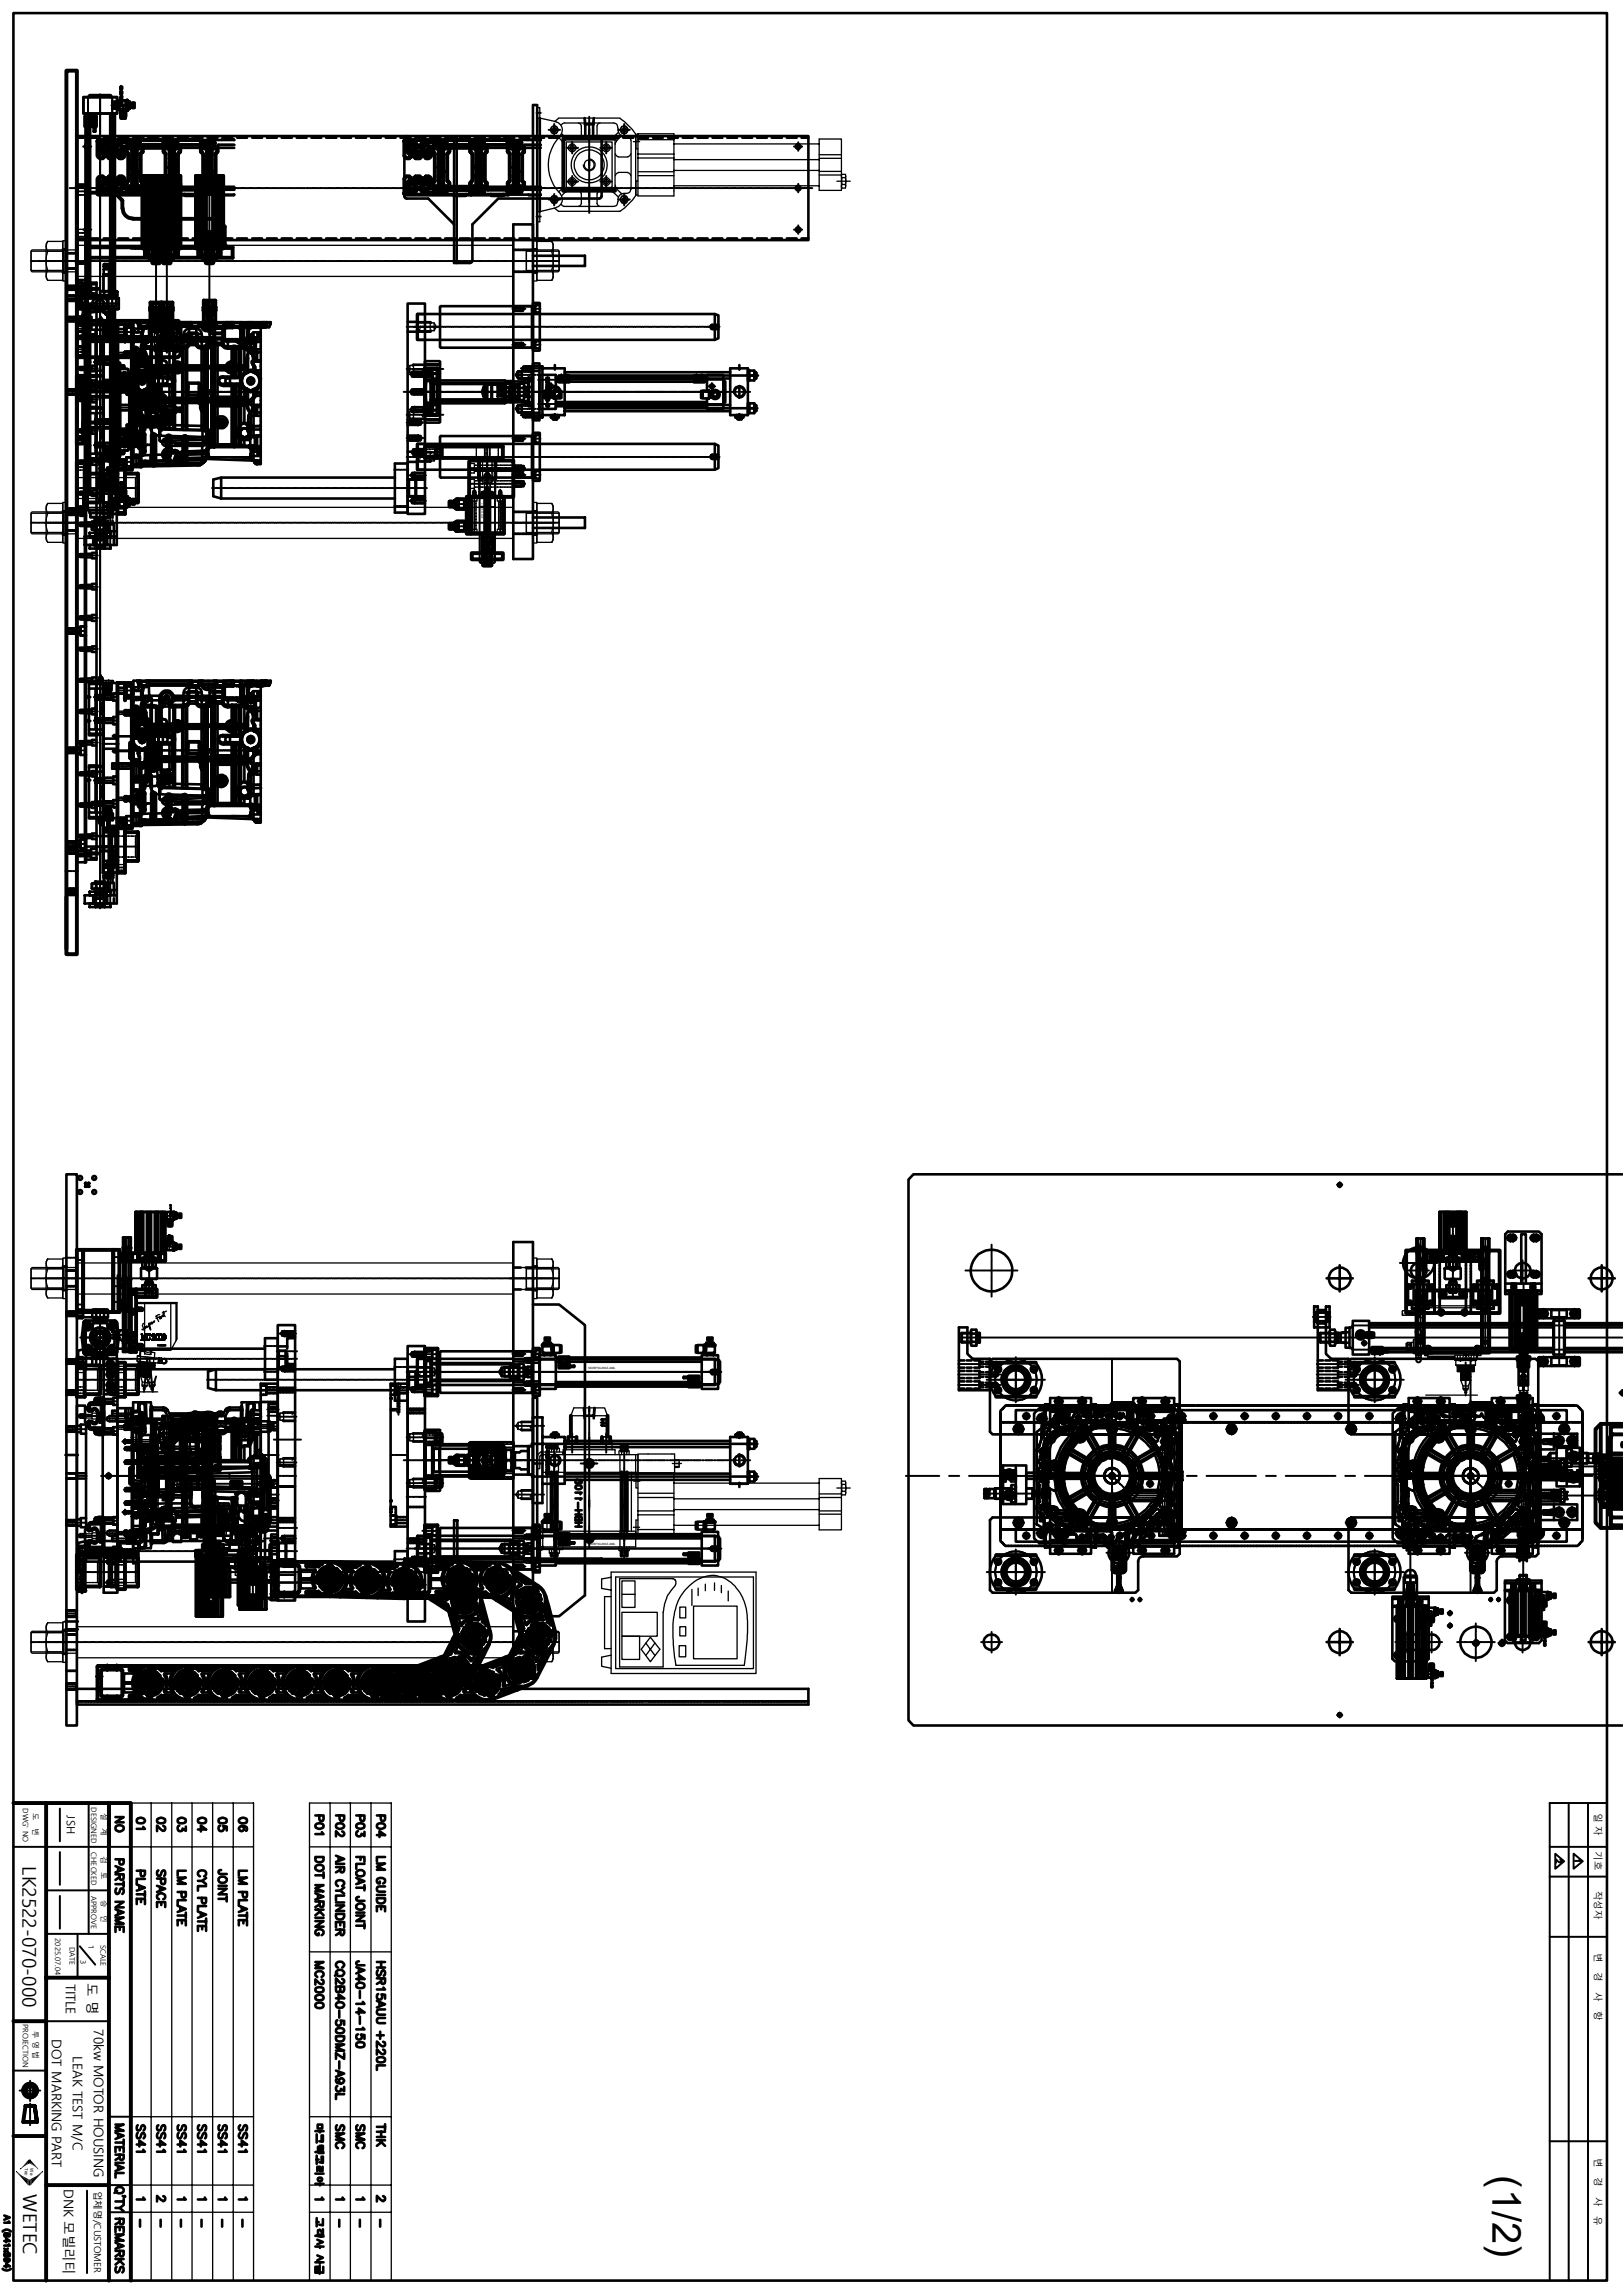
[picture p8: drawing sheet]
<svg xmlns="http://www.w3.org/2000/svg" width="210mm" height="297mm" viewBox="0 0 210 297" stroke-linecap="round" stroke-linejoin="round" font-family="sans-serif">
<defs><g id="words">
<text font-size="5.2" x="193.1" y="281.5" transform="rotate(90 193.1 281.5)">(1/2)</text>
<g font-size="2.5">
<text x="2.9" y="241.6" transform="rotate(90 2.9 241.6)">LK2522-070-000</text>
<text x="3" y="284" transform="rotate(90 3 284)">WETEC</text>
</g>
<g font-size="1.7">
<text x="8.5" y="256.7" transform="rotate(90 8.5 256.7)">TITLE</text>
<text x="11.3" y="256.6" transform="rotate(90 11.3 256.6)">도 명</text>
<text x="6.7" y="263.9" transform="rotate(90 6.7 263.9)">DOT MARKING PART</text>
<text x="12.1" y="262.6" transform="rotate(90 12.1 262.6)">70kw MOTOR HOUSING</text>
<text x="9.4" y="266.1" transform="rotate(90 9.4 266.1)">LEAK TEST M/C</text>
<text x="8.3" y="283.3" transform="rotate(90 8.3 283.3)">DNK 모빌리티</text>
</g>
<text font-size="1.5" x="8.6" y="235" transform="rotate(90 8.6 235)">JSH</text>
<g font-size="1.2">
<text x="206.3" y="234.6" transform="rotate(90 206.3 234.6)">일 자</text>
<text x="206.3" y="239.6" transform="rotate(90 206.3 239.6)">기호</text>
<text x="206.3" y="244.7" transform="rotate(90 206.3 244.7)">작성자</text>
<text x="206.3" y="252.7" transform="rotate(90 206.3 252.7)">변</text>
<text x="206.3" y="255.3" transform="rotate(90 206.3 255.3)">경</text>
<text x="206.3" y="257.8" transform="rotate(90 206.3 257.8)">사</text>
<text x="206.3" y="260.3" transform="rotate(90 206.3 260.3)">항</text>
<text x="206.3" y="279.2" transform="rotate(90 206.3 279.2)">변</text>
<text x="206.3" y="281.8" transform="rotate(90 206.3 281.8)">경</text>
<text x="12.2" y="283.5" transform="rotate(90 12.2 283.5)">업체명/CUSTOMER</text>
<text x="206.3" y="284.3" transform="rotate(90 206.3 284.3)">사</text>
<text x="206.3" y="286.8" transform="rotate(90 206.3 286.8)">유</text>
</g>
<g font-size="1">
<text x="3" y="234" transform="rotate(90 3 234)">DWG' NO</text>
<text x="11.8" y="233.9" transform="rotate(90 11.8 233.9)">DESIGNED</text>
<text x="4.2" y="234.6" transform="rotate(90 4.2 234.6)">도</text>
<text x="4.2" y="236.6" transform="rotate(90 4.2 236.6)">번</text>
<text x="11.8" y="239.7" transform="rotate(90 11.8 239.7)">CHECKED</text>
<text x="13.1" y="234.6" transform="rotate(90 13.1 234.6)">설</text>
<text x="13.1" y="236.6" transform="rotate(90 13.1 236.6)">계</text>
<text x="11.8" y="245.3" transform="rotate(90 11.8 245.3)">APPROVE</text>
<text x="13.1" y="240.3" transform="rotate(90 13.1 240.3)">검</text>
<text x="13.1" y="242.2" transform="rotate(90 13.1 242.2)">토</text>
<text x="13.1" y="245.9" transform="rotate(90 13.1 245.9)">승</text>
<text x="7.2" y="250.8" transform="rotate(90 7.2 250.8)">2025.07.04</text>
<text x="9" y="251.9" transform="rotate(90 9 251.9)">DATE</text>
<text x="11.5" y="251.7" transform="rotate(90 11.5 251.7)">1</text>
<text x="13" y="251.7" transform="rotate(90 13 251.7)">SCALE</text>
<text x="13.1" y="247.9" transform="rotate(90 13.1 247.9)">인</text>
<text x="10.4" y="253.7" transform="rotate(90 10.4 253.7)">3</text>
<text x="3" y="261.9" transform="rotate(90 3 261.9)">PROJECTION</text>
<text x="4.2" y="262.8" transform="rotate(90 4.2 262.8)">투 영 법</text>
</g>
<g font-size=".6">
<text x="3.2" y="280.5" transform="rotate(90 3.2 280.5)">Tec</text>
<text x="3.9" y="280.6" transform="rotate(90 3.9 280.6)">We</text>
</g>
<g font-size=".4">
<text x="76.2" y="177.1">MDBF50-260Z-A93L</text>
<text x="76.2" y="200">MDBF50-260Z-A93L</text>
</g>
<g font-size=".3">
<text x="62.3" y="65.1" transform="rotate(90 62.3 65.1)">CQ2WB50-30DZ</text>
<text x="188.1" y="161.8" transform="rotate(-90 188.1 161.8)">CQ2B40-50DMZ</text>
</g>
</g></defs>
<g fill="none" stroke="#000" stroke-width=".51">
<path d="M8.6 9.1h1.3v114.4h-1.3zM12.6 18.2v2M12.7 18.2h.1M12.7 18.1h13.4M13 18.4h.3M13 18.5l-.1 .6 .1 .1M13.3 18.5h.1M13.3 19.1l-.3 .1M13.4 18.5v.5M13.4 19h-.1M13.9 19.9h.1M13.9 19.4v.2l1.2-.1"/>
<path d="M13.9 19.3h.1M13.9 20h1.2M14 19.7h1M14 19.7l-.1 .2M14.4 18.9v.1l-.5 .3M14.5 18.9h.1M14.6 18.9v.1l.5 .3M15 19.7l.1 .1M15.1 19.3h.1M15.1 19.8l.1 .1M15.1 19.9h.1M15.2 19.4l-.1 .1"/>
<path d="M15.6 18.5l.1 .3M15.7 18.4h.7M15.7 18.5h.1M15.7 18.9h.1M15.7 19h.7M16.2 19.2l-.1 1M16.3 19.2h.8M16.4 19.2l-.1 .4 .3 .3v3.6l-.3 .2v.5M16.4 18.5h.1M16.5 18.9h-.1M16.5 18.5v.4M16.7 19.1h-.5"/>
<path d="M16.7 18.5h.1M16.7 18.5h1.4M17.1 18.8h.6v.5h-.6zM17.1 19h.6M17.1 19.2h.6M17.1 19.7h.6v.5h-.6zM17.1 19.6v-.3h.6v.3M17.1 19.6h.6M17.7 19.2h.7M18.1 18.5v.6v-.6h-1.4v.6h.4M18.2 19.1h-.5M18.4 19.7l-.2 .2v3.5l.2 .2"/>
<path d="M18.4 19.2h.1M18.5 19l-.1 .1M18.5 19.2v.5M18.5 19.2h.1M18.5 18.8h2.6M19 18.1h1.7M21.1 18.8h-2.6v.3M21.2 18.7l-.1 .1M21.2 18.2v.5M21.3 18.2h.1M21.3 19.2h-.1M21.5 19.1h.4"/>
<path d="M21.5 19.1h-3.4M21.5 18.5v.6v-.6h1.4v.6M21.6 18.5h.1M21.6 18.5h1.3M21.9 19.2h-.7v.4l.2 .3v3.6l-.2 .2v.4M21.9 18.8h.7v.5h-.7zM21.9 19h.7M21.9 19.2h.7M21.9 19.4v.1M21.9 19.8v.3M22 19.8h.5M22 19.4h.5"/>
<path d="M22 19.5v.1M22 19.6h.5M22.5 19.5v.1M22.6 19.8v.3M22.6 19.2h.7M22.6 19.4v.1M22.9 18.5h.1M23 19.1h.3M23 19.9v3.5M23 19.1h-.4M23.2 19.7l-.1 .2M23.2 19.2h.1"/>
<path d="M23.2 19.7h.1M23.3 19.6l-.1 .1M23.3 19.2v.4M25.4 18.1h.1M25.4 18.1h-1.6M26 18.3v.5h-2.6l-.1 .3M26 19.6l.1 .1M26 19.7h.1M26 18.2v.1M26.1 19.2h-.1M26.1 19.7l.1 .2M26.1 19.1h.2"/>
<path d="M26.1 18.2h-.1M26.3 19.9v12.2M26.3 19.1h.5M26.4 18.5v.6M26.4 18.5h.1M26.4 18.5h1.4M26.8 19.2h-.8v.4M26.8 18.8h.6v.5h-.6zM26.8 19h.6M26.8 19.2h.6M26.8 19.7h.6v.5h-.6zM26.8 19.6v-.3h.6l-.1 .3"/>
<path d="M26.8 19.6h.5M27.8 19.1h.3M27.8 18.5v.6h-.4M27.8 19.1h.1M28.1 19.2h.1M28.2 19.2v.4l-.3 .3v3.6l.1 .1M28.2 19.2h-.8M52.4 18.2l-.1 2 .1 .2h.2M52.4 18.1h13.4M52.6 18.5v.6l.1 .1M52.6 18.4h.4M53 19.1l-.3 .1"/>
<path d="M53 18.5h.1M53 19h.1M53.1 18.5v.5M53.6 19.4v.1M53.6 19.9h.1M53.6 19.8v.1M53.6 19.3h.1M53.6 19.5h1.1M53.6 20h1.1M53.7 19.7l-.1 .1M53.7 19.7h1M54.1 18.9v.1l-.5 .3"/>
<path d="M54.1 18.9h.1M54.3 18.9v.1l.4 .3M54.7 19.7v.1M54.7 19.3h.1M54.8 19.8v.1M54.8 19.9h-.1M54.8 19.4v.1M55.3 18.5v.3M55.4 18.5h-.1M55.4 18.9h.1M55.4 18.4h.7M55.4 19h.7"/>
<path d="M55.8 19.2v1M55.9 19.2h-.1M55.9 19.1h.4M56 19.2h.7M56 19.2v.4l.3 .3v3.6l-.3 .2v.5M56.1 18.5h.1M56.1 18.9h.1M56.2 18.5v.4M56.3 19.1h.4M56.4 18.5h1.4v.6l-.1-.6M56.4 18.5v.6M56.4 18.5h.1"/>
<path d="M56.4 18.5h1.3M56.7 18.8h.7v.5h-.7zM56.7 19h.7M56.7 19.2h.7M56.8 19.7h.6v.5h-.6zM56.8 19.6v-.3h.6l-.1 .3M56.8 19.6h.5M57.4 19.2h.7M57.9 19.9v3.5M57.9 19.1h-.5M58.1 19.7l-.2 .2M58.1 19.2h.1"/>
<path d="M58.1 19.7h.1M58.1 19v.1M58.1 19.6v.1M58.1 19.2l.1 .4M58.2 18.8h2.6M58.7 18.1h1.6M60.8 18.8h-2.6v.3M60.8 18.3v.4M60.8 18.7l-.1 .1M60.8 18.7v.1M60.9 18.2h-.1M60.9 19.6v.1"/>
<path d="M60.9 19.7h.1M60.9 18.2v.1M60.9 18.2h.1M60.9 19.2h.1M60.9 19.7l.2 .2M61.1 19.9v3.5M61.2 19.1h.4M61.2 19.1h-3.4M61.3 18.5h.1M61.3 18.5h1.3M61.6 19.2h-.8v.4M61.6 18.8h.7v.5h-.7z"/>
<path d="M61.6 19h.7M61.6 19.2h.7M61.6 19.7h.6v.5h-.6zM61.7 19.6l-.1-.3h.6v.3M61.7 19.6h.5M62.6 18.5h-1.4v.6v-.6M62.6 18.5v.6M62.6 18.5h.1M62.7 19.1h.2M62.7 19.1h-.4M62.9 19.2h.1M63 19.2v.4l-.3 .3v3.6l.3 .2v.5h-.3"/>
<path d="M63 19.2h-.7M63.5 18.1h1.7M65.7 18.3l-.1 .5h-2.6l-.1 .3M65.7 19.2h.7M65.7 19.2v.4l.3 .3v3.6l-.3 .2v.5h.3M65.7 19.1h.3M65.8 18.2l-.1 .1M66 18.5v.6h.4M66.1 18.5h.1M66.1 18.5h1.3M66.4 18.8h.7v.5h-.7zM66.4 19h.7"/>
<path d="M66.4 19.2h.7M66.5 19.7h.6v.5h-.6zM66.5 19.6v-.3h.6l-.1 .3M66.5 19.6h.5M67.1 19.2h.7M67.4 18.5l.1 .6h-.4M67.5 19.1h.3M67.5 19.1h.1M67.7 19.7l-.1 .2v3.6l.1 .1M67.8 19.2h.1M67.8 19.7h-.1M67.8 19.7h.1"/>
<path d="M67.8 19.2v.5M79.6 17.9h-6.7v6.8h6.7M9.9 24h1.2v10h-1.2zM11 37.4h.2M11.1 32h19v1.4h-19M11.1 24.9h3.8l.9 1.1v1M11.1 24.6l.4 .3M11.1 31.7l.4 .3M11.2 37.4h.3M11.5 33.4l-.4 .3M11.5 37.4h.3M11.9 37.4h.1"/>
<path d="M12 37.4h.3M12.3 37.4h.3M12.6 23.2v1.9M12.6 37.4h.1M12.7 20.2v.2h.3M12.7 25.1h.1M13 22.9h-.3v.3M13 24.9h.3M13 20.5h.3M13 22.8h.3M13 24.1l-.1 .1 .1 .6M13 24.1l.3 .1"/>
<path d="M13.3 22.9h.1M13.3 20.4h.1M13.3 24.3h.1M13.3 24.8h.1M13.4 20.4v-.2h.7v.2M13.4 24.3v.5M13.9 23.5l.1 .1M13.9 24h.1M13.9 23.4h.1M13.9 24l.5 .3v.1M13.9 23.3h1.2M14 23.6h1"/>
<path d="M14.1 22.9v.2h-.7v-.2M14.1 20.5h.5M14.1 22.8h.5M14.5 24.4h.1M14.6 22.9l.1 .2h.7v-.2M15.1 23.8l-1.2-.1v.2M15.1 23.4h.1M15.1 23.5l-.1 .1M15.1 24l-.5 .3v.1M15.1 24h.1M15.1 23.8l.1 .1M15.2 23.5h-.1"/>
<path d="M15.4 20.4v-.2h-.7l-.1 .2M15.4 20.4h.1M15.5 20.5h.3M15.5 22.8h.3M15.5 22.9h-.1M15.7 24.5l-.1 .3M15.7 24.8h.1M15.7 24.9h.7M15.7 24.4h.1M15.7 24.3h.7M15.8 22.9h.2l.1 .3M15.9 27a1.3 1.3 0 0 0 1.3 1.3"/>
<path d="M16.1 20.2l-.1 .2h-.2M16.1 23.2v1h.6M16.3 24.1h2.2M16.4 24.4h.1M16.5 24.8h-.1M16.5 24.4v.4M16.7 24.7h1.4M16.7 24.6h.1M16.7 24.8h.1M17.1 24.8h.1M17.1 20.9h.6v.4h-.6zM17.1 22h.6v.4h-.6z"/>
<path d="M17.1 23.2h.6v.4h-.6zM17.1 24.8h.6M17.1 21.4h.6M17.1 20.7h.6M17.1 22.6h.6M17.1 23h.6M17.1 20.3h.6M17.1 20.3v.4M17.1 21.5v.3M17.1 22.6v.4M17.1 23.7v.3h.6v-.3M17.1 23.7h.6"/>
<path d="M17.2 28.3h10.9l1 1v2.7M17.7 21.9h-.6M17.7 22.6v.4M17.7 20.3v.4M17.7 21.5v.3M18.1 24.6h.1M18.1 24.2h.3M18.2 24.2h-1.5v.6h1.4v-.6v.6h-1.4M18.4 24.2h3.1M18.4 24.2l.1 .1M18.5 24l-.1 .2M18.5 23.6v.1"/>
<path d="M18.5 22.8h3.5v9.3h-3.5v-9.3h3.5v9.3h-3.5zM18.5 24.3v.3h2.6M18.5 24.6h2.6M18.7 22.8v9.3M19 25.2h.1M19 22.8v9.3M19.2 22.8v9.3M19.3 22.8v9.3M19.3 33.1h.5v.3h-.5zM19.3 29.7h.3v1.6h-.3zM19.4 30.5h.1v.4h-.1zM19.4 31.3v-1.6h.2v1.6"/>
<path d="M19.4 29.2v.5h.2v-.5M19.4 30h.1M19.4 31.2h.1zM19.4 30v1h.2M19.5 22.8v9.3M19.5 30h.1M19.5 31.2l-.1 .1M19.6 33.5h1.2M19.6 33h1.2M19.6 22.8v9.3M19.7 22.8v9.3M19.7 33.5l.1 .6h.8l.1-.6"/>
<path d="M19.7 32.4h1M19.7 32.7h1M19.7 34h1M19.7 32.5v.5M19.7 22.8v9.7h1v-9.7M19.8 33.1l.2-.1 .6 .1M19.8 33.4l.2 .1 .6-.1M19.8 22.8h3.5v9.3h-3.5v-9.3h3.5v9.3h-3.5zM19.9 31.2l.3-.2 .3 .2v.4l-.3 .2-.3-.2zM19.9 23.1l.3-.2 .3 .2v.4l-.3 .2-.3-.2zM19.9 23.9h.6v.7h-.6v-.7h.6M19.9 30.8h.6v-.6h-.6v.6h.6"/>
<path d="M19.9 30h.6v.1h-.6zM19.9 24.6h.6v.1h-.6zM20 23.7v.2M20 30.8v.2M20.1 22.8v9.3M20.4 30.1v.1M20.4 22.8v9.3M20.5 22.8v9.3M20.5 25.3h-1.4M20.6 33.1h.4v.3h-.4zM20.7 25.2h-.2M20.7 32.5v.5"/>
<path d="M20.7 31.3v-1.6h.3v1.6v-1.6h-.3v1.6h.3M20.7 22.8v9.3M20.7 33.1h.5v.3h-.5zM20.7 29.2v.5h.2v-.5M20.7 31h.3M20.8 30.5h.1v.4h-.1zM20.8 31.2h.1h-.1zM20.8 30h.1M20.8 40v2.7h1.5v-3.5h-2.8v.8h1.5M20.8 39.2v.8h1.5M20.8 22.8v9.3M20.9 22.8v9.3"/>
<path d="M20.9 23.3h.3v1.6h-.3zM20.9 30h.1M20.9 31.2l-.1 .1M21 23.7h.1v.4h-.1zM21 23.3v1.6h.1v-1.6M21 25.4v-.5h.1v.5M21 39.2v3.6h-1.5v-2.8M21 24.6h.1M21 33.5h1.2M21 33h1.2M21 23.6h.1M21 23.5h.1"/>
<path d="M21 22.8v9.3M21 23.4h.1zM21.1 22.8v9.3M21.1 24.6h.1M21.1 23.3l-.1 .2M21.1 33.5l.1 .6h.8l.1-.6M21.1 32.4h1M21.1 32.7h1M21.1 34h1M21.1 32.5v.5M21.1 22.8v9.7h1v-9.7M21.2 33.1l.2-.1 .6 .1"/>
<path d="M21.2 33.4l.2 .1 .6-.1M21.2 24.1h2.1M21.2 24.6v.4M21.2 25.1h.1M21.2 24.1v.1M21.3 30.8h.5l.1-.6h-.6v.6h.6M21.3 31.2l.3-.2 .3 .2v.4l-.3 .2-.3-.2zM21.3 23.1l.3-.2 .3 .2v.4l-.3 .2-.3-.2zM21.3 25.1h.1M21.3 22.8v9.3M21.3 23.9h.6v.7h-.6v-.7h.6M21.3 30h.5v.1h-.5z"/>
<path d="M21.3 24.6h.5v.1h-.5zM21.4 22.8v9.3M21.4 24.6h.1M21.4 30.1v.1M21.5 24.2h1.5M21.6 24.6h.1M21.6 24.8h.1M21.6 24.7h1.3M21.7 24.6h.1M21.7 22.8v9.3M21.8 23.7v.2M21.8 30.8v.2"/>
<path d="M21.9 24.8h.1M21.9 22.6v.3M21.9 24.8h.7M21.9 22.1v.3M21.9 23.2v.3M21.9 23.8v.1M21.9 21.5v.3M21.9 20.9v.4M21.9 20.4v.3M22 20.1h.5M22 21.3h.5M22 22.4h.5"/>
<path d="M22 22.1h.5M22 21.8h.1M22 22.9v.1M22 20.9h.5M22 20.7h.1M22 23.5l.5 .1M22 23.2h.5M22 23.9h.5M22 20.3v.1M22 22.6h.1M22 21.5h.1M22 23.7h.5"/>
<path d="M22 23.7v.1M22 33.1h.4v.3h-.4zM22 22.6h.5M22 21.4h.5M22 20.7h.5M22 20.3h.5M22.1 32.5v.5M22.1 22.8v9.3M22.2 22.8v9.3M22.3 23.3v1.6h.2v-1.6v1.6h-.2v-1.6h.3M22.3 22.8v9.3M22.3 23.5l.2 .1"/>
<path d="M22.3 25.4v-.5h.2v.5M22.4 23.7h.1v.4h-.1zM22.4 23.5h.1M22.4 24.6h.1M22.4 23.6h.1M22.4 22.8v9.3M22.5 22.6h.1M22.5 20.3v.1M22.5 21.5h.1M22.5 23.7v.1M22.5 23h-.5M22.5 23.6v1"/>
<path d="M22.5 23.3l-.1 .2M22.5 21.9h-.5M22.5 22.8v9.3M22.5 22.9v.1M22.5 20.7h.1M22.5 21.8h.1M22.6 22.1v.3M22.6 20.9v.4M22.6 22.6v.3M22.6 23.2v.3M22.6 23.8v.1M22.6 24.8h.1"/>
<path d="M22.6 20.4v.3M22.6 21.5v.3M22.6 22.8v9.3M22.8 22.8v9.3M22.9 24.6h.1M22.9 24.2v.6h-1.4v-.6v.6M22.9 24.8h-1.3M23 24.2h.3M23.1 23.4l.1 .2M23.1 22.8v9.3M23.2 23.6l.1 .1M23.2 23.6h.1"/>
<path d="M23.3 24.2l.1 .4h2.6v.4M23.3 24.1l-.1 .1M23.3 23.7v.4M23.8 25.2h.2M24 25.3h1.4M25.4 22.8h3.5v9.3h-3.5v-9.3h3.5v9.3h-3.5zM25.5 25.2h-.1M25.6 22.8v9.3M26 22.8v9.3M26 24.1h2.2M26 23.7v.4M26 25.1h.1"/>
<path d="M26 24.1l.3 .1M26 23.6h.1M26.1 22.8v9.3M26.1 23.6l-.1 .1M26.1 25.1h.1M26.1 25.2h-13.4M26.2 22.8v9.3M26.2 23.4l-.1 .2M26.2 33.1h.5v.3h-.5zM26.3 31.3v-1.6h.2v1.6M26.3 29.2v.5h.2v-.5M26.3 30h.1"/>
<path d="M26.3 31h.2M26.3 30.5h.1v.4h-.1zM26.3 31.2h.1zM26.3 24.2h1.6M26.4 22.8v9.3M26.4 39.7v2.8h1.5v-3.6h-1.5v.8h1.5M26.4 24.8h1.4M26.4 24.7h1.4M26.4 24.6h.1M26.4 24.8h.1M26.4 30h.1M26.4 31.2l-.1 .1"/>
<path d="M26.5 33.5h1.3M26.5 33h1.3M26.5 22.8v9.3M26.5 31.3v-1.6h-.3v1.6h.3M26.6 22.8v9.7h1v-9.7M26.6 33.5v.5l.1 .1h.8l.1-.1v-.5M26.6 32.4h1M26.6 32.5v.5M26.6 32.7h1M26.6 34h1M26.7 33.1l.2-.1 .6 .1M26.7 33.4l.2 .1 .6-.1"/>
<path d="M26.8 24.8h.1M26.8 31.2l.3-.2 .3 .2v.4l-.3 .2-.3-.2zM26.8 23.1l.3-.2 .3 .2v.4l-.3 .2-.3-.2zM26.8 24.8h.6M26.8 20.9h.6v.4h-.6zM26.8 22h.6v.4h-.6zM26.8 23.2h.6v.4h-.6zM26.8 30.8h.6v-.6h-.6v.6h.6M26.8 23.9h.6v.7h-.6v-.7h.6M26.8 21.4h.5M26.8 30h.6v.1h-.6zM26.8 24.6h.6v.1h-.6z"/>
<path d="M26.8 20.3v.4M26.8 21.5v.3M26.8 22.6v.4M26.8 23.7h.5v.2M26.8 23.7v.2M26.8 22.6h.5M26.8 23h.5M26.8 20.7h.5M26.8 20.3h.5M26.9 23.7v.2M26.9 30.8v.2M27 24.6h.1"/>
<path d="M27 30.1v.1M27.3 24.6h.1M27.3 30.1v.1M27.3 21.9h-.5M27.3 22.6v.4M27.3 20.3v.4M27.3 21.5v.3M27.3 23.7l.1 .3-.6-.1M27.3 30.8v.2M27.6 33.1h.4v.3h-.4zM27.6 32.5v.5M27.8 24.6h.1"/>
<path d="M27.8 22.8v9.3M27.9 22.8v9.3M27.9 23.3v1.6h.1v-1.6M27.9 25.4v-.5h.1v.5M27.9 24.6h.1M27.9 23.6h.1M27.9 23.5h.1M27.9 23.7h.1v.4h-.1zM27.9 23.4h.1zM28 24.6h.1M28 23.3l-.1 .2M28 22.8v9.3"/>
<path d="M28 23.6l.2 .1M28.1 23.3v1.6h-.3v-1.6h.3M28.2 22.8v9.3M28.2 24v.2h-.4M28.3 22.8v9.3M28.6 22.8v9.3M29.1 31.7l.3 .3M52.6 22.9h-.2l-.1 .3 .1 1.9M52.6 24.9h.4M52.6 20.5h.4M52.6 22.8h.4M52.7 24.1l-.1 .1v.6"/>
<path d="M52.7 24.1l.3 .1M53 22.9h.1M53 20.4h.1M53 24.3h.1M53 24.8h.1M53 20.4v-.2h.7l.1 .2M53.1 24.3v.5M53.6 23.5h.1M53.6 23.8v.1M53.6 24h.1M53.6 23.4h.1M53.6 24l.5 .3v.1"/>
<path d="M53.6 23.8h1.1M53.6 23.5l.1 .1M53.6 23.3h1.1M53.7 23.6h1M53.8 22.9l-.1 .2h-.7v-.2M53.8 20.5h.5M53.8 22.8h.5M54.1 24.4h.1M54.3 22.9h.1M54.4 20.4h-.1M54.4 20.4v-.2h.7v.2M54.7 23.4h.1"/>
<path d="M54.7 23.5v.1M54.7 24l-.4 .3v.1M54.8 24h-.1M54.8 23.8v.1M54.8 23.5h.1M55.1 20.5h.4M55.1 22.8h.4M55.1 22.9v.2h-.7v-.2M55.3 24.5v.3M55.3 24.8h.1M55.4 24.9h.7M55.4 24.4h.1"/>
<path d="M55.4 24.3h.7M55.5 22.9h.2l.1 .3M55.8 20.2l-.1 .2h-.2M55.8 23.2v.9M55.8 24.1l.5 .1M56 24.1h2.2M56.1 24.4h.1M56.1 24.8h.1M56.2 24.4v.4M56.3 24.2h1.6M56.4 24.2v.6h1.4v-.6l-.1 .6h-1.3M56.4 24.7h1.3"/>
<path d="M56.4 24.6h.1M56.4 24.8h.1M56.7 24.8h.1M56.8 24.8h.6M56.8 20.9h.6v.4h-.6zM56.8 22h.6v.4h-.6zM56.8 23.2h.6v.4h-.6zM56.8 21.4h.5M56.8 20.7h.5M56.8 22.6h.5M56.8 23h.5M56.8 20.3h.5"/>
<path d="M56.8 20.3v.4M56.8 21.5v.3M56.8 22.6v.4M56.8 23.7v.3h.6l-.1-.3M56.8 23.7h.5M57.3 21.9h-.5M57.3 22.6v.4M57.3 20.3v.4M57.3 21.5v.3M57.7 24.6h.1M57.8 24.2h.3M57.9 23.4l.2 .2"/>
<path d="M58.1 24.2h3.1M58.1 24.2v.1M58.1 23.6v.1M58.1 23.6h.1M58.1 24.1v.1M58.2 23.7v.4M58.2 24.3v.3h2.6M58.7 25.2h.1M60.2 25.3h-1.4M60.3 25.2h-.1M60.7 24.6h.1M60.8 24.6h.1"/>
<path d="M60.8 24.6h-2.6M60.8 23.7v.4M60.8 24.1h2.2M60.8 24.6v.4M60.8 25.1h.1M60.9 24.1v.1M60.9 23.6h.1M60.9 23.6v.1M60.9 25.1h.1M61.1 23.4l-.2 .2M61.2 24.2h1.5M61.3 24.7h1.3"/>
<path d="M61.3 24.6h.1M61.3 24.8h.1M61.6 24.8h.1M61.6 24.8h.7M61.6 20.9h.6v.4h-.6zM61.6 22h.6v.4h-.6zM61.6 23.2h.6v.4h-.6zM61.7 20.3v.4M61.7 21.5v.3M61.7 22.6v.4M61.7 23.7l-.1 .3h.6v-.3M61.7 23.7h.5"/>
<path d="M61.7 22.6h.5M61.7 23h.5M61.7 20.7h.5M61.7 20.3h.5M61.7 21.4h.5M62.2 22.6v.4M62.2 20.3v.4M62.2 21.5v.3M62.2 21.9h-.5M62.6 24.2v.6h-1.4v-.6l.1 .6h1.3M62.6 24.6h.1M62.9 24.2l.1 .4h2.6l.1 .4"/>
<path d="M63.5 25.2h.1M63.6 25.3h1.5M65.2 25.2h-.1M65.7 24.1h2.1M65.7 25.1h.1M65.8 25.2h-13.4M66 24.2h1.5v.6h-1.4zM66.1 24.6h.1M66.1 24.8h.1M66.1 24.7h1.3M66.4 24.8h.1M66.5 20.9h.6v.4h-.6z"/>
<path d="M66.5 22h.6v.4h-.6zM66.5 23.2h.6v.4h-.6zM66.5 24.8h.6M66.5 20.7h.5M66.5 22.6h.5M66.5 23h.5M66.5 20.3h.5M66.5 20.3v.4M66.5 21.5v.3M66.5 22.6v.4M66.5 23.7v.3h.6l-.1-.3M66.5 23.7h.5"/>
<path d="M66.5 21.4h.5M67 22.6v.4M67 20.3v.4M67 21.5v.3M67 21.9h-.5M67.4 24.6h.1M67.5 24.2h.1M67.7 23.6h.1M67.8 23.6v.6h-.3M67.8 23.6h.1M9.9 48.6h.9v8.8h-.9zM9.9 41.5h13.1l.4 .4v4l-.4 .3h-13.1z"/>
<path d="M9.9 59.8h1.1v6.7h-1.1zM10.3 49.7h.4M10.3 49h.6M10.3 49v1.7l.6-.1M10.6 50h-.3M10.7 49v.6l.2 .1M10.8 50.7h3.8v.7h-3.8zM10.8 54.7h3.8v.7h-3.8zM10.8 43.6h8.8v.6h-8.8M10.8 41.5v4.7M10.9 50.1h-.2v.6M10.9 49v.1"/>
<path d="M10.9 50h.1M11 49.1v1.5M12.4 49.5h5v.6l-5 .1zM14.6 47h.9v12.1h-.9zM15.2 59.8h1v6.7h-1v-24.5h1.9v18.8h-1.9M15.5 49.8h1v1.2h4.5l.4 .4v3.3l-.4 .3h-4.5v1.3h-1zM16.9 49.7v2M16.9 48.3h.7v9.4h-.7v-1h-.1v-7.4h.1zM17.2 42.6v17.9M17.2 51.7h.1M17.2 51.7h-.4v-2h.4v-3h1.9h.1v8h-2M17.6 51.4h2.7v3.3h-2.7z"/>
<path d="M18.9 48.6h.7v.3h-.7M19.2 48l.7 .1v5.2l-.3 .1M19.6 48v5.4h-.4M20.5 42v.3M21.9 41.9v.4M27.4 41.7v.4M55 57.8h10.1v1.5h-10.1zM55 47.7h1.6v6h-1.6zM55 49.2l.8 .1v2.9h-.8zM55.1 49.2l-.1 .8 .1 2.2M55.8 49.6h10.3v.2h1v1.8h-1v.2h-10.3M56.3 57.9h.2v1.2h-.2"/>
<path d="M56.5 58h.6v1.1h-.6zM57.1 58v1.1M60.8 59.6h5.6v4.7h-5.6l-.1-.1v-4.5zM11 61.3h1.9v3.7M11 65h1.9M12.9 61.3v.3M12.9 64.7v.3M14.4 61.3v3.7M15 61.3h-.6l-.2 .1v3.5l.2 .1M15 65h.2M15.2 61.3h-.2v3.7h-.6M16.2 61.3h1.6"/>
<path d="M17.8 61.3l.1 3.6-.1 .1h-1.6M17.8 61.3v.3M17.8 64.7v.3M58.2 64.9h.3v.7h-.3zM58.2 67.8h.3v.7h-.3zM58.5 65.3h.3M58.5 65.2h.3M58.5 68.2h.3M58.5 68h.3M58.8 64.9h.2v.8h-.2zM58.8 67.7h.2v.8h-.2zM58.8 65.2h.1"/>
<path d="M58.8 68.1h.1M58.8 64.8v.9M58.8 67.7v.4M58.8 68.1v.4M58.9 64.8v.9M58.9 67.7v.4M58.9 68.1v.4M59 64.9v.8zM59 67.7v.8zM59.1 64.6v1.2M59.1 67.5v1.2M59.1 65.2h.1"/>
<path d="M59.1 68.1h.1M59.2 64.6v.6M59.2 65.2v.6M59.2 64.6v1.2M59.2 64.6h-.2v1.2h.2M59.2 67.5v.6M59.2 68.1v.6M59.2 67.5v1.2M59.2 67.5h-.2v1.2h.2M59.3 64.6h.9v1.3h-.9zM59.3 67.5h.9v1.2h-.9zM60.2 64.9h.2"/>
<path d="M60.2 64.8h.2M60.2 65.7h.2M60.2 65.6h.2M60.2 68.5h.2M60.2 67.6h.2M60.2 67.7h.2M60.4 64.3h4.8v4.7h-4.8zM60.4 64.3h.5v4.7h-.5zM60.9 64.3h4.3v4.7h-4.3zM61 71.6h4.1v.8h-4.1zM62.4 64.3v-.5h1.3v.5M62.4 63.8h.3v.5h.7v-.5h.3"/>
<path d="M62.4 69v2.6l1.3-.1v-2.5M62.4 71.5h.3v-.4h.7v.4h.3M62.4 72.4v.1h1.3v-.1M62.5 73.2h1.1M62.5 72.5h1.1v.7h-1zM62.7 64.2l.2 .1 .5-.1M62.7 63.9l.2-.1 .5 .1M62.7 71.1l.2-.1 .5 .1M62.7 71.5h.2h.5M62.8 64.3v4.7M63 63.8v1.4M63 70.2v1.4"/>
<path d="M63 63.5h.2v.3h-.3v-.2M63 61.4l.2 .1v.2l-.3 .1v-.2M63.3 64.3v4.7M16.9 96.1v2M17.2 89.1v17.8M17.2 96.1h.1M17.2 98.2v-.1h-.4v-2h.4v-3h1.9h.1v8l-.1 .1h-1.8l-.1-.1M18.9 95h.7v.3h-.7M19.2 94.4l.7 .1v5.2l-.3 .1M19.6 94.4v5.4h-.4M8.6 116.1v6.7M11 110.4h.2"/>
<path d="M11.2 110.4h.3M11.5 110.4h.3M11.9 110.4h.1M12 110.4h.3M12.3 110.4h.3M12.6 110.4h.1M14.4 107.7v3.7M15 107.7h-.6l-.2 .1v3.5l.2 .1M15 111.4h.2M15.2 107.7h-.2v3.7h-.6M15.2 106.2h1v6.7h-1v-24.5h1.9v18.8h-1.9M16.2 107.7h1.6"/>
<path d="M17.8 107.7l.1 3.6-.1 .1h-1.6M17.8 107.7v.3M17.8 111.1v.3M9.9 161.8h.9v8h-.9zM9.9 176.4h1.1v4.4h-1.1zM10.8 161.8h3.8v8h-3.8zM11 176.7h1.9v3.7M12.9 176.7v.3M14.4 176.7l-.2 .1v3.5l.2 .1h.6M14.4 176.7h.6v3.7h.2M14.4 176.7v3.7M14.6 161.8h.9v8h-.9z"/>
<path d="M15 176.7h.2M15.2 176.4h1v4.4h-1zM15.5 162.2h5.9v1h-5.9M15.5 165.1h-.2v4.7M16.2 176.7h1.6l.1 .1-.1 3.6M16.5 162.2v1M16.8 166.9h.8v8.1h-.8zM16.9 166.9v8.1M17.6 166.9h2.7v1h-2.7M17.8 176.7v.3M55 174.5h1.6v6.1h-1.6zM55 176.1h.8v2.9h-.8z"/>
<path d="M55.1 176.1l-.1 .7 .1 2.2M55.8 176.5h10.3v.2h1v1.8h-1v.1h-10.3M128.9 176.4h5.1M175.3 176.4h5.1M181.9 161.8h12.2v8.1h-12.2zM183.3 167h9.4v8h-9.4zM184.6 162.2h6.7v1h-6.7zM186 162.2v1M186.3 167h3.4v.9h-3.4zM190 162.2v1M192.1 173.7l.1-.1 .1 .1-.1 .1zM192.1 169.7l.1-.1 .1 .1-.1 .1z"/>
<path d="M11 180.4h1.9M11.3 199.8h.3M11.3 197.7h.3M11.3 184.3h.3M11.3 182.2h.3M11.4 184.2v.2M11.4 199.7v.2M11.4 182.1v.2M11.4 197.6v.2M11.5 197.6h-.1v.2l.4 .2 .3-.2h.3l.3 .3v1.3l-.3 .3h-.3l-.3-.3-.3 .3h-.1v.2h.1M11.5 182.1h-.1v.2l.4 .3 .3-.3h.3l.3 .3v1.3l-.3 .3h-.3l-.3-.2-.4 .2v.2h.1M11.6 184.9h.8v.6"/>
<path d="M11.7 197.1l.5-.1 .2-.2v-.3l.3-.1h.6l.1 .1v4.5l-.1 .1-.9-.1v-.3l-.2-.2-.5-.1-.2-.2v-.8v.8l.1 .1h1.7l.1-.1v-2.9l-.1-.1h-1.7l-.1 .1v.8v-.8zM11.7 181.6l.5-.1 .2-.1v-.4l.9-.1 .1 .1v4.5l-.1 .1-.9-.1v-.3l-.2-.2-.5-.1-.2-.2v-.8v.8l.1 .1h1.7l.1-.1v-2.9l-.1-.1h-1.7l-.1 .1v.8v-.8zM12.4 196.5v.6h-.8M12.4 181.1v.6h-.8M12.4 185.4h1M12.4 185h1M12.4 197.1h1M12.4 196.6h1M12.4 181.6h1M12.4 181.1h1M12.4 185.5h1M12.4 184.9h1"/>
<path d="M12.7 198.6l.3-.2 .3 .2v.3a.27 .27 0 0 0-.1-.3 .27 .27 0 0 0-.3-.1l-.1 .3v.1h-.1zM12.8 198.9h.5l-.1 .4h-.3zM12.8 199h.5M12.8 183.5l-.1-.1v-.3l.3-.1 .3 .1v.4M12.8 183.6v-.2h.2h.3l-.1 .2M12.8 183.4a.27 .27 0 0 1 .1-.3 .27 .27 0 0 1 .3-.1l.1 .3v.1M12.8 183.6l.1 .3M12.9 183.9h.3M12.9 199.1h.1M12.9 199.4v.1M12.9 183.6h.1M12.9 183.9v.1"/>
<path d="M12.9 199.3h.3M12.9 199.5h.2M12.9 180.1v.3M13 199l-.2 .1M13 199.4l-.1 .1M13 183.5l-.2 .1h.5M13 183.9l-.1 .1h.2M13 199l.3 .1M13 199.4l.1 .1M13 183.5l.2 .1M13 183.9l.1 .1M13.1 184h.1"/>
<path d="M13.2 199.4l-.1 .1M13.2 183.9v.1M13.3 183.6l-.1 .3M16.2 180.4h1.6M16.9 190v2M17.2 187h2v8h-.1h-1.9v-3h-.4v-2h.4zM17.2 190v2M17.8 180.1v.3M18.9 193.3h.7v.3h-.7M19.2 188.3h.4v5.4M19.6 188.3l.3 .1v5.2l-.7 .1M22.4 183.9h4v8.8h-.8v-8.8v1.1h-2.2v6.6h2.2v1.1h-3.2z"/>
<path d="M22.4 185.5h.1M22.4 185.6h.1M23.6 185v1.8h.1M23.7 189.4v.2h.5v-.2M23.7 185.1h1.7v4.2h-1.7zM23.7 187.6h-.1v.2v1.6h2v-.8h-.2M23.7 187h-.1v.4h.1M24.2 185.3a.16 .16 0 0 0-.2 0 .16 .16 0 0 0-.1 .2 .16 .16 0 0 0 .2 0M24.2 189a.17 .17 0 0 0-.2-.1 .17 .17 0 0 0-.1 .2 .17 .17 0 0 0 .2 .1M24.5 186.4h.3M24.5 188h.2M25.3 185.3a.18 .18 0 0 0-.2-.1 .18 .18 0 0 0-.1 .2 .18 .18 0 0 0 .2 .1"/>
<path d="M25.3 189a.17 .17 0 0 0-.2-.1 .17 .17 0 0 0-.1 .2 .17 .17 0 0 0 .2 .1M25.4 187.6h.2v.1v.6h-.2M25.4 186.1h.2v.5v.2h-.2M25.4 187h.2v.4h-.2M25.6 185v.8h-.2M26.4 184.1h-.2v1.1h.2M26.4 191.5h-.2v1h.2M26.5 190.2v.3h.5v-.3M26.5 191.6h1.1v.6h-1.1zM26.5 196.6h1.1v.6h-1.1zM26.6 191.6a.51 .51 0 0 1 .5-.5 .51 .51 0 0 1 .5 .5M26.6 196.6a.51 .51 0 0 1 .5-.5 .51 .51 0 0 1 .5 .5"/>
<path d="M26.6 186h1.7v4.2h-1.7zM26.6 188.6l-.1-.1-.1 .2M26.6 188l-.1-.1v.4h.1M26.7 192.5l.1 .4 .7-.1M26.7 197.6l.1 .3h.7M26.7 192.5h.8v.3M26.7 197.6h.8v.3M26.7 192.2v.3M26.7 197.2v.4M26.7 192.8h.8M26.7 197.9h.8M27.1 186.3a.18 .18 0 0 0-.3-.2 .18 .18 0 0 0-.1 .3 .18 .18 0 0 0 .2 .1"/>
<path d="M27.1 189.9a.16 .16 0 0 0-.2-.1 .16 .16 0 0 0-.2 .2 .16 .16 0 0 0 .2 .1M27.3 187.3h.3M27.3 188.9h.3M27.5 192.2v.3M27.5 197.2v.4M28.2 186.3a.18 .18 0 0 0-.3-.2 .18 .18 0 0 0-.1 .3 .18 .18 0 0 0 .2 .1M28.2 189.9a.17 .17 0 0 0-.2-.1 .17 .17 0 0 0-.2 .2 .17 .17 0 0 0 .2 .1M28.3 188.6l.1-.1v.1v.6h-.1M28.3 186.7h.1v-.7h-2l.1 1.7h.1M28.3 187h.1v.6v.1h-.1M28.3 188l.1-.1v.4h-.1M28.3 189.5h.1v.7h-2"/>
<path d="M29.9 184.4h1.3v.5h-1.3zM29.9 191.8h1.3v.5h-1.3zM34.8 183.9v1.4M34.8 191.3v1.4M34.9 184.1v1.1M34.9 191.5v1M55 185.3h1.3v1.7h8.4l.4 .3v3.4l-.4 .3h-8.4v1.7h-1.3zM55 197.4h1.6v6.1h-1.6zM55 198.9l.8 .1v2.9h-.8zM55.1 198.9l-.1 .8 .1 2.2M55.8 199.3h10.3v.2h1v1.8h-1v.2h-10.3M56.3 185.5h.2v1.2h-.2"/>
<path d="M56.3 191.3h.2v1.1h-.2M56.5 185.6h.6v1h-.6zM56.5 191.3h.6v1.1h-.6zM57.1 185.6v1M57.1 191.3v1.1M58.2 188.6h.3v.7h-.3zM58.5 189.1h.3M58.5 188.9h.3M58.8 188.6h.2v.8h-.2zM58.8 189h.1M58.8 188.6v.4M58.8 189v.4"/>
<path d="M58.9 188.6v.4M58.9 189v.4M59 188.6v.8zM59.1 188.4v1.2M59.1 189h.1M59.2 188.4v.6M59.2 189v.6M59.2 188.4v1.2M59.2 188.4h-.2v1.2h.2M59.3 188.4h.9v1.2h-.9zM60.2 188.6h.3M60.2 189.4h.3"/>
<path d="M60.5 189.4h-.3M61.1 187.9v.2zM61.1 190.1v.2a.5 .5 0 0 0-.1 .6 .5 .5 0 0 0 .6 .2l.2-.2h.2l-.1-.1 .2-.1 .1 .1-.1 .1M61.1 189.9v.2M61.1 188.1v.2h-.6v1.3l.6 .1v.2M61.2 189.9l.1-.1 .1 .1-.1 .2-.1-.1M61.2 187.9h.1l.1 .1-.1 .1h-.1M61.2 188h.1M61.3 188h.1M61.4 186.9a.48 .48 0 0 0-.5 .3 .48 .48 0 0 0 .2 .5v.2M61.4 186.8h.2l.2 .2 .2 .1M61.4 187.2h-.2l.1 .3h.2l.1-.2"/>
<path d="M61.6 190.7l-.1-.2h-.2l-.1 .3h.2M62 187.1l-.1 .1 .2 .1 .1-.1-.1-.1M62.2 187.1h1.7M62.2 190.9h1.7v-.1l.1-.1 .1 .1v.1M62.7 190.1h.7M63.4 190a1.06 1.06 0 0 0 1-1 1.06 1.06 0 0 0-1-1.1 1.56 1.56 0 0 0-1.6 .5 1.08 1.08 0 0 0 .9 1.6M63.9 187.1v.1l.1 .1 .1-.1v-.1M64.5 188.4l-.1 .2 .2 .1M64.5 189.6l.1 .1M64.5 188.3a1.57 1.57 0 0 0-2.4-.5 1.57 1.57 0 0 0 0 2.4 1.57 1.57 0 0 0 2.4-.5M64.6 190.7v-.2h.3v.3h-.2M64.6 188.5v.1z"/>
<path d="M64.6 189.4h.1M64.6 188.3l-.1 .1M64.6 188.7h.2M64.6 189.3h.2M64.6 189.3l-.2 .1 .1 .1M64.7 188.6a1.73 1.73 0 0 0-2.6-1.1 1.73 1.73 0 0 0 0 2.9 1.73 1.73 0 0 0 2.6-1.1M64.7 186.8h-.1l-.3 .2-.2 .1M64.7 186.9a.48 .48 0 0 1 .5 .3 .48 .48 0 0 1-.2 .5v.2M64.7 187.2h.2v.3h-.3v-.2M64.9 187.9l-.2 .1 .2 .1M64.9 189.9v-.1l-.2 .1 .2 .2v-.1M65 188.1v1.8"/>
<path d="M65 190.1v.2a.5 .5 0 0 1 .1 .6 .5 .5 0 0 1-.5 .2l-.3-.2h-.2M71.4 187.1v.3M71.4 190.5v7.7M72.1 187.1v.3M72.1 190.5v7.7M73.5 186v.6M73.9 183.2v2.7M74.6 186v.6M77.9 186v.6M78.6 183.2v2.7M79 186v.6M80.4 187.1v.6"/>
<path d="M80.4 190.5v7.7M81.1 187.1v.6M81.1 190.5v7.7M128.9 180.8h5.1M143.7 191h.4M143.9 190.8v.4M146 193.4a.14 .14 0 0 0-.2 0 .14 .14 0 0 0 0 .2M151 185.5v4.3M175.3 180.8h5.1M190.1 191h.4M190.3 190.8v.4M192.4 193.4a.16 .16 0 0 0-.2-.1 .16 .16 0 0 0 0 .3"/>
<path d="M197.4 185.5v4.3M207.1 184.3v13.4M208.4 184.3v13.4M208.4 185.6h1.5M208.4 184.6h1.5M208.4 184.3h1.5M208.4 196.2l.3 .2M208.4 184.4l.3 .2M208.4 186h-.1v10h.1M208.4 184.3h-1.3l-.6 .7v12.1l.6 .6h1.3M208.4 197.4h1.5M208.4 196.4h1.5"/>
<path d="M208.4 197.7h1.5M208.7 197.4l-.3 .2M208.7 185.6l-.3 .2M209.9 190.8v.5M209.9 186.7v.5M209.9 194.8v.5M9.9 201.3h1.1v4.4h-1.1zM10.3 205.7l-.1 .2zM10.4 205.5l-.1 .2M10.5 203.5v.7M10.5 205.1l-.1 .4M10.6 205.6v.4h.1v-.2h-.1"/>
<path d="M10.6 205.1v.5h.1v-.3M10.6 205.2l-.3 .5M10.6 205.6v.2M10.6 205.1l.2 .4M10.7 205.1l.1 .4M10.8 204.2v.9h-.3v-.9M10.8 203.5v.6M10.8 205.5l.1 .2-.1-.2M10.9 205.7l.1 .2zM11 201.6h1.9v3.7M11 205.3h1.9M11.6 200.4h.8v.6"/>
<path d="M12.4 200.7l5-.1v.7h-5zM12.4 200.9h1M12.4 200.4h1M12.6 215.6v4.4M12.7 220h.1M12.7 215.6h5.7zM12.7 215.6h.1M12.9 201.6v.3M12.9 205v.3M13.1 216.2v3.2M13.1 216.2l.1-.1h2.5l.1 .1v3.3h-.1h-2.5l-.1-.1M14.4 201.6l-.2 .1v3.5l.2 .1h.6"/>
<path d="M14.4 201.6h.6v3.7h.2M14.4 201.6v3.7M15 201.6h.2M15.2 201.3h1v4.4h-1zM16.2 201.6h1.6l.1 .1-.1 3.6M16.2 205.3h1.6M17 219.4h.8v.4h-.8zM17 215.8h.8v.4h-.8zM17.2 215.8v.3h.4v-.3M17.2 219.8v-.3h.4v.3M17.2 219.7h.4M17.2 215.9h.4"/>
<path d="M17.4 217.8h.2M17.4 217.6h.2v.4h-.2zM17.8 216.9l-.2 .9 .2 .9M17.8 218.8l.7 1.1M17.8 201.6v.3M17.8 205v.3M18 218.3l-.1 .1M18 218.3h-.1M18.2 218.7l.3 .4M18.2 218.6v.2M18.2 218.6h.2M18.2 218.6h.1"/>
<path d="M18.4 218.6l.3 .3a.15 .15 0 0 1 0 .2 .15 .15 0 0 1-.2 0M18.5 220h-.1M18.5 215.7l-.7 1.1M18.8 219.1h.1M18.8 218.1h.3M18.8 217.6h.2M19 217.6h.1M19.1 217.6l-.1 .1 .1 .3M19.2 219.6h.4M19.2 215.8h.4M19.2 219.8h.4M19.2 216h.4"/>
<path d="M19.2 215.8v.2M19.2 219.6v.2M19.3 219.6v.2M19.4 215.6a2.2 2.2 0 0 0-2.2 2.2 2.2 2.2 0 0 0 2.2 2.2M19.5 215.8v.2M19.6 216.8a.24 .24 0 0 0 .1-.3 1.31 1.31 0 0 0-1.3 .4 1.31 1.31 0 0 0-.2 1.3l.2-.1a1.09 1.09 0 0 1 1.1-1.3M19.6 219.6v.2M19.6 215.8v.2M19.6 217.6l.1 .1-.1 .3M19.7 216.4a1.41 1.41 0 0 0-1.7 1.8M19.7 218.1h.3M19.7 217.6h.1"/>
<path d="M19.7 217.6h.3M19.8 216.4v-.2a1.63 1.63 0 0 0-1.7 .4 1.63 1.63 0 0 0-.3 1.8M19.8 216.3l-.1 .1M20 216.6l.1 .1 .3 .3M20.2 216.5l.4 .4M20.3 216.5h-.2M20.4 217l.2 .1M20.5 217.5a1.15 1.15 0 0 1-1.4 1.4l-.1 .4 .1 .2M20.6 217.4l-.1 .2M20.6 216.8l.1 .2h-.1M20.8 217.3l-.2 .1M20.9 217.3l.1 .1"/>
<path d="M21 217.4a1.65 1.65 0 0 1-1.9 2M21.2 217.6v.4M21.2 218h.2M21.2 217.8h.2M21.2 217.6h.2M21.4 217.6v.4M21.4 215.8h.8v.4h-.8zM21.4 219.4h.8v.4h-.8zM21.6 219.7h.4M21.6 219.8v-.3h.4v.3M21.6 215.9h.4M21.6 215.8v.3h.4v-.3"/>
<path d="M22.2 218h.2M22.2 218.8l.7 1.1M22.2 217.6h.2M22.2 217.8h.2M22.3 217.6v.4M22.3 216.9l-.2 .9 .2 .9M22.5 217.6v.4M22.9 215.6h.1M22.9 220h.1M22.9 215.7l-.7 1.1M23 218.6v.2M23 218.6h.2"/>
<path d="M23 218.6h.1M23.1 218.7l.3 .4M23.2 218.6l.4 .3M23.3 218l-.2 .2-.2-.1M23.5 218.9a.15 .15 0 0 1 .1 .2 .15 .15 0 0 1-.2 0M23.6 219.1h.1M23.7 218.1h.3M23.7 217.6h.2M23.9 217.6h.1M24 217.6l-.1 .1 .1 .3M24 218.9l-.2 .4 .1 .2M24.1 219.6v.2"/>
<path d="M24.1 219.6h.3M24.1 215.8h.3M24.1 219.8h.3M24.1 216h.3M24.1 215.8v.2M24.2 219.6v.2M24.3 215.6a2.2 2.2 0 0 0-2.2 2.2 2.2 2.2 0 0 0 2.2 2.2M24.3 215.8v.2M24.4 215.8v.2M24.4 216.5h.1a.24 .24 0 0 1-.1 .3 .94 .94 0 0 0-1.1 1.2M24.4 219.6v.2M24.5 216.5a1.35 1.35 0 0 0-1.6 1.6"/>
<path d="M24.5 217.6l.1 .1-.1 .3M24.6 218.1h.2M24.6 217.6h.1M24.6 217.6h.2M24.6 216.4a1.41 1.41 0 0 0-1.7 1.8M24.6 216.3v.1M24.6 216.2h.1M24.6 216.2a1.68 1.68 0 0 0-1.9 2.2l.2-.1M24.7 216.2l-.1 .2M24.9 216.6v.1l.4 .4h.1M24.9 216.5v.1M25.1 216.5l.3 .4"/>
<path d="M25.1 216.5l-.2 .1M25.4 217.6v-.2l.4-.1a1.61 1.61 0 0 1-1.8 2.1M25.4 217.5a1.16 1.16 0 0 1-1.3 1.4M25.4 216.8l.1 .2M26 217.6h.2v.4h-.2zM26 217.8h.2M26.2 219.4h.9v.4h-.9zM26.2 215.8h.9v.4h-.9zM26.5 215.8v.3h.4v-.3M26.5 219.8v-.3h.4v.3M26.5 219.7h.4M26.5 215.9h.4"/>
<path d="M27.1 218h.2M27.1 217.6h.2M27.1 217.8h.2M27.1 218.8l.6 1.1M27.1 216.9l-.2 .9 .2 .9M27.1 217.6v.4M27.3 217.6v.4M27.7 215.6h.1M27.7 215.7l-.6 1.1M27.7 220h.1M27.7 218.1l.2 .1M27.9 218.6v.2"/>
<path d="M27.9 218.7l.3 .4M27.9 218.6h.2M28.1 218.2h-.2M28.1 218.6l.3 .3a.15 .15 0 0 1 0 .2 .15 .15 0 0 1-.2 0M28.1 218l-.1 .2M28.4 219.1h.1M28.5 217.6h.2M28.5 218.1h.3M28.7 217.6h.1M28.8 217.6l-.1 .1 .1 .3M28.9 218.9h-.1l-.1 .4 .1 .2M28.9 219.6v.2"/>
<path d="M28.9 219.6h.4M28.9 215.8h.4M28.9 219.8h.4M28.9 216h.4M28.9 215.8v.2M29 219.6v.2M29.1 215.6a2.2 2.2 0 0 0-2.2 2.2 2.2 2.2 0 0 0 2.2 2.2M29.1 215.8v.2M29.2 216.8a.94 .94 0 0 0-1 1.2M29.3 215.8v.2M29.3 216.5a.21 .21 0 0 1 .1 .1 .21 .21 0 0 1-.1 .2M29.3 219.6v.2"/>
<path d="M29.3 216.5a1.35 1.35 0 0 0-1.5 1.6M29.3 217.6l.1 .1-.1 .3M29.4 216.4a1.41 1.41 0 0 0-1.7 1.8M29.4 218.1h.3M29.4 217.6h.3M29.4 217.6h.1M29.5 216.4v-.2a1.63 1.63 0 0 0-1.7 .4 1.63 1.63 0 0 0-.3 1.8l.2-.1M29.5 216.3l-.1 .1M29.7 216.5v.1M29.7 216.6l.1 .1 .3 .4h.2M29.9 216.5l.4 .4M29.9 216.5l-.2 .1"/>
<path d="M30.2 217.5a1.16 1.16 0 0 1-1.3 1.4M30.2 217.6l.1-.2 .3-.1a1.61 1.61 0 0 1-1.8 2.1M30.3 216.8l.1 .2h-.1M30.9 201.1h1zM30.9 217.6v.4M30.9 201.1v6.6M30.9 218h.2M30.9 217.8h.2M30.9 217.6h.2M31.1 217.6v.4M31.1 215.8h.8v.4h-.8zM31.1 207.8v-.7h.6v.7"/>
<path d="M31.1 219.4h.8v.4h-.8zM31.3 219.7h.4M31.3 219.8v-.3h.4v.3M31.3 215.9h.4M31.3 215.8v.3h.4v-.3M31.9 201.1v6.6v.1h-1v-.1h1M31.9 218.8l.7 1.1M31.9 216.9l-.2 .9 .2 .9M31.9 217.6h.2v.4h-.2zM31.9 217.8h.2M32.5 218.3l-.1 .1M32.5 215.6h.1"/>
<path d="M32.5 218.3h.1M32.6 220h-.1M32.6 215.7l-.7 1.1M32.7 218.7l.4 .4M32.7 218.6v.2M32.7 218.6h.2M32.7 218.6h.1M32.9 218.6l.3 .3a.15 .15 0 0 1 .1 .2 .15 .15 0 0 1-.2 0M33.3 219.1h.1M33.4 217.6h.2M33.4 218.1h.3M33.6 217.6v.3l.1 .1"/>
<path d="M33.7 219.6v.2M33.7 219.6h.4M33.7 215.8h.4M33.7 219.8h.4M33.7 216h.4M33.7 215.8v.2M33.9 219.6v.2M33.9 215.6a2.2 2.2 0 0 0-2.2 2.2 2.2 2.2 0 0 0 2.2 2.2M34 215.8v.2M34.1 215.8v.2M34.1 216.8a.24 .24 0 0 0 .1-.3 1.31 1.31 0 0 0-1.3 .4 1.31 1.31 0 0 0-.2 1.3l.2-.1a1.09 1.09 0 0 1 1.1-1.3M34.1 219.6v.2"/>
<path d="M34.2 217.6v.1v.3M34.2 216.4a1.41 1.41 0 0 0-1.6 1.8M34.2 218.1h.3M34.2 217.6h.3M34.2 217.6h.1M34.3 216.3l-.1 .1M34.3 216.4v-.2a1.63 1.63 0 0 0-1.6 .4 1.63 1.63 0 0 0-.4 1.8M34.6 216.5v.1M34.6 216.6v.1M34.6 216.7l.3 .3M34.8 216.5l.3 .4M34.8 216.5l-.2 .1"/>
<path d="M35 217l.1 .1M35 217.5a1.15 1.15 0 0 1-1.3 1.4l-.2 .4 .1 .2M35.1 216.8l.1 .2h-.1M35.5 202.2v4.3M35.5 217.4a1.65 1.65 0 0 1-1.9 2M35.5 202.2l7.2-.1a2.2 2.2 0 0 1 2.2 2.2 2.2 2.2 0 0 1-2.2 2.2M35.5 206.5h.1M35.6 217.4l-.1-.1-.4 .1v.2M35.6 206.6h7.1M35.7 217.6v.4M35.7 218h.2M35.7 217.8h.2"/>
<path d="M35.7 217.6h.2M35.9 217.6v.4M35.9 215.8h.8v.4h-.8zM35.9 219.4h.8v.4h-.8zM35.9 202.7v3.3M36 206l.1 .1M36 202.7l.1-.1h2.5l.1 .1M36.1 206.1h2.5M36.2 219.7h.3M36.2 219.8v-.3h.3v.3M36.2 215.9h.3M36.2 215.8v.3h.3v-.3"/>
<path d="M36.7 218h.3M36.7 218.8l.7 1.1M36.7 217.6h.3M36.7 217.8h.3M36.8 216.9l-.2 .9 .2 .9M36.8 217.6v.4M37 217.6v.4M37.4 215.6h.1M37.4 215.7l-.7 1.1M37.4 220h.1M37.5 218.6v.2M37.5 218.6h.2"/>
<path d="M37.5 218.6h.1M37.6 218.7l.3 .4M37.8 218.6l.3 .3v.1M37.8 218l-.2 .2-.2-.1M38.1 219l-.2 .1M38.1 219.1h.1M38.2 217.6h.2M38.2 218.1h.3M38.4 217.6h.1M38.5 217.6l-.1 .1 .1 .3M38.6 218.9h-.1l-.1 .4v.2M38.6 219.6h.3"/>
<path d="M38.6 215.8h.3M38.6 219.8h.3M38.6 216h.3M38.6 215.8v.2M38.6 219.6v.2M38.7 219.6v.2M38.7 206l-.1 .1M38.7 202.7v3.3M38.8 215.6a2.2 2.2 0 0 0-2.2 2.2 2.2 2.2 0 0 0 2.2 2.2M38.8 215.8v.2M38.9 216.5h.1a.24 .24 0 0 1-.1 .3 .94 .94 0 0 0-1.1 1.2M38.9 219.6v.2"/>
<path d="M38.9 215.8v.2M39 216.5a1.35 1.35 0 0 0-1.5 1.6M39 217.6l.1 .1-.1 .3M39.1 218.1h.2M39.1 217.6h.1M39.1 216.4a1.41 1.41 0 0 0-1.7 1.8M39.1 217.6h.2M39.1 216.3v.1M39.1 216.2h.1M39.2 216.2a1.68 1.68 0 0 0-2 2.2l.2-.1M39.2 216.2v.2M39.4 216.5v.1"/>
<path d="M39.4 216.6l.1 .1 .3 .4h.2M39.6 216.5l.4 .4M39.6 216.5l-.2 .1M39.9 217.6l.1-.2 .3-.1a1.61 1.61 0 0 1-1.8 2.1M39.9 202.4h.8v.3h-.8zM39.9 206h.8v.4h-.8zM39.9 217.5a1.16 1.16 0 0 1-1.3 1.4M40 216.8v.2M40 206.2h.5M40 206.4v-.3h.5v.3M40 202.5h.5M40 202.4v.2h.5v-.2"/>
<path d="M40.6 217.6h.2v.4h-.2zM40.6 217.8h.2M40.7 204.3h.2M40.7 204.2h.2v.3h-.2zM40.8 215.8h.8v.4h-.8zM40.8 219.4h.8v.4h-.8zM41 219.7h.4M41 219.8v-.3h.4v.3M41 215.9h.4M41 215.8v.3h.4v-.3M41.5 205.3l.3 .3M41.5 205.1v.2"/>
<path d="M41.5 205.1h.2M41.5 205.1h.1M41.6 217.6h.2M41.6 217.8h.2M41.6 218h.2M41.6 218.8l.6 1.1M41.6 216.9l-.2 .9 .2 .9M41.6 217.6v.4M41.7 205.1l.3 .3v.2M41.8 217.6v.4M42.1 205.6l-.3 .1M42.1 204.1h.3"/>
<path d="M42.1 204.6h.3M42.2 215.6h.1M42.2 218.3h.1M42.2 218.3l-.1 .1M42.2 220h.1M42.2 215.7l-.6 1.1M42.3 206h.1M42.3 205.8l-.1 .2M42.4 204.1l-.1 .3 .1 .2M42.4 205.8h-.1M42.4 205.5v.2h.1M42.4 204.6h.1"/>
<path d="M42.4 218.7l.4 .4M42.4 218.6v.2M42.4 218.6h.2M42.4 218.6h.1M42.5 202.4h.3v.2h-.3zM42.5 206.2v.2M42.5 206.3h.3M42.5 206.1h.3M42.6 218.6l.3 .3a.15 .15 0 0 1 .1 .2 .15 .15 0 0 1-.2 0M42.6 206.2v.2M42.8 202.1l1.4 .1M42.8 202.4v.1"/>
<path d="M42.8 206.2v.2M42.8 203.2a1.17 1.17 0 0 0-1.2 1.5l-.4 .2-.1-.1M42.9 204.1l.1 .2-.1 .3M43 219.1h.1M43 202.7a1.65 1.65 0 0 0-1.9 2.1M43 202.7h.1l-.1 .4M43 203.2h-.1M43 204.6h.1M43 218.1h.3M43 204.1h.3M43 204.1h.1M43 204.6h.3"/>
<path d="M43 217.6h.3M43.3 217.6h.1M43.3 203.1v.2l.4 .3M43.3 217.6v.1v.3M43.4 218.9h-.1l-.1 .4 .1 .2M43.4 219.6v.2M43.4 219.6h.4M43.4 215.8h.4M43.4 219.8h.4M43.4 216h.4M43.4 215.8v.2M43.5 203.1l.4 .3"/>
<path d="M43.6 203l-.2 .1M43.6 219.6v.2M43.6 215.6a2.2 2.2 0 0 0-2.2 2.2 2.2 2.2 0 0 0 2.2 2.2M43.6 204.1a.98 .98 0 0 1-1.1 1.2l-.1 .3M43.7 215.8v.2M43.7 204l-.1 .1M43.8 215.8v.2M43.8 216.8a.24 .24 0 0 0 .1-.3 1.31 1.31 0 0 0-1.3 .4 1.31 1.31 0 0 0-.2 1.3l.2-.1a1.09 1.09 0 0 1 1.1-1.3M43.8 219.6v.2M43.9 217.6v.1v.3M43.9 203.6h.1M43.9 203.4v.2h-.2"/>
<path d="M43.9 216.4a1.41 1.41 0 0 0-1.7 1.8M43.9 218.1h.3M43.9 217.6h.3M43.9 217.6h.1M44 216.4v-.2a1.63 1.63 0 0 0-1.6 .4 1.63 1.63 0 0 0-.4 1.8M44 204a1.35 1.35 0 0 1-1.5 1.7M44 216.3l-.1 .1M44 204l-.1-.1-.2 .1M44 203.9a1.41 1.41 0 0 1-1.6 1.8M44.1 202.3a4.3 4.3 0 0 1 .8 1.8l-.1 .6-.2 .7M44.1 203.9h.1M44.2 202.2l3.4 .1"/>
<path d="M44.2 202.2h-.1M44.2 216.6l.1 .1 .3 .4h.2M44.2 203.8h-.1M44.2 203.8l.1 .1M44.3 203.8a1.7 1.7 0 0 1-2 2.2M44.3 216.5l-.1 .1M44.4 216.5l.4 .4M44.4 216.5l-.2 .1M44.4 204.2v.3M44.5 204.2h.2M44.5 204.5h.2M44.5 204.4h.2"/>
<path d="M44.7 205.4l-.7 1v.2M44.7 204.2v.3M44.7 206h.8v.5l-.8-.1zM44.7 217.5a1.16 1.16 0 0 1-1.3 1.4M44.7 217.6l.1-.2 .3-.1a1.61 1.61 0 0 1-1.8 2.1M44.7 202.4h.9v.4h-.9zM44.8 216.8l.1 .2h-.1M44.8 206.4l.1-.3 .4 .1v.3M44.9 206.2l.4 .1M45 202.6h.3M45 202.4v.3h.3l.1-.3M45.4 217.6v.4"/>
<path d="M45.4 218h.2M45.4 217.8h.2M45.4 217.6h.2M45.5 204.4h.2M45.5 204.6h.2M45.5 204.3h.2M45.6 204.3v.3M45.6 217.6v.4M45.6 219.4h.8v.4h-.8zM45.6 215.8h.8v.4h-.8zM45.8 204.3v.3M45.8 219.7h.4"/>
<path d="M45.8 219.8v-.3h.4v.3M45.8 215.9h.4M45.8 215.8v.3h.4v-.3M46.3 205.4l.4 .3M46.3 205.2h.1M46.4 204.7l-.1 .2-.2 .1-.2-.1M46.4 218h.3M46.4 218.8l.7 1.1M46.4 217.6h.3M46.4 217.8h.3M46.5 216.9l-.2 .9 .2 .9M46.5 217.6v.4"/>
<path d="M46.5 205.2h-.2v.2M46.5 205.2l.3 .3M46.7 217.6v.4M46.8 205.6l.1 .1-.1 .1-.1-.1M46.8 218.3l.1 .1M46.8 205.7h.1M46.9 204.2h.3M46.9 204.7l.3 .1M47 215.6h.1M47 218.3h.1M47 218.3l-.1 .1M47.1 220h-.1"/>
<path d="M47.1 215.7l-.7 1.1M47.2 205.7v.1M47.2 204.7h.1M47.2 204.3h.1M47.2 218.6v.2M47.2 218.6h.2M47.2 218.6h.1M47.3 218.7l.3 .4M47.3 204.3h-.1v.3M47.3 206.5h.4M47.3 206.2h.4M47.3 206.3v.2"/>
<path d="M47.4 202.5h.4v.2h-.4zM47.4 206.3v.2M47.5 218.6l.3 .3M47.5 218l-.2 .2-.2-.1M47.6 202.3l4.8 .1M47.6 202.3a2.2 2.2 0 0 1 2.1 2.2 2.2 2.2 0 0 1-2.2 2.2M47.6 202.5v.2M47.6 206.3v.2M47.7 218h.2M47.7 203.4h.1l.2-.5a1.63 1.63 0 0 0-2.1 2M47.7 217.6h.2M47.7 217.8h.2"/>
<path d="M47.8 218.9a.15 .15 0 0 1 0 .2 .15 .15 0 0 1-.2 0M47.8 217.6v.4M47.8 203.3a1.16 1.16 0 0 0-1.4 1.4M47.8 219.1h.1M47.8 204.3l.1 .3-.1 .1M47.8 204.7h.1M47.8 204.8h.3M47.9 217.6h.2M47.9 204.3h.1M47.9 218.1h.3M47.9 204.2l.2 .1M48 217.6v.4"/>
<path d="M48.1 217.6h.1M48.2 217.6l-.1 .1 .1 .3M48.2 203.2h.1M48.3 218.9h-.1l-.2 .4 .1 .2M48.3 219.6v.2M48.3 219.6h.3M48.3 215.8h.3M48.3 219.8h.3M48.3 216h.3M48.3 215.8v.2M48.4 219.6v.2M48.4 203.2l.4 .4v.2h-.2"/>
<path d="M48.4 203.2h-.1l-.1 .2 .4 .3M48.5 215.6a2.2 2.2 0 0 0-2.2 2.2 2.2 2.2 0 0 0 2.2 2.2M48.5 204.3v-.1l.3-.1a1.25 1.25 0 0 1-.2 1.3 1.25 1.25 0 0 1-1.3 .4M48.5 204.3a1.08 1.08 0 0 1-1.3 1.1v.3M48.5 218.6v.2M48.5 218.6h.2M48.5 218.6h.1M48.5 215.8v.2M48.6 218.7l.3 .4M48.6 215.8v.2M48.6 219.6v.2M48.6 216.5h.1a.24 .24 0 0 1-.1 .3 .94 .94 0 0 0-1.1 1.2"/>
<path d="M48.7 216.5a1.35 1.35 0 0 0-1.5 1.6M48.7 217.6l.1 .1-.1 .3M48.7 218.6l.4 .3v.1M48.7 203.8h.1M48.8 218.1h.2M48.8 217.6h.2M48.8 218l-.2 .2-.2-.1M48.8 217.6h.1M48.8 216.4a1.41 1.41 0 0 0-1.7 1.8M48.8 216.3v.1M48.8 216.2h.1M48.9 216.2a1.7 1.7 0 0 0-2 2.1"/>
<path d="M48.9 216.2v.2M49 204a1.5 1.5 0 0 1-1.8 1.9M49 202.4h-.1a4.3 4.3 0 0 1 .8 1.8v.3a3.5 3.5 0 0 1-.8 2v.2M49.1 219l-.2 .1M49.1 219.1h.1M49.1 216.5v.1M49.1 204h-.1M49.1 216.6v.1l.4 .4h.2M49.1 204h.1M49.1 218.1h.3M49.1 204a1.65 1.65 0 0 1-2 2.1l.1-.2M49.1 217.6h.3"/>
<path d="M49.3 216.5l.4 .4M49.3 216.5l-.2 .1M49.3 204.3v.4M49.3 204.4h.2M49.3 204.7h.2M49.3 204.6h.2M49.4 217.6h.1M49.5 217.6l-.1 .1 .1 .3M49.5 206.2h.8v.4l-.8-.1zM49.5 204.3v.4M49.5 218.9h-.1l-.1 .4 .1 .2M49.6 217.5a1.16 1.16 0 0 1-1.3 1.4"/>
<path d="M49.6 217.6l.1-.2 .3-.1a1.61 1.61 0 0 1-1.8 2.1M49.6 219.6h.3M49.6 215.8h.3M49.6 219.8h.3M49.6 216h.3M49.6 215.8v.2M49.6 219.6v.2M49.6 202.5l.8 .1v.3h-.8zM49.7 216.8v.2M49.7 219.6v.2M49.7 206.6v-.4l.4 .1v.3M49.7 206.4h.4"/>
<path d="M49.7 215.6a2.2 2.2 0 0 0-2.2 2.2 2.2 2.2 0 0 0 2.2 2.2M49.8 202.5v.3l.4 .1v-.3M49.8 202.7h.4M49.8 215.8v.2M49.9 216.5h.1a.24 .24 0 0 1-.1 .3 .94 .94 0 0 0-1.1 1.2M49.9 219.6v.2M49.9 215.8v.2M50 216.5a1.35 1.35 0 0 0-1.6 1.6M50 217.6l.1 .1-.1 .3M50 218.1h.3M50 217.6h.1M50 216.4a1.41 1.41 0 0 0-1.6 1.8"/>
<path d="M50 217.6h.3M50.1 216.3l-.1 .1M50.1 216.2h.1M50.1 216.2a1.68 1.68 0 0 0-1.9 2.2l.1-.1M50.2 216.2l-.1 .2M50.2 217.6h.3v.4h-.3zM50.2 217.8h.3M50.3 204.4h.2M50.3 204.7h.2M50.3 204.5h.2M50.4 216.6v.1l.4 .4h.1M50.4 204.4v.4"/>
<path d="M50.4 216.5v.1M50.5 215.8h.8v.4h-.8zM50.5 219.4h.8v.4h-.8zM50.6 216.5l.3 .4M50.6 216.5l-.2 .1M50.6 204.4v.4M50.7 219.7h.4M50.7 219.8v-.3h.4v.3M50.7 215.9h.4M50.7 215.8v.3h.4v-.3M50.8 217.6l.1-.2 .4-.1a1.61 1.61 0 0 1-1.9 2.1M50.8 217.5a1.16 1.16 0 0 1-1.2 1.4"/>
<path d="M50.9 216.8l.1 .2M51.1 205.5l.4 .4M51.1 205.3l.2 .1M51.2 205.4h-.1v.2M51.3 218h.2M51.3 218.8l.6 1.1M51.3 204.9l-.1 .1-.3 .1-.2-.1M51.3 217.6h.2M51.3 217.8h.2M51.3 216.9l-.2 .9 .2 .9M51.3 217.6v.4M51.4 205.4l.3 .3-.1 .2h-.1"/>
<path d="M51.5 217.6h.2v.4h-.2zM51.6 217.8h.2M51.7 205.9h.1M51.7 219.4h.8v.4h-.8zM51.7 215.8h.8v.4h-.8zM51.8 204.9h.2M51.8 204.3h.2M51.9 215.6h.1M51.9 215.7l-.6 1.1M51.9 219.7h.5M51.9 219.8v-.3h.5v.3M51.9 215.9h.5"/>
<path d="M51.9 215.8v.3h.5v-.3M51.9 220h.1M52 206l-.1 .2M52 204.4h.1M52 204.9h.1M52.1 205.7l-.1 .3h.1M52.1 218.6v.2M52.1 218.7l.4 .4M52.1 204.4l-.1 .1 .1 .3M52.2 218.6h.1M52.2 206.4h.3v.2h-.3zM52.2 202.9h.4"/>
<path d="M52.2 202.6h.4M52.2 205.6l-.1 .1M52.2 202.6v.2M52.2 206.4v.2M52.3 218.6l.3 .3a.15 .15 0 0 1 0 .2 .15 .15 0 0 1-.1 0M52.3 218l-.2 .2-.2-.1M52.4 206.6h7.1M52.4 202.4a2.2 2.2 0 0 1 2.2 2.3 2.2 2.2 0 0 1-2.3 2.1l-9.7-.2M52.5 202.6v.2M52.6 218.8l.6 1.1M52.6 216.9l-.2 .9 .2 .9M52.6 202.6v.2"/>
<path d="M52.6 219.1h.1M52.7 218.4l.1 .3M52.7 204.5v.3l-.1 .1M52.7 203a1.65 1.65 0 0 0-1.9 2M52.7 204.9h.3M52.7 217.6h.3M52.7 203h.1l-.1 .5a1.19 1.19 0 0 0-1.4 1.4M52.7 204.4h.3M52.7 218.1h.3M52.7 204.9h.1M52.8 218.3l-.2 .1M52.9 218.3l.1 .3-.3 .1"/>
<path d="M52.9 218.4l-.2 .1M52.9 206.1h2.5M52.9 206.1l-.1-.1v-3.3l.1-.1h2.6v.1v3.3l-.1 .1M53 217.6h.1M53 217.6v.1v.3M53 203.4l.1 .1M53 203.4h.1M53.1 218.9h-.1l-.1 .4 .1 .2M53.1 203.6l.3 .3M53.1 219.6v.2M53.1 219.6h.4M53.1 215.8h.4"/>
<path d="M53.1 219.8h.4M53.1 216h.4M53.1 215.8v.2M53.2 215.6h.1M53.2 220h.1M53.2 203.4l.4 .4M53.2 215.7l-.6 1.1M53.3 219.6v.2M53.3 203.4l-.2-.1-.1 .1M53.3 215.6a2.2 2.2 0 0 0-2.2 2.2 2.2 2.2 0 0 0 2.2 2.2M53.3 215.8v.2M53.4 203.9h.2"/>
<path d="M53.4 216.8a.94 .94 0 0 0-1 1.2M53.5 215.8v.2M53.5 216.5a.21 .21 0 0 1 .1 .1 .21 .21 0 0 1-.1 .2M53.5 219.6v.2M53.5 216.5a1.35 1.35 0 0 0-1.5 1.6M53.6 217.6v.1v.3M53.6 203.7v.2M53.6 203.9h.1M53.6 216.4a1.41 1.41 0 0 0-1.7 1.8M53.6 218.1h.3M53.6 217.6h.3M53.6 216.2h.1"/>
<path d="M53.6 217.6h.1M53.7 204.3a1.33 1.33 0 0 1-1.6 1.7M53.7 216.3l-.1 .1M53.7 216l.1 .2 .3-.1M53.7 216.2a1.68 1.68 0 0 0-2 2.2l.2-.1M53.7 218.4a.22 .22 0 0 1 0 .2 .22 .22 0 0 1-.2 .1v-.1M53.7 204.3l-.1-.1-.3 .1a1.04 1.04 0 0 1-1.1 1.3M53.7 218.9h.1M53.7 216.2v.2M53.8 204.3a1.45 1.45 0 0 1-1.8 1.7M53.8 219.1l.4 .2M53.8 218.9v.3"/>
<path d="M53.8 204.2h.1M53.9 218.9l.4 .1M53.9 215.9l.1 .2M53.9 216.5v.1M53.9 204.1h-.1M53.9 216.6l.1 .1 .3 .4h.2M53.9 218.9h-.1M53.9 204.1a1.65 1.65 0 0 1-2 2.2M54 215.9l.1 .2M54 215.9l-.3 .1M54.1 216.5l.4 .4M54.1 216.5l-.2 .1"/>
<path d="M54.1 204.5v.4M54.2 204.5h.2M54.2 217.7l.2 .4M54.2 204.7h.2M54.2 204.9h.2M54.2 217.7l-.3 .1M54.3 216.5a1.31 1.31 0 0 0-.8 2.1M54.3 216.5h.1v.2M54.3 216.1a1.68 1.68 0 0 0-1 2.8l.1-.1a1.55 1.55 0 0 1 .7-2.3l.3-.1v-.2M54.3 219.1l.1 .1M54.4 216.2h.1M54.4 204.5v.4"/>
<path d="M54.4 218.1h.1M54.4 218.2l-.3 .1M54.4 217.6l.1-.2 .3-.1a1.61 1.61 0 0 1-1.8 2.1M54.4 219.2v.1h-.2M54.4 219.2h.1M54.4 217.5a1.16 1.16 0 0 1-1.3 1.4M54.4 216.7v.1a1.04 1.04 0 0 0-.6 1.6M54.5 216.8v.2M54.7 216.4l.1 .1M54.7 217.5l.2 .4M54.7 206.4l1.2 .7M54.7 216.4h.1"/>
<path d="M54.8 218.9l-.1 .1v.4l.2 .1M54.8 217.5h.1M54.8 216.6l.4 .1M54.9 216.3l.5 .2M54.9 216.3h-.2v.1M55 217.3l-.2 .1M55.1 219.5v.3M55.1 217.6v.4M55.1 218h.2M55.1 217.8h.2M55.1 217.6h.2M55.2 219.5v.2"/>
<path d="M55.2 217.8l-.3 .1M55.3 217.6v.4M55.3 215.8h.8v.4h-.8zM55.3 219.4h.8v.4h-.8zM55.4 219.4l-.4 .1M55.4 216.7h-.2M55.4 219.5l.1 .1M55.4 219.6l-.3 .1M55.4 216.5l.1 .2M55.5 217.2a1.11 1.11 0 0 1-.7 1.7M55.5 219.7h.4M55.5 219.8v-.3h.4v.3"/>
<path d="M55.5 215.9h.4M55.5 215.8v.3h.4v-.3M55.8 215.2l.7-.3 .1 .4-.7 .3zM55.8 216.8a1.57 1.57 0 0 1 0 2.1l-.6 .4-.3 .1M55.8 216.8l-.3 .2v.2M55.9 207.1l2.9 1.9M56 207l-.1 .1M56.1 217.8h.2M56.1 217.6h.2v.4h-.2zM56.1 218.8l.7 1.1M56.1 216.9l-.2 .9 .2 .9M56.2 217l.1 .3"/>
<path d="M56.3 215l.1 .3-.4 .1-.1-.3M56.3 217l.2 .3M56.3 215.1l-.3 .2M56.4 216.9l-.2 .1M56.5 217.1l-.2 .1M56.5 217.3h-.2M56.7 202.4h.8v.3h-.8zM56.7 206h.8v.4h-.8zM56.7 215.6h.1M56.7 218.3h.1M56.7 207.4l.2-.3 .3 .2-.1 .3M56.7 218.3l-.1 .1"/>
<path d="M56.8 206.9l.6 .5-.2 .3-.6-.4zM56.8 220h-.1M56.8 215.7l-.7 1.1M56.8 207.3l.3 .2M56.9 202.4v.2h.4v-.2M56.9 206.4v-.3h.4v.3M56.9 206.2h.4M56.9 202.5h.4M56.9 218.7l.4 .4M56.9 218.6v.2M56.9 218.6h.2M56.9 218.6h.1"/>
<path d="M57 214.5l.1 .1M57 218.6l.8-.3 .1 .4-.7 .3zM57.1 206.4l-1.2 .6M57.1 214.6v.1a3.2 3.2 0 0 0 .1 2.5l.4 .5 1 .8M57.1 218.6l.3 .3a.15 .15 0 0 1 .1 .2 .15 .15 0 0 1-.2 0M57.1 202.6l1.2 .8M57.1 215.1a2.2 2.2 0 0 0 1 2.9 2.2 2.2 0 0 0 2.9-.9M57.3 215.1l.2 .1M57.4 215l.2 .1M57.4 215l-.2 .3 .2 .1M57.5 204.2h.2v.3h-.2zM57.5 219.1h.1"/>
<path d="M57.5 204.3h.2M57.6 217.6h.2M57.6 215.1l-.2 .3M57.6 218.1h.3M57.7 218.6l-.4 .1M57.7 218.8l-.1-.3-.4 .1 .2 .3M57.8 217.6v.3l.1 .1M57.9 207.7l1.2 4.6M57.9 215h-.1a1.61 1.61 0 0 0-.3 1.7 1.61 1.61 0 0 0 1.3 1M57.9 215l.1 .2M58 219.6v.2M58 219.6h.3"/>
<path d="M58 215.8h.3M58 219.8h.3M58 216h.3M58 215.8v.2M58 215.1a1.46 1.46 0 0 0 .8 2.4M58 217.8l.3 .1M58.1 219.6v.2M58.1 204.7l-.2 .7a2.02 2.02 0 0 1-.8 .9M58.1 217.6l-.1 .2M58.1 215.6a2.2 2.2 0 0 0-2.2 2.2 2.2 2.2 0 0 0 2.2 2.2M58.2 217.6l.3 .1M58.2 215.8v.2"/>
<path d="M58.2 206.2h.2M58.2 217.7l-.1 .1M58.3 214.9h.1M58.3 215.3v.2M58.3 215.8v.2M58.3 203.4l2.9 1.8a2.21 2.21 0 0 1 .7 3.1 2.21 2.21 0 0 1-3.1 .7M58.3 215.3l-.2-.1a1.3 1.3 0 0 0 .7 2.2M58.3 214l-4.5 1.7a2.22 2.22 0 0 0-1.3 2.9 2.22 2.22 0 0 0 2.9 1.3l4.5-1.8M58.3 216.8a.24 .24 0 0 0 .1-.3 1.31 1.31 0 0 0-1.3 .4 1.31 1.31 0 0 0-.2 1.3l.2-.1a1.09 1.09 0 0 1 1.2-1.3M58.3 205.3l.3 .3M58.3 205.1v.2M58.3 205.1h.2"/>
<path d="M58.3 203.4h-.1l-.1 1.4M58.3 209h.1M58.3 214.7v.2M58.3 219.6v.2M58.3 205.1h.1M58.3 215.5a.94 .94 0 0 0 .5 1.5M58.3 206l.2 .1M58.3 209l1.3 .3M58.4 217.6l.1 .1-.1 .3M58.4 217.8l-.1 .2M58.4 205.9l.2 .1M58.4 216.4a1.41 1.41 0 0 0-1.6 1.8"/>
<path d="M58.5 218.1h.2M58.5 217.6h.2M58.5 205.1l.3 .3v.2M58.5 205.9l-.2 .3M58.5 217.6h.1M58.5 216.3v.1M58.5 207.2l.1 .5M58.5 216.4v-.2a1.63 1.63 0 0 0-1.6 .4 1.63 1.63 0 0 0-.3 1.8M58.5 212.9l.3 .1-.2 .3-.3-.1M58.6 212.6l.3 .3-.3 .7-.4-.2zM58.6 207.1h.1M58.6 207.1l-.1 .1"/>
<path d="M58.6 207.1l.1 .1M58.6 218.6l-.1 .1M58.6 209.6l.4-.1 .2 .7-.4 .2zM58.6 206l-.1 .3M58.6 212.9l-.1 .4M58.7 209.8l.2-.1 .2 .4h-.3M58.7 212h.1l.7 1.1M58.7 203.9l.7 .4-.2 .3-.7-.4zM58.7 216.2l-.1 .3M58.8 216.6v.1l.3 .3M58.8 207.2l.1 .4M58.8 216.3h.1"/>
<path d="M58.8 204.1l.3 .2M58.8 216.2l.3 .2M58.8 214.6l-.5 .2M58.8 214.5l.2 .2M58.8 207.8h.1M58.8 209.7l.1 .4M58.8 208.7l.3 .2M58.8 207.6a.13 .13 0 0 1 0 .2 .13 .13 0 0 1-.2-.1M58.8 214.8l-.3 .2-.2-.1M58.8 217.6h.1M58.9 208.5l-.1 .2M58.9 205.6l-.3 .1"/>
<path d="M58.9 217a.23 .23 0 0 1-.1 .4M58.9 204l-.2 .3 .4 .2 .1-.3M58.9 204.1h.3M58.9 204.6h.3M58.9 208.5l.3 .2M58.9 217.6l-.1 .2M59 216.5l.3 .4M59 208.1l-.2 .2M59 214.7l-.1 .1M59 208.6l-.1 .2M59 216.5h-.2M59.1 215.7l.3 .2"/>
<path d="M59.1 215.7h.1M59.1 205.8v.2M59.1 215.4l-.1 .3M59.1 216.5v.2M59.2 217l.2 .1M59.2 204.1l-.1 .3 .1 .2M59.2 205.8h-.1M59.2 205.5v.2h.1M59.2 204.6h.1M59.2 208.7l-.1 .2M59.2 217.5a1.18 1.18 0 0 1-1.3 1.4l-.2 .4 .1 .2M59.2 217.5l.2 .1"/>
<path d="M59.3 214.5v.4a1.28 1.28 0 0 1 .7 2l.2 .2M59.3 210.8l-2.2 4.3M59.3 202.4h.3v.2h-.3M59.3 206.3h.3M59.3 206.1h.3M59.3 217.3l-.1 .2M59.4 216.8v.2h-.1M59.4 212.1v.3M59.4 202.4v.2M59.4 206.2v.2M59.4 207.9l-.1-.1-.2 .1v.2M59.4 207l.2 .1"/>
<path d="M59.4 206.6l4.9 .1M59.4 214.5a1.6 1.6 0 0 1 1 2.5M59.5 214.5h-.2v.1M59.5 206.5a2.2 2.2 0 0 0 2.2-2.2 2.2 2.2 0 0 0-2.2-2.2h-7.2l.1 4.4M59.5 212.1h-.2M59.5 212.2l-.2 .1M59.6 212v.4M59.6 213.1l.2 .2a2.13 2.13 0 0 0 1.5 .7M59.6 202.1l1.4 .1M59.6 202.4v.1M59.6 212.4l-.2 .1M59.6 215.7l-.2 .2"/>
<path d="M59.6 203.2a1.17 1.17 0 0 0-1.2 1.5l-.4 .2-.1-.1M59.6 206.2v.2M59.7 206.5l.2 .2M59.7 204.1l.1 .2-.1 .3M59.7 214.4l.3 .1M59.7 217.4a1.65 1.65 0 0 1-1.9 2M59.8 217.4l-.1-.1-.3 .1-.1 .2M59.8 214.4l.1-.2 .3 .2-.1 .1M59.8 202.7a1.65 1.65 0 0 0-1.9 2.1M59.8 204.6h.3M59.8 202.7h.1l-.1 .4M59.8 203.2h-.1"/>
<path d="M59.8 211.8h-.2a1.64 1.64 0 0 0 2.6 1.3l-.1-.1M59.8 211.3l.1 .2M59.8 204.6h.1M59.8 204.1h.3M59.8 204.1h.1M59.9 217.4l-.5 .2M59.9 206.7h.1M59.9 211.8a1.49 1.49 0 0 0 2.2 1.2M59.9 217.6v.4M59.9 206.8l-.2 .3M59.9 217.2h-.2l-.3 .1M59.9 217.2v.2"/>
<path d="M59.9 217.2v.1M59.9 211.5h.1M59.9 218h.3M59.9 217.8h.3M59.9 217.6h.3M60.1 214.3l-.1 .2M60.1 217.6v.4M60.2 215.8h.8v.4h-.8zM60.2 203.1v.2M60.2 203.3l.3 .3M60.2 207.5h.1M60.2 219.4h.8v.4h-.8z"/>
<path d="M60.2 203.1h.1M60.2 207.5l.2 .1M60.2 210.8h-.1l-.2 .5M60.2 210.8v.2M60.2 217.1h.2M60.2 210.8h.1M60.3 211l-.3 .5h-.1M60.3 203.1l.4 .3M60.3 211.9l-.1-.1h-.2a1.32 1.32 0 0 0 2 1.1M60.3 211.9a1.06 1.06 0 0 0 1.5 .7h.1M60.4 203l-.2 .1M60.4 207.1l-.2 .3"/>
<path d="M60.4 215.8v.3h.3v-.3M60.4 219.8v-.3h.3v.3M60.4 219.7h.3M60.4 215.9h.3M60.4 204.1a.98 .98 0 0 1-1.1 1.2l-.1 .3M60.4 210.3v.2l.3 .3M60.4 207.1l.3 .1M60.5 210.3a1.66 1.66 0 0 1 2.4 1.3M60.5 204v.1M60.6 209.8l.1 .3M60.6 217l.2 .1M60.7 217h.2"/>
<path d="M60.7 203.4v.2h-.2M60.7 203.6h.1M60.7 210.7a1.22 1.22 0 0 1 1.8 1l.4 .1v-.2M60.7 216.7l-.1 .3M60.8 206.2a1.22 1.22 0 0 0-2 .6h-.3l-.1-.2M60.8 206.2h.2M60.8 216.7l.2 .1M60.8 204a1.35 1.35 0 0 1-1.5 1.7M60.8 203.9a1.41 1.41 0 0 1-1.6 1.8M60.8 204l-.1-.1-.2 .1M60.8 205.5l.3 .2M60.8 205.5l.2-.2 .2 .2"/>
<path d="M60.8 209.8l.1 .2M60.9 211.3l.1 .2M60.9 202.3l.7 1.2M60.9 209.8l-.3 .1M60.9 209.8l.1 .2M61 202.2h-.1M61 218.8l.6 1.1M61 206.2l.2-.2a1.55 1.55 0 0 0-1.6-.5 1.55 1.55 0 0 0-1.1 1.1M61 216.8l-.2 .3M61 211.5h.1M61 203.9h-.1M61 207.4a.99 .99 0 0 1-1.6 .4"/>
<path d="M61 202.2l3.4 .1a2.2 2.2 0 0 1 2.1 2.2 2.2 2.2 0 0 1-2.2 2.2M61 216.9l-.2 .9 .2 .9M61 210l-.3 .1M61 203.8h-.1M61.1 218.4l.1 .3M61.1 203.9v-.1a1.7 1.7 0 0 1-2 2.2M61.1 212.1h.1M61.1 212.2l.1 .2M61.2 205.4l-.2 .2M61.2 206.6l.1 .4 .1 .1M61.2 206.4h.1M61.2 218.3l-.2 .1"/>
<path d="M61.2 207.3l-.3 .1M61.3 205.5l-.2 .2M61.3 204.2v.3M61.3 206.4l.1 .1 .1 .2 .1 .3-.2 .1M61.3 206.4l-.1 .1M61.3 207.3v.2M61.3 218.4l-.2 .1M61.3 218.3l.1 .3M61.3 207.5a1.33 1.33 0 0 1-2.2 .6M61.3 204.2h.2M61.3 204.5h.2M61.3 204.4h.2"/>
<path d="M61.3 218.6l-.1 .1M61.4 211.1v.3M61.4 211.5l-.2-.1-.2 .1M61.4 207.1h.1M61.5 205.4l-.7 1v.2M61.5 204.2v.3M61.5 207.4a1.5 1.5 0 0 1-2.5 .7M61.5 208.7a2.13 2.13 0 0 1-1.9 .6M61.5 206h.8v.5l-.8-.1zM61.5 208.2l.1 .1M61.5 203.5a2.26 2.26 0 0 1-.1 1.9M61.5 208.1l.2 .1"/>
<path d="M61.5 207.4l.1 .1M61.6 212l-.2 .1-.2-.1M61.6 202.4h.8v.4h-.8zM61.6 215.6h.1M61.6 207.9l-.2 .3M61.6 207.5h.1M61.6 212l.1 .3M61.6 213.6v.1M61.6 207.9l.2 .1-.2 .3M61.6 220h.1M61.6 215.7l-.6 1.1M61.7 207.5a1.68 1.68 0 0 1-2.9 .8"/>
<path d="M61.7 206.4v-.3l.4 .1v.3M61.7 206.2l.4 .1M61.7 213.5l.1 .2M61.8 202.4v.3h.4v-.3M61.8 202.6h.4M61.8 214.3l.4 .2-.4 .7-.3-.2zM61.8 218.6h.2M61.9 212.7l.1 .1M61.9 213.4l-.3 .1M61.9 213.5l.1 .2M61.9 214.6l-.1 .3M62 213.6l-.3 .1"/>
<path d="M62 212.8v.1l-.1 .1M62.1 216l.1 .2 .3-.1M62.1 208.6l.4-.1 .2 .8-.4 .1zM62.1 214.7l-.3-.2-.2 .4 .3 .1M62.1 206.5l1.3 4.7M62.1 218.9v.3M62.1 218.9h.2l.4 .1M62.1 218.4l.1 .1-.1 .1M62.1 218.9h.1M62.2 219.1l.5 .2M62.3 212.7h.2M62.3 204.4h.2"/>
<path d="M62.3 204.6h.2M62.3 204.3h.2M62.3 215.9l.1 .2M62.4 204.3v.3M62.4 212.5v.2M62.4 208.7l.1 .4M62.4 215.9l.1 .2M62.4 215.9l-.3 .1M62.5 207.9l-.1-.1-.9 1M62.5 212.2a.13 .13 0 0 1 .2-.1 .13 .13 0 0 1 .1 .2M62.5 212.1l-.2 .4M62.5 208.7l-.2 .1 .1 .4 .3-.1"/>
<path d="M62.6 204.3v.3M62.6 213.9l-1.3 .1M62.6 214h.1M62.6 217.7h.1M62.6 217.7l-.2 .1M62.7 217.7l.1 .4M62.7 212h.1M62.7 216.5a1.31 1.31 0 0 0-.8 2.1M62.7 216.5h.2v.2M62.7 219.1l.1 .1M62.7 216.2h.1M62.7 212.2l-.2 .5"/>
<path d="M62.7 218.1h.1M62.7 216.1a1.71 1.71 0 0 0-1 2.8M62.8 216.4a1.47 1.47 0 0 0-1 2.3l-.2 .2M62.8 216.3l-.1 .1M62.8 218.2l-.3 .1M62.8 216.2v.1M62.8 219.2v.1h-.1M62.8 219.2h.1M62.9 216.7v.1a1.04 1.04 0 0 0-.7 1.6M62.9 211.1l.1 .4M63 215.6h-44.6l.1 .1M63.1 205.4l.4 .3"/>
<path d="M63.1 216.4h.1M63.1 205.2h.1M63.2 206.4l1.1 .7M63.2 219.3l.1 .2M63.2 216.4v.1M63.2 217.5l.1 .4M63.2 211.1v.3M63.2 204.7l-.1 .2-.2 .1-.2-.1M63.2 218.9l-.1 .4M63.2 217.5h.1M63.2 211.1h-.2M63.2 216.6l.5 .1"/>
<path d="M63.2 211.3h-.1M63.3 212.8l-2.2 4.3M63.3 205.2h-.2v.2M63.3 211.4l-.2 .1M63.3 205.2l.3 .3M63.3 216.3l.5 .2M63.3 216.3h-.1v.1M63.4 211.2a2.2 2.2 0 0 1-1.5 2.7 2.2 2.2 0 0 1-2.7-1.6M63.4 217.3l-.2 .1M63.5 219.5v.3M63.6 219.5v.2M63.6 205.6l.1 .1-.1 .1-.1-.1"/>
<path d="M63.6 217.8l-.2 .1M63.7 205.7h.1M63.8 204.7l.2 .1M63.8 204.2h.2M63.8 219.4l-.3 .1M63.8 216.5v.2M63.8 216.7h-.2M63.8 219.5v.1M63.8 219.6l-.3 .1M64 205.7l.1 .1M64 204.7h.1M64 204.3h.1"/>
<path d="M64.1 204.3h-.1l.1 .3M64.1 206.3v.2M64.1 206.5h.4M64.1 206.2h.4M64.1 216.8h.2M64.1 216.8l-.2 .2a1.16 1.16 0 0 1-.7 1.9M64.1 215.2l.8-.3 .1 .4-.7 .3zM64.2 202.5h.4v.2h-.4zM64.2 206.3v.2M64.3 216.8a1.67 1.67 0 0 1-1 2.6M64.5 206.3l-.1 .2M64.5 202.5l-.1 .2"/>
<path d="M64.5 203.4h.1l.2-.5a1.63 1.63 0 0 0-2.1 2M64.6 203.3a1.16 1.16 0 0 0-1.4 1.4M64.6 204.3l.1 .3-.1 .1M64.6 204.7h.1M64.6 204.8h.3M64.7 204.3h.1M64.7 204.2l.2 .1M64.7 215l.1 .3-.4 .1-.1-.3M64.8 215.1l-.4 .2M64.8 217l.1 .3M64.8 216.9l-.2 .1 .1 .3M64.9 217.1l-.2 .1"/>
<path d="M64.9 217.3h-.2M65 203.2h.1M65.1 207.4l.2-.3 .3 .2-.2 .3M65.2 203.2l.4 .4v.2h-.2M65.2 206.9l.7 .5-.3 .3-.7-.4zM65.2 207.3l.4 .2M65.2 203.2h-.1l-.1 .2 .4 .3M65.3 204.3a1.08 1.08 0 0 1-1.2 1.1l-.1 .3M65.3 215.9a2.1 2.1 0 0 0 .7 1.8M65.4 214.5l-.1 1.4M65.4 218.6l.8-.3 .1 .4-.7 .3zM65.5 203.8h.1"/>
<path d="M65.5 202.6l1.2 .8M65.5 206.4l-1.2 .7M65.6 215.3l.2 .1M65.7 204.2a1.33 1.33 0 0 1-1.6 1.6M65.7 204.2l-.2-.1-.2 .1v.1M65.7 215.1l.2 .1M65.8 204a1.5 1.5 0 0 1-1.8 1.9M65.8 215l.2 .1M65.8 215l-.1 .3M65.9 204h.1M65.9 204h-.1M66 217.7l1 .8"/>
<path d="M66 204a1.65 1.65 0 0 1-2.1 2.1l.1-.2M66 215.1l-.1 .3M66.1 218.6l-.4 .1M66.1 204.3v.4M66.1 204.7h.2M66.2 218.8l-.2-.3-.3 .1 .1 .3M66.2 204.6h.2M66.2 204.4h.2M66.3 215a1.69 1.69 0 0 0 1 2.8h-.1M66.3 207.7l1.3 4.6a2.2 2.2 0 0 0 2.7 1.6 2.2 2.2 0 0 0 1.5-2.7M66.3 215l.1 .2M66.3 204.3v.4"/>
<path d="M66.4 215.1a1.46 1.46 0 0 0 .9 2.4M66.5 217.8l.3 .1M66.5 204.7l-.2 .7a2.02 2.02 0 0 1-.8 .9M66.5 217.6l-.1 .2M66.6 203.4l-.1 1.4M66.6 217.6l.3 .1M66.6 217.7l-.1 .1M66.7 209h.1l1.2 .3M66.7 215.5a.22 .22 0 0 0-.1-.2 .22 .22 0 0 0-.2-.1 1.38 1.38 0 0 0 .8 2.2M66.7 214.9h.1M66.7 214l-4.5 1.7a2.22 2.22 0 0 0-1.3 2.9 2.22 2.22 0 0 0 2.9 1.3M66.7 215.5a.94 .94 0 0 0 .6 1.5"/>
<path d="M66.7 203.4l2.9 1.8a2.21 2.21 0 0 1 .7 3.1 2.21 2.21 0 0 1-3.1 .7l-2.9-1.9M66.7 203.4h-.1M66.7 214.7v.2M66.8 206l.1 .1M66.8 206.6l.1 .2M66.8 205.9l.2 .1M66.8 205.9l-.2 .3h.2M66.8 217.8l-.1 .2M66.9 212.9l.2 .1-.1 .3-.3-.1M67 218.7l-3.2 1.2M67 212.6l.4 .3-.4 .7-.4-.2zM67 207.1h.1"/>
<path d="M67 209.6l.4-.1 .2 .7-.4 .2zM67 206l-.2 .3M67 207.1l.1 .1 .2 .4M67 207.1l-.1 .1v.3l.1 .2 .2 .1M67 218.6v.1M67.1 212.9l-.3 .4M67.1 209.8l.3-.1v.4h-.2M67.1 212h.1a4.3 4.3 0 0 0 1.2 1.5l.6 .3 .6 .2M67.1 216.2l-.1 .3M67.1 203.9l.7 .4-.2 .3-.7-.4zM67.1 216.3h.1M67.2 214.5l.2 .2"/>
<path d="M67.2 207.8h.1M67.2 204.1l.4 .2M67.2 209.7l.1 .4M67.2 208.7l.3 .2 .1-.2M67.2 216.2l.4 .2M67.2 214.6l-.4 .2M67.3 207.6l-.1 .2M67.3 217l.1 .4h-.2M67.3 217.6v.1M67.3 204l-.2 .3 .4 .2 .1-.3M67.3 208.5l.3 .2M67.3 208.5l-.1 .2"/>
<path d="M67.4 206.7l-.1 .1h-.4M67.4 214.7l-.1 .1-.4 .2-.2-.1M67.4 208.6l-.1 .2M67.4 215.7h.1M67.5 215.7l.3 .2M67.5 215.4l-.1 .3M67.6 216.5l-.1 .2M67.6 217.5l.2 .1M67.6 217.5h.1M67.7 214.6v-.1a1.56 1.56 0 0 1 1.1 2.5M67.7 214.5l-.1 .4 .1 .1M67.7 212.1l.1 .3"/>
<path d="M67.7 217.3l-.1 .2M67.7 210.8l-2.2 4.3M67.8 207l.2 .1M67.8 215a1.19 1.19 0 0 1 .6 1.9l.3 .2M67.9 212.1h-.2M67.9 212l.1 .4M67.9 212.2l-.2 .1M68 212.4l-.2 .1M68 215.7l-.1 .2M68 207.1h.1M68.1 206.5l.2 .2M68.1 217.2a.16 .16 0 0 1 .2 0 .16 .16 0 0 1 0 .2"/>
<path d="M68.2 214.4l.1-.2 .3 .2-.1 .1-.3-.1M68.2 217.2l-.4 .1M68.2 211.3l.1 .2M68.3 206.8l-.2 .3M68.3 217.4l-.5 .2M68.3 206.7h.1M68.3 218.1l-1.3 .6M68.3 217.2v.1M68.5 214.3l-.1 .2M68.5 211.4l-.1 .1M68.5 207.5l.2 .1M68.6 207.5h.1"/>
<path d="M68.6 210.8h-.1l-.3 .5M68.7 217.1h.1M68.7 211.9a.98 .98 0 0 0 1.4 .7M68.7 211.9l-.1-.1h-.2a1.32 1.32 0 0 0 2 1.1M68.7 210.8l-.2 .6M68.7 207.1l-.2 .3M68.8 210.5l.2 .2M68.8 210.5v-.1a1.6 1.6 0 0 1 2.5 1.2M68.9 207.1l.1 .1M69 210.7l.1 .1M69 209.8v.3M69.1 217h.2"/>
<path d="M69.1 210.7a1.22 1.22 0 0 1 1.8 1l.4 .1 .1-.2M69.2 206.2h.1M69.2 216.7l-.2 .3M69.2 216.7l.2 .1-.2 .3-.2-.1M69.2 206.2a1.17 1.17 0 0 0-1.9 .5M69.2 205.5l.3 .2M69.2 209.8l.1 .2M69.3 211.3v.2M69.3 209.8l-.3 .1M69.3 205.3l.3 .2M69.3 209.8l.1 .2M69.4 210l-.4 .1"/>
<path d="M69.4 205.3l-.1 .2M69.4 211.5h.1M69.5 205.9a1.63 1.63 0 0 0-2.7 .7M69.5 212.2l.1 .2M69.6 205.4l-.2 .2M69.6 205.9v.1l-.3 .2M69.6 206.6l.1 .4a.15 .15 0 0 0 .1 .1 .15 .15 0 0 0 .2-.1M69.6 212.1h.1M69.6 205.5v.2M69.6 206.4h.1M69.7 206.4l-.1 .1M69.7 206.4l.1 .1"/>
<path d="M69.7 207.5a1.26 1.26 0 0 1-2.2 .5l.1-.2 .2 .1M69.7 207.5a.23 .23 0 0 0-.4-.1 .99 .99 0 0 1-1.5 .4M69.8 206.5l.1 .5M69.8 211.5l-.2-.1-.2 .1M69.8 211.1l.1 .3M69.8 207.5h.3a1.62 1.62 0 0 1-1.2 1.2 1.62 1.62 0 0 1-1.7-.5l.1-.1a1.51 1.51 0 0 0 2.5-.6M69.8 208.7a2.13 2.13 0 0 1-1.8 .6M69.8 208.2l.2 .1M69.9 212l-.1 .1-.2-.1M69.9 208.1l.2 .1M70 207.9l-.2 .3M70 207.9l.2 .1"/>
<path d="M70 213.6l.1 .1M70 212l.1 .3M70.1 213.5l.1 .2M70.2 208l-.2 .3M70.2 212.6h.1M70.2 214.3l.4 .2-.4 .7-.4-.2zM70.3 213.5l.1 .2M70.3 213.4l-.3 .1M70.3 212.7l.1 .1v.2M70.4 214.6l-.3 .3M70.4 213.6l-.3 .1M70.4 213a1.49 1.49 0 0 1-2.2-1.2h-.2a1.62 1.62 0 0 0 2.3 1.5l.3-.1"/>
<path d="M70.5 214.7l-.3-.2-.2 .4 .3 .1M70.5 213h.1M70.5 208.6l.4-.1 .2 .8-.4 .1zM70.6 213l.1 .2M70.6 206.5l1.2 4.7M70.7 212.5v.2M70.8 212.7h.1M70.8 208.7l.1 .4M70.9 207.9l-.1-.1-.9 1M70.9 212.2a.13 .13 0 0 1 .2-.1 .13 .13 0 0 1 .1 .2M70.9 212.1l-.2 .4M71 208.7l-.3 .1 .1 .4 .3-.1"/>
<path d="M71 213.9l-1.4 .1M71 214h.1M71.1 212h.1M71.1 212.2l-.2 .5M71.3 211.1l.1 .4M71.4 201v.3M71.5 211.1l.1 .3M71.6 211.1h-.2M71.7 211.3h-.2M71.7 211.4l-.2 .1M71.7 212.8l-2.2 4.3a2.2 2.2 0 0 1-3 .9 2.2 2.2 0 0 1-.9-2.9M72.1 201v.3"/>
<path d="M80.4 200.7v.6M81.1 200.7v.6M128.9 201.3h5.1M128.9 205.7h5.1M143.9 200.6v2.6M144 202.7v.1M144 203.2l.1 .2 .2 .1h1l.2-.1 .1-.2M144 201.7h1.5v1h-1.5zM144 202.8h.4l.1 .2v.5M144.3 200.3l-.2 .1-.1 .2M144.3 200.2h1M144.4 201h.1l.2 .3v.1l-.2-.1z"/>
<path d="M144.4 205.7h.1l-.1 .2zM144.5 200.7l.2-.2v.2l-.2 .2h-.1zM144.6 201h.1v.2M144.6 203.5h.1M144.6 205.5l-.1 .2 .1-.2M144.6 201l.1 .1M144.7 203.5v.7M144.7 205.1l-.2 .4h.1l.1-.3M144.7 200.8l-.1 .1M144.7 205.1v.5h.1v-.3M144.7 205.8h.1v.2h-.1zM144.7 200.7v.2h-.1"/>
<path d="M144.8 205.1l.1 .4h.1l-.1-.4M144.8 205.6v.2zM144.8 201.3l.3-.3h.1l-.3 .3-.1 .1zM144.8 200.8l.1 .1M144.8 200.7v.2h.2M144.8 200.5l.3 .2 .1 .2h-.1l-.3-.2zM144.9 204.2v.9h-.2v-.9M144.9 203.5v.6M144.9 201l-.1 .1M145 203.5h-.1M145 205.5l.1 .2-.1-.2M145 201h-.2v.2"/>
<path d="M145 205.7l.2 .2h-.1zM145.3 200.3l.2 .1 .1 .2M145.5 202.8h-.3l-.2 .2v.5M145.6 202.7l-.1 .1M145.6 200.6v2.6M175.3 201.3h5.1M175.3 205.7h5.1M190.3 200.6v2.6M190.4 202.7v.1M190.4 203.2l.1 .2 .2 .1h1l.2-.1 .1-.2M190.4 201.7h1.5v1h-1.5zM190.4 202.8h.4l.1 .3"/>
<path d="M190.7 200.3l-.2 .1-.1 .2M190.7 200.2h1M190.8 201h.1l.2 .3v.1l-.2-.1zM190.8 205.7h.1l-.1 .2zM190.9 200.7l.2-.2v.2l-.2 .2h-.1zM191 203.1v.4M191 205.5l-.1 .2 .1-.2M191.1 203.5v.7M191.1 205.1l-.2 .4h.1l.1-.3M191.1 201.1l-.1-.1h.1v.2M191.1 205.1v.5h.1v-.3M191.1 205.8h.1v.2h-.1z"/>
<path d="M191.1 200.7v.2h-.1l.1-.1M191.2 205.1l.1 .4h.1l-.1-.4M191.2 205.6v.2zM191.2 201.3l.3-.3h.1l-.3 .3-.1 .1zM191.2 200.8l.1 .1M191.2 200.7v.2h.2M191.2 200.5l.3 .2 .1 .2h-.1l-.3-.2zM191.3 203.5v.6M191.3 204.2v.9h-.2v-.9M191.3 201l-.1 .1M191.4 203.5h-.1M191.4 205.5l.1 .2-.1-.2"/>
<path d="M191.4 201h-.2v.2M191.4 205.7h.1l.1 .2zM191.7 200.3l.2 .1 .1 .2M191.9 202.8h-.3l-.2 .2v.5M192 202.7l-.1 .1M192 200.6v2.6M1.7 233.3h15.2v61.8M6 233.3v61.8M12.7 220h50.3M14.1 233.3v61.8M6 255.9h8.1M1.7 276.4h4.3"/>
<path d="M1.7 261.6h4.3M3 274.6h1.8zM3.3 272.5h1.2l.3 2.1-.3-2.1zM3.3 272.5l-.3 2.1zM6 282.8h8.1"/>
<circle cx="13.4" cy="19.6" r=".16"/>
<circle cx="13.4" cy="19.6" r=".29"/>
<circle cx="13.9" cy="18.7" r=".16"/>
<circle cx="13.9" cy="18.7" r=".29"/>
<circle cx="15.1" cy="18.7" r=".16"/>
<circle cx="15.1" cy="18.7" r=".29"/>
<circle cx="15.7" cy="19.6" r=".16"/>
<circle cx="15.7" cy="19.6" r=".29"/>
<circle cx="53" cy="19.6" r=".16"/>
<circle cx="53.1" cy="19.6" r=".29"/>
<circle cx="53.6" cy="18.7" r=".16"/>
<circle cx="53.6" cy="18.7" r=".29"/>
<circle cx="54.8" cy="18.7" r=".16"/>
<circle cx="54.8" cy="18.7" r=".29"/>
<circle cx="55.3" cy="19.6" r=".16"/>
<circle cx="55.3" cy="19.6" r=".29"/>
<circle cx="13.4" cy="23.7" r=".16"/>
<circle cx="13.4" cy="23.7" r=".3"/>
<circle cx="13.9" cy="24.6" r=".16"/>
<circle cx="13.9" cy="24.6" r=".3"/>
<circle cx="15.1" cy="24.6" r=".16"/>
<circle cx="15.1" cy="24.6" r=".3"/>
<circle cx="15.7" cy="23.7" r=".16"/>
<circle cx="15.7" cy="23.7" r=".3"/>
<circle cx="20.2" cy="31.4" r=".47"/>
<circle cx="20.2" cy="23.3" r=".47"/>
<circle cx="20.2" cy="31.4" r=".25"/>
<circle cx="20.2" cy="23.3" r=".25"/>
<circle cx="21.6" cy="23.3" r=".47"/>
<circle cx="21.6" cy="31.4" r=".47"/>
<circle cx="21.6" cy="31.4" r=".25"/>
<circle cx="21.6" cy="23.3" r=".25"/>
<circle cx="27.1" cy="23.3" r=".47"/>
<circle cx="27.1" cy="31.4" r=".47"/>
<circle cx="27.1" cy="31.4" r=".25"/>
<circle cx="27.1" cy="23.3" r=".25"/>
<circle cx="53" cy="23.7" r=".16"/>
<circle cx="53" cy="23.7" r=".3"/>
<circle cx="53.6" cy="24.6" r=".16"/>
<circle cx="53.6" cy="24.6" r=".3"/>
<circle cx="54.8" cy="24.6" r=".16"/>
<circle cx="54.8" cy="24.6" r=".3"/>
<circle cx="55.3" cy="23.7" r=".16"/>
<circle cx="55.3" cy="23.7" r=".3"/>
<circle cx="10.6" cy="49.8" r=".12"/>
<circle cx="18" cy="54.4" r=".12"/>
<circle cx="18" cy="51.7" r=".12"/>
<circle cx="19.3" cy="53" r=".39"/>
<circle cx="19.3" cy="53" r="1.15"/>
<circle cx="20.2" cy="41.2" r=".25"/>
<circle cx="20.2" cy="42.5" r=".12"/>
<circle cx="20.2" cy="45.2" r=".12"/>
<circle cx="20.6" cy="51.7" r=".12"/>
<circle cx="20.6" cy="54.4" r=".12"/>
<circle cx="21.6" cy="43.9" r=".94"/>
<circle cx="21.6" cy="41.2" r=".25"/>
<circle cx="22.9" cy="42.5" r=".12"/>
<circle cx="22.9" cy="45.2" r=".12"/>
<circle cx="27.1" cy="40.9" r=".25"/>
<circle cx="63" cy="63.6" r=".12"/>
<circle cx="63" cy="61.6" r=".12"/>
<circle cx="131.4" cy="178.6" r="1.32"/>
<circle cx="131.5" cy="178.6" r="1.53"/>
<circle cx="177.9" cy="178.6" r="1.32"/>
<circle cx="177.9" cy="178.6" r="1.53"/>
<circle cx="182.5" cy="168.6" r=".16"/>
<circle cx="182.5" cy="166.5" r=".16"/>
<circle cx="183.8" cy="161.6" r=".12"/>
<circle cx="183.8" cy="165.7" r=".12"/>
<circle cx="183.8" cy="173.7" r=".07"/>
<circle cx="183.8" cy="169.7" r=".07"/>
<circle cx="183.8" cy="165.6" r=".22"/>
<circle cx="183.8" cy="161.6" r=".22"/>
<circle cx="184.8" cy="174.5" r=".22"/>
<circle cx="185.1" cy="168.6" r=".16"/>
<circle cx="185.1" cy="166.5" r=".16"/>
<circle cx="185.3" cy="162.7" r=".12"/>
<circle cx="185.3" cy="162.7" r=".22"/>
<circle cx="186.5" cy="169.8" r=".22"/>
<circle cx="186.9" cy="167.5" r=".12"/>
<circle cx="186.9" cy="167.5" r=".22"/>
<circle cx="189.1" cy="167.5" r=".12"/>
<circle cx="189.2" cy="167.5" r=".22"/>
<circle cx="189.5" cy="169.8" r=".22"/>
<circle cx="190.7" cy="162.7" r=".12"/>
<circle cx="190.7" cy="162.7" r=".22"/>
<circle cx="190.9" cy="166.5" r=".16"/>
<circle cx="190.9" cy="168.6" r=".16"/>
<circle cx="191.2" cy="174.5" r=".22"/>
<circle cx="192.2" cy="165.7" r=".22"/>
<circle cx="192.2" cy="161.6" r=".22"/>
<circle cx="192.2" cy="165.6" r=".12"/>
<circle cx="192.2" cy="161.6" r=".12"/>
<circle cx="193.5" cy="168.6" r=".16"/>
<circle cx="193.5" cy="166.5" r=".16"/>
<circle cx="24.1" cy="189" r=".14"/>
<circle cx="24.1" cy="185.4" r=".15"/>
<circle cx="24.6" cy="186.4" r=".1"/>
<circle cx="24.6" cy="188" r=".1"/>
<circle cx="24.6" cy="186.4" r=".11"/>
<circle cx="25.2" cy="185.4" r=".14"/>
<circle cx="25.2" cy="189" r=".14"/>
<circle cx="26.9" cy="189.9" r=".14"/>
<circle cx="26.9" cy="186.3" r=".15"/>
<circle cx="27.4" cy="188.9" r=".09"/>
<circle cx="27.4" cy="187.3" r=".1"/>
<circle cx="28" cy="186.3" r=".14"/>
<circle cx="28" cy="189.9" r=".14"/>
<circle cx="61.3" cy="188" r=".07"/>
<circle cx="61.4" cy="187.3" r=".22"/>
<circle cx="61.4" cy="190.7" r=".22"/>
<circle cx="61.4" cy="187.3" r=".34"/>
<circle cx="61.4" cy="190.7" r=".34"/>
<circle cx="61.4" cy="190.7" r=".12"/>
<circle cx="61.4" cy="187.3" r=".12"/>
<circle cx="63" cy="189" r="1.74"/>
<circle cx="64.7" cy="187.3" r=".22"/>
<circle cx="64.7" cy="190.7" r=".22"/>
<circle cx="64.7" cy="187.3" r=".34"/>
<circle cx="64.7" cy="190.7" r=".34"/>
<circle cx="64.7" cy="190.7" r=".12"/>
<circle cx="64.7" cy="187.3" r=".12"/>
<circle cx="76.2" cy="199.1" r=".47"/>
<circle cx="76.2" cy="189.4" r=".47"/>
<circle cx="76.2" cy="199.1" r=".25"/>
<circle cx="76.2" cy="189.4" r=".25"/>
<circle cx="137.6" cy="198.4" r=".42"/>
<circle cx="143.9" cy="191" r="2.7"/>
<circle cx="143.9" cy="191" r="2.62"/>
<circle cx="148.8" cy="184.7" r=".41"/>
<circle cx="150.7" cy="195.7" r=".4"/>
<circle cx="150.7" cy="195.7" r=".37"/>
<circle cx="150.7" cy="187.2" r=".25"/>
<circle cx="150.8" cy="186.6" r=".27"/>
<circle cx="184" cy="198.4" r=".42"/>
<circle cx="190.3" cy="191" r="2.71"/>
<circle cx="190.3" cy="191" r="2.62"/>
<circle cx="195.2" cy="184.7" r=".41"/>
<circle cx="197.1" cy="195.7" r=".4"/>
<circle cx="197.1" cy="195.7" r=".37"/>
<circle cx="197.1" cy="187.2" r=".26"/>
<circle cx="197.2" cy="186.6" r=".27"/>
<circle cx="19.4" cy="217.8" r=".8"/>
<circle cx="19.4" cy="217.8" r=".65"/>
<circle cx="24.3" cy="217.8" r=".8"/>
<circle cx="24.3" cy="217.8" r=".65"/>
<circle cx="29.1" cy="217.8" r=".8"/>
<circle cx="29.1" cy="217.8" r=".65"/>
<circle cx="33.9" cy="217.8" r=".8"/>
<circle cx="33.9" cy="217.8" r=".65"/>
<circle cx="38.8" cy="217.8" r=".8"/>
<circle cx="38.8" cy="217.8" r=".65"/>
<circle cx="42.7" cy="204.3" r=".65"/>
<circle cx="42.7" cy="204.3" r=".79"/>
<circle cx="43.6" cy="217.8" r=".8"/>
<circle cx="43.6" cy="217.8" r=".65"/>
<circle cx="47.5" cy="204.5" r=".81"/>
<circle cx="47.5" cy="204.5" r=".63"/>
<circle cx="48.5" cy="217.8" r=".8"/>
<circle cx="48.5" cy="217.8" r=".65"/>
<circle cx="49.7" cy="217.8" r=".8"/>
<circle cx="49.8" cy="217.8" r=".65"/>
<circle cx="52.4" cy="204.6" r=".81"/>
<circle cx="52.4" cy="204.6" r=".63"/>
<circle cx="53.3" cy="217.8" r=".8"/>
<circle cx="53.3" cy="217.8" r=".65"/>
<circle cx="54.6" cy="217.8" r=".82"/>
<circle cx="54.6" cy="217.8" r=".63"/>
<circle cx="58.1" cy="217.8" r=".8"/>
<circle cx="58.1" cy="217.8" r=".65"/>
<circle cx="59.1" cy="216.1" r=".81"/>
<circle cx="59.1" cy="216.1" r=".63"/>
<circle cx="59.5" cy="204.3" r=".65"/>
<circle cx="59.5" cy="204.3" r=".79"/>
<circle cx="60" cy="207.1" r=".81"/>
<circle cx="60" cy="207.1" r=".65"/>
<circle cx="61.3" cy="211.8" r=".79"/>
<circle cx="61.3" cy="211.7" r=".62"/>
<circle cx="63" cy="217.8" r=".82"/>
<circle cx="63" cy="217.8" r=".63"/>
<circle cx="64.3" cy="204.5" r=".81"/>
<circle cx="64.4" cy="204.5" r=".63"/>
<circle cx="67.5" cy="216.1" r=".81"/>
<circle cx="67.5" cy="216.1" r=".63"/>
<circle cx="68.4" cy="207.1" r=".81"/>
<circle cx="68.4" cy="207.1" r=".65"/>
<circle cx="69.7" cy="211.8" r=".79"/>
<circle cx="69.7" cy="211.7" r=".62"/>
<circle cx="131.4" cy="203.4" r="1.32"/>
<circle cx="131.5" cy="203.4" r="1.53"/>
<circle cx="144.3" cy="203.2" r=".12"/>
<circle cx="145.2" cy="202.3" r=".12"/>
<circle cx="145.3" cy="203.2" r=".12"/>
<circle cx="177.9" cy="203.4" r="1.32"/>
<circle cx="177.9" cy="203.4" r="1.53"/>
<circle cx="190.7" cy="203.2" r=".12"/>
<circle cx="191.6" cy="202.3" r=".12"/>
<circle cx="191.7" cy="203.2" r=".12"/>
<circle cx="3.9" cy="270.6" r=".59"/>
<circle cx="3.9" cy="270.6" r=".88"/>
</g>
<g fill="none" stroke="#000" stroke-width=".17">
<path d="M69.5 15.3l2.5 .4M69.8 15.3v-1.4h-.3v14.8h.3v-1.3M71.5 16.3h.5l.3 .5-.3 .5h-.5l-.3-.5zM71.7 16.5a.3 .3 0 0 1 .3 .3 .3 .3 0 0 1-.3 .3 .3 .3 0 0 1-.3-.3M72 15.8a1.07 1.07 0 0 1 .5 1.8M72.3 15.3l-.6 .4M72.3 17.8l.4 .4 .2 .5M72.3 15.3h7.9M72.5 17.6a5.2 5.2 0 0 0 0 7.5M72.6 16.2l.3-.3h6.5a.52 .52 0 0 1 .5 .7M72.7 17.3l.4 .4 .5 .2M73.3 18.4h5.9v5.9h-5.9z"/>
<path d="M73.9 18.8h.3l.2 .3-.2 .3h-.3l-.2-.3zM74.8 15.9l.3 .1 .1 .3v1.3l-.1 .2-.3 .1M75.6 15.3v.8l.1 .1M76.9 15.3l-.1 .8v.1M77.6 15.9l-.2 .1-.1 .3v1.3l.1 .2 .2 .1M78.3 18.8h.3l.2 .3-.2 .3h-.3l-.2-.3zM79.6 17.9v6.8M79.6 19.9l.2 .3 .2 .1M80 17.1l-.6 .6-.5 .2M80 16.6a.77 .77 0 0 0 .2 .8 .77 .77 0 0 0 .8 .2M80.2 15.3a8.7 8.7 0 0 1 2.1 2.1M80.4 17.6l-.6 .6-.2 .5"/>
<path d="M80.5 16.3h.5l.3 .5-.3 .5h-.5l-.3-.5zM80.8 16.5a.3 .3 0 0 1 .3 .3 .3 .3 0 0 1-.3 .3 .3 .3 0 0 1-.3-.3M81 17.6l.3 .1a.44 .44 0 0 1 .3 .4M81.6 19.9l-.1 .3-.3 .1M81.7 18.1v6.4M82 18.3h.8M82.3 17.3v8a8.7 8.7 0 0 1-2.1 2h-7.9l-.6-.4M82.5 17.4h-.2v1.9h.3M82.6 17.3h4.6v8.1h-4.6zM82.6 18.1h4.6M82.6 19.9h4.6M87.2 18.6h18.8"/>
<path d="M106 18h2.9v6.6h-2.9zM4 32.5h4.3v2.5h-4.3zM4.1 32.3h5.8v2.9h-5.8l-.1-.1v-2.6zM6 33.8v.6l.2 .6M6.2 31.2l-.2 .4v4.3l.2 .4M6.2 31.2l-.2 .7 .2 .6M6.2 32.5l-.2 .6v.6M6.2 35l-.2 .6 .2 .7M6.2 31.2h1.9v5.1h-1.9M6.2 32.5h1.9M6.2 35h1.9M8.1 31.2h.5v5.2h-.5z"/>
<path d="M8.3 32.3v2.9M9.9 31.7h56.5v4.1h-56.5zM9.9 25.2h.1M9.9 24.3h.1M9.9 29.7h.1M9.9 30.6h.1M10.1 25.2h.1M10.1 24.3h.1M10.1 29.7h.1M10.1 30.6h.1M10.2 39.5v.3v-.2zM10.2 39.8h.8"/>
<path d="M10.3 25.2h.1M10.3 24.3h.1M10.3 29.7h.1M10.3 30.6h.1M10.4 39.4v.4M10.5 25.2h.1M10.5 24.3h.1M10.5 29.7h.1M10.5 30.6h.1M10.7 25.2h.1M10.7 24.3h.1M10.7 29.7h.1"/>
<path d="M10.7 30.6h.1M10.9 25.2h.1M10.9 24.3h.1M10.9 29.7h.1M10.9 30.6h.1M11 39.5v.3M11 39.4l-.8 .1M11 25.2h.1M11 24.3h.1M11 29.7h.1M11 30.6h.1M66.4 32.3h5.8l.1 .2v2.6l-.1 .1h-5.8z"/>
<path d="M68.1 32.5h4.2v2.5h-4.2zM68.1 32.3v2.9M69 31.2h.5v5.2h-.5zM69.5 31.2h1.9l.2 .4v4.3l-.2 .4h-1.9zM69.5 32.5h1.9M69.5 35h1.9M71.4 31.2l.2 .7-.2 .6 .1 .6 .1 .6M71.5 25.4h.5l.3 .4-.3 .5h-.5l-.3-.5zM71.6 33.8l-.1 .6-.1 .6 .2 .6-.2 .7M71.7 25.5a.3 .3 0 0 1 .3 .3 .3 .3 0 0 1-.3 .3 .3 .3 0 0 1-.3-.3M72 26.9l-2.2 .5h-.3M72.5 25.1a1.07 1.07 0 0 1-.5 1.7"/>
<path d="M72.7 24.5l-.4 .3M72.9 24l-.2 .4M73.6 24.7l-.5 .2-.4 .4M73.9 23.2h.3l.2 .3-.2 .3h-.3l-.2-.3zM74.8 24.7l.3 .1 .1 .3v1.2l-.1 .3-.3 .1M76.2 20.6a.77 .77 0 0 1 .8 .7 .77 .77 0 0 1-.8 .8 .77 .77 0 0 1-.7-.8M77.6 24.7l-.2 .1-.1 .3v1.2l.1 .3 .2 .1M78.3 23.2h.3l.2 .3-.2 .3h-.3l-.2-.3zM78.9 24.7l.5 .2 .6 .6M79.6 24l.2 .4M79.8 24.5l.6 .6M79.9 26.1v.3a.44 .44 0 0 1-.5 .3h-6.5l-.3-.2"/>
<path d="M80 22.4l-.2 .1-.2 .2M80 20.3h1.2M80 22.3h1.2M80.5 25.4h.5l.3 .4-.3 .5h-.5l-.3-.5zM80.8 25.5a.3 .3 0 0 1 .3 .3 .3 .3 0 0 1-.3 .3 .3 .3 0 0 1-.3-.3M81 25.1a.77 .77 0 0 0-.8 .1 .77 .77 0 0 0-.2 .8M81.2 22.4l.3 .1 .1 .2M81.6 24.5a.52 .52 0 0 1-.6 .5M82 24.3h.8M82.5 23.4h-.2v1.8h.2M82.6 22.2h4.6M82.6 22.7h4.6"/>
<path d="M82.6 20.4h4.6M87.2 24h18.8M87.2 20.7h18.8M87.2 22.1h18.8M106 22.2h2.9M106 22.6h2.9M106 20.5h2.9M106 20h2.9M108.3 23.5h1.7M109 23l-.1 .5 .1 .4M109 23.9h.4M109 23.9l-.1 .1 .1 .3h.4v-.4"/>
<path d="M109 23h.4M109.4 23v.9M109.4 23v-.4h-.5v.3l.1 .1M109.4 22.8v1.3M10.2 59.6v.3v-.1zM10.2 59.9l.8 .1M10.2 59.6h.8M10.2 55.6v.3v-.1zM10.2 55.9l.8 .1M10.2 51.6v.3v-.2zM10.2 51.9h.8M10.2 47.5v.3v-.1z"/>
<path d="M10.2 47.8l.8 .1M10.2 47.5h.8M10.2 43.5v.3v-.2zM10.2 43.8l.8 .1M10.4 43.4v.5M10.4 47.5v.4M10.4 51.5v.4M10.4 55.5v.5M10.4 59.6v.4M11 43.5v.3M11 47.5v.3M11 51.6v.3"/>
<path d="M11 55.6v.3M11 59.6v.3M11 55.5l-.8 .1M11 51.5l-.8 .1M11 43.4l-.8 .1M13.4 59.7h.3M13.4 59.6h.3M13.4 41.7h.3M13.4 41.9h.3M13.5 59.4h1.1l.1 .3-1.2 .1-.1-.1zM13.5 41.6h1.1l.1 .3-1.2 .1-.1-.1zM13.7 59.7h.9"/>
<path d="M13.7 41.9h.9M14.4 41.7v.2M14.4 59.5v.2M14.4 59.5h-.7v.2M14.4 59.6h.2M14.4 41.7h-.7v.2M14.4 41.7h.2M14.6 50.7v.2h.6M14.6 48.8v.2h.6M14.6 48.8v.2M14.6 50.7v.2M14.8 48.7v.3"/>
<path d="M14.8 50.7v.2M15.2 48.8v.2M15.2 50.7v.2M15.2 50.7h-.6M15.2 48.7l-.6 .1M15.2 45.6h.1M15.2 46.1h.1M15.2 56.7h.1M15.2 57.2h.1M15.4 45.6h.1M15.4 46.1h.1M15.4 56.7h.1"/>
<path d="M15.4 57.2h.1M15.6 45.6h.1M15.6 46.1h.1M15.6 56.7h.1M15.6 57.2h.1M15.7 56.7h.2M15.7 57.2h.2M15.8 45.6h.1M15.8 46.1h.1M16 46.1l.2 .1M16 57.2l.2 .1M16 44.1l.1 .2"/>
<path d="M16 44.2h.2M16 42v.1M16 42.2v.1M16 42.4v.1M16 42.6v.1M16 42.8v.1M16 43v.1M16 43.1v.2M16 43.3v.2M16 43.5v.1M16 43.7v.2M16 43.9v.1"/>
<path d="M16.1 45.7v.1M16.1 45.8v.2M16.1 56.8v.1M16.1 57v.1M16.1 44.3h.2M16.2 45.5l-.2 .1M16.2 56.6l-.2 .1M16.2 44.2h.1M16.3 46.2h.1M16.3 45.5h.1M16.3 57.3h.1M16.3 56.6h.1"/>
<path d="M16.3 43.7v.1h.2M16.3 44.2h.1M16.3 44.2v.1M16.3 43.7h.2M16.3 42v.1M16.3 42.1v.1M16.3 42.3v.2M16.3 42.5v.2M16.3 42.7v.1M16.3 42.9v.2M16.3 43.1v.1M16.3 43.3v.1"/>
<path d="M16.3 43.5v.1M16.5 57.3h.1M16.5 56.6h.1M16.5 44h-.2v.1h.2M16.5 46.2h.1M16.5 45.5h.1M16.5 43.8h.1M16.5 44.1h.1M16.5 43.7h.1M16.5 44h.1M16.7 46.2h.1M16.7 45.5h.1"/>
<path d="M16.7 57.3h.1M16.7 56.6h.1M16.7 43.8h.1M16.7 44.1h.1M16.7 43.7h.1M16.7 44h.1M16.8 57.3h.2M16.8 56.6h.2M16.9 46.2h.1M16.9 45.5h.1M16.9 43.8h.1M16.9 44.1h.1"/>
<path d="M16.9 43.7h.1M16.9 44h.1M17.1 44.5v.1h.1M17.1 46.2h.1M17.1 45.5h.1M17.1 57.3h.1M17.1 56.6h.1M17.1 43.8h.1M17.1 44.1h.1M17.1 43.7h.1M17.1 44h.1M17.2 43.3h-.1v.2h.1"/>
<path d="M17.2 43.3l-.1 .1M17.2 44.4l-.1-.1v.1h.1M17.2 43.1h-.1v.1M17.2 44.2h-.1v.1M19 53.6h.2M19 47.9v.1h.2M19.2 53.4h-.2v.1M19.2 47.8h-.2v.1M19.3 48.6h.3M19.3 48.6v.2h.3M19.4 48.6h.1M19.5 42.3h1.4v.7h-1.4z"/>
<path d="M19.6 48.6v.3zM19.6 42.3v.1M19.6 42.5v.1M19.6 42.7v.1M19.6 48.6l.2 .1-.2 .2M19.8 42.5l.2 .5 .1-.1 .1 .2-.1 .1-.1-.1v1.5h.1l.1 .1-.1 .1h-.1M19.8 41.8v.2h.8v-.2M19.9 45.2l.1 .3 .2 .1M19.9 41.7h.6M19.9 42v.1M19.9 42.2v.1h.1M19.9 42v.3"/>
<path d="M20 41.5v.1h-.2v.1M20 41.1v.1M20 41.3v.1M20 44.8l-.2 .2v.2M20 41.6h.2M20 42.3h.2M20.1 40.9l-.1 .1M20.2 40.9h.1M20.2 43.6h.2M20.2 43.6a1.39 1.39 0 0 1 2.2-.9 1.39 1.39 0 0 1 0 2.4 1.39 1.39 0 0 1-2.2-.9M20.2 42.1l.5 .2-.1 .1 .1 .1 .2-.1-.1-.1M20.2 42.2l-.2 .1-.1 .2"/>
<path d="M20.2 41.6h.2M20.2 42.3h.2M20.3 43.5h.1zM20.3 44.2h.1v.1zM20.3 44.1l.2 .1-.1 .3M20.3 40.9l.1 .1M20.4 43.3l.1 .3h-.2M20.4 44.1l-.2 .1M20.4 43.3a1.26 1.26 0 0 1 1.9-.4 1.26 1.26 0 0 1 0 2 1.26 1.26 0 0 1-1.9-.4M20.4 41.1v.1M20.4 41.3v.1M20.4 41.5v.1"/>
<path d="M20.4 42.3h.2M20.4 41.6h.2v.1M20.5 41.7v.4M20.5 41.7v.3h-.6M20.5 41.7h-.6v.3M20.5 42v.3M20.5 42.2v.1M20.7 45.5l-.5 .1M20.7 45.4l-.1-.1 .1-.1 .2 .1-.1 .1M20.8 45.5h1.5M20.8 42.3v.1M20.8 42.5v.1"/>
<path d="M20.8 42.7v.1M20.9 42.3h1.4v.7h-1.4zM21 42.3v.1M21 42.5v.1M21 42.6v.1M21.1 43.1h.9l.4 .8-.4 .7h-.9l-.4-.7zM21.2 41.8v.1h.8v-.1M21.3 41.9v.1M21.3 42.1v.1M21.3 41.7h.6M21.3 41.9v.4M21.3 41.6h-.1v.1"/>
<path d="M21.4 41.1v.1M21.4 41.3v.1M21.4 41.4v.2M21.4 42.2h.1M21.4 41.6h.1M21.5 40.9h-.1v.1M21.5 40.9h.1M21.6 42.2h.2M21.6 41.6h.2M21.7 40.9h.1v.1M21.8 42.2l.1 .1M21.8 41.4v.2h.2v.1"/>
<path d="M21.8 41.1v.1M21.8 41.3v.1M21.8 41.6l.1 .1v.3M21.8 41.6l.1 .3h-.6M21.8 41.6h-.5v.3M21.9 41.9v.4M21.9 42.1v.1M22.2 42.3v.1M22.2 42.5v.1M22.2 42.6v.1M22.3 45.4v-.1l.1-.1 .1 .1v.1M22.5 45.5l.4 .1"/>
<path d="M22.9 42.2l.3 .1 .1 .2M22.9 42.1l-.4 .2v.1l-.1 .1-.1-.1v-.1h-1.5M22.9 44.6h.3v.2h-.3zM23 43.1h.1M23 43h.1M23.1 43.1h.1M23.1 44.8l.2 .2v.2M23.1 43l-.1-.1-.1 .2 .1 .1 .1-.1M23.1 43h.1v.1h-.1M23.1 43.1l.1 .2 .5 .1v1h-.5l-.1 .2M23.2 43v.1M23.2 44.6v.2"/>
<path d="M23.3 45.2l-.1 .3-.3 .1M23.3 42.5v.2l-.2 .3M23.9 43.4h.8v1h-.8zM23.9 43.6h-.5v.6h.5M24.7 43.9v.4M24.7 43.5v.4M24.7 43.5v.8M24.7 43.5h.2v.8h-.2M24.7 43.9h.1M24.8 43.5v.8M24.9 43.6v.6zM24.9 43.6h.2v.6h-.2z"/>
<path d="M25 43.9h.1M25 43.6v.6M25.1 43.6v.6M25.1 44h.3M25.1 43.8h.3M25.4 43.6h.3v.6h-.3zM26.5 42.1h1.3v.7h-1.3zM26.5 42.1v.1M26.5 42.2v.1M26.5 42.4v.1M26.8 41.5v.2h.1M26.8 41.7v.4"/>
<path d="M26.8 42h.1M26.9 41.4h-.1v.1h.6M26.9 40.9v.1M26.9 41v.1M26.9 41.2v.2M27 40.7l-.1 .1M27 41.7h.1M27 42h.1M27 41.4h.1M27.1 40.7h.1M27.1 41.7h.2M27.1 42h.2"/>
<path d="M27.1 41.4h.2M27.2 40.7l.1 .1M27.3 40.9v.1M27.3 41v.1M27.3 41.2v.2M27.3 42l.2 .1M27.3 41.4h.2v.1M27.4 41.4v.3h-.6M27.4 41.4h-.6v.3M27.4 41.7v.4M27.4 41.7v.1M27.4 41.9v.1"/>
<path d="M27.5 41.5v.2h-.2M27.7 42.1v.1M27.7 42.2v.1M27.7 42.4v.1M53 48.2h1.9M53 54.1h1.9M53 47.3v.9M53 53.2v.9M53.5 47.2v1.1M53.5 53.1v1.1M54 58.5l.1 .1M54 41.7l.1 .1"/>
<path d="M54.1 58.6h2.1l.3 .5-.3 .5M54.1 41.8h2.1l.3 .5-.3 .5M54.1 59.6h2.1M54.1 59.6l-.1 .1M54.1 42.8h2.1M54.1 42.8l-.1 .1M54.1 41.8v1M54.1 58.6v1M54.9 47.3v.9M54.9 53.2v.9M54.9 47.3h-1.9l-.2 .5 .2 .4M54.9 53.2h-1.9l-.2 .5 .2 .4"/>
<path d="M54.9 48.2l.1 .1M54.9 54.1l.1 .1M55 47.2l-.1 .1M55 53.1l-.1 .1M55 58.1h.2M55 58.9h.2M55.2 58.1h.1M55.2 58.9h.1M55.4 58.1h.1M55.4 58.9h.1M55.6 58.1h.1M55.6 58.9h.1"/>
<path d="M55.7 41.7v1.2M55.7 58.5v1.2M55.8 58.1h.1M55.8 58.9h.1M56 58.1h.1M56 58.9h.1M56.2 58.1h.1M56.2 58.9h.1M56.2 41.8v1M56.2 58.6v1M60.7 60h.1M60.9 60h.1"/>
<path d="M61.1 60h.1M61.3 60h.1v.1M61.6 58v.1M61.6 58.2v.1M61.6 58.3v.2M61.6 58.5v.2M61.6 58.7v.2M61.6 58.9v.2M61.6 59.1v.2M61.6 57.8v.1M61.9 59.6v.1M61.9 59.7v.2"/>
<path d="M61.9 59.9v.2M62.1 59.6h2l-.1 4.5h-1.9v-.1zM62.1 59.6h2M62.4 59.6v.1M62.4 59.8v.1M62.4 60v.1M63.7 59.8v.1M63.7 60v.1M63.7 59.6v.1M64.2 59.6v.1M64.2 59.7v.2M64.2 59.9v.2"/>
<path d="M64.5 57.8v.1M64.5 58v.1M64.5 58.2v.1M64.5 58.3v.2M64.5 58.5v.2M64.5 58.7v.2M64.5 58.9v.2M64.5 59.1v.2M91.9 58.9l-.1 .2 .1 .3M91.9 42.1v.4M91.9 58.9v.5M91.9 42.1l-.1 .2 .1 .2"/>
<path d="M91.9 59.4h1M91.9 58.9h1M91.9 42.5h1M91.9 42.1h1M92.2 42v.6M92.2 58.8v.6M92.9 42.1v.4M92.9 58.9v.5M92.9 59.4h.1M92.9 42.5l.1 .1M93 58.8l-.1 .1M93 42l-.1 .1"/>
<path d="M4 66.4h4.3v2.5h-4.3zM4.1 66.3h5.8v2.8h-5.8l-.1-.1v-2.6zM6 67.7v.6l.2 .6M6.2 65.2l-.2 .3v4.3l.2 .4M6.2 65.2l-.2 .6 .2 .6-.2 .6v.6M6.2 68.9l-.2 .7 .2 .6M6.2 65.2h1.9v5h-1.9M6.2 66.4h1.9M6.2 68.9h1.9M8.1 65h.5v5.3h-.5zM8.3 66.3v2.8M9.9 65.7h56.5v4h-56.5z"/>
<path d="M9.9 61.8h.2M9.9 64.5h.2M9.9 65.5h.1M9.9 66.2h.1M9.9 60.1h.1M9.9 60.8h.1M10.1 65.5h.1M10.1 66.2h.1M10.1 60.1h.1M10.1 60.8h.1M10.2 61.8h.1M10.2 64.5h.1"/>
<path d="M10.2 79.8v.3v-.1zM10.2 75.8v.3v-.2zM10.2 76.1h.8M10.2 71.7v.4v-.2zM10.2 72.1h.8M10.2 71.7h.8M10.2 67.7v.3v-.1zM10.2 68l.8 .1M10.2 63.7v.3v-.2zM10.2 64h.8M10.3 65.5h.1M10.3 66.2h.1"/>
<path d="M10.3 60.1h.1M10.3 60.8h.1M10.4 61.8h.1M10.4 64.5h.1M10.4 63.6v.4M10.4 67.6v.5M10.4 71.7v.4M10.4 75.7v.4M10.4 79.8v.4M10.5 65.5h.1M10.5 66.2h.1M10.5 60.1h.1"/>
<path d="M10.5 60.8h.1M10.5 61.8h.2M10.5 64.5h.2M10.7 65.5h.1M10.7 66.2h.1M10.7 60.1h.1M10.7 60.8h.1M10.8 61.8h.1M10.8 64.5h.1M10.8 65.5h.2M10.8 66.2h.2M10.8 60.1h.2"/>
<path d="M10.8 60.8h.2M10.9 61.8h.1M10.9 64.5h.1M11 63.7v.3M11 67.7v.3M11 71.7v.4M11 75.8v.3M11 79.8v.3M11 79.8h-.8M11 75.7l-.8 .1M11 67.6l-.8 .1M11 63.6l-.8 .1"/>
<path d="M11.1 61.8h.2M11.1 64.5h.2M11.3 61.8h.1M11.3 64.5h.1M11.5 61.8h.1M11.5 64.5h.1M11.7 61.8h.1M11.7 64.5h.1M11.9 61.8h.1M11.9 64.5h.1M12.1 61.8h.1M12.1 64.5h.1"/>
<path d="M12.3 61.8h.1M12.3 64.5h.1M12.4 61.8h.2M12.4 64.5h.3M12.6 61.8v.2M12.6 62v.1M12.6 62.2v.2M12.6 62.4v.1M12.6 62.6v.1M12.6 62.8v.1M12.6 63v.1M12.6 63.2v.1"/>
<path d="M12.6 63.4v.1M12.6 63.6v.1M12.6 63.8v.1M12.6 64v.1M12.6 64.1v.2M12.6 64.3v.2M12.7 61.8h-.1M12.7 64.6h.2M12.9 61.7l-.2 .1M12.9 64.6l.1 .1M13 61.6h-.1M14.2 61.8h.1"/>
<path d="M14.2 64.5h.1M14.4 61.8h.1M14.4 64.5h.1M14.5 61.8h.1M14.5 64.5h.1M14.7 61.8h.2M14.7 64.5h.2M14.9 61.8h.2M14.9 64.5h.2M15.1 61.8h.1M15.1 64.5h.1M15.2 65.5h.1"/>
<path d="M15.2 66.2h.1M15.2 60.1h.1M15.2 60.8h.1M15.3 61.8h.2M15.3 64.5h.2M15.3 65.5h.2M15.3 66.2h.2M15.3 60.1h.2M15.3 60.8h.2M15.5 61.8h.1M15.5 64.5h.1M15.5 65.5h.2"/>
<path d="M15.5 66.2h.2M15.5 60.1h.2M15.5 60.8h.2M15.7 61.8h.1M15.7 64.5h.1M15.7 65.5h.1M15.7 66.2h.1M15.7 60.1h.1M15.7 60.8h.1M15.9 61.8h.1M15.9 64.5h.1M15.9 65.5h.1"/>
<path d="M15.9 66.2h.1M15.9 60.1h.1M15.9 60.8h.1M16.1 61.8h.1M16.1 64.5h.1M16.1 65.5h.1M16.1 66.2h.1M16.1 60.1h.1M16.1 60.8h.1M16.3 61.8h.1M16.3 64.5h.1M16.5 61.8h.1"/>
<path d="M16.5 64.5h.1M16.6 61.8h.2M16.6 64.5h.2M16.8 61.8h.2M16.8 64.5h.2M17 61.8h.2M17 64.5h.2M17.2 61.8h.2M17.2 64.5h.2M17.4 61.8h.1M17.4 64.5h.2M17.5 64.3v.2"/>
<path d="M17.5 61.8v.2M17.5 62v.1M17.5 62.2v.2M17.5 62.4v.1M17.5 62.6v.1M17.5 62.8v.1M17.5 63v.1M17.5 63.2v.1M17.5 63.4v.1M17.5 63.6v.1M17.5 63.8v.1M17.5 64v.1"/>
<path d="M17.5 64.1v.2M17.6 61.8h-.1M17.7 64.6h.1M17.7 61.7v.1M17.8 64.6l.1 .1M17.9 61.6h-.1M60.7 61.2h.1M60.7 63.2h.1M60.7 62h.1M60.9 61.2h.1M60.9 63.2h.1M60.9 62h.1"/>
<path d="M61 64.7v.2h.1M61 64.3v.1M61 64.5v.1M61 68.7v.1M61 68.9v.1M61.1 61.2h.1M61.1 63.2h.1M61.1 62h.1M61.1 68.4v.1h-.1v.1M61.1 65v.1M61.1 65.2v.1M61.1 65.4v.1"/>
<path d="M61.1 65.5v.2M61.1 65.7v.2M61.1 65.9v.1M61.1 66.1v.2M61.1 66.3v.2M61.1 66.5v.1M61.1 66.7v.1M61.1 66.9v.1M61.1 67.1v.1M61.1 67.3v.1M61.1 67.5v.1M61.1 67.6v.2"/>
<path d="M61.1 67.9v.1M61.1 68v.2M61.1 68.2v.2M61.2 63.7h.1M61.2 63.8v.2M61.2 64v.1M61.2 64.2v.1M61.2 63.5l.2-.1 .2 .1h-.2M61.2 63.6v.2M61.2 64.3h.1M61.2 63.5h.1M61.2 63.5v.2"/>
<path d="M61.2 63.8v.1M61.2 63.9v.2M61.2 64.1v.2M61.2 64.9h.1M61.2 68.5h.1M61.3 62h.1v.1M61.3 63.7h.1M61.4 64.3h.2M61.4 64.9h.2M61.4 68.5h.2M61.4 60.2v.1M61.4 60.3v.2"/>
<path d="M61.4 60.5v.2M61.4 60.7v.2M61.4 60.9v.1M61.4 61.1v.1h-.1M61.4 62.2v.1M61.4 62.4v.1M61.4 62.6v.1M61.4 62.7v.2M61.4 62.9v.2M61.4 63.1v.1h-.1M61.4 60.2h.1M61.4 61h.1"/>
<path d="M61.4 62.2h.1M61.4 63h.1M61.5 63.7h.1M61.5 60.2h.1M61.5 61h.1M61.5 62.2h.1M61.5 63h.1M61.6 63.5v.2M61.6 63.8v.1M61.6 63.9v.2M61.6 64.1v.2M61.6 63.6v.1"/>
<path d="M61.6 68.4v.1h.1v.1M61.6 63.7v.1M61.6 63.8v.2M61.6 64v.1M61.6 64.2v.1M61.6 65v.1M61.6 65.2v.1M61.6 65.4v.1M61.6 65.5v.2M61.6 65.7v.2M61.6 65.9v.1M61.6 66.1v.2"/>
<path d="M61.6 66.3v.2M61.6 66.5v.1M61.6 66.7v.1M61.6 66.9v.1M61.6 67.1v.1M61.6 67.3v.1M61.6 67.5v.1M61.6 67.6v.2M61.6 67.9v.1M61.6 68v.2M61.6 68.2v.2M61.7 64.7v.2h-.1"/>
<path d="M61.7 64.3v.1M61.7 64.5v.1M61.7 68.7v.1M61.7 68.9v.1M61.7 60.2h.1M61.7 61h.1M61.7 62.2h.1M61.7 63h.1M61.9 61.8v.1h.2M61.9 60.2h.1M61.9 62.2h.1M61.9 63h.1"/>
<path d="M61.9 60.9v.1h.1M61.9 60.1v.1M61.9 60.3v.2M61.9 60.5v.1M61.9 60.7v.1M61.9 61.1v.1M61.9 61.3v.1M61.9 61.5v.1M61.9 61.7v.1M62 64.2v.1M62 61.9v.1M62 62.1v.1"/>
<path d="M62 62.3v.1M62 62.5v.1M62 62.7v.1M62 62.9v.1M62 63.1v.1M62 63.2v.2M62 63.5v.1M62 63.6v.2M62 63.8v.2M62 64v.1M62.1 64h2M62.1 60.2h.1"/>
<path d="M62.1 61h.1M62.1 62.2h.1M62.1 63h.1M62.1 61.9h.2M62.3 60.2h.1M62.3 61h.1M62.3 63h.1M62.3 61.9h.1M62.4 64v.1M62.4 62.1v.1h-.1M62.4 60.2v.1M62.4 60.4v.1"/>
<path d="M62.4 60.5v.2M62.4 60.7v.2M62.4 60.9v.2M62.4 61.1v.2M62.4 61.3v.2M62.4 61.5v.1M62.4 61.7v.1M62.4 61.9v.1M62.4 62.3v.1h.1M62.5 60.2h.1M62.5 61h.1M62.5 62.2h.1"/>
<path d="M62.5 63h.1M62.5 61.9h.2M62.5 63.8h-.1v.1M62.6 62.4h.1M62.6 63.8h.1v.1M62.7 60.2h.1M62.7 61h.1M62.7 62.2h.1M62.7 62.7v.1M62.7 62.8v.1M62.7 63.2v.1M62.7 63.4v.1"/>
<path d="M62.7 63.6v.2M62.7 71.6v.1M62.7 71.8v.1M62.7 71.9v.2M62.7 72.1v.2M62.7 61.9h.1M62.7 62.4v.2M62.7 72.3v.1M62.7 64.6l.1 .2M62.7 70.9v.1M62.7 71.1v.1M62.7 71.2v.2"/>
<path d="M62.7 71.5v.1M62.7 64.7h.1M62.7 70.7h.1M62.7 64v.1M62.7 64.1v.2M62.7 64.3v.2M62.8 63.9v.2M62.8 64.1v.1M62.8 64.3v.1M62.8 64.5v.1M62.8 64.7v.1M62.8 70.5v.2"/>
<path d="M62.8 70.7v.2M62.8 70.9v.1M62.8 71.1v.1M62.8 71.3v.2M62.8 62.4h.1M62.8 64.9l.1 .1M62.8 70.6l-.1 .2M62.8 71.5v.1M62.8 65h.1M62.8 70.4h.1M62.8 63h-.1v.2M62.9 60.2h.1"/>
<path d="M62.9 61h.1M62.9 62.2h.1M62.9 63h.1M62.9 70.3l-.1 .2M62.9 64.7h.1M62.9 70.7h.1M62.9 63.8h-.1M62.9 61.9h.1M62.9 65.1l.1 .1 .2-.1M62.9 70.3h.3M63 62.4h.1M63 63.8h.1"/>
<path d="M63 65h.1M63 70.4h.1M63.1 64.7h.1M63.1 70.7h.1M63.1 60.2h.1M63.1 61h.1M63.1 62.2h.1M63.1 63h.1M63.1 61.9h.1M63.2 62.4h.1M63.2 63.8h.1M63.2 65h.1"/>
<path d="M63.2 70.4h.1M63.2 70.3l.1 .2M63.2 60.2h.2M63.2 61h.2M63.2 62.2h.2M63.2 63h.2M63.3 64.7h.1M63.3 70.7h.1M63.3 61.9h.1M63.3 64.9l-.1 .1M63.3 70.6l.1 .2M63.3 63.8h.1"/>
<path d="M63.3 63.9v.2M63.3 64.1v.1M63.3 64.3v.1M63.3 64.5v.1M63.3 64.7v.1M63.3 70.5v.2M63.3 70.7v.2M63.3 70.9v.1M63.3 71.1v.1M63.3 71.3v.2M63.3 71.5v.1M63.4 62.4h.1"/>
<path d="M63.4 70.9v.1M63.4 71.1v.1M63.4 71.2v.2M63.4 71.5v.1M63.4 64.6l-.1 .2M63.4 64v.1M63.4 64.1v.2M63.4 64.3v.2M63.4 62.4v.2M63.4 62.7v.1M63.4 62.8v.1M63.4 63v.2"/>
<path d="M63.4 63.2v.1M63.4 63.4v.1M63.4 63.6v.2M63.4 71.6v.1M63.4 71.8v.1M63.4 71.9v.2M63.4 72.1v.2M63.4 72.3v.1M63.5 60.2h.1M63.5 61h.1M63.5 62.2h.1M63.5 63h.1"/>
<path d="M63.5 61.9h.1M63.5 63.8h-.1v.1M63.5 63.8h.2v.1M63.6 60.2h.2M63.6 61h.2M63.6 62.2h.2M63.6 63h.2M63.7 60.2v.1M63.7 60.4v.1M63.7 60.5v.2M63.7 60.7v.2M63.7 60.9v.2"/>
<path d="M63.7 61.1v.2M63.7 61.3v.2M63.7 61.5v.1M63.7 61.7v.1M63.7 61.9v.1M63.7 62.1v.1M63.7 62.3v.1h-.2M63.7 61.9h.1M63.7 64v.1M63.8 60.2h.2M63.8 61h.2M63.8 62.2h.2"/>
<path d="M63.8 63h.2M63.8 61.9h.2M64 60.2h.1M64 61h.1M64 63h.1M64.1 62.1v.1h-.1M64.1 61.9v.1M64.1 62.3v.1M64.1 62.5v.1M64.1 62.7v.1M64.1 62.9v.1M64.1 63.1v.1"/>
<path d="M64.1 63.2v.2M64.1 63.5v.1M64.1 63.6v.2M64.1 63.8v.2M64.1 64v.1M64.1 64.2v.1M64.2 61.8v.1h-.1M64.2 60.1v.1M64.2 60.3v.2M64.2 60.5v.1M64.2 60.7v.1M64.2 60.9v.1"/>
<path d="M64.2 61.1v.1M64.2 61.3v.1M64.2 61.5v.1M64.2 61.7v.1M64.2 60.2h.1M64.2 61h.1M64.2 62.2h.1M64.2 63h.1M64.3 64.7v.2h.2M64.3 64.3v.1M64.3 64.5v.1M64.3 68.7v.1"/>
<path d="M64.3 68.9v.1M64.4 60.2h.1M64.4 61h.1M64.4 62.2h.1M64.4 63h.1M64.5 68.4v.1h-.2v.1M64.5 63.7h.1M64.5 63.7v.1M64.5 63.8v.2M64.5 64v.1M64.5 64.2l.1 .1M64.5 65v.1"/>
<path d="M64.5 65.2v.1M64.5 65.4v.1M64.5 65.5v.2M64.5 65.7v.2M64.5 65.9v.1M64.5 66.1v.2M64.5 66.3v.2M64.5 66.5v.1M64.5 66.7v.1M64.5 66.9v.1M64.5 67.1v.1M64.5 67.3v.1"/>
<path d="M64.5 67.5v.1M64.5 67.6v.2M64.5 67.9v.1M64.5 68v.2M64.5 68.2v.2M64.6 64.3h.1M64.6 63.5v.2M64.6 63.8v.1M64.6 63.9v.2M64.6 64.1v.2M64.6 64.9h.1M64.6 68.5h.1"/>
<path d="M64.6 63.6l-.1 .1M64.6 60.2h.1M64.6 61h.1M64.6 62.2h.1M64.6 63h.1M64.7 63.5h-.1l.1-.1 .2 .1M64.7 63.7h.1M64.8 60.2h.1M64.8 61h.1M64.8 62.2h.1M64.8 63h.1M64.8 64.3h.1"/>
<path d="M64.8 63.5h.1M64.8 64.9h.1M64.8 68.5h.1M64.9 63.7h.1M64.9 63.6v.2M64.9 63.5v.2M64.9 63.8v.1M64.9 63.9v.2M64.9 64.1v.2M64.9 68.4v.1h.2v.1M64.9 65v.1M64.9 65.2v.1"/>
<path d="M64.9 65.4v.1M64.9 65.5v.2M64.9 65.7v.2M64.9 65.9v.1M64.9 66.1v.2M64.9 66.3v.2M64.9 66.5v.1M64.9 66.7v.1M64.9 66.9v.1M64.9 67.1v.1M64.9 67.3v.1M64.9 67.5v.1"/>
<path d="M64.9 67.6v.2M64.9 67.9v.1M64.9 68v.2M64.9 68.2v.2M64.9 63.8v.2M64.9 64v.1M64.9 64.2v.1M65 60.2h.1M65 61h.1M65 62.2h.1M65 63h.1M65.1 64.7v.2h-.2"/>
<path d="M65.1 64.3v.1M65.1 64.5v.1M65.1 68.7v.1M65.1 68.9v.1M65.2 60.2h.1M65.2 61h.1M65.2 62.2h.1M65.2 63h.1M65.4 60.2h.1M65.4 61h.1M65.4 62.2h.1M65.4 63h.1"/>
<path d="M65.6 60.2h.1M65.6 61h.1M65.6 62.2h.1M65.6 63h.1M65.7 60.2h.2M65.7 61h.2M65.7 62.2h.2M65.7 63h.2M66 60.2h.1M66 61h.1M66 62.2h.1M66 63h.1"/>
<path d="M66.1 60.2h.2M66.1 61h.2M66.1 62.2h.2M66.1 63h.2M66.3 60.2h.1M66.3 61h.1M66.3 62.2h.1M66.3 63h.1M66.4 66.3h5.8l.1 .1v2.6l-.1 .1h-5.8zM68.1 66.4h4.2v2.5h-4.2zM68.1 66.3v2.8M69 65h.5v5.3h-.5z"/>
<path d="M69.5 65.2h1.9l.2 .3v4.3l-.2 .4h-1.9zM69.5 66.4h1.9M69.5 68.9h1.9M71.4 65.2l.2 .6-.2 .6 .1 .6 .1 .6M71.6 67.7l-.1 .6-.1 .6 .2 .7-.2 .6M10.2 100v.3v-.1zM10.2 95.9v.4v-.2zM10.2 96.3h.8M10.2 95.9h.8M10.2 91.9v.3v-.1zM10.2 92.2l.8 .1M10.2 87.9v.3v-.1z"/>
<path d="M10.2 88.2h.8M10.2 83.8v.4v-.2zM10.2 84.2h.8M10.2 83.8h.8M10.2 80.1l.8 .1M10.4 83.8v.4M10.4 87.8v.4M10.4 91.9v.4M10.4 95.9v.4M10.4 99.9v.4M11 83.8v.4M11 87.9v.3"/>
<path d="M11 91.9v.3M11 95.9v.4M11 100v.3M11 99.9l-.8 .1M11 91.9h-.8M11 87.8l-.8 .1M13.4 88.1h1.2h.1v.2l-.1 .1h-1.1zM13.4 88.1h.3M13.4 88.3h.3M13.7 88.1h.9M13.7 88.1v.2h.2h.7M14.4 88.1v.2"/>
<path d="M14.6 97.1v.2l.6 .1M14.6 95.2v.2h.6M14.6 95.2v.2M14.6 97.1v.2M14.8 95.1v.3M14.8 97.1v.3M15.2 95.2v.2M15.2 97.1v.2M15.2 97.1h-.6M15.2 95.1l-.6 .1M15.2 92h.1M15.2 92.5h.1"/>
<path d="M15.4 92h.1M15.4 92.5h.1M15.6 92h.1M15.6 92.5h.1M15.8 92h.1M15.8 92.5h.1M16 92.5l.2 .1M16 90.5l.1 .2M16 90.7h.2M16 88.4v.1M16 88.6v.1M16 88.8v.1"/>
<path d="M16 89v.1M16 89.2v.1M16 89.4v.1M16 89.5v.2M16 89.7v.2M16 89.9v.2M16 90.1v.2M16 90.3v.2M16.1 92.1v.1M16.1 92.3v.1M16.1 90.7h.2M16.2 91.9l-.2 .1"/>
<path d="M16.2 90.7h.1M16.3 92.6h.1M16.3 91.9h.1M16.3 90.1v.1h.2M16.3 90.6v.1M16.3 90.7h.1M16.3 90.5h.2M16.3 90.1h.2M16.3 88.4v.1M16.3 88.6v.1M16.3 88.7v.2M16.3 88.9v.2"/>
<path d="M16.3 89.1v.1M16.3 89.3v.2M16.3 89.5v.1M16.3 89.7v.1M16.3 89.9v.1M16.5 90.4h-.2v.1M16.5 92.6h.1M16.5 91.9h.1M16.5 90.2h.1M16.5 90.5h.1M16.5 90.1h.1M16.5 90.4h.1"/>
<path d="M16.7 92.6h.1M16.7 91.9h.1M16.7 90.2h.1M16.7 90.5h.1M16.7 90.1h.1M16.7 90.4h.1M16.9 92.6h.1M16.9 91.9h.1M16.9 90.2h.1M16.9 90.5h.1M16.9 90.1h.1M16.9 90.4h.1"/>
<path d="M17.1 89.8v.1h.1M17.1 90.9v.1h.1M17.1 92.6h.1M17.1 91.9h.1M17.1 89.7h.1M17.1 90.2h.1M17.1 90.5h.1M17.1 90.1h.1M17.1 90.4h.1M17.2 89.7h-.1v.1l.1-.1M17.2 90.8l-.1-.1v.1h.1M17.2 89.5h-.1v.1"/>
<path d="M17.2 90.6h-.1v.1M19 99.9v.2l.2-.1M19 94.4h.2M19.2 99.8h-.2v.1M19.2 94.2h-.2v.1M19.3 95h.3M19.3 95v.2h.3M19.4 95h.1M19.6 95v.3zM19.6 95l.2 .1-.2 .1M10.2 108v.4v-.2zM10.2 108.4h.8"/>
<path d="M10.2 108h.8M10.2 104v.4v-.2zM10.2 104.4h.8M10.2 100.3h.8M10.4 104v.4M10.4 108v.4M11 104v.4M11 108v.4M11 104h-.8M13.4 105.9h1.2h.1v.2l-.1 .1h-1.1zM13.4 106.1h.3M13.4 106h.3"/>
<path d="M13.7 105.9v.2l.2 .1 .7-.1M13.7 106h.9M14.2 110.9h.1M14.2 108.2h.1M14.4 110.9h.1M14.4 108.2h.1M14.4 105.9v.2M14.5 110.9h.1M14.5 108.2h.1M14.7 110.9h.2M14.7 108.2h.2M14.9 110.9h.2"/>
<path d="M14.9 108.2h.2M15.1 110.9h.1M15.1 108.2h.1M15.2 103.2h.1M15.2 103.6h.1M15.2 107.2h.1M15.2 106.5h.1M15.2 112.6h.1M15.2 111.9h.1M15.3 110.9h.2M15.3 108.2h.2M15.3 107.2h.2"/>
<path d="M15.3 106.5h.2M15.3 112.6h.2M15.3 111.9h.2M15.4 103.2h.1M15.4 103.6h.1M15.5 110.9h.1M15.5 108.2h.1M15.5 107.2h.2M15.5 106.5h.2M15.5 112.6h.2M15.5 111.9h.2M15.6 103.2h.1"/>
<path d="M15.6 103.6h.1M15.7 110.9h.1M15.7 108.2h.1M15.7 107.2h.1M15.7 106.5h.1M15.7 112.6h.1M15.7 111.9h.1M15.7 103.2h.2M15.7 103.6h.2M15.9 110.9h.1M15.9 108.2h.1M15.9 107.2h.1"/>
<path d="M15.9 106.5h.1M15.9 112.6h.1M15.9 111.9h.1M16 103.6l.2 .1M16.1 110.9h.1M16.1 108.2h.1M16.1 103.2v.1M16.1 103.4v.1M16.1 107.2h.1M16.1 106.5h.1M16.1 112.6h.1M16.1 111.9h.1"/>
<path d="M16.2 103l-.2 .2M16.3 110.9h.1M16.3 108.2h.1M16.3 103.7h.1M16.3 103h.1M16.5 110.9h.1M16.5 108.2h.1M16.5 103.7h.1M16.5 103h.1M16.6 110.9h.2M16.6 108.2h.2M16.7 103.7h.1"/>
<path d="M16.7 103h.1M16.8 110.9h.2M16.8 108.2h.2M16.8 103.7h.2M16.8 103h.2M17 110.9h.2M17 108.2h.2M17.1 103.7h.1M17.1 103h.1M17.2 110.9h.2M17.2 108.2h.2M17.4 110.9h.1"/>
<path d="M17.4 108.2h.2M17.5 110.7v.2M17.5 110.9l.1 .1M17.5 108.2v.2M17.5 108.5v.1M17.5 108.6v.2M17.5 108.8v.2M17.5 109v.1M17.5 109.2v.1M17.5 109.4v.1M17.5 109.6v.1M17.5 109.8v.1"/>
<path d="M17.5 110v.1M17.5 110.2v.1M17.5 110.4v.1M17.5 110.6v.1M17.7 111h.1M17.7 108.1v.1M17.8 111.1h.1M17.9 108l-.1 .1M22.1 157.7h.1M4 164.2l.1-.2h5.8v2.9h-5.8l-.1-.1zM4 164.2h4.3v2.5h-4.3zM6.2 162.9h1.9v5.1h-1.9l-.2-.4v-4.3z"/>
<path d="M6.2 164.2a3.7 3.7 0 0 0 0 2.5M6.2 162.9l-.2 .6 .2 .7h1.9M8.1 162.8h.5v5.3h-.5zM8.1 166.7h-1.9l-.2 .6 .2 .7M8.3 164v2.9M9.9 163.4h56.5v4.1h-56.5zM9.9 179.5h.1M9.9 177.2h.2M9.9 179.9h.2M9.9 176.8h.1M9.9 177.6h.1M10.1 179.5h.1"/>
<path d="M10.1 176.8h.1M10.1 177.6h.1M10.2 177.2h.1M10.2 179.9h.1M10.3 179.5h.1M10.3 176.8h.1M10.3 177.6h.1M10.4 177.2h.1M10.4 179.9h.1M10.5 179.5h.1M10.5 176.8h.1M10.5 177.6h.1"/>
<path d="M10.5 177.2h.2M10.5 179.9h.2M10.7 179.5h.1M10.7 176.8h.1M10.7 177.6h.1M10.8 177.2h.1M10.8 179.9h.1M10.8 179.5h.2M10.8 176.8h.2M10.8 177.6h.2M10.9 177.2h.1M10.9 179.9h.1"/>
<path d="M11.1 177.2h.2M11.1 179.9h.2M11.3 177.2h.1M11.3 179.9h.1M11.5 177.2h.1M11.5 179.9h.1M11.7 177.2h.1M11.7 179.9h.1M11.9 177.2h.1M11.9 179.9h.1M12.1 177.2h.1M12.1 179.9h.1"/>
<path d="M12.3 177.2h.1M12.3 179.9h.1M12.4 177.2h.2M12.4 179.9h.2M12.6 177.2v.2M12.6 179.9l.1 .1M12.6 177.5v.1M12.6 177.6v.2M12.6 177.8v.2M12.6 178v.1M12.6 178.2v.2M12.6 178.4v.1"/>
<path d="M12.6 178.6v.1M12.6 178.8v.1M12.6 179v.1M12.6 179.2v.1M12.6 179.4v.1M12.6 179.5v.2M12.6 179.7v.2M12.7 177.2h-.1M12.7 180h.2M12.9 177.1l-.2 .1M12.9 177h.1M13.9 179.6h1.2"/>
<path d="M13.9 177l-.2 .2 .2 .3M13.9 177h1.2M13.9 177.5h1.2M13.9 179.6l-.2 .3 .2 .3M13.9 177v.5M13.9 179.6v.6M14.1 172.5a1.34 1.34 0 0 0-2.3 0v1.2a1.34 1.34 0 0 0 2.3 0M14.2 177.2h.1M14.2 179.9h.1M14.2 172.5v1.2M14.2 176.9v.6M14.2 179.6v.7"/>
<path d="M14.4 177.2h.1M14.4 179.9h.1M14.5 177.2h.1M14.5 179.9h.1M14.7 177.2h.2M14.7 179.9h.2M14.9 177.2h.2M14.9 179.9h.2M15.1 177.2h.1M15.1 179.9h.1M15.1 177.5h.1M15.1 177v.5"/>
<path d="M15.1 179.6v.6M15.2 179.5h.1M15.2 176.9l-.1 .1M15.2 179.6h-.1M15.2 176.8h.1M15.2 177.6h.1M15.3 177.2h.2M15.3 179.9h.2M15.3 179.5h.2M15.3 176.8h.2M15.3 177.6h.2M15.5 177.2h.1"/>
<path d="M15.5 179.9h.1M15.5 179.5h.2M15.5 176.8h.2M15.5 177.6h.2M15.7 177.2h.1M15.7 179.9h.1M15.7 179.5h.1M15.7 176.8h.1M15.7 177.6h.1M15.9 177.2h.1M15.9 179.9h.1M15.9 179.5h.1"/>
<path d="M15.9 176.8h.1M15.9 177.6h.1M16.1 177.2h.1M16.1 179.9h.1M16.1 179.5h.1M16.1 176.8h.1M16.1 177.6h.1M16.3 177.2h.1M16.3 179.9h.1M16.5 177.2h.1M16.5 179.9h.1M16.6 177.2h.2"/>
<path d="M16.6 179.9h.2M16.8 177.2h.2M16.8 179.9h.2M17 177.2h.2M17 179.9h.2M17.2 177.2h.2M17.2 179.9h.2M17.4 177.2h.1M17.4 179.9h.1M17.5 177.2v.2M17.5 179.9l.1 .1M17.5 177.5v.1"/>
<path d="M17.5 177.6v.2M17.5 177.8v.2M17.5 178v.1M17.5 178.2v.2M17.5 178.4v.1M17.5 178.6v.1M17.5 178.8v.1M17.5 179v.1M17.5 179.2v.1M17.5 179.4v.1M17.5 179.5v.2M17.5 179.7v.2"/>
<path d="M17.6 177.2h-.1M17.6 168.7v6.1M17.6 168.7h5.2M17.6 174.8h.8M17.7 180h.1M17.7 177.1v.1M17.8 177h.1M17.9 176.1v.2l2.2 .2v-.1M17.9 176.6l.1-.1 .5 .5M17.9 176.6l.3 .4M17.9 177v-.1l.4-.4 .4 .5M17.9 176.5l.4 .5"/>
<path d="M17.9 176.4v.6l2 .2 .1-.5M17.9 176.4l2.1 .3M17.9 176.5h.1M17.9 176.4l.5 .6M18 176.3l2 .2M18 177l-.1-.2 .3-.3 .4 .5M18 176.4h.1M18.1 174.9v.6M18.2 175.5l-.4-.1-.1 .7 2.8 .3v-.6l-2.7-.3 .4 .1M18.2 177l.5-.5 .4 .5M18.2 175.6l-.1 .6M18.2 178.1l1.2 .2"/>
<path d="M18.2 177.8l1.3 .1M18.2 178l.1 .1M18.2 174.8v.1M18.2 178.1l.2 .8M18.2 177.8v.2l.2 .2M18.2 177.6l1.3 .2M18.2 177.4l.2-.1 .1 .2M18.2 174.9h.1M18.2 174.8h.4M18.2 177l.6-.5 .4 .6M18.2 177.4l.1 .1M18.3 177v.2"/>
<path d="M18.3 177.3h-.1M18.3 177.6l.1 .2 .1-.1M18.3 177.3l.1 .2M18.3 172.6h.1M18.3 178l-.1 .1M18.3 172.7v.7M18.3 177.2v.1M18.3 172.7h.1M18.3 172.9l.2-.1zM18.3 172.6v.1M18.3 172.7h.1l-.1 .1M18.3 177.2h1.2"/>
<path d="M18.3 173.1l.1-.1-.1 .1h.1M18.3 177l.5-.4 .5 .5M18.3 177.7l.2 .1 .1-.1M18.3 178l.2 .2M18.4 177.7l-.2 .1M18.4 179.2l.7 .1-.1 .2-.6-.1zM18.4 176.5l.4 .5M18.4 178l-.2 .1M18.4 173.4v-.6l.2 .7M18.4 172.6l.2 .6M18.4 172.7l-.1 .1zM18.4 172.6h-.1v.1"/>
<path d="M18.4 172.6l-.1 .1M18.4 172.7l-.1 .1M18.4 178.9v.3M18.4 173.4h.1M18.4 172.9l-.1 .1M18.4 173.4h-.1M18.4 173h-.1M18.4 173.1l-.1 .1M18.4 177l.5-.4 .4 .5M18.4 176.5l-.5 .5M18.4 177.7l.1 .1 .2-.1M18.4 178l.2 .2"/>
<path d="M18.4 178.9h.7M18.5 177.7l-.2 .1h-.1M18.5 172.8l-.1 .1M18.5 173.4h.1M18.5 173.4h-.1M18.5 173.4h-.2M18.5 172.8l-.2 .1 .2-.1M18.5 172.8l-.2 .3M18.5 172.8l-.2 .2M18.5 178.2l.1-.2 .2 .2M18.5 176.5l.4 .5M18.5 178l-.3 .1"/>
<path d="M18.5 177l.5-.4 .4 .5M18.5 172.9l-.2 .2M18.5 172.9v.1M18.5 172.9v.2M18.5 176.5l-.6 .5M18.5 177.7l.1 .1 .2-.1M18.5 173.1h.1M18.5 173l-.2 .2h.1l-.1 .2 .1-.1-.1 .1M18.5 173.1v.1M18.5 173.2h.1M18.5 174.8a.75 .75 0 0 0 1.1 0M18.5 176.5l.5 .5 .5-.4"/>
<path d="M18.5 178.2l.2-.2 .1 .2M18.5 173.3l.2-.1-.2 .2M18.6 179.8h.1zM18.6 179.8l-.1-.1h.3l-.1 .1M18.6 177l.5-.4 .4 .5M18.6 179.5l-.1 .2M18.6 173.2h-.1M18.6 173.2l-.1 .1 .2-.2-.2 .2M18.6 176.5l-.5 .5-.2-.3 .2-.2 .4 .5M18.6 177.7l.1 .1 .2-.1 .2 .2 .2-.1M18.6 177.5l-.1-.2-.2 .2-.1 .3M18.6 173.4h.1"/>
<path d="M18.6 173.2l-.1 .1M18.6 173.5h.1M18.6 177.3l.2 .2M18.6 173.1h.1l-.1 .1M18.6 174.8v.1M18.6 173.3l-.1 .1M18.6 173.3v.1M18.7 177l.5-.4 .4 .5M18.7 174.8h.1M18.7 177.3l-.2 .2M18.7 173l.1-.2-.2 .3 .1-.1M18.7 177.7l.1 .2 .2-.2 .2 .2"/>
<path d="M18.7 178.2l-.2-.2-.2 .2M18.7 173.2l-.2 .1M18.7 173.3l-.2 .1M18.7 177.3l.2 .2 .2-.1 .1 .2M18.7 173.1l-.1 .1M18.7 174.9h-.5v.7l1.7 .1M18.7 174.9v.3M18.7 175.2h.1M18.7 175.2l.8 .1M18.7 173.4h.1M18.7 168.7v6.1M18.8 172.8l-.2 .7"/>
<path d="M18.8 172.8v.6M18.8 177.7l.1 .2M18.8 177l.5-.4 .4 .5M18.8 173.4h.1M18.8 173v-.1v.1v.4v-.1l-.1 .1h.1M18.8 177.4l-.3 .1M18.8 172.9v.1M18.8 173l-.2 .1M18.8 177.4l.2 .1M18.8 172.6v.1M18.8 179.5v.2M18.8 178.1h.1"/>
<path d="M18.8 178.1l-.2 .1M18.8 178.1l.1 .1M18.8 172.7v.7M18.8 177.7l.2 .2M18.8 177.4l-.2 .1M18.8 172.8h.1M18.8 172.8l-.1 .1 .1-.1M18.8 172.8l-.1 .2M18.8 173.3h.1M18.9 173.4h.1M18.9 172.6l-.1 .2M18.9 172.6l-.2 .2"/>
<path d="M18.9 172.6l-.1 .1M18.9 172.7h.1M18.9 177.4l.1 .1M18.9 172.6h-.1l-.2 .6M18.9 177.4l-.2 .1-.2-.2-.1 .2M19 177.4l.1 .1M19 173.1v.1M19 173.3h.1M19 173.1h.1M19 172.8l.2-.2-.2 .2M19 173v.1M19 177.4l-.2 .1"/>
<path d="M19 177.5l.2-.1 .1 .2M19 173.2h.1M19 173.2v.1M19.1 172.9l-.1 .1h.1M19.1 177l.5-.4 .4 .5-.4-.5-.5 .4M19.1 173.4h.1M19.1 172.8l-.1 .1M19.1 177.5l.2-.1 .1 .2M19 173.4h.1M19.1 172.6l-.1 .2M19.1 178.1l.2 .2M19.2 173.4h-.1"/>
<path d="M19.2 172.7l.2-.1-.1 .2M19.2 177.8l-.2 .1M19.2 178.1l-.2 .1M19.2 177.6l.1-.2 .2 .2-1.3-.1v-.2l1.3 .1-.1 .4-.1 .1-.2-.2-.2 .2M19.2 177.8l.1 .1 .2-.1M19.2 178.1l.2 .2M19.2 172.6l-.2 .3M19.2 177.1l.5-.4 .3 .3-.2 .1M19.3 173.4h-.1M19.3 178.1l-.2 .1-.2-.1-.2 .1M19.3 178.1l.1 .1M19.3 177.8l.1 .1"/>
<path d="M19.3 173.3l.1-.1-.2 .2M19.3 162.1h.1M19.3 172.7h.1M19.3 177.1l.5-.4 .2 .2-.3 .2M19.3 172.8h.1M19.3 173.4h.1M19.3 178.1l-.2 .1-.1-.1-.2 .1M19.3 177.8l-.1 .1M19.3 172.6v.1M19.3 176.6l.5 .5M19.3 172.6h.1v.2M19.3 163.4h.1"/>
<path d="M19.3 172.8v-.1a.41 .41 0 0 0-.3 .4 .41 .41 0 0 0 .3 .3l.1-.2M19.3 172.8v-.1h-.2a.43 .43 0 0 0 .1 .7l.2-.2M19.4 173.3l-.1 .1M19.4 173.2l-.1 .1 .1-.1M19.4 173.2h-.1M19.4 173.2h.1M19.4 176.6l-.6 .4M19.4 177.8h.1M19.4 177.1l.5-.4 .1 .1-.4 .3M19.4 172.7l-.1 .1M19.4 173.2l-.2 .2M19.4 173.3l-.2 .1"/>
<path d="M19.4 178.1l-1.2-.1v.1M19.4 178.1l-.2 .2-.1-.2-.2 .1M19.4 177.9h.1M19.4 178.2l-.1 .1M19.4 178.3h.1M19.4 178.3l-.4 .6v.4M19.4 177.9v.2M19.4 178.1v.2M19.4 176.6l.5 .5M19.5 172.8h-.2M19.5 177.8v.1M19.5 177.2v.2"/>
<path d="M19.5 177.8h.1M19.5 177.5l-.1 .1M19.5 177.5l-.1-.1-.1 .2M19.5 175l.5 .1-.1 .6M19.5 177.5l-.2 .1M19.5 174.9v.2l-.1 .1 .1 .1M19.5 175.3h.1M19.6 177.1l-.1 .1M19.7 172.9v-.1l-.1 .1h.2M19.7 172.8l.1-.2-.1 .2M19.7 172.9l.1-.2h.1l.1 .1v.3M19.7 173.4l.3-.3z"/>
<path d="M19.7 173.4h.1M19.7 172.9l.2-.2v.4M19.7 173.3v.1M19.7 174.8h.1M19.7 172.7h.1M19.7 172.8v.1M19.8 172.6l-.1 .1M19.8 173.2l.2-.2-.3 .3M19.8 173.3l-.2 .1h.1h-.1h.4M19.8 173.3l-.1 .1h.3M19.8 173.4h.1M19.8 173.3l-.2 .1"/>
<path d="M19.9 172.6l-.3 .2h.2M19.9 172.6l-.2 .2M19.9 172.6l-.1 .1h.1M19.9 173.4h.1zM19.9 173.1l-.2 .3 .2-.2M19.9 173.1l-.2 .2M19.9 173.4h.1M19.9 176.5v.1M19.9 172.7h.1M19.9 172.8h.1h-.1M19.9 173l.1-.1-.1 .2M19.9 173.1l-.1 .2"/>
<path d="M19.9 173.4h.1h-.1h.1M19.9 175.7v.7M20 172.7v.1M20 172.8v.1M20 172.9v-.1l-.1 .2M20 173l-.3 .3 .3-.3M20 172.7l-.1 .1M20 173.3h.1M20 170.9l-.1 .1v.2v-.1l-.2 .2h-.1v-.2l.1 .1-.3 .2 .1-.1-.1-.1-.1 .2v-.2l.2 .9-.2-.7-.2 .3-.1-.1-.1 .2-.1-.1v.2l-.4 .2h.3l-.1-.1a.46 .46 0 0 1-.1-.7h.2M20 173.3v.1M20 176.7h.1M20 172.9l-.2 .2"/>
<path d="M20 176.7l-.5 .4M20 176.7l-.4 .4M20.1 173.1h.1l-.1 .1M20.1 173.2h.1M20.2 173l-.1 .1M20.2 173.1l-.1 .1M20.2 172.9l-.1 .1M20.2 173.2h.1M20.2 173.2v.1M20.2 173.3h.1M20.2 172.8l-.1 .1M20.2 172.7l.2-.1 .2 .2 .2-.2 .2 .2 .2-.2a.45 .45 0 0 1 .3 .4 .45 .45 0 0 1-.3 .4l-.2-.2-.2 .2-.2-.2-.2 .2h-.2a.6 .6 0 0 1 0-.7z"/>
<path d="M20.2 172.8l.1-.1a.38 .38 0 0 1 .2 .4 .38 .38 0 0 1-.2 .3l-.1-.3zM20.2 172.8l-.1 .1 .3-.3-.3 .2M20.2 172.7h.1M20.2 173.4h.2M20.2 173.3v.1M20.2 173.4h.1M20.3 170.3l.2 .7M20.3 172.7l-.1 .1M20.3 172.6l-.1 .2M20.3 172.7l.1-.1v.1M20.3 173.4h.1M20.4 172.6l-.1 .1"/>
<path d="M20.4 174.1l.1-.1h-.1v.2M20.4 173.4h-.1M20.4 173.3l.2-.1-.3 .2M20.4 173.4h.1M20.5 172.7l-.1 .1M20.5 172.8v.1l.1-.1M20.5 176.4h.4zM20.5 175.7l.4 .1zM20.5 174.2l.1-.2 .1 .2M20.5 173.3l-.1 .1h.1M20.5 175.7v.7M20.6 173.3h.1"/>
<path d="M20.6 173.3l-.2 .1M20.6 172.8l.1-.2-.1 .2M20.6 174.2h.1M20.6 173.1h-.1M20.6 173v.1M20.6 176.1v.3M20.6 173.2v.1M20.6 175.8l-.1 .6M20.6 172.9l-.1 .2 .1-.1M20.6 172.8l-.1 .2 .1-.1M20.6 173.1l-.3 .3M20.7 172.8v-.1a.38 .38 0 0 1 .3 .4 .38 .38 0 0 1-.3 .3l-.1-.3z"/>
<path d="M20.7 173.3l-.1 .1M20.7 173.4h-.1M20.7 173.4h.1M20.7 175.8l-.1 .3h.3l-.1 .3M20.7 170.1h-.2l-.3 .2v.1M20.7 174h.1v.2h.1M20.7 172.8l-.2 .1M20.7 174v.2M20.7 172.7l.1-.1v.1M20.8 172.6l-.3 .3zM20.8 174h.1M20.8 174.1h.1"/>
<path d="M20.8 172.6l-.3 .3M20.8 173.4h-.1M20.9 175.8l-.1 .3M20.9 173.3l.1-.1-.3 .2M20.9 173.4h.1M20.9 172.7v.1M20.9 173.2l.1-.1-.1 .2M20.9 175.8l.1 .1v.5h.2h-.3h.1v-.5zM20.9 175.8v.6M20.9 172.8h.1M21 172.9l.2-.3-.2 .3M21 173.3l-.2 .1"/>
<path d="M21 173.4h-.2M21 172.7l-.1 .1M21 175.9h.3zM21 174v.2v-.2v.2M21 172.9v.2M21 172.8v.2v-.1M21 173.1v.1M21 173.3v.1M21 173.2l-.2 .2 .2-.2M21 175.9a.35 .35 0 0 1 .5 0 .35 .35 0 0 1 0 .5 .35 .35 0 0 1-.5 0M21.1 172.8l-.1 .1M21.1 174h.1"/>
<path d="M21.1 174v.2M21.1 173.4h.1M21.2 172.6l-.3 .3M21.2 173.4h-.1M21.2 172.7a.38 .38 0 0 1 .2 .4 .38 .38 0 0 1-.2 .3l-.2-.2v-.3zM21.2 174.1h.1M21.3 173.4h-.2M21.3 172.8h.1M21.3 172.6l-.1 .1M21.3 172.7h.1M21.3 175.9l.2 .3-.3 .2M21.3 174h-.1v.2h.1"/>
<path d="M21.3 172.7v.1M21.3 174l.2 .1-.1 .1h-.1zM21.3 173.4h.1M21.4 170.4l-.1-.2-.1-.5-.1 .7 .1-.1-.2-.1-.1 .4-.2-.2h.1l-.1 .3v-.1v-.2l-.5 .2M21.4 172.8h-.1M21.4 172.9v.1M21.4 173.3l-.2 .1M21.4 173.2l-.2 .2M21.4 172.9h.1M21.4 173.2l-.1 .1M21.5 172.9l-.1 .3 .1-.1M21.5 173.1l-.2 .2 .2-.1"/>
<path d="M21.5 173.1l-.2 .1M21.5 169.7l-.5 .2M21.9 161.5h.1M22.1 168.7v6.1M22.8 168.7v4.8M22.9 168.6h-5l-.3 .1M22.9 168.6l-.1 .1M22.9 168.6v4.7l-.8 1.5h-4.5M51.2 179.2v-.1l.1 .2M51.2 179.4l.1 .1M51.2 179.5h.2M51.2 179.2v.1"/>
<path d="M51.3 179.3v.3l.1 .1M51.3 179.1h.1M51.3 179.6h.1M51.4 179.5h.1M51.4 179.7h.1M51.4 179.7v.1M51.4 179.9v.1M51.5 179.1h.1M51.5 179.6h.1M51.6 179.5h.1M51.6 179.7h.1M51.7 179.1h.2"/>
<path d="M51.7 179.6h.1M51.7 179.7v.2M51.7 179.9v.1M51.8 179.5h.1M51.8 179.3l-.1 .4M51.9 179.2v-.1l-.1 .2M51.9 179.4l-.1 .1M51.9 179.2v.1M54 177h.1M54.1 177h2.1l.3 .5-.3 .6M54.1 178.1h2.1M54.1 178.1h-.1"/>
<path d="M54.1 177v1.1M55.7 177v1.1M56.2 177v1.1M66.4 164h5.8l.1 .2v2.6l-.1 .1h-5.8zM68.1 164.2h4.2v2.5h-4.2zM68.1 164v2.9M69 162.8h.5v5.3h-.5zM69.5 162.9h1.9l.2 .4v4.3l-.2 .4h-1.9zM69.5 166.7h1.9M69.5 164.2h1.9M71.4 166.7l.2 .6-.2 .7M71.4 164.2a3.7 3.7 0 0 1 0 2.5"/>
<path d="M71.4 162.9l.2 .6-.2 .7M91.9 177.3v.5M91.9 177.3l-.1 .2 .1 .3M91.9 177.8h1M91.9 177.3h1M92.2 177.3v.5M92.9 177.3v.5M92.9 177.8h.1M93 177.3h-.1M128.1 176.3h.1M128.1 177.6v.1M128.1 179h.1"/>
<path d="M128.1 177.7v.4M128.1 179v.5M128.1 176.3h1M128.1 176.8h1M128.1 176.8h.1M128.1 177.7h1M128.1 178.1h1M128.1 178.1h.1M128.1 179h1M128.1 179.5h1M128.1 179.5h.1M128.1 176.3v.5"/>
<path d="M128.9 177.6v.5M128.9 179v.5M128.9 176.3v.5M129.1 176.3l.1 .2-.1 .3M129.1 177.7v.4M129.1 179v.5M129.1 177.7l.1 .2-.1 .2M129.1 179l.1 .2-.1 .3M129.1 176.3v.5M174.5 176.3h.1M174.5 177.6v.1M174.5 179h.1"/>
<path d="M174.5 176.3v.5M174.5 177.7v.4M174.5 179v.5M174.5 176.3h1M174.5 176.8h1M174.5 177.7h1M174.5 178.1h1M174.5 179h1M174.5 179.5h1M174.5 176.8h.1M174.5 178.1h.1M174.5 179.5h.1"/>
<path d="M175.3 176.3v.5M175.3 177.6v.5M175.3 179v.5M175.5 176.3v.5M175.5 176.3l.2 .2-.2 .3M175.5 177.7v.4M175.5 179v.5M175.5 177.7l.2 .2-.2 .2M175.5 179l.2 .2-.2 .3M181.4 170h.1v.2zM181.5 169.7v.2M181.5 169.6h1.8"/>
<path d="M181.5 170.2h1.8M182.1 173.7h.4v1.1h-.4zM182.1 174.6h.4M182.1 174.5h.4v.1M182.1 173.8l-.2 .1v.7l.2 .1M182.1 173.9h.4M182.2 174.6v.2M182.2 173.8v.1M182.2 174.1v.3M182.4 174.1v.3M182.5 174.6v.2M182.5 173.8v.1"/>
<path d="M182.5 173.9v.2h-.4M182.5 174.7h.1M182.5 173.8h.1M182.9 173.4v1.7M182.9 173.7h-.3v1.1h.3M182.9 175.1h1.3M183 173.3h1.1M183 173.4h-.1M183 173.4v1.8M183.2 175.4h.7M183.2 175.6h.7M183.2 172.9h.7"/>
<path d="M183.2 173.1h.7M183.2 172.8h.7M183.2 172.7h.7M183.2 173.2h.7M183.2 175.3h.7M183.2 172.4v.9M183.3 175.2v.1M183.3 172.4a.3 .3 0 0 1 .3-.3 .3 .3 0 0 1 .3 .3M183.3 173.2v.1M183.3 172.7a.42 .42 0 0 1 0-.6 .42 .42 0 0 1 .6 0 .42 .42 0 0 1 0 .6M183.3 175.8a.33 .33 0 0 0 0 .5 .33 .33 0 0 0 .5 0 .33 .33 0 0 0 0-.5M183.3 175.8v.2a.25 .25 0 0 0 .3 .3 .25 .25 0 0 0 .2-.3v-.2"/>
<path d="M183.3 169.7v.2M183.3 169.4h.2v1h-.2M183.3 169.4v1M183.5 170.4h.1M183.5 169.9h-.2v.3M183.6 172.8v.3M183.6 175.4v.2M183.6 169.4v1M183.6 169.5h-.1M183.9 175.7v.1h-.6v-.1M183.9 175.2v.1M183.9 173.2v.1"/>
<path d="M183.9 175.2v.5h-.7v-.5M183.9 172.4v.9M184.1 173.4h.1M184.1 169.4h-.5v1.1h.5M184.1 169.5v.9M184.1 170.6h.1M184.1 170.3h.1M184.1 169.6h.1M184.1 169.3h.1M184.2 170.3v.3M184.2 169.3v1M184.2 169.1h1.1l.2-.1h5l.2 .1h1.1v6.1h-7.6z"/>
<path d="M184.7 175.2v.1v-.1l.1 .1M184.8 175.5h3.5M184.8 175.6h3.5M185.4 175.2h-.6v.5h3.5M188 162.1h.1M188.4 176.7h2.5M188.4 176.7v-.6h2.5v.6M188.6 176.8h2.2M188.6 176.7v.1h2.2v-.1M188.6 177.2l.2-.2 .5 .5M188.6 177.3l.3-.3 .5 .5M188.6 175.4v.6"/>
<path d="M188.6 177.3l.2 .2M188.6 177.2l.2 .3M188.6 176.1v-.1h.9v.1M188.6 177h2.1l.1 .5h-2.2zM188.6 176.8h2.1M188.7 176.9v.1M188.9 175.4v.6M188.9 177.5l-.3-.4 .1-.1 .5 .5M189 177l.4 .5M189 178.6h1.3M189 178.1h1.3M189 178.6l.3 .8"/>
<path d="M189 177.9l.1-.1 .2 .2M189 177.8h1.3v.2h-1.3zM189 177.5l.1 .1M189 177l-.4 .4M189 177.9l.1 .1 .2-.2 .2 .2M189 178.6h.1l.2-.1 .1 .1M189 178.5l.2 .1 .2-.1 .1 .1M189 178.6v-.1h1.3l-.3 .9M189 177.5l-.4-.5 .5 .5M189 178.6l.1-.1 .2 .1M189 178.6l.2-.1 .2 .1M189.1 177.6h1.1"/>
<path d="M189.1 177.8h-.1M189.1 177.6v.2M189.1 178.3v.2M189.1 177.8l.1 .2M189.1 177l.5 .5M189.1 177l-.5 .5v-.1M189.1 177l.6 .5M189.2 176l.2-.6h-1.1v.6h.3M189.2 177l-.5 .5M189.2 177.5l.5-.5 .5 .5M189.3 178.1l-.2 .2-.1-.1M189.3 179.4h.7"/>
<path d="M189.3 177.5l.5-.5 .4 .5M189.3 179.4v.3h.7M189.4 178.1l-.2 .2-.2-.2M189.4 177.8l.2 .2M189.4 175.3h.6M189.4 175.2v.2M189.4 178l-.2-.2-.1 .2v.1M189.4 178.1l.2 .2M189.4 176l.3-.6 .2 .6M189.4 177.8l-.1 .2M189.4 178.5l.2 .1M189.4 178.1l-.1 .2-.2-.2-.1 .1"/>
<path d="M189.5 177.8l.2 .2M189.5 178.5l-.2 .1M189.5 178.1l.2 .2M189.5 177.8l-.1 .2M189.5 178.5l.2 .1M189.5 178.1l-.1 .2-.2-.2-.2 .2M189.6 177.8l.1 .2M189.6 179.9v.3M189.6 178.5l-.2 .1M189.6 178.6l.1-.1 .2 .1 .2-.1 .1 .1M189.6 177.8l-.2 .2M189.6 178.5l.2 .1"/>
<path d="M189.6 177.5l.5-.5 .4 .5M189.6 178l.2-.2 .1 .2 .2-.2 .2 .2M189.6 178.1l-.2 .2-.1-.2M189.7 177.8l.1 .2M189.7 175.4h.1M189.7 178.1l.1 .2 .2-.2 .2 .2 .1-.1M189.7 178.5l-.2 .1M189.7 177.8l-.2 .2M189.7 178.1l-.2 .2M189.7 177.5l.5-.5 .4 .5M189.7 178l.2-.2 .1 .2M189.7 178.1l.2 .2 .2-.2 .1 .2"/>
<path d="M189.7 177.5l-.4-.5-.5 .5M189.7 178.6l.2-.1 .2 .1M189.8 179.9v.3M189.8 178.1l-.2 .2M189.8 177.5l.4-.5 .5 .5M189.8 178l.1-.2 .2 .2M189.8 178.1l.2 .2 .2-.2M189.8 177.5l-.4-.5-.5 .5M189.9 177l.4 .5 .5-.5h-.1M189.9 177.5l.4-.5 .5 .4-.1 .1M189.9 178l.1-.2 .2 .2M189.9 176.1v-.1h.8v.1"/>
<path d="M189.9 177l-.5 .5M189.9 177.5l-.5-.5-.4 .5M189.9 177l.6 .5M190 175.2v.2M190 177l-.5 .5M190 177.5l-.5-.5-.4 .5M190 179.4l-.1 .5h-.5l-.1-.2M190 177.5l.5-.5 .3 .2-.3 .3M190.1 177.5l-.5-.5-.5 .5M190.1 177.5l.5-.5 .2 .1-.4 .4M190.2 178.6l-.2-.1-.2 .1M190.2 178.1l.1 .1"/>
<path d="M190.2 177.8l.1 .1M190.2 176l-.3-.6h1.2v.6h-.4M190.2 177.6v.2l-.1 .2M190.2 178.5h.1M190.2 178.3v.2M190.2 178.5l-.1 .1M190.3 178.6l-.1-.1-.2 .1-.2-.1-.1 .1M190.3 177.5l-.1 .1M190.3 178.1v.2h-1.3v-.2M190.3 177.9l-.1 .2-.1 .2-.2-.2-.2 .2-.1-.2M190.3 177.8l-.1 .2M190.3 178.3h-.1"/>
<path d="M190.3 178.6h-.1M190.4 175.4v.6M190.6 176.9v.1M190.6 175.2h.6v.5h-.1M190.7 175.4v.6M190.7 177l-.5 .5M190.8 177.3l-.4-.3-.5 .5M190.8 177.3l-.2 .2M190.9 176.7h-2.5M191.1 175.5h.1M191.1 175.6h.1M191.2 175.3h.1"/>
<path d="M191.3 175.2v.1M191.3 175.2v.2h.3v-6.2h-7.2v6.2h.3v-.2v.2h-.3M196.5 179.3h1.2v.7h-1.2zM196.8 178.7h.7M196.8 178.9v.4M196.8 178.6v.3h.7M196.9 178.6h.5M197 179.8v.2M197 178.6v.2M197 178.9v.1M197 179v.2M197 179.2v.2"/>
<path d="M197 179.4v.1M197 179.6v.1M197.2 179.8v.2M197.2 178.6v.2M197.2 178.9v.1M197.2 179v.2M197.2 179.2v.2M197.2 179.4v.1M197.2 179.6v.1M197.4 178.6l.1 .7v-.4M197.4 178.6l.1 .3M9.9 180.3h.1"/>
<path d="M10.1 180.3h.1M10.2 183.1v.3v-.1zM10.2 183.4l.8 .1M10.2 198.6v.3v-.1zM10.2 198.9h.8M10.3 180.3h.1M10.4 183v.5M10.4 198.5v.4M10.5 180.3h.1M10.7 180.3h.1M10.8 180.3h.2M11 183.1v.3"/>
<path d="M11 198.6v.3M11 198.5l-.8 .1M11 199h.9M11 198.5h.9M11 183.5h.9M11.9 183l-1.7 .1M12.1 198l-.2 .2h-.2l-.3-.2h-.3l-.1 .1v1.3l.1 .1h.3l.3-.2h.2l.2 .2M12.1 182.5l-.2 .3h-.2l-.3-.3h-.3l-.1 .1v1.3l.1 .2h.3l.3-.3h.2l.2 .2M12.1 198h.2l.2 .2v1.1l-.2 .2h-.2M12.1 182.5h.2l.2 .2v1.2l-.2 .2-.2-.1M12.5 198.4h-.6v.7h.6M12.5 182.9h-.6v.7h.6"/>
<path d="M12.9 180.1h.1M13.9 198.1h1.2M13.9 198.1l-.2 .3 .2 .3M13.9 198.7h1.2M13.9 183.3l-.2 .3 .2 .3M13.9 183.3h1.2M13.9 183.9h1.2M13.9 180.2h1.2M13.9 183.3v.6M13.9 198.1v.6M14.2 183.3v.6M14.2 198.1v.7"/>
<path d="M15.1 198.7l.1 .1M15.1 183.9h.1M15.1 180.2l.1 .1M15.1 183.3v.6M15.1 198.1v.6M15.2 198.1h-.1M15.2 183.3h-.1M15.2 180.3h.1M15.2 198.2h.1M15.2 198.6h.1M15.2 184.5h.1M15.2 185h.1"/>
<path d="M15.3 180.3h.2M15.4 198.2h.1M15.4 198.6h.1M15.4 184.5h.1M15.4 185h.1M15.5 180.3h.2M15.6 198.2h.1M15.6 198.6h.1M15.6 184.5h.1M15.6 185h.1M15.7 180.3h.1M15.7 198.2h.2"/>
<path d="M15.7 198.6h.2M15.7 184.5h.2M15.7 185h.2M15.9 180.3h.1M16 185h.2M16 198.6l.2 .2M16.1 184.6v.1M16.1 184.7v.2M16.1 198.2v.2M16.1 198.5v.1M16.1 180.3h.1M16.2 198.1l-.2 .1"/>
<path d="M16.2 184.4l-.2 .1M16.3 198.1h.1M16.3 198.8h.1M16.3 185h.1M16.3 184.4h.1M16.5 198.1h.1M16.5 198.8h.1M16.5 185h.1M16.5 184.4h.1M16.7 198.1h.1M16.7 198.8h.1M16.7 185h.1"/>
<path d="M16.7 184.4h.1M16.8 198.1h.2M16.8 198.8h.2M16.8 185h.2M16.8 184.4h.2M17.1 195.2v.1h.2M17.1 186.1h.1M17.1 187.2h.1M17.1 196.4h.1M17.1 196.2h.1M17.1 198.1h.1M17.1 196.3v.1"/>
<path d="M17.1 198.8h.1M17.1 185h.1M17.1 184.4h.1M17.2 186.3h.1M17.2 196.3l-.1 .1M17.2 185.9h-.1v.1M17.2 187h-.1v.1M17.2 195.1l-.1-.1v.2M17.2 195.3v.1M17.2 195.5v.1M17.2 195.7v.1M17.2 195.8v.2"/>
<path d="M17.2 196v.1M17.3 196.1h-.2v.1M17.4 186.8l-.2 .1M17.4 195.3h.1M17.4 196.1h.1M17.4 186.8h.1M17.4 186.3h.1M17.6 195.3h.1M17.6 196.1h.1M17.6 186.3h.1M17.6 186.8h.1M17.8 195.3h.1v.2h.1"/>
<path d="M17.8 186.8h.1M17.8 186.3h.1M17.8 180.1h.1M17.9 196v.1h-.1M17.9 196h.1M17.9 195.5v.1M17.9 195.8v.2M17.9 196v.1M17.9 195.7v.1M17.9 195.3v.1M17.9 186.3h.3M18 186.8h.2"/>
<path d="M18 180.1h2.4M18.1 195.5h.1M18.1 196h.1M18.2 195.5h.2M18.2 196h.2M18.3 186.8h.1M18.3 186.3h.1M18.5 195.5h.1M18.5 196h.1M18.5 186.8h.1M18.5 186.3h.1M18.6 195.5h.2"/>
<path d="M18.6 196h.2M18.7 186.8h.1M18.7 186.3h.1M18.8 195.5h.2M18.8 196h.2M18.8 186.8h.2M18.8 186.3h.2M19 188.2v.1h.2M19 193.8v.1h.2M19 195.5h.1M19 196h.1M19.1 186.8h.1"/>
<path d="M19.1 186.3h.1M19.2 188.1l-.2-.1v.2M19.2 193.7h-.2v.1M19.2 195.5h.1M19.2 196h.1M19.2 186.3h.1M19.3 186.8h.1M19.3 193.3v.2h.3M19.3 193.3h.3M19.4 195.5h.2M19.4 196h.2M19.4 193.3h.1"/>
<path d="M19.4 186.8h.2M19.4 186.3h.2M19.6 193.3v.3zM19.6 190.6v.3zM19.6 190.7h-.3v.1h.3M19.6 195.5h.1M19.6 196h.1M19.6 186.3h.1M19.6 193.3l.2 .1-.2 .1M19.6 190.6l.2 .2-.2 .1M19.6 186.8h.2M19.8 196h.1"/>
<path d="M19.8 186.8h.1M19.8 186.3h.1M19.9 196.8v.1M19.9 197v.1M19.9 197.1v.2M19.9 195.3v.2h-.1M19.9 196.5v.2M19.9 196.6h.1M19.9 193.5v.2M19.9 196.1v.2M19.9 196.3v.1M19.9 195.5h.1"/>
<path d="M19.9 193.5a.25 .25 0 0 1 .3-.2 .25 .25 0 0 1 .2 .2M19.9 193.8v.1M19.9 194v.1M19.9 194.1v.2M19.9 194.4v.1M19.9 194.5v.1M19.9 194.7v.2M19.9 194.9v.1M19.9 195.1v.1M19.9 193.5l.1 .2 .2 .1 .2-.1M20 186.3h.1M20 195.9l-.1 .1"/>
<path d="M20 186.8h.2M20.1 195.6l.1 .1M20.1 196.6h.2M20.2 193.3l.2 .1v.1M20.2 193.3l-.2 .1-.1 .1M20.2 193.3l-.2 .1M20.2 195.7l.1 .1M20.2 195.7l-.1 .1M20.2 186.8h.1M20.2 186.3h.1M20.2 193.3h.1M20.2 193.8h.1"/>
<path d="M20.3 195.6l-.1 .1M20.4 196.6h.1M20.4 195.9v.1M20.4 186.8h.1M20.4 186.3h.1M20.4 195.3v.2h.2M20.4 196.5l.1 .2M20.4 196.1v.2M20.4 196.3v.1M20.4 195.5h.1M20.4 193.5v.2M20.4 193.8v.1"/>
<path d="M20.4 194v.1M20.4 194.1v.2M20.4 194.4v.1M20.4 194.5v.1M20.4 194.7v.2M20.4 194.9v.1M20.4 195.1v.1M20.4 193.5v.1M20.5 196.8v.1M20.5 197v.1M20.5 197.1v.2M20.6 196h-.2"/>
<path d="M20.6 186.8h.1M20.6 186.3h.1M20.6 195.5h.1M20.7 196h.1M20.8 186.8h.1M20.8 186.3h.1M20.8 196h.2M20.8 195.5h.2M21 186.8h.1M21 186.3h.1M21 196h.2M21 195.5h.2"/>
<path d="M21.2 186.8h.1v.1M21.2 187.3l.1 .1M21.2 187.1v.1M21.2 196h.1M21.2 195.5h.1M21.3 186.9l-.1 .2M21.3 185.3v.1M21.3 184.9v.1M21.3 185.1v.1M21.3 189.7a.29 .29 0 0 0 .2 .4 .29 .29 0 0 0 .3-.4M21.3 187v.1M21.3 187.2v.1"/>
<path d="M21.3 187.4v.1M21.3 187.6v.1M21.3 187.7v.2M21.3 188v.1M21.3 188.1v.2M21.3 188.3v.2M21.3 188.5v.1M21.3 188.7v.1M21.3 188.9v.2M21.3 189.1v.1M21.3 189.3v.1M21.3 189.5v.1"/>
<path d="M21.3 186.2v.1h-.1M21.3 185.5v.2M21.3 186.3l.1 .3-.1 .2M21.3 187.5h.1M21.3 185.5h.1M21.3 185.8v.1M21.3 186v.1M21.4 196h.1M21.4 195.5h.1M21.4 186.8l-.1 .1M21.5 187.6h.1M21.5 186.8h.1"/>
<path d="M21.5 185.5h.2M21.6 195.5h.1M21.6 196h.2M21.7 186.8l.1 .1M21.7 185.5h.1M21.8 189.7a.26 .26 0 0 0-.4 0 .26 .26 0 0 0 0 .3 .26 .26 0 0 0 .4-.1v-.2M21.8 189.6l-.3 .2h-.2M21.8 187.5l-.2 .1M21.8 196h.1M21.8 195.5h.1M21.8 185.5v.1M21.8 186.9l.1 .1"/>
<path d="M21.8 185.7v.1M21.8 185.9v.1M21.8 186.1v.1M21.8 186.3v.1M21.8 186.5v.1M21.8 186.6v.2M21.8 186.9v.1M21.8 187v.2M21.8 187.2v.2M21.8 187.4v.1M21.8 187.6v.1M21.8 187.8v.1"/>
<path d="M21.8 188v.1M21.8 188.2v.1M21.8 188.4v.1M21.8 188.6v.1M21.8 188.8v.1M21.8 189v.1M21.8 189.1v.2M21.8 189.4v.1M21.8 189.5v.2M21.9 187.4l-.1 .1M21.9 184.9v.1M21.9 185.1v.1"/>
<path d="M21.9 185.3v.1M21.9 187.1l.1 .1M22 195.5h.1M22 190.4a.51 .51 0 0 0-.5 .5 .51 .51 0 0 0 .5 .5M22 187.2l-.1 .2M22 190.3h.5v1.1h-.5zM22 196h.1M22.2 196h.1M22.2 195.5h.1M22.4 195.5h.1M22.4 196h.1M22.4 190.3h.1l.1 .3"/>
<path d="M22.4 192.5h.1M22.4 191.8h.1M22.4 184.9h.1M22.4 184.1h.1M22.5 190.5h.4M22.5 191.2h.2M22.6 196h.1M22.6 195.5h.1M22.6 191.1l-.1 .2h.7M22.6 190.7v.1M22.6 190.9v.2M22.6 192.5h.1"/>
<path d="M22.6 191.8h.1M22.6 184.9h.1M22.6 184.1h.1M22.7 195.5h.2M22.8 196h.1M22.8 184.1h.1v.2h.1M22.8 191.8h.1v.1h.1M22.8 191.2h.1M22.9 184.3v.1M22.9 184.5v.2M22.9 192v.1M22.9 192.2v.1"/>
<path d="M22.9 196h.2M22.9 195.5h.2M22.9 190.5h.4v.7l-.1 .1M22.9 190.5v.8h.1M22.9 190.5h.1M23 184.7h-.1v.2h-.1M23 192.4h-.1v.1h-.1M23 192.4h.2M23 191.9h.2M23 184.7h.2M23 184.3h.2M23.1 190.5h.1v.8"/>
<path d="M23.1 191.3h.1M23.1 195.5h.1M23.2 196h.1M23.2 192.4h.2M23.2 191.9h.2M23.2 184.7h.2M23.2 184.3h.2M23.3 191.3h.1M23.3 190.5h.1M23.3 196h.2M23.3 195.5h.2M23.4 192.4h.1"/>
<path d="M23.4 191.9h.1M23.4 184.7h.1M23.4 184.3h.1M23.5 196h.2M23.5 195.5h.2M23.6 188.6h.1M23.6 188.3h.1M23.6 186.1h.1M23.6 192.4h.1M23.6 191.9h.1M23.6 184.7h.1M23.6 184.3h.1"/>
<path d="M23.6 186.6h.1M23.6 187.7h.1M23.7 196h.1M23.7 195.5h.1M23.8 192.4h.1M23.8 191.9h.1M23.8 184.7h.1M23.8 184.3h.1M23.8 186.1h.1v.2h.2M23.8 188.6h.1M23.8 188.3h.1M23.8 187.7h.1v.2h.2"/>
<path d="M23.9 196h.1M23.9 195.5h.1M23.9 186.3v.1M23.9 188v.1M24 192.4h.1M24 191.9h.1M24 184.7h.1M24 184.3h.1M24.1 195.5h.1M24.1 186.5h-.2v.1h-.1M24.1 188.1h-.2v.2h-.1M24.1 196h.2"/>
<path d="M24.1 186.5h.2M24.1 186.3h.2M24.1 188.1h.2M24.1 187.9h.2M24.2 192.4h.1M24.2 191.9h.1M24.2 184.7h.1M24.2 184.3h.1M24.3 196h.1M24.3 195.5h.1M24.3 186.5h.2M24.3 186.3h.2"/>
<path d="M24.3 188.1h.2M24.3 187.9h.2M24.4 192.4h.1M24.4 191.9h.1M24.4 184.7h.1M24.4 184.3h.1M24.5 195.5h.1M24.5 196h.1M24.5 186.5h.1M24.5 186.3h.1M24.5 188.1h.1M24.5 187.9h.1"/>
<path d="M24.6 192.4h.1M24.6 191.9h.1M24.6 184.7h.1M24.6 184.3h.1M24.7 196h.1M24.7 195.5h.1M24.7 186.5h.1M24.7 186.3h.1M24.7 188.1h.1M24.7 187.9h.1M24.8 192.4h.1M24.8 191.9h.1"/>
<path d="M24.8 184.7h.1M24.8 184.3h.1M24.8 195.5h.2M24.9 196h.1M24.9 186.5h.1M24.9 186.3h.1M24.9 188.1h.1M24.9 187.9h.1M25 192.4h.1M25 191.9h.1M25 184.7h.1M25 184.3h.1"/>
<path d="M25.1 196h.1M25.1 195.5h.1M25.1 186.5h.1M25.1 186.3h.1M25.1 188.1h.1M25.1 187.9h.1M25.1 192.4h.2M25.1 191.9h.2M25.1 184.7h.2M25.1 184.3h.2M25.2 195.5h.2M25.3 196h.1"/>
<path d="M25.3 186.5h.1M25.3 186.3h.1M25.3 188.1h.1M25.3 187.9h.1M25.4 192.4h.1M25.4 191.9h.1M25.4 184.7h.1M25.4 184.3h.1M25.4 196h.2M25.4 195.5h.2M25.5 186.5h.1M25.5 186.3h.1"/>
<path d="M25.5 188.1h.1M25.5 187.9h.1M25.5 192.4h.1M25.5 191.9h.1M25.5 184.7h.1M25.5 184.3h.1M25.6 195.5h.1M25.6 184.3h.1M25.6 184.9h.1M25.6 191.7h.1M25.6 192.3h.1M25.7 196h.1"/>
<path d="M25.8 184.3h.1M25.8 184.9h.1M25.8 191.7h.1M25.8 192.3h.1M25.8 196h.2M25.8 195.5h.2M26 184.3h.1M26 184.9h.1M26 191.7h.1M26 192.3h.1M26 196h.2M26 195.5h.2"/>
<path d="M26.1 192.4v.1h.1M26.1 185v.2h.1M26.1 184.3v.1M26.1 184.4v.2M26.1 184.7v.1M26.1 184.8v.2M26.1 191.6v.2M26.1 191.9v.1M26.1 192.1v.1M26.1 192.2v.2M26.2 196h.2M26.2 195.5h.1"/>
<path d="M26.2 184.1h-.1v.1M26.2 191.5h-.1v.1M26.3 184.8l-.1 .1h.1M26.3 192.2l-.1 .1h.1M26.3 192.5h.1M26.3 184.1h.1M26.3 185.2h.1M26.3 191.5h.1M26.3 184.4v.1M26.3 184.5v.2M26.3 184.7v.1M26.3 191.8v.1"/>
<path d="M26.3 191.9v.2M26.3 192.2h.1M26.3 191.8h.1M26.3 184.8h.1M26.3 184.4h.1M26.3 184.4h-.1h.1M26.3 191.7h-.1l.1 .1M26.4 184.4h.1M26.4 184.9h.1M26.4 191.7h.1M26.4 192.3h.1M26.4 189.5h.1"/>
<path d="M26.4 189.6h.1M26.4 189.2h.1M26.4 189.3h.1M26.4 187h.1M26.4 196h.1M26.4 195.5h.1M26.4 191.8h.1M26.4 184.8h.1M26.4 192.2h.1M26.5 188.6h.1M26.5 187.6h.1M26.5 194.2v.1"/>
<path d="M26.5 194.4v.1M26.5 194.6h.1M26.5 191.7v.2M26.5 191.9v.1h.2M26.5 196.8v.1M26.5 196.9v.2h.2M26.6 195.5h.1M26.6 184.4h.1M26.6 184.9h.1M26.6 191.7h.1M26.6 192.3h.1M26.6 189.5h.2"/>
<path d="M26.6 188.6h.2v.2M26.6 187h.2v.2M26.6 189.6h.2M26.6 189.2h.2M26.6 189.3h.2M26.6 194.6h.2M26.6 191.8h.2M26.6 184.8h.2M26.6 184.4h.2M26.6 192.2h.2M26.7 197.1h.2M26.7 197.4h.1"/>
<path d="M26.7 192.2v.3M26.7 192.5v.2M26.7 192.7l.1 .1M26.7 196.2v.1h.2M26.7 197.1v.1M26.7 197.3v.2M26.7 197.6v.1M26.7 194.6l.1 .1M26.7 192.4h.1M26.7 195.2v.1M26.7 195.4v.1M26.7 195.6v.1"/>
<path d="M26.7 195.8v.1M26.7 196v.1M26.8 184.4h.1M26.8 184.9h.1M26.8 191.7h.1M26.8 192.3h.1M26.8 197.1h.1M26.8 187.2v.2M26.8 188.8v.2M26.8 194.7v.1M26.8 194.9v.1M26.8 194.7h.1"/>
<path d="M26.8 187.2h.1M26.8 188.8h.1M26.8 188.1v.1M26.8 197.4v.1M26.8 197.6v.1M26.8 197.7v.2l-.1-.1M26.8 195.5h.1a.22 .22 0 0 1 .2-.2 .22 .22 0 0 1 .2 .2h.1M26.8 191.8h.1M26.8 184.8h.1M26.8 192.2h.1M26.8 196.1l.3 .2 .3-.2M26.8 197.4h.2"/>
<path d="M26.8 192.4h.2M26.8 197.9h.2M26.8 192.8h.2M26.8 197.1v.2M26.8 188.3h.1M26.8 197.2h.1M26.8 196.2v.1M26.8 196.3v.2M26.8 196.5v.1M26.8 196.7v.1M26.8 196.9v.1M26.8 194.6h.2"/>
<path d="M26.9 195.7l-.2 .1 .1 .3-.2-.1M26.9 195.7h.4M26.9 187.9l-.1 .1M26.9 198.4l.1 .1M26.9 193.3l.1 .1M26.9 195h-.2v.1M26.9 192.8v.1M26.9 193v.1M26.9 193.1v.2M26.9 197.9v.1M26.9 198v.1M26.9 198.2v.1"/>
<path d="M26.9 192h-.2v.2M26.9 187.5l-.3 .1M26.9 189.1l-.3 .1M26.9 197.1h.2M26.9 192h.2M26.9 195h.2M26.9 194.7h.2M26.9 196.3h.2M27 195.3h.2l.1 .2h-.2h-.2zM27 188.4h.1M27 184.4h.1M27 184.9h.1"/>
<path d="M27 191.7h.1M27 192.3h.1M27 187.5h.1M27 187.2h.1M27 189.1h.1M27 188.8h.1M27 197.1v.1h.2v-.1M27 191.6v.2h.1M27 191.1v.1M27 191.2v.1M27 191.4v.2M27 191.8v.1"/>
<path d="M27 192v.2M27 192.2v.1M27 192.4v.1M27 192.6v.1M27 194.2v.1M27 194.4v.1M27 194.6v.1M27 194.8v.1M27 194.9v.2M27 195.2v.3M27 195.5v.2M27 195.7v.1"/>
<path d="M27 195.9v.1M27 196.1v.2M27 196.3v.1M27 196.5v.1M27 196.7v.1M27 196.9v.1M27 197.2v.2M27 197.4v.2M27 197.6v.1M27 192.8v.1M27 194v.1M27 197.8v.1"/>
<path d="M27 194.6h.1M27 184.8h.1M27 192.2h.1M27.1 187.8l-.2 .1M27.1 198.5h.1M27.1 193.4h.1M27.1 197.4h.1M27.1 192.4h.1M27.1 197.9h.1M27.1 192.8h.1M27.1 195.5l-.2 .2M27.1 195.5l.2 .2"/>
<path d="M27.1 187.8h.1M27.1 195h.2M27.1 194.7h.2M27.1 196.3h.2M27.1 197.1h.2M27.1 192h.2M27.1 184.4h.2M27.1 184.9h.2M27.1 191.7h.2M27.1 192.3h.2M27.1 187.5h.2M27.1 187.2h.2"/>
<path d="M27.1 189.1h.2M27.1 188.8h.2M27.2 194v.1M27.2 194.2v.1M27.2 194.4v.1M27.2 194.6v.1M27.2 194.8v.1M27.2 194.9v.2M27.2 195.2v.3M27.2 195.5v.2M27.2 195.7v.1M27.2 195.9v.1"/>
<path d="M27.2 196.1v.2M27.2 196.3v.1M27.2 196.5v.1M27.2 191.8h.1M27.2 184.8h.1M27.2 184.4h.1M27.2 192.2h.1M27.2 191.1v.1M27.2 191.2v.1M27.2 191.4v.2M27.2 191.6v.2M27.2 191.8v.1"/>
<path d="M27.2 192v.2M27.2 192.2v.1M27.2 192.6v.1M27.2 196.1v.1M27.2 196.7v.1M27.2 196.9v.1M27.2 197.2v.2M27.2 197.6v.1M27.2 192.8v.1M27.2 197.8v.1M27.2 197.9h.1M27.2 192.8h.1"/>
<path d="M27.2 194.6h.1M27.3 187.9v.1M27.3 188.3l-.1 .1M27.3 197.2h.1M27.3 195.7h.2v.2l-.1 .2 .2-.1M27.3 195h.2v.1M27.3 194.7h.1M27.3 197.1h.2M27.3 192.8v.1M27.3 193v.1M27.3 193.1v.2M27.3 193.3l-.1 .1"/>
<path d="M27.3 197.9v.1M27.3 198v.1M27.3 198.2v.1M27.3 198.4l-.1 .1M27.3 192h.3M27.3 197.4h-.1v.2M27.3 192.4h-.1v.1M27.3 184.4h.1M27.3 184.9h.1M27.3 191.7h.1M27.3 192.3h.1M27.3 187.5h.2"/>
<path d="M27.3 187.2h.2M27.3 189.1h.2M27.3 188.8h.2M27.4 197.1v.2M27.4 188v.1M27.4 188.2l-.1 .1M27.4 197.4v.1M27.4 197.6v.1M27.4 197.7v.2l.1-.1M27.4 196.2v.1M27.4 196.3v.2M27.4 196.5v.1"/>
<path d="M27.4 196.7v.2M27.4 196.9v.1M27.4 184.8h.1l-.1 .1M27.4 192.2h.1l-.1 .1M27.4 197.4l.1 .1M27.4 192.4l.1 .1M27.4 191.7l.1 .1h-.1M27.4 184.4v.1M27.4 184.5v.2M27.4 184.7v.2M27.4 191.7v.2M27.4 191.9v.2"/>
<path d="M27.4 192.2v.1M27.4 194.7v.1M27.4 194.9v.1M27.4 184.4h.1h-.1M27.4 194.6h.2M27.5 192v.2M27.5 192.2v.2M27.5 196.2v.1h-.2M27.5 197.1v.1M27.5 197.3v.1M27.5 194.6l-.1 .1M27.5 195.5h.1"/>
<path d="M27.5 195.2v.1M27.5 195.4v.1M27.5 195.6v.1M27.5 195.8v.1M27.5 196v.1M27.5 192.5v.2M27.5 192.7l-.1 .1M27.5 197.6v.1M27.6 191.8l.1 .1M27.6 184.8h.1M27.6 184.4h.1M27.6 192.2h.1"/>
<path d="M27.6 187.5h.1M27.6 187.2h.1M27.6 189.1h.1M27.6 188.8h.1M27.6 195.5h.2M27.6 196h.2M27.6 184.4l.1 .1M27.6 184.4v.1M27.6 184.5v.2M27.6 184.7v.1M27.6 191.7v.4M27.6 196.8v.1"/>
<path d="M27.6 196.9v.2h-.1M27.7 184.7l-.1 .1M27.7 192.2h-.1M27.7 194.2v.1M27.7 194.4v.1M27.7 194.6h-.1M27.7 184.5v.2M27.7 191.9v.2M27.7 187.5h.2M27.7 187.2h.2M27.7 189.1h.2M27.7 188.8h.2"/>
<path d="M27.8 196h.2M27.9 195.5h.1M27.9 187.5h.2M27.9 187.2h.2M27.9 189.1h.2M27.9 188.8h.2M28 195.5h.2M28 196h.2M28.1 187.5h.1M28.1 187.2h.1M28.1 189.1h.1M28.1 188.8h.1"/>
<path d="M28.2 196h.2M28.2 195.5h.2M28.3 187.5h.1M28.3 187.2h.1M28.3 189.1h.1M28.3 188.8h.1M28.4 194.9h.1M28.4 195v.1M28.4 195.2h.1M28.4 196h.1M28.4 195.5h.2M28.5 195.2h.2v.2"/>
<path d="M28.6 196.4v.1h.1M28.6 196.1v-.1h.1v.1M28.6 195.8v.2M28.6 196.2v.1M28.7 195.5v.2M28.7 198.6v.2M28.7 195.3h.1M28.7 195.2h.1M28.7 196.2v.1M28.7 196.4v.1M28.7 196.6v.1M28.7 196.8v.1"/>
<path d="M28.7 197v.1M28.7 197.1v.2M28.7 197.4v.1M28.7 197.5v.2M28.7 197.7v.2M28.7 197.9v.3M28.7 198.1h.1M28.7 198.4v.1M28.7 198.2v.2M28.7 195.5h.1M28.7 195.4h.1M28.7 195.7h-.1"/>
<path d="M28.8 195.3l-.2 .2M28.8 197.6l.1 .1v-.1M28.8 197.4v.1M28.8 195.9l-.1 .1M28.8 195.7h.2M28.8 195.3h.2M28.8 196.5h.2M28.9 195.3l.1-.1 .1 .1M28.9 198.1h.2M28.9 195.6l.1 .1-.1 .1M28.9 197.3h-.1M28.9 194.6v.1"/>
<path d="M28.9 195.5v-.1h.2v.1M28.9 194.8v.1M28.9 195v.1M28.9 195.2v.1M28.9 195.6v.1M28.9 195.7v.4M28.9 196.1v.2M28.9 196.3v.2M28.9 196.5v.1M28.9 196.7v.1M28.9 196.9v.1M28.9 197.1v.2"/>
<path d="M28.9 197.2v.1M28.9 197.4v.1M28.9 195.2h.1M28.9 197.2h.3l.1 .1M29 195.7h.1M29 195.3h.1M29 196.5h.1M29.1 195.2h.1M29.1 194.6v.1M29.1 194.8v.1M29.1 195v.1M29.1 195.2v.1"/>
<path d="M29.1 195.6v.1M29.1 195.7v.4M29.1 196.1v.2M29.1 196.3v.2M29.1 196.5v.1M29.1 196.7v.1M29.1 196.9v.1M29.1 197.1v.2M29.1 195.3l.2 .1v.3M29.2 198.1h.1M29.2 195.4h.1M29.2 195.7h.1"/>
<path d="M29.2 195.3h.1M29.3 197.3v.1M29.3 198v.2M29.3 197.6l-.1 .1h-.3M29.3 195.3v.1M29.3 197.6v.1M29.3 197.7v.2M29.3 197.6h.1M29.3 195.7v.2M29.3 195.9v.1M29.3 196.1v.2M29.3 196.3v.1"/>
<path d="M29.3 196.5v.1M29.3 196.7v.1M29.3 196.9v.1M29.3 197.1v.1M29.3 196.4v.1h-.1M29.3 198.2v.2M29.3 198.4v.1M29.3 198.6v.2M29.3 195.8v.2M29.3 196v.1M29.3 196.2v.1M29.4 197.6h.1"/>
<path d="M29.4 197.4h.1M29.4 195.2l-.1 .1M29.6 197.4h.1M29.6 194.9h.1M29.6 195v.1M29.6 195.2h-.1M29.6 197.6h.1M29.8 197.4h.1M29.8 197.6h.1M30 197.4h.1M30 197.6h.1M30.2 197.4h.1"/>
<path d="M30.2 197.6h.1M30.4 197.4h.1M30.4 197.6h.1M30.6 197.4h.1M30.6 197.6h.1M30.7 197.4h.2M30.7 197.6h.2M30.9 197.4h.2M30.9 197.6h.2M31.1 197.6h.1M31.2 197.4h.1M31.3 197.4h.2"/>
<path d="M31.3 197.6h.2M31.5 197.6h.1M31.5 197.4h.2M31.7 197.4h.1M31.7 197.6h.1M31.9 196.2v.1M31.9 196.3v.2M31.9 196.5v.1M31.9 196.7v.2M31.9 197.9h1.7v1.8h-1.7zM31.9 196.9v.1h.1M31.9 197.4h.2"/>
<path d="M31.9 197.6h.2M31.9 197.9a.8 .8 0 0 1 .8-.8 .8 .8 0 0 1 .8 .8M32.1 197h.1M32.2 197.4h.1M32.2 197.6h.1M32.3 197h.1M32.3 197.6v.1M32.3 197.8v.1M32.3 198v.1M32.3 198.2v.1M32.3 198.4v.1M32.3 198.5v.2"/>
<path d="M32.3 199.7h.2M32.3 198.8v.1M32.3 197.6h.2M32.3 197v.2M32.3 197.2v.2M32.3 197h.2M32.3 199.7v.4M32.4 197.4h.1M32.4 197.4h-.1v.1M32.5 197h.1M32.5 197.4h.1M32.6 197.4h.1"/>
<path d="M32.6 197.6h.1M32.6 199.7h.1M32.6 197h.1M32.6 197h.2M32.6 197.4h.2M32.7 197.6h.2M32.8 197.4h.1M32.8 199.7h.1M32.8 197h.1M32.9 197h.1M32.9 197.4h.1M32.9 197.6h.2v.3"/>
<path d="M32.9 197h.2M33.1 197h.1M33.1 197.4v.1M33.1 197.1v.1M33.1 197.3v.1M33.1 197.5v.1M33.1 197.7v.1M33.1 199.7v.4M33.1 197v.2M33.1 197.2v.2M33.1 197.6v.1M33.1 198v.1"/>
<path d="M33.1 198.2v.1M33.1 198.4v.1M33.1 198.5v.2M33.1 198.8v.1M33.1 199.7h-.2M33.2 197h.2M33.2 197.8h.2M33.3 184.5v.2M33.3 191.9v.2M33.3 184.7l.1 .1M33.3 192.2h.1M33.4 197.1h-.3v.3h-.2h.2"/>
<path d="M33.4 184.8l.2 .1M33.4 184.4v.1M33.4 184.5v.2M33.4 184.7v.1M33.4 191.8v.1M33.4 191.9v.2M33.4 192.2h.1M33.4 184.4l-.1 .1M33.4 192.2l.2 .1M33.4 191.8l-.1 .1M33.4 197.1h.1M33.4 197.8h.3"/>
<path d="M33.6 196.2v.1M33.6 196.3v.2M33.6 196.5v.1M33.6 196.7v.2M33.6 198.9v.1M33.6 199v.1M33.6 199.2v.1M33.6 199.4v.1M33.6 191.8h.1M33.6 184.8h.1M33.6 184.4h.1M33.6 192.2h.1"/>
<path d="M33.6 196.9v.1h-.2M33.6 199.6v.1M33.6 197.1h.1M33.6 191.7l-.2 .1M33.6 184.9h.1M33.6 191.7h.1M33.6 184.4h-.2M33.6 184.4v.1M33.6 184.5v.2M33.6 184.7v.2M33.6 191.7v.2M33.6 191.9v.2"/>
<path d="M33.6 192.2v.1M33.6 192.3h.1M33.7 197.7v.1M33.7 197.1v.1M33.7 197.3v.1M33.7 197.5v.1M33.7 195.2h.2v.1M33.7 194.1h.2v.1M33.8 191.8h.1M33.8 184.8h.1M33.8 184.4h.1M33.8 192.2h.1"/>
<path d="M33.8 184.4h.2M33.8 184.9h.2M33.8 191.7h.2M33.8 192.3h.2M33.9 194.3v.1h-.2M33.9 195.3v.2l-.2-.1M34 191.8h.1M34 184.8h.1M34 184.4h.1M34 192.2h.1M34 184.9h.1M34 191.7h.1"/>
<path d="M34 192.3h.1M34.2 191.8h.1M34.2 184.8h.1M34.2 184.4h.1M34.2 192.2h.1M34.2 184.9h.1M34.2 191.7h.1M34.2 192.3h.1M34.4 191.8h.1M34.4 184.8h.1M34.4 184.4h.1M34.4 192.2h.1"/>
<path d="M34.4 184.9h.1M34.4 191.7h.1M34.4 192.3h.1M34.5 191.8h.2M34.5 184.8h.2M34.5 184.4h.2M34.5 192.2h.2M34.6 184.4h.1M34.6 184.9h.1M34.6 191.7h.1M34.6 192.3h.1M34.8 191.8h.1"/>
<path d="M34.8 184.8h.1M34.8 184.4h.1M34.8 192.2h.1M34.8 191.7l.1 .1M34.9 184.8l-.1 .1M34.9 184.4v.1M34.9 184.5v.2M34.9 184.7v.1M34.9 191.8v.1M34.9 191.9v.2M34.9 192.2h.1M34.9 192.2l-.1 .1"/>
<path d="M36.2 188.8l-.3 .5 .3 .4h1.9M36.2 182.9l-.3 .4 .3 .5h1.9M36.2 182.9v.9M36.2 188.8v.9M36.2 188.8h1.9M36.2 182.9h1.9M36.7 182.8v1.1M36.7 188.7v1.1M38.1 189.7l.1 .1M38.1 183.8l.1 .1M38.1 182.9v.9M38.1 188.8v.9"/>
<path d="M38.2 188.7l-.1 .1M38.2 182.8l-.1 .1M50.6 181.1h.1M50.6 195.4h.1M50.6 194.4h.1M50.5 180.9l.2-.1v.1M50.5 195.5h.2v.1M50.5 195.2h.2v.1M50.5 194.1h.2v.1M50.5 182.3h.1M50.5 182.6h.1M50.7 181v.1h-.1a.12 .12 0 0 0 .1-.2 .12 .12 0 0 0-.2 0 .12 .12 0 0 0 0 .2"/>
<path d="M50.7 195.7v.1l-.1-.1a.11 .11 0 0 0 .1-.1 .11 .11 0 0 0-.1-.1l-.1 .1v.1M50.7 195.3v.2l-.1-.1a.11 .11 0 0 0 .1-.2 .11 .11 0 0 0-.2 0 .11 .11 0 0 0 0 .2M50.7 194.3v.1h-.1a.12 .12 0 0 0 .1-.2 .12 .12 0 0 0-.2-.1 .12 .12 0 0 0 0 .2v.1M50.7 182.3h.1M50.7 182.6h.1M50.9 182.3h.1M50.9 182.6h.1M51.1 182.3h.1M51.1 182.6h.1M51.3 182.6h.1M51.4 182.2v.1h-.1M51.4 182.7v.1"/>
<path d="M51.4 182.8h.1M51.4 180.1v.1M51.4 180.3v.1M51.4 180.5v.1M51.4 180.6v.2M51.4 180.8v.2M51.4 181v.1M51.4 181.2v.2M51.4 181.4v.2M51.4 181.6v.1M51.4 181.8v.1M51.4 182v.1"/>
<path d="M51.5 182.8h.1M51.6 182.8h.1M51.7 180.1v.2M51.7 180.3v.1M51.7 180.5v.1M51.7 180.7v.1M51.7 180.9v.1M51.7 181.1v.1M51.7 181.3v.1M51.7 181.5v.1M51.7 181.7v.1M51.7 181.9v.1"/>
<path d="M51.7 182v.2M51.7 182.2v.2M51.7 182.4v.1M51.7 182.6l-.1 .2M53 185.5h1.9M53 191.5h1.9M53 191.5l-.2 .4 .2 .5h1.9M53 185.5l-.2 .5 .2 .5h1.9M53 185.5v1M53 191.5v.9M53.5 185.5v1.1M53.5 191.4v1.1"/>
<path d="M54 199.8l.1 .1M54.1 199.9h2.1M54.1 199.9v1.1M54.9 185.5v1M54.9 191.5v.9M54.9 192.4l.1 .1M54.9 186.5l.1 .1M55 186.5h.2M55 192.2h.2M55 191.4l-.1 .1M55 185.5h-.1M55 191.4h.2"/>
<path d="M55 185.7h.2M55.2 186.5h.1M55.2 192.2h.1M55.2 191.4h.1M55.2 185.7h.1M55.4 186.5h.1M55.4 192.2h.1M55.4 191.4h.1M55.4 185.7h.1M55.6 186.5h.1M55.6 192.2h.1M55.6 191.4h.1"/>
<path d="M55.6 185.7h.1M55.7 199.8v1.2M55.8 186.5h.1M55.8 192.2h.1M55.8 191.4h.1M55.8 185.7h.1M56 186.5h.1M56 192.2h.1M56 191.4h.1M56 185.7h.1M56.2 186.5h.1M56.2 192.2h.1"/>
<path d="M56.2 191.4h.1M56.2 185.7h.1M56.2 199.9l.3 .5-.3 .6h-2.1M56.2 199.9v1.1M60.7 190.1h.1M60.7 187.9h.1M60.9 190.1h.1M60.9 187.9h.1M61.1 190.1h.1M61.1 187.9h.1M61.3 190.1h.1v.1M61.4 186.6v.2"/>
<path d="M61.4 191.2v.1M61.4 191.1h.1M61.4 190.5v.1M61.4 190.6v.2M61.4 190.8v.2M61.4 191v.1M61.4 186.9h.1M61.4 186.8v.1M61.4 187v.2M61.4 187.2v.1M61.4 187.4v.1M61.4 187.6v.1h.1"/>
<path d="M61.4 187.8v.1h-.1M61.5 190.2h-.1v.2M61.5 191.1h.1M61.5 186.9h.1M61.5 187.7h.1M61.5 190.2h.1M61.7 191.1h.1M61.7 186.9h.1M61.7 187.7h.1M61.7 190.2h.1M61.9 191.1h.1M61.9 186.9h.1"/>
<path d="M61.9 187.7h.1M61.9 190.2h.1M61.9 189.2l.1 .1M61.9 189v.1M61.9 188.8v.1M62 189.4v.1M62 188.6l-.1 .1M62.1 188.4l-.1 .2M62.1 189.6v.1M62.1 191.1h.1M62.1 186.9h.1M62.1 187.7h.1"/>
<path d="M62.1 190.2h.1M62.1 188.3v.1M62.2 189.7l.1 .1M62.3 191.1h.1M62.3 186.9h.1M62.3 187.7h.1M62.3 190.2h.1M62.3 189.9h.1M62.3 188.1l-.1 .1M62.4 189.1v.1M62.4 188.8v.2M62.4 188v.1"/>
<path d="M62.4 188.7v.1M62.4 189.2l.1 .2M62.5 191.1h.1M62.5 186.9h.1M62.5 187.7h.1M62.5 190.2h.1M62.5 189.9l.1 .1M62.5 189.4l.1 .1M62.6 188.5l-.1 .1M62.6 187.9l-.1 .1M62.7 190l.1 .1M62.7 189.5l.1 .1"/>
<path d="M62.7 191.1h.1M62.7 186.9h.1M62.7 187.7h.1M62.7 190.2h.1M62.7 189.6h.1M62.7 188.4h.1M62.7 188.4l-.1 .1M62.7 189.1l.1 .1M62.7 188.9v.1M62.8 189.1v.1M62.8 189.6l.1 .1M62.8 188.8v.2"/>
<path d="M62.8 189.2l.1 .1M62.8 188.7l-.1 .1M62.8 190.1h.1M62.8 187.9h-.1M62.9 191.1h.1M62.9 186.9h.1M62.9 187.7h.1M62.9 190.2h.1M62.9 189.2l.1 .1M62.9 189.6h.1M62.9 188.3l-.1 .1M62.9 188.4h.1"/>
<path d="M62.9 188.7h.1M62.9 188.7l-.1 .1M63 188.7h.1M63 189.3h.1M63 187.8l-.1 .1M63 190.1h.2M63 187.8l.2 .1M63 189.7h.2M63.1 188.3h-.2M63.1 189.6h.1M63.1 188.4h.1M63.1 191.1h.1"/>
<path d="M63.1 186.9h.1M63.1 187.7h.1M63.1 190.2h.1M63.2 188.3h.1M63.2 188.8h.1M63.2 189.2l-.1 .1M63.2 187.9h.2M63.2 191.1h.2M63.2 186.9h.2M63.2 187.7h.2M63.2 190.2h.2M63.3 189.6h.1"/>
<path d="M63.3 188.4h.1M63.3 189.2l-.1 .1M63.3 190.1h-.1M63.3 188.4h.2M63.3 189.6l-.1 .1M63.3 188.9v.1M63.3 189.1l-.1 .1M63.4 189.1l-.1 .1M63.4 188.9v.1M63.4 187.9l.1 .1M63.5 191.1h.1M63.5 186.9h.1"/>
<path d="M63.5 187.7h.1M63.5 190.2h.1M63.5 190l-.1 .1M63.5 188.5l.1 .1M63.5 189.5l-.1 .1M63.6 188h.1M63.6 188.6l.1 .1M63.6 189.4h-.1M63.6 191.1h.2M63.6 186.9h.2M63.6 187.7h.2M63.6 190.2h.2"/>
<path d="M63.7 189.9l-.1 .1M63.7 189v.1M63.7 188.8v.1M63.7 189.2v.1M63.8 188.1l.1 .1M63.8 189.8v.1M63.8 191.1h.2M63.8 186.9h.2M63.8 187.7h.2M63.8 190.2h.2M63.9 188.3h.1M64 189.7l-.1 .1"/>
<path d="M64 191.1h.1M64 186.9h.1M64 187.7h.1M64 190.2h.1M64 188.4l.1 .1M64.1 189.5l-.1 .1M64.1 188.6v.1M64.1 189.3v.1M64.2 189.1v.2M64.2 188.8v.1M64.2 188.9v.2M64.2 191.1h.1"/>
<path d="M64.2 186.9h.1M64.2 187.7h.1M64.2 190.2h.1M64.4 191.1h.1M64.4 186.9h.1M64.4 187.7h.1M64.4 190.2h.1M64.6 191.1h.1M64.6 186.9h.1M64.6 187.7h.1M64.6 190.2h.1M64.8 191.1h.1"/>
<path d="M64.8 186.9h.1M64.8 187.7h.1M64.8 190.2h.1M65 191.1h.1M65 186.9h.1M65 187.7h.1M65 190.2h.1M65.2 191.1h.1M65.2 186.9h.1M65.2 187.7h.1M65.2 190.2h.1M65.4 191.1h.1"/>
<path d="M65.4 186.9h.1M65.4 187.7h.1M65.4 190.2h.1M65.6 191.1h.1M65.6 186.9h.1M65.6 187.7h.1M65.6 190.2h.1M65.7 191.1h.2M65.7 186.9h.2M65.7 187.7h.2M65.7 190.2h.2M66 191.1h.1"/>
<path d="M66 186.9h.1M66 187.7h.1M66 190.2h.1M66.1 191.1h.2M66.1 186.9h.2M66.1 187.7h.2M66.1 190.2h.2M66.3 191.1h.1M66.3 186.9h.1M66.3 187.7h.1M66.3 190.2h.1M67.1 193.9h1.8"/>
<path d="M67.1 184.1v.9M67.1 193v.9M67.1 185h1.8M67.5 184v1.1M67.5 192.9v1.1M68.9 184.1v.9M68.9 193v.9M68.9 184.1h-1.8l-.3 .4 .3 .5M68.9 193h-1.8l-.3 .4 .3 .5M68.9 185l.1 .1M68.9 193.9l.1 .1M69 184l-.1 .1"/>
<path d="M69 192.9l-.1 .1M69.5 200v-1.6h.3v1.6M69.5 188.5v1.6h.3v-1.6M69.6 200a.6 .6 0 0 0 .5 .5M69.9 200l.2 .2M70.1 187.9h2.7v.4M70.1 188.3l-.2 .2M70.1 188a.6 .6 0 0 0-.5 .5M70.2 188.3v2.2h12.1v-2.2M70.8 190.5v7.7M71.1 187.5v.4M71.1 187.5h.3v.4"/>
<path d="M71.2 187.4h1M71.4 187.1h.7zM71.4 187.5h.1h.5M71.5 187.1v.3M72 187.1v.3M72.1 187.5v.4M72.1 187.5h.2M72.3 188.3v2.2M72.3 198.2v2M72.4 187.5v.4M72.9 188.3v-.7h6.7v.7M73.3 187.6v-1h5.9v1"/>
<path d="M73.6 185.9l1 .1zM74.3 182.2h3.9l.4 1h-4.7zM75.5 182.2l.1 1v.1M75.7 189.4a.55 .55 0 0 1 .5-.5 .55 .55 0 0 1 .6 .5 .55 .55 0 0 1-.6 .5M75.7 199.1a.55 .55 0 0 1 .5-.5 .55 .55 0 0 1 .6 .5 .55 .55 0 0 1-.6 .5M77 182.2l-.1 1-.1 .1M77.9 186h1.1zM77.9 184.4l.1 .1 .6 .1M78.6 183.6l-.7 .1M80.1 187.8v.5M80.1 187.8h.3M80.2 188.3v2.2"/>
<path d="M80.2 198.2v2M80.3 187.7h1M80.4 187.8v.5M80.5 187.1v.6M80.5 187.9l.1-.1 .5 .1M80.5 187.1h.6zM81 187.1v.6M81.1 187.8v.5M81.2 187.8h.2v.5M81.7 190.5v7.7M82 197.7h.8M82 191.7h.8"/>
<path d="M82.3 190.5h.3M82.5 188.2h4.8v2.4h-4.8zM82.5 190.8h-.2v1.8h.2M82.5 188.3v2.2M82.6 188.3h-12.5M82.6 196.7h-.3v1.9h.2M82.6 193.3h4.6M82.6 193.8h4.6M82.6 195.5h4.6M82.6 198h4.6M82.6 196h4.6M87 189.4h1.2"/>
<path d="M87.2 190.6v8.1h-4.6v-8.1M87.2 195.4h18.8M87.2 191.9h18.8M87.2 197.4h18.8M87.2 194h18.8M87.3 188.9l.6 .1v.9h-.6M87.4 189h.4M87.4 189.8h.4M106 191.3h2.9v6.7h-2.9zM106 193.8h2.9M106 195.5h2.9M106 193.3h2.9"/>
<path d="M106 196h2.9M108.3 192.6h1.7M109 192.1l-.1 .5 .1 .4M109 192.1h.4M109 193h.4M109.4 192.1v.9M109.4 192.1v-.4h-.4l-.1 .3 .1 .1M109.4 193v.5h-.4l-.1-.2 .1-.3M109.4 191.9v1.3M135.2 190.7h.1M135.2 190.7v.6M135.2 191.3h1.2"/>
<path d="M135.2 191.3h.1M135.2 190.7h1.2M136.2 190.7v.6M136.4 190.7l.2 .3-.2 .3M136.4 190.7v.6M141.5 182.9h.8M141.5 199.1h.8M141.9 182.5v.8zM141.9 198.7v.8M143.9 199.9h1.7M144 200l-.2 .2M145.5 193.4l.1 .1"/>
<path d="M145.6 200l.2 .2M145.6 193.6l.1 .1M145.6 193.3l-.1 .1M145.7 193.4l.1-.1zM145.7 193.7l.1 .1zM145.7 193.5h-.1l.1 .2M145.7 193.4v.1M145.8 193.7v.1l-.1-.1 .1 .1M145.8 193.3h-.1M145.8 193.1l-.1 .1M145.8 193.3v.1M145.8 193.5v.1"/>
<path d="M145.8 193.6h.1M145.8 193.1h.1M145.8 193.4h.2v.1h-.1zM145.8 193.2h.2M145.9 193.3l-.2 .1M145.9 193.8h.2M146 193.3h.1M146 192.6l-.1 .2 .3 .2-.1 .3h-.1l-.2-.3-.1 .1-.2-.1M146 193.1l.1 .1M146.1 193.8h.1M146.1 193.3h.2M146.3 193.8h.1"/>
<path d="M146.3 193.3h.2M146.5 193.8h.1M146.6 193.3h.1M146.7 193.8h.1M146.7 193.3h.2M146.9 193.8h.1M146.9 193.3h.2M147.1 193.8h.1M147.1 193.3h.1M147.3 193.8h.1M147.3 193.3h.1M147.4 193.8h.2"/>
<path d="M147.5 193.3h.1M147.7 193.8h.1M147.7 193.3h.1M147.8 193.8h.2M147.9 193.3h.1M148 193.8h.2M148.1 193.3h.1M148.2 193.8h.1M148.3 193.3h.1M148.4 193.8h.1M148.5 193.3h.1M148.6 193.8h.1"/>
<path d="M148.6 193.3h.2M148.8 193.8h.1M148.8 193.3h.2M149 193.8h.1M149.1 193.3h.1M149.2 193.8h.1M149.2 193.3h.2M149.4 193.8h.1M149.4 193.3h.2M149.5 196.4h.1M149.6 193.8h.1M149.6 193.3h.1"/>
<path d="M149.6 196.4v.1M149.6 196.3v.1M149.7 196.5l.1 .1M149.8 196.2l-.1 .1M149.8 193.8h.1M149.8 193.3h.1M149.8 196.7l.1 .1M149.9 196.6v.1M149.9 196.7l-.1 .1M149.9 196l-.1 .1M149.9 193.8h.2M150 193.3h.1"/>
<path d="M150 196.8l.1 .1M150 196.6l-.1 .1M150 197.3h.2M150 195.9l-.1 .1M150.1 196.4l-.1 .1M150.2 195.7l-.1 .1M150.2 196.9h.1M150.2 193.8h.1M150.2 193.3h.1M150.2 196.3v.1M150.3 196.8l-.1 .3M150.3 195.7v.1"/>
<path d="M150.3 189.7v.2M150.3 193.8h.1M150.3 189.5h-.1l.1 .2M150.3 195.8l.1 .1M150.3 195.7h.1M150.3 189.9l.1 .2h.1M150.4 193.3h.1M150.4 196.1l-.1 .1M150.4 195.5v.2M150.4 195.7v.2M150.4 197.1v.2h-.2M150.4 198.6v.2"/>
<path d="M150.4 195.5h.1M150.4 195.5l-.1 .1M150.4 195.7l.1 .2h-.1M150.4 196.5l-.1 .3M150.4 186.6v.1M150.4 184.9v.1M150.4 195.6v.2M150.4 196.8v.1M150.4 197v.1M150.4 198.2v.2M150.4 198.4v.1M150.4 196.6h.2"/>
<path d="M150.4 185.3l.1 .1M150.4 189.5h.1M150.4 193.8v.2M150.4 194.1v.1M150.4 194.2v.2M150.4 194.4v.2M150.4 194.6v.1M150.4 194.8v.1M150.4 195v.1M150.4 195.2v.1M150.4 195.4v.1M150.4 195.9v.1"/>
<path d="M150.4 196.3v.1M150.4 185.1v.1M150.5 197.3h.1M150.5 196l-.1 .2M150.5 195.7h-.1M150.5 186.8v.1M150.5 186.4l-.1 .2M150.5 185.5v.2zM150.5 185.8v.1M150.5 185.9v.2M150.5 186.1v.2M150.5 186.3v.1"/>
<path d="M150.5 186.5v.1M150.5 186.9v.1M150.5 187.1v.1M150.5 187.3v.1M150.5 187.5v.1M150.5 187.7v.1M150.5 187.9v.1M150.5 188v.2M150.5 188.3v.1M150.5 188.4v.2M150.5 188.6v.2M150.5 188.8v.1"/>
<path d="M150.5 189v.1M150.5 189.2v.2M150.5 189.4v.1M150.5 195.6v.2M150.5 185.5h.1M150.5 189.5l.1 .2M150.5 195.5l-.1 .2M150.5 195.5h.2l.2 .1v.3l-.2 .1M150.5 195.8l.2 .2M150.5 186.7v.1M150.5 186.4h.1M150.5 186.7h.1"/>
<path d="M150.5 186.4v.1M150.5 186.6v.1M150.5 196.6h.1M150.5 195.5v.2l-.3-.1v.1M150.5 195.5v.1M150.5 193.7l-.1 .1M150.5 190.1h.2M150.6 193.3h.1M150.6 186.3l-.1 .1M150.6 186.7l.1 .1M150.6 186.5v.1M150.6 198.1h-.2v.1"/>
<path d="M150.6 193.7l.1-.2 .1 .2M150.6 195.8l-.1 .1M150.6 195.5h.1M150.6 195.9h.1M150.6 197.3h.1M150.6 186.9h.1M150.6 186.2h.1M150.6 196.6h.1M150.6 198.1h.1M150.6 189.7l.1 .1 .1-.1M150.6 186.4h.2M150.6 186.7h.2"/>
<path d="M150.7 196.4l-.1 .1M150.7 186.4h-.1M150.7 195.3l-.1 .1M150.7 185.5h.1M150.7 196h.1M150.7 195.7l-.1 .1M150.7 193.3h.2M150.7 196.3h.1M150.7 186.3h.3v.1M150.7 190.1h.2M150.7 195.5h.2M150.7 195.9h.2"/>
<path d="M150.8 195.2l-.1 .1M150.8 197.3h.2M150.8 190.8h.1M150.8 195.5l-.1 .1M150.8 196l.1 .1-.1 .1M150.8 198.1h.2v.1M150.8 186.2l.2 .1M150.8 193.7l.2 .1M150.8 196.6h.2M150.8 186.4h.2M150.8 186.7h.2M150.9 185.5h.1"/>
<path d="M150.9 186.9h-.1M150.9 190.1h.3M150.9 195l-.1 .1M150.9 195.6v.2M151 194.1v.1M151 194.2v.2M151 194.4v.2M151 194.6v.1M151 194.8v.1M151 195.2v.1M151 195.4v.1M151 195.6l-.1 .3v-.1"/>
<path d="M151 196.5v.2M151 196.1v.1M151 196.3v.1M151 195.4l-.1 .2M151 195.5h.1M151 190.6h-.2l.1 .4h.3M151 186.1l.1 .3-.1 .5M151 185.5v.1M151 186.8h-.3M151 185.7v.4M151 189.4v.1M151 196.8v.1"/>
<path d="M151 197v.1M151 197.1v.2h.1M151 197.7v.1M151 197.8v.2M151 198v.1M151 198.2v.2M151 198.4v.1M151 198.6v.2M151 189.5l-.1 .2M151 185.5v.2M151 186.3v.1M151 186.5v.1"/>
<path d="M151 186.7v.1M151 186.9v.2M151 187.1v.1M151 187.3v.2M151 187.5v.1M151 187.7v.1M151 187.9v.1M151 188v.2M151 188.3v.3M151 188.6v.4M151 189v.4M151 190.8h.1"/>
<path d="M151 194.8v.3M151 195.7v.1M151 197.4v.2v-.2M151 184.9v.1M151 185.1v.1M151 185.3v.1M151 191.2v.1M151 191.4v.2M151 191.6v.1M151 191.8v.1M151 192v.1M151 192.2v.1"/>
<path d="M151 192.4v.1M151 192.6v.1M151 192.7v.2h.2M151 193v1.8M151 194.9v.1M151 195.1v.1M151 195.2v.2M151 195.5v.1M151 195.8v.2M151 196v.2M151 196.2v.2M151 196.4v.2"/>
<path d="M151 196.6v.2M151 197.2v.1M151 197.4h.1M151 194.9h.1M151 197.4h.2M151 186.4h.2M151 186.7h.2M151.1 192.9l-.1 .1M151.1 189.5v.2M151.1 189.7v.2M151.1 189.9v.2M151.1 193.3v.1"/>
<path d="M151.1 193.5v.1M151.1 193.7v.1M151.1 195.2l-.1 .1M151.1 195.9h-.1v.1M151.1 195.5v.1M151.1 191l-.1 .2M151.2 191v.2M151.2 189.5h-.2M151.2 190.8v.2M151.2 190.8h.1M151.2 195.3l-.1 .1M151.2 195.5h.1"/>
<path d="M151.2 195.1l-.1 .1M151.2 192.7l-.1 .1M151.2 197.4h.4M151.2 191.1h.2M151.2 193.3h-.2M151.2 193.8h-.2v.2M151.2 191h.1M151.2 194.9l.1 .1M151.2 192.8h.1M151.2 197.3h.2M151.2 191l.1 .3M151.2 191.3v.1"/>
<path d="M151.2 191.5v.1M151.2 191.7v.1M151.2 191.9v.1M151.2 192.1v.1M151.2 192.3v.1M151.2 192.4v.2M151.2 186.4h.1M151.2 186.7h.1M151.3 190.5h-.1v.1h-.2h.2v.2M151.3 197.4h.1M151.3 193.3h.1M151.3 193.8h.1"/>
<path d="M151.3 190.1h.1M151.3 189.5h.1M151.3 195.1l-.1 .1M151.3 192.9h.1M151.3 198.1h.1M151.3 195h.1M151.3 191v.1M151.3 191.1v.2M151.3 191.3v.2M151.3 191.6v.1M151.3 191.7v.2M151.3 191.9v.2"/>
<path d="M151.3 192.1v.1M151.3 192.3v.1M151.3 192.5v.1M151.3 192.7v.1M151.3 192.9v.1M151.3 193.1v.1M151.3 193.3v.1M151.3 193.5v.1M151.3 193.7v.1M151.3 193.8v.2M151.3 194.1v.1M151.3 194.2v.2"/>
<path d="M151.3 194.4v.2M151.3 194.6v.1M151.3 194.8v.1M151.3 195v.1M151.3 195.2v.1M151.3 195.4v.1M151.3 195.6v.1M151.3 195.7v.2h-.1M151.3 196v.1M151.3 196.2v.1M151.3 196.3v.2M151.3 196.6v.1"/>
<path d="M151.3 196.7v.2M151.3 196.9v.2M151.3 197.1v.1M151.3 197.3v.1M151.3 197.5v.1M151.3 197.7v.1M151.3 197.9v.1M151.3 198.1v.1M151.3 190.8v.1M151.3 190.8l.1 .1M151.3 190.8l-.1 .1M151.3 192.8h.1"/>
<path d="M151.3 190.7v.6M151.3 191.3h1.3M151.3 190.7h1.3M151.3 190.7l-.1 .3M151.3 195.5h.2M151.3 195.9h.2M151.4 192.7l.1 .1M151.4 191h.1M151.4 191.3v.1M151.4 191.5v.1M151.4 191.7v.1M151.4 191.9v.1"/>
<path d="M151.4 192.1v.1M151.4 192.3v.1M151.4 192.4v.2M151.4 190.8h.1M151.4 190.1h.2M151.4 189.5h.2M151.4 192.9h.2M151.4 186.4h.2M151.4 186.7h.2M151.5 191.1h-.1v.1M151.5 193.3h.1M151.5 193.8l.1 .1"/>
<path d="M151.5 191l.1 .1M151.5 190.5l-.3 .1M151.5 190.5h.1M151.6 191.2v.1M151.6 191.4v.2M151.6 191.6v.1M151.6 191.8v.1M151.6 192v.1M151.6 192.2v.1M151.6 192.4v.1M151.6 192.6v.1M151.6 192.7v4.6"/>
<path d="M151.6 197.4v.2zM151.6 191.1v.1M151.6 191.1h.1M151.6 190.8h.1M151.6 195.5h.1M151.6 195.9h.1M151.6 197.7v.1M151.6 197.8v.2M151.6 198v.1M151.6 186.4h.1M151.6 186.7h.1M151.6 190.1h.1"/>
<path d="M151.6 189.5h.1M151.6 190.7v.6M151.7 190.5h.1M151.7 193.3h.1M151.7 193.9h.1M151.7 189.7v.1M151.7 195.5h.1M151.7 195.9h.1M151.8 190.8h.1M151.8 186.4h.1M151.8 186.7h.1M151.8 191.1h-.1"/>
<path d="M151.9 191.1h.1M151.9 190.5h.1M151.9 190.8h.2M151.9 195.5h.2M151.9 195.9h.2M152 190.8v.1M152 186.4h.1M152 186.7h.1M152.1 195.5h.1M152.1 195.9h.1M152.2 186.4h.1M152.2 186.7h.1"/>
<path d="M152.3 195.5h.1M152.3 195.9h.1M152.4 186.4h.1M152.4 186.7h.1M152.5 195.5h.2M152.5 195.9h.2M152.6 186.4h.1M152.6 186.7h.1M152.6 191.3h.1M152.6 190.7v.6M152.7 190.7h-.1M181.6 190.7h.1"/>
<path d="M181.6 190.7v.6M181.6 191.3h1.2M181.6 190.7h1.2M181.6 191.3h.1M181.8 198v.1h.1M181.8 197.4v.1M181.8 197.6v.1M181.8 197.8v.1M181.9 198.1h.2M182.1 199.6v.1M182.1 198.7v.1M182.1 198.8v.2"/>
<path d="M182.1 199.1v.1M182.1 199.2v.1M182.1 199.4v.2M182.1 198.1h.2M182.1 198.3v.2M182.2 198.5h-.1v.1M182.2 198.5h.2M182.3 198.1h.2M182.5 198.5h.1M182.5 198.1h.2M182.6 190.7v.6M182.6 198.5h.2"/>
<path d="M182.7 198.1h.2M182.8 190.7l.2 .3-.2 .3M182.8 190.7v.6M182.8 198.5h.1v.1M182.9 198.1v.1M182.9 198.3v.2M182.9 198.1h.1M182.9 199.6v.1M182.9 198.7v.1M182.9 198.8v.2M182.9 199.1v.1M182.9 199.2v.1"/>
<path d="M182.9 199.4v.2M183 198.1h-.9v.1M183.3 198v.1h-.2M183.3 197.4v.1M183.3 197.6v.1M183.3 197.8v.1M184.5 180.6h6.7M187.9 199.1h.8M187.9 182.9h.8M188.3 198.7v.8M188.3 182.5v.8zM189.6 180.2h.2"/>
<path d="M189.6 180.2v.1M189.6 180.3h.1zM189.8 180.2l-.1 .1M190.3 199.9h1.7M190.4 200l-.2 .2M191.9 193.4l.1 .1M192 200l.2 .2M192 193.3v.1M192 193.6l.1 .1M192.1 193.4v.1M192.1 193.5h-.1l.1 .2M192.1 193.7l.1 .1z"/>
<path d="M192.1 193.7l.1 .1M192.2 193.3l-.1 .1zM192.2 193.3h-.1M192.2 193.1l-.1 .1M192.2 193.6h.1M192.2 193.7v.1l-.1-.1M192.2 193.3v.1M192.2 193.5v.1M192.2 193.4h.2v.1h-.1zM192.2 193.2h.2M192.2 193.1h.2M192.3 193.3l-.2 .1"/>
<path d="M192.3 193.8h.1M192.4 192.6l-.1 .2 .3 .2a.19 .19 0 0 1 0 .3 .19 .19 0 0 1-.3 0l-.1-.3-.1 .1-.2-.1M192.4 193.3h.1h-.1M192.4 193.1l.1 .1M192.5 193.8h.1M192.6 193.3h.1M192.7 193.8h.1M192.7 193.3h.2M192.9 193.8h.1M193 193.3h.1M193.1 193.8h.1M193.1 193.3h.2"/>
<path d="M193.3 193.8h.1M193.3 193.3h.2M193.5 193.8h.1M193.5 193.3h.1M193.7 193.8h.1M193.7 193.3h.1M193.8 193.8h.2M193.9 193.3h.1M194.1 193.8h.1M194.1 193.3h.1M194.2 193.8h.2M194.3 193.3h.1"/>
<path d="M194.4 193.8h.2M194.5 193.3h.1M194.6 193.8h.1M194.7 193.3h.1M194.8 193.8h.1M194.9 193.3h.1M195 193.8h.1M195.1 193.3h.1M195.2 193.8h.1M195.2 193.3h.2M195.4 193.8h.1M195.5 193.3h.1"/>
<path d="M195.6 193.8h.1M195.6 193.3h.1M195.8 193.8h.1M195.8 193.3h.2M195.9 196.4h.1M196 193.8h.1M196 193.3h.1M196 196.4v.1M196 196.3v.1M196.1 196.5l.1 .1M196.2 196.2l-.1 .1M196.2 193.8h.1"/>
<path d="M196.2 196.7l.1 .1M196.2 193.3h.1M196.3 196.7l-.1 .1M196.3 196.6v.1M196.3 196l-.1 .1M196.3 193.8h.2M196.4 193.3h.1M196.4 196.8l.1 .1M196.4 196.6l-.1 .1M196.4 195.9l-.1 .1M196.4 197.3h.2M196.5 197.1h1.2v.7h-1.2z"/>
<path d="M196.5 184.3h1.2v.7h-1.2zM196.5 196.4l-.1 .1M196.6 196.9h.1M196.6 193.8h.1M196.6 195.7l-.1 .1M196.6 193.3h.1M196.6 196.3v.1M196.6 197.3h.2M196.7 196.8l-.1 .3M196.7 195.7v.1M196.7 189.7v.2M196.7 198.2h.8v.2l-.1 .1"/>
<path d="M196.7 198.4h.8M196.7 198.2v.2l.1 .1h.6M196.7 193.8h.1M196.7 189.5v.2M196.7 195.8l.1 .1M196.7 195.7l.2 .2M196.7 189.9l.1 .2h.1M196.8 195.7l.2-.2h.1l.2 .1v.3M196.8 195.5l.1 .1M196.8 195.9h.1M196.8 195.5l-.1 .1M196.8 195.5v.2"/>
<path d="M196.8 195.7v.2M196.8 197.8v.4M196.8 183.7h.7M196.8 193.3h.1M196.8 196.1l-.1 .1M196.8 185.1v.1M196.8 183.9v.4M196.8 186.6v.1M196.8 189.5h.1M196.8 184.9v.1M196.8 196.8v.1M196.8 197v.1"/>
<path d="M196.8 197.1v.2M196.8 198.2v.2M196.8 198.4v.1M196.8 198.6v.2M196.8 183.7v.2h.7M196.8 196.5l-.1 .3M196.8 186.8l.1 .1M196.8 186.4v.2M196.8 185.5v.2zM196.8 196.6h.2M196.8 185.5h.2M196.8 185.3v.1"/>
<path d="M196.8 189.4v.1M196.8 195.6v.2M196.8 189.5l.2 .2M196.8 186.3l.1 .1M196.8 185.8v.1M196.8 185.9v.2M196.8 186.1v.2M196.8 186.5v.1M196.8 186.9v.1M196.8 187.1v.1M196.8 187.3v.1M196.8 187.5v.1"/>
<path d="M196.8 187.7v.1M196.8 187.9v.1M196.8 188v.2M196.8 188.3v.1M196.8 188.4v.2M196.8 188.6v.2M196.8 188.8v.1M196.8 189v.1M196.8 189.2v.2M196.8 193.8v.2M196.8 194.1v.1M196.8 194.2v.2"/>
<path d="M196.8 194.4v.2M196.8 194.6v.1M196.8 194.8v.1M196.8 195v.1M196.8 195.2v.1M196.8 195.4v.1M196.8 195.9v.1M196.8 196.1v.1M196.8 196.3v.1M196.9 183.7h.5M196.9 197.3h.1M196.9 186.4h.1"/>
<path d="M196.9 186.7h.1M196.9 186.7l-.1 .1M196.9 186.4v.1M196.9 186.6v.1M196.9 195.8v.1M196.9 196l-.1 .1M196.9 195.9l.2 .1M196.9 193.7l-.1 .1M196.9 196.6h.1M197 195.5l-.2 .2-.1-.1-.1 .1M197 198.1h-.2v.1M197 186.3l-.1 .1"/>
<path d="M197 186.7l.1 .1M197 186.5v.1M197 190.1h.1M197 193.7l.1-.2 .1 .2M197 195.5h.1M197 195.9h.1M197 193.3h.1M197 197.4v.1M197 197.5v.2M197 197.7v.2M197 197.9v.1M197 198.1v.1"/>
<path d="M197 198.3v.2M197 186.9h.1M197 196.6h.1M197 198.1h.1M197 197.1v.2h.1M197 184.9v.1M197 189.7l.1 .1 .1-.1M197 195.8l-.1 .1M197 183.7v.1M197 183.9v.1M197 184.1v.1M197 184.3v.1"/>
<path d="M197 184.5v.1M197 184.7v.1M197.1 186.4h.1M197.1 186.7h.1M197.1 186.2h.1M197.1 186.4h-.1M197.1 185.5h.1M197.1 196.4l-.1 .1M197.1 195.3l-.1 .1M197.1 196h.1M197.1 195.7v.1M197.1 186.3h.3v.1"/>
<path d="M197.1 190.1h.2M197.2 195.5h.1M197.2 195.9h.1M197.2 193.3h.1M197.2 197.4v.1M197.2 197.5v.2M197.2 197.7v.2M197.2 197.9v.1M197.2 198.1v.1M197.2 198.3v.2M197.2 196.3h-.1M197.2 197.1v.2"/>
<path d="M197.2 195.2l-.1 .1M197.2 186.4h.2M197.2 186.7h.2M197.2 196v.2M197.2 198.1h.2v.1M197.2 186.2l.2 .1M197.2 196.6h.2M197.2 184.9v.1M197.2 190.8h.1M197.2 183.7v.1M197.2 183.9v.1M197.2 184.1v.1"/>
<path d="M197.2 184.3v.1M197.2 184.5v.1M197.2 184.7v.1M197.2 195.5l-.1 .1M197.2 197.3h.2M197.3 185.5h.1M197.3 193.7l.1 .1M197.3 195.9l-.2 .1M197.3 186.9h-.1M197.3 195l-.1 .1M197.3 195.6l.1 .2M197.4 195.6l-.1 .3v-.1"/>
<path d="M197.4 196.5v.2M197.4 190.1h.2M197.4 196.1v.1M197.4 196.3v.1M197.4 195.5h.1M197.4 194.1v.1M197.4 194.2v.2M197.4 194.4v.2M197.4 194.6v.1M197.4 194.8v.1M197.4 195.2v.1M197.4 195.4v.1"/>
<path d="M197.4 195.4l-.1 .2M197.4 185.5v.2M197.4 186.3v.1M197.4 186.5v.1M197.4 186.7v.1M197.4 186.9v.2M197.4 187.1v.1M197.4 187.3v.2M197.4 187.5v.1M197.4 187.7v.1M197.4 187.9v.1M197.4 188v.2"/>
<path d="M197.4 188.3v.3M197.4 188.6v.4M197.4 189v.4M197.4 190.6h-.1v.4h.4M197.4 185.5v.1M197.4 186.1l.1 .3-.1 .5M197.4 186.8h-.3M197.4 197.1v.2h.2M197.4 185.7v.4M197.4 189.4v.1M197.4 196.8v.1M197.4 197v.1"/>
<path d="M197.4 197.7v.1M197.4 197.8v.2M197.4 198v.1M197.4 198.2v.2M197.4 198.4v.1M197.4 198.6v.2M197.4 189.5l-.1 .2M197.4 190.8h.1M197.4 186.4h.2M197.4 186.7h.2M197.4 183.7l.1 .6v-.4M197.4 183.7l.1 .2"/>
<path d="M197.4 194.8v.3M197.4 195.7v.1M197.4 197.4v.2v-.2M197.4 192.7v.2h.2M197.4 197.4h.2M197.4 184.9v.1M197.4 185.1v.1M197.4 185.3v.1M197.4 191.2v.1M197.4 191.4v.2M197.4 191.6v.1M197.4 191.8v.1"/>
<path d="M197.4 192v.1M197.4 192.2v.1M197.4 192.4v.1M197.4 192.6v.1M197.4 193v1.8M197.4 194.9v.1M197.4 195.1v.1M197.4 195.2v.2M197.4 195.5v.1M197.4 195.8v.2M197.4 196v.2M197.4 196.2v.2"/>
<path d="M197.4 196.4v.2M197.4 196.6v.2M197.4 197.2v.1M197.4 197.4h.1M197.4 197.8v.4M197.4 194.9h.1M197.5 195.9h-.1v.1M197.5 192.9l-.1 .1M197.5 186.5l-.1 .1M197.5 189.5v.2M197.5 189.7v.2M197.5 189.9v.2"/>
<path d="M197.5 193.3v.1M197.5 193.5v.1M197.5 193.7v.1M197.5 195.2l-.1 .1M197.5 195.5v.1M197.6 189.5h-.2M197.6 191l-.2 .2M197.6 195.5h.1M197.6 190.8h.1M197.6 186.4h.1M197.6 186.7h.1M197.6 195.3v.1"/>
<path d="M197.6 191v.2M197.6 192.7l-.1 .1M197.6 197.4h.4M197.6 191.1h.2M197.6 193.3h-.2M197.6 193.8h-.2v.2M197.6 192.8h.1M197.6 197.3h.2M197.6 191l.2 .3M197.6 190.8v.2M197.6 194.9l.1 .1M197.6 195.1l-.1 .1"/>
<path d="M197.6 191.3v.1M197.6 191.5v.1M197.6 191.7v.1M197.6 191.9v.1M197.6 192.1v.1M197.6 192.3v.1M197.6 192.4v.2M197.7 192.9h.1M197.7 198.1h.1M197.7 190.5l-.1 .1h-.2h.2M197.7 197.4h.1M197.7 190.1h.1"/>
<path d="M197.7 189.5h.1M197.7 195.1l-.1 .1M197.7 190.8v.1M197.7 195v.1M197.7 190.8l.1 .1M197.7 190.8l-.1 .1M197.7 195.7v.2h-.1M197.7 195h.1M197.7 191v.1M197.7 191.1v.2M197.7 191.3v.2M197.7 191.6v.1"/>
<path d="M197.7 191.7v.2M197.7 191.9v.2M197.7 192.1v.1M197.7 192.3v.1M197.7 192.5v.1M197.7 192.7v.1M197.7 192.9v.1M197.7 193.1v.1M197.7 193.5v.1M197.7 193.7v.1M197.7 194.1v.1M197.7 194.2v.2"/>
<path d="M197.7 194.4v.2M197.7 194.6v.1M197.7 194.8v.1M197.7 195.2v.1M197.7 195.4v.1M197.7 195.6v.1M197.7 196v.1M197.7 196.2v.1M197.7 196.3v.2M197.7 196.6v.1M197.7 196.7v.2M197.7 196.9v.2"/>
<path d="M197.7 197.1v.1M197.7 197.3v.1M197.7 197.5v.1M197.7 197.7v.1M197.7 197.9v.1M197.7 198.1v.1M197.7 192.8h.1M197.7 190.7v.1M197.7 195.5h.2M197.7 195.9h.2M197.8 191h.1M197.8 191.3h1.2"/>
<path d="M197.8 190.7h1.2M197.8 190.7l-.2 .3M197.8 190.7v.6M197.8 190.8h.1M197.8 192.9h.2M197.8 186.4h.2M197.8 186.7h.2M197.8 192.7l.1 .1M197.8 193.3h-.1v.1M197.8 193.8h-.1v.2M197.8 189.5h.2M197.8 190.1h.2"/>
<path d="M197.8 191.3v.1M197.8 191.5v.1M197.8 191.7v.1M197.8 191.9v.1M197.8 192.1v.1M197.8 192.3v.1M197.8 192.4v.2M197.9 190.5l-.3 .1v.2M197.9 191.1l-.1 .1M197.9 193.3h.1M197.9 191l.1 .2M197.9 193.8l.1 .1"/>
<path d="M197.9 190.5h.3M198 191.1h.1M198 195.5h.1M198 195.9h.1M198 190.8h.1M198 186.4h.1M198 186.7h.1M198 191.2v.1M198 191.4v.2M198 191.6v.1M198 191.8v.1M198 192v.1"/>
<path d="M198 192.2v.1M198 192.4v.1M198 192.6v.1M198 192.7v4.6M198 189.2h.7v1.2h-.7zM198 197.4v.2zM198 189.9h.2M198 189.7h.2M198 197.7v.1M198 197.8v.2M198 193h.7v1.2h-.7zM198 190.1h.2"/>
<path d="M198 189.5h.2M198 198v.1M198 193.5h.2M198 193.7h.2M198 190.7v.6M198.1 193.3h.1M198.1 193.9h.1M198.1 195.5h.1M198.1 195.9h.1M198.1 191.1h.1M198.2 189.7v.1M198.2 190.8h.1"/>
<path d="M198.2 186.4h.1M198.2 186.7h.1M198.2 193.7h.2M198.2 193.5h.2M198.2 189.9h.2M198.2 190.2h.7v1.2h-.7zM198.2 190.9h.2M198.2 189.7h.2M198.3 190.5h.1M198.3 189.2h.1M198.3 193h.1M198.3 195.5h.2"/>
<path d="M198.3 195.9h.2M198.3 191.1h.1h-.1M198.4 186.4h.1M198.4 186.7h.1M198.4 190.8h.1M198.4 189.2h.1M198.4 190.8v.1M198.4 189.9h.1M198.4 189.7h.1M198.5 193.7h.1M198.5 193.5h.1M198.5 193h.1"/>
<path d="M198.5 195.5h.1M198.5 195.9h.1M198.5 190.9h.1M198.5 190.2h.1M198.6 186.4h.1M198.6 186.7h.1M198.6 189.2h.1M198.6 193h.1M198.6 189.9h.2M198.6 189.7h.2M198.7 193.7h.1M198.7 193.5h.1"/>
<path d="M198.7 189.4v.2M198.7 189.5h.4M198.7 190.2h.1M198.7 190.9h.1M198.7 193.9h.4M198.7 193.2l.1 .1M198.7 189.7v.1M198.7 189.8v.1M198.7 190v.1M198.7 195.5h.1M198.7 195.9h.1M198.8 186.4h.1"/>
<path d="M198.8 186.7h.1M198.8 193.4v.1M198.8 193.6v.1M198.8 193.8v.1M198.8 189.9h.1M198.8 189.7h.1M198.8 193.7h.2M198.8 193.5h.2M198.9 195.5h.2M198.9 195.9h.2M198.9 190.2h.1M198.9 190.9h.1"/>
<path d="M198.9 191.1h.4M199 186.4h.1M199 186.7h.1M199 190.6v.2M199 190.8v.2M199 191v.1M199 191.3h.1M199 190.7v.6M199 189.9h.1M199 189.7h.1M199.1 193.7h.1M199.1 193.5h.1"/>
<path d="M199.1 190.7h.1M199.1 195.1l.1-.1v.2M199.1 196.1h.1v.1M199.1 190.7h-.1M199.1 185.9h.1v.1M199.1 187h.1v.1M199.1 190.9h.1M199.1 189.4l.2 .1M199.1 190.2h.1M199.1 189.4h.1M199.1 190.1h-.4M199.1 189.4v.8"/>
<path d="M199.1 193.2l.3 .1M199.1 193.3h-.4M199.1 193.2v.7M199.1 193.9h.2M199.1 193.2h.2M199.2 189.9h.1M199.2 189.7h.1M199.2 193.7h.2M199.2 193.5h.2M199.2 195.2v.1h-.1M199.2 196.3v.1l-.1-.1M199.2 186.1h-.1"/>
<path d="M199.2 187.2h-.1M199.3 190.7h.1M199.3 190.9h.1M199.3 190.4h.3v.1M199.3 189.5l-.2-.1v.8M199.3 190.4v.8M199.3 191.2h.2M199.3 190.4h.2M199.3 190.5h-.4l.1 .1M199.3 189.5v.6v.1h-.2M199.4 193.3v.5l-.3 .1M199.4 193.3l-.3-.1v.7"/>
<path d="M199.4 190.7h.2M199.4 189.6v-.2h-.1v.8h.1v-.2M199.4 189.7v.1M199.4 189.8v.1M199.4 190h.1M199.4 189.6h.1M199.4 190.9h.2M199.5 193.3v-.1h-.2v.7h.2v-.1M199.5 193.4v.1M199.5 193.6v.1M199.5 193.8h.1M199.5 193.4h.1"/>
<path d="M199.6 190.5v.6v.1h-.3M199.6 190.5v-.1h-.3v.8M199.6 190h.1M199.6 189.6h.1M199.6 193.8h.2M199.6 193.4h.2M199.7 190.6v.2M199.7 190.8v.2M199.8 190.6h-.1v-.2h-.1v.8h.1v-.2h.1M199.8 190h.1M199.8 189.6h.1M199.8 193.8h.1"/>
<path d="M199.8 193.4h.1M199.9 191h.1M199.9 190.6h.1M200 189.6l.1 .1M200 193.4h.1M200.1 191h.1M200.1 190.6h.1M200.1 193.7l-.1 .1M200.1 189.9v.1h-.1M200.1 189.7v.2M200.1 193.5v.1M200.2 190.6h.2v.1"/>
<path d="M200.4 190.9v.1h-.2M200.4 190.8v.1M4 211.3h4.3v2.5h-4.3zM4.1 211.1h5.8v2.9h-5.8l-.1-.2v-2.6zM6 212.6v.6l.2 .6M6.2 210l-.2 .4v4.3l.2 .4M6.2 213.8l-.2 .6 .2 .7M6.2 211.3l-.2 .6v.6M6.2 210l-.2 .7 .2 .6M6.2 210h1.9v5.1h-1.9M6.2 213.8h1.9M6.2 211.3h1.9"/>
<path d="M8.1 209.9h.5v5.2h-.5zM8.3 211.1v2.9M9.9 210.5h56.5v4h-56.5zM9.9 202.1h.2M9.9 204.8h.2M9.9 204.4h.1M9.9 205.2h.1M9.9 201.7h.1M9.9 202.5h.1M10.1 204.4h.1M10.1 205.2h.1M10.1 201.7h.1"/>
<path d="M10.1 202.5h.1M10.2 202.1h.1M10.2 204.8h.1M10.3 204.4h.1M10.3 205.2h.1M10.3 201.7h.1M10.3 202.5h.1M10.4 202.1h.1M10.4 204.8h.1M10.5 204.4h.1M10.5 205.2h.1M10.5 201.7h.1"/>
<path d="M10.5 202.5h.1M10.5 202.1h.2M10.5 204.8h.2M10.7 204.4h.1M10.7 205.2h.1M10.7 201.7h.1M10.7 202.5h.1M10.8 202.1h.1M10.8 204.8h.1M10.8 204.4h.2M10.8 205.2h.2M10.8 201.7h.2"/>
<path d="M10.8 202.5h.2M10.9 202.1h.1M10.9 204.8h.1M11.1 202.1h.2M11.1 204.8h.2M11.3 202.1h.1M11.3 204.8h.1M11.5 202.1h.1M11.5 204.8h.1M11.7 202.1h.1M11.7 204.8h.1M11.9 202.1h.1"/>
<path d="M11.9 204.8h.1M12.1 202.1h.1M12.1 204.8h.1M12.3 202.1h.1M12.3 204.8h.1M12.4 202.1h.2M12.4 204.8h.3M12.6 202.1v.2M12.6 202.3v.1M12.6 202.5v.1M12.6 202.7v.2M12.6 202.9v.1"/>
<path d="M12.6 203.1v.1M12.6 203.3v.1M12.6 203.5v.1M12.6 203.7v.1M12.6 203.9v.1M12.6 204v.2M12.6 204.3v.1M12.6 204.4v.2M12.6 204.6v.2M12.7 202.1h-.1M12.7 204.9h.2M12.9 202l-.2 .1"/>
<path d="M12.9 201.9h.1M12.9 204.9l.1 .1M13.9 201.8l-.2 .3 .2 .3M13.9 201.8h1.2M13.9 202.4h1.2M13.9 204.5l-.2 .3 .2 .3M13.9 204.5h1.2M13.9 205.1h1.2M13.9 201.8v.6M13.9 204.5v.6M14.2 202.1h.1M14.2 204.8h.1"/>
<path d="M14.2 201.8v.6M14.2 204.5v.6M14.4 202.1h.1M14.4 204.8h.1M14.5 202.1h.1M14.5 204.8h.1M14.7 202.1h.2M14.7 204.8h.2M14.9 202.1h.2M14.9 204.8h.2M15.1 202.1h.1M15.1 204.8h.1"/>
<path d="M15.1 202.4h.1M15.1 205.1h.1M15.1 201.8v.6M15.1 204.5v.6M15.2 201.8h-.1M15.2 204.5h-.1M15.2 204.4h.1M15.2 205.2h.1M15.2 201.7h.1M15.2 202.5h.1M15.3 202.1h.2M15.3 204.8h.2"/>
<path d="M15.3 204.4h.2M15.3 205.2h.2M15.3 201.7h.2M15.3 202.5h.2M15.5 202.1h.1M15.5 204.8h.1M15.5 204.4h.2M15.5 205.2h.2M15.5 201.7h.2M15.5 202.5h.2M15.7 202.1h.1M15.7 204.8h.1"/>
<path d="M15.7 204.4h.1M15.7 205.2h.1M15.7 201.7h.1M15.7 202.5h.1M15.9 202.1h.1M15.9 204.8h.1M15.9 204.4h.1M15.9 205.2h.1M15.9 201.7h.1M15.9 202.5h.1M16.1 202.1h.1M16.1 204.8h.1"/>
<path d="M16.1 204.4h.1M16.1 205.2h.1M16.1 201.7h.1M16.1 202.5h.1M16.3 202.1h.1M16.3 204.8h.1M16.5 202.1h.1M16.5 204.8h.1M16.6 202.1h.2M16.6 204.8h.2M16.8 202.1h.2M16.8 204.8h.2"/>
<path d="M17 202.1h.2M17 204.8h.2M17.2 202.1h.2M17.2 204.8h.2M17.4 202.1h.1M17.4 204.8h.2M17.5 202.1v.2M17.5 202.3v.1M17.5 202.5v.1M17.5 202.7v.2M17.5 202.9v.1M17.5 203.1v.1"/>
<path d="M17.5 203.3v.1M17.5 203.5v.1M17.5 203.7v.1M17.5 203.9v.1M17.5 204v.2M17.5 204.3v.1M17.5 204.4v.2M17.5 204.6v.2M17.6 202.1h-.1M17.7 204.9h.1M17.7 202v.1M17.8 201.9h.1"/>
<path d="M17.8 204.9l.1 .1M30.1 201.4h2.5v.4h-2.5zM30.4 201.8v2.1h1.9v-2.1M31.1 201.2v.1M31.1 201.4v.1M31.1 201.6v.1M31.1 201.8v.1M31.1 202v.1M31.1 202.2v.1M31.1 202.5h.2M31.1 202.4v.1M31.1 202.5l.1 .1"/>
<path d="M31.2 201.1l-.1 .1M31.2 201.1v.1M31.2 201.3v.1M31.2 201.5v.1M31.2 201.6v.2M31.2 201.8v.2M31.2 202v.1M31.2 202.2v.2M31.2 202.4v.1M31.2 201.1h.1M31.2 202.7h.1M31.2 202.6v.1"/>
<path d="M31.2 202.7v.1M31.3 202.5h.2M31.3 202.8h.2M31.3 201.1h.2M31.3 202.7h.2M31.5 202.5h.2M31.5 201.1h.1M31.5 202.7h.1M31.6 202.7l-.1 .1M31.6 201.1l.1 .1M31.6 202.6v.1M31.6 201.1v.1"/>
<path d="M31.6 201.3v.1M31.6 201.5v.1M31.6 201.6v.2M31.6 201.8v.2M31.6 202v.1M31.6 202.2v.2M31.6 202.4v.1M31.7 201.2v.1M31.7 201.4v.1M31.7 201.6v.1M31.7 201.8v.1M31.7 202v.1"/>
<path d="M31.7 202.2v.1M31.7 202.4v.1M31.7 202.5l-.1 .1M32.3 200.3v.1h.1M32.3 200.1v.1M32.3 200.5v.1M32.3 200.7v.1M32.3 200.9v.1M32.3 201v.2M32.3 201.3v.1M32.3 200.1v.3h.8M32.3 200.1h.8v.3"/>
<path d="M32.3 201.4v.1M33 200.4h.1M33.1 200.5v.1M33.1 200.7v.1M33.1 200.9v.1M33.1 201v.2M33.1 201.3v.1M33.1 201.4v.1M54.1 201h-.1M66.4 211.1h5.8l.1 .1v2.6l-.1 .2h-5.8zM68.1 211.3h4.2v2.5h-4.2zM68.1 211.1v2.9"/>
<path d="M69 209.9h.5v5.2h-.5zM69.5 210h1.9l.2 .4v4.3l-.2 .4h-1.9zM69.5 213.8h1.9M69.5 211.3h1.9M70.1 200.2h12.2v-2h-12.1v2M71.1 200.5v.5M71.2 201h1M71.4 210l.2 .7-.2 .6 .1 .6 .1 .6M71.4 201.3h.7zM71.4 200.5v.5h-.3M71.4 200.9l.1 .1 .5-.1M71.5 201v.4"/>
<path d="M71.6 212.6l-.1 .6-.1 .6 .2 .6-.2 .7M72 201v.4M72.1 200.5v.5M72.1 201h.2M72.4 200.5v.5M72.8 200.2v.3h-2.7M79.1 214.2l-1.2 .3v1.1l1.2 .3M79.1 206.6h-.9v6.8h.9M79.1 203.5h18.7v13.1h-18.7zM79.1 204.1l-1.2 .2v1.3l1.2 .2M79.7 204.1h17.8v11.8h-17.8zM80.1 200.2v.5"/>
<path d="M80.1 200.7h.3M80.2 204.3h6.8a.56 .56 0 0 1 .5 .4 .56 .56 0 0 1-.2 .6l-.5 .6a5.7 5.7 0 0 0-1 2.8v7h-5.6zM80.3 200.7h1M80.4 200.2v.5M80.4 201.3h.7zM80.5 200.7v.7M80.5 204.6h1.7v3.4h-1.7zM80.5 208.7h4.5v3.1h-4.5zM80.5 211.8h2.3v3h-2.3zM80.5 200.6l.1 .1 .5-.1M80.5 206.3h1.7M81 200.7v.7"/>
<path d="M81.1 200.2v.5M81.4 200.2v.5h-.2M83.6 212.6l1.2 1.6M84.2 211.9l1.2 1.5-1.2 1.7-1.2-1.7zM84.8 212.6l-1.2 1.6M87.9 213h.8v1.4h-.8zM88 208h.7v1.4h-.7zM88 210.5h.7v1.2h-.7zM89 205.4a3.9 3.9 0 0 1 5.8-.4 6.4 6.4 0 0 1 1.9 5.1v2l-.4 3.4h-8.8l-.1-.3a20 20 0 0 1-.1-6.6 6 6 0 0 1 1.7-3.2zM89.5 205.7v2.1M89.7 207.9h5.7v6.8h-5.7zM90.3 205.5v1"/>
<path d="M91.3 205v.9M91.9 200.2v.5M91.9 200.2l-.1 .2 .1 .3M91.9 200.2h1M91.9 200.7h1M92.2 200.2v.5M92.5 204.9v.9M92.9 200.2v.5M92.9 200.7h.1M93 200.2h-.1M93.3 205.2v.9M94.2 205.9v1.3"/>
<path d="M143.8 200.1v1.7M143.8 201.8l.2 .1M143.9 202h1.7M144.8 201h.1M145.8 201.8l-.2 .1M145.8 200.1v1.7M181.8 204.7v.1h.1M181.8 204.1v.1M181.8 204.3v.1M181.8 204.5v.1M181.9 204.8h.2M182.1 206.3v.2"/>
<path d="M182.1 205.4v.1M182.1 205.6v.1M182.1 205.8v.1M182.1 206v.1M182.1 206.2v.1M182.1 205.1v.1M182.2 205.2h-.1v.1M182.2 205.2h.2M182.5 205.2h.1M182.6 205.2h.2M182.8 205.2h.1v.1M182.9 204.8v.2"/>
<path d="M182.9 205.1v.1M182.9 206.3v.2M182.9 205.4v.1M182.9 205.6v.1M182.9 205.8v.1M182.9 206v.1M182.9 206.2v.1M183 204.8h-.9v.2M183.3 204.7v.1h-.2M183.3 204.1v.1M183.3 204.3v.1M183.3 204.5v.1"/>
<path d="M190.2 200.1v1.7M190.2 201.8l.2 .1M190.3 202h1.7M191.2 201h.1M192.2 201.8l-.2 .1M192.2 200.1v1.7M16.9 233.3h15.9v61.8M16.9 239h15.9M19.6 233.3v61.8M22.2 233.3v61.8M24.8 233.3v61.8M27.5 233.3v61.8"/>
<path d="M30.2 233.3v61.8M40 239h10.6M42.7 233.3v61.8M45.3 233.3v61.8M48 233.3v61.8M40 252.6h10.6M16.9 273.9h15.9M40 273.9h10.6M16.9 286.3h15.9M16.9 282.8h15.9M40 286.3h10.6M40 282.8h10.6"/>
<path d="M50.6 295.1v-61.8h-10.6v61.8"/>
<circle cx="71.7" cy="16.8" r=".47"/>
<circle cx="71.7" cy="16.8" r=".25"/>
<circle cx="74.1" cy="19.1" r=".5"/>
<circle cx="78.5" cy="19.1" r=".5"/>
<circle cx="80.8" cy="16.8" r=".47"/>
<circle cx="80.8" cy="16.8" r=".25"/>
<circle cx="71.7" cy="25.8" r=".47"/>
<circle cx="71.7" cy="25.8" r=".25"/>
<circle cx="74.1" cy="23.5" r=".5"/>
<circle cx="76.2" cy="21.3" r="1.95"/>
<circle cx="76.2" cy="21.3" r="2.34"/>
<circle cx="76.2" cy="21.3" r=".65"/>
<circle cx="78.5" cy="23.5" r=".5"/>
<circle cx="80.8" cy="25.8" r=".47"/>
<circle cx="80.8" cy="25.8" r=".25"/>
<circle cx="17.2" cy="44.5" r=".13"/>
<circle cx="17.2" cy="43.4" r=".12"/>
<circle cx="17.2" cy="44.3" r=".11"/>
<circle cx="17.2" cy="43.3" r=".11"/>
<circle cx="19.1" cy="47.9" r=".12"/>
<circle cx="19.1" cy="53.5" r=".12"/>
<circle cx="20.2" cy="45.2" r=".3"/>
<circle cx="20.2" cy="42.5" r=".3"/>
<circle cx="20.2" cy="42.6" r=".16"/>
<circle cx="20.2" cy="45.2" r=".16"/>
<circle cx="21.6" cy="43.9" r=".47"/>
<circle cx="21.6" cy="43.9" r=".73"/>
<circle cx="21.6" cy="43.9" r="1.41"/>
<circle cx="21.6" cy="43.9" r=".25"/>
<circle cx="22.9" cy="42.5" r=".3"/>
<circle cx="22.9" cy="45.2" r=".3"/>
<circle cx="22.9" cy="45.2" r=".16"/>
<circle cx="22.9" cy="42.6" r=".16"/>
<circle cx="23" cy="43.1" r=".07"/>
<circle cx="17.2" cy="90.9" r=".11"/>
<circle cx="17.2" cy="90.7" r=".11"/>
<circle cx="17.2" cy="89.6" r=".12"/>
<circle cx="17.2" cy="89.8" r=".13"/>
<circle cx="19.1" cy="99.9" r=".12"/>
<circle cx="19.1" cy="94.3" r=".13"/>
<circle cx="21.6" cy="90.3" r=".25"/>
<circle cx="12.9" cy="173.1" r=".5"/>
<circle cx="17.2" cy="196.3" r=".13"/>
<circle cx="17.2" cy="186" r=".11"/>
<circle cx="17.2" cy="195.2" r=".11"/>
<circle cx="17.2" cy="187.1" r=".13"/>
<circle cx="17.2" cy="196.3" r=".12"/>
<circle cx="19.1" cy="188.2" r=".13"/>
<circle cx="19.1" cy="193.8" r=".12"/>
<circle cx="21.6" cy="187.2" r=".53"/>
<circle cx="27.1" cy="188.1" r=".34"/>
<circle cx="33.8" cy="194.2" r=".13"/>
<circle cx="33.8" cy="195.3" r=".11"/>
<circle cx="143.9" cy="191" r="2.71"/>
<circle cx="143.9" cy="191" r="2.92"/>
<circle cx="150.7" cy="195.7" r=".63"/>
<circle cx="150.7" cy="195.7" r=".43"/>
<circle cx="150.8" cy="186.6" r=".43"/>
<circle cx="150.8" cy="186.6" r=".64"/>
<circle cx="190.3" cy="191" r="2.71"/>
<circle cx="190.3" cy="191" r="2.92"/>
<circle cx="197.1" cy="195.7" r=".63"/>
<circle cx="197.1" cy="195.7" r=".43"/>
<circle cx="197.2" cy="186.6" r=".43"/>
<circle cx="197.2" cy="186.6" r=".64"/>
<circle cx="199.1" cy="186" r=".12"/>
<circle cx="199.1" cy="195.2" r=".13"/>
<circle cx="199.1" cy="187.1" r=".13"/>
<circle cx="199.1" cy="196.3" r=".13"/>
<circle cx="144.1" cy="201.6" r=".25"/>
<circle cx="144.1" cy="200.3" r=".25"/>
<circle cx="144.1" cy="201.6" r=".12"/>
<circle cx="144.1" cy="200.3" r=".12"/>
<circle cx="144.8" cy="201" r=".34"/>
<circle cx="144.8" cy="201" r=".3"/>
<circle cx="144.8" cy="200.9" r=".39"/>
<circle cx="144.8" cy="201" r=".5"/>
<circle cx="145.5" cy="201.6" r=".25"/>
<circle cx="145.5" cy="200.3" r=".25"/>
<circle cx="145.5" cy="201.6" r=".12"/>
<circle cx="145.5" cy="200.3" r=".12"/>
<circle cx="190.5" cy="201.6" r=".25"/>
<circle cx="190.5" cy="200.3" r=".25"/>
<circle cx="190.5" cy="201.6" r=".12"/>
<circle cx="190.5" cy="200.3" r=".12"/>
<circle cx="191.2" cy="201" r=".34"/>
<circle cx="191.2" cy="201" r=".3"/>
<circle cx="191.2" cy="200.9" r=".39"/>
<circle cx="191.2" cy="201" r=".5"/>
<circle cx="191.9" cy="200.3" r=".25"/>
<circle cx="191.9" cy="201.6" r=".25"/>
<circle cx="191.9" cy="200.3" r=".12"/>
<circle cx="191.9" cy="201.6" r=".12"/>
</g>
<g fill="none" stroke="#000" stroke-width=".25">
<path d="M10.8 19h.3M11.2 19h.1M11.3 18.4v.4M11.3 18.9v.1M11.3 19.2v.3M11.4 12.5v53.5M11.4 15.4h.4M11.4 16h.4M11.5 19h.3M11.6 15.2v.3M11.6 15.9v.3M12.1 15.2h.2"/>
<path d="M12.2 15.1v.2M12.7 19.6h.5M13 12.2v105.4M13.3 18.7h.4M13.3 19.6h.1M13.4 19v.4M13.4 19.6v.1M13.4 19.8v.5M13.5 19.6h.5M13.8 18.7h.2M13.9 18.1v.4M13.9 18.7v.1"/>
<path d="M13.9 18.9v.5M14.1 18.7h.8M14.4 13.6h3M14.5 12.5v53.5M15 19.6h.5M15 18.7h.2M15.1 18.1v.4M15.1 18.7v.1M15.1 18.9v.5M15.3 18.7h.4M15.6 19.6h.1M15.7 19v.4"/>
<path d="M15.7 19.6v.1M15.7 19.8v.5M15.8 19.6h.5M15.9 13.7v1.5M52.4 19.6h.4M53 19.6h.1M53 18.7h.4M53 19v.4M53 19.6v.1M53 19.8v.5M53.3 19.6h.4M53.5 18.7h.1"/>
<path d="M53.6 18.1v.4M53.6 18.7v.1M53.6 18.9v.5M53.8 18.7h.8M54.7 19.6h.4M54.7 18.7h.2M54.8 18.1v.4M54.8 18.7v.1M54.8 18.9v.5M55 18.7h.4M55.2 19.6h.2M55.3 19v.4"/>
<path d="M55.3 19.6v.1M55.3 19.8v.5M55.5 19.6h.5M69.4 14.6h.6M71 16.8h.8M71.7 16.7v.8M71.7 16v.2M71.7 16.3v.2M71.7 16.5v.2M71.7 16.3h.1M71.8 16.8h.2M72.1 16.8h.1"/>
<path d="M72.3 16.8h.2M73.3 19.1h.2M73.5 19.1h.2M73.7 19.1h.2M74 19.1h.1M74 18.4v1.5M74.2 19.1h.1M74.4 19.1h.1M74.6 19.1h.2M76.2 15.1v.9M76.2 18v2.1M76.2 16.8v.1"/>
<path d="M76.2 17v.1M76.2 17.2v.1M76.2 16.7h.1M76.2 16.9h.1M76.2 17.1h.1M76.2 17.4h.1M76.2 16.1v.2M76.2 16.3v.2M76.2 16.5v.2M76.2 17.4v.2M76.2 17.6v.2M76.2 17.8v.2"/>
<path d="M77.7 19.1h.2M77.9 19.1h.2M78.1 19.1h.2M78.4 19.1h.1M78.4 18.4v1.5M78.6 19.1h.1M78.8 19.1h.4M80 16.8h.2M80.3 16.8h.1M80.5 16.8h1M80.8 16.7v.8M80.8 16.3h.1"/>
<path d="M80.8 16v.2M80.8 16.3v.2M80.8 16.5v.2M102.7 19h.4M103.2 19h.1M103.3 18.4v.4M103.3 18.9v.1M103.3 19.2v.3M103.5 19h.3M4 33.8h.7M4.8 33.8h.2M5.1 33.8h.6"/>
<path d="M5.8 33.8h3.3M8.6 38.6h.5M8.6 37.3h.5M9 24.3h.7M9.1 33.8h1M9.2 38.6h.1M9.2 37.3h.1M9.4 38.6h.9M9.4 37.3h1.4M9.9 24.8h.5M9.9 30.1h.5M9.9 24.3h.1"/>
<path d="M9.9 37.4h.4M10 39.6h.4M10.2 33.8h.6M10.5 38.6h.1M10.5 37.4h.1M10.5 39.3h4.9M10.5 39.6h.1M10.5 24.8h.1M10.5 30.1h.1M10.8 38.6h.3M10.8 29.7h.3M10.8 39.6h1.9"/>
<path d="M10.8 37.4h.3M10.8 24.8h.4M10.8 30.1h.4M11 33.8h.1M11.1 24.3h-1M11.2 29.7h.1M11.2 33.8h.7M11.3 23.8v.4M11.3 24.3v.1M11.3 24.6v.3M11.3 29.2v.3M11.3 29.7v.1"/>
<path d="M11.3 29.9v.4M11.5 29.7h.3M11.8 24.3h-.7M11.9 24.3h.1M12 33.8h.1M12.1 24.3h.7M12.2 33.8h.7M12.7 23.7h.5M13 24.3h.1M13 33.8h.1M13.2 24.3h.6M13.3 24.6h.4"/>
<path d="M13.3 33.8h.6M13.3 23.7h.1M13.4 23v.5M13.4 23.6v.1M13.4 23.9v.4M13.4 35.6v2.1M13.4 39.6v.9M13.5 23.7h.5M13.8 24.6h.2M13.9 24v.4M13.9 24.5v.1M13.9 24.8v.4"/>
<path d="M14 24.3h.1M14 33.8h.1M14.1 34.1v.5M14.1 34.7v.1M14.1 35v.6M14.1 35.7v.2M14.1 36v.6M14.1 36.7v.2M14.1 37v.6M14.1 37.8v.1M14.1 38.1v.6M14.1 38.8v.1"/>
<path d="M14.1 39.1v.6M14.1 39.8v.2M14.1 24.6h.8M14.2 24.3h.7M14.3 33.8h.6M14.6 35.6v2.1M14.6 39.6v.9M15 24.3h.1M15 23.7h.5M15 24.6h.2M15.1 33.8h.1M15.1 24v.4"/>
<path d="M15.1 24.5v.1M15.1 24.8v.4M15.2 24.3h.7M15.3 24.6h.4M15.3 33.8h.7M15.6 23.7h.1M15.7 23v.5M15.7 23.6v.1M15.7 23.9v.4M15.8 23.7h.5M16 24.3h.1M16.1 33.8h.1"/>
<path d="M16.3 24.3h.6M16.3 33.8h.7M17 24.3h.1M17.1 33.8h.1M17.3 24.3h.6M17.4 33.8h.6M18.1 24.3h.1M18.1 33.8h.1M18.3 24.3h.7M18.4 33.8h.6M18.8 22.8v9.8M18.8 32.7v.1"/>
<path d="M18.8 32.9v.5M19.1 24.3h.1M19.1 33.8h.2M19.3 24.3h.7M19.4 33.8h.7M19.5 29.6v1.9M19.7 31.4h1M19.7 23.3h1M20.1 24.3h.1M20.2 22.8v20.2M20.2 33.8h.1M20.2 22.8v9.8"/>
<path d="M20.2 32.7v.1M20.2 32.9v.5M20.4 24.3h.6M20.4 33.8h.7M20.8 29.6v1.9M21 23.2v1.8M21.1 31.4h1M21.1 23.3h1M21.1 24.3h.2M21.2 33.8h.1M21.4 24.3h.6M21.5 33.8h.6"/>
<path d="M21.5 32.1v.5M21.5 32.7v.1M21.5 32.9v.5M21.6 22.8v22.8M22.1 24.3h.2M22.2 33.8h.2M22.4 23.2v1.8M22.4 24.3h.7M22.5 33.8h.6M22.9 32.1v.5M22.9 32.7v.1M22.9 32.9v.5"/>
<path d="M23.2 24.3h.1M23.2 33.8h.2M23.5 24.3h.6M23.5 33.8h.7M24.2 24.3h.1M24.3 33.8h.1M24.5 24.3h.6M24.6 33.8h.6M25.2 24.3h.2M25.3 33.8h.1M25.5 24.3h.6M25.6 33.8h.6"/>
<path d="M25.8 22.8v9.8M25.8 32.7v.1M25.8 32.9v.5M26.2 24.3h.2M26.3 33.8h.2M26.4 29.6v1.9M26.5 24.3h.6M26.6 33.8h.6M26.6 31.4h1M26.6 23.3h1M27.1 22.8v20M27.3 24.3h.1"/>
<path d="M27.3 33.8h.2M27.6 24.3h.6M27.6 33.8h.6M27.9 23.2v1.8M28.3 24.3h.1M28.4 33.8h.1M28.4 32.1v.5M28.4 32.7v.1M28.4 32.9v.5M28.6 24.3h.6M28.6 33.8h.7M29.3 24.3h.2"/>
<path d="M29.4 33.8h.1M29.6 24.3h.6M29.7 33.8h.6M30.4 24.3h.1M30.4 33.8h.2M30.6 24.3h.6M30.7 33.8h.6M31.4 24.3h.1M31.5 33.8h.1M31.6 24.3h.7M31.7 33.8h.6M32.4 24.3h.2"/>
<path d="M32.5 33.8h.1M32.7 24.3h.6M32.7 33.8h.7M33.4 24.3h.2M33.5 33.8h.1M33.7 24.3h.6M33.7 33.8h.7M34.5 24.3h.1M34.5 33.8h.2M34.7 24.3h.6M34.8 33.8h.6M35.5 24.3h.1"/>
<path d="M35.6 33.8h.1M35.7 24.3h.7M35.8 33.8h.6M36.5 24.3h.1M36.6 33.8h.1M36.7 24.3h.7M36.8 33.8h.7M37.5 24.3h.2M37.6 33.8h.1M37.8 24.3h.6M37.8 33.8h.7M38.6 24.3h.1"/>
<path d="M38.6 33.8h.2M38.8 24.3h.7M38.9 33.8h.6M39.6 24.3h.1M39.7 33.8h.1M39.8 24.3h.7M39.9 33.8h.7M40.6 24.3h.1M40.7 33.8h.1M40.9 24.3h.6M40.9 33.8h.7M41.6 24.3h.1"/>
<path d="M41.7 33.8h.1M41.9 24.3h.6M42 33.8h.6M42.7 24.3h.1M42.7 33.8h.1M42.9 24.3h.7M43 33.8h.6M43.7 24.3h.1M43.8 33.8h.1M43.9 24.3h.7M44 33.8h.7M44.7 24.3h.1"/>
<path d="M44.8 33.8h.1M45 24.3h.6M45 33.8h.7M45.7 24.3h.1M45.8 33.8h.1M46 24.3h.6M46.1 33.8h.6M46.8 24.3h.1M46.8 33.8h.1M47 24.3h.7M47.1 33.8h.6M47.8 24.3h.1"/>
<path d="M47.8 33.8h.2M48 24.3h.7M48.1 33.8h.7M48.8 24.3h.1M48.9 33.8h.1M49.1 24.3h.6M49.1 33.8h.7M49.8 24.3h.2M49.9 33.8h.1M50.1 24.3h.6M50.2 33.8h.6M50.8 24.3h.2"/>
<path d="M50.9 33.8h.2M51.1 24.3h.7M51.2 33.8h.6M51.9 24.3h.1M51.9 33.8h.2M52.2 24.3h.6M52.2 33.8h.6M52.4 23.7h.4M52.9 24.3h.1M53 23.7h.1M53 24.6h.4M53 33.8h.1"/>
<path d="M53 23v.5M53 23.6v.1M53 23.9v.4M53.2 24.3h.6M53.2 33.8h.7M53.3 23.7h.4M53.5 24.6h.1M53.6 24v.4M53.6 24.5v.1M53.6 24.8v.4M53.8 24.6h.8M53.9 24.3h.2"/>
<path d="M54 33.8h.1M54.2 24.3h.6M54.3 33.8h.6M54.7 23.7h.4M54.7 24.6h.2M54.8 24v.4M54.8 24.5v.1M54.8 24.8v.4M54.9 24.3h.2M55 24.6h.4M55 33.8h.2M55.2 24.3h.6"/>
<path d="M55.2 23.7h.2M55.3 33.8h.6M55.3 23v.5M55.3 23.6v.1M55.3 23.9v.4M55.5 23.7h.5M56 24.3h.1M56 33.8h.2M56.2 24.3h.7M56.3 33.8h.6M57 24.3h.1M57.1 33.8h.1"/>
<path d="M57.3 24.3h.6M57.3 33.8h.7M58 24.3h.2M58.1 33.8h.2M58.3 24.3h.6M58.4 33.8h.6M59.1 24.3h.1M59.1 33.8h.2M59.3 24.3h.6M59.4 33.8h.6M60.1 24.3h.1M60.2 33.8h.1"/>
<path d="M60.3 24.3h.7M60.4 33.8h.6M61.1 24.3h.1M61.2 33.8h.1M61.4 24.3h.6M61.4 33.8h.7M62.1 24.3h.2M62.2 33.8h.1M62.4 24.3h.6M62.4 33.8h.7M63.2 24.3h.1M63.2 33.8h.2"/>
<path d="M63.4 24.3h.7M63.5 33.8h.6M64.2 24.3h.1M64.3 33.8h.1M64.4 24.3h.7M64.5 33.8h.7M65.2 24.3h.1M65.3 33.8h.1M65.4 24.3h.7M65.5 33.8h.7M66.3 24.3h.1M66.3 33.8h1"/>
<path d="M66.3 40h.7M66.4 39.7l1.1 .1M66.5 24.3h.6M67.1 40h.1M67.3 24.3h.1M67.3 33.8h1M67.4 40h.6M67.5 24.3h.7M68.3 24.3h.1M68.4 33.8h3.9M68.5 24.3h.7M68.9 40h1"/>
<path d="M69.3 24.3h.1M69.4 28h.6M69.6 24.3h.6M70.3 24.3h.1M70.6 24.3h.6M71 25.8h.8M71.4 24.3h.1M71.6 24.3h.7M71.7 26v.1M71.7 26.2v.1M71.7 26h.1M71.7 26.2h.1"/>
<path d="M71.7 26.4h.1M71.7 25.1v.4M71.7 25.5v.2M71.7 25.7v.2M71.7 26.4v.2M71.8 25.8h.2M72.1 25.8h.1M72.3 25.8h.2M72.4 24.3h.1M72.6 24.3h.7M73.3 23.5h.2M73.4 24.3h.1"/>
<path d="M73.5 23.5h.2M73.7 24.3h.6M73.7 23.5h.2M74 23.5h.1M74 23.8v.2M74 24v.3M74 22.8v1M74.2 23.5h.1M74.4 23.5h.1M74.4 24.3h.1M74.6 23.5h.2M74.7 24.3h.6"/>
<path d="M75.4 24.3h.2M75.7 24.3h.7M76.2 22.1v2.1M76.2 26.2v1.4M76.2 20.8v.2M76.2 21v.2M76.2 21.3v.1M76.2 24.9v.1M76.2 25.1v.1M76.2 25.3v.1M76.2 20.8h.1M76.2 21h.1"/>
<path d="M76.2 21.2h.1M76.2 21.4h.1M76.2 24.8h.1M76.2 25.1h.1M76.2 25.3h.1M76.2 25.5h.1M76.2 20.2v.1M76.2 20.4v.1M76.2 20.6v.1M76.2 21.5v.1M76.2 21.7v.1M76.2 21.9v.2"/>
<path d="M76.2 24.2v.2M76.2 24.4v.2M76.2 24.6v.2M76.2 25.5v.2M76.2 25.7v.2M76.2 26v.1M76.5 24.3h.1M76.8 24.3h.6M77.5 24.3h.1M77.7 23.5h.2M77.8 24.3h.6M77.9 23.5h.2"/>
<path d="M78.1 23.5h.2M78.4 23.5h.1M78.4 23.8v.2M78.4 24v.3M78.4 22.8v1M78.5 24.3h.2M78.6 23.5h.1M78.8 24.3h.6M78.8 23.5h.4M79.5 24.3h.2M79.8 24.3h.6M80 25.8h.2"/>
<path d="M80.3 25.8h.1M80.5 25.8h1M80.6 24.3h.1M80.8 26h.1M80.8 26.2h.1M80.8 26.4h.1M80.8 26v.1M80.8 26.2v.1M80.8 25.1v.4M80.8 25.5v.2M80.8 25.7v.2M80.8 26.4v.2"/>
<path d="M80.9 24.3h.6M81.6 24.3h.1M81.9 24.3h.6M82.6 24.3h.2M82.9 24.3h.6M83.7 24.3h.1M83.9 24.3h.6M84.7 24.3h.1M84.9 24.3h.7M85.7 24.3h.2M86 24.3h.6M86.7 24.3h.2"/>
<path d="M87 24.3h.6M87.8 24.3h.1M88 24.3h.6M88.8 24.3h.1M89 24.3h.7M89.8 24.3h.1M90 24.3h.7M90.8 24.3h.2M91.1 24.3h.6M91.9 24.3h.1M92.1 24.3h.7M92.9 24.3h.1"/>
<path d="M93.1 24.3h.7M93.9 24.3h.1M94.1 24.3h.7M94.9 24.3h.1M95.2 24.3h.6M96 24.3h.1M96.2 24.3h.7M97 24.3h.1M97.2 24.3h.7M98 24.3h.1M98.3 24.3h.6M99 24.3h.1"/>
<path d="M99.3 24.3h.6M100 24.3h.2M100.3 24.3h.7M101.1 24.3h.1M101.3 24.3h.7M102.1 24.3h.1M102.7 29.7h.4M103.1 24.3h-.7M103.2 29.7h.1M103.3 23.8v.4M103.3 24.3v.1M103.3 24.6v.3"/>
<path d="M103.3 29.2v.3M103.3 29.7v.1M103.3 29.9v.4M103.3 24.3h-.2M103.4 24.3h.6M103.5 29.7h.3M104.1 24.3h.2M104.4 24.3h.7M8.6 50.7h.5M8.6 41.3h.5M9.2 50.7h.1M9.2 41.3h.1"/>
<path d="M9.4 50.7h.9M9.4 41.3h1.4M9.8 45.2h.4M9.8 42.5h.4M9.8 42.2h.4M9.8 45.6h.4M9.9 49.3h1M9.9 50.3h1M9.9 43.9h.4M9.9 56.7h.9M10 47.7h.4M10 59.8h.4"/>
<path d="M10 55.8h.4M10 51.7h.4M10 43.6h.4M10.3 45.2h.2M10.3 42.5h.2M10.3 42.2h.2M10.3 45.6h.2M10.4 49.8h.2v.3M10.5 43.9h.1M10.5 50.7h.1M10.5 47.7h.1M10.5 59.8h.1"/>
<path d="M10.5 55.8h.1M10.5 51.7h.1M10.5 43.6h.1M10.6 45.2h.4M10.6 42.5h.4M10.6 42.2h.4M10.6 45.6h.4M10.6 49.6v.2h.4M10.7 43.9h.6M10.8 50.7h.3M10.8 47.7h1.9M10.8 59.8h1.9"/>
<path d="M10.8 55.8h1.9M10.8 51.7h1.9M10.8 43.6h1.9M11.2 49.8h2M11.5 43.9h.1M11.7 43.9h.7M12.1 49.8h.3M12.4 49.8h.3M12.5 43.9h.1M12.7 43.9h.7M13.3 49.8h.7M13.3 43.8h.8"/>
<path d="M13.3 46.9h.8M13.3 54.6h.8M13.3 57.6h.8M13.4 49.8h.3M13.5 43.9h.1M13.5 49.8h.6M13.8 43.9h.6M14.1 42.9v.5M14.1 58v.5M14.1 58.6v1.2M14.1 49.8h.3M14.1 40.1v.6"/>
<path d="M14.1 40.9v.1M14.1 41.1v1.7M14.2 43.8h.1M14.2 46.9h.1M14.2 54.6h.1M14.2 57.6h.1M14.4 49.8h.2M14.4 43.8h.8M14.4 46.9h.8M14.4 54.6h.8M14.4 57.6h.8M14.5 49.8h.3"/>
<path d="M14.5 52.7h1M14.6 43.9h.1M14.6 50.8h.7M14.6 48.9h.7M14.6 49.8h.3M14.6 50.3h1.9M14.6 55.7h1.9M14.8 43.9h.7M14.9 49.8h-.9M14.9 49.8h.3M15.1 49.8h.3M15.1 45.8h.4"/>
<path d="M15.1 57h.4M15.2 50.7h.3M15.2 45.8v.1M15.2 49.1h.4M15.2 59.8h.8M15.2 50.5h.4M15.2 56.9v.1M15.2 43h.8M15.2 49.8h-.2M15.2 58.5h.9M15.2 50.1h.9M15.3 49.8h1"/>
<path d="M15.3 56h.9M15.3 57.2h2.3M15.3 47.5h.9M15.3 48.8h2.3M15.3 56.7h.4M15.3 53h.8M15.3 57.8h.4M15.3 48.3h.4M15.3 49.4h.4M15.5 49.8h.2M15.5 49.4h.8M15.5 50.2h.8"/>
<path d="M15.5 48.1v.4M15.5 49.1v.5M15.5 56.5v.4M15.5 57.6v.4M15.6 43.9h.1M15.6 50.7h.1M15.6 48.5v.6M15.6 56.9v.6M15.6 52.7h.1M15.6 45.8h.1M15.6 57h.1M15.7 49.8h.3"/>
<path d="M15.8 43.9h.7M15.9 50.7h.6M15.9 52.7h.6M15.9 45.8h.9M16.1 59.8h.2M16.1 43h.2M16.2 42v.5M16.2 42.6v.1M16.2 42.8v.7M16.2 43.6v.1M16.2 43.9v.5M16.2 49.8h.3h-.1"/>
<path d="M16.3 53h.1M16.4 59.8h.8M16.4 49.4h.1M16.4 50.2h.1M16.4 43h.8M16.4 45.8l.1-.1h.2l.1 .2-.2 .1M16.4 57l.1-.2 .2 .1 .1 .2-.2 .1M16.5 56.6h.2M16.5 57.9h.2M16.5 48.2h.2M16.5 49.5h.2M16.5 53h.6"/>
<path d="M16.6 45.7v.1M16.6 49.8h.2M16.6 56.9h.1M16.6 43.9h.1M16.6 45.6v.5M16.6 56.7v.5M16.6 50.7h.2M16.6 49.8h1.3M16.6 49.4h.8M16.6 50.2h.8M16.6 52.7h.2M16.8 50.7h.9"/>
<path d="M16.8 43.9h.7M16.8 49.8h.3M16.8 57h-.9M16.9 45.8h.6M16.9 57h.6M16.9 52.7h.4M17 44.4h.3M17 43.4h.3M17 43.3h.3M17 44.3h.3M17.1 54.2h.3M17.1 52.5h.3"/>
<path d="M17.1 48.9h.3M17.1 47.2h.3M17.1 43.1v.4M17.1 44.2v.4M17.2 43.3v.1M17.2 43.9h.1M17.2 50.6v.2M17.2 48.7h.8M17.3 53h.1M17.3 49.8h.3M17.4 57.4h.1M17.4 56.6h.1"/>
<path d="M17.4 46.2h.1M17.4 45.4h.1M17.5 53h.7M17.6 54.2h.1M17.6 52.5h.1M17.6 48.9h.1M17.6 47.2h.1M17.6 43.9h.1M17.7 54.4h.5M17.7 51.7h.5M17.7 45.8h.1M17.7 57h.1"/>
<path d="M17.7 50.7h.2M17.8 54.2h.7M17.8 52.5h.7M17.8 48.9h.7M17.8 47.2h.7M17.9 43.9h.6M17.9 45.8h.4M17.9 57h.4M17.9 54.2l.2 .2h-.1l-.1 .1-.1-.1M17.9 51.6l.2 .1-.1 .1h-.1l-.1-.1M17.9 51.4v.6M17.9 54.1v.6"/>
<path d="M17.9 50.7h.8M18.1 48.7h1.9M18.2 51.9h-1.4M18.2 54.2h-1.4M18.3 53h.2M18.4 51.9h.1M18.4 54.2h.1M18.6 54.2h.1M18.6 52.5h.1M18.6 48.9h.1M18.6 47.2h.1M18.6 53h1.7"/>
<path d="M18.6 43.9h.2M18.6 51.9h.7M18.6 54.2h.7M18.7 50.7h.2M18.8 54.2h.4M18.8 52.5h.4M18.8 48.9h.4M18.8 47.2h.4M18.9 43.9h.7M19 50.7h.9M19 53.5h.3M19 47.9h.3"/>
<path d="M19.1 47.8v.2M19.1 53.4v.2M19.2 48.7v.1M19.3 50.9v4.3M19.3 48.6h.1M19.4 51.9h.1M19.4 54.2h.1M19.4 52.6a.49 .49 0 0 1 .4 .6 .49 .49 0 0 1-.6 .3 .49 .49 0 0 1-.4-.6M19.6 51.9h.7M19.6 54.2h.7M19.8 41.2h.8M19.9 41.2a.3 .3 0 0 1 .3-.3 .3 .3 0 0 1 .3 .3 .3 .3 0 0 1-.3 .3"/>
<path d="M19.9 45.2h.6M19.9 42.5h.6M20 50.7h.7M20.2 42.4l.2 .1-.1 .1-.1 .1-.1-.2M20.2 42.5h.1h-.1M20.2 45.1l.2 .1-.1 .1h-.1l-.1-.1M20.2 45.2h.1h-.1M20.2 42.2v.6M20.2 44.9v.7M20.3 42.5v.1M20.3 45.2v.1M20.3 54.4h.6"/>
<path d="M20.3 51.7h.6M20.4 53h.1M20.6 51.6l.1 .1v.1h-.1l-.1-.1M20.6 54.2l.1 .2-.1 .1-.1-.1M20.6 51.4v.6M20.6 54.1v.6M20.6 53h2.9M20.7 50.7h.2M21 50.7h.7M21 48.1h.7M21.2 41.1h.8M21.3 41.1a.3 .3 0 0 1 .3-.3 .3 .3 0 0 1 .3 .3 .3 .3 0 0 1-.3 .3"/>
<path d="M21.8 50.7h.2M22 50.7h.7M22.6 45.2h.6M22.6 42.5h.6M22.8 44.7h.5M22.8 43.1h.5M22.8 50.7h.2M22.9 45.1l.1 .1v.1h-.1l-.1-.1M22.9 42.4l.1 .1v.1l-.1 .1-.1-.2M22.9 42.2v.6M22.9 44.9v.7M22.9 42.5h.1"/>
<path d="M22.9 42.5l.1 .1M22.9 45.2l.1 .1M23 42.8v.5M23 44.5v.4M23.1 50.7h.6M23.9 50.7h.1M24.1 50.7h.7M24.9 50.7h.1M25.1 50.7h.7M25.7 43.9h-6M25.9 50.7h.1M26.2 50.7h.6"/>
<path d="M26.7 40.9h.8M26.8 40.9a.3 .3 0 0 1 .3-.3 .3 .3 0 0 1 .3 .3 .3 .3 0 0 1-.3 .3M26.9 50.7h.2M27.1 43.6v.6M27.1 50.5v.6M27.1 57v.7M27.2 50.7h.7M28 50.7h.1M28.2 50.7h.7M29 50.7h.1M29.3 50.7h.6M30 50.7h.1"/>
<path d="M30.3 50.7h.6M31 50.7h.2M31.3 50.7h.7M32 50.7h.2M32.3 50.7h.7M33.1 50.7h.1M33.7 50.6v.2M33.8 50.7h-.4M52.2 50.7h5.3M52.6 42.3h.6M52.6 59.1h.6M52.6 47.8h.6"/>
<path d="M52.6 53.7h.6M52.6 56.7h.4M52.6 54.7h.4M52.7 56.3h1.4l.1 .1M52.7 54.4h1.5M53 48.4h.3M53 53h.3M53.1 56.7h.2M53.1 54.7h.2M53.3 58.5h.6M53.3 47.8h.2M53.3 53.7h.2"/>
<path d="M53.3 42.3h.2M53.3 59.1h.2M53.4 56.7h.6M53.4 54.7h.6M53.5 48.4h.1M53.5 53h.1M53.5 51l1.4 .1M53.6 48.7l1.4 .1M53.6 53.3h1.4M53.6 47.8h.6M53.6 53.7h.6M53.6 42.3h.7"/>
<path d="M53.6 59.1h.7M53.7 48.4h.7M53.7 53h.7M54.1 58.5h.1M54.1 56.7h.2M54.1 54.7h.2M54.2 57h-1.5M54.2 54.9l-.1 .1h-1.4M54.4 47.8h.1M54.4 53.7h.1M54.4 58.5h.9M54.4 42.3h.9"/>
<path d="M54.4 59.1h.9M54.4 56.7h.4M54.4 54.7h.4M54.5 48.4h.1M54.5 53h.1M54.6 47.8h2.8M54.7 53h.4M54.9 50.4h-1.4M55 48.1h-1.4M55 52.7h-1.4M55.1 48.4h-.4M55.2 48.4h.1"/>
<path d="M55.2 53h.1M55.4 42.3h.9M55.4 59.1h.9M55.4 58.5h.1M55.5 48.4h.6M55.5 53h.6M55.7 58.5h.6M56.2 48.4h.1M56.2 53h.1M56.4 42.3h.9M56.4 59.1h.9M56.4 58.5h.2"/>
<path d="M56.5 48.4h.4M56.5 53h.4M56.7 58.5h.4M57.4 53.7h-2.8M57.4 42.3h.2M57.4 59.1h.2M57.6 50.7h.9M57.7 42.3h.6M57.7 59.1h.6M58.5 42.3h.1M58.5 59.1h.1M58.6 50.7h1"/>
<path d="M58.7 42.3h.7M58.7 59.1h.7M59.5 42.3h.1M59.5 59.1h.1M59.6 50.7h1M59.7 42.3h.7M59.7 59.1h.7M60.5 42.3h.1M60.5 59.1h.1M60.7 50.7h.9M60.7 42.3h.7M60.7 59.1h.7"/>
<path d="M61.6 42.3h.1M61.6 59.1h.1M61.7 50.7h1M61.8 42.3h.6M61.8 59.1h.6M62.6 42.3h.1M62.6 59.1h.1M62.7 50.7h2M62.7 57.7v.6M62.7 58.5v.1M62.7 58.7v.7M62.8 42.3h.7"/>
<path d="M62.8 59.1h.7M63 57.7v.6M63 58.5v.1M63 58.7v.7M63 59.5v5.1M63.4 57.7v.6M63.4 58.5v.1M63.4 58.7v.7M63.6 42.3h.1M63.6 59.1h.1M63.8 42.3h.7M63.8 59.1h.7"/>
<path d="M64.6 42.3h.1M64.6 59.1h.1M64.7 50.7h29.4M64.9 42.3h.6M64.9 59.1h.6M65.6 42.3h.1M65.6 59.1h.1M65.9 42.3h.7M65.9 59.1h.7M66.3 44.6h.7M66.3 56.8h.7M66.4 44.4h1.1"/>
<path d="M66.4 56.5l1.1 .1M66.7 42.3h.9M66.7 59.1h.9M66.8 52.9h.4M66.8 48.5h.4M67.1 44.6h.1M67.1 56.8h.1M67.3 52.9h.1M67.3 48.5h.1M67.4 44.6h.6M67.4 56.8h.6M67.4 53.7h.7"/>
<path d="M67.4 47.7h.7M67.5 44.9h-1.1M67.5 40.2l-1.1 .1M67.5 57l-1.1 .1M67.6 52.9h.6M67.6 48.5h.6M67.7 42.3h1M67.7 59.1h1M67.9 54h1.1M67.9 47.9l1.1 .1M68.2 53.7h.1M68.2 47.7h.1"/>
<path d="M68.3 52.9h.2M68.3 48.5h.2M68.5 53.7h1.5M68.5 47.7h1.5M68.7 42.3h.9M68.7 59.1h.9M68.9 44.6h1M68.9 56.8h1M69 53.5h-1.1M69 47.4l-1.1 .1M69.3 52.9h-.7M69.3 48.5h-.7"/>
<path d="M69.5 52.9h.2M69.5 48.5h.2M69.6 52.3h24.2M69.6 49.1h24.2M69.7 42.3h.2M69.7 59.1h.2M69.9 52.9h.5M69.9 48.5h.5M70 42.3h.6M70 59.1h.6M70.7 42.3h.2M70.7 59.1h.2"/>
<path d="M70.9 50h.8M71 42.3h.7M71 59.1h.7M71.3 49.6v.8M71.8 42.3h.1M71.8 59.1h.1M72.1 42.3h.6M72.1 59.1h.6M72.6 48.4v.7M72.8 42.3h.1M72.8 59.1h.1M73.1 42.3h.6"/>
<path d="M73.1 59.1h.6M73.3 48.4v.7M73.8 42.3h.2M73.8 59.1h.2M74.1 42.3h.6M74.1 59.1h.6M74.8 42.3h.2M74.8 59.1h.2M75.1 42.3h.6M75.1 59.1h.6M75.9 42.3h.1M75.9 59.1h.1"/>
<path d="M76.2 42.3h.6M76.2 59.1h.6M76.9 42.3h.1M76.9 59.1h.1M77.2 42.3h.6M77.2 59.1h.6M77.9 42.3h.2M77.9 59.1h.2M78.2 42.3h.6M78.2 59.1h.6M79 42.3h.1M79 59.1h.1"/>
<path d="M79.2 42.3h.6M79.2 59.1h.6M80 42.3h.1M80 59.1h.1M80.2 42.3h.7M80.2 59.1h.7M81 42.3h.2M81 59.1h.2M81.3 42.3h.6M81.3 59.1h.6M82 42.3h.2M82 59.1h.2"/>
<path d="M82.3 42.3h.6M82.3 59.1h.6M83.1 42.3h.1M83.1 59.1h.1M83.3 42.3h.6M83.3 59.1h.6M84.1 42.3h.1M84.1 59.1h.1M84.3 42.3h.7M84.3 59.1h.7M85.1 42.3h.1M85.1 59.1h.1"/>
<path d="M85.3 42.3h.7M85.3 59.1h.7M86.1 42.3h.2M86.1 59.1h.2M86.4 42.3h.6M86.4 59.1h.6M87.2 42.3h.1M87.2 59.1h.1M87.4 42.3h.7M87.4 59.1h.7M88.2 42.3h.1M88.2 59.1h.1"/>
<path d="M88.4 42.3h.7M88.4 59.1h.7M89.2 42.3h.1M89.2 59.1h.1M89.5 42.3h.6M89.5 59.1h.6M90.1 48.4v.7M90.2 42.3h.1M90.2 59.1h.1M90.5 42.3h.6M90.5 59.1h.6M90.8 48.4v.7"/>
<path d="M91.3 42.3h.1M91.3 59.1h.1M91.7 50h.8M92.1 49.6v.8M92.2 42.3h-.7M92.2 59.1h-.7M92.5 42.3h-.2M92.5 59.1h-.2M92.5 42.3h.6M92.5 59.1h.6M94.3 50.7h1M95.5 50.7h.2"/>
<path d="M95.9 50.7h1.2M4 67.6h.7M4.8 67.6h.2M5.1 67.6h.6M5.8 67.6h3.3M8.6 66.2h.5M9.1 67.6h1M9.2 66.2h.1M9.4 66.2h.9M9.8 63.2h.4M9.9 65.8h.3M9.9 60.5h.3"/>
<path d="M10 63.8h.4M10 80h.4M10 75.9h.4M10 71.9h.4M10 67.9h.4M10.2 67.6h.6M10.4 63.2h.1M10.4 65.8h.1M10.4 60.5h.1M10.5 66.2h.1M10.5 63.8h.1M10.5 80h.1"/>
<path d="M10.5 75.9h.1M10.5 71.9h.1M10.5 67.9h.1M10.6 63.2h.7M10.6 65.8h.4M10.6 60.5h.4M10.8 66.2h.3M10.8 63.8h1.9M10.8 80h1.9M10.8 75.9h1.9M10.8 71.9h1.9M10.8 67.9h1.9"/>
<path d="M11 67.6h.1M11.2 67.6h.7M11.4 63.2h.1M11.6 63.2h.7M12 67.6h.1M12.2 67.6h.7M12.4 69v2M12.4 63.2h.1M12.7 63.2h.4M12.7 69.2h.5M13 69.1l.1 .1-.1 .1-.2-.1M13 67.6h.1"/>
<path d="M13.3 67.6h.6M13.3 63.2h2.5M13.5 69v2M13.6 63.3h.2M13.7 63.2v.2M13.7 65.5h.6M13.7 60.8h.6M14 67.6h.1M14.1 63.1h.4M14.1 62.4h.4M14.3 65.4v.3M14.3 65.9v.1"/>
<path d="M14.3 66.1v4.6M14.3 67.6h.6M14.3 62.3v.3M14.3 62.9v.4M14.4 65.5h.1M14.4 60.8h.1M14.4 64.9h3M14.6 65.5h.6M14.6 60.8h.6M15.1 67.6h.1M15.2 65.8h.3M15.2 60.5h.3"/>
<path d="M15.3 67.6h.7M15.6 65.8h.1M15.6 60.5h.1M15.9 65.8h.3M15.9 60.5h.3M15.9 63.3v1.6M16 63.2h.1M16.1 67.6h.1M16.2 63.2h.6M16.3 67.6h.7M17 63.2h.1M17.1 67.6h.1"/>
<path d="M17.2 63.2h.8M17.4 67.6h.6M18.1 67.6h.1M18.4 67.6h.6M19.1 67.6h.2M19.4 67.6h.7M20.2 67.6h.1M20.4 67.6h.7M21.2 67.6h.1M21.5 67.6h.6M22.2 67.6h.2M22.5 67.6h.6"/>
<path d="M23.2 67.6h.2M23.5 67.6h.7M24.3 67.6h.1M24.6 67.6h.6M25.3 67.6h.1M25.6 67.6h.6M26.3 67.6h.2M26.6 67.6h.6M27.3 67.6h.2M27.4 63.2h.4M27.6 67.6h.6M27.9 63.2h.1"/>
<path d="M28.2 63.2h.6M28.4 67.6h.1M28.6 67.6h.7M28.9 63.2h.1M29.2 63.2h.6M29.4 67.6h.1M29.7 67.6h.6M30 63.2h.1M30.2 63.2h.7M30.4 67.6h.2M30.7 67.6h.6M31 63.2h.1"/>
<path d="M31.2 63.2h.7M31.5 67.6h.1M31.7 67.6h.6M32 63.2h.1M32.3 63.2h.6M32.5 67.6h.1M32.7 67.6h.7M33 63.2h.1M33.3 63.2h.6M33.5 67.6h.1M33.7 67.6h.7M34 63.2h.2"/>
<path d="M34.3 63.2h.7M34.5 67.6h.2M34.8 67.6h.6M35.1 63.2h.1M35.3 63.2h.7M35.6 67.6h.1M35.8 67.6h.6M36.1 63.2h.1M36.4 63.2h.6M36.6 67.6h.1M36.8 67.6h.7M37.1 63.2h.2"/>
<path d="M37.4 63.2h.6M37.6 67.6h.1M37.8 67.6h.7M38.1 63.2h.2M38.4 63.2h.7M38.6 67.6h.2M38.9 67.6h.6M39.2 63.2h.1M39.5 63.2h.6M39.7 67.6h.1M39.9 67.6h.7M40.2 63.2h.1"/>
<path d="M40.5 63.2h.6M40.7 67.6h.1M40.9 67.6h.7M41.2 63.2h.2M41.5 63.2h.6M41.7 67.6h.1M42 67.6h.6M42.2 63.2h.2M42.5 63.2h.6M42.7 67.6h.1M43 67.6h.6M43.3 63.2h.1"/>
<path d="M43.5 63.2h.7M43.8 67.6h.1M44 67.6h.7M44.3 63.2h.2M44.6 63.2h.6M44.8 67.6h.1M45 67.6h.7M45.3 63.2h.2M45.6 63.2h.6M45.8 67.6h.1M46.1 67.6h.6M46.4 63.2h.1"/>
<path d="M46.6 63.2h.6M46.8 67.6h.1M47.1 67.6h.6M47.4 63.2h.1M47.6 63.2h.7M47.8 67.6h.2M48.1 67.6h.7M48.4 63.2h.1M48.6 63.2h.7M48.9 67.6h.1M49.1 67.6h.7M49.4 63.2h.2"/>
<path d="M49.7 63.2h.6M49.9 67.6h.1M50.2 67.6h.6M50.5 63.2h.1M50.7 63.2h.7M50.9 67.6h.2M51 65.5h.7M51 60.8h.7M51.2 67.6h.6M51.5 63.2h.1M51.7 63.2h.7M51.9 65.5h.1"/>
<path d="M51.9 60.8h.1M51.9 67.6h.2M52.1 65.5h.7M52.1 60.8h.7M52.2 67.6h.6M52.5 63.2h1M53 64.8h.3M53 61.5h.3M53 67.6h.1M53.2 67.6h.7M53.5 64.8h.1M53.5 61.5h.1"/>
<path d="M53.5 63.2h.7M53.6 65.1l1.4 .1M53.6 61.8h1.4M53.7 64.8h.7M53.7 61.5h.7M54 67.6h.1M54.3 67.6h.6M54.4 63.2h.1M54.5 64.8h.1M54.5 61.5h.1M54.6 63.2h.6M54.7 64.8h.4"/>
<path d="M54.7 61.5h.4M55 64.5h-1.4M55 61.2h-1.4M55 67.6h.2M55.3 67.6h.6M56 67.6h.2M56.3 67.6h.6M57.1 67.6h.1M57.3 67.6h.7M58.1 67.6h.2M58.1 65.2h.5M58.1 68.1h.5"/>
<path d="M58.4 67.6h.6M58.8 65.2h.1M58.8 68.1h.1M59 65.2h.6M59 68.1h.6M59.1 67.6h.2M59.4 67.6h.6M59.8 65.2h.1M59.8 68.1h.1M60 65.2h.5M60 68.1h.5M60.2 67.6h.1"/>
<path d="M60.4 67.6h.6M60.7 60.6h.6M60.7 62.6h.6M61.2 67.6h.1M61.4 63.4v1.5M61.4 68.4v.7M61.4 65.1v.1M61.4 65.3v.7M61.4 66.1v.1M61.4 66.3v.7M61.4 67.1v.1M61.4 67.4v.6"/>
<path d="M61.4 68.1v.1M61.4 60.6h.2M61.4 62.6h.2M61.4 67.6h.7M61.7 60.6h.7M61.7 62.6h.7M62.1 61v-.1h1.8l.2 .1v11.7l-.2 .2h-1.7l-.1-.2zM62.1 65.6h2M62.1 64.5h2M62.2 67.6h.1M62.4 69.6l.6-.3 .7 .3v.8l-.7 .3-.6-.3zM62.4 71.6l.6-.4 .7 .4v.7l-.7 .4-.6-.4z"/>
<path d="M62.4 70h1.4M62.4 72h1.4M62.4 67.6h.7M62.5 60.6h.1M62.5 62.6h.1M62.7 63.6h.8M62.7 61.6h.8M62.7 60.6h.7M62.7 62.6h.7M62.9 63.2h.3l.1 .1v.6l-.1 .2h-.3l-.1-.2zM62.9 61.2h.2l.1 .1 .1 .5a.23 .23 0 0 1-.2 .3 .23 .23 0 0 1-.3-.3v-.5zM63 61.4h.1"/>
<path d="M63 61.8h.1M63 63.8h.1M63 63.4h.1M63 69.6a.34 .34 0 0 1 .4 .3 .34 .34 0 0 1-.3 .4 .34 .34 0 0 1-.4-.3M63 71.7a.34 .34 0 0 1 .4 .3 .34 .34 0 0 1-.3 .3 .34 .34 0 0 1-.4-.3M63 64.7v1M63 65.7v1M63 66.8v.9M63 67.8v.9M63 68.8v2M63 70.9v2.3M63.2 67.6h.2"/>
<path d="M63.5 60.6h.1M63.5 62.6h.1M63.5 67.6h.6M63.8 60.6h.6M63.8 62.6h.6M64.3 67.6h.1M64.5 60.6h.1M64.5 62.6h.1M64.5 67.6h.7M64.7 65.1v.1M64.7 65.3v.7M64.7 66.1v.1"/>
<path d="M64.7 66.3v.7M64.7 67.1v.1M64.7 67.4v.6M64.7 68.1v.1M64.7 63.4v1.5M64.7 68.4v.7M64.8 60.6h.6M64.8 62.6h.6M65.3 67.6h.1M65.5 60.6h.2M65.5 62.6h.2M65.5 67.6h.7"/>
<path d="M65.8 60.6h1.2M65.8 62.6h1.2M66.3 67.6h1M66.3 61.5h.7M66.4 61.2h1.1M67.1 61.5h.1M67.1 60.6h.1M67.1 62.6h.1M67.3 67.6h1M67.4 61.5h.6M67.4 60.6h.5M67.4 62.6h.5"/>
<path d="M67.5 61.7h-1.1M68.4 67.6h3.9M68.9 61.5h1M8.6 97.1h.5M8.6 81.7h.5M9.2 97.1h.1M9.2 81.7h.1M9.4 97.1h.9M9.4 81.7h.9M10 96.1h.4M10 92.1h.4M10 88.1h.4"/>
<path d="M10 84h.4M10.5 97.1h.1M10.5 81.7h.1M10.5 96.1h.1M10.5 92.1h.1M10.5 88.1h.1M10.5 84h.1M10.8 97.1h.3M10.8 81.7h.3M10.8 96.1h1.9M10.8 92.1h1.9M10.8 88.1h1.9"/>
<path d="M10.8 84h1.9M13.3 96.3h.1M13.3 90.2h.8M13.3 93.3h.8M13.4 96.3h.3M13.7 96.3h.1M13.8 96.3h.3M14.1 88v1.2M14.1 89.3v.5M14.2 96.3h.2M14.2 90.2h.1M14.2 93.3h.1"/>
<path d="M14.4 90.2h.8M14.4 93.3h.8M14.5 96.3h.3M14.5 99.1h1M14.6 97.2h.7M14.6 95.2h.7M14.8 96.3h.1M14.9 96.3h.3M15.1 92.2h.4M15.2 97.1h.3M15.2 92.2v.1M15.2 89.4h.8"/>
<path d="M15.3 96.3h.1M15.6 97.1h.1M15.6 99.1h.1M15.6 92.2h.1M15.9 97.1h.6M15.9 99.1h.6M15.9 92.2h.9M16 90.3h.4M16.1 89.4h.2M16.2 88.4v.5M16.2 89v.1M16.2 89.2v.7"/>
<path d="M16.2 90v.2M16.2 90.3v.5M16.4 89.4h.8M16.4 92.2l.1-.1h.2l.1 .2-.2 .1M16.6 92.1v.1M16.6 90.3h.1M16.6 92.2v-.1v.1M16.6 92v.5M16.6 97.1h.2M16.6 99.1h.2M16.8 97.1h.9M16.8 90.3h.4"/>
<path d="M16.9 92.2h.6M16.9 99.1h.4M17 89.8h.3M17 90.8h.3M17 89.7h.3M17 90.7h.3M17.1 98.9h.3M17.1 95.3h.3M17.1 93.6h.3M17.1 89.5v.4M17.1 90.6v.4M17.2 90.3v.1"/>
<path d="M17.2 90.8v.1M17.2 97v.2M17.2 95.1h.8M17.4 91.8l.1 .1M17.5 92.6l-.1 .1M17.6 98.9h.1M17.6 95.3h.1M17.6 93.6h.1M17.7 92.2h.1M17.7 97.1h.2M17.8 98.9h.7M17.8 95.3h.7"/>
<path d="M17.8 93.6h.7M17.9 92.2h.4M17.9 97.1h.8M18.6 98.9h.1M18.6 95.3h.1M18.6 93.6h.1M18.7 97.1h.2M18.8 98.9h.4M18.8 95.3h.4M18.8 93.6h.4M19 97.1h.9M19 99.9h.3"/>
<path d="M19 94.3h.3M19.1 94.2v.2M19.1 99.8v.3M19.2 95.1v.1M19.3 95h.1M20 97.1h.7M20 95.1h-1.9M20.7 97.1h.2M21 97.1h.7M21 94.5h.7M21.8 97.1h.2M22 97.1h.7"/>
<path d="M22.8 97.1h.2M23.1 97.1h.6M23.9 97.1h.1M24.1 97.1h.7M24.9 97.1h.1M25.1 97.1h.7M25.9 97.1h.1M26.2 97.1h.6M26.9 97.1h.2M27.1 90v.6M27.1 96.9v.6M27.2 97.1h.7"/>
<path d="M28 97.1h.1M28.2 97.1h.7M29 97.1h.1M29.3 97.1h.6M30 97.1h.1M30.3 97.1h.6M31 97.1h.2M31.3 97.1h.7M32 97.1h.2M32.3 97.1h.7M33.1 97.1h.1M33.7 97.1v.1"/>
<path d="M33.8 97.1h-.4M8.5 112.7h.6M8.6 115.4h.5M8.6 110h.5M8.6 109.2h.5M9.2 115.4h.1M9.2 110h.1M9.2 112.7h.1M9.2 109.2h.1M9.4 115.4h.5M9.4 110h.5M9.4 112.7h.7"/>
<path d="M9.4 109.2h.9M9.9 110.4h.4M10 108.2h.4M10 104.2h.4M10 100.2h.4M10.5 109.2h.1M10.5 110.4h.1M10.5 108.2h.1M10.5 104.2h.1M10.5 100.2h.1M10.8 109.2h.3M10.8 108.2h1.9"/>
<path d="M10.8 104.2h1.9M10.8 100.2h1.9M10.8 110.4h.3M12.4 115.4v2M12.7 115.6h.5M13 115.5l.1 .1-.1 .1-.2-.1M13.3 109.6h2.5M13.3 101h.8M13.3 104h.8M13.4 107.4v.8M13.4 110.2v2M13.5 115.4v2"/>
<path d="M13.7 107.2h.6M13.7 111.9h.6M14.1 104.4v.5M14.1 105v1.7M14.1 113.2v.5M14.1 106.8v.2M14.1 107.1v.6M14.1 107.9v.1M14.1 108.1v.7M14.1 108.9v.1M14.1 109.1v.7M14.1 109.9v.2"/>
<path d="M14.1 110.2v.6M14.1 111v.1M14.1 111.2v.6M14.1 112v.1M14.1 112.2v.7M14.1 113v.1M14.2 101h.1M14.2 104h.1M14.3 111.8v.3M14.3 112.3v.1M14.3 112.5v4.6M14.4 107.2h.1"/>
<path d="M14.4 111.9h.1M14.4 101h.8M14.4 104h.8M14.6 107.4v.8M14.6 110.2v2M14.6 107.2h.6M14.6 111.9h.6M15.1 103.4h.4M15.2 106.9h.3M15.2 112.3h.3M15.2 103.3v.1M15.2 106.2h.8"/>
<path d="M15.6 106.9h.1M15.6 112.3h.1M15.6 103.4h.1M15.9 106.9h.3M15.9 112.3h.3M16 109.6h.1M16.1 106.2h.2M16.2 109.6h.6M16.4 106.2h.8M16.4 103.4l.1-.2 .2 .1 .1 .2h-.2M16.6 103.3h.1M16.6 103.1v.5"/>
<path d="M16.8 103.4h-.9M16.9 103.4h.6M17 109.6h.1M17.1 100.7h.3M17.2 109.6h.8M17.4 103.8h.1M17.4 103h.1M17.6 100.7h.1M17.7 103.4h.1M17.8 100.7h.7M17.9 103.4h.4M18.6 100.7h.1"/>
<path d="M18.8 100.7h.4M27.1 103.5v.6M17.9 156.8v.5M17.9 157.4v.1M17.9 157.6v.7M17.9 158.4v.1M17.9 158.7v.6M17.9 159.4v.2M17.9 159.7v.7M19.3 156.8v.5M19.3 157.4v.1M19.3 157.6v.7"/>
<path d="M19.3 158.4v.1M19.3 158.7v.6M19.3 159.4v.2M19.3 159.7v.6M22 157.4v1.3M22 160v1.3M23.5 157.4h-2.5M173 153.3h.7M173.4 153.1l.2 .1a.3 .3 0 0 1-.3 .4l-.2-.3M173.4 153v.7M187.5 157.4h1M188 156.8v2.5"/>
<path d="M188 159.4v.2M188 159.7v2.8M189.4 156.8v.5M189.4 157.4v.1M189.4 157.6v.7M189.4 158.4v.1M189.4 158.7v.6M189.4 159.4v.2M189.4 159.7v.7M195.5 159.7v1M195.6 159.8v.8M195.6 159.9a.3 .3 0 0 1 .3 .3 .3 .3 0 0 1-.3 .3 .3 .3 0 0 1-.3-.3"/>
<path d="M195.8 159.7v1M198.5 159.7v1M198.6 159.9a.3 .3 0 0 1 .3 .3 .3 .3 0 0 1-.3 .3 .3 .3 0 0 1-.3-.3M198.6 159.8v.8M198.8 159.7v1M4 165.4h.7M4.8 165.4h.2M5.1 165.4h.6M5.8 165.4h3.3M8.5 162.8h.6M8.6 170h.5M8.6 176.2h.5"/>
<path d="M9.1 165.4h1M9.2 162.8h.1M9.2 170h.1M9.2 176.2h.1M9.4 162.8h.7M9.4 170h1.4M9.4 176.2h1.4M9.9 179.9h.3M9.9 177.2h.3M9.9 178.6h.4M9.9 175.9h.7M9.9 163.1h.9"/>
<path d="M9.9 168.8h.9M10.2 165.4h.6M10.4 179.9h.1M10.4 173.1h5.1M10.4 177.2h.1M10.4 178.6h.1M10.6 179.9h.4M10.6 177.2h.4M10.7 178.6h.6M10.8 175.9h.1M10.9 171.5h1M10.9 174.7h1"/>
<path d="M11 165.4h.1M11 175.9h.6M11.2 165.4h.7M11.4 171v1M11.4 174.2v1M11.4 178.6h.2M11.7 178.6h.6M11.8 175.9h.1M12 165.4h.1M12 175.9h.7M12.1 174.8l.3 .1M12.2 165.4h.7"/>
<path d="M12.3 174.7l-.2 .4M12.4 178.6h.2M12.7 178.6h.4M12.8 175.9h.2M13 169.5v7.3M13 172.5a.6 .6 0 0 0-.6 .6 .6 .6 0 0 0 .6 .6 .6 .6 0 0 0 .5-.6M13 165.4h.1M13.1 175.9h.6M13.3 165.4h.6M13.3 178.6h2.5M13.5 173.3h.7M13.5 172.9h.7"/>
<path d="M13.6 179.9h.7M13.6 177.2h.7M13.6 174.7l.2 .4M13.7 179.2h1.2M13.7 176.5h1.2M13.7 177.9h1.2M13.8 175.9h.2M13.9 174.8l-.4 .1M14 171.5h1M14 174.7h1M14 165.4h.1M14.1 175.9h.6"/>
<path d="M14.3 176v1.1M14.3 177.3v1.2M14.3 178.6v1.2M14.3 165.4h.6M14.3 179l.2 .2a.3 .3 0 0 1-.3 .3l-.2-.3M14.3 177.6l.2 .2a.3 .3 0 0 1-.3 .3l-.2-.2M14.3 176.3l.2 .1a.3 .3 0 0 1-.3 .4l-.2-.3M14.4 179.9h.1M14.4 177.2h.1M14.4 172.8h3M14.5 171v1M14.5 174.2v1"/>
<path d="M14.6 179.9h.9M14.6 177.2h.9M14.6 162.7h1.1M14.6 168.5h1.6M14.6 166.5h1.6M14.9 175.9h.1M15.1 165.4h.1M15.1 175.9h.6M15.3 165.4h.7M15.5 165.5v.4M15.5 169v.4M15.6 179.9h.1"/>
<path d="M15.6 177.2h.1M15.6 168.8v.9M15.8 173.6h1.8M15.8 169.6h1.8M15.8 165.6h1.3M15.8 161.5h1.3M15.9 179.9h.3M15.9 177.2h.3M15.9 162.7h.1M15.9 175.9h.1M16 178.6h.1M16.1 165.4h.1"/>
<path d="M16.1 162.7h.5M16.1 175.9h.7M16.2 178.6h.6M16.3 165.4h.7M16.6 168.5h.1M16.8 167.3h1.4M16.8 174.5h.8M16.8 169.8h.8M16.9 175.9h.1M17 178.6h.1M17.1 165.4h.1M17.1 175.9h.7"/>
<path d="M17.2 178.6h.8M17.4 165.4h.6M17.6 174.2h.9M17.6 169.5h.9M17.9 176.9l2.1 .2M17.9 176.4l2.1 .3M17.9 162.6v.1M17.9 162.9v.4M17.9 160.5v.1M17.9 160.7v.7M17.9 161.5v.1M17.9 161.8v.7"/>
<path d="M17.9 175.9h.2M18 176.3v.1M18.1 165.4h.1M18.2 175.9h.6M18.4 167.3h.1M18.4 165.4h.6M18.6 167.3h.7M18.9 165.9v.4M18.9 166.8v.5M18.9 178.3l.4 .6M19 175.9h.1M19 162.2l.6 .3"/>
<path d="M19 175.9l-.4 4.2M19.2 175.9h.7M19.3 166.9v1M19.3 164.8v.6h-.2M19.3 160.4v.2M19.3 160.7v.7M19.3 161.5v.1M19.3 161.8v.7M19.3 162.5v.2M19.3 162.8v.6M19.3 163.5v.2M19.3 163.8v.6"/>
<path d="M19.3 164.5v.2M19.3 165.6v.1M19.3 165.9v.6M19.3 166.6v.2M19.3 175.9l.5 4.2M19.4 167.3h.1M19.4 165.4h.7M19.6 162.2l-.6 .3M19.6 179.5v.2M19.6 179.7l.2 .1h-.2M19.6 179.7h.2M19.6 167.3h.7"/>
<path d="M19.7 165.9v.4M19.7 166.8v.5M19.8 179.5v.2M19.8 179.7v.1M19.9 176.5h.1M20 178.9v.3l-.1 .2-.5 .1-.1-.6M20 175.9h.1M20 178.9h-.7M20 179.2l-.7 .1M20.2 178.1l-.2 .8M20.2 165.4h.1M20.2 175.9h.7"/>
<path d="M20.4 165.4h.7M20.6 162.1v.4M20.6 162.6v.1M20.6 162.9v.4M21 161.3h2.5M21 175.9h.1M21.2 165.4h.1M21.3 175.9h.6M21.5 165.4h.6M22 175.9h.1M22.2 165.4h.2M22.3 175.9h.6"/>
<path d="M22.5 165.4h.6M23.1 175.9h.1M23.2 165.4h.2M23.3 175.9h.7M23.5 165.4h.7M24.1 175.9h.1M24.3 165.4h.1M24.3 175.9h.7M24.6 165.4h.6M25.1 175.9h.1M25.3 165.4h.1M25.4 175.9h.6"/>
<path d="M25.6 165.4h.6M26.1 175.9h.1M26.3 165.4h.2M26.4 175.9h.6M26.6 165.4h.6M26.8 178.6h.6M27.1 175.9h.2M27.3 165.4h.2M27.4 175.9h.7M27.6 178.6h.1M27.6 165.4h.6M27.8 178.6h.6"/>
<path d="M28.2 175.9h.1M28.4 165.4h.1M28.4 175.9h.7M28.6 178.6h.1M28.6 165.4h.7M28.9 178.6h.6M29.2 175.9h.1M29.4 165.4h.1M29.5 175.9h.6M29.6 178.6h.2M29.7 165.4h.6M29.9 178.6h.6"/>
<path d="M30.2 175.9h.2M30.4 165.4h.2M30.5 175.9h.6M30.6 178.6h.2M30.7 165.4h.6M30.9 178.6h.6M31.2 175.9h.2M31.5 165.4h.1M31.5 175.9h.7M31.7 178.6h.1M31.7 165.4h.6M31.9 178.6h.7"/>
<path d="M32.3 175.9h.1M32.5 165.4h.1M32.6 175.9h.6M32.7 178.6h.1M32.7 165.4h.7M32.9 178.6h.7M33.3 175.9h.1M33.5 165.4h.1M33.6 175.9h.6M33.7 179.9h.4M33.7 178.6h.2M33.7 165.4h.7"/>
<path d="M34 178.6h.6M34.2 174.2h.7M34.2 177.5h.7M34.2 179.9h.2M34.3 175.9h.2M34.5 179.9h.7M34.5 165.4h.2M34.6 175.9h.6M34.8 178.6h.1M34.8 165.4h.6M35 178.6h.6M35.1 174.2h.1"/>
<path d="M35.1 177.5h.1M35.3 179.9h.1M35.3 174.2h.7M35.3 177.5h.7M35.3 175.9h.2M35.6 179.9h.8M35.6 165.4h.1M35.6 175.9h.9M35.8 178.6h.1M35.8 174.9h.6M35.8 165.4h.6M36 178.6h.7"/>
<path d="M36.2 172.6h.3M36.2 177.2h.3M36.5 179.9h.1M36.5 174.9h.2M36.5 175.9h.9M36.6 165.4h.1M36.7 172.6h.1M36.7 177.2h.1M36.7 179.9h.7M36.7 172.8l.1 .1h1.4M36.7 177.4l.1 .1h1.4M36.8 178.6h.1"/>
<path d="M36.8 174.9h.6M36.8 165.4h.7M36.9 172.6h.6M36.9 177.2h.6M37 178.6h.7M37.5 179.9h.1M37.5 174.9h.2M37.5 175.9h.2M37.6 165.4h.1M37.7 172.6h.1M37.7 177.2h.1M37.8 179.9h.4"/>
<path d="M37.8 174.9h.6M37.8 175.9h.6M37.8 178.6h.1M37.8 165.4h.7M37.9 172.6h.4M37.9 177.2h.4M38.1 178.6h.6M38.2 172.3h-1.5M38.2 176.8l-1.5 .1M38.6 165.4h.2M38.9 178.6h.1M38.9 165.4h.6"/>
<path d="M39.1 178.6h.7M39.7 165.4h.1M39.9 178.6h.1M39.9 165.4h.7M40.1 178.6h.7M40.7 165.4h.1M40.9 178.6h.1M40.9 165.4h.7M41.1 178.6h.7M41.7 165.4h.1M41.9 178.6h.1M42 165.4h.6"/>
<path d="M42.2 178.6h.6M42.7 165.4h.1M42.9 178.6h.2M43 165.4h.6M43.2 178.6h.7M43.8 165.4h.1M44 178.6h.1M44 165.4h.7M44.2 178.6h.7M44.8 165.4h.1M45 178.6h.1M45 165.4h.7"/>
<path d="M45.3 178.6h.6M45.8 165.4h.1M46 178.6h.1M46.1 165.4h.6M46.3 178.6h.6M46.8 165.4h.1M47 178.6h.2M47.1 165.4h.6M47.3 178.6h.6M47.8 165.4h.2M48 178.6h.2M48.1 165.4h.7"/>
<path d="M48.3 178.6h.7M48.9 165.4h.1M49.1 178.6h.1M49.1 165.4h.7M49.4 178.6h.6M49.9 165.4h.1M50.1 178.6h.1M50.2 165.4h.6M50.4 178.6h.6M50.5 179.9h.5M50.9 165.4h.2M51 176.9h.7"/>
<path d="M51.1 179.9h.1M51.1 178.6h.2M51.2 165.4h.6M51.4 179.9h.6M51.4 178.6h.6M51.5 179.1h.1M51.6 179v.9M51.9 176.9h.1M51.9 165.4h.2M52.1 179.9h.1M52.1 176.9h.7M52.2 178.6h.1"/>
<path d="M52.2 165.4h.6M52.4 179.9h.3M52.4 178.6h1.8M52.6 177.5h.6M53 175.3h.3M53 179.8h.3M53 165.4h.1M53.2 165.4h.7M53.3 177.5h.2M53.5 175.3h.1M53.5 179.8h.1M53.6 175.6h1.4"/>
<path d="M53.6 177.5h.7M53.7 175.3h.7M53.7 179.8h.7M54 165.4h.1M54.3 165.4h.6M54.4 177.5h2.9M54.4 178.6h.1M54.5 175.3h.1M54.5 179.8h.1M54.6 178.6h.6M55 174.9h-1.4v.1M55 179.5h-1.4v.1"/>
<path d="M55 165.4h.2M55.1 175.3h-.4M55.1 179.8h-.4M55.2 175.3h.1M55.2 179.8h.1M55.3 165.4h.6M55.5 175.3h.6M55.5 179.8h.6M56 165.4h.2M56.2 175.3h.2M56.2 179.8h.2M56.3 165.4h.6"/>
<path d="M56.5 175.3h.4M56.5 179.8h.4M57.1 165.4h.1M57.3 165.4h.7M57.4 177.5h.2M57.7 177.5h.6M58.1 165.4h.2M58.4 165.4h.6M58.4 177.5h.2M58.7 177.5h.7M59.1 165.4h.2M59.4 165.4h.6"/>
<path d="M59.4 177.5h.2M59.7 177.5h.7M60.2 165.4h.1M60.4 165.4h.6M60.5 177.5h.1M60.7 177.5h.7M61.2 165.4h.1M61.4 165.4h.7M61.5 177.5h.2M61.7 177.5h.7M62.2 165.4h.1M62.4 165.4h.7"/>
<path d="M62.5 177.5h.2M62.8 177.5h.7M63.2 165.4h.2M63.5 165.4h.6M63.5 177.5h.2M63.8 177.5h.7M64.3 165.4h.1M64.5 165.4h.7M64.6 177.5h.1M64.8 177.5h.7M65.3 165.4h.1M65.5 165.4h.9"/>
<path d="M65.6 177.5h27.7M66.3 179.9h.7M66.3 175.2h.7M66.4 179.6l1.1 .1M66.4 175h1.1M66.5 165.4h.9M67.1 179.9h.1M67.1 175.2h.1M67.4 179.9h.6M67.4 175.2h.6M67.5 175.4l-1.1 .1M67.5 165.4h1"/>
<path d="M67.8 179.1h.4M67.8 176h.4M68.3 179.1h.2M68.3 176h.2M68.5 165.4h3.8M68.6 179.1h1.4M68.6 176h1.4M68.9 179.9h1M68.9 175.2h1M69.6 176h23.5M69.6 179.1h23.5M72.3 176.8h.3"/>
<path d="M72.4 176.7v.2M72.5 176.2h.3M72.6 176v.4M73.2 176.2h.3M73.3 176v.4M89.3 178.9h.3M89.5 178.7v.4M90 178.9h.3M90.1 178.7v.4M90.2 178.3h.3M90.3 178.2v.2M124 179.2h4.5"/>
<path d="M124 176.5h4.5M124 177.9h4.5M124.4 173.1h85.5M124.9 164.4h.7M125.7 164.4h.1M125.9 164.4h.7M126.7 164.4h.1M127 164.4h.6M127.7 178.6h.5M127.7 164.4h.1M128 164.4h.6M128.3 178.6h.1"/>
<path d="M128.3 167.2v.6M128.3 161.1v.6M128.3 161.8v.1M128.3 162.1v.6M128.3 162.9v.1M128.3 163.1v.6M128.3 163.9v.1M128.3 164.1v.7M128.3 164.9v.1M128.3 165.1v.7M128.3 165.9v.1M128.3 166.2v.6"/>
<path d="M128.3 166.9v.1M128.6 178.6h.6M128.7 179.2h.1M128.7 176.5h.1M128.7 177.9h.1M128.7 179.9h.8M128.7 177.2h.8M128.7 164.4h.2M128.8 178.6l.1 .6M128.8 178.3v.1M128.8 177l.7 .4M128.8 177.2a.3 .3 0 0 1 .3-.3 .3 .3 0 0 1 .3 .3 .3 .3 0 0 1-.3 .3"/>
<path d="M128.9 179.2h.6M128.9 176.5h.6M128.9 177.9h.6M128.9 179.4v.1M129 177.5l-.2 .7M129 179.6l.3 .6M129 164.4h.7M129.1 177.3l-.1 .1M129.1 176.8v.8M129.1 179.5v.8M129.1 179.6a.3 .3 0 0 1 .3 .3 .3 .3 0 0 1-.3 .3 .3 .3 0 0 1-.3-.3M129.2 178.6h5.2"/>
<path d="M129.5 179.7l-.7 .4M129.5 176.7l-.3 .5M129.8 176.5l-.1 .1M129.8 164.4h.1M130 164.4h.7M130.4 176.1l-.6 .3M130.7 176l-.1 .1M130.8 164.4h.1M131.1 164.4h.6M131.4 175.6v.7M131.4 175.9l-.6 .1M131.4 176.4v4.4"/>
<path d="M131.6 175.9h.1M131.8 175.9l.7 .2M132.6 176.1l.1 .1M132.8 176.3l.5 .4M133.4 179.9h.8M133.4 177.2h.8M133.4 176.7l.1 .2M133.4 179.7l.8 .4M133.6 177l.3 .5M133.8 179.9l-.5 .6M133.8 176.8v.8M133.8 179.5v.8"/>
<path d="M133.8 179.6a.3 .3 0 0 0-.3 .3 .3 .3 0 0 0 .3 .3 .3 .3 0 0 0 .3-.3M133.9 179.7l-.1 .1M134 177.6v.2M134.1 177.9l.1 .7M134.1 177.2a.3 .3 0 0 0-.3-.3 .3 .3 0 0 0-.3 .3 .3 .3 0 0 0 .3 .3M134.1 178.9l-.2 .7M134.2 178.7l-.1 .1M134.2 177l-.8 .4M134.5 178.6h.1M134.7 178.6h.5M143.9 175.9v30.2M169.9 170.4h2.3"/>
<path d="M170.1 171h1.9M170.1 169.8h1.9M170.4 179.2h4.5M170.4 176.5h4.5M170.4 177.9h4.5M171.8 170.3l-.1 .1v.1l.1 .1 .2-.2M171.8 170.2v.4M174.1 178.6h.5M174.7 178.6h.1M175 178.6h5.1M175 171.5h34.9M175 174.7h34.9"/>
<path d="M175 179.2h.2M175 176.5h.2M175 177.9h.2M175.1 179.9h.8M175.1 177.2h.8M175.2 177l.7 .4M175.2 178.6l.1 .6M175.2 178.3v.1M175.3 177.2a.3 .3 0 0 1 .3-.3 .3 .3 0 0 1 .3 .3 .3 .3 0 0 1-.3 .3M175.3 179.2h.6M175.3 176.5h.6M175.3 177.9h.6"/>
<path d="M175.3 179.4v.1M175.4 177.5l-.2 .7M175.4 179.6l.3 .6M175.5 172.8h2.2M175.5 177.3l-.1 .1M175.6 176.8v.8M175.6 179.5v.8M175.6 179.6a.3 .3 0 0 1 .3 .3 .3 .3 0 0 1-.3 .3 .3 .3 0 0 1-.3-.3M175.9 179.7l-.7 .4M176 176.7l-.4 .5M176.1 172.2v1.1M176.1 176.5v.1"/>
<path d="M176.2 173.8h.7M176.5 173.5v.7M176.8 176.1l-.6 .3M177.1 176l-.1 .1M177.8 175.9l-.6 .1M177.9 175.6v.7M177.9 174.8v.6M177.9 176.4v4.4M178 175.9h.1M178.3 175.9l.6 .2M178.6 174.8v.6M179 176.1l.1 .1"/>
<path d="M179.2 176.3l.5 .4M179.8 179.9h.8M179.8 177.2h.8M179.8 176.7l.1 .2M179.8 179.7l.8 .4M180 177l.3 .5M180.1 178.6h.7M180.2 179.9l-.5 .6M180.2 176.8v.8M180.2 179.5v.8M180.2 179.6a.3 .3 0 0 0-.3 .3 .3 .3 0 0 0 .3 .3 .3 .3 0 0 0 .3-.3M180.3 179.7l-.1 .1"/>
<path d="M180.4 177.6v.2M180.5 177.9l.1 .7M180.5 178.9l-.2 .7M180.5 177.2a.3 .3 0 0 0-.3-.3 .3 .3 0 0 0-.3 .3 .3 .3 0 0 0 .3 .3M180.6 177l-.8 .4M180.6 178.7v.1M180.9 178.6h.1M181.1 163.4h.8M181.1 178.6h.6M182 163.4h.1M182.2 163.4h.7M182.2 164.4h.7"/>
<path d="M182.3 168.6h.5M182.3 166.5h.5M182.5 166.3v.5M182.5 168.3v.5M183 163.4h.1M183 164.4h.1M183.3 163.4h.6M183.3 165.6v.4M183.3 169.1v.4M183.3 164.4h.6M183.5 173.7h.6M183.5 169.7h.6"/>
<path d="M183.5 165.7h.6M183.5 161.6h.6M183.6 165.1v.8M183.6 161v.7M183.6 161.8v.2M183.6 162.1v.6M183.6 162.9v.1M183.6 163.1v.6M183.6 163.9v.1M183.6 164.1v.7M183.6 164.9v.1M183.8 160.3v14.7"/>
<path d="M183.9 169.5v.1v.2h-.2v-.2M183.9 173.6v.2h-.2v-.1M184 163.4h.1M184 164.2h.6M184 162.9h.6M184 167.6h.6M184 168.9h.6M184 164.4h.2M184.3 163.4h.6M184.3 162.6v.5M184.3 163.9v.6M184.3 167.3v.6"/>
<path d="M184.3 168.6v.6M184.3 164.4h.6M184.3 165.6v.4M184.3 169.1v.4M184.4 174.6h.8M184.4 174.5h.8M184.8 174.2v.8M184.8 166.5h.5M185 162.7h.6M185 163.4h.2M185.1 166.3v.5M185.1 168.3v.5"/>
<path d="M185.3 163.4h.7M185.3 168.6h-.5M185.3 162.3v.7M185.3 162.5l.2 .3-.2 .1-.2-.3M186.1 169.8h.8M186.5 169.5v.7M186.6 167.5h.6M186.6 162.1v.4M186.6 162.6v.1M186.6 162.9v.4M186.9 167.2v.5M186.9 167.3l.1 .3h-.1l-.2-.2"/>
<path d="M187.5 161.3h1M187.6 165.9v.4M187.6 166.8v.5M188 162.5v.2M188 162.8v.6M188 163.5v.2M188 163.8v.6M188 164.5v.2M188 164.8v.6M188 165.6v.1M188 165.9v.6M188 166.6v.2"/>
<path d="M188 166.9v1M188.4 165.9v.4M188.4 166.8v.5M188.6 177h2.2M188.6 177.5h2.2M188.7 176.8v.1M188.8 167.5h.6M189 175.8v.3M189.1 169.9h.8M189.1 169.8h.8M189.1 167.2v.5M189.2 167.3l.1 .3h-.2l-.1-.2"/>
<path d="M189.4 162.6v.1M189.4 162.9v.4M189.4 160.5v.1M189.4 160.7v.7M189.4 161.5v.1M189.4 161.8v.7M189.5 169.5v.8M189.7 176.3v4.3M190.3 175.9v30.2M190.3 175.8v.3M190.4 162.7h.6M190.6 176.8v.1"/>
<path d="M190.7 162.3v.7M190.7 166.5h.5M190.7 162.5l.1 .3-.1 .1-.2-.3M190.8 174.6h.8M190.8 174.5h.8M190.9 166.3v.5M190.9 168.3v.5M191.2 174.2v.8M191.2 168.6h-.5M191.4 164.2h.6M191.4 162.9h.6M191.4 167.6h.6"/>
<path d="M191.4 168.9h.6M191.6 165.6v.4M191.6 169.1v.4M191.7 162.6v.5M191.7 163.9v.6M191.7 167.3v.6M191.7 168.6v.6M191.9 173.7h.6M191.9 169.7h.6M191.9 165.7h.6M191.9 161.6h.6M192.2 160.3v14.7"/>
<path d="M192.2 173.6h.1v.2h-.2v-.1M192.2 169.5l.1 .1v.2h-.2v-.2M192.7 165.6v.4M192.7 169.1v.4M193.3 168.6h.4M193.3 166.5h.4M193.5 166.3v.5M193.5 168.3v.5M195 160.2h1.3M195 164.9h1.3M195.5 164.4v1M195.6 164.5v.8"/>
<path d="M195.6 164.6a.3 .3 0 0 1 .3 .3 .3 .3 0 0 1-.3 .3 .3 .3 0 0 1-.3-.3M195.7 164.4h.6M195.7 165h.1M195.7 160.1h.1M195.7 164.8l.1 .1M195.8 160.2h-.1M195.8 164.4v1M195.8 166.1v.9M196.3 167.4v1.8M196.5 164.4h.1M196.6 173.9h1M196.6 167.5h1"/>
<path d="M196.7 164.4h.7M196.7 178.1h.8M197 163.1v.6M197 163.9v.1M197 164.1v.7M197 164.9v.1M197 165.1v.7M197.1 166v.4M197.1 166.5v.1M197.1 166.8v14.9M197.4 178.1a.3 .3 0 0 0-.3-.3 .3 .3 0 0 0-.3 .3 .3 .3 0 0 0 .3 .3M197.5 164.4h.1"/>
<path d="M197.7 164.4h.7M197.9 172.1v1.9M198 160.2h1.3M198 164.9h1.3M198.5 164.4v1M198.5 166.1v8.6M198.6 164.6a.3 .3 0 0 1 .3 .3 .3 .3 0 0 1-.3 .3 .3 .3 0 0 1-.3-.3M198.6 164.5v.8M198.8 164.9v.1zM198.8 160.1h.1M198.8 164.8v.1M198.8 164.4v1"/>
<path d="M198.8 160.2v.1v-.1M199.1 170h1.3M199.1 176.2h1.3M199.7 169.4v1.2M199.7 175.6v1.3M201.8 169.5v7.3M203.1 170h1.3M203.1 176.2h1.3M203.8 169.4v1.2M203.8 175.6v1.3M8.6 185h.5M8.6 197.1h.5"/>
<path d="M8.6 180.3h.5M9.2 185h.1M9.2 197.1h.1M9.2 180.3h.1M9.4 185h1.8M9.4 197.1h1.8M9.4 180.3h.5M9.8 191h1.4M10 183.3h.4M10 198.8h.4M10.5 183.3h.1M10.5 198.8h.1"/>
<path d="M10.8 198.8h.6M10.8 183.3h.6M11.5 183.3h.1M11.5 198.8h.1M11.6 198.8h.3M11.6 183.3h.3M11.9 198.8h.3M11.9 183.3h.3M12.2 198.8h.3M12.2 183.3h.3M12.4 196.8h.1M12.4 181.4h.1"/>
<path d="M12.4 185.2h.1M12.5 196.8h.1M12.5 181.4h.1M12.5 185.2h.1M12.6 183.3h.1M12.6 198.8h.1M12.7 196.8h.3M12.7 185.2h.3M12.7 181.4h.3M12.7 198.8h.3M12.7 183.3h.3M13 196.8h.3"/>
<path d="M13 185.2h.3M13 181.4h.3M13 198.8h.3M13 183.3h.3M13.1 191h.1M13.3 191h.1M13.3 196.8h.8M13.3 181.4h.8M13.3 185.2h.8M13.3 183.3h.1M13.3 198.8h.1M13.4 191h.3"/>
<path d="M13.6 191h.8M13.6 198.4h.7M13.6 183.6h.7M13.7 191h.3M14 191h.3M14.1 190.6v.8M14.1 190.7a.3 .3 0 0 1 .3 .3 .3 .3 0 0 1-.3 .3 .3 .3 0 0 1-.3-.3M14.2 196.8h.1M14.2 181.4h.1M14.2 185.2h.1M14.4 191h.2M14.4 198.4h.1"/>
<path d="M14.4 183.6h.1M14.4 196.8h.8M14.4 181.4h.8M14.4 185.2h.8M14.5 199.1h1.5M14.5 182.9h1.5M14.6 191h.3M14.6 198.4h2.9M14.6 183.6h1.4M15 191h.5M15.1 191h.3M15.1 184.7h.4"/>
<path d="M15.6 191h.1M15.6 184.7h.1M15.8 186.6h.9M15.8 195.7h.9M15.8 191h.7M15.9 184.7h.6M16.1 189.2h.4M16.1 192.8h.4M16.1 183.6h.2M16.1 187.5h.4M16.1 194.5h.4M16.1 199.1h.2"/>
<path d="M16.1 182.9h.2M16.2 186.4v.3zM16.2 195.6v.3zM16.2 186.2v.7M16.2 195.4v.6M16.4 183.6h.8M16.4 199.1h.8M16.4 182.9h.8M16.6 191h.2M16.6 189.2h.1M16.6 192.8h.1M16.6 187.5h.1"/>
<path d="M16.6 194.5h.1M16.6 182.2v.4M16.6 182.8v.1M16.6 183v.6M16.6 183.8v.1M16.6 184v.4M16.6 198.8v.9M16.6 184.7h.2M16.8 191h.9M16.8 186.6h.9M16.8 195.7h1M16.8 189.2h.6"/>
<path d="M16.8 192.8h.6M16.8 187.5h.6M16.8 194.5h.6M16.9 184.7h.6M17 186h.3M17 187.1h.3M17 196.3h.3M17 195.2h.3M17.1 185.9v.2M17.1 187v.2M17.1 195v.3M17.1 196.1v.3"/>
<path d="M17.2 193.4h.8M17.2 186v.1M17.2 186.5v.1M17.2 190.9v.2M17.2 195.2h.1M17.2 195.7v.1M17.4 184.3h.1M17.4 185.1h.1M17.4 198h.1M17.5 198.8h-.1M17.6 189.2h.1M17.6 192.8h.1"/>
<path d="M17.6 187.5h.1M17.6 194.5h.1M17.7 198.4h.1M17.7 184.7h.1M17.7 191h.2M17.8 186.6h.1M17.8 189.2h.7M17.8 192.8h.7M17.8 187.5h.7M17.8 194.5h.7M17.9 195.7h.1M17.9 198.4h.4"/>
<path d="M17.9 184.7h.4M17.9 191h.8M18 186.6h.7M18.1 193.4h1.9M18.2 195.7h.6M18.6 189.2h.1M18.6 192.8h.1M18.6 187.5h.1M18.6 194.5h.1M18.7 191h.2M18.8 186.6h.1M18.8 189.2h.4"/>
<path d="M18.8 192.8h.4M18.8 187.5h.4M18.8 194.5h.4M18.9 195.7h.2M19 191h3.8M19 188.2h.3M19 193.8h.3M19.1 186.6h.6M19.1 188.1v.2M19.1 193.7v.2M19.2 195.7h.6M19.2 193.4v.1"/>
<path d="M19.3 193.3h.1M19.3 190.8h.5M19.8 186.6h.1M19.9 195.7h.2M20.1 186.6h.6M20.2 197.3h.1M20.2 194.9v2.4M20.2 193.3v.5v-.3M20.2 193.8v.8M20.2 194.7v.1M20.2 195.7h.6M20.8 187.2h.7"/>
<path d="M20.8 186.6h.2M21 195.7h.1M21 193.5h.7M21.1 186.6h.5M21.2 195.7h.7M21.3 196.8h.4M21.4 190.9h1M21.5 184.9h.1M21.6 186.2v1.2M21.6 188.3v.1M21.6 188.6v.6M21.6 189.3v.1"/>
<path d="M21.6 189.6v.5M21.6 184.8v1.3M21.6 187.4v.7M21.7 187.2h.1M21.8 196.8h.1M21.9 195.5v.5M21.9 196.1v.1M21.9 196.4v.5M21.9 187.2h.7M22 195.7h.1M22.1 196.8h.4M22.3 195.7h.6"/>
<path d="M22.4 185.5h.2M22.4 188.3h.4M22.4 192.2h.4M22.4 184.5h.4M22.5 190.9h.9M22.5 185.4v.2h-.1v-.2a.11 .11 0 0 1 .2 .1 .11 .11 0 0 1-.1 .1M22.7 187.2h.1M22.9 191h.1M22.9 188.3h.2M22.9 192.2h.2M22.9 184.5h.2M23 195.7h.2"/>
<path d="M23.2 188.3h.6M23.2 192.2h.6M23.2 184.5h.6M23.3 195.7h.6M23.6 188.5h.4M23.6 186.4h.3M23.6 188h.3M23.7 189h.7M23.7 185.4h.7M23.9 190.9v.2M23.9 187.2h-1M23.9 189.3v.3"/>
<path d="M24 188.3h.1M24 192.2h.1M24 184.5h.1M24 191h-.9M24 195.7h.2M24 187.2h.2M24 186.4h.2M24 188h.2M24.1 185v.7M24.1 188.7v.7M24.1 191h.7M24.2 188.3h.6"/>
<path d="M24.2 192.2h.6M24.2 184.5h.6M24.3 195.7h.6M24.3 187.2h.6M24.3 186.4h.6M24.3 188h.6M24.6 188.9v.5M24.6 185v.5M24.6 185.6v.1M24.6 185.8v.7M24.6 186.6v.2M24.6 186.9v.6"/>
<path d="M24.6 187.7v.1M24.6 187.9v.7M24.6 188.7v.1M24.8 189h.7M24.8 185.4h.7M24.9 191h.2M25 188.3h.1M25 192.2h.1M25 184.5h.1M25.1 195.7h.1M25.1 187.2h.1M25.1 186.4h.1"/>
<path d="M25.1 188h.1M25.1 185v.7M25.1 188.7v.7M25.1 191h.8M25.2 188.3h1.3M25.2 192.2h1.3M25.3 195.7h.7M25.3 186.4h.4M25.3 188h.4M25.3 187.2h.4M25.6 187.5h.9M25.6 187.7h.9"/>
<path d="M25.6 189.5h.9M25.6 192h9.5M25.6 184.6h9.5M25.6 189.3h.9M25.6 188.3h.1M25.9 191h.2M26.1 195.7h.1M26.2 191h.7M26.4 195.7h.6M26.4 188.1h.4M26.4 189.4h.4M26.4 187.3h.3"/>
<path d="M26.4 188.9h.3M26.5 184.5h-1.3M26.5 186.3h.7M26.5 189.9h.7M26.7 195.9h.8M26.7 198.2h.8M26.7 193.2h.8M26.8 190.2v.3M26.8 187.3h.2M26.8 188.9h.2M26.9 186v.6M26.9 189.6v.7"/>
<path d="M26.9 188.1h.1M27 191h.1M27.1 197.9h.1M27.1 187.3h.6M27.1 188.9h.6M27.1 195.6a.3 .3 0 0 1 .3 .3 .3 .3 0 0 1-.3 .3 .3 .3 0 0 1-.3-.3M27.1 198a.3 .3 0 0 1 .3 .2 .3 .3 0 0 1-.3 .3 .3 .3 0 0 1-.3-.3M27.1 192.9a.3 .3 0 0 1 .3 .3 .3 .3 0 0 1-.3 .3 .3 .3 0 0 1-.3-.3M27.1 195.7v.7M27.1 183.9v.6M27.1 190.8v18.4M27.1 195.7h.2"/>
<path d="M27.1 188.1h.7M27.2 191h.7M27.4 195.7h.6M27.4 189.9v.4M27.4 185.9v.5M27.4 186.5v.1M27.4 186.8v.6M27.4 187.5v.2M27.4 187.8v.6M27.4 188.6v.1M27.4 188.8v.7M27.4 189.6v.1"/>
<path d="M27.6 186.3h.7M27.6 189.9h.7M27.9 187.3h.1M27.9 188.9h.1M27.9 188.1h.1M28 191h.2M28 186v.6M28 189.6v.7M28 199.4v7.3M28.2 195.7h.1M28.2 187.3h.2M28.2 188.9h.2"/>
<path d="M28.2 188.1h.3M28.2 191h.7M28.4 195.7h.6M28.6 196.2h.8M28.7 197.4h.8M28.9 198.8h.1M29 195.9a.3 .3 0 0 1 .3 .3 .3 .3 0 0 1-.3 .3 .3 .3 0 0 1-.3-.3M29 194.5v2.1M29 199.9v1.3M29 196.7v1M29 195.2v1.1M29 196.4v.1"/>
<path d="M29 196.6v.6M29 197.7v1.1M29 191h.2M29.3 191h.7M29.7 197.4h.1M29.7 190.8v.4M29.9 197.4h.7M30 191h.2M30.3 191h.7M30.7 197.4h.1M30.9 197.4h.7M31 191h.2"/>
<path d="M31.3 191h.7M31.4 199.9v.5M31.7 197.4h.1M32 197.4h.6M32 197.5h.5M32.1 191h.2M32.3 191h.7M32.6 197.5h.2M32.7 197.4h.2M32.7 194.4v.4M32.7 194.9v.2M32.7 195.2v.6"/>
<path d="M32.7 196v12.3M32.9 197.5h.5M33 197.4h.8M33.1 191h.2M33.4 191h.6M33.7 195.3h.2M33.7 194.2h.2M33.7 190.9v.2M33.7 197.4v.1M33.7 188.3h.4M33.7 196.7h.4M33.8 194.1v.3"/>
<path d="M33.8 195.2v.3M34.2 199.1h.7M34.2 191h.1M34.2 188.3h.2M34.2 196.7h.2M34.4 191h.5M34.5 188.3h.7M34.5 196.7h.7M34.6 193.4h.5M34.6 182.4h.5M34.6 183.2h.5M34.6 194.2h.5"/>
<path d="M34.9 199.4h.4M35 199.9h.3M35.1 199.1h.1M35.3 192h.1M35.3 193.4h.1M35.3 188.3h.1M35.3 182.4h.1M35.3 184.6h.1M35.3 183.2h.1M35.3 194.2h.1M35.3 196.7h.1M35.3 199.1h.7"/>
<path d="M35.4 186.3h3.5M35.4 199.4h.2M35.5 199.9h.1M35.5 192h.4M35.5 193.4h.6M35.5 188.3h.6M35.5 182.4h.6M35.5 184.6h.4M35.5 183.2h.6M35.5 194.2h.6M35.6 196.7h.8M35.7 199.4h.4"/>
<path d="M35.7 199.9h.4M35.8 191h.6M35.8 197.7h.6M35.8 189.3h.6M35.8 183.3h.6M36.2 199.1h.3M36.5 196.7h.1M36.5 191h.1M36.5 197.7h.2M36.5 189.3h.2M36.5 183.3h.2M36.7 199.1h.1"/>
<path d="M36.7 196.7h.7M36.7 199.4h1.5M36.7 191h.7M36.8 197.7h.6M36.8 189.3h.6M36.8 183.3h.6M36.9 199.1h.6M37.5 196.7h.1M37.5 191h.1M37.5 197.7h.2M37.5 189.3h.2M37.5 183.3h.2"/>
<path d="M37.7 199.1h.1M37.8 196.7h.4M37.8 191h.5M37.8 197.7h.6M37.8 189.3h.6M37.8 183.3h.6M37.9 199.1h.4M38.2 198.8h-1.5M50.5 195.7h.2M50.5 195.3h.2M50.5 181h.2M50.5 194.2h.2"/>
<path d="M50.5 182.4h.3M50.5 188.3h.5M50.5 196.7h.5M50.6 180.8v.3M50.6 194.1v.3M50.6 195.2v.3M50.6 195.5v.3M51 182.4h.1M51 180.2h.7M51.1 196.7h.1M51.1 188.3h.1M51.2 182.4h.4"/>
<path d="M51.4 196.7h.6M51.4 188.3h.6M51.6 182.3v.8M51.6 180v.1M51.6 180.3v.6M51.6 181v.1M51.6 181.3v.6M51.6 182v.2M51.9 180.2h.1M52.1 196.7h.1M52.1 188.3h.1M52.1 180.2h.7"/>
<path d="M52.2 189h5.3M52.4 196.7h.3M52.4 188.3h.3M52.6 186h.6M52.6 191.9h.6M52.6 193.7h.6M52.7 199.4h.5M52.7 182.6h.5M53.3 199.4h.1M53.3 182.6h.1M53.3 193.7h.1M53.3 186h.2"/>
<path d="M53.3 191.9h.2M53.6 180.1l1.4 .1M53.6 199.4h.6M53.6 182.6h.6M53.6 193.7h.6M53.6 186h.6M53.6 191.9h.6M54.3 199.4h.1M54.3 182.6h.1M54.3 193.7h.1M54.4 186h.1M54.4 191.9h.1"/>
<path d="M54.6 199.4h.4M54.6 182.6h.4M54.6 193.7h.5M54.6 186h2.8M54.7 198.1h.4M54.9 191.9h.4M54.9 186.1h.4M55.2 198.1h.1M55.5 198.1h.6M55.5 191.9h.1M55.5 186.1h.1M55.7 191.9h.6"/>
<path d="M55.7 186.1h.6M56.2 198.1h.2M56.5 191.9h.1M56.5 186.1h.1M56.5 198.1h.4M56.7 191.9h.4M56.7 186.1h.4M57.4 191.9h-2.8M57.6 189h8.9M60.6 187.3h1.7M60.7 190.7h1.7M61 188h.4"/>
<path d="M61.1 189.9h.3v.2M61.3 187.9v.3M61.3 189.8v.3M61.4 186.9v.9M61.4 190.2v.9M61.4 187.9v.1M61.4 188.2v.6M61.4 188.9v.2M61.4 189.2v.6M62.4 187.3h.2M62.5 190.7h.1M62.7 187.3h.7"/>
<path d="M62.7 188.5v.9M62.7 190.7h.7M63 187.6v.8M63 190.7v.4M63 186.8v.4M63 187.4v.1M63 188.4v.2M63 188.7v.7M63 189.4v.3M63 189.7v.7M63 190.5v.1M63.4 188.5v.9"/>
<path d="M63.5 187.3h.1M63.5 190.7h.1M63.8 187.3h1.6M63.8 190.7h1.6M64.7 187.9v.1M64.7 188.2v.6M64.7 188.9v.2M64.7 189.2v.6M64.7 189.9v.2M64.7 190.2v.9M64.7 186.9v.9M65.5 187.3h.2"/>
<path d="M65.6 190.7h.1M65.8 187.3h.7M65.8 190.7h.7M66.3 198.1h.7M66.4 197.8l1.1 .1M66.5 189h.1M66.6 193.4h.6M66.6 184.5h.6M66.7 189h.9M67.1 198.1h.1M67.3 193.4h.1M67.3 184.5h.1"/>
<path d="M67.4 198.1h.6M67.5 198.3l-1.1 .1M67.5 180.1l-1.1 .1M67.6 193.4h.6M67.6 184.5h.6M67.8 189h1.4M67.8 198.9h.4M68.3 198.9h.2M68.4 193.4h.1M68.4 184.5h.1M68.6 198.9h1.4M68.6 193.4h.7"/>
<path d="M68.9 198.1h1M69 189.4h.1M69 199.1h.1M69.1 189.4h.2M69.1 199.1h.2M69.3 189.4h.2M69.3 184.5h-.7M69.3 199.1h.2M69.3 189h.3M69.5 193.4h.2M69.5 184.5h.2M69.6 189.4h.1"/>
<path d="M69.6 199.1h.1M69.6 198.8h23.5M69.7 189h1M69.8 189.4h.1M69.8 199.1h.1M69.9 193.4h.5M69.9 184.5h.5M70 199.1h.3M70 189.4h.3M70.9 189h.2M71.3 189h.9M71.7 196v2"/>
<path d="M71.7 191.9v2.1M71.7 187.8v2.1M71.7 191h.1M71.7 191.2h.1M71.7 198.7h.1M71.7 198.9h.1M71.7 190.8h.1M71.7 190.6v.2M71.7 190.8v.2M71.7 191.1v.1M71.7 194.7v.1M71.7 194.9v.1"/>
<path d="M71.7 195.1v.1M71.7 198.8v.1M71.7 199v.1M71.7 199.2v.1M71.7 199.3h.1M71.7 199.1h.1M71.7 195.3h.1M71.7 195.1h.1M71.7 194.9h.1M71.7 194.6h.1M71.7 190.6h.1M71.7 187v.1"/>
<path d="M71.7 187.2v.2M71.7 187.4v.2M71.7 187.6v.2M71.7 189.9v.2M71.7 190.2v.1M71.7 190.4v.1M71.7 191.3v.1M71.7 191.5v.1M71.7 191.7v.2M71.7 194v.2M71.7 194.2v.2M71.7 194.4v.2"/>
<path d="M71.7 195.3v.2M71.7 195.5v.2M71.7 195.7v.2M71.7 198.1v.1M71.7 198.3v.2M71.7 198.5v.2M71.7 199.4v.2M71.7 199.6v.2M71.7 199.8v.2M71.7 187.2h.1M72.3 199.7h.3M72.4 189h.2"/>
<path d="M72.4 199.6v.2M72.5 199.1h.3M72.6 198.9v.3M72.8 189h1M73.2 199.1h.3M73.3 198.9v.3M74 189h.2M74 185.5v.2M74 185.7v.2M74 185.9v2.1M74.3 189h1M75.1 189.4h.3"/>
<path d="M75.4 199.1h.2M75.5 189.4h.1M75.5 189h.2M75.6 199.1h.2M75.7 189.4h.2M75.8 199.1h.2M75.9 189.4h.2M75.9 189h.9M76 199.1h.2M76.1 189.4h.2M76.2 199.6v.7M76.2 195.5v2.1"/>
<path d="M76.2 191.4v2.1M76.2 187.4v2M76.2 183.3v2.1M76.2 190.1h.1M76.2 190.3h.1M76.2 182.4h.1M76.2 182.2v.2M76.2 182.5v.1M76.2 186.1v.1M76.2 186.3v.1M76.2 186.5v.1M76.2 186.7v.2"/>
<path d="M76.2 190.2v.1M76.2 190.4v.1M76.2 190.6v.1M76.2 190.8v.1M76.2 194.2v.2M76.2 194.4v.2M76.2 194.6v.2M76.2 194.9v.1M76.2 198.3v.1M76.2 198.5v.1M76.2 198.7v.1M76.2 198.9v.2"/>
<path d="M76.2 199.1h.2M76.2 194.2h.1M76.2 190.8h.1M76.2 198.2h.1M76.2 198.9h.1M76.2 198.7h.1M76.2 198.5h.1M76.2 195h.1M76.2 194.8h.1M76.2 194.6h.1M76.2 194.4h.1M76.2 191h.1"/>
<path d="M76.2 190.5h.1M76.2 186.9h.1M76.2 186.7h.1M76.2 186.5h.1M76.2 186.3h.1M76.2 186.1h.1M76.2 182.6h.1M76.2 182.2h.1M76.2 182v.2M76.2 182.7v.1M76.2 182.9v.1M76.2 183.1v.2"/>
<path d="M76.2 185.4v.2M76.2 185.6v.2M76.2 185.8v.2M76.2 186.9v.2M76.2 187.2v.1M76.2 189.5v.2M76.2 189.7v.2M76.2 189.9v.2M76.2 191v.2M76.2 191.2v.2M76.2 193.5v.2M76.2 193.8v.1"/>
<path d="M76.2 194v.1M76.2 195.1v.1M76.2 195.3v.2M76.2 197.6v.2M76.2 197.8v.2M76.2 198v.2M76.2 199.1v.2M76.2 199.3v.2M76.3 189.4h.2M76.5 189.4h.2M76.7 199.1h-.2M76.7 199.1h.2"/>
<path d="M76.8 189.4h.1M76.9 199.1h.1M77 189.4h.2M77 189h.2M77.2 189.4h.1M77.4 189h1M77.7 184.1h.2M77.9 184.1h.2M78.1 184.1h.2M78.3 184.1h.2M78.4 185.5v.2M78.4 185.7v.2"/>
<path d="M78.4 185.9v2.1M78.5 184.1h.2M78.6 189h.2M79 189h.9M80.1 189h.2M80.5 189h.9M80.8 196v2M80.8 191.9v2.1M80.8 187.8v2.1M80.8 191h.1M80.8 191.2h.1M80.8 198.7h.1"/>
<path d="M80.8 198.9h.1M80.8 190.8h.1M80.8 190.6v.2M80.8 190.8v.2M80.8 191.1v.1M80.8 194.7v.1M80.8 194.9v.1M80.8 195.1v.1M80.8 198.8v.1M80.8 199v.1M80.8 199.2v.1M80.8 199.3h.1"/>
<path d="M80.8 199.1h.1M80.8 195.3h.1M80.8 195.1h.1M80.8 194.9h.1M80.8 194.6h.1M80.8 190.6h.1M80.8 187v.1M80.8 187.2v.2M80.8 187.4v.2M80.8 187.6v.2M80.8 189.9v.2M80.8 190.2v.1"/>
<path d="M80.8 190.4v.1M80.8 191.3v.1M80.8 191.5v.1M80.8 191.7v.2M80.8 194v.2M80.8 194.2v.2M80.8 194.4v.2M80.8 195.3v.2M80.8 195.5v.2M80.8 195.7v.2M80.8 198.1v.1M80.8 198.3v.2"/>
<path d="M80.8 198.5v.2M80.8 199.4v.2M80.8 199.6v.2M80.8 199.8v.2M80.8 187.2h.1M81.7 189h.1M82 189h1M83.2 189h.2M83.6 189h.9M84.7 189h.2M85.1 189h1M86.3 189h.1"/>
<path d="M86.7 189h.9M87.8 189h.2M88.2 189h1M89.3 189h.2M89.7 189h1M90.9 189h.2M91.3 189h.9M92.4 189h.2M92.8 189h1M93.9 189h.2M94.3 189h1M95.5 189h.2"/>
<path d="M95.9 189h1.2M117.2 191h4.3M122.8 191h1.3M125.4 191h6.6M127.3 193.3h.5M127.9 193.3h.1M128.1 193.3h.7M128.8 192.7h2.1M128.8 193.9h2.1M128.9 193.3h.2M129.2 193.3h.6M129.4 180.3l.1 .1"/>
<path d="M129.6 180.5l.5 .4M129.9 190.8h1.4M129.9 193.5h1.4M130 193.3h.1M130.2 180.9l.1 .1M130.2 193.3h.7M130.4 190.6l.1 .1h.3M130.5 181.1l.6 .1M130.6 190.1v1.4M130.6 192.8v1.4M130.6 190.5a.3 .3 0 0 1 .3 .3 .3 .3 0 0 1-.3 .3 .3 .3 0 0 1-.3-.3M130.6 193.2a.3 .3 0 0 1 .3 .3 .3 .3 0 0 1-.3 .3 .3 .3 0 0 1-.3-.3"/>
<path d="M130.8 191.3l-.4 .1M131 193.3h.1M131.1 185h.5M131.1 197.1h.5M131.2 181.2h.2M131.2 193.3h.7M131.4 180.8v.7M131.7 185h.2M131.7 197.1h.2M131.8 184.2v.5M131.8 184.9v.1M131.8 185.1v.6"/>
<path d="M131.8 196.3v.5M131.8 197v.1M131.8 197.2v.6M132 185h.5M132 197.1h.5M132 193.3h.1M132.1 181.1l-.7 .2M132.1 191h.1M132.2 193.3h.7M132.3 183.3h1M132.3 198.8h1M132.4 181.1h-.2"/>
<path d="M132.4 191h.6M132.8 198.6l.2 .1-.1 .2h-.2l-.1-.1M132.8 183.1l.2 .1-.1 .2h-.2l-.1-.1M132.8 191.3h1.5M132.8 190.7h1.5M132.8 182.8v.9M132.8 198.3v.9M132.8 192.7h.8M132.8 193.9h.8M133 193.3h.1M133.1 180.7l-.6 .4M133.3 180.6h-.1"/>
<path d="M133.3 193.3h.6M134.1 193.3h.1M134.1 198.4h1.5M134.1 183.6h1.5M134.3 193.3h.7M134.4 187.8h.1M134.4 195.1h.1M134.4 191.4h.1M134.6 187.8h.1M134.6 195.1h.1M134.6 191.4h.1M134.7 187.8h.1"/>
<path d="M134.7 195.1h.1M134.7 191.4h.1M134.8 182.9v1.4M134.8 188.1v.1M134.8 191.7v.2M134.8 195.4v.1M134.8 197.7v1.4M134.8 191.2h.1M134.8 187.4v.1M134.8 187.7h.1M134.8 187.9v.1M134.8 188h.1"/>
<path d="M134.8 191v.2M134.8 191.3v.1M134.8 191.5v.1M134.8 191.6v.1M134.8 194.7v.1M134.8 194.9h.1M134.8 194.9v.1M134.8 195.2v.1M134.8 187.6h.1M134.8 195.1h.2M134.8 195.3h.1M134.8 198.1a.3 .3 0 0 1 .3 .3 .3 .3 0 0 1-.3 .3 .3 .3 0 0 1-.3-.3"/>
<path d="M134.8 183.3a.3 .3 0 0 1 .3 .3 .3 .3 0 0 1-.3 .3 .3 .3 0 0 1-.3-.3M135 198.5h.1M135 183.6h.1M135 198.3v.1M135 183.5v.1M135 187.8h-.2M135 191.4l-.2 .1M135 187.8h.1M135 195.1h.1M135 191.4h.1M135.1 193.3h.1M135.1 187.8h.2"/>
<path d="M135.1 195.1h.2M135.1 191.4h.2M135.3 197.4h.1M135.3 193.3h.5M135.5 197.4h.2M135.7 197.4h.2M135.8 197.9v.1M135.8 196.9v.2M135.8 197.1h.1M135.8 197.2v.1M135.8 197.4v.1M135.8 197.7h.1"/>
<path d="M135.8 197.8h.1M135.8 197.4h.1M135.8 197.6h.1M135.9 197.4h.1M136 197.4h.1M136 184.4h.1M136.1 197.4h.1M136.2 197.4h.2M136.2 184.4h.2M136.4 183.3h.9M136.4 198.8h.9M136.4 197.9h.2"/>
<path d="M136.4 184.7v.1M136.4 196.8h.4M136.4 181.4h.4M136.4 185.2h.4M136.4 184v.2M136.4 184.2v.2M136.4 184.5v.1M136.4 184.6v.1M136.4 184.2h.1M136.4 184.4h.2M136.6 197.9h.1M136.7 184.4h.1"/>
<path d="M136.7 197.9h.1M136.7 184.4h.2M136.8 197.9h.2M136.9 198.6l.1 .1v.2h-.2l-.1-.1M136.9 183.1l.1 .1v.2h-.2l-.1-.1M136.9 197.7h.1M136.9 182.8v.9M136.9 197.4v.2M136.9 197.7v.1M136.9 197.9v.1M136.9 198.2v1M136.9 198.1h.1"/>
<path d="M136.9 196.8h.2M136.9 181.4h.2M136.9 185.2h.2M137 180.8v.3M137 181.3v.1M137 181.5v.4M137 184.6v.4M137 185.1v.2M137 185.4v.4M137 196.3v.3M137 196.8v.1M137 197v.4"/>
<path d="M137.1 197.9h.1M137.2 198.4h.9M137.2 196.8h.4M137.2 181.4h.4M137.2 185.2h.4M137.2 192.2h.2M137.2 189.8h.2M137.4 189.6v.1M137.4 189.8h.1M137.4 189.9v.1M137.4 192v.2M137.4 192.3v.1"/>
<path d="M137.5 192.2h-.1M137.5 192.2h.1M137.5 189.8h.1M137.7 198v1.7M139.1 183.5h.1M139.3 183.5h.2M139.4 196.1h.2M139.4 185.9h.2M139.4 196.8h.4M139.4 181.4h.4M139.4 185.2h.4M139.5 183.7h.1"/>
<path d="M139.5 183v.2M139.5 183.3v.1M139.5 183.5v.1M139.5 183.8v.1M139.5 183.3h.1M139.5 183.5h.2M139.6 198.9h.1M139.6 196.1h.1M139.6 185.9h.1M139.7 196.1h.1M139.7 185.9h.1M139.7 186.1v.1"/>
<path d="M139.7 196.3v.1M139.7 195.8v.2M139.7 196.1v.1M139.7 196.2v.1M139.7 196h.1M139.7 185.6v.1M139.7 185.8h.1M139.7 185.8v.1M139.7 186h.1M139.7 183.5h.1M139.8 198.9h.2M139.8 196.1h.1"/>
<path d="M139.8 185.9h.1M139.8 183.5h.2M139.9 196.1h.1M139.9 185.9h.1M140 196.8h.1M140 181.4h.1M140 185.2h.1M140 198.5v.2M140 198.8v.1M140 199v.1M140 199.1v.1M140 199.2v.1"/>
<path d="M140 198.7h.1M140 198.9v.1M140 180.8v.3M140 181.3v.1M140 181.5v.4M140 184.6v.4M140 185.1v.2M140 185.4v.4M140 196.3v.3M140 196.8v.1M140 197v.4M140.1 198.9h.1"/>
<path d="M140.2 198.9h.1M140.3 196.8h.3M140.3 181.4h.3M140.3 185.2h.3M140.3 198.9h.1M140.4 191.3v.1M140.4 191.5l.2 .7M140.4 183.3h1M140.4 198.8h1M140.4 190.5v.7M140.5 189l.7 .4M140.5 190.3l-.1 .1"/>
<path d="M140.5 192.5l.7 .5M140.6 189.2h.5M140.6 192.8h.5M140.6 192.3l.1 .1M140.7 189.6l-.2 .6M140.7 192.5l.3 .5M140.8 189.4h.1M140.8 189v.5M140.8 192.5v.5M140.8 189.1h.2v.3h-.2l-.1-.2M140.8 192.6l.2 .1v.2l-.2 .1-.1-.2M140.9 189.2h.1h-.1"/>
<path d="M140.9 192.7h.1l-.1 .1M140.9 182.8v.9M140.9 198.3v.9M140.9 198.6l.2 .1-.1 .2h-.2l-.1-.1M140.9 183.1l.2 .1-.1 .2h-.2l-.1-.1M140.9 189.3h.1M140.9 192.8h.1M141.1 188.8l-.5 .8M141.1 192.4l-.5 .8M141.1 191.3l.2 .6M141.1 193.1l.1 .2M141.1 191v.1"/>
<path d="M141.2 190.2l-.1 .7M141.2 188.7l-.4 .5M141.3 193.3l.4 .5M141.3 190l-.1 .1M141.3 192l.1 .2M141.4 192.3l.4 .5M141.4 188.6h-.1M141.5 199.1h.8M141.5 182.9h.8M141.6 189.3l-.2 .6M141.8 189.1l-.1 .1M141.8 193.8l.1 .1"/>
<path d="M141.9 192.9v.1M141.9 182.5v.8M141.9 198.7v.8M142 188l-.5 .5M142 193.1l.6 .4M142 194l.6 .3M142.2 187.9l-.1 .1M142.4 188.6l-.5 .4M142.6 188.5l-.1 .1M142.7 193.5l.1 .1M142.7 194.3l.1 .1M142.9 187.6l-.6 .3"/>
<path d="M142.9 193.6l.7 .2M143 194.4l.6 .1M143 187.6h.1M143 183.3h.2M143.2 183.3h.2M143.2 185h.5M143.2 197.1h.5M143.3 198.9h.2M143.4 188.3l-.7 .2M143.4 183.3h.1M143.4 182.8v.2M143.4 183.1v.1"/>
<path d="M143.4 183.3v.1M143.4 183.5h.1M143.4 183h.1M143.4 183.6v.1M143.5 183.3h.1M143.5 188.2h.1M143.5 194.3l.8 .5M143.5 187.2l.8 .5M143.6 198.9h.1M143.6 187.5h.6M143.6 194.5h.6M143.6 183.3h.1"/>
<path d="M143.7 193.8h.1M143.7 183.3h.1M143.8 188.2l.6 .1M143.8 199.2v.1M143.8 198.7h.1M143.8 198.5v.2M143.8 198.8v.1M143.8 199v.1M143.8 199.1v.1M143.8 198.9v.1M143.8 185h.2M143.8 197.1h.2"/>
<path d="M143.8 198.9h.1M143.9 182.1h.1M143.9 182.8h.1M143.9 183h.1M143.9 183.7h.1M143.9 183.9h.1M143.9 184.6h.1M143.9 184.8h.1M143.9 185.5h.1M143.9 185.7h.1M143.9 186.4h.1M143.9 186.6h.1"/>
<path d="M143.9 187.2h.1M143.9 187.5h.1M143.9 188.1h.1M143.9 188.3h.1M143.9 189h.1M143.9 189.2h.1M143.9 189.4h.1M143.9 190.1h.1M143.9 190.3h.1M143.9 191.2h.1M143.9 191.9h.1M143.9 192.1h.1"/>
<path d="M143.9 192.8h.1M143.9 193h.1M143.9 193.7h.1M143.9 193.9h.1M143.9 194.6h.1M143.9 194.8h.1M143.9 195.5h.1M143.9 195.7h.1M143.9 196.3h.1M143.9 196.6h.1M143.9 197.2h.1M143.9 197.4h.1"/>
<path d="M143.9 197.7h.1M143.9 198.3h.1M143.9 198.5h.1M143.9 199.2h.1M143.9 199.4h.1M143.9 187.5h-.6M143.9 191l.3 .3M143.9 187.3l.2 .1-.1 .2-.2 .1-.1-.2M143.9 194.4h.2l-.1 .2-.2 .1-.1-.2M144 187.4v.1M144 187.5h.1M144 194.5h.1"/>
<path d="M144 198.9h.1M144 194.6h.1M144.1 198.9h.1M144.1 185h.5M144.1 197.1h.5M144.1 194.1l-.4 .8M144.1 187.1l-.4 .8M144.3 191.4l.1 .1M144.3 187.5l.6 .1M144.4 183.3h1M144.4 198.8h1M144.4 191.6l.5 .4"/>
<path d="M144.5 193.7l-.6 .1M144.5 188.3h.2M144.5 194.5h-.6M144.8 188.3l.6 .3M144.8 194.4h-.1M144.8 193.7h-.1M144.8 199.3v.4M144.8 199.9v.1M144.9 198.6l.2 .1-.1 .2h-.2l-.1-.1M144.9 183.1l.2 .1-.1 .2h-.2l-.1-.1M144.9 182.8v.9M144.9 198.3v.9"/>
<path d="M145 187.7h.1M145 192.1l.1 .1M145.2 192.3l.4 .4M145.2 187.7l.6 .3M145.5 193.4h.5M145.5 188.7l.1 .1M145.5 194.1l-.6 .3M145.5 193.3l-.6 .3M145.5 193.5h.4M145.7 188.8l.4 .5M145.7 194l-.1 .1M145.7 193.2l-.1 .1"/>
<path d="M145.8 192.8v.1M145.9 188.1l.1 .1M145.9 193v.7M145.9 193l.3 .3M146 193.5h.2M146.1 188.3l.5 .4M146.2 192.6l-.4 .5M146.2 189.4l.1 .1M146.3 193.5h.6M146.3 193.6l-.5 .4M146.3 189.6l.3 .6M146.3 192.4v.1"/>
<path d="M146.5 193.4l-.1 .1M146.6 192.5l.8 .5M146.6 189l.8 .4M146.6 191.6l-.2 .6M146.6 188.8l.1 .1M146.6 190.4v.1M146.7 190.6v.7M146.7 189.2h.5M146.7 192.8h.5M146.7 191.4l-.1 .1M146.8 189l.3 .5M146.9 192.8l-.3 .5"/>
<path d="M147 192.6l.2 .1-.1 .2-.2 .1-.1-.2M147 189.1h.2l-.1 .3h-.2l-.1-.2M147 189v.5M147 192.5v.5M147 192.7h.1l-.1 .1M147 189.2h.1h-.1M147.1 193.5h.1M147.1 192.8h.1M147.1 189.3h.1M147.1 192.6l-.1 .1M147.2 189.7v.1M147.2 196.8h.4"/>
<path d="M147.2 181.4h.4M147.2 185.2h.4M147.2 192.4l-.5 .8M147.2 188.8l-.5 .8M147.2 192.6h.2M147.2 189.9l.2 .6M147.3 197.8h.1M147.3 191.9l-.2 .5M147.3 193.5h.7M147.4 191.6v.1M147.4 190.9v.6M147.4 190.6v.2"/>
<path d="M147.4 192.2v.1M147.4 192.4v.1M147.4 192.7h.1M147.4 192.8h.1M147.4 192.9h.1M147.4 192.4h.1M147.4 192.6h.2M147.5 197.8h.1M147.5 184h.2M147.6 197.8h.1M147.6 192.6h.1M147.7 196.8h.1"/>
<path d="M147.7 181.4h.1M147.7 185.2h.1M147.7 184h.1M147.7 192.6h.1M147.7 197.6h.1M147.7 197.4v.1M147.7 197.7h.1M147.7 197.9v.1M147.7 198h.1M147.7 198.1v.1M147.8 180.8v.3M147.8 181.3v.1"/>
<path d="M147.8 181.5v.4M147.8 184.6v.4M147.8 185.1v.2M147.8 185.4v.4M147.8 196.3v.3M147.8 196.8v.1M147.8 197v.4M147.8 184h.1M147.9 197.8h-.2M148 197.8h.1M148 184.3v.1M148 196.8h.3"/>
<path d="M148 181.4h.3M148 185.2h.3M148 183.6v.1M148 183.8h.1M148 183.9h.1M148 184h-.1M148 184.1v.1M148 184.2h.1M148 184h.1M148 197.8h.2M148.1 193.5h.2M148.2 184h.1"/>
<path d="M148.3 184.7h1M148.3 197.4h.1M148.4 192h.1M148.4 193.5h.6M148.5 183.3h.9M148.5 198.8h.9M148.5 197.4h.1M148.6 192h.2M148.7 197.7h.1M148.7 197.1h.1M148.7 197.1v.1M148.7 197.2v.1"/>
<path d="M148.7 197.4v.2M148.7 197.4h.1M148.7 197.6h.1M148.8 182.2v.4M148.8 182.7v.1M148.8 183v.6M148.8 183.8v.1M148.8 184v1.2M148.8 197.4h.1M148.8 192.3v.1M148.8 191.6v.1M148.8 191.8h.1"/>
<path d="M148.8 191.9h.1M148.8 192.1v.1M148.8 192.2h.1M148.8 192h.1M148.9 192h.1M148.9 197.4h.1M148.9 198.6l.2 .1v.2h-.3v-.1M148.9 183.1l.2 .1v.2h-.3v-.1M148.9 182.8v.9M148.9 198.3v.9M149 197.4h.1M149 192h.1"/>
<path d="M149.1 192h.2M149.1 193.5h.2M149.2 185.6h.2M149.4 193.5h.6M149.4 185.6h.1M149.5 185.6h.1M149.6 185.6h.2M149.8 185.1v.2M149.8 185.3v.2M149.8 185.6v.1M149.8 185.7v.1M149.8 185.8v.1"/>
<path d="M149.8 185.9v.1M149.8 185.3h.1M149.8 185.5h.1M149.8 186v.1M149.9 185.6h.1M150 189.8h1.8M150 195.7h.5M150.1 185.6h.1M150.2 193.5h.1M150.2 185.6h.1M150.2 186.6h1.6M150.2 195.8v.2l.5 .3"/>
<path d="M150.2 195.6v.1M150.2 196.8h.4M150.2 181.4h.4M150.2 185.2h.4M150.3 189.7v.1M150.3 186.4v.2M150.3 186.7l.2 .3 .3 .1M150.4 193.5h.6M150.7 188h.1M150.7 197.3h.1M150.7 198.8h.1M150.7 184.9h.1"/>
<path d="M150.7 193.5v.4M150.7 194.1v.1M150.7 194.3v.6M150.7 195v2M150.7 197.1v.1M150.7 197.4v.6M150.7 198.2v.1M150.7 198.4v.4M150.7 195.8h.1M150.7 196h.1M150.7 193.8h.1M150.7 196.8h.2"/>
<path d="M150.7 181.4h.2M150.7 185.2h.2M150.7 184.8v5.3M150.8 180.8v.3M150.8 181.3v.1M150.8 181.5v.4M150.8 184.6v.4M150.8 185.1v.2M150.8 185.4v.4M150.8 196.3v.3M150.8 196.8v.1M150.8 197v.4"/>
<path d="M150.8 188h.1M150.8 186.4h.1M150.8 195.2h-.3l-.3 .3M150.8 185.9v1.3M150.9 190.8h.4M150.9 193.8h.2M150.9 188h.1M150.9 198.4h1.5M150.9 183.6h1.5M151 186.1h-.3l-.3 .2M151 195.2l.1 .1M151 196.2h-.2"/>
<path d="M151 196.8h.4M151 181.4h.4M151 185.2h.4M151 188h.2M151.1 187.6v.1M151.1 187.9v.1M151.1 188.1v.1M151.1 188.3h.1M151.1 187.8h.1M151.1 186.1l.1 .1M151.1 187l-.1 .1M151.1 188.3v.2"/>
<path d="M151.1 194.1v.1M151.1 193.3v.2M151.1 193.6v.1M151.1 193.8v.1M151.1 194h.1M151.2 195.5v.3l-.1 .3M151.2 193.8h-.1M151.2 193.8h.1M151.3 198.1h.1M151.3 188h.2M151.3 186.3l.1 .3-.2 .3M151.3 193.4v.1h-.2"/>
<path d="M151.3 190.8v.4M151.3 191.3v.2M151.3 191.6v.6M151.3 192.4v.1M151.3 192.6v.7M151.3 193.7v.6M151.3 194.4v.2M151.3 194.7v.6M151.3 195.5v.1M151.3 195.7v.6M151.3 196.5v.1M151.3 196.7v.7"/>
<path d="M151.3 197.5v.1M151.3 197.8v.4M151.3 193.8h.1M151.4 190.8h.1M151.4 193.8h.2M151.4 193.5h.4M151.5 195.7h-.9M151.6 195.7h.2M151.6 190.8h.5M151.6 182.9v1.4M151.6 197.7v1.4M151.6 198.1a.3 .3 0 0 1 .3 .3 .3 .3 0 0 1-.3 .3 .3 .3 0 0 1-.3-.3"/>
<path d="M151.6 183.3a.3 .3 0 0 1 .3 .3 .3 .3 0 0 1-.3 .3 .3 .3 0 0 1-.3-.3M151.7 189.7v.1M151.8 198.5h.1M151.8 183.6h.1M151.8 198.3v.1M151.8 183.5v.1M151.8 193.5v.1M151.9 195.7h.8M151.9 186.6h.8M152 190.8h.1M152.5 183.3h1M152.5 198.8h1"/>
<path d="M153 198.6l.2 .1-.1 .2h-.2l-.1-.1M153 183.1l.2 .1-.1 .2h-.2l-.1-.1M153 191h-19.9M153 182.8v.9M153 198.3v.9M153.6 191h1.3M156.1 191h6.4M156.5 183.3h1M156.5 198.8h1M157 198.6l.2 .1-.1 .2h-.2l-.1-.1M157 183.1l.2 .1-.1 .2h-.2l-.1-.1M157 182.8v.9"/>
<path d="M157 198.3v.9M158.7 185h.5M158.7 197.1h.5M159.3 185h.1M159.3 197.1h.1M159.4 184.2v.5M159.4 184.9v.1M159.4 185.1v.6M159.4 196.3v.5M159.4 197v.1M159.4 197.2v.6M159.6 185h.5"/>
<path d="M159.6 197.1h.5M160.6 183.3h.9M160.6 198.8h.9M161 198.6l.2 .1v.2h-.2l-.1-.1M161 183.1l.2 .1v.2h-.2l-.1-.1M161 182.8v.9M161 198.3v.9M163.8 191h1.3M164.6 183.3h1M164.6 198.8h1M165.1 198.6l.2 .1-.1 .2h-.2l-.1-.1M165.1 183.1l.2 .1-.1 .2h-.2l-.1-.1"/>
<path d="M165.1 182.8v.9M165.1 198.3v.9M166.4 191h6.4M168.7 183.3h.9M168.7 198.8h.9M169.1 198.6l.2 .1-.1 .2h-.2v-.1M169.1 183.1l.2 .1-.1 .2h-.2v-.1M169.1 182.8v.9M169.1 198.3v.9M172.7 183.3h.9M172.7 198.8h.9M173.1 198.6l.2 .1v.2h-.2l-.1-.1"/>
<path d="M173.1 183.1l.2 .1v.2h-.2l-.1-.1M173.1 182.8v.9M173.1 198.3v.9M174.1 191h1.2M174.1 185h.6M174.1 197.1h.6M174.8 185h.1M174.8 197.1h.1M174.8 184.2v.5M174.8 184.9v.1M174.8 185.1v.6M174.8 196.3v.5"/>
<path d="M174.8 197v.1M174.8 197.2v.6M175 185h.6M175 197.1h.6M175.8 180.3l.1 .1M176 180.5l.5 .4M176.6 191h27.3M176.6 180.9l.1 .1M176.7 183.3h1M176.7 198.8h1M176.9 181.1l.6 .1M177.2 198.6l.2 .1-.1 .2h-.2l-.1-.1"/>
<path d="M177.2 183.1l.2 .1-.1 .2h-.2l-.1-.1M177.2 182.8v.9M177.2 198.3v.9M177.6 181.2h.2M177.9 180.8v.7M178.5 181.1l-.6 .2M178.8 181.1h-.2M179.5 180.7l-.6 .4M179.7 180.6h-.1M180.5 198.4h1.4M180.5 183.6h1.4M180.8 183.3h.9"/>
<path d="M180.8 198.8h.9M180.8 187.8h.1M180.8 195.1h.1M180.8 191.4h.1M181 187.8h.2M181 195.1h.2M181 191.4h.2M181.2 195.1h.2M181.2 198.6l.2 .1v.2h-.3v-.1M181.2 183.1l.2 .1v.2h-.3v-.1M181.2 198.1a.3 .3 0 0 1 .3 .3 .3 .3 0 0 1-.3 .3 .3 .3 0 0 1-.3-.3M181.2 183.3a.3 .3 0 0 1 .3 .3 .3 .3 0 0 1-.3 .3 .3 .3 0 0 1-.3-.3"/>
<path d="M181.2 182.8v1.5M181.2 188.1v.1M181.2 191.7v.2M181.2 195.4v.1M181.2 197.7v1.5M181.2 191.2h.1M181.2 187.6h.1M181.2 195.3h.1M181.2 187.4v.1M181.2 187.7h.1M181.2 187.9v.1M181.2 188h.1"/>
<path d="M181.2 191v.2M181.2 191.3v.1M181.2 191.5v.1M181.2 191.6v.1M181.2 194.7v.1M181.2 194.9h.1M181.2 194.9v.1M181.2 195.2v.1M181.4 198.5h.1M181.4 183.6h.1M181.4 198.3v.1M181.4 183.5v.1"/>
<path d="M181.4 187.8h-.2M181.4 191.4l-.2 .1M181.4 187.8h.1M181.4 195.1h.1M181.4 191.4h.1M181.5 187.8h.2M181.5 195.1h.2M181.5 191.4h.2M181.7 197.4h.2M181.9 197.4h.2M182.1 197.4h.1M182.2 197.4h.1"/>
<path d="M182.2 197.6h.1M182.2 196.9v.2M182.2 197.1h.1M182.2 197.2v.1M182.2 197.4v.1M182.2 197.7h.1M182.2 197.8h.1M182.2 197.9v.1M182.3 197.4h.1M182.4 197.4h.1M182.4 184.4h.1M182.5 197.3v19.9"/>
<path d="M182.5 196.4v.5M182.5 197.1v.1M182.5 197.4h.1M182.6 197.4h.2M182.6 184.4h.2M182.8 184.2h.1M182.8 184.4h.1M182.8 184v.2M182.8 184.2v.2M182.8 184.5v.1M182.8 184.6v.1M182.8 197.9h.2"/>
<path d="M182.8 196.8h.4M182.8 181.4h.4M182.8 185.2h.4M182.8 184.7v.1M182.9 184.4h.1M183 197.9h.1M183 184.4h.1M183.1 197.9h.1M183.1 184.4h.2M183.2 197.9h.2M183.3 197.7h.1M183.3 198.1h.1"/>
<path d="M183.3 197.4v.2M183.3 197.7v.1M183.3 197.9v.1M183.3 198.2v.1M183.3 196.8h.2M183.3 181.4h.2M183.3 185.2h.2M183.4 180.8v.3M183.4 181.3v.1M183.4 181.5v.4M183.4 184.6v.4M183.4 185.1v.2"/>
<path d="M183.4 185.4v.4M183.4 196.3v.3M183.4 196.8v.1M183.4 197v.4M183.5 197.9h.1M183.6 198.4h.9M183.6 196.8h.4M183.6 181.4h.4M183.6 185.2h.4M183.6 192.2h.2M183.6 189.8h.2M183.8 189.8h.1"/>
<path d="M183.8 189.6v.1M183.8 189.9v.1M183.8 192v.2M183.8 192.3v.1M183.9 192.2h-.1M183.9 192.2h.1M183.9 189.8h.1M184.1 198v1.7M184.8 183.3h.9M184.8 198.8h.9M185.3 182.8v.9M185.3 198.3v.9"/>
<path d="M185.3 198.6l.1 .1v.2h-.2l-.1-.1M185.3 183.1l.1 .1v.2h-.2l-.1-.1M185.5 183.5h.2M185.7 183.5h.2M185.8 196.1h.2M185.8 185.9h.2M185.9 196.8h.4M185.9 181.4h.4M185.9 185.2h.4M185.9 183.7h.1M185.9 183.3h.1M185.9 183.5h.1"/>
<path d="M185.9 183v.2M185.9 183.3v.1M185.9 183.5v.1M185.9 183.8v.1M186 196.1h.1M186 185.9h.1M186 198.9h.1M186 183.5h.1M186.1 196.1h.1M186.1 185.9h.1M186.1 196h.1M186.1 195.8v.2"/>
<path d="M186.1 196.1v.1M186.1 196.2v.1M186.1 183.5h.1M186.1 186h.1M186.1 185.6v.1M186.1 185.8h.1M186.1 185.8v.1M186.1 186.1v.1M186.1 196.3v.1M186.2 198.9h.1M186.2 196.1h.1M186.2 185.9h.1"/>
<path d="M186.2 183.5h.2M186.3 198.9h.1M186.3 196.1h.1M186.3 185.9h.1M186.4 198.7h.1M186.4 196.8h.1M186.4 181.4h.1M186.4 185.2h.1M186.4 198.5v.2M186.4 198.8v.1M186.4 199v.1M186.4 199.1v.1"/>
<path d="M186.4 199.2v.1M186.4 198.9v.1M186.4 180.8v.3M186.4 181.3v.1M186.4 181.5v.4M186.4 184.6v.4M186.4 185.1v.2M186.4 185.4v.4M186.4 196.3v.3M186.4 196.8v.1M186.4 197v.4M186.5 198.9h.1"/>
<path d="M186.6 198.9h.1M186.6 196.8h.4M186.6 181.4h.4M186.6 185.2h.4M186.7 198.9h.1M186.8 191.5l.2 .7M186.8 190.5v.7M186.8 191.3v.1M186.9 189l.7 .4M186.9 190.3l-.1 .1M186.9 192.5l.7 .5M187 189.2h.5"/>
<path d="M187 192.8h.5M187 192.3l.1 .1M187.1 189.6l-.2 .6M187.1 192.5l.3 .5M187.2 189.4h.1M187.2 189.1h.2v.3h-.2l-.1-.2M187.2 192.6l.2 .1v.2l-.2 .1-.1-.2M187.2 189v.5M187.2 192.5v.5M187.3 189.2h.1M187.3 189.3h.1M187.3 192.7l.1 .1"/>
<path d="M187.5 188.8l-.5 .8M187.5 192.4l-.5 .8M187.5 193.1l.1 .2M187.5 191v.1M187.5 191.3l.2 .6M187.6 190.2l-.1 .7M187.6 188.7l-.3 .5M187.7 193.3l.4 .5M187.7 190l-.1 .1M187.7 192v.2M187.8 192.3l.4 .5M187.8 188.6h-.1"/>
<path d="M187.9 199.1h.8M187.9 182.9h.8M188 189.3l-.3 .6M188.2 189.1l-.1 .1M188.2 193.8l.1 .1M188.3 192.9v.1M188.3 182.5v.8M188.3 198.7v.8M188.4 188l-.5 .5M188.4 193.1l.6 .4M188.4 194l.6 .3M188.6 187.9l-.1 .1"/>
<path d="M188.8 188.6l-.5 .4M188.8 183.3h1M188.8 198.8h1M189.1 188.5l-.2 .1M189.1 194.3l.1 .1M189.1 193.5l.1 .1M189.3 193.6l.6 .2M189.3 182.8v.9M189.3 198.3v.9M189.3 187.6l-.6 .3M189.3 198.6l.2 .1-.1 .2h-.2l-.1-.1M189.3 183.1l.2 .1-.1 .2h-.2l-.1-.1"/>
<path d="M189.4 194.4l.5 .1M189.4 187.6h.1M189.6 185h.5M189.6 197.1h.5M189.7 198.9h.2M189.8 188.3l-.7 .2M189.8 183.6v.1M189.8 183h.1M189.8 182.8v.2M189.8 183.1v.1M189.8 183.3v.1M189.8 183.5h.1"/>
<path d="M189.9 183.3h-.1M189.9 183.3h.1M189.9 188.2h.1M189.9 194.3l.8 .5M189.9 187.2l.8 .5M189.9 198.9h.2M190 183.3h.1M190 187.5h.6M190 194.5h.6M190.1 193.8h.1M190.1 183.3h.1M190.2 188.2l.6 .1"/>
<path d="M190.2 199.2v.1M190.2 198.7h.1M190.2 198.5v.2M190.2 198.8v.1M190.2 199v.1M190.2 199.1v.1M190.2 198.9v.1M190.2 185h.2M190.2 197.1h.2M190.2 198.9h.1M190.3 187.3l.2 .1-.1 .2-.2 .1-.1-.2M190.3 194.4h.2l-.1 .2-.2 .1-.1-.2"/>
<path d="M190.3 187.5h-.6M190.3 191l.3 .3M190.3 182.1h.1M190.3 182.8h.1M190.3 183h.1M190.3 183.7h.1M190.3 183.9h.1M190.3 184.6h.1M190.3 184.8h.1M190.3 185.5h.1M190.3 185.7h.1M190.3 186.4h.1"/>
<path d="M190.3 186.6h.1M190.3 187.2h.1M190.3 187.5h.1M190.3 188.1h.1M190.3 188.3h.1M190.3 189h.1M190.3 189.2h.1M190.3 189.4h.1M190.3 190.1h.1M190.3 190.3h.1M190.3 191.2h.1M190.3 191.9h.1"/>
<path d="M190.3 192.1h.1M190.3 192.8h.1M190.3 193h.1M190.3 193.7h.1M190.3 193.9h.1M190.3 194.6h.1M190.3 194.8h.1M190.3 195.5h.1M190.3 195.7h.1M190.3 196.3h.1M190.3 196.6h.1M190.3 197.2h.1"/>
<path d="M190.3 197.4h.1M190.3 197.7h.1M190.3 198.3h.1M190.3 198.5h.1M190.3 199.2h.1M190.3 199.4h.1M190.4 198.9h.1M190.4 187.4v.1M190.4 194.5h.1M190.4 187.5h.1M190.4 194.6h.1M190.5 198.9h.1"/>
<path d="M190.5 185h.5M190.5 197.1h.5M190.5 194.1l-.4 .8M190.5 187.1l-.4 .8M190.7 187.5l.6 .1M190.7 191.4l.1 .1M190.9 191.6l.4 .4M190.9 188.3h.2M190.9 194.5h-.6M191 193.7l-.7 .1M191.2 199.3v.4M191.2 199.9v.1"/>
<path d="M191.2 188.3l.6 .3M191.2 194.4h-.1M191.2 193.7h-.1M191.4 187.7h.1M191.4 192.1l.1 .1M191.6 192.3l.5 .4M191.6 187.7l.6 .3M191.9 193.4h.5M191.9 194.1l-.6 .3M191.9 193.3l-.6 .3M191.9 188.7l.1 .1M191.9 193.5h.4"/>
<path d="M192.1 188.8l.4 .5M192.1 194l-.1 .1M192.1 193.2l-.1 .1M192.2 192.8v.1M192.3 193v.7M192.3 188.1l.1 .1M192.3 193l.3 .3M192.4 193.5h.2M192.5 188.3l.5 .4M192.6 192.6l-.4 .5M192.6 189.4l.1 .1M192.7 193.6l-.5 .4"/>
<path d="M192.7 193.5h.6M192.7 189.6l.3 .6M192.7 192.4v.1M192.9 183.3h.9M192.9 198.8h.9M192.9 193.4l-.1 .1M193 192.5l.8 .5M193 189l.8 .4M193 191.6l-.2 .6M193 188.8l.1 .1M193 190.4l.1 .1M193.1 190.6v.7"/>
<path d="M193.1 189.2h.5M193.1 192.8h.5M193.1 191.4v.1M193.2 189l.3 .5M193.3 192.8l-.3 .5M193.3 182.8v.9M193.3 198.3v.9M193.3 198.6l.2 .1v.2h-.2l-.1-.1M193.3 183.1l.2 .1v.2h-.2l-.1-.1M193.4 192.6l.1 .1v.2l-.2 .1-.1-.2M193.4 189.1h.1v.3h-.2l-.1-.2M193.4 189v.5"/>
<path d="M193.4 192.5v.5M193.4 192.7h.1l-.1 .1M193.4 189.2h.1h-.1M193.5 192.8h.1M193.5 189.3h.1M193.5 193.5h.1M193.5 192.6l-.1 .1M193.5 189.7l.1 .1M193.6 196.8h.4M193.6 181.4h.4M193.6 185.2h.4M193.6 192.4l-.5 .8"/>
<path d="M193.6 188.8l-.5 .8M193.6 192.6h.2M193.6 189.9l.2 .6M193.7 197.8h.1M193.7 191.9l-.2 .5M193.8 191.6v.1M193.8 193.5h.6M193.8 190.9v.6M193.8 192.4h.1M193.8 192.6h.1M193.8 190.6v.2M193.8 192.2v.1"/>
<path d="M193.8 192.4v.1M193.8 192.7h.1M193.8 192.8h.1M193.8 192.9h.1M193.9 192.6h.1M193.9 184h.2M193.9 197.8h.2M194 192.6h.1M194.1 196.8h.1M194.1 181.4h.1M194.1 185.2h.1M194.1 184h.1"/>
<path d="M194.1 192.6h.1M194.1 198.1v.1M194.1 197.6h.1M194.1 197.4v.1M194.1 197.7h.1M194.1 197.9v.1M194.1 198h.1M194.2 180.8v.3M194.2 181.3v.1M194.2 181.5v.4M194.2 184.6v.4M194.2 185.1v.2"/>
<path d="M194.2 185.4v.4M194.2 196.3v.3M194.2 196.8v.1M194.2 197v.4M194.2 184h.1M194.3 197.8h-.2M194.4 184.2h.1M194.4 184h.1M194.4 183.6v.1M194.4 183.8h.1M194.4 183.9h.1M194.4 184.1v.1"/>
<path d="M194.4 196.8h.3M194.4 181.4h.3M194.4 185.2h.3M194.4 184.3v.1M194.4 197.8h.1M194.4 197.8h.2M194.5 193.5h.1M194.6 184h.2M194.7 184.7h1M194.7 197.4h.1M194.8 192h.1M194.8 193.5h.6"/>
<path d="M194.9 197.4h.1M195 192h.1M195.1 192h.1M195.1 197.7h.1M195.1 197.6h.1M195.1 197.1h.1M195.1 197.1v.1M195.1 197.2v.1M195.1 197.4v.2M195.1 197.4h.1M195.2 197.4h.1M195.2 182.2v.4"/>
<path d="M195.2 192.3v.1M195.2 192h.1M195.2 192.2h.1M195.2 182.7v.1M195.2 183v.6M195.2 183.8v.1M195.2 184v1.2M195.2 191.6v.1M195.2 191.8h.1M195.2 191.9h.1M195.2 192.1v.1M195.3 197.4h.1"/>
<path d="M195.3 192h.1M195.4 197.4h.1M195.4 192h.1M195.5 192h.2M195.5 193.5h.2M195.6 185.6h.1M195.8 193.5h.6M195.8 185.6h.2M196 185.6h.2M196.2 186v.1M196.2 185.3h.1M196.2 185.5h.1"/>
<path d="M196.2 185.1v.2M196.2 185.3v.2M196.2 185.6v.1M196.2 185.7v.1M196.2 185.8v.1M196.2 185.9v.1M196.3 185.6h.1M196.4 189.8h13.5M196.4 195.7h.5M196.5 185.6h.1M196.6 186.6h1.6M196.6 193.5h.1"/>
<path d="M196.6 185.6h.1M196.6 195.6v.1M196.6 195.8l.2 .4 .3 .1M196.6 196.8h.4M196.6 181.4h.4M196.6 185.2h.4M196.7 186.4v.2M196.7 189.7v.1M196.7 198.9h.8M196.7 183.2h.8M196.7 186.7l.2 .3 .3 .1M196.8 193.5h.6"/>
<path d="M196.9 183.3h.9M196.9 198.8h.9M197.1 188h.1M197.1 197.3h.1M197.1 184.9h.1M197.1 198.6a.3 .3 0 0 1 .3 .3 .3 .3 0 0 1-.3 .3 .3 .3 0 0 1-.3-.3M197.1 193.8h.2M197.1 195v2M197.1 197.1v2.3M197.1 195.8h.1M197.1 196h.1M197.1 193.5v.4"/>
<path d="M197.1 194.1v.1M197.1 194.3v.6M197.1 199.6v.6M197.1 181.7v.1M197.1 181.9v.7M197.1 182.7v.9M197.1 196.8h.2M197.1 181.4h.2M197.1 185.2h.2M197.1 183.6v.8M197.1 184.5v5.6M197.2 180.8v.3"/>
<path d="M197.2 181.3v.1M197.2 181.5v.4M197.2 184.6v.4M197.2 185.1v.2M197.2 185.4v.4M197.2 196.3v.3M197.2 196.8v.1M197.2 197v.4M197.2 185.9v1.3M197.2 188h.1M197.2 186.4h.1M197.2 195.2h-.3l-.3 .3"/>
<path d="M197.3 190.8h.4M197.3 193.8h.2M197.3 188h.1M197.3 198.4h1.5M197.3 183.6h1.5M197.4 195.2l.1 .1M197.4 196.2h-.2M197.4 182.8v.9M197.4 198.3v.9M197.4 186.1h-.4l-.2 .2M197.4 198.6l.1 .1v.2h-.2l-.1-.1M197.4 183.1l.1 .1v.2h-.2l-.1-.1"/>
<path d="M197.4 196.8h.4M197.4 181.4h.4M197.4 185.2h.4M197.4 183.2a.3 .3 0 0 0-.3-.3 .3 .3 0 0 0-.3 .3 .3 .3 0 0 0 .3 .3M197.4 188h.2M197.5 186.1l.1 .1M197.5 187l-.1 .1M197.5 188.3v.2M197.5 187.8h.1M197.5 187.6v.1M197.5 187.9v.1M197.5 188.1v.1"/>
<path d="M197.5 188.3h.1M197.5 193.8h.1M197.5 193.3v.2M197.5 193.6v.1M197.5 193.8v.1M197.5 194h.1M197.5 194.1v.1M197.6 195.5l.1 .2-.2 .4M197.6 193.8h.1M197.7 198.1h.1M197.7 188h.2M197.7 197.8v.4"/>
<path d="M197.7 186.3l.1 .3-.2 .3M197.7 193.4v.1h-.2M197.7 190.8v.4M197.7 191.3v.2M197.7 191.6v.6M197.7 192.4v.1M197.7 192.6v.7M197.7 193.7v.6M197.7 194.4v.2M197.7 194.7v.6M197.7 195.5v.1M197.7 195.7v.6"/>
<path d="M197.7 196.5v.1M197.7 196.7v.7M197.7 197.5v.1M197.7 193.8h.1M197.8 190.8h.1M197.8 193.5h12.1M197.8 193.8h.2M197.9 195.7h-.9M198 195.7h.2M198 190.8h11.9M198 182.9v1.4M198 197.7v1.4"/>
<path d="M198 198.1a.3 .3 0 0 1 .3 .3 .3 .3 0 0 1-.3 .3 .3 .3 0 0 1-.3-.3M198 183.3a.3 .3 0 0 1 .3 .3 .3 .3 0 0 1-.3 .3 .3 .3 0 0 1-.3-.3M198.2 198.5h.1M198.2 183.6v.1zM198.2 198.3v.1M198.2 183.5v.1M198.2 183.6h.1M198.2 189.7v.1M198.2 193.5v.1M198.3 195.7h1.6M198.3 186.6h1.6M198.4 190.8h.1"/>
<path d="M198.4 188.7h.5M199 186h.2M199 187.1h.2M199 196.3h.2M199 195.2h.2M199 188.7h.1M199.1 185.9v.5M199.1 186.5v.1M199.1 186.8v.4M199.1 195v.5M199.1 195.7v.1M199.1 195.9v.5"/>
<path d="M199.3 188.7h.6M199.5 189.8a.3 .3 0 0 1 .3-.3 .3 .3 0 0 1 .3 .3 .3 .3 0 0 1-.3 .3M199.6 193.5a.3 .3 0 0 1 .3-.3 .3 .3 0 0 1 .3 .3 .3 .3 0 0 1-.3 .3M199.8 190.8a.3 .3 0 0 1 .3-.3 .3 .3 0 0 1 .3 .3 .3 .3 0 0 1-.3 .3M199.8 189.4v.8M199.9 193.2v.8M199.9 191.3h1.5M199.9 190.7h1.5M200 186.6h.1M200 195.7h.1M200 188.7h.2M200.1 190.4v.8"/>
<path d="M200.2 186.6h.9M200.2 195.7h1.3M200.3 188.7h.6M200.5 189.4h.9M200.5 188.1h.9M200.9 183.3h1M200.9 198.8h1M201 188.7h.2M201 186.4h.5M201.3 188.7h.7M201.4 198.6l.2 .1-.1 .2h-.2v-.1M201.4 183.1l.2 .1-.1 .2h-.2v-.1"/>
<path d="M201.4 182.8v.9M201.4 198.3v.9M201.7 195.7h.1M201.7 186.4h.1M201.7 185h.5M201.7 197.1h.5M201.8 185.7v.5M201.8 186.4v.1M201.8 186.6v.6M201.8 195v.5M201.8 195.7v.1M201.8 195.9v.5"/>
<path d="M201.9 195.7h.5M201.9 186.4h.5M202.1 188.7h.1M202.4 185h.1M202.4 197.1h.1M202.4 188.7h.6M202.4 184.2v.5M202.4 184.9v.1M202.4 185.1v.6M202.4 196.3v.5M202.4 197v.1M202.4 197.2v.6"/>
<path d="M202.6 185h.5M202.6 197.1h.5M202.7 195.7h.5M202.7 186.4h.5M202.9 191.2h.5M202.9 188.5h.5M203.1 188.7h.1M203.2 186.2h.8M203.2 188.8h.8M203.4 188.7h.6M203.4 195.7h.1M203.4 189.4h2"/>
<path d="M203.4 188.1h2M203.4 186.4h.1M203.4 185.7v.5M203.4 186.4v.1M203.4 186.6v.6M203.4 195v.5M203.4 195.7v.1M203.4 195.9v.5M203.4 191.3l.4 .1M203.6 191.2h.1M203.6 188.5h.1M203.6 195.7h.5"/>
<path d="M203.6 185.8v.8M203.6 187.8v.5M203.6 188.5v.8M203.6 190.5v.5M203.6 191.1v.2M203.6 191.4v.5M203.6 186.4h.5M203.6 185.9a.3 .3 0 0 1 .3 .3 .3 .3 0 0 1-.3 .3 .3 .3 0 0 1-.3-.3M203.6 188.6a.3 .3 0 0 1 .3 .2 .3 .3 0 0 1-.3 .3 .3 .3 0 0 1-.3-.3M203.8 191.2h.5M203.8 190.6v.1h-.4M203.8 188.5h.5"/>
<path d="M204 191h.1M204.1 188.7h.2M204.3 191h.4M204.4 188.7h.6M204.8 191h1.3M205.1 188.7h.2M205.4 188.7h.6M206.2 188.7h.1M206.4 188.7h.5M207.1 192.2h.4M207.1 189.4h.4M207.1 188.5h.4"/>
<path d="M207.1 191.1h.4M207.1 194.9h.4M207.1 191h2.8M207.6 192.2h.2M207.6 189.4h.2M207.6 188.5h.2M207.6 191.1h.2M207.6 194.9h.2M207.9 192.2h.4M207.9 189.4h.4M207.9 188.5h.4M207.9 192.2h2"/>
<path d="M207.9 191.1h2M207.9 194.9h2M209 190.5h.9M209 194.3h.9M209 191.6h.9M209.1 189.3v1M209.1 190.3v1M209.1 193.1v1M209.6 195h.3M209.8 187h.1M209.9 195v.1M209.9 191v.1"/>
<path d="M4 212.5h.7M4.8 212.5h.2M5.1 212.5h.6M5.8 212.5h3.3M8.6 208.8h.5M8.6 218.2h.5M9.1 212.5h1M9.2 208.8h.1M9.2 218.2h.1M9.4 208.8h.5M9.4 218.2h.5M9.9 202.1h.3"/>
<path d="M9.9 204.8h.3M9.9 203.2h.8M9.9 203.5h.4M9.9 200.7h.7M10.2 212.5h.6M10.4 202.1h.1M10.4 204.8h.1M10.4 203.5h.1M10.6 200.1v.8M10.6 201v.2M10.6 201.3v.6M10.6 202.1v.1"/>
<path d="M10.6 202.3v.6M10.6 203.1v.1M10.6 203.3v.7M10.6 204.1v.1M10.6 204.3v.7M10.6 205.1v.2M10.6 202.1h.4M10.6 204.8h.4M10.6 205.4v.8M10.7 203.5h.6M10.8 200.7h.1M11 212.5h.1"/>
<path d="M11 200.7h.6M11.2 201h2M11.2 212.5h.7M11.4 203.5h.2M11.7 203.5h.6M11.8 200.7h.1M12 212.5h.1M12 200.7h.7M12.1 201h.3M12.2 212.5h.7M12.4 200.7h.1M12.4 218.7h.9"/>
<path d="M12.4 217h.9M12.4 203.5h.2M12.4 201h.3M12.5 200.7h.1M12.7 200.7h.3M12.7 203.5h.4M12.8 200.7h.2M13 212.5h.1M13 200.7h.3M13.1 200.7h.6M13.3 201h.2M13.3 212.5h.6"/>
<path d="M13.3 200.7h.8M13.3 203.5h2.5M13.3 201h.9M13.5 201h.3M13.6 202.1h.7M13.6 204.8h.7M13.8 200.7h.2M13.9 215.4v.9M13.9 219.4v.8M14 201h.3M14 212.5h.1M14.1 200.7h.6"/>
<path d="M14.2 200.7h.1M14.3 201h2M14.3 212.5h.6M14.4 201h.2M14.4 202.1h.1M14.4 204.8h.1M14.4 200.7h.8M14.6 201h.3M14.6 202.1h.9M14.6 204.8h.9M14.9 200.7h.1M15.1 212.5h.1"/>
<path d="M15.1 201h.3M15.1 215.4v.9M15.1 219.4v.8M15.1 200.7h.6M15.2 200.3h.4M15.2 201.6h.4M15.3 212.5h.7M15.5 201h.2M15.5 201.4h.8M15.5 200.6h.8M15.6 202.1h.1M15.6 204.8h.1"/>
<path d="M15.7 201h.3M15.9 202.1h.3M15.9 204.8h.3M15.9 200.7h.1M16 203.5h.1M16.1 212.5h.1M16.1 200.7h.7M16.2 201h.3h-.1M16.2 203.5h.6M16.3 212.5h.7M16.4 201.4h.1M16.4 200.6h.1"/>
<path d="M16.6 201h.2M16.6 201h1.3M16.6 201.4h.8M16.6 200.6h.8M16.8 201h.3M16.9 200.7h.1M17 203.5h.1M17.1 212.5h.1M17.1 200.7h.7M17.2 203.5h.8M17.3 201h.3M17.4 212.5h.6"/>
<path d="M17.9 200.7h.2M18.1 212.5h.1M18.2 200.7h.6M18.4 212.5h.6M19 200.7h.1M19.1 212.5h.2M19.2 200.7h.7M19.4 212.5h.7M20 200.7h.1M20.2 212.5h.1M20.2 200.7h.7M20.4 212.5h.7"/>
<path d="M21 200.7h.1M21.2 212.5h.1M21.3 200.7h.6M21.5 212.5h.6M22 200.7h.1M22.2 212.5h.2M22.3 200.7h.6M22.5 212.5h.6M23.1 200.7h.1M23.2 212.5h.2M23.3 200.7h.7M23.5 212.5h.7"/>
<path d="M24.1 200.7h.1M24.3 217.8h.4M24.3 212.5h.1M24.3 200.7h.7M24.6 212.5h.6M24.8 217.8h.1M25.1 217.8h.6M25.1 200.7h.1M25.3 212.5h.1M25.4 200.7h.6M25.6 212.5h.6M25.7 200.6v8.6"/>
<path d="M25.8 217.8h.2M26.1 217.8h.7M26.1 200.7h.1M26.3 212.5h.2M26.4 202.2v1.8M26.4 200.7h.6M26.6 212.5h.6M26.6 202.2h1M26.6 208.6h1M26.7 201.8v4.9M26.7 203.5h1.8M26.7 206.2h1.8"/>
<path d="M26.8 203.5h.6M26.9 217.8h.1M27.1 217.8h.7M27.1 200.7h.2M27.3 203.4v1.8M27.3 212.5h.2M27.4 200.7h.7M27.6 203.5h.1M27.6 212.5h.6M27.8 203.5h.6M27.9 217.8h.1M27.9 206.9v1.9"/>
<path d="M28.2 217.8h.6M28.2 200.7h.1M28.4 212.5h.1M28.4 200.6v.9M28.4 200.7h.7M28.6 203.5h.1M28.6 212.5h.7M28.9 203.5h.6M28.9 204.4v1.9M28.9 217.8h.1M29.2 217.8h.6M29.2 200.7h.1"/>
<path d="M29.4 201.8v.9M29.4 212.5h.1M29.5 200.7h.6M29.6 203.5h.2M29.7 212.5h.6M29.9 203.5h.6M29.9 217.8h.2M30.2 217.8h.6M30.2 200.7h.2M30.4 212.5h.2M30.5 201.4v.4M30.5 200.7h.6"/>
<path d="M30.6 203.5h.2M30.7 212.5h.6M30.9 203.5h.6M30.9 217.8h.2M31.2 217.8h.7M31.2 200.7h.2M31.4 202.2v6.1M31.4 200.5v.2M31.4 200.8v2.1M31.4 203v.9M31.4 204v.7M31.4 204.9v.1"/>
<path d="M31.4 205.1v.6M31.4 205.9v.1M31.4 206.1v.7M31.4 206.9v.1M31.4 207.1v.7M31.5 212.5h.1M31.5 200.7h.7M31.7 203.5h.1M31.7 212.5h.6M31.9 203.5h.7M32 203.7v1.8M32 217.8h.1"/>
<path d="M32.3 203.7h.9M32.3 207.8h.9M32.3 217.8h.6M32.3 201.4v.4M32.3 200.7h.1M32.5 212.5h.1M32.6 200.7h.6M32.7 203.5h.1M32.7 212.5h.7M32.9 203.5h.7M33 217.8h.1M33.3 217.8h.6"/>
<path d="M33.3 200.7h.1M33.5 212.5h.1M33.6 206v1.9M33.6 200.7h.6M33.7 203.5h.2M33.7 212.5h.7M34 203.5h.6M34 217.8h.2M34.1 202.2v.7M34.2 202.4h.7M34.3 217.8h.6M34.3 200.7h.2"/>
<path d="M34.5 212.5h.2M34.6 200.7h.6M34.8 203.5h.1M34.8 212.5h.6M34.9 204.1h.4M35 206.3h.3M35 203.5h.6M35.1 202.4h.1M35.1 217.8h.1M35.3 203.5h.9M35.3 202.4h.7M35.3 205.2h.9"/>
<path d="M35.3 217.8h.7M35.4 204.1h.2M35.5 200.7h-.2M35.5 206.3h.1M35.6 212.5h.1M35.6 200.7h.9M35.7 204.1h.4M35.7 206.3h.4M35.8 203.5h.1M35.8 212.5h.6M36 203.5h.7M36.1 217.8h.1"/>
<path d="M36.2 202.4h.3M36.4 217.8h.6M36.5 200.7h.9M36.6 212.5h.1M36.7 202.4h.1M36.7 202.7l.1 .1h1.4M36.8 201.9v.9M36.8 205.9v.9M36.8 203.5h.1M36.8 212.5h.7M36.9 202.4h.6M37 203.5h.7"/>
<path d="M37.1 217.8h.2M37.4 217.8h.6M37.5 200.7h.2M37.6 212.5h.1M37.7 202.4h.1M37.8 200.7h.6M37.8 203.5h.1M37.8 212.5h.7M37.9 202.4h.4M38 201.9v.9M38 205.9v.9M38.1 203.5h.6"/>
<path d="M38.1 217.8h.2M38.2 202.1h-1.5M38.4 217.8h.6M38.6 212.5h.2M38.9 203.5h.1M38.9 212.5h.6M39.1 203.5h.7M39.2 217.8h.1M39.4 217.8h.6M39.7 212.5h.1M39.9 203.5h.1M39.9 212.5h.7"/>
<path d="M40.1 203.5h.7M40.2 217.8h.1M40.4 217.8h.7M40.7 212.5h.1M40.9 203.5h.1M40.9 212.5h.7M41.1 203.5h.7M41.2 217.8h.2M41.5 217.8h.6M41.7 212.5h.1M41.9 203.5h.1M42 212.5h.6"/>
<path d="M42.2 203.5h.6M42.2 217.8h.2M42.5 217.8h.6M42.7 212.5h.1M42.9 203.5h.2M43 212.5h.6M43.2 203.5h.7M43.3 217.8h.1M43.5 217.8h.7M43.8 212.5h.1M44 203.5h.1M44 212.5h.7"/>
<path d="M44.2 203.5h.7M44.3 217.8h.1M44.5 217.8h.7M44.8 212.5h.1M45 203.5h.1M45 212.5h.7M45.3 203.5h.6M45.3 217.8h.1M45.6 217.8h.6M45.8 212.5h.1M46 203.5h.1M46.1 212.5h.6"/>
<path d="M46.3 203.5h.6M46.4 217.8h.1M46.6 217.8h.6M46.8 212.5h.1M47 203.5h.2M47.1 212.5h.6M47.3 203.5h.6M47.4 217.8h.1M47.6 217.8h.7M47.8 212.5h.2M48 203.5h.2M48.1 212.5h.7"/>
<path d="M48.3 203.5h.7M48.4 217.8h.1M48.6 217.8h.7M48.9 212.5h.1M49.1 203.5h.1M49.1 212.5h.7M49.4 203.5h.6M49.4 217.8h.1M49.7 217.8h.6M49.9 212.5h.1M50.1 203.5h.1M50.2 212.5h.6"/>
<path d="M50.4 203.5h.6M50.4 217.8h.2M50.7 217.8h.7M50.9 212.5h.2M51 201.8h.7M51 205.1h.7M51.1 203.5h.2M51.2 212.5h.6M51.4 203.5h.6M51.5 217.8h.1M51.7 217.8h.7M51.9 201.8h.1"/>
<path d="M51.9 205.1h.1M51.9 212.5h.2M52.1 203.5h.9M52.1 205.2h.9M52.1 201.8h.7M52.1 205.1h.7M52.2 203.5h.1M52.2 212.5h.6M52.4 203.5h1.8M52.5 217.8h.1M52.6 200.4h.6M52.7 217.8h.7"/>
<path d="M53 201.8h.3M53 205.1h.3M53 212.5h.1M53.2 212.5h.7M53.3 200.4h.2M53.5 201.8h.1M53.5 205.1h.1M53.5 217.8h.1M53.6 202.1h1.4M53.6 205.4h1.4M53.6 201.9v.9M53.6 205.9v.9"/>
<path d="M53.6 200.4h.7M53.7 201.8h.7M53.7 205.1h.7M53.8 217.8h.6M54 212.5h.1M54.3 212.5h.6M54.4 200.4h2.9M54.4 203.5h.1M54.5 201.8h.1M54.5 205.1h.1M54.5 217.8h.2M54.6 203.5h.6"/>
<path d="M54.7 202.7h.4M54.7 201.8h.4M54.7 205.1h.4M54.8 201.9v.9M54.8 205.9v.9M54.8 217.8h.7M55 201.5h-1.4M55 204.8h-1.4v.1M55 212.5h.2M55.2 202.7h.1M55.3 212.5h.6M55.5 202.7h.6"/>
<path d="M55.6 217.8h.1M55.8 217.8h.7M56 212.5h.2M56.2 202.9v.1M56.2 202.7h.2M56.3 202.9v.1zM56.3 202.9h.1M56.3 212.5h.6M56.4 202.9v.1zM56.5 202.9v.1M56.5 202.9h.1M56.5 202.7h.4"/>
<path d="M56.6 202.9h.1M56.6 217.8h.1M56.6 203v-.1l.1 .1M56.7 202.9l.1 .1zM56.8 202.9h.1M56.9 217.8h.6M56.9 203v-.1v.1M56.9 202.9v.1M57 203h.1M57 202.9l.1 .1M57.1 212.5h.1M57.1 202.9v.1"/>
<path d="M57.1 202.9l.1 .1zM57.2 203h.1M57.2 202.9l.1 .1M57.3 212.5h.7M57.4 202.9l-.1 .1M57.4 200.4h.2M57.4 202.9v.1M57.5 202.9l-.1 .1v-.1l.1 .1M57.5 202.9l.1 .1M57.6 217.8h.1M57.7 200.4h.6M57.9 217.8h.6"/>
<path d="M58.1 212.5h.2M58.4 212.5h.6M58.4 200.4h.2M58.6 217.8h.2M58.7 200.4h.7M58.9 217.8h.6M59.1 212.5h.2M59.4 212.5h.6M59.4 200.4h.2M59.5 204.3h.4M59.6 217.8h.2M59.7 200.4h.7"/>
<path d="M59.9 217.8h.7M60 204.3h.2M60.2 212.5h.1M60.3 204.3h.6M60.4 212.5h.6M60.5 200.4h.1M60.7 200.4h.7M60.7 217.8h.1M61 217.8h.4M61 204.3h.2M61.2 212.5h.1M61.3 204.3h.6"/>
<path d="M61.4 212.5h.7M61.5 200.4h.2M61.7 200.4h.7M62.1 204.3h.1M62.2 212.5h.1M62.3 204.3h.6M62.4 212.5h.7M62.5 200.4h.2M62.8 200.4h.7M63 204.3l.6 .1M63.1 204.3h.1M63.2 212.5h.2"/>
<path d="M63.4 204.3h.6M63.5 212.5h.6M63.5 200.4h.2M63.6 217.8h-.6M63.8 204.4h.1M63.8 200.4h.7M63.9 217.7l-.1 .1M64 204.4l.6 .2M64.1 204.3h.2M64.3 212.5h.1M64.4 204.3h.6M64.5 212.5h.7"/>
<path d="M64.6 200.4h.1M64.6 217.6l-.6 .1M64.8 204.6h.1M64.8 217.6h.1M64.8 200.4h.7M65 204.7l.6 .2M65.2 204.3h.1M65.3 212.5h.1M65.4 204.3h.6M65.5 212.5h.9M65.6 217.3l-.6 .2M65.7 204.9l.2 .1"/>
<path d="M65.8 217.2h-.1M66 205.1l.5 .3M66.2 204.3h.1M66.3 202.7h.7M66.4 202.5h1.1M66.4 204.3h.7M66.5 216.8l-.5 .3M66.5 212.5h.9M66.6 205.4l.2 .1M66.7 216.7h-.1M66.8 205.6l.6 .4M67.1 202.7h.1"/>
<path d="M67.2 204.3h.1M67.4 216.2l-.6 .4M67.4 202.7h.6M67.4 206.1h.2M67.4 204.3h.5M67.5 203h-1.1M67.5 216l-.1 .1M67.5 212.5h1M67.6 206.2l.5 .5M67.8 201.9h.4M68.1 215.5l-.5 .4M68.2 206.8v.1"/>
<path d="M68.2 215.3v.1M68.3 207l.4 .5M68.3 201.9h.2M68.5 212.5h3.8M68.6 201.9h1.4M68.7 214.7l-.4 .5M68.7 207.6l.1 .1M68.8 214.5h-.1M68.9 207.9l.3 .5M68.9 202.7h1M69.1 213.8l-.2 .5M69.2 208.5l.1 .2"/>
<path d="M69.3 213.5l-.1 .2M69.3 208.8l.2 .6M69.5 212.8l-.2 .6M69.5 209.5l.1 .1M69.6 212.6l-.1 .1M69.6 209.8l.1 .6M69.6 202h23.5M69.7 211.8l-.1 .6M69.7 210.5v.2M69.7 211.5v.2M69.7 210.8v.6M71.7 200v1.7"/>
<path d="M80.8 200v1.7M89.3 201.8h.3M89.5 201.6v.3M90 201.8h.3M90.1 201.6v.3M90.2 201.2h.3M90.3 201.1v.2M93.3 200.4h-27.7M127 212.5h.6M127.7 203.5h.5M127.7 212.5h.1M128 212.5h.6"/>
<path d="M128.3 203.5h.1M128.3 213.2v.7M128.3 211.2v.6M128.3 212v.1M128.3 212.2v.7M128.3 213v.1M128.6 203.5h.6M128.7 212.5h.2M128.7 202.1h.8M128.7 204.8h.8M128.8 203.5l.1 .6M128.8 203.2v.1"/>
<path d="M128.8 201.9l.7 .4M128.8 202.1a.3 .3 0 0 1 .3-.3 .3 .3 0 0 1 .3 .3 .3 .3 0 0 1-.3 .3M128.9 204.3v.1M129 202.4l-.2 .7M129 204.5l.3 .6M129 212.5h.7M129.1 202.2l-.1 .1M129.1 201.7v.8M129.1 204.4v.8M129.1 204.5a.3 .3 0 0 1 .3 .3 .3 .3 0 0 1-.3 .3 .3 .3 0 0 1-.3-.3M129.2 203.5h5.2M129.4 205.1l.1 .2"/>
<path d="M129.5 204.6l-.7 .4M129.5 201.5l-.3 .6M129.6 205.4l.5 .4M129.8 201.4l-.1 .1M130.2 205.8l.1 .1M130.4 201l-.6 .3M130.5 206l.6 .1M130.7 200.9h-.1M131.2 206.1h.2M131.4 200.5v5.2M131.4 200.8h-.6M131.4 205.7v.7"/>
<path d="M131.6 200.8h.1M131.8 200.8l.7 .2M132.1 206l-.7 .1M132.2 206h.2M132.6 201l.1 .1M132.8 201.1l.5 .4M133.1 205.6l-.6 .4M133.3 205.4l-.1 .1M133.4 202.1h.8M133.4 204.8h.8M133.4 201.6l.1 .1M133.4 204.6l.8 .4"/>
<path d="M133.6 201.8l.3 .6M133.8 204.8l-.5 .6M133.8 201.7v.8M133.8 204.4v.8M133.8 204.5a.3 .3 0 0 0-.3 .3 .3 .3 0 0 0 .3 .3 .3 .3 0 0 0 .3-.3M133.9 204.6l-.1 .1M134 202.5v.1M134.1 202.8l.1 .7M134.1 202.1a.3 .3 0 0 0-.3-.3 .3 .3 0 0 0-.3 .3 .3 .3 0 0 0 .3 .3M134.1 203.8l-.2 .7M134.2 203.6l-.1 .1M134.2 201.9l-.8 .4"/>
<path d="M134.5 203.5h.1M134.7 203.5h.5M136.4 200.7h.4M136.9 200.7h.2M137 200.1v.3M137 200.6v.1M137 200.8v.4M137.2 200.7h.4M139.4 200.7h.4M140 200.7h.1M140 200.1v.3M140 200.6v.1"/>
<path d="M140 200.8v.4M140.3 200.7h.3M143.2 201h.4M143.7 201h.1M143.8 200l1.9 1.9M143.9 200.3h.4M143.9 201.6h.4M143.9 201h1.7M144.1 200.3h.1M144.1 201.5l.1 .1v.1l-.1 .1-.1-.2M144.1 201.6h.1M144.1 200.2l.1 .1v.1h-.1l-.1-.1"/>
<path d="M144.1 200.2h.1M144.1 200.1v.4M144.1 201.5v.3M144.3 203l.1 .2-.1 .1-.2-.1M144.3 202.9v.3h-.3M144.3 202.9v.5M144.5 203.2h-.4M144.6 203.2h-.3v.3M144.8 200.8l.1 .2-.1 .1-.1-.1M144.8 200.9h.1l-.1 .1M144.8 201h.1M144.8 205.4v.8"/>
<path d="M144.8 200.1v2.8M144.8 203.1v.1M144.8 203.3v.7M144.8 204.1v.1M144.8 204.3v.7M144.8 205.1v.2M144.9 202.3h.3v.3M145.2 202.1v.2h.3M145.2 200.3h.5M145.2 201.6h.5M145.3 203l.1 .2-.1 .1-.1-.1M145.3 202.9v.3h-.3"/>
<path d="M145.3 202.9v.5M145.5 200.2l.1 .1-.1 .1-.2-.1M145.5 200.2h.1M145.5 200.3h.1M145.5 201.5l.1 .1-.1 .1v.1l-.2-.2M145.5 201.6h.1M145.5 201.7h.1M145.5 200.1v.4M145.5 201.5v.3M145.5 203.2h-.4M145.6 203.2h-.3v.3M145.7 200l-1.9 1.9"/>
<path d="M145.8 201h.1M146 201h.4M147.2 200.7h.4M147.7 200.7h.1M147.8 200.1v.3M147.8 200.6v.1M147.8 200.8v.4M148 200.7h.3M150.2 200.7h.4M150.7 200.7h.2M150.8 200.1v.3M150.8 200.6v.1"/>
<path d="M150.8 200.8v.4M151 200.7h.4M174.1 203.5h.5M174.7 203.5h.1M175 203.5h5.1M175.1 202.1h.8M175.1 204.8h.8M175.2 201.9l.7 .4M175.2 203.5l.1 .6M175.2 203.2v.1M175.3 202.1a.3 .3 0 0 1 .3-.3 .3 .3 0 0 1 .3 .3 .3 .3 0 0 1-.3 .3M175.3 204.3v.1"/>
<path d="M175.4 202.4l-.2 .7M175.4 204.5l.3 .6M175.5 202.2l-.1 .1M175.6 201.7v.8M175.6 204.4v.8M175.6 204.5a.3 .3 0 0 1 .3 .3 .3 .3 0 0 1-.3 .3 .3 .3 0 0 1-.3-.3M175.8 205.1l.1 .2M175.9 204.6l-.7 .4M176 201.5l-.4 .6M176 205.4l.5 .4M176.1 201.4v.1M176.6 205.8l.1 .1"/>
<path d="M176.8 201l-.6 .3M176.9 206l.6 .1M177.1 200.9h-.1M177.6 206.1h.2M177.8 200.8h-.6M177.9 200.5v5.2M177.9 205.7v.7M178 200.8h.1M178.3 200.8l.6 .2M178.5 206l-.6 .1M178.6 206h.2M179 201l.1 .1"/>
<path d="M179.2 201.1l.5 .4M179.5 205.6l-.6 .4M179.7 205.4l-.1 .1M179.8 202.1h.8M179.8 204.8h.8M179.8 201.6l.1 .1M179.8 204.6l.8 .4M180 201.8l.3 .6M180.1 203.5h.7M180.2 204.8l-.5 .6M180.2 201.7v.8M180.2 204.4v.8"/>
<path d="M180.2 204.5a.3 .3 0 0 0-.3 .3 .3 .3 0 0 0 .3 .3 .3 .3 0 0 0 .3-.3M180.3 204.6l-.1 .1M180.3 209.5h1.4M180.3 214.2h1.4M180.4 202.5v.1M180.5 202.8l.1 .7M180.5 203.8l-.2 .7M180.5 202.1a.3 .3 0 0 0-.3-.3 .3 .3 0 0 0-.3 .3 .3 .3 0 0 0 .3 .3M180.6 201.9l-.8 .4M180.6 212.5h.6M180.6 203.6v.1M180.8 209v1"/>
<path d="M180.8 213.7v1M180.9 203.5h.1M181 209.1v.8M181 213.8v.8M181 209.2a.3 .3 0 0 1 .3 .3 .3 .3 0 0 1-.3 .3 .3 .3 0 0 1-.3-.3M181 213.9a.3 .3 0 0 1 .3 .3 .3 .3 0 0 1-.3 .3 .3 .3 0 0 1-.3-.3M181.1 209.5h.1zM181.1 214.2l.1 .1zM181.1 209.4h.1l-.1 .1M181.1 214.1h.1l-.1 .1M181.1 203.5h.6M181.1 206.9v10.3"/>
<path d="M181.3 212.5h.1M181.6 212.5h.6M181.9 213.2v.7M181.9 211.2v.6M181.9 212v.1M181.9 212.2v.7M181.9 213v.1M182.3 212.5h.2M182.6 212.5h.7M182.8 200.7h.4M183.3 212.5h.2M183.3 200.7h.2"/>
<path d="M183.4 209.5h1.3M183.4 214.2h1.3M183.4 200.1v.3M183.4 200.6v.1M183.4 200.8v.4M183.6 213.2v.7M183.6 200.7h.4M183.6 211.2v.6M183.6 212v.1M183.6 212.2v.7M183.6 213v.1M183.9 206.9v.9"/>
<path d="M183.9 209v1M183.9 213.7v1M184 209.1v.8M184 213.8v.8M184 213.9a.3 .3 0 0 1 .3 .3 .3 .3 0 0 1-.3 .3 .3 .3 0 0 1-.3-.3M184 209.2a.3 .3 0 0 1 .3 .3 .3 .3 0 0 1-.3 .3 .3 .3 0 0 1-.3-.3M184.1 214.2h.1M184.1 209.5h.1M184.1 214.1v.1M184.1 209.4v.1M184.2 208.6h2.5M184.2 216.7h2.5"/>
<path d="M184.2 209v1M184.2 213.7v1M184.6 212.5h-1M184.6 212.5h1M185.2 208.6v1.3M185.2 215.3v1.4M185.3 213.2v.7M185.3 211.2v.6M185.3 212v.1M185.3 212.2v.7M185.3 213v.1M185.7 212.5h.1"/>
<path d="M185.9 200.7h.4M186 212.5h.6M186.4 200.7h.1M186.4 200.1v.3M186.4 200.6v.1M186.4 200.8v.4M186.6 200.7h.4M188.6 212.5h.7M189.4 212.5h.1M189.6 201h.3M189.7 212.5h.6M190.1 201h.1"/>
<path d="M190.2 200l1.9 1.9M190.3 200.3h.4M190.3 201.6h.4M190.3 201h1.7M190.4 212.5h.1M190.5 203.2h.4M190.5 201.5l.1 .1v.1l-.1 .1-.1-.2M190.5 201.6h.1h-.1M190.5 201.7h.1M190.5 200.2l.1 .1v.1h-.1l-.1-.1M190.5 200.2h.1h-.1M190.5 200.3h.1"/>
<path d="M190.5 200.1v.4M190.5 201.5v.3M190.7 212.5h.6M190.7 202.9v.5M190.7 203l.1 .2-.1 .1-.2-.1M190.7 202.9v.3h-.3M191 203.2h-.3v.3M191 214.2v.8M191 210.1v.7M191 210.9v.2M191 211.2v.6M191 212v.1"/>
<path d="M191 212.2v.7M191 213v.1M191 213.2v.7M191 214v.1M191.2 200.1v2.8M191.2 203.1v.1M191.2 203.3v.7M191.2 204.1v.1M191.2 204.3v.7M191.2 205.1v.2M191.2 200.8l.1 .2-.1 .1-.1-.1M191.2 200.9h.1l-.1 .1"/>
<path d="M191.2 201h.1M191.2 205.4v.8M191.3 202.3h.3v.3M191.4 212.5h.2M191.5 203.2h.4M191.6 202.1v.2h.3M191.7 212.5h.6M191.7 202.9v.5M191.7 203l.1 .2-.1 .1-.1-.1M191.7 202.9v.3h-.3M191.7 200.3h.4M191.7 201.6h.4"/>
<path d="M191.9 200.2l.1 .1-.1 .1-.2-.1M191.9 201.5l.1 .1-.1 .1v.1l-.2-.2M191.9 200.1v.4M191.9 201.5v.3M191.9 200.3h.1M191.9 200.2h.1M191.9 201.6h.1M192 203.2h-.3v.3M192.1 200l-1.9 1.9M192.2 201h.1M192.4 201h.4M192.4 212.5h.2"/>
<path d="M192.7 212.5h.7M193.6 200.7h.4M194.1 200.7h.1M194.2 200.1v.3M194.2 200.6v.1M194.2 200.8v.4M194.4 200.7h.3M194.9 211.8h1.4M194.9 207.1h1.4M195.4 206.6v1M195.4 211.3v1M195.6 211.5a.3 .3 0 0 1 .3 .3 .3 .3 0 0 1-.3 .3 .3 .3 0 0 1-.3-.3"/>
<path d="M195.6 206.8a.3 .3 0 0 1 .3 .3 .3 .3 0 0 1-.3 .3 .3 .3 0 0 1-.3-.3M195.6 206.7v.8M195.6 211.4v.8M195.7 211.8l.1 .1zM195.7 211.8h.1M195.7 207.1h.1h-.1M195.7 212.5h.6M195.7 207.1v.1h.1l-.1-.1M195.7 204.9v7.4M196.5 212.5h.1M196.6 200.7h.4M196.7 212.5h.7"/>
<path d="M197 211.2v.6M197 212v.1M197 212.2v.7M197 213v.1M197 213.2v.7M197.1 200.5v11.3M197.1 200.3v.1M197.1 200.7h.2M197.2 200.1v.3M197.2 200.6v.1M197.2 200.8v.4M197.4 200.7h.4"/>
<path d="M197.5 212.5h.1M197.7 212.5h.7M198 211.8h1.3M198 207.1h1.3M198.5 204.9v.9M198.5 206.6v1M198.5 211.3v1M198.6 206.8a.3 .3 0 0 1 .3 .3 .3 .3 0 0 1-.3 .3 .3 .3 0 0 1-.3-.3M198.6 211.5a.3 .3 0 0 1 .3 .3 .3 .3 0 0 1-.3 .3 .3 .3 0 0 1-.3-.3M198.6 206.7v.8M198.6 211.4v.8M198.7 207.2l.1-.1z"/>
<path d="M198.7 211.9l.1-.1zM198.7 207.1h.1h-.1M198.7 211.8h.1h-.1h.1M198.8 206.5h2.5M198.8 211.2h2.5M198.8 207.1h-.1M198.8 206.6v1M198.8 211.3v1M199.8 206.5v1.4M199.8 209.9v1.3M1.7 239h15.2M7.7 239.7v4.2"/>
<path d="M7.7 234.1v4.2M11.5 233.3v17M173 222h.7M173.1 222l.2-.3a.3 .3 0 0 1 .3 .3l-.2 .2M173.4 221.6v.7M200.5 239h7.4M201.3 239.9l1.1 1-1.1 1zM203 233.3v61.8M203.6 239.9l1.2 1-1.2 1zM205.5 233.3v61.8M207.9 233.3h-7.4v61.8M6 244.6h8.1"/>
<path d="M6 250.3h8.1M7.7 245.4v4.2M10 250.3v5.6M10.3 251.9l2 2.4M200.5 242.9h7.4M200.5 250.7h7.4M201.9 240.7l.2 .1-.2 .2h-.2l-.4-.4v.5M204.4 240.7l.1 .1h-.7M1.7 268h4.3M2.5 270.6h.7M3.3 270.6h.1M3.6 270.6h.6"/>
<path d="M3.9 269.3v.6M3.9 270v.2M3.9 270.3v.6M3.9 271.1v.1M3.9 272.2v.8M3.9 273.1v.1M3.9 273.3v.7M3.9 274.1v.1M3.9 271.3v.6M3.9 274.4v.6M4.3 270.6h.1M4.6 270.6h.6"/>
<path d="M6 261.6h8.1M14.1 273.9h2.8M200.5 277.1h7.4M11.3 283.5v10.7M14.1 282.8h2.8M14.1 286.3h2.8"/>
<circle cx="63.1" cy="61.6" r=".37"/>
<circle cx="63.1" cy="63.6" r=".37"/>
<circle cx="63.1" cy="63.6" r=".24"/>
<circle cx="63.1" cy="61.6" r=".22"/>
<circle cx="63.1" cy="72" r=".41"/>
<circle cx="63.1" cy="70" r=".64"/>
<circle cx="63.1" cy="70" r=".42"/>
<circle cx="63.1" cy="72" r=".65"/>
<circle cx="188" cy="157.3" r=".29"/>
<circle cx="188" cy="161.3" r=".29"/>
<circle cx="143.9" cy="191" r=".34"/>
<circle cx="190.3" cy="191" r=".33"/>
<circle cx="144.8" cy="200.9" r=".98"/>
<circle cx="191.2" cy="200.9" r=".98"/>
</g>
<g fill="none" stroke="#000" stroke-width=".34">
<path d="M1.7 1.7h206.2v293.4h-206.2zM9.9 17.6h94.7v13.5h-94.7zM9.9 17.8h.9M10.8 12.6h4.4v2.1h-4.4zM11 15h1.5v1.4h-1.5zM11.1 14.7v23.8M11.2 14.7v23.8M11.5 17.8h1.2M11.5 15.4l.1-.1 .1 .1-.1 .1zM11.5 16h.1h.1l-.1 .1zM11.6 15.3h.1l-.1 .2zM11.6 16h.1l-.1 .1z"/>
<path d="M11.6 12.6v-.3h2.7v.3M11.6 14.7v23.8M11.8 15v1.4M11.9 15v1.4M12.1 15.5h.1v.1h-.1zM12.1 15.1l.1 .1zM12.3 15v.3h-.2v-.3v1.5h.3v-.1M12.3 15.3v1.2M12.3 16.4v.6h-.2v-.5M12.4 15v1.4M13.4 17.8h1.3M14.3 14.7v23.8"/>
<path d="M14.5 14.1h.7M14.5 14h.7M14.5 13.3h.7M14.7 14h.7M14.8 14.7v23.8M14.9 14.7v23.8M15.2 13.2h-.7M15.3 17.8h1.3M15.4 13.2h-.7v.9h.7M15.4 13.2l-.7 .1M15.6 13.2v.2l.1-.1h.1h-.1M15.6 13v.2l.1-.2 .1 .1-.1 .1"/>
<path d="M15.6 11.9v.1l.2-.1-.1 .1M15.6 14.4h.7v.7h-.7v-.7h.7M15.6 13.6l.2 .1-.2 .1M15.6 12.7h.1M15.6 12.9l.1-.1 .1 .2h-.2zM15.6 12.1l.1-.1a.11 .11 0 0 1 0 .2 .11 .11 0 0 1-.1-.1zM15.6 11.4h.1a.11 .11 0 0 1 0 .1 .11 .11 0 0 1-.1 0zM15.6 15.2h.7v.1h-.7zM15.7 14.2h-.3v-1.2h.9v1.2h-.1M15.7 14.2l.2-.1 .3 .1M15.7 11.2v.1h.1h-.2M15.7 11.6v.2"/>
<path d="M15.7 12.2v.2M15.7 13.6v.1M15.7 14.2v.2M15.7 12.5v.1M15.7 13.4l.1 .1-.2-.1v.1M15.7 15.1v.1M15.8 12.4v.2h-.2M15.8 14.2v1.1M16.1 14.2v1.1M16.1 15.1v.1M16.2 14.2v.2M16.4 14l.2 .1-.1 .2"/>
<path d="M16.4 14v.3M16.4 13.3v.7M16.4 13v.3M16.4 13h-.1v1.2l.1 .1M16.4 13h.1M16.4 14.3h.1M16.5 13.3v.7M16.5 13l.1 .2-.2 .1M16.5 13v1.3M16.6 13.2v.8zM16.6 13.4h.2M16.6 13.2h.2v.9h-.2z"/>
<path d="M16.7 13.9v.2M16.7 13.4v.4M16.7 13.2v.1M16.8 13.4v.4h-.2M16.8 13.7h.3M16.8 13.5h.3M17.1 13.3h.3v.7h-.3zM17.2 17.8h1.3M19.2 17.8h1.2M21.1 17.8h1.3M23 17.8h1.3M24.9 17.8h1.3"/>
<path d="M26 18.3v.5h-2.6l-.1 .3M26 18.2v.1M26.1 18.2h-.1M26.1 18.1h4.2h-1.6M26.3 19.1l.1-.6h1.4v.6h.1M26.3 19.1h-3M26.8 17.8h1.4M27.8 19.1h2.5M28.2 19l-.1 .1M28.2 18.8h2.1h-2.1zM28.2 18.8v.3M28.8 17.8h1.3"/>
<path d="M30.7 17.8h1.3M32.6 17.8h1.3M34.5 17.8h1.3M36.4 17.8h1.4M38.4 17.8h1.3M40.3 17.8h1.3M42.2 17.8h1.3M44.2 17.8h1.2M46.1 17.8h1.3M48 17.8h1.3M49.9 17.8h1.3M51.8 17.8h1.3"/>
<path d="M52.6 17.6l-.3 .2v7.6a.29 .29 0 0 0 .3 .3h2.8l3.4 3.3v-11.4M53.8 17.8h1.2M55.7 17.8h1.3M57.6 17.8h1.3M59.1 17.6v16.4h-.3v-5M59.5 17.8h1.3M61.4 17.8h1.3M63.4 17.8h1.2M65.3 17.8h1.2M65.7 18.3v.5h-2.6l-.2 .3M65.8 18.2l-.1 .1M65.8 18.1h4.2h-1.7"/>
<path d="M66 19.1h-3.1M66.1 19.1l-.1-.6h1.5v.6h.1M67.2 17.8h1.3M67.5 19.1h2.5M67.8 19v.1M67.9 18.8v.3M67.9 18.8h2.1h-2.1zM69 13.6h.5v17.5h-.5zM69.1 17.8h1.3M69.8 15.3v12.1M71 17.8h1.3M73 17.8h1.3"/>
<path d="M74.9 17.8h1.3M75.6 15.3l.1 2.6M75.6 16.1h1.2M76.8 17.8h1.3M76.8 15.3v2.6M77.5 17.6l.4 .2v7.7l-.2 .2h-13.2l-3.4 3.3v4.9l-.3 .1h-1.7M78.7 17.8h1.3M80.6 17.8h1.4M82.6 17.8h1.3M84.5 17.8h1.3M86.4 17.8h1.3M88.3 17.8h1.3"/>
<path d="M90.3 17.8h1.3M92.2 17.8h1.3M94.1 17.8h1.3M96.1 17.8h1.2M98 17.8h1.2M99.9 17.8h1.3M101.8 17.8h1.3M103.7 17.8h.9M8.1 32.3h.1M8.1 35.3h.1M8.3 32.3h.1M8.3 35.3h.1"/>
<path d="M8.5 32.3h.1M8.5 35.3h.1M8.6 34.8h.2M8.6 32.8h.2M8.6 38.7v.2h.2M8.6 37.4v.1h.2M8.6 37v.1M8.6 37.2v.1M8.6 38.3v.2M8.6 38.5v.2M8.6 38.9h.2M8.6 38.3h.2"/>
<path d="M8.6 37.5h.2M8.6 37h.2M8.8 38.3h-.2M8.8 37h-.2M8.8 37.5h.1M8.8 37h.1M8.8 38.9h.1M8.8 38.3h.1M8.8 34.8h.1M8.8 32.8h.1M9 37.5h.1M9 37h.1"/>
<path d="M9 38.9h.1M9 38.3h.1M9 34.8h.1M9 32.8h.1M9.2 37.5h.1M9.2 37h.1M9.2 38.9h.1M9.2 38.3h.1M9.2 34.8h.1M9.2 32.8h.1M9.4 37.5h.1M9.4 37h.1"/>
<path d="M9.4 38.9h.1M9.4 38.3h.1M9.4 34.8h.1M9.4 32.8h.1M9.6 37.5h.1M9.6 37h.1M9.6 38.9h.1M9.6 38.3h.1M9.6 34.8h.1M9.6 32.8h.1M9.8 37.5h.1M9.8 37h.1"/>
<path d="M9.8 38.3h.1M9.8 38.9h.1M9.8 34.8h.1M9.8 32.8h.1M9.9 38.9h-.1M9.9 38.3v.2M9.9 38.5v.2M9.9 38.7v.2M9.9 37.5h-.1M9.9 37v.1M9.9 37.2v.1M9.9 37.4v.1"/>
<path d="M9.9 36.6h.8l.1 .1v1.7l-.1 .1h-.8zM9.9 38.6l.2 .1v1.2l-.2 .1M9.9 36.2h1.2v75.4h-1.2zM9.9 37h.8M9.9 37.5h.8M9.9 30.9h.9M9.9 39h.1M9.9 38.2h.1M10 37.5l-.1 .2h.1M10 37.7h.1M10 37.1h.1M10 37.1v.2"/>
<path d="M10 37.3v.2M10 37h-.1l.1 .1M10.1 37h.1M10.1 37.7h.1M10.1 39.1h.1M10.2 38.9h.1M10.1 39.2h.1M10.1 38.8h.1M10.1 39v.1M10.1 39h.1M10.1 38.2h.1M10.2 38.9l-.1 .1"/>
<path d="M10.2 37.7h.1M10.2 37.1h.1M10.3 39h.1M10.3 38.2h.1M10.3 37h.1M10.3 37.7h.1M10.3 39.8h1.6M10.4 37.7h.1M10.4 37.1h.1M10.4 39.1v.1h.1M10.4 38.1v.2M10.4 38.4v.1"/>
<path d="M10.4 38.5v.2M10.4 38.7v.2M10.4 38.9v.2M10.5 37h.1M10.5 37.7h.1M10.5 38h-.1v.1M10.6 37.7h.1M10.6 37.1h.1M10.6 38.6l.1-.1h4.6l.1 .1v1.4h-4.7h-.1zM10.6 38.6h4.8M10.6 40h4.8M10.6 39.2h.2"/>
<path d="M10.6 38h.2M10.7 37h.1M10.7 37.7h.1M10.8 37.7h.1M10.8 37.1h.1M10.8 36.7h-.1v1.1h.1M10.8 39.2h.1M10.8 38h.1M10.9 37h.1M10.9 37.7h.1M11 37.7h.1h-.1M11 38.3h1.5v71.3h-1.5z"/>
<path d="M11 39.4l-.7 .1M11 36.2v75.4M11 39.2h.1M11 38h.1M11 39.4h.9M11 37h.8M11.1 36.6h1.4v1.7h2.5v1.3h-3.9zM11.1 37l-.1 .1M11.1 37.8h.7M11.5 30.9h1.2M12.5 39.2h-.6v.8h.6M12.5 36.8h-.7v1.2h.7"/>
<path d="M13 37.8l.2-.1 .3 .1M13 38.1l.2 .1a.95 .95 0 0 1 .9 0M13 37.8v.4v.1l-2.2-.2M13 37.8v-.1h2l.2 .1M13.4 35.6v2.1M13.4 39.6v.8M13.4 35.5h1.2M13.4 35.5l.1 .1M13.4 30.9h1.3M13.4 34.2v.3zM13.4 35.6h1.2h.1h-1.3zM13.5 37.8v.4"/>
<path d="M13.5 34.6l-.1-.1h1.2v.1M13.5 34.6v.2M13.5 34.6h1.1M13.5 34.2h1.1h-1.2zM13.7 34.6v.2M14 37.7l.6 .1M14.1 37.7l-.6 .1M14.3 34.6h.3v.9M14.3 34.8h-.9v.7M14.6 37.8l.3-.1 .3 .1M14.6 37.8v.4l.3 .1 .3-.1M14.6 38.1l-.6 .1"/>
<path d="M14.6 34.2v.3zM14.6 35.5v.1M14.7 35.6v2.1M14.7 39.6v.8M15.2 37.8v.4l-.2 .1M15.3 30.9h1.3M17 32v.1h.1M17.1 32.1h.2M17.2 30.9h1.3M17.4 32.1h.1M17.5 32.1h.2M17.7 32.1h.2"/>
<path d="M17.9 32.1h.1M18.1 32.1h.1M18.3 32.1h.1M18.5 32.1h.1M18.5 23.1v.1h.1M18.5 22.8v.1M18.5 22.9v.2M18.5 31.8v.2M18.5 32v.1M18.6 31.7h-.1v.1M18.7 32.1v.2M18.7 32.3v.1"/>
<path d="M18.7 32.5v.1M18.7 32.7v.1M18.7 32.9v.1M18.7 33.1v.1M18.7 23.2v.2M18.7 23.5v.1M18.7 23.7v.1M18.7 23.8v.2M18.7 24v.2M18.7 24.2v.1M18.7 24.4v.2M18.7 24.6v.1"/>
<path d="M18.7 24.8v.1M18.7 25v.1M18.7 25.2v.1M18.7 25.4v.1M18.7 25.6v.1M18.7 25.7v.2M18.7 26v.1M18.7 26.2v.1M18.7 26.3v.2M18.7 26.5v.2M18.7 26.7v.1M18.7 26.9v.2"/>
<path d="M18.7 27.1v.1M18.7 27.3v.1M18.7 27.5v.1M18.7 27.7v.1M18.7 27.9v.1M18.7 28.1v.1M18.7 28.2v.2M18.7 28.4v.2M18.7 28.7v.1M18.7 28.8v.2M18.7 29v.2M18.7 29.2v.1"/>
<path d="M18.7 29.4v.1M18.7 29.6v.1M18.7 29.8v.1M18.7 30v.1M18.7 30.2v.1M18.7 30.4v.1M18.7 30.6v.1M18.7 30.8v.1M18.7 30.9v.2M18.7 31.2v.1M18.7 31.3v.2M18.7 31.5v.2"/>
<path d="M18.7 33.3h.1M18.7 32.1v.1M18.7 32.1h.1M18.7 33.2v.1M18.7 32.2h.1M18.7 31.7h.1M18.7 23.2h.1M18.7 32.2v.1M18.7 32.4v.1M18.7 32.6v.1M18.7 32.8v.1M18.7 33v.1"/>
<path d="M18.9 32.1h.1v1.3l-.1-.1M18.9 32.2h.1M18.9 31.7h.1M18.9 23.2h.1M19 23.2v.2M19 23.5v.1M19 23.7v.1M19 23.8v.2M19 24v.2M19 24.2v.1M19 24.4v.2M19 24.6v.1"/>
<path d="M19 24.8v.1M19 25v.1M19 25.2v.1M19 25.4v.1M19 25.6v.1M19 25.7v.2M19 26v.1M19 26.2v.1M19 26.3v.2M19 26.5v.2M19 26.7v.1M19 26.9v.2"/>
<path d="M19 27.1v.1M19 27.3v.1M19 27.5v.1M19 27.7v.1M19 27.9v.1M19 28.1v.1M19 28.2v.2M19 28.4v.2M19 28.7v.1M19 28.8v.2M19 29v.2M19 29.2v.1"/>
<path d="M19 29.4v.1M19 29.6v.1M19 29.8v.1M19 30v.1M19 30.2v.1M19 30.4v.1M19 30.6v.1M19 30.8v.1M19 30.9v.2M19 31.2v.1M19 31.3v.2M19 31.5v.2"/>
<path d="M19.1 31.7h.1v.1M19.2 30.9h1.2M19.2 23.1v.1h-.1M19.2 22.8v.1M19.2 22.9v.2M19.2 31.8v.2M19.2 32v.1h-.1M19.3 32.3v.1M19.3 32.5v.1M19.3 32.7v.1M19.3 32.9v.1M19.3 33.1v.1"/>
<path d="M19.3 33.3v.1M19.4 32.1h-.1v.2M19.5 32.1h.1M19.6 39.7h1.2M19.6 32.1h.2M19.7 32.6l.1 .4M19.7 39.4v.1M19.7 39.5v.2M19.7 39.8v.1M19.7 39.9v.1M19.8 39.8v.4M19.8 39.8l1.2-.1v.1v.4v.1l-.4-.1"/>
<path d="M19.8 33.5v.6M19.8 39.8l-.2-.1-.3 .1 .1 .4 .2 .1 .2-.1M19.8 39.2h.1M19.8 39.2h-.1v.1M19.8 39.2v.2M19.8 39.5v.1M19.8 39.7v.1M19.8 39.8v.2M19.9 32.1h.1M19.9 39.2h.2M19.9 23.1v.1h.1M19.9 22.8v.1"/>
<path d="M19.9 22.9v.2M19.9 31.8v.2M19.9 32v.1M20 32.1h.2M20 31.7h-.1v.1M20.1 23.5v.1M20.1 23.7v.1M20.1 23.8v.2M20.1 24v.2M20.1 24.2v.1M20.1 24.4v.2M20.1 24.6v.1"/>
<path d="M20.1 24.8v.1M20.1 25v.1M20.1 25.2v.1M20.1 25.4v.1M20.1 25.6v.1M20.1 25.7v.2M20.1 26v.1M20.1 26.2v.1M20.1 26.3v.2M20.1 26.5v.2M20.1 26.7v.1M20.1 26.9v.2"/>
<path d="M20.1 27.1v.1M20.1 27.3v.1M20.1 27.5v.1M20.1 27.7v.1M20.1 27.9v.1M20.1 28.1v.1M20.1 28.2v.2M20.1 28.4v.2M20.1 28.7v.1M20.1 28.8v.2M20.1 29v.2M20.1 29.2v.1"/>
<path d="M20.1 29.4v.1M20.1 29.6v.1M20.1 29.8v.1M20.1 30v.1M20.1 30.2v.1M20.1 30.4v.1M20.1 30.6v.1M20.1 30.8v.1M20.1 30.9v.2M20.1 31.2v.1M20.1 31.3v.2M20.1 31.5v.2h.1"/>
<path d="M20.1 33.3h.1M20.1 32.3v.1M20.1 32.5v.1M20.1 32.7v.1M20.1 32.9v.1M20.1 33.1v.1M20.1 32.2v.1M20.1 23.8v.1M20.1 24v.1M20.1 24.4v.1M20.1 30.2v.2M20.1 32.4v.1"/>
<path d="M20.1 32.6v.1M20.1 32.8v.1M20.1 33v.1M20.1 33.2v.1M20.1 32.2h.1M20.2 39.2h.1M20.2 23.2h-.1v.2M20.2 32.1h.2M20.3 23.2h.1v.2M20.3 32.2h.1M20.3 39.2h.1M20.3 23.8v.1"/>
<path d="M20.3 24v.1M20.3 24.2v.1M20.3 24.4v.1M20.3 24.6v.1M20.3 30v.1M20.3 30.2v.2M20.3 30.4v.1M20.3 30.6v.1M20.3 30.8v.1M20.4 33.2v.1M20.4 32.2v.1M20.4 32.4v.1"/>
<path d="M20.4 32.6v.1M20.4 32.8v.1M20.4 33v.1M20.4 33.3v.1l-.1-.1M20.4 23.5v.1M20.4 23.7v.1M20.4 23.8v.2M20.4 24v.2M20.4 24.2v.1M20.4 24.4v.2M20.4 24.6v.1M20.4 24.8v.1"/>
<path d="M20.4 25v.1M20.4 25.2v.1M20.4 25.4v.1M20.4 25.6v.1M20.4 25.7v.2M20.4 26v.1M20.4 26.2v.1M20.4 26.3v.2M20.4 26.5v.2M20.4 26.7v.1M20.4 26.9v.2M20.4 27.1v.1"/>
<path d="M20.4 27.3v.1M20.4 27.5v.1M20.4 27.7v.1M20.4 27.9v.1M20.4 28.1v.1M20.4 28.2v.2M20.4 28.4v.2M20.4 28.7v.1M20.4 28.8v.2M20.4 29v.2M20.4 29.2v.1M20.4 29.4v.1"/>
<path d="M20.4 29.6v.1M20.4 29.8v.1M20.4 30v.1M20.4 30.2v.1M20.4 30.4v.1M20.4 30.6v.1M20.4 30.8v.1M20.4 30.9v.2M20.4 31.2v.1M20.4 31.3v.2M20.4 31.5v.2h-.1M20.4 32.1v.2"/>
<path d="M20.4 32.3v.1M20.4 32.5v.1M20.4 32.7v.1M20.4 32.9v.1M20.4 33.1v.1M20.4 32.1v.1M20.4 31.7h.1v.1M20.5 23.1v.1h-.1M20.5 32v.1h-.1M20.5 22.8v.1M20.5 22.9v.2M20.5 31.8v.2"/>
<path d="M20.5 39.2h.1M20.6 33.5v.6M20.6 39.2v.2M20.6 39.5v.1M20.6 39.7v.5M20.6 32.1h.1M20.6 39.2h.1v.1M20.7 32.6l-.1 .4M20.7 33.3v.1M20.7 32.1v.2M20.7 32.3v.1M20.7 32.5v.1"/>
<path d="M20.7 32.7v.1M20.7 32.9v.1M20.7 33.1v.1M20.7 39.4v.1M20.7 39.5v.2M20.7 39.8v.1M20.7 39.9v.1M20.8 32.1h.1M21 39.7h1.2M21 32.1h.1v.2M21.1 30.9h1.3M21.1 32.6l.1 .4"/>
<path d="M21.1 32.3v.1M21.1 32.5v.1M21.1 32.7v.1M21.1 32.9v.1M21.1 33.1v.1M21.1 33.3v.1M21.1 39.3v.2M21.1 39.5v.2M21.1 39.7v.1M21.1 39.9v.1M21.2 39.8v.4M21.2 39.8l.4-.1 .4 .1"/>
<path d="M21.2 39.2h.1M21.2 39.2h-.1M21.2 33.5v.6M21.2 39.2v.2M21.2 39.4v.1M21.2 39.6v.2M21.2 32.1h.1M21.2 39.8l-.2-.1-.3 .1v.4l.1 .1 .4-.1M21.3 39.2h.2M21.4 32.1h.1M21.4 32.1v.2M21.4 32.3v.1"/>
<path d="M21.4 32.5v.1M21.4 32.7v.1M21.4 32.9v.1M21.4 33.1v.1M21.4 33.3h.1M21.4 32.1v.1M21.4 32.2h.1M21.4 33.2v.1M21.4 32.2v.1M21.4 32.4v.1M21.4 32.6v.1M21.4 32.8v.1"/>
<path d="M21.4 33v.1M21.5 23.8v.1M21.5 30.8v.1M21.5 24v.1M21.5 24.2v.1M21.5 24.4v.1M21.5 24.6v.1M21.5 30v.1M21.5 30.2v.2M21.5 30.4v.1M21.5 30.6v.1M21.5 39.2h.1"/>
<path d="M21.5 32.1h.2M21.6 32.2h.1M21.7 23.8v.1M21.7 30.8v.1M21.7 33.2v.1M21.7 24v.1M21.7 24.2v.1M21.7 24.4v.1M21.7 24.6v.1M21.7 30v.1M21.7 30.2v.2M21.7 30.4v.1"/>
<path d="M21.7 30.6v.1M21.7 32.2v.1M21.7 32.4v.1M21.7 32.6v.1M21.7 32.8v.1M21.7 33v.1M21.7 39.2h.1M21.7 33.3v.1l-.1-.1M21.7 32.1v.2M21.7 32.3v.1M21.7 32.5v.1M21.7 32.7v.1"/>
<path d="M21.7 32.9v.1M21.7 33.1v.1M21.7 32.1v.1M21.8 32.1h.1M21.9 39.2h.1M22 39.2v.2M22 39.4v.1M22 39.6v.2M22 39.8v.1M22 32.1h.1M22 39.2h.1M22 33.5v.6"/>
<path d="M22 39.8l.3-.1 .1 .1v.4l-.3 .1-.1-.1M22 39.8v.4M22.1 32.6l-.1 .4M22.1 39.3v.2M22.1 39.5v.2M22.1 39.7v.1M22.1 39.9v.1M22.1 32.1h.2M22.4 32.1h.1M22.5 33.3v.1M22.5 32.3v.1M22.5 32.5v.1"/>
<path d="M22.5 32.7v.1M22.5 32.9v.1M22.5 33.1v.1M22.6 32.1h-.1v.2M22.7 32.1h.2M22.8 32.2h.1M22.8 33.3h.1M22.8 32.1v1.3M22.9 32.1h.1M22.9 32.2h.2M23 30.9h1.3M23.1 32.2v.1"/>
<path d="M23.1 32.4v.1M23.1 32.6v.1M23.1 32.8v.1M23.1 33v.1M23.1 33.2v.1M23.1 32.1h.1M23.1 33.3v.1l-.2-.1M23.1 32.1v.2M23.1 32.3v.1M23.1 32.5v.1M23.1 32.7v.1M23.1 32.9v.1"/>
<path d="M23.1 33.1v.1M23.1 32.1v.1M23.3 32.1h.1M23.3 24.2l.1 .4h2.6v.4M23.5 32.1h.1M23.7 32.1h.1M23.9 32.1h.1M24 32.1h.2M24.3 32.1h.1M24.5 32.1h.1M24.6 32.1h.2M24.8 32.1h.2"/>
<path d="M24.9 30.9h1.3M25 32.1h.1M25.2 32.1h.2M25.4 32.1h.1M25.5 23.1v.1M25.5 22.8v.1M25.5 22.9v.2M25.5 31.8v.2M25.5 32v.1M25.5 31.7v.1M25.6 23.5v.1M25.6 23.7v.1"/>
<path d="M25.6 23.8v.2M25.6 24v.2M25.6 24.2v.1M25.6 24.4v.2M25.6 24.6v.1M25.6 24.8v.1M25.6 25v.1M25.6 25.2v.1M25.6 25.4v.1M25.6 25.6v.1M25.6 25.7v.2M25.6 26v.1"/>
<path d="M25.6 26.2v.1M25.6 26.3v.2M25.6 26.5v.2M25.6 26.7v.1M25.6 26.9v.2M25.6 27.1v.1M25.6 27.3v.1M25.6 27.5v.1M25.6 27.7v.1M25.6 27.9v.1M25.6 28.1v.1M25.6 28.2v.2"/>
<path d="M25.6 28.4v.2M25.6 28.7v.1M25.6 28.8v.2M25.6 29v.2M25.6 29.2v.1M25.6 29.4v.1M25.6 29.6v.1M25.6 29.8v.1M25.6 30v.1M25.6 30.2v.1M25.6 30.4v.1M25.6 30.6v.1"/>
<path d="M25.6 30.8v.1M25.6 30.9v.2M25.6 31.2v.1M25.6 31.3v.2M25.6 31.5v.2M25.6 23.2v.2M25.6 32.2h.1M25.6 33.3h.1M25.6 31.7h.1M25.6 23.2h.1M25.7 32.1h-.1v1.3M25.8 32.1h.1"/>
<path d="M25.8 32.2h.1M25.8 31.7h.1M25.8 23.2h.1M25.9 32.2l.1 .1M25.9 33.2v.1M25.9 32.2v.1M25.9 32.4v.1M25.9 32.6v.1M25.9 32.8v.1M25.9 33v.1M26 23.5v.1M26 23.7v.1"/>
<path d="M26 23.8v.2M26 24v.2M26 24.2v.1M26 24.4v.2M26 24.6v.1M26 24.8v.1M26 25v.1M26 25.2v.1M26 25.4v.1M26 25.6v.1M26 25.7v.2M26 26v.1"/>
<path d="M26 26.2v.1M26 26.3v.2M26 26.5v.2M26 26.7v.1M26 26.9v.2M26 27.1v.1M26 27.3v.1M26 27.5v.1M26 27.7v.1M26 27.9v.1M26 28.1v.1M26 28.2v.2"/>
<path d="M26 28.4v.2M26 28.7v.1M26 28.8v.2M26 29v.2M26 29.2v.1M26 29.4v.1M26 29.6v.1M26 29.8v.1M26 30v.1M26 30.2v.1M26 30.4v.1M26 30.6v.1"/>
<path d="M26 30.8v.1M26 30.9v.2M26 31.2v.1M26 31.3v.2M26 31.5v.2M26 32.3v.1M26 32.5v.1M26 32.7v.1M26 32.9v.1M26 33.1v.1M26 33.3v.1l-.2-.1M26 23.2v.2"/>
<path d="M26 31.7h.1v.1M26 32.1h.1M26 25.1h.1M26.1 23.1v.1h-.1M26.1 22.8v.1M26.1 22.9v.2M26.1 31.8v.2M26.1 32v.1M26.1 25.1h.1M26.1 25.2h4.2h-.1M26.2 32.3v.1M26.2 32.5v.1"/>
<path d="M26.2 32.7v.1M26.2 32.9v.1M26.2 33.1v.1M26.2 33.3v.1M26.3 32.1h-.1v.2M26.3 24.2l.1 .6h1.4v-.6h.1M26.3 24.2h-3M26.4 32.1h.1M26.5 39.7h1.3M26.6 32.1h.1M26.6 39.1v.1M26.6 39.3v.1"/>
<path d="M26.6 39.5v.1M26.6 39.7v.1M26.6 32.6l.1 .4M26.6 39.9l.1 .2M26.7 39.8l-.1-.1-.4 .1v.4l.2 .1 .3-.1M26.7 39.8l.4-.1 .5 .1M26.7 39.8v.4M26.7 39v.2M26.7 39.2v.1M26.7 39.4v.1M26.7 39.6v.1M26.7 39.8v.1"/>
<path d="M26.7 39l-.1-.1v.1M26.7 33.5v.6M26.7 40v.1M26.7 39h.1M26.8 32.1h.1M26.8 30.9h1.4M26.8 39h.2M27 32.1h.1M27 24v.1M27 24.2v.1M27 24.4v.1M27 24.6v.1"/>
<path d="M27 30v.1M27 30.2v.2M27 30.4v.1M27 30.6v.1M27 23.8v.1M27 30.8v.1M27.1 39h.1M27.1 32.1h.2M27.2 24v.1M27.2 24.2v.1M27.2 24.4v.1M27.2 24.6v.1"/>
<path d="M27.2 30v.1M27.2 30.2v.2M27.2 30.4v.1M27.2 30.6v.1M27.2 23.8v.1M27.2 30.8v.1M27.2 39h.1M27.3 32.1h.2M27.4 39h.1M27.5 39l.1-.1v.1M27.5 32.1h.1M27.5 40l-.1 .2"/>
<path d="M27.5 33.5v.6M27.5 39v.2M27.5 39.2v.1M27.5 39.4v.1M27.5 39.6v.1M27.5 39.8v.1M27.6 39.8l.3-.1 .1 .1v.4l-.1 .1-.3-.1M27.6 39.8v.4M27.6 39.1v.1M27.6 39.3v.1M27.6 39.5v.1M27.6 39.7v.1"/>
<path d="M27.6 32.6l-.1 .4M27.6 39.9l-.1 .2h-.1M27.7 32.1h.2M27.8 24.2h2.5M27.9 32.1h.1M28.1 32.1v.2M28.1 32.3v.1M28.1 32.5v.1M28.1 32.7v.1M28.1 32.9v.1M28.1 33.1v.1M28.1 33.3v.1"/>
<path d="M28.1 24.2l.1 .1M28.1 32.1h.1M28.2 24.5v.1h2.1h-2.1zM28.2 24.3v.2M28.3 33.3h.1M28.3 32.1v.1M28.3 32.1h.1M28.3 32.1v.2M28.3 32.3v.1M28.3 32.5v.1M28.3 32.7v.1M28.3 32.9v.1"/>
<path d="M28.3 33.1v.1M28.3 32.2v.1M28.3 32.4v.1M28.3 32.6v.1M28.3 32.8v.1M28.3 33v.1M28.3 33.2v.1M28.3 32.2h.1M28.5 32.1h.1M28.5 32.2h.1M28.6 32.2v.1M28.6 32.4v.1"/>
<path d="M28.6 32.6v.1M28.6 32.8v.1M28.6 33v.1M28.6 33.2v.1M28.6 33.3v.1l-.1-.1M28.6 32.1v.2M28.6 32.3v.1M28.6 32.5v.1M28.6 32.7v.1M28.6 32.9v.1M28.6 33.1v.1M28.6 32.1v.1"/>
<path d="M28.7 32.1h.1M28.7 25.2h.1M28.8 30.9h1.3M28.8 25.3h1.4M28.9 32.1h.1M29.1 32.1h.1M29.3 32.1h.1M29.5 32.1h.1M29.6 32.1h.2M29.8 32.1h.2M30 32.1h.1M30.7 30.9h1.3"/>
<path d="M32.6 30.9h1.3M34.5 30.9h1.3M36.4 30.9h1.4M38.4 30.9h1.3M40.3 30.9h1.3M42.2 30.9h1.3M44.2 30.9h1.2M46.1 30.9h1.3M48 30.9h1.3M49.9 30.9h1.3M51.8 30.9h1.3M52.7 39.3h2.3v27.2h-2.3z"/>
<path d="M53.8 30.9h1.2M55.7 30.9h1.3M56.9 39.7l.1-.1h11.8v5.4h-11.8l-.1-.1zM57.6 30.9h1.3M59.5 30.9h1.3M61.4 30.9h1.3M62.9 24.2l.2 .4h2.6v.4M63.4 30.9h1.2M65.3 30.9h1.2M65.7 25.1h.1M65.8 25.2h4.2h-.1M66 24.2h-3.1"/>
<path d="M66.1 24.2l-.1 .6h1.5v-.6h.1M66.4 29h2.6v43.3h-2.6zM66.4 39.7l.1 .1M66.4 39.6h2.9M66.4 32.3h.1M66.4 35.2h.1M66.5 39.8h.1M66.5 39.9v.1M66.6 35.2h.1M66.6 32.3h.1M66.6 39.8h.2M66.8 35.2h.1"/>
<path d="M66.8 32.3h.1M66.8 39.8h.1M67 35.2h.1M67 32.3h.1M67 39.8h.1M67.1 35.2h.2M67.1 32.3h.2M67.2 39.8h.1M67.2 30.9h1.3M67.4 35.2h.1M67.4 32.3h.1M67.4 39.8h.1"/>
<path d="M67.4 39.7v.1M67.4 39.9v.1M67.5 24.2h2.5M67.6 35.2h.1M67.6 39.8h.1M67.6 32.3h.1M67.6 39.9v.1M67.7 35.2h.2M67.7 39.9v.1M67.7 32.3h.2M67.8 24.2v.1M67.9 24.3v.2"/>
<path d="M67.9 24.5v.1h2.1h-2.1zM67.9 35.2h.2M67.9 32.3h.2M68.1 35.2h.1M68.1 32.3h.1M68.3 35.2h.2M68.3 25.2h.2M68.3 32.3h.2M68.5 25.3h1.4M68.5 35.2h.1M68.5 32.3h.1M68.7 35.2h.1"/>
<path d="M68.7 32.3h.1M68.8 39.6l.2 .2M68.9 35.2h.1M68.9 32.3h.1M69 33.1h6.7v1.3h-6.7M69 32.3h.1M69 35.3h.1M69 39.2h.9l-.1 6.2-.8-.1zM69.1 30.9h1.3M69.2 32.3h.1M69.2 35.3h.1M69.3 32.3h.2"/>
<path d="M69.3 35.3h.2M69.8 39.5h-.5v.9h.5M71 30.9h1.3M73 30.9h1.3M74.9 30.9h1.3M76.8 30.9h1.3M78.7 30.9h1.3M80.6 30.9h1.4M82.6 30.9h1.3M84.5 30.9h1.3M86.4 30.9h1.3M88.3 30.9h1.3"/>
<path d="M90.3 30.9h1.3M92.2 30.9h1.3M94.1 30.9h1.3M96.1 30.9h1.2M98 30.9h1.2M99.9 30.9h1.3M101.8 30.9h1.3M103.7 30.9h.9M8.6 50.8v.3h.2M8.6 41.4v.2h.2M8.6 41.1h.1M8.6 41.2v.2"/>
<path d="M8.6 50.4v.2M8.6 50.6v.2M8.6 51h.2M8.6 50.4h.2M8.6 41.5h.2M8.6 41.1h.2M8.8 50.4h-.2M8.8 41l-.2 .1M8.8 41.5h.1M8.8 41.1h.1M8.8 51.1h.1M8.8 50.4h.1"/>
<path d="M8.8 41.6h.1M8.8 41h.1M8.8 51h.1M9 41.5h.1M9 41.1h.1M9 51.1h.1M9 50.4h.1M9 41.6h.1M9 41h.1M9 51h.1M9.2 41.5h.1M9.2 41.1h.1"/>
<path d="M9.2 51.1h.1M9.2 50.4h.1M9.2 41.6h.1M9.2 41h.1M9.2 51h.1M9.4 41.5h.1M9.4 41.1h.1M9.4 51.1h.1M9.4 50.4h.1M9.4 41.6h.1M9.4 41h.1M9.4 51h.1"/>
<path d="M9.6 41.5h.1M9.6 41.1h.1M9.6 51.1h.1M9.6 50.4h.1M9.6 41.6h.1M9.6 41h.1M9.6 51h.1M9.8 41.5h.1M9.8 41.1h.1M9.8 50.4h.1M9.8 41l.1 .1M9.8 51h.1"/>
<path d="M9.9 51v.1h-.1M9.9 50.4v.2M9.9 50.6v.2M9.9 50.8v.2M9.9 41.5l-.1 .1M9.9 41.1h.1M9.9 41.2v.2M9.9 41.4v.1M9.9 49h.4v1.7h-.4zM9.9 40h.8l.1 .1v1.8l-.1 .1h-.8zM9.9 41h.8M9.9 41.6h.8"/>
<path d="M9.9 56.9h.1M9.9 44.8h.1M9.9 46h.1M9.9 41.8h.1M9.9 50.5h.2M9.9 49.1h.1M9.9 50.2h.2M9.9 49.1h.2M9.9 42.9h.1M9.9 56.5h.1M9.9 51.1h.1M9.9 50.3h.1"/>
<path d="M9.9 49.6h.1M9.9 49.5h.2M10.1 56.9h.1M10.1 49.6h.1M10.1 49.1h.1M10.1 56.5h.1M10.1 44.8h.1M10.1 46h.1M10.1 41.8h.1M10.1 42.9h.1M10.1 50.5h.2M10.1 50.2h.2"/>
<path d="M10.1 49.1h.2M10.1 51.1h.1M10.1 50.3h.1M10.1 49.5h.2M10.3 56.9h.1M10.3 49.6h.1M10.3 49.1h.1M10.3 56.5h.1M10.3 51.1h.1M10.3 50.3h.1M10.3 44.8h.2M10.3 46h.2"/>
<path d="M10.3 41.8h.2M10.3 42.9h.2M10.3 59.9l.7 .1M10.3 59.6h.7M10.3 55.9l.7 .1M10.3 51.9h.7M10.3 47.8l.7 .1M10.3 47.5h.7M10.3 43.8l.7 .1M10.4 51.2v.1h.1M10.4 50.2v.2M10.4 50.5v.1"/>
<path d="M10.4 50.6v.2M10.4 50.8v.2M10.4 51v.1M10.5 56.9h.1M10.5 49.6h.1M10.5 49.1h.1M10.5 56.5h.1M10.5 44.8h.1M10.5 46h.1M10.5 41.8h.1M10.5 42.9h.1M10.5 50.1h-.1v.1"/>
<path d="M10.6 50.1h.2M10.6 51.3h.2M10.7 49.1h.1M10.7 56.5h.1M10.7 56.9h.1M10.7 49.6h.1M10.7 44.8h.1M10.7 46h.1M10.7 41.8h.1M10.7 42.9h.1M10.8 40.7h-.1v1.2h.1M10.8 50.1h.1"/>
<path d="M10.8 51.3h.1M11 51.5l-.7 .1M11 59.6h.9M11 43.9h.9M11 47.9h.9M11 51.5h.9M11 47.5h.9M11 50.1h.1M11 51.3h.1M11 51.9h.9M11 56h.9M11.1 40v23.9"/>
<path d="M11.2 40v23.9M11.2 49.2h.7v1.3h-.7zM11.2 50.1h.1M11.2 49.6h.1M11.2 57.7h.5M11.2 43.8h.5M11.2 46.9h.5M11.2 54.5h.5M11.4 49.6h.1l.1 .1M11.4 43.6v.3M11.4 46.8v.2M11.4 54.4v.3"/>
<path d="M11.4 57.5v.2M11.5 42.7h1.9v5.3h-1.9zM11.5 53.5h1.9v5.2h-1.9zM11.5 46.8h-.1v.1l.1 .1M11.5 43.6l-.1 .1v.2h.1M11.5 48v.6h1.9v-.6M11.5 42.7v-.6h1.9v.6M11.5 48.6v.1h1.9v-.1M11.5 42.1v-.1h1.9v.1M11.5 48.7v.1h1.1l.1-.1M11.5 42v-.1h1.1l.1 .1M11.5 54.4h-.1v.2l.1 .1"/>
<path d="M11.5 57.5l-.1 .1v.1h.1M11.5 53.5v-.6h1.9v.6M11.5 58.7v.6h1.9v-.6M11.5 52.9v-.2h1.9v.2M11.5 59.3v.1h1.9v-.1M11.5 52.7h1.1h.1M11.5 59.4v.1h1.1l.1-.1M11.5 50v.1h-.1M11.5 50h.1M11.5 49.8v.1M11.6 49.7h.1M11.6 40v23.9"/>
<path d="M11.7 50.1v.1h.2M11.7 49.9v.1h-.1M11.7 49.7v.1M11.9 49.2h.6v1.3h-.6zM11.9 49.5h-.2v.1M11.9 50.1h.1M11.9 49.6h.1M11.9 55.5l-1.6 .1M11.9 43.4l-1.6 .1M12.1 49.6h.1v.1M12.2 57.6h1.4M12.2 43.8h1.4"/>
<path d="M12.2 46.9h1.4M12.2 54.6h1.4M12.2 50v.1h-.1M12.2 50h.1M12.2 49.8v.1M12.3 49.7h.1M12.4 49.7v.1M12.4 49.9v.1h.5M12.4 49.7h.1M12.4 42.7v5.3M12.4 53.5v5.2M12.4 57.9h1"/>
<path d="M12.4 57.8h1M12.4 43.6h1M12.4 44.1h1M12.4 47.1h1M12.4 54.8h1M12.4 44h1M12.4 46.6h1M12.4 57.4h1M12.4 54.3h1M12.4 54.4h1M12.4 50.1v.1h.1M12.4 49.9v.1h-.1"/>
<path d="M12.5 43.3h-.6v.7h.6M12.5 47.3h-.6v.7h.6M12.5 51.4h-.6v.7h.6M12.5 55.4h-.6v.7h.6M12.5 59.4h-.6v.8h.6M12.5 49.7h.1M12.5 41.9v6.9M12.5 52.7v6.8M12.5 49.5h-.1v.1M12.6 49.7h.1M12.7 49.7h.1M12.7 59.4h.6v.1h-.1"/>
<path d="M12.7 59.4v.1h.2M12.7 59.5l.1 .4M12.7 49.7h.2M12.7 49.7v.1M12.7 49.9v.1M12.8 59.5h.5M12.8 41.9h.5M12.8 41.5l-.1 .4M12.8 41.4h.1a.2 .2 0 0 0 .1 .3 .2 .2 0 0 0 .2-.3l.1 .2-.3 .1-.2-.1zM12.8 41.6l.2 .1 .3-.1M12.8 59.9l.2-.2 .3 .2M12.9 42l-.2-.1v.1"/>
<path d="M12.9 42h.3M12.9 59.5h.3M12.9 49.7v.1M12.9 49.9v.1M12.9 49.7v.3M12.9 42h.1M12.9 59.4v.1M12.9 59.2l.3 .2h-.3M12.9 58.5v.2h.3M13 41.3l.1 .1zM13 59.3v.1M13 59.5v.2"/>
<path d="M13 40.3l-2.2 .2M13 41v1.2M13 59.3v1.1M13.1 59l-.1 .1h.2l-.1-.1h-.1l-.1 .2M13.2 59.8h-.3l.3 .2h-.3M13.2 42l.1-.1v.1h-.6M13.2 58.9v-.1h-.1a.11 .11 0 0 0-.2 0 .11 .11 0 0 0 0 .1h.1M13.2 42h.1M13.2 59.4v.1M13.3 41.5v.4M13.3 59.4h.1M13.3 59.5v.4"/>
<path d="M13.3 42h1.9v24.5h-1.9zM13.4 40.4h1.3zM13.4 49.2h1.8h-1.6v1.3h1.6h-1.8M13.4 42v27.8M13.4 44.1h.1M13.4 54.3h.1M13.4 47.2h.1M13.4 43.5h.1M13.4 46.5h.1M13.4 57.9h.1M13.5 42.5v.1h.7M13.5 42.5v-.8h1.1v.8"/>
<path d="M13.5 42.5h1.1M13.5 59.4h.1M13.5 57.3h-1.1M13.5 54.9h-1.1M13.6 57.3h.1M13.6 44.1h.1M13.6 54.3h.1M13.6 47.2h.1M13.6 54.9h.1M13.6 43.5h.1M13.6 46.5h.1M13.6 57.9h.1"/>
<path d="M13.6 50.2h.1M13.6 49.5h.1M13.6 40.5v.1h.8v-.1M13.7 59.4h.1M13.7 40.6v.1h.4h.3v-.1M13.7 58.5h.1M13.7 59.4h.7M13.7 43h.1M13.7 42h.7M13.7 42.9v.1M13.7 43l.1 .1M13.7 58.6l.1 .8"/>
<path d="M13.8 49.5h.1M13.8 42v.2M13.8 43.1v.2M13.8 58.2v.1M13.8 58.2h.1M13.8 42h-.1v.8M13.8 43.3h.1M13.8 42.2v.3M13.8 42.6v.3M13.8 43v.1M13.8 58.5v-.2l-.1 .2M13.8 58.5v.9"/>
<path d="M13.8 50.2h.1M13.8 42.7h-.1l.2 .1M13.8 57.3h.1M13.8 44.1h.1M13.8 54.3h.1M13.8 47.2h.1M13.8 54.9h.1M13.8 43.5h.1M13.8 46.5h.1M13.8 57.9h.1M13.9 58.7h.1M13.9 58.5h.1"/>
<path d="M13.9 43h.1M13.9 42.7h.1M13.9 41.9v.1M13.9 58.1l-.1 .1M13.9 59.4h.1M13.9 40.7v1.1M13.9 58.6h-.1l-.1 .1h.1M13.9 58.1l.2-.1v.1M13.9 43.3l.2 .1v-.1M14 58.2h.1M14 43.3h.1M14 58.6h.1"/>
<path d="M14 42.8h.1M14 49.5h.1M14 57.3h.1M14 44.1h.1M14 54.3h.1M14 47.2h.1M14 54.9h.1M14 43.5h.1M14 46.5h.1M14 57.9h.1M14 50.2h.1M14.1 58.7h.1"/>
<path d="M14.1 58.5h.1M14.1 43h.1M14.1 42.7h.1M14.1 59.4h.1M14.2 58.6l.2 .1h-.1M14.2 58.2h.1M14.2 40.7v1.1M14.2 41.9v.1M14.2 43.3h.1M14.2 49.5h.1M14.2 57.3h.1M14.2 44.1h.1"/>
<path d="M14.2 54.3h.1M14.2 47.2h.1M14.2 54.9h.1M14.2 43.5h.1M14.2 46.5h.1M14.2 57.9h.1M14.2 50.2h.1M14.2 58.1l.1 .1M14.3 50.3v-.1v.1M14.3 58.5h.1M14.3 43h.1M14.3 42.7h.1l-.2 .1"/>
<path d="M14.3 59.4h.1M14.3 40v23.9M14.3 42h.1M14.3 42v.2M14.3 43.1v.2M14.3 58.2v.1M14.3 43.3h-.1M14.3 42.2v.3M14.3 42.6v.3M14.3 43v.1M14.3 58.5v-.2l.1 .2M14.3 58.5v.9"/>
<path d="M14.3 42h.1v.8M14.4 49.5h.1M14.4 57.3h.1M14.4 44.1h.1M14.4 54.3h.1M14.4 47.2h.1M14.4 54.9h.1M14.4 43.5h.1M14.4 46.5h.1M14.4 57.9h.1M14.4 50.3v-.1v.1M14.4 50.2h.1"/>
<path d="M14.4 58.6v.8M14.4 42.9v.1M14.4 58.5h.1M14.4 43l-.1 .1M14.4 50.2l.1 .1zM14.5 59.4h.1M14.5 53v.1h.1M14.5 50.2v.1M14.5 52.6v.1M14.5 52.7v.2M14.6 49.5h.1M14.6 57.3h.1"/>
<path d="M14.6 44.1h.1M14.6 47.2v.1h.2M14.6 54.9h.1M14.6 57.9v.2h.2M14.6 43.5h.1M14.6 50.2v.1M14.6 50.2h.1v.1M14.6 42.5v.1h-.7M14.6 52.4l-.1 .1M14.6 50.3h.1M14.6 50.3v-.1v.1v-.1l.1 .1M14.6 59.4h.2"/>
<path d="M14.6 44.2v.1h.2M14.6 54.9v.1h.2M14.6 43.6v.1M14.6 43.8v.1M14.6 43.9v.2M14.6 46.6v.1M14.6 46.8v.1M14.6 47v.1M14.6 54.3v.1M14.6 54.5v.2M14.6 54.7v.1M14.6 57.4v.1"/>
<path d="M14.6 57.5v.2M14.6 57.7v.2M14.7 55.8l-.1 .1h.1M14.7 50.4l-.1 .1h.1M14.7 52.4h.1M14.7 50.5h.1M14.7 53.1h.1M14.7 55.5v.2M14.7 55.9h.1M14.7 49.5h.2M14.7 50.7h.6v.1h.1M14.7 50.9h.5"/>
<path d="M14.7 49h.6M14.7 55.5h-.1h.2M14.7 50.1h-.1l.2 .1M14.7 50.2h.2M14.8 43.3h-.2v.2M14.8 57.1h-.2v.2M14.8 50.5h.1M14.8 54.1h-.2v.2M14.8 46.4h-.2v.1M14.8 55.9h.1M14.8 40v23.9M14.8 50.1h.1"/>
<path d="M14.8 55.5h.1M14.9 40v23.9M14.9 43.3h.1M14.9 57.1h.1M14.9 52.4h.1M14.9 47.3h.1M14.9 44.3h.1M14.9 53.1h.1M14.9 46.4h.1M14.9 55h.1M14.9 54.1h.1M14.9 58.1h.1"/>
<path d="M14.9 59.4h.1M14.9 50.5h.1M14.9 50.2h.3M14.9 55.5h.1M14.9 55.9h.1M14.9 49.5h.2M15 50.5h.1M15 55.9h.1M15 50.1h.1M15 55.5h.1M15 43.3h.3M15 57.1h.2"/>
<path d="M15 47.3h.2M15 44.3h.2M15 59.4h.3M15 46.4h.2M15 55h.2M15 54.1h.2M15 58.1h.2M15.1 52.4h.2M15.1 50.5h.1M15.1 53.1h.2M15.1 55.5h.1M15.1 55.9h.1"/>
<path d="M15.1 49.5h.1M15.2 50.5h.1M15.2 55.9h.1M15.2 50.1h.1M15.2 55.5h.1M15.2 48.8h.4v2h-.4zM15.2 48.7l-.5 .1M15.2 50.4h.1M15.2 48.9h2M15.2 42.6h.1M15.2 50.8h2M15.2 49.3h.1"/>
<path d="M15.3 49.3v.1h.1M15.3 50.5h.1M15.3 50.2h.2M15.3 55.5h.1M15.3 49.1v.1M15.3 50.5v.1M15.3 55.9h.1M15.3 56.3v.6M15.3 47.3h.7v.5M15.3 58.3h.2M15.3 47.4h.2M15.3 50h.2"/>
<path d="M15.3 58.6h.2M15.3 47v.1M15.3 58.9v.2M15.3 58.4h.2M15.3 49.1h.1M15.3 49.7l.1 .7h.6M15.3 47.2v2M15.3 48v.1M15.3 48.1v.2M15.3 48.3v.2M15.3 49.3v.1M15.3 56.4v.2"/>
<path d="M15.3 56.6v.2M15.3 56.8l.1 .8M15.3 57.6v.1M15.3 57.8v.1M15.3 58v.1M15.3 58.7h.2M15.4 48.9v.9l.1 .1M15.4 58.1l-.1 .8M15.4 57.4v.9h.1h1.1v-.6M15.4 49.7h-.1M15.4 52.4h.1M15.4 53.1h.1"/>
<path d="M15.4 50.1h.1l-.1 .2M15.4 55.5h.1M15.4 43.3h.1M15.4 42.6h.1M15.4 59.4h.1M15.4 50.2h-.1v.2M15.4 48.9h-.1v.1M15.4 55.8l.1 .1h-.1M15.4 50.4l.1 .1h-.1M15.5 56.1l-.1 .1v.9M15.5 47.4h-.2v.1M15.5 49.5h-.2v.1"/>
<path d="M15.5 56.1h-.2h1.2l.1 .1v.6M15.5 55.6h-.2v.2h.2h-.2v.1M15.5 47.7h-.2h.2M15.5 55.5l-.1 .2M15.5 48.9h.1M15.5 49.4h.1M15.5 56h.1M15.5 50.1h.1M15.5 50.6h.1M15.5 50.2h.1M15.5 58.7h.2M15.5 47.4h.2"/>
<path d="M15.5 47.7h.2M15.5 58.3h.2M15.5 50h.2M15.5 58.6h.2M15.5 56.1h.2M15.5 58.4h.2M15.5 52.4h.2M15.5 53.1h.2M15.6 43.3h.1M15.6 42.6h.1M15.6 59.4h.1M15.6 49.4h.1"/>
<path d="M15.6 49.4v.8h.1M15.6 49.2h.1v1.3h-.1zM15.6 50.2l.1 .1zM15.6 49.4v.8l.2-.8M15.6 56h.1M15.6 50.1h.1M15.6 50.6h.1M15.6 55.5h.1M15.7 55.8h-.2M15.7 50.2h.1M15.7 58.7h.1M15.7 47.4h.1"/>
<path d="M15.7 47.7h.1M15.7 58.3h.1M15.7 50h.1M15.7 49.5h-.2M15.7 58.6h.1M15.7 56.1h.1M15.7 58.4h.1M15.7 52.4h.2M15.7 53.1h.2M15.8 57.4v.3l.2 .2h.2l.2-.2 .2 .2M15.8 49v.2l.2 .2h.2M15.8 43.3h.1"/>
<path d="M15.8 42.6h.1M15.8 59.4h.1M15.8 49.4h.1zM15.8 56h.1M15.8 50.1h.1M15.8 50.6h.1M15.8 55.5h.1M15.8 55.8h-.1M15.9 49.4l-.2 .8h-.4v.2h.2M15.9 58.6h.1l-.1 .1M15.9 57.6l.1 .1M15.9 49.2l.1 .1"/>
<path d="M15.9 47.7h.1v-.1l.1 .1M15.9 47.4h.1v.1M15.9 47.7h.1M15.9 58.3h.1M15.9 47.4h.1M15.9 50h.1M15.9 57h.2M15.9 50.2h.1M15.9 48.6h.2M15.9 55.8h.2M15.9 56.1h.1M15.9 58.4h.1"/>
<path d="M15.9 49.1h.2M15.9 57.5h.2M15.9 52.4h.1M15.9 53.1h.1M16 56.9v.7M16 48.4v.8M16 43.3h.1M16 42.6h.1M16 59.4h.1M16 55.7v.4v-.1l.1 .1M16 56.7l-.1 .1M16 48.3l-.1 .1"/>
<path d="M16 55.7l-.6-.1-.1 .8M16 50.2h.1zM16 56h.1M16 50.1h.1M16 50.6h.1M16 55.5h.1M16 48.3h.2M16 56.8h.2M16 55.8v.1M16 58.3v.5h-.7M16 49.9v.4M16 49.3h.2"/>
<path d="M16 57.7h.2M16.1 58.3l-.1 .2M16.1 50l-.1 .1M16.1 57h.2v.1M16.1 48.6l.3 .1M16.1 52.4h.2M16.1 53.1h.2M16.2 56.1h.2M16.2 47.7l.2 .1M16.2 56.6h.2v.7h-.2l-.1-.1zM16.2 45.5h.2v.7h-.2l-.1-.1zM16.2 43.3h.1"/>
<path d="M16.2 42.6h.1M16.2 59.4h.1M16.2 45.5v.1M16.2 46.1v.1M16.2 56.6v.1M16.2 57.2v.1M16.2 56h.1M16.2 50.1h.1M16.2 50.6h.1M16.2 55.5h.1M16.2 49.4h.1zM16.2 56.7l.1 .1"/>
<path d="M16.2 48.3l.1 .1M16.2 49.4l.2-.1 .2 .1M16.2 49.4l-.2 .8M16.3 56.9h.2l.1-.2 .3 .1v.9h-.3l-.1-.2-.2 .1M16.3 48.4l.2 .1 .1-.2h.3v1h-.3l-.1-.2-.2 .1M16.3 45.9v.1M16.3 49h.1M16.3 57.1h.1M16.3 48.9v.2h-.2M16.3 48.8v.1M16.3 57.1v.2M16.3 45.7v.1"/>
<path d="M16.3 57.6l-.1 .1M16.3 49.2l-.1 .1M16.3 49.4l-.2 .8M16.3 52.4h.1M16.3 53.1h.1M16.3 46.1h.2M16.3 43.5v.1h.2M16.3 42.5v.2M16.3 42.7v.1M16.3 42.9v.2M16.3 43.1v.1M16.3 43.3v.1"/>
<path d="M16.3 59.4v.1M16.3 59.5v.1M16.3 59.7v.2M16.3 59.9v.1M16.4 56h.1M16.4 57.4l-.3 .1M16.4 50.1h.1M16.4 50.6h.1M16.4 55.5h.1M16.4 46.1h.4h-.1M16.4 56.7h.4M16.4 57.2h.4"/>
<path d="M16.4 50.2l.1 .1zM16.4 45.9l.2 .1M16.4 49h.2M16.4 57.1h.2M16.4 48.7h.2M16.4 57.4h.2M16.4 58.3h-.2M16.4 49.9l-.2 .1M16.5 45.7l-.1 .1M16.5 45.5h.1M16.5 42.4h-.2v.1M16.5 59.2h-.2v.1"/>
<path d="M16.5 46.1l.1 .1M16.5 52.4h.1M16.5 53.1h.1M16.6 45.7h.1M16.6 56.2v.1M16.6 47.8v.1M16.6 42.4h.1M16.6 59.2h.1M16.6 43.6h.1M16.6 49.3v.5l-.1 .1h-1.2M16.6 58.2v.1M16.6 57.8l.1 .2"/>
<path d="M16.6 49.7v.1M16.6 48.2l-.2 .1-.2-.1h-.2l-.2 .2v.2M16.6 56.6l-.2 .2-.2-.2h-.2l-.2 .2v.3M16.6 48.4v-.6h-1.1h-.1v.9M16.6 49.6h.1M16.6 49.4h.1M16.6 58h.1M16.6 49.4v.1zM16.6 45.5l.2 .1M16.6 57.8h.1M16.6 49h.2M16.6 57.1h.2"/>
<path d="M16.6 48.7h.2M16.6 57.4h.2M16.6 49.4l-.2 .8M16.7 49.4l-.1 .2M16.7 49.4l-.2 .8M16.7 45.7l.1 .2M16.7 45.9l-.1 .1M16.7 42.4h.1M16.7 59.2h.1M16.7 43.6h.1M16.7 52.4h.1M16.7 53.1h.1"/>
<path d="M16.8 49.9v.1M16.8 50.1v.1M16.8 50.5v.1M16.8 50.6v.2M16.8 50.8v.2M16.8 51v.1M16.8 51.2v.2M16.8 51.4v.2M16.8 45.6l.1 .1M16.8 51.6v.1h.4M16.8 49h.1M16.8 57.1h.1"/>
<path d="M16.8 48.7h.1M16.8 57.4h.3M16.8 49.8l.1 .2M16.8 45.6h-.4h-.1M16.8 50.2l.1 .1zM16.8 49.7v.1M16.8 51.9v.2h.1M16.8 54.2v.2h.1M16.8 54h.2M16.8 52h.2M16.8 54.3h.2M16.9 51.7h-.1v.2"/>
<path d="M16.9 54h-.1v.1M16.9 50h.5M16.9 49.7h.1M16.9 49.7l-.1 .1M16.9 49.7v.1M16.9 49.9v.1M16.9 52.4h.1M16.9 53.1h.1M16.9 52.1h.2M16.9 54.4h.2M16.9 49.7h.2h-.2M16.9 45.8v.1"/>
<path d="M16.9 45.9l-.1 .2M16.9 42.4h.2M16.9 59.2h.2M16.9 43.6h.2M16.9 51.7h.2M16.9 54h.2M17 48.9h-.1h.2M17 57.3l-.1 .1M17 57.1h.1h-.2l.1 .1M17 48.7h.1M17 49.7v.1M17 49.9v.1"/>
<path d="M17 49.4h.1zM17 54h.4M17 52h.2M17 54.3h.2M17 49.4l-.2 1M17.1 48.7h-.2l.1 .1M17.1 49.7h.1M17.1 42.6h.1M17.1 57.4l1.1-.2 .1-.3-.8-.3h-.3v1.1l.2-.1M17.1 48.7h.5M17.1 48.9h.1M17.1 57.1h.1"/>
<path d="M17.1 48.7h.1M17.1 49.4l-.2 .8M17.1 52.4h.1M17.1 53.1h.1M17.1 52.1h.2M17.1 54.4h.2M17.1 51.7h.2M17.1 49.7h.2M17.1 54h.2M17.2 58.9h.9M17.2 50l.1 .2M17.2 47l.1 .1"/>
<path d="M17.2 46.5l.3 .1M17.2 46.5v.5M17.2 49.1v.9M17.2 49.5l.3 .6M17.2 43.8h.2M17.2 47.3v.5M17.2 48.6v.5M17.2 50v2.2M17.2 55.8v.2M17.2 42.8h.2M17.2 44.9h.4M17.2 43h.5"/>
<path d="M17.2 45.5h-.4v.7h.4M17.2 55.8h.5M17.2 56.6h-.4v.7h.4M17.2 47.4h.2M17.2 52.2h.2M17.2 47.3h.5M17.2 52.7h.2M17.2 50.2h.1M17.2 49h.1M17.2 46.9h.2M17.2 51.8l.5 .1M17.2 49.1h.2"/>
<path d="M17.2 48.5h.8M17.2 48.5v2.7h.7v-2.7M17.2 48.4h1.3v.7h-1.3zM17.2 51.7h.2M17.2 52h.2M17.2 54.3h.2M17.2 50.2h.1zM17.2 49.5h.2v.1M17.3 42.5a.52 .52 0 0 0 .6 .5h.3M17.3 57.1l.1 .3 .2 .1M17.3 47.2l-.1-.1v.1M17.3 46.2l-.1 .1"/>
<path d="M17.3 46.3h-.1M17.3 47.1l-.1-.1v.1M17.3 46.3l-.1 .1M17.3 46.2v.1M17.3 47.2h.1M17.3 47.1h.1M17.3 47.1v.1M17.3 46.3l.1 .1h.1M17.3 46.3h.1M17.3 49.4l-.1 .8M17.3 50.2l.1 .3M17.3 52.1h.1"/>
<path d="M17.3 54.4h.1M17.3 57l.4-.3v-.7h-.5v1.3l.2-.1M17.3 49h.2M17.3 57l.2 .1 .2-.1M17.3 49.4v.8M17.3 57.3h.1M17.3 48.9h.1M17.3 57v.1M17.3 51.7h.1M17.3 49.7h.1M17.3 57.1h.1M17.3 54h.1"/>
<path d="M17.3 48.7h.1M17.4 42.8h-.2v2.4l.4-.1M17.4 49.9v.1M17.4 50.1v.1h-.2M17.4 49.7v.1M17.4 43.8h.1M17.4 47.4h.1M17.4 52.2h.1M17.4 52.7h.1M17.4 54h.2M17.4 49.1h.1M17.4 54.5h.1"/>
<path d="M17.4 47.2l.5 .1 .1 .2M17.4 47.2h-.2v.1M17.4 46.1l-.1 .1M17.4 46.1h.6M17.4 47.2h.4M17.4 49.7h-.1M17.4 57.6h.1M17.4 47.1h.7zM17.4 57.2h.3M17.4 47.1l.1 .1h-.1M17.4 46.3l.1 .1M17.4 50.5l.4 .2"/>
<path d="M17.4 52l.2 .1h-.1M17.4 51.7h.2M17.4 46.3h.1M17.4 47.1h.1M17.4 50.5h-.2M17.4 46.3h.7M17.5 46.7l-.3 .1M17.5 46.7v.2M17.5 50.1l-.2 .1M17.5 50.1l.1 .1M17.5 48.9h.1zM17.5 48.7h.1v.1"/>
<path d="M17.5 57.3l.1 .1h-.1M17.5 57.1h.1v.1M17.5 46.7h.1M17.5 50h.1M17.5 45.8h.2M17.5 45.8h-.3v.2M17.5 46h-.3v.1h.2M17.5 45.8v.2M17.5 46.1l-.2 .1M17.5 46.4v.2l.1 .1M17.5 46.9h-.1l-.1 .2M17.5 46.1l-.1 .2h.7"/>
<path d="M17.5 46.9l-.1 .2M17.5 54h.1v.1M17.5 46.4h.1M17.5 49h.2M17.6 45.1l.2 .2M17.6 50.2l.3 .2M17.6 44.9l.2 .1 .2 .3M17.6 46.9h-.2M17.6 44.9v.2M17.6 45.2h-.4v.6M17.6 46.4v.3M17.6 46.7v.2"/>
<path d="M17.6 54.4l.1 .2 .2 .1M17.6 51.9v-.2h-.1l.2 .4h.1l.1 .1-.1 .1h-.1v1.5l.1-.1 .1 .1-.1 .2-.1-.1v.2l-.2 .1v.2h.1l-.2-.1M17.6 57.5h.1M17.6 45.2l-.1 .6M17.6 46.4h.3M17.6 50v.1h.1M17.6 48.9h.1M17.6 49.8v.1M17.6 51.9v.1M17.6 54.2v.1M17.6 57.3h.1M17.6 45.2h.1l.1 .1"/>
<path d="M17.6 50.2v.2l-.2 .1M17.6 51.6h.2M17.6 54.4h.2M17.6 52.1h.2M17.6 53.9h.2M17.6 43.8h.1M17.6 47.4h.1M17.6 48.7h.1M17.6 52.2h.1M17.6 52.7h.1M17.6 46.9h.1M17.6 54h.1"/>
<path d="M17.6 49.1h.1M17.6 54.5h.1M17.6 57.6h.1M17.7 43.9v.3h-.5M17.7 58.9h.5M17.7 59h-.5v.3M17.7 59l.2 .1M17.7 58.9h-.5v.1M17.7 58.9v.1M17.7 57.2v.3M17.7 57.5v.2M17.7 57.7h-.5v1.1"/>
<path d="M17.7 47.8h-.5v.8M17.7 57.7h.2M17.7 47.8v.4v-.1M17.7 55.8v.2a.17 .17 0 0 1 .1 .1 .17 .17 0 0 1 0 .2M17.7 55.8h.4M17.7 54.1l-.5 .1v.3h.2M17.7 54.1h-.5v.1M17.7 51.9v2.2M17.7 41.7h.7M17.7 54.5h-.5v1.3M17.7 51.9h.2M17.7 54.1h.1"/>
<path d="M17.7 59v1.1M17.7 44.2h.6M17.7 47.8h.1M17.7 57.2l.2 .1M17.7 54.1h.2M17.7 47.3h.1M17.7 47.3v.5M17.7 54.1v.4M17.7 45.8v.1l.2 .1h-.4M17.7 56.7v.3h.2M17.7 56.7h.1M17.7 56.7v.3"/>
<path d="M17.7 48.1l.2-.1-.2 .3M17.7 57h.2M17.7 48.1l.2 .2M17.7 49.6h-.1v.1h-.1M17.7 45.8h.4M17.7 45.8v.1l.2 .1M17.7 45.5l.2 .2 .2-.1M17.7 45.5l.2 .1M17.7 45.5v.3M17.7 48.3v-.1l-.5 .4M17.7 48.3l-.4 .4-.1 .4M17.7 47.8v.3"/>
<path d="M17.7 49h.2M17.8 45.3l-.1 .2M17.8 57.2l.2 .1 .1 .1M17.8 56.7v.2a.11 .11 0 0 0 .1 0 .11 .11 0 0 0 .1-.1h.1M17.8 56.7l.3 .1M17.8 47.3l.2 .2M17.8 47.3v-.1l.1 .1 .1 .2M17.8 50.7v.4M17.8 56.3v.4M17.8 45.3h.1M17.8 50.1h.1M17.8 49.6h.1"/>
<path d="M17.8 47.3l-.1 .5M17.8 43.8h.1M17.8 47.4h.1M17.8 48.7h.1M17.8 52.2h.1M17.8 52.7h.1M17.8 46.9h.1M17.8 54h.1M17.8 49.1h.1M17.8 54.5h.1M17.8 57.6h.1M17.8 51.6h.1"/>
<path d="M17.8 54.4h.1M17.8 52.1h.1M17.8 53.9h.1M17.8 41.8l.1 .4M17.8 52.2l.2 .7M17.8 52.2h-.6v1.9M17.8 51.1l.1 .2a.47 .47 0 0 1 0 .6M17.8 41.7v.1M17.8 47.2h.1l.1 .3M17.9 45.6v.1h.2M17.9 57.7v.2M17.9 57.9a.18 .18 0 0 0 .1 .2 .18 .18 0 0 0 .2-.1v-.1"/>
<path d="M17.9 57h.1l.1 .1M17.9 50.4l.1 .1M17.9 57.2v.5M17.9 57.2l.2 .2M17.9 45.6l-.1-.1 .1 .2M17.9 57.2h-.3v.3M17.9 50.4v.1l-.1 .2M17.9 59.1h.1M17.9 42.2l.4 .1M17.9 46v.1M17.9 54.1h.1M17.9 54.1h-.2"/>
<path d="M17.9 51.9l.2 .1M17.9 50.3l.1 .2M17.9 50.3l.1 .1M17.9 42.2v.3h-.6M17.9 46h.1M17.9 46.1h-.5M17.9 50.3v.1M17.9 51.9l-.1 .3M17.9 49h.1M17.9 56l.2 .3M17.9 56v.1l.2 .2M17.9 54.1v.1l.3 .2"/>
<path d="M17.9 54.1v.1l.2 .2M17.9 41.7v.1h-.1M17.9 47.7l-.2 .1M17.9 47.7v.3l.1 .1M17.9 46.9h-.3M17.9 51.3l.5 .1-.1 .2 .2 .1 .1-.1-.1-.2h1.5v.2l.1 .1 .1-.1v-.1M17.9 54.8l.5-.2-.1-.1 .2-.1 .1 .1-.1 .1h1.5v-.1l.1-.1 .1 .1v.1l.4 .2M17.9 51.3l-.2 .1-.1 .3M17.9 59.1l.1 .1M17.9 46.4l.2 .1 .1 .2M17.9 46.4h.1M17.9 46.4l.2 .1a.11 .11 0 0 1 0 .2 .11 .11 0 0 1-.2 0h-.3"/>
<path d="M17.9 59.1l-.1 .2h-.6v.8M17.9 46.4v.3h-.3M18 45.3h-.2M18 43.8h.1M18 59.9l-.1 .1M18 59.9h.2M18 59.2v.7M18 45.3l.1 .3M18 54.1h.3l-.1 .3M18 47.5l-.1 .2M18 54.1l.1 .2a.65 .65 0 0 1 .4 .9v.3M18 46.1l.1 .2"/>
<path d="M18 50.5l-.1 .2h-.1M18 50.5v.6M18 56v.1v-.1M18 47.5h.1M18 52.9v1.2M18 47.4h.1M18 48.7h.1M18 52.2h.1M18 52.7h.1M18 46.9h.1M18 54h.1M18 49.1h.1"/>
<path d="M18 54.5h.1M18 54.1v.1l.2 .2M18 57.6h.1M18 52.9l.3 .1M18 48.1a.38 .38 0 0 1 .4-.3 .38 .38 0 0 1 .4 .3M18 51.1l.1 .9M18 51.6h.2M18 54.4h.3M18 52.1h.2M18 53.9h.2M18 50.5h.1M18 56l.2 .2"/>
<path d="M18 46.4h-.1M18 46.9l.2 .2M18 46.4l.2 .2M18 51.1h-.2M18 48.1l-.1 .2M18 50.5a.38 .38 0 0 0 .4 .3 .38 .38 0 0 0 .4-.3M18 48.2l-.1 .1M18 50.5l.4 .1M18 48.2a.57 .57 0 0 1 .8 0M18 48.2a1.14 1.14 0 0 0-.7 1.1 1.14 1.14 0 0 0 .7 1.1M18 50.4l.4 .1M18 47.5v.6"/>
<path d="M18 59.1h.1M18 46.1h.1M18 48.1h.1M18.1 57.8l.1 .1h.2M18.1 41.8l.1 .3M18.1 57.5l-.2 .2M18.1 57.8l-.2 .1M18.1 56.8l-.2 .2M18.1 42l-.2 .2M18.1 57.4a.27 .27 0 0 1-.4 .1M18.1 42l.1 .1M18.1 57.1l-.7 .1"/>
<path d="M18.1 52.2l.1 .6M18.1 57.8l.1 .1M18.1 56.4v.4M18.1 52v.2M18.1 52.2h-.3M18.1 47.2h-.3M18.1 57.1l-.2 .1M18.1 56.8v.3M18.1 56.4v.5h.1M18.1 46.3l-.1 .1M18.1 46.3h.1M18.1 47.2v.2"/>
<path d="M18.1 47.2h.1M18.1 45.6v.1M18.1 57.1v.7M18.1 57.1h.1M18.1 56.4h.1M18.1 57.8h.1M18.1 45.8h-.4M18.1 45.8l-.2 .2M18.1 55.8l-.1 .1v.2l.2 .1-.1 .2M18.1 45.9v.2h-.2M18.1 45.9l-.1 .2h-.1M18.1 55.8h-.2v.2"/>
<path d="M18.1 54.4v1.4M18.1 45.8l.2-.2v.7h.2M18.1 55.8l-.1 .2 .2 .2v.1M18.1 49h.1M18.1 48.5h.1M18.1 55.8l-.2 .2M18.1 58.9l-.2 .2M18.1 45.6h-.2h.2M18.1 45.6h.1M18.1 45.6v.2M18.1 55.8h.1M18.1 56.3h-.3"/>
<path d="M18.1 55.8a.21 .21 0 0 0-.2 .2 .21 .21 0 0 0 .3 .2M18.1 41.8l.1 .2M18.1 41.7v.1zM18.1 45.8v.1M18.1 54.4l-.4 .1M18.1 41.8h.9M18.1 47.4l-.1 .1M18.1 45.8l.1 .1M18.1 47.4h.2M18.1 46.8v.1M18.1 41.8h.1M18.1 56.3h.1"/>
<path d="M18.1 41.8l.1 .1M18.1 45.9h.1M18.2 41.8h-.3l.2 .2M18.2 58.2h.1M18.2 58.2l-.1 .7M18.2 41.9v.2M18.2 46.7h-.1a.14 .14 0 0 0-.2 0 .14 .14 0 0 0 0 .2M18.2 46.7v.1M18.2 46.8l-.2 .1M18.2 47.2l-.1 .2M18.2 45.9v.4M18.2 46.8v.3"/>
<path d="M18.2 45.6l.1 .1-.1 .4-1 .1M18.2 41.9h.1M18.2 46.6v.2M18.2 56.2h.3M18.2 56.2l-.1 .1M18.2 57.9v.1M18.2 46.7h.1M18.2 46.7l-.1 .2h-.2M18.2 45.9l-.1 .2h-.6M18.2 46.7l-.3 .2h.1M18.2 45.9l-.2 .2M18.2 43.8h.1"/>
<path d="M18.2 47.4h.1M18.2 48.7h.1M18.2 52.2h.1M18.2 52.7h.1M18.2 46.9h.1M18.2 54h.1M18.2 49.1h.1M18.2 54.5h.1M18.2 45.6l-.7-.2h-.3v1.1M18.2 57.6h.1M18.2 51.6h.1M18.2 52.1h.1"/>
<path d="M18.2 53.9h.1M18.2 45.3v.3M18.2 45.3h-.4v.2v-.2M18.2 58v.2M18.2 45.6h.4M18.2 56.4v.7M18.2 57.1v.7M18.2 57.8h.1M18.2 47.1v.1M18.2 46.3v.3M18.2 46.3h.1v.9M18.2 46.3h.1"/>
<path d="M18.2 50.5h.1M18.2 47.1l-.1 .1M18.2 45.3h.1M18.2 57.1h-.7h-.1h-.1M18.2 57.2h-.1v.2M18.2 54.4l.3 .1v.2M18.2 59.9l-.1 .2v.4M18.2 59.9l.3 .1M18.2 58.9l.1 .1M18.2 58.9l-.2 .3M18.2 58.9l-.3 .2M18.2 45.3h.2"/>
<path d="M18.2 44.9h.3M18.2 55.8l.3 .1M18.2 55.8h-.1M18.2 52.8l.1 .1M18.2 42.1l.2 .1M18.2 56.3v.1M18.2 44.9v.4M18.2 55.8h.1M18.2 58.9h.1M18.2 57.8h.2M18.2 43l.1 .9M18.2 56.3h.2"/>
<path d="M18.2 43l.2 .1 .1 .1M18.2 55.8v.2l.1 .2h.2v-.3M18.2 52.8h-.1l-.1 .1M18.2 57.8v.2M18.3 59.6l.5 .1a.44 .44 0 0 0-.3 .6l-.2 .2M18.3 59.6l-.2 .1-.1 .2M18.3 59l-.3 .2M18.3 59.6l-.1 .3M18.3 49h.1M18.3 48.5h.1M18.3 59v.6M18.3 43.9h-1.1"/>
<path d="M18.3 43.9v.3M18.3 43.9h.2M18.3 44.2l.1 .2M18.3 42.2v.1M18.3 47.2h.2l-.1 .2M18.3 47.2h-.1M18.3 47.2v.2h.1M18.3 42.3h.1M18.3 53l-.1 1.4M18.3 52.9v.1M18.3 42.3l.1 .1M18.4 43.8h.1"/>
<path d="M18.4 47.4h.1M18.4 48.7h.1M18.4 52.2h.1M18.4 52.7h.1M18.4 46.9h.1M18.4 54h.1M18.4 49.1h.1M18.4 54.5h.1M18.4 58.9h.1M18.4 58.9h-.2M18.4 48v.1M18.4 48.9v.8"/>
<path d="M18.4 50.5v.1M18.4 48l.4 .1M18.4 48.9a.45 .45 0 0 0-.5 .4 .45 .45 0 0 0 .5 .4M18.4 48.9a.45 .45 0 0 1 .4 .4 .45 .45 0 0 1-.4 .4M18.4 48l-.4 .1M18.4 44.4l-.2 .5M18.4 42.5h-.5v.5M18.4 51.6h.1M18.4 54.4h.1M18.4 52.1h.1M18.4 53.9h.1M18.4 45.3l.1 .1"/>
<path d="M18.4 42.2l-.1 .1M18.4 57.9l-.2 .1M18.4 56.3l.1 .1M18.4 42.4v.1M18.4 42.4h.1M18.4 42.2v.2M18.4 44.4l.2 .2M18.4 45.3v.2l.2 .1M18.4 42.5v.3l-.2 .2M18.4 57.8v.1M18.5 58.1v-.1v.1M18.5 58.1v.4"/>
<path d="M18.5 43.2v.5l.8-.1v.6M18.5 55.1v.2M18.5 55.1v.2v-.2M18.5 44.9v.5M18.5 58.2v.3zM18.5 45.4v.1M18.5 58.1l-.2 .1M18.5 55.1v-.2v.2M18.5 42.2v.1M18.5 57.8h-.1M18.5 56.4v1.4M18.5 60h.1"/>
<path d="M18.5 44.9v.3M18.5 45.4h.1M18.5 55.9v.1M18.5 55.1h.1M18.5 57.8h.1M18.5 45.4l.1 .2M18.5 45l.1 .2M18.5 45v.2M18.5 45.2l.1 .1M18.5 58.5l-.1 .4M18.5 58.1v.1M18.5 56a.11 .11 0 0 0-.1 .2 .11 .11 0 0 0 .2 .1"/>
<path d="M18.5 58v.1M18.5 54.7h.3M18.5 42.3h.1l-.1 .1M18.5 58h-.1l-.1 .2M18.5 54.8v.5M18.5 56.3h.1M18.5 42.3h.2M18.5 54.8v.3M18.5 56.3l-.1-.1v.1M18.5 57.9h-.1M18.5 56.3v.1M18.5 56.4v1.5"/>
<path d="M18.5 54.7v.1M18.5 57.9v.1M18.5 45.2v.2M18.5 58.1h.1M18.5 54.7h.1M18.5 43.9l-.2 .3M18.5 43.9l.3 .4 .3 .1-.3 .1-.2 .1M18.5 43.9v-.2a.58 .58 0 0 0 .6 .6M18.5 55.3a.39 .39 0 0 1-.3 .5M18.5 56h.2l.1 .3M18.5 58.5v.1a.29 .29 0 0 1-.4 .3M18.5 55.5a.29 .29 0 0 1-.4 .3"/>
<path d="M18.5 48.5v.1M18.5 57.6h-.1M18.5 45v.1l.2 .1M18.5 43.8h.2M18.5 47.4h.2v.1h.1M18.5 49.1h.2v.2h.1M18.5 52.7h.2v.1h.1M18.5 54.5h.2v.1h.1M18.5 59.9h.1M18.5 59.9v.1M18.5 45.5l.1 .1M18.5 58.9l-.2 .1"/>
<path d="M18.5 57.9l.3-.1v.6M18.5 42.4l.1 .1h-.2M18.5 42.4l.3 .1M18.5 42.3h.2zM18.5 45.7v1.2M18.5 48.5h.4v.4h-.4M18.5 48.7v.1M18.5 48.9v.1M18.5 45h.1M18.5 45.5h.1M18.5 48.9h.1M18.5 48.6h.1"/>
<path d="M18.5 57.6h.2M18.6 51.6h.1M18.6 52.1h.7M18.6 53.9h.1M18.6 45.2h.1M18.6 45.2l.1 .4M18.6 45.5l.1 .1M18.6 44.6l-.1 .3M18.6 58l-.1 .1M18.6 47.2v.1M18.6 46.9h-.1M18.6 50.5h.1"/>
<path d="M18.6 45.2v.3M18.6 46.9v.3M18.6 56.3v1.5M18.6 42.5l-.1 .7M18.6 45.6h.1M18.6 46.7h.2v.1M18.6 57.8l-.1 .1M18.6 46.7l.1 .1M18.6 42.3h.1M18.6 47.3l-.2 .1M18.6 46.7v.5M18.7 59.9l-.2 .1h1.1l.2 .2"/>
<path d="M18.7 59.9l-.2 .2M18.7 59.9l-.2 .1M18.7 45.6h.1M18.7 45.2l.1 .4M18.7 46.5v.1M18.7 45.8l-.1-.2h-.1v1.6h.1M18.7 46.8l.1 .1v1.2M18.7 46.5l-.1 .2M18.7 42.3h.1M18.7 46.8l-.1 .5M18.7 45.8l-.1 1.1M18.7 45.8l.1 .2h.1v-.2"/>
<path d="M18.7 45.6l.1 .1M18.7 46.6l.1 .1M18.7 42.3l.1 .2M18.7 47v.2M18.7 47.2v.1M18.7 48.8v.1h.1M18.7 49v.1M18.7 52.1v.1h-.2M18.7 52.3v.2M18.7 52.5v.1M18.7 54.1v.1M18.7 54.3v.1h-.1"/>
<path d="M18.7 45.8v.7M18.8 44.3h-.3l-.1 .1M18.8 50.5v2l-.2 .3-.3 .1M18.8 50.5l-.4 .1M18.8 48.2a1.2 1.2 0 0 1 .7 1.2 1.2 1.2 0 0 1-1 1.1h-.1M18.8 45.7l.1 .1M18.8 45.9l.1 .1 .1 .3M18.8 45.9v.3l.2 .1M18.8 46.8v-.6v1M18.8 44.3l.1 .5M18.8 46.8v.1M18.8 42.3h.1"/>
<path d="M18.8 48.1l.1 .2 .1-.1M18.8 48.1l.1 .2-.1-.1M18.8 52.2v.1h.2M18.8 45.9l-.1 .7M18.8 45.7l-.1 .1M18.8 43.9h.1M18.8 50.5h.1M18.8 57.6h.1M18.8 48.1h.1M18.8 51.5v.7M18.8 47.2l.2 .2M18.8 51.5l.2 .2"/>
<path d="M18.8 51.6h.1M18.8 54.4h.1M18.8 53.9h.1M18.8 51v.2zM18.8 51.2v.2zM18.8 57.7l-.3 .4M18.8 47.2v.6l.2-.1M18.8 54.7v.7l-.3 .1M18.8 59.8l-.1 .1M18.8 59.7v-.1l-.2 .1-.1 .3M18.8 59.7l-.2 .1M18.8 56.3v1.4l-.2 .1"/>
<path d="M18.8 56.3h-.2M18.8 55.4v.2l-.3 .4M18.8 51.5h.7M18.8 59.7v.1M18.8 46.8h-.1v.1h-.2M18.8 53.9h-.1v.1h-.2M18.8 42.5h.1M18.8 52.4h.7v2.9h-.7zM18.8 45.6l.1 .2M18.8 58.4l-.1 .4-.2 .1M18.8 58.4h-.2l-.1 .1M18.8 47.2l.2 .1"/>
<path d="M18.8 50.7h.2v1M18.8 42.3l.1 .2M18.8 50.5v.2M18.8 48.6h-.1v.1h-.2M18.8 41.7h6.1M18.8 47.2h.1M18.8 50.5h.2M18.8 50.7v.8M18.9 59.6l-.1 .1M18.9 45.1l-.2 .1M18.9 48l.1 .1M18.9 48l.1 .2"/>
<path d="M18.9 50.3l-.1 .2M18.9 50.3l-.1 .1M18.9 48l-.1 .1M18.9 50.3l.1 .1M18.9 48.9h.1M18.9 47.5h.1M18.9 52.8h.1M18.9 49.3h.1M18.9 48.6h.1M18.9 54.6h.1M18.9 53.9h.1M18.9 46.8h.1"/>
<path d="M18.9 44.8h.2v.3M18.9 44.8v.3M18.9 44.8l-.4 .2M19 52l-.2 .2M19 51.6h.1M19 54.4h.1M19 53.9h.1M19 43.9h.1M19 48.2l.3 .3M19 52v.2h-.2M19 50.4v.1M19 50.4l-.2 .1"/>
<path d="M19 52h4.6M19 46.3v1M19 57.6h.1M19 52.3a.62 .62 0 0 1-.7 .7M19 47.3v.1M19 47.4v.3M19 51.7h.9M19 51.7v.3M19 47.3h.5M19 47.4h3.2M19 42l-.2 .3M19 48.6v.2"/>
<path d="M19 42l.1 .1M19 47.7v.2M19 48.1v.1M19 47.9l-.1-.1v.2M19 48.1l.5 .3M19 50.5v.2h1.2v.8M19 41.8h.2M19 41.8h5.6M19 41.8v.2M19 41.7v.1M19 47.7h.5M19 47.9v.2"/>
<path d="M19 48.8h.2M19 48.6h.6M19 47.5h.2M19 52.8h.2M19 49.3h.2M19 48.6h.2M19 54.6h.2M19 53.9h.2M19 46.8h.2M19.1 42.1l.2 .1M19.1 48.9h.1v.1M19.1 43.9h.2"/>
<path d="M19.1 44.3v.1l-.3-.1M19.1 48.8h.1M19.1 44.8h.4M19.1 57.6h.2M19.2 54.4h.1M19.2 53.9h.1M19.2 50.8v.2M19.2 51.1v.1M19.2 51.2v.2M19.2 51.4v.2M19.2 51.8v.1M19.2 52v.2"/>
<path d="M19.2 52.2v.1M19.2 52.4v.1M19.2 52.6v.1M19.2 52.8v.1M19.2 53v.1M19.2 53.2v.1M19.2 48h.1M19.2 48.1v.2M19.2 48.3v.1M19.2 48.5v.2M19.2 48.7v.2M19.2 49.1v.1"/>
<path d="M19.2 49.3v.1M19.2 49.5v.1M19.2 49.7v.1M19.2 49.9v.1M19.2 50v.2M19.2 50.2v.2M19.2 50.4v.1M19.2 42.2l.1 .2M19.2 42.2l-.4 .1M19.2 41.8v.2M19.2 41.7v.1M19.2 47.9l.1 .1"/>
<path d="M19.2 53.6l.1 .2-.1-.1M19.2 50.6v.2M19.2 53.3v.1M19.2 42v.1h.2M19.2 42l-.1 .1M19.2 42h-.2M19.2 41.7v.3M19.2 50.5v.4M19.2 48.8h.4M19.2 42h.1M19.2 48v.2M19.2 48.4v.2"/>
<path d="M19.2 48.6v.2M19.2 48.8v.1M19.2 49v.1M19.2 49.2v.1M19.2 49.4v.1M19.2 49.6v.1M19.2 49.8v.1M19.2 50v.1M19.2 50.2v.1M19.2 50.9v.2M19.2 51.1v.2M19.2 51.3v.1"/>
<path d="M19.2 51.5v.1M19.2 51.7v.1M19.2 51.9v.1M19.2 52.1v.1M19.2 52.3v.1M19.2 52.5v.1M19.2 52.7v.1M19.2 52.9v.1M19.2 53v.2M19.3 42.4l-.4 .1M19.3 42.4v1.2h1.4M19.3 42.2l.1 .1"/>
<path d="M19.3 42.2h-.1M19.3 42.2h.1M19.3 51.6h-.1v.2M19.3 44.2l-.2 .1M19.3 48.5l.2 .3M19.3 50.1l.2 .1M19.3 50.1l-.3 .3M19.3 48.9l-.1 .1M19.3 53.4h-.1v.2M19.3 47.7h-.1M19.3 51.6h.2M19.3 54.4h.2"/>
<path d="M19.3 52.1h.2M19.3 53.9h.2M19.3 47.6l-.1 .1v.1M19.3 43.9h.3M19.4 42.3l-.1 .1M19.4 42.3h5.3l.5 .2M19.4 42.1l-.1 .1M19.4 42.1h5.4M19.4 42.1v.2M19.4 48.9h.1M19.4 53.4h.1M19.4 48h.1"/>
<path d="M19.5 59.6l-.8 .1-.2 .3M19.5 44.8v.3h-.6M19.5 55.3l.1 .5 .2 .3M19.5 48.8l.1 .3-.1 .7M19.5 47.3h1M19.5 58.9v.7h.1M19.5 47.3v.1h.8M19.5 47.7h.6M19.5 47.7v.2h-.5M19.5 48.4l-.2 .1M19.5 48.4l.1 .3M19.5 51.5h.3"/>
<path d="M19.5 50.2l-.5 .3M19.5 52v.2M19.5 51.5v.2M19.5 52.2h.3M19.5 52.2v3.1M19.5 52.2h-.5v.1M19.5 49.8l.1 .2M19.5 49.8l-.2 .3M19.5 48.8l.1 .1M19.5 50.2v1.3M19.5 44.8l.8 .2M19.5 48.8l.2 .1h-.1"/>
<path d="M19.5 53.8l.1 .3M19.5 48.8h.1M19.6 51.6h.1M19.6 54.4h.1M19.6 52.1h.1M19.6 53.9h.1M19.6 59.7l.2 .1M19.6 59.6v.1M19.6 59.6l.2 .2M19.6 58.9v.7M19.6 58.9l.2 .1M19.6 58.9h-1.1"/>
<path d="M19.6 56.4h.2M19.6 53.8h-.2l.2 .1v.4M19.6 56.4v2.5M19.6 59.7l-.8 .1M19.6 59.6h.1M19.6 53.4h.1M19.6 48h.1M19.6 59.6l.1 .2a.15 .15 0 0 0 .2 .1 .15 .15 0 0 0 .1-.1M19.6 48.6v.2M19.6 40.3h1.2M19.6 46.1v.1M19.6 43.8v.4"/>
<path d="M19.6 41.5v.2M19.6 41.7v.1M19.6 41.9v.1M19.6 42.1v.1M19.6 42.3v.1M19.6 42.5v.1M19.6 42.7v.1M19.6 42.8v.2M19.6 43.1v.1M19.6 43.3v.1M19.6 43.4v.2M19.6 43.6v.2"/>
<path d="M19.6 44v.2M19.6 44.2v.1M19.6 44.4v.1M19.6 44.6v.1M19.6 44.8v.1M19.6 45v.1M19.6 45.2v.1M19.6 45.3v.2M19.6 45.6v.1M19.6 45.8v.1M19.6 45.9v.2M19.6 48.7v.2h.7"/>
<path d="M19.6 48.7l-.1 .1M19.6 50l-.1 .2M19.6 57.4l-.1 .1M19.6 47.4l-.1 .1M19.6 47.2v.3l-.2 .1M19.6 57.2v.3l-.3 .1M19.6 48.9h1.5M19.6 50h.6M19.6 48.9a.62 .62 0 0 1-.1 .9M19.6 44.3v.1M19.6 44.4v.2M19.6 44.7v.1"/>
<path d="M19.6 44.8v.2M19.6 45v.2M19.6 45.3v.1M19.6 45.4v.2M19.6 45.6v.2M19.6 46v.1M19.6 46.2v.1M19.6 46.4v.1M19.6 46.6v.1M19.6 46.8v.1M19.6 46.9v.2M19.6 54.3v.1"/>
<path d="M19.6 54.5v.2M19.6 54.7v.2M19.6 54.9v.1M19.6 55.1v.1M19.6 55.3v.1M19.6 55.5v.1M19.6 55.7v.1M19.6 55.9v.1M19.6 56v.2M19.6 56.3v.1M19.6 56.4v.2M19.6 56.6v.2"/>
<path d="M19.6 56.8v.1M19.6 57v.1M19.7 49.7l-.1 .3M19.7 49.7l-.2 .1M19.7 48.3l-.1 .3h.2M19.7 48.6v.3M19.7 59.7h.1M19.7 49.7h.6M19.7 59.7l.1 .1M19.7 48.6v.2M19.7 40.3l.1 .5h.8l.1-.5M19.7 40.1l.1 .3"/>
<path d="M19.7 51.6h.2M19.7 54.4h.2M19.7 52.1h.2M19.7 40.7h1M19.7 53.9h.2M19.8 59.8h-.2v.4M19.8 59.8v.1M19.8 59v.8M19.8 56.4h.2M19.8 51.5l.1 .2M19.8 40.2l.4 .1 .4-.1M19.8 40.3v.5"/>
<path d="M19.8 56.4v2.6M19.8 59.8v.4M19.8 59.8h.1M19.8 53.4h.1M19.8 48h.1M19.8 59l.1 .1 .1-.1M19.8 59.8l.1 .2h.1v-.2M19.8 56.1l-.2 .2v.1M19.8 40.4h.1M19.8 56.1h.2l.2 .2M19.8 48.8l-.2 .1M19.8 41.7v-1.1l.8 1.1v-1.1l-.8 1.1h.8"/>
<path d="M19.8 47.7h.1M19.8 56.1l.1 .2M19.8 40.2v.2M19.8 40.6h.8M19.8 40v.2M19.9 56.3l.1 .1M19.9 56.3l-.1 .1M19.9 51.7h3.7M19.9 48.8l.1 .1M19.9 59.9h.1M19.9 48.6h.1M19.9 40.4h.2"/>
<path d="M19.9 51.6h.2M19.9 54.4h.2M19.9 52.1h.2M19.9 53.9h.2M19.9 48l-.4-.1v.5M19.9 48.6l.1 .1-.1 .1M19.9 48h.2l-.1 .2v-.1M19.9 48.3v.2M19.9 48.5v.1M19.9 47.7h.1M19.9 48h.3M19.9 40.5h.2"/>
<path d="M20 59.8v.1M20 56.3h.2zM20 48.3v.1h.2M20 53.2l.1 .2h-.2M20 52.9v.1M20 56.4v3.8M20 53.4h.1M20 48h.1M20 59.8l-.1 .1h-.1M20 48.3v.3M20 48.7v1.7M20 50.4v.4"/>
<path d="M20 50.8v.3M20 51.2v1.7M20.1 47.7h-.1l-.1 .3M20.1 47.7h.2M20.1 47.7h.1M20.1 40.6h.2M20.2 40.4h.1M20.2 53h-.2v.2M20.2 51.6h.1M20.2 54.4h.1M20.2 52.1h.1M20.2 53.9h.1"/>
<path d="M20.2 45.2l-.7-.1v2.2M20.2 58.8v.8M20.2 51.5h.4M20.2 51.5v.1l.2 .1M20.2 59.6v.1M20.2 59.6l-.2 .2M20.2 45.2l.3 .1M20.2 58.8l-.2 .2M20.2 45.2v2.1l.1 .1M20.2 48v.7l.1 .2M20.2 50v.7h.3l.1 .8M20.2 56.3l-.2 .1"/>
<path d="M20.2 56.3l.5 .1M20.2 50h.3M20.2 51.5h-.4M20.2 47.7h.1M20.2 56.3v2.5M20.2 56.3h.1M20.2 48.4h.1M20.2 59.7v.3M20.2 59.7l-.2 .1M20.2 52.4l.2 1.7v1.1M20.3 45h.1M20.3 45l-.1 .1v.1"/>
<path d="M20.3 40.4h.1M20.3 47.4h.1M20.3 47.7h.1M20.3 47.7l-.1 .2v.1M20.3 48.9h.1M20.3 49.7l-.1 .1v.2M20.3 49.7h.1M20.3 53h-.1M20.4 51.7h.1M20.4 51.7h-.5M20.4 47.7h.1M20.4 53h.1"/>
<path d="M20.4 47.4h.1M20.4 55.2l-.2 .1h-.7M20.4 52h.2M20.4 55.2l.1 .3 .2 .1v.8h.8M20.4 52l-.1 .1-.1 .1h-.4M20.4 52h-.2a.3 .3 0 0 0-.4 .2M20.4 47.4h.2M20.4 47.7l.1 .3h-.3M20.4 47.7h.2M20.4 48.9h.2M20.4 49.7l.1 .3M20.4 49.7h.2"/>
<path d="M20.4 40.5h.1M20.4 45l.1 .3M20.5 47.7h.1M20.5 47.3l-.1 .1M20.5 47.3l.2-.1 .2 .1v.1M20.5 48.7l-.1 .2M20.5 48.7h-.9M20.5 50h.2M20.5 51.7h.1M20.5 52.9v.3h.1M20.5 45.3v2M20.5 48.4v.2"/>
<path d="M20.5 48.6v.2M20.5 48.8v.1M20.5 49v.1M20.5 49.2v.2M20.5 49.4v.1M20.5 49.6v.1M20.5 49.8v.1M20.5 50v.9M20.5 50.9v.2M20.5 51.1v.2M20.5 51.3v.1M20.5 51.5v.1"/>
<path d="M20.5 51.7v.1M20.5 51.9v.1M20.5 52.1v.1M20.5 52.3v.1M20.5 52.5v.1M20.5 52.7v.1M20.5 53.2h.1M20.5 48.2h.1M20.6 51.5l-.1 .2M20.6 52l.1 .2h-.4l-.1 .2M20.6 51.5h.1M20.6 52l.1 .2"/>
<path d="M20.6 48.2h-.1v.2h-.1M20.6 47.4h.1M20.6 45h-.2M20.6 55l.1 .1v.5l5.5 .1a.59 .59 0 0 1 .6 .6M20.6 55a.14 .14 0 0 0-.2 .1 .14 .14 0 0 0 0 .2l.3 .1h.2M20.6 47.4h.3M20.6 47.7h1.3M20.6 48.9h1.3M20.6 52h1.3M20.6 49.7h.3M20.6 51.7h1.3M20.6 40.2l-.1 .2"/>
<path d="M20.6 51.3h-.2l-.2 .2M20.6 51.3l.3 .1 .1 .3M20.6 40.3v.5M20.6 47.7h.1M20.6 54.9v.1M20.6 45h.1v.2M20.6 47.7l.1 .3M20.6 49.7l.1 .3M20.7 43.6a.95 .95 0 0 1 .9-.6 .95 .95 0 0 1 .9 .6M20.7 43.6l.2 .1M20.7 46.2v.2M20.7 45.9v.2v-.1"/>
<path d="M20.7 55.4v-.1v.2M20.7 40.1l-.1 .3h-.1M20.7 56.3v.2M20.7 53.2h.1M20.7 43.6v.6h-1.4M20.7 44.7v.2M20.7 44.9v.1M20.7 45.1v.2M20.7 45.3v.1M20.7 45.5v.1M20.7 45.7v.1M20.7 55.6v.2"/>
<path d="M20.7 55.8v.1M20.7 56v.1M20.7 56.2v.1M20.7 56.6v.1M20.7 48.2h.1M20.7 56.8v.3l.4 .1-.2-.1M20.7 44.3l.2 .1M20.7 44.4v.1l.1-.2zM20.7 57.1v-.2v.2h.2M20.7 51.7h.1M20.7 52h.1M20.7 52.3l.1 1.6"/>
<path d="M20.7 45.2l-.2 .1M20.7 45.2h.2M20.7 55.1h.3M20.7 45.2v2l-.1 .2M20.7 48h-.2v.7M20.7 48v.7h-.2M20.7 52.2v.1M20.7 50v1.5M20.7 51.5h1.2v.2M20.7 55.1v.1M20.7 50h.2M20.7 52.3l-.5 .1"/>
<path d="M20.7 51.5l-.1 .2M20.8 54.8h.1M20.8 46.4l.1 .1M20.8 47.7h.1M20.8 54.8h-.1l-.1 .1M20.8 53.9l-.4 .2h-2.1l.4 .3 .1 .3M20.8 44v.1l-.1 .1v.1M20.8 54.6v.2M20.8 54.6h.1v.2M20.8 54.6v-.3l.1 .3h.2M20.8 54.2v.1l.2 .1M20.8 54.2l.2 .2"/>
<path d="M20.8 54.2l.2 .1M20.8 53.9l.2 .3v.2M20.8 53.9v.3M20.8 44l.1 .1M20.8 53.2h.2M20.8 54.2h-.3l-.1 .2M20.8 48.2h.2M20.8 54.6a.27 .27 0 0 0-.3 0 .27 .27 0 0 0-.1 .3h.2M20.9 44.4v.8M20.9 44.9v.3M20.9 43.7l-.1 .3M20.9 44.9l-.3 .1"/>
<path d="M20.9 44.4h.1M20.9 44.2v.2M20.9 44.2h.1M20.9 44.1v.1M20.9 44.2l-.2 .1M20.9 45.2h.1M20.9 44v.2M20.9 43.7a.72 .72 0 0 1 .7-.6 .72 .72 0 0 1 .7 .6M20.9 54.8l.3 .2M20.9 55.7h.1M20.9 54.8v.6M20.9 55.4h.2"/>
<path d="M20.9 45.2v2.1h1M20.9 53.8a.26 .26 0 0 0-.1 .2 .26 .26 0 0 0 .2 .2M20.9 47.4h1.3M20.9 53.8l.2 .1M20.9 47.7v.3h-.2M20.9 48.9v-.2h1v.2M20.9 50v1.7M20.9 50h1.2M20.9 49.7h1.2M20.9 54.9l-.1 .1M20.9 49.7v.3M20.9 52v1.8"/>
<path d="M20.9 54.8h.1M20.9 44.1l.1 .1M21 44.4v.4M21 44.4h.2M21 46.6l.1 .1M21 44.2h.1M21 44.2v.1M21 53.3h.1M21 52.7h.1M21 40.3h1.2M21 58.8l.1 .4M21 58.8l.2 .1"/>
<path d="M21 58.8h-.8l-.2 .2M21 58.7v.1M21 54.4l.1 .2M21 54.2v.1M21 44.2l-.1 .1M21 54.4l-.1 .2-.3 .1M21 47.7h.1M21 44.3v.1M21 44.8l.3 .1M21 44.8l-.1 .1M21 44.3l-.1 .1M21 51.7l-.1 .4h-.2l-.1 .1 .1 .1h.2v.2h.5v1l-.5 .1v.2l-.2-.1-.1 .1 .1 .2 .1-.1"/>
<path d="M21 48.4h.2M21 47.9h.2M21 47.5h.2M21 53.2h.2M21 55.1l.1 .3M21 54.3a.53 .53 0 0 1 .6-.6 .53 .53 0 0 1 .5 .6M21 54.3a.53 .53 0 0 0 .6 .5 .53 .53 0 0 0 .5-.5M21 48.2h.2M21 44.8l.1 .2h.1M21.1 54.6l-.2 .2M21.1 53.9l-.1 .3M21.1 48.9h.3"/>
<path d="M21.1 49.7h-1.4M21.1 49.7h.3M21.1 53.3h.1M21.1 52.7h.1M21.1 48.9v.8M21.1 44.2l-.4 .2v.3M21.1 54.6l.3 .3M21.1 59.2l.2 .2M21.1 59.2l.2 .1M21.1 54.8h-.1M21.1 40.3l.1 .5h.8l.1-.5M21.1 40.1l.1 .2"/>
<path d="M21.1 55.4h.8M21.1 44.2h.2M21.1 40.2h.2M21.1 40.7h1M21.2 44.4l.2 .1h.4l.2-.1M21.2 44.6h.1M21.2 44.4l.1 .2M21.2 55l-.2 .1M21.2 40.2l.4 .1 .4-.1M21.2 57.2h.1M21.2 40.2v.6M21.2 40.3l.1 .1"/>
<path d="M21.2 40.3h.1M21.2 45v.1l-.3 .1M21.2 48.2h.2M21.2 45h.3h.4v2.3M21.2 58.9l.1 .4M21.2 41.7v-1.1l.8 1.1v-1.1l-.8 1.1h.8M21.2 48.4h.1M21.2 47.9h.1M21.2 47.5h.1M21.2 40.6h.8M21.3 59.3h.1M21.3 46.7h-.1a.36 .36 0 0 1 .4 .4"/>
<path d="M21.3 53.2h.2M21.3 44.9l-.1 .1M21.3 53.3h.1M21.3 52.7h.1M21.3 44.6l-.2 .1-.1 .1M21.3 59.3l.2 .2h.4M21.3 59.3l.1 .1M21.3 46.7l.2 .1 .1 .2M21.3 44.6h.1M21.3 55a.42 .42 0 0 0 .6-.1v.5M21.3 40.2h.2M21.3 55h-.1"/>
<path d="M21.3 55v.2l-.2 .2M21.3 44.2h.2M21.3 57.2h.2M21.3 40.4l.1 .1M21.3 40.3h.2M21.4 54.9l-.1 .1M21.4 54.9h.4M21.4 54.9l-.2 .1M21.4 57.1h-.1M21.4 49.7h.7M21.4 48.9a.37 .37 0 0 1 .3 .4 .37 .37 0 0 1-.3 .4M21.4 47.6h.1"/>
<path d="M21.5 43.2h.2M21.5 53.3h.1M21.5 52.7h.1M21.5 40.2h.1M21.5 60v.2h.2M21.5 60l.2 .2M21.5 59.7h.2M21.5 59.7h-1.3l-.2 .1M21.5 59.6v.1M21.5 59.6h.1M21.5 57.7v.4l.2 .1M21.5 57.7l.2 .1"/>
<path d="M21.5 57.6v.1M21.5 57.5h.2M21.5 57.5v.1M21.5 56.9h.1M21.5 56.8v.1M21.5 56.6h.2M21.5 44.2h.2M21.5 56.6v.3M21.5 57.5v.2M21.5 59.4v.2M21.5 56.8h.1M21.5 40.5l.1 .1 .1-.1"/>
<path d="M21.5 60l.3 .2h.2M21.5 59.6l.2 .1M21.5 59.6h-1.3l-.2 .2M21.5 56.9v.1a.21 .21 0 0 0-.2 .2 .21 .21 0 0 0 .2 .2v.1M21.5 56.8a.47 .47 0 0 0-.5 .4 .47 .47 0 0 0 .5 .5M21.5 40.3h.1M21.5 56.9l.2 .2M21.5 56.9l.2 .1M21.5 56.4v.2M21.5 56.4l.2 .2M21.5 48.3v.1h-.1h.2l.1 .2M21.5 57.2h.3"/>
<path d="M21.5 47.9v.1M21.5 48v.2h-.1M21.5 53.2h.2M21.5 56.4a.34 .34 0 0 1 .6 0M21.6 58.4h.5M21.6 58.4l-.3 .2-.1 .3M21.6 52.5h.8v1h-.8zM21.6 58.4l-.1-.3-.2 .1-.2 .2-.1 .4M21.6 47.6h.1v.2l-.3 .1M21.6 54.4l-.1 .2-.2 .1M21.6 47.4v.1l.3 .2M21.6 47.5v.1"/>
<path d="M21.6 52.7h-.5v.6h.5M21.6 43.6v.6M21.6 47.2v.1M21.6 54.3a.36 .36 0 0 1-.4 .4h.1M21.6 48.2h.2M21.6 59.6l.1 .1M21.6 53.8v.8M21.6 47.8v.1M21.6 48v.1M21.6 48.2v.1M21.6 48.3v.1M21.6 58.3h.1"/>
<path d="M21.7 58.3l-.1 .1M21.7 47.6l.1 .1M21.7 43.5a.39 .39 0 0 1 .3 .5 .39 .39 0 0 1-.5 .3 .39 .39 0 0 1-.3-.5M21.7 40.2h.1M21.7 48.6l-.1 .4 .2 .1M21.7 56.6l.1-.1 .2 .1M21.7 40.3h.1M21.7 59.8l-.2-.1v.3M21.7 59.8a.12 .12 0 0 0 .1 .1 .12 .12 0 0 0 .1 0l.1-.1M21.7 59.7l.1 .1 .2-.1-.2 .1M21.7 59.5h.2M21.7 58.2a.11 .11 0 0 1 .1-.2 .11 .11 0 0 1 .1 .1l.1 .2"/>
<path d="M21.7 58.2l-.1 .2M21.7 57.5v.7M21.7 57v.6h-.2M21.7 57.1v.4M21.7 57v.1M21.7 56.6v.2h-.2M21.7 47.8v.1M21.7 48v.1M21.7 48.2v.1M21.7 48.3v.2M21.7 56.6h.1M21.7 56.8v.2"/>
<path d="M21.7 59.7v.5M21.7 59.7h.1M21.7 53.2h.1M21.8 59.5h.1M21.8 58.6v.6M21.8 54.9h.1M21.8 48.2h.3M21.8 53.8h-.1M21.8 44.2h.1M21.8 57.2h.1M21.8 44.7l.1 .2M21.8 44.7l.1 .3"/>
<path d="M21.8 44.6h.2M21.8 44.6v.1M21.8 54.8l.1 .1M21.8 53.8l.3 .2M21.8 54.8v.1M21.8 40.4l-.1 .1M21.8 44.6h-.5v.3M21.8 53.8a.64 .64 0 0 0-.7 .1M21.9 59.5h-.2v.2M21.9 59.6h.1M21.9 59.6h.2M21.9 59.5l.2 .1"/>
<path d="M21.9 59.5h.1l.1 .1M21.9 53.8h-.3v.3M21.9 44.9v.1M21.9 59.5v.1M21.9 59.5h.1M21.9 40.2h.2M21.9 45a.38 .38 0 0 0 .5 .1M21.9 53.5a.74 .74 0 0 0-1 .3M21.9 54.9l.5 .1M21.9 55.4l.3 .1M21.9 47.3h.4M21.9 53.5l-.1 .3"/>
<path d="M21.9 47.7v.3h-1v.7h-.2l-.1 .2M21.9 47.7h.4M21.9 48.9h.3h-.8M21.9 49.7v1.8h.5M21.9 52h.4M21.9 51.7h.4M21.9 47.3v.1M21.9 52v1.5M21.9 45h.1M21.9 47.7h.2M21.9 59.4v.1M21.9 49.1h.2"/>
<path d="M21.9 53.8h.2M21.9 53.2h.2M21.9 59.4h.2v.2M21.9 53.5l.3 .1 .2 .3M22 40v.1M22 44.6l-.2 .1M22 44.6l.1 .2M22 58.3l.2-.1-.1 .2M22 58.3l.1 .1M22 44.4h.2M22 44.4l-.2 .2M22 40.2l-.1 .2"/>
<path d="M22 56.6v1.7M22 59.6v.1M22 59.8v.4M22 59.7h.1M22 59.6h.1M22 59.6h-.1M22 59.7l-.1 .1h-.2M22 56.6h-.3M22 44.2h.1M22 57.2l.1 .1a.27 .27 0 0 1 .1 .4M22 40.3v.5M22 57.2h.1"/>
<path d="M22 57.2v.6l.2-.1M22.1 59.6l-.1 .1M22.1 58.4l.1 .2M22.1 49.7v.3M22.1 40.1v.1l-.2 .1M22.1 59.6h.1M22.1 58.4h.1M22.1 44.8v.2h-.2M22.1 59.7h-.1M22.1 59.7l-.1 .1M22.1 44.8l-.2 .1M22.1 44.8l.1 .1h.1"/>
<path d="M22.1 59.6v.1M22.1 54.6l-.3 .2M22.1 44.4h-.1M22.1 44.4h.1M22.1 44.3l.1 .1M22.1 54v.3M22.1 49.1h.3M22.1 53.2h.2l.1 .2M22.1 59.7h.1M22.1 44.3v.1M22.1 54.3h.1M22.1 54.6v-.1l.3 .1"/>
<path d="M22.1 47.5l.2 .2h-2.2M22.1 59.7v.1l.3 .1M22.1 54.3v.3M22.1 56.5l.1 .1h-.2M22.1 56.5l-.1 .1M22.1 56.4l-.1 .2M22.1 47.7h.2M22.1 56.4v.1M22.1 56.4l1.5 .1M22.1 53.8h.2M22.2 60v.2h1.4M22.2 60l1.5-.1 .1 .2"/>
<path d="M22.2 44.4l-.1 .4M22.2 55.5h.4M22.2 57.7v.5l.2 .1M22.2 44.4h.1M22.2 57v.3h1.4M22.2 57l-.2 .2M22.2 56.7a.3 .3 0 0 0-.2 .5M22.2 44.2h.1M22.2 56.7v.3M22.2 59.6v.2M22.2 47.4l-.1 .1M22.2 47.4h.1"/>
<path d="M22.2 56.6v.1M22.2 59.8h.1M22.2 59.6l-.1 .1M22.2 44.2l-.1 .1M22.2 60h-.2v.2M22.2 59.8a.14 .14 0 0 1 0 .2 .14 .14 0 0 1-.2 0v.2M22.2 57.2h.1M22.2 44.1v.1M22.2 44.2l.1-.1v.1M22.2 49.7l.2 .2M22.2 49.7h-.1M22.2 58.6h.3"/>
<path d="M22.2 58.6l.1 .1 .2-.1M22.2 58.6a.55 .55 0 0 0-1 .1 .55 .55 0 0 0 .7 .7M22.2 48.9a.48 .48 0 0 1 0 .8M22.2 59.7h.1M22.3 44v.1a.72 .72 0 0 0-.7-.9 .72 .72 0 0 0-.7 .9M22.3 43.7v.3M22.3 47.7l.1 .3M22.3 47.3l-.1 .1M22.3 44.2h.1M22.3 44.2l-.1 .2M22.3 44.2l.1 .1M22.3 47.7l.1 .1"/>
<path d="M22.3 52h.3v.2h-1.9M22.3 48.7l-.1 .2M22.3 48.7h.1M22.3 52l.1 .2v1.7M22.3 50.6v.2M22.3 53.1v.1M22.3 44.4v.5M22.3 59.7l.1 .1M22.3 48.2v.1M22.3 48.3v.2M22.3 48.5v.1M22.3 48.7v.2"/>
<path d="M22.3 48.9v.1M22.3 49.1v.1M22.3 49.3v.1M22.3 49.5v.1M22.3 49.7v.1M22.3 49.9v.1M22.3 50.1v.1M22.3 50.2v.2M22.3 50.5v.1M22.3 50.8v.2M22.3 51.1v.1M22.3 51.2v.2"/>
<path d="M22.3 51.4v.2M22.3 51.6v.1M22.3 51.8v.1M22.3 52v.1M22.3 52.2v.1M22.3 52.4v.1M22.3 52.6v.1M22.3 52.7v.2M22.3 53v.1M22.3 47.7h.1v.1M22.3 44v.1l.2 .1M22.3 44.9l.1 .2"/>
<path d="M22.4 48.2v.1M22.4 48.3v.2M22.4 48.5v.1M22.4 48.7v.2M22.4 48.9v.1M22.4 49.1v.1M22.4 49.3v.1M22.4 49.5v.1M22.4 49.7v.1M22.4 49.9v.1M22.4 50v.2M22.4 50.2v.2"/>
<path d="M22.4 50.4v.1M22.4 50.8v.2M22.4 51.1v.1M22.4 51.2v.2M22.4 51.4v.2M22.4 51.6v.1M22.4 51.8v.1M22.4 52v.2M22.4 52.2v.1M22.4 52.4v.1M22.4 52.6v.1M22.4 52.8v.1"/>
<path d="M22.4 53v.1M22.4 47.5v.3M22.4 47.7h.1M22.4 47.2l-.1 .1M22.4 47.2l-.2 .2M22.4 47.5h-.3M22.4 50.6v.2M22.4 53.2v.1M22.4 47.2v.1M22.4 47.5h.1M22.4 44.2h.1M22.4 47.5a.53 .53 0 0 1 .5-.6 .53 .53 0 0 1 .6 .6"/>
<path d="M22.4 47.5a.53 .53 0 0 0 .5 .5 .53 .53 0 0 0 .6-.5M22.4 58.3l.1 .3M22.4 58.3l-.2 .2v.1M22.4 58.3l.2 .3M22.4 48h-.5v.7h.4M22.4 47.3l-.2 .1M22.4 47.3v.2M22.4 50.9v.5M22.4 50.5v.3M22.4 48h.1M22.4 59.8v.1M22.4 57.2h.1"/>
<path d="M22.4 54.6l-.3 .2-.2 .1M22.4 45.1h.2M22.4 47.1v.1M22.4 53.9l.1 .3M22.4 44.3l-.1 .1M22.4 48l.2 .3M22.4 47.8v.2M22.4 59.7h-.1M22.4 48.7l-.2 .2M22.4 49.9l-.3 .1M22.4 47.8l.3 .2M22.4 50.2v.3"/>
<path d="M22.4 49.5v.4M22.4 48v.2h-.3M22.4 53.6v.2h-.1M22.4 52.6v.5M22.4 52.6v.9M22.4 52.6h.2v.9h-.2M22.4 45.1v2M22.4 47.8v1M22.4 53.5v.1M22.4 54.6v.4M22.4 47.8h.1M22.4 55a.39 .39 0 0 1-.2 .5"/>
<path d="M22.4 53.9l-.3 .1M22.4 48.7a.87 .87 0 0 1 0 1.2M22.4 51.5v.1l-.1 .1M22.4 51.5h.1a.17 .17 0 0 1 0 .2 .17 .17 0 0 1-.2 0M22.4 49.1v.5M22.4 49.6v.1M22.4 49.8v1.8M22.4 51.6v.2M22.4 51.9v.1M22.4 52.2v.2M22.4 59.7h.1M22.5 54.2l-.1 .4"/>
<path d="M22.5 43.6l-.2 .1M22.5 44.2l-.1 .1M22.5 43.6h1.2M22.5 54.2l-.4 .1M22.5 43.6v.6M22.5 59.7l.1 .2h-.2M22.5 59.7l-.1 .1M22.5 51.5h1.2v.1l-.1 .1M22.5 52.6v.4M22.5 53v.5M22.5 59.7h.1M22.5 43.9h.1"/>
<path d="M22.5 58.6h.1M22.5 48.8h.1M22.6 58.6h.1M22.6 53h-.2v.2v.3M22.6 58.6h-.1M22.6 52.7v.6zM22.6 59.6h1v.3M22.6 58.5l.3 .1h-.2M22.6 58.5v.1M22.6 45.1v1.7l.1 .1M22.6 48.3v3.4M22.6 57.2l.1 .3h.3"/>
<path d="M22.6 57.4l.1 .1M22.6 52.7h.3v.6h-.3zM22.6 59.6h.1M22.6 55.5l.9 .1M22.6 44.8v.3M22.7 58.3h.2v.3v.2l.2-.1M22.7 58.3l-.1 .2M22.7 58.3h-.3M22.7 58.6l.1 .2M22.7 59.5h.9M22.7 53h.1M22.7 59.4h.1"/>
<path d="M22.7 46.9l-.3 .2M22.7 48l-.1 .3M22.7 43.9l-.1 .1M22.7 52.7v.7M22.7 46.9a.56 .56 0 0 1 .7 .3M22.7 59.4l-.1 .4M22.8 59.3l-.1 .1M22.8 58.8l-.4 .9M22.8 52.7v.7M22.8 58.8h.1M22.9 58.8l-.1-.2 .1 .2M22.9 58.8l-.4 .9"/>
<path d="M22.9 58.8h.1M22.9 53.1h.3M22.9 53h.3M22.9 59.3l-.2 .1M22.9 58.8l-.2 .6M22.9 47.2v.6M22.9 58.3l.2 .1v.2l.4-.1M23 59l-.1 .3M23 59l.2 .2M23 43.9h-.4v.3M23.1 58.7h.3M23.1 58.7l-.1 .3"/>
<path d="M23.1 58.7l-.2 .1M23.1 43.9h.1M23.1 57.5h.1M23.1 58.7h.1M23.1 58.7h.4M23.2 52.7h.3v.6h-.3zM23.2 59.2l.4 .1M23.2 43.9h.2M23.2 57.5h.2M23.4 44.2h.1M23.4 43.6h.1M23.4 58.8l-.2 .2h-.2"/>
<path d="M23.4 47.2a.19 .19 0 0 0 .2 0 .19 .19 0 0 0 .1-.1l.1 .2M23.4 47.8l-.3 .2h-.4M23.4 58.8h.1M23.4 47.2h.2M23.4 47.2l.1 .1M23.4 47.8h.3h-.1M23.4 47.8l.2 .2M23.4 58.7v.1M23.4 47.8h.1M23.5 58.8h.2M23.5 58.7l.1-.1 .1 .2M23.5 58.8l-.3 .4"/>
<path d="M23.5 58.8v.1M23.5 58.7v.1M23.5 47.3v.2M23.5 47.2h.1M23.5 58.7h-.1M23.5 43.9h.1M23.5 47.7l-.1 .1M23.5 47.5h.1M23.5 57.5h.1M23.5 47.3l.2 .1M23.5 47.3h.3M23.5 47.5v.2"/>
<path d="M23.5 47.5h.2M23.5 47.8h.1M23.5 55.6h.8M23.6 58.6h.1M23.5 58.9a.44 .44 0 0 0 .3 .5M23.5 58.5v.2M23.5 58.5h.2v.3M23.5 44.2h.2M23.5 43.6h.2M23.6 48l-.5 .3h-.5M23.6 51.7h.6M23.6 59.3v.2"/>
<path d="M23.6 44.8l-1.3 .1M23.6 58.6l-.1 .1M23.6 58.6l.1 .2M23.6 57.3v1.3M23.6 55.1v-.1h-1v.5M23.6 55.1h.1M23.6 52l.1 .1v3l-.1-.1zM23.6 57l.1 .1M23.6 48v3.7M23.6 44.8h.1M23.6 57h-1.4M23.6 58.6l.2 .2"/>
<path d="M23.6 44.8v2.4M23.6 55.1l-.1 .5M23.6 47.2a.7 .7 0 0 0-.7-.4 .7 .7 0 0 0-.6 .5M23.6 57v.3M23.6 59.9l.2 .2M23.6 59.6l.2 .1M23.6 59.5v.1M23.6 59.5l.2 .1M23.6 56.7h.2l-.1 .4M23.6 56.7v.3M23.6 56.5v.1M23.6 56.5l.2 .1"/>
<path d="M23.6 47.7l.2 .1-.3-.1M23.6 47.7l.2-.1 .4 .1M23.6 47.7h-.1M23.6 52h2.1M23.6 43.9h.3M23.6 57.5h.3M23.6 59.9v.3M23.6 56.7h-1.4M23.6 44.8l.1 .1v.1M23.6 52l.2 .2M23.7 47.4v.1M23.7 47.4h.4"/>
<path d="M23.7 56.5l.1 .1M23.7 47.5l-.1 .2M23.7 59.5h.1M23.7 47.4h.1M23.7 47.8v.1M23.7 43.6h.6M23.7 58.8v.2M23.7 43.6v.7M23.7 58.8h.1M23.7 44.8h.1M23.7 43.9h.1M23.7 44.3l.1 .5"/>
<path d="M23.7 55.1l.3 .1M23.7 47.9v3.6l.2 .1 .1-.1M23.7 55.1a.39 .39 0 0 1-.2 .5M23.7 57.2l.1 .6-.1-.1h-1.5M23.7 45l-.1 .1h-1M23.7 45h.1M23.7 59h-.1v.3M23.7 58.8v.1h-.2M23.7 52.2h-1.1v2.8h-.2M23.7 57.2l-.1 .1M23.7 57.1v.1M23.7 45v2.2h-.1"/>
<path d="M23.7 47.9l-.1 .1M23.7 55.1h.1M23.7 44.2h.2M23.7 43.6h.2M23.7 59l.1 .4M23.8 59.6l.1 .3h.1v-.2M23.8 58.8v.9l.1 .1 .1-.1v-.9M23.8 59.7v.4M23.8 59.4v.2M23.8 59.6h.1M23.8 44.8v.2M23.8 44.8h-.2"/>
<path d="M23.8 47.3l-.1 .1M23.8 56.6h-.2v.1M23.8 43.2l-.1 .4M23.8 56.6v2.2M23.8 59.6v.5M23.8 59.7h.1M23.8 47.3h.1M23.8 52.2h-.1M23.8 58.8v.1l.2-.1M23.8 52.2l.2-.1v.1l.2-.2v.2M23.8 43.2h.5M23.9 57.5h.2"/>
<path d="M23.9 43.9h.2M24 56.6v.1h-.2v-.1M24 56.6h-.2M24 56.6h.1M24 59.7v.1M24 56.3l-.4 .2M24 47.3h-.2l-.1 .1M24 47.3l.1 .1M24 56.3v.3M24 59.6a.13 .13 0 0 1-.1 .2 .13 .13 0 0 1-.1-.1M24 55.2l.1 .3 .2 .1M24 59.7v.4l.2-.2"/>
<path d="M24 59.4v.2M24 59.6v.1M24 55.1h2.1M24 56.6l.2-.1v.1M24 47.9h.2M24 51.5l.2 .2M24 47.9v3.6M24 55.1v.1M24 56.6v2.2M24 59.6h.1M24 59.7v.4M24 58.7l.1 .1"/>
<path d="M24 47.6h.1M24 47.9l-.1-.2-.2 .2M24.1 59l-.1 .4M24.1 44.7l-.3 .1M24.1 44.7l-.1 .2-.2 .1M24.1 58.8v.2M24.1 58.8h.1M24.1 57.3l-.1 .5 .2-.1M24.1 57.3h.2M24.1 57.1v.2M24.1 44.7h.1M24.1 49.7l.1 1.3"/>
<path d="M24.1 49.7h.2M24.1 47.4h2.1M24.1 44.7l.1 .3M24.1 57.5h.2M24.1 43.9h.2M24.2 51v.1M24.2 51h.1M24.2 59.6v.3M24.2 59.6h1.9v.3M24.2 59.6h-.2M24.2 59.5v.1h-.2M24.2 59.5l-.2 .1"/>
<path d="M24.2 45l-.2-.1v2.4l.2 .1M24.2 58.6l-.2 .1M24.2 58.4a.19 .19 0 0 0-.2 .1 .19 .19 0 0 0 0 .2M24.2 58.4v.2M24.2 52.2v2.9M24.2 55.1l-.2 .1M24.2 56.7l.1 .2M24.2 56.7a.16 .16 0 0 0-.2 0 .16 .16 0 0 0 0 .2l.1 .2M24.2 56.6h-.2M24.2 47.7l-.2 .2M24.2 47.9v1.7l.1 .1M24.2 51.1v.4h-.2"/>
<path d="M24.2 52.2h-.2v2.9M24.2 51.1l.2 .1M24.2 45v2.4M24.2 47.7v.2M24.2 56.6v.1M24.2 57.7v.7M24.2 59.9v.2M24.2 58.6h.1M24.2 47.7h1.9M24.2 51.7h1.3M24.2 55.1l.1 .5M24.3 43.9a.52 .52 0 0 1-.6 .4"/>
<path d="M24.3 43.7a.51 .51 0 0 1-.6 .5h-1.2M24.3 43.9v.6M24.3 58.9l-.1 .6M24.3 58.9l-.2 .1M24.3 58.6l-.2 .2M24.3 57.3l-.1 .4M24.3 43.7v.2M24.3 43.6v.1M24.3 43.2h.2M24.3 43.2v.4M24.3 57.3h1.9M24.3 56.9v.4"/>
<path d="M24.3 56.9l-.2 .2M24.3 55.6h1.8M24.3 44.5l-.2 .2M24.3 49.7v.3v-.1M24.3 51l.1 .1M24.3 51l-.1 .1M24.3 50.3v-.3v.7M24.3 49.7v.3M24.3 50v.2M24.3 50.3v.7M24.3 44.5l.2 .2M24.3 57.5h.2"/>
<path d="M24.3 43.9h.2M24.4 49.5h1.3v.1M24.4 49.6l-.1-.1-.2 .2M24.4 51.2l1.3-.1-.2 .4h-1.3v.2M24.4 49.6l-.1 .1M24.4 51.1h1.3M24.4 51.1v.1M24.5 43.2v.5M24.5 42.5a.73 .73 0 0 0-.7 .7M24.5 43.7h-.2v.2M24.5 44.7l-.3 .3M24.5 43.2v-.1h1l.1 .1"/>
<path d="M24.5 43.7v.7M24.5 43.7h.9M24.5 43.2h.9M24.5 44.4v.3h.9M24.5 44.7h.1M24.5 44.4l-.2 .1M24.5 57.5h.1M24.5 43.9h.1M24.6 41.8h.2M24.6 41.8l.1 .3M24.6 41.7v.1h.2M24.7 42.1h.1"/>
<path d="M24.7 57.5h.1M24.7 42.1v.2l.1-.1M24.7 42.1l.1 .1M24.7 43.9h.1M24.8 41.8v.3M24.8 42.2l.4 .1M24.8 42.1l.3 .2M24.8 42.2h.1M24.8 42.1v.1M24.9 41.7h-7.6v.8M24.9 57.5h.1M24.9 59.9h.1"/>
<path d="M24.9 43.9h.1M25.1 57.5h.1M25.1 43.9h.1M25.1 42.3h.1M25.1 42.3h.2M25.2 42.3h.1M25.2 42.3h.2M25.2 42.3v.2M25.2 42.5h.2M25.3 42.3h-.2h.1M25.3 42.3h.1M25.3 57.5h.1"/>
<path d="M25.3 43.9h.1M25.4 42.3v.2M25.4 42.5a.73 .73 0 0 1 .7 .7M25.4 43.7v.7h-.9M25.4 43.2h.2M25.4 42.5h-.9v.6h-.2v.1M25.4 42.3h.1M25.4 42.5v.7M25.4 44.7l.2 .3 .5 .1M25.4 43.7h.1l.1 .2M25.4 43.2v.5M25.5 57.5h.1"/>
<path d="M25.5 43.9h.1M25.5 44.5l.3 .3h.3M25.5 44.5l-.1 .2M25.5 44.5l-.1-.1v.3M25.5 51.7v.1M25.5 51.8l.2 .2M25.6 43.7a.51 .51 0 0 0 .6 .5M25.6 43.6h.6M25.6 43.9l-.1 .6M25.6 43.2h.5M25.6 43.7v.2M25.6 43.6v.1"/>
<path d="M25.6 43.2v.4M25.6 51.7h.1M25.6 43.9a.52 .52 0 0 0 .5 .4M25.7 52v.2h-1.5M25.7 52h-1.5l-.2 .2M25.7 49.6v.1M25.7 52l.1 .1M25.7 51.6h.1M25.7 49.5h.1l.1 .2M25.7 57.5h.1M25.7 51.1v.1M25.7 43.9h.1"/>
<path d="M25.7 51.7l.1 .4M25.7 51.1h.1M25.7 42.2l.1 .1M25.7 42.2l-.3 .1M25.7 42.2l.1-.1v.2M25.7 51.7l-.2 .1M25.7 42.1l-.3 .2M25.7 42.1v.1M25.7 41.7h.6M25.7 42.2h.1M25.7 52.1h.1M25.7 49.6h-1.3"/>
<path d="M25.7 59.9v.2M25.7 49.7h.2M25.7 49.8h.2M25.7 51.6l-.2-.1v.2M25.7 51h.2M25.7 51l.1 .1M25.7 51.6v.1M25.7 42v.1M25.7 41.9v.1M25.7 41.8h.3h-1.2M25.7 41.8v-.1h-.9v.1M25.7 51v.1"/>
<path d="M25.7 41.8v.1M25.7 50.1v.3M25.7 51h.1M25.7 51.6l-.2 .1M25.7 49.7v1.3M25.8 52.1l-.1 .1 .2 .2M25.8 51.1h.1l.1 .1M25.8 52.1l.2 .1M25.8 42.3l-.4 .2M25.8 42.3h.2M25.9 57.5h.1M25.9 51l-.1 .1"/>
<path d="M25.9 49.8v1.2M25.9 42.1h.1M25.9 42.1h-.2M25.9 49.7v.1M25.9 43.9h.1M25.9 52.7l.2 .5M25.9 52.7l.2 .1M25.9 52.4h.2M25.9 42.1l-.2 .1M25.9 42.1h.3M25.9 42v.1M25.9 42h-.2"/>
<path d="M25.9 52.4v.3M26 52.2l-.1 .2M26 52.2l.1 .2v.4M26 51.2l-.3 .4M26 51.2h.1M26 41.9l.2 .2M26 52.2h.5M26 57.5h.2M26 42.1h.2M26 52.2l.1 .2M26 52.2h.1M26 41.9l-.1 .1"/>
<path d="M26 41.7v.1h1.8M26 41.8v.1M26 42.1v.2M26 42.3l.1 .2a.89 .89 0 0 0 .9 .4M26 41.9h-.3M26 43.9h.2M26.1 59.9l-.1 .1M26.1 59.4v.2h.1M26.1 55.6l.1 .1M26.1 47.7v2.5M26.1 47.7h.1M26.1 53.2l.2 .1"/>
<path d="M26.1 50.2l.1 .1M26.1 50.2l-.2 .4M26.1 43.2l.1 .4M26.1 45.1v2.3M26.1 53.2v1.9M26.1 59.9h-1.9M26.1 44.8h.1M26.1 55.6h.1M26.1 44.8v.3M26.1 55.1v.5M26.1 50.6v.5zM26.1 52.8l.1 .3"/>
<path d="M26.1 52.4v.4M26.1 44.3v.5M26.1 52.4v-.1h.2l.2 .3M26.2 58.8v.6M26.2 59.4l-2.1 .1-.1 .1M26.2 56.6h.6v.6M26.2 43.6v.6M26.2 58.8h-2.1M26.2 58.3v.2M26.2 56.9h.1M26.2 56.6v.3M26.2 47.7l.1 .1"/>
<path d="M26.2 53.1l-.1 .1M26.2 53.1h.1M26.2 50.3l-.1 .3h-.2v.5a.11 .11 0 0 1 .2-.1 .11 .11 0 0 1 0 .2h-.1M26.2 42.1l.1 .1M26.2 42.1h.8v.1h.6M26.2 57.3v.4h-2M26.2 58.3l-2 .1M26.2 56.9h-1.9M26.2 56.6l-2 .1M26.2 43.6h.9M26.2 44.2l-.1 .1M26.2 51.2h-.2l.1-.1h.1h.2l.1 .1"/>
<path d="M26.2 55.7v.9l-2.1-.1-.1-.2M26.2 51.2a.53 .53 0 0 0-.4 .7 .53 .53 0 0 0 .8 .2 .53 .53 0 0 0-.1-.8l-.2-.1M26.2 44.8l.1 .2M26.2 44.8h-.1M26.2 55.7l.2 .1M26.2 51.2h.1M26.2 47.4h.3M26.2 53.1l.1 .2M26.2 50.3h.1M26.2 50.3l.2 .3M26.2 42.1h1.5M26.2 57.5h.2"/>
<path d="M26.2 43.9h.2M26.3 59.9h-.2M26.3 58.8h-.1M26.3 58.5v.3M26.3 58.5l-2 .1M26.3 56.9v.3M26.3 42.2l-.3 .1M26.3 42.2h.7v.4M26.3 51.4v.7M26.3 57.1h.1M26.3 42.2a.59 .59 0 0 0 .7 .4M26.3 51.4a.36 .36 0 0 1 .3 .3 .36 .36 0 0 1-.3 .4"/>
<path d="M26.3 51.4a.36 .36 0 0 0-.4 .3 .36 .36 0 0 0 .4 .4M26.3 52.1h.1M26.3 59.8l-.1 .1M26.3 45l-.2 .1M26.3 53.3v1.9l-.2-.1M26.3 47.2l-2.3 .1M26.3 47.2l-.1 .2h-2M26.3 47.8l-.2 .1h-1.9M26.3 47.8l.2-.1h1.1v3.9h.2M26.3 50.2h-.2M26.3 50.2l-.1 .1M26.3 50.2l.2 .3"/>
<path d="M26.3 51.2h.2M26.3 47.8v2.4M26.3 47.2l.1 .1M26.3 45v2.2M26.4 55.2l-.1 .3-.1 .2M26.4 59.9l-.4 .1M26.4 55.2h-.1a.32 .32 0 0 1-.2 .4M26.4 55.2h.1M26.4 47.3l-.2 .1M26.4 47.3l.1 .1h1.1M26.4 52.8l-.2 .3M26.4 52.8l.1 .1"/>
<path d="M26.4 51.1h.2l-.1 .1M26.4 51.1l.1 .1M26.4 50.6v.5M26.4 59.8h.1M26.4 50.8h.2M26.4 55.8a.53 .53 0 0 1 .4 .5M26.4 57.5h.2M26.4 43.9h.2M26.5 59.7l-.1 .1a1.04 1.04 0 0 1-.8 .4M26.5 52.6l-.1 .2M26.5 52.3l.1-.1v.2h-.1zM26.5 59.7h.1"/>
<path d="M26.5 40.3h1.3M26.5 51.1l.1 .1M26.5 55.2l-.1 .6M26.5 55.2a.84 .84 0 0 1 .6 .8M26.5 59.4h.1M26.5 59.6v.1M26.5 44.7v.3h-.2M26.5 44.7l-.3 .1M26.5 47.6l-.3 .1M26.5 47.6v2.9M26.5 52.9l-.2 .4M26.5 50.5l.1 .3"/>
<path d="M26.5 51.2l.3 .2v.3M26.5 52.2l-.1 .2M26.5 52.9v2.3M26.5 59.6h.1M26.5 44.7h.6M26.5 47.4h1.1M26.5 47.6h1.1M26.5 50.5l-.1 .1M26.5 51.1h.1M26.6 59.3l-.2 .1a.18 .18 0 0 0-.2 0 .18 .18 0 0 0 0 .2M26.6 59.4a.5 .5 0 0 1-.5 .5M26.6 59.5l-.1 .1"/>
<path d="M26.6 59.3l-.1 .2-.3 .1M26.6 59.5h.1M26.6 59.4v.1M26.6 59.4h.1M26.6 40h.2M26.6 59.3v.1M26.6 59.2v.2M26.6 52.5l-.1 .4M26.6 52.5l-.1 .1M26.6 50.8v.3a.67 .67 0 0 1 .4 .7l-.2-.1M26.6 57.5l.4 .2M26.6 40.3v.4l.1 .1h.8l.1-.1v-.4"/>
<path d="M26.6 52.4v.1M26.6 59.2v.1M26.6 59.3h.1M26.6 40.7h1M26.7 59.3h.1M26.7 40.2l.4 .1 .5-.1M26.7 59.2v.1M26.7 59.2l-.1 .1M26.7 40.3v.5M26.7 59.2h.1M26.7 40.1l.1 .1M26.7 58.2l-.3 .1h-.2"/>
<path d="M26.7 40.1h.1M26.7 58.2l-.4 .3-2 .1v.3M26.8 58.6a.57 .57 0 0 1-.6 .8M26.8 59.4l-.3 .2M26.8 58.6a.58 .58 0 0 1-.6 .6l-2 .1-.2 .1M26.8 58.1l-.1 .1M26.8 52l.1 .1M26.8 52l-.3 .2M26.8 43.8v-.1v.2M26.8 41.5v-1.1l.7 1.1v-1.1l-.7 1.1h.7M26.8 43.9v.1M26.8 57.4v.1"/>
<path d="M26.8 40.4h.7M26.8 59.4l5.9 .2 .2 .3M26.8 58.1v.5M26.8 58.1a.51 .51 0 0 1-.5 .4M26.8 44.1v.1M26.8 44.3v.1M26.8 44.5v.1M26.8 44.7v.1M26.8 44.9v.1M26.8 45v.2M26.8 45.3v.1M26.8 45.5v.1"/>
<path d="M26.8 45.6v.2M26.8 45.8v.2M26.8 46v.1M26.8 46.2v.2M26.8 46.4v.1M26.8 46.6v.1M26.8 46.8v.1M26.8 47v.1M26.8 47.2v.1M26.8 47.4v.1M26.8 47.5v.2M26.8 47.8v.1"/>
<path d="M26.8 48v.1M26.8 48.1v.2M26.8 48.3v.2M26.8 48.5v.1M26.8 48.7v.2M26.8 48.9v.1M26.8 49.1v.1M26.8 49.3v.1M26.8 49.5v.1M26.8 49.7v.1M26.8 49.9v.1M26.8 50v.2"/>
<path d="M26.8 50.2v.2M26.8 50.5v.1M26.8 50.8v.2M26.8 51.1v.1M26.8 51.2v.2M26.8 51.4v.2M26.8 51.6v.1M26.8 51.8v.1M26.8 52v.1M26.8 52.2v.1M26.8 52.4v.1M26.8 52.6v.1"/>
<path d="M26.8 52.8v.1M26.8 53v.1M26.8 53.2v.1M26.8 53.3v.2M26.8 53.6v.1M26.8 53.7v.1M26.8 53.9v.2M26.8 54.1v.1M26.8 54.3v.1M26.8 54.5v.1M26.8 54.7v.1M26.8 54.9v.1"/>
<path d="M26.8 55.1v.1M26.8 55.3v.1M26.8 55.5v.1M26.8 55.7v.1M26.8 55.8v.2M26.8 56v.2M26.8 56.2v.1M26.8 56.4v.2M26.8 56.6v.1M26.8 56.8v.1M26.8 57v.1M26.8 57.2v.1"/>
<path d="M26.8 58.6l-.3 .2h-.2M26.8 57.2a.6 .6 0 0 1-.6 .5v.6M26.8 56.3l-.1 .2-.5 .1M26.8 59.3v.1M26.8 59.3h-.1l-.1 .1M26.8 57.2h-.5l-.1 .1M26.8 58.8h.1M26.8 57.2v.9M26.8 56.3a.47 .47 0 0 1-.5 .6M26.8 40h.2M26.8 51.7l.1 .1h.7M26.8 40.1h.2"/>
<path d="M26.9 58.8h.1M26.8 58.9v.1h.2M26.8 58.9l.2 .1M26.8 58.8l.2 .1M26.8 58.8h.2M26.8 42.1h.2M26.8 51.7l.8-.1v.2M26.8 51.7v.3M26.8 58.9h.1M26.8 40.2l.2 .1M26.8 58.8v.3l-.2 .1M26.8 57.5v.2"/>
<path d="M26.8 43.9v.2M26.8 44.3v.2M26.8 44.5v.2M26.8 45.1v.1M26.8 45.7v.1M26.8 46.1v.1M26.8 46.4v.2M26.8 47v.2M26.8 47.6v.1M26.8 48.2v.1M26.8 48.6v.1M26.8 48.9v.2"/>
<path d="M26.8 49.1v.2M26.8 49.5v.2M26.8 50.1v.1M26.8 50.3v.1M26.8 51v.1M26.8 51.4v.1M26.8 52.5v.2M26.8 52.7v.2M26.8 52.9v.1M26.8 53.1v.2M26.8 53.5v.1M26.8 53.9v.1"/>
<path d="M26.8 55v.2M26.8 55.2v.2M26.8 55.4v.2M26.8 55.6v.2M26.8 56v.1M26.8 56.4v.1M26.9 59l.2 .1M26.9 59l-.2 .2M26.9 59h.1M26.9 59l-.1 .1M26.9 58.8h-.1M26.9 58.2v.6"/>
<path d="M26.9 41.7h-1.2M26.9 52.1l-.3 .3M26.9 52h-.1M26.9 52v.1M26.9 52h.7M27 58.2v.6M27 58.7l-.1 .1M27 58.2h-.1M27 42.6v.3l.3-.1M27 42.1h.1M27 43.7l-.4 .2M27 42.1h.8"/>
<path d="M27 59l.1 .2h5.2M27 58.9v.1l-.2-.1M27 51.6v.1M27 58.8v.1M27 41.7h1.1M27 40.3h.2M27.1 40h.1M27.1 59.1l-.3 .2M27.1 57.9l-.2 .3M27.1 51.8l-.2 .2M27.1 57.9v.1M27.1 43.7h.1"/>
<path d="M27.1 57.7h.1M27.1 40.1h.1M27.1 44.3v.4M27.1 58l-.1 .2M27.1 43.6v.7M27.1 43.6h.5M27.1 56h-.1l-.2 .2 .1 2M27.1 45h-.6v2.4M27.1 44.7v.3l.5-.1M27.1 43.2h.5M27.1 43.2v.4M27.1 56l.1 1.9"/>
<path d="M27.2 57.9l-.1 .1M27.2 40h.1M27.2 43.7h.2v.2h.1M27.2 40.1h.1M27.3 42.8l.4 .3M27.3 42.8l-.2 .4M27.3 40.2v.1M27.4 43.7v.2M27.4 50.8v.2M27.4 43.8h.1M27.4 57.5v.1M27.4 43.9v.2"/>
<path d="M27.4 44.1v.1M27.4 44.3v.2M27.4 44.5v.2M27.4 44.7v.1M27.4 44.9v.1M27.4 45.1v.1M27.4 45.3v.1M27.4 45.5v.1M27.4 45.7v.1M27.4 45.8v.2M27.4 46.1v.1M27.4 46.2v.2"/>
<path d="M27.4 46.4v.2M27.4 46.6v.1M27.4 46.8v.1M27.4 47v.2M27.4 47.2v.1M27.4 47.4v.1M27.4 47.6v.1M27.4 47.8v.1M27.4 48v.1M27.4 48.2v.1M27.4 48.3v.2M27.4 48.6v.1"/>
<path d="M27.4 48.7v.2M27.4 48.9v.2M27.4 49.1v.2M27.4 49.3v.1M27.4 49.5v.2M27.4 49.7v.1M27.4 49.9v.1M27.4 50.1v.1M27.4 50.3v.1M27.4 50.5v.1M27.4 51v.1M27.4 51.2v.2"/>
<path d="M27.4 51.4v.1M27.4 51.6v.1M27.4 51.8v.1M27.4 52v.1M27.4 52.2v.1M27.4 52.4v.1M27.4 52.5v.2M27.4 52.7v.2M27.4 52.9v.1M27.4 53.1v.2M27.4 53.3v.2M27.4 53.5v.1"/>
<path d="M27.4 53.7v.1M27.4 53.9v.1M27.4 54.1v.1M27.4 54.3v.1M27.4 54.5v.1M27.4 54.7v.1M27.4 54.9v.1M27.4 55v.2M27.4 55.2v.2M27.4 55.4v.2M27.4 55.6v.2M27.4 55.8v.2"/>
<path d="M27.4 56v.1M27.4 56.2v.1M27.4 56.4v.1M27.4 56.6v.1M27.4 56.8v.1M27.4 57v.1M27.4 57.2v.1M27.4 57.4v.1M27.4 40h.2M27.4 43.9v.1M27.4 44.3v.1M27.4 44.5v.1"/>
<path d="M27.4 45v.2M27.4 45.6v.2M27.4 46v.1M27.4 46.4v.1M27.4 47v.1M27.4 47.5v.2M27.4 48.1v.2M27.4 48.5v.1M27.4 48.9v.1M27.4 49.1v.1M27.4 49.5v.1M27.4 50v.2"/>
<path d="M27.4 50.2v.2M27.4 51.1v.1M27.4 51.4v.2M27.4 52.6v.1M27.4 52.8v.1M27.4 53v.1M27.4 53.2v.1M27.4 53.6v.1M27.4 53.9v.2M27.4 55.1v.1M27.4 55.3v.1M27.4 55.5v.1"/>
<path d="M27.4 55.7v.1M27.4 56v.2M27.4 56.4v.2M27.4 57v.2M27.5 44.6l-.4 .1M27.5 57.5h-.1v.2h-.2M27.5 40.3v.5M27.5 44.6l.1 .3M27.6 43.9h.1M27.6 57.5h.1M27.6 42.2a.5 .5 0 0 1-.6 .4M27.6 43.7v.2"/>
<path d="M27.6 43.6v.1M27.6 42.2l.3 .1M27.6 43.9l.1 .5M27.6 43.9a.52 .52 0 0 1-.5 .4M27.6 43.7a.51 .51 0 0 1-.5 .5h-.9M27.6 52v5.9l.3-.2M27.6 47.6l.4 .1M27.6 47.6l.3 .2M27.6 43.2h.2M27.6 52h.2M27.6 44.9v2.5M27.6 43.2v.4"/>
<path d="M27.7 44.4l.1 .2M27.7 44.4l-.2 .2M27.7 43.1l-.1 .1M27.7 42.1h.2M27.7 57.9h-.6M27.7 52.2l.1 .2M27.7 52.2h.2M27.8 57.9h4.5M27.8 57.9h-.6M27.8 44.6l-.2 .3M27.8 54.7l.1 .5M27.8 52.4l.1 .1"/>
<path d="M27.8 51.6h.1M27.8 51.6l.1 .1M27.8 42.1h.1M27.8 42.1l-.2 .1M27.8 41.8v.2M27.8 41.7v.1h.3M27.8 41.9h.1M27.8 54.7h.2M27.8 41.8h.3M27.8 43.9h.1M27.8 57.5h.1M27.8 44.6h.1"/>
<path d="M27.8 43.7l-.2 .2M27.8 43.2h1.2M27.8 43.1h-.1M27.8 52v.1h-.9M27.8 52l.1 .1M27.8 42.5l-.5 .3M27.8 42.5h1v.6M27.8 42l-.1 .1M27.8 42l.3 .1M27.8 52h.1M27.8 43.7l.1 .6M27.8 44.3h.1"/>
<path d="M27.8 43.7h1M27.8 43.1h.1M27.8 42.5v.6M27.8 42l.1 .1M27.8 43.2v.5M27.9 47.2v.1M27.9 54.2l.1 .2h.2M27.9 57.7h.1M27.9 55.2h.3M27.9 54.2l.2-.1a.82 .82 0 0 1 .8-.2 .82 .82 0 0 1 .5 .8M27.9 47.2l1.4 .1M27.9 54.2l-.1 .5"/>
<path d="M27.9 47.3l-.3 .1M27.9 47.2l.1 .2M27.9 47.3l.1 .1h-.4M27.9 47.8l.2 .1h1.2a.88 .88 0 0 0 .8 .4M27.9 52.5l.3 .1M27.9 52.3l-.1 .1M27.9 52.3l.1 .1M27.9 52.2v.1M27.9 52.1h4v.1M27.9 52.1l-.2 .1M27.9 51.4l-.1 .2M27.9 51.4l.1 .1"/>
<path d="M27.9 42.3l-.2 .2 .1 .6M27.9 42.1v.2M27.9 47.8v3.6M27.9 52.5v1.7M27.9 55.2v2.5M27.9 42.3h.1M27.9 42.1h.1M27.9 52.2h4M27.9 52.1v.2M27.9 44.3l.1 .1M27.9 44.3l-.2 .1M27.9 51.7l-.3 .1"/>
<path d="M27.9 51.7h2.5M27.9 42.1l.5 .2M27.9 51.6v.1M27.9 44.3l-.1 .1v.2M27.9 57.7l-.1 .2M27.9 42.3l.5 .2M27.9 42.1l.2 .1M28 44.4h.2M28 44.4l-.2 .2M28 43.9h.1M28 57.5h.1M28 54.7l.2 .5"/>
<path d="M28 47.4h.2M28 47.4h1.3M28 47.7h.2M28 47.7l-.1 .1M28 52.4l-.1 .1M28 52.4h.2M28 51.5h.2M28 51.5l-.1 .1M28 54.7h.1M28.1 42.2l.3 .1M28.1 42.2l-.2 .1M28.1 42.1v.1"/>
<path d="M28.1 41.7h.9v.1M28.1 41.8v.3M28.1 41.7v.1M28.1 41.7h-.5M28.1 42.2h.1M28.1 57.6h-.1M28.1 41.8h.9M28.1 54.7a.53 .53 0 0 1 .5-.5 .53 .53 0 0 1 .6 .5M28.1 54.7a.53 .53 0 0 0 .5 .6 .53 .53 0 0 0 .6-.6M28.2 57.6l-.3 .1M28.2 57.6h1.8l.1 .1M28.2 55.2v2.4l-.3 .1"/>
<path d="M28.2 55.2h.1M28.2 44.4v3M28.2 47.7v3.8M28.2 47.7h1.1M28.2 47.4h1.1M28.2 51.5h1.8M28.2 43.9h.1M28.2 52.6v1.5l.1 .2M28.2 57.5h.1M28.2 55.2l-.3-.1v.1M28.3 54.3l-.2 .1-.1 .3M28.3 54.3a.53 .53 0 0 1 .6-.1 .53 .53 0 0 1 .3 .5"/>
<path d="M28.4 42.3h.1M28.4 43.9h.1M28.4 57.5h.1M28.4 42.3h.2M28.4 42.5h.2M28.4 42.3v.2M28.5 42.3h-.2h.1M28.5 42.3h.1M28.5 42.3h.2h-.1M28.5 43.9h.2M28.5 57.5h.2M28.6 42.3v.2"/>
<path d="M28.6 54.4v.7M28.6 42.3h.1M28.7 44.7h.1M28.7 44.7h-.7l-.1-.1v2.6M28.7 44.7l.3 .3 .5 .1M28.7 43.9h.2M28.7 57.5h.2M28.8 43.1l.2 .1M28.8 43.7l-.1 .7h-.5M28.8 43.7l.2 .2M28.8 43.1v.6M28.8 43.1h-1v.1"/>
<path d="M28.8 42.5l.2 .1M28.8 48.7h1.2M28.8 48.9h1.2M28.8 48.7v.2M28.8 48.9h.7M28.8 48.7a.62 .62 0 0 0-.6 .7 .62 .62 0 0 0 .8 .6M28.8 48.9a.44 .44 0 0 0-.4 .5 .44 .44 0 0 0 .6 .3v.3l1.1-.1M28.9 44.5l-.2 .2M28.9 44.5l-.2-.1v.3M28.9 42.7l.1 .1M28.9 42.2l.1 .1v.1l-.4 .1M28.9 42.7h.2"/>
<path d="M28.9 42.2l-.3 .1M28.9 42.1l-.3 .2M28.9 41.7h1.3M28.9 42.1v.1M28.9 42.2h.1M28.9 44.5l.2 .2 .4 .1M28.9 41.7h.7M28.9 43.9h.1M28.9 57.5h.1M29 43.7a.59 .59 0 0 0 .5 .5v.1M29 43.6v.1M29 43.7v.2"/>
<path d="M29 43.2v.4M29 43.2h.1M29 42.8v.4M29 42.8l.1 .1M29 42.6l-.1 .1M29 42.6h.1M29 41.8l-.1 .3M29 41.8h.2M29 43.9l-.1 .6M29 43.9a.62 .62 0 0 0 .5 .4M29 43.8l.1 .2 .2 .1M29 43.6v.2"/>
<path d="M29 42.1v.2h1.1l.1-.1M29 42.1l-.1 .1M29 42.1h1.1M29.1 43l-.1 .2M29.1 43.9l.2 .2M29.1 42.1h-.2M29.1 42.1h-.1M29.1 42.6v1.3M29.1 43.9v.1l.2 .1M29.1 43.9h.1M29.1 44h.1M29.1 43.9h.2"/>
<path d="M29.1 57.5h.2M29.2 41.8l-.1 .3M29.2 41.8h.1M29.2 47.5l.1 .2M29.3 47.3h.1M29.3 47.3v.1l.1-.1M29.3 47.4l-.1 .1M29.3 47.7v.2l.2-.1M29.3 47.7l.2 .1M29.3 44.1h.1M29.3 44.1h1.6M29.3 42.3v.2"/>
<path d="M29.3 43.9h.1M29.3 57.5h.1M29.3 44.1h.2M29.4 47.5l.1 .3M29.4 47.5h-.2M29.4 47.5h.1M29.4 47.5a.55 .55 0 0 1 .6-.6 .55 .55 0 0 1 .5 .6M29.4 47.5a.58 .58 0 0 0 .6 .5 .58 .58 0 0 0 .6-.5M29.4 54.7h-.1a.62 .62 0 0 1-.4 .6 .62 .62 0 0 1-.6-.1M29.4 47.3l-.1 .1M29.4 47.3v.2M29.4 47.3h.1"/>
<path d="M29.4 54.7a.77 .77 0 0 1-.4 .7 .77 .77 0 0 1-.8-.2M29.5 47.8l.1 .1 .4 .1M29.5 49.7h-.5h1M29.5 49.7h.3M29.5 48.9h.3v.8M29.5 44.8h.5M29.5 44.8v.3M29.5 48.9a.37 .37 0 0 0-.3 .4 .37 .37 0 0 0 .3 .4M29.5 44.1v.1h1.1M29.5 44.3v.5M29.5 44.1h.1M29.5 43.9h.1"/>
<path d="M29.5 57.5h.1M29.6 41.7h2.6M29.7 43.9h.1M29.7 57.5h.1M29.8 49.7h1.4M29.9 43.9h.1M29.9 57.5h.1M30 46.9l-.5 .2-.1 .2M30 48v.7M30 52.4l.1 .2M30 52.4h-1.8v.2M30 49.7l.1 .2"/>
<path d="M30 41.7h.2v.4M30 41.8l.1 .3M30 41.7v.1h-.8M30 41.7h-.8v.1M30 41.8h1.2M30 48.7v.2M30 49.7v1.8M30 52.4v5.2M30 59.2h2.2M30 46.9v-.1h-.2l-.3 .1-.2 .4M30 46.9l.4 .2M30 52.4h.1a.36 .36 0 0 1 .5 0"/>
<path d="M30 49.7h.6M30 47.2a.32 .32 0 0 1 .3 .3 .32 .32 0 0 1-.3 .3zM30 47.2a.32 .32 0 0 0-.3 .3 .32 .32 0 0 0 .3 .3M30 44.8v2l.1-.1v-1.7M30 48.9h.6M30 48l.1 .1v.2M30 44.8l.2-.1 .4 .1M30 44.8l.1 .1v.1M30.1 42.1h.1M30.1 43.9h.1M30.1 57.5h.1M30.1 42.3h-.9l-.2 .3"/>
<path d="M30.1 42.1v.2M30.1 42.1l.1 .1M30.1 42.3v.2M30.1 52.6v5.1l-.1-.1h-1.8M30.1 45l-.6 .1M30.1 52.6h-1.9M30.1 48.3v.4h-.1M30.1 49.9l1.1 .1v1.4l-.1 .1M30.1 51.4h-2.2M30.1 51.4l-.1 .1M30.1 51.4l.1 .2h-.1l-.1-.1M30.1 49.9v1.5"/>
<path d="M30.1 45h.3M30.1 52.6l.2-.3 .1 .3M30.2 41.8h-.2M30.2 42.2l-.1 .1M30.2 42.2l.1 .2M30.2 42.2l.3 .1M30.2 42.1l.3 .2M30.2 42.2h.1M30.2 42.1v.1M30.3 43.9h.1M30.4 51.6h.1M30.4 51.6v.1"/>
<path d="M30.4 51.6h-.2v.1l-.1-.1h-2.2M30.4 57.8h.1M30.4 57.5h-.1M30.4 45v2v-.1a.19 .19 0 0 0-.2-.1 .19 .19 0 0 0-.2 .1M30.4 48v.8l.2 .1M30.4 51.7h1.6v-.1l.1 .6M30.4 52.6v5.1h.1M30.4 45l.2 .1M30.4 47.1h.2l.1 .2M30.4 47.1l.1 .2M30.4 48h.2M30.4 52.6h.2"/>
<path d="M30.4 51.4l.2 .1M30.4 51.4v.2M30.4 48l-.1 .3h-.2M30.5 47.8l.2 .1M30.5 47.8l-.1 .2M30.5 42.3h.1M30.5 43.9h.1M30.5 57.5h.1M30.5 47.3h.2M30.5 47.3l.2 .1M30.5 47.3l.1 .2M30.5 42.3l.1 .1"/>
<path d="M30.5 47.3h.1M30.5 47.3l.2 .1h.2M30.6 44.8l-.2 .1v.1M30.6 47.5h.2M30.6 47.5l-.1 .3M30.6 44.1h-1.1M30.6 42.4l-1.4 .1-.1 .1M30.6 42.4h.3M30.6 44.8h.3M30.6 47.3v.1M30.6 44.2h.2v.2M30.6 57.6v.1a.27 .27 0 0 1-.3 .2 .27 .27 0 0 1-.2-.2"/>
<path d="M30.6 49.7l-.2 .2v1.5M30.6 52.6v5h.3M30.6 45.1v2l-.2-.1v.1M30.6 48a.15 .15 0 0 0-.2-.1 .15 .15 0 0 0-.1 .1h-.3M30.6 48v.7h.3M30.6 48.9v-.2h-.5l-.1 .2M30.6 52.4l-.2 .2M30.6 51.5l-.2 .1M30.6 49.7v1.8M30.6 57.6h.3M30.6 48.9h.3M30.6 52.4h.3"/>
<path d="M30.6 51.5h.3M30.6 49.7h.3M30.6 57.6l-.2 .1a.17 .17 0 0 1-.1 .1 .17 .17 0 0 1-.2-.1M30.6 44.8v.3M30.6 52.4v.2M30.6 42.3h.1M30.6 42.3h.2M30.6 42.3h.3M30.6 43.9h.2M30.6 57.5h.2M30.7 47.7v.2M30.7 47.7l-.2 .1"/>
<path d="M30.7 47.7h.2M30.7 47.9l-.1 .1M30.7 47.3h.2v.1M30.7 47.4l.1 .1M30.7 42.3v.1M30.7 47.3v.1M30.7 47.4h.9M30.8 44.4l.5 .1M30.8 47.5l-.1 .2M30.8 42.3h.1M30.8 42.3h-.1M30.8 44.4a.65 .65 0 0 0 .6-.6 .58 .58 0 0 1-.1 .7"/>
<path d="M30.8 55.6l.2 .1M30.8 56.5a.37 .37 0 0 0 .4 .4v.7M30.8 56.5l.2 .2M30.8 55.6v.9M30.9 42.3v.1M30.9 42.4h.1M30.9 56.7h.1M30.9 44.1h-.3v.1M30.9 43.9h.1M30.9 57.5h.1M30.9 57.6l.3 .1M30.9 57.6h.3"/>
<path d="M30.9 44.8h.3M30.9 55l-.1 .6M30.9 55l.2 .1M30.9 47.7h.2M30.9 48.7h.3M30.9 52.4h.2M30.9 44.1h.1M30.9 48.9h.2M30.9 51.5h.2M30.9 49.7h.2M30.9 42.4l.1 .1M30.9 47.7v.2h-.2"/>
<path d="M30.9 48.7v.2M30.9 49.7v1.8M30.9 42.4l.1-.2 .1 .2M30.9 44.8v2.5h.6M30.9 57.6h.1M30.9 52.4v2.6M31 56.7l.1 .2M31 42.2l-.1 .1M31 42.2l-.1 .2M31 57.5l.4 .1-.3-.1M31 55.7v1M31 42.5h.1"/>
<path d="M31.1 56.9h-.2v.7M31.1 56.9h.1M31.1 42.4l.1 .3M31.1 42.2v.1M31.1 42.5v.2M31.1 42.4l-.1 .1M31.1 41.7h1.8M31.1 42.2h.1M31.1 42.2h-.1M31.1 56.8v.1h.1M31.1 43.9v.1l-.2 .1M31.1 43.9l-.2 .2"/>
<path d="M31.1 49.7l.1 .3M31.1 56.8h1.2l-.2 .1M31.1 55.1l-.1 .6M31.1 47.7l.1 .2M31.1 52.4l.1 .1M31.1 51.5l.5 .1M31.1 42.3h.3M31.1 42.7v1.2M31.1 55.7h.1M31.1 48.9h.1M31.1 42.3v.1M31.1 49.7h.1"/>
<path d="M31.1 43.9h.1M31.1 42.7h.1M31.2 49.7v.3M31.2 42l-.4 .3M31.2 57.7l.4 .1M31.2 56.9h.1M31.2 41.8h.8M31.2 49.7l.5 .6M31.2 42l-.1 .2M31.2 41.8h.1M31.2 41.8v.2M31.2 41.7v.1"/>
<path d="M31.2 56.9h.9M31.2 44.8v.3M31.2 43.8l-.1 .2-.2 .1M31.2 42.1h.1M31.2 57.6v.1M31.2 45.1h-.6M31.2 45.1h.2M31.2 52.5v2.4M31.2 45.1v2.2v.1h-.3M31.2 47.9h-.3v.8M31.2 47.9l.4-.1v.4l-.4 .5M31.2 52.5l-.6 .1"/>
<path d="M31.2 47.9v.9l-.1 .1M31.2 43.8l-.1 .1M31.2 43.6v.2M31.2 42.7v.9M31.2 43.6l-.1 .1M31.2 42.7h-.1M31.2 49.7l.2 .1M31.2 49.7h.1M31.2 56.9h.4M31.2 54.9l-.1 .2M31.2 42.1h.3M31.2 48.7l-.1 .2"/>
<path d="M31.2 48.7l.1 .1M31.2 50l.4 .5M31.2 42.1l-.1 .2M31.2 42.1l-.1 .1M31.2 42v.1M31.2 42h.1M31.3 41.8l-.1 .2M31.3 41.7v.1M31.3 44.5v.1M31.3 44.6l.1 .5M31.3 48.8l-.1 .1h-1.4M31.3 43.8l-.3 .1"/>
<path d="M31.3 48.8h.1M31.4 55.5a.65 .65 0 0 0-.4 .6 .65 .65 0 0 0 .5 .5M31.4 55.5h.1M31.4 49.8l-.2 .2M31.4 48.8a.57 .57 0 0 0-.2 .9M31.4 51.6h.1M31.4 55.5l.5-.1v.1M31.4 55.5a.58 .58 0 0 0-.4 .6 .58 .58 0 0 0 .5 .5M31.4 48.8l-.1 .3 .1 .7M31.4 55.5a.57 .57 0 0 0-.3 .6 .57 .57 0 0 0 .4 .5M31.5 56.6h-.5l.1 .2M31.5 56.6h.3"/>
<path d="M31.5 47.3l-.1 .1M31.5 42.4l-.1 1.3a.65 .65 0 0 1-.6 .6M31.5 56.6h.1M31.5 42.4l-.1 1.4v-.1l-.2-.1M31.5 42.4h.1M31.5 43.8h-.1M31.5 55.5h-.1M31.5 55.5h.3M31.5 42.1l-.1 .2M31.5 42.1l.2 .1M31.5 55.5a.57 .57 0 0 0-.4 .6 .57 .57 0 0 0 .6 .5 .57 .57 0 0 0 .5-.6M31.6 44.7v.3"/>
<path d="M31.6 43.7h.3M31.6 57.8h.6M31.6 56.9v.8l-.4-.1M31.6 44.7l.1 .3M31.6 45l-.2 .1M31.6 44.7l-.4 .1M31.6 54.8l-.4 .1M31.6 52.5v2.2l-.4 .1-.3 .2M31.6 54.8a.24 .24 0 0 1 .3-.1 .24 .24 0 0 1 .1 .2l.2 .1M31.6 42.4l-.1 1.6h.2M31.6 42.4h.3M31.6 45v2.3h-.1"/>
<path d="M31.6 47.6v.2h.4M31.6 47.6l-.5 .1M31.6 52.5h-.4M31.6 52.4h-.5M31.6 52.4v.1M31.6 50.5v1l-.4-.1h-.8M31.6 51.6v-.1h.2v.1M31.6 56.9h.1M31.6 57.8h.5M31.6 56.9h.5M31.6 47.6h.2M31.6 52.5h.3"/>
<path d="M31.6 52.4h.3M31.6 51.6h.2M31.6 54.8l.4 .3M31.6 47.4h.2v.2M31.7 44.4h.1l.1 .2M31.7 44.3h.2v.1M31.7 42.2h-.2v.2M31.7 44.4l-.4 .2M31.7 44.3v.1M31.7 42.2l-.3 .1M31.7 57.7l-.2-.1 .3 .1M31.7 42.2h.1"/>
<path d="M31.7 44.4l-.1 .3M31.7 44.7v.3M31.7 44.7l.2 .2M31.7 44.7h-.1M31.7 45a.37 .37 0 0 0 .4 .4M31.7 42.2h.3M31.7 42.2l-.1 .2M31.7 42.2l-.2 .1v.1h.1M31.7 42.2h.2M31.7 45h-.1M31.7 42.2l-.2 .2M31.7 44v.3"/>
<path d="M31.7 48.3l-.4 .5M31.7 50.3l-.1 .2M31.7 50.3l.2 .1M31.7 44l.2 .1h.1M31.8 55.5l.2 .1M31.8 55.5h.1M31.8 47.6v.5l.1 .1M31.8 47.6l.2 .2M31.8 56.6h.1M31.8 47.3h-.2v.1M31.8 51.6l.1 .4M31.8 44.8h.1"/>
<path d="M31.8 56.6h.5M31.9 44.9l-.2 .1M31.9 44.9l-.1 .1h-.1M31.9 52h.1l.1 .2M31.9 44.9l.2 .2M31.9 42.4h.1M31.9 42.2h.1M31.9 52.4v.1M31.9 52.4l.2 .1M31.9 52.2v.2M31.9 52v.1l.2 .1M31.9 50.4l-.1 .1h-.2"/>
<path d="M31.9 52h-4v.1M31.9 52.2l.2 .1zM31.9 50.4l.1 .1M31.9 57.7h.2M31.9 44.8v.1M31.9 48.2l.1 .1M31.9 48.2l-.2 .1M31.9 52.5a1.03 1.03 0 0 0 .5 .8M31.9 44.6v.3M31.9 44.4v.2M31.9 55.5l.2 .1M31.9 52.5h.2"/>
<path d="M31.9 44.4h.1M32 44.8v.2h.2M32 44.7l.1 .3h.6M32 43.7l-.3 .3M32 48l-.4 .2 .1 .1M32 48l-.1 .2M32 50.3l.1 .2M32 44.8l-.1 .1M32 48l.1 .1M32 44.4v.4M32 50.3l-.1 .1M32 43.7l.2 .2"/>
<path d="M32 43.7v.2h.2M32 44.8l.2 .2M32 44.4a.47 .47 0 0 1 .4-.5 .47 .47 0 0 1 .5 .5M32 41.8a.29 .29 0 0 1-.3 .4M32 41.8l.1 .1v-.2h.4v.2M32 44.1l-.1 .3M32 42.2h-.1v.2M32 42.2h.2M32 50.5h-.2v1h.2M32 41.7v.1M32 43.7h.1M32 47.8v.2"/>
<path d="M32 50.5v1M32 41.8a.3 .3 0 0 1-.3 .4M32 47.4v.1zM32 47.3v.1zM32 42.4v.1M32 55.1l.1 .1M32 55.6v.2l.1 .2M32 47.2l-.2 .1M32 51.5l-.2 .1M32 51.5v.1h-1.6M32 42.4h.1M32 43.8h.1"/>
<path d="M32 55.6h.1M32 47.4h.1M32 47.2l-.1 .2-.1-.1M32 47.2v.6M32.1 46.4h-.2l-.1 .9M32.1 57.8h.1M32.1 56.9h-.9M32.1 42.4l.1 .1M32.1 42.4l-.1 1.3M32.1 45.1v.3M32.1 55.2a.22 .22 0 0 0 0 .2 .22 .22 0 0 0 .3 .1M32.1 54.7l.1 .3"/>
<path d="M32.1 51.9v.6M32.1 51.9v.1M32.1 51.7v.3M32.1 48.1l-.1 .2M32.1 48.2l-.1 .1M32.1 50.5l.3 .1M32.1 50.4l.3 .1M32.1 55.6h.1M32.1 56.9h.1M32.1 55.6v.1M32.1 46.4l-.1 .8M32.1 47.2l-.1 .1"/>
<path d="M32.1 50.5h-.1M32.1 55.6l.2 .3v.1M32.1 54.7h.2l.1 .2M32.1 51.7v.2M32.1 50.5a.38 .38 0 0 0 .3 .3 .38 .38 0 0 0 .4-.3M32.1 48.2a1.13 1.13 0 0 0-.8 1.1 1.13 1.13 0 0 0 .8 1.1l-.1-.1M32.1 48.1a.38 .38 0 0 1 .3-.3 .38 .38 0 0 1 .4 .3M32.1 50.5v1.2M32.1 46.4v1.7M32.1 55.6l.2 .4M32.1 52.5l.1 .5 .2 .3M32.1 43.7h-.1"/>
<path d="M32.1 45.4v.2M32.1 45.4h.2M32.1 45.6l-.2 .8M32.1 45.6h.2M32.1 55.7v.3h.1M32.1 45.4h.1M32.1 45.1h.3M32.1 55.7l.1 .3M32.2 55l.2 .2 .1 .1M32.2 55h.3M32.2 57.7h.1M32.2 43.9h.1"/>
<path d="M32.2 59.2l.3 .2M32.2 57.8l.1 .1M32.2 43.6l-.2 .1M32.2 43.6h.1v.2M32.2 43.6l.1 .2M32.2 45l-.1 .1h.1M32.2 55l-.2 .1M32.2 55l.1 .1M32.2 56.4l-.4 .2M32.2 56.3l-.4 .3M32.2 45h.5M32.2 43.6h.1"/>
<path d="M32.2 45h.1M32.2 56.3v.1M32.2 59.2h.1M32.2 43.7h.1M32.2 45.1l.1 .2v.1M32.2 42.5v1.1M32.2 56a.53 .53 0 0 1-.4 .6M32.2 59.2h.2M32.2 57.8h.1M32.2 57.8l.2 .2M32.2 57.8l.2 .3M32.2 42.3l.1 .2"/>
<path d="M32.2 42.2v.1M32.2 42.2l-.2 .2M32.2 42.2h.1M32.2 43.9l-.2 .2M32.2 42.3h.1M32.2 56h.1M32.2 42.3l-.2 .2M32.2 42.2l-.2 .1v1.4M32.3 59.2h.1M32.3 57.9v.1M32.3 56.9l.1-.1-.3 .1M32.3 56.9h-.2"/>
<path d="M32.3 42.5h-.1M32.3 43.8h.1M32.3 45.4h-.2M32.3 45.6h.1M32.3 56.6l-.1 .2M32.3 56l-.1 .3M32.3 56h.1M32.3 55.1l-.2 .1M32.3 55.1l.1 .4M32.3 45.6l-.2 .8M32.3 50.5h.1M32.3 59.2h-.1"/>
<path d="M32.3 56.9h.1M32.3 43.8l-.1 .1M32.3 56.6v.1M32.3 55.1l.2 .2M32.3 45.1h.5M32.3 45.1l.2 .1v.2M32.3 56.7v.2M32.3 45.1h-.1M32.3 45.1l.2 .1M32.3 56.6v-.1v.1M32.3 56.6h.1M32.3 56l-.1 .4"/>
<path d="M32.3 58h.1M32.3 42.3h.1M32.3 42.3h-.1M32.3 45.6l.1 .1M32.3 42.2h.1M32.3 42.3h.2M32.3 43.4l.5-.4-.2 .6h-.4zM32.4 57.7h.1M32.4 59.2l.1 .1M32.4 58v.1M32.4 57.6l-.2 .1-.1 .1M32.4 45.7l.1 .1"/>
<path d="M32.4 53.4l-.2 .2-.1 .3M32.4 45.1h.1M32.4 43.3h.1M32.4 45h.1M32.4 43.7h.1M32.4 57.6l.2 .3M32.4 53.4l.2 .4M32.4 56l.2 .4M32.4 58.8v.2M32.4 58l.1 1.4 .1 .2h.2M32.4 42.3l.2 .1M32.4 43.8l.5 .2"/>
<path d="M32.4 42.3h.1M32.4 42.2v.1M32.4 42.2h-.2M32.4 55.6v.2M32.4 55.8v.2l.1-.2M32.4 55.5l.1 .7 .2 .2h.1M32.4 55.6l.1 .2M32.4 54.9l.1 .1M32.4 44.1v.4a.17 .17 0 0 1-.1-.2 .17 .17 0 0 1 .3 0 .17 .17 0 0 1-.1 .2l-.1 .1M32.4 48l.4 .1M32.4 48.1l.4 .1M32.4 48.1l-.3 .1"/>
<path d="M32.4 48v.1M32.4 48.9v.8M32.4 50.5v.1M32.4 55.5v.1M32.4 56h.1M32.4 55.8h.1M32.4 53.3h.1M32.4 55.5h-.3v.1M32.4 48l-.3 .1M32.5 54.8l-.1 .1M32.5 58.7v.4M32.5 59v.3"/>
<path d="M32.5 45.2l-.2 .2M32.5 45.4l-.2 .2M32.5 45.2v.2M32.5 55.8l-.1-.3v.5M32.5 55.3l-.1 .2M32.5 55v.3M32.5 54.1l-.1 .8M32.5 52.4l.1 .1M32.5 59.2h.1M32.5 59h.3M32.5 55.3h.1M32.5 55.3l.1 .2 .2 .1"/>
<path d="M32.5 55l.3 .2M32.5 55.8l-.1 .2M32.5 45.4l-.4 .2M32.5 41.9h-.1a.3 .3 0 0 0-.4 .2l-.1 .1M32.5 41.9h.1M32.5 41.9l-.2 .3M32.5 45.4h.1M32.5 45.8l.1 .1M32.5 45.4l.1 .1-.2 .2M32.6 56.5l.4 .1M32.6 56.5a.18 .18 0 0 0-.2 0 .18 .18 0 0 0-.1 .2M32.6 57.7h.1"/>
<path d="M32.6 56.5l-.3 .1v.1M32.6 57.9l-.2 .2M32.6 57.9l.1 .2M32.6 43.6l-.2 .2M32.6 43.6l.4 .3M32.6 53.8l-.2 .3-.1-.2h-.2v.8M32.6 56.5h.1M32.6 43.7h.1M32.6 42.4l-.3 .1M32.6 56.5l-.2 .3v.8M32.6 56.4l-.2-.1-.1 .2-.1-.1M32.6 56.4h-.2l-.1 .2"/>
<path d="M32.6 42.2v.2M32.6 56.4v.1M32.6 56.4h.1M32.6 52.4h-.1M32.6 52.4l.2 .1M32.6 52.4h.2M32.6 52.7h.3a.55 .55 0 0 1-.5 .6v.1M32.6 45.4l-.1 .4M32.6 45.4l.3 .2v.2M32.6 41.9l-.2 .3M32.6 41.7v.1h-.1M32.6 46.7l.2 .1"/>
<path d="M32.6 52.5l.1 .1M32.6 50.5h.1M32.6 59.6h.1M32.6 45.9l.1 .1M32.6 46.7a.27 .27 0 0 0 .1 .5M32.6 52.7l-.1 .5-.1 .1M32.7 46l.3-.1 .1 .7M32.7 52.6l.3 .1M32.7 56.4l.3 .2M32.7 56.4h.2l.1 .2M32.7 46l.1 .6M32.7 47.2l.1 .3"/>
<path d="M32.7 51.5l.1 .1M32.7 52.6l-.1 .1M32.7 51.5l-.4 .4 .2 .5M32.7 45.4l.3 .4M32.7 53.8a.74 .74 0 0 0-.2 .8v.3l.2 .3h.1M32.7 48.1h.1M32.7 45.4h-.1M32.7 45l.1 .1M32.7 53.8h-.1M32.7 53.8h.1M32.7 45h.1M32.8 52.5h.1l.1 .2"/>
<path d="M32.8 42.2h.4v.2M32.8 45.2h-.3M32.8 45.1v.1M32.8 46.6v.1M32.8 46.7h-.1M32.8 46.7l.1 .1M32.8 52.5h-.2M32.8 45.1h.1M32.8 45.2h.1M32.8 57.7h.1M32.8 46.6h.3M32.8 43.7h.1"/>
<path d="M32.8 51.6l-.2 .3a.35 .35 0 0 0 0 .5M32.8 47.5l.1 .5M32.8 59v.6M32.8 56.4h.5M32.8 45.3l-.1 .1M32.8 55.6v.8M32.8 55.2h.9v.4h-.9M32.8 55.2v.4M32.8 46.8h.1M32.8 53.8v1.4M32.8 46.8a.19 .19 0 0 0-.1 .2 .19 .19 0 0 0 .1 .1M32.8 53.8h.5"/>
<path d="M32.8 52.4h.2M32.8 51.6v.8M32.8 47.1l.2 .4M32.8 47.1l-.1 .1M32.8 50.5l.1 .3M32.8 51.2l-.1 .3M32.8 51.2l.1 .2h.1M32.8 48.1l.1 .2M32.8 50.4l-.4 .1M32.8 46.8h.9v.6M32.8 45.2v.1M32.8 46.8v.3"/>
<path d="M32.8 47.5v.6M32.8 50.5v.7M32.8 59.6h.5M32.8 52.4v.1M32.8 50.5h.1M32.8 48.1h.1M32.8 45.3l.2 .2v.2M32.8 52.4l.2 .3M32.9 44v.1M32.9 51l.1 .2M32.9 50.8v.2M32.9 51l-.1 .2"/>
<path d="M32.9 44.7v.2l-.2 .1M32.9 59.6v.1M32.9 59.6v.2M32.9 59.6l.1 .3M32.9 41.7h.3v.2M32.9 41.7a.47 .47 0 0 1-.4 .6M32.9 48l.1 .2M32.9 41.8l-.3 .1M32.9 44.4v.3M32.9 41.7h-.6M32.9 45h.1M32.9 44.7v.1"/>
<path d="M32.9 48l-.1 .1M32.9 45.8l-.3 .1M32.9 48.3l-.1-.1a1.14 1.14 0 0 1 .8 1.1 1.14 1.14 0 0 1-.8 1.1M32.9 59.7v.2l.2 .2h.2h-.2M32.9 44.8v.2h-.2M32.9 50.3l.2 .2M32.9 50.3l-.1 .2-.4 .1M32.9 43.7h.2M32.9 44.8l-.2 .2M32.9 59.7v.2M32.9 59.7v.1M32.9 59.8l.1 .1"/>
<path d="M32.9 44.1l.2 .1M32.9 44.2h.2M32.9 44.2v.2M32.9 50.3l-.1 .2M32.9 50.3l-.1 .1M32.9 44.1v.1M32.9 59.8h.1M32.9 46.8h.4M33 56.6v1.4l-.2-.3-.4-.1M33 53.4l-.1 .3-.2 .1M33 53.4h-.6M33 57.7h.1"/>
<path d="M33 59.6h.1zM33 43.9l.1 .3M33 45.8v.1l-.1-.1M33 53.4h.1M33 48.2l.1 .1M33 59.9h.1M33 43.9h.3M33 43.9l-.1 .1M33 45.8h-.1M33 52.4h.7M33 52.7v.7M33 52.7h.1"/>
<path d="M33 48.2l-.1 .1M33 52.4l.1 .3M33 51.2l.1-.4 .2 .1v.3M33 58l-.2 .3-.1-.2M33 58l.3 .2M33 58h-.1l-.2 .1M33 45.7v.1M33 53.4h.3M33 47.5l.1 .4M33 47.5h-.2M33 51.2h.3M33 51.2v.2"/>
<path d="M33 51.4l-.2 .2M33 60h.1M33 56.6h.1M33 53.4v.2l-.2 .2M33.1 46.6l-.2 .2M33.1 47.9l.2 .1M33.1 47.9l-.2 .1M33.1 44.7h.1M33.1 47.9l-.1 .3M33.1 44.9l-.3 .3M33.1 59.9h.2M33.1 44.4v-.2h.6v.6"/>
<path d="M33.1 44.4h-.2v.4M33.1 44.4v.5h-.2v.1l-.1 .1M33.1 52.7h-.1M33.1 48.3h.1M33.1 57.7h.2M33.1 48.3l.2 .1M33.1 50.5v.3h-.2M33.1 50.2l-.2 .3h.2M33.1 50.2l.2 .2M33.1 43.7h.2M33.2 42.4h-.6M33.2 41.9v.3h.2"/>
<path d="M33.2 42.4h.5M33.2 41.9h.5M33.2 41.9l-.3 .1M33.2 41.7h.5M33.3 48l-.2 .3M33.3 59.9v.2h.4v-.2M33.3 50.7v.2h.4v.3h-.4M33.3 50.4v.3M33.3 45.2v.1a.24 .24 0 0 1 0 .3 .24 .24 0 0 1-.3 .1M33.3 53.4v.4M33.3 48.4a1.16 1.16 0 0 1-.2 1.8M33.3 59.6v.2l-.2 .1"/>
<path d="M33.3 58.5l-.4-.1-.1-.1v.7M33.3 45.2l-.5 .1M33.3 48l.1 .3M33.3 48h.1M33.3 52.4v.3h-.2M33.3 48h-.2v.3M33.3 50.4l-.2 .1M33.3 58.5h.1M33.3 58.5v.3h.4v-.3M33.3 57.9h.4v-.1l-.4 .1v.3M33.3 43.3v-.1h.4v1v-.3M33.4 57.7h.1"/>
<path d="M33.4 48.3l-.1 .1M33.4 42.2h.3M33.4 42.2v.1v.1M33.4 43.6l-.1 .1M33.5 57.7l.2 .1M33.7 58.2v.3h-.4M33.7 42.2h.1M33.7 42.2v.2M33.7 58.2h-.4v.3M33.7 42.4h.1M33.7 43.6v.1M33.7 43.3h-.4v.9h-.2"/>
<path d="M33.7 57.9v.3M33.7 43.6h-.2M33.7 42.2h.3M33.7 42.2h.2M33.7 42.1h.3M33.7 55.5v.2v-.1M33.7 59v.6h-.7l.1 .3M33.7 59.8l-.4 .1M33.7 59.6v.2l-.4 .1M33.7 58.5v.5h-.9M33.7 58.2v.3M33.7 56.5v1.7"/>
<path d="M33.7 56.5h-.4v2M33.7 41.9v.3M33.7 42.4v.6h-.9v.8l-.1 .1M33.7 43v.9v-.2M33.7 56.3l-.4 .1v.1l-.3 .1M33.7 44.9v.3h-.4M33.7 45.6h-.4v1h-.2M33.7 55.8v.5l-.9 .1M33.7 46.7l-.4-.1v.2M33.7 46.7v.1h-.4M33.7 54.5v.6l-.9 .1M33.7 52.7v.7h-.4"/>
<path d="M33.7 47.9v.4h-.3M33.7 53.4v.4h-.4M33.7 48.3v.5l-.3-.5M33.7 52.7h-.4v.7M33.7 49.9l-.4 .5M33.7 41.7v.2M33.7 45.2v1.5M33.7 47.5v.4M33.7 48.8v2M33.7 51.2v.6M33.7 51.9v.8M33.7 53.8v.6"/>
<path d="M33.7 56.4v.1M33.7 41.7h.9M33.7 47.9l-.4 .1M33.7 49h.1M33.7 41.7h.8M33.9 42.3h.1M33.9 42.2h.1M33.9 42.2v.2M34 42.1l-.1 .1M34 42.1h.1M34 42.2v.2l.8-.1M34 42.3l-.1 .1 .4-.1"/>
<path d="M34 42.1v.1M34 42.1v.1l.3-.1M34 42.2h.1M34 42.4h-.3M34.2 42v.1M34.2 42l.1 .1M34.2 42l-.2 .1M34.2 42h.1M34.3 41.8h.2v-.1v.1M34.3 41.8h.2M34.3 42.1v.2M34.3 41.8v.4"/>
<path d="M34.3 41.8v.1M34.3 41.7v.4M34.3 41.9l-.1 .1M34.3 41.8h-.6M34.3 42.3h.1M34.4 42.3l-.4 .1M34.5 42.3h-.2M34.5 42.3h-.1M34.5 42.3h.2M34.5 41.8l-.2 .3M34.5 41.8v.5M34.5 41.8h.5"/>
<path d="M34.5 41.7h.5v.1M34.8 42.2v.1M34.8 42.2l-.3 .1M34.8 42.3h.1M35 41.8l-.2 .4M35 41.7h.1M51.1 60h1.6v6.3h-1.6zM52.7 56.3l.2 .1M52.7 54.4h.2M52.7 59.8h1.3M52.7 58.5h1.3M52.7 41.7h1.3"/>
<path d="M52.8 56.9h.1M52.8 54.4v.2M52.8 54.6v.1M52.8 56.4v.2M52.8 56.6v.2M52.8 56.8v.2M52.9 54.8l-.1 .1M52.9 57h-.2M52.9 54.9l-.2 .1M53 54.4h.1M53 56.4h.1M53 57h.1"/>
<path d="M53 54.9h.1M53.2 54.4h.1M53.2 56.4h.1M53.2 57h.1M53.2 54.9h.1M53.2 50.6l-.1 .1 .1 .1M53.3 50.9l.1 .1M53.3 48.3v.3M53.3 52.9v.2M53.3 48.6l.1 .1M53.3 53.2l.1 .1M53.3 50.4v.2"/>
<path d="M53.3 50.6v.2M53.3 50.8v.2M53.3 54.4h.2M53.3 56.4h.2M53.3 57h.2M53.3 54.9h.2M53.3 48.1v.2M53.3 48.3v.2M53.3 48.6v.1M53.3 52.7v.2M53.3 52.9v.1M53.3 53.1v.2"/>
<path d="M53.3 58.5v.1M53.4 50.4l-.1 .1M53.4 54.1l.1 .1h1.5M53.4 48.2l.1 .1h1.5M53.4 58.6v.2M53.4 48.1l-.1 .2M53.4 52.7l-.1 .1M53.4 58.3v.1M53.5 51h.1M53.5 50.4h.1M53.5 48.7h.1M53.5 52.7h.1"/>
<path d="M53.5 48.1h.1M53.5 53.3h.1M53.5 58.7v.1M53.5 58.8h.1M53.5 58.2v.1M53.5 58.3v.2M53.5 58.5v.2M53.5 58.2h.1M53.6 54.4h.1M53.6 56.4h.1M53.6 57h.1M53.6 54.9h.1"/>
<path d="M53.6 50.4v.1M53.6 50.5v.2M53.6 50.8v.1M53.6 50.9v.2M53.6 48.1v.1M53.6 48.3v.1M53.6 48.5v.1M53.6 48.6v.2M53.6 52.7v.1M53.6 52.8v.2M53.6 53v.2M53.6 53.2v.1"/>
<path d="M53.6 51h.2M53.6 50.4h.2M53.7 48.7h.1M53.7 52.7h.1M53.7 48.1h.1M53.7 53.3h.1M53.7 58.8h.1M53.7 58.2h.1M53.7 54.4h.1M53.7 56.4h.1M53.7 57h.1M53.7 54.9h.1"/>
<path d="M53.7 58.8l.1 .1M53.8 58.1v.1M53.8 58.3v.1M53.8 58.5v.1M53.8 58.6v.2M53.8 58.2h.2M53.8 58.9h.2M53.8 58.1h.2M53.8 58.1l-.1 .1M53.8 51h.2M53.8 50.4h.2M53.9 48.7h.1"/>
<path d="M53.9 52.7h.1M53.9 48.1h.1M53.9 53.3h.1M53.9 54.4h.2M53.9 56.4h.2M53.9 57h.2M53.9 54.9h.2M54 57.5l38.5-.1 .5 .3v2.9l-.5 .2h-38.4l-.1-.1zM54 40.7l38.5-.1 .5 .2v3l-.5 .2h-38.4l-.1-.1zM54 58.8h-.2v.1M54 59.4v1.4h1M54 42.6v1.4h1"/>
<path d="M54 41.7h1.7l.1 .1M54 58.5h1.7l.1 .1M54 51h.1M54 50.4h.1M54.1 48.7h.1M54.1 52.7h.1M54.1 48.1h.1M54.1 53.3h.1M54.1 58.8h.1M54.1 58.2h.1M54.1 58.1h.1M54.1 58.9h.1"/>
<path d="M54.1 40.6v3.4M54.1 57.4v3.4M54.1 54.4h.1M54.1 56.4h.1M54.1 57h.1M54.1 54.9h.1M54.1 54.5v.2M54.1 54.7v.1M54.1 54.9v.1M54.1 56.3v.2M54.1 56.6v.1M54.1 56.7v.2"/>
<path d="M54.1 56.9v.1M54.2 58.8h.2M54.2 58.2h.2M54.2 51h.2M54.2 50.4h.2M54.3 48.7h.1M54.3 52.7h.1M54.3 48.1h.1M54.3 53.3h.1M54.3 58.1h.1M54.3 58.9h.1M54.3 56.4l.1 .1"/>
<path d="M54.3 54.4l.1 .1M54.4 51h.1M54.4 50.4h.1M54.4 54.4v.2M54.4 54.6v.1M54.4 54.8v.1M54.4 56.4v.2M54.4 56.6v.2M54.4 56.8v.2M54.4 56.9l-.1 .1M54.4 54.9h-.1M54.4 58.8h.2"/>
<path d="M54.4 58.1h.2M54.4 58.2h.2M54.4 58.9h.2M54.5 56.6l.1 .1-.1 .1M54.5 54.6l.1 .1-.1 .1M54.5 48.7h.1M54.5 52.7h.1M54.5 48.1h.1M54.5 53.3h.1M54.6 58.8h.1M54.6 58.2h.1M54.6 51h.1"/>
<path d="M54.6 50.4h.1M54.7 48.7h.1M54.7 52.7h.1M54.7 48.1h.1M54.7 53.3h.1M54.7 58.1h.1M54.7 58.9h.1M54.8 51l.1 .1M54.8 58.8h.1M54.8 58.2h.1M54.8 58.1h.2l-.1 .1M54.9 48.7l.1 .1"/>
<path d="M54.9 53.3h.1M54.9 50.5h.1M54.9 50.4v.2M54.9 50.6v.2M54.9 50.8v.2M54.9 58.8l.1 .1h-.2M54.9 52.8h.1M54.9 48.3h.1M54.9 58.2v.1M54.9 58.3v.2M54.9 58.5v.2M54.9 58.7v.1"/>
<path d="M54.9 50.4h-.1M54.9 48.1v.2M54.9 48.3v.2M54.9 48.6v.1M54.9 52.7v.2M54.9 52.9v.1M54.9 53.1v.2M55 57.4h-1v1.4M55 40.6h-1v1.4M55 48.1h-.1M55 52.7h-.1M55 54.3h.1"/>
<path d="M55 47.2h-1.5l-.1 .1M55 53.1h-1.5l-.1 .1M55 53.1h.1M55 48.3h.1M55 47.2h.1M55 48.8h.1M55 52.6h.1M55 52.2h.1M55 53.4h.1M55 48h.1M55 49.2h.1M55 48.6v.1"/>
<path d="M55 50.7h.1M55 46.7h1.9v.1v7.8v.1h-1.9v-.1zM55 52.7h.2M55 48.7h.2M55 48.7v4M55 52.7v.1M55.1 54.3h.1M55.1 53.1h.1M55.1 48.3h.1M55.1 47.2h.1M55.2 52.2h.1M55.2 49.2h.1"/>
<path d="M55.2 48.8h.1M55.2 52.6h.1M55.2 53.4h.1M55.2 48h.1M55.3 48.7h.1M55.3 52.7h.1M55.3 54.3h.2M55.3 53.1h.2M55.3 48.3h.2M55.3 47.2h.2M55.3 52.2h.2M55.3 49.2h.2"/>
<path d="M55.4 48.8h.1M55.4 52.6h.1M55.4 53.4h.1M55.4 48h.1M55.5 48.7h.1M55.5 52.7h.1M55.5 54.3h.1M55.5 53.1h.1M55.5 48.3h.1M55.5 47.2h.1M55.5 52.2h.2M55.5 49.2h.2"/>
<path d="M55.6 48.8h.1M55.6 52.6h.1M55.6 53.4h.1M55.6 48h.1M55.7 48.7h.1M55.7 52.7h.1M55.7 54.3h.1M55.7 53.1h.1M55.7 48.3h.1M55.7 47.2h.1M55.7 49.2h.1v.1M55.8 59.6l-.1 .1h-1.7"/>
<path d="M55.8 48.8h.1M55.8 52.6h.1M55.8 53.4h.1M55.8 48h.1M55.8 42.8l-.1 .1h-3M55.8 48.7h.2v.1M55.8 52.1v.1h-.1M55.8 49.4v.1M55.8 49.6v.1M55.8 49.8v.1M55.8 50v.1M55.8 50.2v.1"/>
<path d="M55.8 50.4v.1M55.8 50.5v.2M55.8 50.8v.1M55.8 50.9v.2M55.8 51.1v.2M55.8 51.3v.1M55.8 51.5v.1M55.8 51.7l.1 .1M55.8 51.9v.1M55.8 49.6h.1M55.9 54.3h.1M55.9 53.1h.1"/>
<path d="M55.9 48.3h.1M55.9 47.2h.1M55.9 48.9v.1h.1M55.9 52.5v.2M55.9 52.7v.2M55.9 52.9v.1M55.9 53.1v.2M55.9 53.3v.2M55.9 53.5v.1h.1M55.9 48.9v-.2h-.9v2v2h.9M55.9 48v.1M55.9 48.2v.1"/>
<path d="M55.9 48.3v.2M55.9 48.6v.1M56 49.6h.1M56 49.2h9.3l.1 .1v2.8l-.1 .1h-9.3M56 52.6l-.1 .1v-4l.1 .1v3.9h-.2M56 49.1l.1 .1M56 52.4h-.1v.1M56 47.8h-.1v.1M56.1 54.3h.1M56.1 53.1h.1M56.1 48.3h.1M56.1 47.2h.1"/>
<path d="M56.1 52.4h.1M56.1 49h.1M56.1 49.2v.1M56.1 47.8h.1M56.1 53.6h.1M56.1 52.2h.1M56.1 52.2l-.1 .1M56.1 49.2h.1M56.1 49.4v.1M56.1 49.6v.1M56.1 49.8v.1M56.1 50v.1"/>
<path d="M56.1 50.2v.1M56.1 50.4v.1M56.1 50.5v.2M56.1 50.8v.1M56.1 50.9v.2M56.1 51.1v.2M56.1 51.3v.1M56.1 51.5v.1M56.1 51.7v.1h-.1M56.1 51.9v.1M56.1 52.1v.1M56.1 51.8h.2"/>
<path d="M56.1 49.6h.2M56.2 52.2h.1M56.2 49.2h.1M56.3 54.3h.1M56.3 53.1h.1M56.3 48.3h.1M56.3 47.2h.1M56.3 52.4h.1M56.3 49h.1M56.3 47.8h.1M56.3 53.6h.1M56.3 51.8h.2"/>
<path d="M56.3 58.2v.1M56.3 58.3h.1M56.3 58.4v.2M56.3 58.7v.1M56.3 58.8h.1M56.3 58.9v.4M56.3 49.6h.2M56.3 57.8v.3M56.4 52.2h.1M56.4 49.2h.1M56.5 54.3h.1M56.5 53.1h.1"/>
<path d="M56.5 48.3h.1M56.5 47.2h.1M56.5 52.4h.1M56.5 49h.1M56.5 47.8h.1M56.5 53.6h.1M56.5 49.6h.1M56.5 51.8h.1M56.6 52.2h.1M56.6 49.2h.1M56.6 54.3h.2M56.6 53.1h.2"/>
<path d="M56.6 48.3h.2M56.6 47.2h.2M56.8 52.2l.1 .1M56.9 54.3h.1M56.9 53.1h.1M56.9 48.3h.1M56.9 47.2h.1M56.9 52.1v.1M56.9 49.2v.1M56.9 49.4v.1M56.9 49.6v.1M56.9 49.8v.1"/>
<path d="M56.9 50v.1M56.9 50.2v.1M56.9 50.4v.1M56.9 50.5v.2M56.9 50.8v.1M56.9 50.9v.2M56.9 51.1v.2M56.9 51.3v.1M56.9 51.5v.1M56.9 51.7v.1M56.9 51.9v.1M56.9 49.1l-.1 .1"/>
<path d="M56.9 56.5l.1-.1h11.8v5.4h-11.8l-.1-.1zM61.9 59.6l.2 2.3v-2.3l-.2 2.3M62.4 50.6v.2M62.4 50.8l.1 .2M62.5 51.1v.1M62.5 50.5h-.1M62.5 50.2v.2M62.6 51.2v.2M62.6 51.4l.1 .1M62.6 50.1v.1M62.7 49.9l-.1 .1M62.7 51.6v.1"/>
<path d="M62.7 51.7h.1M62.7 49.7h.2M62.7 51.5v.2M62.7 49.7v.2M62.7 50v.1M62.7 50.2v.1M62.7 50.4v.1M62.7 50.5v.2M62.7 50.8v.1M62.7 50.9v.2M62.7 51.1v.2M62.7 51.3v.1"/>
<path d="M62.7 49.7v.1M62.9 51.7h.1M62.9 49.7h.2M63 50v.1M63 50.2v.1M63 50.4v.1M63 50.5v.2M63 50.8v.1M63 50.9v.2M63 51.1v.2M63 51.3v.1M63 51.5v.2"/>
<path d="M63 51.7h.1M63 49.7v.1M63 49.9v.1M63 50.1v.1M63 50.2v.2M63 50.5v.1M63 50.6v.2M63 50.8v.2M63 51v.1M63 51.2v.2M63 51.4v.2M63 51.7h.2"/>
<path d="M63 49.7h.2M63 51.6v.1M63 49.7v.2M63.1 49.7h.1M63.2 51.7h.1M63.2 49.7h.1M63.2 51.7h.2M63.3 49.7h.2M63.4 51.7h.1M63.4 49.7h.1M63.7 49.7v2l-.1-.1v-1.8zM64.2 59.6l-.1 2.3v-2.3l.1 2.3"/>
<path d="M64.2 59.6h-2.3v2.3M64.2 59.6v2.3M64.4 50.1h1l-1 1.2zM64.4 50.1l1 1.2h-1M64.9 50.2v1.1l-.3-.6zM64.9 50.2h2.2M64.9 51.3h2.2M65.2 51.3h.1M65.3 51.3h1.8M65.3 50.1v1.2M65.3 49.2v.9M65.3 51.3v.9"/>
<path d="M65.4 49.3h.8v2.8h-.8zM65.4 51.7h-1.8M65.4 49.7h-1.8M65.4 49.7h-1.9M65.5 49.3a1.98 1.98 0 0 0 0 1.4M66 50.1v1.2M66.1 50.7h-.6a1.87 1.87 0 0 0 0 1.4M66.1 49.3l.1 .4-.1 1 .1 1-.1 .4M66.2 51.7h.3M66.2 51.7h1l.2 .2h.9M66.4 44.4h.1M66.4 56.5l.1 .1"/>
<path d="M66.4 45h2.6M66.4 52.1h2.6M66.4 49.4h2.6M66.4 56.4h2.6M66.5 40.1v.1M66.5 44.4v.1M66.5 44.6v.1M66.5 44.7v.2M66.5 56.6h.1M66.5 56.7v.2M66.5 56.9v.1M66.5 49.7h-.3"/>
<path d="M66.5 56.9h.1M66.5 44.5h.1M66.5 40.1h.1M66.5 44.9h-.1M66.5 40.2l-.1 .1M66.5 57l-.1 .1M66.6 49.7v2M66.6 44.4h.2M66.6 44.9h.2M66.6 40.2h.2M66.6 57h.2M66.6 56.6h.2"/>
<path d="M66.8 44.4h.1M66.8 44.9h.1M66.8 40.2h.1M66.8 57h.1M66.8 56.6h.1M66.8 52.8v.1v.1M66.8 48.4v.1v.1M66.9 53.1v.1M66.9 48.7v.1M66.9 52.6v.1M66.9 48.2v.1M67 53.3l.1 .1h.1"/>
<path d="M67 48.9l.1 .1h.1M67 44.4h.1M67 44.9h.1M67 40.2h.1M67 57h.1M67 56.6h.1M67.1 52.5h.1M67.1 52.5h-.1M67.1 48v.2M67.1 48.3v.1M67.1 48.5v.1M67.1 48.6v.2"/>
<path d="M67.1 48.9v.1M67.1 52.5v.1M67.1 52.6v.2M67.1 52.8v.2M67.1 53v.2M67.1 53.2v.2M67.1 48l-.1 .2M67.1 48h.1M67.1 50.1l-1.9 .1M67.1 50.1l-1.2 .1v1.1h1.2M67.1 49.9v1.6M67.2 44.4h.1"/>
<path d="M67.2 44.9h.1M67.2 40.2h.1M67.2 57h.1M67.2 56.6h.1M67.2 49h.2M67.2 53.4h.2M67.2 51.2h.6M67.2 50.2h.6M67.2 51.8h.6M67.2 49.7h.6M67.2 52.5h.2M67.2 48h.2"/>
<path d="M67.3 49.7l-.1 .1 .1 .4M67.3 50.2l-.1 .3 .1 .7-.1 .4 .1 .1M67.4 53.4h.1M67.4 49l.1 .1M67.4 44.4h.1M67.4 44.9h.1M67.4 40.2h.1M67.4 57h.1M67.4 56.6h.1M67.4 49h.2M67.4 53.4h.2M67.4 40.1v.2"/>
<path d="M67.4 44.4v.1M67.4 44.6v.1M67.4 44.7v.2M67.4 56.5v.1M67.4 56.7v.2M67.4 56.9v.2M67.4 52.5h.2M67.4 48h.2M67.5 48v.1M67.5 48.2v.1M67.5 48.3v.2M67.5 48.6v.1"/>
<path d="M67.5 48.8v.1M67.5 52.4v.1M67.5 52.5v.2M67.5 52.7v.2M67.5 52.9v.1M67.5 53.1v.2M67.5 52.4h.1M67.5 49.1h.1M67.5 48h.1M67.5 48.9v.2M67.5 53.3v.1M67.5 53.4h.1"/>
<path d="M67.5 52.4l-.1 .1M67.5 48h-.1M67.6 44.4l.1 .1M67.6 56.6h.1M67.6 49h.1M67.6 53.4h.1M67.6 52.5h.1M67.6 48h.1M67.6 53.6v.2M67.6 47.6v.2M67.6 40.1v.1M67.6 44.4v.1"/>
<path d="M67.6 44.6v.1M67.6 44.7v.2M67.6 56.7v.2M67.6 56.9v.1M67.7 53.9l.1 .1M67.7 47.8l.1 .1M67.7 44.8l-.1 .1M67.7 40.1l-.1 .1M67.7 56.9l-.1 .1M67.7 52.4h.1M67.7 49.1h.1M67.7 48h.1"/>
<path d="M67.7 53.4h.1M67.7 50.2l.1 .3-.1 .7 .1 .4-.1 .1M67.7 49.7l.1 .1-.1 .4M67.7 47.5h.1M67.7 47.6v.2M67.7 47.8v.1M67.7 53.5v.1M67.7 53.7v.1M67.7 53.8v.2M67.7 44.5v.2M67.7 56.7v.2M67.8 49h.1"/>
<path d="M67.8 53.4h.1M67.8 53.5l-.1 .1M67.8 47.5h-.1M67.8 52.5h.1M67.8 48h.1M67.9 49.9v1.6M67.9 51.3h.2M67.9 50.1h.3M67.9 51.3h.3M67.9 47.9h.1M67.9 47.5h.1M67.9 53.5h.1"/>
<path d="M67.9 54h.1M67.9 52.4h.1M67.9 49.1h.1M67.9 48h.1M67.9 53.4h.1M68 47.4v.1M68 47.6v.2M68 47.8v.2M68 53.5v.1M68 53.7v.1M68 53.8v.2M68 49h.1"/>
<path d="M68 53.4h.1M68 52.5h.1M68 48h.1M68 50.1v1.2M68.1 47.9h.1M68.1 47.5h.1M68.1 53.5h.1M68.1 54h.1M68.1 52.4h.1M68.1 49.1h.1M68.1 48h.1M68.1 53.4h.1"/>
<path d="M68.1 50.1l-.2 .1M68.2 49h.1M68.2 53.4h.1M68.2 52.5h.1M68.2 48h.1M68.3 50.1v1.2M68.3 47.9h.1M68.3 47.5h.1M68.3 53.5h.1M68.3 54h.1M68.3 52.4h.1M68.3 49.1h.1"/>
<path d="M68.3 48h.1M68.3 53.4h.1M68.3 49.5h-.9l-.2 .2h-1M68.4 49h.1M68.4 53.4h.1M68.4 52.5h.1M68.4 48h.1M68.4 48.9v3.7M68.5 47.9h.1M68.5 47.5h.1M68.5 53.5h.1M68.5 54h.1"/>
<path d="M68.5 52.4h.1M68.5 49.1h.1M68.5 48h.1M68.5 53.4h.1M68.6 49h.1M68.6 53.4h.1M68.6 52.5h.1M68.6 48h.1M68.7 47.9h.1M68.7 47.5h.1M68.7 53.5h.1M68.7 54h.1"/>
<path d="M68.7 52.4h.1M68.7 49.1h.1M68.7 48h.1M68.7 53.4h.1M68.8 49h.1M68.8 53.4h.1M68.8 52.5h.1M68.8 48h.1M68.8 50l-.1 .1h-.5v1.2h.5l.1 .1M68.8 56.4l.2 .2M68.8 52.4h.2l-.1 .1M68.9 54h.1"/>
<path d="M68.9 47.9l.1 .1M68.9 53.6h.1M68.9 47.5h.1M68.9 47.6v.2M68.9 48.9v.1M68.9 53.2v.2M68.9 53.5v.1M68.9 53.7v.1M68.9 53.8v.2M68.9 49l.1 .1h-.2M68.9 53.4h.1M68.9 48v.2"/>
<path d="M68.9 48.3v.1M68.9 48.5v.1M68.9 48.6v.2M68.9 52.5v.1M68.9 52.6v.2M68.9 52.8v.2M68.9 53v.2M69 47.4v6.6M69 47h.8v7.4h-.8zM69 53.5h-.1M69 47.4l-.1 .1M69 48.9h-.6h-.1v3.6l.1 .1h.6"/>
<path d="M69 49.5h-.2v2.4h.2M69 45h.3M69 47.4h.8M69 47.4h1.2v6.6h-1.2M69 47.8l-.1 .1M69 54.1h.8M69 57.1h.3M69 48h-.1M69 40.3h.3M69 44.3h.3M69 44.9l-.2 .1M69 56.5h.3"/>
<path d="M69 56h.9l-.1 6.2h-.8zM69.8 48h-1M69.8 53.4h-1M69.8 44.2h-.5v.9h.5M69.8 56.3h-.5v1h.5M70.2 47.7h2.9v6h-2.9M70.6 50.6h.5l.2 .5-.2 .3h-.5l-.2-.3zM70.7 48.9h.3M70.7 49.1h.3M70.7 49.2l.3 .1-.3 .1M70.7 49.5h.3v.2M70.7 49.8l.3 .1-.3 .1"/>
<path d="M70.7 51.4h.3a.17 .17 0 0 1-.1 .2 .17 .17 0 0 1-.2-.2zM70.8 50.4a.11 .11 0 0 0-.1 .1 .11 .11 0 0 0 .1 .1 .11 .11 0 0 0 .1-.1l.1 .1v-.1M70.8 51a.11 .11 0 0 0-.1 .1 .11 .11 0 0 0 .1 .1 .11 .11 0 0 0 .1-.1l.1 .1v-.2M70.8 50.8h.2M70.8 49.2v.2M70.8 49.8v.2M70.8 52v.3M70.8 50.1a.11 .11 0 0 1 .1 .2 .1 .1 0 0 1-.2 0v-.1a.15 .15 0 0 1 .2-.1 .15 .15 0 0 1 .1 .2M70.9 49.5v.2M70.9 48.9v.2M70.9 52.4v.2h.1v-.2h-.3v.2l.2-.1M70.9 50.8l.1 .1"/>
<path d="M71 50.8l-.1 .1M71.1 50.8a.7 .7 0 0 1 .7-.8 .7 .7 0 0 1 .7 .7 .7 .7 0 0 1-.8 .7M71.3 51.4h.3M71.3 50.7h.3M71.4 54.1h.8M71.5 53.8v.2M71.5 54h.6M71.5 53.8l.3-.1 .3 .1M71.5 54.1v.1M71.5 54.2h.3M71.5 53.8v-.1l-.2 .1v.3l.2-.1M71.6 50.5v1.1h.9v-1.1h-.9v1.1"/>
<path d="M71.8 47.2v.6M71.8 50v1.5M71.8 53.6v.7M71.8 54.2h.3M71.9 50.5v-2h-2.1v4.4h2.1v-1.3M71.9 48.8h19.6M71.9 52.6h19.6M71.9 48.9h19.6M71.9 52.5h19.6M71.9 52h19.6M71.9 49.4h19.6M72.1 53.8v.2"/>
<path d="M72.1 53.8l.1-.1 .1 .3h-.2M72.1 54.1v.2h-.3v-.1v.1l-.3-.1M72.3 48.6h1.4v.9h-1.4zM72.3 48.6h1.4M72.3 49.4h1.4M72.3 49.1h1.4M72.3 49.1v-.3l1.5-.1v.4h-1.3M72.3 49.1h.2M72.5 51.4h.1M72.5 50.8h.1M72.6 50.6v.9zM73.1 52.4h21.4"/>
<path d="M73.1 49h21.4M73.1 53.2h21.4M73.1 48.2h21.4M73.1 52.8h24.9M73.1 48.6h25M73.8 48.9h.5v.1h-.5M89.7 48.9h-.5v.1h.5M89.8 48.6h1.3v.9h-1.3zM89.8 48.6h1.3M89.8 49.4h1.3M89.8 49.1h1.3M90.7 50.6h.1v.9h-.1z"/>
<path d="M90.8 51.4h.1M90.8 50.8h.1M90.9 49.1h-1.2v-.4l1.4 .1v.3M90.9 49.1h.2M91.5 50.5v-2h2.1v4.4h-2.1v-1.3M91.7 50.5v1.1h-.8v-1.1l.9 .1v.9l-.1 .1M91.8 51.4h.3M91.8 50.7h.3M92.1 59.4h.9M92.1 42.5l.9 .1M92.3 50.6h.5l.2 .5-.2 .3h-.5l-.2-.3zM92.5 40.6v3.4"/>
<path d="M92.5 57.4v3.4M93 58.8l-.9 .1M93 42l-.9 .1M93.6 49.4h.3v2.7h-.3M94.5 47.7h2.3v6h-2.3zM95 50.8a.7 .7 0 0 1 .6-.8 .7 .7 0 0 1 .8 .7 .7 .7 0 0 1-.9 .7M95.3 54.1h.8M95.4 53.8v.2M95.4 53.8l-.1-.1-.1 .3h.2M95.4 54h.5M95.4 54.1l.1 .2h.1v-.1l.3 .1 .1-.2M95.4 53.8l.3-.1 .2 .1"/>
<path d="M95.4 54.2h.2M95.7 53.6v.7M95.7 47.2v.6M95.7 50v1.5M95.7 54.2h.3M95.9 53.8l.1-.1 .2 .1-.1 .3-.2-.1M95.9 53.8v.2M96.8 48.6l.1 .2M96.8 48.4l.1 .2M96.8 52.2h.1v1.3h-.1zM96.8 47.9h.1v1.4h-.1zM96.8 52.8l.1 .2"/>
<path d="M96.8 52.7l.1 .2M96.9 52.2h.7v1.3h-.7zM96.9 48h.7v1.2h-.7zM97.6 52.2v1.3M97.6 48v1.2M97.6 52.4l.3 .1v.7h-.3M97.6 48.2l.3 .1v.6l-.3 .1M97.6 52.5h.3M97.6 53.2h.3M97.6 48.9h.3M97.6 48.3h.3M97.8 52.4v.8"/>
<path d="M97.8 48.2v.8M8.1 66.2h.1M8.1 69.2h.1M8.3 66.2h.1M8.3 69.2h.1M8.5 66.2h.1M8.5 69.2h.1M8.6 68.7h.2M8.6 66.6h.2M8.6 66.3v.2h.2M8.6 65.9v.1M8.6 66.1v.2"/>
<path d="M8.6 66.5h.2M8.6 65.9h.2M8.8 65.8h-.2v.1M8.8 66.5h.1M8.8 65.8h.1M8.8 65.9h.1M8.8 68.7h.1M8.8 66.6h.1M9 66.5h.1M9 65.8h.1M9 65.9h.1M9 68.7h.1"/>
<path d="M9 66.6h.1M9.2 66.5h.1M9.2 65.8h.1M9.2 65.9h.1M9.2 68.7h.1M9.2 66.6h.1M9.4 66.5h.1M9.4 65.8h.1M9.4 65.9h.1M9.4 68.7h.1M9.4 66.6h.1M9.6 66.5h.1"/>
<path d="M9.6 65.8h.1M9.6 65.9h.1M9.6 68.7h.1M9.6 66.6h.1M9.8 66.5h.1M9.8 65.9h.1M9.8 68.7h.1M9.8 66.6h.1M9.9 66.5h-.1M9.9 65.9v.1M9.9 66.1v.2M9.9 66.3v.2"/>
<path d="M9.9 65.8v.1M9.9 66.5h.1M10 65.8h-.2M10.1 65.8h.1M10.1 66.5h.1M10.3 65.8h.1M10.3 66.5h.1M10.3 76.1h.7M10.3 72.1h.7M10.3 71.7h.7M10.3 68l.7 .1M10.3 64h.7"/>
<path d="M10.4 66.7v.1h.1M10.4 65.7v.2M10.4 65.9v.1M10.4 66.1v.2M10.4 66.3v.1M10.4 66.5v.1M10.5 65.6h-.1v.1M10.6 66.8h.2M10.6 65.6h.2M10.8 63.9h4.4v2.1h-4.4zM10.8 66.8h.1M10.8 65.6h.1"/>
<path d="M11 79.8h-.7M11 75.7l-.7 .1M11 67.6l-.7 .1M11 63.6l-.7 .1M11 60h.9M11 66.8h.1M11 65.6h.1M11 64.1h.9M11 63.6h.9M11 68.1h.9M11 67.6h.9M11 72.1h.9"/>
<path d="M11 71.7h.9M11 76.2h.9M11 75.7h.9M11 79.7h.9M11.6 69.4v-.4h2.7v.4M11.6 70.5v.5h2.7v-.5M11.6 66v.4h2.7v-.4M11.7 66.4v.5h2.6v-.5M11.9 68v.5M11.9 68l.2-.1 .3 .1 .8-.1 .3 .1M11.9 68.5l.2 .1 .3-.1 .8 .1 .3-.1M12.1 69.4v1.1"/>
<path d="M12.2 68.6h1.6M12.2 67.9h1.6M12.3 66.9v.6h1.3v-.6M12.3 67.5h.4M12.4 67.6v.3M12.4 68.6v1.3h1.1v-1.3M12.4 69v2M12.4 67.7h1.1M12.4 69.8h1.1M12.4 67.5v.4M12.4 69v.4l1.1-.4M12.4 71v-.5l1.1 .5"/>
<path d="M12.4 69l1.1 .4v-.4M12.4 71l1.1-.5v.5M12.4 68.6v1.3M12.4 69h1.1M12.4 71h1.1M12.4 68v.5M12.5 63.5h-.6v.7h.6M12.5 67.5h-.6v.7h.6M12.5 71.5h-.6v.8h.6M12.5 75.6h-.6v.7h.6M12.5 79.6h-.6v.7h.6M12.7 67.5h.6"/>
<path d="M12.9 60.1l-.1-.3 .2-.1 .3 .1-.1 .3M12.9 62.8h.3v.1h-.3zM12.9 63.1h.3l-.3 .1 .3 .1h-.3M12.9 61.3l.3-.1v.2M12.9 60.5v.1l.3-.1v.1M12.9 62.4h.3M13 60.1h.1zM13 60.1v.3M13 61.5v.2M13 62.6l-.1-.1v.2h.3v-.2h-.2v.2M13 69.3h.1M13.2 62.3v.2"/>
<path d="M13.2 62.1v.1h-.2l.1-.1a.11 .11 0 0 0-.2 0 .11 .11 0 0 0 0 .1h.1M13.2 69.1h.1M13.2 60a.18 .18 0 0 0-.2-.2 .18 .18 0 0 0-.1 .2M13.3 67.1l-.6 .4M13.3 67.1h-.6v.4M13.3 67.1h-.6l.6 .4M13.3 67.5h.3M13.3 67.1v.4M13.4 68.7h1.7M13.4 70.1v.4M13.4 61.3h.1M13.4 65h.1"/>
<path d="M13.5 62.1h1.4v1.4h-1.4zM13.5 68v.5M13.5 68.5l.1 .1 .4-.1M13.5 68l.1-.1 .4 .1M13.5 62.1v1.4M13.5 68.6v1.3M13.5 67.6v.3M13.5 62.1v-.1h.3v1.5v-.3h-.2v.3M13.5 69v2M13.5 67.5v.4M13.6 61.3h.1M13.6 62v-.5h.2v.5"/>
<path d="M13.6 65h.1M13.6 62.1v-.1v1.2M13.7 62.9h.1v.1h-.1zM13.7 63.3h.1l-.1 .1zM13.8 61.3h.1M13.8 65h.1M13.8 60.7l-.1 .1 .1 .1M13.8 68.5v-.6h.9v.6M13.8 68.9v.6M13.8 69.8v.7M13.8 65.4l-.1 .1 .1 .1M13.8 69.4v1.1"/>
<path d="M13.8 61l.1 .1M13.8 65.7l.1 .1M13.9 60.5v.2M13.9 60.7v.2M13.9 61v.1M13.9 65.2v.2M13.9 65.4v.1M13.9 65.6v.2M13.9 60.5l-.1 .2M13.9 61.1h.1M13.9 60.5h.1M13.9 65.2l-.1 .1"/>
<path d="M13.9 65.2h.1M14 61.3h.1M14 66.5v.5M14 67.4v.5M14 65h.1M14 62.1v1.4M14 65.7v.1h-.1M14 68v.5M14 65.7h.1M14 65.7l.1-.1v.1M14 65.9v.1M14 66v.2"/>
<path d="M14 66.3v.1M14 66.4l.1 .1M14.1 66.5h.1M14.1 65.5h.1M14.1 65.5v.1M14.1 61.1h.1M14.1 60.5h.1M14.1 65.8h.1M14.1 65.2h.1M14.1 65.8v.2M14.1 66v.1M14.1 66.2v.1"/>
<path d="M14.1 66.4v.1M14.1 61.1l.1 .1M14.1 61.3h.2M14.1 62.1v1.4M14.1 65.4v.1M14.1 65h.2M14.2 65.8h.1M14.2 65.2h.1M14.2 60.5v.1M14.2 60.7v.1M14.2 60.9v.1M14.2 61v.2"/>
<path d="M14.2 65.2v.1M14.2 65.3v.1M14.2 65.5v.2M14.2 65.7v.1M14.2 61.2h.1M14.2 60.5h.1M14.2 60.5h-.1M14.2 65.2h-.1M14.2 65.4h.2M14.2 66.5h.2M14.2 65.7h.2M14.2 65.5h.2"/>
<path d="M14.2 63.1l.1-.1 .1 .1-.1 .1zM14.2 62.4h.1h.1l-.1 .1zM14.3 63.1h.1v.1h-.1zM14.3 62.4h.1v.1h-.1zM14.3 61.1h.1M14.3 60.5h.1M14.3 65.8h.1M14.3 65.2h.1M14.3 61.2h.1M14.4 61.3h.1M14.4 65h.1M14.4 66.5h.1"/>
<path d="M14.4 65.4l.1 .1M14.4 65.7h.2M14.4 65.5h.1M14.4 61.1h.2M14.4 60.5h.2M14.4 65.2h.2M14.5 65.5v.1M14.5 66.5h.1M14.5 65.8v.2M14.5 66v.1M14.5 66.2v.1M14.5 66.4v.1"/>
<path d="M14.5 65.8h.1M14.5 65.2h.1M14.5 61.3h.1M14.5 61.2h.1M14.5 60.5h.1M14.5 65.4h.7M14.5 65h.1M14.6 65.7l-.1-.1v.1M14.6 65.7v.1h-.2M14.6 67.4v.5M14.6 65.9v.1M14.6 66v.2"/>
<path d="M14.6 66.3v.1M14.6 66.4v.6M14.6 61.1h.2M14.6 60.5h.2M14.6 65.8h.2M14.6 65.2h.2M14.7 65.8h.1M14.7 65.2h.1M14.7 61.2h.1M14.7 60.5h.1M14.7 61.3h.2M14.7 68.9v.6"/>
<path d="M14.7 69.8v.7M14.7 65h.2M14.8 61.1h.1M14.8 60.5h.1M14.8 65.8h.1M14.8 65.2h.1M14.9 65.8h.1M14.9 65.2h.1M14.9 61.3h.1M14.9 61.2h.1M14.9 60.5h.1M14.9 65h.1"/>
<path d="M15 61.1h.1M15 60.5h.1M15 65.8h.1M15 65.2h.1M15.1 65.8h.1h-.1M15.1 61.1l.1 .1h-.1M15.1 65.2h.1h-.1M15.1 61.3h.1M15.1 60.5h.1h-.1M15.1 65h.1M15.1 60.5v.2M15.1 60.7v.2"/>
<path d="M15.1 61v.1M15.1 65.2v.2M15.1 65.4v.1M15.1 65.6v.2M15.1 66.5v4h-4.1v-1.1h4.1M15.2 64.5h-.7M15.2 60.2h.1M15.4 60.2h.1M15.4 64.5h-.7v.9h.7M15.4 65.3h-.9M15.4 64.6h-.9M15.6 64.4v.2l.1-.2h.1l-.1 .1"/>
<path d="M15.6 64.2v.1l.1-.1 .1 .1h-.1M15.6 63v.2l.2-.2-.1 .2M15.6 60.2h.1M15.6 64.1h.7v-.6h-.7v.6h.7M15.6 64.8l.2 .1h-.2M15.6 63.9h.1M15.6 63.2h.1l.1 .1h-.2zM15.6 63.2h.7v.1h-.7zM15.7 64.3h-.3v1.3h.9v-1.3h-.1M15.7 64.3l.2 .1 .3-.1M15.7 62.4v.1l.1-.1h-.2M15.7 62.8v.1"/>
<path d="M15.7 63.4v.2M15.7 64.2v.1M15.7 64.8v.1M15.7 63.7v.1M15.7 64.6l.1 .1-.2-.1v.1M15.7 63.3v.2M15.8 60.2h.1M15.8 63.6v.2h-.2M15.8 63.2v1.1M16 60.2h.1M16.1 63.2v1.1M16.1 63.3v.2"/>
<path d="M16.2 64.2v.1M16.2 60.2h.1M16.3 60.1v.1M16.3 60.3v.1h.2M16.4 65.3l.2 .1-.1 .2M16.4 64.3v.3M16.4 64.6v.7M16.4 65.3v.3M16.4 64.3h-.1v1.2l.1 .1M16.4 65.6h.1M16.4 64.3h.1M16.5 64.6v.7"/>
<path d="M16.5 64.3l.1 .2-.2 .1M16.5 64.3v1.3M16.6 64.5v.8zM16.6 60.4h.1M16.6 64.7h.2M16.6 64.5h.2v.9h-.2zM16.7 64.5v.2M16.7 64.7v.5M16.7 65.2v.2M16.7 60.4h.1M16.8 64.7v.4l-.2 .1M16.8 64.9h.3"/>
<path d="M16.8 65h.3M16.9 60.4h.2M17.1 60.5h.1M17.1 64.6h.3v.7h-.3zM17.2 60.2v.3h.9M17.2 60.1h.5M17.7 60.1v.1M17.9 60l.2 .1-.3 .1h-.6v-.1M17.9 60l-.2 .1M18.1 60.5h.2M18.5 60v.1M19.7 60.1l.1 .1"/>
<path d="M19.8 60.2h-.2M19.8 60.3h.1M19.8 60.2h-1.3h1.1M20 60.2l-.1 .1M20 60.2h.2M20 60.2h.1M20 60.3h.1M20 60.2l-.1 .1-.1-.1M20 60.2a.13 .13 0 0 1-.1 .1 .13 .13 0 0 1-.1-.1M20.2 60h1.4l.1 .2M20.2 60h-.1l-.1 .2M20.2 60v.2"/>
<path d="M21.7 60.1v.1M21.7 60.2h-1.5M21.7 60.2h.1M21.7 60.2v.1M21.9 60.2h-.1M22 60.2h.2M22 60.2h-.2M22 60.2h.1M22 60.2l-.1 .1M23.6 60.2h.5h.1l1.4-.1v.1M23.6 60.2h-1.4l-.2 .1-1.8-.1-.2 .1-.4-.1M23.6 60.2h.2"/>
<path d="M23.6 60l.2 .1M23.6 60.2h.1M23.7 60.1h.1M23.8 60.1l-.2 .1M23.8 60.1v.1l.2-.1M23.8 60.2h.2h-.1M24 60.2h.1M24 60.1l.2 .1M24 60.1h.2M24 60.1v.1M24.2 60.1h-.2M24.2 60.1h1.5"/>
<path d="M25.6 60.2l-7.2 .2M26 60l-.3 .1M27.6 62.1l1-.3v2.7l-1-.3zM28.6 61.8h22.5M28.6 64.5h22.5M33.1 60h.1M52.7 62.1h.2M52.7 64.2h.2M53 62.1h.1M53.1 62.1h.2M53.3 64.7v.2M53.3 61.4v.2"/>
<path d="M53.3 65l.1 .1M53.3 61.6l.1 .2M53.3 61.2v.1M53.3 61.6v.2M53.3 64.5v.2M53.3 64.8v.1M53.3 64.9v.2M53.3 62.1h.2M53.4 64.5l-.1 .1M53.4 61.2l-.1 .1M53.5 61.2h.1M53.5 64.5h.1"/>
<path d="M53.5 65.1h.1M53.5 61.8h.1M53.5 62.1h.1M53.6 61.2v.1M53.6 61.3v.2M53.6 61.5v.1M53.6 61.7v.1M53.6 64.5v.1M53.6 64.6v.2M53.6 64.9v.1M53.6 65v.2M53.7 61.2h.1"/>
<path d="M53.7 64.5h.1M53.7 65.1h.1M53.7 61.8h.1M53.7 62.1h.1M53.8 62.4v-.3v2.1v-2.1h-.9v2.1h.9M53.9 61.2h.1M53.9 64.5h.1M53.9 65.1h.1M53.9 61.8h.1M53.9 64.2h.1M53.9 62.1h.1M54.1 61.2h.1"/>
<path d="M54.1 64.5h.1M54.1 65.1h.1M54.1 61.8h.1M54.1 64.2h.1M54.1 62.1h.1M54.3 61.2h.1M54.3 64.5h.1M54.3 65.1h.1M54.3 61.8h.1M54.3 64.2h.1M54.3 62.1h.1M54.5 61.2h.1"/>
<path d="M54.5 64.5h.1M54.5 65.1h.1M54.5 61.8h.1M54.5 64.2h.1M54.5 62.1h.1M54.7 61.2h.1M54.7 64.5h.1M54.7 65.1h.1M54.7 61.8h.1M54.7 64.2h.1M54.7 62.1h.1M54.9 65.1l.1 .1"/>
<path d="M54.9 61.8h.1M54.9 64.2h.1M54.9 62.1h.1M54.9 64.5v.2M54.9 61.2v.1M54.9 61.4v.2M54.9 61.6v.2M54.9 64.8v.1M54.9 64.9v.2M55 64.5h-.1M55 61.2h-.1M61.9 61.9h2.3"/>
<path d="M62.7 63.8l.7 .5M62.7 71.1l.7 .4M63.4 63.8l-.7 .5M63.4 71.1l-.7 .4M66.4 61.2h.1M66.4 61.8h2.6M66.4 69.1h.1M66.4 66.3h.1M66.5 60.3h.1M66.5 60.9h.1M66.5 62.3h.1M66.5 62.9h.1"/>
<path d="M66.5 60.3v.2M66.5 60.5v.2M66.5 60.7v.2M66.5 61.2v.1M66.5 61.4v.1M66.5 61.6v.1M66.5 62.3v.2M66.5 62.6v.1M66.5 62.7v.2M66.5 61.3h.1M66.5 61.7h-.1M66.6 60.3h.1"/>
<path d="M66.6 66.3h.1M66.6 60.9h.1M66.6 62.3h.1M66.6 62.9h.1M66.6 69.1h.1M66.6 60.3h.2M66.6 60.9h.2M66.6 62.3h.2M66.6 62.9h.2M66.6 61.2h.2M66.6 61.7h.2M66.8 60.3h.1"/>
<path d="M66.8 66.3h.1M66.8 60.9h.1M66.8 62.3h.1M66.8 62.9h.1M66.8 69.1h.1M66.8 61.2h.1M66.8 61.7h.1M66.8 60.3h.2M66.8 60.9h.2M66.8 62.3h.2M66.8 62.9h.2M67 60.3h.1"/>
<path d="M67 66.3h.1M67 60.9h.1M67 62.3h.1M67 62.9h.1M67 69.1h.1M67 60.3h.2M67 60.9h.2M67 62.3h.2M67 62.9h.2M67 61.2h.1M67 61.7h.1M67.1 60.3h.2"/>
<path d="M67.1 66.3h.2M67.1 60.9h.2M67.1 62.3h.2M67.1 62.9h.2M67.1 69.1h.2M67.2 61.2h.1M67.2 61.7h.1M67.2 60.3h.2M67.2 60.9h.2M67.2 62.3h.2M67.2 62.9h.2M67.4 60.3h.1"/>
<path d="M67.4 60.9h.1M67.4 62.3h.1M67.4 62.9h.1M67.4 66.3h.1M67.4 69.1h.1M67.4 61.2h.1M67.4 61.7h.1M67.4 60.3h.2M67.4 60.9h.2M67.4 62.3h.2M67.4 62.9h.2M67.4 60.3v.1"/>
<path d="M67.4 60.5v.1M67.4 60.6v.1M67.4 60.8v.1M67.4 61.2v.1M67.4 61.4v.1M67.4 61.6v.1M67.4 62.3v.1M67.4 62.4v.2M67.4 62.7v.1M67.4 62.8v.1M67.5 60.9h-.1M67.5 62.9h-.1"/>
<path d="M67.6 66.3h.1M67.6 61.2l.1 .1M67.6 69.1h.1M67.6 60.3h.1M67.6 60.9h.1M67.6 62.3h.1M67.6 62.9h.1M67.6 61.2v.1M67.6 61.4v.1M67.6 61.6v.1M67.7 61.6l-.1 .1M67.7 66.3h.2"/>
<path d="M67.7 60.3v.2M67.7 60.5v.2M67.7 60.7v.2M67.7 62.3v.2M67.7 62.6v.1M67.7 62.7v.2M67.7 61.4v.2M67.7 60.3l.1 .1M67.7 62.3l.1 .1M67.7 69.1h.2M67.8 60.7l-.1 .2M67.8 62.8l-.1 .1"/>
<path d="M67.8 60.5v.2M67.8 62.5v.2M67.9 66.3h.2M67.9 69.1h.2M68.1 66.3h.1M68.1 69.1h.1M68.3 66.3h.2M68.3 69.1h.2M68.5 66.3h.1M68.5 69.1h.1M68.7 66.3h.1M68.7 69.1h.1"/>
<path d="M68.9 66.3h.1M68.9 69.1h.1M69 67h6.7v1.3h-6.7M69 66.2h.1M69 69.2h.1M69 61.8h.3M69 61.1h.3M69 61.7l-.2 .1M69.2 66.2h.1M69.2 69.2h.1M69.3 66.2h.2M69.3 69.2h.2"/>
<path d="M69.8 61h-.5v.9h.5M8.6 97.2v.3h.2M8.6 81.8v.2h.2M8.6 81.4v.1M8.6 81.6v.1M8.6 96.9v.1M8.6 97.1v.1M8.6 97.4h.2M8.6 96.9h.2M8.6 81.9h.2M8.6 81.4h.2M8.8 96.8h-.2v.1"/>
<path d="M8.8 81.3l-.2 .1M8.8 97.5h.1M8.8 96.8h.1M8.8 82h.1M8.8 81.3h.1M8.8 97.4h.1M8.8 96.9h.1M8.8 81.9h.1M8.8 81.4h.1M9 97.5h.1M9 96.8h.1M9 82h.1"/>
<path d="M9 81.3h.1M9 97.4h.1M9 96.9h.1M9 81.9h.1M9 81.4h.1M9.2 97.5h.1M9.2 96.8h.1M9.2 82h.1M9.2 81.3h.1M9.2 97.4h.1M9.2 96.9h.1M9.2 81.9h.1"/>
<path d="M9.2 81.4h.1M9.4 97.5h.1M9.4 96.8h.1M9.4 82h.1M9.4 81.3h.1M9.4 97.4h.1M9.4 96.9h.1M9.4 81.9h.1M9.4 81.4h.1M9.6 97.5h.1M9.6 96.8h.1M9.6 82h.1"/>
<path d="M9.6 81.3h.1M9.6 97.4h.1M9.6 96.9h.1M9.6 81.9h.1M9.6 81.4h.1M9.8 96.8h.1v.1M9.8 82h.2M9.8 81.3h.1v.1M9.8 97.4h.1M9.8 96.9h.1M9.8 81.9h.1M9.8 81.4h.1"/>
<path d="M9.9 97.4v.1h-.1M9.9 81.9v.1M9.9 81.4v.1M9.9 81.6v.1M9.9 81.8v.1M9.9 96.9v.1M9.9 97.1v.1M9.9 97.2v.2M9.9 81.3h.1M9.9 97.5h.1M9.9 96.7h.1M10.1 82h.1"/>
<path d="M10.1 81.3h.1M10.1 97.5h.1M10.1 96.7h.1M10.3 82h.1M10.3 81.3h.1M10.3 97.5h.1M10.3 96.7h.1M10.3 96.3h.7M10.3 95.9h.7M10.3 92.2l.7 .1M10.3 88.2h.7M10.3 84.2h.7"/>
<path d="M10.3 83.8h.7M10.3 80.1l.7 .1M10.4 82.2v.1h.1M10.4 97.6v.1h.1M10.4 81.2v.1M10.4 81.4v.1M10.4 81.6v.1M10.4 81.8v.1M10.4 82v.1M10.4 96.7v.1M10.4 96.9v.1M10.4 97.1v.1"/>
<path d="M10.4 97.2v.2M10.4 97.5v.1M10.5 81.1h-.1v.1M10.5 96.5h-.1v.1M10.6 82.3h.2M10.6 81.1h.2M10.6 97.7h.2M10.6 96.5h.2M10.8 82.3h.1M10.8 81.1h.1M10.8 97.7h.1M10.8 96.5h.1"/>
<path d="M11 99.9l-.7 .1M11 91.9h-.7M11 87.8l-.7 .1M11 88.3h.9M11 91.8h.9M11 96.4h.9M11 82.3h.1M11 81.1h.1M11 97.7h.1M11 96.5h.1M11 80.2h.9M11 84.2h.9"/>
<path d="M11 83.8h.9M11 87.8h.9M11 92.3h.9M11 95.9h.9M11 99.9h.9M11.2 90.2h.5M11.2 93.3h.5M11.4 90.1v.2M11.4 93.2v.2M11.5 89.1h1.9v5.3h-1.9zM11.5 99.9h1.9v5.3h-1.9zM11.5 93.2h-.1v.2h.1"/>
<path d="M11.5 90.1h-.1v.2h.1M11.5 94.4v.6h1.9v-.6M11.5 89.1v-.6h1.9v.6M11.5 95v.1h1.9v-.1M11.5 88.5v-.1h1.9v.1M11.5 95.1v.1h1.1l.1-.1M11.5 88.4v-.1h1.1l.1 .1M11.5 99.9v-.6h1.9v.6M11.5 99.3v-.2h1.9v.2M11.5 99.1h1.1h.1M12.2 90.2h1.4M12.2 93.3h1.4"/>
<path d="M12.4 89.1v5.3M12.4 99.9v5.3M12.4 90h1M12.4 90.5h1.1M12.4 90.5h1M12.4 93h1M12.4 93.5h1M12.4 93h1.1M12.5 83.7h-.6v.7h.6M12.5 87.7h-.6v.7h.6M12.5 91.7h-.6v.8h.6M12.5 95.8h-.6v.7h.6"/>
<path d="M12.5 99.8h-.6v.7h.6M12.5 88.3v6.9M12.5 99.1v6.8M12.8 88.3h.5M12.8 87.9l-.1 .4M12.8 88l.2 .1 .3-.1M12.9 88.3h-.2v.1M12.9 88.3h.3M12.9 87.8l-.1 .3h.2h.3l-.1-.3M12.9 88.3v.1M13 87.7l.1 .1zM13 87.4v1.2"/>
<path d="M13.2 88.3h.1v.1h-.6M13.2 88.3v.1M13.2 87.8a.18 .18 0 0 1-.2 .3 .18 .18 0 0 1-.1-.3M13.3 87.9v.4M13.3 88.4h1.9v24.5h-1.9zM13.4 88.4v27.8M13.4 96.9h1.8M13.4 95.6h1.8M13.4 89.9h.1M13.4 93.6h.1M13.6 90.5h.1M13.6 93h.1"/>
<path d="M13.6 89.9h.1M13.6 93.6h.1M13.7 88.4h.7M13.7 89.3v.1M13.7 89.4h.1M13.8 88.4v.9M13.8 89.6v.1M13.8 88.4l-.1 .8M13.8 89.7h.1M13.8 89.4v.1l-.1-.1M13.8 89.1h-.1l.1 .1h.1M13.8 90.5h.1"/>
<path d="M13.8 93h.1M13.8 89.9h.1M13.8 93.6h.1M13.9 89.1h.1M13.9 89.4h.1M13.9 89.7l.2 .1v-.1M14 89.7h.1M14 89.2h.1M14 90.5h.1M14 93h.1M14 89.9h.1M14 93.6h.1"/>
<path d="M14.1 89.1h.1M14.1 89.4h.1M14.2 89.7h.1M14.2 90.5h.1M14.2 93h.1M14.2 89.9h.1M14.2 93.6h.1M14.3 89.1h.1l-.2 .1M14.3 89.4h.1M14.3 88.4v.9M14.3 89.6v.1M14.3 89.7h-.1"/>
<path d="M14.3 89.4v.1l.1-.1M14.3 88.4h.1v.8M14.4 90.5h.1M14.4 93h.1M14.4 89.9h.1M14.4 93.6h.1M14.4 89.3v.1M14.5 99v.1M14.5 99.2v.1M14.5 99.4v.1h.1M14.6 93.6v.1h.2M14.6 90.5h.1"/>
<path d="M14.6 93h.1M14.6 98.8h-.1v.1M14.6 90.6v.1h.2M14.6 90v.1M14.6 90.2v.1M14.6 90.3v.2M14.6 93v.1M14.6 93.2v.1M14.6 93.4v.1M14.7 98.8h.1M14.7 99.5h.1M14.7 97.3l.5 .1"/>
<path d="M14.7 95.4h.5M14.8 89.7h-.2v.2M14.8 92.8h-.2v.1M14.9 89.7h.1M14.9 93.7h.1M14.9 98.8h.1M14.9 99.5h.1M14.9 90.7h.1M14.9 92.8h.1M15 89.7h.3M15 93.7h.2M15 90.7h.2"/>
<path d="M15 92.8h.2M15.1 98.8h.2M15.1 99.5h.2M15.2 97.1h-.5M15.2 95.1l-.5 .1M15.2 95.3h2M15.2 89h.1M15.2 97.2h2M15.4 98.8h.1M15.4 99.5h.1M15.4 89.7h.1M15.4 89h.1"/>
<path d="M15.5 98.8h.2M15.5 99.5h.2M15.6 89.7h.1M15.6 89h.1M15.7 98.8h.2M15.7 99.5h.2M15.8 89.7h.1M15.8 89h.1M15.9 98.8h.1M15.9 99.5h.1M16 89.7h.1M16 89h.1"/>
<path d="M16.1 98.8h.2M16.1 99.5h.2M16.2 91.9h.2v.7h-.2l-.1-.1zM16.2 89.7h.1M16.2 89h.1M16.2 91.9v.1M16.2 92.5v.1M16.3 92.3v.1M16.3 92.1v.1M16.3 92.1l.1-.1h.4l.1 .1M16.3 98.8h.1M16.3 99.5h.1"/>
<path d="M16.3 92.5h.2M16.3 89.9l.2 .1M16.3 88.9v.2M16.3 89.1v.1M16.3 89.3v.2M16.3 89.5v.2M16.3 89.7v.1M16.4 92.5h.4l-.1 .1M16.4 92.3l.2 .1M16.5 92.1l-.1 .1M16.5 88.8l-.2 .1M16.5 92.6h.1"/>
<path d="M16.5 98.8h.1M16.5 99.5h.1M16.6 92.1h.1M16.6 88.8h.1M16.6 90h.1M16.6 91.9h-.1M16.6 91.9h.2M16.7 92.2l.1 .1M16.7 92.3l-.1 .1M16.7 88.8h.1M16.7 90h.1M16.7 98.8h.1"/>
<path d="M16.7 99.5h.1M16.8 96.3v.1M16.8 96.5v.1M16.8 96.7v.1M16.8 96.9v.1M16.8 97.1v.1M16.8 97.2v.2M16.8 97.5v.1M16.8 97.6v.1M16.8 97.8v.2M16.8 98v.1M16.8 96.1v.1"/>
<path d="M16.9 98.8h.1M16.9 99.5h.1M16.9 92.2v.1M16.9 92.3l-.1 .2M16.9 98.1h.2M16.9 88.8h.2M16.9 90h.2M16.9 96.1h.2M17.1 89.1h.1M17.1 98.8h.1M17.1 99.5h.1M17.1 98.1h.1"/>
<path d="M17.1 96.1h.1M17.2 96.9h.2M17.2 90.3h1.1M17.2 89.4h1M17.2 96.4l.1 .2M17.2 93.5v-.1l.2 .1M17.2 93v.4l.1 .1M17.2 93h.3M17.2 95.5v.9M17.2 95.9l.3 .6M17.2 90.2h.2M17.2 93.7v.4"/>
<path d="M17.2 95v.5M17.2 96.4v2.2M17.2 89.3h.2M17.2 93.8h.2M17.2 91.4h.4M17.2 93.7h.6M17.2 95.1h.2M17.2 92.8h.1M17.2 98.3h.5M17.2 91.9h-.4v.7h.4M17.2 95.6h.2M17.2 95.4h.1"/>
<path d="M17.2 94.9h.1M17.2 99.1h.2M17.2 98.7h.2M17.2 93.4h.2M17.2 94.8h1.3v.7h-1.3zM17.3 88.9l.1 .3M17.3 93.6l-.1-.1v.1M17.3 92.6l-.1 .1h.2M17.3 92.7l-.1 .1M17.3 93.6h.1M17.3 93.5h.1M17.3 92.7l.2 .1"/>
<path d="M17.3 92.7h.1M17.3 92.6v.1M17.3 93.5v.1M17.3 96.6l.1 .3M17.3 95.4h.2M17.3 94.9h.2M17.3 96.6h-.1M17.4 89.2l.3 .2M17.4 89.2h-.2v2.4h.4M17.4 90.2h.1M17.4 93.8h.1M17.4 95.1h.1"/>
<path d="M17.4 95.6h.1M17.4 99.1h.1M17.4 98.7h.1M17.4 93.4h.1M17.4 93.7h.5l.1 .2M17.4 93.7l-.2-.1v.1M17.4 92.5l-.1 .1M17.4 92.5h.1M17.4 93.6h.4M17.4 93.6v.1M17.4 92.5h.5M17.4 92.7l-.2 .1"/>
<path d="M17.4 93.5l.1 .1h-.1M17.4 92.7l.1 .1M17.4 96.9l.4 .2M17.4 93.5h.7h-.7M17.4 92.7h.1M17.4 93.5h.1M17.4 92.7h.7M17.5 93.1l-.3 .1M17.5 93.1v.2M17.5 96.5l-.2 .1M17.5 96.5l.1 .1M17.5 93.1h.1"/>
<path d="M17.5 92.2h.2M17.5 92.2h-.3v.2M17.5 92.4h-.3v.1h.2M17.5 92.2v.2M17.5 92.8v.2h.1M17.5 93.3l-.2 .2M17.5 92.5l-.1 .2h.7M17.5 93.3l-.1 .2M17.5 92.5h.5M17.5 95.4h.2M17.5 94.9h.2M17.6 91.6h.1l.1 .1"/>
<path d="M17.6 91.4a.38 .38 0 0 1 .4 .3M17.6 91.4v.2M17.6 91.6h-.4v.6M17.6 92.8v.2M17.6 93.1v.2M17.6 93h.6M17.6 96.6l.3 .2M17.6 91.6l-.1 .6M17.6 91.6h.1l.1 .2M17.6 96.6v.2l-.2 .1M17.6 90.2h.1M17.6 93.8h.1"/>
<path d="M17.6 95.1h.1M17.6 95.6h.1M17.6 99.1h.1M17.6 98.7h.1M17.6 93.4h.1M17.7 94.1h-.5v.9M17.7 94.1v.4M17.7 98.3v2.2M17.7 88.1h.7M17.7 98.3h.2M17.7 94.1v.1M17.7 93.7v.4"/>
<path d="M17.7 90.3v.3h-.5M17.7 92.2h.4M17.7 92.2l.1 .2h.1h-.4M17.7 94.5h.2l-.2 .2M17.7 94.5l.2 .2M17.7 92.2v.1l.2 .1M17.7 91.9l.1 .2h.3M17.7 91.9h.1l.1 .1M17.7 91.9v.3M17.7 94.7v-.1l-.5 .4M17.7 94.7l-.4 .4-.1 .4M17.7 94.2v.3"/>
<path d="M17.7 95.4h.2M17.7 94.9h.2M17.8 91.8l-.1 .1M17.8 93.7l.2 .2M17.8 93.7v-.1l.1 .1 .1 .2M17.8 97.1v.4M17.8 91.7v.1M17.8 93.7l-.1 .5M17.8 90.2h.1M17.8 93.8h.1M17.8 95.1h.1M17.8 95.6h.1"/>
<path d="M17.8 99.1h.1M17.8 98.7h.1M17.8 93.4h.1M17.8 88.2l.1 .4M17.8 98.6l.2 .7M17.8 98.6h-.6v1.9M17.8 97.5h.2M17.8 97.5l.1 .2a.47 .47 0 0 1 0 .6M17.8 88.1v.1M17.8 93.6l.2 .3M17.9 92h.2M17.9 96.8l.1 .1"/>
<path d="M17.9 96.8h.1M17.9 92v.1M17.9 92h.1M17.9 92l-.1-.1 .1 .2M17.9 96.8v.1l-.1 .2M17.9 88.6l.4 .1M17.9 92.4v.1M17.9 92.5h-.5M17.9 98.3l.2 .1M17.9 96.8a.33 .33 0 0 0 .5 .2M17.9 88.6v.3h-.6M17.9 92.4h.1"/>
<path d="M17.9 98.3l-.1 .3M17.9 95.4h.1M17.9 94.9h.1M17.9 88.1v.1h-.1M17.9 94.1v.4h.1l-.1 .2M17.9 93.3l.1 .1M17.9 92.8l.2 .1 .1 .1M17.9 93.3h-.4M17.9 94.1l-.2 .1M17.9 92.8l.3 .2M17.9 92.8v.3h-.3M18 92.8h-.5"/>
<path d="M18 90.2h.1M18 91.7l.1 .3M18 91.7h-.2M18 93.9l-.1 .2M18 92.5l.1 .2M18 96.9l-.2 .2M18 96.9v.6M18 93.9h.1M18 99.3v1.2M18 96.9h.1M18 93.8h.1M18 95.1h.1"/>
<path d="M18 95.6h.1M18 99.1h.1M18 98.7h.1M18 93.4h.1M18 99.3l.3 .1M18 94.5a.38 .38 0 0 1 .4-.2 .38 .38 0 0 1 .4 .2M18 97.5l.1 .9M18 96.8l.4 .2M18 92.8h-.1M18 93.4l.2 .1M18 92.8l.2 .2M18 94.5l-.1 .2"/>
<path d="M18 94.6l-.1 .1M18 94.6a.57 .57 0 0 1 .8 0M18 94.6a1.14 1.14 0 0 0-.7 1.1 1.14 1.14 0 0 0 .7 1.1M18 93.9v.6M18 92.5h.1M18.1 88.2v.2l.1 .1-.1-.1M18.1 92.1h-.2M18.1 88.4l-.2 .2M18.1 98.6l.1 .6M18.1 98.4v.2M18.1 98.6h-.3M18.1 93.6h-.3"/>
<path d="M18.1 92.7h.1M18.1 93.6v.2M18.1 93.6l.1 .1M18.1 92v.1M18.1 92.2l-.2 .2M18.1 92.2l-.1 .2h-.1M18.1 92.3v.2h-.2M18.1 92.3l-.2 .2M18.1 92.2l.2-.2v.7h.2M18.1 95.4h.1M18.1 94.9h.1M18.1 92.1v.1"/>
<path d="M18.1 88.2l.1 .2M18.1 92.2v.1M18.1 88.2h.9M18.1 93.8l-.1 .1M18.1 92.2l.1 .1M18.1 88.1v.1M18.1 93.2v.1M18.1 92h.1M18.1 88.2l.1 .1M18.1 92.3h.1M18.2 88.2h-.3l.2 .2M18.2 88.3v.3h.2"/>
<path d="M18.2 93.1h-.1a.14 .14 0 0 0-.2 .1 .14 .14 0 0 0 0 .1M18.2 93h.1M18.2 93.1v.1M18.2 93.2l-.2 .2M18.2 93.7l-.1 .1M18.2 92.3v.4M18.2 93.2v.3M18.2 92l.1 .1-.1 .4-.8 .2M18.2 88.3h.1M18.2 93v.2M18.2 93.1h.1M18.2 93.1l-.3 .2"/>
<path d="M18.2 92.3l-.1 .2h-.2M18.2 92.3l-.2 .2M18.2 90.2h.1M18.2 93.8h.1M18.2 95.1h.1M18.2 95.6h.1M18.2 99.1h.1M18.2 98.7h.1M18.2 93.4h.1M18.2 92l-1-.2v1.2M18.2 91.7v.3M18.2 91.7h-.3l-.1 .2v-.2"/>
<path d="M18.2 92h-.1M18.2 92h.4M18.2 92.7l-.2 .1M18.2 93.5v.2M18.2 92.7v.3M18.2 92.7h.1v.9M18.2 92.7h.1M18.2 96.9h.1M18.2 93.5l-.1 .1M18.2 91.7h.1M18.2 91.7h.2M18.2 91.3h.3"/>
<path d="M18.2 99.2l.1 .1M18.2 91.3v.4M18.2 89.4l.1 .9M18.2 89.4l.3 .2M18.2 99.2l-.2 .1M18.3 95.4h.1M18.3 94.9h.1M18.3 90.3v.3M18.3 90.3h.2M18.3 90.6l.1 .2M18.3 88.6v.1M18.3 93.6h.2l-.1 .2"/>
<path d="M18.3 93.6l-.1 .1M18.3 93.6v.2h.1M18.3 88.7h.1M18.3 90.6h-.6M18.3 99.4l-.1 1.4M18.3 99.3v.1M18.3 93.8h-.2M18.3 88.7l.1 .1M18.4 90.2l.1 .1M18.4 93.8h.1M18.4 95.1h.1M18.4 95.6h.1"/>
<path d="M18.4 99.1h.1M18.4 98.7h.1M18.4 93.4h.1M18.4 94.4v.1M18.4 95.2v1M18.4 97h.1M18.4 94.4l.4 .1M18.4 95.3a.47 .47 0 0 0-.5 .4 .47 .47 0 0 0 .5 .5M18.4 95.3a.47 .47 0 0 1 .4 .4 .47 .47 0 0 1-.4 .5M18.4 94.4l-.4 .1M18.4 90.8a.19 .19 0 0 1 .2-.1 .19 .19 0 0 1 .2 .1M18.4 90.8l-.2 .5"/>
<path d="M18.4 88.9h-.5v.5M18.4 91.7l.1 .1M18.4 88.6l-.1 .1M18.4 88.8v.1M18.4 88.8h.1M18.4 88.6l.1 .1M18.4 90.8l.2 .2M18.4 91.7a.19 .19 0 0 0 0 .2 .19 .19 0 0 0 .2 .1M18.4 88.9v.3l-.2 .2M18.5 89.6v.5l.8-.1v.6M18.5 91.3v.5M18.5 91.8v.1"/>
<path d="M18.5 88.7h.1M18.5 91.3v.3M18.5 91.8h.1M18.5 88.7l-.1 .1M18.5 91.8l.1 .2M18.5 91.4l.1 .2M18.5 91.4v.2M18.5 91.6l.1 .1M18.5 88.7h.2M18.5 91.4h.1M18.5 91.6v.2M18.5 90.3l-.2 .3"/>
<path d="M18.5 90.3l-.1 .3h-.1M18.5 90.3v.2l.3 .2 .3 .1-.5 .2M18.5 90.3v-.2a.58 .58 0 0 0 .6 .6M18.5 94.9l.1 .1M18.5 90.3h.2M18.5 93.8h.2v.2h.1M18.5 95.6h.2v.1h.1M18.5 99.1h.2v.2h.1M18.5 93.4h.2M18.5 91.4l.2 .2M18.5 91.9l.1 .1M18.5 88.8l.1 .1h-.2"/>
<path d="M18.5 88.8l.3 .1M18.5 88.7h.2zM18.5 92.1l.1 1.2M18.5 94.9h.4v.4h-.4M18.5 95.1v.1M18.5 95.2v.2M18.5 95.3h.1M18.6 91.6h.1M18.6 91.6l.1 .3M18.6 91.9h.1M18.6 91l-.1 .3M18.6 93.6v.1"/>
<path d="M18.6 96.9h.1M18.6 91.6v.3M18.6 93.3v.3M18.6 91.9h-.1M18.6 92h.1M18.6 88.7l-.1 .1M18.6 88.9l-.1 .7M18.6 93.1h.2v.1M18.6 93.1l.1 .1M18.6 93.7v.1h-.2M18.6 88.7h.1M18.6 93v.6"/>
<path d="M18.7 91.9l.1 .1M18.7 91.6l.1 .4M18.7 91.9v.1M18.7 92.9v.1M18.7 92.2l-.1-.2h-.1v1.6h.1M18.7 93.2l.1 .1v1.2M18.7 88.7h.1M18.7 93.2l-.1 .5M18.7 92.2l-.1 1.1M18.7 92.9l-.1 .2M18.7 92.2l.2 .2v-.2M18.7 92h.1"/>
<path d="M18.7 92l.1 .1M18.7 93l.1 .1M18.7 88.7l.1 .2M18.7 93.4v.2M18.7 93.6v.2M18.7 95.2v.1M18.7 95.4v.1M18.7 98.7v.1M18.7 98.9v.2M18.7 92.2v.7M18.7 95.3h.1M18.8 96.9v1.9a.4 .4 0 0 1-.5 .5"/>
<path d="M18.8 94.6a1.2 1.2 0 0 1 .7 1.2 1.2 1.2 0 0 1-1 1.1l-.1 .1M18.8 92.1l.1 .1M18.8 92.3l.1 .1 .1 .3M18.8 92.3v.3l.2 .1M18.8 93.2v-.6v1M18.8 90.8l.1 .4M18.8 93.2v.1M18.8 88.7h.1M18.8 94.5v.2l.2-.1M18.8 96.9l-.4 .1M18.8 94.5l.1 .2-.1-.1M18.8 96.8h.1"/>
<path d="M18.8 98.6v.1l.2 .1M18.8 92.3l-.1 .7M18.8 92.1l-.1 .1M18.8 90.3h.1M18.8 96.9h.1M18.8 96.9a.38 .38 0 0 1-.4 .3 .38 .38 0 0 1-.4-.3M18.8 94.5h.1M18.8 97.9v.7M18.8 93.6l.2 .2M18.8 97.9v.2h.2M18.8 97.4v.2zM18.8 97.6v.2z"/>
<path d="M18.8 93.6v.6l.2-.1M18.8 97.9h.7M18.8 93.2h-.1v.1M18.8 98.5h-.1v.2h-.2M18.8 93.6h.1M18.8 88.9h.1M18.8 98.8h.7v2.9h-.7zM18.8 92l.1 .2M18.8 93.6l.2 .1M18.8 97.1h.2v1M18.8 88.7l.1 .2M18.8 96.9v.2"/>
<path d="M18.8 95h-.1v.1h-.2M18.8 88.1h6.1M18.8 96.9l.2 .1M18.8 97.1v.8M18.9 91.5l-.2 .1M18.9 94.4l.1 .1M18.9 94.4l.1 .2M18.9 96.8l-.1 .1M18.9 96.8h.1M18.9 94h.1M18.9 94.4l-.1 .1M18.9 98.5h.1"/>
<path d="M18.9 95.3h.1M18.9 95h.1M18.9 99.3h.1M18.9 95.7h.1M18.9 93.2h.1M18.9 91.2h.2v.3M18.9 91.2v.3M18.9 91.2l-.2 .1-.2 .1M19 98.4l-.2 .2M19 90.3h.1M19 94.6l.3 .3M19 98.4a.14 .14 0 0 1-.1 .2 .14 .14 0 0 1-.1 0"/>
<path d="M19 96.8v.2M19 96.8l-.2 .1M19 92.7v1M19 98.4h.5M19 98.8a.62 .62 0 0 1-.7 .6M19 93.7v.1M19 93.8v.3M19 98.1h.9M19 93.8h3.2M19 93.7h.5M19 98.1v.3M19 88.4l-.2 .3"/>
<path d="M19 95v.2M19 88.4l.1 .1M19 94.1v.2M19 94.5v.1M19 94.3h-.1v.1M19 94.5l.5 .3M19 97v.1h1.2v.8M19 88.2h.2M19 88.2h5.6M19 88.2v.2M19 88.1v.1M19 94.3v.2"/>
<path d="M19 94.1h.5M19 94h.2M19 95.2h.2M19 98.5h.2M19 95h.2M19 99.3h.2M19 95.7h.2M19 93.2h.2M19 95h.6M19.1 88.5l.2 .1M19.1 95.3h.1v.1M19.1 90.3h.2"/>
<path d="M19.1 90.7v.1h-.3M19.1 95.2l.1 .2M19.1 91.2h.4M19.2 97.3v.1M19.2 97.5v.1M19.2 97.7v.1M19.2 97.8v.2M19.2 98v.2M19.2 98.2v.1M19.2 98.4v.2M19.2 98.6v.1M19.2 98.8v.1"/>
<path d="M19.2 99v.1M19.2 99.2v.1M19.2 99.4v.1M19.2 99.6v.1M19.2 94.4v.1M19.2 94.5v.2M19.2 94.7v.2M19.2 94.9v.3M19.2 95.5v.1M19.2 95.7v.1M19.2 95.9v.1M19.2 96.1v.1"/>
<path d="M19.2 96.3v.1M19.2 96.5v.1M19.2 96.6v.2M19.2 96.9v.1M19.2 88.6l.1 .2M19.2 88.6l-.4 .1M19.2 88.2v.2h-.2M19.2 88.1v.1M19.2 94.3v.1h.1M19.2 100v.1l.1 .1-.1-.1M19.2 97v.2M19.2 99.8v.1"/>
<path d="M19.2 88.4l.2 .1M19.2 88.4l-.1 .1M19.2 88.1v.3M19.2 96.9v.4M19.2 95.2h.1M19.2 94.4v.2M19.2 94.7v.1M19.2 94.8v.2M19.2 95v.2M19.2 95.4v.1M19.2 95.6v.2M19.2 95.8v.1"/>
<path d="M19.2 96v.1M19.2 96.2v.1M19.2 96.4v.1M19.2 96.6v.1M19.2 96.8v.1M19.2 97.3v.2M19.2 97.5v.2M19.2 97.7v.2M19.2 97.9v.1M19.2 98.1v.2M19.2 98.3v.1M19.2 98.5v.1"/>
<path d="M19.2 98.7v.1M19.2 98.9v.1M19.2 99.1v.1M19.2 99.3v.1M19.2 99.4v.2M19.2 99.7v.1M19.3 88.8l-.4 .1M19.3 88.8v1.2h1.4M19.3 88.6l.1 .1M19.3 88.6h-.1M19.3 88.6h.1M19.3 90.6l-.2 .1"/>
<path d="M19.3 94.9l.2 .3M19.3 96.5l.2 .1M19.3 96.5l-.3 .3M19.3 95.3l-.1 .1M19.3 99.8l-.1 .1M19.3 94.1h-.1M19.3 95.2h.1M19.3 94l-.1 .2M19.3 90.3h.3M19.4 88.7l-.1 .1M19.4 88.7h5.3l.5 .2M19.4 88.5l-.1 .1"/>
<path d="M19.4 88.5v.2M19.4 95.3h.1M19.4 88.5h5.4M19.4 94.4h.1M19.4 99.8h.1M19.4 95.2h.2M19.5 91.2v.3h-.6M19.5 95.3l.1 .2-.1 .7M19.5 93.7v.1h.8M19.5 94.1h.6M19.5 94.1v.2h-.5M19.5 94.8l-.2 .1"/>
<path d="M19.5 94.8l.1 .3M19.5 97.9h.3M19.5 96.6l-.5 .4M19.5 98.4v.2M19.5 97.9v.2M19.5 98.6h.3M19.5 98.6v3.2M19.5 98.6h-.5v.2M19.5 96.2l.1 .2M19.5 96.2l-.2 .3M19.5 95.2l.1 .1M19.5 96.6v1.3"/>
<path d="M19.5 98.4h.4M19.5 91.2l.8 .2M19.5 95.2h.1M19.6 94.4h.1M19.6 99.8h.1M19.6 95v.2h-.1M19.6 90.3v.3M19.6 95.1l.1 .2M19.6 95.1l-.1 .1M19.6 96.4l-.1 .2M19.6 93.8l-.1 .2M19.6 93.6v.3l-.2 .1"/>
<path d="M19.6 96.4h.6M19.6 95.3h1.5M19.6 95.3a.57 .57 0 0 1-.1 .9M19.6 90.7v.1M19.6 90.9v.1M19.6 91.1v.1M19.6 91.3v.1M19.6 91.4v.2M19.6 91.7v.1M19.6 91.8v.1M19.6 92v.2M19.6 92.2v.1"/>
<path d="M19.6 92.4v.1M19.6 92.6v.2M19.6 92.8v.1M19.6 93v.1M19.6 93.2v.1M19.6 93.4v.1M19.7 96.1l-.1 .3M19.7 96.1l-.2 .1M19.7 94.7l-.1 .3 .2 .1M19.7 95v.3M19.7 96.1h.6M19.7 95.1v.1"/>
<path d="M19.8 97.9h.4M19.8 97.9l.1 .2M19.8 94.4h.1M19.8 99.8h.1M19.8 95.2l-.2 .1M19.8 94.1h.1M19.9 98.4l-.1 .2M19.9 98.1h3.7M19.9 98.4h3.7M19.9 98.4h.5M19.9 95.2l.1 .1M19.9 95.1h.1"/>
<path d="M19.9 94.4l-.4-.1v.5M19.9 95.1h.1l-.1 .1M19.9 94.4h.2l-.1 .2v-.1M19.9 94.7v.2M19.9 95v.1M19.9 94.1h.1M19.9 94.4h.3M20 99.6l.1 .2h-.2M20 94.4h.1M20 95.7v.3M20 96.1v2M20 98.2v.3"/>
<path d="M20 98.6v.8M20.1 94.1h-.1l-.1 .3M20.1 94.1h.2M20.1 99.8h-.1M20.1 98.4h.1M20.2 94.8l-.2-.1v.9M20.2 99.4h-.2v.2M20.2 91.6l-.7-.1v2.2M20.2 91.6l.3 .1M20.2 91.6v2.1l.1 .1M20.2 94.4v.8h.1M20.2 96.4v.7h.3l.1 .8"/>
<path d="M20.2 96.4h.3M20.2 97.9l.2 .2M20.2 94.8h.1M20.2 99.4h.1M20.2 98.8l.2 1.7v1.1M20.3 91.4h.1M20.3 91.4l-.1 .1v.1M20.3 96.1l-.1 .3M20.3 93.8h.1M20.3 94.1h.1M20.3 94.1l-.1 .2v.1M20.3 95.2h.1"/>
<path d="M20.3 95.3h-.6M20.3 96.1h.1M20.4 98.4h.1M20.4 98.1h.1M20.4 98.1h-.5M20.4 94.1h.1M20.4 99.4h.1M20.4 98.4h.2M20.4 98.4a.28 .28 0 0 1-.5 .2h-.1M20.4 93.8h.2M20.4 94.1l.1 .3h-.3M20.4 94.1h.2"/>
<path d="M20.4 95.2h.2M20.4 96.1l.1 .3M20.4 96.1h.2M20.4 91.4l.1 .3M20.5 94.1h.1M20.5 93.7l-.1 .1M20.5 93.7h-1M20.5 93.7h.4v.1M20.5 95.1l-.1 .1M20.5 95.1h-.9M20.5 98.1h.1M20.5 99.6h.1"/>
<path d="M20.5 91.7v2M20.5 94.6v.1M20.5 94.8v.2M20.5 95v.2M20.5 95.2v.2M20.5 95.4v.1M20.5 95.6v.2M20.5 95.8v.1M20.5 96v.1M20.5 96.2v.1M20.5 96.4v.9M20.5 97.3v.2"/>
<path d="M20.5 97.5v.2M20.5 97.7v.2M20.5 97.9v.1M20.5 98.1v.2M20.5 98.3v.1M20.5 98.5v.1M20.5 98.7v.1M20.5 98.9v.1M20.5 99.1v.1M20.5 99.3v.3M20.6 97.9h-.4M20.6 97.9l-.1 .2"/>
<path d="M20.6 98.4l.1 .2h-.5v.2M20.6 97.9h.1M20.6 98.4l.1 .2M20.6 94.6h-.1v.2h-.1M20.6 93.8h.1M20.6 91.4h-.2M20.6 93.8h.3M20.6 94.1h1.3M20.6 95.2h1.3M20.6 96.1l.1 .3M20.6 98.4h1.3M20.6 96.1h.3"/>
<path d="M20.6 98.1h1.3M20.6 94.1h.1M20.6 91.4l.1 .2M20.6 94.1l.1 .3M20.7 90a.95 .95 0 0 1 .9-.6 .95 .95 0 0 1 .9 .6M20.7 90l.2 .1M20.7 92.6v.2M20.7 92.3v.2M20.7 99.6h.1M20.7 90v.6h-1.4M20.7 91.1v.2M20.7 91.3v.2"/>
<path d="M20.7 91.5v.2M20.7 91.7v.1M20.7 91.9v.1M20.7 92.1v.1M20.7 94.6h.1M20.7 90.8h.2M20.7 90.8l.1-.1-.1 .1v.1zM20.7 98.4h.1M20.7 98.1h.1M20.7 98.7l.1 1.6M20.7 91.6l-.2 .1M20.7 91.6h.2"/>
<path d="M20.7 91.6v2.1l-.1 .1M20.7 94.4h-.2v.7M20.7 94.4v.7h-.2M20.7 98.6v.1M20.7 98.6h1.7M20.7 96.4h-.2M20.7 96.4v1.5M20.7 97.9h1.2v.2M20.7 96.4h.2M20.7 98.7l-.5 .1M20.7 97.9l-.1 .2M20.8 92.8l.1 .2"/>
<path d="M20.8 94.1h.1M20.8 90.4v.2h-.1v.2M20.8 90.4l.1 .1M20.8 99.6h.2M20.8 94.6h.2M20.9 90.8v.8M20.9 91.3v.3M20.9 91.3l-.3 .1M20.9 90.8h.1M20.9 90.4l.1 .2M20.9 90.7v.1M20.9 90.5v.1"/>
<path d="M20.9 90.6v.1M20.9 90.7l-.2 .1M20.9 90.1l-.1 .3M20.9 91.6h.1M20.9 90.1a.72 .72 0 0 1 .7-.6 .72 .72 0 0 1 .7 .6M20.9 98.4h.1M20.9 91.6v2.1h1M20.9 93.8h1.3M20.9 95.2v-.1h1v.1M20.9 96.4v1.7M20.9 96.4h1.2M20.9 96.1h1.2"/>
<path d="M20.9 96.1v.3M20.9 98.4v1.8M21 90.8v.4M21 90.8h.2M21 90.6l-.1 .1M21 93h.1M21 90.6v.1M21 90.6v.2M21 94.1l-.1 .3h-.2M21 90.7v.1M21 94.1h.1M21 98.4h.1"/>
<path d="M21 91.2l-.1 .1M21 90.8h-.1M21 90.8h.1M21 94.8h.2M21 94.3h.2M21 93.9h.2M21 99.6h.2M21 91.2l.3 .1M21 94.6h.2M21 91.2l.2 .2M21.1 95.3h.3M21.1 96.1h-1.5h.1"/>
<path d="M21.1 96.1h.3M21.1 95.3v.8M21.1 90.6h-.2v.2h-.2v.3M21.1 90.6h.2M21.2 90.8l.3 .2 .5-.2M21.2 91h.1M21.2 90.8l.1 .2-.2 .1-.1 .1M21.2 91.4l-.3 .2M21.2 94.6h.2M21.2 91.4h.7v2.3M21.2 94.8h.1M21.2 94.3h.1"/>
<path d="M21.2 93.9l.1 .1M21.3 91.3l-.1 .1M21.3 93.1h-.1a.36 .36 0 0 1 .4 .4M21.3 99.6h.2M21.3 91h.1M21.3 93.1l.2 .1 .1 .2M21.3 90.6h.2M21.4 96.1h.7M21.4 95.3a.37 .37 0 0 1 .3 .4 .37 .37 0 0 1-.3 .4M21.4 94h.1M21.4 94.6h.1M21.5 89.6h.2"/>
<path d="M21.5 90.6h.2M21.5 94.7v.1h-.1h.2l.1 .2M21.5 94.3v.1M21.5 94.4v.3M21.5 99.6h.2M21.6 94h.1v.2l-.3 .1M21.6 93.8v.2l.3 .1M21.6 93.9v.1M21.6 90v.6M21.6 93.6v.1M21.6 90h.1M21.6 94.6h.2"/>
<path d="M21.6 94.2v.1M21.6 94.4v.1M21.6 94.6v.1M21.6 94.8v.1M21.7 94l.1 .1M21.7 95v.2a.13 .13 0 0 0-.1 .1 .13 .13 0 0 0 .1 .2h.1M21.7 94.2v.1M21.7 94.4v.1M21.7 94.6v.1M21.7 94.8v.1M21.7 99.6h.1M21.8 94.6h.3"/>
<path d="M21.8 90.6h.1M21.8 91.1l.1 .2M21.8 91l.2 .1M21.8 91v.1M21.8 91.1l.1 .3M21.8 91h-.5v.3M21.9 91.3v.1M21.9 91.4l.3 .2 .2-.1M21.9 99.9a.87 .87 0 0 0-1 .3M21.9 93.7h.4M21.9 99.9l-.1 .3M21.9 94.1v.3h-1v.7h-.2l-.1 .1"/>
<path d="M21.9 94.1h.4M21.9 95.2h.3l-.8 .1M21.9 96.1v1.8h.5M21.9 98.4h.4M21.9 98.1h.4M21.9 93.7v.1M21.9 98.4v1.5M21.9 91.4h.1M21.9 94.1h.2M21.9 95.5h.2M21.9 99.6h.2M21.9 99.9l.5 .4"/>
<path d="M22 91.1h-.2M22 91.1l.1 .1M22 90.8h.2M22 90.8l-.2 .2M22 90.6h.1M22.1 96.1v.3M22.1 91.2l-.2 .2M22.1 91.2l-.2 .1M22.1 91.2l.1 .1h.1M22.1 90.8h-.1M22.1 90.8h.1M22.1 95.5h.3"/>
<path d="M22.1 99.6l.3 .1v.1M22.1 93.9l.2 .2h-2.2M22.1 94.1h.2M22.1 90.7v.1M22.2 90.8l-.1 .4M22.2 90.8h.1M22.2 90.6l.1 .1M22.2 93.8l-.1 .1M22.2 90.6v.1M22.2 90.6l-.1 .2M22.2 90.6h.1M22.2 90.5v.1z"/>
<path d="M22.2 96.1h-.1M22.2 95.3a.45 .45 0 0 1 .3 .4 .45 .45 0 0 1-.3 .4M22.2 96.1l.2 .2M22.3 90.4v.1a.72 .72 0 0 0-.7-.9 .72 .72 0 0 0-.7 .9M22.3 94.1l.1 .3M22.3 93.7h.1M22.3 93.7l-.1 .1M22.3 90.6v.1M22.3 90.7l-.1 .1M22.3 90.7l.1 .1M22.3 94.1l.1 .1M22.3 95.1l-.1 .2"/>
<path d="M22.3 95.1h.1M22.3 90.1v.3M22.3 98.4l.1 .2v1.7M22.3 98.4h.3v.2h-.2M22.3 97.1v.1M22.3 99.6h.1M22.3 90.8v.5M22.3 94.6v.1M22.3 94.7v.2M22.3 95v.1M22.3 95.1v.2M22.3 95.3v.2"/>
<path d="M22.3 95.5v.1M22.3 95.7v.1M22.3 95.9v.1M22.3 96.1v.1M22.3 96.3v.1M22.3 96.5v.1M22.3 96.6v.2M22.3 96.9v.1M22.3 97.2v.2M22.3 97.5v.1M22.3 97.6v.1M22.3 97.8v.2"/>
<path d="M22.3 98v.1M22.3 98.2v.1M22.3 98.4v.2M22.3 98.6v.1M22.3 98.8v.1M22.3 99v.1M22.3 99.2v.1M22.3 99.4v.1M22.3 91.3l.1 .2M22.3 90.4v.2h.2M22.4 94.7v.2M22.4 94.9v.1"/>
<path d="M22.4 95.1v.2M22.4 95.3v.1M22.4 95.5v.1M22.4 95.7v.1M22.4 95.9v.1M22.4 96.1v.1M22.4 96.3v.1M22.4 96.4v.2M22.4 96.6v.2M22.4 96.9v.1M22.4 97.3v.1M22.4 97.5v.1"/>
<path d="M22.4 97.7v.1M22.4 97.8v.2M22.4 98v.2M22.4 98.2v.1M22.4 98.4v.2M22.4 98.6v.1M22.4 98.8v.1M22.4 99v.1M22.4 99.2v.1M22.4 99.4v.1M22.4 93.9v.3M22.4 93.7l-.2 .1"/>
<path d="M22.4 93.9h-.3M22.4 94.6v.1M22.4 97v.2M22.4 99.6v.1M22.4 93.7h.1M22.4 93.9h.1M22.4 93.9a.53 .53 0 0 1 .5-.6 .53 .53 0 0 1 .6 .6M22.4 93.9a.53 .53 0 0 0 .5 .5 .53 .53 0 0 0 .6-.5M22.4 94.4h-.5v.7h.4M22.4 94.1h.1M22.4 93.7v.2M22.4 97.3v.4"/>
<path d="M22.4 94.4h.1M22.4 91.5h.2M22.4 93.5a.68 .68 0 0 1 1.2 .1M22.4 93.5l-.1 .2M22.4 93.5v.1M22.4 93.6v.1M22.4 90.8h-.1M22.4 94.4l.2 .3M22.4 94.2v.2M22.4 94.4v-.2l.3 .2M22.4 96.3l-.3 .1M22.4 96.6v.3"/>
<path d="M22.4 95.9v.4M22.4 94.4v.2h-.3M22.4 91.5v2M22.4 94.4v.8M22.4 99.9v.1M22.4 95.1l-.2 .2M22.4 95.1a.93 .93 0 0 1 0 1.2M22.4 97.9l-.1 .2M22.4 97.9h.1a.18 .18 0 0 1 0 .2 .18 .18 0 0 1-.2 0M22.4 95.5v.5M22.4 96.2v1.8M22.4 98.1v.1"/>
<path d="M22.4 98.3v.1M22.4 98.5v.1M22.4 98.6v.2M22.4 98.8v.2M22.4 99.2v.2M22.5 90l-.2 .1M22.5 90.6l-.1 .2M22.5 90h1.2M22.5 90v.6M22.5 97.9h1.2v.1l-.1 .1M22.5 95.2h.1M22.5 90.3h.1"/>
<path d="M22.6 91.5v1.8h.1M22.6 94.7v3.4M22.6 98.4h.1M22.6 91.2v.3M22.7 93.3l-.3 .3M22.7 94.4l-.1 .3M22.7 90.3l-.1 .1M22.7 98.4h.1M22.7 93.3a.56 .56 0 0 1 .7 .3M22.9 93.6v.6M23 90.3h-.3l-.1 .3M23.1 90.3h.1"/>
<path d="M23.2 90.3h.2M23.4 93.6h.3v-.1l.1 .2M23.4 94.2a.21 .21 0 0 1 .3 .1M23.4 94.2l-.3 .2h-.4M23.4 93.6h.2M23.4 93.6l.1 .1M23.4 94.2l.2 .2M23.4 94.1h.1M23.5 93.6h.1M23.5 93.7v.2M23.5 94.1l-.1 .1M23.5 93.9h.1"/>
<path d="M23.5 90.3h.1M23.5 93.7l.2 .1M23.5 93.7v.1l.3-.1M23.5 93.9v.2M23.5 93.9h.2M23.5 94.1h.1M23.6 94.4l-.4 .3h-.6M23.6 98.1h.6M23.6 91.2l-1.3 .1M23.6 98.4l.1 .1v3h-.1zM23.6 94.4v3.7M23.6 91.2h.1"/>
<path d="M23.6 91.2v2.4M23.6 94.1l.2 .1-.3-.1M23.6 94.1l.2-.1 .4 .1M23.6 94.1h-.1M23.6 98.4l.2 .2M23.6 98.4h2.1M23.6 94.2h.1M23.6 91.2l.1 .1v.1M23.7 93.8v.1M23.7 93.8h.4M23.7 93.9l-.1 .2M23.7 93.8h.1"/>
<path d="M23.7 94.2v.1M23.7 90l.6 .1M23.7 90v.7M23.7 91.2h.1M23.7 90.7l.1 .5M23.7 94.3v3.6l.2 .1 .1-.1M23.7 91.4v.1h-1.1M23.7 91.4h.1M23.7 98.6h-1.1v2.8h-.2M23.7 91.4v2.2h-.1M23.7 94.3l-.1 .1M23.7 90.3h.1"/>
<path d="M23.7 98.6h.1M23.8 91.2v.2M23.8 91.2h-.2M23.8 93.7l-.1 .1M23.8 89.6l-.1 .4M23.8 93.7h.1M23.8 89.6h.5M23.9 90.3h-.3M23.9 90.3h.2M24 93.7h2.3M24 93.7h-.2l-.1 .1M24 93.7l.1 .1"/>
<path d="M24 97.9l.2 .2M24 94.3h.2M24 94.3v3.6M24 94h.1M24 94.3v-.1a.11 .11 0 0 0-.1-.1 .11 .11 0 0 0-.1 .2h-.1M24.1 91.1l-.3 .1M24.1 91.1l-.1 .3h-.2M24.1 91.1h.1M24.1 91.1l.1 .3M24.1 96.1l.1 1.3M24.1 93.8h2.1M24.1 90.3h.2"/>
<path d="M24.2 97.4v.1M24.2 97.4h.1M24.2 91.4h-.2v2.3l.2 .1M24.2 98.6v3M24.2 94.3v1.7l.1 .1M24.2 97.5v.4h-.2M24.2 98.6h-.2v3M24.2 98.6v-.2h-.1l-.1 .2M24.2 97.5l.2 .1M24.2 91.4v2.4M24.2 94.1v.2M24.2 98.1h1.3"/>
<path d="M24.2 94.1h1.9M24.2 94.1l-.2 .2M24.3 90.3a.52 .52 0 0 1-.6 .4M24.3 90.2a.61 .61 0 0 1-.6 .4h-1.3M24.3 90.3v.6M24.3 90.2v.1M24.3 90.1v.1M24.3 89.6h.2M24.3 89.6v.5M24.3 90.9l.2 .2M24.3 90.9l-.2 .2M24.3 96.1l.1-.2-.3 .2"/>
<path d="M24.3 96.1v.3v-.3M24.3 97.4l.1 .1M24.3 96.1h-.2M24.3 97.4l-.1 .1M24.3 96.7v-.3v.7M24.3 96.4v.2M24.3 96.7v.7M24.3 90.3h.2M24.4 95.9h1.3v.2M24.4 97.6h1.3l-.2 .3h-1.3v.2M24.4 97.5h1.3M24.4 97.5v.1"/>
<path d="M24.5 89.6v.5M24.5 89a.65 .65 0 0 0-.7 .6M24.5 91.1l-.3 .3M24.5 90.1l-.2 .2M24.5 89.6v-.1h1l.1 .1M24.5 90.1v.7M24.5 90.1h.9M24.5 89.6h.9M24.5 90.8v.3h.9M24.5 90.8l-.2 .1M24.5 91.1h.1M24.5 90.3h.1"/>
<path d="M24.6 88.2h.2M24.6 88.2l.1 .3M24.6 88.1v.1h.2M24.7 88.5h.1M24.7 88.5v.2l.1-.1M24.7 88.5l.1 .1M24.7 90.3h.1M24.8 88.2v.3M24.8 88.6l.4 .1M24.8 88.5v.1M24.8 88.5l.3 .2M24.8 88.6h.1"/>
<path d="M24.9 88.1h-7.6v.8M24.9 90.3h.1M25.1 90.3h.1M25.1 88.7h.1M25.1 88.7h.2M25.2 88.7h.1M25.2 88.7h.2M25.2 88.7v.2M25.2 88.9h.2M25.3 88.7h-.2h.1M25.3 88.7h.1M25.3 90.3h.1"/>
<path d="M25.4 88.7v.2M25.4 89a.65 .65 0 0 1 .7 .6M25.4 90.1v.7h-.9M25.4 90.1l.2 .2M25.4 89.6h.2M25.4 89h-.9v.5l-.2 .1M25.4 88.7h.1M25.4 89v.6M25.4 91.1l.2 .3 .5 .1M25.4 89.6v.5M25.5 90.3h.1M25.5 90.9l-.1-.1v.3"/>
<path d="M25.5 90.9l.3 .3h.3M25.5 98.2l.2 .2M25.5 90.9l-.1 .2M25.5 98.1v.1M25.6 90.2a.61 .61 0 0 0 .6 .4M25.6 90.3l-.1 .6M25.6 89.6h.5M25.6 90.2v.1M25.6 90.1v.1M25.6 89.6v.5M25.6 98.1h.1M25.6 90.3a.52 .52 0 0 0 .5 .4"/>
<path d="M25.7 98.4v.2h-1.5M25.7 98.4h-1.6l-.1 .2-.1-.1-.1 .1M25.7 98.4l.1 .1M25.7 98.5h.1M25.7 95.9l.2 .1v.1M25.7 97.5v.1M25.7 90.3h.1M25.7 98.1l.1 .4M25.7 88.1h1.2M25.7 97.5v.1l.1-.1M25.7 88.6l.1 .1M25.7 88.6l-.3 .1"/>
<path d="M25.7 88.6l.1-.1v.2M25.7 98.1l-.2 .1M25.7 88.5v.1M25.7 88.5l-.3 .2M25.7 88.6h.1M25.7 98v.1M25.7 96.1h-1.4M25.7 96.1h.2M25.7 96.2h.2M25.7 97.4l.1 .1M25.7 98l-.2 .1M25.7 88.4v.1"/>
<path d="M25.7 88.3v.1M25.7 88.2h.3h-1.2M25.7 88.2v-.1h-.9v.1M25.7 97.4h.1M25.7 88.2v.1M25.7 97.4v.1M25.7 98l-.2-.1v.2M25.7 96.1v1.3M25.7 88.3h.3M25.8 98.5l-.1 .1 .2 .2M25.8 97.5h.1l.1 .1M25.8 98.5l.2 .1"/>
<path d="M25.8 88.7l-.4 .2M25.8 88.7h.2M25.9 97.4l-.1 .1M25.9 96.2v1.2M25.9 97.4h-.2M25.9 88.5h-.2M25.9 96.1v.1M25.9 88.5h.1M25.9 90.3h.1M25.9 99.1l.2 .5M25.9 99.1l.2 .1M25.9 98.8h.2"/>
<path d="M25.9 88.5l-.2 .1M25.9 88.5h.3M25.9 88.4v.1M25.9 88.4h-.2M25.9 98.8v.3M26 98.6l-.1 .2M26 98.6l.1 .2v.4M26 97.6l-.3 .4M26 97.6h.1M26 98.6h.1M26 88.3l.2 .2M26 98.6h.5"/>
<path d="M26 88.5h.2M26 98.6l.1 .2M26 88.3l-.1 .1M26 88.2v.1M26 88.1v.1h1.8M26 88.5v.2M26 98.6l.1 .1M26 88.7l.1 .1a.83 .83 0 0 0 .9 .5M26 90.3h.2M26.1 91.2h.1M26.1 94.1v2.5M26.1 94.1h.1"/>
<path d="M26.1 99.6l.2 .1M26.1 96.6l.1 .1M26.1 96.6l-.2 .4M26.1 96.6h.2M26.1 89.6l.1 .4M26.1 91.5v2.3M26.1 99.6v1.9M26.1 91.2v.3M26.1 97v.5zM26.1 99.2l.1 .3M26.1 98.8v.4M26.1 90.7v.5"/>
<path d="M26.1 98.8l.1-.1h.2l.1 .3M26.2 90v.6M26.2 90l-.6 .1M26.2 94.1l.1 .2M26.2 99.5l-.1 .1M26.2 99.5v.1M26.2 96.7l-.1 .3h-.2v.5h.2l-.1 .1M26.2 96.7h.1M26.2 88.5l.1 .2M26.2 88.5h.8v.1l.6 .1M26.2 90h.9M26.2 90.6l-.1 .1"/>
<path d="M26.2 97.6h-.2l.1-.1h.1h.2l.1 .1M26.2 97.6a.54 .54 0 0 0-.5 .7 .54 .54 0 0 0 .9 .2 .54 .54 0 0 0-.1-.8l-.2-.1M26.2 91.2l.1 .1v.1M26.2 97.6h.1M26.2 93.8l.3 .1M26.2 99.6l.1 .1M26.2 96.7l.2 .4M26.2 88.5h1.6M26.2 90.3h.2M26.3 88.7h-.3M26.3 88.7l.7-.1v.4M26.3 97.7v.8"/>
<path d="M26.3 88.1h-.6M26.3 88.7a.65 .65 0 0 0 .7 .3M26.3 97.7a.38 .38 0 0 1 .3 .4 .38 .38 0 0 1-.3 .4M26.3 97.7a.38 .38 0 0 0-.4 .4 .38 .38 0 0 0 .4 .4M26.3 91.4l-.2 .1M26.3 99.7v1.9l-.2-.1M26.3 93.7l-.1 .1h-2M26.3 94.3h-2.1M26.3 94.3l.2-.2h1.1v3.9h.2M26.3 96.6l-.1 .1M26.3 96.6l.2 .4M26.3 97.6h.2"/>
<path d="M26.3 94.3v2.3M26.3 93.7h.1M26.3 91.4v2.3M26.4 93.7l-.2 .1M26.4 93.7l.1 .1h1.1M26.4 99.2l-.2 .4M26.4 99.2l.1 .1M26.4 97.5h.2l-.1 .1M26.4 97.5l.1 .1M26.4 97.1v.4M26.4 97.2h.2M26.4 90.3h.2"/>
<path d="M26.5 99l-.1 .2M26.5 97.5l.1 .1M26.5 91.1v.3h-.2M26.5 91.1l-.3 .1M26.5 94l-.3 .1M26.5 94v3M26.5 99.3l-.2 .4M26.5 98.6v.2h.1M26.5 98.6l.1 .2M26.5 97l.1 .2M26.5 97.6l.3 .2v.3M26.5 98.6l-.1 .2"/>
<path d="M26.5 99.3v2.4M26.5 91.1h.6M26.5 93.9h1.1M26.5 94h1.1M26.5 97l-.1 .1M26.5 97.5h.1M26.6 98.9l-.1 .4M26.6 98.9l-.1 .1M26.6 97.2v.3a.67 .67 0 0 1 .4 .7l-.2-.1M26.6 98.8v.1M26.8 98.4l.1 .1M26.8 98.4l-.3 .2"/>
<path d="M26.8 90.2v.1M26.8 90.3v.2M26.8 90.5v.1M26.8 90.7v.1M26.8 90.9v.1M26.8 91.1v.1M26.8 91.3v.1M26.8 91.5v.1M26.8 91.7v.1M26.8 91.9v.1M26.8 92v.2M26.8 92.2v.2"/>
<path d="M26.8 92.4v.1M26.8 92.6v.2M26.8 92.8v.2M26.8 93v.1M26.8 93.2v.1M26.8 93.4v.1M26.8 93.6v.1M26.8 93.8v.1M26.8 94v.1M26.8 94.1v.2M26.8 94.4v.1M26.8 94.5v.2"/>
<path d="M26.8 94.7v.2M26.8 94.9v.1M26.8 95.1v.1M26.8 95.3v.2M26.8 95.5v.1M26.8 95.7v.1M26.8 95.9v.1M26.8 96.1v.1M26.8 96.3v.1M26.8 96.5v.1M26.8 96.6v.2M26.8 96.9v.1"/>
<path d="M26.8 97.2v.2M26.8 97.5v.1M26.8 97.7v.1M26.8 97.8v.2M26.8 98v.2M26.8 98.2v.1M26.8 98.4v.2M26.8 98.6v.1M26.8 98.8v.1M26.8 99v.1M26.8 99.2v.1M26.8 99.4v.1"/>
<path d="M26.8 99.6v.1M26.8 99.8v.1M26.8 99.9v.2M26.8 98.1l.1 .1h.7M26.8 88.5h.3M26.8 98.1l.8-.1v.2M26.8 98.1v.3M26.8 90.6v.1M26.8 90.9v.2M26.8 92.1v.1M26.8 92.3v.1M26.8 92.5v.1"/>
<path d="M26.8 92.7v.1M26.8 93v.2M26.8 93.4v.2M26.8 94.2v.1M26.8 94.6v.1M26.8 94.8v.1M26.8 95v.1M26.8 95.2v.1M26.8 95.5v.2M26.8 95.9v.2M26.8 96.7v.1M26.8 97.4v.1"/>
<path d="M26.8 97.6v.1M26.8 97.8v.1M26.8 98v.1M26.8 98.4v.1M26.8 99.1v.2M26.8 99.5v.2M26.8 99.7v.2M26.8 99.9v.1M26.9 98.5l-.3 .3M26.9 98.4h-.1M26.9 98.4v.1M26.9 98.4h.7"/>
<path d="M27 89v.3l.3-.1M27 90.2l-.4 .1M27 98v.1M27.1 98.2l-.2 .2M27.1 90.2h.1M27.1 90.7v.4M27.1 90v.7M27.1 90l.5 .1M27.1 91.4h-.6v2.5M27.1 91.1v.3l.5-.1M27.1 89.6h.5M27.1 89.6v.4"/>
<path d="M27.2 90.2h.2v.1h.1M27.3 89.2l.4 .3M27.3 89.2l-.2 .4M27.4 97.2v.2M27.4 90.3v.2M27.4 90.6v.1M27.4 90.7v.1M27.4 90.9v.2M27.4 91.1v.1M27.4 91.3v.1M27.4 91.5v.1M27.4 91.7v.1"/>
<path d="M27.4 91.9v.1M27.4 92.1v.1M27.4 92.3v.1M27.4 92.5v.1M27.4 92.7v.1M27.4 92.8v.2M27.4 93v.2M27.4 93.2v.1M27.4 93.4v.2M27.4 93.6v.1M27.4 93.8v.1M27.4 94v.1"/>
<path d="M27.4 94.2v.1M27.4 94.4v.1M27.4 94.6v.1M27.4 94.8v.1M27.4 95v.1M27.4 95.2v.1M27.4 95.3v.2M27.4 95.5v.2M27.4 95.7v.1M27.4 95.9v.2M27.4 96.1v.1M27.4 96.3v.1"/>
<path d="M27.4 96.5v.1M27.4 96.7v.1M27.4 96.9v.1M27.4 97.4v.1M27.4 97.6v.1M27.4 97.8v.1M27.4 98v.1M27.4 98.2v.1M27.4 98.4v.1M27.4 98.6v.1M27.4 98.8v.1M27.4 99v.1"/>
<path d="M27.4 99.1v.2M27.4 99.4v.1M27.4 99.5v.2M27.4 99.7v.2M27.4 99.9v.1M27.4 90.2v.1M27.4 90.5v.1M27.4 90.9v.1M27.4 92v.2M27.4 92.2v.2M27.4 92.4v.1M27.4 92.6v.2"/>
<path d="M27.4 93v.1M27.4 93.4v.1M27.4 94.1v.2M27.4 94.5v.2M27.4 94.7v.2M27.4 94.9v.1M27.4 95.1v.1M27.4 95.5v.1M27.4 95.9v.1M27.4 96.6v.2M27.4 97.5v.1M27.4 97.7v.1"/>
<path d="M27.4 97.8v.2M27.4 98v.2M27.4 98.4v.2M27.4 99.2v.1M27.4 99.6v.1M27.4 99.8v.1M27.4 99.9v.2M27.5 91.1h-.4M27.5 91.1v.1l.1 .1M27.6 90.3h.1M27.6 88.7a.53 .53 0 0 1-.6 .3M27.6 90.2v.1"/>
<path d="M27.6 90.1v.1M27.6 88.7h.3M27.6 90.3l.1 .5M27.6 90.3a.52 .52 0 0 1-.5 .4M27.6 90.2a.62 .62 0 0 1-.5 .4h-.9M27.6 88.1h.5M27.6 94l.4 .1M27.6 94l.3 .3M27.6 89.6h.2M27.6 98.4v5.9M27.6 98.4h.2M27.6 98.2h.3"/>
<path d="M27.6 91.3v2.5M27.6 89.6v.5M27.7 90.8l.1 .2M27.7 90.8l-.2 .3M27.7 89.5l-.1 .1M27.7 98.6l.1 .2M27.7 98.6h.2M27.8 91l-.2 .3M27.8 98.8l.1 .2M27.8 98h.1M27.8 98l.1 .2M27.8 88.5h.1"/>
<path d="M27.8 88.5l-.2 .2M27.8 88.2v.2M27.8 88.1v.1h.3M27.8 88.3h.1M27.8 88.2h.3M27.8 90.3h.1M27.8 90.1l-.2 .2M27.8 91h.1M27.8 89.6h1.2M27.8 89.5h-.1M27.8 98.4v.1h-.9M27.8 98.4l.1 .1"/>
<path d="M27.8 89l-.5 .2M27.8 89h1v.5M27.8 88.4l-.1 .1h.2M27.8 88.4l.3 .1M27.8 89v.5M27.8 98.4h.1M27.8 90.1l.1 .6M27.8 90.7h.1M27.8 90.1h1M27.8 89.5h.1M27.8 88.4l.1 .1M27.8 89.6v.5"/>
<path d="M27.9 93.7h.1M27.9 93.7h1.4M27.9 93.7l-.3 .1M27.9 93.7l.1 .1M27.9 93.7l.1 .1-.4 .1v-.1M27.9 94.3h1.4a.72 .72 0 0 0 .8 .4M27.9 99h.3M27.9 98.7l-.1 .1M27.9 98.7l.1 .1M27.9 98.6v.1M27.9 98.6l4 .1M27.9 98.5h4v.1h.2v.1h-.2"/>
<path d="M27.9 98.5l-.2 .1M27.9 97.8l-.1 .2M27.9 97.8l.1 .2M27.9 88.7l-.2 .3 .1 .5M27.9 88.5v.2M27.9 94.3v3.5M27.9 99v1.6M27.9 88.7h.1M27.9 88.5h.1M27.9 98.5v.2M27.9 90.7l.1 .1M27.9 90.7l-.2 .1"/>
<path d="M27.9 98.2h2.5M27.9 88.5l.5 .2M27.9 98v.2M27.9 90.7l-.1 .1v.2M27.9 88.7l.5 .2M27.9 88.5l.2 .1M28 90.8h.2M28 90.8l-.2 .2M28 90.3h.1M28 93.8h.2M28 93.8h1.3M28 94.1h.2"/>
<path d="M28 94.1l-.1 .2M28 98.8l-.1 .2M28 98.8h.2M28 98h-.1M28.1 88.1h-1.1M28.1 88.6l.3 .1M28.1 88.6l-.2 .1M28.1 88.5v.1M28.1 88.1h.9v.1M28.1 88.2v.3M28.1 88.1v.1M28.1 88.2h.9"/>
<path d="M28.1 88.6h.1M28.2 97.9l-.2 .1M28.2 90.8v3M28.2 94.1v3.8M28.2 93.8h1.1M28.2 94.1h1.1M28.2 97.9h1.8M28.2 90.3h.1M28.2 99v1.5l.1 .2M28.2 99h1.9M28.4 88.7h.1M28.4 90.3h.1"/>
<path d="M28.4 88.7h.2M28.4 88.7v.2M28.4 88.9h.2M28.5 88.7h-.2h.1M28.5 88.7h.1M28.5 88.7h.2h-.1M28.5 90.3h.2M28.6 88.7v.2M28.6 88.7h.1M28.7 91.1h.1M28.7 91.1h-.7l-.1-.1v2.7M28.7 91.1l.3 .3 .5 .1"/>
<path d="M28.7 90.3h.2M28.8 90.1l-.1 .7h-.5M28.8 89.5v.6M28.8 89.5l.2 .1M28.8 89.5h-1v.1M28.8 89h.2M28.8 90.1l.2 .2M28.8 95.1v.2M28.8 95.1h1.2M28.8 95.3h1.2M28.8 95.3h.7M28.8 95.1a.62 .62 0 0 0-.6 .7 .62 .62 0 0 0 .8 .6"/>
<path d="M28.8 95.3a.41 .41 0 0 0-.5 .4 .41 .41 0 0 0 .5 .4h.2v.3h1.1M28.9 90.9l-.2 .2M28.9 89.1l.1 .2M28.9 88.6l.1 .1-.4 .2M28.9 89.1h.2M28.9 88.6l-.3 .1M28.9 88.5v.1M28.9 88.5l-.3 .2M28.9 88.6h.1M28.9 90.9l.2 .2 .4 .1M28.9 90.9l-.2-.1v.3M28.9 88.1h.7"/>
<path d="M28.9 90.3h.1M29 90.2l.1 .2 .4 .3M29 90.1v.1M29 90.2v.1M29 89.6v.5M29 89.6h.1M29 89.3v.3M29 89.3h.1M29 89l-.1 .1M29 89h.1M29 88.2l-.1 .3M29 88.2h.2"/>
<path d="M29 90.3l-.1 .6M29 90.3a.62 .62 0 0 0 .5 .4M29 90.2l.1 .2 .2 .1M29 88.5v.2h1.1M29 88.5l-.1 .1M29 88.5h1.1M29.1 89.4l-.1 .2M29.1 89v.1M29.1 88.5h-.1M29.1 88.5h-.2M29.1 89.1v1.2M29.1 90.3v.1l.2 .1"/>
<path d="M29.1 90.3l.2 .2M29.1 90.3h.1M29.1 90.4l.1 .1M29.1 90.3h.2M29.2 88.2l-.1 .3M29.2 88.2h.1M29.2 93.9l.1 .2M29.3 93.8l-.1 .1M29.3 94.1v.2l.2-.2M29.3 94.1h.2M29.3 90.5h.1M29.3 90.5h1.6"/>
<path d="M29.3 88.7v.2M29.3 90.3h.1M29.3 90.5h.2M29.4 93.9l.1 .2M29.4 93.9h-.2M29.4 93.9h.1M29.4 93.9a.55 .55 0 0 1 .6-.6 .55 .55 0 0 1 .5 .6M29.4 93.9a.57 .57 0 0 0 .6 .5 .57 .57 0 0 0 .6-.5M29.4 93.7h-.1M29.4 93.7l-.1 .1M29.4 93.7v.2M29.4 93.7h.1"/>
<path d="M29.4 93.7l-.1 .1v-.1M29.5 94.1l.2 .3 .3 .1M29.5 96.1h-.5h1M29.5 96.1h.3M29.5 95.3h.3v.8M29.5 91.2h.5M29.5 91.2v.3M29.5 95.3a.37 .37 0 0 0-.3 .4 .37 .37 0 0 0 .3 .4M29.5 90.5v.1h1.1M29.5 90.5h.1M29.5 90.7v.5M29.5 90.3h.1"/>
<path d="M29.6 88.1h2.6M29.7 90.3h.1M29.8 96.1h1.4M29.9 90.3h.1M30 93.3h-.2l-.4 .4M30 94.5v.6M30 98.8l.1 .2M30 98.8h-1.8v.2M30 88.1h.2v.4M30 88.2l.1 .3M30 88.1v.1h-.8M30 88.1h-.8v.1"/>
<path d="M30 88.2h1.2M30 95.1v.2M30 96.1v1.8M30 98.8v5.3M30 93.3v-.1l-.4 .1-.3 .4M30 93.3h.2l.2 .2M30 98.8h.1a.33 .33 0 0 1 .5 0M30 96.1h.6M30 93.6a.32 .32 0 0 1 .3 .3 .32 .32 0 0 1-.3 .3zM30 93.6a.32 .32 0 0 0-.3 .3 .32 .32 0 0 0 .3 .3M30 91.2v2h.1v-1.8M30 95.3h.6"/>
<path d="M30 94.5l.1 .1v.1M30 96.1l.1 .1v.2M30 91.2h.6M30 91.2l.1 .1v.1M30.1 88.5h.1M30.1 90.3h.1M30.1 88.7h-.8l-.3 .1v.2M30.1 88.5l.1 .1M30.1 88.5v.4M30.1 99v5.1l-.1-.1h-1.8v.1M30.1 91.4l-.1 .1h-.5M30.1 94.7v.4h-.1"/>
<path d="M30.1 96.4h1.1v1.4l-.1 .1M30.1 97.7l-2.2 .1M30.1 97.7l-.1 .2M30.1 97.7l.1 .3h-.1l-.1-.1M30.1 96.4v1.3M30.1 91.4h.3M30.1 99l.2-.3 .1 .3M30.2 88.2h-.2M30.2 88.6l-.1 .1M30.2 88.6l.1 .2M30.2 88.5v.1M30.2 88.5l.3 .2"/>
<path d="M30.2 88.6h.1M30.2 88.1h-1.3M30.2 88.6l.3 .1M30.3 90.3h.1M30.4 98h.1M30.4 98v.2M30.4 98h-.2l-.1 .2v-.2h-2.2M30.4 91.4v2.1l-.3-.4-.1 .2M30.4 94.4v.8l.2 .1M30.4 98.2h1.5l.1-.2 .1 .6M30.4 99v5.1h.1M30.4 91.4l.2 .1"/>
<path d="M30.4 93.5h.2l.1 .2M30.4 93.5l.1 .2M30.4 94.4h.2M30.4 97.7l.2 .2M30.4 97.7v.3M30.4 94.4a.28 .28 0 0 1-.3 .3M30.5 94.1l.2 .2M30.5 94.1l-.1 .3M30.5 90.3h.1M30.5 93.7h.2M30.5 93.7l.1 .1h.3M30.5 93.7l.1 .1h.1"/>
<path d="M30.5 93.7l.1 .2M30.5 88.7l.1 .1M30.5 88.7h.1M30.5 93.7h.1M30.6 93.9h.2M30.6 93.9l-.1 .2M30.6 90.5h-1.1M30.6 88.8l-1.4 .1-.1 .1M30.6 88.8h.3M30.6 88.7v.1M30.6 88.7h.1M30.6 91.2h.3"/>
<path d="M30.6 93.8h.1M30.6 90.6h.2v.2M30.6 91.2l-.2 .1v.1M30.6 96.1l-.2 .2v1.4M30.6 99v5h.3M30.6 91.5v2h-.2M30.6 94.4v.7h.3M30.6 95.3v-.2h-.2h-.3l-.1 .2M30.6 99h.6M30.6 99h-.2M30.6 98.8l-.2 .2M30.6 97.9l-.2 .1"/>
<path d="M30.6 96.1v1.8M30.6 98.8h.3M30.6 95.3h.3M30.6 97.9h.3M30.6 96.1h.3M30.6 94.4l-.2-.2-.1 .2-.3 .1M30.6 91.2v.3M30.6 98.8v.2M30.6 88.7h-.1h.1M30.6 88.7h.2h-.1M30.6 88.7h.2M30.6 90.3h.2"/>
<path d="M30.7 94.1v.2M30.7 94.1h-.2M30.7 94.1h.2M30.7 94.3l-.1 .1M30.7 93.7h.2v.1M30.7 93.8l.1 .1M30.7 88.7l-.1 .1M30.7 88.7v.1M30.7 93.7v.1M30.7 88.7h.1M30.7 93.8h.9M30.8 90.8l.1 .1 .4 .1"/>
<path d="M30.8 93.9l-.1 .2M30.8 88.7h.1M30.8 90.8a.65 .65 0 0 0 .6-.6l.1 .2v.4l-.2 .2M30.9 88.7v.1M30.9 88.7h-.1M30.9 90.5h-.3v.1M30.9 88.8h.1M30.9 90.3h.1M30.9 91.2h.3M30.9 94.1h.2M30.9 95.1h.3M30.9 90.5h.1"/>
<path d="M30.9 95.3h.2M30.9 97.9h.2M30.9 96.1h.2M30.9 88.8l.1 .1M30.9 94.1v.2h-.2M30.9 95.1v.2M30.9 96.1v1.8M30.9 88.8l.1-.2 .1 .2M30.9 91.2v2.5h.6M30.9 98.8v2.6M31 88.9l.1 .2M31 88.6l-.1 .1"/>
<path d="M31 88.6l-.1 .2M31.1 88.8l.1 .3M31.1 88.6v.1M31.1 88.8l-.1 .1M31.1 88.1h1.8M31.1 88.6h.1M31.1 88.6h-.1M31.1 90.3v.1l-.2 .1M31.1 90.3l-.2 .2M31.1 96.1l.1 .3M31.1 94.1l.1 .2M31.1 98.8l.1 .2"/>
<path d="M31.1 90.1h.1M31.1 98.8h-.2M31.1 97.9l.5 .1M31.1 88.7h.3M31.1 89.1h.1M31.1 89.1v1.2M31.1 95.3v.1M31.1 88.7v.1M31.1 96.1h.1M31.1 90.3h.1M31.2 88.4l-.3 .3h-.1M31.2 88.6h.1"/>
<path d="M31.2 91.2v.3M31.2 88.2h.8M31.2 96.1v.3M31.2 96.1h.1l.4 .6M31.2 88.4l-.1 .2M31.2 88.2h.1M31.2 88.2v.2M31.2 88.1v.1M31.2 90.2l-.1 .3h-.2M31.2 91.5h-.6M31.2 91.5h.2M31.2 99v2.3"/>
<path d="M31.2 91.5v2.2v.1h-.3M31.2 94.3h-.3v.8M31.2 94.3l.4-.1v.4l-.4 .5M31.2 94.3v.9l-.1 .1M31.2 90.2l-.1 .1M31.2 90.1v.1M31.2 89.1v1M31.2 96.1l.2 .1M31.2 96.1h.1M31.2 88.5l-.1 .1v.1M31.2 88.5l.3 .1M31.2 95.1l-.1 .2"/>
<path d="M31.2 95.1l.1 .1M31.2 96.4l.4 .5M31.2 88.5l-.1 .1M31.2 88.4v.1M31.2 88.4h.1M31.3 88.2l-.1 .2M31.3 88.1v.1M31.3 91h.1M31.3 91l.1 .5M31.3 95.2l-.1 .1h-1.4M31.3 90.2l-.3 .1M31.3 95.2h.1"/>
<path d="M31.4 88.7l.1 .1M31.4 96.2l-.2 .2M31.4 95.2a.56 .56 0 0 0-.2 .9M31.4 98h.1M31.4 95.3l-.1 .2 .1 .7M31.5 93.7l-.1 .1M31.5 88.8l-.1 1.3a.65 .65 0 0 1-.6 .6M31.5 88.8l-.1 1.4v-.1h-.2M31.5 88.8h.1M31.5 90.2h-.1M31.5 88.6h.2M31.5 88.6l-.1 .1"/>
<path d="M31.6 91.2v.2M31.6 91.1l.1 .3M31.6 91.4l-.2 .1M31.6 91.1l-.4 .1M31.6 98.9v2.2l-.3 .1-.4 .2M31.6 88.8l-.1 1.6h.2M31.6 88.8h.3M31.6 91.4v2.3h-.1M31.6 93.8h.2v.2M31.6 94v.2l.4-.1M31.6 94l-.5 .1M31.6 98.9l-.4 .1"/>
<path d="M31.6 98.8h-.5M31.6 98.8v.1M31.6 96.9v1l-.5-.2h-.7M31.6 98v-.1h.2v.1M31.6 94h.2M31.6 98.8h.3M31.6 98h.2M31.7 90.9h.2v.1M31.7 90.7h.2v.1M31.7 88.6l-.2 .2M31.7 90.9l-.4 .1M31.7 90.7v.2"/>
<path d="M31.7 88.6h.1M31.7 90.9l-.1 .2M31.7 91.1v.3M31.7 91.1l.2 .2M31.7 91.1h-.1M31.7 91.4a.44 .44 0 0 0 .4 .4M31.7 88.6h.3M31.7 88.6l-.1 .2M31.7 88.6l-.2 .1v.1h.1M31.7 88.6h.2M31.7 91.4h-.1M31.7 88.6h-.1l-.1 .2"/>
<path d="M31.7 90.4v.3M31.7 90.4l.3 .1M31.7 94.7l-.4 .5M31.7 96.7l-.1 .2M31.7 96.7l.2 .1M31.8 94v.6h.1M31.8 94l.2 .1M31.8 93.7h-.2v.1M31.8 98l.1 .4M31.8 91.2h.1M31.9 91.3l-.2 .1M31.9 91.3l.2 .2"/>
<path d="M31.9 91.3l-.1 .1h-.1M31.9 88.8h.1M31.9 88.6h.1M31.9 98.8h.1M31.9 98.8l.2 .1M31.9 98.7v.1M31.9 98.4v.1l.2 .1M31.9 96.8l-.1 .2-.2-.1M31.9 98.4h-4v.1M31.9 98.4l.2 .2M31.9 96.8l.1 .1M31.9 96.8h.1"/>
<path d="M31.9 91.2v.1M31.9 94.6l.1 .1M31.9 94.6l-.2 .1M31.9 98.8a1.04 1.04 0 0 0 .5 1v-.1M31.9 91v.3M31.9 90.8v.2M31.9 90.1l-.3 .1M31.9 90.8h.1M31.9 98.8l-.3 .1M32 91.1l.1 .3h.6M32 90.1l-.3 .3M32 94.4l-.4 .2 .1 .1"/>
<path d="M32 91.3l.2 .1M32 94.4l-.1 .2M32 96.8l.1 .1v1.2M32 96.8l.1 .1M32 90.8v.5M32 91.3h-.1M32 94.4l.1 .1M32 90.1l.2 .2M32 90.1v.2h.2M32 90.8a.47 .47 0 0 1 .4-.5 .47 .47 0 0 1 .5 .5M32 88.2a.3 .3 0 0 1-.3 .4M32 88.2l.1 .1v-.2h.4v.2"/>
<path d="M32 90.5l-.1 .3M32 88.6l-.1 .2M32 88.6h.2M32 96.9l-.2 .1v.9h.2M32 88.1v.1M32 90.1h.1M32 94.1v.3M32 96.9v1M32 88.9h.1M32 93.8v.1zM32 93.7v.1zM32 93.6l-.1 .2-.1-.1"/>
<path d="M32 97.9l-.2 .1M32 97.9v.1h-1.6M32 93.8h.1M32 90.2h.1M32 93.7h.1M32 93.6l-.2 .1M32 93.6v.5M32.1 92.8l-.2 .1-.1 .8M32.1 96.9l.3 .1M32.1 96.8l.3 .2M32.1 91.5v.3M32.1 98.3v.6"/>
<path d="M32.1 98.3v.1M32.1 98.1v.1M32.1 94.5l-.1 .2M32.1 96.9h-.1M32.1 94.6l-.1 .1M32.1 92.8l-.1 .8M32.1 98h.1M32.1 98.1v.2M32.1 96.9a.38 .38 0 0 0 .3 .3 .38 .38 0 0 0 .4-.3M32.1 94.6a1.13 1.13 0 0 0-.8 1.1 1.13 1.13 0 0 0 .8 1.1h-.1M32.1 92.8v1.7M32.1 98.9l.1 .5 .2 .3"/>
<path d="M32.1 91.8v.1M32.1 91.9l-.2 1M32.1 91.9h.2M32.1 98.2v.2M32.1 91.8h.1M32.1 91.5h.3M32.2 90l.1 .3M32.2 90.3h.1M32.2 90l-.2 .1M32.2 91.4l-.1 .1h.1M32.2 91.5h.1M32.2 90h.1"/>
<path d="M32.2 91.4h.1M32.2 91.4h.6M32.2 90.1h.1M32.2 91.5l.1 .2v.1M32.2 88.9v1.1M32.2 90.3l-.2 .2M32.2 88.7l.1 .2M32.2 88.9l-.1-.1-.1 1.3M32.2 88.7l-.2 .2v-.1M32.2 88.6l-.2 .2M32.2 88.6v.1M32.2 88.7h.1"/>
<path d="M32.2 88.6h.1M32.2 88.9h.1M32.2 88.7l-.2 .1v1.3M32.3 91.8h-.2M32.3 91.9v.1M32.3 91.9l-.2 .9M32.3 96.9h.1M32.3 91.5l.1 .1 .1 .2M32.3 91.5l.2 .2M32.3 88.7h.1M32.3 88.7h-.1M32.3 92l.1 .1"/>
<path d="M32.3 88.6h-.1M32.3 88.6h.1M32.3 88.7h.2M32.4 89.7l.4-.2-.2 .5h-.4zM32.4 92.1l.1 .1M32.4 99.8l-.2 .2-.1 .3M32.4 91.5h.1M32.4 89.7h.1M32.4 99.8l.2 .4M32.4 88.7l.2 .1M32.4 90.2l-.1 .1M32.4 90.2l.5 .2"/>
<path d="M32.4 88.7h.1M32.4 88.6v.1M32.4 88.6h-.2M32.4 90.6v.3a.16 .16 0 0 1-.1-.2 .16 .16 0 0 1 .3 0 .16 .16 0 0 1-.1 .2l-.1 .1M32.4 97l.5-.1v.4M32.4 94.4l.4 .1M32.4 94.5l.4 .1M32.4 94.5l-.3 .1M32.4 94.4v.1M32.4 95.2v1M32.4 99.8h.1M32.4 97h.1"/>
<path d="M32.4 94.4l-.3 .1M32.5 91.7l-.2 .1M32.5 91.8l-.2 .2M32.5 91.7v.1M32.5 98.8l.1 .1M32.5 91.8l-.4 .1M32.5 88.3h-.1a.3 .3 0 0 0-.4 .2l-.1 .1M32.5 88.3l-.2 .3M32.5 91.8h.1M32.5 92.2l.1 .1M32.5 90.1h-.1M32.5 91.8l.1 .1-.2 .2"/>
<path d="M32.6 88.8l-.3 .1M32.6 90l-.2 .2M32.6 90l.4 .3M32.6 88.8h.6M32.6 90.1h.1M32.6 88.7v.1M32.6 98.8h-.1M32.6 98.8h.2M32.6 99.1h.3a.79 .79 0 0 1-.5 .7M32.6 91.8l-.1 .4M32.6 91.8l.3 .2v.2M32.6 88.3l-.2 .3"/>
<path d="M32.6 88.1v.1h-.1M32.6 88.3h-.1M32.6 93.1l.2 .1M32.6 98.9l.1 .2M32.6 96.9h.1M32.6 92.3l.1 .1M32.6 93.1a.31 .31 0 0 0 .1 .5M32.6 99.1l-.1 .6h-.1M32.7 92.4l.3-.1 .1 .7M32.7 99.1l.1-.1 .2 .1M32.7 92.4l.1 .6M32.7 93.6l.1 .3"/>
<path d="M32.7 97.9l.1 .1M32.7 99.1h-.1M32.7 97.9l-.4 .4 .2 .5M32.7 91.8l.3 .4M32.7 94.5h.1M32.7 91.8h-.1M32.7 91.4l.1 .1M32.8 98.8l.1 .1 .1 .2M32.8 88.6h.4v.2M32.8 91.6l-.3 .1M32.8 91.5v.1M32.8 91.5h-.5"/>
<path d="M32.8 93h.1M32.8 93l-.1 .1M32.8 93l.1 .2M32.8 98.8l-.2 .1M32.8 91.5h.1M32.8 91.6h.1M32.8 98.8h.1M32.8 93h.3M32.8 90.1h.1M32.8 98l-.3 .3v.3l.1 .2M32.8 93.9l.1 .6M32.8 91.7l-.1 .1"/>
<path d="M32.8 93.2h.1M32.8 93.2a.22 .22 0 0 0 0 .4M32.8 98.8h.2M32.8 98v.8M32.8 93.6l.2 .3M32.8 93.6h-.1M32.8 97.6l-.1 .3M32.8 97.6l.2 .2M32.8 94.5a.4 .4 0 0 0-.4-.2 .4 .4 0 0 0-.4 .3v.1M32.8 96.8h.1M32.8 94.5l.1 .2M32.8 96.8l-.4 .2"/>
<path d="M32.8 93.2h.9v.6M32.8 91.6v.1M32.8 93.2v.4M32.8 93.9v.6M32.8 96.9v.7M32.8 91.7l.2 .4M32.8 98.8l.2 .3M32.9 90.4v.1M32.9 97.4l.1 .2M32.9 97.3v.1M32.9 97.4l-.1 .2M32.9 91.1v.2l-.2 .1"/>
<path d="M32.9 88.1h.3v.2M32.9 88.1a.47 .47 0 0 1-.4 .6M32.9 94.5l.1 .2M32.9 88.2l-.3 .1M32.9 90.8v.3M32.9 88.1h-.6M32.9 91.4h.1M32.9 91.1v.2M32.9 94.5h-.1l.1 .2M32.9 92.2l-.3 .1M32.9 91.3v.1l-.1 .1M32.9 94.7l-.1-.1a1.14 1.14 0 0 1 .8 1.1 1.14 1.14 0 0 1-.8 1.1"/>
<path d="M32.9 91.3l-.2 .1M32.9 96.8l.2 .1M32.9 90.1h.2M32.9 90.5l.2 .1M32.9 90.6h.2M32.9 90.6v.2M32.9 96.8l-.1 .1M32.9 90.5v.1M32.9 93.2h.4M32.9 94.7h.1M33 99.8l-.1 .3-.2 .1M33 99.8h-.6"/>
<path d="M33 92.2v.1l-.1-.1M33 98.8l.1 .1v.2M33 94.7h.1M33 99.1v.7M33 90.3h.3M33 90.3l-.1 .1M33 92.2h-.1M33 99.8h.1M33 90.3l.1 .3M33 92.1v.1M33 99.8h.3M33 99.1h.1"/>
<path d="M33 93.9l.1 .4M33 93.9h-.2M33 97.6h.3M33 97.6v.2M33 97.8l-.2 .2M33 99.8v.2l-.2 .2M33.1 90.6h.6M33.1 90.6v.3M33.1 93l-.2 .2M33.1 94.3l.2 .1M33.1 94.3l-.2 .2M33.1 91.1h.1"/>
<path d="M33.1 94.3l-.1 .4M33.1 91.3l-.3 .3M33.1 90.9l-.2-.1v.5M33.1 90.9v.4h-.2M33.1 94.7h.1M33.1 94.7l.2 .1M33.1 96.9v.4h-.2M33.1 96.6l-.2 .3h.2M33.1 96.6l.2 .2M33.1 90.1h.2M33.2 88.3v.3h.2M33.2 88.8l.5 .1"/>
<path d="M33.2 88.3h.5M33.2 88.3h-.3M33.2 88.1h.5M33.3 94.5l-.2 .2M33.3 97.1v.2h.4v.3h-.4M33.3 96.8v.3M33.3 91.6v.4l-.3 .1M33.3 99.8v.4M33.3 94.8a1.16 1.16 0 0 1-.2 1.8M33.3 91.6l-.5 .1M33.3 94.5l.1 .2M33.3 94.4v.1"/>
<path d="M33.3 98.8v.3h-.2M33.3 94.5l-.1-.1h-.1v.3M33.3 97.6v-.3h-.1l-.2 .3M33.3 96.8l-.2 .1M33.3 94.4h.4M33.3 98.8h.4M33.3 98.8h-.3M33.3 89.7v-.1h.4v1M33.3 90.1h.1M33.4 94.7l.3 .5v-.5M33.4 94.7l-.1 .1M33.4 88.6h.3"/>
<path d="M33.4 88.6v.3M33.5 90.1l.2-.1v.1M33.7 88.6v.1M33.7 88.6v.2M33.7 88.8v.1M33.7 88.6l-.1 .2 .1 .1M33.7 90v.1M33.7 89.7h-.4v.9M33.7 90h.1M33.7 88.7l.2-.1v.2M33.7 88.7v.1M33.7 88.5h.3"/>
<path d="M33.7 88.7h.2M33.7 88.3v.3M33.7 88.9v.6h-.9v.7l-.1 .1M33.7 89.5v.8v-.2M33.7 90.3v.3M33.7 91.3v.3h-.4M33.7 92h-.4v1h-.2M33.7 93h-.4v.2M33.7 93v.2h-.4M33.7 99.1v.7h-.4M33.7 94.4v.3h-.3M33.7 99.8v.4h-.4"/>
<path d="M33.7 99.1h-.4v.7M33.7 96.3l-.4 .5M33.7 88.1v.2M33.7 90.7v.5M33.7 91.6v1.4M33.7 93.9v.5M33.7 95.2v2M33.7 97.6v.6M33.7 98.3v.8M33.7 88.1h.9M33.7 88.9h.1M33.7 88.2h.6"/>
<path d="M33.9 88.7h.1M33.9 88.6v.1M33.9 88.6h.1M34 88.5v.1M34 88.5l-.1 .2M34 88.7l-.1 .1 .4-.1M34 88.6h.1M34 88.6l-.1 .1M34 88.6v.2M34 88.8h-.3v.1M34.2 88.5h.1M34.2 88.4l.1 .1"/>
<path d="M34.2 88.4l-.2 .2M34.2 88.4h.1M34.3 88.2h.2v-.1v.1M34.3 88.2h.2M34.3 88.5v.2M34.3 88.2v.4M34.3 88.3v.2M34.3 88.5l-.3 .1M34.3 88.3l-.1 .1M34.3 88.1v.2M34.3 88.7h.1M34.3 88.3h.1"/>
<path d="M34.5 88.7h-.2h.1M34.5 88.7l-.5 .1M34.5 88.7h.2M34.5 88.2l-.2 .3M34.5 88.2v.5M34.5 88.2h.5M34.5 88.1h.5v.1M34.5 88.1h-.8M34.8 88.6v.1M34.8 88.7l-.8 .1M34.8 88.7h.1M35 88.2a.44 .44 0 0 1-.5 .5"/>
<path d="M35 88.1h.1M8.6 110h.2M8.6 115.4h.2M8.6 115.7v.1h.2M8.6 110.3v.1h.2M8.6 109.3v.3h.2M8.6 115.7h.2M8.6 115.1h.2M8.6 109v.1M8.6 109.2v.1M8.6 109.7v.1M8.6 109.9v.1"/>
<path d="M8.6 110.1v.1M8.6 115.1v.1M8.6 115.3v.1M8.6 115.4v.2M8.6 110.4h.2M8.6 109.7h.2M8.6 109.5h.2M8.6 109h.2M8.8 115l-.2 .1M8.8 109.6l-.2 .1M8.8 108.9h-.2v.1M8.8 110h.1"/>
<path d="M8.8 115.8h.1M8.8 115h.1M8.8 110.4h.1M8.8 109.6h.1M8.8 108.9h.1M8.8 115.7h.1M8.8 115.1h.1M8.8 109.7h.1M8.8 109.5h.1M8.8 109h.1M8.8 115.4h.1M9 110h.1"/>
<path d="M9 115.8h.1M9 115h.1M9 110.4h.1M9 109.6h.1M9 108.9h.1M9 115.7h.1M9 115.1h.1M9 109.7h.1M9 109.5h.1M9 109h.1M9 115.4h.1M9.2 110h.1"/>
<path d="M9.2 115.8h.1M9.2 115h.1M9.2 110.4h.1M9.2 109.6h.1M9.2 108.9h.1M9.2 115.7h.1M9.2 115.1h.1M9.2 109.7h.1M9.2 109.5h.1M9.2 109h.1M9.2 115.4h.1M9.4 110h.1"/>
<path d="M9.4 115.8h.1M9.4 115h.1M9.4 110.4h.1M9.4 109.6h.1M9.4 108.9h.1M9.4 115.7h.1M9.4 115.1h.1M9.4 109.7h.1M9.4 109.5h.1M9.4 109h.1M9.4 115.4h.1M9.6 110h.1"/>
<path d="M9.6 115.8h.1M9.6 115h.1M9.6 110.4h.1M9.6 109.6h.1M9.6 108.9h.1M9.6 115.7h.1M9.6 115.1h.1M9.6 109.7h.1M9.6 109.5h.1M9.6 109h.1M9.6 115.4h.1M9.8 110h.1"/>
<path d="M9.8 115h.1v.1M9.8 109.6h.1v.1M9.8 108.9h.1v.1M9.8 115.7h.1M9.8 115.1h.1M9.8 110.4h.1M9.8 109.7h.1M9.8 109.5h.1M9.8 109h.1M9.8 115.4h.1M9.9 115.7v.1h-.1M9.9 110.4h-.1"/>
<path d="M9.9 109.5v.1h-.1M9.9 109v.1M9.9 109.2v.1M9.9 109.3v.2M9.9 109.7v.1M9.9 109.9v.1M9.9 110.1v.1M9.9 110.3v.1M9.9 115.1v.1M9.9 115.3v.1M9.9 115.4v.2M9.9 115.7h.1"/>
<path d="M9.9 109.6h.1M9.9 108.8h.1M10 110.6l-.1 .2h.1M10 110.2v.1M10 110.4v.1M10 110.7h.1M10 110.2h.1M10 110.1v.1M10.1 110.8h.1M10.1 110.1h.1M10.1 109.6h.1M10.1 108.8h.1"/>
<path d="M10.2 110.7h.1M10.2 110.2h.1M10.3 109.6h.1M10.3 108.8h.1M10.3 110.8h.1M10.3 110.1h.1M10.3 108.4h.7M10.3 108h.7M10.3 104.4h.7M10.3 100.3h.7M10.4 110.7h.1M10.4 110.2h.1"/>
<path d="M10.4 109.7v.1h.1M10.4 108.8v.1M10.4 109v.1M10.4 109.2v.1M10.4 109.3v.2M10.4 109.6v.1M10.5 110.8h.1M10.5 110.1h.1M10.5 108.6h-.1v.1M10.6 110.7h.1M10.6 110.2h.1M10.6 109.8h.2"/>
<path d="M10.6 108.6h.2M10.7 110.8h.1M10.7 110.1h.1M10.8 110.7h.1M10.8 110.2h.1M10.8 109.8h.1M10.8 108.6h.1M10.9 110.8h.1M10.9 110.1h.1M11 110.7h.1M11 110.2h.1M11 104h-.7"/>
<path d="M11 104.4h.9M11 103.9h.9M11 109.8h.1M11 108.6h.1M11 100.4h.9M11 108.5h.9M11 108h.9M11 110.1l.1 .1M11.1 110.2v.1M11.1 110.4v.1M11.1 110.6v.1M11.1 110.7v.1h-.1"/>
<path d="M11.1 108.2h3.9v1.4h-2.5v1.7h-1.4zM11.1 110.1h.7M11.1 110.8h.7M11.2 104.1h.5M11.2 101h.5M11.4 100.8v.3M11.4 103.9v.3M11.5 100.8l-.1 .1v.1l.1 .1M11.5 103.9l-.1 .1v.1l.1 .1M11.5 105.2v.5h1.9v-.5M11.5 105.7v.1h1.9v-.1M11.5 105.8v.1h1.1l.1-.1"/>
<path d="M11.6 115.9v-.5h2.7v.5M11.6 116.9v.5h2.7v-.5M12.1 115.9v1M12.2 115.1h1.6M12.2 114.3h1.6M12.2 104h1.4M12.2 101h1.4M12.4 114v.3M12.4 115.1v1.2l1.1-.1v-1.1M12.4 115.4v2M12.4 114.1h1.1M12.4 116.2h1.1"/>
<path d="M12.4 104.3h1M12.4 104.2h1M12.4 103.8h1M12.4 100.7h1M12.4 101.3h1M12.4 100.8h1M12.4 101.2h1M12.4 115.4v.5l1.1-.5M12.4 117.4v-.5l1.1 .5M12.4 115.4l1.1 .5v-.5M12.4 117.4l1.1-.5v.5M12.4 115.1v1.2"/>
<path d="M12.4 115.4h1.1M12.4 117.3h1.1M12.4 114.4v.6M12.4 114.4l.6-.1 .5 .1M12.4 115l.6 .1 .5-.1M12.4 114.4l-.1-.1-.4 .1v.6l.3 .1 .2-.1M12.5 103.8h-.6v.8h.6M12.5 107.9h-.6v.7h.6M12.5 109.9h-.7v1.1h.7M12.7 105.8h.6v.1h-.1M12.7 105.8v.1h.2M12.7 105.9l.1 .5"/>
<path d="M12.8 105.9h.5M12.8 106.2l.2-.1 .3 .1-.1 .3a.2 .2 0 0 0-.2-.3 .2 .2 0 0 0-.1 .3zM12.8 106.3l.2-.2 .3 .2M12.9 105.9h.3M12.9 105.8v.1M13 110.1l.2 .1 .3-.1M13 110.1v.1h2l.2-.1M13 106.5h.1l-.1 .1zM13 109.6v.5M13 105.7v1.1M13 115.7h.1M13.2 105.8v.1"/>
<path d="M13.2 115.5h.1M13.3 105.9h.1M13.3 105.9v.5M13.4 112.2h1.3l-.1 .1h-1.2zM13.4 107.4v.8M13.4 110.2v2M13.4 115.2h1.7M13.4 113.3v.3zM13.4 107.4h1.3zM13.4 113.6h1.2v.1h-1.1zM13.4 104.3h.1M13.4 101.3h.1"/>
<path d="M13.4 103.7h.1M13.4 100.7h.1M13.4 116.5v.4M13.4 107.7h.1M13.4 111.4h.1M13.5 112.3h1.1M13.5 110.1l.6 .1M13.5 105.3v.8h1.1v-.8M13.5 105.3h1.1M13.5 109.6v.5M13.5 114.4l.4-.1 .1 .1v.6l-.2 .1-.3-.1M13.5 113v.2"/>
<path d="M13.5 114.4v.6M13.5 113.2h1.1M13.5 105.9h.1M13.5 115.1v1.2M13.5 114v.3M13.5 115.4v2M13.6 107.7h.1M13.6 104.3h.1M13.6 101.3h.1M13.6 103.7h.1M13.6 100.7h.1M13.6 111.4h.1"/>
<path d="M13.6 107.4v-.2h.8v.2M13.7 105.9h.1M13.7 105.8h.7M13.7 104.9h.1M13.7 113v.2M13.7 105v.9l.1-.1M13.8 107.7h.1M13.8 104.6v.1M13.8 105.3v.3M13.8 105.7v.2M13.8 104.6h.1M13.8 104.8l-.1 .1"/>
<path d="M13.8 104.7v.2M13.8 104.9v.3M13.8 111.4h.1M13.8 115v-.7h.9v.7M13.8 115.3v.6M13.8 116.2v.7M13.8 107.1l-.1 .1 .1 .2M13.8 111.8l-.1 .1 .1 .1M13.8 104.3h.1M13.8 101.3h.1M13.8 103.7h.1M13.8 100.7h.1"/>
<path d="M13.8 115.9v1M13.8 107.4l.1 .1M13.8 112.1l.1 .1M13.9 105.2h.7v.1M13.9 105.1h.1M13.9 111.6h.1M13.9 105.8v.1M13.9 106v1.1M13.9 107.2v.1M13.9 107.4v.1M13.9 111.6v.2M13.9 111.8v.2"/>
<path d="M13.9 112v.2M13.9 104.9h.1M13.9 104.5l-.1 .1M13.9 107.5h.1M13.9 111.6l-.1 .1M13.9 105.9h.1M13.9 105.1h-.2h.1M13.9 104.5l.2-.1v.1M14 107.7h.1M14 112.9v.6M14 113.7v.6M14 104.6h.1"/>
<path d="M14 105.1h.1M14 104.3h.1M14 101.3h.1M14 103.7h.1M14 100.7h.1M14 111.4h.1M14 109.6l.6 .1M14 112.1v.1h-.1M14 112.1l.2 .1M14 106.9h-.1l-.1 .2M14 112.1h.1M14 112.3v.1"/>
<path d="M14 112.5v.1M14 112.6v.2M14 112.9h.1M14.1 109.6a.95 .95 0 0 1-.9 0l-.2 .1M14.1 105.1h.1M14.1 111.9v.1M14.1 104.9h.1M14.1 112.9h.1M14.1 111.9h.1M14.1 111.6h.1M14.1 112.2v.2M14.1 112.4v.2"/>
<path d="M14.1 112.6v.1M14.1 112.8v.1M14.1 107.5h.1M14.1 106.9h.1M14.1 107.5l.1 .1M14.1 112.2h.1M14.1 105.9h.1M14.1 107.7h.2M14.1 111.8v.1M14.1 111.4h.2M14.2 105.2h-.7v.1M14.2 105.1h.2h-.1"/>
<path d="M14.2 105.8v.1M14.2 106v1.2M14.2 107.3v.1M14.2 107.4v.2M14.2 111.5v.2M14.2 111.7v.1M14.2 111.9v.2M14.2 112.1v.1M14.2 104.6h.1M14.2 107.6h.1M14.2 112.2h.1M14.2 111.8h.2"/>
<path d="M14.2 111.5h.1M14.2 111.5l-.1 .1M14.2 104.3h.1M14.2 101.3h.1M14.2 103.7h.1M14.2 100.7h.1M14.2 104.5l.1 .1M14.2 112.1h.2M14.2 112.9h.2M14.2 111.9h.2M14.3 106.9h-.2M14.3 104.9h.1"/>
<path d="M14.3 111.6h.1M14.3 107.5h.1M14.3 106.9h.1M14.3 112.2h.1M14.3 105.9h.1M14.3 107.6h.1M14.3 111.5h.1M14.3 104.6v.1M14.3 105.3v.3M14.3 105.7v.2M14.3 105.8h.1M14.3 104.8l.1 .1"/>
<path d="M14.3 105.8l.1 .1M14.3 104.7v.2M14.3 104.9v.3M14.4 107.7h.1M14.4 104.3h.1M14.4 101.3h.1M14.4 103.7h.1M14.4 100.7h.1M14.4 111.4h.1M14.4 105v.9M14.4 107.2v-.1h-.3h-.4v.1M14.4 104.9h.1"/>
<path d="M14.4 111.8l.1 .1M14.4 112.1h.2M14.4 112.9h.1M14.4 111.9h.1M14.4 111.6h.2M14.4 107.5h.2M14.4 106.9h.2M14.5 105.9h.1M14.5 111.9v.1M14.5 112.9h.1M14.5 112.2v.2M14.5 112.4v.2"/>
<path d="M14.5 112.6v.1M14.5 112.8v.1M14.5 106.9h.1M14.5 107.7h.1M14.5 107.6h.1M14.5 112.2h.1M14.5 111.5h.1M14.5 111.4h.1M14.6 104.3h.1M14.6 101.3v.2h.2M14.6 103.7h.1M14.6 113.2v.1h-1.2l.1-.1"/>
<path d="M14.6 112.1v.1h-.2M14.6 113.7v.6M14.6 112.1h-.1v.1M14.6 112.3v.1M14.6 112.5v.1M14.6 112.6v.2M14.6 112.9v.6M14.6 110.1l.3 .1 .3-.1M14.6 110.1l-.6 .1M14.6 112.3h.1M14.6 112.3v.9h-.3v-.2h-.9M14.6 111.6h.2"/>
<path d="M14.6 107.5h.2M14.6 106.9h.2M14.6 112.2h.2M14.6 105.9h.2M14.6 113.3v.3zM14.6 104.4v.1h.2M14.6 100.7v.2M14.6 100.9v.1M14.6 101.1v.2M14.6 103.8v.1M14.6 104v.1M14.6 104.1v.2"/>
<path d="M14.7 106.9h.1M14.7 107.6h.1M14.7 112.2h.1M14.7 111.5h.1M14.7 107.4v.8M14.7 110.2v2M14.7 107.7h.2M14.7 115.3v.6M14.7 116.2v.7M14.7 111.4h.2M14.8 103.5h-.2v.2M14.8 100.5h-.2v.2"/>
<path d="M14.8 111.6h.1M14.8 107.5h.1M14.8 106.9h.1M14.8 112.2h.1M14.9 103.5h.1M14.9 100.5h.1M14.9 101.5h.1M14.9 104.5h.1M14.9 105.9h.1M14.9 106.9h.1M14.9 107.7h.1M14.9 107.6h.1"/>
<path d="M14.9 112.2h.1M14.9 111.5h.1M14.9 111.4h.1M15 109.6h.2v.5M15 103.5h.2M15 100.5h.2M15 101.5h.2M15 105.9h.2M15 104.5h.2M15 111.6h.1M15 107.5h.1M15 106.9h.1"/>
<path d="M15 112.2h.1M15.1 106.9h.1h-.1M15.1 107.7h.1M15.1 107.5l.1 .1h-.1M15.1 112.2h.1h-.1M15.1 111.5h.1l-.1 .1M15.1 106.9v.2M15.1 107.2v.1M15.1 107.4v.1M15.1 111.6v.2M15.1 111.8v.2M15.1 112v.2"/>
<path d="M15.1 112.9v4h-4.1v-1h4.1M15.1 111.4h.1M15.2 109.6h-.3h-.3v.5M15.2 106.6h.1M15.2 105.8h.1M15.4 106.6h.1M15.4 105.8h.1M15.6 106.6h.1M15.6 105.8h.1M15.8 106.6h.1M15.8 105.8h.1M16 106.6h.1"/>
<path d="M16 105.8h.1M16.2 103h.2v.7h-.2l-.1-.1zM16.2 106.6h.1M16.2 105.8h.1M16.2 103v.1M16.2 103.6v.1M16.3 105.7v.2M16.3 106v.1M16.3 106.1v.2M16.3 106.3v.2M16.3 106.5v.1M16.3 106.7v.1h.2"/>
<path d="M16.4 103.6h.4M16.4 103.1h.4M16.5 105.6h-.2v.1M16.6 105.6h.1M16.6 106.8h.1M16.7 105.6h.1M16.7 106.8h.1M16.9 105.6h.2M16.9 106.8h.2M17.1 106.9h.1M17.2 106.6v.3h.9M17.2 105.3h.9"/>
<path d="M17.2 103.8l1-.2 .1-.3-.8-.3h-.3v1.1h.2M17.2 102.2v.2M17.2 106.5l.5 .1M17.2 102.2h.5M17.2 103h-.4v.7h.4M17.2 100.4h.2M17.3 103.5v.1l.3 .3M17.3 103.4l.2-.2 .2-.1v-.7h-.5v1.3l.2-.1M17.3 103.4l.1 .1 .3-.1M17.3 103.4v.1M17.4 100.9h.1M17.4 100.4h.1"/>
<path d="M17.4 104.1h.1M17.4 103.6l.3 .1M17.6 103.9h.1M17.6 100.9h.1M17.6 100.4h.1M17.6 104h.1M17.7 106.6h.1M17.7 105.3h.5M17.7 105.4h-.5v.3M17.7 105.4l.2 .1M17.7 105.3h-.5v.1M17.7 105.3v.1"/>
<path d="M17.7 103.7v.2M17.7 103.9v.2M17.7 104.1h-.5v1.1M17.7 104.1h.2M17.7 102.2v.2a.17 .17 0 0 1 .1 .1 .17 .17 0 0 1 0 .2M17.7 102.2h.4M17.7 100.6h-.5v.3h.2M17.7 100.5h-.5v.1M17.7 100.9h-.5v1.3M17.7 100.5v.1M17.7 105.4v1.2M17.7 103.7h.2"/>
<path d="M17.7 100.5h.2M17.7 100.6v.3M17.7 103.1h.1M17.7 103.1v.3M17.7 103.1v.3h.2M17.7 103.4h.2M17.8 103.7h.1l.2 .2M17.8 103.1l.1 .3M17.8 103.1l.3 .1M17.8 102.7v.4M17.8 100.9h.1M17.8 100.4h.1"/>
<path d="M17.8 104h.1M17.9 104.1v.2M17.9 104.3l.2 .3 .1-.2M17.9 103.4h.1l.1 .1M17.9 103.6v.5M17.9 103.6l.2 .2M17.9 103.6h-.3v.3M17.9 106.4l.2 .1-.2 .1h-.7v-.1M17.9 106.4l-.2 .2M17.9 100.5l-.2 .1M17.9 105.5l.1 .1M17.9 102.4v.2l.2 .1"/>
<path d="M17.9 102.4v.1l.2 .2M17.9 100.5v.2l.3 .1M17.9 100.5l.2 .3M18 106.3l-.1 .1M18 106.3h.2M18 105.6v.7M18 100.5h.3l-.1 .3M18 100.5v.2l.2 .1M18 100.5h-.1M18 102.4v.1M18 100.9h.1M18 100.4h.1"/>
<path d="M18 100.5l.1 .2 .1 .1M18 104h.1M18 102.4l.1 .2M18 105.5h.1M18.1 103.2l-.2 .2M18.1 103.9l-.2 .2M18.1 103.9l-.2 .1-.2-.1M18.1 103.5h-.7v.1M18.1 104.2l-.2 .1M18.1 104.2l.1 .2M18.1 102.8v.4M18.1 103.5l-.2 .1"/>
<path d="M18.1 103.2v.3M18.1 103.7v.5M18.1 102.8v.6h.1M18.1 103.7v.1M18.1 103.5v.2M18.1 103.8v.4M18.1 103.5h.1M18.1 102.5l.1 .1M18.1 102.8h.1M18.1 103.7h.1M18.1 102.2l-.1 .3 .2 .1M18.1 102.2l-.2 .2"/>
<path d="M18.1 100.8v1.4M18.1 102.2l-.1 .2 .2 .2M18.1 105.3l-.2 .2M18.1 102.2h.1M18.1 102.7h-.3M18.1 102.2a.24 .24 0 0 0-.2 .2 .24 .24 0 0 0 .3 .3M18.1 100.8l-.4 .1M18.1 106.9h.2M18.1 102.7h.1M18.1 100.8h.1M18.2 104.6h.1M18.2 104.6l-.1 .7"/>
<path d="M18.2 104.4h.1M18.2 100.9h.1M18.2 100.4h.1M18.2 104h.1M18.2 102.6l-.1 .2M18.2 100.8a.51 .51 0 0 1 .3 .7v.4M18.2 102.6v.1M18.2 104.4v.2M18.2 102.8v.7M18.2 103.5v.7M18.2 104.2h.1M18.2 102.6h.1"/>
<path d="M18.2 103.5h-.7h-.1h-.1M18.2 104.2h-.1l.3 .1M18.2 100.8l.2 .1 .1 .2M18.2 106.3l-.1 .2v.4M18.2 106.3l.3 .1M18.2 105.3l.1 .1M18.2 105.3l-.2 .3M18.2 105.3l-.4 .4h-.6v.8M18.2 102.2l.3 .1M18.2 102.2h-.1M18.2 102.7v.1M18.2 102.2h.1"/>
<path d="M18.2 105.3h.1M18.2 104.2h.2M18.2 102.7h.2M18.2 102.2v.2l.1 .2M18.2 104.2v.2M18.3 106l.5 .1h-.1a.62 .62 0 0 0-.2 .6l-.2 .2M18.3 106l-.3 .3M18.3 105.4l-.3 .2M18.3 106l-.1 .3M18.3 105.4v.6M18.4 100.9h.1M18.4 100.4h.1"/>
<path d="M18.4 105.3h.1M18.4 105.3h-.2M18.4 104h.1M18.4 104.3l-.2 .1M18.4 102.7h.1M18.4 104.3h.1M18.4 102.7l.1 .1M18.4 102.7h-.2M18.4 104.2v.1M18.5 104.5v-.1v.1M18.5 104.5v.4M18.5 101.5v.2"/>
<path d="M18.5 104.6v.3zM18.5 104.5l-.2 .1M18.5 102.6l.1 .1M18.5 101.5v-.2v.2M18.5 101.5v.2v-.2M18.5 104.2h-.1M18.5 102.8v1.4M18.5 106.4h.1M18.5 106.6h1.1M18.5 102.3v.1M18.5 102.6h.1M18.5 102.6l-.1 .1"/>
<path d="M18.5 101.5h.1M18.5 104.2h.1M18.5 102.3v.3h-.2M18.5 106.3l.1-.1-.1 .2M18.5 104.5v.1M18.5 102.4v.2M18.5 104.4v.1M18.5 104.4h-.1l-.1 .2M18.5 102.7h.1M18.5 102.7v.1M18.5 102.7v1.6M18.5 101.1v.1"/>
<path d="M18.5 104.3v.1M18.5 106.4v.1M18.5 104.5h.1M18.5 101.1h.1M18.5 101.2v.5M18.5 101.7a.34 .34 0 0 1-.3 .5M18.5 102.4a.29 .29 0 0 1 .3 .3M18.5 101.2v.3M18.5 104.9l-.1 .3-.3 .1M18.5 101.9l-.1 .2-.3 .1M18.5 100.9h.2v.1h.1M18.5 105.3l-.2 .1"/>
<path d="M18.5 104.4h.1M18.5 104h.2M18.6 104.4l-.1 .1M18.6 102.7v1.5M18.6 104.3l.2-.1v.6M18.6 104.3l-.1 .1M18.6 104.2l-.1 .2M18.7 106.3l-.2 .2M18.7 106.3l-.2 .1M18.7 106.3l-.2 .1h1.1M18.7 100.5v.1M18.7 100.7v.1"/>
<path d="M18.8 104.1l-.3 .4M18.8 101.1v.7l-.3 .1M18.8 101.1h-.3M18.8 106.2l-.1 .1M18.8 106.1l-.2 .1M18.8 106.1h-.2l-.1 .3M18.8 102.7v1.4l-.2 .2M18.8 102.7h-.2M18.8 101.8v.2l-.3 .4M18.8 106.1v.1M18.8 100.3h-.1v.1h-.2M18.8 106.2h.8"/>
<path d="M18.8 104.8l-.1 .4-.2 .1M18.8 104.8l-.3 .1-.1 .4M18.9 106.1h-.1M18.9 100.3h.1M18.9 101h.1M18.9 104h-.1M19 104h.1M19 100.3h.2M19 101h.2M19.1 104h.2M19.5 106l-.8 .1-.2 .3M19.5 101.8l.1 .4 .2 .3"/>
<path d="M19.5 105.3v.7h.1M19.5 100.3l.1 .2M19.5 100.3l-.1-.1 .2 .1v.4M19.5 100.3h.1M19.6 106.4l.2 .2M19.6 106.2l.2 .1M19.6 106v.2M19.6 106l.2 .2M19.6 105.3v.7M19.6 105.3l.2 .1M19.6 105.3h-1.1M19.6 102.8h.2"/>
<path d="M19.6 102.8v2.5M19.6 106.4v.2M19.6 106h.1M19.6 106l.2 .3 .2-.1M19.6 103.8l-.1 .2M19.6 103.6v.3l-.3 .1M19.6 100.8v.1M19.6 100.9v.1M19.6 101.1v.2M19.6 101.3v.1M19.6 101.5v.1M19.6 101.7v.1"/>
<path d="M19.6 101.9v.1M19.6 102.1v.1M19.6 102.3v.1M19.6 102.5v.1M19.6 102.7v.1M19.6 102.9v.1M19.6 103v.2M19.6 103.3v.1M19.6 103.4v.1M19.7 106.1h.1M19.7 106.5l.1 .1M19.7 106.1l.1 .1"/>
<path d="M19.8 106.2h-.2v.2M19.8 106.6h-.2M19.8 105.4v.8M19.8 102.8h.2M19.8 102.8v2.6M19.8 106.2v.4M19.8 106.7h.1M19.8 106.3h.1M19.8 106.6v.1l.2-.1M19.8 102.5l-.2 .2v.1M19.8 102.5l.3 .1 .1 .1M19.8 102.5l.1 .2"/>
<path d="M19.9 102.7l.1 .1M19.9 102.7l-.1 .1M19.9 106.7h.1M20 106.6h.2M20 106.2l-.1 .1M20 102.8v3.8M20 106.6h.1M20 106.2h.1M20 106.7h.1M20 106.2v.1h-.2M20 105.4v.1l-.2-.1M20 106.2v.1a.13 .13 0 0 1-.1 .1 .13 .13 0 0 1-.1-.1"/>
<path d="M20.2 105.3v.7M20.2 106l-.2 .2M20.2 105.3l-.2 .1M20.2 102.8h-.2M20.2 102.7l-.2 .1M20.2 102.7v2.6M20.2 106v.1M20.2 106.4l-.1 .1-.1 .1M20.2 106.4h1.3l.2 .2M20.2 106.1l-.2 .1M20.2 106.1v.3M20.2 106.4v.2"/>
<path d="M20.2 106.6h1.3M20.4 101.6l-.1 .1-.8 .1M20.4 101.6l.1 .3 .2 .1v.8h.8M20.6 101.4l.1 .1v.5l5.5 .1a.65 .65 0 0 1 .6 .6M20.6 101.4l-.2 .1a.35 .35 0 0 0 .5 .3M20.6 101.3v.1M20.7 101.8v-.1v.2M20.7 102v.2M20.7 102.2v.1M20.7 102.4v.1M20.7 102.6v.1M20.7 103v.1"/>
<path d="M20.7 103.2v.3l.4 .1-.2-.1M20.7 103.5v-.2v.2h.2M20.7 102.8v.1M20.7 101.5h.3M20.7 102.8l-.6-.1-.1 .1M20.7 101.5v.1M20.8 101.2h.1M20.8 101.2h-.1l-.1 .1M20.8 101.4l.1-.1v.5M20.8 100.3l-.3 .1-.1 .1h-2.1l.4 .3 .1 .3M20.8 101v.2M20.8 101l.1 .2"/>
<path d="M20.8 101v-.3l.1 .3h.2M20.8 100.6l.2 .2M20.8 100.5v.1M20.8 100.5l.2 .1M20.8 100.6l.2 .1M20.8 100.3v.2M20.8 100.6h-.2l-.2 .2M20.8 101a.27 .27 0 0 0-.3 0 .27 .27 0 0 0-.1 .3h.2M20.9 101.2l.3 .2M20.9 102.1h.1M20.9 101.8h.2M20.9 100.2l-.1 .3"/>
<path d="M20.9 100.2l.2 .2M20.9 101.2v.1M20.9 101.2h.1M21 105.2l.1 .4M21 105.2l.2 .2M21 105.2l-.9 .1-.1 .1M21 100.8l.1 .2M21 100.6v.1M21 105.1v.1M21 101.5l.1 .3M21 100.7a.53 .53 0 0 1 .6-.5 .53 .53 0 0 1 .5 .5M21 100.7a.53 .53 0 0 0 .6 .5 .53 .53 0 0 0 .5-.5"/>
<path d="M21.1 101l-.2 .2M21.1 100.4l-.1 .2M21.1 101l.3 .3M21.1 105.6l.2 .1M21.1 101.2l-.1 .1M21.1 101.8l.8 .1M21.2 101.4l-.2 .1M21.2 103.6h.1M21.2 105.4l.1 .3M21.3 105.7h.1M21.3 105.7l.3 .2h.3M21.3 101.4a.42 .42 0 0 0 .6-.1v.6"/>
<path d="M21.3 101.4h-.1M21.3 101.4v.3l-.2 .1M21.3 103.6h.2M21.4 101.3l-.1 .1M21.4 101.3h.4M21.4 101.3l-.2 .1M21.4 103.5h-.1M21.5 106.4v.2h.2M21.5 106.1l.2 .1M21.5 106.1h-1.3l-.2 .1M21.5 106v.1M21.5 106h.1"/>
<path d="M21.5 104.1v.4l.2 .1M21.5 104.1l.2 .1M21.5 104v.1M21.5 103.9h.2M21.5 103.9v.1M21.5 103.3v.1M21.5 103.4l.2 .1M21.5 103.2v.1M21.5 103.3l.2 .1M21.5 103h.2M21.5 103v.4M21.5 103.9v.2"/>
<path d="M21.5 105.9v.1M21.5 103.2h.1M21.5 106.4l.3 .2h.2M21.5 106h.1l.1 .1M21.5 106h-1.4l-.1 .2M21.5 103.4l-.2 .1v.2l.2 .2M21.5 103.2a.49 .49 0 0 0-.5 .5 .49 .49 0 0 0 .5 .4M21.5 106.4l.2 .2M21.5 102.8v.2M21.5 102.8l.2 .2M21.5 103.6h.3M21.5 102.8l.2-.1 .4 .1"/>
<path d="M21.6 104.8h.3l.2 .1M21.6 104.8l-.3 .3-.1 .3M21.6 100.8l-.1 .2-.2 .1M21.6 104.8l-.1-.3-.4 .3-.1 .4M21.6 100.7a.43 .43 0 0 1-.4 .5l.1-.1M21.6 106l.1 .2M21.6 100.2v.8M21.6 104.7h.1M21.6 104.7v.1M21.7 106.5v.1M21.7 104.7l-.1 .1M21.7 106.6h.1h.2"/>
<path d="M21.7 103l.1-.1 .2 .1M21.7 106.2l-.2-.1v.3M21.7 106.1l.1 .2 .2-.2-.1 .1M21.7 105.9h.2M21.7 104.6l.2-.1 .1 .1M21.7 104.6l-.1 .2M21.7 103.9v.7M21.7 103.4v.7l-.2-.1M21.7 103.5v.4M21.7 103.4v.1M21.7 103v.2h-.2M21.7 103h.1"/>
<path d="M21.7 103.2v.2M21.7 106.2v.4M21.7 106.1h.1M21.7 106.2h.1M21.7 106.7h.1M21.8 105.9h.1M21.8 105v.7M21.8 106.6h.1M21.8 101.3h.2M21.8 100.2h-.1M21.8 103.6h.1M21.8 101.2l.1 .1"/>
<path d="M21.8 100.2l.3 .2M21.8 106.3h.1M21.8 101.2v.1M21.8 100.2a.58 .58 0 0 0-.7 .2M21.9 105.9h-.2v.2M21.9 106h.1M21.9 106h.1l.1 .1M21.9 105.9l.2 .1v.1M21.9 100.2h-.3v.3M21.9 105.9h.1M21.9 106h.2v.1M21.9 105.9h.1l.1 .2"/>
<path d="M21.9 101.3l.5 .1M21.9 101.9h.3M21.9 106.7h.1M21.9 105.8v.1M21.9 100.2h.2M21.9 105.8l.2 .1v.1M22 106.6h.2M22 104.6h.2l-.1 .3M22 104.6l.1 .3M22 103v1.6M22 106v.6M22 106h-.1"/>
<path d="M22 106.6h.1M22 106.1l-.2 .2-.1-.1M22 103h-.3M22 106v.1M22 103.6l.2 .1v.4M22 103.6h.1M22 106h.1M22 103.6v.6l.2-.1M22.1 106l-.1 .1M22.1 106h.1M22.1 104.8h.1M22.1 106.1l-.3 .3-.1-.2"/>
<path d="M22.1 106.1h-.1M22.1 101l-.3 .2M22.1 100.4v.3M22.1 106.1h.1M22.1 100.7h.1M22.1 101l.1-.1 .2 .1M22.1 106.1l.3 .2M22.1 100.7v.3M22.1 102.9l.1 .1h-.2M22.1 102.9l-.1 .1M22.1 102.8l-.1 .2M22.1 102.8v.1"/>
<path d="M22.1 106v.1M22.1 102.8l1.5 .1M22.1 100.2h.2M22.1 103.6h-.1M22.2 106.4v.2h1.4M22.2 106.4l1.4-.1 .2 .2M22.2 101.9h.4M22.2 104.1v.5l.2 .1M22.2 103.4v.3h1.4M22.2 103.4l-.2 .2M22.2 103.1a.29 .29 0 0 0-.2 .5M22.2 103.1v.3"/>
<path d="M22.2 106v.2M22.2 103v.1M22.2 106.2h.1M22.2 106l-.1 .1M22.2 106.4h-.2v.2M22.2 106.2a.14 .14 0 0 1 0 .2 .14 .14 0 0 1-.2 0v.2M22.2 103.6h.1M22.2 105l.1 .1h.2M22.2 105a.54 .54 0 0 0-.7-.2 .54 .54 0 0 0-.2 .7 .54 .54 0 0 0 .6 .3M22.2 106.1l.1 .1M22.3 106.2h.1M22.4 104.7v.1a.14 .14 0 0 1 .1 .2 .14 .14 0 0 1-.2 0h-.1"/>
<path d="M22.4 104.7l-.2 .2v.1l-.1-.1M22.4 104.7l.2 .3M22.4 106.2v.1M22.4 103.6h.1M22.4 101l-.5 .3M22.4 100.3l.1 .3M22.4 106.1l-.1 .1M22.4 100.1v.1h-.1M22.4 101v.4M22.4 101.4a.39 .39 0 0 1-.2 .5M22.4 100.3l-.3 .1M22.4 106.1h.1"/>
<path d="M22.5 100.6l-.1 .4M22.5 100.6l-.4 .1M22.5 106.1l.1 .2h-.2M22.5 106.1v.1h-.1M22.5 106.1l-.1 .1M22.5 106.1h.1M22.6 105h.1M22.6 105l-.1 .1M22.6 106.1l1-.1v.3M22.6 105h.3h-.2M22.6 103.6l.1 .3h.3M22.6 103.8l.1 .1"/>
<path d="M22.6 106h.1M22.6 101.9l.9 .1M22.7 104.6l.2 .1v.2a.19 .19 0 0 0 0 .2 .19 .19 0 0 0 .2 0M22.7 104.6l-.1 .4M22.7 104.6l-.3 .1M22.7 105l.1 .2M22.8 105.7h.1M22.7 105.8h.1M22.7 105.8l-.1 .4M22.7 105.7h.1M22.8 105.7l-.1 .1M22.8 105.2l-.4 .9"/>
<path d="M22.8 105.2h.1M22.9 105.2l-.1-.1 .1 .1M22.9 105.2l-.4 .9M22.9 105.2h.1M22.9 105.7l-.2 .1M22.9 105.2l-.2 .6M22.9 104.7l.2 .1v.2l.4-.1M23 105.4l-.1 .3M23 105.4l.2 .3M23.1 105.2l-.1 .2M23.1 105.2h-.2M23.1 103.9h.1"/>
<path d="M23.1 105.1v.1M23.1 105.1h.3M23.2 105.7h.4M23.2 103.9h.2M23.4 105.1l-.3 .1M23.4 105.2l-.4 .2M23.4 105.1v.1M23.4 105.2h.1M23.5 105.1h.1l.1 .1M23.5 105.2l-.3 .5M23.5 105.2v.1M23.5 105.1v.1"/>
<path d="M23.5 105.2h.2M23.5 105.1h-.1M23.5 103.9h.1M23.5 102h.8M23.6 105h.1M23.5 105.3l.1 .1a.3 .3 0 0 0 .1 .4h.1M23.5 104.9v.2l-.4-.1v.1M23.5 104.9a.19 .19 0 0 1 .3 0 .19 .19 0 0 1-.1 .3l-.1-.2M23.6 105.7v.2M23.6 105l-.1 .1M23.6 105l.1 .2M23.6 103.7v1.3"/>
<path d="M23.6 101.5l-1-.1v.5M23.6 101.5l.1 .1M23.6 103.4l.1 .1M23.6 103.4h-1.4M23.6 101.5l-.1 .5M23.6 103.4v.3M23.6 106.6h.1h.4h.1l1.4-.1v.2M23.6 106.6h-1.5v.1l-.6-.1h-1.3l-.2 .1-.4-.1M23.6 106.6h.2M23.6 106.4l.2 .1M23.6 106.3l.2 .2M23.6 106l.2 .1"/>
<path d="M23.6 105.9v.1M23.6 105.9l.2 .1M23.6 103.1l.2 .1-.1 .3M23.6 103.1v.3M23.6 103.1h.2M23.6 102.9v.1M23.6 102.9l.2 .1M23.6 103.9h.3M23.6 106.3v.3M23.6 106.6h.1M23.6 105.9l-.9 .1M23.6 103.1h-1.4"/>
<path d="M23.7 102.9l.1 .1M23.7 105.9v.1M23.7 105.2v.2M23.7 105.2h.1M23.7 101.6h.3M23.7 101.6v.2l-.2 .2M23.7 103.7l.1 .5-.1-.1h-1.5M23.7 105.4h-.1v.3M23.7 105.2v.1h-.2M23.7 103.7h-.1M23.7 103.5v.2M23.7 101.5v.1"/>
<path d="M23.7 106h.1M23.7 106.5h.1M23.7 105.4l.1 .4M23.8 106v.3h.2v-.2M23.8 105.2v.8a.13 .13 0 0 0 .1 .2 .13 .13 0 0 0 .1-.2M23.8 106.5l-.2 .1M23.8 105.8v.2M23.8 103v.1M23.8 103.1v2.1M23.8 106v.5M23.8 106.1h.1M23.8 103.1h.1"/>
<path d="M23.8 106.5l.1 .1 .1-.1M23.8 106.1v.4M23.8 105.2h.2M23.8 103.1h.2M23.8 106.6h.1M23.8 106.1l.1 .1M23.9 106.6h.1M23.9 103.9h.2M23.9 106.2h.1M24 103h-.2M24 103v.1M24 103h.1"/>
<path d="M24 102.8l-.1-.1-.3 .2M24 102.8v.2M24 106.6h.1M24 106a.13 .13 0 0 1-.1 .2 .13 .13 0 0 1-.1-.1M24 101.6a.32 .32 0 0 0 .3 .4M24 106.5l.2 .1M24 106.5v.1M24 106.5h.2M24 105.2v.8l.2-.1M24 106v.1M24 101.6h.2M24 103l.1-.1 .1 .1"/>
<path d="M24 103.1v2.1M24 105.8v.7M24 105.1l.1 .1M24 101.6h.1M24 103.1h.1M24.1 105.4l-.1 .4M24.1 105.2h2.1M24.1 105.2v.2M24.1 105.4h.2M24.1 105.2h.1M24.1 103.7l-.1 .5 .2-.1M24.1 103.7h.2"/>
<path d="M24.1 103.5v.2M24.1 103.9h.2M24.2 106v.3M24.2 106h1.9v.3M24.2 106l-.2 .1M24.2 105.9v.1l-.2 .1M24.2 105.9l-.2 .1M24.2 105h.1M24.2 104.8l-.2 .1v.2M24.2 104.8v.2M24.2 103.1l.1 .3M24.2 103.1a.27 .27 0 0 0-.1 .4"/>
<path d="M24.2 103l-.2 .1M24.2 103v.1M24.2 104.1v.7M24.2 106.3v.3M24.2 106.3l-.2 .2M24.2 105l-.2 .1M24.2 101.6l.1 .4M24.3 105.4l-.1 .5M24.3 105l-.2 .2M24.3 105v.4M24.3 103.7l-.1 .4M24.3 103.4l-.2 .1"/>
<path d="M24.3 105h.1M24.3 103.7h1.9M24.3 103.4v.3M24.3 102l1.8 .1M24.3 103.9h.2M24.5 103.9h.1M24.7 103.9h.1M24.9 103.9h.1M24.9 106.3h.1M25.1 103.9h.1M25.3 103.9h.1M25.5 103.9h.1"/>
<path d="M25.6 106.7l-7.2 .1M25.7 103.9h.1M25.7 106.3v.2M25.7 106.5l-1.5 .1M25.9 103.9h.1M26 103.9h.2M26 106.4l-.3 .1M26.1 106.3l-.1 .1M26.1 105.8v.2h.1M26.1 101.5h-2l-.1 .1M26.1 102.1h.1M26.1 106.3h-1.9"/>
<path d="M26.1 101.5v.6M26.2 105.2v.6M26.2 103h.6v.6M26.2 105.8l-2 .1-.2 .1M26.2 104.8v.1M26.2 103.3h.1M26.2 103v.3M26.2 103.7v.4h-2M26.2 104.8h-2M26.2 103.3l-1.9 .1M26.2 103l-2 .1M26.2 102.1v.9l-2-.1-.2-.1"/>
<path d="M26.2 102.1l.2 .1M26.2 103.9h.2M26.3 106.3h-.2M26.3 105.2h-.1M26.3 104.9v.3M26.3 104.9l-2 .1M26.3 103.3v.3M26.3 103.5h.1M26.3 106.2l-.1 .1M26.4 101.6l-.1 .4-.1 .1M26.4 106.3l-.4 .1M26.4 101.6h-.1a.39 .39 0 0 1-.2 .5"/>
<path d="M26.4 101.6l.1 .1M26.4 106.2h.1M26.4 102.2a.53 .53 0 0 1 .4 .5M26.4 103.9h.2M26.5 106.1h.1M26.5 106.1a1.36 1.36 0 0 1-.9 .6M26.5 105.8l-.3 .2M26.5 101.7l-.1 .5M26.5 101.7a.85 .85 0 0 1 .6 .7M26.5 106v.1M26.5 106h.1M26.6 105.7l-.4 .1v.2"/>
<path d="M26.6 105.8a.5 .5 0 0 1-.5 .5M26.6 105.9l-.1 .1M26.6 105.8l-.1 .2M26.6 105.8h-.1M26.6 105.7l-.1 .1M26.6 105.8v.1M26.6 105.7v.1M26.6 105.6v.2M26.6 105.6v.1M26.6 103.9h.2v.2h.2M26.7 105.7h.1M26.7 105.6l-.1 .1"/>
<path d="M26.7 105.6h.1M26.7 104.6l-.5 .2M26.7 104.6l-.2 .3h-.2l-2 .1M26.8 105a.59 .59 0 0 1-.6 .8M26.8 105a.58 .58 0 0 1-.6 .6l-2.1 .1-.1 .1M26.8 105.8l-.3 .2M26.8 104.5l-.1 .1M26.8 103.8v.1M26.8 105.8l5.9 .2 .2 .3M26.8 104.5v.5M26.8 104.5a.44 .44 0 0 1-.5 .4M26.8 100.2v.1"/>
<path d="M26.8 100.3v.2M26.8 100.5v.2M26.8 100.7v.1M26.8 100.9v.1M26.8 101.1v.1M26.8 101.3v.1M26.8 101.5v.1M26.8 101.7v.1M26.8 101.9v.1M26.8 102.1v.1M26.8 102.3v.1M26.8 102.4v.2"/>
<path d="M26.8 102.7v.1M26.8 102.8v.2M26.8 103v.2M26.8 103.2v.1M26.8 103.4v.1M26.8 103.6v.1M26.8 105l-.3 .2h-.2M26.8 103.6a.6 .6 0 0 1-.6 .5v.7M26.8 102.7l-.2 .2-.4 .1M26.8 105.7v.1M26.8 105.4v.1M26.8 103.6h-.5l-.1 .1"/>
<path d="M26.8 105.2h.1M26.8 103.6v.9M26.8 105.7h-.2v.2M26.8 102.7a.47 .47 0 0 1-.5 .6M26.8 105.4h.1M26.8 105.4h.2M26.8 105.4l.2-.1v.1M26.8 105.2h.2M26.8 104v.1M26.8 100.1v.1M26.8 100.3v.1M26.8 100.5v.1"/>
<path d="M26.8 101.6v.2M26.8 102v.2M26.8 102.2v.2M26.8 102.4v.1M26.8 102.6v.1M26.8 102.8v.1M26.8 103v.1M26.9 105.2l-.1 .3-.2 .2M26.9 105.4l.2 .1M26.9 105.4l-.2 .2M26.9 105.4h.1M26.9 105.4l-.1 .1"/>
<path d="M26.9 105.2l-.1 .1h.2M26.9 104.6v.6M26.9 105.2h-.1M27 104.6v.6M27 105.2h-.1M27 104.6h-.1M27 105.4l.2 .2h5M27 105.3v.1v-.1l-.2 .1M27 105.2v.1M27.1 105.5l-.3 .2M27.1 104.3l-.2 .3M27.1 104.3v.1"/>
<path d="M27.1 104.1h.1M27.1 104.4l-.1 .2M27.1 102.4h-.2l-.1 .2 .1 2M27.1 102.4l.1 1.9M27.2 104.3l-.1 .1M27.2 104.3h.5M27.4 104v.1v-.1M27.4 100.1v.1M27.4 100.3v.1M27.4 100.5v.1M27.4 100.7v.1M27.4 100.9v.1"/>
<path d="M27.4 101.1v.1M27.4 101.3v.1M27.4 101.5v.1M27.4 101.6v.2M27.4 101.9v.1M27.4 102v.2M27.4 102.2v.2M27.4 102.4v.1M27.4 102.6v.1M27.4 102.8v.1M27.4 103v.1M27.4 103.2v.1"/>
<path d="M27.4 103.4v.1M27.4 103.6v.1M27.4 103.8v.1M27.4 100.2v.1M27.4 100.3v.2M27.4 100.5v.2M27.4 101.7v.1M27.4 102.1v.1M27.4 102.3v.1M27.4 102.4v.2M27.4 102.7v.1M27.4 102.8v.2"/>
<path d="M27.4 103v.2M27.5 103.9h-.1v.2h-.2M27.6 103.9h.1M27.6 104.3h.2M27.6 104.3h-.5M27.8 104.3h4.5M27.8 101l.1 .6M27.8 101h.1l.1 .2M27.8 103.9h.1M27.9 100.6l.2 .2h.1M27.9 104.1h.1M27.9 104.1l-.3 .2"/>
<path d="M27.9 101.6l.3 .1M27.9 100.6l.1-.1a.91 .91 0 0 1 1.4 .4v.1M27.9 101.6v2.5M27.9 100.6l-.1 .4M27.9 104.1l-.1 .2M28 104h.1M28 103.9h.1M28 101.2l.2 .4M28 101.2h.1M28.1 101.2a.53 .53 0 0 1 .5-.6 .53 .53 0 0 1 .6 .6M28.1 101.2a.53 .53 0 0 0 .5 .5 .53 .53 0 0 0 .6-.5M28.2 104.1h-.3"/>
<path d="M28.2 104.1h1.9M28.2 101.7v2.3l-.3 .1M28.2 103.9h.1M28.2 101.6h.1M28.2 101.6l-.2-.1-.1 .1M28.3 101.6l-.1 .1M28.3 100.7l-.2 .2-.1 .3M28.3 100.7a.53 .53 0 0 1 .6-.1 .53 .53 0 0 1 .3 .6M28.4 103.9h.1M28.5 103.9h.2M28.6 100.8v.7M28.7 103.9h.2"/>
<path d="M28.9 103.9h.1M29.1 103.9h.2M29.3 103.9h.1M29.4 101l-.2 .1a.57 .57 0 0 1-.3 .6 .57 .57 0 0 1-.6-.1M29.4 101a.8 .8 0 0 1-.4 .8 .8 .8 0 0 1-.8-.1M29.5 103.9h.1M29.7 103.9h.1M29.9 103.9h.1M30 105.6l2.2 .1M30.1 103.9h.1M30.3 103.9h.1M30.4 104.2v.1"/>
<path d="M30.5 103.9h.1M30.6 104.1a.28 .28 0 0 1-.3 .2 .28 .28 0 0 1-.2-.2M30.6 104.1h.3M30.6 104.1v-.1l-.2 .1v.1l-.3-.1M30.6 103.9h.2M30.8 102l.2 .1M30.8 103a.36 .36 0 0 0 .4 .3v.8M30.8 103l.2 .1M30.8 102v1M30.9 103.1h.1M30.9 103.9h.1M30.9 104.1h.3"/>
<path d="M30.9 104l.3 .1M30.9 101.4l-.1 .6M30.9 101.4l.2 .1M30.9 104v.1M31 103.1l.1 .2M31 103.9l.4 .1-.3-.1M31 102.1v1M31.1 103.3h-.2v.7M31.1 103.3h.1M31.1 103.2v.1h.1M31.1 103.2h1.2l-.2 .1M31.1 101.5l-.1 .6"/>
<path d="M31.1 102.1v.1M31.2 104.1l.4 .1M31.2 103.3h.1M31.2 103.3h.9M31.2 104.1h.1M31.2 103.3h.4M31.2 101.3l-.1 .2M31.4 101.9a.65 .65 0 0 0-.4 .6 .65 .65 0 0 0 .5 .5M31.4 101.9h.1M31.4 101.9l.4-.1 .1 .1M31.4 101.9a.55 .55 0 0 0-.4 .6 .55 .55 0 0 0 .5 .5M31.4 101.9a.57 .57 0 0 0-.3 .6 .57 .57 0 0 0 .4 .5"/>
<path d="M31.5 103h-.5l.1 .2M31.5 103h.3M31.5 103h.1M31.5 101.9h-.1M31.5 101.9h.3M31.5 101.9a.55 .55 0 0 0-.4 .6 .55 .55 0 0 0 .6 .5 .55 .55 0 0 0 .5-.6M31.6 104.2h.6M31.6 103.3v.8h-.4M31.6 101.2l-.4 .1M31.6 101.2a.24 .24 0 0 1 .3-.1 .24 .24 0 0 1 .1 .2l.2 .1M31.6 103.3h.1M31.6 104.2h.5"/>
<path d="M31.6 103.3h.5M31.6 101.2l.4 .3M31.7 104.1l-.2-.1 .3 .1M31.8 101.9l.2 .1M31.8 101.9h.1M31.8 103h.1M31.8 103h.5M31.9 104.1h.2M31.9 101.9l.2 .1M31.9 101.9l.2 .2M32 101.5l.1 .1M32 102v.2l.1 .2"/>
<path d="M32 102h.1M32.1 104.2l.1 .1M32.1 103.3h-.9M32.1 102v.1M32.1 101.6v.3h.3M32.1 101.1l.1 .3h.3M32.1 103.3h.1M32.1 102l.2 .2v.2M32.1 101.1h.2l.1 .2M32.1 102.1l.2 .3M32.1 102.1v.3h.1M32.1 102.1l.1 .3"/>
<path d="M32.2 101.4l.2 .2 .1 .1M32.2 104.1h.1M32.2 105.7l.3 .1M32.2 104.3h.1M32.2 101.4l-.2 .1M32.2 101.4l.1 .1M32.2 102.8l-.4 .2M32.2 102.7l-.4 .3M32.2 102.7v.1M32.2 102.4a.61 .61 0 0 1-.4 .6M32.2 104.2l.2 .2M32.2 104.2l.1 .1 .1 .2 .2-.2"/>
<path d="M32.2 102.4h.1M32.2 104.2v.1M32.3 104.3v.1M32.3 103.3l.1-.1-.3 .1M32.3 103.3h-.2M32.3 103l-.1 .2M32.3 102.4l-.1 .3M32.3 102.4h.1M32.3 101.5l-.2 .1M32.3 101.5l.1 .4M32.3 103.3h.1M32.3 103v.1"/>
<path d="M32.3 101.5l.2 .1v.2M32.3 103.1v.2M32.3 103h.1M32.3 102.4l-.1 .4M32.3 104.4l.1 .1v-.1M32.3 102.4l.3 .4M32.3 104.4h.1M32.4 104.1h.1M32.4 105.6l.1 .1M32.4 105.6l-.2 .1M32.4 105.6h-.1l-.1 .1M32.4 104l-.3 .1v.1"/>
<path d="M32.4 104l.2 .3M32.4 105.1v.3M32.4 105.4l.1 .1M32.4 104.4l.1 1.4 .1 .2h.2M32.4 102v.2M32.4 102.4h.1M32.4 102.2v.2l.1-.2M32.4 101.9v.5a.31 .31 0 0 0 .4 .4M32.4 101.3l.1 .1M32.4 101.9v.1M32.4 105.4h.4M32.4 105.1h.1"/>
<path d="M32.4 102.2h.1M32.4 101.9h-.3v.1M32.4 102l.1 .2M32.5 102.2l-.1-.3v.5M32.5 101.2l-.1 .1M32.5 105.4v.3M32.5 101.8l-.1 .1M32.5 101.4v.3M32.5 100.5l-.1 .8M32.5 101.7v.1M32.5 101.7l.1 .3h.2M32.5 101.4l.3 .2"/>
<path d="M32.5 102.2l-.1 .2M32.6 102.9l.4 .2M32.6 102.9h-.3v.2M32.6 104.1h.1M32.6 103l-.1-.1-.2 .2M32.6 104.3l.1 .2M32.6 102.9v-.1a.18 .18 0 0 0-.2 0 .18 .18 0 0 0-.1 .2M32.6 100.2l-.2 .3v-.1l-.3-.1v.8M32.6 102.9v.1M32.6 103l-.2 .2v.8M32.6 102.8l-.2-.1-.1 .3-.1-.2M32.6 102.8h.1"/>
<path d="M32.6 106h.1M32.7 102.8l.3 .3M32.7 102.8h.2l.1 .2M32.7 100.2a.71 .71 0 0 0-.2 .7v.3a.3 .3 0 0 0 .3 .4M32.7 104.5l.1 .1 .2-.1M32.7 104.5l.2-.1 .1 .1M32.7 100.2h-.1M32.7 100.2h.1M32.8 104.1h.1M32.8 105.4v.6M32.8 102.8h.5M32.8 102v.8"/>
<path d="M32.8 101.6h.9v.4h-.9M32.8 101.6v.4M32.8 100.2v1.4M32.8 100.2h.5M32.8 101.6h.1M32.9 106v.2M32.9 106h.1v.3M32.9 106h.1M32.9 106.2l.2 .2 .2 .1h-.2M32.9 106.2v.1M32.9 106.2l.1 .1M32.9 106.3h.1"/>
<path d="M33 103.1v1.3l-.3-.3-.3-.1M33 104.1h.1M33 106h.1zM33 106.3h.1M33 106.2l-.1 .1M33 104.5l.3 .1M33 103v.1M33 106.4h.1M33.1 106.3h.2M33.1 106.4h.1M33.1 104.1h.2M33.3 106.3v.2h.4v-.2"/>
<path d="M33.3 106v.3M33.3 104.9l-.4-.1-.1-.2v.8M33.3 106h.1M33.3 106h-.5M33.3 104.9h.1M33.3 104.9v.3h.4v-.3M33.3 104.4h.4v-.1h-.4v.3M33.4 104.1h.1M33.5 104.1l.2 .1M33.7 104.6v.3h-.4M33.7 104.6h-.4v.3M33.7 104.4v.2"/>
<path d="M33.7 104.4h.1M33.7 102v.1zM33.7 105.4v.6h-.7l.1 .3M33.7 106.2l-.4 .1M33.7 106v.2l-.4 .1M33.7 104.9v.5h-.9M33.7 104.6v.3M33.7 102.9v1.7M33.7 102.9h-.4v2M33.7 102.9v-.1h-.4v.1l-.3 .1M33.7 102.2v.6h-.9M33.7 100.2v1.4h-.9"/>
<path d="M33.7 102h.1M8.6 152h1.3v71.3h-1.3zM11 153.1h.1M11.1 153.2v.3M11.1 153.5h-.1M11.1 153.2h-.1h.1M11.1 153.2h.1M11.1 153.5h.1M11.1 153.5h.3M11.1 153.2h.3M11.1 153.1l-.1 .1M11.1 153.1l.1 .1"/>
<path d="M11.2 153.5l-.1 .1M11.4 153.2h.1M11.4 153.2v.3M11.4 153.1l.1 .1M11.5 153.5h-.1l.1 .1M11.5 153.1h.1M11.5 153.1l-.1 .1M11.5 153.5h.1M11.6 153.2h-.1M17.5 156.8h3.5v5.4h-3.5zM17.5 156.8h3.9v5.4h-3.9zM17.7 157.2v.1"/>
<path d="M17.7 156.8v.1M17.7 157v.1M17.7 156.8v5.4M17.8 157.3h.1M17.9 157.3h.2M18.1 156.8v5.5M18.2 157.2v.1M18.2 156.8v5.4M18.3 156.8v5.4M18.4 156.8v5.4M18.5 156.8v5.4M19 156.8v5.4"/>
<path d="M19.1 156.8v5.4M19.4 156.8v5.4M19.6 156.8v5.4M20 156.8v5.4M20.2 156.8v5.4M20.3 156.8v5.4M20.4 156.8v5.5M20.8 156.8v5.4M21 157.6h.1M21 157h.1M21 157.1h.1M21 156.8h.4v5.4h-.4z"/>
<path d="M21.1 157.6h.1M21.1 157h.1M21.1 157.1h.1M21.3 157.6h.1M21.3 157.1h.1M21.3 157h.1M21.5 157.1h.1M21.6 157h-.5v.6h.5h-.1M21.7 158l.1-.1h.5v.7h-.6v-.6h.6M21.7 160h.6v.1h-.6zM21.7 158.6h.6v.1h-.6zM21.8 157.8l.2-.1 .2 .1"/>
<path d="M21.8 158.6h.1M21.9 157.9h.1M21.9 158v.2M21.9 158.2v.1M21.9 158.4v.1M21.9 158.6v.1M21.9 160v.1M22.1 157.9h.1M22.1 158v.2M22.1 158.2v.1M22.1 158.4v.1M22.1 158.6v.1"/>
<path d="M22.1 160v.1M22.1 158.6h.1M22.2 157.8h.2v-1h-.8v1h.2v.1M22.2 157.8v.1M22.4 157.1v.5M22.4 156.8v.3M22.4 156.8v1M22.4 156.8l.2 .1v.9h-.2M22.4 157.1h.2M22.5 156.8v.8M22.5 157.6v.2M22.6 157.6h-.2v.2"/>
<path d="M22.6 157v.7zM22.7 157.1h.1M22.7 157.7l-.1-.1 .2-.1v.2M22.7 157.1v.5M22.7 157v.1M22.7 156.9l.2 .1-.1 .7h-.2zM22.8 157v.1M22.8 157.1v.5M22.9 157.4h.3M22.9 157.3h.3M23.2 157.1h.3v.5h-.3zM186.3 156.8h3.4v5.4h-3.4v-5.4h3.4v5.4h-3.4z"/>
<path d="M186.5 156.8v5.5M186.8 156.8v5.5M187 156.8v5.4M187.1 156.8v5.4M187.2 156.8v5.4M187.3 156.8v5.4M187.4 156.8v5.4M187.5 156.8v5.4M187.5 156.8v5.7h1v-5.7M187.7 157.1l.3-.2 .3 .2v.4l-.3 .2-.3-.2zM187.7 158v-.1h.6v.7h-.6v-.6h.6M187.7 160h.6v.1h-.6z"/>
<path d="M187.7 158.6h.6v.1h-.6zM187.8 157.8v.1M187.9 158v.2M187.9 158.2v.1M187.9 158.4v.1M187.9 160v.1M187.9 157.9h.1M187.9 158.6v.1M188.1 157.9h.1M188.1 158v.2M188.1 158.2v.1M188.1 158.4v.1"/>
<path d="M188.1 158.6v.1M188.1 160v.1M188.1 158.6h.1M188.2 157.8v.1M188.5 156.8v5.4M188.6 156.8v5.4M188.7 156.8v5.4M188.8 156.8v5.4M188.9 156.8v5.4M189 157.2v.1h.1M189 156.8v5.4M189.1 157.3v.1"/>
<path d="M189.1 157.5v.1M189.1 157.7v.2M189.1 157.9v.1M189.1 158.1v.1M189.1 158.3v.1M189.1 158.5v.1M189.1 158.7v.1M189.1 158.9v.1M189.1 159v.2M189.1 159.3v.1M189.1 159.4v.2M189.1 159.6v.2"/>
<path d="M189.1 159.8v.1M189.2 156.8v5.5M189.2 157.3h.1M189.4 157.3h.1M189.5 156.8v5.5M189.7 157.2v.1h-.1M189.7 156.8v.1M189.7 157v.1M194.8 159.7l.3-.3h4l.4 .3v7.8h-4.7zM198.2 159.9l.6-.1a.4 .4 0 0 1 .4 .4 .4 .4 0 0 1-.4 .4h-.4a.42 .42 0 0 1-.3-.3 .42 .42 0 0 1 .1-.4zM209.9 152h-91.7l-.6 .7v69.9l.6 .7h91.7M8.1 167h.1"/>
<path d="M8.1 163.9h.1M8.3 167h.1M8.3 163.9h.1M8.5 167h.1M8.5 163.9h.1M8.6 164.4h.2M8.6 166.5h.2M8.6 170v.1M8.6 170.1v.2M8.6 176.1v.2M8.6 176.3v.1M8.6 170.3h.2"/>
<path d="M8.6 176.4l.2 .1M8.6 176.4h.2M8.6 169.8h.2M8.6 176h.2M8.8 169.8h-.2v.1M8.8 175.9h-.2v.2M8.8 180h-.2v.1M8.8 176.4h.1M8.8 169.8h.1M8.8 170.3h.1M8.8 176h.1M8.8 176.5h.1"/>
<path d="M8.8 175.9h.1M8.8 180h.1M8.8 164.4h.1M8.8 166.5h.1M9 176.4h.1M9 169.8h.1M9 170.3h.1M9 176h.1M9 176.5h.1M9 175.9h.1M9 180h.1M9 164.4h.1"/>
<path d="M9 166.5h.1M9.2 176.4h.1M9.2 169.8h.1M9.2 170.3h.1M9.2 176h.1M9.2 176.5h.1M9.2 175.9h.1M9.2 180h.1M9.2 164.4h.1M9.2 166.5h.1M9.4 176.4h.1M9.4 169.8h.1"/>
<path d="M9.4 170.3h.1M9.4 176h.1M9.4 176.5h.1M9.4 175.9h.1M9.4 180h.1M9.4 164.4h.1M9.4 166.5h.1M9.6 176.4h.1M9.6 169.8h.1M9.6 170.3h.1M9.6 176h.1M9.6 176.5h.1"/>
<path d="M9.6 175.9h.1M9.6 180h.1M9.6 164.4h.1M9.6 166.5h.1M9.8 176.4h.1M9.8 169.8h.1M9.8 170.3h.1M9.8 176h.1M9.8 170.3h1M9.8 175.9l.1 .1M9.8 180h.1M9.8 164.4h.1"/>
<path d="M9.8 166.5h.1M9.9 169.8v.1M9.9 170v.1M9.9 170.1v.2M9.9 176v.1M9.9 176.1v.2M9.9 176.3v.1M9.9 176.4l-.1 .1M9.9 170.3h.1M9.9 175.6h.8l.1 .1v1l-.1 .1h-.8zM9.9 169.5h.8h.1v1l-.1 .1h-.8zM9.9 175.9h.9"/>
<path d="M9.9 176.5h.9M9.9 169.7h.9M10.1 174.8l1-.3v2.7l-1-.2zM10.8 169.5h3.2M10.8 170.5h3.2M10.8 175.7h3.2M10.8 176.7h3.3M10.9 174.7a.44 .44 0 0 0 .5 .5M11.1 175.3h3.7M11.1 174.5h23.2M11.1 177.2h40M11.3 171.4h.2l.1 .1-.1 .2h-.2l-.1-.2z"/>
<path d="M11.3 174.5h.2l.1 .2-.1 .2h-.2l-.1-.2zM11.3 174.3l-.4 .2v.2M11.3 174.4h.1M11.3 174.5h-.1v.2l.2 .2M11.4 172.2h-.3v1.9a.68 .68 0 0 1 .9 .6M11.6 175.2h.6M11.8 174.9h-.4M11.8 174.8a.46 .46 0 0 1 .8 .1l-.1 .2M11.9 175.7l.2-.1h1.8l.1 .1v1l-.1 .1h-1.8l-.2-.1zM11.9 169.5h.2h1.8h.1v1l-.1 .1h-1.8l-.2-.1zM12 171.5l-.2 .5-.4 .1M12 174.7v.3h1.9v-.3"/>
<path d="M12 171.5v-.3h1.9v.3M12.1 173.1l.2 .6M12.1 174.9l.1-.1h.2l-.1 .2h-.2M12.1 174.9v.1h.2v.1h.1M12.1 174.9v.1l-.3 .2h-.4M12.1 175.3v.3h1.7v-.3M12.1 170.9v-.3h1.7v.3M12.1 174.9l.1-.1 .1 .1-.1 .1zM12.2 174.9h.1M12.2 174.8h.1M12.3 174.9h.1M12.4 169.5v1.1"/>
<path d="M12.4 175.6v1.2M12.4 172.2h1.1l.5 .9-.5 .9h-1.1l-.5-.9zM12.5 175l-.1 .1M12.5 173.9l.6 .1M12.5 172.4l-.2 .1-.2 .3M12.6 175.2h.6M12.8 172.3h.6M12.8 173.4h.1M13.1 172.6a.56 .56 0 0 1 .4 .6 .56 .56 0 0 1-.7 .4 .56 .56 0 0 1-.4-.6M13.4 175.9v3.9l.1 .1h1.5l.1-.1v-7.9l-.1-.1h-1l-.2 .1v1.5a.73 .73 0 0 1-.6 .7h-.5a.72 .72 0 0 1-.6-.7v-1.5l-.2-.1h-.8l-.1 .1v2.6l1.3 1.4h1.8M13.5 169.5v1.1M13.5 175.6v1.2"/>
<path d="M13.5 173h.1M13.5 173.3h.1M13.5 175v.1M13.5 175.2h.7M13.6 172.6l.2 .5M13.6 173h.2M13.6 173.3h.2M13.8 173.4l-.4 .5M13.8 174.9l-.2-.1h-.1l.1 .3h-.1M13.8 174.9v.1h-.2h.2M13.8 174.9l.3 .3h.4M13.8 173h.2"/>
<path d="M13.8 173.3h.2M13.9 171.5l.2 .5 .4 .1M14 173.3h.2M14.1 174.9h.4M14.1 174.8a.42 .42 0 0 0-.7 .1v.2M14.1 177.5h1.1M14.1 173v.1M14.1 173.1v.2M14.1 173.2h.1M14.1 176.7h.2M14.2 172.9l-.2 .1M14.4 177.8v.1"/>
<path d="M14.4 176.7h.1M14.4 179.2h.1M14.4 176.5h.1M14.4 179.2v.1M14.4 174.5h.2l.2 .2-.2 .2h-.2l-.1-.2zM14.4 171.4h.2l.2 .1-.2 .2h-.2l-.1-.2zM14.4 175.9h.7M14.5 175.2h.6M14.5 172.3h.7M14.5 173.2h.7M14.5 173.1h.7M14.5 172.2h.3v1.9a.68 .68 0 0 0-.9 .6"/>
<path d="M14.5 176.7h.1M14.6 174.5h.1v.2l-.2 .2M14.6 174.4h.1M14.6 174.3l.4 .2M14.7 173.1l.7 .1M14.7 176.7h.2M14.9 176.7h.1M14.9 174.5h.1v.2M15 174.7a.44 .44 0 0 1-.5 .5M15.1 175l-.2 .3h-.1M15.1 171.2l-.2-.3h-3.9l-.2 .2a8 8 0 0 0 .1 4.1l.2 .1M15.1 175l-.1 .2-.2 .1"/>
<path d="M15.1 171.2l-.1-.2-.2-.1h-3.7l-.2 .1-.1 .2v3.8l.1 .2 .2 .1M15.1 176.7h.1M15.2 171.2l.2 1.9-.2 1.9M15.2 171.2v3.8M15.2 172.4h-.7M15.2 176.9h-1l-.1 .1M15.2 179.6h-1.1M15.3 168.7h.2M15.3 168.6h.2M15.3 168.3h.2M15.3 166.6h.2M15.3 166.3h.2"/>
<path d="M15.4 168.8v.4M15.4 169.2h1.2M15.4 169.2v.2l.5-.1M15.4 172.2h.9v1.2h-.9zM15.4 172.3h-.7v.9h.7M15.4 169.2v.1h.3v-.1M15.4 172.4h-.7M15.5 169.4l.1 .1 .2-.1M15.5 162.5h.1M15.5 162.9h.1M15.5 166.3h.2M15.5 166.6h.2"/>
<path d="M15.5 168.7h.2M15.5 168.6h.2M15.6 162.5h.1M15.6 162.9h.1M15.7 168.3h-.2M15.7 166.3h.1M15.7 166.6h.1M15.7 168.7h.1M15.7 168.6h.1M15.8 162.5h.1M15.8 162.9h.1M15.8 165.7l.1-.1h.7v3.2"/>
<path d="M15.8 168.3h-.1M15.9 160.1h1v14.9h-1zM15.9 173.9h.2M15.9 166.3h.1v.1M15.9 169.8h.2M15.9 173.4h.2M15.9 165.3h.2M15.9 161.2h.2M15.9 168.7h.1M15.9 168.6h.1M15.9 168.3h.1M15.9 166.6h.1"/>
<path d="M15.9 166.3h.1M15.9 165.8h.2M15.9 169.3h.2M15.9 161.8h.2M16 162.5h.1M16 162.9h.1M16 160.1v14.9M16.1 169.8h.2M16.1 173.4h.2M16.1 165.3h.2M16.1 161.2h.2M16.1 173.9h.2"/>
<path d="M16.1 169.3h.2M16.2 160.1v14.9M16.2 162.5h.1M16.2 162.9h.1M16.3 160.1v14.9M16.3 165.4h.1M16.3 165.7v.1h-.2M16.3 161.6v.2h-.2M16.3 173.5h.1M16.3 169.4h.1M16.3 161.4h.1M16.3 169.7h.1"/>
<path d="M16.3 161.7h.1M16.3 173.8h.1M16.3 165.7h.1M16.4 172.8v.6M16.4 172.2v.6M16.4 172.2h-.1v1.2h.1M16.4 172.2h.1M16.4 173.4h.1M16.4 172.8h.1M16.4 162.5h.1M16.4 162.9h.1M16.4 165.4h.2"/>
<path d="M16.4 173.5h.2M16.4 169.4h.2M16.4 161.4h.2M16.5 169.7h.1M16.5 161.7h.1M16.5 173.8h.1M16.5 165.7h.1M16.5 172.2v.6M16.5 172.8v.6M16.5 172.2v1.2M16.6 172.4v.8zM16.6 166.2h-1.3v2.6h1.3"/>
<path d="M16.6 168.8v.4h-1.2M16.6 169.2v.2h-.7l-.1-.2M16.6 165.7h-1.2v.5M16.6 165.7h-1.2M16.6 168.4h.1M16.6 165.4h.2M16.6 172.4h.2v.8h-.2M16.6 169.7h.2M16.6 172.8h.2M16.6 160.1v14.9M16.6 173.5h.2M16.6 161.7h.2"/>
<path d="M16.6 168.5h.1M16.6 173.8h.2M16.6 165.7h.2M16.6 169.4h.2M16.6 161.4h.2M16.7 172.8v.4M16.7 172.4v.4M16.7 168.4l-.1 .2M16.8 174.8h.1M16.8 172.8h.3M16.8 172.7h.3M16.8 174.1h.1"/>
<path d="M16.8 169.4h.1M16.8 170.1h.1M16.8 173.5h.3M16.8 165.4h.1M16.8 161.4h.1M16.8 167.4v.2h.1M16.8 169.7h.3M16.8 167.5h.2M16.8 167.2v.1M16.8 161.7h.1M16.8 173.8h.1M16.8 165.7h.1"/>
<path d="M16.9 167.2h-.1h.2M16.9 167.2h.2M16.9 173.5h.2M16.9 169.5h.2zM16.9 174.8h.2M16.9 174.1h.2M16.9 169.4h.2M16.9 170.1h.2M16.9 167.6h.2M17 173.7h-.1h.2M17 169.6l-.1 .1M17 169.5h.1"/>
<path d="M17 173.5v.1M17 169.7h.1M17 167.5h.2M17 167.2h.2M17.1 172.4h.3v.7h-.3zM17.1 173.7h.1M17.1 169.5h.1M17.1 173.5h.1M17.1 169.7h.1M17.1 167.2h.2M17.1 174.1h.1v.1h.2M17.1 169.4h.1v.1h.2"/>
<path d="M17.1 167.6h.2M17.2 162.2v.1M17.2 162.3v.2M17.2 162.5v.1M17.2 162.7v.2M17.2 162.9v.1M17.2 163.1v.1M17.2 169.6v.1h-.1M17.2 169.8v.1M17.2 174.3v.1M17.2 174.5v.1M17.2 167.5h.2"/>
<path d="M17.2 167.2h.2M17.3 167.2h.1M17.3 173.7h.1M17.3 169.5h.1M17.3 169.7h.1M17.3 173.5h.1M17.3 167.6h.1M17.4 174.7h-.2v.1h-.1M17.4 170h-.2v.1h-.1M17.4 169.5h.2M17.4 174.7h.2M17.4 174.2h.2"/>
<path d="M17.4 170h.2M17.4 167.5h.2M17.4 167.2h.2M17.5 173.5h.1v.1M17.5 169.5h.1M17.5 173.5h.1M17.5 169.7h.1M17.5 167.2h.1v.1M17.6 173.7h-.1h.1M17.6 169.6v.1h-.1M17.6 167.4v.2h-.1M17.7 174.2l-.1 .2h.1"/>
<path d="M17.7 169.5l-.1 .1h.1M17.7 161.9v.1M17.7 162.1v.1M17.7 174.3h.1M17.7 174h.1M17.7 169.3h.1M17.7 173.9h-.1l.1 .2M17.7 169.2h-.1l.1 .2M17.7 161.7v.1M17.8 163v.2v-.1M17.8 162.3v-.1v.8M17.8 174.4h.1"/>
<path d="M17.8 173.9h.1M17.8 174.3h.1M17.8 169.2h.1M17.8 169.6h.1M17.8 162.2h.1M17.8 163.2h.1M17.8 161.7h.1M17.8 174h.1M17.8 169.3h.1M17.9 174.4h.2M17.9 173.9h.2M17.9 174.3h.2"/>
<path d="M17.9 169.2h.2M17.9 169.6h.2M17.9 162.2h.2M17.9 163.2h.2M17.9 161.7h.2M17.9 174h.2M17.9 169.3h.2M18.1 163v.2v-.1M18.1 162.4v.2M18.1 162.6v.1M18.1 162.8v.1M18.1 162.3v.2"/>
<path d="M18.1 162.5v.1M18.1 162.7v.2M18.1 162.9v.1M18.1 162.2v.1M18.2 173.9l.2 .1 .1 .2-.1 .1-.2 .1M18.2 169.2l.2 .1 .1 .2-.1 .1h-.2h.1M18.2 161.7v.1M18.2 174.3h.1M18.2 174h.1M18.2 169.3h.1M18.2 164.2h2.1M18.3 169.2v.1"/>
<path d="M18.3 169.4v.1M18.3 173.9v.1M18.3 174.1v.1M18.3 174.3v.1M18.4 162.8h.4M18.4 163.2h.4M18.4 166.4h.4M18.4 166.3v.5h.1h.3v-.5M18.4 162.8v.4M18.4 169.3v.1M18.4 169.5v.1M18.4 174v.1"/>
<path d="M18.4 174.2v.1M18.4 164h1.8M18.6 162.7h1.3M18.6 166.8h1.3M18.6 166.3h1.3M18.8 162.2v.3h1v-.3M18.8 162.5h.2v-.3h.6v.3M18.8 162.5v.4M18.8 162.9v.2M18.8 163.1v.8M18.8 167.1v.1h1v-.1M18.8 167.3v.1"/>
<path d="M18.8 167.5v.1M18.8 167.7v.2l.1-.1M18.8 164h.2M18.8 163.9v.1l.2 .1M18.8 166.3v-.4h1v.4M18.8 166.8v.4l.1 .1h.8l.1-.1v-.4M18.8 164l.1 .1M18.8 162.8v.4M18.8 164v-.7h-.4v.7l-.2 .2v1.2l.1 .1h1.9l.1-.1v-1.2M18.9 167l-.1-.1v.1M18.9 162.7v.1l.2-.1 1.1 .1M18.9 163.2h.2h1.1"/>
<path d="M18.9 163.2v.2l.2-.1 .6 .1M18.9 166.4l.2-.1 1.1 .1M18.9 166.7l.2 .1 .6-.1M18.9 164.2l.1 .1M18.9 162.9v.1M18.9 163.1v.1M18.9 163.4v.3M18.9 163.8v.3M18.9 167h.1M18.9 167.1v.1M18.9 167.3v.1M18.9 167.5v.1"/>
<path d="M18.9 167.7v.1M18.9 167.8h.1M18.9 164.2h.1M18.9 165.6h.2M18.9 165.6v.3h.7v-.3M19 164.1h.1M19 164.3l.1 .1M19 164h.1M19 164.2h.1M19 167h.1M19 167.8h.1M19 162.5h.6"/>
<path d="M19.1 165.6v.3M19.1 165.6h.5M19.2 164.4h.2M19.2 164h.1M19.2 164.1h.1M19.2 164.2h.1M19.2 167h.1M19.2 167.8h.1M19.4 164h.2M19.4 164.2h.2M19.4 164.1h.2M19.4 167h.2"/>
<path d="M19.4 167.8h.2M19.5 165.6v.3M19.6 162.5h.2M19.6 164.3l-.2 .1M19.6 164h.2M19.6 164.2h.1M19.6 167h.1M19.6 167.8h.1M19.7 167.1v.1M19.7 167.3v.1M19.7 167.5v.1M19.7 167.7v.1"/>
<path d="M19.7 164.2l-.1 .1M19.7 167l.1-.1v.1M19.7 167h.1M19.7 162.7v.1M19.7 162.9v.1M19.7 163.1v.1M19.7 163.2v.2M19.7 163.4v.3M19.7 163.8v.3M19.7 162.8v.4M19.7 164v-.7h.3h.2v.7l.1 .2M19.8 162.5v.4"/>
<path d="M19.8 163.9v.1l-.2 .1M19.8 164l-.1 .1M19.8 162.9v.2M19.8 163.1v.8M19.8 167.3v.1M19.8 167.5v.1M19.8 167.7v.2l-.1-.1M19.9 163.2h-1.3M20.2 166.3v.5h-.2h-.3v-.5M20.2 162.8v.4M20.4 162.2l.1 .1M20.4 162.3v.2"/>
<path d="M20.4 162.5v.1M20.4 162.7v.2M20.4 162.9v.1M20.5 163l-.1 .2v-.1M20.5 162.4v.2M20.5 162.6v.1M20.5 162.8v.1M20.5 162.2h.1M20.5 163.2h.1M20.7 162.2h.1M20.7 163.2h.1M20.8 163v.2v-.1"/>
<path d="M20.8 162.3v-.1v.8M21 161.7h.1M21 161h.1M21 161.6h.1M21 161.1h.1M21.1 161.7h.1M21.1 161h.1l-.1 .1M21.1 161.6h.1M21.3 161h.1M21.3 161.6h.1M21.3 161.7h.1M21.5 161h.1"/>
<path d="M21.5 161.6h.1M21.6 161h-.5v.7h.5M21.7 160.7h.6v-.6h-.6v.6h.6M21.8 160.7v.2h-.2v.9h.8v-.9h-.2M21.8 160.9l.2 .1 .2-.1M21.8 160.1h.1M21.9 160.7v.1M21.9 160.1v.2M21.9 160.3v.1M21.9 160.5v.2M22.1 160.7v.1M22.1 160.1v.2"/>
<path d="M22.1 160.3v.1M22.1 160.5v.2M22.1 160.1h.1M22.2 160.7v.2M22.4 160.8v.3M22.4 161.1v.5M22.4 161.6v.2M22.4 160.8v1M22.4 160.8l.2 .1v.9h-.2M22.4 161.1h.2M22.4 161.6h.2M22.5 160.8v1"/>
<path d="M22.6 161v.7zM22.7 161.5h.1M22.7 161.2h.1M22.7 161v.5M22.7 161.5v.2M22.7 161v.7M22.7 161.7h.1M22.7 161h.1M22.8 161.5v.2M22.8 161v.5M22.8 161v.7M22.9 161.2h.3"/>
<path d="M22.9 161.4h.3M23.2 161.1h.3v.5h-.3zM26.9 177.5l1-.3v2.7l-1-.3zM27.9 179.9h23.2M33.7 179.3h.2M33.7 179.1h2.2v18.5h-2.2zM34 179.3h.1M34.1 179.3h.1M34.3 173.2h1.6v5.4h-1.6zM34.3 179.3h.2v.1M34.5 179.5v.1M34.5 179.7v.1"/>
<path d="M34.5 179.8v.2M34.5 179.5h.1M34.7 179.5h.1M34.8 179.5h.2M35.1 179.5h.1M35.3 179.5h.1M35.4 179.5h.2M35.6 179.5h.2M35.8 179.5h.1M35.9 171.5h2.3v35.6h-2.3zM35.9 175.5h1.3M35.9 174.2h1.3"/>
<path d="M35.9 179.6h.2M35.9 174.8h.2M35.9 176.9h.2M36.2 179.6h.1M36.3 179.6h.1M36.4 172.5v.1v.1M36.4 177v.2M36.5 172.8h.1M36.5 177.3l.1 .1M36.5 172.3v.2M36.5 172.5v.1M36.5 172.7v.1"/>
<path d="M36.5 176.9v.1M36.5 177.1v.1M36.5 177.3v.1M36.5 179.6h.2M36.6 172.3l-.1 .1M36.6 176.9l-.1 .1M36.7 176.9h.1M36.7 177.4h.1M36.7 172.8h.1M36.7 172.3h.1M36.7 179.6h.1M36.8 172.3h.1"/>
<path d="M36.8 172.4v.2M36.8 172.6v.1M36.8 172.8v.1M36.8 176.8v.1M36.8 177v.1M36.8 177.2v.1M36.8 177.4v.1M36.9 176.9h.1M36.9 177.4h.1M36.9 172.8h.1M36.9 172.3h.1M36.9 179.6h.1"/>
<path d="M37 174.8h-.9v2.2h.9v-.1v-2v-.1v2.2M37.1 176.9h.1M37.1 177.4h.1M37.1 172.8h.1M37.1 172.3h.1M37.1 179.6h.1M37.2 175.2v1.3h1M37.3 176.9h.1M37.3 177.4h.1M37.3 172.8h.1M37.3 172.3h.1M37.3 179.6h.1"/>
<path d="M37.5 176.9h.1M37.5 177.4h.1M37.5 172.8h.1M37.5 172.3h.1M37.5 179.6h.1M37.6 176.9h.2M37.6 177.4h.2M37.6 172.8h.2M37.6 172.3h.2M37.7 179.6h.1M37.8 176.9h.2M37.8 177.4h.2"/>
<path d="M37.8 172.8h.2M37.8 172.3h.2M37.8 179.6h.2M38 172.8l.2 .1M38 177.4l.2 .1M38.1 179.6h.1M38.1 172.4h.1M38.1 172.3v.2M38.1 172.5v.1M38.1 172.7v.1M38.1 176.9v.1M38.1 177.1v.1"/>
<path d="M38.1 177.3v.1M38.2 173.2h-1v1.3M38.2 172.3h-.2M38.2 176.8l-.2 .1M50.5 179.3h.2M50.5 179.1h2.2v18.5h-2.2zM50.8 179.3h.1M50.9 179.3h.2M51.1 175.9h1.6v5.4h-1.6zM51.1 179.3h.2v.1M51.3 179.5v.1M51.3 179.7v.1"/>
<path d="M51.3 179.8v.2M51.3 179.5h.1M51.5 179.5h.1M51.7 179.5h.1M51.9 179.5h.1M52.1 179.5h.1M52.2 179.5h.2M52.5 179.5h.1M52.6 179.5h.1M52.7 174.2h2.3v35.6h-2.3zM52.7 177.5h.2v2.1M52.7 178.2h1.3"/>
<path d="M52.7 179.6h.2M52.7 176.9h1.3M52.9 179.6h.9v-2.1v2.1M52.9 177.5h.9M53.3 175.1v.3M53.3 179.7v.3M53.3 175.4l.1 .2M53.3 175v.1M53.3 175.2v.1M53.3 175.4v.2M53.3 179.6v.1M53.3 179.8v.1"/>
<path d="M53.3 180v.1M53.4 175l-.1 .1M53.4 179.6l-.1 .1M53.5 175h.1M53.5 179.6h.1M53.5 175.6h.1M53.6 174.9v.1M53.6 175.1v.1M53.6 175.3v.1M53.6 175.5v.1M53.6 179.5v.1M53.6 179.7v.1"/>
<path d="M53.6 179.9v.1M53.7 175h.1M53.7 179.6h.1M53.7 175.6h.1M53.9 175h.1M53.9 179.6h.1M53.9 175.6h.1M54 175.9h.1h38.4l.5 .2v2.9l-.5 .2h-38.4h-.1zM54 177.9v1.3h1M54 177h1.7h.1M54.1 175h.1M54.1 179.6h.1"/>
<path d="M54.1 175.6h.1M54.1 175.9v3.3M54.3 175h.1M54.3 179.6h.1M54.3 175.6h.1M54.5 175h.1M54.5 179.6h.1M54.5 175.6h.1M54.7 175h.1M54.7 179.6h.1M54.7 175.6h.1M54.9 175.6h.1"/>
<path d="M54.9 175v.1M54.9 175.2v.1M54.9 175.4v.2M54.9 179.6v.1M54.9 179.8v.1M54.9 180v.1M55 175.9h-1v1.3M55 174.9l-.1 .1M55 179.5l-.1 .1M55 179.1h.1M55 174.9h.1M55 177.5h.1"/>
<path d="M55 175.7h.1M55 179.5h.1M55 176h.1M55 179h.1M55.2 179.1h.1M55.2 176h.1M55.2 174.9h.1M55.2 175.7h.1M55.2 179.5h.1M55.3 179.1h.2M55.3 176h.2M55.4 174.9h.1"/>
<path d="M55.4 175.7h.1M55.4 179.5h.1M55.5 179.1h.2M55.5 176h.2M55.6 174.9h.1M55.6 175.7h.1M55.6 179.5h.1M55.7 176h.1v.2M55.8 178.1h-.1h-1.7M55.8 174.9h.1M55.8 175.7h.1M55.8 179.5h.1"/>
<path d="M55.8 178.9v.2h-.1M55.8 176.2v.2M55.8 176.6v.1M55.8 176.8v.2M55.8 177v.1M55.8 177.2v.1M55.8 177.4v.1M55.8 177.6v.1M55.8 177.8v.1M55.8 178v.1M55.8 178.2v.1M55.8 178.4v.1"/>
<path d="M55.8 178.6v.1M55.8 178.7v.2M55.8 178.6h.1M55.9 176.4l-.1 .2M55.9 175.8v.1h.1M55.9 174.8v.2M55.9 175v.1M55.9 175.2v.1M55.9 175.4v.1M55.9 175.6v.1M55.9 179.4v.1M55.9 179.6v.1"/>
<path d="M55.9 179.8v.1M55.9 180v.1M56 176.4h.1M56 178.6h.1M56 179.2h-.1v.1M56 174.7h-.1v.1M56.1 174.7h.1M56.1 175.9h.1M56.1 179.2h.1M56.1 176.4h.2M56.1 178.6h.2M56.3 174.7h.1"/>
<path d="M56.3 175.9h.1M56.3 179.2h.1M56.3 176.4h.2M56.3 178.6h.2M56.5 174.7h.1M56.5 175.9h.1M56.5 179.2h.1M56.5 176.4h.1M56.5 178.6h.1M57 174.9h11.8v5.4h-11.8l-.1-.1zM64.9 177v1.1l-.3-.6zM64.9 177h2.2"/>
<path d="M64.9 178.1h2.2M65.3 177h1.8h-1.2v1.1h1.2h-1.9M65.3 177v1.1M65.3 177h-.1M66 177v1.1M66.4 160.7h2.6v56.6h-2.6zM66.4 179.6l.1 .1M66.4 175h.1M66.4 176.2h2.6M66.4 166.9h1M66.4 164h1M66.4 178.9h2.6"/>
<path d="M66.4 174.9h2.9M66.5 175v.1M66.5 175.2v.1M66.5 175.3v.1M66.5 179.7h.1M66.5 179.8v.2M66.5 175.3h.1M66.5 175.4l-.1 .1M66.6 175h.2M66.6 179.7h.2M66.6 175.4h.2M66.8 175h.1"/>
<path d="M66.8 179.7h.1M66.8 175.4h.1M67 175h.1M67 179.7h.1M67 175.4h.1M67.1 176.8v1.6M67.2 178.6h.5M67.2 176.5h.5M67.2 177h.5M67.2 178.1h.5M67.2 175h.1M67.2 179.7h.1"/>
<path d="M67.2 175.4h.1M67.2 178.1l-.1 .1 .1 .4M67.2 176.5l-.1 .2 .1 .3-.1 .8 .1 .3M67.4 175h.1M67.4 179.7h.1M67.4 175.4h.1M67.4 175v.1M67.4 175.2v.1M67.4 175.3v.2M67.4 179.6v.1M67.4 179.8v.2M67.6 179.7h.1"/>
<path d="M67.6 175l.1 .1M67.6 175v.1M67.6 175.2v.1M67.6 175.3v.1M67.6 179.8v.2M67.7 175.3l-.1 .1M67.7 176.5l.1 .2-.1 .3 .1 .8-.1 .3M67.7 178.1l.1 .1-.1 .4M67.7 179.8v.2M67.7 175.1v.2M67.8 178.1h.4M67.8 177h.4"/>
<path d="M67.8 176.8v1.6M67.8 178.1h.3M67.9 175.9v.2M67.9 179v.2M67.9 176.2v.1M67.9 179.2v.1M67.9 176.3h.1M67.9 175.8v.1M67.9 176v.1M67.9 176.1v.2M67.9 178.9h.1M67.9 179v.1"/>
<path d="M67.9 175.8h.1M67.9 179.3h.1M68 177v1.1M68 166.9h1M68 164h1M68.1 176.3h.1M68.1 175.8h.1M68.1 178.9h.1M68.1 179.3h.1M68.1 177h-.3M68.2 179.3h.1M68.2 175.8v.1"/>
<path d="M68.2 176v.1M68.2 176.1v.2M68.2 178.8v.1M68.2 179v.1M68.2 179.2v.1M68.2 175.8h.1M68.2 175.8h-.1M68.2 176.3h.1M68.2 178.8h.1M68.2 178.8l-.1 .1M68.3 177.2v.6M68.3 176.9v.3"/>
<path d="M68.3 177.8v.4M68.3 177.2h.4M68.3 177.2l.4 .6M68.3 176.3h.1M68.3 175.8h.1M68.3 178.9h.1M68.3 179.3h.1M68.3 179.3h.2M68.3 175.8h.2M68.3 176.3h.2M68.3 178.8h.2M68.5 179.3h.1"/>
<path d="M68.5 175.8h.1M68.5 176.3h.1M68.5 178.8h.1M68.5 178.9h.1M68.7 176.3h.1M68.7 175.8h.1M68.7 178.9h.1M68.7 179.3h.1M68.7 177.2v.6h-.4M68.7 177.2l-.4 .6M68.7 178.8h.1M68.7 177.2v.6"/>
<path d="M68.8 176.9h-.6v1.3h.6M68.8 174.9l.2 .1M68.9 176.3h.1M68.9 175.8h.1M68.9 178.9h.1M68.9 179.3h.1M68.9 175.8v.1M68.9 176v.1M68.9 176.1v.2M68.9 179v.1M68.9 179.2v.1M68.9 178.8v.1"/>
<path d="M69 175.2h.8v4.7h-.8zM69 168.8h3.3l3.4 2.7v35l-3.4 2.7h-3.3M69 176.3h-.2v2.5h1M69 179.5h.3M69 175.7h.8M69 167h.1M69 163.9h.1M69 176.4h.8M69 179.4h.8M69 175.6h.3M69 174.5h.9l-.1 6.1h-.8zM69.2 167h.1"/>
<path d="M69.2 163.9h.1M69.3 167h.2M69.3 163.9h.2M69.8 175.4h2.1v4.3h-2.1zM69.8 179.4h-.5v.9h.5M69.8 174.8h-.5v.9h.5M70.1 174h.4l-.1 .2h-.3M70.1 174.2h1.4M70.1 174h1.4M70.1 174v.2M70.4 173.8h.9v.1h-.9zM70.4 173.8h.2"/>
<path d="M70.4 173.9h.2M70.4 175.1v.3M70.4 173.9l.8 .1zM70.5 173.1h.7v.3h-.7zM70.5 174.1h.7M70.6 173.8h.4M70.6 173.8l.1 .1h.3M70.7 173.4v.4M71 173.4v.4M71.1 173.8v.1M71.1 173.8h.1M71.1 173.9h.1"/>
<path d="M71.2 175.1v.3M71.3 175.1v.3M71.5 174h-.3v.2h.3M71.5 174.2a.42 .42 0 0 0 0 .7M71.5 174v.2M71.6 174.2h-1.4v.9h1.3v-.1h.1M71.6 174.1v1h.9v-1h-.9v1M71.9 175.7h18.9M71.9 179.5h18.9M71.9 176.2h18.9M71.9 175.8h18.9M71.9 178.9h18.9"/>
<path d="M71.9 179.4h18.9M72.3 175.6h1.4v1.5h-1.4zM72.3 176.9h.3v-.2h-.3h1.5v.3h-.1M72.3 177h1.4M72.3 176.4h1.4M72.3 176.5h1.4M72.4 176.7h.1l-.1 .1zM72.5 174.9h.1M72.5 174.3h.1M72.6 176.2h.1v.1zM72.6 174.1v.9zM72.6 176.9h1.2"/>
<path d="M72.8 176.7h.1v.1h-.1zM73.2 176.2h.2v.1zM73.8 176.7h.5v.2h-.6M89 178.2h-.5v.2h.5M89.1 178.1h1.4v1.4h-1.4zM89.1 178.1h-.1v.3h1.5h-.3v-.2h.3M89.1 178.2h-.1h1.2M89.1 178.6h1.4M89.1 178.1h1.4M89.1 178.7h1.4M89.4 178.9l.1-.1v.1v.1zM89.4 178.9h.1v.1z"/>
<path d="M89.9 178.3h.1v.1h-.1zM90 178.9h.2v.1zM90 174.1h.2v.9h-.2zM90 178.9l.1-.1 .1 .1-.1 .1zM90.2 174.9h.1M90.2 174.3h.1M90.3 178.3h.1l-.1 .1zM90.8 175.4h2.1v4.3h-2.1zM91.1 174.1v1h-.8v-1h.8v.9v.1M91.1 174.2h1.4v.9h-1.2v-.1h-.2M91.2 174h.3l-.1 .2h-.2M91.2 174.2h1.3"/>
<path d="M91.2 174h1.3M91.2 174v.2M91.2 174.2a.42 .42 0 0 1 0 .7M91.4 173.8h.9v.1h-.8zM91.4 175.1v.3M91.4 173.8h.2M91.4 173.9h.2M91.5 175.1v.3M91.5 173.9l.8 .1zM91.5 173.1h.7v.3h-.7zM91.5 174.1h.7M91.7 173.8v.1h.4"/>
<path d="M91.7 173.8h.4M91.7 173.4v.4M92 173.4v.4M92.1 177.8h.1h.8M92.1 173.8v.1M92.2 173.8h.1M92.2 173.9h.1M92.3 175.1v.3M92.5 175.9v3.3M92.5 174v.2M92.5 174h-.3l.1 .2h.2M92.9 176.2h.3v2.7h-.3"/>
<path d="M93 177.3h-.9M124.1 179.7h.7M124.1 178.8h.7M124.1 177h.7M124.1 176.1h.7M124.1 178.4h.7M124.1 177.4h.7M124.4 173.7h1.2M124.4 172.6h1.2M124.5 172.5v1.2M125.1 179.7h.6M125.1 178.8h.6"/>
<path d="M125.1 177h.6M125.1 176.1h.6M125.1 178.4h.6M125.1 177.4h.6M125.6 172.5l-1.2 .1 .1 1.1h1.1M125.6 172.3v1.6M125.7 172.6l-.1 .2 .1 .9M125.7 172.6h.6M125.7 173.7h.6M125.7 173.7l-.1 .1 .1 .4h.6v-.5M126.1 178.8h.6v.9h-.6M126.1 176.1h.6v.9h-.6"/>
<path d="M126.1 177.4h.6v1h-.6M126.3 172.6v1.1M126.3 172.6v-.5h-.6l-.1 .1 .1 .4M126.4 173.7h.3M126.4 172.5h.3M126.4 172.3v1.6M126.5 172.5v1.2M126.7 172.5l-.3 .1M126.7 179.5h.6M126.7 178.9h.6M126.7 176.2h.6M126.7 176.9h.6"/>
<path d="M126.7 177.6h.6M126.7 178.2h.6M126.8 172.5v1.2M127.6 179.5h.5M127.6 178.9h.5M127.6 176.2h.5M127.6 176.9h.5M127.6 177.6h.5M127.6 178.2h.5M128.1 176.2l.3-.3h23.9l.4 .3v24.9l-.4 .3h-4.3a.65 .65 0 0 0-.7 .7v3.7l-.4 .3h-18.5l-.3-.3v-9.1l.3-.3h6.1a.72 .72 0 0 0 .7-.7v-9.4a.72 .72 0 0 0-.7-.7M128.1 176.3h.9M128.1 177.6l.9 .1"/>
<path d="M128.1 179h.9M128.1 179.9h-4v-8.1h1.1v3.4l.7 .7h2.2v9.4l.3 .3h6.1M128.9 176.4a3.4 3.4 0 0 0 0 4.4M129 176.8h-.9M129 178.1h-.9M129 179.5h-.9M129.1 177.1h.1M129.1 177l.1 .1M133.7 177v.1zM133.8 177v.1v-.1l.1 .1M134 176.4a3.4 3.4 0 0 1 0 4.4M170.1 171h1.9"/>
<path d="M170.1 169.8v.1h1.9v-.1M170.1 169.8h.4l-.4 1.2h.4zM170.1 169.9v1.1M170.5 179.7h.7M170.5 178.8h.7M170.5 177h.7M170.5 176.1h.7M170.5 178.4h.7M170.5 177.4h.7M170.5 169.5h1.1M170.5 171.3h1.1M170.8 173.7h1.2"/>
<path d="M170.8 172.6h1.2M170.9 172.5v1.2M171.5 179.7h.7M171.5 178.8h.7M171.5 177h.7M171.5 176.1h.7M171.5 178.4h.7M171.5 177.4h.7M171.6 169.8h.4l-.4 1.2h.4zM171.7 165.4h3.3M171.8 170.5h.1M171.9 170.7h.1"/>
<path d="M172 169.9v1.1M172 172.3v1.6M172 172.5l-1.2 .1 .1 1.1h1.1M172.1 172.6h.6M172.1 173.7h.6M172.1 174.2h.6M172.1 172.1h.6M172.2 173.7l-.1 .1 .1 .4M172.2 172.1l-.1 .1 .1 .4-.1 .8 .1 .2M172.5 178.8h.6v.9h-.6M172.5 176.1h.6v.9h-.6M172.5 177.4h.6v1h-.6"/>
<path d="M172.7 172.1l.1 .1-.1 .4 .1 .8-.1 .2M172.7 173.7l.1 .1-.1 .4M172.8 172.3v1.6M172.8 173.7h.3M172.8 172.5h.3M173 172.5v1.2M173.1 172.5l-.3 .1M173.1 179.5h.6M173.1 178.9h.6M173.1 176.2h.6M173.1 176.9h.6M173.1 177.6h.6"/>
<path d="M173.1 178.2h.6M173.2 172.5v1.2M173.4 163.7v3.4M174 179.5h.5M174 178.9h.5M174 176.2h.5M174 176.9h.5M174 177.6h.5M174 178.2h.5M174.1 172.4l-1 .1v1.2l1 .1M174.5 172.4l-1 .1v1.2l1 .1M174.5 179.9h-4v-10.8h-.4v2.7h1.9v-2.7h-.4v6.1l.7 .7h2.2v9.4l.3 .3h6.1"/>
<path d="M174.5 176.2l.3-.3h23.9l.4 .3M174.5 176.3h.9M174.5 177.6l.9 .1M174.5 179h.9M174.6 171.8h-.5v2.6h.5M175 170.9h2.2v4.4h-2.2zM175 171.8h-.4v2.7h.4M175.3 176.4a3.4 3.4 0 0 0 0 4.4M175.4 176.8h-.9M175.4 178.1h-.9M175.4 179.5h-.9M175.5 177v.1"/>
<path d="M175.6 177.1h.1M175.9 172.4h.4l.2 .4-.2 .4h-.4l-.3-.4zM176.7 172.5h.1M176.7 173h.1M176.7 172.9h1.1M176.7 172.6h1.1M176.9 172.4v.7h.7v-.7h-.7v.7M177.2 171.8h23.8M177.2 171.3h23.8M177.2 174.5h23.8M177.2 174.9h23.8M177.2 171.2h23.8"/>
<path d="M177.2 175h23.8M177.5 174.3h1.4v.9h-1.4zM177.5 174.7h1.4M177.5 175.2h1.4M177.6 172.6h.1M177.6 173h.1M177.6 174.8h-.1v.2l1.5 .1v-.3h-1.2M177.6 174.8h.2M177.7 172.5h.1v.6h-.1zM179 174.8h.5v.1M179.5 174.9v.1M180.2 177.1v-.1l.1 .1"/>
<path d="M180.2 177v.1l-.1-.1 .1 .1M180.4 176.4a3.4 3.4 0 0 1 0 4.4M182.2 166.2h3.2v2.7h-3.2zM182.4 168.6l.1-.2 .1 .1v.1l-.1 .1M182.5 166.4l.1 .1v.1l-.1 .1-.1-.2M182.7 169.3h2.2M182.7 166.2v-.5h2.2v.5M182.7 165.8h2.2M182.9 166.2v2.7M183.1 165.7h.2h1h.1M183.1 169.4l.2 .1h1l.1-.1M183.4 160.3v14.7"/>
<path d="M183.5 166.2v2.7M183.6 169.4v.1h.5v-.1M183.6 169.5h.4M183.6 169.4l.1 .2 .1 .1 .2-.2M183.6 161.8v.2M183.6 162.1v.1M183.6 162.3v.1M183.6 162.4v.2M183.6 162.6v.2M183.6 162.8v.1M183.6 163v.2M183.6 163.2v.1"/>
<path d="M183.6 163.4v.1M183.6 163.6v.1M183.6 163.8v.1M183.6 164v.1M183.6 164.2v.1M183.6 164.4v.1M183.6 164.5v.2M183.6 164.8v.1M183.6 164.9v.2M183.6 165.1v.2M183.6 165.3v.1M183.6 165.5v.2"/>
<path d="M183.6 165.7v.2M183.6 165.9v.1M183.6 166.1v.1M183.6 166.3v.1M183.6 166.5v.1M183.6 166.7v.1M183.6 166.9v.1M183.6 167v.2M183.6 167.3v.1M183.6 167.4v.2M183.6 167.6v.2M183.6 167.8v.1"/>
<path d="M183.6 168v.1M183.6 168.2v.2M183.6 168.4v.1M183.6 168.6v.1M183.6 168.8v.1M183.6 169v.1M183.6 169.2v.1M183.6 169.5v.2M183.6 169.8v.1M184 169.5h.1M184.1 164v.3M184.1 168.7v.3"/>
<path d="M184.1 163.1v.1M184.1 163.3v.1M184.1 163.4v.2M184.1 163.7v.1M184.1 163.8v.2M184.1 167.8v.1M184.1 168v.1M184.1 168.1v.2M184.1 168.4v.1M184.1 168.5v.2M184.1 162.7v.3M184.1 167.4v.3"/>
<path d="M184.1 160.3v14.7M184.1 164.4h.2M184.1 169.1h.2v.1M184.3 160.3h-1v14.7h1M184.3 162.2v-1.9v14.7M184.3 162.6h-.2M184.3 167.3l-.2 .1M184.3 167v.1M184.3 167.2v.1M184.3 167.4v.1M184.3 167.6v.1M184.3 167.8v.1"/>
<path d="M184.3 168v.1M184.3 168.2v.1M184.3 168.4v.1M184.3 168.6v.1M184.3 168.7v.2M184.3 169v.1M184.3 169.3v.2M184.3 169.5v.1M184.3 169.7v.1M184.3 169.9v.1M184.3 170.1v.1M184.3 170.3v.1"/>
<path d="M184.3 170.5v.1M184.3 170.7v.1M184.3 170.9v.1M184.3 171.1v.1M184.3 171.2v.2M184.3 171.4v.2M184.3 171.6v.1M184.3 171.8v.2M184.3 172v.1M184.3 172.2v.1M184.3 172.4v.2M184.3 172.6v.1"/>
<path d="M184.3 172.8v.1M184.3 173v.1M184.3 173.2v.1M184.3 173.4v.1M184.3 173.6v.1M184.3 173.7v.2M184.3 173.9v.2M184.3 174.1v.1M184.3 174.3v.2M184.3 174.5v.1M184.3 174.7v.1M184.3 174.9v.1"/>
<path d="M184.3 162.6h.1M184.3 167.3l.1 .1M184.4 174.5v.2M184.4 164.4h-.1M184.4 169.1h-.1M184.5 174.4l-.1 .1M184.5 174.8h.1M184.5 162.7v.3M184.5 167.4v.3M184.5 168.7v.3M184.5 164v.3M184.5 163.1v.1"/>
<path d="M184.5 163.3v.1M184.5 163.4v.2M184.5 163.7v.1M184.5 163.8v.2M184.5 167.8v.1M184.5 168v.1M184.5 168.1v.2M184.5 168.4v.1M184.5 168.5v.2M184.6 174.2l-.1 .1M184.6 174.9h.1M184.7 166.2v2.7"/>
<path d="M184.7 174.2h.1M184.7 174.6v.1h.2M184.7 174.5a.12 .12 0 0 1 .2-.1 .12 .12 0 0 1 .1 .2M184.8 174.9h.1M184.8 174.4a.2 .2 0 0 0-.2 .2 .2 .2 0 0 0 .2 .2 .2 .2 0 0 0 .2-.2M184.9 174.2h.1M184.9 168.9v.5h-2.2v-.5M185 174.3l.1 .1M185.1 174.8l-.1 .1M185.1 166.4l-.1 .1v.1l.1 .1 .1-.2M185.2 174.6l-.1 .2M185.2 174.4v.1"/>
<path d="M185.2 168.6l-.1-.2-.1 .1v.1l.1 .1M185.6 162.1v.1M185.6 162.3v.1M185.6 162.4v.2M185.6 162.6v.2M185.6 162.8v.1M185.6 163v.2M185.6 163.2v.1M185.6 163.4v.1M185.6 163.6v.1M185.6 163.8v.1M185.6 164v.1"/>
<path d="M185.6 164.2v.1M185.6 164.4v.1M185.6 164.5v.2M185.6 164.8v.1M185.6 164.9v.2M185.6 165.1v.2M185.6 165.3v.1M185.6 165.5v.2M185.6 165.7v.2M185.6 165.9v.1M185.6 166.1v.1M185.6 166.3v.1"/>
<path d="M185.6 166.5v.1M185.6 166.7v.1M185.6 166.9v.1M185.6 167v.2M185.6 167.3v.1M185.6 167.4v.2M185.6 167.6v.2M185.6 167.8v.1M185.6 168v.1M185.6 168.2v.2M185.6 168.4v.1M185.6 168.6v.1"/>
<path d="M185.6 168.8v.1M185.6 169v.1M185.6 169.2v.1M185.6 169.4v.1M185.6 169.5v.2M185.6 169.8v.1h.2M185.8 161.8h-.2v.2M185.8 161.8h.1M185.8 169.9h.1M186 161.8h.1M186 169.9h.1M186.1 169.8v.2"/>
<path d="M186.2 169.6l.1-.1v.2M186.2 169.7l-.1 .1M186.2 170.1h.1M186.2 161.8h.1v.2M186.3 170.2h.1M186.3 169.8v.1h-.1M186.3 162.1v.1M186.3 162.3v.1M186.3 162.4v.2M186.3 162.6v.2M186.3 162.8v.1M186.3 163v.2"/>
<path d="M186.3 163.2v.1M186.3 163.4v.1M186.3 163.6v.1M186.3 163.8v.1M186.3 164v.1M186.3 164.2v.1M186.3 164.4v.1M186.3 164.5v.2M186.3 164.8v.1M186.3 164.9v.2M186.3 165.1v.2M186.3 165.3v.1"/>
<path d="M186.3 165.5v.2M186.3 165.7v.2M186.3 165.9v.1M186.3 166.1v.1M186.3 166.3v.1M186.3 166.5v.1M186.3 166.7v.1M186.3 166.9v.1M186.3 167v.2M186.3 167.3v.1M186.3 167.4v.2M186.3 167.6v.2"/>
<path d="M186.3 167.8v.1M186.3 168v.1M186.3 168.2v.2M186.3 168.4v.1M186.3 168.6v.1M186.3 168.8v.1M186.3 169v.1M186.3 169.2v.1M186.3 169.4v.1M186.5 162.3v.2M186.5 162.5v.1M186.5 162.7v.2"/>
<path d="M186.5 162.9v.1M186.5 169.5h-.1M186.5 162.2v.1M186.5 163v.2v-.1M186.5 162.2h.1M186.5 163.2h.1M186.5 162.4v.2M186.5 162.6v.1M186.5 162.8v.1M186.6 169.5h.1M186.6 170.2h-.1M186.7 162.2h.1"/>
<path d="M186.7 163.2h.1M186.7 169.5l.1 .2M186.8 170.1l-.2 .1M186.8 163v.2v-.1M186.8 162.4v.2M186.8 162.6v.1M186.8 162.8v.1M186.8 162.3v.2M186.8 162.5v.1M186.8 162.7v.2M186.8 162.9v.1M186.8 169.7l.1 .1"/>
<path d="M186.8 162.2v.1M186.9 169.9l-.1 .1M186.9 164.2v1.2M186.9 164.2h2.1M187.2 164h1.6M187.2 162.8l.6-.1 1 .1M187.2 163.2h.6h1M187.2 166.4l.6-.1 1 .1M187.2 166.3v.5h.1h.3v-.5M187.2 162.8v.4M187.4 163.2h1.2M187.4 162.7h1.2"/>
<path d="M187.4 166.8h1.2M187.4 166.3h1.2M187.5 162.9v.2M187.5 163.1v.8M187.5 162.5h1M187.5 162.5v.4M187.5 163.9v.1l.2 .1M187.5 166.3v-.4h1v.4M187.5 166.8l.1 .5h.8l.1-.5M187.5 164l.1 .1M187.5 164h.2M187.5 167.2h1"/>
<path d="M187.6 163.3h-.4v.7l-.3 .2M187.6 163.4l.2-.1 .6 .1M187.6 166.7l.2 .1 .6-.1M187.6 164.2l.1 .1M187.6 164.2h.1M187.6 162.7v.5M187.6 163.2v.9M187.6 165.6h.2M187.7 160.7h.6v-.6h-.6v.6h.6M187.7 161.2l.3-.2 .3 .2v.3l-.3 .2-.3-.2zM187.7 164.1h.2M187.7 164.3l.1 .1"/>
<path d="M187.7 164h.2M187.7 164.2h.2M187.8 160.7v.2M187.8 165.6v.3M187.8 165.6h.5M187.9 160.1v.2M187.9 160.3v.1M187.9 160.5v.2M187.9 160.7v.1M187.9 164h.1M187.9 164.4h.2M187.9 164.1h.1"/>
<path d="M187.9 164.2h.1M188.1 160.7v.1M188.1 160.1v.2M188.1 160.3v.1M188.1 160.5v.2M188.1 160.1h.1M188.1 164.1h.2M188.1 164h.2M188.1 164.2h.2M188.2 165.6v.3M188.2 160.7v.2M188.3 164.3l-.2 .1"/>
<path d="M188.3 164h.2M188.3 164.2h.1M188.4 165.6v.3h-.8v-.3M188.4 163.3h.4v.7l.2 .2v1.2l-.1 .1h-1.8l-.1-.1M188.4 164.2l-.1 .1M188.4 162.7v.5M188.4 163.2v.9M188.5 162.5v.4M188.5 162.9v.2M188.5 163.1v.8M188.5 163.9v.1l-.2 .1M188.5 164l-.1 .1"/>
<path d="M188.8 166.3v.5h-.1h-.3v-.5M188.8 162.8v.4M189.1 161.7l-.1 .1M189.1 169.8v.2M189.1 160v.1M189.1 160.2v.2M189.1 160.4v.1M189.1 160.6v.1M189.1 160.8v.1M189.1 161v.1M189.1 161.2v.1M189.1 161.4v.1"/>
<path d="M189.1 161.5v.2M189.2 169.7l-.1 .1M189.2 170.1h.1M189.2 162.2v.8M189.2 163v.2v-.1M189.2 162.2h.1M189.2 163.2h.1M189.2 161.7h.1M189.3 169.5l-.1 .1M189.3 170.2h.1M189.4 169.9v.1h.2M189.4 162.2h.1"/>
<path d="M189.4 163.2h.1M189.4 161.7h.1M189.4 169.7h.2l.1 .2M189.5 163v.2v-.1M189.5 162.4v.2M189.5 162.6v.1M189.5 162.8v.1M189.5 169.7a.2 .2 0 0 0-.2 .1 .2 .2 0 0 0 .2 .3 .2 .2 0 0 0 .2-.2M189.5 162.3v.2M189.5 162.5v.1M189.5 162.7v.2M189.5 162.9v.1"/>
<path d="M189.5 169.5h-.1M189.5 162.2v.1M189.6 161.7l.1 .1M189.6 169.5h.1v.2M189.7 170.2h-.2M189.7 161.9v.1M189.7 162.1v.1M189.7 169.8v.1h.1M189.7 162.3v.1M189.7 162.4v.2M189.7 162.6v.2M189.7 162.8v.1"/>
<path d="M189.7 163v.2M189.7 163.2v.1M189.7 163.4v.1M189.7 163.6v.1M189.7 163.8v.1M189.7 164v.1M189.7 164.2v.1M189.7 164.4v.1M189.7 164.5v.2M189.7 164.8v.1M189.7 164.9v.2M189.7 165.1v.2"/>
<path d="M189.7 165.3v.1M189.7 165.5v.2M189.7 165.7v.2M189.7 165.9v.1M189.7 166.1v.1M189.7 166.3v.1M189.7 166.5v.1M189.7 166.7v.1M189.7 166.9v.1M189.7 167v.2M189.7 167.3v.1M189.7 167.4v.2"/>
<path d="M189.7 167.6v.2M189.7 167.8v.1M189.7 168v.1M189.7 168.2v.2M189.7 168.4v.1M189.7 168.6v.1M189.7 168.8v.1M189.7 169v.1M189.7 169.2v.1M189.7 169.4v.1M189.7 169.5l.1 .2M189.8 170.1l-.1 .1"/>
<path d="M189.8 161.8h-.1v.2M189.9 169.7v.1M189.9 161.8h.1M190 169.9l-.2 .1M190 161.8h.2M190 169.9h.2M190.2 161.8h.1v.2M190.3 169.8v.1h-.1M190.3 162.1v.1M190.3 162.3v.1M190.3 162.4v.2M190.3 162.6v.2"/>
<path d="M190.3 162.8v.1M190.3 163v.2M190.3 163.2v.1M190.3 163.4v.1M190.3 163.6v.1M190.3 163.8v.1M190.3 164v.1M190.3 164.2v.1M190.3 164.4v.1M190.3 164.5v.2M190.3 164.8v.1M190.3 164.9v.2"/>
<path d="M190.3 165.1v.2M190.3 165.3v.1M190.3 165.5v.2M190.3 165.7v.2M190.3 165.9v.1M190.3 166.1v.1M190.3 166.3v.1M190.3 166.5v.1M190.3 166.7v.1M190.3 166.9v.1M190.3 167v.2M190.3 167.3v.1"/>
<path d="M190.3 167.4v.2M190.3 167.6v.2M190.3 167.8v.1M190.3 168v.1M190.3 168.2v.2M190.3 168.4v.1M190.3 168.6v.1M190.3 168.8v.1M190.3 169v.1M190.3 169.2v.1M190.3 169.4v.1M190.3 169.5v.2"/>
<path d="M190.6 166.2h3.2v2.7h-3.2zM190.8 168.6l.1-.2 .1 .1 .1 .1-.2 .1M190.8 174.5v.2M190.9 174.4l-.1 .1M190.9 174.8h.1M190.9 166.4l.2 .1-.1 .1-.1 .1-.1-.2M191 174.2l-.1 .1M191 174.9h.1M191.1 174.6v.1h.2M191.1 174.2h.1M191.1 174.5l.2-.1v.2M191.1 165.8h2.2"/>
<path d="M191.1 169.3h2.2M191.1 168.9v.5h2.2v-.5M191.2 174.4a.2 .2 0 0 0-.2 .2 .2 .2 0 0 0 .2 .2 .2 .2 0 0 0 .2-.2M191.2 174.9h.1M191.3 174.2h.1M191.3 166.2v2.7M191.4 174.3l.1 .1M191.5 174.8l-.1 .1M191.5 168.7v.3M191.5 164v.3M191.5 163.1v.1M191.5 163.3v.1"/>
<path d="M191.5 163.4v.2M191.5 163.7v.1M191.5 163.8v.2M191.5 167.8v.1M191.5 168v.1M191.5 168.1v.2M191.5 168.4v.1M191.5 168.5v.2M191.5 174.4l.1 .1M191.5 162.7v.3M191.5 167.4v.3M191.6 169.4v.1h1.1l.1-.1"/>
<path d="M191.6 174.6l-.1 .2M191.6 165.7h1.1h.1M191.6 164.4h.1M191.6 169.1h.1M191.6 162.6h.1M191.6 167.3v.1M191.7 162.2v-1.9v14.7M191.7 167v.1M191.7 167.2v.1M191.7 167.4v.1M191.7 167.6v.1M191.7 167.8v.1"/>
<path d="M191.7 168v.1M191.7 168.2v.1M191.7 168.4v.1M191.7 168.6v.1M191.7 168.7v.2M191.7 169v.1M191.7 169.1v.1M191.7 169.3v.2M191.7 169.5v.1M191.7 169.7v.1M191.7 169.9v.1M191.7 170.1v.1"/>
<path d="M191.7 170.3v.1M191.7 170.5v.1M191.7 170.7v.1M191.7 170.9v.1M191.7 171.1v.1M191.7 171.2v.2M191.7 171.4v.2M191.7 171.6v.1M191.7 171.8v.2M191.7 172v.1M191.7 172.2v.1M191.7 172.4v.2"/>
<path d="M191.7 172.6v.1M191.7 172.8v.1M191.7 173v.1M191.7 173.2v.1M191.7 173.4v.1M191.7 173.6v.1M191.7 173.7v.2M191.7 173.9v.2M191.7 174.1v.1M191.7 174.3v.2M191.7 174.5v.1M191.7 174.7v.1"/>
<path d="M191.7 174.9v.1M191.7 160.3h1v14.7h-1M191.7 162.6h.2M191.7 167.3l.2 .1M191.9 160.3v14.7M191.9 164.4h-.2M191.9 169.1h-.2M191.9 162.7v.3M191.9 167.4v.3M191.9 169.4v.1h.5v-.1M191.9 164v.3M191.9 168.7v.3"/>
<path d="M191.9 163.1v.1M191.9 163.3v.1M191.9 163.4v.2M191.9 163.7v.1M191.9 163.8v.2M191.9 167.8v.1M191.9 168v.1M191.9 168.1v.2M191.9 168.4v.1M191.9 168.5v.2M192 169.5h.4M192.4 169.4l-.1 .2-.1 .1-.2-.2"/>
<path d="M192.4 161.8v.2M192.4 162.1v.1M192.4 162.3v.1M192.4 162.4v.2M192.4 162.6v.2M192.4 162.8v.1M192.4 163v.2M192.4 163.2v.1M192.4 163.4v.1M192.4 163.6v.1M192.4 163.8v.1M192.4 164v.1"/>
<path d="M192.4 164.2v.1M192.4 164.4v.1M192.4 164.5v.2M192.4 164.8v.1M192.4 164.9v.2M192.4 165.1v.2M192.4 165.3v.1M192.4 165.5v.2M192.4 165.7v.2M192.4 165.9v.1M192.4 166.1v.1M192.4 166.3v.1"/>
<path d="M192.4 166.5v.1M192.4 166.7v.1M192.4 166.9v.1M192.4 167v.2M192.4 167.3v.1M192.4 167.4v.2M192.4 167.6v.2M192.4 167.8v.1M192.4 168v.1M192.4 168.2v.2M192.4 168.4v.1M192.4 168.6v.1"/>
<path d="M192.4 168.8v.1M192.4 169v.1M192.4 169.2v.1M192.4 169.5v.2M192.4 169.8v.1M192.5 166.2v2.7M192.6 160.3v14.7M193.1 166.2v2.7M193.3 166.2v-.5h-2.2v.5M193.5 166.4l-.2 .1 .1 .1 .1 .1 .1-.2M193.6 168.6l-.1-.2-.1 .1-.1 .1 .2 .1M194.8 166.1h4.7"/>
<path d="M194.8 167h4.7M194.8 167.1h4.7M195.1 164.7l.3-.2h.4a.4 .4 0 0 1 .4 .4 .4 .4 0 0 1-.4 .4h-.3a.42 .42 0 0 1-.4-.6zM195.1 160l.2-.2h.5a.4 .4 0 0 1 .4 .4 .4 .4 0 0 1-.4 .4h-.4a.41 .41 0 0 1-.3-.6zM195.4 167h3.5v7.7h-3.5v-7.7v7.7h3.5v-7.7zM195.6 166.3v.1M195.6 166.5v.1M195.6 166.7v.1M195.6 166.9v7.8M195.7 167h.1M195.7 166.2h-.1M195.7 166.2h.1"/>
<path d="M195.7 166.3v.1M195.7 166.5v.1M195.7 166.7v.1M195.7 166.9v.1M195.7 167h-.1M195.8 167h.2M195.8 166.2h.1M195.9 166.2h.1M195.9 166.9v.1M195.9 166.3v.1M195.9 166.5v.1M195.9 166.7v.1"/>
<path d="M196 166.3v.1M196 166.5v.1M196 166.7v.1M196 166.9v7.8M196.1 167v7.7M196.2 167.5h.2v1.7h-.2zM196.2 166.1v.1M196.2 166.3v.1M196.2 166.5v.1M196.2 166.7v.1M196.2 166.9v.1M196.2 167.8h.2v1.1h-.2z"/>
<path d="M196.2 169.6v-.4h.2v.4M196.2 167.8h.2M196.2 167.6h.2v.1h-.1zM196.2 167v7.7M196.3 167.9v.5zM196.3 167.6l.1 .1M196.3 167v7.7M196.4 176.1h1.5v.9h-1.5zM196.4 167v7.7M196.5 177v2.3h1.2v-2.3M196.5 176.1h1.3M196.5 175.6h1.3"/>
<path d="M196.5 167v7.7M196.6 167v7.7M196.7 175.1v.5M196.7 176.1v.5h.9v-.5M196.7 175.2h.9M196.7 177.2h.1M196.7 175v.6M196.7 177.1v.1M196.7 167v8h.9v-8M196.7 177.2v.2M196.7 176.3v.1M196.7 176.5v.2"/>
<path d="M196.7 176.7v.2M196.7 176.9v.1M196.7 176.6h.9M196.7 175.6h.9M196.7 176h.9M196.7 175.6h-.4v.4h.4M196.7 175.6v.4M196.7 177v.1M196.7 177.1v.2M196.7 176.2v-.1v.2M196.7 176.1v.6M196.8 178.8v.1h.1"/>
<path d="M196.8 173.8l.3-.2 .4 .2v.4l-.4 .1-.3-.1zM196.8 172.7h.6v.7h-.5l-.1-.1zM196.8 167.3l.3-.2 .4 .2v.4l-.4 .2-.3-.2zM196.8 176.2l-.1 .1M196.8 177.4h-.1l.1 .1M196.8 178.9v.1M196.8 179v.2M196.8 179.2v.1M196.8 173.3h.6M196.8 168.1h.6M196.8 172.6h.6v.1h-.6zM196.8 168.8h.6v.1h-.6z"/>
<path d="M196.8 166.1v-6.4h.6v6.4M196.9 178.6h-.1v.1M196.9 177.5l.1 .1M196.9 173.4v.1M196.9 176.2h.1M196.9 177.4h.1M196.9 167.9v.2h.5v.7h-.6v-.7h.1M196.9 177.2h.1M197 178.6h.1M197 178.9h.1M197 172.7h.1M197 168.8v.1"/>
<path d="M197 168.2v.2M197 168.4v.1M197 168.6v.1M197 172.6v.1M197 172.8v.1M197 172.9v.2M197 173.1v.2M197 168.1h.1M197 173.3v.1M197 178.1v.1M197 178.3v.1M197 178.5v.1"/>
<path d="M197.1 176.2h.1M197.1 177.4h.1M197.1 177.6v.1l.1-.1M197.1 177.2h.1M197.1 178l-.1 .1M197.1 178.6h.2M197.1 178.9h.2M197.1 178h.2v.1M197.2 168.1h.1M197.2 173.3v.1M197.2 168.2v.2M197.2 168.4v.1"/>
<path d="M197.2 168.6v.1M197.2 168.8v.1M197.2 172.6v.1M197.2 172.8v.1M197.2 172.9v.2M197.2 173.1v.2M197.3 172.7h.1M197.3 178.1v.1M197.3 178.3v.1M197.3 178.5v.1M197.3 168.8h.1M197.3 176.2h.1"/>
<path d="M197.3 177.4h.1M197.3 177.2h.1M197.3 171.3l.2-.1v.1l-.1 .1zM197.3 172.4l.1-.1h.1v.1M197.3 170.9v-.1l.2 .1M197.3 170.5l.1-.1h.1v.1M197.3 170.5h.2M197.3 172.4h.2M197.3 171.7h.2M197.3 170.6v.1l.1-.1h.1v.1M197.4 178.6h.1v.1M197.4 178.9h.1"/>
<path d="M197.4 167.9v.2M197.4 173.4v.1M197.4 172.5v.1h.1v-.1M197.4 169.3v.1h-.1l.1-.1 .1 .1M197.4 171.7l.1-.1v.2M197.4 171.7h-.1v.1M197.4 169.2v-.1v.1M197.4 169.1h.1v.1M197.4 177.5l-.1 .1M197.4 169.8v.1M197.4 171v.2M197.4 176.2h.1"/>
<path d="M197.4 177.4h.1M197.4 171.4v.2l-.1-.2h.2M197.4 169.5v.2M197.4 177.2h.2M197.5 178.8v.2M197.5 179v.2M197.5 179.2v.1M197.5 172.1h-.2l.1 .1h.1l-.1-.1M197.5 170.2h-.2h.1l-.1 .1h.2M197.5 170v.1l-.2-.1v.1M197.5 169.5l-.2 .1 .2 .1M197.5 168.9v.1h-.2"/>
<path d="M197.5 176.2l.1-.1v.2M197.5 177.4l-.1 .1M197.5 171.9v.1l-.2-.1 .1 .1M197.5 176.2v.1M197.5 176.4v.1M197.5 176.6v.1M197.5 176.7v.2M197.5 177v.1M197.5 177.1v.2M197.6 175.6h.4v.4h-.4M197.6 175.6v.4M197.6 176.1v.5"/>
<path d="M197.6 175.1v.5M197.6 175v.6M197.6 177.1v.1M197.6 177.2l-.1 .2M197.6 176.3v.1M197.6 176.5v.2M197.6 176.7v.2M197.6 176.9v.1M197.7 167v7.7M197.7 172.3h.3v1.6h-.3zM197.8 172.6h.2v1h-.2zM197.8 172.3h.2v1.6h-.2z"/>
<path d="M197.8 171.7v.6h.2v-.6M197.8 173.6h.2M197.8 167v7.7M197.8 173h.1v.4h-.1zM197.8 173.7l.2 .1M197.9 167v7.7M198 167v7.7M198.1 166.3v.1M198.1 166.5v.1M198.1 166.7v.1M198.1 166.9v7.8M198.1 166.1v.1"/>
<path d="M198.2 167.3v.2M198.2 167v7.7M198.2 164.5h.6a.4 .4 0 0 1 .4 .4 .4 .4 0 0 1-.4 .4h-.3a.42 .42 0 0 1-.4-.3 .42 .42 0 0 1 .1-.5zM198.2 174.2v.1M198.3 167.5v.1M198.3 167.6v.1M198.3 167.8v.1M198.3 168v.1M198.3 168.2v.1M198.3 168.4v.1M198.3 168.6v.1M198.3 168.8v.1"/>
<path d="M198.3 169v.1M198.3 169.2v.1M198.3 169.3v.2M198.3 169.5v.2M198.3 169.7v.1M198.3 169.9v.2M198.3 170.1v.1M198.3 170.3v.1M198.3 170.5v.1M198.3 170.7v.1M198.3 170.9v.1M198.3 171.1v.1"/>
<path d="M198.3 171.3v.1M198.3 171.4v.2M198.3 171.7v.1M198.3 171.8v.2M198.3 172v.2M198.3 172.2v.1M198.3 172.4v.2M198.3 172.6v.1M198.3 172.8v.1M198.3 173v.1M198.3 173.2v.1M198.3 173.4v.1"/>
<path d="M198.3 173.6v.1M198.3 173.8v.1M198.3 173.9v.2M198.3 174.2h.1M198.3 166.1v.1M198.3 166.3v.1M198.3 166.5v.1M198.3 166.7v.1M198.3 166.9v7.8M198.3 174.2h.2M198.3 166.2h.2M198.3 167.5h.2"/>
<path d="M198.5 167h-.2M198.5 174.2h.1M198.5 167h.1M198.5 166.2h.1M198.5 167.5h.1M198.6 166.1v.1M198.6 166.9v.1M198.6 166.3v.1M198.6 166.5v.1M198.6 166.7v.1M198.7 167v7.7M198.7 174.2l.1 .1"/>
<path d="M198.8 167.3v.2h-.1M198.8 167v.1M198.8 167.2v.1M198.8 174.4v.1M198.8 174.6v.1M199.1 169.5h5.2h.1v1l-.1 .1h-5.2v-.1zM199.1 176.7v.1h5.2l.1-.1v-1l-.1-.1h-5.2v.1v25.4l-.4 .3h-4.3a.72 .72 0 0 0-.7 .7v3.7l-.4 .3h-18.5l-.3-.3v-9.1l.3-.3h6.1a.72 .72 0 0 0 .7-.7v-9.4a.72 .72 0 0 0-.7-.7M199.4 170h.7M199.4 176.2h.7M199.7 169.8a.26 .26 0 0 1 .3 .2 .26 .26 0 0 1-.3 .3 .26 .26 0 0 1-.2-.3M199.7 175.9a.26 .26 0 0 1 .3 .3 .26 .26 0 0 1-.3 .3 .26 .26 0 0 1-.2-.3M199.7 169.7v.6"/>
<path d="M199.7 175.9v.6M200.7 169.5h2M200.7 170.5h2M200.7 175.7h2M200.7 176.7h2M200.8 169.5h-.1v1l.1 .1M200.8 175.6l-.1 .1v1l.1 .1M201 171h1.5v4.2l-.1 .1h-1.3l-.1-.1zM201.1 170.6h1.3v5h-1.3zM202.5 171.8h7.4M202.5 171.3h7.4M202.5 174.5h7.4"/>
<path d="M202.5 174.9h7.4M202.5 171.2h7.4M202.5 175h7.4M202.6 169.5h.1v1l-.1 .1M202.6 175.6l.1 .1v1l-.1 .1M203.4 170h.7M203.4 176.2h.7M203.8 169.8a.26 .26 0 0 1 .2 .2 .26 .26 0 0 1-.2 .3 .26 .26 0 0 1-.3-.3M203.8 175.9a.26 .26 0 0 1 .2 .3 .26 .26 0 0 1-.2 .3 .26 .26 0 0 1-.3-.3M203.8 169.7v.6M203.8 175.9v.6M205.6 165.4h3.4"/>
<path d="M207.3 163.7v3.4M209.9 179.9v.7M8.5 188.3h1.6M8.6 191.3h.2M8.6 190.7h.2M8.6 180.2v.1M8.6 180.4v.1M8.6 184.9v.1M8.6 185.1v.2M8.6 197v.1M8.6 197.2v.2M8.6 197.4h.2"/>
<path d="M8.6 184.7h.2M8.6 185.3h.2M8.6 180.5h.2M8.6 196.8h.2M8.6 180h.2M8.8 184.6h-.2v.2M8.8 196.7h-.2v.2M8.8 180.5h.1M8.8 184.6h.1M8.8 197.4h.1M8.8 185.3h.1M8.8 191.3h.1"/>
<path d="M8.8 190.7h.1M8.8 196.7h.1M8.8 184.7h.1M8.8 196.8h.1M9 180.5h.1M9 184.6h.1M9 197.4h.1M9 185.3h.1M9 191.3h.1M9 190.7h.1M9 196.7h.1M9 184.7h.1"/>
<path d="M9 196.8h.1M9.2 180.5h.1M9.2 184.6h.1M9.2 197.4h.1M9.2 185.3h.1M9.2 191.3h.1M9.2 190.7h.1M9.2 196.7h.1M9.2 184.7h.1M9.2 196.8h.1M9.4 180.5h.1M9.4 184.6h.1"/>
<path d="M9.4 197.4h.1M9.4 185.3h.1M9.4 191.3h.1M9.4 190.7h.1M9.4 196.7h.1M9.4 184.7h.1M9.4 196.8h.1M9.6 180.5h.1M9.6 184.6h.1M9.6 197.4h.1M9.6 185.3h.1M9.6 191.3h.1"/>
<path d="M9.6 190.7h.1M9.6 196.7h.1M9.6 184.7h.1M9.6 196.8h.1M9.8 180.5h.1M9.8 184.6h.1v.1M9.8 190.7h1.3M9.8 196.7h.1v.1M9.8 197.4h.1M9.8 184.7h.1M9.8 185.3h.1M9.8 196.8h.1"/>
<path d="M9.9 184.7v.1M9.9 184.9v.1M9.9 185.1v.2M9.9 196.8v.1M9.9 197v.1M9.9 197.2v.2M9.9 197.4h-.1M9.9 185.3h-.1M9.9 180v.1M9.9 180.2v.1M9.9 180.4v.1M9.9 180.5h-.1"/>
<path d="M9.9 181.9h1.1v2.2h.1v13.9h-.1v2.1h-1.1zM9.9 197.4h.6M9.9 184.5h.6M9.9 185.3h.6M9.9 196.6h.6M10.1 199.7l1-.3v2.7l-1-.3zM10.3 183.4l.7 .1M10.3 198.9h.7M11 183l-.7 .1M11 198.5l-.7 .1M11.1 184.4h-.6v1.1h.6M11.1 196.5h-.6v1.2h.6"/>
<path d="M11.1 191.3h-1.3M11.1 199.4h23.2M13.4 185.6v-9.7h1.8v30.2h-1.8v-9.7M13.4 184.9h.1M13.4 185.5h.1M13.4 180.4h.1M13.4 181.1h.1M13.4 181.7h.1M13.4 196.5h.1M13.4 197.1h.1M13.6 180.4h.1M13.6 184.9h.1"/>
<path d="M13.6 185.5h.1M13.6 181.1h.1M13.6 181.7h.1M13.6 196.5h.1M13.6 197.1h.1M13.8 180.4h.1M13.8 184.9h.1M13.8 185.5h.1M13.8 181.1h.1M13.8 181.7h.1M13.8 196.5h.1M13.8 197.1h.1"/>
<path d="M14 180.4h.1M14 184.9h.1M14 185.5h.1M14 181.1h.1M14 181.7h.1M14 196.5h.1M14 197.1h.1M14.1 198.7l.1 .1h1M14.1 183.9h1.1M14.1 180.2l.1 .1h1M14.1 180.4h.2M14.1 191.1h.1z"/>
<path d="M14.1 190.9h.1l-.1 .1M14.1 191h.1M14.2 184.9h.1M14.2 185.5h.1M14.2 181.1h.1M14.2 181.7h.1M14.2 196.5h.1M14.2 197.1h.1M14.4 180.4h.1M14.4 184.9h.1M14.4 185.5h.1M14.4 181.1h.1"/>
<path d="M14.4 181.7h.1M14.4 196.5h.1M14.4 197.1h.1M14.5 180.4h.1M14.5 182.8v.1M14.5 183v.1M14.5 183.2v.1M14.5 198.8h.1M14.5 198.9v.2M14.5 199.1v.1M14.5 199.3v.1M14.6 185.5v.2h.2"/>
<path d="M14.6 197.1v.2h.2M14.6 181.1h.1M14.6 181.7h.1M14.6 182.6h-.1v.1M14.6 181.1v.1M14.6 181.3v.1M14.6 181.5v.1M14.6 181.7v.1h.2M14.6 184.9v.1M14.6 185.1v.2M14.6 185.3v.2M14.6 196.6v.1"/>
<path d="M14.6 196.8v.1M14.6 196.9v.2M14.7 182.6h.1M14.7 180.4h.2M14.8 184.7h-.2v.2M14.8 196.3h-.2v.2M14.8 180.9h-.2v.1M14.9 184.7h.1M14.9 185.7h.1M14.9 197.3h.1M14.9 182.6h.1M14.9 196.3h.1"/>
<path d="M14.9 180.9h.1M14.9 181.8h.1M14.9 180.4h.1M15 184.7h.2M15 185.7h.2M15 197.3h.2M15 196.3h.2M15 180.9h.2M15 181.8h.2M15.1 182.6h.1M15.1 180.4h.1M15.2 199.9h.4v2.1h-.4z"/>
<path d="M15.2 185.6h-1.9v10.8h1.9M15.2 182.2h2v17.5h-2zM15.2 183.3h-1h-.1M15.2 198.1h-1.1M15.2 184h.1M15.2 183.2h.1M15.2 199.5h.1M15.4 184h.1M15.4 183.2h.1M15.4 199.5h.1M15.4 200h-.1v.2M15.5 200h.1"/>
<path d="M15.5 199.5h.2M15.6 184h.1M15.6 183.2h.1M15.7 184h.2M15.7 183.2h.2M15.7 199.5h.2M15.9 199.5h.1M16 184h.1M16 183.2h.1M16 186.4v.2zM16 186.6l.1 .1M16 195.6v.1z"/>
<path d="M16 195.7l.1 .2M16 186.5h.1M16 186.6h.1M16 195.8h.1M16 195.6h.1M16.1 184h.2M16.1 183.2h.2M16.1 199.5h.2M16.2 186.4h.1M16.2 195.5l.1 .1M16.2 186.5h.1M16.2 186.6h.1"/>
<path d="M16.2 195.8h.1M16.2 195.6h.1M16.2 184.4h.1M16.2 185h.1M16.2 198.1v.1M16.2 198.7v.1M16.2 194.4h1.5v.2M16.2 187.5v-.2l-.1 .2 .1 .1M16.2 189.2v-.1l-.1 .1 .1 .2M16.2 192.7v-.1l-.1 .2 .1 .2M16.2 194.5v-.1l-.1 .1 .1 .2M16.2 189.1h.2"/>
<path d="M16.2 192.6h.2M16.2 187.3h.2M16.2 187.6l.2 .1M16.2 189.4h.2M16.2 187.5v.1M16.2 189.3v.1M16.2 192.8v.2M16.2 194.6v.1M16.2 194.7h.2M16.3 182.5v.1M16.3 182.7v.1M16.3 182.9v.1"/>
<path d="M16.3 183v.2M16.3 183.3v.1M16.3 183.4v.2M16.3 182.2v.2M16.3 186.7h-.1M16.3 195.8l-.1 .1M16.3 199.5h.1M16.3 187.6l.2 .1M16.3 189.4h.2M16.3 193h.2M16.3 194.7h.2M16.3 186.5v.1"/>
<path d="M16.3 195.6v.1M16.3 195.6h.1M16.3 186.7h.1M16.3 186.4h.1M16.3 195.8h.1M16.3 184h.2v.1M16.3 183.2h.2M16.4 199.7h.2M16.4 183.6h.1M16.4 189h.1M16.4 192.9l-.2 .1M16.4 187.3h.1"/>
<path d="M16.4 183.6v.1M16.4 187.3v.1M16.4 187.4v.1M16.4 189v.1M16.4 189.2v.1M16.4 189.4h.1M16.4 192.6v.1M16.4 192.7v.1M16.4 194.4h.1M16.4 194.5v.1M16.4 194.6v.1M16.4 198.9v.1"/>
<path d="M16.4 199.1v.1M16.4 199.3v.1M16.4 199.5v.1M16.4 187.3h-.1M16.4 189l-.1 .1M16.4 192.6h-.1M16.4 192.6h.1M16.4 184.3v.7h-.2l-.1-.6 .3-.1M16.4 183.7v.2M16.4 183.9v.2M16.4 184.1v.1M16.4 185h.4"/>
<path d="M16.4 198.2h.4M16.4 198.7h.4M16.4 184.4h.4M16.4 198.8l-.3-.1 .1-.6h.2v.7M16.4 198.8h.2M16.4 183.6h.2M16.4 184.3h.2M16.4 183.6v.2M16.4 183.8v.2M16.4 184v.1M16.4 184.2v.1M16.4 199.6v.1"/>
<path d="M16.4 198.8v.1M16.4 199v.1M16.4 199.2v.1M16.4 199.4v.1M16.4 189.1h.2M16.4 192.6h.2M16.4 187.3h.2M16.4 187.6h.2M16.4 189.4h.2M16.4 194.7h.2M16.5 183.2v.1M16.5 183.4v.1"/>
<path d="M16.5 183.6v.1M16.5 183.8v.1M16.5 184.1v.2M16.5 184.2h.1M16.5 195.6h.1M16.5 186.7h.1M16.5 186.4h.1M16.5 195.8h.1M16.5 199.5h.1M16.6 189h.1M16.6 187.3h.1M16.6 192.6h.1"/>
<path d="M16.6 183.6h.1M16.6 189.4h.1M16.6 187.7h.1M16.6 194.7h.1M16.6 183h-.1v.1M16.6 183.6h.2v.1M16.6 198.8h.2M16.6 184.3h.2M16.6 189.1h.2M16.6 192.6h.2M16.6 187.3h.2M16.6 187.6h.2"/>
<path d="M16.6 189.4h.2M16.6 194.7h.2M16.7 195.6h.1M16.7 186.7h.1M16.7 186.4h.1M16.7 195.8h.1M16.7 184.2h.1M16.7 183h.1M16.7 189h.1M16.7 187.3h.1M16.7 192.6h.1M16.7 189.4h.1"/>
<path d="M16.7 199.5h.1M16.7 187.7h.1M16.7 194.7h.1M16.8 184.3l.4 .1M16.8 183.6h.1M16.8 183.6v.2M16.8 183.8v.2M16.8 184v.1M16.8 184.2v.1M16.8 198.8v.1M16.8 199v.1M16.8 199.2v.1"/>
<path d="M16.8 199.4v.1M16.8 199.6v.1M16.8 198.9v.1M16.8 199.1v.1M16.8 199.3v.1M16.8 199.5v.1M16.8 184.3v.7h.4M16.8 183.7v.2M16.8 183.9v.2M16.8 184.1v.1M16.8 190.2v.1M16.8 190.4v.1"/>
<path d="M16.8 190.5v.2M16.8 190.8v.1M16.8 190.9v.2M16.8 191.1v.2M16.8 191.3v.2M16.8 191.5v.1M16.8 191.7v.2M16.8 191.9v.1M16.8 199.7h.1M16.8 189.1h.1M16.8 192.6h.1M16.8 187.3h.1"/>
<path d="M16.8 187.6h.1M16.8 189.4h.1M16.8 194.7h.1M16.8 190v.1M16.8 184.2h.2M16.8 183h.2M16.9 195.6h.1M16.9 186.7h.1M16.9 186.4h.1M16.9 195.8h.1M16.9 199.5h.1M16.9 189h.2"/>
<path d="M16.9 187.3h.2M16.9 192.6h.2M16.9 183.4v.2h.2M16.9 190h.2M16.9 192h.2M16.9 182.2v.2M16.9 182.5v.1M16.9 182.7v.1M16.9 182.9v.1M16.9 183v.2M16.9 183.3v.1M16.9 189.4h.2"/>
<path d="M16.9 187.7h.2M16.9 194.7h.2M17 189.1h.1M17 192.6h.1M17 187.3h.1M17 187.6h.1M17 189.4h.1M17 194.7h.1M17.1 195.6h.1M17.1 184.2h.1M17.1 183h.1M17.1 186.7h.1"/>
<path d="M17.1 186.4h.1M17.1 182.2v17.5M17.1 195.8h.1M17.1 187.3h.1M17.1 192.6h.1M17.1 199.5h.1M17.1 190h.1M17.1 192h.1M17.1 187.3v.2M17.1 187.5v.1M17.1 189.1v.1M17.1 189.3v.1"/>
<path d="M17.1 192.6v.1M17.1 192.8v.2M17.1 194.4v.1M17.1 194.6v.1M17.1 187.6v.1M17.1 189.4h.1M17.1 194.7h.1M17.2 182.6v.2M17.2 192.2v2.4M17.2 192.2h.5l.2 .2M17.2 187.1v.2h.5M17.2 183.7v1.4h.3l.8-.3-.1-.3-1-.2"/>
<path d="M17.2 193.1h1.3v.7M17.2 193.1v.7h1.3M17.2 198.8h-.4M17.2 183.3h.5M17.2 194.3h.2M17.2 193.1h.2M17.2 193h.2M17.2 198.1h-.4v.7M17.2 183.4h.1M17.2 183.7h1M17.2 182.9h.1M17.2 185.4v1.7"/>
<path d="M17.2 187.3v4.9M17.2 187.1h.5M17.2 192.5h.2M17.2 193.8h.2M17.2 187.2h.2M17.2 187.7h.2M17.2 194.8h.2M17.2 195.1l.5-.2h.5l.1 .3-.2 .1zM17.2 182.8v.5M17.2 187.8l1-.2 .1 .3-.2 .1M17.2 193h-.8M17.2 191.9h.5"/>
<path d="M17.2 194.6h.5M17.2 194.6v1.1M17.2 187.3h-.1M17.2 189l-.1 .1M17.2 199.1v.5h.9M17.2 183.3v.4M17.2 199.6h.7v2.7h-.7zM17.2 199.6v.8h1.2M17.3 199.6a.36 .36 0 0 0 .6 .1v-.1M17.4 184.1h-.2h.1M17.4 197.9l-.2 .1M17.4 189h-.3"/>
<path d="M17.4 189.4h-.3M17.4 184.1h.1M17.4 194.3h.1M17.4 189h.1M17.4 193h.1M17.4 189.4h.1M17.4 192.5h.1M17.4 187.2h.1M17.4 187.7h.1M17.4 194.8h.1M17.4 184.1h.2M17.4 197.9h.1"/>
<path d="M17.4 193.1h.2M17.4 193.8h.2M17.6 198.5h.3M17.6 198.5v.2h-.4v.4M17.6 198.5h-.4v.2M17.6 194.3h.1M17.6 189h.1M17.6 193h.1M17.6 189.4h.1M17.6 192.5h.1M17.6 187.2h.1M17.6 187.7h.1"/>
<path d="M17.6 194.8h.1M17.6 193.1h.1M17.6 193.8h.1M17.6 197.9h.1M17.7 184.9h.1l.4 .3M17.7 183.3h.1M17.7 183.3v.3h-.5v.1M17.7 184.9h-.5v.3M17.7 185.2h-.5v.2M17.7 185.2l.2 .2M17.7 185.2v.2h-.5M17.7 196.5h-.5v1"/>
<path d="M17.7 195.9l.2 .1M17.7 195.9h-.5v.4M17.7 195.7l.4 .1M17.7 195.7h-.5v.2M17.7 195.7v.2M17.7 191.9v2.5l.2-.2M17.7 187.1v.2M17.7 191.9l.4 .2M17.7 183.3l.2 .1M17.7 198.5l.4 .1M17.7 184.9v.3M17.7 195.9v.6"/>
<path d="M17.7 183.7l.2-.3v.3M17.7 198.9v.2h-.5M17.7 198.5h.1M17.7 199h.4M17.8 198.6v.1M17.8 188l.1 .5M17.8 191.2v.1M17.8 198.7h-.1M17.8 198.7h-.2l-.1 .4M17.8 188v3.2M17.8 194.3h.1M17.8 189h.1"/>
<path d="M17.8 193h.1M17.8 189.4h.1M17.8 192.5h.1M17.8 187.2h.1M17.8 187.7h.1M17.8 194.8h.1M17.8 197.9h.1M17.8 198.5v.1M17.8 188l.3 .3M17.8 188h.1M17.8 188h.3M17.8 193.1h.1"/>
<path d="M17.8 193.8h.1M17.9 181.8h.1v.7M17.9 199.6l.1 .2h-.1v.2h.1v-.4v.5h-.1l.1 .3M17.9 185.4a.29 .29 0 0 0 .4 .4M17.9 196l.2 .1M17.9 196l-.2 .3h-.5v.2M17.9 186.9l-.2 .2M17.9 192.4h.1M17.9 183.4l.1 .2M17.9 181.8v.8h-.7M17.9 183.4h.1M17.9 181.8h.1"/>
<path d="M17.9 186.9l.2 .3-.4 .1M17.9 194.2l.2 .3M17.9 190.8l.2 .2-.3 .3M17.9 188.5l.1 .1M17.9 190.8l-.1 .4M17.9 184.1h-.3h.1M18 186.8l.3 .1M18 186.8l.1 .2 .1 .1M18 192.4v1.8l.2 .2M18 186.8l-.1 .1M18 190.7l.2 .1M18 190.5l.2-.2v.4"/>
<path d="M18 188.8l.2 .2M18 190.7l-.1 .1M18 189.9l-.1 .2 .1 .4M18 188.8l-.1 .2 .1 .5M18 183.6l.2 .2h.4M18 190.5h1.8M18 189.9h.2M18 183.6h.1M18 188.6h.2M18 188.6v.2M18 189.5v.4M18 190.5v.2"/>
<path d="M18 194.3h.1M18 189h.1M18 193h.1M18 189.4h.1M18 192.5h.1M18 187.2h.1M18 187.7h.1M18 194.8h.1M18 193.1h.1M18 193.8h.1M18 197.9h.1M18 189.9l.2 .2"/>
<path d="M18 188.8h.2M18 190.7h.2M18 182.4v.1l-.2 .1 .2 .2M18 181.5l-.1 .3M18 181.8a.41 .41 0 0 1 .8 0M18 182.4v.1M18 181.5h.4M18 182.4l.1 .4M18 183.7h.1M18 181.5h-.8v1.1M18 181.8v.6M18 185.6v.1"/>
<path d="M18 186.9h.1M18.1 183h.1M18.1 198.6h.1l-.1 .4M18.1 182.9v.1M18.1 182.9v-.1h.3v.1M18.1 183.4h-.2l.2-.4-.5 .7M18.1 183.6h.1M18.1 183.6l-.1 .1M18.1 182.9h.1M18.1 182.9v.7M18.1 195.3v.5M18.1 191.2l-.3 .1"/>
<path d="M18.1 199v.6M18.1 199h.4M18.1 184.4h.4M18.1 195.8v.3M18.1 191.2l.2 .2-.1 .2h-.8l-.2-.2M18.1 196.1l-.1 .2-.3 .2M18.1 192.1l-.2 .3M18.1 182.8h.2M18.1 198.3h.2M18.1 198.3l.1 .2M18.1 198.2v.1l-.9-.1v.3M18.1 198.2h.2"/>
<path d="M18.1 184.4h-.9v.5M18.1 197.5h-.9v.6l.9 .1M18.1 197.5h.1v.6M18.1 196.3l.1 .2M18.1 195.8l-.2 .2M18.1 195.8l.2 .1 .1 .2M18.1 192.1h.1M18.1 194.5v.4M18.1 188.3l.1 .1M18.1 194.5l-.4 .1M18.1 188.3l-.2 .2M18.1 182.8h-.9"/>
<path d="M18.1 182.8h.1M18.1 183.7v.7M18.1 188v.3M18.1 191.6v.5M18.1 197.5v.7M18.1 198.3v.3M18.1 184.4l.1 .8M18.2 198.6l-.5 .2v.1l.1-.2M18.2 182.8l-.1 .1M18.2 183.5l-.1 .1M18.2 183.5l-.1 .2M18.2 185.2v.2"/>
<path d="M18.2 185.2l-.3 .2M18.2 196.5v.1l.2-.1M18.2 196.1l.1 .1M18.2 195.8v.3M18.2 190.8l.1 .1M18.2 188.4l-.2 .2M18.2 190.8l-.1 .4M18.2 181.5h.1M18.2 183.5h.1M18.2 186.9h.1M18.2 195.7v.1M18.2 198.6h.1"/>
<path d="M18.2 196.5l-.1 1M18.2 196.1l-.1 .2M18.2 188.4v.2M18.2 183.7l.2 .1 .1-.2v.2M18.2 195.7l.2 .3M18.2 194.3h.1M18.2 189h.1M18.2 193h.1M18.2 189.4h.1M18.2 192.5h.1M18.2 187.2h.1M18.2 187.7h.1"/>
<path d="M18.2 194.8h.1M18.2 195.8h.1l.1 .3M18.2 197.9h.1M18.2 189.3h1.4M18.2 189h1.4M18.2 190.1h1.4M18.2 190.1l-.2 .1v.1h1.6M18.2 193.1h.1M18.2 193.8h.1M18.2 198.5h.1M18.2 198.1l-.1 .1M18.2 198.1h.1"/>
<path d="M18.2 197.5h.1M18.2 190.7l.2 .1M18.2 189.3l-.2 .2M18.2 189.9v.2M18.2 188.8v.2M18.2 189l-.2 .1 .2 .2M18.2 189.3v.2h-.2M18.2 188.6v.2M18.2 183.5v.2M18.2 190.7v.1M18.2 182.8v.1h-.1M18.2 185.4v.1h.2"/>
<path d="M18.2 185.4l-.3 .1-.2-.1v1.7M18.2 194.4l.1-.3 .3 .2 .2 .3M18.2 192.1l.1 2h-.3l-.1 .1M18.2 187.1l.3 .4M18.2 194.4l.3 .3M18.2 187.1l-.1 .1v.4M18.2 194.4l-.1 .1M18.2 192.1l-.2 .2v.1M18.3 186.9h.1a.61 .61 0 0 1 .4 .6M18.3 197.5h.1v1h.1M18.3 183.8l.2 .1M18.3 198.3v.2"/>
<path d="M18.3 198.2v.1M18.3 185.8l-.1-.3-.2 .1v1.2M18.3 196.6h-.1v.9M18.3 196.6v.2M18.3 186.9l-.1 .2M18.3 198.3l-.1-.1-1-.2v.8l1-.2M18.3 198.3v.2l-.1 .1M18.3 198.2h.1M18.3 198.3h.1M18.3 197.5v.6M18.3 185.8v1.1M18.3 196.6v.9"/>
<path d="M18.3 198.5l.1 .1M18.3 198.1v.1M18.3 198.1l.2 .1M18.3 196.8l.2 .1M18.3 196.3l.1 .1M18.3 196.2v.1h-.2M18.3 188.3l-.1 .1M18.3 190.9l.2 .3M18.3 196.8l.1 .7h.1M18.3 198.5v.1M18.3 188.3l.1 .2M18.3 184.1h-.3"/>
<path d="M18.4 181.5l.3 .2 .1 .1M18.4 184.1l.3 .1M18.4 194.3h.1M18.4 189h.1M18.4 193h.1M18.4 189.4h.1M18.4 192.5h.1M18.4 187.2h.1M18.4 187.7h.1M18.4 194.8h.1M18.4 193.1h.1v.1h.4v.4M18.4 193.8h.1"/>
<path d="M18.4 185.5l.1 .2M18.4 196.5l-.1 .1M18.4 196.4l-.2 .1M18.4 196.1l-.1 .1M18.4 196.5l.1 .2M18.4 196h.1M18.4 181.5h.4M18.4 196v.1M18.4 181.5l-.3 .1-.1 .2M18.4 196.4v.1M18.4 197.9h.1M18.4 190.8l.3 .3"/>
<path d="M18.4 188.5h1.2M18.4 182.8l.1 .1M18.4 182.9h.1M18.4 182.9h-.2v.6M18.4 182.9l.1 .7-.3-.1M18.4 188.5l-.2 .1M18.4 190.8l-.1 .1M18.5 188l.2 .1M18.5 184.2v.2v.2v-.5v.1v.5M18.5 194.8v.7M18.5 187.5v.5M18.5 191.8v.1l-.3 .2"/>
<path d="M18.5 195.5l-.3 .2M18.5 191.2v.6M18.5 183.9v.2M18.5 183.9v1.1M18.5 187.5h1M18.5 194.8h.1M18.5 188l.2 .2M18.5 188h.1M18.5 194.7v.1M18.5 187.6v-.1v.3M18.5 191.3v-.1v.2M18.5 195.5v.1"/>
<path d="M18.5 188v.2l-.2 .1M18.5 191.8h.3M18.5 187.5h.1M18.5 194.7h.1M18.5 198.2v.4M18.5 187.5h.3M18.5 195.5h.1M18.5 195.5l.1 .2h.2M18.5 185l.1 .2 .2 .1M18.5 199l-.1 .5-.3 .1M18.5 183.3l.1 .2v.7h-.1M18.5 185l-.1 .5"/>
<path d="M18.5 196.9l.1 .2M18.5 191.3v.1a.21 .21 0 0 0 .1 .3 .21 .21 0 0 0 .2-.1l.1-.3M18.5 188h.3M18.5 196.7l.1 .1M18.5 196.7l-.2 .1M18.5 195.3v.2M18.5 194.9v.5v-.1zM18.5 195.3h.1M18.5 182.8h.1M18.5 182.9v1.3M18.5 196.9v1.3M18.5 198.6v.4"/>
<path d="M18.5 198.7v.5M18.5 194.8h.2v.1h.1M18.5 193h.2v.1h.1M18.5 187.7h.2v.1h.1M18.5 189.4h.2M18.5 194.9h.1M18.5 184.2l.1 .6v-.1l.2 .2v.4M18.5 185.7h1.1M18.5 185.7l-.2 .1M18.5 198.1v.1M18.5 194.9v.4M18.5 195.6l.1 .1h.2"/>
<path d="M18.5 187.8v.3M18.5 193.3v.1M18.5 193.5v.1M18.5 193.2h.1M18.5 191.5v.2v-.1M18.5 195.6l-.2 .2 .1 .2M18.5 197.9h.2M18.6 181.5h.1M18.6 198l.2 .1M18.6 183.9h.1h.1M18.6 184.7h-.1a.16 .16 0 0 0 .1 .2 .16 .16 0 0 0 .2-.1M18.6 194.9a.19 .19 0 0 1 .2 .1 .19 .19 0 0 1 0 .2"/>
<path d="M18.6 193.2v.1M18.6 193.4v.1M18.6 193.5v.1M18.6 193.2h.1M18.6 184l.2 .2M18.6 184.2h.1M18.6 194.8v.1M18.6 198.3h.2v1.7M18.6 197.2l-.1 1.1 .3-.2M18.6 184.2v.5l.1 .1h.1v-.6M18.6 197.2h-.1v1.4h-.4M18.6 196.8l.3 .1"/>
<path d="M18.6 194.8h.2M18.6 196.8l-.1 .1M18.6 184.9h.1M18.6 197.6h.1M18.6 197.1v.3M18.6 197.6v.1M18.7 188.2l-.1 .1-.2 .2M18.7 184.1l.1 .1M18.7 191.1l.1 .1M18.7 191.1l-.2 .2M18.7 191.1l-.2 .1M18.7 188.1v.1"/>
<path d="M18.7 191.1h.1M18.7 183.8l.1 .1M18.8 198.2h.1M18.7 193.6l-.2 .1M18.7 189.5v.1h.1M18.7 189.1v.1M18.7 189.3v.1M18.7 192.6v.1M18.7 192.8v.1M18.7 194.4v.1M18.7 194.6v.1M18.7 196.9v.1"/>
<path d="M18.7 187.3v.2M18.7 187.5v.1M18.8 183.6l.2 .3M18.8 181.5l.1 .3M18.8 183.6l.2 .1M18.8 183.6l-.2 .1M18.8 183.9l-.2-.1 .2 .1M18.8 194.6l-.2 .2M18.8 195.7h.1M18.8 181.8h.1M18.8 181.5h.7l.1 .5 .2 .2M18.8 181.8v1.8"/>
<path d="M18.8 195.7a.6 .6 0 0 1 .7 .5 .6 .6 0 0 1-.6 .6 .6 .6 0 0 1-.5-.8M18.8 197.9h.1M18.8 195.2l-.3 .1M18.8 195.4l-.3 .1M18.8 183v.5zM18.8 198.9h.1l-.1 .2zM18.8 198.2h.2l-.2 .1v.1M18.8 197.5l-.2 .2M18.8 197.5l-.1-.1-.1 .2M18.8 183.5l.2 .1M18.8 183.5v.1M18.8 183.9l-.1-.1 .8 .1"/>
<path d="M18.8 183.9l-.2 .2M18.8 195.4h.3l.5 .2M18.8 194.6h.8v1M18.8 194.6v.2M18.8 191.2l.1 .1M18.8 187.6l.1 .3M18.8 187.5v.5M18.8 187.6a.19 .19 0 0 0-.2 0 .19 .19 0 0 0-.1 .1v.3M18.8 194.6l-.3 .1M18.8 191.2l-.3 .1M18.8 188l-.1 .1M18.8 183.5h.1"/>
<path d="M18.8 187.1h-.1v.1h-.2M18.8 194.2h-.1v.1h-.2M18.8 191.2h.8M18.8 188.9h-.1v.1h-.2M18.8 198.2h.6M18.8 192.4h-.1v.1h-.2M18.8 188h.1M18.8 191.2h.1M18.8 191.2v.6M18.8 194.8v.6M18.8 197.4v.1M18.8 199.1h.1"/>
<path d="M18.8 195.4v.3M18.8 195.2h.1M18.8 187.6h.1M18.8 188l.8 .1M18.8 193.2h.1v.1M18.8 191.8a.66 .66 0 0 1-.8 .6M18.8 198.4v1.6M18.8 198.1l-.3 .2 .3-.1M18.8 197v.4v-.4h-.1l-.1 .1M18.8 197l-.2 .2M18.8 196.9l-.1 .1-.1 .1M18.8 195.7l.2-.1 .4 .2"/>
<path d="M18.8 198.4l.3-.2h-.1l-.1 1.8M18.8 185.3v.2l-.3 .2M18.8 196.9h-.1l-.1 .2M18.9 181.8h-.1l.1 1.8M18.9 196.9h-.2l-.1 .2M18.9 187.9h.9M18.9 187.9l-.1 .1M18.9 187.1h.1M18.9 194.9h.1M18.9 188.9h.1M18.9 192.4h.1M18.9 189.6h.1"/>
<path d="M18.9 181.8h.1M18.9 181.8l.1 1.8M18.9 191.3h.9M18.9 193.1h.1M18.9 187.8h.1M18.9 194.2h.1M18.9 193.6h-.4v.2M18.9 193.4v.1M18.9 193.5v.1M18.9 193.3h.1M18.9 184.2h-.1M19 195.8v.8a.34 .34 0 0 0 .2-.5 .34 .34 0 0 0-.6 0 .34 .34 0 0 0 .3 .5h.1"/>
<path d="M19 183.6v.1M19 183.7v.2M19 193.3h.1M19 193.6h.1M19 183.9h-.2v.2M19 183.7h.5M19 193.3v.1M19 193.5v.1M19 183.6h2M19 195.8a.4 .4 0 0 0-.5 .4 .4 .4 0 0 0 .5 .4M19 195.8a.4 .4 0 0 1 .3 .4 .4 .4 0 0 1-.3 .4M19 193.6h-.1"/>
<path d="M19 197.9h.1M19 193.3v.2M19 183.9h.6M19 187.1h.2M19 194.9h.2M19 193.3h.6M19 188.9h.2M19 192.4h.2M19 189.6h.2M19 193.5h.1M19 193.1h.2M19 187.8h.2"/>
<path d="M19 194.2h.2M19 193.3v.1v.1M19.1 184.2h-.1M19.1 193.5h.1v.2M19.1 193.3h.1M19.1 193.3v.1M19.1 193.5h.1M19.1 197.9h.2M19.2 193.1v.1l.1 .1M19.2 193.5v.1h-.1M19.2 191.1v.2M19.2 191.3v.2"/>
<path d="M19.2 191.6v.1M19.2 191.7v.2M19.2 191.9v.2M19.2 192.1v.1M19.2 192.3v.1M19.2 192.5v.1M19.2 192.7v.1M19.2 192.9v.1M19.2 193.3v.1M19.2 198h.1l.1 .2M19.2 197.9h.1l.1 .2M19.2 188.3h.1"/>
<path d="M19.2 188.4v.2M19.2 188.6v.2M19.2 188.8v.1M19.2 189v.1M19.2 189.2v.1M19.2 189.4v.1M19.2 189.6v.1M19.2 189.8v.1M19.2 189.9v.2M19.2 190.2v.1M19.2 190.3v.2M19.2 190.5v.2"/>
<path d="M19.2 190.7v.1M19.2 198l.1 .1M19.2 188.2l.1 .1M19.2 193.9l.1 .2-.1-.1M19.2 190.9v.2M19.2 193.6v.1M19.2 197.9v.1M19.2 193.5h.1M19.2 190.8v.4M19.2 188.3v.2M19.2 188.6v.1M19.2 188.7v.1"/>
<path d="M19.2 188.9v.2M19.2 189.1v.1M19.2 189.3v.1M19.2 189.5v.1M19.2 189.7v.1M19.2 189.9v.1M19.2 190.1v.1M19.2 190.3v.1M19.2 190.5v.1M19.2 191.2v.1M19.2 191.4v.2M19.2 191.8v.1"/>
<path d="M19.2 192v.1M19.2 192.2v.1M19.2 192.4v.1M19.2 192.6v.1M19.2 192.8v.1M19.2 193v.1M19.2 193.2v.1M19.2 193.3v.2M19.3 198.3l-.5 .1M19.3 193.7h-.1v.1M19.3 188h-.1M19.3 193.5h.1"/>
<path d="M19.3 198l.1 .1M19.3 184.2h-.2M19.3 196.8l-.1 .1h-.3M19.3 196.8h.2M19.3 187.9l-.1 .2M19.3 184.1h.1M19.4 198.2l-.1 .1h.1M19.4 198.2l-.1 .1M19.4 188.3h.1M19.4 198.2v.4h.2M19.4 198.1v.3M19.4 193.5h.1"/>
<path d="M19.4 193.7h.1M19.4 193.3h.1M19.4 198.4l.2 .1M19.4 195.8l.2 .1M19.4 195.8l.2 .3M19.4 184.1l.2 .1M19.4 184.1a.35 .35 0 0 1 .4 .2 .35 .35 0 0 1 0 .4M19.5 199.3l.1 .6M19.5 182.5v1.1M19.5 182.5h.1M19.5 199.3h.1M19.5 183.7h.4"/>
<path d="M19.5 183.7v.2M19.5 184h.3M19.5 184l.2 .1M19.5 197.8v.2M19.5 197.8l-.3 .1M19.5 196.8l-.5 .2-.2-.1M19.5 185.7v1.8h.1M19.5 197.8h.1M19.5 183.9h.1M19.5 183.9v.3M19.5 196.8v1M19.5 198.6v.7"/>
<path d="M19.5 184v-.1h.2l.5 .3M19.5 192.9l-.1 .3 .1 .4h.3v2.1M19.5 193.3v.2M19.5 198l.1 .5M19.5 198l-.1 .1M19.5 193.6l.1 .2h.2M19.5 194.1l.1 .3M19.5 197.3h1.4M19.5 193.5h.1M19.6 187.5h.2zM19.6 188.5h.2zM19.6 196.4l-.1 .2-.2 .2"/>
<path d="M19.6 196.1v.1M19.6 195.6l.2 .1M19.6 192.8l-.1 .1M19.6 187.9v.2M19.6 191.2v1.6M19.6 191.2l.2 .1M19.6 190.7h1.9v.5M19.6 190.7l-1.2 .1M19.6 188.5v.3h-1.4M19.6 189.5v.4h-1.4M19.6 189.5h-1.4v.4M19.6 189.3v.2"/>
<path d="M19.6 190.3v.4M19.6 194.1h-.2l.2 .1v.4M19.6 193.3l.2 .1M19.6 188.3h.1M19.6 191.4h.2M19.6 198.5h.8M19.6 196.2v.1M19.6 192.8h.2M19.6 187.5v.4M19.6 188.1v.4M19.6 193.7h.1M19.6 182l-.1 .5"/>
<path d="M19.6 195.6l-.2 .2M19.6 189h.6M19.6 190.1h.6M19.6 189.5h.2M19.6 190.3h.6M19.6 189.3l.3-.1 .3 .1M19.6 190.3l.2 .2M19.6 189.3l.2 .2M19.6 199.9l-.1 .5h-.7M19.6 184.2v.3M19.6 196.3h.1M19.6 197.7l-.1 .1"/>
<path d="M19.6 187.7l-.1 .2M19.6 187.5v.3l-.2 .1M19.6 197.5v.3l-.3 .1M19.6 190h.1M19.6 189h.1M19.6 182.5l.1 1.1M19.6 182.5h1.5M19.6 199.3l.2 .4M19.6 199.3h1.5M19.6 184.6v.1M19.6 184.7v.2M19.6 185v.1"/>
<path d="M19.6 185.1v.2M19.6 185.3v.2M19.6 185.5v.2M19.6 185.7v.1M19.6 185.9v.2M19.6 186.1v.1M19.6 186.3v.1M19.6 186.5v.1M19.6 186.7v.1M19.6 186.9v.1M19.6 187.1v.1M19.6 187.2v.2"/>
<path d="M19.6 194.6v.1M19.6 194.8v.1M19.6 195v.2M19.6 195.2v.1M19.6 195.4v.1M19.6 195.6v.1M19.6 195.8v.1M19.6 196v.1M19.6 196.3v.2M19.6 196.6v.1M19.6 196.7v.2M19.6 196.9v.2"/>
<path d="M19.6 197.1v.2M19.6 197.3v.1M19.7 198.6l-.1 .7M19.7 195.8h.1M19.7 195.8l-.1 .1M19.7 193.3v.3M19.7 184.2h.1M19.7 184.8l-.1 .1 .1 .4a.32 .32 0 0 0 .3 .5h.1v.5M19.7 183.9h-.1l.3 .1M19.7 184.1l-.1 .1M19.7 196.3l-.2 .5M19.7 196.2l.2 .1"/>
<path d="M19.7 196.3l-.1 .1M19.7 196.2l-.1 .2M19.7 193.4v.1M19.7 184.1h.1v3.4M19.7 196.3h.1M19.8 199.7h1.3M19.8 187.9l-.2 .2M19.8 188.8h-.2v.2M19.8 182.2h1.4l.3 .1 .2 .2M19.8 199.7l-.2 .2M19.8 185.6l-.2 .1M19.8 185.6l-.2 .1v1.8"/>
<path d="M19.8 196.1h.1M19.8 196.1l-.1 .1M19.8 196.1l-.2 .2M19.8 195.7v.3M19.8 195.7l-.1 .1M19.8 191.4v1.6l-.3-.1M19.8 187.9h.2M19.8 191.3h.2M19.8 189.9h-.2v.2M19.8 188.3h.1M19.8 189h.1M19.8 193.6h.1"/>
<path d="M19.8 187.9v.9M19.8 190.8h-.2v.4M19.8 189.2h.1M19.8 190.3h.1M19.8 193.7h.1M19.8 193v.6zM19.8 182.2l-.2 .3M19.8 185.6a.25 .25 0 0 1 .4 .1v1.8M19.8 196.1v-.1h-.2v.2M19.8 188.8l-.2 .2M19.8 189.9l-.2 .2M19.8 189.5v.4"/>
<path d="M19.8 190.5v.8M19.8 191.3v.1M19.8 191.4v.1a.13 .13 0 0 0 .1 .1 .13 .13 0 0 0 .1-.2v3.2h-.4v-.8a.49 .49 0 0 1-.5-.5 .49 .49 0 0 1 .5-.5M19.8 189.9a.11 .11 0 0 0 .1 .1 .11 .11 0 0 0 .1-.1M19.8 188.8a.13 .13 0 0 0 .1 .1 .13 .13 0 0 0 .1-.1M19.8 190.5l.1-.1 .1 .1M19.8 196l-.2 .1M19.8 196h-.1l-.1 .1M19.8 196h.1M19.8 193.5l-.2 .1 .1 .2M19.8 189.2l.2 .1 .1 .2M19.8 184.7l-.1 .1"/>
<path d="M19.8 184.7h.1M19.9 183.7l.4 .3 .1 .2M19.9 183.7l-.1 .2M19.9 184h.1M19.9 196h-.1h.2M19.9 183.7h1.1M19.9 193.5h.1M19.9 184.1l.3 .1M19.9 196.1l-.2 .2v-.1M19.9 188.3h.2l-.1 .2M19.9 193.4h.1l-.1 .1M19.9 193.5v.1"/>
<path d="M19.9 193.7v.1M19.9 196.3v.4h.3v-.1M19.9 196.3h.2l.1 .1M20 189h.1M20 190.3h.1M20 184.1l.2 .2M20 194.6h.2zM20 184.1l.2 .1M20 196v.2l-.1-.1M20 195.9v.1M20 195.9h.2M20 195.9l-.1 .1"/>
<path d="M20 195.9l-.2 .1M20 192.8l.1 .5M20 187.5h.2v.4M20 187.9l.2 .2M20 187.9l.1 .1 .1 .1M20 187.9v.1l.2 .1M20 187.5h-.2v.4h-.2M20 188.8h.2v.2M20 190.5h1.5M20 187.9v.6h-.2M20 188.6v.1h.2M20 193.5l.1 .2h-.2"/>
<path d="M20 193.3l-.1 .1M20 189.9h1.7M20 196.2h.1M20 195.9h.1M20 184.1h.1M20 184.1v3.8M20 193.2v.1M20 194.6v1.3M20 188.5h.3M20 192.8h.2M20 190.1h.1M20 188.3h.1"/>
<path d="M20 188.8l.1 .1 .1 .1M20 189.9l.2 .2M20 184.1a.16 .16 0 0 0-.2-.1 .16 .16 0 0 0-.1 .2h-.1v1.5M20 188.4v4.4M20 192.8v.4M20.1 196.2h.1M20.1 184.1l.5 .1M20.1 196.2l-.2 .1M20.1 193.3l.1 .1M20.1 193.3l-.1 .5h.2M20.1 188.4a.33 .33 0 0 1-.4 .4 .23 .23 0 0 0 .1 .4M20.1 193.7h-.1"/>
<path d="M20.1 186.3v.1M20.1 186.5v.1M20.1 186.7v.1M20.1 186.9v.1M20.1 187.1v.1M20.1 187.3v.1M20.1 187.5v.1M20.1 187.7v.1M20.1 187.8v.2M20.1 188v.2M20.1 188.3v.1M20.1 196.2l.2 .1"/>
<path d="M20.1 189.3h.1M20.1 196.7h.2M20.1 190.4h.1M20.2 195.9l-.2 .1M20.2 195.9h.1M20.2 193.3h-.2v.2M20.2 184.1h.1M20.2 191.3h.1M20.2 184.2l.5 .1M20.2 184.3v1.4h.8M20.2 195.8v.1M20.2 195.5v.3"/>
<path d="M20.2 195.8l-.2 .1M20.2 192.8v.6M20.2 195.5l-.2 .1M20.2 193.8h1.5v.8h.5M20.2 187.9h-.2M20.2 187.9h-.2l-.1-.2-.1 .2M20.2 184.3l.1 .3M20.2 184.2v.1M20.2 191.3v1.5M20.2 193.8v1.7M20.2 188.7h.1M20.2 197.3l-.3 .4-.4 .1"/>
<path d="M20.2 191.2h-.1l-.1 .1M20.2 189.3h-.1l-.1 .2-.1-.2-.1 .2M20.2 190.3l-.2 .2M20.2 197.3l.2 .1M20.2 196.4v.3M20.2 196.6v.3h.8M20.2 191.2v.1h-.2M20.2 193.4v.4M20.2 191.2l-.2 .1M20.2 189.3v.2h-.2v.4M20.2 189.3h1.3M20.2 190.3h1.3"/>
<path d="M20.2 191.2h1.3M20.2 189h1.3M20.2 188.1h.1M20.2 190.1h1.3M20.2 188.1v.4l1.3 .1M20.2 190.3v.9M20.3 196.3l-.1 .1M20.3 196.3h.1M20.3 195.9l.2 .1M20.3 195.9l-.2 .3M20.3 193.3h-.1M20.4 198.5h-.8"/>
<path d="M20.4 184.6a.37 .37 0 0 0 .1 .4 .37 .37 0 0 0 .4 0l.1-.3M20.4 198.5v.1M20.4 188.3v.3l.1 .2M20.4 186.2v.2M20.4 186.4v.2M20.4 186.6v.2M20.4 186.8v.1M20.4 187v.2M20.4 187.2v.1M20.4 187.4v.1M20.4 187.6v.1M20.4 187.8v.1"/>
<path d="M20.4 188v.1M20.4 188.2v.1M20.4 197.4a1.17 1.17 0 0 1-.9 .6M20.4 184.2h.1M20.4 184.2h-.1h.4M20.4 196.8l-.2 .5M20.4 193.3h.1M20.4 197.4v1.1M20.4 196.9h.1M20.5 198.4l-.1 .1M20.5 196.8l-.1 .6M20.5 193.5h.1"/>
<path d="M20.5 197.1h.1M20.5 188.5h.1M20.5 188.7v.1M20.5 188.9v.2M20.5 189.1v.1M20.5 189.3v.1M20.5 189.5v.2M20.5 189.7v.1M20.5 189.9v.1M20.5 190.1v.1M20.5 190.3v.1M20.5 190.5v.1"/>
<path d="M20.5 190.7v.1M20.5 190.8v.4M20.5 191.2v.1M20.5 191.4v.2M20.5 191.6v.1M20.5 191.8v.1M20.5 192v.1M20.5 192.2v.1M20.5 192.4v.1M20.5 192.6v.1M20.5 192.8v.1M20.5 193v.1"/>
<path d="M20.5 193.2v.3M20.5 184.2h.1zM20.5 197.2h.1M20.5 197.6v1h-.9v-.1M20.5 196l-.2 .3M20.5 189.3l-.1 .1v.1M20.5 197.7h.7M20.5 197.9l.1 .1M20.6 184.2h.1M20.6 188.5h-.1v.2h-.1M20.6 196.8l-.1 1.6M20.6 188.8l.4 .1a.3 .3 0 0 1 .4 .3l-.3 .1"/>
<path d="M20.6 198h.3M20.6 197.7l.3 .2M20.6 197.2l-.1 .4h.7M20.7 186.5v.1M20.7 186.2v.2v-.1M20.7 195.7v-.1v.2M20.7 193.5h.1M20.7 188.5h.1M20.7 185v.2M20.7 185.2v.1M20.7 185.4v.1M20.7 185.6v.1"/>
<path d="M20.7 185.8v.1M20.7 186v.1M20.7 195.9v.1M20.7 196.1v.1M20.7 196.3v.1M20.7 196.5v.1M20.7 196.8v.2M20.7 197.1v.3l.4 .1-.2-.1M20.7 195.6l-.4 .3M20.7 195.6h.3M20.7 195.6v.2M20.7 195.3v.3"/>
<path d="M20.7 184.7v.1l.1-.2zM20.7 197.4v-.2v.2h.2M20.7 196.7v.1M20.7 195.3l-.5 .2M20.7 197.7l-.1 .3M20.7 195.8h.3M20.7 195.8l-.2 .2M20.7 195.4v.1M20.7 184.2h1M20.7 184.2v.1M20.7 184.3h.8M20.8 186.7l.1 .1"/>
<path d="M20.8 197.8l.2 .2M20.8 197.8h.1M20.8 196.9v.2M20.8 196.9h-.2M20.8 193.5h.2M20.8 188.5h.2M20.8 196.8v.1M20.9 197.8h.1M20.9 197.9h.1M20.9 196h.1M20.9 197.9v.1h.1M20.9 184.1l-.3 .1"/>
<path d="M20.9 197.7l-.1 .1M20.9 196.8v.1l-.3 .1M20.9 195.2l-.1 .1M20.9 184.9h1.3M20.9 197.8v.1M21 197.7l.1 .2M21 195.8v1h.2M21 195.8h.2M21 186.9h.1M21 183.7v.1M21 183.9v.1M21 184.1h-.1v.2"/>
<path d="M21 184.1v.2v-1h1.1v1M21 185.7l.1 .5M21 184.4l-.1 .2M21 198v1.2h1.1v-1M21 198h.1M21 184.6v.1M21 185.6v.1M21 196.8h.1l.1 .9h1M21 195.6l.2 .2M21 195.6v.2M21 193.3h.2M21 193.5h.2"/>
<path d="M21 193.8h.2M21 194.1h.2M21 183.5v.1M21 188.5h.2M21.1 182.2v.3M21.1 199.3v.4M21.1 182.5l.3 .2M21.1 197.9l-.1 .1M21.1 185.5h-.2v.1a.39 .39 0 0 0-.5 .2v.4M21.1 184.5l-.4 .2v.3M21.1 197.1h-.4l-.1 .1M21.1 196.9h-.2v.2"/>
<path d="M21.1 184.5h.2h-.3a.21 .21 0 0 0 0 .3 .21 .21 0 0 0 .2 .1M21.1 186.2l.1 .1 .3 .2 .1-.2M21.1 195.1h-.1M21.1 183.3h-.1v.1M21.1 185.5h.2M21.2 183.3h.2v.1M21.2 186.6l2.4-1.6h2v4.4h-2l-2.4-1.6M21.2 197.5h.1M21.2 195.8v1M21.2 188.5h.2M21.2 185.6l-.2 .1M21.2 185.3l-.2 .2v.2"/>
<path d="M21.2 185.6l.1 .5M21.2 193.3h.1M21.2 185.5v.1M21.2 193.8h.1M21.2 194.1h.1M21.3 197.7v.2M21.3 187h-.1a.36 .36 0 0 1 .4 .4M21.3 193.5h.2M21.3 198.7v.1a.25 .25 0 0 0 .3 .4 .25 .25 0 0 0 .2-.4v-.1M21.3 197.9h-.2M21.3 198.7h.1M21.3 186.1l-.2 .1"/>
<path d="M21.3 186.1l.3 .2M21.3 187l.2 .1 .1 .2M21.3 197.9v.8M21.3 199.2v.1h-.2M21.3 197.7l.1 .2h-.1M21.3 196.6v.2h-.1M21.3 197.5h.2M21.3 196.7h.2M21.3 184.5h.2M21.4 199.2l.3 .1M21.4 182.7l.3 .6M21.4 197.7v1"/>
<path d="M21.4 184.5l.1 .1 .2-.1M21.4 183.5v.1M21.4 183.7v.1M21.4 183.9v.1M21.4 184.1v.1M21.4 184.3v.1M21.4 193.8l.3 .1v.2h-.1M21.4 196.4h.1M21.4 198.7l.1 .4 .2-.1v-.3M21.4 188.5h.1M21.5 193.1l.2 .1M21.5 193.1h-1.3l-.1 .2"/>
<path d="M21.5 185.5h-.2M21.5 193.1v.6M21.5 190.3h.7M21.5 189.3l.4-.1 .3 .1M21.5 187.5h.2zM21.5 195.4l-.5 .2M21.5 195.4l.2 .1M21.5 195.4l.1 .1M21.5 195.2v.2M21.5 195.2l.5 .1M21.5 192.9v.2M21.5 192.9a.19 .19 0 0 1 .2 .1 .19 .19 0 0 1 0 .2"/>
<path d="M21.5 193.7v.9h.2M21.5 192.7v.2M21.5 191.2v.1h-1.5M21.5 191.2l.2 .1M21.5 187.9h.2v-.1a.13 .13 0 0 1 .2-.1 .13 .13 0 0 1 .1 .1v.1M21.5 190.5v.2h.2M21.5 189.5h-1.3v.6M21.5 190.3v.2M21.5 189.3v.2M21.5 196.2v.1l-.2 .1v.2M21.5 184.5h.2M21.5 195.4h.1"/>
<path d="M21.5 194.6h-1.3M21.5 194.6h.2M21.5 196.3h.1M21.5 192.7h.2M21.5 195.2l-.8 .1M21.5 188.6v.4M21.5 189.5v.6M21.5 194.6v.6M21.5 192.7l-1.3 .1M21.5 191.2h.1l.1 .1M21.5 189l.2-.2 .1 .1 .2-.1v.1l.2 .1M21.5 189.3l.2 .2"/>
<path d="M21.5 190.3l.2 .2M21.5 189h.7M21.5 190.1h.7M21.5 189.5h.2M21.5 190.5h.2M21.5 196.7h.1M21.5 185.5h.1M21.5 184.3h.2M21.5 195.8v.3M21.5 197.5h.3M21.5 187.5h-1.5M21.5 196h.1"/>
<path d="M21.5 184.3v.1M21.5 193.5h.2M21.5 193.5v.2M21.5 193.7v.1M21.5 195.5v.1M21.5 195.7v.1M21.5 194.1h-.1M21.6 195.5l-.4 .3M21.6 195.5v.7M21.6 195.5h.1M21.6 186.3l.1 .1M21.6 194.7l-.1 .2-.2 .1"/>
<path d="M21.6 187.7v.2l.3 .1M21.6 187.7v.2M21.6 190h.1M21.6 189h.1M21.6 187.5v.1M21.6 194.4v.1M21.6 194.6a.36 .36 0 0 1-.4 .4h.1M21.6 196.4h.2M21.6 196.2l.2 .1h.1l.1-.1M21.6 188.5h.2M21.6 194.1v.2M21.6 193.3h.1"/>
<path d="M21.6 193.4v.1M21.6 193.6v.1M21.6 193.8v.1M21.7 199.3l-.1 .2-.5 .2M21.7 193.3l-.2 .2-1.3-.1M21.7 187.9l.1 .1M21.7 182.5l-.3 .2M21.7 193.2v.1a.23 .23 0 0 1-.2 .4M21.7 182.5l.6 1.1M21.7 190.5l.1-.1 .2 .1M21.7 189.9l.1 .1 .2-.1M21.7 189h.1"/>
<path d="M21.7 184.2l-.2 .2M21.7 188l-.1 .1h-.1v.5M21.7 189.9l-.2 .2M21.7 196.7h.1M21.7 187.9l-.1 .2h-1.4M21.7 184.2l.1-.1 .2 .1M21.7 184.3l-.1 .1M21.7 186.4l-.2 .1v1.6M21.7 195.5l.1 .6M21.7 195.5h.1M21.7 194.6v.9l-.2-.1M21.7 191.3l-.2 .1"/>
<path d="M21.7 187.9h-1.5v.2M21.7 187.5v.4M21.7 188h.3M21.7 191.3h.3M21.7 188v.8h-1.5v-.3h-.2M21.7 189.5l.1-.2 .2 .2M21.7 187.5h.3M21.7 196h.1M21.7 183.5v.1M21.7 183.7v.1M21.7 183.9v.1M21.7 184.1v.3"/>
<path d="M21.7 184.5h.1M21.7 186.4v1.1M21.7 189.5v.4M21.7 190.5v3.4M21.7 196.3h.1M21.7 193.5h.1M21.7 189.2h.1M21.7 190.3h.1M21.7 185.5h.1M21.8 196.1l-.2 .1M21.8 196.1h.1M21.8 199.2l-.1 .1"/>
<path d="M21.8 197.7l-.1 1M21.8 196.4h.1M21.8 197.7v.2M21.8 188.5h.3M21.8 194.1h-.1M21.8 197.5h.1M21.8 184.5h.1M21.8 197.9v.8h-.1M21.8 197.9l.3 .2M21.8 192.7h-.1a.13 .13 0 0 0-.1 .1 .13 .13 0 0 0 .1 .1v.3l-.3 .1h.1v.1M21.9 186.1l-.2 .1-.1 .1M21.9 196.7h.1"/>
<path d="M21.9 197.7l-.1 .2M21.9 186.1v.2M21.9 186.1l.2 .1M21.9 186.3l-.2 .1M21.9 186.4l.1 .2M21.9 194.1h-.2l-.1 .1v.2M21.9 186.3h.1M21.9 196h.1M21.9 196.3h.1M21.9 183.3h-.2v.1M21.9 184.4v1.7h-.6M21.9 188h.2"/>
<path d="M21.9 194.1h.2M21.9 193.5h.2M21.9 189h.1M21.9 190.3h.1M21.9 185.5h.2M22 191.3h1.8l.1 .3h.1v-.3M22 187.9v.1l.2 .1M22 188l.1 .1h.1M22 189.9l.2 .2M22 187.9h.2M22 190.1h-.1M22 184.2l.1 .2"/>
<path d="M22 184.2l.2 .2M22 184.2a.16 .16 0 0 0-.2 0 .16 .16 0 0 0-.1 .1h-.2M22 184.2v.2M22 186.6h.2v.9h-.2M22 187.5h1.6M22 195.3l-.1 .8M22 195.3v.1l.2-.1M22 187.5v.5M22 188.6h1.6v.2h-1.4M22 190.5v4.8M22 188.6v.2h.2M22 183.3h.1"/>
<path d="M22 189.9h.2M22 187.5v.4M22 188v.6M22 189.5v.4M22 191.3v.1a.14 .14 0 0 1-.2 .2 .13 .13 0 0 1-.1-.2h-.2v1.3M22 184.5h.1M22 193.3l.2 .2M22 193.3v.5h.2M22 196.4h.1M22 183.1h2.6M22 197.5h.1M22.1 183.6v.1"/>
<path d="M22.1 183.4v.1M22.1 189.3h.1M22.1 190.4h.1M22.1 192.6l-.2 .1M22.1 191.2h.1zM22.1 198.1v.1M22.1 195.5v.5l-.1 .2-.1-.1M22.1 195.5l-.1-.1h.1l.6 .3M22.1 186.1h-.2M22.1 186.2l-.2 .1M22.1 186.2v.2M22.1 186.2l.1 .1"/>
<path d="M22.1 196.3l.2 .1h-.1M22.1 193.5h.2l.1 .2M22.1 192.6h.3M22.1 184.4v.2a.25 .25 0 0 0 .2 .2 .25 .25 0 0 0 .2 0h.2M22.1 199h.1M22.1 196h.1M22.1 186.1v.1M22.1 183.8v.1M22.1 184v.1M22.1 184.2v.1M22.1 196.7h.1M22.1 186.2l-.2 .1v.1"/>
<path d="M22.1 186.2l-.2 .2M22.1 185.5h.1M22.1 198.1h.1M22.1 186.4l-.1 .2M22.1 198.7l.3 .1M22.1 184.4l-.1-.1 1.7 .1M22.1 184.4v1.7M22.1 184.4h-.8l-.1 1.1M22.1 186.1h.3M22.1 198.8h.1M22.1 188h.2M22.1 194.1h.2"/>
<path d="M22.1 183.7h1.5M22.1 184.4h1.5M22.1 184.4h.1M22.1 186.4h.1M22.2 198.5h.1M22.2 198.1l.1 .1M22.2 197.7l.2 .3M22.2 186.4v.2l.3 .1M22.2 195.3l-.1 .2M22.2 195.2h1.4v.3M22.2 193.1v.4M22.2 193.5v.3"/>
<path d="M22.2 195.2l-.2 .1M22.2 194.6v.6h-.2M22.2 193.8h1.4v.8h-1.4M22.2 191.3v1.4h-.2v.5M22.2 191.1v.2h-.2M22.2 186.3l-.1 .1M22.2 188.1h1.4l.1 .5M22.2 191.1l-.2 .2M22.2 187.9v.2M22.2 190.7v.4l-.2 .2M22.2 184.4v1.9M22.2 184.4l.2 .1h.1"/>
<path d="M22.2 189.3v.2h-.2M22.2 190.3v.2h-.2M22.2 188.8v.2M22.2 189.9v.2M22.2 190.3l-.2 .2M22.2 189.3h-.2v.2M22.2 195.8v.3M22.2 189.3h1.4M22.2 190.3h1.4M22.2 189h1.4M22.2 190.1h1.4M22.2 188.1v.7"/>
<path d="M22.2 193.8v.8M22.2 195.2v.1M22.2 195.5v.1M22.2 195.7v.1M22.2 186.4h.4M22.2 191.1h1.4M22.2 190.7h-.7M22.2 193.1l-.2 .1v.1M22.2 195.3l.7 .3M22.2 186.4l-.2 .2M22.2 186.4l-.2 .1v1M22.2 197.5h.1"/>
<path d="M22.2 184.5h.1M22.2 187.5v.4M22.2 197.7h10M22.2 191.7v.8l.2 .1M22.2 196.2v.1l.2 .1v.2M22.2 198.7v.5h.2M22.2 191.7h.2M22.2 183.4h.2M22.2 188.6h-.7M22.2 192.5l.2 .2M22.3 198.2l-.2 .4M22.3 198.2l.1 .1"/>
<path d="M22.3 184l-.2 .1M22.3 184l.1 .1v.2M22.3 197l.1 .1M22.3 184.4l.2 .1M22.3 197.3h.1M22.3 196.8l-.1 .9M22.3 196.7h.1M22.3 190.9v.2M22.3 193.4v.1M22.3 188.5v.1M22.3 188.6v.2M22.3 188.8v.1"/>
<path d="M22.3 189v.1M22.3 189.2v.1M22.3 189.4v.1M22.3 189.6v.1M22.3 189.8v.1M22.3 190v.1M22.3 190.2v.1M22.3 190.4v.1M22.3 190.5v.2M22.3 190.8v.1M22.3 191.1v.2M22.3 191.3v.2"/>
<path d="M22.3 191.5v.1M22.3 191.7v.2M22.3 191.9v.1M22.3 192.1v.1M22.3 192.3v.1M22.3 192.5v.1M22.3 192.7v.1M22.3 192.9v.1M22.3 193v.2M22.3 193.3v.1M22.3 188h.1M22.3 198.2h.1"/>
<path d="M22.3 185.5h.1M22.4 188.5v.1M22.4 188.6v.2M22.4 188.8v.1M22.4 189v.1M22.4 189.2v.1M22.4 189.4v.1M22.4 189.6v.1M22.4 189.8v.1M22.4 189.9v.2M22.4 190.2v.1M22.4 190.3v.2"/>
<path d="M22.4 190.5v.2M22.4 190.7v.2M22.4 191.1v.2M22.4 191.3v.2M22.4 191.5v.1M22.4 192.7v.1M22.4 192.9v.1M22.4 193.1v.1M22.4 193.3v.1M22.4 183.6v-.3h1.1v.3M22.4 198.4l.1 .2M22.4 198.4l-.2 .1h.2l.1 .1"/>
<path d="M22.4 198v.1M22.4 190.9v.2M22.4 191.7v.9M22.4 193.5h.1M22.4 184.5h.1M22.4 198.4l.4-.1 .8 .1M22.4 198.3v.1M22.4 198.3h.2M22.4 198l-.2 .1M22.4 190.9v.3M22.4 191.2v.5M22.4 197.5h.1"/>
<path d="M22.4 198a.2 .2 0 0 0-.2-.1 .2 .2 0 0 0-.1 .2M22.4 198h.1M22.4 197.1l.2 .2h1.1v.1M22.4 197.1l-.1 .2M22.4 184.4h.4l.1 .1M22.4 192.6v.1h.3h-.5v.4M22.4 191.6v.1M22.4 192.6h.9M22.4 186.1h.2M22.4 196.6l.1 .2h.1M22.4 188.3v.2h-.3M22.4 193.9v.2h-.1"/>
<path d="M22.4 190.4v.4M22.4 191.8v.4M22.4 191.5h.9M22.4 198.1h.1M22.4 188.1v.2M22.4 193.5v.1M22.4 193.8v.1M22.4 191.6h.9M22.4 191.5l-.2 .2M22.4 186.1l.2 .3M22.4 188.4v.1M22.4 188.6v.1"/>
<path d="M22.4 189.1v.2M22.4 189.5v.2M22.4 189.7v.2M22.4 190.1v.2M22.4 190.5v.1M22.4 190.7v.1M22.4 191.2v.1M22.4 191.4v.1M22.4 191.8v.1M22.4 191.9v.2M22.4 192.2v.5M22.4 193.1v.2"/>
<path d="M22.4 196.9v.2M22.4 197.7v.3M22.5 198.1l-.1 .2M22.5 198.1l1.1 .1 .1 .1M22.5 198.1l-.2 .1M22.5 198h-.1a.18 .18 0 0 0-.2 0 .18 .18 0 0 0-.1 .2M22.5 184.5h.4M22.5 184.5h-.1v1.6M22.5 184.5h.1M22.5 184.5l.1 1.6M22.6 186.4l-.1 .3h.1M22.6 186.1v.2"/>
<path d="M22.6 186.4h.1M22.6 186.4v.3M22.6 183.8h-.1l-.2 .2M22.6 196.8v.7l-.3-.2M22.6 186.3v.1M22.6 185.4v.1h-.1l.1-.1v.2h-.1M22.6 183.8v.6M22.6 198.3h1M22.7 192.6v.1h.6M22.7 184.2l-.1 .1M22.7 197.8l-.1-.1v.6M22.7 195.7h.1"/>
<path d="M22.8 195.7l-.1 1.1h-1.5M22.8 185.2h-.2v.1M22.8 184.8h.8M22.8 196.4h.8M22.8 184.4l.1 .1M22.8 195.6v.1M22.9 184.5h.1M22.9 185.2h.1M22.9 186.4l-.3 .3M22.9 184.5v1.1M22.9 185.6l.2 .2M22.9 186.4a.16 .16 0 0 0-.2-.1 .16 .16 0 0 0-.1 .1"/>
<path d="M22.9 185.6l-.2 .7h-.1M22.9 184.5l.1 1M22.9 184.9l.7 .1M22.9 195.6l-.2 .1M22.9 195.6l.7-.1 .2 .2M22.9 195.6h.1M23 186.1h.4M23 195.6h-.2v.3M23 195.6v.1a.36 .36 0 0 1-.2 .4M23 186.1l.2 .3M23 186.1l-.1 .3M23 184.2h-.3l-.1 .3"/>
<path d="M23 185.2h.2M23.1 185.8l.3 .3M23.1 185.8l-.1 .3M23.1 197.8h.1M23.1 184.2h.1M23.2 184.8h.2M23.2 186.4l.4 .1M23.2 197.8h.2M23.2 184.2h.2M23.2 185.2h.2M23.3 192.6v.1h.1l-.1-.1M23.3 191.5v.1"/>
<path d="M23.3 191.6l.1 .1M23.3 192.6h.1M23.3 191.5l.2 .2M23.4 191.7h.1v.8M23.4 192.5l-.1 .1M23.4 192.5h.1M23.4 191.7v.8M23.4 185.2h.1M23.4 186.1h.1M23.4 186.1l.1 .1M23.5 186.1h.2M23.5 186.1v.1"/>
<path d="M23.5 186.2v.1M23.5 186.2l-.3 .2M23.5 197.8h.1M23.5 184.2h.1M23.5 183.4h1.2M23.5 186l-.1 .1M23.5 186l-.4-.3 .3 .4M23.5 198.6v.2M23.5 198.4v1.2h-1.1v-.9v.1l.1-.2M23.5 198.4h3M23.5 192.5v.2h-.1h.2M23.5 198.4a.22 .22 0 0 1-.2 .2 .22 .22 0 0 1-.2-.1 .45 .45 0 0 0-.6 .1"/>
<path d="M23.5 185.5l.1 .4M23.5 193l.2 .2M23.5 186.3h.1M23.5 198.8h.1M23.5 193l-1.3 .1M23.5 193v.5h-1.3M23.6 197.5l.1 .1h.4M23.6 189.5h.2M23.6 190.7h.7M23.6 198.3l.1 .1 .5-.1M23.6 190.1h.6M23.6 190.3h.6"/>
<path d="M23.6 189.3l.4-.1 .2 .1M23.6 196.3h.1M23.6 196.4l.1 .1M23.6 196.4h.1M23.6 184.8v.2M23.6 196.1l.2 .2M23.6 185v.5M23.6 195.7h.2M23.6 195.5v.2M23.6 195.7h-.8M23.6 195.5l.2 .2M23.6 185.8v.1h.1"/>
<path d="M23.6 185.9h-.1v.1M23.6 185.9h.1M23.6 185.9l-.1 .2M23.6 185.9l.1 .1v.1M23.6 185.8h.1l.1-.2v1.9M23.6 186.3v.2M23.6 186.5v1M23.6 192.9l-.1 .1M23.6 195.2h.4M23.6 194.6h.2h-.2v.5l.2 .1M23.6 193.7v.1h.2M23.6 192.9h.2l-.1 .3"/>
<path d="M23.6 192.7v.2M23.6 191.1v.2M23.6 189.5v.4h-1.4M23.6 189.5h-1.4v.4M23.6 190.3v.8M23.6 189.3v.2M23.6 197.5h-1l.1 .3h.3M23.6 184.8l.1-.1a.22 .22 0 0 1 .2-.1 .22 .22 0 0 1 .2 .1l.2 .1M23.6 195.7h.1M23.6 196.1v.2M23.6 196.4v1.1M23.6 196.1l-.8 .1"/>
<path d="M23.6 192.7h.2M23.6 197.7v.6M23.6 196.1l.1 .1 .1 .2M23.6 191.1l.2 .2M23.6 190.3l.2 .2M23.6 189.3l.2 .2M23.6 187.5h.2zM23.6 188.6h.2zM23.6 183.7h.6l-.2 .2M23.6 183.7v.1h-1M23.6 183.7l.2 .2M23.6 196.3l.1 .1"/>
<path d="M23.6 196.3h-.1l.1 .1M23.6 196.3h-.8h.9l.1 .2M23.6 196.3l.2 .1M23.6 184.4v.1M23.6 184.5v.3M23.6 185.5v.3M23.6 185.5h-.3l-.2 .2v-.2l-.2-.1v.2l.2 .2M23.6 187.5v.4h-1.4M23.6 197.8h.3M23.6 184.5h.1M23.6 188.9v.1M23.6 187.5h.1"/>
<path d="M23.6 189h.6M23.7 190h.1M23.7 186.1v.1h-.2M23.7 186.1l-.1 .1h-.1M23.7 184.9h.1M23.7 198.5l.6-.1 .2 .3M23.7 196.4v.1M23.7 184.9l-.1 .1M23.7 199h.1M23.7 186.1h.1M23.7 198.5v.2l-.2 .1M23.7 186.1l-.2 .2"/>
<path d="M23.7 185v.4a.32 .32 0 0 0 .4 .3 .32 .32 0 0 0 .3-.3v-.4M23.7 189.4v-.4a.32 .32 0 0 1 .4-.3 .32 .32 0 0 1 .3 .3v.4M23.7 193.2l.1 .4-.2 .1M23.7 197.7v.6M23.7 198.2l-.1 .1M23.7 198.3l.2 .1 .1-.1M23.7 183.9v.1h-1.1l-.5 .3M23.7 183.9l-.1-.1v.6M23.7 197.4l.1 .1M23.7 197.4l-.1 .1M23.7 184.7l-.1 .1M23.7 184.7v.1"/>
<path d="M23.7 184.8l.1 .1M23.7 184.8v.1M23.7 186.1l-.1 .2M23.7 193.4l-.2 .1 .1 .2M23.7 184.2h.1M23.7 183.9v.5M23.7 185.9v.2M23.7 196.5v.9M23.7 195.7h.1M23.7 186.1v.4h-.1v-.2M23.7 196.5h.1M23.8 187.5v.4v-.2h.2v.2"/>
<path d="M23.8 187.9h.2M23.8 191.3h.2M23.8 189.9a.11 .11 0 0 0 .1 .1 .11 .11 0 0 0 .1-.1M23.8 188.8a.13 .13 0 0 0 .1 .1 .13 .13 0 0 0 .1-.1M23.8 183.9l.1-.1 .1 .1M23.8 197.7h.2M23.8 197.5h.2M23.8 197.5l-.1 .1h-1.4M23.8 184.4h-.2M23.8 184.4l-.2 .1M23.8 184.4l-.1 .1h-.8M23.8 184.9l-.1 .1h-.8"/>
<path d="M23.8 195.7h-.2v.4M23.8 185.4l-.2 .1M23.8 185.4l-.1 .5M23.8 187.9h-.2v.2M23.8 191.3h-.2v1.4M23.8 195.2v.5M23.8 188l-.2 .1M23.8 187.5v.4h-.2M23.8 187.9v.1M23.8 187.5h.2v.4M23.8 188v.8h-.2v.1M23.8 190.7h-1.6"/>
<path d="M23.8 188.8l-.2 .1M23.8 188v.8M23.8 188.8l-.2 .2M23.8 187.9h.1M23.8 183.9h-.1M23.8 184.3v.1M23.8 184.9v.5M23.8 188.8h.1M23.8 190.5v.8M23.8 191.3v3.9M23.8 195.7v.6M23.8 196.4v.1"/>
<path d="M23.8 194.6h.2M23.8 187.5h.1M23.8 188.6h.4M23.8 189.2h.1M23.8 190.3h.1M23.8 188.7h.1M23.8 190.5h-1.6v.2M23.8 189.9h-.2v.2M23.8 184.4l-.1 .3M23.8 184.3v-.1l.2 .1M23.8 196.3a.11 .11 0 0 0 .1 .1 .11 .11 0 0 0 .1-.1M23.8 195.7v.3a.16 .16 0 0 0 .2-.1 .16 .16 0 0 0 0-.2"/>
<path d="M23.8 195.7v.1l.2-.1v.1l-.2-.1M23.8 184.3v1.3l.1-.1 .1 .1v-1.3M23.8 189.5v.4l-.2 .2M23.8 189.5l.1-.2 .1 .2M23.8 190.5l.1-.1 .1 .1M23.8 189.9l-.2 .2M23.8 185.1l-.2 .1M23.8 199h.1M23.9 184.2h-.3M23.9 185.1h.1M23.9 197.8h.2M23.9 199h.1"/>
<path d="M23.9 195.8h.1M23.9 184.2h.2M24 184.2l-.2 .1M24 184.2v.1M24 184.2h.1M24 190.3h.1M24 197.5l.1 .1M24 199h.1M24 196.3v.2a.11 .11 0 0 1-.1 .1 .11 .11 0 0 1-.1-.2M24 184.4l.2 .1M24 195.7v.6M24 195.2v.5"/>
<path d="M24 190.5l.3-.2-.1 .2h-.2zM24 188.8l.2 .2M24 189.9l.3 .2-.1-.2M24 184.9v.5M24 194.6h.2zM24 198.3l.2-.1h2l.1 .1M24 197.4l.2 .1M24 196.4v1M24 184.4l2.2 .1M24 184.4l.1 .3M24 184.9l.2 .1v.5M24 195.7h.2"/>
<path d="M24 185.4l.2 .1M24 185.4v.4h.2M24 187.9l.2 .1M24 188l.2 .1M24 186.5v1.4M24 189.5v.4h.2M24 186.6h.1M24 184.4h.1M24 188.8h1.7M24 187.3h.1M24 195h.1M24 183.9v.5"/>
<path d="M24 187.9v.9M24 190.5v.8M24 191.3v4.4M24 196.3v.1M24 197.4v.1M24 185.3h.1M24 186.7h.1M24 187.4h.1M24 191.3h.2M24 188.5h.1M24 188.8h.1M24 190.1h.1"/>
<path d="M24 188.7h.1M24 189.9l.2 .2M24 189.5l.1-.2h.2l-.1 .6M24 197.7v.6M24.1 186.1l.1 .2 2 .1M24.1 186.1l-.1 .4M24.1 185.1h.1M24.1 198.2l.1 .1M24.1 196.4l-.1 .1 .2-.1M24.1 196.3l-.1 .1M24.1 184.7l.2 .1M24.1 184.7v.1"/>
<path d="M24.1 184.8v.1M24.1 184.9l.1 .1M24.1 184.8l-.1 .1M24.1 195.6l-.1 .1M24.1 186.1h.2M24.1 186.1v.2h.2M24.1 193.2l.2-.2v.5M24.1 193.4l-.1 .4h.2v.8M24.1 193.2v.2M24.1 199h.1M24.1 195.6h.1M24.1 185.9v.2"/>
<path d="M24.1 193.4v.1h.2M24.1 189.3h.1M24.1 197.6h2.1M24.1 190.4h.1M24.1 197.8h.2M24.1 184.2h.2M24.2 196.3l-.1 .1M24.2 195.5h.1M24.2 196.3h.3zM24.2 191.1l-.2 .1v.1M24.2 189.3h-.1l-.1 .2M24.2 183.8h1.6"/>
<path d="M24.2 183.8l-.2 .1 .1 .1h1.6M24.2 197.5l-.1 .1M24.2 196.3h-.1M24.2 196.3l-.2 .1M24.2 184.5l.1 .3M24.2 185h2M24.2 196.1h.4v.2M24.2 196.1l-.2 .2M24.2 185l2 .1M24.2 195.7h-.2M24.2 195.5v.2l2-.1M24.2 185.5v.3"/>
<path d="M24.2 185.8l.1 .1M24.2 195.5l-.2 .2M24.2 195.1l-.2 .1M24.2 194.6v.5l-.2 .1M24.2 191.1l-.2 .2h2.1M24.2 191.3v1.4h.4M24.2 188h-.2v.6h.2v-.5M24.2 191.1v.2M24.2 188v.1M24.2 189.9h1.1M24.2 189.3h1.7v.1M24.2 188.6v.4"/>
<path d="M24.2 190.3l-.2 .2M24.2 190.3h1.5M24.2 197.5h1.9M24.2 199h.1M24.2 189h1.5M24.2 190.1h1.4M24.2 183.8v.6M24.2 184.5h.1M24.2 196.1v.2M24.2 196.3v1.2M24.2 197.7v.6M24.2 185.5l2 .1"/>
<path d="M24.2 194.6h.6M24.2 188.1h1.9M24.2 191.1h.1M24.2 188.6h1.9M24.2 198.3h1.9M24.2 184.5l2 .1a.74 .74 0 0 1 .6 .9l-.1-.2-.3-.2M24.2 195.7v.4M24.2 195.5l-.1 .1-.1 .1M24.2 195.1v.4M24.3 184.8h1.9l.1 .1M24.3 184.8v.2M24.3 186.3l-.1 1.2h-.2v-1.9l.1 .3h2.1l.1 .2v.2"/>
<path d="M24.3 186.1v.2M24.3 185.9h-.2v.2M24.3 193.5l-.1 .3h.4v-.3M24.3 186.3h.1M24.3 196.3h-.1M24.3 185.9v.2M24.3 199h.1M24.3 185.1h.1M24.3 197.8h.2M24.3 184.2h.2M24.4 198.4l-.9 .1h.2M24.4 196.2l.1 .1"/>
<path d="M24.4 196.2l.2 .1M24.4 196.2h.2v.1M24.4 196.1h.2M24.5 185.1h.1M24.5 198.7l-.2 .1h-.7M24.5 196.3h.1M24.5 197.8h.1M24.5 184.7l-.1 .1M24.5 184.2h.1M24.6 196.3h.1M24.6 198.4v.8h.9v-.8l.2 .1v.3M24.6 192.7h.2"/>
<path d="M24.6 191.7h.2M24.6 198.7h-.1M24.6 183.1l.1 .2M24.6 193v.5h-.3M24.6 193h-.3l-.1-.3h-.2l.1 .5M24.6 192.7v.3M24.6 193l.2 .1M24.6 194.7h.2M24.6 191.7v1M24.6 193h.1M24.6 193a.26 .26 0 0 1 .2 .3 .26 .26 0 0 1-.2 .2M24.6 184.7h.1"/>
<path d="M24.6 194.7l.1 .2 .3 .2M24.6 196.3h1.3h-1.7M24.6 196.1l1.3-.1v.3h.1M24.6 196.1v.2M24.6 198.9l-.4 .1h-.7M24.7 185.1h.1M24.7 183.3v.1M24.7 197.8h.1M24.7 183.4h.1M24.7 183.4l.1 .1v.1M24.7 183.4v.2M24.7 184.2h.1"/>
<path d="M24.8 194.7l.1 .2h.1M24.8 182.9h.1M24.8 182.9h-2.9M24.8 192.7v.4M24.8 193.8v.9M24.8 193.8h-.2v.9M24.8 191.7v1M24.8 184.7h.1M24.8 185v.4a.34 .34 0 0 0 .3 .3 .34 .34 0 0 0 .4-.3v-.4M24.8 189.4v-.4a.34 .34 0 0 1 .3-.3 .34 .34 0 0 1 .4 .3v.4M24.8 183l-.2 .1M24.8 183v.2"/>
<path d="M24.8 193.5h-.2M24.8 193.5v.3M24.8 193.1v.4M24.8 185.1h.2M24.8 183.2l-.1 .1M24.8 183.2v.2M24.8 183.4l.4 .1M24.8 183.2h.3M24.9 197.8h.1M24.9 184.2h.1M24.9 182.8l-.1 .1M24.9 189.3h.4v.1l-.4 .1z"/>
<path d="M24.9 189.5h-.9M24.9 189.5v.6l.4-.1M25 195.1h.5h-1.3M25 191.3v.2M25 191.3h1M25 184.7h.1M25 191.3l-.3 .2-.1 .2M25 182.8l.4-.1 .3 .2M25 191.5l-.2 .1v.1M25 194.9v.2M25 194.9h1M25 191.5h1"/>
<path d="M25.1 185.1h.1M25.1 182.7v.1M25.1 197.8h.1M25.1 184.2h.1M25.1 183.2l.1 .1M25.1 190h.1M25.1 184.7h.2M25.1 183.2h.1M25.2 183.5v.1M25.2 183.3l.1 .1M25.2 183.3v.2M25.2 183.5h.5"/>
<path d="M25.2 183.3h.1M25.3 183.1h.1M25.3 183.1h-.1M25.3 183.1l-.2 .1M25.3 183.1l.1 .1M25.3 189.9h.8M25.3 189.9v.1M25.3 189.3h.7M25.3 190h.6M25.3 185.1h.1M25.3 197.8h.1M25.3 184.2h.1"/>
<path d="M25.3 183.3h.1M25.4 183.3l-.1 .1M25.4 183.3v.3M25.4 184.7h.1M25.4 183.2h.3M25.4 183.2v.1M25.4 183.2h.1M25.4 185.1h.2M25.4 183.2a.16 .16 0 0 0-.2-.1 .16 .16 0 0 0 .1 .3M25.4 183.2v.1l-.1 .1M25.5 194.9v.2h.5M25.5 197.8h.1"/>
<path d="M25.5 184.2h.1M25.5 184.7h.2M25.5 198.7l.2 .1M25.5 183.6l.2 .1M25.6 189v.3M25.7 185.1h.1M25.7 183.7h-1.5v.1M25.7 183.7h.1M25.7 184h.2M25.7 183.7v.3M25.7 197.8h.1M25.7 184.2h.1"/>
<path d="M25.7 198.4l.3 .1M25.7 183.2v.2M25.7 183.4v.1M25.7 183.5l-.1 .1h-3.5M25.7 183.4l.1 .3M25.7 194.9v.2M25.7 188.8h.4M25.7 190.5h-1.5v.2h-.2M25.7 188.8v.2M25.7 189h.3M25.7 190.3h.3M25.7 183.4v-.6h1.1v.6"/>
<path d="M25.7 183.2h.1M25.7 183.4h.1M25.7 190.3v.2M25.7 183.1v.1M25.7 183a.53 .53 0 0 0-.9 0M25.8 185.1h.2M25.8 183.8l.2 .1M25.8 183.7v.1M25.8 183.8l-.1 .2M25.9 197.8h.1M25.9 189.3h.1zM25.9 198.9h.1"/>
<path d="M25.9 184.2h.1M25.9 190l-.3 .1v.2M25.9 198.4l.1 .2 .2-.1M25.9 184.1l.2 .2M25.9 196l.2 .1M25.9 189.4h-.6h1.1l-.1 .2 .1 .3M25.9 189.9v.1M25.9 184v.1M25.9 190l.1 .1M26 198.5h.1M26 196.2l-1.4 .1M26 196.2h.1"/>
<path d="M26 198.4v.1M26 183.9h.1l-.2 .1M26 183.9l-.1 .1M26 196.3l.3 .1M26 191.3l.3 .2M26 194.9v.2M26 191.3v.2M26 194.9h.1M26 196.2v.1M26 191.5l.2 .2M26 185.1h.2M26 197.8h.2"/>
<path d="M26 183.3h.1M26 196.2h.3M26 189.3l.1 .1h-.2M26 190.1h.3M26 183.9h.1M26 190.3l.1 .2M26 189l.4 .1v.1h-.1M26 184.2h.2M26.1 196.1h.1M26.1 198.5h.1M26.1 198.3h.1M26.1 197.5h.1"/>
<path d="M26.1 196.1l.1-.1 .2 .3M26.1 196.1l-.1 .1M26.1 188.6h.5v.7h-.2M26.1 188v.1M26.1 194.9l.1 .1M26.1 190.5v.1l.4 .1M26.1 191.1h.1M26.1 191.1v.2M26.1 191.1v-.5l-1.9 .1v.4l-.2 .2M26.1 189.9h-.8v-.4a.12 .12 0 0 0-.2-.1 .12 .12 0 0 0 0 .2v.2l.2 .1M26.1 189.9l.2 .1M26.1 190.5h-.4"/>
<path d="M26.1 189.9l-.1 .2M26.1 184.3v.2M26.1 188.6v.2M26.1 189.9h.1M26.1 196.2v1.3M26.1 188.1l.1 .1M26.1 191.1h-1.9M26.1 188.8l-.1 .2M26.1 188l.4 .1 .1 .3M26.1 188.1v.5M26.1 197.7v.6M26.1 188.8l.1 .1a.23 .23 0 0 1 .2 .2 .23 .23 0 0 1-.1 .2"/>
<path d="M26.1 183.9l.1 .3M26.1 196.2h-.1M26.1 196.2l-.1 .1M26.1 196.2h.1M26.1 183.3v.6M26.1 183.3l.1-.3a.23 .23 0 0 1 .2 .1 .23 .23 0 0 1 0 .2M26.1 196.1l-.1 .2M26.1 183.9l-.2 .3M26.2 184.5a.58 .58 0 0 1 .6 .6M26.2 185.6v-.5a.62 .62 0 0 1 .6 .4v.6M26.2 195v.5M26.2 188.2h.1l.2 .2"/>
<path d="M26.2 198.3l.3 .1M26.2 184.2l-.1 .1M26.2 184.5v.3M26.2 185v.1M26.2 185.6h.3l.2 .3M26.2 185.6v.3M26.2 195l-.2 .1M26.2 195h.1M26.2 197.5v.1M26.2 186.4v.2l-2.2-.1M26.2 191.8h.2M26.2 193.2l.2-.2v.2"/>
<path d="M26.2 185.1h.1M26.2 198.5h.3v.1M26.2 198.5h-.1M26.2 184.5h.1M26.2 184.5l.4 .2M26.2 185l.3 .1M26.2 193.3h.2v.1l.4 .1v-.1M26.2 193.4h.2v.4l-.2-.1M26.2 193.4l.2-.1v.2h.3l.1 .1M26.2 194.7a.18 .18 0 0 1 .1 .2 .18 .18 0 0 1-.1 .1M26.2 192.4h.2h-.2M26.2 193.7v1"/>
<path d="M26.2 194.7l-.1 .2M26.2 193.8h.2M26.2 194.6h.1M26.2 189.9h.2M26.2 189.9h-.1M26.2 189.9l.1 .1M26.2 185h.1M26.2 192.7h8.6M26.2 191.7v1.6M26.2 193.4v.2M26.2 198.4v.1M26.2 195.5h-2"/>
<path d="M26.2 198.5h.1M26.2 184.1l.1 .1M26.2 197.6h.3M26.2 191.1l.1 .2M26.2 195.5h.1M26.2 197.8h.2M26.2 184.2h.2M26.3 184.9a.49 .49 0 0 1 .5 .3v-.1M26.3 198.2l-.1 .1M26.3 196.2h-.1l.1 .2M26.3 196.2l.2 .1M26.3 184.9v.1l.1 .1"/>
<path d="M26.3 195.6h-.1M26.3 195.5v.1M26.3 186.3l-.1 .1M26.3 191.5l.1 .2h-.2M26.3 191.3h-.2M26.3 191.5l-.1 .1M26.3 189.2l.1 .1M26.3 189.3l-.1 .6M26.3 189.2v.1M26.3 189.3l-.2 .1M26.3 190v.1M26.3 189.2l-.3 .1"/>
<path d="M26.3 190h.1M26.3 189.2h.1M26.3 191.3v.2M26.3 190.1h.1M26.3 186.4h.1M26.3 190.1l.1 .1-.4 .1M26.3 186.1h.5M26.3 186.3a.51 .51 0 0 1 .5 .5M26.3 198.3l.2 .1M26.3 184.2l-.2 .1M26.3 196.4v1l-.1-.1h-2.1l-.1 .1M26.3 191.1l.2 .1"/>
<path d="M26.3 191.1l.1 .7M26.3 198.4h.1M26.3 184.2v.3M26.3 199.9v.1M26.3 185l.1 .1M26.3 191.1h-.1M26.3 190a.27 .27 0 0 1 .1 .4 .27 .27 0 0 1-.3 .1M26.3 197.7v.6M26.3 194.2h1.5v2.6h-.1v.9h-1.2v-.9h-.2zM26.4 197.7h.1M26.4 197.5l.1 .1M26.4 197.5l-.2 .1"/>
<path d="M26.4 197.5h-.2M26.4 191.8v.6l.7 .6 3.7 .1M26.4 192.4l.1 .3M26.4 192.7v.1l-.2 .1M26.4 192.9l-.2 .1v.7M26.4 189.9h.1M26.4 189.9v.1M26.4 194.3v-1.9h1.5v2.7h-1.5v-.8h1.5M26.4 183.8l.1 .1-.2 .3M26.4 183.8l-.2 .4M26.4 196.3l-.1 .1M26.4 193.2v.1l.4 .1"/>
<path d="M26.4 189.3v.1h.1M26.4 190l.2 .1M26.4 197.9h1.4M26.4 193.2h.1M26.4 193.2h.4M26.4 183.9h8.4M26.4 185.3h8.4M26.4 192.4v-.7h1.4v.7M26.4 197.4v-.6h1.4v.6M26.4 191.3h8.4M26.4 193.2h-.2v.1M26.4 197.8h.2"/>
<path d="M26.4 184.2h.2M26.5 183.6v.2l.1 .1M26.5 183.6l-.1 .2M26.5 196.1v.1v1.4M26.5 196.1l-.2 .1M26.5 192.7l-.1 .2v.3M26.5 191.2l-.1 1.2 6.5 .1M26.5 186h1.9v4.2h-1.9zM26.5 191.2l-.2 .1M26.5 195.6h1.2M26.5 195h1.2M26.5 192.7l.3 .5"/>
<path d="M26.5 198.8l-.3 .1-.5-.1-.1 .1M26.5 198.4h.1M26.5 198.4h1.1M26.5 189.4h.1M26.5 189.9l.1 .2M26.5 189.9h.1M26.5 187.7l.2-.2h.8l.2 .2v.8l-.2 .2h-.8l-.2-.2zM26.5 194h1.2v.6h-1.2zM26.5 195.3h1.2v.7h-1.2zM26.5 198.8h3.2M26.5 198.8h.1M26.5 183.3a.31 .31 0 0 0-.3-.4l-.2 .2v.8"/>
<path d="M26.5 183.6v.1l.1 .1M26.5 183.6l.1 .2M26.5 183.3h-.1l.1 .3M26.5 188.4l.1 .1M26.5 188.4l.1 .2M26.5 190.7l-.2 .4M26.5 197.7h1.2M26.5 183.3v.3M26.5 197.7v.7M26.5 197.6h1.1M26.5 190.7h.3M26.5 198.6a.54 .54 0 0 1-.8 .2"/>
<path d="M26.6 186v.3a.32 .32 0 0 0 .3 .3 .32 .32 0 0 0 .3-.3v-.3M26.6 190.2v-.3a.32 .32 0 0 1 .3-.3 .32 .32 0 0 1 .3 .3v.3M26.6 189.4l-.1 .2v.2l.1 .1M26.6 190.2h.1M26.6 184.7l.2 .2M26.6 189.4v-.2h.1l.2 .3M26.6 189.4h.1v.2M26.6 189.9l.1 .2M26.6 188.4v.2M26.6 189.9v.2M26.6 190.2v.1a.18 .18 0 0 1 .2 .1 .18 .18 0 0 1 0 .2h-.3zM26.6 190.1h.1"/>
<path d="M26.6 190.1v.1M26.6 188.6h.1M26.6 184.7h.1M26.6 189.4h.1M26.6 188.4h-.1M26.6 199.5v.1l1.9-.1M26.6 194.1h.2M26.6 194.2v.2M26.6 194.4v.2M26.6 194.6v.1M26.6 194.8v.1M26.6 199.3v.1"/>
<path d="M26.6 199.7v.1M26.6 199.9v.1M26.6 199.1h.2M26.6 183.9h-.1v.8M26.6 188.6v.7M26.6 189.3v.1M26.6 189.3l-.1 .1M26.6 197.8l.4 .2M26.6 183.8v.1M26.7 199.6v.5M26.7 195.1v.4M26.7 198.4l.1 .1"/>
<path d="M26.7 189.6h.1M26.7 189.7v.1M26.7 189.6v.1M26.7 190.1l.1 .2 .3-.2M26.7 184.4l-.3 .1-.2 .2h-.5M26.7 195.6l-.1 .4M26.7 195.5h.8M26.7 195.1l.4-.1 .4 .1M26.7 194.5v.5M26.7 195.1h-.5v.4h.5M26.7 198.8h.8M26.7 193.8h.8"/>
<path d="M26.7 185.9l.1 .2M26.7 185.9l-.4 .2h-2M26.7 189.8h.1v.1M26.7 189.9h.1M26.7 189.8v.2M26.7 189.9h-.1M26.7 195.4v1.1l.8-1.1v1.1l-.8-1.1h.8M26.7 195h.8l-.1 .3M26.7 195l.1 .3h.6M26.7 196.4h.8v.2h-.1M26.7 196.4v.2h.1h.6M26.7 199l-.1 .2"/>
<path d="M26.7 194l-.1 .2M26.7 196.5h.8M26.7 189.8v.1M26.7 193.9v.2M26.7 198.9v.2M26.7 190v.1M26.7 197.7l.8 1.1M26.7 192.7l.8 1.1M26.7 193.9h.1M26.7 198.9h.1M26.7 196.6h.8M26.7 195.2h.8"/>
<path d="M26.7 194.1v.1M26.7 194.3v.1M26.7 194.5v.1M26.7 194.7v.1M26.7 194.9v.1M26.7 199.1v.2M26.7 199.3v.2M26.7 199.5v.1M26.7 199.7v.2M26.7 199.9v.2M26.8 186.8l-.3-.2h-.3v1.6M26.8 198.5l-.3 .1"/>
<path d="M26.8 183.6h.1M26.8 183.6l.1 .1M26.8 183.6h-.3M26.8 186.8l.1 2.7M26.8 190.7l-.1 .2-.2 .3M26.8 184.1v.1M26.8 185h-.3v.1h-.1M26.8 198.5h1.5M26.8 184.2v.1M26.8 197.7v.1M26.8 186.1v.7M26.8 184.4v.1"/>
<path d="M26.8 184.6v.1M26.8 184.8v.1M26.8 185v.1M26.8 185.2v.1M26.8 185.3v.2M26.8 185.5v.2M26.8 185.8v.1M26.8 185.9v.2M26.8 186.1v.2M26.8 186.3v.1M26.8 186.5v.1M26.8 186.7v.1"/>
<path d="M26.8 186.9v.1M26.8 187.1v.1M26.8 187.3v.1M26.8 187.5v.1M26.8 187.7v.1M26.8 187.9v.1M26.8 188v.2M26.8 188.3v.1M26.8 188.4v.2M26.8 188.6v.2M26.8 188.8v.1M26.8 189v.1"/>
<path d="M26.8 189.2v.1M26.8 189.4v.1M26.8 189.6v.1M26.8 189.8v.1M26.8 189.9v.2M26.8 190.2v.1M26.8 190.4v.1M26.8 190.5v.2M26.8 190.8v.1M26.8 191.1v.2M26.8 191.3v.2M26.8 191.5v.1"/>
<path d="M26.8 191.7v.2M26.8 191.9v.1M26.8 192.1v.1M26.8 192.3v.1M26.8 192.5v.1M26.8 192.7v.1M26.8 192.9v.1M26.8 193.1v.1M26.8 193.3v.1M26.8 193.5v.1M26.8 193.6v.2M26.8 193.8v.2"/>
<path d="M26.8 194v.1M26.8 194.2v.2M26.8 194.4v.1M26.8 194.6v.5M26.8 195.2v.1M26.8 195.4v.1M26.8 195.6v.1M26.8 195.7v.2M26.8 196v.5M26.8 196.5v.1M26.8 196.7v.2M26.8 196.9v.1"/>
<path d="M26.8 197.1v.1M26.8 197.3v.1M26.8 197.5v.1M26.8 184.4h.1M26.8 194.9a.59 .59 0 0 1-.6 .6M26.8 194.9l-.6 .1M26.8 195.5a.52 .52 0 0 1-.6 .5v-.4M26.8 185.5v.1M26.8 185.3l.3 .2v.3M26.8 187.5h-2.6v.4l1.9 .1M26.8 182.8h.2M26.8 185.6l.1 3.6"/>
<path d="M26.8 185.1v.5M26.8 195.5h.1M26.8 198.9h-.1M26.8 193.8l-.1 .1M26.8 185.6l.2 .2h.1M26.8 194.9v.6M26.8 195.5l-.2 .1h-.3M26.8 194.9a.6 .6 0 0 1-.5 .6M26.8 194.1h.2M26.8 199.1h.2M26.8 193.6l-.1 .2h-.3l-.1 .8M26.8 195.5l-.1 .5-.2 .1"/>
<path d="M26.8 193.9l.2-.1h.6l.3 .2 .3-.1M26.8 193.9h.2M26.8 198.9h.2M26.8 183.3h.2v.2M26.8 183.4v.2M26.8 193.2a.17 .17 0 0 1 .2-.2 .17 .17 0 0 1 .2 .2M26.8 193.6v-.1v.4M26.8 189.6l.2 .1M26.8 189.7h-.1M26.8 189.7h.2M26.8 189.7v.1M26.8 193.2v.2"/>
<path d="M26.8 183.1h.2M26.8 183.4l.1 .1M26.8 193.6v1.3M26.8 189.9h.1M26.8 183l.5 .1 .6 .3M26.8 197.8v.2M26.8 184.2v.2M26.8 184.4v.2M26.8 184.8v.2M26.8 185.4v.1M26.8 185.6v.1M26.8 186v.1"/>
<path d="M26.8 186.4v.1M26.8 186.7v.2M26.8 186.9v.2M26.8 187.3v.2M26.8 188.1v.1M26.8 188.5v.1M26.8 188.8v.2M26.8 189.2v.2M26.8 189.4v.2M26.8 190v.1M26.8 190.6v.1M26.8 191.3v.1"/>
<path d="M26.8 191.7v.1M26.8 192.4v.2M26.8 192.8v.2M26.8 193v.2M26.8 193.4v.1M26.8 195.5v.2M26.8 195.9v.1M26.8 196.1v.2M26.8 196.3v.1M26.8 196.7v.1M26.8 197.4v.2M26.9 197v.1"/>
<path d="M26.9 197.2v.1M26.9 197.4v.1M26.9 183.5h.1M26.9 183.5l.2 .1h-.2M26.9 189.2l.1 .1M26.9 189.5l.1 .1M26.9 189.2l-.1 .4M26.9 189.5l-.2 .1M26.9 189.9l.2 .2M26.9 189.9l-.2 .1M26.9 196.8h.1M26.9 183.6h.1"/>
<path d="M26.9 196.9v.1M26.9 197.1v.1M26.9 197.3v.1M26.9 197.5v.2v-.1M26.9 183.6l1 .1M26.9 183.7l1 .1M26.9 183.7l-.3 .1M26.9 196.7l.2-.1 .2 .1h-.2M26.9 196.8v.1M26.9 196.7h.2M26.9 183.6v.1M26.9 196.7v.1"/>
<path d="M26.9 184.4h.2M27 183.5v.1M27 183.5l.6 .1M27 183.1l.4 .1 .4 .2M27 183.1v.2h.3l.3 .3M27 189.3v.4M27 184.1h-.2v.1h-.2M27 193.8h-.2v1.7M27 189.1h.1M27 198.8h-.2M27 185h-.2v.1M27 189.7l.2 .1"/>
<path d="M27 189.7v.1h-.2M27 189.8h-.2M27 189.8l-.2 .1M27 189.8l.1 .1M27 196.8h.1M27 183.6h1.1M27 189.7h.1M27 198.8h.2M27 193.7h.2M27 185h.1M27.1 194.1h.1M27.1 199.1h.1"/>
<path d="M27.1 189.1h.1M27.1 189.1v.1M27.1 189.1l-.2 .2M27.1 189.9h-.2M27.1 189.9v.1M27.1 190.1l.1 .1M27.1 184.1h.1M27.1 198h.1M27.1 193.9h.1M27.1 198.9h.1M27.1 189.2l-.1 .1M27.1 190v.1"/>
<path d="M27.1 190h.1M27.1 195.3a1.13 1.13 0 0 1-.7 1M27.1 185.8l.1 3.3h.4M27.1 184.4h.2M27.2 193.2l-.1 2.1-.2 .1-.1 .1M27.2 189.1l-.1 .1M27.2 189.1h.1M27.2 193.2h-.2l-.2 .2M27.2 194.1h.1M27.2 199.1h.1M27.2 190v.2M27.2 184.1h.2v.1h.1"/>
<path d="M27.2 196.8h.1M27.2 193.9h.1M27.2 198.9h.1M27.2 185h.1M27.3 196.8v.1M27.3 197.5v.2v-.1M27.3 196.9v.1M27.3 197.1v.1M27.3 197.3v.1M27.3 196.7v.1M27.3 198.8h.1M27.3 193.8h.1"/>
<path d="M27.3 197v.1M27.3 197.2v.1M27.3 197.4v.1M27.3 189.1v.1h4.8v-.1M27.3 189.1h.5M27.3 189.2h-.2l-.1 .2M27.3 184.4h.1M27.4 191.1v.2M27.4 199.8h1.3M27.4 197.8v.1M27.4 184.2v.2M27.4 184.4v.2"/>
<path d="M27.4 184.6v.1M27.4 184.8v.2M27.4 185.2v.1M27.4 185.4v.1M27.4 185.6v.1M27.4 185.8v.1M27.4 186v.1M27.4 186.1v.2M27.4 186.4v.1M27.4 186.5v.1M27.4 186.7v.2M27.4 186.9v.2"/>
<path d="M27.4 187.1v.1M27.4 187.3v.2M27.4 187.5v.1M27.4 187.7v.1M27.4 187.9v.1M27.4 188.1v.1M27.4 188.3v.1M27.4 188.5v.1M27.4 188.6v.2M27.4 188.8v.2M27.4 189v.1M27.4 189.2v.2"/>
<path d="M27.4 189.4v.2M27.4 189.6v.1M27.4 189.8v.1M27.4 190v.1M27.4 190.2v.1M27.4 190.4v.1M27.4 190.6v.1M27.4 190.8v.1M27.4 191.3v.1M27.4 191.5v.1M27.4 191.7v.1M27.4 191.9v.1"/>
<path d="M27.4 192.1v.1M27.4 192.3v.1M27.4 192.4v.2M27.4 192.7v.1M27.4 192.8v.2M27.4 193v.2M27.4 193.3v.1M27.4 193.4v.1M27.4 193.6v.2M27.4 193.8v.1M27.4 194v.1M27.4 194.2v.1"/>
<path d="M27.4 194.4v.1M27.4 194.6v.1M27.4 194.8v.1M27.4 194.9v.2M27.4 195.2v.1M27.4 195.3v.2M27.4 195.5v.2M27.4 195.7v.2M27.4 195.9v.1M27.4 196.1v.2M27.4 196.3v.1M27.4 196.5v.1"/>
<path d="M27.4 196.7v.1M27.4 196.9v.1M27.4 197.1v.1M27.4 197.3v.1M27.4 197.4v.2M27.4 197.7v.1M27.4 198.9l.1 .2M27.4 194.1h.2M27.4 184.1h.1M27.4 193.9h.1M27.4 198.9h.1M27.4 199.1h.2"/>
<path d="M27.4 194v-.2l.1 .3M27.4 184.2v.1M27.4 184.4v.1M27.4 184.8v.1M27.4 185v.1M27.4 185.5v.2M27.4 185.9v.2M27.4 186.3v.1M27.4 186.7v.1M27.4 186.9v.1M27.4 187.3v.1M27.4 188v.2"/>
<path d="M27.4 188.4v.2M27.4 188.8v.1M27.4 189.2v.1M27.4 189.4v.1M27.4 189.9v.2M27.4 190.5v.2M27.4 191.3v.2M27.4 191.7v.2M27.4 192.5v.1M27.4 192.9v.1M27.4 193.1v.1M27.4 193.5v.1"/>
<path d="M27.4 194.2v.2M27.4 194.6v.5M27.4 195.4v.1M27.4 195.6v.1M27.4 196v.5M27.4 196.7v.2M27.4 197.5v.1M27.5 195l-.1 .3M27.5 197.7l-.8 1.1v-1.1h.8v1.1M27.5 192.7l-.8 1.1v-1.1h.8v1.1M27.5 195.1h.4v.4h-.4M27.5 197.8h-.1v.2h-.2"/>
<path d="M27.5 184.4l.3 .1a.43 .43 0 0 0 .7 0h.2M27.5 199l.1 .2M27.5 194l.1 .2M27.5 195.6l.1 .4M27.5 194.5l.1 .6-.1-.6h-.8l-.1 .6 .1-.1M27.5 194.1v.1M27.5 194.3v.1M27.5 195.1v.4M27.5 199.1v.2M27.5 199.3v.2M27.5 199.5v.6M27.6 195.9h-1"/>
<path d="M27.6 199.7v.1v-.4h.8l.1 .4M27.6 184.2h.1M27.6 194.4v.2h-1.3M27.6 194.2v.2M27.6 194.6v.1M27.6 194.8v.1M27.6 199.3v.1M27.6 199.9v.1M27.6 199.9h.1M27.6 197.8h.1M27.6 199.9h-.4v.4h.4M27.6 199.9v.4"/>
<path d="M27.6 183.6h.1M27.6 199.9l.4-.1 .4 .1M27.6 199.4v.4M27.6 198.4h1l.3 .5M27.6 186v.3a.32 .32 0 0 0 .4 .3 .32 .32 0 0 0 .3-.3v-.3M27.6 190.2v-.3a.32 .32 0 0 1 .4-.3 .32 .32 0 0 1 .3 .3v.3M27.6 183.6v5.5M27.6 197.7h.2zM27.6 197.6h.4M27.6 193.6v4M27.6 193.6h-.5l-.3 .3M27.6 189.1h.1"/>
<path d="M27.6 197.7v.7M27.6 193.6l.6 .2M27.7 197.7h.1M27.7 183.8l.1-.1 .1 .1M27.7 183.8h.2M27.7 183.8l.1 .1M27.7 199.9l-.1 .1M27.8 199.9h.1M27.8 183v.1M27.8 183.4l-.2 .2M27.8 183.4h.1M27.8 183.9h.1"/>
<path d="M27.8 184.8l.1 .5 .3-.1M27.8 185.1h-.2v-.1h-.2v.1M27.8 184.2h.1M27.8 197.8h.1M27.8 183.1l.1 .2M27.8 183.1l-.1 .2M27.8 199.9v.1M27.9 197.4h-1.5v1.9M27.9 183.8l.1 .1h-.1M27.9 183.8l-.1 .1M27.9 183.9l.2 .2M27.9 184.6l.1 .1"/>
<path d="M27.9 197.5l-.3 .1M27.9 197.5l.1 .1M27.9 197.5h.1M27.9 184.6l-.1 .2M27.9 184.6v.1M27.9 189l-.3 .1M27.9 189v.1M27.9 197.4v2.8h-1.5v-.9h1.5M27.9 183.8h.2M27.9 198.4h.1M27.9 183.4h.1M27.9 183.4v.2"/>
<path d="M27.9 183.8h.1M27.9 183.9v.7M27.9 185.1h.1M27.9 183.3v.1M27.9 198.2l.1 .1M27.9 184.7h.1M27.9 183.4h.2M27.9 189.1h-.1h4.3M28 199.9h.1M28 197.6h2.1M28 184.2h.1M28 197.8h.1"/>
<path d="M28 198.3l-.3 .1M28 184.7l-.2 .1M28 197.5v.1M28 185.1h.2M28.1 182.9l-.1 .1h-.2M28.1 182.9h.1M28.1 182.9h-.5l-.3-.1h-.8h.8l.5 .2M28.1 182.9v.2M28.1 183.2l-.2 .1M28.1 183.1h-.3M28.1 183.5l-.2-.1v.2M28.1 183.2v.2"/>
<path d="M28.1 183.2h.3M28.1 183.5l-.1 .1M28.1 183.7h-.2v.1M28.1 183.8h-.2M28.1 183.1v.1M28.1 183.4v.1M28.1 184.6l-.1 .1M28.2 199.9h.1M28.2 198.3h.2M28.2 198.3h-.2M28.2 197.7v.6M28.2 193.9v3.6"/>
<path d="M28.2 185.5l-.3-.2v3.7M28.2 193.8l-.3 .2v3.4M28.2 193.8v.1M28.2 189.1h-.3M28.2 189.1h1.8M28.2 182.8l-.1 .1M28.2 193.9l1.8 .1M28.2 193.8h1.7M28.2 184.2h.1M28.2 185.5v3.6M28.2 197.8h.1M28.2 185.2l.1 .1"/>
<path d="M28.2 194.9h1.5l-.1 2.8h-1.3zM28.2 199.9v.1M28.2 185.1h.2M28.3 198.4v.4h.5M28.3 185.3l-.1 .2M28.3 182.8h-.1M28.4 199.9h.1v.1M28.4 183.2v.1M28.4 194.6h1.2v.6h-1.2zM28.4 195.9h1.2v.7h-1.2zM28.4 183.2h.1M28.4 184.2h.1"/>
<path d="M28.4 197.8h.1M28.4 185.1h.1M28.4 198.3l.1 .1M28.4 199.4v.4M28.4 198.2v.1M28.4 199.9v.5M28.4 199.9h.4l.1 .4h-1.3M28.5 183.1h-.1M28.5 183.1h.1M28.5 183.1l.1 .1M28.5 183.1l-.1 .1M28.5 198.2h.1"/>
<path d="M28.5 184.2h.2M28.5 197.8h.2M28.6 197h.7v.3M28.6 197.2h.7M28.6 195.7h.7M28.6 195.8h.7M28.6 183.2h.1M28.6 183.2v.1M28.6 198.2l.1 .3M28.6 198.2l-.2 .1M28.6 195.7v1l.7-1v1l-.7-1h.7M28.6 195.7h.7v.2"/>
<path d="M28.6 195.7l.1 .2h.6M28.6 197l.1 .3h.6M28.6 196.7h.7M28.6 185.1h.1M28.7 198.1l.2 .2-.3-.1M28.7 198l.2 .2M28.7 183.2a.18 .18 0 0 0-.2-.1 .18 .18 0 0 0-.2 .2M28.7 183.2v.1M28.7 198.1v.1M28.7 198v.1M28.7 195.2v.5M28.7 196.6v.4"/>
<path d="M28.7 182.8l.2 .1M28.7 184.2h.2M28.7 197.8h.2M28.8 197v.1M28.8 197.2v.1M28.8 197.4v.1M28.8 184.6l.6 .1M28.8 185.1h.1M28.8 198.2h-.7l-.5 .2M28.8 196.7l.2-.1 .1 .1h-.1M28.8 196.8v.1M28.8 196.7v.1"/>
<path d="M28.8 196.7h.2M28.8 196.9v.1M28.8 197.1v.1M28.8 197.3v.1M28.8 197.5v.2v-.1M28.9 198.2v1M28.9 196.8h.1M28.9 199.2v.1M28.9 184.2h.1M28.9 197.8h.1M29 182.9a.57 .57 0 0 0-.9 0M29 197.9l-.3 .1"/>
<path d="M29 197.9h.9l-.1 1.3h.2M29 198.1h.9M29 198.1l-.1 .1M29 198.1v1.1M29 197.9v.2M29 185.1h.1M29 199.2l-.1 .1h.3M29 199.2l.2 .1h.5M29 199.2h-.1M29.1 196.8h.1M29.1 197.5l.1 .2v-.1M29.1 196.9v.1"/>
<path d="M29.1 197.1v.1M29.1 197.3v.1M29.1 196.8l.1 .1M29.1 196.7v.1M29.1 184.2h.2M29.1 197.8h.2M29.2 182.5l.3 .2M29.2 183.7h2.7M29.2 183.8h2.7M29.2 182.5l-.5 .8M29.2 196.8v.1M29.2 197v.1"/>
<path d="M29.2 197.2v.1M29.2 197.4v.1M29.2 185.1h.1M29.2 199.3l.1 .2 .2 .2h1.6l.1 .1M29.2 184.9l.1 .1h.1M29.2 184.9a.56 .56 0 0 1-.3 .5 .56 .56 0 0 1-.6-.1M29.2 184.7l.2 .3M29.2 184.9v-1.6h-1.1l-.1 1.3 .2 .6M29.2 184h.8l.2-.2h.2l.2 .2M29.3 184.8v.1M29.3 195.2v.5M29.3 196.6v.4"/>
<path d="M29.3 184.2h.1M29.3 197.8h.1M29.3 195.7v.2M29.4 185.1h.1M29.4 185a.8 .8 0 0 1-1.2 .5M29.5 184.7h.1M29.5 182.7l-.3 .6M29.5 184.2h.1M29.5 197.8h.1M29.5 185.1h.2M29.6 184.7h.2M29.7 199.3h1.5"/>
<path d="M29.7 184.2h.1M29.7 197.8h.1M29.7 199.9v.1M29.8 182.2l-.5 .1-.1 .2M29.8 199.3v.4M29.8 182.2v.3h1.4M29.8 182.5l-.3 .2M29.8 185.1h.2M29.8 182.2h1.3M29.9 197.9h.1M29.9 184.2h.1M29.9 197.8h.1"/>
<path d="M29.9 193.8h.6l.2 .1-.2 .1M29.9 198.1l.1 .2v.9M29.9 193.8l.1 .2M29.9 193.8l.2 .2M29.9 184.4l1.3 .5M29.9 191.8l1.3 .5M30 197.9l.3 .3M30 199.3l-.2-.1-.1 .1M30 197.9l-.1 .2M30 197.5l.1 .1M30 197.5h-2M30 197.3h-2l-.1 .1"/>
<path d="M30 197.5l.1-.1 .1 .1M30 194v.1M30 194h.1M30 189.1h.1M30 189h.1M30 197.3v.2M30 199.2v.1M30 199.3h-.1M30 197.7v.2M30 189h-2.1M30 189v.1M30 198.4l.1 .1h.4"/>
<path d="M30.1 183.6a.31 .31 0 0 1 .4 0h.1M30.1 189.1h.4M30.1 197.6h.4M30.1 185.1h.1M30.1 184.2h.1M30.1 197.8h.1M30.1 194v.1M30.1 198.3h.2M30.1 184v.1h-.9M30.1 184h-.1v5M30.1 197.7v.3l-.2 .1M30.1 194.1v3.3l-.1-.1"/>
<path d="M30.1 194.1h-.1v3.2M30.1 189v.1M30.1 184v5M30.1 189a.17 .17 0 0 0 .2 .1 .17 .17 0 0 0 .2-.1h.4M30.1 184l.2-.2 .1 .2h.2M30.1 194.1l.1-.1a.16 .16 0 0 1 .2 0 .16 .16 0 0 1 0 .2M30.2 198.3h.2M30.2 197.7h.2M30.2 197.5l-.1 .1M30.2 197.5h.2M30.2 185.1h.2M30.3 198.2v.1"/>
<path d="M30.3 184.2h.1M30.3 198.3l-.2 .1-.1 .1M30.3 198.2h-.2l-.1 .2M30.3 197.8h.1M30.3 198.3l.2 .2M30.3 198.3h.1M30.4 198.3h.1M30.4 197.5l.1 .1M30.4 189.1h.1M30.4 195.9l.4 .1M30.4 197.7v.4l.3 .1M30.4 195.9v.7"/>
<path d="M30.4 197.4l.2 .1M30.4 197.4v.1M30.4 194.2v1.7M30.4 196.6v.8M30.4 185.1h.2M30.5 193.4h.1v.1M30.5 193.4l.2 .2M30.5 198.4v.1M30.5 184.2h.1M30.5 197.8h.1M30.5 197.6h1.6M30.5 194l.1 .1"/>
<path d="M30.5 194l-.1 .2M30.5 189.1h.1M30.5 196.5h.2M30.6 197.7v.3l.1 .2M30.6 197.5l-.1 .1M30.6 196.5l.1 .1M30.6 196.5l-.2 .1M30.6 194.1v1.7l-.2 .1M30.6 194.1l-.2 .1M30.6 189.1h.3M30.6 197.5h.2M30.6 184h.3"/>
<path d="M30.6 184v5.1M30.6 196.5v1M30.6 194.1h.1M30.6 193.5h.1M30.6 193.5l.1 1.4h1.1v-1.3M30.6 185.1h.2M30.6 184.2h.2M30.6 197.8h.2M30.7 198h-.2l-.2 .3M30.7 198l.2 .2zM30.7 196.5h-.2l-.1 .1M30.7 196.5v.1"/>
<path d="M30.7 193.9l-.1 .2M30.7 197.9v.1M30.7 197.9l.2 .2M30.7 198.2l.1 .5M30.7 196.6l.1 .9h2.8M30.7 184.7h-.2a.21 .21 0 0 0-.2-.2 .21 .21 0 0 0-.2 .2h-.3M30.7 198.2l-.2 .3M30.8 198.7v.1a.31 .31 0 0 0 .4 .3l.1-.4M30.8 197.3l-.4 .1M30.8 198.7h.1M30.8 196l-.1 .6M30.8 193.1h.9"/>
<path d="M30.8 193.1a.29 .29 0 0 0-.3 .3M30.8 185.1h.1M30.8 197.7l-.1 .2M30.8 186.8v.1a.38 .38 0 0 0 .4 .5M30.8 193.1l.1 .2M30.9 196v.3l.2 .3M30.9 198.1v.6M30.9 187.1h.1M30.9 184.2h.1M30.9 193.3l.3-.1 .3 .1M30.9 198.7a.23 .23 0 0 0 0 .2 .23 .23 0 0 0 .2 .2l.1-.4h.1M30.9 193.3l-.2 .1-.1 .1"/>
<path d="M30.9 185.3l-.1 .5M30.9 185.3h.2M30.9 195.5l-.3 .3 .2 .2M30.9 195.5l.1 .1M30.9 195.5h.3M30.9 189h.3M30.9 189.1h.3M30.9 184v1.3M30.9 194.9v.6M30.9 199.9v.1M30.9 189v.1M31 197.7l-.1 .1"/>
<path d="M31 185.4v1.3M31 195.6l-.2 .4M31 186.7l-.2 .1M31 186.7l.1 .5M31 197.8l.4 .1-.3-.1M31 184.7h-.2M31 185.6v1.1M31 185.6h.1M31 185.6h.1a.57 .57 0 0 1 .5-.5 .57 .57 0 0 1 .6 .5M31 185.6l-.2 .2v1M31.1 197.8l.1 .4M31.1 185.2l-.2 .1"/>
<path d="M31.1 185h1.1h-.4M31.1 185h.7M31.1 187.2l-.2 .1v1.7M31.1 187.2l.1 .1M31.1 185l-.1 .5M31.1 197.8h-.2v.3M31.1 182.2l.1 .3M31.1 183.9l-.2 .1M31.1 183.9l.1 .1M31.1 185.3v.1M31.1 185.6v.5l.1 .2M31.1 186.2l.1 .1"/>
<path d="M31.2 195.5l-.2 .1M31.2 195.5l.3 .2M31.2 187.3v.1M31.2 189.1h.4M31.2 196.7l.1 .1M31.2 197.7h.1M31.2 197.7l.3 .3M31.2 182.5h.2M31.2 184l-.7 .1-.1-.1v5l.1 .1M31.2 197.7l-.1 .1M31.2 197.5l.2 .1 .1-.1M31.2 195.5h.1"/>
<path d="M31.2 187.4l.4-.2v1.9M31.2 189v.1M31.2 189l.9 .1M31.2 182.5v1.1M31.2 184v1M31.2 187.4v1.6M31.2 194.9v.6M31.2 187.2v.1M31.2 199.2v.1M31.2 199.3l-.1 .4M31.2 186.3l.3 .1h.3l.3-.1M31.2 199.8l.1 .1"/>
<path d="M31.2 199.8h.1M31.2 198.2v.5M31.2 186.3v.9M31.2 184.4l-1.3 .5M31.2 191.8l-1.3 .5M31.3 182l.1 .5M31.3 184.7h-.2M31.3 199.9v.5M31.3 181.5v.5l-.2 .2M31.3 198.3h.2M31.3 184.1l-.3 .1M31.3 198.3v.4"/>
<path d="M31.3 181.5h.8M31.4 182.5v1.1M31.4 196.8a.45 .45 0 0 1 .4 .6v-.2M31.4 199.2v.1h-.2M31.4 199.3l-.1 .6M31.5 198.1l-.3 .1v.1h.1M31.5 198h-.2l-.1 .2M31.5 185l-.3 .2-.2 .4M31.5 198.3l.1 .1M31.5 198.1l-.2 .2M31.5 185h.1M31.5 185l-.5 .1"/>
<path d="M31.5 198v.1M31.5 184.6l-.2 .1M31.5 185l-.3 .1-.2 .4 .2-.3 .3-.2M31.5 185h.3M31.5 184.1h-.1M31.5 195.7l.2 .2M31.5 195.7l.1-.1 .2 .2M31.5 193.3l.3 .3M31.6 196.8l.2 .2v.1M31.6 184h.3M31.6 198.5h.1M31.6 197.7v.5l-.1-.1"/>
<path d="M31.6 183.9h-.5M31.6 183.9h.1M31.6 183.9l-.4 .1M31.6 183.9v1l-.1 .1M31.6 185h.3M31.6 194.9v.7l-.4-.1M31.6 187.1l-.4 .1M31.6 187.1v.1h.5M31.6 189.1h.5M31.6 198.4v.8h-1.1v-.7M31.6 183.9h.3M31.6 197.5v.1"/>
<path d="M31.7 193.1a.3 .3 0 0 1 .3 .1 .3 .3 0 0 1-.1 .4l-.1 .1M31.7 185.2v.8a.33 .33 0 0 0 .3-.4 .33 .33 0 0 0-.5-.2 .33 .33 0 0 0 0 .5l.2 .1M31.7 193.1l-.2 .2M31.7 198l-.2-.1 .3 .1M31.7 193.1h.5M31.7 198.3l.1 .2h.2M31.7 185.2a.4 .4 0 0 1 .3 .4 .4 .4 0 0 1-.3 .4M31.7 185.2a.4 .4 0 0 0-.5 .4 .4 .4 0 0 0 .5 .4M31.7 195.9v5.6h2v-2.6h-2h2v-2.7h-2M31.7 198.3h.1M31.7 183.5l-.3 .1M31.7 183.5v.1"/>
<path d="M31.7 183.5h.2v.2M31.7 198.2v.1M31.8 184.9l-.3 .1M31.8 198.3h.2v.2M31.8 198.3h.1l.1 1.7M31.8 198.2h-.1l-.1 .2M31.8 198.2l-.1 .1M31.8 198.2a.2 .2 0 0 0-.2 0 .2 .2 0 0 0-.1 .1M31.8 195.8l-.1 .1M31.8 195.8l.2 .1v1.6M31.8 185l.4 .3M31.8 194l.3 .1 .1 .3"/>
<path d="M31.8 197.4l.1 .1M31.8 197.4l.1 .1h.1l.1-.1M31.8 185h.1M31.8 185l.2 .1 .3 .5M31.9 195.2v1.8h1.7v-1.8h-1.7a.85 .85 0 0 1 .8-.9 .85 .85 0 0 1 .9 .9M31.9 198l-.1 .3M31.9 183.9h.1M31.9 198l.2 .2M31.9 198h.2M31.9 184.6h-.4M31.9 184.9h.2M31.9 199.9v.1"/>
<path d="M31.9 183.9l.1 .2 .4 .1M31.9 183.9h-.3M32 181.8l-.1 1.7h.1M32 198.5l.1 1.5-.1 .1M32 183.5h.1M32 183.5v.1M32 184h.1M32 183.5l.1 .1M32 197.7l-.1 .3M32 197.4h.2M32 197.7h.1M32 183.3h.1"/>
<path d="M32 193.4l-.2 .1v.1M32.1 181.8h-.1M32.1 181.5l-.1 .3M32.1 183v-1.2l-.1 1.7M32.1 181.5h.3M32.1 198.2v1.9M32.1 183.4l-.1 .2h-2.8M32.1 183.6l-.2 .1M32.1 183.7l-.2 .2M32.1 183.6v.1M32.1 197.6l.1 .1M32.1 184.9v.1"/>
<path d="M32.1 186.3v.7l-.5 .1M32.1 189.1h.1M32.1 197.4h.1M32.1 183.3v.3M32.1 197.3v.1M32.1 197.5v.1M32.1 181.8a.41 .41 0 0 1 .7 0M32.1 183v.3M32.1 183.6l-.2 .2h-2.7M32.1 183.6l-.2 .3M32.1 193.8v.1a.23 .23 0 0 1 .3 .2h-.1h-.2v-.2h-.3M32.1 196h.1"/>
<path d="M32.1 196.1v.2M32.1 196.3v.1M32.1 196.5v.1M32.1 196.7v.1M32.1 196.9v.1M32.1 197.1v.1M32.1 183.6l-.1 .2-.1-.1M32.1 193.8l.4 .2M32.1 198.2l-.1 .3M32.1 183.7l.1 .3 .2 .2M32.1 193.2h.2l.2 .3M32.1 182.9v.1"/>
<path d="M32.1 182.9v.4M32.1 197.7l.1 .1M32.1 195.5l-.3 .3M32.1 195.5l.1 .1M32.1 189.2l.3 .1M32.1 189.1h.2M32.1 182.9v.3M32.1 195.1v.4M32.1 193.2v.6M32.1 195.5h.1a.18 .18 0 0 1 .2 .1 .18 .18 0 0 1 0 .1h-.1M32.1 195.1l.3 .1M32.2 184.9h.1"/>
<path d="M32.2 193.1l.2 .1 .1 .3M32.2 198h.1M32.2 197.8l-.1 .4M32.2 197.8h.1M32.2 185.3l.1 .3M32.2 189.1h.1M32.2 193.1l-.1 .1M32.2 190v-.1l-5 .1M32.2 190l.4 .1M32.2 190h.1M32.2 189.9h.1M32.2 185.3h.1"/>
<path d="M32.2 186.2l-.1 .1M32.2 190l-5 .2M32.2 184h.1M32.2 197.7h.2v.2M32.2 197.7h.1l.1 .2M32.2 197.7l.1 .1M32.2 185l.1 .2M32.2 195.6v.1a.38 .38 0 0 1-.5 .2M32.2 195.6h.1v.1M32.2 185.6l.1 .5-.2 .2M32.2 194.4l-.1 .7M32.2 194.4l.3 .1"/>
<path d="M32.2 189.1h.2M32.2 181.5h.1M32.2 197.7v.1M32.2 197.7h.1M32.2 185.6h.1M32.3 185.6h.3M32.3 197.4h.9M32.3 197.5l.1 .4M32.3 185.2h.1M32.3 185.2l-.1 .1M32.3 186.9l.1 .1-.3 .2M32.3 186.9l-.2 .3"/>
<path d="M32.3 189.1v.1M32.3 198.9v-.6h.8l.1 .6M32.3 197.9h.1M32.3 185.1h.1M32.3 197.7h.1M32.3 199.7h.9M32.3 185.1v.1M32.3 185.6v.8M32.3 187.1h.1M32.3 197.4h.1M32.3 198.4h.9M32.3 198v.2"/>
<path d="M32.3 198.2v.1M32.3 198.4v.1M32.3 198.6v.1M32.3 198.8v.1M32.3 198.9h-.4v.4l.1 .1 .3-.1M32.3 186.4a.13 .13 0 0 0 .1 .1 .13 .13 0 0 0 .2-.1M32.3 198.9v.4M32.3 197.9v.2M32.3 197.9l.1 .1M32.3 197.8l.1 .1M32.3 186.3h.3v.1h-.3zM32.3 186.4v.5"/>
<path d="M32.3 197.4v.3h.8M32.3 197.8v.2M32.3 199.4v.4M32.3 199.3l.4 .1 .4-.1M32.3 198.9h.8M32.3 197.8v.1M32.3 198.3v.6M32.3 198.1l.1 .1M32.3 198.1h.1M32.3 195.7l.1 .9M32.3 195.5h.1M32.3 197v.4"/>
<path d="M32.4 184.9h.1M32.4 198h.1M32.4 184.1v.1M32.4 197.5v.2M32.4 196.6h.1l.1 .2M32.4 188.6l-.3 .2v.3h.1M32.4 188.6l.2 .1M32.4 189.1l-.1 .1M32.4 189.9l-5.2-.1v.2M32.4 189.9h-.1M32.4 189.1h.1M32.4 184.2h.1"/>
<path d="M32.4 198.8l-.1 .1M32.4 184h.1M32.4 184.2l-.3 .2M32.4 196.6a.44 .44 0 0 0 .5 .5M32.4 185l.2 .6M32.4 189v.1zM32.4 181.5h1.2v1M32.4 181.5l-.2 .1-.1 .2M32.4 184.1h.1M32.4 184.2v.1M32.4 198.2l.1 .5 .3 .1M32.4 198.2h.1"/>
<path d="M32.4 197.6v.6M32.4 197.6l.1 .2M32.4 197.6l.1 .6M32.4 184.9l-.1 .1M32.4 185l-.1 .1M32.4 185v.2h-.1h.1v-.2l-.1 .1M32.4 185v.2M32.4 185v.1v-.1M32.4 184.9h.4M32.4 185l-.1 .2M32.4 195.2l.1 1.1h.1M32.4 193.7v.4l.1 .2"/>
<path d="M32.4 189l-.2 .1M32.4 189l.1-.2v1.1h-.1M32.4 193.5v.2M32.4 189.1v.5M32.4 184.2a.39 .39 0 0 1-.5 .4M32.4 198l.1 .5M32.4 189.6h.1M32.4 189h.1M32.4 183.7v.1M32.4 183.9v.1M32.4 184.9v.1M32.4 197.5v.1"/>
<path d="M32.4 197.9h.1M32.4 195.6l.1 .1M32.4 193.5h.1M32.4 184.1v.2l-.3 .1v.5M32.4 184.6l-.1 .2-.2 .1M32.4 181.5l.3 .1 .1 .2M32.5 196l-.1 .3 .1 .2M32.5 198.8h.1M32.5 188.9l.2-.2h1v.7h-.4M32.5 197.4h.1M32.5 183.2l-.1 1.6M32.5 196v.5l-.1-.2z"/>
<path d="M32.5 194.3l-.3 .1M32.5 194.5l.1 .2h.1M32.5 194.5l-.1 .7M32.5 194.3l.1 .1M32.5 194.3v.2M32.5 193.5l-.1 .5v-.3M32.5 189.6l.2 .1M32.5 184.7h.1M32.5 189.1l-.1 .5M32.5 193.5v.5M32.5 197.9h.1M32.5 184.4l.3-.2 .9 .1v.6h-.9"/>
<path d="M32.5 184.4l-.1 .5M32.5 194.5v.1M32.5 184.6l-.1 .4M32.5 196.3v.3M32.5 198.2l.1 .1a.23 .23 0 0 0 .2 .3M32.6 198h.1M32.6 196.7l.1 .2h.2M32.6 188.7l-.2 .3M32.6 184h.1M32.6 186.5l-.2 .5v1.6M32.6 192.9h.2l.1 .1M32.6 185.6v.7l.1-.2"/>
<path d="M32.6 195h.1M32.6 192.9l-.4 .2M32.6 190.2v2.7M32.6 190.2h.1M32.6 195v1.3M32.6 190.1v.1M32.6 192.9h.1M32.6 192.9l.1 .4M32.6 192.9l.3 .2M32.6 192.9l.3 .1M32.6 194.4v.6M32.6 197.4h.2"/>
<path d="M32.6 181.5h.1M32.6 196.3h.1M32.6 194.4l.1 .2M32.6 194.4h1.1h-.4M32.6 197.9h.2M32.7 182.4l.1 .1M32.7 182.4v.1M32.7 193.3l-.2 .2M32.7 193.3v.1M32.7 182.4l-.3 .2-.1 .2 .2 .5 .3-.3h.9v.7h-1.2M32.7 186.1h.3l-.2 .3h-.2M32.7 189.7l-.1 .4"/>
<path d="M32.7 189.7a.21 .21 0 0 1 .2 .3 .21 .21 0 0 1-.3 .1M32.7 184.9h-.1M32.7 196.3l.1 .1M32.7 195v.3l.1-.1M32.7 194.6v.1M32.7 194.6h.1M32.7 188.6l-.1 .1M32.7 193.4l.1 .2M32.7 194.7v.3M32.7 188.6l.1 .1M32.7 189.7h.1M32.7 189.7h.2v.2"/>
<path d="M32.7 196.3h-.1v.1l.3 .2M32.8 184.9h.1M32.8 196.3v.1M32.8 198h.1M32.8 188.7v.7M32.8 184h.1M32.8 183.9l-.2 .1-.1 .4M32.8 181.5l.1 .3M32.8 199.9h.1M32.8 199.9v-.1v.2M32.8 199.4v.4l.1-.1 .1-.1M32.8 199.1h.2"/>
<path d="M32.8 198.9v.5M32.8 198.8v.6M32.8 183.9v1M32.8 184.9v.9l.2-.3 .3-.1M32.8 196.4l.1 .1v.1M32.8 196.4l.1 .1M32.8 194.6l.2 .1M32.8 194.4l.3 .2M32.8 194.4v.2M32.8 193.6v.7a.18 .18 0 0 1-.2 0 .18 .18 0 0 1-.1-.2v-.1M32.8 189.4l-.1 .3M32.8 193.6h.1"/>
<path d="M32.8 199.3h.1M32.8 194.6h.1M32.8 181.8h.1M32.8 181.8v2.1M32.8 189.8h.1M32.8 194.4v.8M32.8 198.6v.3M32.8 199.9v.1M32.8 199.1h.1M32.8 198.8h-.2M32.8 194.4h.5M32.8 189.7v.1"/>
<path d="M32.8 199.1h.5M32.8 189.4l.2 .3M32.9 197.4h.1M32.9 197.9h.1M32.9 196.9h.2M32.9 196.9v.2M32.9 196.6v.3l.8-.1M32.9 195.2l-.2 .1v1M32.9 196.6h.1M32.9 183a.45 .45 0 0 0-.5 .6M32.9 189.9h.1M32.9 190l-.3 .2"/>
<path d="M32.9 190l-.1 .2h-.2M32.9 183l.2 .1M32.9 193.1l-.2 .2M32.9 193.2l-.2 .2M32.9 184h.2M32.9 181.8h-.1l.1 .7M32.9 196.5h.8v.1h-.8M32.9 196.5v.1M32.9 190.5l-6.1 .2M32.9 193v.2M32.9 193.1v.1M32.9 193.2l.1 .1"/>
<path d="M32.9 190v.5M32.9 192.5v.5M32.9 193h.8M32.9 181.8h.1M32.9 189.9v.1M32.9 190.5v2M32.9 199.9v.2M32.9 181.8l.1 .7M33 184.9h.1M33 198h.1M33 198.8l-.2 .1M33 189.4h-.2"/>
<path d="M33 189.4l.1 .3M33 199.7l-.2 .2M33 199.3l-.2 .1M33 199.7h.4M33 199.7l-.1 .2M33 199.3v.3M33 185.9l-.2-.1-.1 .3M33 185.9v2.5l-.6 .2M33 194.7l.3 .1M33 188.4l-.3 .2M33 188.4l.3 .1M33 189.7l-.1 .2"/>
<path d="M33 193.3l.3 .1M33 183.7l.1 .1M33 197.7h.1M33 199.1v.2M33 199.6v.1M33 188.4v.2l-.2 .1M33 193.3l-.2 .3M33.1 198.8h.1M33.1 197.4h.1M33.1 197.9h.1M33.1 197v.4M33.1 198.8l-.1 .3"/>
<path d="M33.1 194.6l.2 .1M33.1 189.7h-.1M33.1 194.6l-.1 .1M33.1 184.9h.2M33.1 198.9h.5l-.1 .5h-.2l-.2-.1M33.1 183.1h.2M33.1 198h.2M33.1 197.8l.1 .2 .1-.2M33.1 199.4l.1 .4M33.1 198.9v.4M33.1 198.8l.1 .1M33.1 197.4v.3"/>
<path d="M33.1 184h.2M33.1 198.3v.6M33.2 198.2a.36 .36 0 0 1-.4 .4M33.2 183.8h.1M33.2 198.2h.5M33.2 198v.2M33.2 198.2v.1M33.2 198.4v.1M33.2 198.6v.1M33.2 198.8v.1M33.2 197.4h.2M33.2 183.6h-.2"/>
<path d="M33.3 189.4v.3M33.3 198.8v.3M33.3 197.8v.2M33.3 188.5v-2.9h.4v2.9M33.3 185.4v.2l-.3 .3M33.3 194.6h.4v.1h-.4zM33.3 194.4v.2h-.2M33.3 188.5v.2M33.3 193.4v.3h.4M33.3 189.4h-.3M33.3 193.3h-.2l-.2 .3 .4 .1M33.3 189.7h-.2"/>
<path d="M33.3 189.7v3.6M33.3 193.3h.4l-.4 .1M33.3 194.7v.1M33.3 188.5h.1M33.3 189.7h.4M33.3 183.1h.1M33.3 199.5h.4v.1h-.4zM33.3 188.4v-.7h.4v.9M33.3 188.6l-.5 .1M33.3 188.6h.4v.1M33.3 183.6h.1M33.3 198.8v.7"/>
<path d="M33.4 184.9h.1M33.4 196.7v.1M33.4 196.9v.2M33.4 197.1v.1M33.4 197.3v.1M33.4 198h.1M33.4 197.4v.1M33.4 183.8h.1M33.4 196.6v.1M33.4 197.7l-.1 .1M33.4 196.9h.1M33.4 196.8v.1"/>
<path d="M33.4 197.7h.1M33.4 183.9l-.1 .1M33.4 196.9l-.2 .2h-.3M33.5 199.7l-.2 .2h-.4M33.5 198l.4 .1M33.5 196.9l.1 .6M33.5 183.9h.2M33.5 183.1h.2v.1M33.6 183.8h.1v.3M33.6 197.5l-.2 .2M33.6 196.8l-.1 .1M33.6 199.7v.7h-.8"/>
<path d="M33.7 199v.3M33.7 188.4h-.4v.2M33.7 198.8v.7M33.7 184.7v.1l-.2 .1M33.7 183.3v.3h-.2M33.7 184.1v.1M33.7 184.3v.1M33.7 184.5v.1M33.7 187.5v.2M33.7 188.1l.2 .1M33.7 198.2h.2M33.7 197.5l.3 .2"/>
<path d="M33.7 188.6l.2 .1v.7M33.7 197.5l.1 .1 .1 .5M33.7 198.8v.3M33.7 182.5h-1.1a.33 .33 0 0 0 0 .5v.1M33.7 198h-.5v.2M33.7 197.5v.5M33.7 197.7h-.4M33.7 197.5l-.3 .2M33.7 183.7v.3l-.9-.1M33.7 197.4l-.1 .1M33.7 197.1v.1M33.7 184.9v.5h-.4"/>
<path d="M33.7 188.5v.2M33.7 189.4v.3h-.4M33.7 183.3h.1M33.7 197.3h.2M33.7 196.1h.2M33.7 198v.2M33.7 199.1v.6h-.4M33.7 198.8h-.9M33.7 194.8h-.4M33.7 180.5h.2M33.7 181.4h.2M33.7 188.6l.3 .3"/>
<path d="M33.7 198.2v.6M33.7 190h-.8M33.7 188.4l.4 .4 .2 .3v.3M33.8 197.2l-.1 .2h.2M33.8 197.2h.1M33.8 197.1v.1M33.9 188.2l.1 .1M33.9 188.2l.4 .4a.69 .69 0 0 1 .2 1.1v1.1M33.9 197l.1 .1M33.9 197.1l.1 .1M33.9 188.8l.1 .1M33.9 189.3l.1 .1"/>
<path d="M33.9 189.3h.1M33.9 192.2h.1M33.9 189.4l.1 .1M33.9 189.4v.5M33.9 190.9l.1 .4M33.9 192.4l.1 .1M33.9 192.4l.1 .2-.1 .4M33.9 195.4l.1 .2-.1 .4M33.9 197l-.1 .2M33.9 192.4h.1M33.9 195.4l.1 .1M33.9 193h.1"/>
<path d="M33.9 196h.1M33.9 196v1M33.9 191.8v.6M33.9 195.2l-.7-.1-.4 .1M33.9 196.8h.1M33.9 191.9h.1M33.9 189.9v1M33.9 191.8h.1M33.9 193v2.4M33.9 198.1v.1M33.9 196.4h.1M33.9 192.1h.1"/>
<path d="M33.9 195.2h.1M33.9 181.4h.1M33.9 197.4l.2 .3M33.9 197.4l-.2 .2M33.9 192.5l.1 .1M34 188.9v.4M34 192.2v.1M34 196.7v.1M34 196.7l-.1 .1M34 197v.1M34 192.4h.1M34 197.2l-.1 .2"/>
<path d="M34 197.1v.1M34 195.4h-.1M34 195.4v.1M34 197.2h-.2M34 191.4l-.1 .4M34 193h.1M34 197.3h.1M34 196.1h.1M34 191.3v.1M34 192.2v.2M34 196h.1M34 180.5h.1"/>
<path d="M34 189.3v.1h.3M34 189.3v.1M34 190v.9M34 190l.2 .1M34 189.9h-.1v.1h.1M34 191.8v.1M34 190.9v.9M34 195.9l.2 .1M34 197.7l.1 .2M34 196l.1 .1M34 192.9v.1M34 193v2.4"/>
<path d="M34 196.4v.3M34 195.9v.1M34 189.4v.1M34 189.9h.1M34 192.9l.2 .1M34 189.8v.1M34 192.5v.1M34 191.8l-.1 .1M34 192.6v.3M34 192.9l-.1 .1M34 189.8l-.1 .1M34 195.9l-.1 .1"/>
<path d="M34 195.5h.1M34 195.9h.1M34 188.3l.1 .1M34 191.8h.2M34 189.5v.3M34 192.4v.1M34 192.9h.1M34 196v.4M34 195.5v.4M34 197.7h.1M34 192.1l.2 .2M34 189.9v.1"/>
<path d="M34 192.1v.1M34 192.3l.1 .1M34 197.1l.2 .2M34 189.9h.3M34 197h-.1h.1M34 191.9h.2M34 197l.1 .1M34 191.9v.2M34 196.8v.2M34 197h.1M34 192.3h.1M34 192.3v.1"/>
<path d="M34.1 197.9h.1M34.1 197.7v.2M34.1 195.3l.1 .1M34.1 197.9l-.2 .2M34.1 195.3l-.1 .2M34.1 195.3h.1M34.1 193v.1M34.1 195.2h.1M34.1 181.4h.1M34.1 197.7h.1M34.1 188.4l.2 .2M34.1 196.1h.1"/>
<path d="M34.1 197.1h.2M34.1 196.1v.3h-.1M34.1 193.1h.1M34.1 197.1h-.1M34.1 192.4h.1M34.1 197.7h-.1M34.1 197.3h.1M34.1 193.1v2.2M34.1 192.4h-.1M34.1 180.5h.1M34.2 197l.1 .1M34.2 191.8v.1"/>
<path d="M34.2 192.3l-.1 .1M34.2 192.3h-.2M34.2 193l-.1 .1M34.2 196l-.1 .1M34.2 193h-.1M34.2 197.6l-.2 .1 .1 .2M34.2 197.6l.1 .1M34.2 195.4l-.2 .1M34.2 196h.3M34.2 193h.3M34.2 195.4h.3M34.2 192.3h.3"/>
<path d="M34.2 197l-.1 .1M34.2 197.6l-.1 .1M34.2 189.3l.1 .1M34.2 189.3h-.2M34.2 193v.1M34.2 196v.1M34.2 191.9l.3 .1M34.2 192.3v.1M34.2 191.9l.3 .4M34.2 196.4l-.2 .4M34.2 196.4l-.2 .3M34.2 191.8h.3"/>
<path d="M34.2 191.8h.2M34.2 195.3v.1M34.2 196.1h.3M34.2 193.1h.3M34.2 192.4h.3M34.2 195.3h.3M34.2 191.9h.1M34.2 193.1v2.2M34.2 196.1v.3M34.2 197.7h.1M34.2 189l.1 .3zM34.2 197.3l.3 .1"/>
<path d="M34.2 189.4l.1 1.2M34.3 195.2h.1M34.3 181.4h.1M34.3 190.6l-.1 .2h-.3l.1 .1M34.3 189.4h.1M34.3 189.9h.1M34.3 189.4v.6M34.3 190.6l.2 .2M34.3 197.1h.2v.2v.1M34.3 189.9v.1M34.3 190l-.1 .1M34.3 189.9l-.1 .2"/>
<path d="M34.3 197.1l-.1 .2M34.3 197.7l-.1 .2h-.1M34.3 191.3l.2 .2M34.3 196.1h.2v.1M34.4 191.4h-.4M34.4 191.3h-.4M34.5 180v.2M34.5 180.2v.1M34.5 192.3v.1h.3M34.5 192l.2 .1M34.5 192.3h.2M34.5 197.2v.1h-.2"/>
<path d="M34.5 180.4v.1h-.2M34.5 196.3h.1M34.5 180.3h.1M34.5 197.1h.1M34.5 196.3v.1M34.5 196.5v.1M34.5 196.6v.2M34.5 196.9v.1M34.5 197.1v.1M34.5 191.8h.3M34.5 190.8v.4M34.5 190.8l-.5 .1"/>
<path d="M34.5 195.3h.2M34.5 196.1h.2M34.5 191.8v.2M34.5 196h.3M34.5 193.1h.2M34.5 196.1v.6l-.3 .3M34.5 195.3v.1h.3M34.5 196v.1M34.5 193.1v2.2M34.5 195.2h.1M34.5 181.4h.1M34.5 196.4h.3"/>
<path d="M34.5 190.8h.1a.54 .54 0 0 1 .4 .8M34.5 190.8a.56 .56 0 0 1 .5 .4 .56 .56 0 0 1-.2 .6M34.5 191.5v.3M34.5 197.4h.1M34.5 197.4l-.2 .3M34.5 191.2l.1 .1-.1 .2M34.5 197.4a.53 .53 0 0 1 .1 .7 .53 .53 0 0 1-.7 .1M34.5 191.2a.14 .14 0 0 0-.2 .1 .14 .14 0 0 0 .2 .2M34.6 197.6a.57 .57 0 0 1-.1 .6 .57 .57 0 0 1-.6 .1l-.2 .1M34.6 197.6h.1M34.7 198l-.1 .1M34.7 190.8l.1 .1"/>
<path d="M34.7 195.2h.1M34.7 181.4h.1M34.7 196.3h.1M34.7 180.3h.1M34.7 197.1h.1M34.7 195.3h.1v.2M34.7 192.1l.1 .3M34.7 192.3l.1 .1M34.7 195.3l.1 .1M34.8 191.8l-.1 .1v.2M34.8 184.1h.2v.1M34.8 191.5h.2v.1"/>
<path d="M34.8 191.8l-.1 .3M34.8 181.7h1.1v13.2h-1.1zM34.8 182.7h.1M34.8 191.7h.1M34.8 197.5h.1M34.8 192.4h.1M34.8 194.5h.1M34.8 193.9h.1M34.8 182.2h.1M34.8 184.1h.1M34.8 185h.1M34.8 193h.1"/>
<path d="M34.8 196h.1M34.8 196.4v.4l-.3 .3v.3M34.8 195.9v.2h-.1M34.8 192.9v.1M34.8 195.5v.1M34.8 193l-.1 .1M34.8 195.4v.6l-.1 .1M34.8 193h-.3v.1M34.8 197.4h.1M34.8 192.4v4M34.8 195.4h.1M34.8 196.3h.2"/>
<path d="M34.8 180.3h.2M34.8 197.1h.2M34.9 191.7l.2 .5-.1 4a1.44 1.44 0 0 1-.4 1.4M34.9 197.2v.1M34.9 191.7v.1M34.9 182.7h.1M34.9 191.7h.1M34.9 194.5h.1M34.9 193.9h.1M34.9 182.2h.1M34.9 195.2h.1M34.9 181.4h.1"/>
<path d="M34.9 184.1h.1M34.9 191.9h.1M34.9 191.6v.1M34.9 197.1h.1M35 191.9v.1M35 192.5h-.2M35 185v.2h-.2M35 192.4l-.1 .1M35 184.9h.1M35 184.3h.1M35 192.3h.1M35 191.7h.1"/>
<path d="M35 184.8v.2h-.1M35 184.3v.1M35 184.4v.2M35 184.7v.1M35 191.6v.2M35 192.1v.1M35 192.2v.2M35.1 195.2h.1M35.1 181.4h.1M35.1 196.3h.1M35.1 180.3h.1M35.1 197.1h.1"/>
<path d="M35.1 199h.1M35.1 199.8h.1M35.1 199.5h.1M35.1 182.7h.1M35.1 191.7h.1M35.1 194.5h.1M35.1 193.9h.1M35.1 182.2h.1M35.1 199.1h.9v8h-.9zM35.1 184.1h.1M35.1 185h.1M35.1 192.5h.1"/>
<path d="M35.2 184.9h.1M35.2 192.3h.1v.2h.1M35.2 184.3h.1M35.2 191.7h.1M35.3 199h.1M35.3 199.8h.1M35.3 199.5h.1M35.3 182.7h.1M35.3 191.7h.1M35.3 194.5h.1M35.3 193.9h.1M35.3 182.2h.1"/>
<path d="M35.3 195.2h.1M35.3 181.4h.1M35.3 184.1h.1M35.3 185h.1M35.3 192.5h.1M35.3 196.3h.1M35.3 180.3h.1M35.3 197.1h.1M35.3 185v.1h.1M35.3 184.4v.1M35.3 184.5v.2M35.3 184.7v.2"/>
<path d="M35.3 191.8v.1M35.3 191.9v.2M35.3 192.2v.1M35.4 199h.2M35.4 199.8h.2M35.4 195.2h.2M35.4 181.4h.2M35.4 184.1h-.1v.2M35.4 191.6h-.1v.1M35.4 196.3h.2M35.4 180.3h.2M35.4 197.1h.2"/>
<path d="M35.5 199.5h.1M35.5 182.7h.1M35.5 191.7h.1M35.5 194.5h.1M35.5 193.9h.1M35.5 182.2h.1M35.5 184.1h.1M35.5 192.5h.1M35.5 191.6h.1M35.5 185.1h.1M35.5 185h.1M35.6 199h.2"/>
<path d="M35.6 199.8h.2M35.6 199.5h.2M35.6 195.2h.2M35.6 181.4h.2M35.6 196.3h.2M35.6 180.3h.2M35.6 197.1h.2M35.7 182.7h.1M35.7 191.7h.1M35.7 194.5h.1M35.7 193.9h.1M35.7 182.2h.1"/>
<path d="M35.7 184.1h.1M35.7 192.5h.1M35.7 191.6h.1M35.7 185.1h.1M35.7 185h.1M35.8 195.2h.1M35.8 181.4h.1M35.8 199h.1M35.8 199.8h.1M35.8 196.3h.1M35.8 180.3h.1M35.8 197.1h.1"/>
<path d="M35.9 182.7h.1M35.9 191.7h.1M35.9 194.5h.1M35.9 193.9h.1M35.9 182.2h.1M35.9 184.1h.1M35.9 192.5h.1M35.9 191.6h.1M35.9 185h.1M35.9 185.1h.1M35.9 199.5h.1M35.9 198.6h-.8v6.4h.8v-6.9h-1.6v5.4h1.6"/>
<path d="M35.9 196.5h.2M35.9 189.7h.2M35.9 192.4h.2M35.9 197h.2M35.9 199.7h.2M35.9 180.2h.2M36.1 199.7v2.1M36.1 199.7h.9v2.1v-2.1M36.2 197h.1M36.2 199.7h.1M36.2 180.2h.1M36.2 196.5h.1"/>
<path d="M36.2 189.7h.1M36.2 192.4h.1M36.3 197h.1M36.3 199.7h.1M36.3 180.2h.1M36.3 196.5h.1M36.3 189.7h.1M36.3 192.4h.1M36.4 199v.1v.1M36.5 199.3l.1 .1M36.5 197h.2M36.5 199.7h.2"/>
<path d="M36.5 180.2h.2M36.5 198.8v.2M36.5 199v.2M36.5 199.2v.2M36.5 196.5h.2M36.5 189.7h.2M36.5 192.4h.2M36.6 189.7l1.6 .1M36.6 183.8l.1 .1h1.5M36.6 198.8l-.1 .1M36.7 197h.1M36.7 199.7h.1"/>
<path d="M36.7 180.2h.1M36.7 198.8h.1M36.7 199.4h.1M36.7 196.5h.1M36.7 189.7h.1M36.7 192.4h.1M36.8 198.8v.1M36.8 198.9v.2M36.8 199.1v.2M36.8 199.3v.1M36.9 198.8h.1M36.9 199.4h.1"/>
<path d="M36.9 197h.1M36.9 199.7h.1M36.9 180.2h.1M36.9 196.5h.1M36.9 189.7h.1M36.9 192.4h.1M37.1 197h.1M37.1 199.7h.1M37.1 180.2h.1M37.1 198.8h.1M37.1 199.4h.1M37.1 196.5h.1"/>
<path d="M37.1 189.7h.1M37.1 192.4h.1M37.3 198.8h.1M37.3 199.4h.1M37.3 197h.1M37.3 199.7h.1M37.3 180.2h.1M37.3 196.5h.1M37.3 189.7h.1M37.3 192.4h.1M37.5 197h.1M37.5 199.7h.1"/>
<path d="M37.5 180.2h.1M37.5 198.8h.1M37.5 199.4h.1M37.5 196.5h.1M37.5 189.7h.1M37.5 192.4h.1M37.6 198.8h.2M37.6 199.4h.2M37.7 197h.1M37.7 199.7h.1M37.7 180.2h.1M37.7 196.5h.1"/>
<path d="M37.7 189.7h.1M37.7 192.4h.1M37.8 197h.2M37.8 199.7h.2M37.8 180.2h.2M37.8 198.8h.2M37.8 199.4h.2M37.8 196.5h.2M37.8 189.7h.2M37.8 192.4h.2M38 199.4h.2M38.1 197h.1"/>
<path d="M38.1 199.7h.1M38.1 180.2h.1M38.1 196.5h.1M38.1 189.7h.1M38.1 192.4h.1M38.1 198.8v.2M38.1 199v.2M38.1 199.2v.2M38.2 198.8h-.2M38.2 182.8h-1.5l-.1 .1M38.2 188.7h-1.5l-.1 .1M50.5 197.3h.2"/>
<path d="M50.5 196.1h.2M50.5 195h.2M50.5 180.5h.2M50.7 195h.1M50.8 197.3h.1M50.8 196.1h.1M50.8 180.5h.1M50.9 197.3h.2M50.9 196.1h.2M50.9 180.5h.2M50.9 195h.2M51.1 195h.1v.1"/>
<path d="M51.1 196.1h.2v.1M51.2 195.2v.1M51.2 195.4v.1M51.2 195.6v.1M51.2 195.7v.2M51.2 196v.1M51.2 196.1v.2M51.2 196.3v.2M51.2 196.5v.1M51.2 196.7v.1M51.2 196.9v.1M51.2 197.1v.1"/>
<path d="M51.2 197.3v.1M51.2 197.5v.1M51.3 196.3h.1M51.3 180v.2M51.3 180.2v.1M51.3 196.3v.1M51.3 196.5v.1M51.3 196.6v.2M51.3 196.9v.1M51.3 197.1v.1M51.3 180.3h.1M51.3 197.1h.1"/>
<path d="M51.3 197.2v.1h-.2M51.3 180.4v.1h-.2M51.5 196.3h.1M51.5 180.3h.1M51.5 197.1h.1M51.7 196.3h.1M51.7 180.3h.1M51.7 197.1h.1M51.9 196.3h.1M51.9 180.3h.1M51.9 197.1h.1M52.1 196.3h.1"/>
<path d="M52.1 180.3h.1M52.1 197.1h.1M52.2 196.3h.2M52.2 180.3h.2M52.2 197.1h.2M52.5 196.3h.1M52.5 180.3h.1M52.5 197.1h.1M52.6 196.3h.1M52.6 180.3h.1M52.6 197.1h.1M52.7 195h.2"/>
<path d="M52.7 192.4h.2M52.7 199.1h.2M52.7 182.3h.2M52.7 182.9h.2M52.7 199.7h.2M53 182.9h.1M53 199.7h.1M53 195h.1M53 192.4h.1M53 199.1h.1M53 182.3h.1M53.1 182.9h.2"/>
<path d="M53.1 199.7h.2M53.1 195h.2M53.1 192.4h.2M53.1 199.1h.2M53.1 182.3h.2M53.3 180l.1 .1M53.3 182.9h.2M53.3 199.7h.2M53.3 195h.2M53.3 192.4h.2M53.3 199.1h.2M53.3 182.3h.2"/>
<path d="M53.4 186.5l.1 .1h1.5M53.4 192.4l.1 .1h1.5M53.5 180.1h.1M53.5 182.9h.1M53.5 199.7h.1M53.5 195h.1M53.5 192.4h.1M53.5 199.1h.1M53.5 182.3h.1M53.6 180.1v.1M53.7 180.1h.1M53.7 182.9h.1"/>
<path d="M53.7 199.7h.1M53.7 195h.1M53.7 192.4h.1M53.7 199.1h.1M53.7 182.3h.1M53.9 180.1h.1M53.9 182.9h.1M53.9 199.7h.1M53.9 195h.1M53.9 192.4h.1M53.9 199.1h.1M53.9 182.3h.1"/>
<path d="M54 198.8h38.5l.5 .1v3l-.5 .2h-38.4h-.1zM54 199.8h1.7l.1 .1M54.1 180.1h.1M54.1 198.8v3.3M54.1 182.9h.1M54.1 199.7h.1M54.1 195h.1M54.1 192.4h.1M54.1 199.1h.1M54.1 182.3h.1M54.3 180.1h.1M54.3 182.9h.1"/>
<path d="M54.3 199.7h.1M54.3 195h.1M54.3 192.4h.1M54.3 199.1h.1M54.3 182.3h.1M54.5 180.1h.1M54.5 182.9h.1M54.5 199.7h.1M54.5 195h.1M54.5 192.4h.1M54.5 199.1h.1M54.5 182.3h.1"/>
<path d="M54.7 180.1h.1M54.7 182.9h.1M54.7 199.7h.1M54.7 195h.1M54.7 192.4h.1M54.7 199.1h.1M54.7 182.3h.1M54.9 180.1l.1 .1M54.9 182.9h.1M54.9 199.7h.1M54.9 195h.1M54.9 192.4h.1"/>
<path d="M54.9 199.1h.1M54.9 182.3h.1M54.9 180h.1M55 191.4h-1.5l-.1 .1M55 191.3h.1M55 192.5h.1M55 185.5h-1.6M55 186.6h.1M55 185.4h.1M55 186.9v.1M55 198.5h.1M55 197.7h.1"/>
<path d="M55 198.9h.1M55 180.3h.1M55 187v4h.9M55 185l1.9 .1v7.8v.1h-1.9v-.1zM55 191h.2M55 187h1v4h-.2M55 187v4M55 191v.1M55.1 191.3h.1M55.1 192.5h.1M55.1 186.6h.1M55.1 185.4h.1"/>
<path d="M55.2 198.9h.1M55.2 198.5h.1M55.2 197.7h.1M55.2 180.3h.1M55.3 191h.1M55.3 191.3h.2M55.3 192.5h.2M55.3 186.6h.2M55.3 185.4h.2M55.3 198.9h.2M55.4 198.5h.1M55.4 197.7h.1"/>
<path d="M55.4 180.3h.1M55.5 191h.1M55.5 191.3h.1M55.5 192.5h.1M55.5 186.6h.1M55.5 185.4h.1M55.5 198.9h.2M55.6 198.5h.1M55.6 197.7h.1M55.6 180.3h.1M55.7 191h.1M55.7 191.3h.1"/>
<path d="M55.7 192.5h.1M55.7 186.6h.1M55.7 185.4h.1M55.7 198.9h.1v.2M55.8 198.5h.1M55.8 197.7h.1M55.8 180.3h.1M55.8 199.1v.1M55.8 199.5v.1M55.8 199.7v.1M55.8 199.9v.1M55.9 191.3h.1"/>
<path d="M55.9 192.5h.1M55.9 186.6h.1M55.9 185.4h.1M55.9 199.3l-.1 .1M55.9 198.6v.1h.1M55.9 197.7v.1M55.9 197.9v.1M55.9 198.1v.1M55.9 198.2v.2M55.9 198.5v.1M55.9 180.2v.1M55.9 180.3v.1h.1"/>
<path d="M56 199.3h.1M56 187.5h9.3l.1 .1v2.8l-9.4 .1M56 187.1l-.1-.1v4l.1-.1M56 187.4l.1 .1M56 197.5h-.1v.1M56.1 191.3h.1M56.1 192.5h.1M56.1 186.6h.1M56.1 185.4h.1M56.1 197.5h.1M56.1 190.4v.1M56.1 180.4h.1"/>
<path d="M56.1 198.7h.1M56.1 187.5h.1M56.1 187.5v.1M56.1 187.7v.1M56.1 187.9v.1M56.1 188v.2M56.1 188.3v.1M56.1 188.4v.2M56.1 188.6v.2M56.1 188.8v.2M56.1 189v.1M56.1 189.2v.2"/>
<path d="M56.1 189.4v.1M56.1 189.6v.1M56.1 189.8v.1M56.1 190v.1M56.1 190.2v.1M56.1 190.5l-.1 .1M56.1 190.5h.1M56.1 199.3h.2M56.2 187.5h.1M56.2 190.5h.1M56.3 191.3h.1M56.3 192.5h.1"/>
<path d="M56.3 186.6h.1M56.3 185.4h.1M56.3 197.5h.1M56.3 180.4h.1M56.3 198.7h.1M56.3 199.3h.2M56.4 187.5h.1M56.4 190.5h.1M56.5 191.3h.1M56.5 192.5h.1M56.5 186.6h.1M56.5 185.4h.1"/>
<path d="M56.5 197.5h.1M56.5 180.4h.1M56.5 198.7h.1M56.5 199.3h.1M56.6 187.5h.1M56.6 190.5h.1M56.7 191.3h.1M56.7 192.5h.1M56.7 186.6h.1M56.7 185.4h.1M56.8 190.5l.1 .1M56.9 191.3h.1"/>
<path d="M56.9 192.5h.1M56.9 186.6h.1M56.9 185.4h.1M56.9 187.5v.1M56.9 187.7v.1M56.9 187.9v.1M56.9 188v.2M56.9 188.3v.1M56.9 188.4v.2M56.9 188.6v.2M56.9 188.8v.2M56.9 189v.1"/>
<path d="M56.9 189.2v.2M56.9 189.4v.1M56.9 189.6v.1M56.9 189.8v.1M56.9 190v.1M56.9 190.2v.1M56.9 190.4v.1M56.9 187.4l-.1 .1M56.9 197.8l.1-.1h11.8v5.4h-11.8l-.1-.1zM60.7 190.9v.3l.3 .1M60.7 187.2h.1M60.7 187.2v.1"/>
<path d="M60.7 187.4v.2M60.7 187.7h.1M60.7 187.7v.1M60.7 187.8v.3M60.7 188.2h.1M60.7 188.3h.1M60.7 188.3v.3M60.7 188.7h.1M60.7 188.8h.1M60.7 188.8v.3M60.7 189.1v.1M60.7 189.3h.1"/>
<path d="M60.7 189.4v.2M60.7 189.7h.1M60.7 189.8h.1M60.7 189.9v.2M60.7 190.2h.1M60.7 190.3h.1M60.7 190.4v.2M60.7 190.7h.1M60.7 190.8h.1M61 186.6l-.3 .2v.3M61 191.3h.1M61 186.6h.1"/>
<path d="M61.1 191.3h.1M61.1 186.6h.1M61.2 191.3h.3M61.2 186.6h.3M61.6 191.3h.1M61.6 186.6h.1M61.7 191.3h.3M61.7 186.6h.3M62 191.3h.1M62 186.6h.1M62.1 191.3h.1M62.1 186.6h.1"/>
<path d="M62.2 191.3h.3M62.2 186.6h.3M62.4 188.9v.2M62.4 189.1l.1 .2M62.5 188.7l-.1 .1M62.5 189.3v.1M62.5 191.3h.1M62.5 186.6h.1M62.5 188.6v.1M62.6 189.5v.1M62.6 188.3v.2M62.6 189.7l.1 .1"/>
<path d="M62.7 191.3h.1M62.7 186.6h.1M62.7 188.2l-.1 .1M62.7 189.9h.1M62.7 188h.1M62.7 189.9h.2M62.7 188v.2M62.7 188v.1M62.7 188.3v.1M62.7 188.4v.2M62.7 188.6v.2M62.7 188.8v.2"/>
<path d="M62.7 189v.1M62.7 189.2v.2M62.7 189.4v.1M62.7 189.6v.1M62.7 189.8v.1M62.7 191.3h.3M62.7 186.6h.3M62.9 188h.1M62.9 189.9h.2M63 188.3v.1M63 188.4v.2M63 188.6v.2"/>
<path d="M63 188.8v.2M63 189v.1M63 189.2v.2M63 189.4v.1M63 189.6v.1M63 189.8v.2M63 188v.2M63 191.3h.1M63 186.6h.1M63 188h.2M63 190h.2M63 188v.1"/>
<path d="M63 188.2v.1M63 188.3v.2M63 188.6v.1M63 188.7v.1M63 188.9v.2M63 189.1v.1M63 189.3v.1M63 189.5v.1M63 189.7v.1M63 189.9v.1M63 188h.1M63.1 189.9h.1"/>
<path d="M63.2 191.3h.1M63.2 186.6h.1M63.2 190h.1M63.2 188h.1M63.2 191.3h.3M63.2 186.6h.3M63.2 188h.2M63.3 189.9h.2M63.4 190h.1M63.4 188h.1M63.5 189.9h1.9M63.5 191.3h.1"/>
<path d="M63.5 186.6h.1M63.6 190h1.8M63.6 188h.1v2l-.1-.1zM63.6 188h1.8M63.7 191.3h.1M63.7 186.6h.1M63.8 191.3h.2M63.8 186.6h.2M64.1 191.3h.1M64.1 186.6h.1M64.3 191.3h.2M64.3 186.6h.2"/>
<path d="M64.4 188.4l1 1.2h-1zM64.4 188.4h1l-1 1.2M64.6 191.3h.1M64.6 186.6h.1M64.8 191.3h.2M64.8 186.6h.2M64.9 199.9v1.1l-.3-.6zM64.9 199.9h2.2M65.1 191.3h.1M65.1 186.6h.1M65.2 191.3h.1M65.2 186.6h.1"/>
<path d="M65.3 191.3h.2M65.3 186.6h.2M65.3 199.8h1.8l-1.2 .1v1.1h.1h1.1h-1.8h-.1M65.3 199.8v1.2M65.3 199.8l-.1 .1M65.3 187.5v.9M65.3 189.6v.9M65.4 187.6h.8v2.8h-.8zM65.4 188h-1.8M65.5 187.6a1.87 1.87 0 0 0 0 1.4 1.98 1.98 0 0 0 0 1.4M65.5 189h.6M65.6 191.3h.1"/>
<path d="M65.6 186.6h.1M65.7 191.3h.1M65.7 186.6h.1M65.8 191.3h.2M65.8 186.6h.2M66 199.8v1.2M66.1 189a1.98 1.98 0 0 1 0 1.4M66.1 187.6a1.87 1.87 0 0 1 0 1.4M66.1 191.3h.1M66.1 186.6h.1M66.2 191.3h.1M66.2 186.6h.1"/>
<path d="M66.2 189.9l.3 .1M66.2 190h1l.2 .2h.9M66.3 191.3h.1M66.3 186.6h.1M66.4 187.2h2.6h-.7v3.6h.1h.6h-2.6M66.4 197.8l.1 .1M66.4 199.1h2.6M66.4 180.3h2.6M66.5 180v.1M66.5 197.9v.1M66.5 198v.2M66.5 198.2v.1"/>
<path d="M66.5 188h-.3M66.5 198.2h.1M66.5 198.3l-.1 .1M66.5 180.1l-.1 .1M66.6 188v2M66.6 197.9h.2M66.6 198.3h.2M66.6 180.1h.2M66.8 197.9h.1M66.8 198.3h.1M66.8 180.1h.1M67 197.9h.1"/>
<path d="M67 198.3h.1M67 180.1h.1M67.1 199.6v1.6M67.2 199.4h.5M67.2 199.9h.5M67.2 197.9h.1M67.2 198.3h.1M67.2 180.1h.1M67.2 199.4l-.1 .1 .1 .4-.1 .8 .1 .2M67.4 193.9l.1 .1h1.5M67.4 185l.1 .1h1.5M67.4 197.9h.1"/>
<path d="M67.4 198.3h.1M67.4 180.1h.1M67.4 180v.2M67.4 197.8v.2M67.4 198v.2M67.4 198.2v.2M67.6 197.9l.1 .1M67.6 180v.1M67.6 197.9v.1M67.6 198v.2M67.6 198.2v.1M67.7 198.2l-.1 .1"/>
<path d="M67.7 180l-.1 .1M67.7 199.4l.1 .1-.1 .4 .1 .8-.1 .2M67.7 198v.2M67.8 199.8h.4M67.8 199.6v1.6M67.9 198.8v.2M67.9 199.1h.1M67.9 198.7h.1M67.9 198.7v.1M68 199.8v1.2M68.1 198.7h.1M68.1 199.1h.1"/>
<path d="M68.1 199.8l-.3 .1M68.1 199.1l.1 .1M68.2 198.6h.1M68.2 198.6v.2M68.2 198.8v.2M68.2 199.1v.1M68.2 198.6l-.1 .1M68.2 199.2h.1M68.3 199.7v.4M68.3 198.7h.1M68.3 199.1h.1M68.3 187.8h-.9l-.2 .2h-1"/>
<path d="M68.3 198.6h.2M68.3 199.2h.2M68.4 187.2v3.6M68.5 198.6h.1M68.5 199.2h.1M68.5 198.7h.1M68.5 199.1h.1M68.7 198.7h.1M68.7 199.1h.1M68.7 198.6h.1M68.7 199.2h.1M68.8 186.9h29.2"/>
<path d="M68.8 191.1h29.3M68.8 199.7l-.6 .1v1.3h.6M68.8 197.7l.2 .2M68.9 198.7h.1M68.9 199.1h.1M68.9 198.7v.1M68.9 198.8v.2M68.9 199.1l.1 .1M68.9 198.6v.1M68.9 199.2h.1M69 183.4h1.2v11.1h-1.2M69 199.2h.8"/>
<path d="M69 198.6h.8M69 198.1h.8v4.7h-.8zM69 180.9h.5v20.8h-.5zM69 199.2h-.2v2.4h1M69 198.4h.3M69 184l-1.6 .1M69 192.9h-1.5l-.1 .1M69 180.1l-.2 .2M69 180.2h.3M69 197.4h.9v6.1h-.9zM69.3 197.7h-2.9M69.8 198.2h2.1v4.4h-2.1z"/>
<path d="M69.8 197.6h-.5v.9h.5M70.1 187.9h.1M70.1 196.9h.4M70.1 197h.4M70.1 197h1.4M70.1 197l.1-.2h1.2l.1 .2M70.2 186h2.9v6h-2.9M70.2 188.3h.1M70.4 196.7l.8-.1 .1 .2h-.9zM70.4 196.7h.2M70.4 196.8h.2M70.4 198v.2"/>
<path d="M70.4 196.8h.8zM70.5 196h.7v.3h-.7zM70.5 197v-.1h.2h.3h.2v.1M70.5 197h.7M70.6 196.8h.4M70.7 188.5v.2l.3-.2v.2M70.7 190.8h.3M70.7 190.6h.3M70.7 196.3v.3M70.7 190.2l.3 .2-.3 .1M70.7 189.7l.3 .1-.3 .1M70.8 188.9h.2"/>
<path d="M70.8 187.5v.2M70.8 189.7v.2M70.8 190.3v.2M70.9 190v.2M70.9 190.6v.2M70.9 187.2l-.1-.1h-.1v.2h.3v-.2l-.1 .1v.1M70.9 188.8l.1 .2M71 196.3v.3M71 188.8l-.1 .2M71 189.4a.17 .17 0 0 1-.1 .2 .17 .17 0 0 1-.2-.2 .11 .11 0 0 1 .2 0 .11 .11 0 0 1 0 .2h-.1M71 189.9v.3h-.3M71 196.7l-.3-.1-.1 .2"/>
<path d="M71 189.2v-.1h-.1a.11 .11 0 0 0-.1-.1 .11 .11 0 0 0-.1 .2 .11 .11 0 0 0 .1 .1M71 188.2v.1l-.1 .1a.12 .12 0 0 0 0-.2 .12 .12 0 0 0-.2 0 .12 .12 0 0 0 0 .2h.1M71.1 196.7v.1M71.1 196.7h.1M71.1 196.8h.1M71.2 196.9h.3M71.2 197h.3M71.2 198v.2M71.3 198v.2M71.4 185.6h.8M71.5 197.1a.42 .42 0 0 0 0 .7M71.5 185.5l.3-.1v.1v-.1h.3v.2"/>
<path d="M71.5 185.7v.2M71.5 185.7h.6M71.5 185.7h-.2v.2h.2M71.5 185.9h.6M71.5 185.5h.3M71.5 185.5v.1M71.6 197.1h-1.4v.9h1.3v-.2h.1M71.6 196.9v1.1h.9v-1.1h-.9v1.1M71.7 188.3a.7 .7 0 0 1 .8 .6 .7 .7 0 0 1-.7 .8 .7 .7 0 0 1-.7-.9M71.8 188.2v1.6M71.8 191.9v.5M71.8 185.4v.7"/>
<path d="M71.8 185.5h.3M71.9 198.5h18.9M71.9 198.6h18.9M71.9 199.1h18.9M72.1 185.7v.2M72.1 185.7h.2v.2h-.2M72.3 198.4h1.4v1.5h-1.4zM72.3 199.8h.3v-.2h-.3h1.5v.3h-1.5M72.3 199.2h1.4M72.3 199.4h1.4M72.4 199.6h.1l-.1 .1zM72.5 197.7h.1"/>
<path d="M72.5 197.1h.1M72.6 197v.9zM72.6 199l.1 .1h-.1zM72.6 199.7h1.2M72.8 199.6h.1v.1h-.1zM72.9 187.6h.1M73.1 186.5h21.4M73.1 187.3h21.4M73.1 191.5h21.4M73.1 190.7h21.4M73.3 199l.1 .1h-.1zM73.8 199.6h.5v.2h-.6"/>
<path d="M74.5 193.9h.8l-.2 .2M74.5 193.2h.8l-.2 .2M74.5 197.6h.8M74.5 197.1h.8M74.5 195.5h.8M74.5 196h.8M74.5 192.3l.3-.1a.32 .32 0 0 1 .5 .3 .44 .44 0 0 1-.5 .2 .44 .44 0 0 1-.3-.3zM74.5 191.6l.1-.1h.2l.2 .4h.2v-.3h-.2a.31 .31 0 0 1-.2 .3 .31 .31 0 0 1-.3-.1zM74.8 194.5v.7M74.9 196.4l-.2-.1h-.2v.1v.4h.8l-.1-.5h-.3v.5M74.9 197.1v.5M74.9 195.5v.5"/>
<path d="M75.6 183.2h1.3M75.6 182.2v1.4M76.9 182.2l-.1 1.4M77.8 184.4l.8 .1M78 183.7v.8M78.6 183.7h-.8M90 197h.2v.9h-.2zM90.2 197.7h.1M90.2 197.1h.1M90.8 198.2h2.1v4.4h-2.1zM91.1 196.9v1.1h-.8v-1.1h.8v.1v.9v.1M91.1 197.1h1.4v.9h-1.2v-.2h-.2"/>
<path d="M91.2 196.9h.3M91.2 197h.3M91.2 197h1.3M91.2 197.1a.42 .42 0 0 1 0 .7M91.4 196.7l.9-.1v.2h-.8zM91.4 198v.2M91.4 196.7h.2M91.4 196.8h.2M91.5 198v.2M91.5 196.8h.8zM91.5 196h.7v.3h-.7zM91.5 197v-.1h.2h.3h.2v.1"/>
<path d="M91.5 197h.7M91.7 196.8h.4M91.7 196.3v.3M92 196.3v.3M92.1 196.7l-.4-.1v.2M92.1 196.7v.1M92.2 196.7h.1M92.2 196.8h.1M92.2 196.9h.3M92.2 197h.3M92.3 198v.2M92.5 198.8v3.3"/>
<path d="M92.5 197v-.2h-1.2l-.1 .2M92.9 199.1h.3v2.7h-.3M94.5 186h2.3v6h-2.3zM95.3 185.6h.8M95.4 185.7v.2M95.4 185.7h-.2v.2h.2M95.4 185.7h.5M95.4 185.6l.1-.2h.1v.1h.1v-.1h.2l.1 .2M95.4 185.5h.2M95.5 188.3a.7 .7 0 0 1 .9 .6 .7 .7 0 0 1-.8 .8 .7 .7 0 0 1-.6-.9M95.7 185.4v.7M95.7 188.2v1.6"/>
<path d="M95.7 191.9v.5M95.7 185.5h.3M95.9 185.7l.2-.1 .1 .3h-.8M95.9 185.7v.2M96.8 186.2h.1v1.4h-.1zM96.8 190.4h.1v1.4h-.1zM96.9 191l-.1 .1M96.9 191.1l-.1 .2M96.9 186.2h.7v1.3h-.7zM96.9 190.5h.7v1.2h-.7zM96.9 186.7l-.1 .2M96.9 186.8l-.1 .2"/>
<path d="M97.6 186.2v1.3M97.6 190.5v1.2M97.6 186.5h.3v.7l-.3 .1M97.6 190.7l.3 .1v.6l-.3 .1M97.6 187.2h.3M97.6 186.5h.3M97.6 191.4h.3M97.6 190.8h.3M97.8 186.5v.8M97.8 190.7v.8M127.4 192.7v1.2zM127.4 192.7h.3z"/>
<path d="M127.4 193.9h.3zM127.8 193h.2M127.8 192.7h-.1v1.2l.1-.1M127.8 192.7h.2M127.8 192.7v1.1M128.7 192.7v1.2M128.7 192.7v1.1M128.8 193.8l-.1 .1M128.8 192.7v-.1v1.4M128.8 192.7h-.8v.8h-.2v.4h.9M128.8 192.7v1.3M128.8 194h2.1h-.2"/>
<path d="M128.8 192.6h2.1M129.1 180h.1M129.2 180l-.1 .1M129.5 183.9v.2h.1M129.5 182.8v.1M129.5 183v.1M129.5 183.2v.1M129.5 183.3v.2M129.5 183.6v.1M129.5 183.7v.2M129.5 184.1v.1M129.5 184.3v.1"/>
<path d="M129.5 184.5v.1M129.5 184.7v.1M129.5 184.9v.1M129.5 185.1v.1M129.5 185.3v.1M129.5 185.5v.1M129.5 185.7v.1M129.5 185.8v.2M129.5 186.1v.1M129.5 186.2v.2M129.5 186.4v.2M129.5 186.6v.1"/>
<path d="M129.5 186.8v.1M129.5 187v.1M129.5 187.2v.1M129.5 187.4v.1M129.5 187.6v.1M129.5 187.8v.1M129.5 188v.1M129.5 188.2v.1M129.5 188.3v.2M129.5 188.6v.1M129.5 188.7v.1M129.5 188.9v.2"/>
<path d="M129.5 189.1v.1M129.5 189.3v.1M129.5 189.5v.1M129.5 189.7v.1M129.5 189.9v.1M129.5 190.1v.1M129.5 190.3v.1M129.5 190.5v.1M129.5 190.7v.1M129.5 190.8v.2M129.5 191.1v.1M129.5 191.2v.1"/>
<path d="M129.5 191.4v.2M129.5 191.6v.1M129.5 191.8v.1M129.5 192v.1M129.5 192.2v.1M129.5 192.4v.1M129.5 192.6v.1M129.5 192.8v.1M129.5 193v.1M129.5 193.2v.1M129.5 193.3v.2M129.5 193.5v.2"/>
<path d="M129.5 193.7v.1M129.5 193.9v.2M129.5 194.1v.1M129.5 194.3v.1M129.5 194.5v.1M129.5 194.7v.1M129.5 194.9v.1M129.5 195.1v.1M129.5 195.3v.1M129.5 195.5v.1M129.5 195.7v.1M129.5 195.8v.2"/>
<path d="M129.5 196v.2M129.5 196.2v.1M129.5 196.4v.2M129.5 196.6v.1M129.5 196.8v.1M129.5 197v.1M129.5 197.2v.1M129.5 197.4v.1M129.5 197.6v.1M129.5 197.8v.1M129.5 198.2v.1M129.5 198.3v.2"/>
<path d="M129.5 198.5v.2M129.5 198.7v.1M129.5 198.9v.2M129.5 199.1v.1M129.5 199.3v.2M129.5 182.5v.2M129.6 198h-.1v.1M129.6 190.5v1.1M129.6 199.6h.1M129.7 190.6l-.1 .3 .1 .5M129.7 184.1h.1M129.7 198h.1"/>
<path d="M129.7 190.6l-.1-.1 .1-.2h.4v1.4h-.4l-.1-.2 .1-.1h1.1M129.7 182.4l-.1 .1M129.8 199.7v.1M129.8 189.7h3v4.9h-3zM129.8 184.1h.2M129.8 198h.2M129.8 182.2v.1M129.9 199.9h.1M130 190.9v.1M130 182.1l-.1 .1M130 193.5v.2M130 193.8h.1"/>
<path d="M130 193.4v.1M130 191.1l.1 .1M130 190.7v.1M130 200l.3 .1M130 184.1h.2M130 198h.2M130 193.2v.1M130 193.5l.1 .2M130 190.5v.1M130 190.9l.1 .1M130.1 193.7l.1 .1M130.1 193.5v.2"/>
<path d="M130.1 193.4v.1M130.1 190.9v.1M130.1 190.7v.1M130.1 191.1h.1M130.1 193.9l.1 .1M130.1 193.2v.1M130.1 193.8h.1M130.1 191.2l.1 .1M130.1 191.1l.2 .2M130.1 190.5v.1M130.1 190.6h.7M130.2 190.3l-.1 .2"/>
<path d="M130.2 190.5l-.1 .1h-.4M130.2 193l-.1 .1M130.2 193.9l.1 .1M130.3 184.1h.1M130.3 198h.1M130.3 193.1l-.2 .2M130.3 190.4l-.1 .1M130.3 194l.1 .1M130.3 191.3l.1 .1M130.3 181.9l-.3 .1M130.3 190.8v.2M130.3 193.5v.2"/>
<path d="M130.3 193.9l.2 .1M130.3 191.2l.1 .1M130.3 190.7v.1M130.3 193.3v.2M130.3 192.9l-.1 .1M130.3 193l-.1 .1M130.3 193.4v.1v.1M130.3 190.2l-.1 .1M130.3 190.7v.1v.1M130.3 181.9h.2M130.4 193.7l.2 .1M130.4 191.3h.1"/>
<path d="M130.4 191v.1h.2M130.4 190.2h.1M130.4 184.1h.2M130.4 198h.2M130.4 191l.1 .1M130.4 193.7l.1 .1M130.4 193h-.1M130.4 190.3h-.1M130.5 190.5l-.1 .1v-.1h.3M130.5 193.3h-.1M130.5 194.1h.1M130.5 194h.1"/>
<path d="M130.5 190.6v.8h.1M130.5 191.3h.1M130.5 193h.1M130.5 193h-.1M130.5 192.9h-.1M130.5 181.9h.1M130.6 194h.1M130.6 191.3h.1M130.6 193.8h.1M130.6 193h.1M130.6 192.9h.1M130.6 190.2h.1"/>
<path d="M130.6 190.3h.1M130.6 184.1h.2M130.6 198h.2M130.6 194.1h.2M130.6 194h.2M130.6 190.3h-.2M130.6 190.5l.2 .1M130.6 193.2l.2 .1M130.7 193.2h-.3v.1M130.7 193h.1M130.7 190.3h.1M130.7 190.8h.1"/>
<path d="M130.7 193.5h.1M130.7 191.1h-.1M130.7 190.6l.2 .1M130.7 190.7v.1M130.7 193.3h.2M130.7 193.4l.1 .1M130.7 181.9h.2M130.8 192.9l.1 .1M130.8 193l.1 .1M130.8 191.4h-.2M130.8 190.2l.1 .1M130.8 191.3h-.2"/>
<path d="M130.8 190.3l.1 .1M130.8 184.1h.1M130.8 198h.1M130.8 193.7l-.2 .1M130.8 191l-.2 .1M130.9 190.6v-.3l-.1 1.4 .1-.3h.5M130.9 190.8v-.1l-.1 .3M130.9 193.4v.1l-.1 .2M130.9 193.4v.1M130.9 190.3h.5v1.4h-.5M130.9 193l.1 .1M130.9 191.3h-.2"/>
<path d="M130.9 190.3l.1 .1M130.9 181.9h.1M130.9 192.7v.6v.6M130.9 192.2h.5v.1M130.9 193l.2 .1M130.9 193.8v.1M130.9 193.1l.1 .2M130.9 190.3l.2 .1M130.9 191.2h.1M130.9 192.7h.5M130.9 192.2v.1v2v.1M130.9 194v.1"/>
<path d="M130.9 190.5h.1M130.9 192.2v.2v.3M130.9 193.9v.2v.3M131 193.8l-.1 .1M131 191.1l-.1 .1M131 184.1h.1M131 198h.1M131 193.2l.1 .1M131 190.5l.1 .1M131.1 193.6v-.1v.1M131.1 193.3v.1v-.1M131.1 193.7l-.1 .1"/>
<path d="M131.1 190.6v.2v-.2M131.1 190.9v-.1v.1M131.1 191l-.1 .1M131.1 193.8l-.1 .2M131.1 193.1v.2M131.1 191.2l-.1 .1M131.1 190.5h.1M131.1 181.9h.1M131.2 184.1h.1M131.2 198h.1M131.2 193.7l-.1 .1M131.2 193.3v.1"/>
<path d="M131.2 191l-.1 .1M131.2 190.6v.2M131.2 185v.1M131.2 190.8v.1M131.2 193.5v.1M131.2 197.1v.1M131.2 185.1l.1 .2M131.2 184.8v.1M131.2 197.2l.1 .2M131.2 196.9v.1M131.3 185.3l.1 .1M131.3 184.6l-.1 .1"/>
<path d="M131.3 197.4l.1 .1M131.3 196.7l-.1 .1M131.3 181.9h.1M131.4 192.7v.3v.9h-.5M131.4 192.2v.1v.4M131.4 193.9v.2v.3M131.4 184.1h.1M131.4 198h.1M131.4 182.5h71.3v1.6h-71.3zM131.4 198h71.3v1.5h-71.3zM131.4 185.5h.2M131.4 184.4v.2"/>
<path d="M131.4 185.1l.1 .2M131.4 184.8v.1M131.4 197.6h.2M131.4 197.2l.1 .2M131.4 196.9v.1M131.4 190.6h-.5v.8v-.1M131.4 194.3v.1h-.5M131.4 196.6h.1M131.4 189.7v4.9M131.5 181.9h.1M131.6 184.1h.1M131.6 198h.1"/>
<path d="M131.6 185.3h.1M131.6 184.6l-.1 .1M131.6 197.4h.1M131.6 196.7l-.1 .1M131.6 185.5h.1M131.6 184.4h-.1M131.6 184.6h.1M131.6 197.6l.1 .1M131.6 196.5l-.1 .1M131.6 196.7h.1M131.7 184.4h.1M131.7 196.5h.1"/>
<path d="M131.7 181.9h.1M131.7 185.3h.2M131.7 197.4h.2M131.8 184.6a.34 .34 0 0 1 .3 .4 .34 .34 0 0 1-.3 .3 .34 .34 0 0 1-.4-.3M131.8 196.7a.34 .34 0 0 1 .3 .4 .34 .34 0 0 1-.3 .3 .34 .34 0 0 1-.4-.3M131.8 185.5h.1M131.8 197.7h.1M131.8 184.5v.8M131.8 196.6v.8M131.8 184.1h.1M131.8 198h.1M131.8 184.5l.2 .1"/>
<path d="M131.8 196.6l.2 .1M131.9 184.4h.1M131.9 196.5h.1M131.9 181.9h.1M132 184.1h.1M132 198h.1M132 184.6l.1 .1M132 196.7l.1 .1M132 184.4h.2M132 185.3h.1M132 196.5l.2 .1M132 197.4h.1"/>
<path d="M132.1 181.9h.1M132.1 185.5h-.1M132.1 184.7l.1 .2M132.1 197.6l-.1 .1M132.1 196.8l.1 .2M132.2 184.1h.1M132.2 198h.1M132.2 185.1l-.1 .1M132.2 197.2l-.1 .1M132.2 184.5l.1 .1M132.2 185h-.8v.1M132.2 184.9v.1"/>
<path d="M132.2 197.1h-.8v.1M132.2 197v.1M132.2 196.6l.1 .1M132.2 185.3v.1M132.2 197.4v.1M132.2 181.9h.2M132.3 185.2v.1M132.3 184.7h.1M132.3 197.3v.1M132.3 196.8h.1M132.4 184.1h.1M132.4 198h.1"/>
<path d="M132.4 184.8v.2M132.4 196.9v.2M132.4 185v.1M132.4 197.1v.1M132.5 181.9h.1M132.5 184.1h.2M132.5 198h.2M132.6 181.9h.2M132.7 198.8l.1 .1M132.7 183.3l.1 .1M132.7 198.6l-.1 .1M132.7 183.1l-.1 .2"/>
<path d="M132.8 184.1h.1M132.8 198h.1M132.8 198.6h.1M132.8 183.1h.1M132.8 192.6h.8M132.8 194h.8M132.8 181.9h.2M132.9 198.7h.1M132.9 198.8h.1M132.9 183.2v.1M132.9 184.1h.2M132.9 198h.2"/>
<path d="M132.9 198.8l-.1 .1M132.9 183.4h-.1M133 198.7v.1M133 183.2v.1M133 181.9h.1M133.1 184.1h.2M133.1 198h.2M133.2 181.9h.2M133.3 184.1h.1M133.3 198h.1M133.4 181.9h.2M133.5 184.1h.1"/>
<path d="M133.5 198h.1M133.6 192.6l.1 .1v1.2l-.1 .1zM133.6 181.9h.1M133.7 184.1h.1M133.7 198h.1M133.7 192.9h.1v.8h-.1M133.7 180h.1M133.8 192.9h.1v.8h-.1M133.8 182.9l.7-.7h17.5l.7 .7v16.2l-.7 .6h-6.2a1.73 1.73 0 0 0-2 0h-9.3l-.7-.6zM133.8 181.9h.1M133.9 180l-.1 .1M133.9 193.5h1.1"/>
<path d="M133.9 184.1h.1M133.9 198h.1M133.9 193.1h1.1M134 181.9h.1M134.1 184.1h.1M134.1 198h.1M134.2 195.3l.2 .4 .2 .1M134.2 191.4v.3l.2 .2M134.2 191.6l.2 .4M134.2 181.9h.1M134.3 184.1h.1M134.3 198h.1"/>
<path d="M134.3 190.6l.1 .1h.3v.6l.1-.2-.1-.4M134.3 190.6v.8M134.3 190.6h-1.5v.8h1.5M134.4 191.9h.1M134.4 194.6h.1M134.4 194.6h-.1a.74 .74 0 0 0 .3 1.1M134.4 194.6l-.2 .2v.3M134.4 191.9l.1 .3v2.2M134.4 187.3l-.2 .3M134.4 190.7v.6M134.4 181.9h.1M134.4 187.3h.1"/>
<path d="M134.4 187.3l-.2 .2v.3M134.4 187.2l-.1 .2M134.4 189h.1M134.4 190.1h.1M134.4 189a.18 .18 0 0 0-.1 .2 .18 .18 0 0 0 .2 .1l.1 .2M134.4 190.1l-.2 .1 .2 .1a.2 .2 0 0 1 .2 .1 .2 .2 0 0 1 0 .2M134.5 198h.1l.3 .8M134.5 187.2l-.1 .1M134.5 183.7l.4 .2-.2 .1-.2-.1zM134.5 198.1l.2-.1 .2 .1-.4 .2zM134.5 198.3l.1 .3M134.5 195.7l.1 .1"/>
<path d="M134.5 187v.2M134.5 194.4l-.1 .2M134.5 187.1l-.1 .2M134.5 195.7l.1 .3M134.5 196.4h.1M134.5 185.6h.1M134.5 194.4h.1M134.5 198.8h.8M134.5 183.3h.8M134.5 183.6l.4 .2M134.5 183.5l.5 .2M134.6 183.4l-.1 .3"/>
<path d="M134.6 198.6l.1 .4h.5M134.6 196v.8l.4 .1M134.6 196l.2 .1M134.6 188.7a.19 .19 0 0 1 0 .2 .19 .19 0 0 1-.2 .1M134.6 190.7l.1 .3 .3 .3M134.6 189.8v.1l-.2 .2M134.6 183.4l.4 .2-.1 .3M134.6 189.6v.1M134.6 181.9h.1M134.6 187.9h.2M134.6 195.7l.1 .1zM134.6 191.3l.1 .3z"/>
<path d="M134.6 195.7l.1 .1 .4 .7M134.6 198.5l.1 .1M134.6 195.7h.1M134.7 195.8l-.1-.1v.3M134.7 183.4l-.1 .2M134.7 184.1h.1M134.7 198h.1M134.7 196.4h.1M134.7 185.6h.1M134.7 187.6l-.1 .3v-.1zM134.7 191.3h.1M134.7 195.8l.4 .7"/>
<path d="M134.7 187.7l.1 .2h.2M134.7 194.9l.1 .5M134.7 195.8l.1 .3M134.7 191.3h-.3l-.1 .1M134.7 181.9h.2M134.8 191.3v.1M134.8 196.1l.1 .1M134.8 195.9l-.1 .2M134.8 191.3l.1-.1 .1 .1M134.8 191.3h.2M134.8 187.9h.2M134.8 187.9v.2"/>
<path d="M134.8 191.7v.1M134.8 194.9l.2 .4M134.8 191.4l-.1 .2M134.8 184.5l-.1 1.6M134.8 191.4h.2M134.8 191.2l-.2 .1M134.8 184.5h.1M134.8 194.8v.1M134.8 187.5v.4l-.1 .1M134.8 191.2a.23 .23 0 0 0-.2 .3 .23 .23 0 0 0 .2 .2M134.8 191.2a.23 .23 0 0 1 .2 .3 .23 .23 0 0 1-.2 .2M134.8 188.6v3.1"/>
<path d="M134.8 188.6h.1M134.9 196.7v.1M134.9 184.1h.1M134.9 198h.1M134.9 198.3v.2M134.9 184.4l-.2 1.8v-.1M134.9 196.2v.1h.1M134.9 190.6l.1 .2M134.9 196.7l.2 .1M134.9 196.8l.2 .1M134.9 196.8h.1M134.9 190.6l.3 .3"/>
<path d="M134.9 198.1l.1 .3-.4 .2M134.9 190.7v.6M134.9 184.4h.1M134.9 191.7h.2M134.9 190.3h.2M134.9 190.5v.1M134.9 196.3v.1M134.9 198.2h.2M134.9 183.9h.2M134.9 191.3h.2M134.9 190.7h.2M134.9 198.2l-.4 .2"/>
<path d="M134.9 190.3l-.1 .2M134.9 191.3v.4l-.1-.1M134.9 190.3v.4M134.9 184.4l-.1 1.7h-.1M134.9 188.6v.1M134.9 188.8v.1M134.9 189v.1M134.9 189.2v.1M134.9 189.4v.1M134.9 189.6v.1M134.9 189.7v.2M134.9 189.9v.2"/>
<path d="M134.9 190.1v.2M134.9 190.3v.2M134.9 196.2h.1M134.9 183.3l-.3 .8h-.1M134.9 190.6v.2h.1M134.9 196.4h.1M134.9 185.6h.1M134.9 183.5v.2M134.9 196.5v.2M134.9 196.4l.2 .1M134.9 196.5l.2 .1M134.9 196.4v.1"/>
<path d="M134.9 188h.1M134.9 191.3h.1M135 196.8h.1M135 184.4l-.2 .1M135 194.9v.3zM135 187.9l-.1 .1-.1-.1M135 191.3v.3M135 187.9l-.1 .1a.5 .5 0 0 0-.3 .6M135 187.6v.1M135 187.8v.1M135 191.3v.1M135 198.3l-.5 .2"/>
<path d="M135 193v.5M135 194.5v.4M135 191.5v.1M135 191.7v.1M135 191.9v.1M135 192.1v.1M135 192.3v.1M135 192.5v.1M135 192.7v.1M135 192.9v.1M135 193.5v.2M135 193.7v.2"/>
<path d="M135 193.9v.2M135 194.1v.2M135 194.3v.1M135 198.5h.2M135 183.6h.2M135 181.9h.1M135 188.4h.1M135 190.2v.3M135 189.5v.3h.2M135 188.7l-.1-.1v2M135 188.4l-.1 .1-.1 .1M135 188.4l-.1 .2"/>
<path d="M135 196.2l.1 .1M135 189.1v.4M135 189.8v.4M135 190.5l.1 .2M135 190.5h.2l-.1 .2M135 189.1v.2h.2M135 189.1l.1 .2h.1M135 187.2v.3M135 195l.1 .4M135 188.7v.4M135 189.5h.2M135 188.4l.1 .2"/>
<path d="M135 190.5l-.1 .1M135 190.8a.63 .63 0 0 1 .3 1.1M135 190.8a.62 .62 0 0 1 .3 1.1M135 190.8h.1M135 187.7v-.1v.3M135 191.6h.1M135 196.8l.1 .1M135 184.1h.2M135 198h.2M135 184.4l-.1 1.6M135 186.9v.1M135 187.1v.1"/>
<path d="M135 187.9v.1M135 196.4h.2M135 185.6h.2M135.1 196.6v.9M135.1 191.3l.1 .2-.1 .2M135.1 190.3l.1 .2-.1 .2M135.1 196.4v.1M135.1 197.5l.1 .4 .4 .3M135.1 197.5l.1 .4-.1 .3h.1M135.1 190.7l.1 .3-.1 .3M135.1 197.5h.1M135.1 196.5v1"/>
<path d="M135.1 190.3l.1 .2v1.1l-.1 .1M135.1 193.1h.1M135.1 193.5h.1M135.1 196.5h.1M135.1 190.7l.2 .1M135.1 190.7l-.1 .1M135.1 196.5l.1 1M135.1 188.6l.1 .1h-.2M135.1 188.6l-.1 .1M135.1 186.6v.2M135.1 188.4l-.2 .2M135.1 197.5l.1 .2"/>
<path d="M135.1 198.1h.2M135.1 183.9h.2M135.1 182.6h.2M135.1 199.4h.2M135.1 197.5a.73 .73 0 0 0 .8 .7M135.1 181.9h.2M135.2 184.4l-.1 1.3M135.2 188.6l.1 .1M135.2 184.4h-.2v1.5M135.2 194.5v.1a.96 .96 0 0 1 .2 .9M135.2 197.5a.67 .67 0 0 0 .8 .6M135.2 195.5l.1 .2"/>
<path d="M135.2 191.3h.2M135.2 190.7h1.1M135.2 190.7h.2M135.2 192.1v2.4M135.2 194.5h.1M135.2 192.1h.1M135.2 190h.4M135.2 189.3h.1M135.2 190l-.2 .2h.2v.3l.1 .1M135.2 190h-.2v.2M135.2 190h.1M135.2 194.5l.2 .2"/>
<path d="M135.2 189.3h.4M135.2 189.5h.2M135.2 194.5l.1 .1M135.2 189.3v.2M135.2 189.8v.2M135.2 190v.2h.4M135.2 190h.5M135.2 190.9l.2 .2M135.2 182.4l-.1 .1v.2l.1 .1M135.2 183.8l-.1 .3h.1M135.2 199.3h-.1v.2l.1 .1M135.2 189.5v.3"/>
<path d="M135.2 190.7v.1M135.2 190.8v.2M135.2 191.1v.1M135.2 191.2v.1M135.2 189.1h-.2M135.2 183h-.5l-.1 .4M135.2 182.3l-.1 .2v1.6l.1 .1M135.3 187.4h.1M135.3 184.1h.1M135.3 198h.1M135.3 187.4a.65 .65 0 0 1-.3 1M135.3 187.4a.61 .61 0 0 1 .2 .6 .61 .61 0 0 1-.5 .4"/>
<path d="M135.3 194.6l.1 .1M135.3 188.7l-.1 .4M135.3 191.9l-.1 .2M135.3 194.6l.2 .4-.1 .4M135.3 186.4l-.1 .1M135.3 194.4v.2l.1 .1M135.3 193.1v.4M135.3 192.2v.1M135.3 192.4v.1M135.3 192.5v.2M135.3 192.7v.2M135.3 192.9v.1"/>
<path d="M135.3 193.6v.1M135.3 193.8v.1M135.3 194v.1M135.3 194.2v.1M135.3 196.4h.1M135.3 185.6h.1M135.3 194.6h.1M135.3 191.9h.1M135.3 188.5v.1h.3v.5M135.3 188.5l-.2 .1M135.3 187.2v.2M135.3 192.8v.1"/>
<path d="M135.3 192.8v1M135.3 187.2l.4 .3M135.3 195.8l.5 .5M135.3 190.8l.2 .2M135.3 193.8h.2M135.3 189.8h.1l-.1 .2zM135.3 181.7v3.1M135.3 197.2v3.1M135.3 187.2h-.1M135.3 192.8l.3-.1 .2 .2M135.3 192.9a.57 .57 0 0 1 0 .7M135.3 190.6h.3"/>
<path d="M135.3 185.4l.3-.2zM135.3 190.6l.3 .4M135.3 193.6l.3 .1-.1 .1M135.3 185.4l-.5 .7-.3 1M135.3 198l-.1-.2-.1 .1v1.7l.1 .1M135.3 192.9v.7M135.3 193.6v.2M135.3 190.6v.2M135.3 187.4l.1 .1M135.3 187v.2M135.3 187.4l.3 .1M135.3 181.9h.2"/>
<path d="M135.3 185.4h.1M135.4 195.5l.2 .4M135.4 185.4l-.6 .8-.3 .9M135.4 186.2l-.1 .1M135.4 188.1l-.2 .2M135.4 191.8l-.1 .3M135.4 188.4l-.1 .1M135.4 188.4v.1M135.4 186.9l-.1 .1M135.4 194.8l.1 .3v.2M135.4 195.5h.1M135.4 195.4h.1"/>
<path d="M135.4 184.1h.2M135.4 198h.2M135.4 188.5l.2-.1v.2M135.4 188.5l-.1 .2M135.4 189.5v.3h.3M135.4 189.5l-.1-.2v.5h-.1M135.4 195.4v.1M135.4 187.5l.1 .3M135.4 191.2l.1 .2M135.4 189.5h.3M135.4 191.3h.2M135.4 186.6v.2"/>
<path d="M135.4 190.7h.2M135.4 195.5l.2 .3M135.4 196.4h.2M135.4 185.6h.2M135.5 195.3l-.1 .1M135.5 195.3v.2h.2M135.5 195.3v.2M135.5 187.9l-.1 .2M135.5 191.5l-.1 .3M135.5 195.3l.1 .4M135.5 198l.1 .1M135.5 191.9l.1 .9"/>
<path d="M135.5 194.6l.1 .1h-.2M135.5 195.2v.1M135.5 195.5h.2M135.5 194.6l.2 .4M135.5 192.8h.1M135.5 193.8v.8M135.5 186l-.1 .1M135.5 191l.1 .1M135.5 195.2l.1 .1h.1v.2M135.5 191.9l-.3 .2M135.5 195.5h-.1M135.5 181.9h.1"/>
<path d="M135.5 195.5l.1 .2M135.6 188.1l-.2 .3M135.6 191.8l-.1 .1M135.6 191.8l-.3 .1M135.6 191v.1M135.6 190.2v.4M135.6 191.1v-.1v.1M135.6 189.1h-.4v.2v-.2M135.6 192.8v.2M135.6 194.7v.3M135.6 191.1v.4v.3M135.6 187.5v.1"/>
<path d="M135.6 189.1v.1l.1 .1M135.6 198.1h.1M135.6 189.1h.1M135.6 191h.1M135.6 198.1v.1M135.6 191.1h.1M135.6 192.8l-.3 .1M135.6 198.2l1 .3M135.6 198.1l.4 .1M135.6 195.9h.1M135.6 186.7h.1M135.6 188.4v-.2l-.2 .3"/>
<path d="M135.6 189.3l.2 .1M135.6 195h.1M135.6 187.6v.3v.2M135.6 189.1l.1 .2M135.6 189.1h.2M135.6 195l.2 .2M135.6 186.4l-.1 .2M135.6 190.6v.4M135.6 185.2h.1M135.6 195.7h.1M135.6 186.6v.1M135.6 195l-.1 .2"/>
<path d="M135.6 190h.1M135.6 189.3h.1M135.6 195.8v.1M135.6 185.2l-.3 .2M135.6 184.1h.2M135.6 198h.2M135.6 185.2l-.2 .2M135.6 195.7v.1M135.6 191l-.1-.1v.1M135.6 195.7l.2 .2M135.6 193.5v.2M135.6 193l.1 .3-.1 .2"/>
<path d="M135.6 193.5l.2 .1M135.6 191.1v1.3l.2 .2M135.6 186.6h.1M135.6 191.3h.2M135.6 195.7l.3 .4M135.6 185.8v.2M135.6 190.7h.2M135.6 196.4h.2M135.6 185.6h.2M135.7 186.7l-.1 .8M135.7 195.8h-.1M135.7 186.7l.3 .1"/>
<path d="M135.7 195l.1 .2M135.7 187.5l-.1 .1M135.7 187.5a.46 .46 0 0 1-.1 .7v-.1M135.7 190l-.1 .2M135.7 187.5h.1M135.7 190h.1M135.7 195.5l.1 .2M135.7 195l.2-.1v.3M135.7 195.9l.1 .2M135.7 189.3l.1 .1M135.7 185l-.1 .2M135.7 189.9l-.1 .3h.2v.2"/>
<path d="M135.7 189.3v.2M135.7 189.3h.1M135.7 181.9h.1M135.7 189.5v.4M135.7 195.9v-.1l.3 .2M135.7 195.9h-.1l.2 .2M135.7 195.9l.3 .1M135.7 189.9l-.1 .1M135.7 192.7l.1 .7M135.7 192.7v1.1M135.7 195.9h.1M135.7 192.7h-.8v1.1h.8"/>
<path d="M135.7 186.2l-.1 .1M135.8 192.6l.8 .3M135.8 186.6h.1M135.8 184.9l-.2 .3M135.8 184.4h-.6M135.8 189.4v.6M135.8 186.6h-.2M135.8 189.4v.1M135.8 193.2l-.1 .6M135.8 192.6v.1v.2M135.8 184.4v.5M135.8 195.2h.5"/>
<path d="M135.8 184.1h.1M135.8 198h.1M135.8 195.2l-.1 .1h.4M135.8 195.7h-.2M135.8 195.7h.1M135.8 186.6l-.2 .1M135.8 186.5v.1M135.8 191.3h.2M135.8 190.7h.2M135.8 185.6h.1M135.8 197.1h.1M135.8 190.4l-.2 .2v.4"/>
<path d="M135.8 185.9h.1M135.8 196.1h.1M135.8 189.5v.3M135.8 189.1h.3M135.8 194.6l.1 .3h.4M135.8 194.6h-.4h.1M135.8 185.9l-.4 .6-.2 .7 .1 .2M135.8 189.8v.2M135.8 189.8h.2M135.8 189.8l-.1 .2M135.8 186.6l-.1 .1M135.8 189.1v.2"/>
<path d="M135.8 193.6l-.3 .2M135.8 192.9v.7M135.8 192.9l-.2 .1M135.8 190v.2h.3v-.2h.2M135.8 196.1a6.9 6.9 0 0 0 4.7 1.9M135.8 196.1a7.2 7.2 0 0 0 4.7 1.9M135.8 196l.1 .1M135.8 195.9h.1M135.8 186.1v.1M135.8 197.2v.5M135.8 197.8v.1M135.8 187.5v1.6"/>
<path d="M135.8 193.6v1M135.9 195.7l-.1 .2M135.9 185.6l-.3 .2M135.9 180.9h5.3v4.7h-5.3zM135.9 196.4h5.3v4.7h-5.3zM135.9 195.7h.1M135.9 190.8v.2M135.9 191.1v.1M135.9 191.2v.1h.1M135.9 182.7h5.3M135.9 183.8h5.3M135.9 198.2h5.3"/>
<path d="M135.9 199.3h5.3M135.9 181.7h-.7v3.1h.7M135.9 197.2h-.7v3.1h.7M135.9 197.4h5.3M135.9 184.7h5.3M135.9 181.9h5.3M135.9 181.9h.2M135.9 195.9l.1-.2h.1v.2M135.9 198.2h.2l.2 .1M135.9 198.2h.1M135.9 196.1l1.2 .8 1.2 .6M135.9 185.9l-.4 .6-.2 .7"/>
<path d="M135.9 186.6h-.1M135.9 186.6l.1 .2M135.9 196.1l.2 .2M135.9 185.9l.2 .1M135.9 185.9l-.1 .1M135.9 195.9h.2M135.9 195.9l.2 .2M135.9 196.4h-.1l.1 .1M136 198.1l-.1 .1M136 198.2h.1M136 198.1l.3 .1M136 196.5l.1 .1"/>
<path d="M136 196l.1 .1M136 190.7v.2M136 190.9v.2M136 191.1v.2M136 190.7h-.1v.1M136 196l-.1 .1M136 198.2l.1 .1M136 184.1h.1M136 198h.1M136 189.8v.2h-.2M136 189.1v.4h-.2M136 186.8l-.2 .7"/>
<path d="M136 189.8h.1M136 196.4h.1M136 185.6h.1M136.1 186l-.5 .6M136.1 186v.1M136.1 186.1h.1M136.1 181.9h.1M136.1 189.8l-.1 .4M136.1 189.5v.3M136.1 189.5h-.1v.3M136.1 195.3v.4l.5 .1M136.1 186.1h.2"/>
<path d="M136.1 186.1l-.5 .5M136.1 189.8h.2M136.1 189.5h.2M136.1 189.1v.2h-.9M136.1 185.4l-.2 .1M136.1 185.8l-.2 .1M136.1 198.3h.1M136.1 195.3a.57 .57 0 0 1 .6 .6h.1M136.1 190.2l-.3 .2M136.1 185.9v.1M136.1 196.1l1.8 .5M136.1 185.9v.2"/>
<path d="M136.1 196.6l.2 .1M136.2 198.3h.1M136.2 195.3h-.4h.4M136.2 195.3l.2 .1-.2-.1M136.2 196.3h.1M136.2 198.3l.4 .2M136.2 184.1h.1M136.2 198h.1M136.2 195.3h-.1M136.2 196.4h.1M136.2 184.5l.2 .1M136.3 186.1a.51 .51 0 0 1-.5 .5"/>
<path d="M136.3 186.1h.1M136.3 198.3h-.2M136.3 198.3h.1M136.3 185.3l-.2 .1M136.3 185.7l-.2 .1M136.3 191.3h-1.1M136.3 184.4l-.1 .1M136.3 198.2v.1M136.3 190.2l-.3 .1M136.3 190.2h.1M136.3 190.2h.2M136.3 198.2l.2 .3h.3"/>
<path d="M136.3 198.3l.3 .2 .3 .1-.3-.1M136.3 189.8l.1 .2M136.3 190h.2M136.3 195.2h.3l.2 .3M136.3 194.9v.3M136.3 194.9l.4 .2 .3 .4M136.3 190v.2M136.3 189.5v.3M136.3 195.2l-.1 .1M136.3 196.8h.1M136.3 181.9h.1M136.4 196.4v.1"/>
<path d="M136.4 190.2h.3M136.4 189.4v.6M136.4 186l-.1-.1v.2M136.4 184.2l-.2 .1M136.4 185.8l-.3 .1M136.4 185.8l-.3 .3M136.4 190h.1M136.4 189.4l-.1 .1M136.4 186.1l-.2 .3-.3 .2M136.4 186.1h.2M136.4 189.1v.2M136.4 185.8h.1"/>
<path d="M136.4 189.1h.2M136.4 189.1h-.3M136.4 184.1h.1M136.4 198h.1M136.4 189.3l-.1 .1M136.4 189.3h-.3v.2M136.4 189.3h.1M136.4 189.3h.2M136.4 185.5l-.2 .1M136.4 196.4h.1M136.4 185.6h.1M136.4 184.1v.1"/>
<path d="M136.4 189.9l.1 .1M136.4 189.3v.1M136.4 185.8v.3l.1-.1M136.4 185.8l.1 .2M136.4 190.2l.1 .8M136.4 185.2l-.1 .1M136.4 189.3v.2M136.4 189.8v.2M136.4 184.7h.1M136.5 196.5l.1 .1M136.5 183.7a.7 .7 0 0 0-.8 .7v.6M136.5 181.9h.1"/>
<path d="M136.5 191l.2 1.7M136.5 183.7l.2 .1M136.5 191h.2M136.5 196.8l.1 .1M136.5 190l.2 .2M136.5 189.3h.1M136.5 189.3l-.1 .1M136.5 190h-.1v.2M136.5 186l.1 .1M136.5 189.3h-.1M136.6 190l.1 .1v.1M136.6 198.5l.3 .1"/>
<path d="M136.6 189.1h.3l-.2 .2M136.6 186.1l-.2 .5-.4 .2M136.6 192.9l.4 1.3 .8 1.3M136.6 189.1v.2M136.6 185.5h-.2M136.6 192.9h-.1M136.6 184.1h.1M136.6 198h.1M136.6 190h-.1M136.6 198.5h.1M136.6 196.4h.1M136.6 185.6h.1"/>
<path d="M136.6 195.8l.2 .2-.7-.1M136.6 189.3h.1M136.6 197l.3 .2M136.7 196.6v.1M136.7 192.7l-.1 .2M136.7 198.5h.2M136.7 184.4l-.1 .1M136.7 184.3v.1M136.7 191h.1M136.7 183.5l-.2 .2M136.7 196.8h.6M136.7 185.2h.6"/>
<path d="M136.7 181.4h.6M136.7 183.5l.1 .1M136.7 191h-.2l.2 1.7M136.7 191a6.9 6.9 0 0 0 1.4 4.3M136.7 185l-.2 .1M136.7 198.8l.1 .1M136.7 183.3l.1 .1M136.7 181.9h.1M136.7 182.9v.6M136.7 183.8l.3 .2M136.7 189.5h-.3v.3h.3M136.7 189.3l.1 .1"/>
<path d="M136.7 189.9l-.1 .1M136.7 189.5v.4M136.7 189.5v.3M136.7 189.9l.1 .1M136.7 198.6v.1M136.7 183.1v.2M136.7 189.8v.1M136.7 189.8h.1M136.7 190.2v.8M136.7 190.2h.1M136.8 184.1h.1M136.8 198h.1"/>
<path d="M136.8 191.4h.1M136.8 190.6v.8M136.8 191.4v.3M136.8 196.4h.1M136.8 185.6h.1M136.8 196.7l.1 .1M136.8 189.8v.2M136.8 182.8v.1h-.1M136.8 195.6l-.2 .2M136.8 190.3v.3M136.8 195.9l1.1 .1M136.8 182.8h.7"/>
<path d="M136.8 198.5l.2 .2M136.8 183.6l-.1 .2M136.8 190l-.1 .2M136.8 189.4l-.1 .1M136.8 189.4v.1l.1 .1M136.8 195.6l.1 .1M136.8 195.5v.1M136.8 182.8l-.1 .1M136.8 198.6h.1M136.8 183.1h.1M136.8 198.5l.5 .5 .4 .1 .4-.2 .2-.4M136.8 190.6v1.1"/>
<path d="M136.8 182.8h.1M136.9 189.6l-.1 .2M136.9 181.9h.1M136.9 198.5v.1zM136.9 190l-.1 .6M136.9 190l.1 .1M136.9 198.1v.1M136.9 197.5v.2M136.9 190l.3 .2M136.9 198.8h.1M136.9 198.7h.1M136.9 183.2v.1"/>
<path d="M136.9 191.4l.1 .2M136.9 184l.2 .1h.3M136.9 189.2l-.1 .2M136.9 189.2v.4M136.9 189.2l-.1 .1h-.3M136.9 184a.68 .68 0 0 0-.7-.2 .68 .68 0 0 0-.4 .6M136.9 196.8l.4 .2M136.9 198.8v.1M136.9 183.4h.1M136.9 183.3h.1M136.9 190.9v.1M136.9 191.1v.1"/>
<path d="M136.9 191.3v.1M136.9 189.2h.1M136.9 198h.2M136.9 184h.1M137 191.6v.2M137 190.3v.1M137 190.5v.1M137 190.7l-.1 .1M137 191.9h-.1a6.6 6.6 0 0 0 1.4 3.6M137 195.5v.2l-.2-.1M137 195.5h-.2M137 191.9a6.7 6.7 0 0 0 1.6 3.7"/>
<path d="M137 190.1v.1M137 197.2l.2 .1M137 198.7v.1M137 183.2v.1M137 190.1l.1 .1M137 184.6l-.1 .2-.2 .2M137 181v.7M137 183.8v.1M137 184v.1M137 184.2v.1M137 184.4v.1M137 184.9v.6"/>
<path d="M137 196.5v.6M137 195.5h.8M137 196.4h.1M137 185.6h.1M137 191.8v.1M137 192v.2M137 198.7h.1M137 189.9v.1M137 183.4v.1M137 183.6v.1M137.1 192.2v.1M137.1 192.4v.1"/>
<path d="M137.1 185.2v.2M137.1 185.4l-.7 .4M137.1 189.7v.2M137.1 185.4l.3 .1M137.1 181.9h.1M137.1 190.8v.2M137.1 191v.1M137.1 191.2v.1M137.1 183.9l-.1 .1M137.1 190.2h.1M137.1 191.9a7.1 7.1 0 0 0 1.6 3.6M137.1 198.4h.1"/>
<path d="M137.1 191.9h-.1M137.1 191.9l.1 .1M137.1 189.5v.2M137.1 190.2l.2 .1M137.1 190.2v.2M137.1 190.4v.1M137.1 190.6v.2M137.1 191.4v.1M137.1 191.6v.1M137.2 192.6v.1M137.2 198h.1M137.2 190.2v.2"/>
<path d="M137.2 189.4l-.1 .1M137.2 190.2v.1M137.2 190.2v1.7l-.3 .1-.1-.3M137.2 183.4v.5l-.4-.3M137.2 183.4h.2M137.2 192v.1M137.2 189.9v.1M137.2 183h-.2v.1M137.2 190.2h-.1M137.2 190v.2M137.2 191.5v.4M137.2 191.9h-.1"/>
<path d="M137.2 196.4h.1M137.2 185.6h.1M137.2 192.7v.2M137.2 190l-.1 .2M137.2 190l.1 .1 .1 .2M137.2 192a6.5 6.5 0 0 0 1.7 3.5M137.2 183h.1l.1 .1M137.2 189.1v.2M137.2 192.2v.1M137.2 193l.1 .1M137.2 189.8l.1 .1h.3M137.2 190.2l.1 .1"/>
<path d="M137.2 191.8v.2M137.2 185.2h-.1M137.2 191.8l-.1 .1M137.2 185.3l-.1 .1M137.2 185.3l.2 .1M137.2 192.2a6.9 6.9 0 0 0 1.7 3.3M137.2 192.2a7.4 7.4 0 0 0 1.7 3.3M137.2 185l-.6 .4M137.2 185.2v.1M137.2 191.7l.1 .1M137.2 197.4h.2M137.2 189.7v.1"/>
<path d="M137.2 189v.1M137.2 192.2h.1M137.2 191.7l-.1 .2M137.2 189.8l.1 .3 .1 .1 .3-.1 .1-.2h-.2M137.2 181.9h.2M137.2 192.4v.1M137.3 193.1v.2M137.3 190.3l.2 .2M137.3 189.5l-.1 .1M137.3 190.3l.1 .2M137.3 198.4h.1M137.3 189.8h-.1"/>
<path d="M137.3 192.2a6.9 6.9 0 0 0 1.8 3.5M137.3 192.5v.2M137.3 197.1h.2M137.3 189.3v.1M137.3 188.8v.1M137.3 193.3l.1 .1M137.3 192.7v.1M137.4 190.3v.1M137.4 191.6v.1M137.4 190.4l.1 .4M137.4 189.1l-.1 .1M137.4 188.6l-.1 .1"/>
<path d="M137.4 182.8l-.2 .6M137.4 198h.1M137.4 198.4h.1M137.4 183.4v.5M137.4 183.9l-.1 .1h-.4l.2 .1h-.2M137.4 183.9v.1M137.4 183.9l-.2 .2-.1-.1M137.4 183.9h-.2l-.2 .1M137.4 183.9l-.2 .2M137.4 183.4l.1-.4v.9M137.4 191.7l-.1 .2-.1 .1M137.4 185.4v.1"/>
<path d="M137.4 190.7v.1M137.4 185.5l-.8 .6M137.4 192.9v.1M137.4 196.4h.1M137.4 185.6h.1M137.4 193.5l.1 .1M137.4 188.9v.2M137.4 184v.1M137.4 193.1l.1 .1M137.4 183.8v.1M137.4 183.2v.1M137.4 183.4v.1"/>
<path d="M137.4 183.6v.1M137.4 184.1l.1 .2M137.4 190.5v.2M137.4 190.9v.2M137.4 191.1v.1M137.4 191.3v.1M137.4 191.5v.1M137.4 191.7v.1M137.4 184.9l-.1 .1M137.4 197.4l.1 .1M137.4 191.5l-.2 .2M137.5 188.8h-.1"/>
<path d="M137.5 188.4l-.1 .2M137.5 191.5l-.3 .3M137.5 190.2v.1M137.5 190.3l-.1 .2M137.5 191.9v.1M137.5 181.9h.1M137.5 182.8h.2M137.5 182.9h-.7v.7M137.5 182.9h.8v-.1l.1 .1M137.5 182.9v.1M137.5 183.9l-.1 .1M137.5 199.6v.1h.1"/>
<path d="M137.5 183.9v.1M137.5 182.8v.1M137.5 199v.1M137.5 199.2v.1M137.5 199.4v.1M137.5 193.3v.1M137.5 193.7v.1M137.5 188.3v.1M137.5 189.8v.1M137.5 189.9v.2M137.5 184.1h-.4h.1M137.5 199.6v.1"/>
<path d="M137.5 198.8h.1M137.5 192.1v.1M137.5 198.8v.2M137.5 197.1l.1 .1M137.5 193.5l.1 .1M137.5 191.2l-.1 .4M137.5 190.8l.2-.1 .1 .1M137.5 188.6v.1M137.5 190.8l.1 .2M137.5 184.1h.2M137.5 198h.2M137.5 198.4h.2"/>
<path d="M137.5 192.2v.2M137.5 192.4l.1 .2M137.5 189.8l.1 .1M137.5 192.2v-.1h-.1l-.1 .1M137.5 191.2l.2 .1 .1-.1h2.3M137.5 183v.9M137.5 183l.2 .4M137.5 192.2l.3 .9 .4 .8M137.5 184.3h.3M137.5 182.8v.2M137.5 189.6v.1M137.5 196.4h.2"/>
<path d="M137.5 185.6h.2M137.6 193.8v.2M137.6 192.2h.2M137.6 192.6v.1M137.6 191l.1 .1M137.6 192.2l.2 .8 .3 .9M137.6 192.2l-.1-.2-.2 .1-.1 .1M137.6 188.1l-.1 .1M137.6 191h.1M137.6 191l-.1 .2M137.6 192.2h-.1M137.6 189.4v.1"/>
<path d="M137.6 197.5l.1 .1M137.6 193.6l.1 .2M137.6 192.8l.1 .2M137.6 184.8l-.1 .1M137.6 188.4v.1M137.6 181.9h.2M137.6 183.9l-.2 .2M137.7 194v.1M137.7 183.6h.1M137.7 190.9l.2-.1v.4l-.2-.1zM137.7 197.9v.2M137.7 198.2h.1"/>
<path d="M137.7 198.3h.1M137.7 198.4v.1M137.7 198.6v.1M137.7 198.5h.1M137.7 198.8h.1M137.7 182.8h.6M137.7 187.9l-.1 .1M137.7 189.2l-.1 .1M137.7 183.4v.3h.2M137.7 183.6l-.2 .3h.1M137.7 183.4h.1M137.7 182.8l.1 .6"/>
<path d="M137.7 198.8v.2M137.7 183.6l.1 .2h.1M137.7 197.2l.1 .1M137.7 193.8l.1 .1M137.7 194.2l.1 .1M137.7 188.2l-.1 .1M137.7 189v.1M137.7 193l.1 .1M137.8 192.1v.1M137.8 194v.1M137.8 188l-.1 .2M137.8 192.1l-.2 .1"/>
<path d="M137.8 184.1h.1M137.8 198h.1M137.8 198.4h.1M137.8 188.8l-.1 .2M137.8 190.8l-.1 .2M137.8 192.1l-.1-.2h-.3l-.2 .3M137.8 192.2l.5 1.6 2.1-1.2M137.8 197.6l.1 .1M137.8 189.9h-.2M137.8 196.4h.1M137.8 185.6h.1M137.8 198.8v.2"/>
<path d="M137.8 199v.1M137.8 199.2v.1M137.8 199.4v.1M137.8 195.8l.2 .2M137.8 194.4l.1 .1M137.8 195.8l-.8-.1-.2 .2M137.8 199.6v.1M137.8 187.7l-.1 .2M137.8 193.2v.1M137.8 194.1l.1 .2M137.8 183.4l.1 .3M137.8 182.2l-3.6 3.1v12l4 2.4"/>
<path d="M137.8 181.9h.2M137.8 190.6v.2M137.8 190.8h2.6M137.8 195.5v.3M137.8 188.6v.2M137.8 187.9v.1M137.8 193.3l.1 .2M137.8 190.8h.1M137.9 197.3l.1 .1M137.9 196.6l.7 .3M137.9 196.6h.6M137.9 183.2v.1"/>
<path d="M137.9 183.4v.1M137.9 183.6v.1M137.9 183.8v.1M137.9 184v.1M137.9 184.1l-.1 .2M137.9 184.9l.1 .1M137.9 187.6l-.1 .1M137.9 183.7v.1M137.9 184.9l-.3 .2-.4 .1M137.9 184.9l-.7 .3M137.9 194.5l.1 .1M137.9 196v.6"/>
<path d="M137.9 196l.7 .1M137.9 184.1h.1M137.9 198h.1M137.9 193.5l.1 .2M137.9 183.8l-.3 .1M137.9 185.1l.2 .1M137.9 185.1l-.2 .2-.3 .1M137.9 196.4h.1M137.9 185.6h.1M137.9 188.5l-.1 .1M138 194.3v.1M138 198.4h.1"/>
<path d="M138 184.7l.1 .2M138 187.4l-.1 .1M138 187.7l-.1 .1M138 184.7l-.1 .2M138 184.7l-.5 .2-.4 .3M138 193.7v.1M138 197.7l.4 .1M138 194.7l.1 .1M138 185l-.1 .1M138 181.9h.1M138 188.3l-.1 .1M138 197.4h.2"/>
<path d="M138 194.5l.1 .1M138 198.4h.2M138 187.2v.2M138 187.5v.2M138 196h.4M138 193.9l.1 .1M138 188.1v.2M138.1 195.3l.2 .2M138.1 184.9l-.1 .1M138.1 184.9v.3M138.1 195.3l-.3 .2M138.1 195.3v.4l-.3 .1"/>
<path d="M138.1 185.2l-.3 .3h-.4M138.1 183h-.1l-.1 .1M138.1 194.9h.1M138.1 184.1h.2M138.1 198h.2M138.1 187.4v.1M138.1 193.9l.3 .1M138.1 193.9l.2-.1 .1 .2M138.1 188.1l-.3 .9-.2 .9M138.1 183h.2v.2M138.1 196.4h.2M138.1 185.6h.2"/>
<path d="M138.1 188v.1M138.2 194.6v.2M138.2 193.9l.2 .3M138.2 184.8h.2l.2 .2a.24 .24 0 0 1-.3 .1 .24 .24 0 0 1-.1-.3zM138.2 187.1l-.1 .1M138.2 194.1v.1M138.2 193.9l.1 .2M138.2 195l.1 .1M138.2 181.9h.1M138.2 197.4l.2 .1M138.2 187.8v.1M138.3 194.8v.1"/>
<path d="M138.3 187.2l-.1 .1M138.3 183.9a.26 .26 0 0 0 .1 .2 .26 .26 0 0 0 .3 0l.2-.1M138.3 183.3v.1M138.3 183.5v.1M138.3 183.7v.1M138.3 194.2v.2M138.3 184.6l-.2 .3M138.3 184.6h.3l.2 .2M138.3 198.5h.1M138.3 184.1h.1M138.3 198h.1M138.3 186.9l-.1 .1"/>
<path d="M138.3 198.5a.66 .66 0 0 1-.6 .6 .66 .66 0 0 1-.7-.4M138.3 187.9l-.5 1-.3 .9M138.3 185.1l.2 .7M138.3 185.1l-.2 .1M138.3 196.4h.1M138.3 185.6h.1M138.3 187v.2M138.3 197.5l.6 .2M138.3 195.5l.3 .1M138.3 195l.1 .1M138.3 195.2l.1 .1M138.3 195.5a.31 .31 0 0 1 .1 .3 .31 .31 0 0 1-.4 .2"/>
<path d="M138.3 194.4l.1 .1M138.3 187.6v.1M138.4 182.9h-.1v.7l-.4 .1M138.4 183.6h-.1v.1M138.4 183.6h.1M138.4 183.6v.1M138.4 194.2l.1 .3M138.4 186.8l-.1 .1M138.4 187.8l.1 .1M138.4 182.9v.8v-.1M138.4 196l.2 .1M138.4 194.3l.1 .2"/>
<path d="M138.4 188l-.3 .1M138.4 194.6h.1M138.4 188l-.1 .2-.2-.1M138.4 187.7l-.1 .3M138.4 194l.1 .1M138.4 181.9h.2M138.4 188l2.4 1.4M138.4 187.5v.1M138.5 185.8l.2 .2M138.5 187.5l-.1 .2M138.5 198.4l-.2 .1M138.5 194.1l.1 .2"/>
<path d="M138.5 187.9l-.1 .1M138.5 185.8a7 7 0 0 0-1.9 3.3M138.5 197.5l.3 .1M138.5 197.9h.1M138.5 195.1l.1 .1M138.5 195.3l.1 .1M138.5 194.5l.8 1M138.5 186.9l-.1 .1M138.5 194.1l-.1 .1M138.5 184.1h.1M138.5 198h.1M138.5 186.6l-.1 .1"/>
<path d="M138.5 198.4l-.1 .1 .1 .1h.4v-.1M138.5 198.4l-.1 .1M138.5 198.4l.2 .2M138.5 198.4h.1M138.5 187.5v.2h.1M138.5 196.4h.1M138.5 185.6h.1M138.6 198.4h-.2l-.1 .1M138.6 198.4l-.3 .1M138.6 196.1l-.1 .5M138.6 198.4h.1M138.6 197.4l.4 .1"/>
<path d="M138.6 197.4l-.1 .1h-.2M138.6 187.5h.1l-.1 .2M138.6 194.6l.7 .9M138.6 198.4l.4 .1M138.6 198.4l.5 .1M138.6 194.7v.1M138.6 187.5l-.1 .2h.1M138.6 184.4l-.9 .4M138.6 187.3l-.1 .1M138.6 194.3l.1 .2M138.6 195.3l.1 .1M138.6 195.5l.1 .1"/>
<path d="M138.6 183.6h.1M138.6 186.7l-.1 .2M138.6 194.3l-.1 .1 .1 .2M138.6 196.8l.1 .3M138.6 181.9h.1M138.6 194.3l-.1 .1v.2M138.6 196.8l-.3 .4v.3M138.6 187.7l-.1 .2M138.6 187.7l2.1 1.2 .1-.1M138.6 187.7l2.3 1.4M138.6 183.6l-.7 .2M138.6 194.3h.1"/>
<path d="M138.6 186.5v.1M138.6 195.6v.3l-.2 .1M138.6 183.6l-1.2 .5M138.7 197.1l-.2 .1 .1 .2M138.7 184.1h.1M138.7 198h.1M138.7 194.9v.1M138.7 187.2h-.1M138.7 196.4h.1M138.7 185.6h.1M138.7 194.5l-.1 .1M138.7 195.5l.1 .1a.37 .37 0 0 1-.4 .4"/>
<path d="M138.7 195.5h.2M138.7 195.4l.1 .1M138.7 195.6l.1 .1M138.7 186.6l-.1 .1M138.7 194.5l2.1-1.2 .8 .8-1.1 2M138.7 186a6.6 6.6 0 0 0-1.8 3.2M138.7 195.5l-.1 .1M138.7 194.5l.7 .9M138.7 197.9l.2 .1M138.7 186l.2 .1M138.8 183.5l-.2 .1M138.8 184.8l-.2 .2 .2 .7"/>
<path d="M138.8 184.8l.6 .2M138.8 185.7l-.1 .3M138.8 185.7l-.3 .1M138.8 186.3l-.1 .1M138.8 184.8l.3 1.2M138.8 195l.1 .1M138.8 185.7h.1M138.8 187l-.1 .1M138.8 197.7h.3M138.8 184.4h-.2M138.8 181.9h.1M138.9 196.8h.1"/>
<path d="M138.9 196.8v.2M138.9 196.8l-.3 .1M138.9 195.5h.1M138.9 195.6v.1M138.9 195.7v.1M138.9 186.2l.1 .1M138.9 183.3l-.3 .3M138.9 197h.1M138.9 195.5l.1 .2M138.9 186.1v.1M138.9 186.2a6.6 6.6 0 0 0-1.9 3.9M138.9 186.1a7.2 7.2 0 0 0-2 3.9"/>
<path d="M138.9 186.4l-.1 .2M138.9 195.5v.2a.31 .31 0 0 1-.3 .4M138.9 183.3h.1M138.9 197l-.2 .1M138.9 184.1h.1M138.9 198h.1M138.9 195.2l.1 .1M138.9 186.2l-.1 .1M138.9 195.5l.2 .2M138.9 186.9h-.1M138.9 198h.2M138.9 196.4h.1"/>
<path d="M138.9 185.6h.1M138.9 197.7l.5 .1M138.9 185.7l.1 .3-.1 .3a6.9 6.9 0 0 0-1.8 3.9M138.9 185.7v.4M138.9 198.6h.3M139 195.9l.1 .1M139 186.3l-.1 .1M139 195.7l.1 .1M139 186.3v.1M139 195.7h.1M139 197.5h.4M139 181.9h.1"/>
<path d="M139 197.5l-.1 .2M139 197.5l.3 .1M139 197l.2 .1 .2 .1M139 196.8l.4 .1 .2 .2M139 186.3a6.8 6.8 0 0 0-1.8 3.7M139 195.7l.1 .3M139 196.8v.2M139 198.5l.2 .1M139 186.7l-.1 .1M139 186.4h.1M139 198.5l.2 .1 .1 .2M139 186.4a6.8 6.8 0 0 0-1.8 3.4"/>
<path d="M139 195.3l.1 .1M139 186.1h-.1M139 198.5h.1M139.1 196.5l-.6 .1M139.1 198.5l.1 .1 .1 .4M139.1 186l-.1 .3M139.1 184.3l-.2 .1M139.1 186l-.2 .2M139.1 184.1h.1M139.1 198h.1M139.1 196.5a.82 .82 0 0 0 1 .3M139.1 196.4h.1"/>
<path d="M139.1 185.6h.1M139.1 196l.1 .1M139.1 195.9h.1M139.1 186.3h.1M139.1 196v-.3l.1 .1-.1 .5 .1 .1M139.1 196l-.1 .2 .1 .3M139.1 186.3l-.1 .1M139.1 186.2l-.1 .1M139.1 197.7h.2M139.1 196h.1M139.1 186v.1M139.1 195.7l.1 .3"/>
<path d="M139.1 186v.3M139.1 186.1v.2M139.1 186.1l-.1 .3M139.1 195.5l.1 .1M139.1 198l.6 .1M139.1 186.6h.1M139.1 186.3a6.3 6.3 0 0 0-1.8 3.6h.2v-.1M139.1 185.9v.1M139.2 196a.58 .58 0 0 0 .2 .6 .58 .58 0 0 0 .7 0M139.2 181.9h.1M139.2 186.1h-.1M139.2 186.1l-.1 .2"/>
<path d="M139.2 196.4l-.1 .1M139.2 196h.2M139.2 196.2l.2 .1M139.2 196.4a.58 .58 0 0 0 .8 .2M139.2 184.3l-.9 .3M139.2 184.3l.2 .7M139.3 198.8v.2M139.3 184.1h.1M139.3 198h.1M139.3 186.4l-.1 .1M139.3 195.6l.1 .1M139.3 196.4h.1"/>
<path d="M139.3 185.6h.1M139.3 199a.68 .68 0 0 0 .7 .6 .68 .68 0 0 0 .7-.6M139.3 183.5l.1 .1M139.3 186.5l-.8 1-.1 .2M139.3 197.6l.1 .2M139.3 195.5l.2 .1M139.3 184.3h-.2M139.3 183.4v.1M139.3 186.5l-.7 1M139.3 199a.7 .7 0 0 0 .7 .6 .7 .7 0 0 0 .7-.6M139.3 185.8l-.1 .1M139.3 199h.1"/>
<path d="M139.4 185l.5-.1 .2 .3M139.4 197.7l.1 .1M139.4 183.9l-.4 .1M139.4 185v.2M139.4 184.2h.1M139.4 181.9h.1M139.4 185.2l.1 .2M139.4 196.3h.1M139.4 196.1l.1 .1M139.4 186.3l-.1 .1M139.4 185.9l-.1 .1M139.4 197.2v.3"/>
<path d="M139.4 185.2l-.3 .3v.5M139.4 185.2h.7M139.4 195.4a.78 .78 0 0 1 1.1 .7M139.4 195.4l-.1 .1M139.4 195.4l.1 .2M139.4 197.5l-.1 .1M139.4 197.5l.2 .1M139.4 183.3h.2M139.4 184.1h.2M139.4 198h.2M139.4 195.7l.1 .1M139.4 185.7v.1"/>
<path d="M139.5 196.4h.1M139.5 186.4l-.1 .2-.1-.1M139.5 183.1v.2h-.1M139.5 186.4l-.2 .1M139.5 195.6a.58 .58 0 0 1 .8 .5M139.5 196.2l.2 .1M139.5 196.4l.2 .1M139.5 195.6a.56 .56 0 0 1 .6 .1 .56 .56 0 0 1 .2 .6M139.5 185.8l-.1 .1M139.6 197.1h.3M139.6 186.1l-.1 .1M139.6 195.9l.1 .1"/>
<path d="M139.6 197.1l-.2 .1M139.6 181.9h.1M139.6 197.1v.5M139.6 197.8h.1M139.6 197.6l-.2 .2M139.6 185.5l-.1 .1h.1M139.7 184.1h.1M139.7 198h.1M139.7 183.7h-.2v.1M139.7 196.4h.1M139.7 185.6h.1M139.7 196.3l.1 .1"/>
<path d="M139.7 196.5l.1 .1M139.7 186l-.1 .1M139.7 183.9h-.3M139.7 184.2h-.1M139.7 196.7h.1M139.7 196l.1 .1M139.7 185.7l-.1 .1M139.7 196.8h.7M139.7 181.4h.7M139.7 184.5l.2 .4 .2-.2M139.7 197.5v.3M139.7 184.5h.2"/>
<path d="M139.7 197.5h.2M139.7 197.8l.4 .1M139.7 185.7v.4M139.7 197.8h.1M139.7 183.9h.2M139.7 185.7a.23 .23 0 0 1 .3 .2 .23 .23 0 0 1-.3 .2M139.7 185.7a.23 .23 0 0 0-.2 .2 .23 .23 0 0 0 .2 .2M139.7 195.9v.4M139.7 183.6h.1M139.7 185.4v.1M139.7 181.9h.2M139.8 199l.1 .1"/>
<path d="M139.8 198.1h.3M139.8 196.5l.2 .1M139.8 196.6l.2 .1M139.8 185.5l-.1 .1M139.9 184.1h.1M139.9 198h.1M139.9 185.9l-.2 .1M139.9 196.1l.1 .1M139.9 196.4h.1M139.9 185.6h.1M139.9 197.1l.2 .1M139.9 184.5l.4 .6"/>
<path d="M139.9 198.7l-.1 .1M139.9 197.5v.2h.1M139.9 185.3l-.1 .1M139.9 197.1l-.2 .4M140 181.9h.1M140 196.6h.1M140 196.6h.2l.1 .1v.2M140 196.6l.3 .3M140 184.4l.4 .1M140 199.2v.1M140 197.7v.1h-.3M140 184.4v-.2l-.3 .1v.2"/>
<path d="M140 185.4l.1 .1M140 184.4h-.1v.1M140 185.4a.61 .61 0 0 0-.9 .6M140 185.4l-.1 .1M140 185.8l-.1 .1M140 196.6h.1l.2 .1v.2M140 196.3h.1M140 196.8h.1M140 198.6v.1M140 184.1h.2M140 198h.2M140 181v.7"/>
<path d="M140 184.9v.6M140 196.5v.6M140 183h.1a.62 .62 0 0 1 .6 .3l.1-.2M140 196.4h.2M140 185.6h.2M140.1 196.8l-.2 .3M140.1 191.2v.2M140.1 185.2l-.1 .2M140.1 191.4l-2.4-.1 .1 .8M140.1 191.4l.3 1.2M140.1 198.7l.1 .1M140.1 184.1l-.4 .1"/>
<path d="M140.1 183.9h-.1M140.1 185.2l.2-.1v.2l-.3 .1M140.1 185.2l-.1 .1M140.1 191.4h.4M140.1 183.2l.4 .2M140.1 196.6h-.1M140.1 185.5l.2 .3M140.1 183.9h.6M140.1 183.2a.67 .67 0 0 0-.7-.4 .67 .67 0 0 0-.5 .5M140.1 185.5a.58 .58 0 0 0-.7-.1 .58 .58 0 0 0-.2 .7M140.1 183.2h.1M140.1 181.9h.2"/>
<path d="M140.2 183.2a.68 .68 0 0 0-.8-.4 .68 .68 0 0 0-.5 .5M140.2 196.7l.1 .1M140.2 185.7l-.1 .1M140.2 196.3l.1 .1M140.2 196.9h.1M140.2 183.2l.3 .1M140.2 197.6v.3l.3-.2M140.2 197.9h.2M140.2 184.1h.2M140.2 197.6l-.2 .1M140.2 185.3l-.2 .1M140.2 199l-.1 .1"/>
<path d="M140.2 185.1l-.1 .1M140.3 184.1h.1M140.3 198h.1M140.3 183.3h.6M140.3 196.4h.1M140.3 185.6h.1M140.3 183.3h.2M140.3 196.9l-.4 .6M140.3 185.8a.58 .58 0 0 1-.8 .6M140.3 196.3l-.2 .3M140.3 185.8v.1M140.3 185.1l.4 .7"/>
<path d="M140.3 185.1l-.1 .3h-.2M140.3 185.2l-.1 .1M140.3 196.1h.2M140.3 185.9h.1M140.3 196.8h.1M140.3 185.9a.6 .6 0 0 1-.8 .5M140.3 183.3h.1M140.3 185.5l-.1 .1M140.3 196.4l.2 .1M140.3 196.9l.1 .1M140.3 181.9h.2M140.3 185.8h.1a.16 .16 0 0 1 .1-.1 .16 .16 0 0 1 .2 .1l-.4 .1z"/>
<path d="M140.3 196.1l.1 .1a.16 .16 0 0 0 .1 .1 .16 .16 0 0 0 .2-.1M140.3 196.1v.1a.19 .19 0 0 0 .2 .1 .19 .19 0 0 0 .2-.1M140.3 196.1v.2M140.3 198.2h.2M140.4 184.5l.1 .2M140.4 197.5l-.2 .1M140.4 191.2h-.3M140.4 191.2h-2.5l-.1 .2M140.4 191.2h.1M140.4 197.5l.1 .2M140.4 190.8h.1M140.4 191.2l.1 .2"/>
<path d="M140.4 185l-.1 .1M140.4 189.4l-.3 1.2-2.4 .1 .1-.8M140.4 189.4l-2.1-1.2-.3 .8-.2 .9M140.4 192.6l.1 .1M140.4 183.9v.2h.3M140.4 184.1h3.8M140.4 198h3.8M140.4 189.4l.4 .2M140.4 196.4h.1M140.4 185.6h.1M140.5 184.7l1.8 3.1M140.5 190.6h-.4v.2"/>
<path d="M140.5 183.4h2M140.5 190.6l.2 .1M140.5 190.6l-.1 .2M140.5 197.4l.1 .2M140.5 185.5h-.1M140.5 197.4l-.1 .1M140.5 183.3v.1M140.5 185.1l-.1 .1h-.7M140.5 196.1l.2 .1M140.5 191.2l.2 .1M140.5 190.8v.2M140.5 196.9l.1 .1"/>
<path d="M140.5 196.6h.1M140.5 197.1h.1M140.5 181.9h.1M140.5 189.3l-.1 .1M140.5 183.4h.1M140.5 191h.3M140.5 184.9v.1M140.5 184.1v.2M140.5 197.7v.2l-1.1-.1M140.5 184.3l-.3-.2v.3M140.5 191v.2M140.5 184.3l-.1 .2"/>
<path d="M140.5 184.1a6.9 6.9 0 0 0-4.7 1.8M140.5 184.1a7.3 7.3 0 0 0-4.7 1.8M140.5 184.3l.1 .1M140.6 197.1l.2 .1M140.6 197l.2 .1M140.6 184.4l-.1 .3M140.6 184.4l.2 .4M140.6 185l-.1 .1M140.6 197.6l-.1 .1M140.6 196.4h.2M140.6 185.6h.2M140.7 185.8l1.3 2.2"/>
<path d="M140.7 196.2l-.4 .7M140.7 196.6l.1 .1M140.7 185.8l-.2-.1-.2 .1v.1M140.7 197.9h-.3M140.7 185.4h-.2M140.7 191.3l.3 1.1M140.7 184.8l-.1 .1M140.7 184.2h.1M140.7 181.9h.1M140.7 190.7l-.2 .1M140.7 191.3l-.2 .1M140.7 190.7l.1 .3"/>
<path d="M140.7 198.8l.1 .1M140.7 183.3l.1 .1M140.7 197.9h.1M140.8 192.4l-.4 .2M140.8 191l-.1 .3M140.8 189.6l.2 .1M140.8 189.4h.1M140.8 192.4v.2M140.8 189.4v.2M140.8 192.6l-2.4 1.4M140.8 183.9h.1M140.8 184.8h2.7v2.4"/>
<path d="M140.8 198.6l-.1 .1M140.8 197.2l-.2 .4M140.8 184.8l1.5 2.7M140.8 197.2l.1 .1M140.8 188.8l.3 .2M140.8 184.8l-.2 .1M140.8 197.1h.1M140.8 184.9l-.1 .1M140.8 196.4h.1M140.8 185.6h.1M140.8 196.8h.1M140.8 191.1v.1"/>
<path d="M140.8 198.6h.2M140.8 183.1h.2M140.8 198.7v.1M140.8 191.3l.1 .1M140.8 190.9v.1M140.8 185.3h-.1M140.9 189.4l.1 .3M140.9 192.6l.2 .2M140.9 192.6h-.1M140.9 190.5v.1M140.9 190.7v.1M140.9 191.4v.2"/>
<path d="M140.9 184.7l-.1 .1M140.9 184.2h.2M140.9 189.1l.2 .1M140.9 193h.2M140.9 191.6v.2M140.9 198.7h.1h-.1M140.9 183.2h.1l-.1 .1M140.9 193l-2.3 1.3M140.9 190.3v.1M140.9 191l.1 .1M140.9 181.9h.2M140.9 197.9h.2"/>
<path d="M140.9 183.9h.2M141 197.1l.1 .1M141 192.4l-.1 .2M141 192.4l.3 .5M141 192.4h-.2M141 190.6l-.1 .3M141 198.8h.1M141 183.3h.1M141 191.8v.1M141 190.1v.1M141 189.7l-.3 1M141 191.2v.1"/>
<path d="M141 191.3v.2M141 184.9h-.2M141 190.4v.1M141 197.3l.1 .1M141 198.6l-.2 .2-.1 .2M141 198.6l-.3 .4M141 198.6v.1M141 191.6v.1M141 196.8l.1 .1M141 191.7l.1 .3M141 198.8l-.1 .1M141 198.7l.1 .1"/>
<path d="M141 183.4h-.1M141 183.2l.1 .1M141 192l.1 .1M141 185.2l-.1 .1M141 198.7h-.1l-.2 .3M141 198.7h1.7M141 196.4h.1M141 185.6h.1M141.1 190.2l-.1 .1M141.1 198.6l-.4 .2M141.1 192.8l.2 .1M141.1 189.2l-.2 .2"/>
<path d="M141.1 192.8l-.2 .2M141.1 189.9l-.1 .1M141.1 184.7h-.1M141.1 184.2h.1M141.1 181.9h.1M141.1 192.2v.1M141.1 197.9h.1M141.1 190v.2M141.1 189l.2 .1M141.1 189l-.2 .1M141.1 189.7v.2M141.1 193l-.3 .3-.1-.2-2.1 1.2"/>
<path d="M141.1 192.1l.1 .1M141.1 184.8h.1M141.1 183.9h.2M141.2 192.4v.1M141.2 190.9v.2M141.2 189.9l-.1 .1M141.2 197.2l.1 .1M141.2 197.4h.1M141.2 181.7h.6v3.1h-.6M141.2 196.9l.1 .1M141.2 185.1l-.1 .1M141.2 196.4h.1"/>
<path d="M141.2 185.6h.1M141.2 190.7v.6M141.2 191.2l.1 .1M141.2 189.6l-.1 .1M141.2 192.3l.1 .1M141.3 191h-.1M141.3 190.5v.1M141.3 191.4v.1M141.3 191.6v.1M141.3 192.5v.1M141.3 190.7l-.1 .1M141.3 198.2h.1"/>
<path d="M141.3 184.6h-.2M141.3 192.9l.7 .7M141.3 184.5h.1M141.3 184.2h.1M141.3 181.9h.1M141.3 192.9l-.2 .1M141.3 189.1l-.3 .6M141.3 189.1l-.2 .1M141.3 189.4l-.1 .1M141.3 189.5l-.1 .3M141.3 190.3v.1M141.3 190.3v.2"/>
<path d="M141.3 192.4l.1 .1M141.3 197.9h.1M141.3 183.9h.1M141.4 197.4l.1 .1M141.4 197.3l.1 .1M141.4 192.7v.1M141.4 191.9v.2M141.4 190.1v.1v-.1M141.4 191.8v.1M141.4 191.7v.2M141.4 197h.1M141.4 184.7h-.2"/>
<path d="M141.4 185l-.2 .1M141.4 192v.1M141.4 189.3v.1M141.4 196.4h.1M141.4 185.6h.1M141.4 189.9v.2M141.4 189.9v.1M141.4 189.4h.1M141.4 198.2h.2M141.4 192.6l.1 .1M141.5 192.8l.1 .2M141.5 184.2h.1"/>
<path d="M141.5 181.9h.1M141.5 197.9h.1M141.5 197.4h.1M141.5 197.5l.1 .1M141.5 192.8l.2 .2M141.5 192.2l.1 .2M141.5 189.1l-.1 .1M141.5 197.1h.1M141.5 184.6l-.1 .1M141.5 185h-.1M141.5 183.9h.1M141.6 189.2l-.1 .1"/>
<path d="M141.6 196.4h.1M141.6 185.6h.1M141.6 182.8l.3-.2v.3h-.3zM141.6 184.4l-.1 .1M141.6 189.6l-.1 .3v-.1M141.6 193l.1 .1M141.6 192.5l.4 .4M141.6 188.9v.2M141.6 189.6v.1M141.6 187.9l-1.1-2a.74 .74 0 0 1-1.1 .7l-.7 .9 2.1 1.3M141.6 187.9l-.8 .9M141.6 198.8h.3v.3h-.3z"/>
<path d="M141.6 198.2h.2M141.6 187.9l.3 .3M141.7 189.1h-.1M141.7 184.2h.1M141.7 181.9h.1M141.7 197.4l.1 .1M141.7 197.1l.1 .1v3.1h-.6M141.7 197.6l.1 .1M141.7 184.6h-.1M141.7 197.9h.1M141.7 184.9h-.1M141.7 193.1l.1 .2"/>
<path d="M141.7 198.1h.2M141.7 183.9h.2M141.7 182.6h.2M141.7 181.7v3.1M141.7 197.2v3.1M141.7 199.4h.2M141.7 198.7l1.6 1.6M141.8 184.4h-.1M141.8 193l.1 .1M141.8 188.8l-.1 .1M141.8 196.4h.1M141.8 185.6h.1"/>
<path d="M141.8 187.8l-.2 .1M141.8 183.8l.1 .1M141.8 182.4l.1 .1v.2l-.1 .1M141.8 197.9l.1 .1v.2h-.1M141.8 199.3h.1v.2l-.1 .1M141.8 188.9l-.1 .1M141.8 198.2h.1M141.8 182.3l.2 .2v1.6l-.2 .1M141.8 197.8l.2 .1v1.7l-.2 .1M141.9 193.8l-.3 .3 .2 .1M141.9 188.2l.1 .2M141.9 193.8l.1 .2"/>
<path d="M141.9 184.5h-.2M141.9 189.3l-.3 .2M141.9 193.3h.1M141.9 190l-.2 .4M141.9 184.2h.1M141.9 181.9h.1M141.9 197.9h.1M141.9 199.1h.3v.2l-.3 .1zM141.9 182.9h.3v.2l-.2 .2h-.1zM141.9 193.2l.1 .1M141.9 198.7l.5 .1v-.1M141.9 192.8l.1 .2"/>
<path d="M141.9 188.7l-.1 .1M141.9 183.9v.2h-.1M141.9 197.2h.1M141.9 197.5l.1 .1M141.9 197.7h.1M141.9 184.8l-.1 .1M141.9 183.9h.1M141.9 184.8h.2M142 194l-1.3 2.2M142 184.3l-.1 .1M142 188l.1 .2M142 188l-.1 .2"/>
<path d="M142 189.1l-.2 .2M142 196.4h.1M142 185.6h.1M142 193.6l.1 .1v.1M142 193.6l.3 .1 .3 .2M142 193.6l-.1 .2M142 189.1l-.1 .1M142 193.4l.1 .1M142 188.4l-.7 .7M142 198.2h.2M142 192.9l.1 .1M142.1 184.4l-.2 .1"/>
<path d="M142.1 184.2h.1M142.1 193.3l.1 .1M142.1 181.9h.1M142.1 197.2l.1 .1M142.1 197.6h.1M142.1 197.7h.1M142.1 188.2v.1l-.1 .1M142.1 193.8l.3 .2M142.1 193.8l-.1 .2M142.1 188.6h-.1M142.1 193l.1 .1M142.1 197.9h.1"/>
<path d="M142.1 183.3h-.1M142.1 189l-.1 .1M142.1 183.9h.1M142.2 193l.2 .2M142.2 184.3h-.2M142.2 193.5l.1 .1M142.2 199.1v.2h.1M142.2 194.4l.1 .1M142.2 196.4h.1M142.2 185.6h.1M142.2 183.1v.1M142.2 192.6l.2 .1"/>
<path d="M142.2 188.6l-.3 .2M142.2 198.2h.1M142.2 193.4l.1 .1M142.2 183.1h.1M142.2 188.9l-.1 .1M142.2 188.5h-.1M142.2 184.4h-.1M142.2 199.3l.1 .3h.4M142.2 184.2h.2M142.2 181.9h.2M142.2 197.3h.2M142.2 197.6l.2 .1"/>
<path d="M142.2 197.9h.2M142.2 184.7h-.1M142.3 199.3h.1M142.3 199.2v.1M142.3 194.2l-1.8 3.2M142.3 187.8l.1 .2M142.3 187.8h.2M142.3 199.2h-.1l.1 .1M142.3 183.9h.2M142.3 197.7l.1 .1M142.3 194.5l-1.5 2.7M142.3 183v.2"/>
<path d="M142.3 194.5l1.4 .3M142.3 184.2l-.1 .1M142.3 193.6l.2 .1M142.3 187.5l-.1 .1M142.3 187.5l.2 .3M142.3 183l-.3 .3M142.3 193.2l.1 .1M142.4 182.8l-.1 .2M142.4 189.3l-.3 .3M142.4 188.5l-.2 .1M142.4 188l.2 .1M142.4 194l-.1 .2"/>
<path d="M142.4 188l-.3 .2M142.4 182.8v.3M142.4 193.5l.3 .2M142.4 196.4h.1M142.4 185.6h.1M142.4 188.8l-.2 .2M142.4 188.3l-.1 .1M142.4 188.8h-.1M142.4 198.2h.1M142.5 184.4h-.2M142.5 181.9h.1M142.5 197.4h.1"/>
<path d="M142.5 197.7h.1M142.5 197.8h.1M142.5 184.7h-.2M142.5 183.9v-.1a.21 .21 0 0 1 .2-.2 .21 .21 0 0 1 .3 .2l.2 .1M142.5 183.9v.3h.1M142.5 183.3l-.1 .1M142.5 193.3h.1M142.5 197.9h.1M142.5 183.3v.1M142.5 183.3h-2M142.5 193.7l.1 .1M142.5 183.3h-.2"/>
<path d="M142.5 194.1l-.2 .1M142.5 187.8l.1 .3M142.5 182.8l.5-.3a.64 .64 0 0 0-.8 .6M142.5 188.3h.1M142.5 188.7v.1M142.5 184.2h-.1M142.5 188.4l-.1 .1M142.5 194.1l-.2 .4M142.5 196.4h.2M142.5 185.6h.2M142.6 193.9l1 .3M142.6 193.9l-.2 .1"/>
<path d="M142.6 193.9l-.1 .2M142.6 188.1l-.6 .3M142.6 188.7h-.1M142.6 184.6l-.1 .1M142.6 183.1l-.1 .2M142.6 193.4h.1M142.6 193.3l.1 .1M142.6 184.3l-.1 .1M142.6 198.2h.1M142.6 184.2h.1M142.6 181.9h.1M142.6 197.8l.1 .1h-.1"/>
<path d="M142.6 197.4h.1M142.6 197.7h.1M142.7 182.8h-.3M142.7 193.8h.1M142.7 184.6h.1M142.7 188.6l-.1 .1M142.7 193.7l.1 .1M142.7 184.1l-.1 .1M142.7 188.3l-.1 .1M142.7 198.7h.2l.2 .3M142.7 198.8h-.3l1.2 1.2h.1M142.7 198.6l.3 .2"/>
<path d="M142.7 198.7v.1M142.7 198.6l.3 .2 .1 .2M142.7 198.8l.2 .2M142.7 188.6h-.1M142.7 193.5h.2M142.7 188.2l-.1 .1M142.7 198.6v.1M142.7 196.4h.2M142.7 185.6h.2M142.8 182.9l-.2 .2M142.8 184.3h-.1M142.8 184.1l.2 .1"/>
<path d="M142.8 182.9l-.1 .2zM142.8 183.1l-.3 .3M142.8 198.2h.1M142.8 183.1a.67 .67 0 0 1 .6-.5 .67 .67 0 0 1 .7 .5M142.8 198.6h-1.8M142.8 183.1l-.1 .2h-.2M142.8 193.5h.1M142.8 181.9h.2M142.8 197.4h.2M142.8 197.7h.2M142.8 193.9h.2M142.9 184.6h.1"/>
<path d="M142.9 193.8h.1M142.9 199h.2M142.9 199l.2 .5 .5 .3M142.9 182.6h.1M142.9 188.2l-.2 .1M142.9 188.5l-.2 .1M142.9 188.1l-.1 .1M142.9 188.5l-.1 .1M142.9 190.9v.1M142.9 191.1v.1M142.9 191.3l.1 .1M142.9 196.4h.1"/>
<path d="M142.9 185.6h.1M143 184.1h.1M143 190.7l-.1 .1M143 197.9h-.2h.2M143 193.5l.5 .1M143 193.9l.1 .1M143 184.2l-.1 .1M143 197.9h.1M143 193.5l.1 .1M143 198.2h.1M143 197.8h.1M143 197.4l.1 .1"/>
<path d="M143 191.4v.2M143 181.9h.1M143 184.2h.2M143 190.5v.1M143 197.9h.2M143.1 199a.7 .7 0 0 0 1 .6M143.1 193.8l.1 .1M143.1 199a.58 .58 0 0 0 .5 .6M143.1 188l-.1 .1M143.1 191.6l.1 .1M143.1 188.8l-.3 .2M143.1 190.3l-.1 .2"/>
<path d="M143.1 199h.1M143.1 196.4h.2M143.1 185.6h.2M143.2 184.5l-.2 .1M143.2 198.2h.1M143.2 197.9h.1M143.2 197.8h.1M143.2 184.2h.1M143.2 197.5h.1M143.2 191.7l.1 .1M143.2 181.9h.1M143.2 183.3l.1 .2"/>
<path d="M143.2 194h.1M143.3 183.9h.1M143.3 184.2h.1M143.3 193.9h.1M143.3 188.1l-.4 .1M143.3 190.2l-.1 .1M143.3 188h-.1M143.3 185v.1M143.3 197.1v.1M143.3 188.1h.1M143.3 184.1h-.1M143.3 196.4h.1"/>
<path d="M143.3 185.6h.1M143.3 183l-.1 .2M143.3 184.1h.2M143.3 185.1l.1 .2M143.3 184.8v.1M143.3 197.2l.1 .2M143.3 196.9v.1M143.3 188h.2M143.4 184.5h-.1M143.4 197.9l.1 .1M143.4 194h.1M143.4 198.2h.1"/>
<path d="M143.4 197.5h.1M143.4 197.8h.1M143.4 191.9h.1M143.4 183v.5M143.4 183.9h.2M143.4 184.5h.2M143.4 184.2h.2M143.4 190.1l-.1 .1M143.4 181.9h.2M143.4 193.6l.3 .1M143.4 194h.4M143.4 185.3l.1 .1"/>
<path d="M143.4 184.6l-.1 .1M143.4 197.4l.1 .1M143.4 196.7l-.1 .1M143.4 183h.1M143.4 183.5v.1M143.4 197.9h.2M143.5 188.3l-.5 .2 .1-.1M143.5 184.4v.4h.2M143.5 194.4v3.2M143.5 188.1h.1M143.5 187.2v.4M143.5 187.2l-1.2 .3"/>
<path d="M143.5 197.6l.1 .2 .2 .1M143.5 187.6l.1 .2M143.5 194.4l.2 .2M143.5 184.4l.2 .1M143.5 182.6l.4 .2M143.5 182.6a.83 .83 0 0 0-.8 .5h-.1M143.5 196.4h.1M143.5 185.6h.1M143.6 182.4l-.2 .1M143.6 182.4l-.3 .1-.5 .4M143.6 199.8v.3M143.6 182.4l.5 .3"/>
<path d="M143.6 182.4l-.1 .2M143.6 199.8h.1M143.6 188h.1M143.6 185.5h.1M143.6 184.4l-.1 .2M143.6 185.1v.2M143.6 184.8l-.1 .1M143.6 197.6h.1M143.6 197.2v.2M143.6 196.9l-.1 .1M143.6 196.6h-.1M143.6 198.9v.1"/>
<path d="M143.6 198.2h.1a.25 .25 0 0 1 .2 .3M143.6 191.9l.1 .1M143.6 199.6v.2M143.6 199.6l.1 .2M143.6 194.2h.6M143.6 187.8l.3 .1 .3-.1M143.6 194.2l.2 .2M143.6 194.2l-.1 .2M143.6 193.7h.2M143.6 184.2h-.1M143.6 194.1h.1M143.6 187.8l-1 .3"/>
<path d="M143.6 184.2h.1M143.6 197.5h.1M143.6 197.8h.1M143.6 190l-.1 .1M143.6 181.9h.1M143.6 199.6h.2M143.6 197.9h.1M143.6 183.9h.2M143.6 184.2h.2M143.6 184.5h.2M143.6 183.3v-.1v.2M143.6 183.2l-.1-.2 .1 .2h-.2"/>
<path d="M143.6 183.3l-.1 .2M143.7 188.3l-.3 .1M143.7 185.3h.1M143.7 184.6l-.1 .1M143.7 197.4h.1M143.7 196.7l-.1 .1M143.7 198.9l-.1 .1M143.7 196.4h.1M143.7 185.6h.1M143.7 184.5v3M143.7 194.6v2.8M143.7 199.8v.3"/>
<path d="M143.7 192h.1M143.7 184.5v2.7h-.2M143.7 194.6v2.6h-2.9M143.7 197.4v.2l.1 .1M143.7 187.5l.1 .1M143.7 187.5l-.2 .1M143.7 197.4l-.2 .2M143.7 185.5h.1M143.7 184.4h-.1M143.7 184.6h.1M143.7 197.6l.1 .1M143.7 196.5l-.1 .1"/>
<path d="M143.7 196.7h.1M143.7 188h.1M143.7 188.3h.1M143.7 188.3h-.1M143.7 198.9v.1M143.8 198.7l-.2 .1 .1 .1-.1 .2M143.8 187.6l-.2 .2M143.8 187.6h.3M143.8 194.4h.3M143.8 194.4l-.1 .2M143.8 184.4h.3M143.8 196.5h.1"/>
<path d="M143.8 194.1h.1M143.8 198.6a.32 .32 0 0 0-.3 .3 .32 .32 0 0 0 .3 .4M143.8 198.6a.32 .32 0 0 1 .3 .3 .32 .32 0 0 1-.3 .4M143.8 197.5h.1M143.8 197.8h.1M143.8 198.6v.7M143.8 188l-.1 .1M143.8 193.3h.2M143.8 190h-.1M143.8 197.9h.2M143.8 181.9h.1M143.8 197.9h-3.3v.1"/>
<path d="M143.8 184.1l-.2 .1-.1 .2M143.8 184.1v.3l-.1 .1M143.8 188.3h.2M143.8 193.7h.2M143.8 194h.1M143.8 197.7v.2M143.8 184.2h.2M143.8 185.3h.2M143.8 197.4h.2M143.8 184.5h.2M143.8 190h.2M143.8 197.7h.2"/>
<path d="M143.9 196.7a.34 .34 0 0 1 .3 .4 .34 .34 0 0 1-.3 .3 .34 .34 0 0 1-.3-.3M143.9 184.6a.34 .34 0 0 1 .3 .4 .34 .34 0 0 1-.3 .3 .34 .34 0 0 1-.3-.3M143.9 188h.1M143.9 184.1a6.9 6.9 0 0 1 7 6.9 6.9 6.9 0 0 1-7 7 6.9 6.9 0 0 0 6.9-7 6.9 6.9 0 0 0-6.9-6.9zM143.9 184.1v.3M143.9 181.6l.2 .2M143.9 197.9v.1h-3.4M143.9 185.5h.1M143.9 184.5v.8M143.9 196.6v.8M143.9 198.5v.2M143.9 198.8v.2"/>
<path d="M143.9 181.6l-1.8 1.7M143.9 196.4h.1M143.9 185.6h.1M143.9 197.5h.2M143.9 197.8h.2M143.9 194.1h.2M143.9 199.6l.1 .1M143.9 199v.1M143.9 199.2v.1M143.9 199.4v.1M143.9 182.8l.2 .3M143.9 184.5l.2 .1"/>
<path d="M143.9 196.6l.2 .1M143.9 188h.2M143.9 188.3h.2M143.9 193.7h.3M144 197.7v.2M144 196.5h.1M144 199.8v.1M144 200v.1M144 188.7l-.4 .1M144 181.9h.1M144 184.2h.2l.1 .2M144 184.5h.1"/>
<path d="M144 182.8h.1M144 192h-.1M144 181.5l.1 .3h.2M144 184.1l1.7 .3 1.5 .6M144 184.1v.3h.1v.2l.2-.2M144 197.7h-.1v.2M144 184.1l-.2 .1M144.1 182.7h.2M144.1 182.7l-.2 .1M144.1 187.6l.1 .2M144.1 194.4v.2M144.1 188l.3 .1"/>
<path d="M144.1 188.3h.1M144.1 190h.1M144.1 199.6h-.3M144.1 196.4h.1M144.1 185.6h.1M144.1 183.1h.1M144.1 181.8l-.5 .6M144.1 181.8v.9M144.1 184.8l1.4 .2 1.1 .5M144.1 187.2h.2M144.1 197.8h.1M144.1 187.1h.1"/>
<path d="M144.1 184.8v2.7M144.1 184.8v-.2v2.9M144.1 183.1l.1 .2 .2 .1M144.1 181.8h.2M144.1 197.4l-.1 .3M144.1 187.5v.1M144.1 197.4l.2 .2M144.1 187.5l.2 .1M144.1 193.7h.1M144.1 188h.1M144.1 184.6l.1 .1M144.1 196.7l.1 .1"/>
<path d="M144.1 194.9h.1M144.1 194.6v2.8M144.1 184.1l1.6 .3 1.4 .6-.2 .1M144.1 184.4h.2M144.1 185.3h.1M144.1 196.5l.2 .1M144.1 197.4h.1M144.1 193.9l-.1 .1M144.2 187.8l1 .3M144.2 181.9h.1M144.2 193.9h.1M144.2 183.3l.2 .1"/>
<path d="M144.2 194.2l.1 .2M144.2 194.2l-.1 .2M144.2 197.5h-.1M144.2 181.5l-.3 .1M144.2 185.5h-.1M144.2 184.7l.1 .2M144.2 197.6l-.1 .1M144.2 196.8l.1 .2M144.2 184.5h.2M144.2 191.9l-.1 .1M144.2 190.1h.2M144.3 194l-.2 .1"/>
<path d="M144.3 184.1h.3M144.3 198h.1M144.3 181.8v.9M144.3 194.4v.4M144.3 182.7l.1 .4M144.3 182.7l-.3 .1h-.1M144.3 194.4l-.2 .2M144.3 187.6l-.1 .2M144.3 185.1l-.1 .1M144.3 197.2l-.1 .1M144.3 188.3l.1 .1M144.3 196.4h.1"/>
<path d="M144.3 185.6h.1M144.3 194.8h-.2v2.6M144.3 187.2v.4M144.3 194h.1M144.3 197.8h.1M144.3 197.5h.1M144.3 188.3l.3 .1M144.3 194.8l1.2-.3 1.1 2.1M144.3 184.2l-4.1-.1-1 .2M144.3 197.8l-.4 .1M144.3 184.5l.1 .1M144.3 185h-.8v.1"/>
<path d="M144.3 184.9v.1M144.3 197.1h-.8v.1M144.3 197v.1M144.3 194.8v2.8M144.3 196.6l.1 .1M144.3 188h.1M144.3 184.4v2.8M144.3 187.2l1.2 .3M144.4 185.3l-.1 .1M144.4 197.4l-.1 .1M144.4 197.8h.1M144.4 181.9h.1"/>
<path d="M144.4 184.2h.1M144.4 191.9h-.1M144.4 190.2h.1M144.4 184.5h.1M144.4 199.3l-.2 .3M144.4 193.9h.1M144.4 188.1h.2M144.4 183.1l.1 .1M144.4 183.1h-.3M144.4 183v.3M144.4 183.5v.2a.37 .37 0 0 1-.5 .2h-.1M144.4 185.2v.1"/>
<path d="M144.4 183.3v.1M144.4 184.7h.1M144.4 197.3v.1M144.4 196.8h.1M144.4 197.9l-.1 .1M144.4 198h.2M144.4 182.8v.1M144.5 197.8h.3M144.5 197.5h.1M144.5 197.9h.1M144.5 182.2v.1M144.5 182.4v.1"/>
<path d="M144.5 182.6v.1M144.5 184.1h.1M144.5 188.8l.4 .1M144.5 184.2h-.3M144.5 184.8v.2M144.5 196.9v.2M144.5 188h.1M144.5 196.4h.1M144.5 185.6h.1M144.5 183.2l.7 .1M144.5 183.2l-.1 .2M144.5 181.8v.1"/>
<path d="M144.5 182v.1M144.5 185v.1M144.5 197.1v.1M144.6 199h.1M144.6 191.8l-.2 .1M144.6 190.2l.1 .1M144.6 184.2l.3 .1M144.6 181.9h.1M144.6 198.9l.1 .1M144.6 199l-.2 .3-.3 .3M144.6 198.9v.1M144.6 184.5h.1"/>
<path d="M144.6 181.5h-.1v.2M144.6 193.6l-.3 .1M144.7 199a.8 .8 0 0 1-1 .8M144.7 188.4l.1 .1-.1-.1M144.7 193.6l.1-.1-.1 .1M144.7 188.2h.1M144.7 194h-.2M144.7 184.1h.1M144.7 198h.1M144.7 196.4h.1M144.7 185.6h.1M144.7 198.8v.1"/>
<path d="M144.7 197.9h.1M144.7 193.9h.1M144.7 181.5h.1M144.7 198.8l-.1 .1M144.7 188l.1 .1M144.7 191.6l-.1 .1M144.7 190.4l.1 .1M144.7 198.8l.2 .1M144.7 183.3l.2 .1M144.7 181.9h.2M144.8 184.6h.1M144.8 184.2l.1 .1"/>
<path d="M144.8 191.5l-.1 .1M144.8 188.2l.1 .1M144.8 193.8l-.2 .1M144.8 198.6l-.1 .1M144.8 183.1l-.1 .2M144.8 197.4l-.1 .1M144.8 190.5l.1 .2M144.9 181.5h.1M144.9 184.1h.1M144.9 198h.1M144.9 184.2h.1M144.9 188.5l.1 .1"/>
<path d="M144.9 191.3l-.1 .1M144.9 190.8h.1M144.9 197.4h.1M144.9 198.6h.1M144.9 183.1h.1M144.9 188.1l.1 .1M144.9 196.4h.1M144.9 185.6h.1M144.9 198.8l-.1 .1-.1-.1M144.9 191.1v.2M144.9 190.9v.2M144.9 184.3h.3"/>
<path d="M144.9 181.9h.2M145 184.6h.1M145 188.3h.1M145 193.8l-.1 .1M145 197.9h-.1M145 198.7h.1M145 198.8h.1M145 183.2v.1M145 193.5h-.1M145 188.6h.2M145 198.8l-.1 .1M145 183.4h-.1"/>
<path d="M145 188.2h.2M145 184.1h.2M145 198h.2M145 196.4h.2M145 185.6h.2M145.1 181.5h.1M145.1 184.2h.1M145.1 197.4h.1M145.1 193.7l-.2 .1M145.1 198.7v.1M145.1 183.2v.1M145.1 188.6l.2 .1"/>
<path d="M145.1 181.9h.1M145.2 184.6l.1 .1M145.2 193.8h-.1M145.2 184.3h.1M145.2 183.3l-.8 .1M145.2 183.3l.1-.4 .2 .4M145.2 193.4h-.2M145.2 188.3h.1M145.2 188.3l.3 .2M145.2 197.7l-.5 .1M145.2 197.8l-.1 .1M145.2 184.1h.2"/>
<path d="M145.2 198h.2M145.2 181.5h.2M145.2 193.9l-1 .3M145.2 184.2h.2M145.2 197.4h.2M145.2 193.9l.1 .2M145.2 193.9l.3 .1M145.2 188.1l.6 .3M145.2 188.7l.3 .1M145.2 193.6l-.1 .1M145.2 196.4h.2M145.2 185.6h.2"/>
<path d="M145.3 194.1l.2 .4 .1-.1M145.3 187.8l-.1 .3M145.3 194.1l.2 .1M145.3 187.8h.2M145.3 189.2l.3 .2M145.3 193.3l-.2 .1M145.3 193.7l-.1 .1M145.3 184.3l.2 .1M145.3 181.9h.2M145.4 184.4h.1M145.4 184.7h.1M145.4 188.3l.1 .1"/>
<path d="M145.4 197.7h-.3M145.4 197.8h-.2M145.4 188.8l.1 .1M145.4 193.5l-.1 .1M145.4 184.1h.1M145.4 198h.1M145.4 196.4h.1M145.4 185.6h.1M145.5 187.5l.1 .1M145.5 181.5h.1M145.5 198.5l-.6 .3M145.5 188l-.3 .1"/>
<path d="M145.5 188l.2 .2M145.5 194v.2M145.5 184.2h.1M145.5 187.5l-.2 .3M145.5 193.2l-.3 .1M145.5 194.2l1.4 2.5M145.5 183.3l.5 .4M145.5 187.8v.2M145.5 184.4h.4M145.5 193.1l-.1 .1M145.5 193.6l-.1 .1M145.5 188.5l.1 .1"/>
<path d="M145.5 181.9h.1M145.5 183.3l.8 .3M145.5 188.9l.1 .1M145.5 184.4h.2M145.5 184.7h.2M145.5 188.4l.2 .1M145.6 188.9l.1 .1M145.6 193.5h-.1M145.6 199.7v.1M145.6 199.9v.1M145.6 197.3h-.1M145.6 197.6l-.3 .1"/>
<path d="M145.6 197.7l-.1 .1M145.6 193l-.1 .1M145.6 184.1h.2M145.6 198h.2M145.6 181.5h.2M145.6 199.5v.1M145.6 198.9v.2M145.6 199.1v.2M145.6 199.3v.1M145.6 197.6h.2M145.6 184.3h.2M145.6 196.4h.2"/>
<path d="M145.6 185.6h.2M145.7 189l.1 .1M145.7 193.5h-.1M145.7 193.8l.1 .3M145.7 193.6v.2M145.7 193.6l.1 .2M145.7 193.6l-.5 .3M145.7 193.8l-.2 .2M145.7 198.6l-.1 .3M145.7 198.2v.2M145.7 198.5v.1M145.7 188.6l.1 .1"/>
<path d="M145.7 193.4v.1M145.7 188.2l.1 .2M145.7 188.6h.1M145.7 193l-.1 .1M145.7 193.4h-.1M145.7 184.4l.1 .1M145.7 184.7l.1 .1M145.7 193.5h.1M145.7 181.9h.1M145.8 193.5l-.1 .1M145.8 188.4l.7 .7M145.8 193.5l.1 .1"/>
<path d="M145.8 189.1l.1 .1M145.8 197.2l-.2 .1M145.8 197.7h-.2M145.8 192.9l-.1 .1M145.8 198.6v1.3M145.8 198.6l-.9 .2M145.8 184.1h.1M145.8 198h.1M145.8 188.8h.1M145.8 184.3l.1 .1M145.8 196.4h.1M145.8 185.6h.1"/>
<path d="M145.8 193.8l.2 .1M145.8 193.8l.2-.2v.3M145.8 193.4l-.1 .1M145.8 181.5h.2M145.8 199.9v.2M145.8 194.1l1.5 2.4M145.8 193.8h-.1M145.8 188l-.1 .2M145.8 188l.2 .2M145.8 189.1l.2 .3M145.9 193.3a2.98 2.98 0 0 0-.8-5 2.98 2.98 0 0 0-4.2 2.8 2.98 2.98 0 0 0 4.3 2.6l.5-.3M145.9 193.3l-.2 .1"/>
<path d="M145.9 193.3h.1M145.9 192.8l-.1 .2M145.9 197.6l-.4 .1M145.9 193.3v.1M145.9 193.5v.1M145.9 193.6h.1M145.9 188.7l.1 .1M145.9 198.1h.2M145.9 183.9h.2M145.9 182.6h.2M145.9 199.4h.2M145.9 198.4l-.4 .1"/>
<path d="M145.9 184.8l.1 .1M145.9 198l.1 .2M145.9 197.2h-.1M145.9 181.9h.2M145.9 198.4l-.1 .2M145.9 184.5h.1M145.9 198.4h.1M145.9 184.1h.1M145.9 197.7h-.1M146 187.8l.2 .1M146 193.3h-.1M146 193.3h.1"/>
<path d="M146 193.5v.1M146 193.2l-.1 .1M146 198.4v.1M146 198.4l-.2 .1h.2M146 188.2l-.2 .2M146 197.9l-.2 .1-.1 .2M146 183.8l-.1 .3M146 182.4v.4M146 199.3v.3M146 197.9l-.1 .1M146 188.9v.1M146 182.3l-.2 .2v1.6l.2 .1"/>
<path d="M146 197.8l-.2 .1v1.7l.2 .1M146 184.5l.2 .1M146 184.1h.1M146 198h.1M146 183.7l.9 .3h.2l.2-.2M146 193.3l.1 .2-.1 .1M146 184.4h.1M146 198.5v1.4h-.2M146 193.9l-.2 .2M146 193.9l.2 .2M146 181.5h.1v.3M146 188.8l.1 .1"/>
<path d="M146 183.7l.5 .1M146 196.4h.1M146 185.6h.1M146 191.8l-.1 .3M146 189.4l.1 .1M146.1 194.2l.2-.1v.2l-.2 .1zM146.1 192.5l-.3 .4M146.1 193.1l-.1 .1M146.1 193l-.1 .1M146.1 184.9h.1M146.1 181.7v3.1M146.1 197.2v3.1"/>
<path d="M146.1 197.5h-.3M146.1 181.9h.1M146.1 181.9v.1M146.1 182v.2M146.1 182.2v.2M146.1 182.4l.1 .1M146.1 197.1l-.1 .1M146.1 189l.2 .3M146.1 197.6l-.1 .1M146.1 188.9l.1 .1M146.1 189.6l.1 .1M146.1 197.8h-.1"/>
<path d="M146.1 184.6l.3 .1M146.2 187.9l-.2 .3M146.2 189.6l.1 .3v-.2M146.2 183.2v.3M146.2 182.6v.2M146.2 182.8v.1M146.2 183v.1M146.2 184.1h.1M146.2 198h.1M146.2 187.9l.8 .9M146.2 184.4l.1 .1M146.2 196.4h.1"/>
<path d="M146.2 185.6h.1M146.2 193l-.1 .1M146.2 192.9l-.1 .1M146.2 194.1l-.2 .1v.2M146.2 183.9a.54 .54 0 0 0 .9 .4h.1v.4l.2 .1M146.2 192.4l-.2 .2M146.2 183.6v.1M146.2 183.8v.1M146.2 194.1h.1M146.3 194.1h2.8M146.3 192.3v-.1l-.1 .2M146.3 189.1v.1"/>
<path d="M146.3 185h.1M146.3 197.4l-.3 .1M146.3 197.4h-.1M146.3 197.5l-.1 .1M146.3 192.7v.1M146.3 197.1h-.1M146.3 181.9h.1M146.3 184.6l.1 .1M146.3 192.8v.1M146.3 183.6l.2 .2M146.3 197.7l-.1 .1M146.3 183.6h.1"/>
<path d="M146.3 189.9l.1 .1M146.3 184.5h.2M146.3 189.3l.1 .1M146.4 184.1h.1M146.4 198h.1M146.4 181.5v2.1M146.4 181.5h.2l.2 .2M146.4 181.5h-2.2l.1 .3M146.4 183.6h.2l-.1 .2M146.4 183.6l.1 .2M146.4 181.9h.1M146.4 181.8h.1"/>
<path d="M146.4 189.9l.1 .3M146.4 189.2l.1 .1M146.4 196.4h.1M146.4 185.6h.1M146.4 191.9v.2M146.4 192l-.1 .1M146.4 197.3l-.1 .1M146.4 189.5l.1 .1M146.5 197.4l-.2 .1M146.5 193l.1 .2M146.5 190.3l.1 .3M146.5 191.8l-.1 .1"/>
<path d="M146.5 185l.1 .1M146.5 189.4l.1 .1M146.5 190.1v.1M146.5 192.7l-.1 .1M146.5 193l-.5 .3M146.5 197h-.2M146.5 181.9h.1M146.5 183.8l.4 .1M146.5 191h.1M146.5 181.9l.7 1.1v.6M146.5 181.9l.1 1.7 .3 .2M146.5 189.1l.3 .6"/>
<path d="M146.5 189.1l.3 .1M146.5 192.4l-.2 .3M146.5 181.8v.1M146.5 190.5l.1 .1M146.5 197.7h-.1M146.5 189.7l.1 .1M146.6 191.4l-.1 .5M146.6 190.7v.2M146.6 190.7v.1M146.6 191.4l-.1 .1M146.6 192.5l-.1 .1M146.6 184.1h.1"/>
<path d="M146.6 198h.1M146.6 184.7h-.1h.1M146.6 191.2v.1M146.6 184.6h.1M146.6 197.3l-.3 .1M146.6 193.2l-.6 .4M146.6 181.5l-.1 .3M146.6 192.2v.2M146.6 191.1v.2M146.6 190.8v.4M146.6 189.6v.1M146.6 190.9v.1"/>
<path d="M146.6 189.8l.1 .1M146.6 196.4h.1M146.6 185.6h.1M146.6 197.2v.1M146.6 197.4h.1M146.6 185.5l.2 .1M146.6 192.3v.1M146.6 182.7h5.3M146.6 183.8h5.3M146.6 198.2h5.3M146.6 199.3h5.3M146.6 196.6l-1.1 .4-1.4 .2"/>
<path d="M146.6 180.9h5.3v4.7h-5.3zM146.6 196.4h5.3v4.7h-5.3zM146.6 191v.1M146.6 185.1l.1 .1M146.6 184.8l.5 .2M146.6 181.7h-.6v3.1h.6M146.6 197.2h-.6v3.1h.6M146.6 197.4h5.3M146.6 184.7h5.3M146.6 181.9h5.3M146.6 196.9h-.1M146.6 196.6l.3 .3"/>
<path d="M146.6 185.5l-1.1 2M146.7 192.1l-.1 .1M146.7 181.9h.1M146.7 189l-.2 .1M146.7 189l.2 .1M146.7 189.7v.1M146.7 192.2v.1M146.7 191.9v.1M146.7 190l.1 .3M146.7 197.6h-.1M146.7 184.7h.1M146.8 198.1h.2l.2 .1"/>
<path d="M146.8 198.1v.1M146.8 189.2l.1 .2M146.8 189.9v.1M146.8 198.1l-.8 .3M146.8 198.1l-.9 .3M146.8 191.7l-.1 .1M146.8 184.1h.1M146.8 198h.1M146.8 181.7l-.3 .1M146.8 181.7l.4 .8M146.8 198.1l-1.3 .4M146.8 196.4h.1"/>
<path d="M146.8 185.6h.1M146.8 192v.1M146.8 185.2l.1 .1M146.8 191.5v.1M146.8 189.7l.3 1M146.8 198.2l-.8 .3M146.8 190.1l.1 .1M146.8 196.8l-.1 .1M146.8 190.4v.1M146.8 190.5v.2M146.8 196.4l-.2 .2M146.9 197.3l-.2 .1"/>
<path d="M146.9 185.1l-.3 .4M146.9 196.9l.2 .2-1.4 .5-1.6 .2h.1l.1-.2M146.9 189.1l-.1 .1M146.9 185.1v.2M146.9 183.9h.1M146.9 190.3v.1M146.9 191.8l-.1 .1M146.9 181.9h.1M146.9 190.9v.2M146.9 190.8v.1M146.9 191.6v.1M146.9 183.8v.1"/>
<path d="M146.9 189.4l-.1 .3M146.9 191.1v.3M146.9 190.5v.1M146.9 197.5l-.1 .1M146.9 184.7l.1 .1M146.9 196.7l.3 .1M146.9 196.7v.2M146.9 185.3l-1.4 2.5M146.9 190.6v.2M146.9 190.8v.2M146.9 191.2v.1M146.9 191l.1 .1"/>
<path d="M146.9 191.4v.1M147 184.1h.1M147 198h.1M147 185.3h.1M147 198.3l.1 .2M147 197.1l-.3 .1M147 198.3l-1 1.8M147 198.3l.2-.1 .1 .1M147 196.7l-.1 .1M147 196.4h.1M147 185.6h.1M147 188.8l.1 .1"/>
<path d="M147 198.1h-.2M147 197.1h-.1M147 197.2l-.1 .1M147 184.9l.4 .2M147 188.8l-.3 .2M147.1 198.5l-.9 1.5M147.1 192.8h-.4l-.2 .2M147.1 191h.1M147.1 181.9h.1M147.1 192.8l.1 .1M147.1 184.8l.1 .1M147.1 198.5h.1l-.9 1.6"/>
<path d="M147.1 183.7l.2 .1M147.1 198.1l-.2 .2-.1-.1M147.1 191v.3M147.1 189.4h-.2M147.1 189.6l-.3 .1M147.1 189.4v.2M147.1 192.8v.2M147.1 183.7l-.2 .1M147.1 193h.2M147.1 191.3l-.2 .9-.4 .8M147.1 190.7v.3M147.1 190.7l.2 .1"/>
<path d="M147.1 191.3l.2 .1M147.1 193l-.5 .2M147.2 183.6h.1M147.2 183.6h.2M147.2 183.6l-.1 .1M147.2 185.8l.1 .1M147.2 184.1h.1M147.2 198h.1M147.2 185.4h.1M147.2 192.8l.1 .1M147.2 185l.1 .1M147.2 198.4h.1"/>
<path d="M147.2 196.6l-.1 .1M147.2 196.4h.1M147.2 185.6h.1M147.2 197l-.1 .1M147.2 197.1l-.1 .1M147.2 198.3v.1zM147.2 196.8v.2M147.2 185.2l-.3 .1M147.2 185.2l.1 .1M147.2 198.2h.1M147.2 192.9h.1M147.2 183.9h-.3"/>
<path d="M147.2 182.7v.3h.2M147.2 182.7l.2 .1M147.2 182.5v.2M147.2 182.5l.2 .1M147.2 185v.2M147.2 197l-1.5 .6-1.7 .3M147.2 191l.1 .2M147.2 192.9l.1 .1M147.2 185l.2 .1M147.2 181.9h.2M147.2 184.9l.2 .1M147.3 183.8l-.1 .1h-.3"/>
<path d="M147.3 198.3v.1M147.3 185.5l-1.5 2.5M147.3 196.7l-.1 .1M147.3 193h2.5M147.3 196.7l.1 .2M147.3 190.8l-.1 .2M147.3 185.3l.1 .1-.1 .1M147.3 191.2l-.2 .1M147.3 191.2h.1M147.3 185.5h.2M147.3 196.5l.1 .1-.1 .1M147.3 196.5h.2"/>
<path d="M147.3 182.2l4.7 4.2v9.2l-4.7 4.1M147.3 183.8h.1M147.3 196.1l-.1 .2M147.3 189.3l.1 .1M147.3 196.1l.2 .4M147.3 198.3l-.2 .2M147.3 198.3l-.1 .2 .3 .2M147.3 190.6l-.2 .1M147.3 190.6l.1 .2M147.3 185.9l1 .7 .8 1M147.3 183.6v.2M147.3 185.5h.1"/>
<path d="M147.3 185.1l.1 .1M147.3 198.3l.3 .2M147.3 185.9l-1.1 2M147.3 196.6h-.1M147.4 196.9h-.2M147.4 197l-.2 .1M147.4 184.1h.1M147.4 198h.1M147.4 183.6h-.1M147.4 196.9l-.4 .2M147.4 196.4h.1M147.4 185.6h.1"/>
<path d="M147.4 189.4l.3 1.4M147.4 183.3v.3M147.4 189.4l-.3 .2M147.4 182.6h.9v.1M147.4 183l-.1 .6M147.4 183.6v.1M147.4 183.2v.1M147.4 183h-.2M147.4 182.6v.1v.1M147.4 199.6h.1M147.4 199.6a.59 .59 0 0 1-.5 .5M147.4 185h.1"/>
<path d="M147.4 185.1l.2 .1M147.4 183.3h.1M147.4 196.9l-.2 .1M147.4 196.8h.7M147.4 185.2h.7M147.4 181.4h.7M147.4 181.9h.2M147.4 191.2h2.7M147.4 182.8v.4M147.4 183.3l.1 .2M147.4 185.1l-.1 .2M147.4 185.1l1.4 1.1 1 1.3"/>
<path d="M147.4 190.8h-.1M147.4 191.2l-.1 .2M147.4 192.2a.58 .58 0 0 0-.3 .6M147.4 184.8l.2 .1M147.4 191.2h2.9M147.5 196.8h-.1M147.5 196.9l-.1 .1M147.5 185.2l.1 .1M147.5 196.4l-.1 .1M147.5 185.5l.1 .1M147.5 182.8v.2zM147.5 182.7h-.3"/>
<path d="M147.5 183.3h-.1M147.5 183.3l.1 .1M147.5 183l.1 .4M147.5 183v.3M147.5 183l.2 .1M147.5 183l-.1 .2M147.5 198.7h.2M147.5 185.2v.3M147.5 196.5v.3M147.5 199.6a.65 .65 0 0 1-.6 .6M147.5 192.3h.1a.34 .34 0 0 1 .1 .4 .34 .34 0 0 1-.5 .2M147.5 183h.1"/>
<path d="M147.5 197.7v.2M147.5 197.9l.1 .1M147.5 184.1h.2M147.5 198h.2M147.5 192.3a.33 .33 0 0 0-.4 .1 .33 .33 0 0 0 .1 .5M147.5 198.7l-.1 .9M147.5 185.5l-.2 .4M147.5 185.6h.2M147.6 192.2h-.2M147.6 182.7l-.2 .1M147.6 198.5l-.1 .2M147.6 182.7l.1 .1"/>
<path d="M147.6 198.5h.2M147.6 192.2a.39 .39 0 0 1 .1 .6M147.6 196.8l-.2 .1M147.6 182.7h.1M147.6 185.1l.1 .1M147.6 192.2l-.1 .1M147.6 182.7h.2l-.1 .1M147.6 184.9l.1 .1M147.6 185.3h.1M147.6 181.9h.1M147.6 185.7l.1 .1M147.7 183.1v.2h.2"/>
<path d="M147.7 196.7l-.1 .1M147.7 196.9h-.1M147.7 198.7l-.2 .9M147.7 185.3v.1M147.7 183.1l-.2 .2M147.7 197.6l-.2 .3M147.7 182.8v.2M147.7 198.7h.1M147.7 196.3l-.2 .1h.2M147.7 198.5h.1M147.7 183v.1M147.7 183.1h.2"/>
<path d="M147.7 183h.2M147.7 197.5v.1M147.7 191.2l-.1 1M147.7 184.1h.2M147.7 198h.2M147.7 184.1v-.1l.2 .2-.2-.1M147.7 183.9h.1M147.7 185.2l.1 .1M147.7 192.8l-.5 .1M147.7 183.1h.1M147.7 192.8v.2M147.7 196.4h.2"/>
<path d="M147.7 185.6h.2M147.8 185.4l.1 .1M147.8 183.3l-.2 .1-.3 .4M147.8 183.3l.5 .1 .3 .5 .2 .2M147.8 198.5l-.1 .2M147.8 185l.2 .1M147.8 181v.7M147.8 184.9v.6M147.8 196.5v.6M147.8 185.8h.1M147.8 183.3h.2M147.8 198.5h.1"/>
<path d="M147.8 196.7l-.1 .1M147.8 196.6h-.1M147.8 181.9h.2M147.8 196.2l-.1 .1M147.9 197.6l-.2 .5M147.9 183v.1M147.9 185.3l.1 .1M147.9 183.1h.1v.2M147.9 183.1v.2h-.1l-.1-.2M147.9 184.1h.1M147.9 185.5l.1 .1M147.9 185.9l.1 .1"/>
<path d="M147.9 196.4h.1M147.9 185.6h.1M148 197.8l-.1 .2h.1M148 183.3h.1M148 183.7v.1M148 183.3h-.1M148 184.2v.1M148 196.1l-.1 .1M148 185.5l.1 .1M148 183h.2v.1M148 198.5l-.3 .2M148 196.5l-.2 .1"/>
<path d="M148 196.6l-.1 .1M148 185.2l.1 .1M148 183v.1h.2M148 183.8l.2 .3M148 181.9h.2M148 185.4l.1 .1M148 196.8l-.1 .1a.67 .67 0 0 0-.4 .7h-.1l-.2-.2-.3 .1M148 196.5h.1M148.1 182.7l-.1 .3M148.1 182.7h.2v.1M148.1 182.7h-.3l.1 .3M148.1 182.7l.1 .1"/>
<path d="M148.1 185.6l.1 .1M148.1 186l.1 .1M148.1 183.3h-.1M148.1 196.3l-.1 .1M148.1 196.5l-.1 .1M148.1 184.1h.2M148.1 198h.2M148.1 196h-.1M148.1 196.4h.2M148.2 198.3h.1M148.2 183.1h.1M148.2 185.3h.1"/>
<path d="M148.2 196.7l-.1 .1M148.2 183.1l-.1 .2h-.1M148.2 183.1l.1 .2M148.2 182.8v.3M148.2 183.1l-.2 .2M148.2 185.5l.2 .1M148.2 181.9h.1M148.3 184.7h.1M148.3 195.8l-.1 .1M148.3 186.1v.1M148.3 185.8h.1M148.3 185.6h-.2l.2 .2"/>
<path d="M148.3 182.8h-.1M148.3 198.2v.1M148.3 182.6a.73 .73 0 0 1 .7 .7M148.3 196.2l-.1 .1M148.3 184.1h.1M148.3 198h.1M148.3 185.6l.1 .2M148.3 183.3h.2M148.3 183.3v.1M148.3 183v.3M148.3 183l.2 .1v.2M148.3 183l-.1 .1"/>
<path d="M148.3 198.4v.3l-.3 .3h-.4M148.3 185.4l.2 .1M148.3 182.7v.1M148.3 182.7l.4 .2M148.3 182.7l.1 .1M148.3 196.6l-.1 .1M148.3 183.3h.1M148.3 198.3v.1M148.4 182.8l-.1 .2M148.4 183.5v-.2l.1 .3M148.4 182.8l.1 .1M148.4 185.8l.5 .6-.1-.1"/>
<path d="M148.4 186.3l.1 .1M148.4 195.7l-.1 .1M148.4 196.1l-.1 .1M148.4 196.3h-.1M148.4 197.8a.69 .69 0 0 1-.5 .6 .69 .69 0 0 1-.7-.2M148.4 184.7h.1M148.4 181.9h.1M148.4 196.1l-.3 .3M148.4 197.3h.1M148.4 197.3v.5M148.4 196.4l-.2 .1M148.5 183.6v.1"/>
<path d="M148.5 197.7l.2 .3M148.5 197.8a.73 .73 0 0 1-.7 .7M148.5 182.2v.2M148.5 182.5v.1M148.5 182.7v.1M148.5 182.9v.1M148.5 183v.2M148.5 183.3v.1M148.5 183.4v.2M148.5 183.6h.1M148.5 182.9v.7M148.5 184.7h.1"/>
<path d="M148.5 184.1h.1M148.5 198h.1M148.5 185.8l.1 .1M148.5 186.4l.1 .1M148.5 183.7l.1 .2M148.5 183.3v.4M148.5 183.6h.2M148.5 183h.2M148.5 185.5l.1 .1M148.5 196.4h.1M148.5 185.6h.1M148.5 197.1h.1"/>
<path d="M148.5 197.1l-.1 .2M148.5 196v.1M148.5 195.6l-.1 .1M148.5 186l.1 .1M148.6 183.8v.1M148.6 184v.1M148.6 184.2v.1M148.6 183.6h.1M148.6 183.9l.2 .1M148.6 196.1l-.1 .1M148.6 181.9h.1M148.6 197h.4v.4"/>
<path d="M148.6 183.6h.2M148.6 183.6v.2M148.6 184.3h.2M148.6 185.9l.1 .1M148.6 185.7l.1 .1M148.6 186.6h.1M148.7 197.1l-.2 .1-.1 .6M148.7 182.9l.1 .4M148.7 182.9h-.2M148.7 197.1l-.2 .2M148.7 195.5h-.1M148.7 184.7h.1"/>
<path d="M148.7 182.9v.1M148.7 184.1h.1M148.7 198h.1M148.7 197.1a.23 .23 0 0 1 .2 .2 .23 .23 0 0 1-.2 .3 .23 .23 0 0 1-.2-.2v.1M148.7 198h-.2l-.2 .3M148.7 197.1a.26 .26 0 0 1 .2 .4 .26 .26 0 0 1-.4 0M148.7 198l-.2 .1-.2 .3M148.7 196.4h.1M148.7 185.6h.1M148.7 183.6l.1 .4h-.1M148.7 195.8l-.1 .1M148.7 196l-.1 .1"/>
<path d="M148.7 183v.6M148.7 186.1l.1 .1M148.7 196.3l-.3 .3M148.7 195.9l-.2 .1M148.8 185.8l.1 .1M148.8 186.1h.1M148.8 186.7v.1M148.8 184.1a.59 .59 0 0 1 .6 .6M148.8 195.3l-.1 .1M148.8 185v.3M148.8 181.9h.1M148.8 198.8l.1 .1"/>
<path d="M148.8 183.3l.1 .1M148.8 183.6h.2v.2M148.8 183.6h.1M148.8 184.3h.1M148.8 184a.73 .73 0 0 1 .7 .7M148.8 184.2v.2M148.8 184.4v.6M148.8 184.6h.1M148.8 184.8h.1M148.8 185h.1M148.8 184v.1M148.8 195.7v.1"/>
<path d="M148.8 195.9v.1M148.8 183.3v.7M148.8 196.8h.2v.2h.3M148.8 183.3h.2M148.8 198.6v.1M148.8 183.1v.2M148.8 196.2v.1M148.9 197.3v.2M148.9 186.8l.1 .1M148.9 184.7h.1M148.9 198h.1M148.9 186.2l.1 .1"/>
<path d="M148.9 196.4h.1M148.9 185.6h.1M148.9 184.5a.27 .27 0 0 0-.3 .1 .27 .27 0 0 0 0 .3 .27 .27 0 0 0 .4 0M148.9 184.4v.1M148.9 196.8h.7M148.9 184.5l.1 .2M148.9 198.6h.2M148.9 183.1h.2M148.9 183.6v.2M148.9 183.8v.1M148.9 184v.1M148.9 184.2v.1"/>
<path d="M148.9 183l.1 .3M148.9 195.2h-.1M149 183.3v.8h-.1M149 185h.1M149 185h-.2M149 184.9v.1M149 184.7v.2M149 186.4l.1 .1M149 197.4l-.2 .3-.3-.1M149 197.4h.3M149 183.8v.1M149 184v.1"/>
<path d="M149 184.2l-.1 .1M149 184.4v.3M149 186l.1 .1M149 195.5l-.1 .2M149 195.7l-.1 .1M149 184.7h.1M149 184.7v.3M149 181.9h.1M149 184.9h.1M149.1 198.8h.1M149 196.8h.5M149 196l-.1 .1"/>
<path d="M149 198.7h.1M149 183.2v.1M149 195v.1M149 187l.1 .1M149.1 187.6v.1M149.1 186.3v.1M149.1 198.8l-.2 .1M149.1 183.4h-.2M149.1 183.3h.1M149.1 184.1h.1M149.1 198h.1M149.1 187.6l-2.1 1.2"/>
<path d="M149.1 184.6l-.1-.1v.4M149.1 186.6l.1 .1M149.1 184.7v.1M149.1 186.6v.1M149.1 195.4l-.1 .1M149.1 195.6l-.1 .1M149.1 184.7h.1M149.1 198.7v.1M149.1 183v.3M149.1 183.4v.2h-.1M149.1 182.2v.2M149.1 182.5v.1"/>
<path d="M149.1 182.7v.1M149.1 182.9v.1M149.1 183.3v.1M149.1 186.1l.1 .1M149.1 196.4h.1M149.1 185.6h.1M149.1 194.1v.2M149.1 194.3h-2.8l1 1.8M149.1 194.3l-.8 1-1 .8M149.1 195.9v.1M149.1 194.9h.1M149.1 187.2h.1"/>
<path d="M149.2 186.7l.1 .1M149.2 184.7h.1M149.2 186.5v.1M149.2 181.9h.1M149.2 195.4l-.3 .3M149.2 186.7l.2 .3v-.1M149.2 195.2l-.1 .2M149.2 195.5h-.1M149.2 186.3l.1 .1M149.2 187.3l.1 .1M149.3 196.5l.1 .1M149.3 194.7l-.1 .1"/>
<path d="M149.3 195.2l-.1 .1M149.3 195.7l-.1 .1M149.3 184.1h.1M149.3 198h.1M149.3 186.6l.1 .1M149.3 196.4h.1M149.3 185.6h.1M149.3 196.4l-.8 .8v.1M149.3 197.4a.59 .59 0 0 1-.6 .6M149.3 196.4l.2 .1-.1 .1M149.3 197v.4M149.4 188.1v.2"/>
<path d="M149.4 186.4l.2 .2h.1l.1-.2M149.4 195.1l-.1 .1M149.4 195.3l-.1 .1M149.4 194.5l-.1 .1M149.4 181.9h.1M149.4 187.5h.1M149.4 187.4l-.3 .2M149.4 187.6l-2.5 1.5M149.4 186.8l.1 .1M149.4 187.6h.2M149.4 187.4h.3M149.4 187.4v.2"/>
<path d="M149.4 196.6h.2M149.4 196.6h.2v.2l.2 .2M149.4 195.6l-.1 .1M149.4 188.3l-2 1.1M149.4 184.7h.1M149.4 187l.1 .2M149.4 197.1l.1 .1M149.4 196.3v.1l.4 .3 .2-.2M149.4 188.3l.5 1.1 .2 1.2M149.4 197.1l-.1 .2M149.4 197v.1M149.4 197.1h.2l.2 .1"/>
<path d="M149.4 195.5a.3 .3 0 0 1 .4-.2 .3 .3 0 0 1 .2 .3M149.4 184.7l.2 .3h.1M149.4 197h-.1M149.5 184.1h.1M149.5 198h.1M149.5 197.2h.2l.1 .2M149.5 194.4l-.1 .1M149.5 184.7v.2l.2 .1M149.5 197.2l-.2 .2M149.5 194.9l-.2 .3M149.5 195.2h-.1M149.5 184.7h.1"/>
<path d="M149.5 187.6v.1M149.5 196.4h.1M149.5 185.6h.1M149.5 196.8l-.2 .2M149.5 194.9l-.1 .1M149.5 186.9l.1 .1M149.5 196.8h.1M149.6 188l-2.5 1.4M149.6 194.8l-.1 .1M149.6 183.9l.2 .1zM149.6 194.2l-.1 .1M149.6 181.9h.1"/>
<path d="M149.6 184h.1M149.6 188h.1l.1 .1M149.6 196.8l.2 .2h-.4M149.6 196.8l-.2 .2M149.6 187.8v.1M149.6 187.3v-.1v.1M149.6 195l-.1 .1M149.6 187.4l.1 .1M149.6 184.1h.2M149.6 198h.2M149.6 194.6v.1M149.6 194.1h.1"/>
<path d="M149.6 187.1l.1 .1M149.6 187.6l.1 .1M149.6 188h.1M149.6 196.4h.2M149.6 185.6h.2M149.7 194.8l-.1 .1M149.7 194.6l.1-.1-.1 .1M149.7 185a.65 .65 0 0 1 .7 .6M149.7 187.7l-.1 .3M149.7 194.6l-.1 .3M149.7 187.3l.1 .2M149.7 185h.1"/>
<path d="M149.7 195.9l-.4 .5M149.7 195.9l-1.2 1.2M149.7 187.5l.1 .1M149.7 195.9h.1M149.7 184.9l.3 .1 .3 .1M149.7 184.9h.1M149.7 184.9l-.1 .1M149.7 187.2l.1 .1M149.7 196.7l.1 .8M149.7 181.9h.2M149.7 195.9h.3l.1 .1M149.7 188.1l.1 .1"/>
<path d="M149.7 195.9l-1.2 1.3M149.8 186h.1M149.8 197.3l-.1-.2h-.2l-.2 .3M149.8 187.5l.1 .2M149.8 185.3a.34 .34 0 0 1 .3 .3 .34 .34 0 0 1-.3 .4M149.8 185.3a.34 .34 0 0 0-.4 .3 .34 .34 0 0 0 .4 .4M149.8 193.9l-.1 .1M149.8 185.3v.6M149.8 185.2v.1M149.8 197.5l.1 .4M149.8 187.5l-.2 .1M149.8 197.5h.3l-.2 .4"/>
<path d="M149.8 188.1l-.4 .2M149.8 193v-.2l.5 .2v.4M149.8 194.7l-.1 .1M149.8 193h.2l.2 .2-.1 .2M149.8 193.7v.1M149.8 187.5l.2 .4M149.8 196.7l.2 .2M149.8 194.4l.1-.1-.1 .1M149.8 188.3l.1 .1M149.9 187.7v.1M149.9 186.2l-.1 .2M149.9 184.1h.1"/>
<path d="M149.9 198h.1M149.9 187.4v.1M149.9 195.9l.1 .3M149.9 196.4h.1M149.9 185.6h.1M149.9 194.5l-.1 .1M149.9 193.5v.1M149.9 186.1h.1M149.9 187.7h-.2M149.9 187.7l.6 1.5 .2 1.7M149.9 188.5v.1M149.9 183.9h-.3l-.1 1"/>
<path d="M149.9 183.9h.6v.1M149.9 197.9l.1 .9M149.9 193.7l.2 .2M149.9 193.7l-.3 .3-.5 .1M149.9 183.9l-.1 .1-.1 .9M149.9 185.8v.2M149.9 194.1v.2l.1-.1M149.9 187.6l.1 .1M149.9 181.9h.2M150 195.9v1.4h1.2M150 194.4h-.1M150 193.3l-.1 .2"/>
<path d="M150 185.7v.1M150 188.6v.2M150 195.9l.1 .1M150 188.8l.1 .1M150 188l.1 .3M150 196a.77 .77 0 0 0 .9 .6M150 195.7l.1 .3M150 193.2v.1M150 184.1h.2M150 198h.2M150 187.7l.1 .1M150 196.4h.2"/>
<path d="M150 185.6h.2M150.1 191.2l-.3 1.6h-2.1M150.1 190.6h-2.8M150.1 188l-.2-.2-.1 .3M150.1 194.2l-.1 .1M150.1 185.5l-.1 .1M150.1 190.6v.2M150.1 189v.1M150.1 188.2l.1 .2M150.1 197.3l.1 .2M150.1 193.9a.7 .7 0 0 1-1 .4M150.1 193.4h.2"/>
<path d="M150.1 193.9a6.9 6.9 0 0 1-2.7 3M150.1 194.6v.1a.18 .18 0 0 0-.1 .2 .18 .18 0 0 0 .2 .1h.1M150.1 193v.1M150.1 185.3v.1M150.1 193.8v.1M150.1 187.9l.1 .1M150.1 193.4l-.2 .3M150.1 181.9h.1M150.2 189.2v.1M150.2 194l-.1 .1M150.2 185.1l-.1 .2M150.2 197.5l-.2 .5"/>
<path d="M150.2 192.8l-.1 .1M150.2 196.1l.2 .2M150.2 197.3v.2M150.2 185h.1M150.2 189.4v.1M150.2 188.4l.1 .2M150.2 192.6v.1M150.2 188l.1 .2M150.2 193.8l-.2 .3v-.1M150.2 193.6v.1M150.2 189.6l.1 .1M150.2 188.6l.1 .1"/>
<path d="M150.2 192.4v.1M150.2 193.8v.1M150.2 184.1h.2M150.2 198h.2M150.2 185.1h.1M150.2 184.7v.2zM150.2 184.9h.2zM150.2 183.9v1M150.2 184.8l.1 .1M150.2 184.8v.2M150.2 196.4h.2M150.2 185.6h.2"/>
<path d="M150.3 189.7v.2M150.3 192.2v.2M150.3 188.6l.1 .2M150.3 184.5v.2M150.3 193.4l-.1 .1M150.3 185.1l.1 .2M150.3 185h-.1M150.3 184.9v.1M150.3 188.3h.1M150.3 185v.1M150.3 189.9v.2M150.3 188.7l.1 .2"/>
<path d="M150.3 190.8h.2v.2M150.3 191.2l.2 .2M150.3 185.6v.2l.4 .2M150.3 184.4l-.1 .4M150.3 192v.2M150.3 193.6v.2M150.3 191.2h-.2M150.3 193.4l-.2 .5M150.3 193.3v.1M150.3 181.9h.2M150.3 190.8h-2.9M150.4 190.1v.1"/>
<path d="M150.4 190.3v.2M150.4 191.6v.2M150.4 191.9l-.1 .1M150.4 184.4l-.1 .1M150.4 188.4v.2M150.4 193.2l-.1 .2M150.4 188.9v.1M150.4 190.5v.1M150.4 184.2l-.2 .6M150.4 185.3l.1 .3M150.4 190.7v.1M150.4 193.1v.1"/>
<path d="M150.4 193.2l-.1 .3M150.4 195h.1M150.4 190.9v.1M150.4 191.1v.1M150.4 191.3v.1M150.4 191.5v.1M150.4 193.5v.1M150.4 184.1h.1M150.4 198h.1M150.4 185.6l.1 .2a.85 .85 0 0 1 1 .4 .85 .85 0 0 1-.2 1.1v.1a.7 .7 0 0 1 .1 1.2M150.4 185.4v.1M150.4 188.6l.1 .1"/>
<path d="M150.4 196.4h.1M150.4 185.6h.1M150.5 189.1v.1M150.5 190.6h-.4M150.5 193l-.1 .1M150.5 196.8h.6M150.5 181.4h.6M150.5 185.5h.2l-.2 .1M150.5 196.3l.2 .1M150.5 190.6l-.1 .2h-.1M150.5 190.6l.2 .2M150.5 197.3l.1 .1"/>
<path d="M150.5 185.6v.2h.2M150.5 185.6l.1 .2h.1M150.5 193.3l-.1 .1M150.5 187.2a.22 .22 0 0 0-.3 .1 .22 .22 0 0 0 0 .2l.3 .1M150.5 196.3v.1l.4-.1M150.5 189v.4v-.1M150.5 185.6h-.1M150.5 191.4h-3.2M150.5 192.9l-.1 .1M150.5 192.8v.2M150.5 187.2h.2M150.5 185v.1"/>
<path d="M150.5 188.8v.1M150.5 181.9h.2M150.5 189.5l.1 .1v-.1M150.5 195.5l-.1 .2 .1 .2M150.5 192.6v.2M150.5 184.8v.2M150.5 193.1v.2M150.5 189l.1 .1M150.5 191v.1M150.5 183.9l-.1 .3M150.5 191.1h.2M150.5 191.1v.1h-.2"/>
<path d="M150.5 187.6h.3M150.5 192.5v.2M150.6 189.7v.1M150.6 192.4v.2M150.6 195l.3 .1M150.6 184.7v.1M150.6 192.9l-.1 .1M150.6 192.3l-.1 .1M150.6 189.9v.1M150.6 184.1h.1M150.6 198h.1M150.6 192.7v.2"/>
<path d="M150.6 183.9l.4-.2-.1 .8-.5-.1M150.6 183.9l-.2 .3M150.6 197.4v.7h1.4M150.6 189.1v.2M150.6 192.2v.1M150.6 197.3h.1M150.6 189.8l.1 .1M150.6 185.6h.1M150.7 191.8v.1M150.7 190.2v.2M150.7 192.6l-.1 .1M150.7 192.2l-.1 .2"/>
<path d="M150.7 197.3l-.1 .1M150.7 197.3h.1M150.7 189.3v.1M150.7 190v.2M150.7 190.2v.1M150.7 190.4v.1v-.1M150.7 189.5v.2M150.7 198.1v.7h-.7M150.7 185.8v-.3a1.07 1.07 0 0 1 1.1 1.4M150.7 185.8a.85 .85 0 0 1 .9 .8M150.7 186h.2M150.7 191.2v.1"/>
<path d="M150.7 191.4v.1M150.7 196.1h.1M150.7 195.3h.1M150.7 192.4v.1M150.7 181.9h.1M150.7 190.8v-.2v.4M150.7 191.8v.4M150.7 190.8v.1M150.7 191.6v.2M150.7 189.7v.1M150.7 190.9v.2M150.7 192.2v.1"/>
<path d="M150.7 183.6h-.1l-.1 .3M150.7 190.9l-.2 .1M150.7 191.3l-.1 .1h-.1M150.7 191.1l-.1 1.2-.3 1.1M150.7 194.2a.39 .39 0 0 0-.5 .3M150.7 191.1v.3M150.7 191v.1M150.7 188.9l.1 .1M150.7 191.4v.3M150.7 189.9l.1 .1M150.8 189.1v.1M150.8 190.1v.1"/>
<path d="M150.8 184.1h.1M150.8 198h.1M150.8 192l-.1 .1M150.8 191.8v.1M150.8 181v.7M150.8 184.9v.6M150.8 196.5v.6M150.8 196.4h.1M150.8 185.6h.1M150.8 186.8v.1M150.8 186.3a.25 .25 0 0 1 .3 .3 .25 .25 0 0 1-.3 .2M150.8 186.3a.25 .25 0 0 0-.2 .3 .25 .25 0 0 0 .2 .2"/>
<path d="M150.8 190.3v.1M150.8 190.5v.1M150.8 190.7v.1M150.8 190.8v.2M150.8 191.4v.2M150.8 191.6v.1M150.8 191.1l.1 .1M150.8 186.2v.1M150.8 192.8a.28 .28 0 0 0-.1 .3 .28 .28 0 0 0 .3 .2M150.8 189.3l.1 .1M150.9 191.2l-.1 .1M150.9 187.7a.42 .42 0 0 1 .6 .3 .42 .42 0 0 1-.5 .5h-.3v.3"/>
<path d="M150.9 189.5v.1M150.9 192.6l-.1 .1M150.9 195.5l.1 .2-.1 .2M150.9 196.6l.1 .7M150.9 196.3l.3 .1v.1M150.9 181.9h.1M150.9 196.3v.3M150.9 189.7l.1 .2M150.9 192.4v.2M150.9 196.3l-.3 .1M151 195.1l.2 .1M151 189.9v.2"/>
<path d="M151 192v.1M151 192.2l-.1 .1M151 186.4v.4M151 186l.2 .1M151 190.1v.2M151 191.8v.1M151 184.1h.1M151 198h.1M151 196.4h.1M151 185.6h.1M151 194.7l.3 .8M151 196.3h.3v.2"/>
<path d="M151 190.4v.7M151 191.3v.4M151 196.3h.1M151 191.2v.1M151.1 196.4l.1 .1M151.1 186.4v.3M151.1 193.3a.4 .4 0 0 1 .4 .3 .4 .4 0 0 1-.1 .5M151.1 183.7a.75 .75 0 0 0-.7 .6M151.1 181.9h.1M151.1 187.7v.7M151.1 184l-.4 .1-.1 .5M151.1 185.2h-.6l-.1 .1"/>
<path d="M151.1 197.4l.2 .5M151.1 197.3v.1M151.1 197.4h.2M151.1 183.7h.2M151.1 193.5v.6M151.2 184h.1M151.2 195.1l.2-.1 .2 .6M151.2 196.2l-.2 .1M151.2 196.2l.2 .2M151.2 196.5h.1M151.2 196.5l-.3 .1M151.2 196.5v.3"/>
<path d="M151.2 196.5v.1M151.2 184.1h.1M151.2 198h.1M151.2 196.4h.1M151.2 185.6h.1M151.2 196.7v.1M151.2 196.9l.1 .1M151.2 196.8l.1 .3M151.2 194.5l-.2 .1v.1M151.2 194.4v.1M151.3 194.5h.1M151.2 197.3l.1 .2"/>
<path d="M151.2 197.3h.1M151.2 186.1l.1 .1M151.2 195.3l.1 .2M151.2 194.5h.1M151.3 197.1v.1M151.3 189h.1M151.3 194.5l-.3 .2M151.3 197.1v.1l.3 .2h.7M151.3 189a6.7 6.7 0 0 1 0 3.8M151.3 187l-.3 .2h-.3M151.3 194.5v.1M151.3 197.1v.2"/>
<path d="M151.3 192.8h.1M151.3 197.5v.2M151.3 189l.2 .9M151.3 197.5h.1M151.3 181.9h.1M151.3 197.9v.1M151.3 194.6h1M151.3 189h.2l.2 1.2M151.3 192.8l.2 .4M151.3 196h.4M151.3 194.6v.3M151.3 194.6l-.2 .3"/>
<path d="M151.3 197.3l.2 .2 .4 .1M151.3 194.1l-.5 .1M151.3 197.4l.1 .2M151.3 197.3v.2M151.3 197.8h.1M151.3 197.7l.2 .3M151.3 194.9l.4 .7M151.3 195.5l.1 .4M151.3 192.8v.2l.2 .2M151.3 194.9l-.2 .1M151.3 196.5l-.1 .3M151.3 197.7l.1 .2"/>
<path d="M151.3 186.3l.1 .1M151.3 195.5l.1 .1M151.3 197.6v.1M151.3 195.5a.68 .68 0 0 1-.4 .9 .68 .68 0 0 1-.9-.5l-.1-.1-.2 .1M151.3 194.9h1.2M151.3 197.8l.1 1.4h.4v-.8M151.4 184h.1M151.4 187.1l.1 .2M151.4 192.8v.2l.1 .2M151.4 192.8h.1M151.4 197.9l.1 .2M151.4 186.7l-.1 .2"/>
<path d="M151.4 184.9h-1.3v.1M151.4 184.1h.1M151.4 198h.1M151.4 187.1l-.1 .2 .1 .1M151.4 195.6v.1M151.4 187.1h.1M151.4 198.5v.3h-1.4M151.4 196.4h.1M151.4 185.6h.1M151.4 192.8h-.1M151.4 187.4v.1M151.4 187.5h.1"/>
<path d="M151.4 196v.1M151.4 196.1l.1 .2M151.4 197.9l-.1-.5 .2 .4 .4 .2M151.4 185a.64 .64 0 0 0 .7 .7M151.4 188.6l.1 .1M151.4 188.6l-.1 .4M151.4 187.5l.2 .1 .2 .5M151.4 196.4l-.1 .1M151.4 197.9l.2 .1 .3 .1M151.4 197.9a.52 .52 0 0 0 .5 .4M151.4 186.5v.1M151.4 197.7l.2 .2"/>
<path d="M151.5 188.7l.1 .1M151.5 188.7l-.2 .3M151.5 198l.1 .3 .2 .1M151.5 183.7h-.2M151.5 196.3v.2M151.5 196.5v.1M151.5 193.2a.71 .71 0 0 1 .3 .8 .71 .71 0 0 1-.7 .5l-.1 .2M151.5 198h.1M151.5 181.9h.1M151.5 193.2l.2 .2M151.5 187.3h.1M151.5 196.7v.2"/>
<path d="M151.5 189.9h.8M151.5 187.3l-.1 .1M151.5 190.1l.1 1.3M151.5 190.1l.2 .1M151.5 189.9v.2M151.5 192.8l.1 .2M151.6 193.2h-.1M151.6 184.1h.1M151.6 198h.1M151.6 187.3l-.2 .2M151.6 195.4l-.3 .1M151.6 191.4v.1"/>
<path d="M151.6 191.5l.1 .1M151.6 187.3a.79 .79 0 0 1 .4 .7M151.6 188.8l-.1 .2M151.6 191.3h1.1M151.6 196.9v.1M151.6 197.1v.1M151.6 191.5l-.2 1.3M151.6 185v.1a.43 .43 0 0 0 .5 .4M151.6 184.6a.44 .44 0 0 1 .5-.4v1.2a.41 .41 0 0 1-.5-.4M151.6 184.6h.1M151.6 195.6l-.2 .8M151.6 184.6h-.2v.4"/>
<path d="M151.6 184.5l-.2 .1M151.6 184.5v.5M151.6 195.6h-.2M151.6 193l-.1 .2M151.6 197.3a.44 .44 0 0 0 .5 .4M151.6 194.4l-.3 .1M151.6 183.6l-.1 .1h.3M151.6 196.4h.1M151.6 185.6h.1M151.6 184.6v.4M151.6 195.6h.1M151.6 193l.3 .3"/>
<path d="M151.6 184.1l-.2 .4h-.5l-.2 1a.84 .84 0 0 0-.5-.7M151.6 186.6h.7M151.6 194.4l-.1 .1M151.6 186.7l-.2 .4M151.6 186.7l.2 .2M151.6 186.6v.1M151.6 187.6l.1 .2M151.6 197.9l.1 .1M151.6 185h-.2M151.7 184h-.1M151.7 181.9h.1M151.7 183.6h-1v.2"/>
<path d="M151.7 190.2v1.1M151.7 183.6h.2M151.7 190.2h.6M151.7 195.6v.4M151.7 191.6h.6v.4M151.7 193.4l.1 .1M151.7 191.3v.3M151.7 191.3l-.1 .1M151.7 196h.6M151.7 191.6l-.2 1.2M151.7 196l.1 .3M151.8 188.2l-.1 .3-.2 .2"/>
<path d="M151.8 184h.2M151.8 188.2h.1M151.8 184.1h.1M151.8 198h.1M151.8 196.4h.1M151.8 185.6h.1M151.8 196.3l-.4 .1M151.8 196.3l.1 1.3M151.8 188.1v.1M151.8 193.5h.1M151.8 193.5a.76 .76 0 0 1-.6 1M151.8 196.3h.5"/>
<path d="M151.8 186.9l-.3 .4M151.8 198.2v.2M151.8 198.4h.1M151.8 183.7h.2M151.8 190.7h.2M151.8 190.7v.2M151.8 190.9v.2M151.8 191.1l.1 .2v-.1M151.8 190.7l.1 .1M151.8 186.9h.5M151.8 181.9h.2M151.9 193.3v.2"/>
<path d="M151.9 193.3l-.2 .1M151.9 197.6v.4M151.9 198h.1M151.9 190.8v.2M151.9 191.1v.1M151.9 197.6h.4M151.9 198.3h.5M151.9 193.5l.1 .3-.1 .3-.3 .3M151.9 188.2l-.1 .4-.2 .2M151.9 198.3v.1M151.9 198.4h.3M151.9 198.1v.2"/>
<path d="M151.9 181.7h.7v3.1h-.7M151.9 197.2h.7v3.1h-.7M151.9 193.5h.4M151.9 188.2h.4v.7M152 184.1h.1M152 198h.1M152 188l-.2 .1M152 188l-.1 .2M152 188h.3M152 196.4h.1M152 185.6h.1M152 183.5l.3 .1-.2 .1"/>
<path d="M152 183.5l-.1 .1-.2 .1v-.1M152.1 185.5h.1M152.1 185.5v.2M152.1 184l-.5 .2M152.1 184v.1M152.1 190.7h.1M152.1 184h.1M152.1 181.9h.1M152.1 184.1a.52 .52 0 0 0-.5 .4M152.1 197.7h.1M152.1 183.8l.1 .2h-.1M152.1 192.6v.3l.2 .2"/>
<path d="M152.1 186.1l.2 .5M152.1 195.6l.2 .4M152.1 189.5l.2 .4M152.1 198h.3l.1 .2M152.1 186.1h.2M152.1 186h.2M152.1 189.5h.2M152.1 189.4v.1M152.1 192.5v.1M152.1 195.5v.1M152.1 195.6h.2M152.1 192.6h.2"/>
<path d="M152.1 192.5h.2M152.1 195.5h.2M152.1 183.7v.1M152.1 185.7h.1M152.1 184.1h.2M152.1 198h.2M152.1 196.4h.2M152.1 185.6h.2M152.2 185.5h.2v.3M152.2 183.6l-1.2 .1-.4 .2M152.2 183.6h.1M152.2 185.7l-.1 .4"/>
<path d="M152.2 185.7l.2 .1M152.2 185.7l-.1-.2 .3 .1v.2M152.2 198.4h.1M152.2 198.3v.1M152.2 198.5l.1 .2M152.2 198.4v.1M152.2 183.6l-.2 .1M152.2 183.6l-.1 .1M152.2 198.3l.1 .1M152.2 190.7h.2M152.2 198.3h.1M152.2 181.9h.2"/>
<path d="M152.3 198l.2 .2M152.3 197.6v.1M152.3 183.5h.1M152.3 183.5l-.2 .1h.1M152.3 196v.1M152.3 199h.3M152.3 198v.1h-.4M152.3 198h-.4v.1M152.3 197.7v.3M152.3 197.4v.2M152.3 188v.2h.2M152.3 197.6l.2 .1v-.1"/>
<path d="M152.3 197.6l.3 .3h.2M152.3 194.6l.2 .2M152.3 190.2l.2-.2v1.4M152.3 191.3l.2 .1M152.3 186.9l.2-.2v1.4M152.3 188l.2 .1M152.3 196.3l.2-.1v1.4M152.3 197.4l.1 .1 .1 .1M152.3 197.7l.2 .2a.25 .25 0 0 0 .3 .2M152.3 197.5l.2 .2M152.3 184.1l.2-.2zM152.3 193.5v1.1"/>
<path d="M152.3 186.9v1.1M152.3 190.2v1.1M152.3 196.3v1.1M152.3 197.8l.2 .2M152.3 198.3v.1M152.3 198.3v.2h.1M152.3 198.4h.1M152.3 185.5h.1M152.3 198.7h.1M152.3 194.6v.3M152.3 191.3v.3h.2M152.3 189.9v.1"/>
<path d="M152.3 186.6h.1M152.3 183.2h.1M152.3 193.1h.2M152.3 195.7h.1M152.3 197.7h.1M152.3 198.6h.1M152.3 183.5v.1M152.3 189.4l.1 .4M152.3 192.4v.3M152.3 195.4v.3l.2 .2M152.3 186.2l.2 .3M152.3 185.9v.3"/>
<path d="M152.3 189.3v.3M152.3 192.7l.2 .3M152.3 192.4v.1M152.3 195.4v.1M152.3 192.6v.1M152.3 192.5v.1M152.3 186.1v.1M152.3 186v.1M152.3 195.5v.2M152.3 189.5v.1M152.3 189.4v.1M152.3 189.3v.1"/>
<path d="M152.3 186.6l.1-.1 .1 .1M152.3 186.6h.2M152.3 183.5l.2 .1M152.3 188.9l.1 .1M152.3 192l.1 .2M152.3 194.9l.1 .2M152.3 188.9l-.2 .2v.3M152.3 194.9l-.2 .6M152.3 192l-.2 .2v.3M152.3 183.3v.3M152.3 183.6l.1 .2M152.3 183.6l-.2 .2"/>
<path d="M152.3 198.3v-.2h.1a.51 .51 0 0 0 .5 .5M152.3 198.4v.2M152.3 198.4l-.1 .1M152.3 183.2v.3M152.3 183.1v.1M152.3 195.3v.2M152.3 185.9v.1M152.3 195.6v.1M152.3 183.4v.2M152.3 183.2v.2M152.3 183.3l-.3 .2M152.3 198.7v.1"/>
<path d="M152.3 183.3v.2M152.3 185.9v.2M152.3 189.6h.1M152.3 195.3v.1M152.3 198.6v.1M152.3 189.6l.2 .2M152.3 186.2h.1M152.3 185.9h.1M152.3 183.6h.1M152.3 195.4v.3M152.3 189.4v-.1v.3M152.3 193.1v.2h-.4"/>
<path d="M152.3 195.5v.1M152.3 195.3h.1M152.3 198.7v.5h-.5M152.3 186.6v.3M152.3 196.1v.2M152.3 190v.2M152.4 183.9l-.2 .1M152.4 184.1h.1M152.4 198h.1M152.4 195.4h-.1M152.4 185.8a.66 .66 0 0 0 0 .7M152.4 198.3v.2"/>
<path d="M152.4 189.3h-.1M152.4 191.3h-.7M152.4 185.9h-.1M152.4 192.7h-.1M152.4 192.4h-.1M152.4 185.8l-.1 .1M152.4 196.4h.1M152.4 185.6h.1M152.4 189.7l.1 .1M152.4 183.8h.1M152.4 195.9l-.1 .1M152.4 183.8v.2l-.2 .1z"/>
<path d="M152.4 186.5l-.1 .1M152.4 189.8l-.1 .1M152.4 189.8h.1M152.4 195.9h.1M152.4 183.9h.3M152.4 198.6l.2 .2 .3 .1-.1-.1M152.4 184.1h.5v1.3M152.4 195.9l.1 .1M152.4 193l.1 .1M152.4 195.1a.6 .6 0 0 0 0 .8M152.4 192.2a.55 .55 0 0 0 0 .8M152.4 189l-.1 .4h-.2"/>
<path d="M152.4 183.8l.1 .1M152.4 195.9l-.1 .2M152.4 193l-.1 .1M152.4 183.8v.2l-.1 .1M152.4 198.5v.1M152.4 191.3h.3M152.4 190.7h.3M152.4 193h.1M152.4 195.1h.1M152.4 184.1h-.3M152.4 181.9h.2M152.4 192.2h.1"/>
<path d="M152.5 195.1h.1M152.5 196h.1M152.5 186.6h.1M152.5 193h.1M152.5 195.1h-.1M152.5 193.1v.4l.2-.2M152.5 198.2l.1 .2 .2 .1M152.5 181.7v3.1M152.5 186.6v.2v-.1M152.5 188.2v.7M152.5 190v.1v-.1M152.5 191.6v.4"/>
<path d="M152.5 195.9v.1M152.5 196v.3M152.5 197.2v3.1M152.5 194.9h.1M152.5 192.1l-.1 .1M152.5 198.8h.8M152.5 183.3h.8M152.5 198.1h.2M152.5 182.6h.2M152.5 199.4h.2M152.5 193.4v-.1h-.2v.2M152.5 194.9h-.2"/>
<path d="M152.5 183.9h.1M152.5 196h.3M152.5 186.5h.3M152.5 196h.1l-.1 .2M152.5 186.5v.2M152.5 189l-.2 .3M152.5 195.1l-.2 .3M152.5 192.1l-.2 .3M152.5 189.8v.2M152.5 195.9v.2M152.5 186.5v.1M152.5 193.1h.1"/>
<path d="M152.5 193v.1M152.5 197.7l.1 .1 .2 .1M152.5 187v.8M152.5 190.4v.7M152.5 193.8v.7M152.5 190l-.1-.2-.1 .2M152.5 194.8v.1M152.5 193.4v1.4M152.5 193.4l-.2 .1M152.5 191.4v.2M152.5 196v.1M152.5 194.9l-.1 .2"/>
<path d="M152.5 192l-.1 .2M152.5 188.9l-.1 .1M152.5 190h-.2M152.5 188.1v.1M152.5 183.6v.2M152.5 196.3v1.4M152.5 196l-.2 .1M152.5 198v.1l.3 .1M152.5 198.3l.1 .2h.2M152.5 183.6l-.1 .2M152.5 186.5h-.1M152.5 190h.1"/>
<path d="M152.5 189h-.1M152.5 198.5a.38 .38 0 0 0 .4 .3M152.5 193.1l.2 .2M152.5 195.1h.3M152.5 190l.3 .1M152.5 186.7l.3 .1M152.5 196.2h.3M152.5 194.9v.2M152.5 192v.1M152.5 188.8v.2M152.5 192h.1M152.5 183.8v.1"/>
<path d="M152.5 198.5l-.1 .1M152.5 188.8v.1M152.5 184.1h.1M152.5 188.9h-.2M152.5 192h-.2M152.5 197.7h.2M152.5 196.2v.1M152.5 186.6v.1M152.5 196.1v.1M152.5 196.4h.2M152.5 185.6h.2M152.6 193h.1"/>
<path d="M152.6 194.8l-.1 .1M152.6 194.8l-.1 .3M152.6 194.8l-.1-.1v.2M152.6 193v.2h-.1M152.6 190.7v.1M152.6 190.8v.2M152.6 191.1v.1M152.6 191.2v.1M152.6 183.9l-.2 .2M152.6 183.2l-.4 .4M152.6 182.4l.1 .1M152.6 183.8l.1 .1"/>
<path d="M152.6 197.9l-.1 .1M152.6 199.3h.1M152.6 183h.4a.26 .26 0 0 1 .2 .4M152.6 198.5h.2M152.6 183.6h.2M152.6 182.3l.1 .2v1.6l-.1 .1M152.6 197.8l.1 .1v1.7l-.1 .1M152.6 181.9h.1M152.7 199.5l-.1 .1M152.7 198.2h-.1M152.7 190.7h-1.1M152.7 182.7l-.1 .1"/>
<path d="M152.7 191.6v.1M152.7 193h.1v.3M152.7 193v.3M152.7 197.7h.2M152.7 190.7v.6M152.7 191.7h.2M152.7 190.3h.2M152.7 193.3h.1M152.7 191.3h.2M152.7 190.7h.2M152.7 190.3v.2M152.7 191.3v.4"/>
<path d="M152.7 190.3v.4M152.7 184.1h.2M152.7 198h.2M152.7 198.2h.3M152.7 183.9h.3M152.8 182.7v.8M152.8 183.5v.2M152.8 192.1h.1M152.8 195.1h.1M152.8 189.9h.1v.2M152.8 186.5v-.8h.1v.8M152.8 185.4h.1v.3"/>
<path d="M152.8 185.4v.3l-.4 .1M152.8 189.9h-.3v.1M152.8 189.9v.2M152.8 186.5v.3M152.8 196v.2M152.8 192.1v1.2M152.8 188.9v1M152.8 188.9l-.3 .1M152.8 188.8v.1M152.8 191.9v.2M152.8 188.8h-.3M152.8 185.4l-.6 .1"/>
<path d="M152.8 192.1h-.3M152.8 191.9l-.3 .1M152.8 183.7l-.3 .1M152.8 183.5l-.3 .1M152.8 182.7a.43 .43 0 0 0-.5 .5M152.8 182.7h.1v.9M152.8 195.1v.9M152.8 198.8v.3M152.8 188.9h.1M152.8 196h.1M152.8 186.5h.1M152.8 183.8v.2l-.2-.1"/>
<path d="M152.8 190.1v1.4l-.3-.2v.7M152.8 183.5h.1v.2M152.8 193.3h.1v1.5M152.8 194.8h.1v.3M152.8 188.9h.1v1M152.8 193h.1v.3M152.8 190.1h.1v1.4M152.8 196.2v1.7M152.8 194.8v.3M152.8 193.3v1.5M152.8 194.8h-.2M152.8 183.8l-.3 .1"/>
<path d="M152.8 183.3l.1 .1M152.8 183.7l.1 .1M152.8 198.1v.4M152.8 197.9h.1M152.8 196.2h.1M152.8 198.8v.1M152.8 181.9h.2M152.9 198.6l-.1 .1M152.9 183.1l-.1 .2M152.9 198.3l.4 .2M152.9 186.7h-.1v1.5l-.3-.2v.9M152.9 183.5l.1 .2"/>
<path d="M152.9 197.9l-.1 .9M152.9 182.9h-.1a.43 .43 0 0 0-.5 .4M152.9 183.7v.3M152.9 183.7l-.1 .1M152.9 197.9h-.1v.2M152.9 184h-.1v.1M152.9 188.3h-.1v.6M152.9 191.6h-.1v.3M152.9 191.9h-.1v.2M152.9 188.2h-.1v.1h-.3M152.9 191.5h-.1v.1h-.3M152.9 196h-.1v.2"/>
<path d="M152.9 183.1l-.3 .1M152.9 183.8l.1 .1M152.9 198.2l-.1 .3 .4 .1 .1-.2M152.9 190.7l.1 .3-.1 .3M152.9 190.3l.1 .2v1.1l-.1 .1 .1-.2-.1-.2M152.9 184v.1M152.9 191.5v1.5M152.9 188.8h-.1M152.9 184.1h.1M152.9 198h.1M152.9 190.3l.1 .2-.1 .2M152.9 183.6v.2"/>
<path d="M152.9 183.8v.1h-.1M152.9 186.5v2.4M152.9 195.1v2.9M152.9 198.1v.1M152.9 198.3v.1M152.9 183.3l.3 .8h-.1M153 198.3l-.1 .8-.4-.1-.2-.3M153 198.5h-.2M153 198.6h.1M153 183.1h.1M153 183.9l.4-.2v.2l-.3 .1zM153 198.1l-.1 .1"/>
<path d="M153 198.2l.3 .2M153 181.9h.2M153 198.7h.1h-.1M153 183.2h.1l-.1 .1M153.1 198.8h.1M153.1 198l.3 .1v.2l-.4-.2zM153.1 198.8l-.1 .1M153.1 198.7v.1M153.1 183.4h-.1M153.1 183.2l.1 .1h-.1M153.1 183.4l.1 .2M153.1 198h.1l-.3 .8"/>
<path d="M153.2 198.5l-.1 .1M153.2 198.6a.26 .26 0 0 1-.2 .4h-.4M153.2 181.9h.1M153.3 183.6l-.1-.2-.4 .2v.1M153.3 183.6l.1 .1M153.3 183.6l-.3 .2M153.3 183.5l-.4 .2M153.3 184.1h.1M153.3 198h.1M153.4 198.3l-.1 .1M153.4 181.9h.1M153.5 184.1h.1"/>
<path d="M153.5 198h.1M153.6 181.9h.1M153.7 184.1h.1M153.7 198h.1M153.8 181.9h.1M153.9 184.1h.1M153.9 198h.1M154 181.9h.1M154.1 184.1h.1M154.1 198h.1M154.2 181.9h.1M154.3 184.1h.1"/>
<path d="M154.3 198h.1M154.3 181.9h.2M154.5 184.1h.1M154.5 198h.1M154.6 181.9h.1M154.6 184.1h.2M154.6 198h.2M154.7 181.9h.2M154.9 184.1h.1M154.9 198h.1M154.9 181.9h.2M155 184.1h.2"/>
<path d="M155 198h.2M155.1 181.9h.1M155.2 184.1h.2M155.2 198h.2M155.3 181.9h.1M155.4 184.1h.1M155.4 198h.1M155.5 181.9h.2M155.6 184.1h.1M155.6 198h.1M155.7 181.9h.1M155.8 184.1h.1"/>
<path d="M155.8 198h.1M155.9 181.9h.1M156 184.1h.1M156 198h.1M156.1 181.9h.1M156.2 184.1h.1M156.2 198h.1M156.3 181.9h.1M156.4 184.1h.1M156.4 198h.1M156.5 181.9h.1M156.5 184.1h.2"/>
<path d="M156.5 198h.2M156.7 181.9h.1M156.8 184.1h.1M156.8 198h.1M156.8 181.9h.2M156.8 198.8l.2 .1M156.8 183.3l.2 .1M156.9 198.6l-.1 .1M156.9 183.1l-.1 .2M157 184.1h.1M157 198h.1M157 198.6h.1"/>
<path d="M157 183.1h.1M157.1 198.7h.1M157.1 183.2v.1M157.1 181.9h.1M157.1 198.8h.1M157.1 183.3h.1M157.1 198.8l-.1 .1M157.1 198.7l.1 .1M157.1 183.4h-.1M157.1 183.2l.1 .1M157.1 184.1h.2M157.1 198h.2"/>
<path d="M157.2 181.9h.2M157.4 184.1h.1M157.4 198h.1M157.4 181.9h.2M157.5 184.1h.1M157.5 198h.1M157.6 181.9h.1M157.7 184.1h.2M157.7 198h.2M157.8 181.9h.1M157.9 184.1h.1M157.9 198h.1"/>
<path d="M158 181.9h.2M158.1 184.1h.1M158.1 198h.1M158.2 181.9h.1M158.3 184.1h.1M158.3 198h.1M158.4 181.9h.1M158.5 184.1h.1M158.5 198h.1M158.6 181.9h.1M158.7 184.1h.1M158.7 198h.1"/>
<path d="M158.7 185l.1 .1M158.7 197.1l.1 .1M158.8 185.1v.2M158.8 184.8v.1M158.8 197.2v.2M158.8 196.9v.1M158.8 181.9h.1M158.9 185.3l.1 .1M158.9 197.4l.1 .1M158.9 184.6l-.1 .1M158.9 196.7l-.1 .1M158.9 184.1h.1"/>
<path d="M158.9 198h.1M159 181.9h.1M159 184.4l-.1 .2M159 185.1l.1 .2M159 184.8v.1M159 197.2l.1 .2M159 196.9v.1M159 185.5h.1M159 197.6h.1M159 196.6h-.1M159 184.1h.2M159 198h.2"/>
<path d="M159.1 185.3h.2M159.1 184.6l-.1 .1M159.1 197.4h.2M159.1 196.7l-.1 .1M159.2 185.5h.1M159.2 184.4h-.2M159.2 197.6l.1 .1M159.2 196.5l-.2 .1M159.2 181.9h.1M159.2 184.6h.1M159.2 196.7h.1M159.3 184.4h.1"/>
<path d="M159.3 196.5h.1M159.3 184.1h.1M159.3 198h.1M159.3 181.9h.2M159.3 185.3h.2M159.3 197.4h.2M159.4 184.6a.34 .34 0 0 1 .3 .4 .34 .34 0 0 1-.3 .3 .34 .34 0 0 1-.4-.3M159.4 196.7a.34 .34 0 0 1 .3 .4 .34 .34 0 0 1-.3 .3 .34 .34 0 0 1-.4-.3M159.4 185.5h.1M159.4 197.7h.1M159.4 184.4h.2M159.4 196.5h.2"/>
<path d="M159.5 184.1h.1M159.5 198h.1M159.5 184.6l-.1-.1v.8M159.5 196.7l-.1-.1v.8M159.6 184.6l.1 .1M159.6 196.7l.1 .1M159.6 181.9h.1M159.6 184.4h.1M159.6 196.5l.1 .1M159.6 185.3h-.1M159.6 197.4h-.1M159.6 184.1h.2"/>
<path d="M159.6 198h.2M159.7 185.5h-.1M159.7 197.6l-.1 .1M159.7 181.9h.2M159.7 184.7l.1 .2M159.7 196.8l.1 .2M159.7 185.1v.1M159.7 197.2v.1M159.8 184.5l.1 .1M159.8 185h-.8v.1M159.8 184.9v.1M159.8 197.1h-.8v.1"/>
<path d="M159.8 197v.1M159.8 196.6l.1 .1M159.8 185.3l-.1 .1M159.8 197.4l-.1 .1M159.9 184.1h.1M159.9 198h.1M159.9 184.7h.1M159.9 196.8h.1M159.9 181.9h.2M159.9 185.2v.1M159.9 197.3v.1M160 184.8v.2"/>
<path d="M160 196.9v.2M160 185l-.1 .1M160 197.1l-.1 .1M160 184.1h.1M160 198h.1M160.1 181.9h.1M160.2 184.1h.2M160.2 198h.2M160.3 181.9h.1M160.4 184.1h.1M160.4 198h.1M160.5 181.9h.2"/>
<path d="M160.6 184.1h.1M160.6 198h.1M160.7 181.9h.1M160.8 184.1h.1M160.8 198h.1M160.9 198.8l.1 .1M160.9 183.3l.1 .1M160.9 181.9h.1M161 198.6l-.1 .1M161 183.1l-.1 .2M161 184.1h.1M161 198h.1"/>
<path d="M161 198.6h.2M161 183.1h.2M161.1 181.9h.1M161.2 198.8h.1M161.1 198.7h.1M161.1 183.2v.1M161.2 184.1h.1M161.2 198h.1M161.2 198.8l-.2 .1M161.2 183.4h-.2M161.2 183.3h.1M161.2 198.7v.1"/>
<path d="M161.2 183.2v.1M161.3 181.9h.1M161.4 184.1h.1M161.4 198h.1M161.5 181.9h.1M161.6 184.1h.1M161.6 198h.1M161.7 181.9h.1M161.8 184.1h.1M161.8 198h.1M161.8 181.9h.2M162 184.1h.1"/>
<path d="M162 198h.1M162.1 181.9h.1M162.1 184.1h.2M162.1 198h.2M162.2 181.9h.1M162.3 184.1h.2M162.3 198h.2M162.4 181.9h.2M162.5 184.1h.1M162.5 198h.1M162.6 181.9h.2M162.7 184.1h.2"/>
<path d="M162.7 198h.2M162.8 181.9h.1M162.9 184.1h.1M162.9 198h.1M163 181.9h.2M163.1 184.1h.1M163.1 198h.1M163.2 181.9h.1M163.3 184.1h.1M163.3 198h.1M163.4 181.9h.1M163.5 184.1h.1"/>
<path d="M163.5 198h.1M163.6 181.9h.1M163.7 184.1h.1M163.7 198h.1M163.8 181.9h.1M163.9 184.1h.1M163.9 198h.1M164 181.9h.1M164.1 184.1h.1M164.1 198h.1M164.2 181.9h.1M164.3 184.1h.1"/>
<path d="M164.3 198h.1M164.3 181.9h.2M164.5 184.1h.1M164.5 198h.1M164.5 181.9h.2M164.6 184.1h.2M164.6 198h.2M164.7 181.9h.1M164.8 184.1h.2M164.8 198h.2M164.9 181.9h.2M164.9 198.8l.1 .1"/>
<path d="M164.9 183.3l.1 .1M165 198.6l-.1 .1M165 183.1l-.1 .2M165 184.1h.1M165 198h.1M165.1 198.6h.1M165.1 183.1h.1M165.1 181.9h.2M165.1 198.7h.1h-.1M165.1 183.2h.1l-.1 .1M165.2 198.8h.1M165.2 198.8l-.1 .1"/>
<path d="M165.2 198.7v.1M165.2 183.4h-.1M165.2 183.2l.1 .1h-.1M165.2 184.1h.2M165.2 198h.2M165.3 181.9h.1M165.4 184.1h.1M165.4 198h.1M165.5 181.9h.2M165.6 184.1h.1M165.6 198h.1M165.7 181.9h.1"/>
<path d="M165.8 184.1h.1M165.8 198h.1M165.9 181.9h.1M166 184.1h.1M166 198h.1M166.1 181.9h.1M166.2 184.1h.1M166.2 198h.1M166.3 181.9h.1M166.4 184.1h.1M166.4 198h.1M166.5 181.9h.1"/>
<path d="M166.6 184.1h.1M166.6 198h.1M166.7 181.9h.1M166.8 184.1h.1M166.8 198h.1M166.8 181.9h.2M167 184.1h.1M167 198h.1M167 181.9h.2M167.1 184.1h.2M167.1 198h.2M167.2 181.9h.1"/>
<path d="M167.3 184.1h.2M167.3 198h.2M167.4 181.9h.2M167.5 184.1h.1M167.5 198h.1M167.6 181.9h.2M167.7 184.1h.2M167.7 198h.2M167.8 181.9h.1M167.9 184.1h.1M167.9 198h.1M168 181.9h.1"/>
<path d="M168.1 184.1h.1M168.1 198h.1M168.2 181.9h.1M168.3 184.1h.1M168.3 198h.1M168.4 181.9h.1M168.5 184.1h.1M168.5 198h.1M168.6 181.9h.1M168.7 184.1h.1M168.7 198h.1M168.8 181.9h.1"/>
<path d="M168.9 184.1h.1M168.9 198h.1M169 181.9h.1M169 198.8l.1 .1M169 183.3l.1 .1M169 198.6v.1M169 183.1v.2M169.1 198.6h.1M169.1 183.1h.1M169.1 184.1h.1M169.1 198h.1M169.2 181.9h.1"/>
<path d="M169.2 198.7h.1M169.2 183.2v.1M169.2 198.8h.1M169.2 183.3h.1M169.2 184.1h.2M169.2 198h.2M169.2 198.8l-.1 .1M169.2 198.7l.1 .1M169.2 183.4h-.1M169.2 183.2l.1 .1M169.3 181.9h.2M169.5 184.1h.1"/>
<path d="M169.5 198h.1M169.5 181.9h.2M169.6 184.1h.2M169.6 198h.2M169.7 181.9h.1M169.8 184.1h.2M169.8 198h.2M169.9 181.9h.2M170 184.1h.1M170 198h.1M170.1 181.9h.2M170.2 184.1h.1"/>
<path d="M170.2 198h.1M170.3 181.9h.1M170.4 184.1h.1M170.4 198h.1M170.5 181.9h.1M170.6 184.1h.1M170.6 198h.1M170.7 181.9h.1M170.8 184.1h.1M170.8 198h.1M170.9 181.9h.1M171 184.1h.1"/>
<path d="M171 198h.1M171.1 181.9h.1M171.2 184.1h.1M171.2 198h.1M171.3 181.9h.1M171.4 184.1h.1M171.4 198h.1M171.4 181.9h.2M171.6 184.1h.1M171.6 198h.1M171.7 181.9h.1M171.7 184.1h.2"/>
<path d="M171.7 198h.2M171.8 181.9h.2M172 184.1h.1M172 198h.1M172 181.9h.2M172.1 184.1h.2M172.1 198h.2M172.2 181.9h.1M172.3 184.1h.2M172.3 198h.2M172.4 181.9h.2M172.5 184.1h.1"/>
<path d="M172.5 198h.1M172.6 181.9h.2M172.7 184.1h.1M172.7 198h.1M172.8 181.9h.1M172.9 184.1h.1M172.9 198h.1M173 181.9h.1M173 198.8l.1 .1M173 183.3l.1 .1M173.1 198.6l-.1 .1M173.1 183.1l-.1 .2"/>
<path d="M173.1 184.1h.1M173.1 198h.1M173.1 198.6h.2M173.1 183.1h.2M173.2 181.9h.1M173.3 198.8h.1M173.2 198.7h.1M173.2 183.2v.1M173.3 184.1h.1M173.3 198h.1M173.3 198.8l-.2 .1M173.3 183.4h-.2"/>
<path d="M173.3 183.3h.1M173.3 198.7v.1M173.3 183.2v.1M173.4 181.9h.1M173.5 184.1h.1M173.5 198h.1M173.6 181.9h.1M173.7 184.1h.1M173.7 198h.1M173.8 181.9h.1M173.9 184.1h.1M173.9 198h.1"/>
<path d="M173.9 181.9h.2M174.1 184.1h.1M174.1 198h.1M174.2 181.9h.1M174.2 184.1h.2M174.2 198h.2M174.2 185v.1M174.2 197.1v.1M174.3 185.1v.2M174.3 184.8l-.1 .1M174.3 197.2v.2M174.3 196.9l-.1 .1"/>
<path d="M174.3 181.9h.2M174.3 184.6v.1M174.3 196.7v.1M174.4 185.3l.1 .1M174.4 197.4l.1 .1M174.5 184.1h.1M174.5 198h.1M174.5 184.4l-.1 .2M174.5 185.1l.1 .2M174.5 184.8v.1M174.5 196.6h-.1M174.5 197.2l.1 .2"/>
<path d="M174.5 196.9v.1M174.5 185.5h.1M174.5 197.6h.1M174.5 181.9h.2M174.6 184.1h.2M174.6 198h.2M174.6 185.3h.1M174.6 184.6l-.1 .1M174.6 197.4h.1M174.6 196.7l-.1 .1M174.7 185.5h.1M174.7 184.4h-.2"/>
<path d="M174.7 184.6h.1M174.7 197.6l.1 .1M174.7 196.5l-.2 .1M174.7 196.7h.1M174.7 181.9h.1M174.7 184.4h.1M174.7 196.5h.1M174.8 185.3h.1M174.8 197.4h.1M174.8 185.5h.2M174.8 197.7h.2M174.8 184.1h.2"/>
<path d="M174.8 198h.2M174.8 184.6a.34 .34 0 0 1 .4 .4 .34 .34 0 0 1-.4 .3 .34 .34 0 0 1-.3-.3M174.8 196.7a.34 .34 0 0 1 .4 .4 .34 .34 0 0 1-.4 .3 .34 .34 0 0 1-.3-.3M174.9 184.4h.1M174.9 196.5h.1M174.9 181.9h.1M175 184.6l-.2-.1v.8M175 196.7l-.2-.1v.8M175 184.1h.1M175 198h.1M175 184.6l.1 .1M175 196.7l.1 .1"/>
<path d="M175.1 184.4h.1M175.1 185.3h-.1M175.1 196.5l.1 .1M175.1 197.4h-.1M175.1 181.9h.2M175.1 185.5h-.1M175.1 197.6l-.1 .1M175.2 184.7v.2M175.2 196.8v.2M175.2 185.1l-.1 .1M175.2 197.2l-.1 .1M175.2 184.1h.1"/>
<path d="M175.2 198h.1M175.3 184.5v.1M175.3 185h-.8v.1M175.3 184.9l-.1 .1M175.3 196.6v.1M175.3 197.1h-.8v.1M175.3 197l-.1 .1M175.3 181.9h.1M175.3 185.3l-.1 .1M175.3 197.4l-.1 .1M175.3 184.7h.1M175.3 196.8h.1"/>
<path d="M175.4 184.1h.1M175.4 198h.1M175.4 185.2l-.1 .1M175.4 197.3l-.1 .1M175.4 184.8v.2M175.4 196.9v.2M175.4 185v.1M175.4 197.1v.1M175.5 180v.1M175.5 181.9h.1M175.6 180h.1M175.6 184.1h.1"/>
<path d="M175.6 198h.1M175.7 181.9h.1M175.8 184.1h.1M175.8 198h.1M175.9 181.9h.1M176 184.1h.1M176 198h.1M176.1 181.9h.1M176.2 184.1h.1M176.2 198h.1M176.3 181.9h.1M176.4 184.1h.1"/>
<path d="M176.4 198h.1M176.4 181.9h.2M176.6 184.1h.1M176.6 198h.1M176.7 181.9h.1M176.7 184.1h.2M176.7 198h.2M176.8 181.9h.2M177 184.1h.1M177 198h.1M177 181.9h.2M177 198.8l.1 .1"/>
<path d="M177 183.3l.1 .1M177.1 198.6l-.1 .1M177.1 183.1l-.1 .2M177.1 184.1h.1M177.1 198h.1M177.2 198.6h.1M177.2 183.1h.1M177.2 181.9h.2M177.2 198.7h.1h-.1M177.2 183.2h.1l-.1 .1M177.3 198.8h.1M177.3 198.8l-.1 .1"/>
<path d="M177.3 198.7v.1M177.3 183.4h-.1M177.3 183.2l.1 .1h-.1M177.3 184.1h.2M177.3 198h.2M177.4 181.9h.1M177.5 184.1h.1M177.5 198h.1M177.6 181.9h.2M177.7 184.1h.1M177.7 198h.1M177.8 181.9h.1"/>
<path d="M177.9 184.1h.1M177.9 198h.1M178 181.9h.1M178.1 184.1h.1M178.1 198h.1M178.2 181.9h.1M178.3 184.1h.1M178.3 198h.1M178.4 181.9h.1M178.5 184.1h.1M178.5 198h.1M178.6 181.9h.1"/>
<path d="M178.7 184.1h.1M178.7 198h.1M178.8 181.9h.1M178.9 184.1h.1M178.9 198h.1M178.9 181.9h.2M179.1 184.1h.1M179.1 198h.1M179.2 181.9h.1M179.2 184.1h.2M179.2 198h.2M179.3 181.9h.2"/>
<path d="M179.5 184.1h.1M179.5 198h.1M179.5 181.9h.2M179.6 184.1h.1M179.6 198h.1M179.7 181.9h.2M179.8 184.1h.2M179.8 198h.2M179.9 181.9h.1M180 184.1h.1M180 198h.1M180.1 181.9h.2"/>
<path d="M180.2 180v.1M180.2 184.1h.1M180.2 198h.1M180.2 180h.1M180.2 182.9l.7-.7h17.5l.7 .7v16.2l-.7 .6h-6.2a1.71 1.71 0 0 0-2 0h-9.3l-.7-.6zM180.3 181.9h.1M180.4 184.1h.1M180.4 198h.1M180.5 181.9h.1M180.6 195.3l.2 .4 .3 .1M180.6 191.4l.2 .5M180.6 191.6l.2 .4"/>
<path d="M180.6 184.1h.1M180.6 198h.1M180.7 181.9h.1M180.8 184.1h.1M180.8 198h.1M180.8 187.3h.1M180.8 191.9h.1M180.8 194.6h.1M180.8 194.6h-.1a.74 .74 0 0 0 .3 1.1M180.8 194.6l-.2 .5M180.8 191.9l.1 .3v2.2M180.8 187.3l-.2 .5"/>
<path d="M180.8 187.3l-.2 .3M180.8 189h.1M180.8 190.1h.1M180.8 187.2l-.1 .2M180.8 189l-.1 .1a.15 .15 0 0 0 0 .2 .15 .15 0 0 0 .2 0l.1 .2M180.8 190.1h-.1l.1 .2a.2 .2 0 0 1 .2 .1 .2 .2 0 0 1 0 .2M180.8 183.7l.5 .2-.2 .1-.3-.1zM180.8 198.1l.3-.1 .2 .1-.5 .2zM180.8 198.3l.1 .1M180.8 187.2v.1M180.9 181.9h.1M180.9 194.4h.1"/>
<path d="M180.9 194.4l-.1 .2M180.9 187.1l-.1 .2M180.9 196.4h.1M180.9 185.6h.1M180.9 195.7l.1 .1M180.9 183.6l-.1 .1M180.9 198.4v.1l.1 .1M180.9 187l-.1 .2M180.9 195.7l.1 .3zM180.9 183.6l.4 .2M180.9 183.5l.5 .2M180.9 198.8h.8"/>
<path d="M180.9 183.3h.8M181 183.4l-.1 .1v.1M181 183.4l.4 .2-.1 .3M181 196v.8l.4 .1M181 188.7a.19 .19 0 0 1 0 .2 .19 .19 0 0 1-.2 .1M181 190.7l.1 .4 .3 .2M181 189.8v.1l-.2 .2M181 189.6v.1M181 196l.2 .1M181 198.6l.1 .4h.5M181 195.7l.1 .1zM181 195.7l.1 .1 .4 .7"/>
<path d="M181 198.5l.1 .1M181 195.7h.1M181.1 183.4l-.1 .2M181.1 181.9h.1M181.1 187.7v-.1l-.1 .3v-.2M181.1 191.6l-.1-.3v.3M181.1 187.9h.1M181.1 196.4h.1M181.1 185.6h.1M181.1 198.8v.1M181.1 183.3v.1M181.1 191.3h.1"/>
<path d="M181.1 198h-.1l.3 .8M181.1 186.1v.1M181.1 198.6v.1M181.1 183.1v.2M181.1 194.9l.1 .5M181.1 187.7l.1 .2h.2M181.2 184.1h.1M181.2 198h.1M181.2 198.6h.1M181.2 183.1h.1M181.2 196.1v-.1l-.1-.2 .4 .7M181.2 196.1l.1 .1"/>
<path d="M181.2 195.9v.2M181.2 191.3h.2M181.2 187.9h.2M181.2 187.9l.1 .1M181.2 187.9v.2M181.2 191.3v.1M181.2 187.5v.4l-.1 .1M181.2 191.7v.1M181.2 191.4l-.1 .2M181.2 191.4h.2M181.2 191.2l-.1 .1M181.2 184.5h.1"/>
<path d="M181.2 194.8v.1M181.2 184.5l-.1 1.6M181.2 191.2a.23 .23 0 0 0-.2 .3 .23 .23 0 0 0 .2 .2M181.2 191.2a.23 .23 0 0 1 .2 .3 .23 .23 0 0 1-.2 .2M181.2 188.6v3.1M181.3 191.3v.4l-.1-.1M181.3 190.3v.4M181.3 184.4l-.1 1.7h-.1M181.3 196.2h.1M181.3 198.3v.2M181.3 181.9h.1M181.3 190.6v.2h.1"/>
<path d="M181.3 196.4h.1M181.3 185.6h.1M181.3 198.7h.1h-.1M181.3 183.2l.1 .1h-.1l-.3 .8h.1M181.3 198.1l.1 .3-.4 .2M181.3 190.7v.6M181.3 184.4l-.1 1.8M181.3 196.2l.1 .1M181.3 190.6l.1 .2M181.3 196.7l.2 .1M181.3 196.8h.1l.1 .1M181.3 196.8h.1"/>
<path d="M181.3 191.2l-.1 .1M181.3 194.9l.1 .4M181.3 184.4h.1M181.3 191.7h.2M181.3 190.3h.2M181.3 198.2h.2M181.3 183.9h.2M181.3 191.3h.2M181.3 190.7h.2M181.3 198.2l-.4 .2M181.3 190.3l-.1 .2M181.3 196.7v.1"/>
<path d="M181.3 183.5v.2M181.3 196.5v.2M181.3 198.8h.1M181.3 183.3h.1M181.3 196.4l.2 .1M181.3 196.5l.2 .1M181.3 191.2l.1 .1M181.3 190.5v.2l.3 .2M181.3 188h.1M181.3 191.3h.1M181.3 188.8v.1M181.3 189v.1"/>
<path d="M181.3 189.2v.1M181.3 189.4v.1M181.3 189.6v.1M181.3 189.7v.2M181.3 189.9v.2M181.3 190.1v.2M181.3 190.3v.2M181.3 196.3v.2M181.4 184.1h.1M181.4 198h.1M181.4 198.8l-.2 .1M181.4 198.7v.1"/>
<path d="M181.4 183.4h-.2M181.4 183.2v.1M181.4 184.4l-.2 .1M181.4 187.9l-.1 .1M181.4 191.3v.3M181.4 187.9l-.3 .3-.1 .4M181.4 198.3l-.5 .2M181.4 187.6v.1M181.4 187.8v.1M181.4 191.3v.1M181.4 194.5v.7v-.3M181.4 193v.5"/>
<path d="M181.4 191.5v.1M181.4 191.7v.1M181.4 191.9v.1M181.4 192.1v.1M181.4 192.3v.1M181.4 192.5v.1M181.4 192.7v.1M181.4 192.9v.1M181.4 193.5v.2M181.4 193.7v.2M181.4 193.9v.2M181.4 194.1v.2"/>
<path d="M181.4 194.3v.1M181.4 198.5h.2M181.4 183.6h.2M181.4 189.1v.2h.2M181.4 189.5h.2M181.4 188.4l.1 .2M181.4 189.1l.1 .2h.6M181.4 190.2v.3M181.4 189.5v.3h.2M181.4 188.7l-.1-.1v2M181.4 188.4l-.1 .1-.1 .1M181.4 188.4l-.2 .2"/>
<path d="M181.4 189.1v.4M181.4 189.8v.4M181.4 190.5l.1 .2M181.4 190.5h.2l-.1 .2M181.4 187.2v.3M181.4 195l.1 .4M181.4 188.7v.4M181.4 190.8a.63 .63 0 0 1 .3 1.1M181.4 190.8a.62 .62 0 0 1 .3 1.1M181.4 190.8h.1M181.4 196.8l.1 .1M181.4 188.4h.1"/>
<path d="M181.4 190.5l-.1 .1M181.4 181.9h.2M181.4 196.4h.2M181.4 185.6h.2M181.4 184.4l-.1 1.6M181.4 196.2l.1 .1M181.4 187.1v.1M181.4 187.7v-.1v.3M181.4 191.6h.1M181.4 187.9v.1M181.5 196.6v.9M181.5 197.5l.2 .4 .2 .3"/>
<path d="M181.5 197.5l.2 .4M181.5 196.5v1M181.5 186.9l-.1 .1M181.5 196.4v.1M181.5 190.7l-.1 .1M181.5 196.5h.1M181.5 191.3v.4M181.5 190.3v.4M181.5 197.5a.79 .79 0 0 0 .9 .7M181.5 190.7l.2 .1M181.5 197.5l.1 .2M181.5 190.7v.6"/>
<path d="M181.5 188.6l.1 .1h-.2M181.5 188.6l-.1 .1M181.5 186.6v.2M181.5 190.3v1.4M181.5 196.5l.1 1M181.5 198.1h.2M181.5 183.9h.2M181.5 182.6h.2M181.5 199.4h.2M181.6 194.5h.1M181.6 192.1h.1M181.6 184.1h.1"/>
<path d="M181.6 198h.1M181.6 184.4h-.2v1.5M181.6 194.5v.1a.86 .86 0 0 1 .2 .9M181.6 197.5a.67 .67 0 0 0 .8 .6M181.6 188.4l-.3 .2v.1M181.6 195.5l.1 .2M181.6 191.3h.2M181.6 190.7h1.1M181.6 190.7h.2M181.6 197.5h-.1M181.6 184.4l-.1 1.3M181.6 188.6l.1 .1"/>
<path d="M181.6 198v.2M181.6 192.1v2.4M181.6 190l-.2 .2h.2v.3l.1 .1M181.6 190h-.2v.2M181.6 189.1v.2M181.6 182.4v.4M181.6 183.8v.3M181.6 199.3v.3M181.6 189.3h.4M181.6 189.5h.2M181.6 187.2l.1 .2M181.6 194.5l.1 .1"/>
<path d="M181.6 189.3v.2M181.6 189.8v.2M181.6 190v.2h.3M181.6 190h.5M181.6 190.9l.2 .2M181.6 189.1h-.2M181.6 189.5v.3M181.6 197.9v.1M181.6 183h-.5l-.1 .4M181.6 182.3l-.1 .2v1.6l.1 .1M181.6 194.5l.2 .2M181.6 190h.4"/>
<path d="M181.6 190h.1M181.7 187.4a.65 .65 0 0 1-.3 1M181.7 187.4a.61 .61 0 0 1 .2 .6 .61 .61 0 0 1-.5 .4M181.7 194.6l.1 .1M181.7 181.9h.1M181.7 192.2v.1M181.7 192.4v.1M181.7 192.5v.2M181.7 192.7v.2M181.7 192.9v.1M181.7 193.6v.1M181.7 193.8v.1"/>
<path d="M181.7 194v.1M181.7 194.2v.1M181.7 196.4h.1M181.7 185.6h.1M181.7 194.6h.1M181.7 191.9h.1M181.7 199.7v-2.3h1.6v2.3M181.7 188.7l-.1 .4M181.7 191.9l-.1 .2M181.7 194.6l.2 .4-.1 .4M181.7 186.4l-.1 .1M181.7 194.4l.1 .3"/>
<path d="M181.7 193.1v.4M181.7 190.7v.1M181.7 190.8v.2M181.7 191.1v.1M181.7 191.2v.1M181.7 187.4h.1M181.7 192.8l.2-.1 .3 .2M181.7 188.5v.1h.3v.5M181.7 188.5l-.2 .1M181.7 187.2v.2M181.7 192.8v.1M181.7 192.8v1"/>
<path d="M181.7 187.2l.4 .3M181.7 195.8l.5 .5M181.7 190.8l.2 .2M181.7 193.8h.2M181.7 189.8h.1l-.1 .2zM181.7 187.2h-.1M181.7 185.4h.1M181.7 184.1h.2M181.7 185.4l.3-.2zM181.7 190.6l.2 .4M181.7 193.6l.2 .1v.1M181.7 185.4l-.5 .7-.3 1"/>
<path d="M181.7 192.9v.7M181.7 193.6v.2M181.7 190.6v.2M181.7 187.4l.1 .1M181.7 187v.2M181.7 187.4l.2 .1M181.7 190.6h.3M181.7 192.9a.57 .57 0 0 1 0 .7M181.7 181.7v3.1M181.7 197.2v3.1M181.8 197.2a.74 .74 0 0 1 .7-.7 .74 .74 0 0 1 .8 .7M181.8 185.4l-.6 .8-.3 .9"/>
<path d="M181.8 188.4l.1 .1M181.8 186.2l-.1 .1M181.8 188.1l-.2 .2M181.8 191.8l-.1 .3M181.8 188.4l-.1 .1M181.8 186.9l-.1 .1M181.8 195.4h.1M181.8 194.8l.1 .2v.5l.1 .2M181.8 181.9h.1M181.8 196.4h.1M181.8 185.6h.1M181.8 195.5h.1"/>
<path d="M181.8 195.5l.2 .4M181.8 189.5v.3h.3M181.8 189.5l-.1-.2v.5h-.1M181.8 195.4v.1M181.8 187.5l.1 .3M181.8 191.2l.1 .2M181.8 189.5h.3M181.8 191.3h.2M181.8 190.7h.2M181.8 186.6v.2M181.8 195.5l.2 .3M181.9 188.5l.1-.1v.2"/>
<path d="M181.9 188.5l-.2 .2M181.9 187.9l-.1 .2M181.9 191.5l-.1 .3M181.9 198l.1 .1M181.9 198h-.2l-.1-.2-.1 .1v1.7l.1 .1M181.9 195.3l-.1 .1M181.9 195.5l.1 .2M181.9 191v.1M181.9 191.9v.9M181.9 194.6v.1h-.1M181.9 195.3l.2 .2M181.9 195.5h.2"/>
<path d="M181.9 195.3v.2M181.9 194.6l.2 .4M181.9 193.8v.8M181.9 186l-.1 .1M181.9 191.9l-.3 .2M181.9 195.5h-.1M181.9 192.8l-.2 .1M181.9 198.2l1.1 .3M181.9 184.1h.2M181.9 198h.2M181.9 191l.1 .1M181.9 190.2l.1 .4"/>
<path d="M181.9 191.1v-.1l.1 .1M181.9 189.1h-.2v.2M181.9 195.2v.1M181.9 195.2l.2 .1v.2M181.9 192.8l.2 .2M181.9 194.7l.1 .3M181.9 191.1l.1 .2-.1 .5M181.9 187.5l.1 .1M181.9 189.1l.2 .2M181.9 189.1h.1M181.9 191h.1M181.9 191.1h.1"/>
<path d="M181.9 192.8h.1M181.9 188.1l-.1 .3M181.9 191.8v.1M181.9 191.8l-.2 .1M182 186.6l.1 .1M182 189.3h.1M182 195.9h.1M182 195.8v.1M182 198.1l.4 .1M182 188.4l-.1-.2v.3M182 189.3l.2 .1M182 187.6v.3l-.1 .2"/>
<path d="M182 189.1l.1 .2M182 189.1h.2M182 186.4l-.1 .2M182 198.1h.1M182 190.6l-.1 .4M182 195.7h.1M182 198.1l-.1 .1M182 190h.2M182 181.9h.2M182 185.2l-.3 .2M182 196.4h.2M182 185.6h.2"/>
<path d="M182 199.7l.1-.5h.8l.1 .5M182 191h-.1v-.1v.1M182 195.7l.3 .2M182 191.8l-.1 .1M182 191.1v1.3l.2 .2M182 195l.2 .2M182 199.1v.1h1v-.1M182 191.3h.2M182 198.9h.2M182 190.7h.2M182 199.3v.1M182 199.5v.1"/>
<path d="M182 199.6v.1M182 186.6h.1M182 195.7l.3 .4M182 195h.1M182 185.8l-.1 .2M182 195l-.1 .2M182 185.2l-.2 .2M182 195.7v.1M182.1 198.8l-.1 .2M182.1 199.8h.8M182.1 186.7l-.2 .8M182.1 195.8h-.1"/>
<path d="M182.1 186.7l.3 .1M182.1 193.5l-.2 .2M182.1 193v.5M182.1 190l-.2 .2M182.1 193.5l.1 .1M182.1 190h.1M182.1 199.2v.5M182.1 195.5l.1 .2M182.1 199.8h-.4v.4h.4M182.1 198.1h.1M182.1 199.8v.4M182.1 189.3l.1 .1"/>
<path d="M182.1 189.3v.2M182.1 189.9v.1M182.1 184.1h.1M182.1 198h.1M182.1 195.9l.1 .2M182.1 198.5l.1 .3h.7M182.1 189.5v.4M182.1 195.9v-.1l.3 .2M182.1 195.9h-.1l.2 .2M182.1 195.9l.3 .1M182.1 189.9l-.1 .1M182.1 195l.1 .2"/>
<path d="M182.1 187.5l-.1 .1M182.1 187.5a.52 .52 0 0 1-.2 .7v-.1M182.1 198.8h.8M182.1 187.5h.1M182.1 198.5h.8v.3M182.1 198.9l.8 .8M182.1 198.1v.4M182.1 195.9h.1M182.1 186.2l-.1 .1M182.1 195l.2-.1v.3M182.1 185l-.1 .2h.1M182.2 186.6h.1"/>
<path d="M182.2 190l-.2 .2h.2v.2M182.2 189.4v.6M182.2 184.9l-.2 .3M182.2 186.6h-.2M182.2 189.4v.1M182.2 192.6v.1v.2M182.2 192.6l.8 .3M182.2 184.4h-.6M182.2 184.4v.5M182.2 196.4h.1M182.2 185.6h.1M182.2 195.2h.6"/>
<path d="M182.2 195.2l-.1 .1h.4M182.2 195.7h-.2M182.2 195.7h.1M182.2 186.6l-.2 .1M182.2 199.7h-.2M182.2 186.5v.1M182.2 181.9h.2M182.2 189.1h.3M182.2 194.6l.1 .3h.4M182.2 194.6h-.4h.1M182.2 185.9l-.4 .6-.2 .7 .1 .2M182.2 185.9l-.4 .6-.2 .7"/>
<path d="M182.2 189.8v.2M182.2 189.8h.2M182.2 186.6l-.1 .1M182.2 189.1v.2M182.2 193.6l-.3 .2M182.2 192.9v.7M182.2 192.9l-.1 .1M182.2 190v.2h.3v-.2h.2M182.2 196.1a6.9 6.9 0 0 0 4.7 1.9M182.2 196.1a7.2 7.2 0 0 0 4.7 1.9M182.2 196l.1 .1M182.2 191.3h.2"/>
<path d="M182.2 190.7h.2M182.2 196.4l.1 .1M182.2 186.1v.1M182.2 197.8v.1M182.2 187.5v1.6M182.2 193.6v1M182.2 190.4l-.2 .2v.4M182.2 185.9h.1M182.2 196.1h.1M182.2 198.9h.2M182.2 199.7h.2M182.2 197.2v.5"/>
<path d="M182.2 197.1h.1M182.2 189.5v.3M182.3 180.9h5.3v4.7h-5.3zM182.3 196.4h5.3v4.7h-5.3zM182.3 195.7v.2M182.3 185.6l-.2 .2M182.3 195.9h.1M182.3 190.8v.2M182.3 191.1v.1M182.3 191.2v.1h.1M182.3 181.7h-.7v3.1h.7M182.3 197.2h-.7v3.1h.7"/>
<path d="M182.3 197.4h5.3M182.3 184.7h5.3M182.3 181.9h5.3M182.3 195.7h.1M182.3 182.7h5.3M182.3 183.8h5.3M182.3 198.2h5.3M182.3 199.3h5.3M182.3 184.1h.2M182.3 198h.2M182.3 196.1l1.2 .8 1.2 .6M182.3 185.9l-.4 .6-.2 .7"/>
<path d="M182.3 186.6h-.1M182.3 186.6l.1 .2M182.3 196.1l.2 .2M182.3 185.9v.1M182.3 185.9l.2 .1M182.4 196l-.1 .1M182.4 198.1v.1M182.4 198.2h.1M182.4 195.9h.1M182.4 195.9l.1 .2M182.4 195.9v-.2h.1v.2M182.4 198.1l.3 .1"/>
<path d="M182.4 198.2h.1l.2 .1M182.4 196.5l.1 .1M182.4 190.7v.2M182.4 190.9v.2M182.4 191.1v.2M182.4 190.7h-.1v.1M182.4 196l.1 .1M182.4 181.9h.1M182.4 196.4h.1M182.4 185.6h.1M182.4 198.2l.1 .1M182.4 189.8v.2h-.2"/>
<path d="M182.4 189.1v.4h-.2M182.4 189.8h.1M182.4 186.8l-.2 .7M182.5 198.9h.1M182.5 199.7h.1M182.5 184.1h.1M182.5 198h.1M182.5 189.8l-.1 .4M182.5 189.5v.3M182.5 189.5h-.1v.3M182.5 195.3v.4l.5 .1M182.5 186l-.5 .6"/>
<path d="M182.5 186v.1M182.5 186.1l-.5 .5M182.5 189.8h.2M182.5 189.5h.2M182.5 189.1v.2h-.4M182.5 185.4l-.2 .1M182.5 185.8l-.2 .1M182.5 186.1h.1M182.5 185.9v.1M182.5 196.1l1.8 .5M182.5 185.9v.2M182.5 186.1h.2"/>
<path d="M182.5 196.6l.2 .1M182.5 198.3h.1M182.5 195.3a.57 .57 0 0 1 .6 .6h.1M182.5 190.2l-.3 .2M182.6 198.3l.4 .2M182.6 196.3h.1M182.6 198.3h.1M182.6 195.3h-.4h.4M182.6 195.3l.2 .1-.2-.1M182.6 195.3h-.1M182.6 181.9h.2M182.6 196.4l.2 .1"/>
<path d="M182.6 185.6h.2M182.6 184.5l.2 .1M182.6 198.9h.2M182.6 199.7h.2M182.7 184.4l-.1 .1M182.7 186.1h.1M182.7 198.3h-.2M182.7 191.3h-1.1M182.7 198.3h.1M182.7 185.3l-.1 .1M182.7 185.7l-.2 .1M182.7 186.1a.51 .51 0 0 1-.5 .5"/>
<path d="M182.7 190.2h.1M182.7 184.1h.1M182.7 198h.1M182.7 198.2v.1M182.7 198.2l.2 .3h.4M182.7 198.3l.3 .2 .3 .1M182.7 189.8l.1 .2M182.7 190h.2M182.7 194.9l.1 .3M182.7 194.9l.4 .2 .3 .4M182.7 190v.2M182.7 189.5v.3"/>
<path d="M182.7 196.8h.1M182.7 190.2l-.3 .1M182.8 184.2l-.2 .1M182.8 185.8l-.3 .1M182.8 185.8l-.3 .3M182.8 195.2h.2l.2 .3M182.8 189.1v.2M182.8 185.8h.1M182.8 195.2l-.2 .1M182.8 189.1h.2M182.8 189.1h-.3M182.8 181.9h.1"/>
<path d="M182.8 196.4h.1M182.8 185.6h.1M182.8 190.2h.3M182.8 189.3h-.3v.2M182.8 189.4v.6M182.8 186l-.1-.1v.2M182.8 189.4l-.1 .1M182.8 186.1l-.2 .3-.3 .2M182.8 189.3h.1M182.8 186.1h.2M182.8 189.3h.2M182.8 189.4h-.1"/>
<path d="M182.8 185.5l-.1 .1M182.8 189.3v.1M182.8 189.3v.2M182.8 189.8v.2M182.8 190.2l.1 .2v.6M182.8 184.7h.1M182.8 184.1v.1M182.8 189.9l.1 .1M182.8 190h.1M182.8 185.8v.3l.1-.1M182.8 185.8l.1 .2M182.8 185.2l-.1 .1"/>
<path d="M182.8 198.9h.2M182.8 199.7h.2M182.9 190h-.1M182.9 184.1h.1M182.9 198h.1M182.9 196.5l.1 .1M182.9 191l.1 1.7M182.9 183.7l.2 .1M182.9 191h.2M182.9 198.1v.4M182.9 196.8l.1 .1M182.9 183.7a.7 .7 0 0 0-.8 .7v.6"/>
<path d="M182.9 198.8l.1 .2M182.9 198.9l-.8 .8v-.8h.8v.8M182.9 189.3l-.1 .1M182.9 190h-.1v.2M182.9 199.2v.5M182.9 186l.1 .1M182.9 189.3h-.1M182.9 190l.2 .2M182.9 199.8v.4M182.9 199.8h.4v.4h-.4M182.9 189.3h.1M183 198.5h.1"/>
<path d="M183 190l.1 .1 .1 .1M183 199.3v.1M183 199.5v.1M183 199.6v.1M183 198.5l.3 .1M183 186.1l-.2 .5-.4 .2M183 192.9l.4 1.3 .8 1.3M183 185.5h-.1M183 190h-.1M183 181.9h.1M183 196.4h.1M183 185.6h.1"/>
<path d="M183 195.8l.2 .2-.7-.1M183 189.1h.3l-.2 .2M183 189.3h.1M183 189.1v.2M183 197l.3 .2M183 192.9h.1M183 196.6l.2 .1M183 184.4v.1M183 184.3l.1 .1M183 198.5h.3M183 192.7v.2M183.1 182.9v.6"/>
<path d="M183.1 184.1h.1M183.1 198h.1M183.1 183.5l.1 .1M183.1 183.5l-.2 .2M183.1 191h-.2l.1 1.7M183.1 191a6.9 6.9 0 0 0 1.4 4.3M183.1 185l-.2 .1M183.1 191h.1M183.1 196.8h.7M183.1 185.2h.7M183.1 181.4h.7M183.1 190.2h.1"/>
<path d="M183.1 189.5h-.3v.3h.3M183.1 189.3l.1 .1M183.1 189.9l-.1 .1M183.1 189.5v.4M183.1 189.5v.3M183.1 189.9l.1 .1M183.1 189.8h.1M183.1 189.8v.1M183.1 190.2v.8M183.1 183.8l.3 .2M183.2 181.9h.1M183.2 196.4h.1"/>
<path d="M183.2 185.6h.1M183.2 182.8h.1M183.2 189.8v.2M183.2 195.9l1.1 .1M183.2 182.8h.7M183.2 183.6l-.1 .2M183.2 189.4v.1l.1 .1M183.2 190v.2M183.2 189.4l-.1 .1M183.2 195.6l.1 .1M183.2 195.5v.1M183.2 182.8l-.1 .1"/>
<path d="M183.2 191.4h.1M183.2 190.3v1.4M183.2 198.5l.5 .5 .4 .1 .4-.2 .2-.4M183.2 196.7l.1 .1M183.2 182.8v.1h-.1M183.2 195.6l-.2 .2M183.3 184.1h.1M183.3 198h.1M183.3 198.6h.1M183.3 198.5v.1zM183.3 197.2h-1.5v.9h1.5M183.3 190l-.1 1.7"/>
<path d="M183.3 198.5l.1 .2M183.3 190l.1 .1M183.3 197.2v1M183.3 190l.3 .2M183.3 189.6l-.1 .2M183.3 184h.1M183.3 184l.3 .1h.2M183.3 189.2l-.1 .2M183.3 189.2v.4M183.3 189.2l-.1 .1h-.3M183.3 196.8l.4 .2M183.3 191.3v.1"/>
<path d="M183.3 184a.68 .68 0 0 0-.7-.2 .68 .68 0 0 0-.4 .6M183.3 189.2h.1M183.3 191.1v.1M183.4 184.6l-.1 .3-.2 .1M183.4 184v.1M183.4 184.2v.1M183.4 184.4v.1M183.4 181.9h.1M183.4 196.4h.1M183.4 185.6h.1M183.4 191.9h-.1a6.4 6.4 0 0 0 1.5 3.6M183.4 195.5v.2l-.2-.1"/>
<path d="M183.4 195.5h-.2M183.4 191.9a6.7 6.7 0 0 0 1.6 3.7M183.4 197.2l.2 .1M183.4 190.1l.2 .1M183.4 195.5h.8M183.4 190.3v.1M183.4 190.5v.1M183.4 190.7v.1M183.4 190.9l-.1 .1M183.4 191.4v.2M183.4 191.6v.2M183.4 183.2v.1"/>
<path d="M183.4 183.4v.1M183.4 183.6v.1M183.4 183.8v.1M183.4 190.1v.1M183.4 181v.7M183.4 184.9v.6M183.4 189.9v.1M183.4 196.5v.6M183.4 191.8v.1M183.4 192l.1 .2M183.5 198h.1M183.5 185.2v.2"/>
<path d="M183.5 185.4l-.7 .4M183.5 185.4l.3 .1M183.5 198.7h-.1M183.5 191v.1M183.5 189.7v.2M183.5 184l.1 .1M183.5 192.2v.1M183.5 192.4v.1M183.5 184.1h.1M183.5 190.2h.1M183.5 191.9a7.1 7.1 0 0 0 1.6 3.6M183.5 198.4h.1"/>
<path d="M183.5 191.9h-.1M183.5 191.9l.1 .1M183.5 190.8v.2M183.5 191.6l.1 .1M183.5 190.4v.1M183.5 190.6v.2M183.5 191.2v.1M183.5 191.4v.1M183.5 189.5v.2M183.6 181.9h.1M183.6 196.4h.1M183.6 185.6h.1"/>
<path d="M183.6 190.3v-.1l-.1 .2M183.6 190.2v1.7l-.3 .1-.1-.3M183.6 183.4v.5l-.4-.3M183.6 183.9l-.2 .1M183.6 183.4h.2M183.6 192v.1M183.6 183h-.2v.1M183.6 191.5v.3l-.1 .1M183.6 190v.2M183.6 191.8v.1M183.6 189.4l-.1 .1M183.6 192.6v.1"/>
<path d="M183.6 192.2v.1M183.6 190l.2 .3M183.6 192a6.5 6.5 0 0 0 1.7 3.5M183.6 189.9v.1M183.6 183h.1l.1 .1M183.6 189.1v.2M183.6 190l-.1 .2M183.6 192.7v.2M183.6 192.4v.1M183.6 185.2v.1M183.6 189.8l.1 .3 .1 .1 .3-.1v-.2h-.1M183.6 189.7v.1"/>
<path d="M183.6 189v.1M183.6 189.8l.1 .1h.3M183.6 190.2l.3 .3M183.6 191.8v.2M183.6 185.2h-.1M183.6 191.8l-.1 .1M183.6 185.3l-.1 .1M183.6 185.3l.2 .1M183.6 192.2a6.9 6.9 0 0 0 1.7 3.3M183.6 197.4h.2M183.6 192.2h.1M183.6 193l.1 .1"/>
<path d="M183.7 190.3l.1 .2M183.7 192.5v.2M183.7 184.1h.1M183.7 198h.1M183.7 191.8h.1M183.7 192.2a6.9 6.9 0 0 0 1.8 3.5M183.7 191.7v.1M183.7 185l-.7 .4M183.7 189.5l-.1 .1M183.7 190.2v.1M183.7 190.3l-.1-.1v.2M183.7 191.7l-.1 .1"/>
<path d="M183.7 189.8h-.1M183.7 193.1v.2M183.7 198.4h.2M183.7 192.7l.1 .1M183.7 189.3v.1M183.7 188.8v.1M183.7 193.3l.1 .1M183.7 191.7h.1M183.8 192.9v.1M183.8 181.9h.1M183.8 197.1h.1M183.8 196.4h.1"/>
<path d="M183.8 185.6h.1M183.8 183.4v.5M183.8 183.9v.1l-.2 .1-.3-.1 .3 .1M183.8 183.9v.1M183.8 183.9l-.2 .2M183.8 183.9h-.2l-.2 .1M183.8 183.4l.1-.4v.9M183.8 191.6l-.1 .1M183.8 189.1l-.1 .1M183.8 182.8l-.2 .6M183.8 190.4l.2 .4 .1-.1v.1M183.8 191.6v.1"/>
<path d="M183.8 184v.1M183.8 191.7l-.2 .3M183.8 185.4v.1M183.8 191.7l.1 .1M183.8 190.7v.1M183.8 193.1l.1 .1M183.8 183.8v.1M183.8 197.4l.1 .1M183.8 184.1l.1 .2M183.8 183.2v.1M183.8 183.4v.1M183.8 183.6v.1"/>
<path d="M183.8 190.5v.2M183.8 190.9v.2M183.8 191.1v.1M183.8 191.3v.1M183.8 191.5v.1M183.8 185.5l-.8 .6M183.8 193.5l.1 .1M183.8 188.9v.2M183.8 188.6v.1M183.8 190.3h-.1l.1 .1M183.8 190.3v.1M183.9 190.2v.1"/>
<path d="M183.9 191.5l-.2 .2M183.9 190.3l-.1 .2M183.9 184.1h.1M183.9 198h.1M183.9 188.4l-.1 .2M183.9 199.6v.1h.1M183.9 184.9l-.2 .1M183.9 191.9v.1M183.9 199v.1M183.9 199.2v.1M183.9 199.4v.1M183.9 198.8v.2"/>
<path d="M183.9 189.8v.1M183.9 189.9v.2M183.9 182.8h.2M183.9 182.9h-.7v.7M183.9 182.9l.1 .1M183.9 183.9l-.1 .1M183.9 198.8h.1M183.9 182.8v.1M183.9 199.6v.1M183.9 183.9v.1M183.9 193.3v.1M183.9 193.7v.1"/>
<path d="M183.9 188.8h-.1M183.9 192.1v.1M183.9 198.4h.1M183.9 190.8l.1 .2M183.9 181.9h.2M183.9 197.1l.1 .1M183.9 196.4h.2M183.9 185.6h.2M183.9 193.5l.1 .1M183.9 188.6v.1M183.9 188.3v.1M183.9 184.3h.2"/>
<path d="M183.9 189.6v.1M183.9 192.2v.2M184 192.2h.1M184 191l.1 .1M184 183v.9h-.1M184 183l.1 .4M184 192.2l.2 .9 .4 .8M184 192.2l.2 .8 .3 .9M184 192.2l-.1-.2-.3 .2M184 188.1l-.1 .1M184 191h.1M184 182.8v.2"/>
<path d="M184 191l-.1 .2M184 197.5l.1 .1M184 193.8v.2M184 192.4v.2M184 189.8v.1M184 192.2a.15 .15 0 0 0-.2-.1 .15 .15 0 0 0-.1 .1M184 198.4h.1M184 183.9l-.2 .2M184 193.6l.1 .2M184 188.4v.1M184 184.8l-.1 .1M184 192.8l.1 .2"/>
<path d="M184 192.6v.1M184 189.4v.1M184.1 183.6v.2h.2M184.1 184.1h.1M184.1 198h.1M184.1 183.4v.3h.2M184.1 182.8l.2 .6h-.2M184.1 198.8h.1M184.1 198.8v.2M184.1 194v.1M184.1 182.8h.6l.1 .1M184.1 198.5h.1"/>
<path d="M184.1 197.9v.2M184.1 198.2h.1M184.1 198.3h.1M184.1 198.4v.1M184.1 198.6v.1M184.1 183.6l-.1 .3M184.1 189.2l-.1 .1M184.1 183.6h.1M184.1 193v.1M184.1 197.2l.1 .1M184.1 193.8v.1M184.1 188.2v.1"/>
<path d="M184.1 187.9l-.1 .1M184.1 189v.1M184.1 198.4h.1M184.1 192.1l-.1 .1M184.1 181.9h.2M184.1 196.4h.2M184.1 185.6h.2M184.1 192.1v.1M184.1 194.2l.1 .1M184.1 190.8v.2M184.1 192.1v-.2h-.3l-.2 .3M184.1 192.2l.6 1.6 2.1-1.2"/>
<path d="M184.1 189.9h-.1M184.2 188.8v.2M184.2 193.2v.1M184.2 195.8l-.8-.1-.2 .2M184.2 197.6l.1 .1M184.2 194v.1M184.2 195.8l.3 .2M184.2 188l-.1 .2M184.2 187.7l-.1 .2M184.2 198.4h.1M184.2 193.3l.1 .2M184.2 184.1h.2"/>
<path d="M184.2 198h.2M184.2 199v.1M184.2 199.2v.1M184.2 199.4v.1M184.2 194.4l.1 .1M184.2 182.2l-3.6 3.1v12l4 2.4M184.2 195.5v.3M184.2 188.6v.2M184.2 187.9v.1M184.2 198.8v.2M184.2 199.6v.1M184.3 197.3l.1 .1"/>
<path d="M184.3 190.8h2.5M184.3 183.7v.1M184.3 184.9l-.3 .2-.4 .1M184.3 184.9l-.7 .3M184.3 190.8h-.2M184.3 194.1v.2M184.3 196.6l.7 .3M184.3 196.6h.6M184.3 190.6v.6h-.1l-.1-.2M184.3 183.2v.1M184.3 183.4v.3M184.3 183.8v.1"/>
<path d="M184.3 184v.1M184.3 184.1l-.1 .2M184.3 184.9l.1 .1M184.3 190.8l-.2 .2M184.3 187.6l-.1 .1M184.3 193.5l.1 .2M184.3 196l.7 .1M184.3 181.9h.1M184.3 196.4h.1M184.3 185.6h.1M184.3 188.5l-.1 .1M184.3 194.5l.1 .1"/>
<path d="M184.3 183.8l-.3 .1M184.3 185.1l.2 .1M184.3 185.1l-.2 .2-.3 .1M184.3 196v.6M184.4 198.4h.1M184.4 187.7l-.1 .1M184.4 193.7v.1M184.4 197.7l.4 .1M184.4 194.3v.1M184.4 187.4l-.1 .1M184.4 188.3l-.1 .1M184.4 194.7l.1 .1"/>
<path d="M184.4 184.7l.1 .2M184.4 184.7l-.1 .2M184.4 184.7l-.5 .2-.4 .3M184.4 185l-.1 .1M184.4 198.4h.2M184.4 193.9l.1 .1M184.4 197.4h.2M184.4 187.5v.2M184.4 184.1h.2M184.4 198h.2M184.4 194.5l.1 .1M184.4 187.2v.2"/>
<path d="M184.5 188.1l-.1 .2M184.5 195.3l.3 .2M184.5 196h.4M184.5 195.3l-.3 .2M184.5 195.3v.4l-.3 .1M184.5 185.2l-.3 .3h-.4M184.5 183h-.1l-.1 .1M184.5 181.9h.2M184.5 196.4h.2M184.5 185.6h.2M184.5 194.9h.1M184.5 193.9l.2-.1 .1 .2"/>
<path d="M184.5 188.1l-.3 .9-.2 .9M184.5 184.9l-.1 .1M184.5 184.9v.3M184.5 183h.2v.2M184.5 193.9l.3 .1M184.6 194.1v.1M184.6 193.9l.1 .2M184.6 184.8h.2l.2 .2a.24 .24 0 0 1-.3 .1 .24 .24 0 0 1-.1-.3zM184.6 187.4l-.1 .1M184.6 188l-.1 .1M184.6 194.6v.2M184.6 193.9l.2 .3"/>
<path d="M184.6 187.1l-.1 .1M184.6 184.1h.1M184.6 198h.1M184.6 195l.1 .1M184.6 197.4l.2 .1M184.7 194.2v.2M184.7 187.2l-.1 .1M184.7 182.8v.1h-.8M184.7 183.9a.26 .26 0 0 0 .1 .2 .26 .26 0 0 0 .3 0l.2-.1M184.7 183.3v.1M184.7 183.5v.1M184.7 183.7v.1"/>
<path d="M184.7 187.8l-.1 .1M184.7 194.8v.1M184.7 187.9l-.5 1-.2 .9M184.7 196.4h.1M184.7 185.6h.1M184.7 185.1l.2 .7M184.7 185.1l-.2 .1M184.7 186.9l-.1 .1M184.7 198.5a.66 .66 0 0 1-.6 .6 .66 .66 0 0 1-.7-.4M184.7 198.5h.1M184.7 194.4l.1 .1M184.7 181.9h.2"/>
<path d="M184.7 187v.2M184.7 187.6v.1M184.7 184.6l-.2 .3M184.7 197.5l.6 .2M184.7 195l.1 .1M184.7 195.2l.1 .1M184.7 184.6h.3l.2 .2M184.8 187.8l.1 .1M184.8 182.9v.7M184.8 194.2l.1 .3M184.8 186.8l-.1 .1M184.8 182.9h-.1v.7l-.4 .1"/>
<path d="M184.8 183.6h-.1v.1M184.8 183.6v.1M184.8 183.6h.1M184.8 195.5l.2 .1M184.8 183.6v.1v-.1M184.8 195.5a.32 .32 0 0 1-.3 .5M184.8 188l-.3 .1M184.8 188l2.4 1.4M184.8 184.1h.2M184.8 198h.2M184.8 188l-.1 .2-.2-.1M184.8 187.7l-.1 .3"/>
<path d="M184.8 194l.1 .1M184.8 194.3l.1 .2M184.9 194.6h.1M184.9 194.1l-.1 .1M184.9 198.4l-.2 .1M184.9 194.1l.1 .2M184.9 187.9l-.1 .1M184.9 185.8a7.4 7.4 0 0 0-1.9 3.3M184.9 197.5l.3 .1M184.9 197.9h.1M184.9 186.9l-.1 .1M184.9 187.5l-.1 .1"/>
<path d="M184.9 185.8l.2 .2M184.9 187.5l-.1 .2M184.9 195.1l.1 .1M184.9 195.3l.1 .1M184.9 196l.1 .1M184.9 194.5l.8 1M184.9 181.9h.1M184.9 196.4h.1M184.9 185.6h.1M184.9 198.4l-.1 .1 .1 .1h.4v-.1M184.9 198.4l-.1 .1M184.9 198.4l.2 .2"/>
<path d="M184.9 198.4h.1M184.9 186.6l-.1 .1M185 194.7v.1M185 187.5l-.1 .2h.1M185 187.5l-.1 .1 .1 .1M185 184.4l-.9 .4M185 197.4l.4 .1M185 197.4l-.1 .1h-.2M185 187.5h.1l-.1 .2M185 194.6l.7 .9M185 198.4l.5 .1M185 187.3l-.1 .1"/>
<path d="M185 198.4h-.2l-.1 .1M185 194.3l-.1 .1 .1 .2M185 186.7l-.1 .2M185 183.6l-.7 .2M185 184.1h.1M185 198h.1M185 194.3h.1M185 194.3l.1 .2M185 196.1l-.1 .5M185 196.8l.1 .3M185 196.8l-.3 .4v.3M185 187.7l-.1 .2"/>
<path d="M185 183.6h.1M185 187.7l2.1 1.2 .1-.1M185 187.7l2.3 1.4M185 195.3l.1 .1M185 195.5l.1 .1M185 195.6l-.1 .4M185 186.5v.1M185 183.6l-1.2 .5M185.1 194.9l.1 .1M185.1 187.2h-.1M185.1 197.1l-.2 .1 .1 .2M185.1 181.9h.2"/>
<path d="M185.1 186.6l-.1 .1M185.1 196.4h.2M185.1 185.6h.2M185.1 198.8l.1 .1M185.1 183.3l.1 .1M185.1 194.5l2.1-1.2 .8 .8-1.1 2M185.1 186a6.6 6.6 0 0 0-1.8 3.2M185.1 195.5l-.1 .1M185.1 194.5l.7 .9M185.1 197.9l.2 .1M185.1 194.5l-.1 .1M185.1 186l.2 .1"/>
<path d="M185.1 195.5l.1 .1a.37 .37 0 0 1-.3 .4M185.1 195.5h.2M185.1 195.4l.1 .1M185.1 195.6l.1 .1M185.2 184.8l.3 1.2M185.2 187l-.1 .1M185.2 198.6l-.1 .1M185.2 183.1l-.1 .2M185.2 184.8l-.2 .2 .2 .7M185.2 184.8l.6 .2M185.2 186.3l-.1 .1M185.2 183.5l-.2 .1"/>
<path d="M185.2 195l.1 .1M185.2 184.1h.1M185.2 198h.1M185.2 198.6h.2M185.2 183.1h.2M185.2 185.7l-.1 .3M185.2 185.7l-.3 .1M185.2 184.4h-.2M185.2 185.7h.1M185.3 195.5h.1M185.3 186.2l.1 .1M185.3 183.3l-.3 .3"/>
<path d="M185.3 186.1v.1M185.3 186.2a6.6 6.6 0 0 0-1.9 3.9M185.3 186.1a7.2 7.2 0 0 0-2 3.9M185.3 197.7h.2M185.3 186.4l-.1 .2M185.3 183.3h.1M185.3 195.6v.1M185.3 195.7v.1M185.3 195.5v.2a.3 .3 0 0 1-.3 .4M185.3 195.2l.1 .1M185.3 181.9h.1M185.3 196.4h.1"/>
<path d="M185.3 185.6h.1M185.3 197l-.2 .1M185.3 196.8h.1M185.3 196.8v.2M185.3 196.8l-.3 .1M185.3 186.2l-.1 .1M185.3 197h.1M185.3 195.5l.1 .2M185.3 195.5l.2 .2M185.3 186.9h-.1M185.3 198h.2M185.3 198.7h.1"/>
<path d="M185.3 198.8h.1M185.3 197.7l.5 .1M185.3 185.7l.1 .3-.1 .3a6.9 6.9 0 0 0-1.8 3.9M185.3 185.7v.4M185.3 183.2l.1 .1M185.3 198.6h.3M185.4 197.5h.4M185.4 186.3l-.1 .1M185.4 184.1h.1M185.4 198h.1M185.4 196.8v.2M185.4 195.9l.1 .1"/>
<path d="M185.4 198.8l-.1 .1M185.4 183.4h-.1M185.4 197.5l-.1 .2M185.4 197.5l.3 .1M185.4 197l.2 .1 .2 .1M185.4 196.8l.4 .1 .2 .2M185.4 195.7l.1 .3M185.4 195.7l.1 .1M185.4 195.7h.1M185.4 195.3l.1 .1M185.4 186.7l-.1 .1M185.4 198.7v.1"/>
<path d="M185.4 183.2v.1M185.4 186.4a6.8 6.8 0 0 0-1.8 3.4M185.4 186.3a6.5 6.5 0 0 0-1.8 3.7M185.4 186.1h-.1M185.4 186.4h.1M185.4 186.3v.1M185.5 196.5a.82 .82 0 0 0 1 .3l-.2 .3M185.5 186l-.2 .2M185.5 186h.1M185.5 198.5h.1M185.5 196.5l-.6 .1M185.5 198.5l.1 .1 .1 .4"/>
<path d="M185.5 198.5l.2 .3M185.5 186l-.1 .3M185.5 184.3l-.2 .1M185.5 198.5l.1 .1M185.5 181.9h.1M185.5 196.4h.1M185.5 185.6h.1M185.5 196h.1M185.5 196v-.3l.1 .3M185.5 196l-.1 .2 .1 .3M185.5 186.3l-.1 .1M185.5 186.2l-.1 .1"/>
<path d="M185.5 197.7h.2M185.5 196l.1 .1M185.5 195.9h.1M185.5 186.3h.1M185.5 186.6h.1M185.5 195.7l.1 .3M185.5 186.1v.2M185.5 186.1l-.1 .3M185.5 195.5l.1 .1M185.5 198l.6 .1M185.5 186v.1M185.5 186.3a6.3 6.3 0 0 0-1.8 3.6 .13 .13 0 0 0 .2 0 .13 .13 0 0 0 .1-.1"/>
<path d="M185.6 196h.1M185.6 184.1h.1M185.6 198h.1M185.6 185.9l-.1 .1M185.6 186.1h-.1M185.6 186.1l-.1 .2M185.6 196l-.1 .3 .1 .1M185.6 196a.58 .58 0 0 0 .2 .6 .58 .58 0 0 0 .7 0M185.6 196.4a.58 .58 0 0 0 .8 .2M185.6 184.3l-.9 .3M185.6 184.3l.2 .7M185.6 196.4l-.1 .1"/>
<path d="M185.6 196.2l.2 .1M185.7 181.9h.1M185.7 186.4l-.1 .1M185.7 196.4h.1M185.7 185.6h.1M185.7 196h.1M185.7 195.6l.1 .1M185.7 186.5l-.8 1-.1 .2M185.7 197.6l.1 .2M185.7 195.5l.2 .1M185.7 184.3h-.2M185.7 183.4v.1"/>
<path d="M185.7 186.5l-.7 1M185.7 199h.1M185.7 185.8l-.1 .1M185.7 199a.68 .68 0 0 0 .7 .6 .68 .68 0 0 0 .7-.6M185.7 183.5l.1 .1M185.7 199a.7 .7 0 0 0 .7 .6 .7 .7 0 0 0 .7-.6M185.8 184.1h.1M185.8 198h.1M185.8 185l.5-.1 .2 .3M185.8 197.7l.1 .1M185.8 183.9l-.4 .1M185.8 185v.2"/>
<path d="M185.8 185.2l.1 .2M185.8 197.2v.3M185.8 185.2l-.3 .3v.5M185.8 185.2h.7M185.8 184.2h.1M185.8 196.1l.1 .1M185.8 196.3h.1M185.8 185.9l-.1 .1M185.8 186.3v.1M185.8 195.4l-.1 .1M185.8 195.4l.1 .2M185.8 185.7v.1"/>
<path d="M185.8 197.5l-.1 .1M185.8 197.5l.2 .1M185.8 183.3h.3M185.8 195.7l.1 .1M185.8 195.4a.78 .78 0 0 1 1.1 .7M185.9 181.9h.1M185.9 196.4h.1M185.9 195.6a.56 .56 0 0 1 .6 .1 .56 .56 0 0 1 .2 .6M185.9 186.4l-.1 .2-.1-.1M185.9 183.1v.2h-.1M185.9 186.4l-.2 .1M185.9 195.6a.58 .58 0 0 1 .8 .5"/>
<path d="M185.9 196.2l.2 .1M185.9 196.4l.2 .1M185.9 185.8l-.1 .1M186 197.1h.3M186 186.1l-.1 .1M186 184.1h.1M186 198h.1M186 197.1l-.2 .1M186 197.1v.5M186 197.8h.1M186 195.9l.1 .1M186 197.6l-.2 .2"/>
<path d="M186 185.5l-.1 .1h.1M186.1 181.9h.1M186.1 183.7h-.2v.1M186.1 196.4h.1M186.1 185.6h.1M186.1 186l-.1 .1M186.1 183.9h-.3M186.1 184.2h-.1M186.1 196.3l.1 .1M186.1 196.5l.1 .1M186.1 196.7h.1M186.1 196.8h.7"/>
<path d="M186.1 181.4h.7M186.1 185.7l-.1 .1M186.1 183.6h.1M186.1 184.5l.2 .4 .2-.2M186.1 185.4v.1M186.1 197.5v.3M186.1 184.5h.3M186.1 197.5h.3M186.1 185.7a.23 .23 0 0 1 .3 .2 .23 .23 0 0 1-.3 .2M186.1 185.7a.23 .23 0 0 0-.2 .2 .23 .23 0 0 0 .2 .2M186.1 197.8h.1M186.1 185.7v.4"/>
<path d="M186.1 195.9v.4M186.1 196l.1 .1M186.2 184.1h.1M186.2 198h.1M186.2 199l.1 .1M186.2 197.8l.3 .1M186.2 198.1h.3M186.2 183.9h.1M186.2 196.5l.2 .1M186.2 196.6l.2 .1M186.2 185.5l-.1 .1M186.3 181.9h.1"/>
<path d="M186.3 185.9l-.1 .1M186.3 196.4h.1M186.3 185.6h.1M186.3 196.1l.1 .1M186.3 198.7l-.1 .1M186.3 197.1l.2 .1M186.3 185.3l-.1 .1M186.3 197.1l-.2 .4M186.4 184.1h.1M186.4 198h.1M186.4 184.5l.3 .6M186.4 197.5l-.1 .2h.1"/>
<path d="M186.4 196.6h.2l.1 .1v.2M186.4 196.6h.2l.1 .3M186.4 196.6h.1M186.4 196.6l.3 .3M186.4 184.4l.4 .1M186.4 199.2v.1M186.4 197.7v.1h-.3M186.4 184.4v-.2l-.3 .1v.2M186.4 185.4l.1 .1M186.4 184.4h-.1l.1 .1M186.4 185.4a.61 .61 0 0 0-.9 .6M186.4 185.4l-.1 .1"/>
<path d="M186.4 198.6v.1M186.4 196.3h.1M186.4 196.8h.1M186.4 181.9h.2M186.4 185.8l-.1 .1M186.4 196.4h.2M186.4 185.6h.2M186.4 183h.1a.62 .62 0 0 1 .6 .3M186.4 181v.7M186.4 184.9v.6M186.4 196.5v.6M186.5 191.2v.2"/>
<path d="M186.5 185.2l-.1 .2M186.5 191.4l-2.4-.1v.8M186.5 191.4l.3 1.2M186.5 191.2h-2.4v.1l-.1-.1-.2 .4M186.5 198.7l.1 .1M186.5 184.1l-.3 .1M186.5 183.9h-.1M186.5 185.2l-.1 .1M186.5 191.4h.4M186.5 196.6h-.1M186.5 185.5l.2 .3M186.5 185.5a.58 .58 0 0 0-.7-.1 .58 .58 0 0 0-.2 .7"/>
<path d="M186.6 183.2a.67 .67 0 0 0-.7-.4 .67 .67 0 0 0-.6 .5M186.6 197.6l-.2 .1M186.6 196.7l.1 .1M186.6 185.3l-.2 .1M186.6 185.7l-.1 .1M186.6 184.1h.1M186.6 198h.1M186.6 183.2a.68 .68 0 0 0-.8-.4 .68 .68 0 0 0-.5 .5M186.6 183.2l.3 .2M186.6 183.2l.3 .1M186.6 197.6v.3l.3-.2M186.6 197.9h.2"/>
<path d="M186.6 184.1h.2M186.6 183.9h.5M186.6 183.2h.1M186.6 196.3l.1 .1M186.6 196.9h.1M186.6 199l-.1 .1M186.6 181.9h.2M186.6 196.4h.2M186.6 185.6h.2M186.6 185.1l-.1 .1M186.6 183.3h.7M186.7 185.1v.2l-.3 .1"/>
<path d="M186.7 185.8a.58 .58 0 0 1-.8 .6M186.7 196.3l-.2 .3M186.7 185.8v.1M186.7 185.1l.4 .7M186.7 185.1l-.2 .1M186.7 196.9l-.3 .6M186.7 183.3h.2M186.7 196.8h.1M186.7 185.2l-.1 .1M186.7 185.5l-.1 .1M186.7 184.1h.2M186.7 198h.2"/>
<path d="M186.7 196.1h.2M186.7 185.9h.1M186.7 196.1v.2M186.7 198.2h.2M186.7 185.9a.6 .6 0 0 1-.8 .5M186.7 183.3h.1M186.7 196.4l.2 .1M186.7 196.9l.1 .1M186.7 185.8a.21 .21 0 0 1 .2-.1 .21 .21 0 0 1 .2 .1l-.2 .1h-.2zM186.7 196.1l.1 .1a.19 .19 0 0 0 .2 .1 .19 .19 0 0 0 .1-.1M186.7 196.1l.1 .1a.16 .16 0 0 0 .1 .1 .16 .16 0 0 0 .2-.1M186.8 191.2h-2.5v.2"/>
<path d="M186.8 191.2h.1M186.8 197.5l.1 .2M186.8 190.8h.1M186.8 191.2l.1 .2M186.8 185l-.1 .1M186.8 191.2h-.3M186.8 184.5l.1 .2M186.8 197.5l-.2 .1M186.8 181.9h.1M186.8 196.4h.1M186.8 185.6h.1M186.8 192.6l.1 .1"/>
<path d="M186.8 189.4l-.3 1.2-2.4 .1v-.8M186.8 189.4l-2.1-1.2-.3 .8-.3 .9M186.8 183.9v.2h.3M186.8 189.4l.4 .2M186.9 185.1l-.1 .1h-.7M186.9 183.4h1.9M186.9 197.4l.1 .2M186.9 197.4l-.1 .1M186.9 183.3v.1M186.9 184.7l1.8 3.1M186.9 189.3l-.1 .1M186.9 196.9l.1 .1"/>
<path d="M186.9 196.1l.2 .1M186.9 190.6h-.4v.2M186.9 190.6l.2 .1M186.9 190.6l-.1 .2M186.9 185.5h-.1M186.9 196.6h.1M186.9 197.1h.1M186.9 184.3l.1 .1M186.9 184.1h3.6M186.9 184.9v.1M186.9 197.7v.2l-1.1-.1M186.9 184.3l-.3-.2v.3"/>
<path d="M186.9 191.2l.2 .1M186.9 190.8l.1 .2M186.9 184.3l-.1 .2M186.9 184.1a6.9 6.9 0 0 0-4.7 1.8M186.9 184.1a7.3 7.3 0 0 0-4.7 1.8M186.9 184.1v.2M187 191l-.1 .2M187 197.1l.2 .1M187 191h.2M187 185l-.1 .1M187 181.9h.2M187 197.6l-.1 .1"/>
<path d="M187 196.4h.2M187 185.6h.2M187 184.4l-.1 .3M187 184.4l.2 .4M187.1 197l.1 .1M187.1 197.9h-.3M187.1 185.4h-.2M187.1 196.6l.1 .1M187.1 197.1l.1 .1M187.1 197.9h.1M187.1 199h.1M187.1 184.8l-.1 .1"/>
<path d="M187.1 185.8l1.3 2.2M187.1 190.7l-.2 .1M187.1 191.3l-.2 .1M187.1 190.7l.1 .3M187.1 196.2l-.2 .4-.2 .3M187.1 191.3l.3 1.1M187.1 184.2h.1M187.1 185.8l-.2-.1-.2 .1v.1M187.2 183.9h.1M187.2 191l-.1 .3M187.2 189.6l.2 .1M187.2 189.4h.1"/>
<path d="M187.2 192.4v.2M187.2 189.4v.2M187.2 192.6l-2.4 1.4M187.2 192.4l-.4 .2M187.2 188.8l.3 .2M187.2 184.8l-.2 .1M187.2 197.1h.1M187.2 184.9l-.1 .1M187.2 196.4h.1M187.2 185.6h.1M187.2 184.8h2.7v2.4M187.2 197.2l-.2 .4"/>
<path d="M187.2 184.8l1.5 2.7M187.2 181.9h.2M187.2 185.3h-.1M187.2 196.8h.1M187.2 191.1v.1M187.2 198.7v.1M187.2 197.2l.1 .1M187.3 189.4l.1 .3M187.3 192.6l.2 .2M187.3 192.6h-.1M187.3 190.5v.1M187.3 190.7v.1"/>
<path d="M187.3 191.3v.1M187.3 191.4v.2M187.3 190.9l-.1 .1M187.3 197.9h.2M187.3 184.7l-.1 .1M187.3 189.1l.2 .1M187.3 193h.2M187.3 191.6v.2M187.3 193l-2.3 1.3M187.3 190.3v.1M187.3 184.2h.2M187.4 190.6l-.1 .3"/>
<path d="M187.4 191.8v.1M187.4 184.9h-.1M187.4 183.9h.1M187.4 191v.1M187.4 191.2v.1M187.4 191.3v.2M187.4 198.6l-.3 .4M187.4 197.1l.1 .1M187.4 197.3l.1 .1M187.4 181.9h.1M187.4 185.2l-.1 .1M187.4 198.6h1.8l-.1 .1"/>
<path d="M187.4 196.4h.1M187.4 185.6h.1M187.4 198.6l.1 .1M187.4 191.6v.1M187.4 192.4l-.1 .2M187.4 192.4l.3 .5M187.4 192.4h-.2M187.4 191.7l.1 .3M187.4 192l.1 .1M187.4 190.1v.1M187.4 189.7l-.3 1M187.4 190.4v.1"/>
<path d="M187.4 196.8l.1 .1M187.5 198.6l-.4 .2M187.5 192.8l.2 .1M187.5 189.2l-.2 .2M187.5 192.8l-.2 .2M187.5 198.7a.29 .29 0 0 0-.4 .3M187.5 189.9l-.1 .1M187.5 198.7h1.6M187.5 190.2l-.1 .1M187.5 197.9h.1M187.5 184.7h-.1M187.5 192.2v.1"/>
<path d="M187.5 184.2h.1M187.5 192.1l.1 .1M187.5 183.9h.2M187.5 189l.2 .1M187.5 189l-.2 .1M187.5 189.7v.2M187.5 190v.2M187.5 193l-.3 .3-.1-.2M187.6 197.2l.1 .1M187.6 197.4h.1M187.6 184.8h-.1M187.6 185.1l-.1 .1"/>
<path d="M187.6 192.4v.1M187.6 190.9v.2M187.6 181.7h.7v3.1h-.7M187.6 189.9l-.1 .1M187.6 196.9l.1 .1M187.6 192.3l.1 .1M187.6 181.9h.1M187.6 196.4h.1M187.6 185.6h.1M187.6 191.2l.1 .1M187.6 189.6l-.1 .1M187.7 198.2h.1"/>
<path d="M187.7 184.6h-.2M187.7 190.7v.6M187.7 191h-.1M187.7 190.5v.1M187.7 191.4v.1M187.7 192.5v.1M187.7 190.7l-.1 .1M187.7 197.9h.1M187.7 184.5h.1M187.7 192.9l-.2 .1M187.7 189.1l-.3 .6M187.7 189.1l-.2 .1"/>
<path d="M187.7 189.4l-.1 .1M187.7 190.3v.2M187.7 191.6v.1M187.7 192.9l.8 .7M187.7 184.2h.1M187.7 192.4l.1 .1M187.7 197.3l.2 .1M187.7 197.4l.2 .1M187.7 184.7h-.1M187.7 189.5l-.1 .3M187.7 190.1v.1l.1-.1M187.7 191.8l.1 .1"/>
<path d="M187.7 192.7l.1 .1M187.7 191.7v.2M187.7 183.9h.2M187.7 185l-.1 .1M187.7 197h.2M187.8 181.9h.1M187.8 196.4h.1M187.8 185.6h.1M187.8 191.9v.2M187.8 192v.1M187.8 192.6l.1 .1M187.8 189.9v.2"/>
<path d="M187.8 189.9v.1M187.8 189.3l-.1 .1M187.8 198.2h.2M187.9 197.9h.1M187.9 192.8l.1 .2M187.9 189.4h-.1M187.9 184.2h.1M187.9 197.5l.1 .1M187.9 197.4h.1M187.9 184.6l-.1 .1M187.9 183.9h.1M187.9 185h-.1"/>
<path d="M187.9 192.8l.2 .2M187.9 192.2l.1 .2M187.9 189.1l-.1 .1M187.9 197.1h.1M188 189.2l-.1 .1M188 181.9h.1M188 196.4h.1M188 185.6h.1M188 184.4l-.1 .1M188 189.6l-.1 .3v-.1M188 192.4h.1M188 193l.1 .1"/>
<path d="M188 182.8l.3-.2v.3h-.3zM188 192.5l.4 .4M188 188.9v.2M188 187.9l-1.1-2a.74 .74 0 0 1-1.1 .7l-.7 .9 2.1 1.3M188 187.9l-.8 .9M188 198.2h.2M188 198.8h.3v.3h-.3zM188 187.9l.3 .3M188.1 184.6h-.1M188.1 197.9h.1M188.1 184.9h-.1M188.1 197.4l.1 .1"/>
<path d="M188.1 189.6l-.1 .1M188.1 189.1h-.1M188.1 184.2h.1M188.1 198.7l1.6 1.6M188.1 183.9h.2M188.1 193.1l.1 .2M188.1 197.6l.1 .1M188.1 198.1h.2M188.1 182.6h.2M188.1 199.4h.2M188.1 181.7v3.1M188.1 197.2v3.1"/>
<path d="M188.1 197.1l.1 .1M188.2 181.9h.1M188.2 196.4h.1M188.2 185.6h.1M188.2 188.8l-.1 .1M188.2 193l.1 .1M188.2 187.8l-.2 .1M188.2 184.4h-.1M188.2 188.9l-.1 .1M188.3 197.9h.1M188.3 198.2h.1M188.3 193.8l-.3 .3 .2 .1"/>
<path d="M188.3 183.8v.1M188.3 182.4v.4M188.3 197.9v.3M188.3 199.3v.3M188.3 188.2l.2 .2M188.3 193.8l.1 .2M188.3 184.5h-.1M188.3 189.3l-.3 .2M188.3 193.3h.1M188.3 190l-.2 .4M188.3 197.2v3.1h-.7M188.3 182.3l.1 .2v1.6l-.1 .1"/>
<path d="M188.3 197.8l.1 .1v1.7l-.1 .1M188.3 184.2h.1M188.3 183.9h.1M188.3 184.8l-.1 .1M188.3 198.7l.5 .1v-.1M188.3 199.1h.3v.2l-.3 .1zM188.3 182.9h.3l-.2 .4h-.1zM188.3 183.9v.2M188.3 193.2l.1 .1M188.3 197.7h.1M188.3 197.2h.1M188.3 197.5l.1 .1"/>
<path d="M188.3 184.8h.2M188.3 192.8l.1 .2M188.3 188.7l-.1 .1M188.4 181.9h.1M188.4 196.4h.1M188.4 185.6h.1M188.4 184.3l-.1 .1M188.4 188l.1 .2M188.4 188l-.1 .2M188.4 189.1l-.2 .2M188.4 194l-1.3 2.2M188.4 189.1l-.1 .1"/>
<path d="M188.4 193.4l.1 .1M188.4 192.9l.2 .2M188.4 198.2h.2M188.5 197.9h.1M188.5 184.4l-.2 .1M188.5 193.6v.2M188.5 193.6l.5 .3M188.5 188.2v.2M188.5 193.8l.3 .2M188.5 193.8l-.1 .2M188.5 193.6l-.2 .2M188.5 188.6h-.1"/>
<path d="M188.5 188.4l-.8 .7M188.5 184.2h.1M188.5 193.3l.1 .1M188.5 197.2l.1 .1M188.5 197.6h.1M188.5 197.7h.1M188.5 183.9h.1M188.5 183.3h-.1M188.6 199.1v.2h.1M188.6 181.9h.1M188.6 196.4h.1M188.6 185.6h.1"/>
<path d="M188.6 193l.2 .2M188.6 184.3h-.2M188.6 193.5l.1 .1M188.6 194.4l.1 .1M188.6 183.1v.1M188.6 188.6l-.3 .2M188.6 183.1h.1M188.6 193.4l.1 .1M188.6 197.9h.2M188.6 184.7h-.1M188.6 199.3l.1 .3h.4M188.6 198.2h.2"/>
<path d="M188.6 184.4h-.1M188.6 188.9l-.2 .2M188.6 188.5h-.1M188.6 192.6l.2 .1M188.6 184.2h.2M188.7 199.3h.1M188.7 199.2v.1M188.7 199.2h-.1l.1 .1M188.7 183.9h.1M188.7 197.3h.1M188.7 197.6l.1 .1M188.7 197.7l.1 .1"/>
<path d="M188.7 187.5l-.1 .1M188.7 187.5l.2 .3M188.7 193.2l.1 .1M188.7 194.5l-1.5 2.7M188.7 183l-.3 .3M188.7 194.2l-1.8 3.2M188.7 187.8l.1 .2M188.7 187.8h.2M188.7 183v.2M188.7 194.5l1.4 .3M188.7 183l-.2 .3M188.7 193.6l.1 .1"/>
<path d="M188.8 181.9h.1M188.8 196.4h.1M188.8 185.6h.1M188.8 188l.2 .1M188.8 194l-.1 .2M188.8 188l-.3 .2M188.8 182.8v.3M188.8 184.2l-.2 .1M188.8 193.5l.3 .2M188.8 182.8l-.1 .2M188.8 189.3l-.3 .3M188.8 188.5l-.1 .1"/>
<path d="M188.8 188.8l-.2 .2M188.8 188.3l-.1 .1M188.8 188.8h-.1M188.8 198.2h.1M188.8 197.9h.2M188.8 184.4h-.1M188.8 184.7h-.1M188.8 183.9l.2-.2a.18 .18 0 0 1 .2-.1 .18 .18 0 0 1 .2 .2l.2 .1M188.8 183.9v.3h.2M188.8 197.4h.2M188.8 197.7h.2M188.8 197.8h.2"/>
<path d="M188.9 183.3h-2M188.9 193.7l.1 .1M188.9 188.7h.1l-.2 .1M188.9 193.3h.1h-.2M188.9 183.3h-.2M188.9 184.2h-.1M188.9 181.9h.2M188.9 196.4h.2M188.9 185.6h.2M188.9 194.1l-.2 .1M188.9 187.8l.1 .3M188.9 182.8l.5-.3a.64 .64 0 0 0-.8 .6"/>
<path d="M188.9 188.4l-.1 .1M188.9 194.1l-.2 .4M189 193.9l-.2 .1M189 193.9l-.1 .2M189 188.1l-.5 .3M189 188.3h-.2M189 193.9l1 .3M189 198.2h.1M189 184.6l-.1 .1M189 184.3l-.1 .1M189 183.1l-.1 .2M189 193.3l.1 .1"/>
<path d="M189 197.4h.1M189 197.7h.1M189 197.8l.1 .1M189.1 197.9h.1M189.1 182.8h-.3M189.1 193.4h.1M189.1 193.8h.1M189.1 184.2h.3M189.1 184.1l-.1 .1M189.1 188.6l-.1 .1M189.1 193.7l.1 .1M189.1 184.6h.1"/>
<path d="M189.1 188.3l-.1 .1M189.1 181.9h.2M189.1 198.6v.1M189.1 196.4h.2M189.1 185.6h.2M189.1 198.7a.29 .29 0 0 1 .4 .3M189.1 198.6l.3 .2-.1 .1M189.1 198.8l.1 .1M189.1 183.3l.1 .1M189.1 198.8h-.3l1.1 1.2h.2M189.1 198.7v.1M189.1 198.8l.2 .2"/>
<path d="M189.1 188.6h.1M189.1 188.2l-.1 .1M189.1 198.6l.3 .2 .1 .2M189.2 182.9l-.1 .2zM189.2 183.1l-.1 .2M189.2 183.1l-.4 .3M189.2 193.5h.1M189.2 198.2h.1M189.2 183.1a.67 .67 0 0 1 .6-.5 .67 .67 0 0 1 .7 .5M189.2 182.9l-.2 .2M189.2 184.3h-.1M189.2 197.4h.2"/>
<path d="M189.2 197.7h.2M189.2 193.9h.2M189.3 193.8h.1M189.3 198.6h.1M189.3 183.1h.1M189.3 199h.2M189.3 199l.2 .5 .4 .3M189.3 182.6h.1M189.3 184.6h.1M189.3 188.2l-.1 .1M189.3 181.9h.1M189.3 196.4h.1"/>
<path d="M189.3 185.6h.1M189.3 188.5l-.1 .1M189.3 188.1l-.1 .1M189.3 190.9v.1M189.3 191.1v.1M189.3 191.3l.1 .1M189.4 184.1h.1M189.4 197.9h-.2h.2M189.4 198.7h.1M189.4 183.2v.1M189.4 190.7l-.1 .1M189.4 197.9h.1"/>
<path d="M189.4 198.2h.1M189.4 184.2l-.1 .1M189.4 193.5l.1 .1M189.4 198.8h.1M189.4 193.5l.3 .1M189.4 197.8h.1M189.4 191.4v.2M189.4 197.4l.1 .1M189.4 197.9h.2M189.4 198.7v.1M189.4 183.4h-.1M189.4 183.2l.1 .1h-.1"/>
<path d="M189.4 193.9l.2 .1M189.4 184.2h.2M189.4 190.5v.1M189.5 193.8l.1 .1M189.5 199l.1 .4 .4 .2M189.5 188l-.1 .1M189.5 199a.7 .7 0 0 0 1 .6M189.5 199h.1M189.5 184.2h.1M189.5 191.6l.1 .1M189.5 181.9h.2M189.5 196.4h.2"/>
<path d="M189.5 185.6h.2M189.5 188.8l-.3 .2M189.5 190.3v.2M189.6 198.2h.1M189.6 197.9h.1M189.6 184.5l-.1 .1M189.6 183.3l.1 .2M189.6 194h.1M189.6 197.8h.1M189.6 184.2h.1M189.6 197.5h.1M189.6 191.7l.1 .1"/>
<path d="M189.7 193.9h.1M189.7 188.1l-.3 .1M189.7 183.9h.1M189.7 184.2h.1M189.7 184.1h-.1M189.7 196.4h.2M189.7 185.6h.2M189.7 188.4l-.3 .1 .1-.1M189.7 188.1h.1M189.7 185v.1M189.7 197.1v.1M189.7 188h-.1"/>
<path d="M189.7 190.2l-.1 .1M189.7 181.9h.2M189.7 185.1l.1 .2M189.7 184.8v.1M189.7 197.2l.1 .2M189.7 196.9v.1M189.7 183l-.1 .2M189.7 184.1h.2M189.7 188h.2M189.7 188.4h-.1M189.8 183v.5M189.8 194h.1"/>
<path d="M189.8 197.9l.1 .1M189.8 198.2h.1M189.8 193.6h.1M189.8 184.5h-.1M189.8 197.5h.1M189.8 191.9h.1M189.8 197.8h.1M189.8 183.5v.1M189.8 197.9h.1M189.8 183.9h.1M189.8 185.3l.1 .1M189.8 184.6l-.1 .1"/>
<path d="M189.8 197.4l.1 .1M189.8 196.7l-.1 .1M189.8 194h.4M189.8 193.6l.3 .1M189.8 183h.1M189.8 184.2h.1M189.8 190.1l-.1 .1M189.9 184.5h.1M189.9 194.4v3.2M189.9 181.9h.1M189.9 196.4h.1M189.9 185.6h.1"/>
<path d="M189.9 184.4v.4h.2M189.9 187.2l-1.2 .3M189.9 197.6l.1 .2 .2 .1M189.9 187.6l.1 .2M189.9 194.4l.2 .2M189.9 184.4l.2 .1M189.9 182.6l.4 .2M189.9 182.6a.83 .83 0 0 0-.8 .5h-.1M189.9 188.1h.1M189.9 187.2v.4M189.9 184.4v.2M189.9 185.1l.1 .2"/>
<path d="M189.9 184.8v.1M189.9 197.2l.1 .2M189.9 196.9v.1M189.9 182.4v.2M189.9 199.8h.2M189.9 188h.2M189.9 185.5h.2M189.9 197.6h.2M189.9 196.6h.1M189.9 198.2h.2a.25 .25 0 0 1 .2 .3M189.9 182.4l.6 .3M189.9 182.4l-.2 .1-.5 .4"/>
<path d="M189.9 199.8v.3M189.9 198.9v.1M189.9 191.9l.2 .1M189.9 182.4l-.1 .1M190 194.1h.1M190 197.9h.1M190 184.2h-.1M190 199.6h.2M190 199.6l-.1 .2M190 199.6l.1 .2M190 194.2h.6M190 187.8l.3 .1 .3-.1"/>
<path d="M190 194.2l.2 .2M190 194.2l-.1 .2M190 187.8l-1 .3M190 184.2h.1M190 197.8h.1M190 197.5h.1M190 184.5h.2M190 183.2l-.1-.2v.2h-.1M190 183.3l-.1 .2M190 183.9h.2M190 184.2h.2M190 190l-.1 .1"/>
<path d="M190.1 185.3h.1M190.1 184.6l-.1 .1M190.1 197.4h.1M190.1 196.7l-.1 .1M190.1 183.3l-.2-.1 .1 .2M190.1 188.3l-.3 .1M190.1 198.9l-.2 .1M190.1 181.9h.1M190.1 196.4h.1M190.1 185.6h.1M190.1 199.8v.6M190.1 185.5h.1"/>
<path d="M190.1 184.4h-.1M190.1 184.6h.1M190.1 197.6l.1 .1M190.1 196.5l-.1 .1M190.1 196.7h.1M190.1 184.5v2.7h-.2M190.1 194.6v2.6h-2.9M190.1 197.4v.2l.1 .1M190.1 187.5l.1 .1M190.1 187.5l-.2 .1M190.1 197.4l-.2 .2M190.1 188h.1"/>
<path d="M190.1 188.3h-.1M190.1 184.5v3M190.1 198.9v.1M190.1 192h.1M190.1 194.6v2.8M190.2 198.7l-.3 .2h.2l-.1 .2M190.2 187.6l-.2 .2M190.2 187.6h.3M190.2 194.4h.3M190.2 194.4l-.1 .2M190.2 188.3h.1M190.2 196.5h.1"/>
<path d="M190.2 193.7h.1M190.2 198.6a.32 .32 0 0 0-.3 .3 .32 .32 0 0 0 .3 .4M190.2 198.6a.32 .32 0 0 1 .3 .3 .32 .32 0 0 1-.3 .4M190.2 194.1h.1M190.2 198.6v.7M190.2 197.5h.1M190.2 197.8h.1M190.2 197.9h.2M190.2 197.9h-3.3v.1M190.2 184.1l-.2 .1-.1 .2M190.2 184.1v.3l-.1 .1M190.2 188.3h.2"/>
<path d="M190.2 193.7h.2M190.2 188l-.1 .1M190.2 193.3h.2M190.2 190h-.1M190.2 194h.1M190.2 184.5h.2M190.2 197.7h.2M190.2 185.3h.2M190.2 197.4h.2M190.2 197.7v.2M190.2 184.2h.2M190.3 184.4v-.3a6.9 6.9 0 0 1 6.9 6.9 6.9 6.9 0 0 1-6.9 7"/>
<path d="M190.3 197.7v.2M190.3 181.9h.1M190.3 181.6l-1.8 1.7M190.3 196.4h.1M190.3 185.6h.1M190.3 196.7a.34 .34 0 0 1 .4 .3 .34 .34 0 0 1-.4 .4 .34 .34 0 0 1-.3-.3M190.3 184.6a.34 .34 0 0 1 .4 .3 .34 .34 0 0 1-.4 .4 .34 .34 0 0 1-.3-.3M190.3 181.6l.2 .2M190.3 197.9v.1h-3.4M190.3 184.5v.8M190.3 196.6v.8M190.3 198.5v.2"/>
<path d="M190.3 198.8v.2M190.3 188h.1M190.3 190h.1M190.3 197.5h.2M190.3 197.8h.2M190.3 194.1h.2M190.3 184.5l.2 .1M190.3 196.6l.2 .1M190.3 182.8l.2 .3M190.3 188h.2M190.3 188.3h.2M190.3 193.7h.2"/>
<path d="M190.3 185.5h.1M190.3 199v.1M190.3 199.2v.1M190.3 199.4l.1 .1M190.4 184.4h-.2M190.4 184.4h.1M190.4 196.5h.1M190.4 184.4h.1v.2l.2-.2M190.4 199.6v.1M190.4 199.8v.1M190.4 200v.1M190.4 184.5h.1"/>
<path d="M190.4 184.1l-.2 .1M190.4 182.8h.1M190.4 181.5l.1 .3h.2M190.4 184.1l1.7 .3 1.5 .6M190.4 184.1v.3M190.4 184.2h.1M190.4 188.7l-.4 .1M190.4 192h-.1M190.5 199.6h-.3M190.5 187.6l.1 .2M190.5 194.4v.2M190.5 188l.3 .1"/>
<path d="M190.5 190h.1M190.5 184.8l1.4 .2 1.1 .5M190.5 187.2h.2M190.5 197.8h.1M190.5 181.9h.1M190.5 194.6v2.8M190.5 196.4h.1M190.5 185.6h.1M190.5 184.6l.1 .1M190.5 196.7l.1 .1M190.5 184.8v2.7M190.5 184.8v-.2v2.9"/>
<path d="M190.5 183.1l.1 .2 .2 .1M190.5 183.1l.3 .3M190.5 182.7h.2M190.5 181.8h.2M190.5 182.7l-.2 .1M190.5 197.4l-.1 .3v.2M190.5 187.5v.1M190.5 197.4l.2 .2M190.5 187.5l.2 .1M190.5 188h.1M190.5 194.9h.1M190.5 188.3h.1"/>
<path d="M190.5 181.8v.9M190.5 181.8l-.6 .6M190.5 183.1h.1M190.5 184.4h.2M190.5 196.5l.2 .1M190.5 184.1l1.6 .3 1.4 .6-.2 .1M190.5 188.3l.5 .1M190.5 184.1h.6M190.5 187.1h.1M190.5 193.9l-.1 .1M190.6 185.3h-.1M190.6 197.4h-.1"/>
<path d="M190.6 184.2l.1 .1v.1M190.6 193.9h.2M190.6 184.5h.2M190.6 197.5h-.1M190.6 185.5h-.1M190.6 184.7l.1 .2M190.6 197.6l-.1 .1M190.6 196.8l.1 .2M190.6 181.5l-.3 .1M190.6 194.2l.1 .2M190.6 194.2l-.1 .2M190.6 183.3l.2 .1"/>
<path d="M190.6 187.8l1 .3M190.6 191.9l-.1 .1M190.6 190.1h.2M190.7 194l-.2 .1M190.7 181.9h.1M190.7 196.4h.1M190.7 185.6h.1M190.7 181.8v.9M190.7 182.7l.1 .4M190.7 182.7l-.3 .1h-.1M190.7 194.4l-.2 .2M190.7 187.6l-.1 .2"/>
<path d="M190.7 185.1l-.1 .1M190.7 197.2l-.1 .1M190.7 194.4v.4M190.7 187.2l1.2 .3M190.7 194h.1M190.7 197.8h.1M190.7 197.5h.1M190.7 184.5l.1 .1M190.7 185h-.8v.1M190.7 184.9v.1M190.7 197.1h-.8v.1M190.7 197v.1"/>
<path d="M190.7 194.8l1.2-.3 1.1 2.1M190.7 184.2l-4.1-.1-1 .2M190.7 197.6l-.1 .2M190.7 197.8l-.4 .1M190.7 196.6l.1 .1M190.7 194.8v2.8M190.7 188h.1M190.7 194.8h-.2v2.6M190.7 187.2v.4M190.7 184.4v2.8M190.8 185.3l-.1 .1M190.8 197.4l-.1 .1"/>
<path d="M190.8 197.8h.1M190.8 198h.1M190.8 184.5h.1M190.8 199.3l-.2 .3M190.8 184.2h.1M190.8 191.9h-.1M190.8 193.9h.1M190.8 197.9l-3.9 .1M190.8 188.1h.2M190.8 183.1l.2 .1M190.8 183.1h-.3M190.8 183v.3"/>
<path d="M190.8 183.5v.2a.37 .37 0 0 1-.5 .2h-.1M190.8 184.7h.1M190.8 196.8h.1M190.8 183.3v.1M190.8 190.2h.1M190.9 182.2v.1M190.9 182.4v.1M190.9 182.6v.1M190.9 182.8l-.1 .1M190.9 184.2h-.3M190.9 181.9h.1M190.9 196.4h.1"/>
<path d="M190.9 185.6h.1M190.9 185.2l-.1 .1M190.9 184.8v.2M190.9 197.3l-.1 .1M190.9 196.9v.2M190.9 188h.1M190.9 188.8l.4 .1M190.9 181.8v.1M190.9 182v.1M190.9 197.8h.3M190.9 197.5h.2M190.9 197.9h.2"/>
<path d="M190.9 185v.1M190.9 197.1v.1M190.9 188.4l.3 .1-.1-.1M191 199h.1M191 184.2l.3 .1M191 184.1h.1M191 198h.1M191 183.2l.6 .1M191 199l-.2 .3-.3 .3M191 183.2l-.2 .2M191 193.6l-.5 .1M191 191.8l-.2 .1"/>
<path d="M191 190.2l.1 .1M191 198.9l.1 .1M191 184.5h.1M191 181.5l-.1 .2M191 198.9v.1M191.1 194h-.2M191.1 181.9h.1M191.1 196.4h.1M191.1 185.6h.1M191.1 188.2h.1M191.1 199a.8 .8 0 0 1-1 .8M191.1 184.1h.1"/>
<path d="M191.1 197.9h.1M191.1 193.9h.1M191.1 198.8l-.1 .1M191.1 188l.1 .1M191.1 198.8v.1M191.1 181.5h.1M191.1 193.6l.1-.1-.3 .1M191.1 191.6l-.1 .1M191.1 190.4l.1 .1M191.2 184.1h.1M191.2 198h.1M191.2 184.6h.1"/>
<path d="M191.2 191.5l-.1 .1M191.2 193.8l-.2 .1M191.2 197.4l-.1 .1M191.2 188.2l.1 .1M191.2 190.5l.1 .2M191.3 181.9h.1M191.3 196.4h.1M191.3 185.6h.1M191.3 188.1l.1 .1M191.3 181.5h.1M191.3 188.5l.1 .1M191.3 191.3l-.1 .1"/>
<path d="M191.3 190.8h.1M191.3 197.7l-.2 .1M191.3 184.2h.1M191.3 198.8l-.1 .1-.1-.1M191.3 197.4h.1M191.3 197.7h.1M191.3 190.9v.2M191.3 191.1v.2M191.3 184.3h.3M191.3 184.1h.2M191.3 198h.2M191.4 193.8l-.1 .1"/>
<path d="M191.4 184.6h.1M191.4 188.3h.1M191.4 193.5h-.1M191.4 181.9h.2M191.4 196.4h.2M191.4 185.6h.2M191.4 188.6h.2M191.4 197.9h-.1M191.4 188.2h.2M191.5 184.2h.1M191.5 193.7l-.2 .1M191.5 181.5h.1"/>
<path d="M191.5 197.4h.1M191.5 188.6l.2 .1M191.6 184.1h.1M191.6 198h.1M191.6 183.3l-.8 .1M191.6 183.3l.1-.4 .2 .4M191.6 193.4h-.2M191.6 184.6l.1 .1M191.6 184.3h.1M191.6 197.7h-.3M191.6 197.8l-.1 .1M191.6 193.8h-.1"/>
<path d="M191.6 188.3l.3 .2M191.6 184.2h.2M191.6 181.9h.2M191.6 196.4h.2M191.6 185.6h.2M191.6 193.9l.1 .2M191.6 193.9l.3 .1M191.6 188.1l.6 .3M191.6 188.7l.4 .3M191.6 188.3h.1M191.6 193.6l-.1 .1M191.6 181.5h.2"/>
<path d="M191.6 193.9l-1 .3M191.6 197.4h.2M191.7 194.1l.2 .4 .2-.1M191.7 187.8l-.1 .3M191.7 194.1l.2 .1M191.7 187.8h.2M191.7 189.2l.3 .2M191.7 184.3l.2 .1M191.7 184.1h.2M191.7 198h.2M191.7 193.3l-.2 .1M191.8 197.7h-.3"/>
<path d="M191.8 197.8h-.2M191.8 193.7l-.2 .1M191.8 184.7h.1M191.8 184.4h.1M191.8 181.9h.2M191.8 196.4h.1M191.8 185.6h.1M191.8 188.3l.1 .1M191.8 193.5l-.1 .1M191.9 198.5l-.6 .3M191.9 188l-.3 .1M191.9 188l.3 .2"/>
<path d="M191.9 194v.2M191.9 184.2h.1M191.9 187.5l.2 .1M191.9 181.5h.1M191.9 187.5l-.2 .3M191.9 183.3l.8 .3M191.9 194.2l1.5 2.5M191.9 188.5l.1 .1M191.9 183.3l.5 .4M191.9 187.8v.2M191.9 184.4h.4M191.9 193.6l-.1 .1"/>
<path d="M191.9 184.1h.2M191.9 198h.2M191.9 188.4l.2 .1M191.9 184.4h.2M191.9 184.7h.2M192 199.9v.1M192 197.6l-.3 .1M192 197.7l-.1 .1M192 188.9l.1 .1M192 193.5h-.1M192 197.3h-.1M192 199.1v.2"/>
<path d="M192 199.3v.1M192 199.5v.1M192 199.7v.1M192 197.6h.2M192 181.9h.2M192 196.4h.2M192 185.6h.2M192 184.3h.2M192 181.5h.2M192 193l-.4 .3M192.1 198.9l-.1 .2M192.1 193.5h-.1"/>
<path d="M192.1 193.8l.2 .3M192.1 193.6v.2M192.1 193.6l.1 .2M192.1 193.6l-.5 .3M192.1 193.8l-.2 .2M192.1 198.6v.3M192.1 198.2v.2M192.1 198.5v.1M192.1 188.6l.1 .1M192.1 189l.1 .1M192.1 184.1h.1M192.1 198h.1"/>
<path d="M192.1 188.6h.1M192.1 193l-.1 .1M192.2 197.7h-.2M192.2 193.4v.1M192.2 188.2v.2M192.2 184.4l.1 .1M192.2 188.4l.7 .7M192.2 184.7v.1M192.2 197.2l-.2 .1M192.2 196.4h.2M192.2 185.6h.2M192.2 193.5l-.1 .1"/>
<path d="M192.2 198.6v1.3M192.2 198.6l-.9 .2M192.2 193.5l.1 .1M192.2 189.1l.1 .1M192.2 192.9l-.1 .1M192.2 193.8l.2 .1M192.2 193.8l.2-.2v.3M192.2 193.4l-.1 .1M192.2 181.9h.2M192.2 199.9v.2M192.2 193.8h-.1M192.2 188v.2"/>
<path d="M192.2 188l.2 .2M192.2 189.1l.2 .3M192.2 184.3l.1 .1M192.2 181.5h.2M192.2 188.8h.1M192.3 194.1l1.4 2.4M192.3 193.3l-.1 .1M192.3 193.3h.1M192.3 193.3l-.3 .1M192.3 192.8l-.1 .2M192.3 193.6h.1M192.3 193.3v.1"/>
<path d="M192.3 193.5v.1M192.3 188.7l.1 .1M192.3 193.3a3 3 0 0 0-.3-4.8 3 3 0 0 0-4.5 1.4 3 3 0 0 0 2.4 4.1 3.1 3.1 0 0 0 2.3-.6M192.3 198.1h.2M192.3 183.9h.2M192.3 182.6h.2M192.3 199.4h.2M192.3 184.1h.1M192.3 198h.1M192.3 198.4l-.1 .2M192.3 184.5h.1M192.3 197.6l-.4 .1"/>
<path d="M192.3 198.4h.1M192.3 198.4l-.4 .1M192.3 184.8l.1 .1M192.3 198l.1 .2M192.4 197.7h-.2M192.4 193.3h-.1M192.4 193.3h.1M192.4 193.2l-.1 .1M192.4 183.8l-.1 .3M192.4 182.4v.4M192.4 199.3v.3M192.4 198.4v.1"/>
<path d="M192.4 198.4l-.2 .1h.2M192.4 188.2l-.2 .2M192.4 197.9l-.2 .1-.1 .2M192.4 197.9l-.1 .1M192.4 188.9v.1M192.4 197.2h.6M192.4 197.2v3.1h.6M192.4 182.3l-.2 .2v1.6l.2 .1M192.4 197.8l-.2 .1v1.7l.2 .1M192.4 184.5l.2 .1M192.4 197.2h-.2M192.4 187.8l.2 .1"/>
<path d="M192.4 193.5v.1M192.4 183.7l.9 .3h.2l.2-.2M192.4 181.9h.1M192.4 183.7l.5 .1M192.4 196.4h.1M192.4 185.6h.1M192.4 184.4h.1M192.4 198.5v1.4h-.2M192.4 193.9l-.1 .2M192.4 193.9l.2 .2M192.4 192.7l-.2 .2M192.4 181.5h.1v.3"/>
<path d="M192.4 188.8l.1 .1M192.4 193.3v.3M192.4 189.4l.1 .1M192.4 191.8l-.1 .3M192.5 193l-.1 .1M192.5 184.1h.1M192.5 198h.1M192.5 194.2l.2-.1v.2l-.2 .1zM192.5 189.4v.1M192.5 184.9h.1M192.5 181.7v3.1M192.5 197.2v3.1"/>
<path d="M192.5 193.1l-.1 .1M192.5 189l.2 .3M192.5 192.5l-.1 .2M192.5 197.6l-.1 .1M192.5 188.9l.1 .1M192.5 189.6l.1 .1M192.5 197.8h-.1M192.5 181.9v.1M192.5 182v.2M192.5 182.2v.2M192.5 184.6l.3 .1M192.5 197.1l-.1 .1"/>
<path d="M192.6 187.9l.8 .9M192.6 184.4l.1 .1M192.6 182.4v.1M192.6 182.6v.2M192.6 182.8v.1M192.6 183v.1M192.6 189.6l.1 .3v-.2M192.6 187.9l-.2 .3M192.6 192.9l-.1 .1M192.6 181.9h.1M192.6 194.1h.1M192.6 196.4h.1"/>
<path d="M192.6 185.6h.1M192.6 194.1l-.2 .1v.2M192.6 183.2v.3M192.6 183.6v.1M192.6 183.8v.1M192.6 192.4h-.1M192.7 197.4l-.5 .1M192.7 193l-.1 .1M192.7 192.3v-.1l-.1 .2M192.7 183.9a.46 .46 0 0 0 .2 .5 .46 .46 0 0 0 .5-.1h.2v.4l.2 .1M192.7 189.1v.1M192.7 194.1h2.8"/>
<path d="M192.7 185h.1M192.7 184.1h.1M192.7 198h.1M192.7 184.6l.1 .1M192.7 197.1h-.1M192.7 197.4h-.1M192.7 197.5l-.1 .1M192.7 192.7v.1M192.7 183.6l.2 .2M192.7 197.7l-.1 .1M192.7 183.6h.1M192.7 189.9l.1 .1"/>
<path d="M192.7 189.3l.1 .1M192.8 192.8l-.1 .1M192.8 181.9h.1M192.8 196.4h.1M192.8 185.6h.1M192.8 181.5v2.1M192.8 184.5h.1M192.8 181.5h.2l.2 .2M192.8 181.5h-2.2l.1 .3M192.8 183.6h.2l-.1 .2M192.8 183.6l.1 .2M192.8 181.9h.2"/>
<path d="M192.8 181.8h.1M192.8 189.9l.1 .3M192.8 189.2l.1 .1M192.8 197.3l-.1 .1M192.8 191.9v.2M192.8 192l-.1 .1M192.8 189.5l.1 .1M192.9 192.7l-.1 .1M192.9 183.8l.4 .1M192.9 184.1h.1M192.9 198h.1M192.9 184.7h.1"/>
<path d="M192.9 193l.1 .2M192.9 190.3v.1M192.9 191.8l-.1 .1M192.9 185l.1 .1M192.9 190.1v.1M192.9 193l-.5 .3M192.9 197h-.2M192.9 197.3l-.1 .1M192.9 197.4l-.2 .1M192.9 191h.1M192.9 189.1l.3 .6M192.9 189.1l.3 .1"/>
<path d="M192.9 192.4l-.1 .3M192.9 190.3v.2M192.9 191.6v.1M192.9 181.8l.1 .1M192.9 190.5l.1 .1M192.9 191.6v.3M192.9 189.4l.1 .1M192.9 189.7l.1 .1M193 197.7h-.2M193 192.5l-.1 .1M193 184.6h.1M193 181.9l.6 1.1-.1 .6"/>
<path d="M193 181.9v1.7l.3 .2M193 190.5v.1M193 191.4v.2M193 190.7v.2M193 190.7v.1M193 191.4l-.1 .1M193 197.3h-.1M193 181.9h.1M193 196.4h.1M193 185.6h.1M193 193.2l-.6 .4M193 181.5l-.1 .3"/>
<path d="M193 191.1v.2M193 190.8v.4M193 189.6v.1M193 190.9v.1M193 189.8l.1 .1M193 191.2v.1M193 185.1l.1 .1M193 185.5l-1.1 2M193 180.9h5.3v4.7h-5.3zM193 196.4h5.3v4.7h-5.3zM193 196.6l-1.1 .4-1.4 .2M193 192.2v.2"/>
<path d="M193 191v.1M193 185.5l.2 .1M193 182.7h5.3M193 183.8h5.3M193 198.2h5.3M193 199.3h5.3M193 184.8l.3 .1M193 181.7h-.6v3.1h.6M193 197.4h5.3M193 184.7h5.3M193 181.9h5.3M193 196.6l.3 .3"/>
<path d="M193 196.9h.1M193 197.4h.1M193.1 192.1l-.1 .1M193.1 192.3l-.1 .1M193.1 184.1h.1M193.1 198h.1M193.1 189l-.2 .1M193.1 189l.2 .1M193.1 189.7v.1M193.1 191.9v.1M193.1 197.6h-.1M193.1 192.2v.1"/>
<path d="M193.1 190l.1 .3M193.1 184.7h.2M193.2 191.7l-.1 .1M193.2 181.9h.1M193.2 196.4h.1M193.2 185.6h.1M193.2 181.7l-.3 .1M193.2 181.7l.4 .8M193.2 198.8l.1 .1M193.2 183.3l.1 .1M193.2 198.1v.1M193.2 189.2l.1 .2"/>
<path d="M193.2 189.9v.1M193.2 185.2l.1 .1M193.2 191.5v.1M193.2 197.2l-.2 .1M193.2 192v.1M193.2 190.4v.1M193.2 190.5l.1 .2M193.2 196.4l-.2 .2M193.2 198.1h.2l.2 .1M193.2 198.2l-.8 .3M193.2 190.1l.1 .1M193.2 198.1l-1.3 .4"/>
<path d="M193.2 189.7l.3 1M193.2 198.1l-.9 .3M193.3 191.8l-.1 .1M193.3 190.9v.2M193.3 190.8v.1M193.3 185.1l-.3 .4M193.3 198.6l-.1 .1M193.3 183.1l-.1 .2M193.3 196.9l.2 .2-1.4 .5-1.6 .2M193.3 185.1l.1 .2M193.3 183.9h.1M193.3 190.3v.1"/>
<path d="M193.3 184.8l.2 .2M193.3 196.8l-.2 .1M193.3 197.3l-.2 .1M193.3 197.5l-.1 .1M193.3 191.6v.1M193.3 184.1h.1M193.3 198h.1M193.3 198.6h.1M193.3 183.1h.1M193.3 183.8v.1M193.3 189.4l-.1 .3M193.3 189.1l-.1 .1"/>
<path d="M193.3 191.1v.3M193.3 190.5v.1M193.3 184.7l.1 .1M193.3 190.6v.2M193.3 190.8v.2M193.3 191.2v.1M193.3 191.4v.1M193.4 185.3h.1M193.4 197.1l-.3 .1M193.4 181.9h.1M193.4 196.4h.1M193.4 185.6h.1"/>
<path d="M193.4 198.7h.1h-.1M193.4 183.2h.1l-.1 .1M193.4 198.3l-1 1.8M193.4 196.7l.1 .1h.1M193.4 196.7l-.1 .2M193.4 191v.1M193.4 198.3l.1 .2M193.4 185.3l-1.5 2.5M193.4 198.8h.1M193.4 183.3h.1M193.4 196.7l-.1 .1M193.4 197.1h-.1"/>
<path d="M193.4 197.2l-.1 .1M193.4 184.9l.4 .2M193.4 188.8l.1 .1M193.4 198.1h-.2l-.8 .3M193.4 188.8l-.3 .2M193.5 198.5l-.9 1.5M193.5 184.1h.1M193.5 198h.1M193.5 192.8l.1 .1M193.5 184.8l.1 .1M193.5 198.8l-.2 .1M193.5 198.7v.1"/>
<path d="M193.5 183.4h-.2M193.5 183.2v.1M193.5 198.5h.1l-.9 1.6M193.5 198.1l-.2 .2-.1-.1M193.5 191v.3M193.5 189.4h-.2M193.5 189.6l-.3 .1M193.5 189.4v.2M193.5 192.8v.2M193.5 192.8h-.4l-.2 .2M193.5 191h.1M193.5 191.3l-.2 .9-.4 .8"/>
<path d="M193.5 190.7v.3M193.5 190.7l.2 .1M193.5 191.3l.2 .1M193.5 183.7l-.2 .1M193.5 193h.2M193.5 193l-.5 .2M193.5 185.4h.2M193.5 196.6v.1M193.5 185.8l.2 .1M193.5 181.9h.2M193.5 196.4h.2M193.5 185.6h.2"/>
<path d="M193.5 183.6v.1M193.5 183.6h.3M193.5 185l.2 .1M193.5 198.4h.1M193.6 185.2l.1 .1M193.6 198.2h.1M193.6 198.3v.1zM193.6 198.2l-.2 .1M193.6 196.8v.2M193.6 185.2h-.1l-.1 .1M193.6 198.2l.1 .1M193.6 197l-.1 .1"/>
<path d="M193.6 197.1l-.1 .1M193.6 192.8l.1 .1M193.6 184.9l.2 .1M193.6 185l.2 .1M193.6 183.9h-.3M193.6 182.7l-.1 .3h.3M193.6 182.7l.2 .1M193.6 182.5v.2M193.6 182.5l.2 .1M193.6 185v.2M193.6 197l-1.5 .6-1.7 .3M193.6 191l.1 .2"/>
<path d="M193.6 192.9l.1 .1M193.7 196.7l-.1 .1M193.7 184.1h.1M193.7 198h.1M193.7 193h2.5M193.7 196.7l.1 .2M193.7 190.8l-.1 .2M193.7 185.3l.1 .1-.1 .1M193.7 191.2l-.2 .1M193.7 191.2h.1M193.7 185.5h.2M193.7 196.5l.1 .1-.1 .1"/>
<path d="M193.7 196.5h.2M193.7 182.2l4.7 4.2v9.2l-4.7 4.1M193.7 198.3v.1M193.7 192.9h-.1M193.7 185.5l-1.5 2.5M193.7 198.3l.3 .2M193.7 185.9l-1.1 2M193.7 196.6h-.1M193.7 198.3l-.2 .2M193.7 198.3l-.1 .2 .3 .2M193.7 190.6l-.2 .1M193.7 190.6l.1 .2"/>
<path d="M193.7 185.9l1 .7 .8 1M193.7 185.5h.1M193.7 183.8h.1M193.7 196.1l-.2 .2M193.7 189.3l.1 .1M193.7 196.1l.2 .4M193.7 185.1l.1 .1M193.7 183.8l-.2 .1h-.2M193.8 181.9h.1M193.8 196.4h.1M193.8 185.6h.1M193.8 196.9h-.2"/>
<path d="M193.8 197l-.2 .1M193.8 183.6l-.1 .2-.2-.1M193.8 196.9l-.4 .2M193.8 182.6h.9v.1M193.8 183v.6M193.8 183.6v.1M193.8 183.2v.1M193.8 183h-.2M193.8 182.6v.1v.1M193.8 199.6h.1M193.8 199.6a.6 .6 0 0 1-.5 .5M193.8 185h.1"/>
<path d="M193.8 185.1l.2 .1M193.8 183.3h.1M193.8 189.4l.3 1.4M193.8 183.3v.3l.1-.3M193.8 189.4l-.3 .2M193.8 190.8h3M193.8 191.2h3M193.8 184.1h.2M193.8 198h.2M193.8 196.9l-.2 .1M193.8 191.2h2.7M193.8 182.8v.4"/>
<path d="M193.8 185.1l-.1 .2M193.8 185.1l1.4 1.1 1 1.3M193.8 190.8h-.1M193.8 191.2l-.1 .2M193.8 192.2a.58 .58 0 0 0-.3 .6M193.8 196.8h.7M193.8 185.2h.7M193.8 181.4h.7M193.9 196.4l-.1 .1M193.9 185.5l.1 .1M193.9 183.3v.2M193.9 184.8l.1 .1"/>
<path d="M193.9 185.2l.1 .1M193.9 181.9h.2M193.9 185.6h.2M193.9 196.8h-.1M193.9 196.9l-.1 .1M193.9 198.7l-.1 .9M193.9 197.7v.2M193.9 197.9l.1 .1M193.9 192.3a.32 .32 0 0 0-.4 .1 .32 .32 0 0 0 .2 .5M193.9 182.8v.2zM193.9 182.7h-.3M193.9 183l.1 .4v-.1"/>
<path d="M193.9 183l.1 .3M193.9 183l.2 .1M193.9 183l-.1 .2M193.9 198.7h.2M193.9 185.2l.1 .2-.1 .1M193.9 196.5l.1 .1-.1 .2M193.9 199.6a.65 .65 0 0 1-.6 .6M193.9 192.3a.32 .32 0 0 1 .2 .4 .32 .32 0 0 1-.4 .2M193.9 183h.1M193.9 185.5l-.2 .4M194 192.2a.43 .43 0 0 1 .2 .6M194 185.1l.1 .1"/>
<path d="M194 192.2l-.1 .1M194 192.2h-.2M194 182.7l-.2 .1M194 183.3h-.1M194 198.5l-.1 .2M194 182.7l.1 .1M194 198.5h.2M194 196.8l-.2 .1M194 182.7h.1M194 185.7l.1 .1M194 185.3h.1M194 182.7h.2l-.1 .1"/>
<path d="M194 184.9l.1 .1M194.1 196.3l-.2 .1h.2M194.1 184.1h.1M194.1 198h.1M194.1 196.7l-.1 .1M194.1 196.9h-.1M194.1 198.7l-.2 .9M194.1 198.7h.1M194.1 197.6l-.2 .3M194.1 182.8v.2M194.1 185.3v.1M194.1 183.1h.3v.2"/>
<path d="M194.1 183.1l-.1 .2M194.1 183h.2M194.1 183.1h.1M194.1 184v.1M194.1 183v.1M194.1 183.1v.2h.2M194.1 183.1l.2 .2M194.1 185.2l.1 .1M194.1 181.9h.2M194.1 196.4h.2M194.1 185.6h.2M194.1 183.9h.1"/>
<path d="M194.1 197.5v.1M194.1 191.2l-.1 1M194.1 184l.2 .2-.2-.1M194.1 198.5h.1M194.2 185.8h.1M194.2 185.4l.1 .1M194.2 198.5l-.1 .2M194.2 192.8l-.6 .1M194.2 185l.2 .1M194.2 192.8v.2M194.2 181v.7M194.2 184.9v.6"/>
<path d="M194.2 196.5v.6M194.2 196.2l-.1 .1M194.2 184.1h.2M194.2 198h.2M194.2 196.7l-.1 .1M194.2 196.6h-.1M194.2 183.3h.2M194.2 183.3l-.2 .1-.3 .4M194.2 183.3a.58 .58 0 0 1 .8 .6M194.2 198.5h.1M194.3 185.3l.1 .1M194.3 197.6l.1 .1-.3 .4"/>
<path d="M194.3 181.9h.2M194.3 185.5l.2 .1M194.3 196.4h.1M194.3 185.6h.1M194.3 183v.3h-.2v-.2M194.4 185.9v.1M194.4 196.1l-.1 .1M194.4 184.2v.1M194.4 197.8l-.1 .2M194.4 183.7v.1M194.4 183.3h-.1M194.4 183h.2"/>
<path d="M194.4 198.5l-.2 .2h-.1M194.4 196.5l-.2 .1M194.4 196.6l-.1 .1M194.4 185.2l.1 .1M194.4 183v.1h.2M194.4 183.3h.1M194.4 183.8l.2 .3h-.2M194.4 185.4l.2 .1M194.4 198h.2M194.4 196.8l-.1 .1a.59 .59 0 0 0-.4 .7h-.1l-.2-.2-.2 .1M194.4 196.5h.1M194.5 186l.1 .1"/>
<path d="M194.5 182.7h.2v.1M194.5 182.7h-.3l.1 .3M194.5 182.7l.1 .1M194.5 185.6l.1 .1M194.5 182.7l-.1 .3M194.5 196h-.1M194.5 181.9h.1M194.5 196.4h.1M194.5 196.3l-.1 .1M194.6 198.3h.2M194.6 185.3h.1M194.6 196.7l-.1 .1"/>
<path d="M194.6 196.5l-.2 .1M194.6 185.5l.1 .1M194.6 183.1l-.2 .2M194.6 184.1h.1M194.6 198h.1M194.6 183.1l.1 .2M194.6 182.8v.3M194.6 195.8v.1M194.6 186.1l.1 .1M194.6 185.6h-.1l.4 .4M194.6 184.7h.2M194.6 183.1h.1"/>
<path d="M194.7 196.4l-.1 .1M194.7 182.6a.73 .73 0 0 1 .7 .7M194.7 196.2l-.1 .1M194.7 198.2l.1 .1M194.7 181.9h.2M194.7 196.4h.2M194.7 183.3h.1M194.7 182.7l.1 .1M194.7 183.3v.1l.1-.1M194.7 183v.3M194.7 183l-.1 .1M194.7 182.8h-.1"/>
<path d="M194.7 185.4l.2 .1M194.7 182.8h.1M194.7 182.7v.1M194.7 196.6l-.1 .1M194.8 186.3l.1 .1M194.8 195.7l-.1 .1M194.8 182.8l-.1 .2M194.8 183.3h.1M194.8 183.5v-.2l.1 .3M194.8 183.3v-.3l.1 .3M194.8 182.8l.1 .1M194.8 182.7l.3 .2"/>
<path d="M194.8 198.4l-.2 .3-.2 .3h-.4M194.8 198.3v.1M194.8 184.1h.1M194.8 198h.1M194.8 197.3h.1M194.8 197.3v.5M194.8 196.3h-.1M194.8 196.1l-.1 .1M194.8 196.1l-.3 .3M194.8 197.8a.69 .69 0 0 1-.5 .6 .69 .69 0 0 1-.7-.2M194.9 183.6v.1M194.9 197.7l.2 .3"/>
<path d="M194.9 197.8a.73 .73 0 0 1-.7 .7M194.9 183.6h.1M194.9 182.2v.2M194.9 182.5v.1M194.9 182.7v.1M194.9 182.9v.1M194.9 183v.2M194.9 183.3v.1M194.9 183.4v.2M194.9 185.6h-.2l.2 .2M194.9 184.7h.1M194.9 185.8l.1 .1"/>
<path d="M194.9 186.4l.1 .1M194.9 181.9h.1M194.9 196.4h.1M194.9 185.6h.1M194.9 182.9v.7M194.9 183.3v.4M194.9 183.6h.2M194.9 183h.2M194.9 185.5l.1 .1M194.9 195.6v.1M194.9 186l.2 .1M194.9 183.7l.1 .2"/>
<path d="M194.9 197.1l-.1 .2M194.9 186l.4 .4-.1-.1M194.9 196v.1M194.9 197.1h.1M195 184.1h.1M195 198h.1M195 183.9l.2 .1M195 196.1l-.1 .1M195 196h-.1M195 183.6h.1M195 183.9l.2 .2M195 197.1l-.1 .2"/>
<path d="M195 197.1l-.1 .1M195 183.8v.1M195 184v.1M195 184.2v.1M195 185.9l.1 .1M195 186.6h.1M195 197h.4v.4M195 183.6h.2M195 184.3h.2M195 183.6v.2M195 185.7l.1 .1M195.1 198h.1"/>
<path d="M195.1 198a.29 .29 0 0 0-.3 .4M195.1 184.7h.1M195.1 197.1l-.2 .1-.1 .6M195.1 197.1l-.2 .2M195.1 195.5h-.1M195.1 197.1a.23 .23 0 0 1 .2 .2 .23 .23 0 0 1-.2 .3 .23 .23 0 0 1-.2-.2v.1M195.1 198l-.2 .1-.1 .2M195.1 197.1a.26 .26 0 0 1 .2 .4 .26 .26 0 0 1-.4 0M195.1 181.9h.1M195.1 196.4h.1M195.1 185.6h.1M195.1 196l-.1 .1"/>
<path d="M195.1 184h.1M195.1 182.9l.1 .4M195.1 182.9h-.2M195.1 186.1l.1 .1M195.1 196.3l-.3 .3M195.1 195.9l-.1 .1M195.1 183.6l.1 .4M195.1 195.8l-.1 .1M195.1 182.9v.7M195.2 186.1h.1M195.2 186.7l.1 .1M195.2 185.8l.1 .1"/>
<path d="M195.2 184.1h.1M195.2 198h.1M195.2 184.1a.65 .65 0 0 1 .7 .6M195.2 184v.1M195.2 185v.3M195.2 183.6h.2v.2M195.2 183.6h.1M195.2 184.3h.2M195.2 184a.73 .73 0 0 1 .7 .7M195.2 184.6h.1M195.2 184.8h.1M195.2 185h.1"/>
<path d="M195.2 184.2v.2M195.2 184.4v.6M195.2 195.3l-.1 .1M195.2 183.3l.1 .7M195.2 196.8h.2v.2h.3M195.2 183.3h.2M195.2 195.7v.1M195.2 196.2v.1M195.2 195.9v.1M195.2 184h.1M195.3 181.9h.1M195.3 196.4h.1"/>
<path d="M195.3 185.6h.1M195.3 184.7h.1M195.3 197.3v.2M195.3 186.2l.1 .1M195.3 196.8h.7M195.3 184.5l.1 .2M195.3 186.8l.1 .1M195.3 183l.1 .3M195.3 195.2h-.1M195.3 184.4v.1M195.3 184.5a.27 .27 0 0 0-.3 .1 .27 .27 0 0 0 0 .3 .27 .27 0 0 0 .4 0M195.4 184.1h.1"/>
<path d="M195.4 198h.1M195.4 183.3v.8M195.4 186.4l.1 .1M195.4 195.5l-.1 .2M195.4 184.7h.1M195.4 197.4l-.2 .3-.3-.1M195.4 197.4h.3M195.4 183.8v.1M195.4 184v.1M195.4 184.2v.2M195.4 184.4v.3M195.4 186l.1 .1"/>
<path d="M195.4 185h-.2M195.4 184.9v.1M195.4 187l.1 .1M195.4 196.8h.5M195.4 196l-.1 .1M195.4 195.7l-.1 .1M195.4 184.7v.2M195.4 184.7v.3M195.4 185h.1M195.5 187.6l-2.1 1.2M195.5 184.9l-.1 .1M195.5 186.3v.1"/>
<path d="M195.5 187.6v.1M195.5 184.9h.1M195.5 195l-.1 .1M195.5 181.9h.1M195.5 196.4h.1M195.5 185.6h.1M195.5 186.6l.1 .1-.1-.1M195.5 186.1l.1 .1M195.5 195.4l-.1 .1M195.5 184.7h.1M195.5 184.6l-.1-.1 .1 .4M195.5 184.7v.1"/>
<path d="M195.5 183.4v.2h-.1M195.5 182.5v.1M195.5 182.7v.1M195.5 182.9v.1M195.5 183v.2M195.5 183.3v.1M195.5 194.3h-2.8l1 1.8M195.5 187.2h.1M195.5 194.3l-.8 1-1 .8M195.5 182.2v.2M195.5 195.9v.1M195.5 194.1v.2"/>
<path d="M195.5 195.6v.1M195.6 184.1h.1M195.6 198h.1M195.6 195.4l-.3 .3M195.6 184.7h.1M195.6 186.5l.1 .1M195.6 194.9h-.1M195.6 186.3l.1 .1M195.6 195.2l-.1 .2M195.7 181.9h.1M195.7 187.3v.1M195.7 196.4h.1"/>
<path d="M195.7 185.6h.1M195.7 195.5h-.1M195.7 196.5l.1 .1M195.7 194.7l-.1 .1M195.7 195.7l-.1 .1M195.7 195.2l-.1 .1M195.7 186.6v.1M195.7 196.4l.2 .1-.1 .1M195.7 197v.4M195.7 186.8l-.1-.1 .1 .2M195.7 197.4a.59 .59 0 0 1-.6 .6M195.7 196.4l-.7 .7"/>
<path d="M195.7 187.5h.1M195.7 188.1l.1 .2M195.7 186.9l.1 .1-.1-.1M195.7 195.1v.1M195.8 184.1h.1M195.8 198h.1M195.8 187.4l-.3 .2M195.8 187.6h.2M195.8 187.4h.3M195.8 187.4v.2M195.8 196.6h.2M195.8 196.6h.2v.2l.2 .2"/>
<path d="M195.8 186.4a.21 .21 0 0 0 .2 .2 .21 .21 0 0 0 .2-.2M195.8 196.6h.1M195.8 195.6l-.1 .1M195.8 195.3l-.1 .1M195.8 194.5l-.1 .1M195.8 186.8l.1 .1M195.8 187.6l-2.5 1.5M195.8 197.1l.1 .1M195.8 196.3l.1 .2 .3 .2 .2-.2M195.8 188.3l.5 1.1 .2 1.2M195.8 197.1l-.1 .2M195.8 197v.1"/>
<path d="M195.8 197.1h.2l.2 .1M195.8 195.5a.3 .3 0 0 1 .4-.2 .3 .3 0 0 1 .2 .3M195.8 197h-.1M195.8 188.3l-2 1.1M195.8 187l.1 .2M195.9 184.7v.2l.2 .1M195.9 184.7l.2 .3M195.9 187.6v.1M195.9 181.9h.1M195.9 184.7h.1M195.9 196.4h.1M195.9 185.6h.1"/>
<path d="M195.9 197.2l-.2 .2M195.9 194.9l-.2 .3M195.9 195.2h-.1M195.9 197.2l.1-.1 .2 .3M195.9 194.4l-.1 .1M195.9 194.9l-.1 .1M195.9 184.9h.1M195.9 196.8h.1M195.9 196.8l-.2 .2M195.9 186.9l.1 .1M196 187.8v.1M196 184.1h.1"/>
<path d="M196 198h.1M196 184h.1M196 196.8l.2 .2h-.4M196 196.8l-.2 .2M196 194.8l-.1 .1M196 184h.2zM196 194.2l-.1 .1M196 188l.2 .1M196 187.3v-.1v.1M196 195l-.1 .1M196 194.7l.1-.1-.1 .3M196 188l-2.5 1.4"/>
<path d="M196 187.6l.1 .1M196 181.9h.2M196 188h.1M196 196.4h.2M196 185.6h.2M196 187.4l.1 .1M196 194.1h.1M196 187.1l.1 .1M196.1 185a.73 .73 0 0 1 .7 .6M196.1 187.7v.1l-.1 .2M196.1 187.3l.1 .2M196.1 185h.1"/>
<path d="M196.1 194.8l-.1 .1M196.1 194.6l.1-.1-.1 .1M196.1 188.1l.1 .1M196.1 184.9l-.1 .1M196.1 184.9l.3 .1 .3 .1M196.1 184.9h.1M196.1 187.2l.1 .1M196.1 195.9l-1.2 1.2M196.2 196.7v.8M196.2 197.5l.1 .4M196.2 195.9h.2l.1 .1M196.2 195.9l-1.2 1.2"/>
<path d="M196.2 184.1h.1M196.2 198h.1M196.2 185.2v.1M196.2 187.5l-.2 .1M196.2 197.5h.3l-.2 .4M196.2 187.5v.1M196.2 197.3l-.1-.2h-.2l-.2 .3M196.2 187.5l.1 .2M196.2 185.3a.34 .34 0 0 1 .3 .3 .34 .34 0 0 1-.3 .4M196.2 185.3a.34 .34 0 0 0-.4 .3 .34 .34 0 0 0 .4 .4M196.2 193.9l-.1 .1M196.2 185.3v.6"/>
<path d="M196.2 195.9l-.5 .5M196.2 186h.1M196.2 188.1l-.4 .2M196.2 196.7l.2 .2M196.2 193h.2l.2 .2-.1 .2M196.2 187.5l.2 .4M196.2 195.9h-.1M196.2 188.3l.1 .1M196.2 193v-.2l.5 .2v.4M196.2 194.7l-.1 .1M196.3 181.9h.1M196.3 196.4h.1"/>
<path d="M196.3 185.6h.1M196.3 187.7v.1M196.3 186.2l-.1 .2M196.3 195.9l.1 .3M196.3 193.7l-.1 .1M196.3 194.3l-.1 .1M196.3 187.4v.1M196.3 193.5v.1M196.3 188.5v.1M196.3 187.7h-.2M196.3 187.7l.6 1.5 .2 1.7M196.3 186.1h.1"/>
<path d="M196.3 194.5v.1M196.3 184.1h.2M196.3 198h.2M196.3 185.8v.2M196.3 183.9l-.3 .1v.9M196.3 183.9h.6M196.3 197.9l.1 .9M196.3 193.7l.2 .2M196.3 193.7l-.3 .3-.5 .1M196.3 183.9l-.1 .1-.1 .9M196.3 187.6l.1 .1M196.4 193.3l-.1 .2"/>
<path d="M196.4 181.2h1.5v.8h-1.5zM196.4 188.6v.2M196.4 194.1l-.1 .2 .1-.1M196.4 195.9v1.4h1.2M196.4 193.2v.1M196.4 181.9h.2M196.4 196.4h.2M196.4 185.6h.2M196.4 194.4h-.1M196.4 185.7v.1M196.4 195.7l.1 .3M196.4 187.7l.1 .1"/>
<path d="M196.4 188.8l.1 .1M196.4 188l.2 .3M196.5 195.9v.1M196.5 190.6v.2M196.5 191.2l-.3 1.6h-2M196.5 190.6h-2.8M196.5 196a.69 .69 0 0 0 .8 .6M196.5 188l-.2-.2-.1 .3M196.5 185.5l-.1 .1M196.5 194l-.1 .1M196.5 193.4l-.2 .3M196.5 182l.1 2.4 1.1-.1v-2.3"/>
<path d="M196.5 197.3v.2h.1M196.5 193.9a.7 .7 0 0 1-1 .4M196.5 193.4h.2M196.5 193.9a6.9 6.9 0 0 1-2.7 3M196.5 194.6l-.1 .2 .1 .2h.2M196.5 193v.1M196.5 194.2l-.1 .1M196.5 185.3v.1M196.5 181.1h1.3M196.5 180.6h1.3M196.5 193.8v.1M196.5 187.9l.1 .1"/>
<path d="M196.5 189l.1 .1M196.5 188.2l.2 .4M196.6 184.1h.1M196.6 198h.1M196.6 196.1l.2 .2M196.6 194l-.1 .1M196.6 185.1l-.1 .2M196.6 189.2v.1M196.6 197.5l-.2 .5M196.6 192.8v.1M196.6 193.8l-.2 .3M196.6 197.3v.2"/>
<path d="M196.6 188l.1 .2M196.6 184.9v.1M196.6 193.6v.1M196.6 184.9h.1M196.6 189.4v.1M196.6 181.9h.2M196.6 196.4h.2M196.6 185.6h.2M196.6 192.4v.1M196.6 192.6v.1M196.6 193.8v.1M196.6 185.1h.1"/>
<path d="M196.6 184.8v.2M196.6 183.9v1l.1-.2-.1 .2M196.6 199.9v.1M196.6 184.8l.1 .1M196.6 199.9h.2M196.6 189.6l.1 .1M196.6 188.6l.1 .1M196.7 185l.1 .1h-.1M196.7 184.9h.1zM196.7 180.2v.4M196.7 181.1v.6h.9v-.6M196.7 185.1l.1 .2"/>
<path d="M196.7 185h-.1M196.7 180.3h.9M196.7 182.2v.1M196.7 182.3h.1M196.7 181.6h.9M196.7 192.2v.2M196.7 193.4l-.1 .1M196.7 181.4v.1M196.7 181.6v.1M196.7 181.8v.1M196.7 181.9v.2M196.7 182.3v.1"/>
<path d="M196.7 188.3h.1M196.7 199.8v.1M196.7 199.7l-.1 .2M196.7 184.1h.1M196.7 198h.1M196.7 192v.2M196.7 188.6l.1 .2M196.7 193.6v.2M196.7 184.5v.2M196.7 193.4l-.2 .5M196.7 198.4v.1h.2M196.7 180.6h.9"/>
<path d="M196.7 181.1h.9M196.7 181.1v.6M196.7 182.4v.1M196.7 199.7v.1M196.7 180.6h-.4v.5h.4M196.7 199.7h.1M196.7 180.6v.5M196.7 182v.1M196.7 193.3v.1M196.7 184.9v.1M196.7 181.3v-.1v.1M196.7 189.7v.2"/>
<path d="M196.7 189.9v.2M196.7 188.7l.1 .2M196.8 190.8h.1v.2M196.8 191.2v.2M196.8 185.6v.3l.3 .1M196.8 183.8v.1h.1M196.8 197.8v.1M196.8 198v.1M196.8 198.1v.1M196.8 193.2l-.1 .2M196.8 191.9v.1M196.8 184.4l-.1 .1"/>
<path d="M196.8 188.4v.2M196.8 191.2h-.3M196.8 190.1v.1M196.8 190.3v.2M196.8 185.4v.1M196.8 196.4h.1M196.8 185.6h.1M196.8 190.9v.1M196.8 191.1v.1M196.8 191.3v.1M196.8 191.5v.1M196.8 191.6v.2"/>
<path d="M196.8 193.5v.1M196.8 188.6l.1 .1M196.8 181.3l-.1 .1M196.8 182.5h-.1h.1M196.8 184.2l-.2 .6M196.8 185.3v.3M196.8 190.7v.1M196.8 193.1v.1M196.8 193.2l-.1 .3M196.8 195h.1M196.8 199.6l-.1 .1M196.8 183.9v.1"/>
<path d="M196.8 184.1v.1M196.8 184.3v.1M196.8 188.9l.2 .5M196.8 190.5v.1M196.8 192.9v.1M196.8 181.9h.2M196.8 190.6h-.3M196.8 197.3l.2 .1M196.8 185.5h.3l-.3 .1M196.8 196.3l.3 .1M196.8 190.6v.2M196.8 190.6l.3 .2"/>
<path d="M196.8 185.6l.1 .2a.85 .85 0 0 1 1 .4 .85 .85 0 0 1-.2 1.1v.1a.7 .7 0 0 1 .1 1.2M196.8 187.2h-.2v.3l.3 .1M196.8 196.3l.2 .1 .3-.1M196.8 185.6l.1 .2h.2M196.8 185.6l.2 .2h.1M196.9 193l-.1 .1M196.9 199.7h.1M196.9 196.8h.6M196.9 199.9h.1M196.9 191.4h-3.2M196.9 189.1v.1M196.9 193.3l-.1 .1"/>
<path d="M196.9 187.2h.2M196.9 183.6h-.1v.1M196.9 198.2h-.2v.1M196.9 182.5l.1 .1M196.9 192.7l-.1 .1M196.9 181.3h.1M196.9 182.5h.1M196.9 185l-.1 .1M196.9 192.8v.2M196.9 188.8v.1M196.9 182.3h.1M196.9 189.3v.1"/>
<path d="M196.9 191v.1M196.9 192.5v.2M196.9 184.8v.2M196.9 184.1h.2M196.9 198h.2M196.9 191.1h.2M196.9 191.1v.1h-.1M196.9 187.6h.3M196.9 198.5h.2M196.9 198.2h.2M196.9 193.1v.2M196.9 189l.1 .1"/>
<path d="M196.9 195.5v.2v.2M196.9 189.5l.1 .1v-.1M197 192.3v.1M197 183.9l-.2 .3M197 195l.3 .1M197 183.6h.1M197 199.1h.1M197 199.5l-.2 .1M197 198.5v.1M197 198.7v.1M197 198.9v.1M197 183.9l-.1 .1"/>
<path d="M197 184.7v.1M197 192.9l-.1 .1M197 189.7v.1M197 197.4v.7h1.4M197 192.2v.1M197 181.9h.1M197 185.6h.1M197 192.4v.2M197 197.3h.1M197 199.5l.1-.1 .1 .1M197 189.1v.2M197 189.8l.1 .2"/>
<path d="M197 199.7h.1M197 192.7v.2M197 183.1v.2M197 183.3v.2M197 183.5v.1M197 199.9h.1M197.1 189.3v.1M197.1 190v.2M197.1 190.2v.1M197.1 181.3h.1M197.1 182.5h.1M197.1 192.2l-.1 .2"/>
<path d="M197.1 182.6v.1l.1-.1M197.1 197.3l-.1 .1M197.1 197.3h.1M197.1 192.6v.1M197.1 191.8v.1M197.1 190.2v.2M197.1 182.3h.1M197.1 195.3h.1M197.1 189.5v.2M197.1 190.4v.1M197.1 190.6v.2M197.1 191.6v.2"/>
<path d="M197.1 191.8v.4M197.1 190.8v.1M197.1 184.1h.1M197.1 198h.1M197.1 198.1v.7h-.7M197.1 185.8h.1M197.1 185.8v-.3a1.07 1.07 0 0 1 1.1 1.4M197.1 186h.2M197.1 183l-.1 .1M197.1 196.1h.1M197.1 185.8a.85 .85 0 0 1 .9 .8M197.1 191.2v.1"/>
<path d="M197.1 191.4v.1M197.1 189.7v.1M197.1 189.9l.1 .1M197.1 191.4v.3M197.1 190.9l-.2 .1M197.1 191.3l-.1 .1h-.2M197.1 191.1l-.1 1.2-.3 1.1M197.1 194.2a.43 .43 0 0 0-.5 .3M197.1 191.1v.3M197.1 190.6v.4M197.1 198.5h.2M197.1 183.6h.2"/>
<path d="M197.1 198.2h.2M197.1 183.9h.2M197.1 183h.2v.1M197.1 188.9l.1 .1M197.1 190.9v.2M197.1 192.2v.1M197.1 192.4v.1M197.2 191.8v.1M197.2 192l-.1 .1M197.2 183.3l.1-.2v.2M197.2 183.6h-.2v.3h.1M197.2 189.1v.1"/>
<path d="M197.2 181v.7M197.2 184.9v.6M197.2 196.5v.6M197.2 190.1v.1M197.2 198.7l.1 .2M197.2 198.5v.1M197.2 198.9v.1M197.2 181.9h.2M197.2 196.4h.2M197.2 185.6h.2M197.2 186.2v.1M197.2 183.3l.1 .1"/>
<path d="M197.2 192.8a.3 .3 0 0 0 .1 .5h.1M197.2 199.1h-.1M197.2 199.5l.2 .1M197.2 189.3l.1 .1M197.2 186.8v.1M197.2 199.7h.2M197.2 186.3a.25 .25 0 0 1 .3 .3 .25 .25 0 0 1-.3 .2M197.2 186.3a.25 .25 0 0 0-.2 .3 .25 .25 0 0 0 .2 .2M197.2 190.3v.1M197.2 190.5v.1M197.2 190.7v.1M197.2 191.4v.2"/>
<path d="M197.2 191.6v.1M197.2 190.8l.1 .2M197.2 199.9h.2M197.3 198.6l-.1 .1M197.3 191.2v.1M197.3 187.7a.44 .44 0 0 1 .6 .4 .44 .44 0 0 1-.7 .4l-.1 .1v.2M197.3 183.3v.2M197.3 183.5v.1M197.3 189.5v.1M197.3 192.6l-.1 .1M197.3 181.3h.1M197.3 182.5h.1"/>
<path d="M197.3 195.5l.1 .2-.1 .2M197.3 191.1v.1M197.3 182.3h.1M197.3 196.3h.2l.1 .2M197.3 184.1h.1M197.3 198h.1v.1M197.3 196.6l.1 .7M197.3 198.6h.2M197.3 183.1h.2M197.3 196.3v.3M197.3 189.7l.1 .2M197.3 192.4v.2"/>
<path d="M197.3 198.2h.2v.1M197.3 196.3l.2 .1 .1 .1M197.3 196.3l-.3 .1M197.4 183.6h.1v.1h-.1M197.4 195.1l.2 .1M197.4 183.9h.1M197.4 192v.1M197.4 192.2l-.1 .1M197.4 181.9h.1M197.4 196.4h.1M197.4 185.6h.1M197.4 183.7a.76 .76 0 0 0-.6 .6"/>
<path d="M197.4 199.6l.1 .1h-.1M197.4 183.7l-.4 .2M197.4 183.7l-.1 .8-.5-.1-.2 .4M197.4 186.4v.4M197.4 186l.2 .1M197.4 190.1v.2M197.4 199.9h.2M197.4 182.5l-.1 .1M197.4 189.9v.2M197.4 191.8v.1M197.4 181.3h.1M197.4 182.5h.1"/>
<path d="M197.4 198.7h.1M197.4 198.8h.1M197.4 183.2l.1 .1M197.4 196.3h.3v.2M197.4 190.4v.7M197.4 191.3v.4M197.4 191.2v.1M197.4 197.8v.1M197.4 198.1v.1M197.4 196.3h.1M197.4 194.7l.3 .8M197.4 182.3h.2"/>
<path d="M197.5 199.7l.1 .2M197.5 187.7v.7M197.5 198h.1M197.5 198.8l-.1 .1M197.5 183.4h-.1M197.5 196.4l.1 .1M197.5 186.4v.3M197.5 193.3a.4 .4 0 0 1 .4 .3 .4 .4 0 0 1-.1 .5M197.5 198.4v.1h-.2M197.5 183.8v.2M197.5 184.3v.1M197.5 199.7v.1"/>
<path d="M197.5 199.8v.1M197.5 193.5v.6M197.5 184a.55 .55 0 0 0-.5 .6M197.5 198.7v.1M197.5 183.2v.1M197.5 197.4l.2 .5M197.5 197.4h.2M197.5 182.4v.1M197.5 197.3v.1M197.5 181.3l.1-.1v.1M197.5 182.5h-.1M197.5 181.3v.1h-.6"/>
<path d="M197.5 181.4v.2M197.5 181.6v.1M197.5 181.8v.1M197.5 182v.1M197.5 182.2v.1M197.5 185.2h-.6l-.1 .1M197.6 195.1l.2-.1 .2 .6M197.6 196.2l-.2 .1M197.6 196.2l.3 .2M197.6 196.5h.1M197.6 196.5l-.3 .1M197.6 183.7h.1"/>
<path d="M197.6 181.1v.6M197.6 199.9v.1M197.6 196.5v.3M197.6 196.5v.1M197.6 180.6h.4v.5h-.4M197.6 184h.1M197.6 180.6v.5M197.6 196.7v.1M197.6 196.9l.1 .1M197.6 184.1h-.1v.1M197.6 196.4h.1M197.6 185.6h.1"/>
<path d="M197.6 194.5h-.1l-.1 .2M197.7 194.5h.1M197.6 180.2v.4M197.6 197.3l.1 .2M197.6 197.3h.1M197.6 186.1l.1 .1M197.6 195.3l.1 .2M197.6 194.5h.1M197.6 182.2v.1M197.6 182.3l-.1 .1M197.6 196.8l.1 .3M197.6 194.4v.1"/>
<path d="M197.6 181.8v.1h.1M197.6 181.4v.1M197.6 181.6v.1M197.6 181.9v.2M197.7 197.1v.1M197.7 194.5l-.3 .2M197.7 197.1l.2 .3a.95 .95 0 0 0 .8 0M197.7 187l-.3 .2h-.3M197.7 194.5v.1M197.7 197.1v.2M197.7 197.5h.1M197.7 184.1h.1"/>
<path d="M197.7 198h.2M197.7 197.9l.1 .1M197.7 194.6h1M197.7 196h.4M197.7 194.6v.3M197.7 194.6l-.2 .1v.2M197.7 197.3l.2 .2 .4 .1M197.7 189a7.9 7.9 0 0 1 0 3.8M197.7 197.4l.1 .2M197.7 197.3v.2M197.7 189h.1M197.7 197.5v.2"/>
<path d="M197.7 194.9h1.2M197.7 197.8h.1M197.7 194.9l.4 .7M197.7 189h.2l.2 1.2M197.7 195.5l.1 .4M197.7 192.8v.2l.2 .2M197.7 194.9l-.1 .1M197.7 196.5l-.1 .3M197.7 197.7l.1 .2M197.7 194.1l-.5 .1M197.7 197.6v.1M197.7 195.5l.1 .1"/>
<path d="M197.7 192.8h.1M197.7 197.8l.1 1.4h.4v-.8M197.7 197.7l.2 .3M197.7 189l.2 .9M197.7 195.5a.68 .68 0 0 1-.4 .9 .68 .68 0 0 1-.9-.5l-.1-.1-.2 .1M197.8 198.5v.3h-1.4M197.8 181.9h.1M197.8 192.8h-.1M197.8 196.4h.1M197.8 185.6h.1M197.8 184h.1M197.8 192.8v.2l.1 .2"/>
<path d="M197.8 192.8h.2M197.8 186.3v.1M197.8 187.1h.1M197.8 195.6v.1M197.8 185a.72 .72 0 0 0 .7 .7M197.8 188.6l-.1 .2v.2M197.8 187.1l.2 .2M197.8 197.9l.2 .1 .3 .1M197.8 197.9l.1 .2M197.8 197.9a.52 .52 0 0 0 .5 .4M197.8 186.5v.1M197.8 186.7l-.1 .2"/>
<path d="M197.8 197.7l.2 .2M197.8 184.9h-1.3v.1M197.8 187.4l.1 .1M197.8 187.1l-.1 .1 .1 .2M197.8 187.5h.1M197.8 196v.1M197.8 196.1l.1 .2M197.8 188.6l.1 .1M197.9 198h.1M197.9 184.1h.1M197.9 193.2a.71 .71 0 0 1 .3 .8 .71 .71 0 0 1-.7 .5l-.1 .2M197.9 196.3v.2"/>
<path d="M197.9 196.5v.1M197.9 187.5l.1 .1 .2 .5M197.9 188.7l.1 .1M197.9 188.7l-.2 .1v.2M197.9 196.4l-.2 .1M197.9 198l.3 .4M197.9 183.7h-.2M197.9 193.2l.2 .2M197.9 189.9h.8M197.9 190.1l.1 1.3M197.9 190.1l.2 .1M197.9 189.9v.2"/>
<path d="M197.9 196.7v.2M198 187.3l-.1 .2M198 187.3l-.2 .1M198 195.4l-.3 .1M198 191.4v.1M198 191.5l.1 .1M198 187.3a.79 .79 0 0 1 .4 .7M198 188.8l-.1 .2M198 192.8v.2M198 191.3h1.1M198 187.3h.1M198 196.9v.1"/>
<path d="M198 197.1v.1M198 191.5l-.2 1.3M198 193.2h-.1M198 183.6l-.1 .1M198 181.9h.1M198 195.6h.1M198 196.4h.1M198 185.6h.1M198 193l.3 .3M198 195.6l-.1 .8M198 184.5l-.2 .1M198 184.5v.5a.51 .51 0 0 0 .5 .5"/>
<path d="M198 195.6h-.2M198 193l-.1 .2M198 197.3a.44 .44 0 0 0 .5 .4M198 194.4l-.3 .1M198 184.1l-.2 .4h-.5l-.2 1a.84 .84 0 0 0-.5-.7M198 186.6h.7M198 186.7l-.2 .4M198 186.7l.2 .2M198 186.6v.1M198 187.6l.1 .2M198 197.9l.2 .1M198 184.6v.4"/>
<path d="M198 184.6h-.2v.4M198 184.6a.38 .38 0 0 1 .5-.4v1.2a.4 .4 0 0 1-.5-.4M198 185h-.2M198.1 183.6v.1M198.1 183.6h.2M198.1 198h.4M198.1 184.1h.1M198.1 195.6v.4M198.1 184h-.1M198.1 183.6h-.9l-.1 .2M198.1 190.2v1.1M198.1 190.2h.6"/>
<path d="M198.1 196l.1 .3M198.1 191.6h.6v.4M198.1 193.4l.1 .1M198.1 191.3v.3M198.1 191.3l-.1 .1M198.1 196h.6M198.1 191.6l-.1 1.2M198.2 181.9h.1M198.2 196.4h.1M198.2 185.6h.1M198.2 184h.2M198.2 188.1v.1"/>
<path d="M198.2 188.2l-.3 .5M198.2 193.5h.1M198.2 188.2h.1M198.2 193.5a.7 .7 0 0 1-.6 1M198.2 186.9h.5M198.2 196.3h.5M198.2 196.3l.1 1.3M198.2 186.9l-.2 .4M198.2 198.4h.1M198.2 183.7h.2M198.2 190.7h.2M198.2 190.7v.2"/>
<path d="M198.2 190.9v.2M198.2 191.1l.1 .2v-.1M198.2 190.7h.1v.1M198.2 196.3l-.3 .1M198.3 197.6h.4M198.3 184.1h.1M198.3 198h.1M198.3 197.6v.4l-.4-.2-.2-.4 .1 .5M198.3 193.3v.2M198.3 193.3l-.2 .1M198.3 198.2l-.1 .2M198.3 198.3h.5v.2"/>
<path d="M198.3 193.5l.1 .3a.87 .87 0 0 1-.5 .7M198.3 188.2l-.1 .4-.2 .2M198.3 198.3v.1M198.3 198.4h.3M198.3 190.8v.2M198.3 191.1v.1M198.3 188.2h.4v.7M198.3 193.5h.4M198.3 198.1v.2M198.3 181.7h.7v3.1h-.7M198.3 197.2h.7v3.1h-.7M198.4 181.9h.1"/>
<path d="M198.4 196.4h.1M198.4 185.6h.1M198.4 188l-.2 .1M198.4 188l-.1 .2M198.4 188h.3M198.4 183.5l.3 .1M198.4 183.5l-.1 .1-.3 .1M198.5 185.5h.1M198.5 184.1h.1M198.5 198h.1M198.5 184.1a.52 .52 0 0 0-.5 .4M198.5 184.1h.3"/>
<path d="M198.5 184h.1M198.5 188.6v.7M198.5 185.5v.2M198.5 190.7h.1M198.5 185.7h.1M198.5 188.1v.7M198.5 183.8l.1 .2h-.1M198.5 192.6v.3l.2 .2M198.5 186.1l.2 .5M198.5 195.6l.2 .4M198.5 189.5l.2 .4M198.5 184l-.5 .2"/>
<path d="M198.5 184v.1M198.5 198h.3l.1 .2M198.5 188.1h.8v1.2h-.8M198.5 186.1h.3M198.5 186h.3M198.5 188.1v1.2M198.5 189.5h.3M198.5 189.4h.2M198.5 195.6h.3M198.5 192.6h.3M198.5 192.5h.3M198.5 195.5h.3"/>
<path d="M198.5 189.4v.1M198.5 192.5v.1M198.5 195.5v.1M198.5 183.7v.1M198.5 197.7h.2M198.5 181.9h.2M198.5 196.4h.2M198.5 185.6h.2M198.6 185.5l.2 .1v.2M198.6 185.7l-.1 .4M198.6 185.7l.2 .1M198.6 185.5v.2"/>
<path d="M198.6 198.4h.1M198.6 198.5l.1 .2M198.6 198.4v.1M198.6 183.6l-1.2 .1-.4 .2M198.6 183.6l-.1 .1M198.6 198.3l.1 .1M198.6 198.3v.1M198.6 183.6h.1M198.6 190.7h.2M198.6 198.3h.1M198.7 196v.1M198.7 186.6h.1"/>
<path d="M198.7 189.9v.1M198.7 184.1h.1M198.7 198h.1M198.7 198.7v.5h-.5M198.7 197.7v.3M198.7 197.7l.2 .2a.25 .25 0 0 0 .3 .2M198.7 197.8l.3 .3 .2 .1M198.7 198.3v.1M198.7 198.3l.1 .2M198.7 185.5h.1M198.7 197.7h.1M198.7 183.6h.1"/>
<path d="M198.7 192.4v.3M198.7 195.4v.3M198.7 185.9v.3M198.7 189.4v-.1v.3M198.7 195.3h.1M198.7 193.1v.2h-.4M198.7 185.9h.1M198.7 192.7h.1M198.7 195.7h.1M198.7 192.4h.1M198.7 189.6h.1M198.7 186.2h.1"/>
<path d="M198.7 189.4v.1M198.7 192.5v.1M198.7 195.5v.1M198.7 183.5h.1M198.7 183.3l-.3 .2M198.7 198v.1h-.4M198.7 198h-.4v.1M198.7 183.5v.1M198.7 197.4v.2M198.7 188v.2h.2M198.7 197.6l.2 .1v-.1M198.7 195.4v.3l.2 .2"/>
<path d="M198.7 186.2l.2 .3M198.7 189.3v.3M198.7 192.7l.2 .3M198.7 192.4v.1M198.7 195.4v.1M198.7 197.6l.2 .2 .3 .1M198.7 192.6v.1M198.7 186.1v.1M198.7 186v.1M198.7 195.5v.2M198.7 189.5v.1M198.7 189.3v.1"/>
<path d="M198.7 194.6l.2 .2M198.7 190.2l.2-.2v1.4M198.7 191.3l.2 .1M198.7 186.9l.2-.2v1.4M198.7 188l.2 .1M198.7 196.3l.2-.1v1.4M198.7 186.6h.2M198.7 197.4l.2 .2M198.7 192.6v.2l.1 .2M198.7 195.6l.1 .3M198.7 186.1l.1 .4M198.7 189.5l.1 .3"/>
<path d="M198.7 197.5l.2 .2M198.7 183.5l.2 .1M198.7 193.5v1.1M198.7 186.9v1.1M198.7 190.2v1.1M198.7 196.3v1.1M198.7 188.9l.1 .1M198.7 192l.1 .2M198.7 194.9l.1 .2M198.7 188.9l-.2 .2v.3M198.7 194.9l-.2 .6M198.7 192l-.2 .2v.3"/>
<path d="M198.7 183.3v.2M198.7 183.6l.1 .2M198.7 183.6l-.2 .2M198.7 183.6l-.2 .1M198.7 198.3v-.2l.2 .1a.37 .37 0 0 0 .4 .4v-.3M198.7 198.4v.2M198.7 198.4l-.1 .1M198.7 183.2v.3M198.7 183.1v.1M198.7 198l.2 .2M198.7 195.3v.2M198.7 185.9v.1"/>
<path d="M198.7 195.6v.1M198.7 183.4v.2M198.7 183.2v.2M198.7 183.3h.1M198.7 185.9v.2M198.7 195.3v.1M198.7 198.6v.2M198.7 189.6l.2 .2M198.7 198.6v.1M198.7 183.5l-.2 .1h.1M198.7 197.6h.1M198.7 197.6v.1"/>
<path d="M198.7 191.3v.3h.2M198.7 186.6v.3M198.7 190v.2M198.7 194.6v.3M198.7 196.1v.2M198.7 193.1h.2M198.7 198.4h.1M198.7 183.2h.1M198.8 185.8l-.1 .2M198.8 181.9h.1M198.8 196.4h.1M198.8 185.6h.1"/>
<path d="M198.8 183.9l-.2 .1M198.8 198.6h.1M198.8 185.8l-.1 .1M198.8 198.3v.2M198.8 191.3h-.7M198.8 198.4h-.1M198.8 195.4h-.1M198.8 183.8h.1M198.8 183.8v.2l-.2 .1zM198.8 189.8l-.1 .1M198.8 189.8h.1M198.8 189.7l.1 .1"/>
<path d="M198.8 192.2h.1M198.8 189h.1M198.8 186.5h.1M198.8 195.9h.1M198.8 184.1h.2M198.8 198h.2M198.8 183.9h.3M198.8 193h.1M198.8 195.1h.1M198.8 184.1h.5v1.3M198.8 186.5l.1 .1M198.8 195.9l.1 .1"/>
<path d="M198.8 193l.1 .1M198.8 195.1l-.1 .1v.3M198.8 192.2l-.1 .3M198.8 195.9l-.1 .1M198.8 189l-.1 .4M198.8 183.8v.2l-.1 .1 .2-.2M198.8 183.8l.1 .1M198.8 195.9l-.1 .2M198.8 186.5l-.1 .1M198.8 193l-.1 .1M198.8 198.6l.4 .3M198.8 191.3h.3"/>
<path d="M198.8 190.7h.3M198.8 198.5v.1M198.9 193.4v-.1h-.2v.2M198.9 194.9h-.2M198.9 183.9h.1M198.9 196h.3M198.9 186.5h.3M198.9 196l.1 .2M198.9 186.5l.1 .2M198.9 189l-.2 .3M198.9 195.1l-.2 .3M198.9 192.1l-.2 .3"/>
<path d="M198.9 189.8v.2M198.9 195.9v.2M198.9 186.5v.1M198.9 193.1h.1M198.9 193v.1M198.9 197.7l.3 .2M198.9 187v.8M198.9 190.4v.7M198.9 193.8v.7M198.9 190l-.1-.2-.1 .2M198.9 194.8v.1M198.9 193.4v1.4"/>
<path d="M198.9 193.4l-.2 .1M198.9 191.4v.2M198.9 196v.1M198.9 194.9l-.1 .2M198.9 192l-.1 .2M198.9 188.9l-.1 .1M198.9 190h-.2M198.9 188.1v.1M198.9 183.6v.2M198.9 196.3v1.4M198.9 196l-.2 .1M198.9 183.6l-.1 .2"/>
<path d="M198.9 190h.1M198.9 186.6l.1 .1M198.9 193h.1M198.9 195.1h-.1M198.9 196h.1M198.9 186.6h.1M198.9 193.1v.4l.2-.2M198.9 198.2l.3 .3M198.9 194.9h.1M198.9 181.7v3.1M198.9 186.6v.2l.1-.1M198.9 188.2v.7"/>
<path d="M198.9 190v.1v-.1M198.9 191.6v.4M198.9 195.9v.1M198.9 196v.3M198.9 197.2v3.1M198.9 192.1l-.1 .1M198.9 198.8h.8M198.9 183.3h.8M198.9 198.1h.2M198.9 182.6h.2M198.9 199.4h.2M198.9 195.1h.1"/>
<path d="M198.9 197.7h.2M198.9 196.1l.1 .1M198.9 181.9h.2M198.9 196.4h.2M198.9 185.6h.2M198.9 188.9h-.2M198.9 192h-.2M198.9 193.1l.2 .2M198.9 195.1h.3M198.9 190l.3 .1M198.9 194.9v.2M198.9 192v.1"/>
<path d="M198.9 188.8v.2M198.9 192h.1M198.9 183.8v.1M198.9 198.5l-.1 .1M198.9 188.8v.1M199 194.8l-.1 .1M199 186.7l.2 .1M199 196.2h.2M199 194.8l-.1 .3M199 194.8l-.1-.1v.2M199 193v.2h-.1M199 190.7v.1"/>
<path d="M199 190.8v.2M199 191.1v.1M199 191.2v.1M199 196.2l-.1 .1M199 193h.1M199 182.4l.1 .1M199 183.8l.1 .1M199 183.9l-.2 .2M199 197.9l.2 .1M199 199.3h.1M199 183h.5l.1 .4M199 198.5h.3"/>
<path d="M199 183.6h.3M199 182.3l.1 .2v1.6l-.1 .1M199 197.8l.1 .1v1.7l-.1 .1M199.1 199.5l-.1 .1M199.1 198.2h-.1M199.1 194.7h5v2h-5M199.1 195.6h.1M199.1 186.7h.1M199.1 186.4h.1M199.1 190.7h-1.1M199.1 185.5h5v1.7h-3M199.1 182.7l-.1 .1"/>
<path d="M199.1 191.6v.1M199.1 195.8h.1M199.1 190.7v.6M199.1 193h.1v.3M199.1 193v.3M199.1 197.7h.2v.1M199.1 191.7h.2M199.1 190.3h.2M199.1 191.3h.2M199.1 190.7h.2M199.1 190.3v.2M199.1 191.3v.4"/>
<path d="M199.1 190.3v.4M199.1 181.9h.2M199.1 193.3h.2v1.5M199.1 188.6h-.1v.3h.1M199.1 198.2h.2M199.1 183.9h.2M199.2 182.7v.8M199.2 198.9h.1M199.2 183.5v.2M199.2 192.1h.1M199.2 195.1h.1M199.2 189.9h.1v.2"/>
<path d="M199.2 186.5v-.8h.1v.8M199.2 185.4h.1v.3M199.2 185.4v.3l-.4 .1v-.3h-.2M199.2 189.9h-.3v.1M199.2 189.9v.2M199.2 186.5v.3M199.2 196v.2M199.2 192.1v1.2M199.2 188.9v1M199.2 188.9l-.3 .1M199.2 185.4l-.6 .1M199.2 192.1h-.3"/>
<path d="M199.2 183.5l-.3 .1M199.2 182.7a.49 .49 0 0 0-.5 .5M199.2 182.7h.1v.8M199.2 188.9h.1M199.2 188.6h1.1M199.2 195.1v.9M199.2 184.1h-.2M199.2 196h.1M199.2 186.5h.1M199.2 198.9v.2M199.2 184.1h.1M199.2 198h.1"/>
<path d="M199.2 191.9h.1M199.2 183.7l.1 .1M199.2 198.5h-.2l-.1-.2a.39 .39 0 0 0 .4 .5M199.2 190.1v1.4l-.3-.2v.7M199.2 183.5h.1v.2M199.2 194.8h.1v.3M199.2 188.9h.1v1M199.2 193h.1v.3M199.2 190.1h.1v1.4M199.2 196.2v1.7M199.2 188.8v.1M199.2 194.8v.3"/>
<path d="M199.2 193.3v1.5M199.2 191.9v.2M199.2 188.8h-.3M199.2 194.8h-.2M199.2 191.9l-.3 .1M199.2 183.8l-.3 .1M199.2 183.7l-.3 .1M199.2 198.8v.1M199.2 193.3h.1M199.2 195.6h.1M199.2 197.9h.1M199.2 186.7h.1"/>
<path d="M199.2 186.4h.1M199.2 195.8h.1M199.2 198.1v.4M199.2 196.2h.1M199.2 183.8v.2l-.2-.1M199.3 198.3l.4 .2M199.3 183.5v.2M199.3 183.8v.1M199.3 198.2l-.1 .2 .4 .2M199.3 190.7l.1 .3-.1 .3M199.3 190.3l.1 .2v1.1l-.1 .1 .1-.2-.1-.2M199.3 193.2v.7l1.1-.7h-1.1l1.1 .7h-1.1"/>
<path d="M199.3 189.4v.8l1.1-.8h-1.1l1.1 .8h-1.1M199.3 183.2v-.1h-.2l-.2 .2a.46 .46 0 0 1-.5 .4M199.3 190.3l.1 .2-.1 .2M199.3 183.8v.1h-.1M199.3 183.3v.1M199.3 183.4v.2M199.3 183.6v.2M199.3 197.9v.1M199.3 198.1v.1M199.3 198.3v.1M199.3 181.9h.2M199.3 183.9l.5-.2v.2l-.3 .1z"/>
<path d="M199.3 198.5v.6h-.1a.56 .56 0 0 1-.5-.5M199.3 198.5h-.1v.3M199.3 182.9a.5 .5 0 0 0-.6 .6M199.3 183.7v.3M199.3 183.7h-.1v.1M199.3 197.9h-.1v.2M199.3 197.9v.6M199.3 184h-.1v.1M199.3 188.3h-.1v.5M199.3 191.6h-.1v.3M199.3 191.9h-.1v.2M199.3 188.2h-.1v.1h-.3"/>
<path d="M199.3 191.5h-.1v.1h-.3M199.3 196h-.1v.2M199.3 188.8h-.1M199.3 198.2l.4 .2M199.3 184v.1M199.3 191.5v1.5M199.3 186.5v2.4M199.3 195.1v2.8M199.3 183.3l.3 .8M199.3 186.7h-.1v1.5l-.3-.2v.9M199.4 198.5h-.2M199.4 184.1h.2"/>
<path d="M199.4 198h.2M199.4 195.6h.2M199.4 186.7h.2M199.4 186.4h.2M199.4 195.8h.2M199.5 191.3l-.1-.2 .1-.4v.6h.4v.1M199.5 198l.3 .1v.2l-.5-.2zM199.5 181.9h.1M199.6 190.4v.8l1-.8h-1l1 .8h-1M199.6 183.4v.2M199.6 184.1h.1M199.6 198h.1"/>
<path d="M199.6 198.5v.1M199.6 186.7h.1v.2h.2M199.6 195.8h.1v.2h.2M199.6 183.4l-.4 .2v.1M199.6 183.4l.1 .1v.1M199.6 198.6v.3l-.2 .1h-.7M199.6 198l-.3 .8M199.7 183.6l.1 .1M199.7 198.4v.1l-.1 .1M199.7 183.6l-.4 .2M199.7 183.5l-.4 .2M199.7 181.9h.2"/>
<path d="M199.7 186.5v.1M199.7 195.7v.1M199.8 198.3l-.1 .1M199.8 184.1h.1M199.8 198h.1M199.9 195.5l-.3 .1M199.9 186.3l-.3 .1M199.9 190.7v.6M199.9 181.9h.1M199.9 190.6h1.5M199.9 190.6v.1h-.4M199.9 190.6v.8"/>
<path d="M199.9 195.5h.2M199.9 186.9h.2M199.9 196h.2M199.9 186.3h.2M200 184.1h.1M200 198h.1M200.1 181.9h.1M200.1 195.5h.1M200.1 186.9h.1M200.1 196h.1M200.1 186.3h.1M200.2 184.1h.1"/>
<path d="M200.2 198h.1M200.3 181.9h.1M200.3 195.5h.1M200.3 186.9h.1M200.3 196h.1M200.3 186.3h.1M200.3 188.9h-1.1M200.4 184.1h.1M200.4 198h.1M200.4 189.4v.8M200.4 193.2v.7M200.4 188.3h-.1v.8h.2"/>
<path d="M200.4 189.7v.2M200.5 181.9h.1M200.5 195.5l.6-.1-.5 .1M200.5 186.3l.6-.1-.5 .1M200.5 193.5v.1M200.5 189.9l.1 .1M200.5 195.5l-.2 .2 .2 .3M200.5 186.3v.6M200.5 195.5v.5M200.5 186.3l-.2 .3 .2 .3M200.5 193.7l.1 .1M200.5 188.3h-.1v.8"/>
<path d="M200.6 184.1h.1M200.6 198h.1M200.6 193.3l-.1 .1M200.6 190.1v.1M200.6 189.5l-.1 .2M200.6 196h.1M200.6 186.9h.1M200.6 188h.8M200.6 190.2h.2M200.6 190.4v.8M200.6 193.9l.1 .1M200.6 189.5v.2"/>
<path d="M200.6 189.7v.2M200.6 189.9v.1M200.6 188v1.4l-.1-.1v-1.2zM200.7 181.9h.1M200.7 194h.2M200.7 190.2h.2M200.7 195.4v.6h.4h-.6M200.7 186.3v.6h.4h-.6M200.7 194h.1M200.7 193.3v.1M200.7 193.5v.1M200.7 193.7v.1"/>
<path d="M200.7 193.9v.1M200.7 190.7v.2M200.7 191l.1 .1M200.8 184.1h.1M200.8 198h.1M200.8 189.4l-.2 .1M200.8 189.3v.2M200.8 193.1v.2M200.8 189.5v.2M200.8 189.7v.2M200.8 189.9v.1M200.8 190.1v.1"/>
<path d="M200.8 193.3v.1M200.8 193.5v.1M200.8 193.7v.1M200.8 193.9v.1M200.8 193.2l-.2 .1M200.8 191.1l.1 .1M200.8 190.5l-.1 .2M200.9 194h.1M200.9 193.2h.1M200.9 181.9h.1M200.9 189.3l-.2 .1M200.9 190.2h.1"/>
<path d="M200.9 193.1h-.1l-.1 .2M200.9 191.2l.2 .1M200.9 191.2h.1M200.9 190.5v.2M200.9 190.8v.1M200.9 190.9v.2M200.9 191.1v.1M201 184.1h.1M201 198h.1M201 190.2h.1M201 189.3h.1M201 193.1h.1"/>
<path d="M201 194h.1M201 181.9h.2M201 190.8v.1M201 190.9v.2M201 191.1v.2M201 190.4l-.2 .1M201 189.1v1.4h.8v-1.4h-3.5v1.4h2.7v.2M201 186.3v.6M201 190.3v.2M201 195.4v.6M201 190.2h.2M201.1 194h.1"/>
<path d="M201.1 193.2h.1M201.1 192.8v1.5h.8v-1.5h-3.6v1.5h2.8M201.1 185.5v2.1h-2M201.1 194.7v2M201.1 190.3l-.2 .1v.1M201.1 191.2h.2M201.1 190.4h.2M201.1 190.2h.2M201.1 189.3h.2M201.2 193.1h.1M201.2 194h.1M201.2 184.1h.1"/>
<path d="M201.2 198h.1M201.2 190.3h.1M201.2 191.3h.1M201.3 193.2h.1M201.3 181.9h.1M201.3 198.8v.1M201.3 183.3v.1M201.3 198.6v.1M201.3 183.1v.2M201.3 190.1v1.5h.8v-1.5h-3.6v1.5h2.8M201.3 190.4h.1M201.3 184.1h.2"/>
<path d="M201.3 198h.2M201.3 190.2h.2M201.3 189.3h.2M201.4 193.1h.1M201.4 194h.1M201.4 198.6h.1M201.4 183.1h.1M201.4 190.4h.5M201.4 193.1h.5M201.4 181.9h.1M201.4 191.3h.1M201.4 187.4h3v5h-3z"/>
<path d="M201.4 189.3v.9M201.4 193.1v.9M201.5 193.2h.1M201.5 198.7h.1M201.5 183.2v.1M201.5 198.8l-.1 .1M201.5 198.8h.1M201.5 183.4h-.1M201.5 190.4h.1M201.5 193.1h.2M201.5 194h.2M201.5 184.1h.2"/>
<path d="M201.5 198h.2M201.5 190.3h-.1v1.1h-1.5M201.5 198.7v.1M201.5 190.2h.2M201.5 189.3h.2M201.6 190.3h.1M201.6 191.3h.1M201.6 193.2h.2M201.6 181.9h.2M201.7 190.4h.1M201.7 184.1h.1M201.7 198h.1"/>
<path d="M201.7 189.3h.1v.2M201.8 193.1h.1l-.1 .1M201.8 190.1v.1h-.1M201.8 189.5v.2M201.8 189.7v.2M201.8 189.9v.1M201.8 185v.1M201.8 193.2v.1M201.8 197.1v.1M201.8 193.9l.1 .1h-.1M201.8 193.3v.1M201.8 193.5v.1"/>
<path d="M201.8 193.7v.1M201.8 190.3h.1l-.5 .1v.8l.5 .1h-.1M201.8 181.9h.2M201.8 185.1l.1 .2M201.8 184.8v.1M201.8 197.2l.1 .2M201.8 196.9v.1M201.9 190.4h.1M201.9 184.1h.2M201.9 198h.2M201.9 185.3l.1 .1M201.9 184.6l-.1 .1"/>
<path d="M201.9 197.4l.1 .1M201.9 196.7l-.1 .1M201.9 193.1h-.5v.9h.5M201.9 189.3h-.5v.1v.8h.5M201.9 194h-.6M201.9 190.2h-.6M201.9 189.4h-1.3v.1M201.9 189.1v2.3M201.9 192.9v1.3M202 193.1v.9M202 189.4v.8M202 190.4l-.1 1.2h.5v-.4"/>
<path d="M202 190.3h.1l-.1 .1M202 194v.4h.4v-.4M202 193.1v-.4h.4v.4M202 189.4v-.5h.4v.5M202 190.4l-.1-.4 .5-.1v.5M202 189.4h.4M202 194h.4M202 190.4h.4M202 193.1h.4M202 190.2h.4M202 181.9h.1M202 185h.8"/>
<path d="M202 197.1h.8M202 191.1l.1 .2h-.1M202 190.4v.1M202 190.5v.2M202 190.8v.1M202 190.9v.2M202.1 185.5h.1M202.1 184.4l-.1 .2M202.1 197.6h.1M202.1 196.6h-.1M202.1 184.1h.1M202.1 198h.1"/>
<path d="M202.1 185.1l.1 .2M202.1 184.8v.1M202.1 197.2l.1 .2M202.1 196.9v.1M202.2 181.9h.2M202.2 185.5h.2M202.2 184.4h-.1M202.2 185.3h.2M202.2 184.6l-.1 .1M202.2 197.6l.2 .1M202.2 196.5l-.1 .1M202.2 197.4h.2"/>
<path d="M202.2 196.7l-.1 .1M202.3 184.4h.1M202.3 196.5h.1M202.3 184.1h.1M202.3 198h.1M202.4 181.9h.1M202.4 184.6a.35 .35 0 0 1 .4 .4 .35 .35 0 0 1-.4 .3 .35 .35 0 0 1-.3-.3v.1M202.4 196.7a.35 .35 0 0 1 .4 .4 .35 .35 0 0 1-.4 .3 .35 .35 0 0 1-.3-.3v.1M202.4 185.5h.1M202.4 184.5v.8h.1M202.4 184.6h-.1M202.4 197.7h.1"/>
<path d="M202.4 196.6v.8h.1M202.4 196.7h-.1M202.4 193.1v.9M202.4 189.4v.8M202.4 190.4v.8M202.4 190.2v.5h-.4v-.5M202.4 191.2h-1.1M202.4 194h.5M202.4 190.2h.5M202.4 191.2l.5 .1M202.4 189.1v2.3M202.4 192.9v1.3"/>
<path d="M202.5 184.1h.1M202.5 198h.1M202.5 184.6h.1M202.5 196.7h.1M202.5 184.4h.1M202.5 196.5h.1M202.6 181.9h.1M202.6 184.4h.2M202.6 184.7l.1 .1M202.6 196.5l.2 .1M202.6 196.8l.1 .1M202.7 184.1h.1"/>
<path d="M202.7 198h.1M202.7 185.2l-.1 .1M202.7 197.3l-.1 .1M202.7 190.6h.7v-.3v1.4v-.3M202.7 185.5h-.1M202.7 197.6l-.1 .1M202.7 189.7l.1 .1h.5M202.7 187.4v5M202.7 193.1v.9M202.8 181.9h.1M202.8 185l-.1 .1M202.8 184.8v.2"/>
<path d="M202.8 197.1l-.1 .1M202.8 196.9v.2M202.8 189.3l-.1 .2 .1 .3M202.8 187.5l-.1 .3 .1 .3M202.8 184.5l.1 .1M202.8 189.3h.5M202.8 196.6l.1 .1M202.9 185.3l-.1 .1M202.9 197.4l-.1 .1M202.9 193.1h-.5M202.9 189.3l-.5 .1M202.9 190.3l-.5 .1"/>
<path d="M202.9 184.1h.1M202.9 198h.1M202.9 185.2v.1M202.9 184.7h.1M202.9 197.3v.1M202.9 196.8h.1M203 181.9h.1M203 184.8v.2M203 196.9v.2M203 188.6v.1M203 191.3v.1M203 185v.1"/>
<path d="M203 197.1v.1M203 188.4v.1M203 191.1v.1M203.1 184.1h.1M203.1 198h.1M203.1 188.2l-.1 .1M203.1 188.8v.1M203.1 188.6v.1M203.1 190.9l-.1 .1M203.1 191.3v.1M203.1 191.5v.1M203.1 188.4v.1"/>
<path d="M203.1 191.3l.1 .1M203.1 188.6l.1 .1M203.1 191.1v.1M203.2 181.9h.1M203.2 188.2l-.1 .1M203.2 188.8h.1M203.2 188.4l-.1 .1M203.2 191.6v.1M203.2 191.4v.2M203.2 191.1l-.1 .1M203.2 188.9v.1M203.2 190.9l-.1 .1"/>
<path d="M203.2 188l-.1 .2M203.2 188.8l.1 .1M203.2 190.8h-.1M203.2 191.5l.1 .1M203.2 190.7l.2-.1v.8h-.7M203.2 188.9l.2 .1M203.2 188.2v.1M203.2 191.6l.2 .1M203.2 190.9v.1M203.3 189.3l.1 .2-.1 .3M203.3 187.5l.1 .3-.1 .3M203.3 184.1h.1"/>
<path d="M203.3 198h.1M203.3 187.5h-.5l-.1 .2M203.3 188.1l.1 .6M203.3 188.1h-.5l-.1 .6 .1 .6M203.3 188.1l-.1 .1M203.3 190.8l-.1 .1M203.3 187.5l.1 .2v2l-.1 .1M203.3 186.2l.1 .2M203.3 188.9l.2 .2M203.3 189.1h.1M203.3 191.7l.1 .1M203.3 191.6l.2 .1"/>
<path d="M203.3 188.9l.1 .1M203.4 181.9h.1M203.4 186l-.1 .1M203.4 188.7l-.1 .1M203.4 190.3h-.7v1.4h.7M203.4 188.7l-.1 .6M203.4 188h-.2M203.4 188.1l-.1 .1M203.4 188.4v.2M203.4 191.1v.2M203.4 189.4h2M203.4 190.6h.7"/>
<path d="M203.5 184.1h.1M203.5 198h.1M203.5 186.4h.1M203.5 189.1h.1M203.5 187.9h.1M203.5 188h-.1h2M203.5 190.7l-.2 .1M203.5 189.1h.3M203.5 189h.1M203.5 191.8h.1M203.5 191.7h.1M203.5 181.9h.2"/>
<path d="M203.5 185.9l-.1 .1M203.5 188.6l-.1 .1 .1 .1h.1M203.5 190.7h.2M203.5 190.7l-.1 .1M203.6 185.9h.1M203.6 188.6h.1M203.6 188.3h-.2M203.6 190.6h-.1M203.6 190.9h-.1l-.1 .2M203.6 189.1h.1M203.6 191.7h.1M203.6 187.9h.2"/>
<path d="M203.6 188h.2M203.6 190.6h.2v.8M203.6 190.7h.2M203.7 184.1h.1M203.7 198h.1M203.7 188h-.3M203.7 188.3h.1M203.7 191.8h.1M203.7 190.9h.1v.2M203.7 188l.2 .1M203.7 190.7h.1M203.8 181.9h.1"/>
<path d="M203.8 191.4h-.4l.2 .1M203.8 186.2h.1M203.8 188.9h.1M203.8 186.4h-.2M203.8 186.1h.1M203.8 188.8h.1M203.8 191.4h.8M203.8 185.9l.1 .1M203.8 188.6l.1 .1M203.8 189.1h-.1M203.8 189h-.1M203.8 191.7h-.1"/>
<path d="M203.8 184.1h.2M203.8 198h.2M203.8 188.7v.1h-.1M203.8 190.8h.1M203.8 191.4l-.1 .1M203.8 187.9l.1 .1M203.8 190.6l.1 .1M203.9 186.3l-.1 .1M203.9 186.1v.1M203.9 189l-.1 .1M203.9 188.8v.1M203.9 188l.1 .1"/>
<path d="M203.9 188.4v.2M203.9 190.8h.1M203.9 191.1v.2M203.9 189h-.1M203.9 191.7h-.1M203.9 181.9h.2l.1 .1M203.9 191.4h.1M204 189l-.1 .1M204 188.2v.1M204 188.9l-.1 .1M204 191.7l-.1 .1M204 190.8v.2"/>
<path d="M204 191.6h-.1M204 188l.1 .1M204 190.7l.1 .1M204 191.4h.1M204 184.1h.2M204 198h.2M204 188.2l.1 .1M204 191.6h.1M204 188.8v.1M204 190.9l.1 .1M204.1 190.6h.5v-.2v-.1h-.5v1.4h.5v-.1v-.2M204.1 188.3v.2"/>
<path d="M204.1 188.7l-.1 .1M204.1 191v.1M204.1 191.4l-.1 .1M204.1 188.2l.1 .1M204.1 188.3l.1 .2M204.1 188.7v.1M204.1 188.5v.1M204.1 190.8l.1 .2M204.1 191.6l-.1 .1M204.1 191l.1 .1M204.1 191.4v.1M204.1 191.2v.1"/>
<path d="M204.1 188.9l-.1 .1M204.2 188.5l-.1 .1M204.2 191.2l-.1 .1M204.2 184.1h.1M204.2 198h.1M204.2 200l-.3 .1M204.2 188.7v.1M204.2 191l.1 .1M204.2 191.4v.1M204.2 188.3l.1 .2M204.3 188.5l-.1 .1M204.3 191.2l-.1 .1"/>
<path d="M204.3 182.1v.1M204.3 199.9h.1M204.4 182.2l.1 .1M204.4 184.1h.2M204.4 198h.2M204.5 199.7l-.1 .1M204.5 182.4l.1 .1M204.6 190.6v.3v.5M204.6 198h.2v.1M204.6 199.6h-.1M204.6 182.5l.2 .1v.1M204.6 190.5v1.1"/>
<path d="M204.8 199.3v.1l-.2 .1M204.8 183.9v.2h-.2M204.8 182.8v.1M204.8 183v.1M204.8 183.2v.1M204.8 183.3v.2M204.8 183.6v.1M204.8 183.7v.2M204.8 184.1v.1M204.8 184.3v.1M204.8 184.5v.1M204.8 184.7v.1"/>
<path d="M204.8 184.9v.1M204.8 185.1v.1M204.8 185.3v.1M204.8 185.5v.1M204.8 185.7v.1M204.8 185.8v.2M204.8 186.1v.1M204.8 186.2v.2M204.8 186.4v.2M204.8 186.6v.1M204.8 186.8v.1M204.8 187v.1"/>
<path d="M204.8 187.2v.1M204.8 187.4v.1M204.8 187.6v.1M204.8 187.8v.1M204.8 188v.1M204.8 188.2v.1M204.8 188.3v.2M204.8 188.6v.1M204.8 188.7v.1M204.8 188.9v.2M204.8 189.1v.1M204.8 189.3v.1"/>
<path d="M204.8 189.5v.1M204.8 189.7v.1M204.8 189.9v.1M204.8 190.1v.1M204.8 190.3v.1M204.8 190.5v.1M204.8 190.7v.1M204.8 190.8v.2M204.8 191.1v.1M204.8 191.2v.1M204.8 191.4v.2M204.8 191.6v.1"/>
<path d="M204.8 191.8v.1M204.8 192v.1M204.8 192.2v.1M204.8 192.4v.1M204.8 192.6v.1M204.8 192.8v.1M204.8 193v.1M204.8 193.2v.1M204.8 193.3v.2M204.8 193.5v.2M204.8 193.7v.1M204.8 193.9v.2"/>
<path d="M204.8 194.1v.1M204.8 194.3v.1M204.8 194.5v.1M204.8 194.7v.1M204.8 194.9v.1M204.8 195.1v.1M204.8 195.3v.1M204.8 195.5v.1M204.8 195.7v.1M204.8 195.8v.2M204.8 196v.2M204.8 196.2v.1"/>
<path d="M204.8 196.4v.2M204.8 196.6v.1M204.8 196.8v.1M204.8 197v.1M204.8 197.2v.1M204.8 197.4v.1M204.8 197.6v.1M204.8 197.8v.1M204.8 198.2v.1M204.8 198.3v.2M204.8 198.5v.2M204.8 198.7v.1"/>
<path d="M204.8 198.9v.2M204.8 199.1v.1M205.4 188v1.4v-.1v-1.2M205.4 188v.1M205.4 188.1h1v.4h-.2v.8h-.7v-1.2M205.4 189.3h.1M206.2 189.3h.3M206.2 189h.3M206.4 188.2l.1-.1v1.2M206.4 194h.6M206.4 191.2h.6M206.4 190.4h.6"/>
<path d="M206.4 193.1h.6M206.4 190.2h.6M206.4 189.4h.6M206.5 189.3v.9M206.5 190.3v1M206.5 193.1v.9M206.5 188.2v1.1M206.5 189.3h.3zM206.5 188.1h.3zM206.8 188.1v1.2zM207 193.1h-.6v.9h.6M207 189.3h-.5l-.1 .1v.8h.6"/>
<path d="M207 190.3l-.6 .1v.8l.6 .1M207 189.1v2.3M207 192.9v1.3M207 189.4h.4M207 194h.4M207 191.2h.4M207 190.4h.4M207 193.1h.4M207 190.2h.4M207 193.1v.9M207 189.4v.8M207 190.4v.8"/>
<path d="M207 194v.4h.4v-.4M207 193.1v-.4h.5l-.1 .4M207 189.4v-.5h.4v.5M207 191.2v.4h.5l-.1-.4M207 190.4v-.4l.4-.1v.5M207.1 191h.2M207.1 189.3h.2M207.1 189.9h.1M207.1 191.2v.1h.1M207.1 192.6h.1M207.1 192h.2M207.1 194.9v.2h.1"/>
<path d="M207.1 188.5v.1h.1M207.1 191.3h.2M207.1 189.5v.1h2.8M207.1 195h.2M207.1 192.3h.2M207.1 192.3h.1M207.1 192.4h.2M207.1 191.7h.1M207.1 188.6h.2M207.1 190.8h.1M207.1 188.8h.1M207.1 194.8h.2"/>
<path d="M207.1 194.5h.1M207.2 191h-.1v.1M207.2 194.7h-.1v.2M207.2 189.3h-.1v.1M207.2 192h-.1v.1M207.3 189.3h.1M207.3 189.9h.1M207.3 191.3h.1M207.3 192.6h.1M207.3 192.4h.1M207.3 195.1h.1M207.3 188.6h.1"/>
<path d="M207.3 192.3h.1M207.3 191.7h.1M207.3 190.8h.1M207.3 188.8h.1M207.3 194.7h.1M207.3 194.5h.1M207.3 191h.1M207.3 192h.1M207.4 191h.1M207.4 189.3h.7M207.4 192h.1M207.4 191.3h.7"/>
<path d="M207.4 195h.1M207.4 192.3h.1M207.4 192.4h.1M207.4 188.6h.1M207.4 194.8h.1M207.4 193.1v.9M207.4 189.4v.8M207.4 190.4v.8M207.4 190.2v.5h-.4v-.5M207.5 194h.4M207.5 190.2h.4M207.5 191.2l.4 .1"/>
<path d="M207.5 190.2h.5M207.5 190.3h.5M207.5 193.1h.5M207.5 194h.5M207.5 189.1v2.3M207.5 192.9v1.3M207.5 189.3h.1M207.5 189.9h.1M207.5 191.3h.1M207.5 192.6h.1M207.5 192.4h.1M207.5 195.1h.1"/>
<path d="M207.5 188.6h.1M207.5 192.3h.1M207.5 191.7h.1M207.5 190.8h.1M207.5 188.8h.1M207.5 194.7h.1M207.5 194.5h.1M207.5 191h.1M207.5 192h.1M207.6 191h.1M207.6 192h.1M207.6 195h.1"/>
<path d="M207.6 192.3h.1M207.6 192.4h.1M207.6 188.6h.1M207.6 194.8h.1M207.6 189.3h.2M207.6 189.9h.2M207.6 191.3h.2M207.6 192.6h.2M207.6 192.4h.2M207.6 195.1h.2M207.6 188.6h.2M207.6 192.3h.2"/>
<path d="M207.6 191.7h.2M207.6 190.8h.2M207.6 188.8h.2M207.6 194.7h.2M207.6 194.5h.2M207.6 191h.2M207.6 192h.2M207.8 191h.1M207.8 192h.1M207.8 195h.1M207.8 192.3h.1M207.8 192.4h.1"/>
<path d="M207.8 188.6h.1M207.8 194.8h.1M207.8 189.3v.9M207.8 190.3v1M207.8 193.1v.9M207.9 189.3h.1M207.9 189.9h.1M207.9 191.3h.1M207.9 192.6h.1M207.9 192.4h.1M207.9 195.1h.1M207.9 188.6h.1"/>
<path d="M207.9 192.3h.1M207.9 191.7h.1M207.9 190.8h.1M207.9 188.8h.1M207.9 194.7h.1M207.9 194.5h.1M207.9 191h.1M207.9 192h.1M207.9 193.1h-.4M207.9 189.3l-.1 .1h-.3M207.9 190.3l-.4 .1M207.9 191h.2"/>
<path d="M207.9 192h.2M207.9 195h.2M207.9 192.3h.2M207.9 192.4h.2M207.9 188.6h.2M207.9 194.8h.2M208 189.3v.9M208 190.3v1M208 193.1v.9M208 189.3h.2M208 189.9h.2M208 191.3h.2"/>
<path d="M208 192.6h.2M208 192.4h.2M208 195.1h.2M208 188.6h.2M208 192.3h.2M208 191.7h.2M208 190.8h.2M208 188.8h.2M208 194.7h.2M208 194.5h.2M208 191h.2M208 192h.2"/>
<path d="M208.2 191h.1M208.2 189.3h1.7M208.2 192h1.7M208.2 195h.1M208.2 192.3h.1M208.2 192.4h.1M208.2 188.6h.1M208.2 194.8h.1M208.2 188.3h.1v.1M208.2 192.1h.1v.3M208.2 189.9h1.7M208.2 191.3h1.7"/>
<path d="M208.2 192.6h1.7M208.2 192.4h1.7M208.2 195.1h1.7M208.2 192.3h1.7M208.2 191.7h1.7M208.2 190.8h.1M208.2 194.7h1.7M208.2 194.5h.1M208.3 191.8v3.5h1.6h-1.6v-3.5h1.6zM208.3 189.3h-.3v.9h1.9M208.3 188v3.6h1.6h-1.6v-3.6h1.6zM208.3 189.1v3.4h1.6h-1.6v-3.4h1.6z"/>
<path d="M208.3 191.4h1.6h-.7v.2M208.3 192.4h.1M208.3 195.2h.1M208.3 188.5v.1M208.3 189.5v.1M208.3 191.2v.1M208.3 194.9v.2M208.3 194.3h1.6h-.3v.1h.3M208.3 189.1h1.6M208.3 190.5h1.6M208.3 189.8h1.6M208.3 191.9h1.6"/>
<path d="M208.3 193h1.6M208.3 192.8h1.6M208.3 188.8h1.6M208.3 194.5h1.6M208.3 190.8h1.6M208.3 194.6h1.6M208.3 194.1h1.6M208.3 190.1h1.6M208.3 191.5h1.6M208.3 190.7h1.6M208.3 190.3h1.6M208.3 194.2h1.6h-.8v.2h.8"/>
<path d="M208.3 190.4h1.6h-.8v.3h.8M208.3 190.2h1.6M208.3 190.6h1.6M208.3 191.6h1.6M208.3 192.7h1.6M208.3 188.9h1.6M208.3 189.9h1.6M208.3 192.9h1.6M208.3 194.4h1.6M208.3 188.3h1.6M208.3 189.3v.1M208.3 191v.1"/>
<path d="M208.3 192v.1M208.3 194.7v.2M208.4 188.3h-1.3v.1M208.4 192.1h-1.3v.3h.1M208.5 192.4h.1M208.5 195.2h.1M208.7 194.6l.1 .1M208.7 190.8l.1 .1M208.7 191.9h.1M208.8 195.1l-.1 .1M208.8 192.4h-.1M208.8 191v.1"/>
<path d="M208.8 191.2v.1M208.8 192v.1M208.8 192.2v.1M208.8 194.7v.2M208.8 194.9v.2M208.9 191.3l-.2 .1M208.9 193.2h.4l.2 .3-.2 .4h-.4l-.2-.4zM208.9 189.4h.4l.2 .4-.2 .3h-.4l-.2-.3zM208.9 190.5h.4l.2 .3-.2 .3h-.4l-.2-.3zM209 191.3h.1M209.1 191.3h.2M209.2 194.4l-.1-.2h.8h-.5l.1 .2"/>
<path d="M209.2 190.6l-.1-.1h.8h-.5l.1 .1M209.3 191.3h.2M209.3 191.5l-.1 .1M209.3 194.2l-.1 .2M209.3 190.5l-.1 .1M209.4 190.5v.1M209.4 191.4v.2M209.4 194.2v.2M209.5 191.3h.1M209.5 191h.1M209.5 193.3h.1M209.5 189.6h.1"/>
<path d="M209.5 190.6h.1M209.6 193.7h.1M209.6 189.9h.1M209.6 180.3h.3M209.6 193.5h.1M209.6 189.7h.1M209.6 190.9h.1M209.6 193.8l.3 .1M209.6 190l.3 .1M209.7 180.3l.2 .2M209.7 191.3h.1M209.7 189.5v.6"/>
<path d="M209.7 190.5v.6M209.7 193.3v.6M209.8 193.7h.1M209.8 189.9h.1M209.8 193.5h.1M209.8 189.7h.1M209.8 190.9h.1M209.9 191.3h.1M209.9 188.6h-1.7M209.9 188.8h-1.7M209.9 191h-1.7M209.9 193.3h-.3v.5h-.1"/>
<path d="M209.9 190.6h-.3v-.1h.3h-.3v.6h.3M209.9 189.5h-.3v.5h-.1M209.9 191.4h-.8v.3h.8M209.9 191.6h-.3v-.1h.3h-.5l.1 .1M209.9 180l-.2 .2 .1 .2 .1 .1M209.9 193.1h-1.9v.9h1.9M209.9 190.3h-1.9v1h.3M209.9 191.3h-1.7M8.1 214h.1M8.1 211h.1M8.3 214h.1M8.3 211h.1"/>
<path d="M8.5 209.8h1.6M8.5 210.9h1.6M8.5 214h.1M8.5 211h.1M8.6 216.2h.2M8.6 213.5h.2M8.6 211.5h.2M8.6 208.7v.1M8.6 208.9v.1M8.6 209v.2M8.6 218.1v.1M8.6 218.3v.1"/>
<path d="M8.6 218.5v.1M8.6 209.2v.1h.2M8.6 218.6v.1h.2M8.6 218.6h.2M8.6 217.9h.2M8.6 208.5h.2M8.6 209.2h.2M8.8 208.4h-.2v.2M8.8 217.8h-.2v.2M8.8 209.3h.1M8.8 216.2h.1M8.8 218.7h.1"/>
<path d="M8.8 208.4h.1M8.8 217.8h.1M8.8 218.6h.1M8.8 217.9h.1M8.8 208.5h.1M8.8 209.2h.1M8.8 213.5h.1M8.8 211.5h.1M9 209.3h.1M9 216.2h.1M9 218.7h.1M9 208.4h.1"/>
<path d="M9 217.8h.1M9 218.6h.1M9 217.9h.1M9 208.5h.1M9 209.2h.1M9 213.5h.1M9 211.5h.1M9.2 209.3h.1M9.2 216.2h.1M9.2 218.7h.1M9.2 208.4h.1M9.2 217.8h.1"/>
<path d="M9.2 218.6h.1M9.2 217.9h.1M9.2 208.5h.1M9.2 209.2h.1M9.2 213.5h.1M9.2 211.5h.1M9.4 209.3h.1M9.4 216.2h.1M9.4 218.7h.1M9.4 208.4h.1M9.4 217.8h.1M9.4 218.6h.1"/>
<path d="M9.4 217.9h.1M9.4 208.5h.1M9.4 209.2h.1M9.4 213.5h.1M9.4 211.5h.1M9.6 209.3h.1M9.6 216.2h.1M9.6 218.7h.1M9.6 208.4h.1M9.6 217.8h.1M9.6 218.6h.1M9.6 217.9h.1"/>
<path d="M9.6 208.5h.1M9.6 209.2h.1M9.6 213.5h.1M9.6 211.5h.1M9.8 208.4h.1v.1M9.8 216.2h.1M9.8 217.8h.1v.1M9.8 218.6h.1M9.8 217.9h.1M9.8 208.5h.1M9.8 209.2h.1M9.8 213.5h.1"/>
<path d="M9.8 211.5h.1M9.9 208.5v.1M9.9 208.7v.1M9.9 208.9v.1M9.9 209v.2M9.9 217.9v.1M9.9 218.1v.1M9.9 218.3v.1M9.9 218.5v.1M9.9 209.2v.1h-.1M9.9 218.6v.1h-.1M9.9 200.2h.4v3.3h-.4z"/>
<path d="M9.9 218.6h94.7v2h-94.7zM9.9 203h.2M9.9 203.3h.2M10.1 203h.2M10.1 203.3h.2M10.3 200.2h.7v3.3h-.7zM10.3 201h.7M10.4 204.1l.1 .1 .2-.1 .1 .1M10.4 204.2l.1 .1 .2-.1h.1M11 202.8h-.3v.7M11.1 202.1h40M11.2 200.4h.7v1.1h-.7z"/>
<path d="M11.2 200.7h.1M11.2 201.2h.1M11.4 200.7h.1l.1 .1M11.5 200.9v.1M11.5 201.1v.1h-.1M11.5 201.1h.1M11.6 200.8h.1M11.7 201.2v.1h.2M11.7 200.8v.1M11.7 201v.1h-.1M11.9 200.4h.6v1.1h-.6zM11.9 200.6h-.2v.1"/>
<path d="M11.9 200.7h.1M11.9 201.2h.1M12.1 200.7h.1v.1M12.2 200.9v.1M12.2 201.1v.1h-.1M12.2 201.1h.1M12.3 200.8h.1M12.4 200.8v.1M12.4 201v.1h.3M12.4 200.9h.1M12.4 201.2v.1h.1M12.4 201v.1h-.1"/>
<path d="M12.5 200.8h.1M12.5 200.6h-.1v.1M12.6 200.9h.1M12.6 217.2h.1M12.6 216.7h.1M12.6 218.4h.1M12.6 218.9h.1M12.6 217.3h.1M12.7 201.1h.1M12.7 200.8h.1M12.7 200.8v.1M12.7 201v.1h.2"/>
<path d="M12.7 200.8l.1 .1M12.7 200.9h.2M12.8 217.2h.1M12.8 216.7h.1M12.8 218.4h.1M12.8 218.9h.1M12.8 217.3h.1M12.9 200.9h.1M12.9 201v.1M12.9 200.9v.2M13 217.2h.1M13 216.7h.1"/>
<path d="M13 218.4h.1M13 218.9h.1M13 217.3h.1M13.4 200.4h.1M13.4 205.3h.1M13.4 201h.1M13.4 201.6h.1M13.6 205.3h.1M13.6 215.6v.1M13.6 215.8v.1M13.6 215.9v.2M13.6 219.5v.2"/>
<path d="M13.6 219.7v.1M13.6 219.9v.1M13.6 200.4h.1M13.6 201h.1M13.6 201.6h.1M13.6 200.6h.1M13.6 201.3h.1M13.7 215.6v.1M13.7 215.8v.1M13.7 215.9v.2M13.7 219.5v.2M13.7 219.7v.1"/>
<path d="M13.7 219.9v.1M13.8 205.3h.1M13.8 201.3h.1M13.8 201.6h.1M13.8 200.6h.1M13.8 200.4h.1M13.8 201h.1M14 205.3h.1M14 201.3h.1M14 200.4h.1M14 201h.1M14 201.6h.1"/>
<path d="M14 200.6h.1M14.1 202.4h1.1M14.1 205.1h.1h1M14.1 215.6v.1M14.1 215.8v.1M14.1 215.9v.2M14.1 219.5v.2M14.1 219.7v.1M14.1 219.9v.1M14.1 205.3h.2M14.1 201.6h.2M14.2 201.3h.1"/>
<path d="M14.2 200.4h.1M14.2 201h.1M14.2 200.6h.1M14.2 215.6v.1M14.2 215.8v.1M14.2 215.9v.2M14.2 219.5v.2M14.2 219.7v.1M14.2 219.9v.1M14.3 200.4v.1v-.1M14.4 205.3h.1M14.4 201.3h.1"/>
<path d="M14.4 200.4h.1M14.4 201h.1M14.4 201.6h.1M14.4 200.4v.1v-.1M14.4 200.6h.1M14.4 200.4l.1 .1zM14.5 205.3h.1M14.5 200.5h.1M14.5 201.6h.1M14.6 201.3h.1M14.6 200.4h.1M14.6 201h.1"/>
<path d="M14.6 200.5h.1M14.6 200.4v.1M14.6 200.6h.1M14.6 200.4v.1v-.1v.1l.1-.1M14.6 200.6v.1M14.6 200.8v.1M14.6 201v.1h.2M14.7 205.3h.2M14.7 201.3h.2M14.7 201.6h.2M14.7 200.6h.2M14.8 200.2h-.2v.1"/>
<path d="M14.8 215.6v.1M14.8 215.8v.1M14.8 215.9v.2M14.8 219.5v.2M14.8 219.7v.1M14.8 219.9v.1M14.9 200.2h.1M14.9 201.1h.1M14.9 205.3h.1M14.9 215.6v.1M14.9 215.8v.1M14.9 215.9v.2"/>
<path d="M14.9 219.5v.2M14.9 219.7v.1M14.9 219.9v.1M14.9 201.6h.1M14.9 201.3h.2M14.9 200.6h.2M15 200.2h.2M15 201.1h.2M15.1 205.3h.1M15.1 201.3h.1M15.1 200.6h.1M15.2 200.3h-1.6v1.3h1.6h-.1"/>
<path d="M15.2 200.4h.1v.1h.1M15.2 200.1h.1M15.2 201.8h-1.1M15.2 204.5h-1.1M15.2 201.8h.1M15.3 201.8v.1h.1M15.3 200.2v.1M15.3 201.6v.1M15.3 215.6v.1M15.3 215.8v.1M15.3 215.9v.2M15.3 219.5v.2"/>
<path d="M15.3 219.7v.1M15.3 219.9v.1M15.3 201.3h.2M15.3 200.6h.2M15.4 201.4h-.1v.1h-.1M15.4 215.6v.1M15.4 215.8v.1M15.4 215.9v.2M15.4 219.5v.2M15.4 219.7v.1M15.4 219.9v.1M15.5 200.5h.1"/>
<path d="M15.5 201.4h.1M15.5 201.9h.1M15.5 201.3h.2M15.6 201.3v.1M15.6 200.5v.1M15.6 200.3h.1v1.3h-.1zM15.6 200.5v.9M15.6 200.6h.1M15.6 201.4v-.8l.2 .8M15.7 200.6l.2 .7M15.7 200.6h-.2M15.8 201.3l.1 .1z"/>
<path d="M16 200.5l.1 .1zM16 200.6l.2 .8M16 216.7v.9M16 218v.9M16.1 218.9v.1M16.1 217.6v.1M16.1 200.5l.2 .8M16.1 217.9v.1M16.1 216.6v.1M16.1 217.7h1.3M16.1 217.9h1.3M16.1 219h1.6"/>
<path d="M16.1 216.6h1.6M16.2 201.3l.1 .1zM16.4 200.6h.1M16.4 200.6l.2 .8M16.5 200.5l.2 .8M16.6 201.4h.1M16.7 216.2v-.3h.2v.4h-.1M16.7 216.2h.1M16.7 219.5h.1M16.8 219.4h-.1M16.8 200.5l.1 .1zM16.8 200.6l.2 .8"/>
<path d="M16.8 216.2h.1M16.8 219.4l.1 .4h-.2v-.3M16.9 200.9h.1M16.9 201v.1M16.9 200.9l-.1 .1 .1 .1M16.9 200.5l.2 .8M16.9 201.1h.5M17 200.8v.1M17 201l-.1 .1M17 200.8h.1M17 200.8l-.1 .1M17 201.3l.1 .1z"/>
<path d="M17.1 200.9h.1M17.1 200.8h.2M17.2 200.5l.1 .1zM17.2 200.6l.1 .8M17.2 200.6h.2v.1M17.3 200.6h.1M17.3 200.5v.8M17.3 200.8h.1M17.4 201.2v.1h-.2M17.4 200.8v.1M17.4 201v.1M17.4 217.9v.1"/>
<path d="M17.4 200.8l-.1 .1M17.4 217.6v.1M17.5 218l.3 .9M17.5 201.1h.1M17.6 200.9v.1M17.6 201.1v.1h.1M17.7 216.6v.1M17.7 200.7h-.1v.1h-.1M17.7 218.9v.1M17.8 216.7l-.3 .9M17.8 200.7h.1M17.8 201.2h.1"/>
<path d="M18.1 219.4h-.2v.4h.2v-.3M18.1 216.2v-.3h-.2v.4h.1M18.1 216.2h-.1M18.1 217.8h.1v.1v-.1h.1l.1 .1-.1-.2h-.2l.1 .2M18.1 218.8l.4 .4a.21 .21 0 0 0 .3-.1 .21 .21 0 0 0 0-.3M18.2 200.4h.1M18.2 218.5h.1M18.2 217.3h.3h-.3l.2 .3-.2-.1h.1zM18.3 217h.2l-.2 .2 .3-.1-.1 .2v-.1h-.2zM18.4 200.4h.4M18.4 217.6h-.3M18.5 216.9l.1-.1-.1 .1 .2 .1z"/>
<path d="M18.5 218.6a.21 .21 0 0 0-.3-.1 .21 .21 0 0 0-.1 .3M18.5 218.5l.3 .3M18.6 200.3v.1M18.6 217.1h.1M18.6 216.8h.1M18.8 200.1a.41 .41 0 0 1-.8 0l.1 .2 .3 .1M18.8 200v.1M18.8 200h.1M18.8 216.7l.1 .1-.1 .1-.1-.1zM18.8 200.1h.1M18.8 200.1a.31 .31 0 0 1-.4 .3M18.8 219.1h.1"/>
<path d="M18.9 216.6l.2-.1-.1 .1v.2v-.2zM18.9 200.1l-.1 .3M18.9 200v.1M19.2 218.2h.1M19.2 216.6l.2-.1-.1 .2h.1M19.2 216.6h.1M19.2 216.6h.2l-.2 .1h.2M19.2 217.4h.1M19.3 217.4h-.1v.8M19.3 219.3v-.3h-.1v.4h.1l.1-.1M19.3 218.1h.1M19.3 217.4l.2-.1 .1 .1v.8l-.3 .1-.1-.1"/>
<path d="M19.4 217.4h.2v.8h-.1M19.4 217.8l-.1 .1M19.4 217.8l-.1 .1zM19.4 216.7h.1M19.4 218h-.1v.2l.1-.1M19.4 219h.1l.1 .2v-.2v.4h-.1zM19.4 218.2h-.1M19.4 218l.1 .1M19.4 217.8l.1-.1-.2 .1v.1M19.4 217.6v.1M19.5 217.5l-.1 .1M19.5 218.1v-.2v.2h-.1"/>
<path d="M19.5 218h.1M19.5 218.1h.1M19.5 217.5l-.1-.1-.1 .2M19.7 219l.1-.1 .1 .3h-.1zM20 216.5l-.1 .2 .1 .1M20 215.9h-.1l.1 .1M20 215.9v.1M20 216.8l.3 .3M20.1 215.9h.1M20.1 218.8l.1 .1M20.1 219.1l.1 .1h-.2l-.1-.3 .1 .2M20.2 218.8l-.1 .1"/>
<path d="M20.2 215.9v.1M20.2 215.9h-.2l.2 .1M20.2 215.9h-.1M20.2 218.9l.1 .1-.1 .2-.1-.3M20.2 218.9h.1M20.3 216.5l.4 .3M20.3 216.5l-.1-.1-.2 .1M20.4 217.1h.2M20.4 218.7h.1v-.1a.14 .14 0 0 1 0 .2 .14 .14 0 0 1-.2 0 .14 .14 0 0 1 0-.2l.2-.1-.1 .2M20.4 218.7h.1M20.5 218.2l.3 .2v.2l-.4-.2h.1h.2l-.2-.1zM20.6 217.8h.3v.1h-.3z"/>
<path d="M20.7 215.8l-.1 .1 .3 .2M20.7 218.1h-.1a.15 .15 0 0 0 .1 .1 .15 .15 0 0 0 .1 0 .15 .15 0 0 0 0-.2l-.2-.1v.1l.2 .1M20.7 216.8v.2v.1M20.7 217.5h-.1v.1h.2h-.2v.1l.3-.1v-.1h-.2M20.9 219.3l-.6 .5h.6M20.9 219.5l-.3 .2 .1 .1M20.9 219.4h.1M20.9 219.5l.1 .1M20.9 217.4h.1zM20.9 217.4l.1 .1zM20.9 215.8h-.5l-.1 .1 .6 .4 .1-.1M20.9 215.8l.1 .1"/>
<path d="M21 216l-.1 .1M21 219.8h-.1M21 215.9v.3M21 219.4v.4M21.1 216.2v-.3h.2v.4h-.1M21.1 216.2h.2M21.2 216.2h.1M21.2 219.5h.1M21.2 216.7l.3 .9M21.2 219.4h.1v.4h-.2v-.3M21.2 219.4h.1M21.2 219.4h-.1"/>
<path d="M21.3 218.9v.1M21.3 216.6v.1M21.3 219h.8M21.3 216.6h.8M21.4 216.7l.3 .9M21.5 218.9v.1M21.5 218l-.3 .9M21.5 216.6v.1M21.5 217.6l.1 .1M21.6 217.9l-.1 .1M21.6 217.7h.2M21.6 217.9h.2"/>
<path d="M21.7 218l-.3 .9M21.8 217.6v.1M21.8 217.9v.1M21.8 217.9l.1 .1M21.9 217.6l-.1 .1M21.9 218l.3 .9M22.1 216.6v.1M22.1 218.9v.1M22.2 216.7l-.3 .9M22.4 219.4h-.1v.4h.2v-.3M22.4 219.4h.1M22.5 216.2v-.3h-.2v.4h.1"/>
<path d="M22.5 216.2h.1M22.9 217.7h.3v.2v-.1h-.2l-.1 .1zM22.9 217.6h.3zM23 218.8l.4 .4M23 218.5h.1M23.1 217.3h.2h-.2l.1 .3-.2-.1h.2zM23.1 217.8v.1M23.2 217.1l.1-.1-.1 .2 .2-.1-.1 .2 .1-.1a.11 .11 0 0 1-.2 0 .11 .11 0 0 1 0-.1zM23.3 218.6a.21 .21 0 0 0-.3-.1 .21 .21 0 0 0-.1 .3M23.3 217h.2M23.3 217l.2-.2-.2 .1 .2 .1M23.3 218.5l.3 .3"/>
<path d="M23.4 217.1h.1M23.6 216.7l.1 .1v.1h-.1zM23.6 218.8a.21 .21 0 0 1 0 .3 .21 .21 0 0 1-.3 .1M23.7 219.1h.1M23.7 216.6h.3h-.1v.2l-.1-.2zM24 219l.2 .1-.1 .1 .1 .2h-.2zM24.1 217.6l.2-.2v.1v.1M24.2 217.4h-.1v.8h.2M24.2 217.8h.1l-.1 .1zM24.2 218.1h.1M24.2 219.3h.1M24.2 216.7h.1"/>
<path d="M24.2 217.4l.1-.1 .1 .1M24.2 217.6h.1M24.2 216.7h-.1l.2-.2h-.3h.2v.1h-.1l-.1 .1 .2 .1 .1-.1M24.3 219h.1v.2v-.2h.1v.3h-.1v.1h-.1zM24.3 217.6h.1M24.3 218.1v-.2v.2M24.3 218.1l-.1-.1-.1 .1 .1 .1v-.1M24.3 218h.1M24.3 218.2h.1M24.3 218.1h.1M24.3 217.8v-.1l-.2 .1v.1l.2-.1M24.3 217.6v.1"/>
<path d="M24.3 218.2h.1v-.8l-.1-.1-.3 .1v.8l.2 .1 .1-.1M24.3 217.6l-.1-.1v.1M24.6 219v-.1l.1 .3h-.1zM24.7 218.9h.1l.2 .3h-.2zM24.8 215.9h-.1l.1 .1M24.8 215.9v.1M24.8 216.5h.1M24.9 216.8l.4 .4 .2-.1M24.9 216.8a.21 .21 0 0 1 0-.3 .21 .21 0 0 1 .2 0l.4 .3M24.9 215.9h.1h-.1M25 218.8l-.1 .1M25 215.9v.1"/>
<path d="M25 215.9h-.2l.2 .1M25 219.2h.1M25 218.8v.1M25 218.9h.1M25.1 218.9h-.1M25.1 218.9v.2v.1l-.2-.3M25.1 218.6l.2-.1v.2l.1-.1a.16 .16 0 0 1-.2 .2 .16 .16 0 0 1-.1-.2zM25.2 219.7v.1h.5M25.2 215.9l.5 .4M25.3 218.7h.1M25.4 218.2l.2 .2 .1 .2-.4-.2h.2l-.2-.1zM25.4 201.5v7.7h3.4h-3.4v-7.7h3.4v7.7v-7.7z"/>
<path d="M25.4 217.8h.3v.1h-.3zM25.4 201.8l.1 .1M25.4 219.7l.1 .1M25.4 201.5v.1M25.4 201.6v.2M25.4 208.9v.1M25.4 209.1v.1M25.5 215.9l.2 .2M25.5 215.8l-.1 .1M25.5 218.1h-.1a.13 .13 0 0 0 .1 .1 .13 .13 0 0 0 .2-.1 .13 .13 0 0 0-.1-.1l-.2-.1 .2 .2M25.5 208.7h-.1v.1M25.5 216.8l.1 .2-.1 .1"/>
<path d="M25.6 200.8v.1M25.6 201v.1M25.6 201.2v.1M25.6 201.3v7.9M25.6 217.5h-.2l.2 .1h-.2v.1l.3-.1v-.1M25.6 217.5h.1M25.6 200.6v.1M25.6 201.9h.1M25.6 208.7h.1M25.6 201.3v.2M25.7 219.4h.1M25.7 219.5l.1 .1"/>
<path d="M25.7 217.4h.1zM25.7 217.4h.1M25.7 217.4l.1 .1zM25.7 200.6h-.1v.1M25.7 215.8l.1 .1M25.7 215.8h-.5v.1M25.7 219.3l-.5 .4M25.7 219.5l-.2 .2M25.7 217.8h.2v.1zM25.7 201.5h-.1M25.8 216.2l-.1 .1M25.8 216l-.1 .1"/>
<path d="M25.8 219.8h-.1M25.8 200.6h.2M25.8 201.9h.1M25.8 201.5h.2M25.8 208.7h.1M25.8 215.9v.3M25.8 219.4v.4M25.9 200.8v.1M25.9 201v.1M25.9 201.2v.1M25.9 201.3v7.9M25.9 200.6v.1"/>
<path d="M26 201.9v.1M26 202.1v.1M26 202.3v.1M26 202.5v.1M26 202.6v.2M26 202.9v.1M26 203v.2M26 203.2v.2M26 203.5v.1M26 203.6v.2M26 203.8v.2M26 204v.1"/>
<path d="M26 204.2v.1M26 204.4v.1M26 204.6v.1M26 204.8v.1M26 205v.1M26 205.1v.2M26 205.4v.1M26 205.5v.2M26 205.7v.2M26 206v.1M26 206.1v.1M26 206.3v.2"/>
<path d="M26 206.5v.1M26 206.7v.1M26 206.9v.1M26 207.1v.1M26 207.3v.1M26 207.5v.1M26 207.6v.2M26 207.9v.1M26 208v.2M26 208.2v.2M26 208.4v.2M26 216.2v-.3h.2v.4h-.1"/>
<path d="M26 208.6v.1M26 216.2h.1M26 208.7h.1v.1M26 219.5h.1M26 219.4h.1M26.1 201.8l-.1 .1M26.1 218.9v.1M26.1 216.7l.3 1M26.1 216.2h.1M26.1 201.5v7.7M26.1 216.6v.1M26.1 219.4l.1 .4h-.2v-.3"/>
<path d="M26.1 219h.9M26.1 216.6h.9M26.2 201.3v7.9M26.2 201.2h6v-1.3h-6v1.4M26.2 202.7h.1M26.2 202.3h.3v1.6h-.3v-1.6h.3v1.6h-.3zM26.2 202.6h.3M26.2 201.5v7.7M26.3 202.7h.1v.5h-.1zM26.3 202.7v4h3.5h-3.5v-4h3.5v4v-4zM26.3 204.4v-.5h.2v.5M26.3 216.7l.3 .9"/>
<path d="M26.3 202.4l.1 .1M26.3 202.6h.2v1h-.2zM26.3 200.2v.2h.2M26.3 218.9l.1 .1M26.3 200.1v.1M26.4 201.5v7.7M26.4 203v.2h.1M26.4 216.6l-.1 .1M26.4 202.7h.3v.3h-.2zM26.4 217.9l-.3 1M26.4 202.7h.1M26.5 206.2h-.1v.1"/>
<path d="M26.5 217.7h.2M26.5 217.9h.2M26.5 200.1h1.2M26.5 200.6h1.2M26.5 201.5v7.7M26.5 202v.1M26.5 202.2v.1M26.5 202.4v.1M26.5 202.6v4.1M26.5 200.4h.2M26.5 202.6h.1M26.5 201.8v.1"/>
<path d="M26.5 202.6h.2M26.5 203.2h.2M26.5 206.2h.2M26.5 202.6v.1M26.6 201.5v7.7M26.6 218l-.3 .9M26.6 202.7h.1M26.6 200.1l.1-.5h.8l.1 .5M26.6 218h.1M26.6 217.6h.1M26.6 200.6v.5M26.6 200.9h1"/>
<path d="M26.6 209.2v-8.1h1v8.1M26.7 200.2v.4M26.7 203.2h.1v.6h-.1zM26.7 205.9h.1v.6h-.1zM26.7 201.8h-.2v.1M26.7 200.6l-.1 .4M26.7 200.6h.8M26.7 200.2h.8M26.7 200.2h-.5v.4h.5M26.7 202.7v1.1l.6 .6h5.4l.7 .7v1l.7 .7h1M26.7 203.4h.1M26.7 203.6h.1"/>
<path d="M26.7 206.1h.1M26.7 206.3h.1M26.7 203.8l.1 .1h.1v-.1M26.7 204.4v.1h.1v-.1M26.7 204.7h.2l-.1-.1v.1M26.7 205.2l.2 .2v-.2M26.7 205.7l.1 .1h.1v-.1M26.7 205.9h.2h-.1l.1 .1h-.2M26.7 206.5l.2 .1h-.2M26.7 200.1l-.1 .1v-.1M26.7 201v.1M26.7 201.2h.1"/>
<path d="M26.7 202.6h.1M26.7 201.8h.1M26.7 204.4h.2M26.7 203.2h.1M26.7 203.8h.2M26.7 205.7h.2M26.7 204.9l.2-.1v.1h-.1zM26.7 206.8h.2v-.1l-.1 .1M26.7 200.1h.1M26.8 200.4h.1M26.8 202l.3-.2 .3 .2v.4l-.3 .2-.3-.2zM26.8 208.4l.3-.2 .3 .2v.4l-.3 .2-.3-.2z"/>
<path d="M26.8 206.9l-.1 .2h.1M26.8 218l.3 .9M26.8 203.4h.1M26.8 206h.1M26.8 206.3h.1M26.8 205.4v.2v-.2h.1v.2M26.8 203.2h.7v.6h-.7zM26.8 205.9h.7v.5l-.1 .1h-.6zM26.8 207.4h.6v.6l-.1 .1h-.5zM26.8 206.5v.1M26.8 202.9h.6M26.8 208h.6"/>
<path d="M26.8 204h-.1h.1h.1l-.2 .1M26.8 202.7h.1M26.8 200.1h.2M26.8 202.8h.5l.1 .1v.6h-.6zM26.8 203.5h.6v.1h-.6zM26.8 207.3h.6h-.6zM26.8 201.8v.1M26.8 202v.1M26.8 202.2v.1M26.8 202.4v.1M26.8 202.6v4.1M26.8 203.4h.2"/>
<path d="M26.8 203.6h.2M26.8 206.1h.2M26.8 206.3h.2M26.9 203.5v.2v-.2l-.2 .1 .1 .1M26.9 204.2v.1l-.1-.1h-.1v.1M26.9 203.2v.1M26.9 203.4v.1M26.9 203.8v.1M26.9 203.9v.1M26.9 204.1v.2M26.9 204.3v.2M26.9 204.5v.1"/>
<path d="M26.9 204.7v.2M26.9 204.9v.1M26.9 205.1v.1M26.9 205.3v.1M26.9 205.5v.1M26.9 205.7v.1M26.9 205.9v.1M26.9 206.9v.2h-.1v-.1M26.9 200.5v.2M26.9 200.7v.1h-.2v.1M26.9 202.6v.2M26.9 206v.2"/>
<path d="M26.9 208.1v.1M26.9 200.4h.2M26.9 206.2h.1v.1M26.9 204.4v.1h-.1M26.9 206.1v.1l-.2-.1v.1h.1M26.9 207.1h-.2v.2M26.9 202.4l1-.3v2.7l-1-.3zM26.9 200.8h.2M27 216.6v.1M27 203.5h.1M27 207.3v.1M27 202.7h.1v-.2h1.9v.2"/>
<path d="M27 207.4v.2M27 207.6v.2M27 207.8v.1M27 203v.2h-.1M27 218.9v.1M27 208v.1M27 202.7v4M27 203.4h.1M27 203.6h.1M27 206.1h.1M27 206.3h.1M27.1 216.7l-.3 .9"/>
<path d="M27.1 200.1h.1M27.1 201.8v.1M27.1 202v.1M27.1 202.2v.1M27.1 202.4v.1M27.1 202.6v4.1M27.1 200.4h.2M27.1 200.8h.2M27.2 203.8h.2M27.2 203.5h.2v1.6h-.2v-1.6h.2v1.6h-.2zM27.2 203.8h.2l-.1 1.1h-.1zM27.2 202.9v.1"/>
<path d="M27.2 203.1v.1M27.2 203.3v.1h.1M27.2 203.5v.1M27.2 207.3v.1M27.2 207.4v.2M27.2 207.6v.2M27.2 207.8v.1M27.2 203.9h.1v.4h-.1zM27.2 205.6v-.5h.2v.5M27.2 202.7v.1M27.2 208v.1M27.2 203.5l.1 .2"/>
<path d="M27.2 200.1h.1M27.2 203.6h.1M27.2 206.1h.1M27.2 206.3h.1M27.3 203.5h.1M27.3 207.3v.1M27.3 200.4h1.4M27.3 200.7v.1h.2v.1M27.3 200.5v.2M27.3 202.6v4.1M27.3 208.1v.1M27.3 202.7h-.1v4"/>
<path d="M27.3 219.4h-.1v.4h.1l.1-.3M27.3 216.2h.1M27.3 202.7h.2M27.4 216.2l-.1-.3h-.1v.4h.1M27.4 203.4h.1M27.4 203.6h.1M27.4 206.1h.1M27.4 206.3h.1M27.4 201.7h1.3M27.4 202.7v4M27.4 200.1l.2 .1M27.5 201v.1"/>
<path d="M27.5 201.2h.1M27.5 203.8h.1M27.5 203.3h.1M27.5 206.4h.1M27.5 206h.1M27.5 200.2h.4v.4h-.4M27.5 200.6l.1 .4M27.5 200.2v.4M27.5 202.7v4M27.6 202.5v-.1h.9v.1M27.6 201.2v-.5h.8l.1 .5M27.6 202.4h.9"/>
<path d="M27.6 202.1h.9M27.6 200.5v.7h.1M27.6 200.1v.1M27.6 200.3v.1M27.6 202.7h.1M27.6 201.3l-.3-.1-.1 .1v.4h1l.2-.1M27.6 201.3v7.9M27.6 201.7v.5M27.6 201.3l.4-.1 .4 .1M27.6 200.7v.5M27.6 200.5v.1M27.6 200.7v.1"/>
<path d="M27.6 200.9v.1M27.6 201.1v.1M27.7 201.5v7.7M27.7 202.7h.2M27.8 201.5v7.7M27.8 207h.3v1.7h-.3zM27.8 207h.2v1.7h-.2zM27.8 200.2v.2h-.1M27.8 218.8l.4 .4a.21 .21 0 0 0 .3-.1 .21 .21 0 0 0-.1-.3M27.8 218.5l-.1 .2 .1 .1M27.8 217.9v-.2h.2l.1 .2M27.8 200.1v.1"/>
<path d="M27.8 208.4h.2M27.8 217.9h.1M27.9 203.2h.3l.2 .3-.2 .3h-.3l-.3-.3zM27.9 205.8h.3l.2 .4-.2 .3h-.3l-.3-.3zM27.9 207.8h.1v.4h-.1zM27.9 206.5v.5h.1v-.5M27.9 218.5h.1l.2 .1M27.9 208.5l.1 .1M27.9 218.5h.1M27.9 207.3h.1v1.1h-.1zM27.9 217.3h.3h-.3l.2 .3-.2-.1h.1zM27.9 204.8h23.2"/>
<path d="M27.9 201.5v7.7M27.9 202.7h.2M28 217.1l.1-.1-.1 .2 .3-.1-.1 .2v-.1h-.2zM28 217.8h-.1v.1v-.1h-.1v.1M28 200.6v.1M28 200.8v.1M28 201v.1M28 201.2v.1M28 201.3v7.9M28.1 217.6h-.3M28.2 201.5v7.7M28.2 218.5l.2 .3"/>
<path d="M28.2 216.9l.2 .1M28.2 216.9l.1-.1-.1 .1M28.2 202.7h.1M28.2 200.2v.2h.2M28.2 200.1v.1M28.3 200.8v.1M28.3 201v.1M28.3 201.2v.1M28.3 201.3v7.9M28.3 216.8h.1M28.3 201.3v.2M28.3 200.6v.1"/>
<path d="M28.3 202.7h.1M28.4 200.6h-.1v.1M28.4 201.5h-.1M28.4 201.7l.1 .5M28.4 201.3v.3M28.4 200.5v.1M28.4 200.7l.1 .5v-.1M28.4 201.3l.4-.1 .1 .4-.3 .1-.2-.1M28.5 201.7v.7M28.5 201.5h.1M28.5 219.1h.1M28.5 200.5v.1h.1v.1"/>
<path d="M28.5 200.1v.1M28.5 200.3v.1M28.5 200.7v.1h-.9M28.5 200.9v.1M28.5 202.7v4M28.5 206.7v-4h.2v4M28.6 216.6l.2-.1-.1 .1v.2v-.2zM28.6 200.6v.1M28.6 200.8v.1M28.6 201v.1M28.6 201.2v.1M28.6 201.3v.2"/>
<path d="M28.6 201.3v7.9M28.7 201.2h-2.1M28.7 202.7h.1M28.7 204.5h.3v1.7h-.3zM28.7 200.7v.1h-.1M28.7 200.5v.2M28.7 202.7v4M28.8 204.8h.2v1.1h-.2zM28.8 204.5h.2v1.7h-.2zM28.8 205.3h.1v.4h-.1zM28.8 204v.5h.2v-.5M28.8 205.9h.2"/>
<path d="M28.8 206l.1 .1M28.8 200.8h.2M28.8 200.4h.2M28.9 219l.1 .1v.3h-.1zM28.9 202.7v4M28.9 216.6l.2-.1-.1 .2h-.1h.2l-.1 .1-.1-.1 .1-.2zM28.9 202.7h.1M29 201.8v.1M29 202v.1M29 202.2v.1M29 202.4v.1M29 202.6v4.1"/>
<path d="M29 217.8h.1M29 200.8h.1M29 200.4h.1M29 218.1h.1M29.1 217.8l-.1 .1M29.1 218h-.1v.1v.1l.1-.1M29.1 216.7h.1M29.1 217.8l.1-.1-.2 .1v.1M29.1 217.9l.1 .1M29.1 217.6v.1M29.1 219h.1l.1 .2-.1-.2h.1v.4h-.1zM29.2 217.5l-.1 .1"/>
<path d="M29.2 217.9v.2h-.1M29.2 217.5l-.1-.1-.1 .2M29.2 217.4h-.3v.8v-.8l.2-.1 .2 .1M29.2 200.7v.1h.1v.1M29.2 200.5v.2M29.2 202v.1M29.2 202.2v.1M29.2 202.4v.1M29.2 202.6v4.1M29.3 217.4v.8h-.3M29.3 201.8v.1M29.3 202.6h.1"/>
<path d="M29.3 202v.1M29.3 202.2v.1M29.3 202.4v.1M29.3 217.4v.8l-.3 .1-.1-.1M29.3 202.6l-.2 .1v4M29.3 202.7h.1M29.3 201.8h-.1v.1M29.3 201v.1M29.3 201.2h.1M29.3 200.4h-.1M29.4 200.4h.1M29.4 201.6v1l4.7 1.9h1.1"/>
<path d="M29.4 219l.1-.1v.3zM29.4 202.6h.1M29.4 201.8h.1M29.5 202.7h.1M29.5 201.8v.1M29.5 202.6v.1M29.5 202v.1M29.5 202.2v.1M29.5 202.4v.1M29.5 202.6h.1M29.5 202.6v4.1M29.6 215.9h-.1l.1 .1"/>
<path d="M29.6 215.9v.1M29.7 216.5h-.1M29.7 202.7h.1M29.7 200.2v.2h-.1M29.7 216.8l.4 .4 .3-.1M29.7 216.8a.21 .21 0 0 1 0-.3 .21 .21 0 0 1 .3 0l.4 .3M29.7 200.1v.1M29.7 219.1l-.1-.2h-.1l.1 .3h.2M29.8 215.9h.1M29.8 219.2h.1M29.8 218.8l.1 .1M29.8 218.8v.1"/>
<path d="M29.8 219.1v.1M29.8 202.7h.2M29.8 215.9v.1M29.8 215.9h-.1l.1 .1M29.9 218.9h-.1M29.9 218.9h.1M29.9 218.9l.1 .2-.1 .1-.2-.3M30 218.6l.1-.1 .1 .1-.1 .1 .1-.1a.14 .14 0 0 1 0 .2 .14 .14 0 0 1-.2 0 .14 .14 0 0 1 0-.2zM30.1 218.7h.1M30.2 218.2l.2 .2 .1 .2-.4-.2h.1h.2l-.2-.1zM30.3 217.8h.3v.1h-.3zM30.4 215.8l-.1 .1 .3 .2"/>
<path d="M30.4 218.1h-.1a.14 .14 0 0 0 .1 .1 .14 .14 0 0 0 .1 0 .14 .14 0 0 0-.1-.2l-.1-.1v.1l.1 .1M30.4 216.8v.2v.1M30.4 217.5h-.1v.1h.1h-.1v.1l.3-.1v-.1h-.2M30.4 202.6v.1M30.4 201.8v.2M30.4 202v.1M30.4 202.2v.2M30.4 202.4v.1M30.6 219.3l-.6 .5h.6M30.6 219.4v.4M30.6 219.5l-.3 .2 .1 .1M30.6 219.5v.1"/>
<path d="M30.6 217.4h.1M30.6 217.4v.1zM30.6 215.8h-.5l-.1 .1 .6 .4v-.1M30.6 215.8v.4M30.6 217.8l.1 .1zM30.6 216v.1M30.8 216.2h.1M30.9 201.6v.2M30.9 201.8v.1M30.9 202v.1M30.9 202.2v.1M30.9 202.4v.1"/>
<path d="M30.9 202.6v.1M30.9 202.8v.1M30.9 202.9v.2M30.9 203.2v.1M30.9 203.3v.2M30.9 203.5v.2M30.9 203.8v.1M30.9 216.2l-.1-.3h.2v.4h-.1M30.9 201.2h.1M30.9 201.4v.1M30.9 219.4h-.1M30.9 201.6h4v-1.7h1v3h-5z"/>
<path d="M30.9 218.9v.1M30.9 216.7l.3 .9M30.9 216.2h.1M30.9 216.6v.1M30.9 219.4l.1 .4h-.2l.1-.3M30.9 200v.2M30.9 200.2v.2M30.9 200.4v.1h.2v.1M31 202.9v5.4h3.5h-3.5v-5.4h3.5v5.4v-5.4zM31 201l-.1 .1M31 219h.8M31 216.6h.8"/>
<path d="M31 201h.2M31.1 203.3l.1 .1M31.1 200.7v.1M31.1 200.9v.1M31.1 202.9v.1M31.1 203.1v.1M31.1 208v.1M31.1 208.2v.1M31.1 216.7l.3 .9M31.1 207.1l.6 .7M31.2 200.5h.1M31.2 207.8h-.1v.1"/>
<path d="M31.2 218.9v.1M31.2 202.6v.1M31.2 202.8v5.5M31.2 218l-.3 .9M31.2 216.6v.1M31.2 202.4v.2M31.2 202.4h.1M31.2 203.4h.1M31.2 207.8h.1M31.2 201h.2M31.2 217.6l.1 .1M31.2 202.9h.1"/>
<path d="M31.2 202.3h.1M31.2 202.3l.2-.1 .1 .1M31.2 202.3v.1M31.2 202.8v.1M31.3 217.9l-.1 .1M31.3 217.7h.2M31.3 217.9h.2M31.3 200.5h.2M31.3 200.4h.8M31.4 201h.1M31.4 218l-.3 .9M31.4 202.4h.1"/>
<path d="M31.4 202.9h.1M31.4 202.3h.1M31.4 203.4h.1M31.4 207.8h.1M31.5 218h.1M31.5 217.6h.1M31.5 202.6v.1M31.5 202.8v5.5M31.5 202.3v.3M31.5 200.5h.2M31.6 218l.3 .9M31.6 207.7v.1"/>
<path d="M31.6 203.4v.2M31.6 203.6v.2M31.6 203.8v.2M31.6 204v.1M31.6 204.2v.1M31.6 204.4v.1M31.6 204.6v.1M31.6 204.8v.1M31.6 205v.1M31.6 205.2v.1M31.6 205.4v.1M31.6 205.6v.1"/>
<path d="M31.6 205.7v.2M31.6 206v.1M31.6 206.1v.1M31.6 206.3v.2M31.6 206.5v.1M31.6 206.7v.1M31.6 206.9v.1M31.6 207.1v.1M31.6 207.3v.1M31.6 207.5v.1M31.6 207.8l.1 .1M31.6 201h.1"/>
<path d="M31.7 203.3l-.1 .1M31.7 208v.1M31.7 208.2v.1M31.7 207.1l-.6 .7M31.7 202.9v.1M31.7 203.1v.1M31.7 202.9v5.4M31.8 201l.1 .1M31.8 216.6v.1M31.8 201.6v.2M31.8 201.8v.2M31.8 202v.1"/>
<path d="M31.8 202.2v.2M31.8 202.4v.1M31.8 202.6v.1M31.8 202.8v5.5M31.8 203.8h.3v1.6h-.3zM31.8 218.9v.1M31.9 203.8h.2v1.6h-.2zM31.9 202.9v5.4M31.9 205.9v-.5h.2v.5M31.9 216.7l-.3 .9M31.9 200v.2M31.9 200.2v.2"/>
<path d="M31.9 200.4v.1h-.2M31.9 204h.2M31.9 204h.2l-.1 1.1h-.1zM31.9 201.4v.1M31.9 201.6v.2M31.9 201.8v.1M31.9 202v.1M31.9 202.2v.1M31.9 202.4v.1M31.9 202.6v.1M31.9 202.8v.1M31.9 202.9v.2"/>
<path d="M31.9 203.2v.1M31.9 203.3v.2M31.9 203.5v.2M31.9 204.2h.1v.4h-.1zM31.9 203.8l.1 .2M31.9 201.2h.1M31.9 203.8v.1M32 200.1h.1M32 200.1l.1 .3M32 202.9v5.4M32.1 200.1l.1 .2 .2 .1M32.1 200.4h.3"/>
<path d="M32.1 202.9v5.4M32.2 216.2v-.3h-.2v.4h.1M32.2 200.4h.1M32.2 219.4h-.2v.4h.2v-.3M32.2 216.2h-.1M32.2 202.9v5.4M32.3 201.5v-.5h.8l.1 .5M32.3 202.1v.5M32.3 200.6h.1M32.3 202.4h.9M32.3 202.6h.9M32.3 208.3v-5.7h.9v5.7"/>
<path d="M32.3 200.7v.1M32.3 200.9v.1M32.3 201.2v-.1h.9v.1M32.3 201.3v.1M32.3 201.5h.1M32.3 201.6l-.2-.1-.2 .1v.5h.4M32.3 201.6v.5M32.3 200.5v.2M32.3 202.1v.4M32.3 202.1h.8M32.3 201.6l.4-.1 .4 .1M32.3 201v.5"/>
<path d="M32.3 201.8v.2M32.3 202v.1M32.3 202.2v.2M32.3 202.4v.1M32.3 202.6v.1M32.4 203.5l.3-.2 .4 .2v.4l-.4 .2-.3-.2zM32.4 207.6l.3-.3 .4 .3v.3l-.4 .3-.3-.3zM32.4 201.5h-.1M32.4 204.3h.6v.6h-.6zM32.4 204.9h.6v.2h-.6zM32.4 206.5h.6v.7l-.6-.1zM32.4 206.4h.6v.1h-.6z"/>
<path d="M32.4 200.4h.4M32.4 204.3h.6M32.4 207.1h.6M32.5 201.5h.1M32.5 200.6h.1M32.5 204.1v.2M32.5 207.2v.1M32.6 204.4v.1M32.6 204.6v.1M32.6 204.8v.1M32.6 206.4v.1M32.6 206.5v.2"/>
<path d="M32.6 206.8v.1M32.6 206.9v.2M32.6 204.2v.1M32.6 207.1v.1M32.6 200.3l.1 .1M32.6 201.5h.2M32.6 218.8l.4 .4a.21 .21 0 0 0 .3-.1 .21 .21 0 0 0 0-.3M32.6 217.7h.3v.2v-.1h-.1l-.1 .1v-.1l-.1 .1zM32.6 204.9v.2M32.6 200.6h.2M32.7 218.5h.1M32.8 217.3h.2h-.2l.1 .3-.2-.1h.2z"/>
<path d="M32.8 200h.1M32.8 200a.39 .39 0 0 1-.3 .3 .39 .39 0 0 1-.4-.2M32.9 217h.1l-.1 .2 .2-.1-.1 .2 .1-.1h-.2zM32.9 201.5h.1M32.9 200.6h.1M32.9 204.2v.1M32.9 207.1v.1M32.9 204.4v.1M32.9 204.6v.1M32.9 204.8v.1M32.9 206.4v.1M32.9 206.5v.2"/>
<path d="M32.9 206.8v.1M32.9 206.9v.2M32.9 204.9v.2M32.9 217.6h-.3M32.9 200.1h-.1a.31 .31 0 0 1-.4 .3M32.9 200.1l-.1 .3M32.9 204.1v.2M32.9 207.2v.1M33 218.6a.21 .21 0 0 0-.3-.1 .21 .21 0 0 0-.1 .3M33 218.5l.3 .3M33.1 201.5h.1M33.1 200.6h.1"/>
<path d="M33.1 217.1h.1M33.1 216.8h.1M33.1 201.6l.2-.1 .3 .1v.5h-.5M33.1 200.5l.1 .2M33.1 202.1l.1 .4M33.1 201.6v.5M33.1 201v.5M33.2 202.1v.5M33.2 200.7v.1M33.2 200.9v.1M33.2 201.3v.1M33.2 201.5h.1"/>
<path d="M33.2 217l-.2-.1 .1-.1-.1 .1 .2 .1M33.2 202.9v5.4M33.3 216.7l.1 .1v.1l-.2-.1zM33.4 219.1h.1M33.4 202.9v5.4M33.4 206.1h.3v1.7h-.3zM33.4 216.6l.2-.1zM33.4 205.8h.1M33.4 205.7v.4h.3v-.4M33.4 207.5h.3M33.5 206.4l.2 .1v1h-.2zM33.5 206.9h.1v.4h-.1z"/>
<path d="M33.5 207.6l.1 .1M33.5 216.6l.1 .2zM33.6 202.9v5.4M33.7 201.8v.2M33.7 202v.1M33.7 202.2v.2M33.7 202.4v.1M33.7 202.6v.1M33.7 202.8v5.5M33.7 201.6v.2M33.7 202.9v5.4M33.7 217.4h.2"/>
<path d="M33.8 217.4h-.1v.8M33.8 219.3l.1-.3h-.2v.4h.2v-.1M33.9 218.1h.1M33.9 217.4l.1-.1 .1 .1v.8l-.2 .1-.2-.1 .2 .1 .1-.1M33.9 216.7h.1M33.9 202.6v.1M33.9 202.8v5.5M33.9 216.7h-.1l.2-.1-.3-.1 .2 .1-.2 .1h.3M33.9 217.4h.2v.8h-.1M33.9 202.3l.2-.1 .1 .1M33.9 202.4h.1M33.9 202.9h.1"/>
<path d="M33.9 202.3h.1M33.9 202.3v.3M33.9 217.6v.1M34 219l.1 .2v-.2h.1v.2l-.1 .1v.1h-.1zM34 217.6v.1M34 217.8h.1M34 204.6h.2zM34 205.2h.2v.1h-.2zM34 203.5v.2h.2v-.2M34 204.5h.2l-.2-.1v.1M34 205.1h.2l-.2-.1v.1M34 205.4v.1h.2v-.1"/>
<path d="M34 205.6h.2l-.2 .1h.2h-.2M34 206.2l.2 .1-.2 .1M34 206.5l.2 .1v-.1l-.1 .1M34 217.8v-.1l-.2 .1v.1l.2-.1M34 217.8l-.1 .1 .1-.1M34 203.5h.2M34 205.4h.2M34 206.7v.1h.2v-.1M34 217.5l-.1 .1M34 218.1v-.2v.2h-.1M34 218.1l-.2-.1v.2l.1-.1M34 218h.1"/>
<path d="M34 218.1h.1M34 203.5v-.2h.2v.2M34 203.8v-.1l.2 .1v.1h-.2M34 217.5v-.1l-.1 .1v.2M34 206.2v.2M34.1 204.2l-.1 .1v-.1h.2v.1h-.1M34.1 204.8v.1M34.1 206v.2M34.1 202.4h.1M34.1 202.9h.1M34.1 202.3h.1M34.2 203.9v.2l-.2-.2v.2"/>
<path d="M34.2 205.8v.2l-.2-.2v.2M34.2 206.9h-.2v.1M34.2 202.3v.1M34.2 219l.1-.1 .1 .3h-.1zM34.2 202.4v.2M34.2 202.6v.1M34.2 202.8v.1M34.2 202.9h.1M34.2 202.8v5.5M34.3 219.2h.1v.2h-.1zM34.4 201.6l.7 .7M34.4 202.7l.7 .7"/>
<path d="M34.5 215.9h-.1l.1 .1M34.5 215.9v.1M34.5 216.5h.1M34.5 216.8l.3 .3M34.6 219.1l.1 .1h-.2l-.1-.3h.1v.2M34.6 215.9h.1M34.6 218.8l.1 .1M34.7 218.8l-.1 .1M34.7 215.9v.1M34.7 215.9h-.2l.2 .1M34.7 215.9h-.1M34.7 218.9h.1"/>
<path d="M34.7 218.9l.1 .2v.1l-.2-.3M34.8 201.6h.3v.3l-.2-.1zM34.8 204.5h.3v.3h-.1zM34.8 216.5l.4 .3M34.8 201.7v-.1l.3-.1v.2l-8.9 .1v.9h8.9M34.8 216.5a.21 .21 0 0 0-.2 0 .21 .21 0 0 0 0 .3M34.8 202.7h.3v.3l-.3-.1zM34.8 206.8h.3v.3l-.2-.1zM34.9 217.1l.1 .1 .2-.1M34.9 200.3h.1M34.9 201.1h.1M34.9 218.7h.1l.1-.1a.14 .14 0 0 1-.1 .2 .14 .14 0 0 1-.1 0 .14 .14 0 0 1-.1-.2l.2-.1v.2"/>
<path d="M35 218.7h.1M35.1 200.3h.1M35.1 201.1h.1M35.1 218.2l.2 .2v.2l-.3-.2h.2l-.2-.1zM35.1 206.7h.1M35.1 205.9h.1M35.1 203.7h.1M35.1 200.6h-9.8v.9h3.7v.1h6.1M35.1 201.9h.8M35.1 217.8h.3v.1h-.3zM35.2 215.8l-.1 .1 .3 .2M35.2 216.8l.1 .2-.1 .1"/>
<path d="M35.2 218.1h-.1a.15 .15 0 0 0 .1 .1 .15 .15 0 0 0 .2 0 .15 .15 0 0 0-.1-.2l-.2-.1v.1l.2 .1M35.3 200.3h.1M35.3 206.7h.1M35.3 205.9h.1M35.3 204.5h.1M35.3 203.7h.1M35.3 201.1h.1M35.3 217.5h-.2l.2 .1h-.2v.1h.3v-.1l-.2-.1M35.4 217.4h.1M35.4 219.3l-.6 .5h.6M35.4 219.5l-.3 .2 .1 .1M35.4 219.4h.1"/>
<path d="M35.4 219.5l.1 .1M35.4 204.5h.2M35.4 200.3h.2M35.4 201.1h.2M35.4 217.4l.1 .1zM35.4 215.8h-.5l-.1 .1 .6 .4 .1-.1M35.4 215.8l.1 .1M35.5 206.7h.1M35.5 205.9h.1M35.5 216l-.1 .1M35.5 219.8h-.1M35.5 203.3h.1"/>
<path d="M35.5 205.4h.1M35.5 203.2h.1M35.5 203.8h.1M35.5 204.9h.1M35.5 205.5h.1M35.5 215.9v.3M35.5 219.4v.4M35.6 203.7h-.2M35.6 200.3h.2M35.6 206.7h.2M35.6 205.9h.2M35.6 204.5h.2"/>
<path d="M35.6 201.1h.2M35.6 216.2v-.3h.3v.4h-.2M35.6 203.3h.2M35.6 205.4h.2M35.6 203.2h.2M35.6 203.8h.2M35.6 204.9h.2M35.6 205.5h.2M35.6 216.2h.2M35.7 216.2h.1M35.7 219.5h.1M35.7 216.7l.3 .9"/>
<path d="M35.7 219.4h.2v.4h-.3v-.3M35.7 219.4h.1M35.7 219.4h-.1M35.8 218.9v.1M35.8 203.7h-.2M35.8 200.3h.2M35.8 201.1h.1M35.8 216.6v.1M35.8 204.5h.1M35.8 203.7h.1M35.8 219h.8M35.8 216.6h.8"/>
<path d="M35.9 203.3h.1M35.9 205.4h.1M35.9 206.7h.1M35.9 205.9h.1M35.9 203.2h.1M35.9 203.8h.1M35.9 204.9h.1M35.9 205.5h.1M35.9 216.7l.3 .9M35.9 201.8h1.1M35.9 201.8h.2M35.9 203.8h2.3"/>
<path d="M36 218.9l.1 .1M36 218l-.3 .9M36.1 216.6l-.1 .1M36.1 217.6v.1M36.1 217.9v.1M36.1 217.7h.3M36.1 217.9h.3M36.2 218l-.3 .9M36.3 217.6v.1M36.3 217.9v.1M36.4 217.9v.1M36.4 217.6v.1"/>
<path d="M36.4 218l.3 .9M36.4 202.4v-.1v.1v.1M36.4 202.1v.1M36.4 202.5v.1M36.4 206.1v.1M36.4 206.3v.1M36.4 206.5v.1M36.5 202.6l.1 .1M36.5 202.1v.2M36.5 202.4v.1M36.5 202.6v.1M36.6 202.1v.1"/>
<path d="M36.6 202.3v.1M36.6 202.5v.1M36.6 206.1v.1M36.6 206.3v.1M36.6 206.5v.1M36.6 202.1l-.1 .2M36.6 216.6l.1 .1M36.7 218.9l-.1 .1M36.7 202.7h.1M36.7 202.1h.1M36.7 216.7l-.3 .9M36.8 202.1v.1"/>
<path d="M36.8 202.3v.1M36.8 202.4v.2M36.8 202.6v.2M36.9 202.7h.1M36.9 202.1h.1M37 219.4h-.2v.4h.2v-.3M37 219.4h.1M37 202.1v.1M37 202.3v.1M37 202.5v.1M37 206.1v.1M37 206.3v.1"/>
<path d="M37 206.5v.1M37 216.2v-.3h-.2v.4h.2M37 216.2h.1M37.1 202.7h.1M37.1 202.3v.1M37.1 202.5v.1M37.1 206.1v.1M37.1 206.3v.1M37.1 206.5v.1M37.1 201.8h.1M37.2 202.1h-.1v.1M37.3 202.7h.1"/>
<path d="M37.3 202.1h.1M37.3 201.8h.1M37.5 217.7h.2v.2v-.1h-.2v.1zM37.5 202.7h.1M37.5 202.1h.1M37.5 201.8h.1M37.5 218.8l.4 .4M37.5 218.5h.1M37.6 217.3h.2h-.2l.2 .3-.3-.1h.2zM37.6 217.8v.1M37.6 202.7h.2M37.6 202.1h.2v.1"/>
<path d="M37.7 202.1v.1M37.7 202.3v.1M37.7 202.5v.1M37.7 206.1v.1M37.7 206.3v.1M37.7 206.5v.1M37.7 217.1l.1-.1-.1 .2 .3-.1-.2 .2 .1-.1h-.2zM37.7 201.8h.1M37.8 202.3v.1M37.8 202.5v.1M37.8 206.1v.1M37.8 206.3v.1"/>
<path d="M37.8 206.5v.1M37.8 217.6h-.3M37.8 218.6a.21 .21 0 0 0-.3-.1 .21 .21 0 0 0 0 .3M37.8 218.5l.3 .3M37.8 216.9l.3 .1M37.8 202.7h.2M37.8 202.1h.2M37.8 201.8h.2M37.9 216.9l.1-.1-.2 .1 .3 .1M38 202.7l.2 .1M38.1 216.7h.1l.1 .2h-.2zM38.1 201.8h.1"/>
<path d="M38.1 202.1v.2M38.1 202.4v.1M38.1 216.7l.1 .1v.1l-.1-.1zM38.1 218.8l.1 .3M38.1 219.1l-.1 .1h-.2M38.1 202.6v.1M38.2 202.1h-.2M38.2 219.1h.1M38.2 202.1v.1M38.2 202.3v.1M38.2 202.5v.1M38.2 206.1v.1"/>
<path d="M38.2 206.3v.1M38.2 206.5v.1M38.3 216.6l.2-.1-.1 .1v.2v-.2zM38.3 202.1v.1M38.3 202.3v.1M38.3 202.5v.1M38.3 206.1v.1M38.3 206.3v.1M38.3 206.5v.1M38.6 216.5h.2l-.1 .2h-.1h.1h.1h-.2l.1-.2zM38.6 219l.1 .1v.3h-.1zM38.7 217.4h-.1v.8h.2"/>
<path d="M38.7 217.8h.1l-.1 .1zM38.7 217.5v.1M38.7 217.6h.1M38.7 218l.1 .1M38.7 217.5l.2-.1v.1M38.8 218h-.1v.1v.1l.1-.1M38.8 217.5h.1l-.1 .1 .1-.1M38.8 218.1h.1M38.8 217.5l-.1 .1M38.8 217.8l-.1 .1M38.8 219h.1v.2v-.2h.1v.3h-.1v.1h-.1zM38.8 217.8l.1-.1-.2 .1v.1"/>
<path d="M38.8 217.6v.1M38.8 218.2h.1M38.9 218.2v-.8l-.1-.1-.2 .1v.8l.1 .1 .1-.1M38.9 218l-.1-.1v.2M38.9 217.4h-.2M38.9 203.2v1M38.9 204.5v1M38.9 205.5h.1M38.9 203.2h2M38.9 204.2h.1M39 204.3h1.5M39 205.6h1.8"/>
<path d="M39.1 219l.1-.1v.3zM39.2 219.3v-.1l.1 .1-.1 .1zM39.3 215.9h-.1l.1 .1M39.3 215.9v.1M39.3 216.5h.1M39.4 219.1l-.1-.2h-.1l.2 .3h.1M39.4 216.8l.4 .4 .2-.1M39.4 216.8a.21 .21 0 0 1 0-.3 .21 .21 0 0 1 .3 0l.3 .3M39.4 215.9h.1h-.1M39.5 219.2h.1M39.5 218.8v.1M39.5 215.9v.1"/>
<path d="M39.5 215.9h-.1l.1 .1M39.5 219.1v.1M39.5 202.7v-.3h.3v.4h-.1M39.6 202.7v.1M39.6 218.9h-.1M39.6 202.7h.1M39.6 218.9h.1M39.6 218.9l.1 .2-.1 .1-.2-.3M39.6 205.9v.1M39.7 205.9h.1v.4h-.3v-.3M39.7 206h.1M39.7 202.8h.1"/>
<path d="M39.7 218.6l.1-.1 .1 .1-.1 .1 .1-.1a.15 .15 0 0 1-.1 .2 .15 .15 0 0 1-.1-.2zM39.8 218.7h.1M39.9 218.2l.2 .2 .1 .2-.4-.2h.2l-.1-.1zM40 217.8h.3v.1h-.3zM40 215.8v.1l.3 .2M40 216.8l.1 .2-.1 .1M40 218.1a.13 .13 0 0 0 0 .1 .13 .13 0 0 0 .2-.1 .13 .13 0 0 0-.1-.1l-.1-.1 .1 .2M40.1 217.5h-.1v.1h.1h-.1v.1l.3-.1v-.1h-.2M40.2 217.4h.1M40.3 217.4h.1M40.3 217.4v.1zM40.3 219.3l-.6 .5h.6"/>
<path d="M40.3 219.4v.4M40.3 219.5l-.3 .2v.1M40.3 219.5v.1M40.3 204.5h.1M40.3 215.8h-.5l-.1 .1 .6 .4v-.1M40.3 215.8v.4M40.3 217.8l.1 .1zM40.3 204.2h.1M40.3 216v.1M40.3 204.5l.3 .9M40.5 216.2v-.3h.2v.4h-.1M40.5 204.5h-1.6"/>
<path d="M40.5 204.5l.4 .9M40.5 216.2h.1M40.5 219.5h.1M40.6 203.2h.1M40.6 219.4h-.1M40.6 218.9v.1M40.6 216.7l.3 .9M40.6 205.5h.1M40.6 216.2h.1M40.6 216.6v.1M40.6 219.4l.1 .4h-.2v-.3M40.6 203.2l-.3 1"/>
<path d="M40.6 219h.9M40.6 216.6h.9M40.8 216.7l.3 .9M40.9 218.9v.1M40.9 205.5h-.1M40.9 203.2l-.4 1M40.9 205.9h-.1v.4h.2v-.3M40.9 206h.1M40.9 202.8h.1M40.9 218l-.3 .9M40.9 216.6v.1M40.9 205.9l.1 .1"/>
<path d="M40.9 217.6l.1 .1M40.9 202.7l.1-.3h-.2v.4h.1M41 217.9l-.1 .1M41 217.7h.2M41 217.9h.2M41 202.7l-.1 .1M41.1 202.4v.4M41.1 218l-.3 .9M41.1 206v.3M41.1 204.8l.1-.1v.1zM41.1 218h.1M41.1 217.6h.1"/>
<path d="M41.1 202.4h.6v.1M41.1 202.8h.1M41.1 202.6h.1M41.1 206.3h.1M41.1 204.8h.2M41.1 204.8h.1M41.2 205.9l.5 .3M41.2 206l.2 .2M41.2 204.3h.3v.1h-.3zM41.2 205.9l-.1 .1M41.2 206.1h-.1M41.2 204h.3v.2h-.3z"/>
<path d="M41.3 218l.3 .9M41.3 203.5l.4 .3-.2 .1-.3-.2zM41.3 204.7l-.1-.1 .3-.2v.3h-.3M41.3 204.6h.2zM41.4 204l.1 .1M41.4 205.3l.4 .4M41.4 204.1h.1M41.4 205.1l.2-.1 .1 .1M41.4 205.1v.1v.2M41.4 202.4l-.2 .2M41.4 202.4h.1M41.4 205v.1"/>
<path d="M41.4 203.8h.2M41.5 216.6v.1M41.5 206.2l-.1 .1M41.5 218.9v.1M41.6 216.7l-.3 .9M41.6 203.5v.1a.14 .14 0 0 0 .2 0 .14 .14 0 0 0 0-.2 .14 .14 0 0 0-.2 0l-.1 .1h.2M41.7 203.5h.1M41.7 202.4l-.5 .4M41.7 205.1l.3 .2M41.7 206.2v.2h-.5M41.9 219.4h-.2v.4h.2v-.3M41.9 216.2v-.3h-.2v.4h.1"/>
<path d="M41.9 216.2h-.1M41.9 203.2h.1M41.9 203.2l-.1-.2h.1l.1 .3M42 206.1l.1 .1-.1 .2v-.2M42 206.1v.1M42 203.3v.1l-.1-.1M42 203v-.1h.1l.1 .3v.1l-.1-.2M42 205.4l.1 .2M42 206.2h-.1h.1M42.1 205.7l-.1 .1-.2-.1M42.1 206.1l.1 .1-.1 .2v-.2M42.1 205.7h.1"/>
<path d="M42.1 206.1v.1M42.2 202.9h.1l.1 .3h-.1zM42.2 202.8l.1 .1h-.1zM42.3 218.8l.4 .4a.21 .21 0 0 0 .3-.1 .21 .21 0 0 0 0-.3M42.4 217.9l-.1-.2h.2l.1 .2M42.4 218.5h.1M42.4 217.3h.3h-.2l.1 .3-.2-.1h.1zM42.5 202.8l.1-.1 .1 .5h-.2l-.1-.3h.1zM42.5 217h.2l-.2 .2 .3-.1-.1 .2 .1-.1h-.3zM42.5 217.8v.1l-.1-.1h-.1M42.5 204.6l.2 .1M42.5 203v.2"/>
<path d="M42.6 204h-.1v.8M42.6 204l.1 .1-.1 .1M42.6 204.2h.1M42.6 203.9l.2-.1 .1 .1v.9l-.3 .1-.1-.1M42.6 204v.2M42.6 204.1l.1 .1M42.6 217.6h-.3M42.6 204.2v.1M42.7 205.5h.1M42.7 218.6a.21 .21 0 0 0-.3-.1 .21 .21 0 0 0-.1 .3M42.7 218.5l.3 .3M42.7 204.6h-.1"/>
<path d="M42.7 205.4h.2v.1l-.2 .1h.2l-.1 .1-.1-.1 .1-.2-.1 .1M42.7 204.3l.1 .1zM42.7 216.9l.1-.1-.1 .1 .2 .1zM42.7 204v.1h.1M42.7 204.2l.1 .2-.2 .1v-.2M42.7 204.7l-.1 .1h-.1M42.7 204.5l.1 .1M42.7 204h.1a.11 .11 0 0 1 0 .2 .11 .11 0 0 1-.1 0M42.7 204.6h.1M42.7 205.4v.1M42.8 204.6l-.1 .1-.1-.1M42.8 202.7l.1 .1v.4l-.2-.1z"/>
<path d="M42.8 204.3h-.1M42.8 202.9h.1M42.8 204.6l-.1 .1M42.8 217.1h.1M42.8 216.8h.1M42.8 203.9l-.1 .1M42.9 204l-.1 .7M43 216.7l.1 .1v.1l-.2-.1zM43.1 219.1h.1M43.1 216.6l.2-.1-.1 .1 .1 .2-.1-.2zM43.2 205.3h.1v.1h-.1zM43.2 205.5h-.1l-.1-.1 .1 .2h-.1l.2-.1"/>
<path d="M43.3 203.4l.3 .2M43.3 205.1l.3 .1M43.4 218.2h.1M43.4 216.6l.2-.1v.2h-.2h.1h.1M43.4 216.6l.2-.1-.2 .2 .1 .1 .1-.1M43.4 218.2v-.8l.2-.1 .2 .1v.8h-.1M43.4 205.1l.2 .1M43.4 216.6h.1M43.5 205.3l.1-.1zM43.5 219.3l.1-.1a.14 .14 0 0 0 0-.2 .14 .14 0 0 0-.2 0v.4h.2v-.1M43.6 217.8v.1zM43.6 218.1h.1"/>
<path d="M43.6 203l.3 .4M43.6 218h-.1v.2l.1-.1M43.6 204.9v.1h.2l-.1 .1h-.1M43.6 204.9h.1M43.6 216.7h.1M43.6 217.8l-.1 .1M43.6 203a.23 .23 0 0 0-.3 0 .23 .23 0 0 0 0 .3M43.6 204.9l-.1 .1h.2l-.1 .1M43.6 217.8l.1-.1-.2 .1 .1 .1M43.6 217.6v.1M43.6 217.9v.1M43.6 219h.1l.1 .2v-.2h.1l-.1 .4h-.1z"/>
<path d="M43.6 218.2h-.1M43.6 218l.1 .1M43.6 203.6l.2 .1h.1M43.6 205.1h.1M43.7 217.5l-.1 .1M43.7 217.9v.2h-.1M43.7 218v.1M43.7 204.6l.3-.1zM43.7 218h.1M43.7 204.6h.1M43.7 204.6l.2 .1M43.7 204.6l.1 .3-.2-.1 .3 .1"/>
<path d="M43.7 204.2l.1 .2h.1l.1-.1v.1h-.3zM43.7 217.5l-.1-.1v.2M43.7 217.4h-.3M43.8 217.4v.8l-.2 .1-.2-.1M43.9 204.9h.1M43.9 204.3v.1M43.9 203.7h.1M43.9 219l.1-.1 .1 .3h-.1zM43.9 204.7h.1M43.9 204.7h-.2l.2 .2M44 203.4v.1l-.1 .2M44 219.2l.1 .2h-.1z"/>
<path d="M44.2 215.9h-.2l.2 .1M44.2 215.9v.1M44.2 216.5l.2-.1 .5 .4M44.2 216.5v.3M44.2 216.5h.1M44.2 216.8l.5 .4 .2-.1M44.3 215.9h.1M44.3 218.8l.1 .1M44.3 218.8v.2l.1 .2 .1-.1-.1-.2M44.3 219.1l.1 .1h-.2l-.1-.3h.1v.2M44.4 215.9v.1M44.4 215.9h-.2l.2 .1"/>
<path d="M44.4 206h.2l-.1 .4h-.1zM44.4 215.9h-.1M44.4 206h.1M44.4 218.9h.1M44.4 202.4l.3 .1v.4l-.3-.1zM44.5 202.8h.1M44.6 218.7l.2-.1a.14 .14 0 0 1-.1 .2 .14 .14 0 0 1-.2-.2 .14 .14 0 0 1 .2-.1v.2M44.7 218.7h.1M44.7 203.3l.3 1M44.7 205.6l.9 .1M44.7 218.2l.3 .2v.2l-.3-.2h.2l-.2-.1zM44.8 217.9l.2 .1a.14 .14 0 0 1 .1 .2 .14 .14 0 0 1-.2 0 .14 .14 0 0 1-.1-.1h.2l-.2-.1z"/>
<path d="M44.8 217.8h.3v.1h-.3zM44.8 203.2v.1M44.9 215.8l-.1 .1 .3 .2M44.9 203.2l.8 .1M44.9 216.8l.1 .2-.1 .1M45 217.5h-.2v.1h.2h-.2v.1l.3-.1v-.1h-.2M45 204.6l-.3 .9M45 204.3h.1M45.1 219.3l-.6 .5h.6M45.1 219.4h.1l-.1 .4M45.1 219.5l-.3 .2 .1 .1M45.1 219.5l.1 .1"/>
<path d="M45.1 217.4h.1zM45.1 204.6h-.1M45.1 204.5h.2M45.1 204.3h.2M45.1 217.4l.1 .1zM45.1 215.8h-.5l-.1 .1 .6 .4 .1-.1M45.1 215.8l.1 .4M45.1 204.6h.1M45.2 216l-.1 .1M45.2 204.3h-.1M45.2 204.6l.3 .9M45.3 204.6h.1"/>
<path d="M45.3 216.2h.1M45.4 216.2l-.1-.3h.2v.4h-.1M45.4 204.3h-.1M45.4 219.4h-.1M45.4 218.9l.1 .1M45.4 216.7l.3 .9M45.4 203.2l.1 .1M45.4 205.6h.1M45.4 204.6l.1 .5 .2 .4M45.4 216.2h.1M45.5 216.6l-.1 .1M45.5 219.4v.4h-.2l.1-.3"/>
<path d="M45.5 203.3l-.3 1M45.5 219h.8M45.5 216.6h.8M45.6 206l.2 .1v.3h-.2zM45.6 216.7l.3 .9M45.7 205.6h-.1M45.7 206h.1M45.7 218.9l.1 .1M45.7 218l-.3 .9M45.7 206.1h.1M45.8 216.6l-.1 .1M45.8 217.6v.1"/>
<path d="M45.8 203.3l-.4 1M45.8 202.9h.1M45.8 217.9v.1M45.8 202.8v-.3h-.1l-.1 .4 .2-.1M45.8 217.7h.3M45.8 217.9h.3M45.9 204.4h.1v.1zM45.9 206v.4M45.9 218l-.3 .9M46 204.9l.1-.1zM46 218h.1M46 217.6h.1"/>
<path d="M46 202.9v-.5l.7 .1v.1l-.6 .3h-.1M46 204.9h.1M46 206l.5 .3M46 206.1l.3 .2M46 206h-.1M46 206.2h-.1M46 202.7h.1M46 204.4h.3v.1h-.3zM46.1 204.1l.2-.1v.3h-.2zM46.1 204.8l-.1-.1 .1-.1h.2l-.2 .1 .3 .1h-.3M46.1 218l.3 .9M46.1 203.7l.4 .1-.1 .2-.2-.1z"/>
<path d="M46.2 204.1v.1h.2M46.3 206.4l-.1 .1M46.3 205.1h.2l.4 .3M46.3 205.1l-.1 .2v.1l.4 .4M46.3 205.1h.1M46.3 204.2h.1M46.3 216.6l.1 .1M46.3 202.5l.1 .1-.3 .1M46.3 203.8l.1 .1zM46.4 218.9l-.1 .1M46.4 203.5a.14 .14 0 0 1 .2 0 .14 .14 0 0 1 0 .2 .14 .14 0 0 1-.2 0l.1-.1h-.1zM46.4 216.7l-.3 .9"/>
<path d="M46.5 203.6h.1M46.5 206.4v.1l-.6-.1M46.7 219.4h-.2v.4h.2v-.3M46.7 219.4h.1M46.7 216.2v-.3h-.2v.4h.2M46.7 206.3v.1M46.7 206.2l.2 .1-.2 .1M46.7 216.2h.1M46.8 203.4h.1M46.8 203.3l-.1-.1v-.1l.2 .3M46.8 203.4v.1M46.8 206.3l-.1 .1h.1"/>
<path d="M46.9 205.5a.21 .21 0 0 1 0 .3 .21 .21 0 0 1-.3 0M46.9 203.4l-.1 .1M46.9 203.2l-.1-.2h.1l.2 .4-.2-.1v-.1M46.9 206.2l.1 .1-.1 .1M46.9 206.3v.1M46.9 205.8h.1M47.1 203.1l.1-.1v.3zM47.2 217.7h.2v.2v-.1h-.1l-.1 .1v-.1v.1zM47.2 218.8l.4 .4M47.2 218.5h.1M47.3 217.3h.2h-.2l.1 .3-.2-.1h.2zM47.3 204.9h.1"/>
<path d="M47.4 204.1v.8M47.4 204.9h.1M47.4 217.1l.1-.1-.1 .2 .2-.1-.1 .2 .1-.1h-.2zM47.4 202.9h.1v.4l-.1-.2v.2h-.1v-.3zM47.4 204.8l.1 .1M47.4 204.8h.1M47.5 204.2l-.1 .2 .1-.2M47.5 204.1l.1-.1 .1 .1M47.5 204.3h.1M47.5 217.6h-.3M47.5 205.6h.1M47.5 204.6v.2v-.2"/>
<path d="M47.5 218.6a.21 .21 0 0 0-.3-.1 .21 .21 0 0 0 0 .3M47.5 205.5l.2 .1-.2 .1h.2v.1h-.2v-.1l.2-.1h-.2zM47.5 204.1h-.2v.8M47.5 218.5l.3 .3M47.5 216.9l.3 .1M47.5 204.4l.1 .1zM47.5 204.2v.1l.1-.1M47.5 204.6v.1M47.6 204.2v.1h-.1M47.6 204.3v.3h-.2l.2-.2M47.6 204.6v.1M47.6 216.8l-.1 .2h.2"/>
<path d="M47.6 204.7l-.1 .2M47.6 203v-.1l.2 .1v.3h-.2v-.3M47.6 204.7l-.1 .1M47.6 217.1h.1M47.7 204.1v.8h-.1M47.7 204.1v.8l-.2 .1-.2-.1M47.7 204.1h.1M47.8 218.8a.21 .21 0 0 1 0 .3 .21 .21 0 0 1-.3 .1M47.8 205.5l.2 .2h-.2h.1zM47.8 205.7h.1M47.8 216.7l.1 .1v.1l-.1-.1zM47.9 219.1h.1"/>
<path d="M47.9 216.6h.3zM48 205.4l.2 .1-.1 .1zM48 216.6l.1 .2zM48.1 203.2h.1M48.2 205.3l.2 .1-.1 .1 .1-.1M48.2 205.3h.1M48.3 205.3l.2 .1M48.3 217.8l.3-.1-.2 .2zM48.3 219.3l.1-.3h-.1v.4h.1v-.1M48.4 217.4h-.1v.8h.2M48.4 218.1l-.1 .1 .1-.2 .1 .1M48.4 216.7h.1"/>
<path d="M48.4 217.4h.2v.8h-.1M48.4 217.6l.1 .1M48.4 216.7h-.1l.2-.2h-.2h.1l-.1 .2h.2M48.4 217.6h.3zM48.4 217.6v.1M48.4 205v.1h.2v.2h-.1l.1-.2-.3 .1zM48.5 218.1h.1M48.5 217.8l-.1 .1 .1-.1M48.5 218.8l.4 .4M48.5 217.8l-.1 .1v-.2h.3l-.1 .2M48.5 218.5h.1M48.5 219h.1v.2v-.2h.1v.2l-.1 .1v.1h-.1z"/>
<path d="M48.5 217.5v.1M48.5 218.1l.1-.2-.1 .2M48.5 203.8l.1 .1 .2-.1M48.5 218h.1M48.6 218.2v-.8l-.1-.1-.2 .1v.8l.1 .1 .1-.1M48.6 204.4v.2l.1-.2 .1 .2v-.2v.2h-.2zM48.6 204.8l.1 .3M48.6 217.5l-.1-.1-.1 .1v.2M48.6 217.6l-.2-.1v.1M48.6 204.7h.2zM48.6 217.3h.2h-.2l.1 .3-.2-.1h.2zM48.6 217.8v.1"/>
<path d="M48.6 204.8l.2 .1M48.6 204.9h.2M48.6 217.8h-.1M48.6 205l-.1-.1 .2 .2M48.6 217.1l.2-.1-.1 .2 .2-.1-.1 .2 .1-.1h-.2zM48.7 205.1h.1M48.8 218.6a.21 .21 0 0 0-.3-.1 .21 .21 0 0 0-.1 .3M48.8 203.8h.1M48.8 204.9h.1M48.8 219l.1-.1v.3zM48.8 218.5l.3 .3M48.8 204.4h.1"/>
<path d="M48.9 219.2v.2zM48.9 203.5l-.4-.3a.21 .21 0 0 0-.3 0 .21 .21 0 0 0 0 .3l.3 .3M48.9 203.5v.2l-.1 .1M49 215.9h-.1l.1 .1M49 215.9v.1M49 217l-.2-.1 .1-.1-.1 .1 .3 .1M49 216.5h.1M49.1 216.7l.1 .1v.1l-.1-.1zM49.1 219.1l-.1-.2h-.1l.2 .3h.1M49.1 216.8l.4 .4 .2-.1M49.1 216.8a.21 .21 0 0 1 0-.3 .21 .21 0 0 1 .3 0l.3 .3M49.1 218.8v.3"/>
<path d="M49.1 219.1l-.1 .1h-.2M49.1 215.9h.1M49.1 219.1h.1M49.1 218.8l.1 .1M49.1 219.1l.1 .1M49.2 218.8l-.1 .1M49.2 215.9v.1M49.2 215.9h-.1l.1 .1M49.2 215.9h-.1M49.2 219.2h.1M49.2 216.6l.2-.1v.3l-.1-.2zM49.2 206.2h.1"/>
<path d="M49.2 218.9h.1M49.3 218.9h-.1M49.3 218.9l.1 .2-.1 .1-.2-.3M49.3 206.1l-.1 .1M49.3 202.9h.1M49.3 206.1h.1v.4h-.2v-.3M49.3 206.1h.1M49.4 203l-.1-.4h.2v.4h-.1M49.4 218.6l.1-.1v.2l.1-.1a.16 .16 0 0 1-.2 .2 .16 .16 0 0 1 0-.2zM49.4 219.7v.1h.6M49.4 202.9h.1M49.4 215.9l.6 .4"/>
<path d="M49.5 218.7h.1M49.5 219l.2 .1v.3h-.2zM49.5 216.5h.2v.2h-.1h.1h-.2l.2-.2zM49.6 205.7l.9 .1M49.6 218.2l.2 .2v.2l-.3-.2h.2l-.2-.1zM49.6 217.6l.1-.2 .3 .2-.1 .1h-.2v-.1M49.6 203.4l.3 1M49.7 219.7v.1M49.7 217.6h.1h-.1M49.7 217.8h.1M49.7 219.3h.1M49.7 217.9v.2"/>
<path d="M49.7 217.9l.1 .1a.16 .16 0 0 1 .1 .2 .16 .16 0 0 1-.2 .1 .16 .16 0 0 1-.1-.2h.1M49.7 217.8h.3v.1h-.3zM49.7 217.4h-.1v.8M49.7 215.9l.3 .2M49.7 215.8v.1M49.7 203.4h.1M49.7 217.6h.1M49.7 203.3l.8 .1M49.7 216.8l.1 .2-.1 .1M49.7 218.1h.1M49.7 218.2h-.1M49.7 217.8v.1"/>
<path d="M49.7 219h.2v.2v-.2h.1v.3h-.1v.1h-.1zM49.7 218.1v-.1l.1 .1M49.7 218h-.1l.1 .2v-.1M49.8 217.5h.1M49.8 217.6h-.1M49.8 218.2h.1M49.8 217.5h-.2l.1 .1M49.8 217.8v-.1l-.2 .1v.1h.1M49.8 217.6v.1M49.8 217.5v.1M49.8 218v-.1v.2M49.8 217.6l-.1-.1v.1"/>
<path d="M49.9 217.4h-.2M49.9 204.7l-.3 .9M49.9 219.4h.1M49.9 219.5l.1 .1M49.9 217.4h.1zM49.9 217.4h.1M49.9 217.4l-.1-.1-.3 .1v.8l.2 .1 .1-.1M49.9 204.4h.1M49.9 204.7h.1M49.9 217.4v.8h-.1M50 217.4v.1zM50 215.8v.1"/>
<path d="M50 215.8h-.6v.1M50 219.3l-.6 .4M50 219.5l-.3 .2M50 217.8h.1v.1zM50 204.5h.2M50 216.2l-.1 .1M50 216l-.1 .1M50 219.8h.1M50 204.6l.2 .1M50 204.7l.3 1M50 219l.1-.1 .1 .3h-.1zM50 215.9v.3"/>
<path d="M50 219.4v.4M50.1 219.3l.1-.1v.1v.1zM50.2 216.2v-.3h.2v.4h-.2M50.2 216.2h.1M50.2 204.4h.1M50.2 219.5h.1M50.2 219.4h.2v.4h-.2v-.3M50.2 203.4h.1M50.2 205.7h.1M50.2 204.7l.1 .5 .2 .5M50.2 219.4h.1M50.3 218.9v.1"/>
<path d="M50.3 216.7l.3 1M50.3 215.9h-.1l.1 .1M50.3 215.9v.1M50.3 216.5h.1M50.3 219l.2 .2M50.3 216.6v.1M50.3 219l-.1-.1 .1 .3h.2M50.3 203.5l-.3 .9M50.3 219h.8M50.3 216.6h.8M50.4 216.8l.4 .4 .2-.1M50.4 216.8a.21 .21 0 0 1 0-.3 .21 .21 0 0 1 .2 0l.4 .3"/>
<path d="M50.4 215.9h.1h-.1M50.5 219.2h.1M50.5 218.8v.1M50.5 218.8l-.1 .1M50.5 215.9v.1M50.5 215.9h-.2l.2 .1M50.5 216.7l.3 .9M50.5 206.1h-.1v.4h.2v-.3M50.5 205.7h.1M50.5 206.2h.1M50.5 218.9h.1M50.5 218.9l.1 .2-.1 .1-.1-.3"/>
<path d="M50.5 218.9l.1 .1M50.5 203.4h.1M50.5 206.1l.1 .1M50.6 216.6l-.1 .1M50.6 203.5l-.4 .9M50.6 203h-.1v-.4h.2v.3l-.1 .1M50.6 203h.1M50.6 206.2h.1M50.6 218.6l.2-.1v.2l.1-.1a.16 .16 0 0 1-.2 .2 .16 .16 0 0 1-.1-.2zM50.6 217.9l-.3 1M50.6 217.7h.3M50.7 206.5l.1-.4 .6 .4v.1l-.6-.1"/>
<path d="M50.8 218.7h.1M50.8 206.3l.3 .2v.1M50.8 204.5v.1zM50.8 205l.1-.1zM50.8 218l-.3 .9M50.8 218h.1M50.8 217.6h.1M50.8 202.6v.4h.1M50.8 202.8l.1 .1M50.8 205h.1M50.9 218.2l.2 .2v.2l-.3-.2h.2l-.2-.1zM50.9 204.3l.2-.1 .1 .3-.2-.1z"/>
<path d="M50.9 204.5h.3l-.1 .1h-.2zM50.9 217.9v-.1h.3v.1h-.6M50.9 219.7l.1 .1M50.9 202.6h.1M50.9 202.6h.5v.1M50.9 217.6v.1M51 218l.3 .9M51 215.9l.2 .2M51 215.8l-.1 .1M51 218.1h-.1a.14 .14 0 0 0 .2 .1 .14 .14 0 0 0 0-.2l-.2-.1 .2 .2M51 216.8l.1 .2-.1 .1M51 203.8l.4 .2h-.1h-.2l.2 .1-.1 .1-.2-.2z"/>
<path d="M51.1 217.5h.1v.1l-.3 .1M51.1 217.5h-.2l.2 .1h-.2M51.1 204.9h-.2v-.2h.2l.1 .1h-.2h.2v.1h-.2M51.1 204.3h-.1h.2M51.1 204.3h.1M51.1 205.3l-.1 .1 .1 .2 .3 .4a.21 .21 0 0 0 .3-.1 .21 .21 0 0 0 0-.3l-.3-.2M51.1 200.7h1.6v5.4h-1.6zM51.1 216.6l.1 .1M51.1 205.3h.3M51.2 218.9l-.1 .1M51.2 219.4h.1M51.2 219.5l.1 .1"/>
<path d="M51.2 217.4h.1M51.2 202.7l-.2 .2M51.2 202.6v.1M51.2 203.6a.14 .14 0 0 1 .2 0 .14 .14 0 0 1 .1 .2 .14 .14 0 0 1-.2 0l.1-.1-.2 .1zM51.2 217.4l.1 .1zM51.2 215.8h-.5l.5 .5M51.2 215.8l.1 .1M51.2 219.3l-.5 .4v.1h.5M51.2 219.5l-.2 .2M51.2 217.8h.2v.1zM51.3 216.7l-.3 .9M51.3 216.2l-.1 .1"/>
<path d="M51.3 216l-.1 .1M51.3 219.8h-.1M51.3 215.9v.3M51.3 219.4v.4M51.4 216.2v-.3h.2v.4M51.4 202.7l-.5 .4M51.4 216.2h.1M51.5 216.2h.1M51.5 219.5h.1M51.5 219.4h-.1v.4h.2v-.3M51.5 219.4h.1M51.5 219.4h-.1"/>
<path d="M51.6 218.9v.1M51.6 216.7l.3 .9M51.6 206.4v.1M51.6 206.4l.1 .1h-.1M51.6 206.5h.1M51.6 216.2h.1M51.6 216.2h-.1M51.6 216.6v.1M51.6 219.4v.4h-.2v-.3M51.6 203.5h.1M51.6 216.2v-.3h-.2v.4h.1M51.6 219h.9"/>
<path d="M51.6 216.6h.9M51.6 203.5l.1 .1M51.7 203.5l-.1 .1M51.7 203.2h.1M51.7 203.2h.2v.3h-.1v-.2M51.7 203.2v.1M51.7 203.5l-.1-.3-.1 .2 .1 .1M51.7 206.5v.1M51.8 216.7l.3 .9M51.8 206.4l.1 .1-.1 .1M51.8 206.4v.1M51.8 205.9h.1"/>
<path d="M51.8 218.9l.1 .1M51.9 218l-.3 .9M51.9 216.6l-.1 .1M51.9 217.6v.1M51.9 203.1h.1l-.1 .1zM51.9 203.2h.1l.1 .3h-.1zM51.9 217.9v.1M51.9 217.7h.3v.2v-.1h-.2v.1v-.2M51.9 217.9h.3M52 218.8l.4 .4a.21 .21 0 0 0 .3-.1 .21 .21 0 0 0 0-.3M52 218.5l-.1 .2 .1 .1M52 218.5h.1"/>
<path d="M52.1 218.5h.1l.2 .1M52.1 218l-.3 .9M52.1 217.3h.3h-.2l.1 .3-.3-.1h.2zM52.1 217.8l.1 .1zM52.1 218h.1M52.1 217.6h.1M52.2 217.1l.1-.1-.1 .2 .3-.1-.1 .2 .1-.1h-.3zM52.2 205.1h.1h.2M52.2 218l.3 .9M52.2 203h.1l.1 .4h-.1l-.1-.2v.2zM52.3 204.2h-.1v.8l.1 .1 .2-.1M52.3 204.5h.1"/>
<path d="M52.3 204.4v.1M52.3 204.9h.1M52.3 201.7h25.6v.4h-25.6zM52.3 204.4l.2 .1v-.2l-.1 .1-.1-.1-.1 .2M52.3 204.2l.2-.1 .1 .1-.1 .8M52.3 203.3h.1M52.3 205.4h.1M52.3 205h.1M52.3 203.7h.1M52.3 203.2h.1M52.3 203.8h.1M52.3 204.3h-.1v.7"/>
<path d="M52.3 205.5h.1M52.3 204.8v.1M52.3 205.7h.2v.1l-.1 .1h.1h-.2l.1-.1h.1v-.1zM52.3 217.6h-.3M52.4 218.5l.3 .3M52.4 216.9l.2 .1M52.4 204.8l-.1 .1M52.4 204.4l-.1 .1M52.4 204.3l.1-.1v.1M52.4 204.6h.1M52.4 204.6v.1l.1-.1M52.4 204.7v.1"/>
<path d="M52.4 204.4h.1M52.4 216.9l.1-.1-.2 .1 .3 .1M52.4 204.5l.1 .2-.3 .1 .1-.2M52.4 204.8v.1M52.4 204.8h.1M52.4 204.3h.1M52.5 216.6v.1M52.5 204.8l-.1 .2-.2-.1M52.5 204.5l-.1 .1M52.5 203.2l.1-.2v.3M52.5 218.9v.1M52.5 203.3h.1"/>
<path d="M52.5 205.4h.1M52.5 205h.1M52.5 203.7h.1M52.5 203.2h.1M52.5 203.8h.1M52.5 204.9h.1M52.5 205.5h.1M52.5 216.8h.1M52.5 206.9h.2M52.5 216.7l-.3 .9M52.5 203.2v.2l.1 .1v-.2M52.6 216.7h.1v.2l-.1-.1z"/>
<path d="M52.6 204.2h-.1v.8M52.7 205.6v.2h.1l-.2 .1 .1-.1zM52.7 203.3h.1M52.7 205.4h.1M52.7 205h.1M52.7 203.7h.1M52.7 203.2h.1M52.7 203.8h.1M52.7 204.9h.1M52.7 205.5h.1M52.7 206.9h.1M52.7 219.1h.1"/>
<path d="M52.7 202.4h.2M52.7 206.5h2.3v.1M52.8 216.6l.2-.1-.1 .1 .1 .2-.1-.2zM52.8 219.4h-.1v.4h.2l-.1-.3M52.8 216.2l.1-.3h-.2v.4M52.8 216.2h-.1M52.9 205.5h.1v.2h-.1zM52.9 206.9h.1M52.9 204.5h.9M53 203.3v.1M53 202.4h.1M53 203.7l.4 .3h.2"/>
<path d="M53 205.4l.2 .1M53.1 206.9h.1M53.1 218.2v-.8l.2-.1 .2 .1v.8h-.1M53.1 219l.2 .1-.1 .3h-.1zM53.1 205.4l.2 .1-.1 .2 .1-.2M53.1 216.6l.2-.1-.2 .2h.2h-.2l.2-.2zM53.1 202.4h.2M53.2 205.3h.2v.1h-.1M53.2 205.3h.1M53.2 217.4h-.1v.8l.2 .1 .1-.1M53.2 205.3l.1-.1-.1 .1M53.3 218v.1"/>
<path d="M53.3 201.7v.2M53.3 205v.2M53.3 218h-.1v.1l.1 .1v-.1M53.3 206.9h.1M53.3 216.7h.1M53.3 217.8l-.1 .1M53.3 203.3a.21 .21 0 0 0-.3 0 .21 .21 0 0 0 0 .3M53.3 203.3l.4 .4v.1l-.1 .2M53.3 202l.1 .1M53.3 205.3l.1 .1M53.3 202.1v.1M53.3 202.3v.1"/>
<path d="M53.3 202.5v.1M53.3 206.1v.1M53.3 206.3v.1M53.3 206.5v.1M53.3 205.1h.1M53.3 217.8l.1-.1-.2 .1 .1 .1M53.3 217.6v.1M53.3 219h.1l.1 .2-.1-.2h.2l-.1 .4h-.1zM53.3 217.7l.2 .2h-.2h.2l-.2-.1-.1 .1 .1-.1M53.3 217.4h.1l-.1 .2 .3-.1v.1v-.1l-.1 .1h-.2zM53.3 202.4h.2M53.3 218.2h-.1"/>
<path d="M53.3 201.5v.2M53.3 201.7v.1M53.3 201.9v.2M53.3 204.9v.1M53.3 205.1v.1M53.3 205.2v.2M53.3 218.2h.2M53.3 218.2l.1 .2v-.2M53.4 217.5l-.1 .1M53.4 218h.1M53.4 217.3h.2M53.4 202.1v.1"/>
<path d="M53.4 202.3v.1M53.4 202.5v.1M53.4 206.1v.1M53.4 206.3v.1M53.4 206.5v.1M53.4 204.9l.2-.1zM53.4 217.3h.1M53.4 204.9l.1 .2h-.2M53.4 204.9h.1M53.4 204.9l.2 .1h-.2l.2 .2-.3-.1M53.4 218v.1h-.1M53.4 217.5l-.1-.1v.2"/>
<path d="M53.4 217.4h-.1M53.4 217.3l.1-.1-.1 .1M53.4 204.7l.2-.1v.1M53.4 201.5l-.1 .1M53.4 204.9h-.1M53.4 204.5v.2h.2M53.5 206.9h.1M53.5 217.2h.1M53.5 218.2l.1-.1v.2v-.2l-.3 .1M53.5 218.2v.1l-.1-.1M53.5 201.5h.1M53.5 205.4h.1"/>
<path d="M53.5 204.9h.1M53.5 202.1h.1M53.5 202.4h.1M53.6 217.7h-.3v.1M53.6 217h.1v.2zM53.6 219l.1-.1 .1 .3h-.1zM53.6 218l-.3 .1M53.6 201.5h.1M53.6 201.6v.2M53.6 201.8v.1M53.6 202v.1M53.6 204.8v.1"/>
<path d="M53.6 204.9v.2M53.6 205.1v.2M53.6 205.3v.1M53.6 204h.1M53.6 204.6v.1zM53.6 217.3h.1M53.7 206.9h.1M53.7 201.5h.1M53.7 205.4h.1M53.7 204.9h.1M53.7 202.1h.1M53.7 219.3l.1-.1v.1l-.1 .1z"/>
<path d="M53.7 216.9l.1-.2v.1l.1 .2-.1-.2zM53.7 218.9h-.1M53.7 219.2l.5 .2M53.7 202.4h.1M53.8 202.4v2.1v-2.1h-.9v2.1h-.2h.2M53.8 202.1v.1M53.8 202.3v.1M53.8 202.5v.1M53.8 206.1v.1M53.8 206.3v.1M53.8 206.5v.1M53.8 215.9h-.1l.1 .1"/>
<path d="M53.8 215.9v.1M53.8 216.7h.1M53.9 206.9h.1M53.9 219l-.1-.1h-.1l.2 .3h.1M53.9 216.5h-.1M53.9 219h.1M53.9 202.1v.1M53.9 202.3v.1M53.9 202.5v.1M53.9 206.1v.1M53.9 206.3v.1M53.9 206.5v.1"/>
<path d="M53.9 219v.1M53.9 201.5h.1M53.9 205.4h.1M53.9 204.9h.1M53.9 202.1h.1M53.9 202.4h.1M53.9 204.5h.1M53.9 216.8l.5 .4 .2-.1M53.9 216.8a.21 .21 0 0 1 0-.3 .21 .21 0 0 1 .3 0l.4 .3M54 218.9a.21 .21 0 0 0-.3 0 .21 .21 0 0 0 0 .3M54 218.8l.3 .1M54 215.9h.1"/>
<path d="M54 216.7h.1M54 216.7h.1l-.1 .1v.1l.2-.1M54 218.8v.1M54 219.1v.1M54 219.2h.1M54 218.8l.1 .1M54.1 206.9h.1M54.1 201.5h.1M54.1 205.4h.1M54.1 204.9h.1M54.1 202.1h.1M54.1 215.9v.1"/>
<path d="M54.1 215.9h-.2l.2 .1M54.1 215.9h-.1M54.1 218.9l.1 .1-.1 .2-.2-.3M54.1 218.9h.1M54.1 202.4h.1M54.1 204.5h.1M54.2 216.7l-.2 .1 .1-.1v-.1h-.1v.1M54.2 218.6h.3a.15 .15 0 0 1-.2 .2 .15 .15 0 0 1-.1-.2zM54.3 206.9h.1M54.3 201.5h.1M54.3 205.4h.1M54.3 204.9h.1"/>
<path d="M54.3 202.1h.1M54.3 217.5l.3 .7M54.3 202.4h.1M54.3 204.5h.1M54.3 218.7h.1M54.3 219l.2 .2M54.4 215.8l-.1 .1h.2M54.4 218.2l.3 .2v.2l-.4-.2h.1h.1l-.1-.1zM54.4 206.9h.2M54.4 217.6l.1 .1M54.4 215.8v.1M54.4 217.6h.1"/>
<path d="M54.4 217.8l.3-.1-.1 .3zM54.5 217.9l.2 .2M54.5 219.2l-.3 .2M54.5 217.6h-.1M54.5 217.8h.1v.1zM54.5 202.1v.1M54.5 202.3v.1M54.5 202.5v.1M54.5 206.1v.1M54.5 206.3v.1M54.5 206.5v.1M54.5 219.2h.1"/>
<path d="M54.5 201.5h.1M54.5 205.4h.1M54.5 204.9h.1M54.5 202.1h.1M54.5 217.9l.2 .1a.14 .14 0 0 1 .1 .2 .14 .14 0 0 1-.2 0 .14 .14 0 0 1-.1-.1h.1M54.5 217.7h.1M54.5 202.4h.1M54.5 204.5h.1M54.5 217.6l.1 .1M54.5 217.8h.3v.1h-.3zM54.6 217.4l.3 .7h-.1M54.6 216.8v.2l-.1 .1"/>
<path d="M54.6 217.5v.1M54.6 217.5l-.1 .1M54.6 217.5h-.2v.1M54.6 217.4l-.2-.1v.2h-.2l.3 .8M54.6 217.5l-.2 .1M54.6 217.3h-.2v.2M54.6 215.7l-.1 .2h.2M54.6 215.9h.1M54.6 217.4h.1M54.6 202.1v.1M54.6 202.3v.1M54.6 202.5v.1"/>
<path d="M54.6 206.1v.1M54.6 206.3v.1M54.6 206.5v.1M54.6 215.8l-.1 .1 .3 .2M54.6 217.5h.2v.1l-.3 .1v-.1M54.6 217.5l-.1 .1h.2h-.2M54.6 218.1h.1M54.6 218l.1 .1M54.6 215.8h-.1M54.6 215.8l-.1 .1M54.6 217.3v.1M54.7 206.9h.1"/>
<path d="M54.7 216.4h.1M54.7 215.9h.1M54.7 218h-.1v.1l.1 .1v-.1M54.7 201.5h.1M54.7 205.4h.1M54.7 204.9h.1M54.7 202.1h.1M54.7 218h.1M54.7 217.9l.1 .2M54.7 202.4h.1M54.7 204.5h.1M54.7 218.1h.1"/>
<path d="M54.7 218.1v.2l-.1-.1M54.8 217.4v.1zM54.8 219.3l-.6 .5h.6M54.8 219.4h.1l-.1 .4M54.8 219.5l-.3 .2 .1 .1M54.8 219.5l.1 .1M54.8 217.4h.1M54.8 215.7l.6 .2M54.8 218.1l-.1 .2-.1-.1M54.8 206.9h.1M54.8 215.8h-.5l-.1 .1 .6 .4 .1-.1M54.8 215.8l.1 .4"/>
<path d="M54.8 217.8l.1 .1zM54.8 216.7l.4 .1 .3-.1M54.9 216l-.1 .1M54.9 202.1l.1 .1M54.9 205.4h.1M54.9 202.4h.1M54.9 204.5h.1M54.9 216.2a.22 .22 0 0 0-.2 .2 .22 .22 0 0 0 .1 .2M54.9 216.2l.5 .3M54.9 201.9v.2M54.9 205.3h.1M54.9 201.5v.2"/>
<path d="M54.9 201.7v.1M54.9 204.9v.1M54.9 205.1v.1M54.9 205.2v.2M55 216.2v-.3h.2v.4h-.1M55 201.5h-.1M55 204.8l-.1 .1M55 202.5v.1M55 206.1v.1M55 206.3v.1M55 200.4h.1M55 201.9h.1"/>
<path d="M55 203.1h.1M55 206.9h.2M55 215.6l.3 .1M55 215.5v.1M55 216.2h.1M55 219.5h.1M55 218.9h.1l.1 .1-.1-.1 .1-.1 .1 .2v.2l-.1 .1zM55.1 219.2l-.1 .2-.1-.1-.1-.3h.2v.2M55.1 219.4h-.1M55.1 202.1v.1M55.1 202.3v.1M55.1 202.5v.1"/>
<path d="M55.1 206.1v.1M55.1 206.3v.1M55.1 206.5v.1M55.1 202.3h-.1v.1M55.1 218.9l.1 .1M55.1 216.7l.3 .9M55.1 216.2h.1M55.2 216.6l-.1 .1M55.2 219.4v.4h-.2v-.3M55.2 219h.8M55.2 216.6h.8M55.2 201.9h.1"/>
<path d="M55.2 206.9h.1M55.2 202.3h.1M55.2 203.1h.1M55.3 216.7l.3 .9M55.3 215.4l-.5 .2-.1 .1h.1M55.3 218.7l.2 .3zM55.3 201.9h.2M55.4 218.9v.1M55.4 218.7h.2l.2 .2h-.2zM55.4 215.4l.1 .4M55.4 202.3h.1M55.4 203.1h.1"/>
<path d="M55.4 206.9h.1M55.4 218l-.3 .9M55.4 216.6v.1M55.4 215.6h.1M55.5 217.6v.1M55.5 215.8h-.1M55.5 216.4v.1v.2M55.5 217.9v.1M55.5 217.7h.3M55.5 217.9h.3M55.5 201.9h.2M55.6 206.9h.1"/>
<path d="M55.6 215.6l-.1-.2 .2-.1 .1 .4h-.2M55.6 202.3h.1M55.6 203.1h.1M55.6 218.5h.1M55.6 218l-.3 .9M55.6 218.5v.1M55.6 215.6h.1M55.7 218h.1M55.7 217.6h.1M55.7 217h.1l.1 .2-.2 .1-.1-.1 .2-.1-.2 .1-.1-.1 .2-.1M55.7 218.1h.2v.1v-.1a.15 .15 0 0 1 0 .3 .15 .15 0 0 1-.2 0 .15 .15 0 0 1 0-.3zM55.7 215.7h.1"/>
<path d="M55.7 218.8h-.1M55.7 218.6h.1M55.7 218.6l.2 .1-.1 .1-.2-.2M55.7 217.3h.3l-.3 .1zM55.8 217.6a.14 .14 0 0 0 .1 .1 .14 .14 0 0 0 .1-.1 .14 .14 0 0 0-.1-.1l-.1 .1h.1M55.8 206.9h.1M55.8 216.9l.1 .1zM55.8 218l.3 .9M55.8 202.3h.1M55.8 201h-.1h-1.7M55.8 204.3h1.5M55.8 216.9h.1"/>
<path d="M55.8 205.6h1.8M55.8 203.1h.1M55.8 217.8h.2l.2 .3-.4-.1 .2-.1h-.2zM55.9 218.2h.1M55.8 200.1v.1M55.8 200.3v.1M55.8 200.4v.2M55.8 200.7v.1M55.8 200.8v.2M55.8 201v.2M55.8 201.2v.1M55.8 201.4l.1 .1"/>
<path d="M55.8 201.6v.1M55.8 201.8v.1h-.1M55.9 216.9h-.1M55.9 216v.1l.6 .8M55.9 202.3v.1M55.9 202.4v.2M55.9 202.6v.2M55.9 202.8v.1M55.9 203v.2M55.9 203.2l.1 .1M56 217.6h-.2M56 201.5h.1"/>
<path d="M56 206.9h.1M56 216.6v.1M56 217.2h.1v.1h-.1zM56 218.9v.1M56 202.1h-.1v.1M56.1 216.7l-.3 .9M56.1 216l.6 .8M56.1 202.1h.1M56.1 203.3h.1M56.1 201.5h.2M56.2 206.9h.1M56.2 215.9l-.1 .1"/>
<path d="M56.3 202.1h.1M56.3 203.3h.1M56.3 201.5h.2M56.4 202.7v.1M56.4 206.9h.1M56.4 219.2h.1M56.4 206h.1M56.4 216.2v-.3h-.2v.4h.1M56.4 202.7v-.3h.2v.4h-.1M56.4 219.4h-.2v.4h.2v-.3M56.4 216.2h-.1M56.4 205.9v.1"/>
<path d="M56.5 205.9h.1v.4h-.2v-.3M56.5 218.7l-.4 .6 .6-.1M56.5 202.1h.1M56.5 203.3h.1M56.5 206h.1M56.5 202.8h.1M56.5 218.7h.1l.1 .4M56.5 201.5h.1M56.5 206.8h.1M56.5 216.9h.1M56.6 206.9h.1M56.6 218.9l-.2 .2"/>
<path d="M56.6 218.9h.1M56.6 217.2v1M56.6 206.8h.1M56.6 206.8h-.1M56.6 206.8h.1l-.2 .4-.2-.1 .2-.3M56.7 218.2v.1M56.7 217.1l-.1 .1M56.7 215.8l-.8 .2M56.7 216.8h.1M56.8 206.9h.1M56.8 215.8l.1 .9M56.8 218.7l.1-.1 .2 .3-.2 .1-.1-.3"/>
<path d="M56.8 217.1l.1 1M56.8 218.7h.1M56.8 216.9h-.2M56.9 217.8l.1 .1v-.1h.1v.1v-.2h-.2v.2M56.9 218.8l.3 .4a.21 .21 0 0 0 .3-.1 .21 .21 0 0 0 0-.3M56.9 215.3h.1M56.9 217h.1M56.9 218.5h.1M56.9 217l-.3 .1M56.9 215.1l-.1-.2h-.2l.2 .4h.1M56.9 217v.1M56.9 206.9h.2"/>
<path d="M56.9 218.1h.1M56.9 215.2v.1M57 217l.6 .8M57 217.3h.2h-.2l.1 .3-.2-.1h.2zM57.1 204.5h.1M57.1 206.7l.7 .4h.1M57.1 217h.1l-.1 .1v.1l.2-.1-.1 .2 .1-.1h-.2zM57.1 204.2h.1M57.1 206.5v.1M57.1 206.9h.2M57.1 217.6h-.2M57.1 204.5l.3 .9"/>
<path d="M57.2 218.6a.21 .21 0 0 0-.3-.1 .21 .21 0 0 0 0 .3M57.2 218.5l.3 .3M57.3 206.9h.1M57.3 217.1h.1M57.3 216.8h.1M57.4 203.2h.1M57.4 205.5h.1M57.4 203.2l-.3 1M57.4 217l-.2-.1 .1-.1-.1 .1 .2 .1M57.5 216.7l.1 .1v.1l-.2-.1zM57.5 206.9h.2M57.5 217.9v.1"/>
<path d="M57.5 218l-.7 .3M57.6 205.9l.2 .1v.3h-.2zM57.6 219.1h.1M57.6 214.7l.1 .1h.1M57.6 207.4h.1M57.6 216.6l.2-.1-.1 .1 .1 .2-.1-.2zM57.7 205.4l-.3-.4v-.5h-1.6v1M57.7 203.2h-1.9v1M57.7 205.5h-.1M57.7 203.2l-.4 1M57.7 207.9l.4 .4 .1-.1M57.7 207.4l-.1-.1-.2 .4 .1 .1 .2-.2"/>
<path d="M57.7 206.9l-.1 .1M57.7 214.5v.2l.2-.1M57.7 214.7h.1M57.7 207.4v.1M57.7 214.5h.1M57.7 206.9h.1M57.7 206h.1M57.7 202.8h.1M57.7 214.6l.1-.1-.1 .2M57.7 202.7l.1-.3h-.2v.4l.2-.1M57.7 207.8h.1M57.7 214.6h.1"/>
<path d="M57.7 214.8h.1M57.8 205.9l-.7 .6M57.8 214.6h.1M57.8 205.9h.1v.4M57.8 215.8l.1 .1h.2h-.3v.1zM57.9 204.3h.1l-.1 .1zM57.9 207.7l.1 .3M57.9 202.4v.4M57.9 206.9h.1M57.9 207.6l-.3 .3M58 217.4h.1M58 218.2h.1"/>
<path d="M58 204.8v-.1v.1zM58 216.6h.1M58 202.4h.5v.1M58 202.8h.1M58 202.6h.1M58 206.3h.1M58 207.6l.2 .6M58 208.1h-.1M58 205.9l.1 .1M58 204.8h.1M58 216.6h.1l-.1 .1h.2M58 216.6v.1h.1v-.1"/>
<path d="M58 205.9l.5 .3M58 206l.3 .2M58 205.7h.1M58 206l-.2 .4-.1 .5M58 213.8l-.3 .4v.2h.1M58 216.6v.1h.1v-.2l.1 .2M58 204.3h.3v.1h-.3zM58 217.8l.3-.1-.2 .2zM58 204.7v.1M58 205.9v.1M58 206.1h.1M58 205.7l.3 .1"/>
<path d="M58 213.8v.1M58 217.4v.8h-.1l.1 .4 .2-.1-.1-.3M58 204.7h.1M58 219.3l.1-.3h-.2l.1 .4h.1v-.1M58.1 206.9h.1M58.1 216.3l-.2 .2-.1-.1 .1 .1 .2-.1M58.1 215.6v.1h-.1v-.2h-.1v.2l.1-.1v.2h.1v-.2M58.1 218.1h.1M58.1 217.4l.1-.1 .1 .1v.8l-.2 .1-.1-.1 .1 .1 .1-.1M58.1 206v.1M58.1 215.6h.1M58.1 216.9l.2-.2-.2 .2 .3-.1-.2 .2 .1-.1z"/>
<path d="M58.1 213.8l.3 .2M58.1 204.7l-.1-.1 .3-.2v.3h-.3M58.1 204.6h.2zM58.1 217.4h.2v.8h-.1M58.1 217.8v.1zM58.1 203.5l.4 .3-.1 .1-.3-.1zM58.1 216.7h.1M58.1 216.6l-.1 .1h.1M58.1 217.6v.1M58.1 216.6l.1 .1M58.2 217.6v.1M58.2 219h.1v.2v-.2h.1v.2l-.1 .1v.1h-.1z"/>
<path d="M58.2 204l.1 .1M58.2 206.1l-.3 1M58.2 216.7h.1M58.2 217.5l-.1 .1M58.2 218.1l.1-.2-.1 .2h-.1M58.2 218.1l-.2-.1v.2l.1-.1M58.2 205.3l.4 .4M58.2 213.9v.1M58.2 215l.1 .1 .2-.1M58.2 218h.1M58.2 215h.1M58.2 218.1h.1"/>
<path d="M58.2 204.1h.1M58.3 203.8h.1M58.3 204.1h-.1M58.3 217.5l-.2-.1v.3M58.3 205.1l.1-.1 .1 .1M58.3 205.1l-.1 .1v.2M58.3 202.4l-.3 .2M58.3 202.4h.1M58.3 204.6l-.1 .5-.2 .5M58.3 204l.1-.2 .2 .1-.2 .3h-.1M58.3 214l-.3 .1-.1-.1M58.3 214.7l-.1 .1v.2"/>
<path d="M58.3 205v.1M58.3 204v.1M58.3 206.9h.1M58.3 204.1v.1h-.2l-.1-.2h.3v.1M58.3 206.2v.1M58.3 204h.1M58.3 204.1h.1M58.4 204.6l-.1 .1M58.4 214v.1l-.5 .3M58.4 204.6l.7 .5M58.4 203.5v.1a.12 .12 0 0 0 .2-.1 .12 .12 0 0 0-.2-.1 .12 .12 0 0 0-.1 .1h.2M58.4 207.3l.1 .5"/>
<path d="M58.4 208.2v.1M58.4 208.2l.1 .2h-.2M58.4 216.9v.3zM58.4 213.8h.1M58.4 219l.1-.1 .1 .3h-.1zM58.5 208.3l-.1-.1v.1l-.1 .1M58.5 203.5h.1M58.5 206.9h.1M58.5 206.6l.1 .1zM58.5 202.4l-.5 .4M58.5 206.6h.1M58.5 213.8h-.1l-.3-.1 .1-.2 .4 .2-.1 .1"/>
<path d="M58.5 213.7h.1M58.5 217l.2 .1-.2-.1 .2 .2h-.2l.1 .1-.2-.1zM58.5 219.2l.1 .2h-.1zM58.5 205.1l.3 .2M58.5 206.2v.2h-.5M58.6 207l.2 .2M58.6 207l-.2 .2M58.6 208.3l-.1 .1M58.6 207h.1M58.6 209.3l.3-.1 .1 .1-.4 .2zM58.6 208.2v.1M58.6 206.2h.1l.1 .1z"/>
<path d="M58.6 208.2l.1 .2h-.2M58.6 206.5h.3v.1l-.2-.1 .2 .1-.1 .1h-.1zM58.7 206.9h.1M58.7 216.5v.2l.1 .1M58.7 215.9h-.1l.1 .1M58.7 215.9v.1M58.7 203.2h.1M58.7 216l-.1 .1 .8 .4M58.7 203.2l-.1-.2h.1l.1 .3M58.7 203.3l.1 .1M58.7 206.3l.1-.1 .2 .2v.1zM58.7 216v.1l.7 .3"/>
<path d="M58.7 217.1h.1M58.8 201.7v-4.9h.4v4.9M58.8 216.8l.3 .3M58.8 206.1l.1 .1-.1 .2v-.2M58.8 206.1v.1M58.8 206.2h.1M58.8 203v-.1h.1l.2 .3-.1 .1-.1-.2M58.8 219.1l.1 .1h-.2l-.1-.3h.1l.1 .2M58.8 203.3v.1M58.8 214.5l-.5 .2M58.8 214.5l.3 .2M58.8 215.8l-.1 .1h.2"/>
<path d="M58.8 215.9h.1M58.8 215.8h.1M58.8 215.7h.1M58.8 205.4l.1 .2M58.8 207.2l.2 .4M58.8 216l.1 .1M58.8 215.7l-.1 .1v.1M58.8 207.9h.1M58.8 215.7l.8 .4-.1 .1v-.1l-.7-.3M58.8 218.8l.1 .1M58.9 218.8l-.1 .1M58.9 215.9v.1"/>
<path d="M58.9 215.9h-.1l.1 .2M58.9 205.7l-.1 .1-.2-.1M58.9 205.1l-.7 .6M58.9 204.9l-.1 .1M58.9 215.9h.1M58.9 206.9h.1v-.4h-6.7v.4h.2M58.9 209.2h.1M58.9 218.9h.1M58.9 206.1l.2 .1-.2 .2v-.2M58.9 207.6a.23 .23 0 0 1-.1 .3 .23 .23 0 0 1-.3-.1M58.9 205.7h.1M58.9 206.1v.1"/>
<path d="M58.9 218.9l.2 .2-.1 .1-.2-.3M59 216l-.1 .1M59 216.1h-.1M59 216.5l.4 .3M59 202.8l.1 .1zM59 211.1h.1M59 213.7h.1M59 212.6h.1M59 210.8h.1M59 202.9h.1l.1 .3h-.1zM59.1 216.5l-.2-.1-.1 .1M59.1 205.1h.1"/>
<path d="M59.1 206.1v.1M59.1 213.7l.9 .2M59.1 214.7l-.1 .2-.5 .2M59.1 216.1v.1zM59.1 217.1h.3M59.1 205.2l-.4 .2-.4 .4M59.1 206.2h.1M59.1 212.6l-.3-.2-.1 .2 .4 .2v-.1M59.1 218.7h.1l.1-.1a.14 .14 0 0 1 0 .2 .14 .14 0 0 1-.2 0 .14 .14 0 0 1 0-.2l.1-.1v.2M59.1 216.1l.1 .1M59.1 217.5h.1M59.1 216.1l-.1-.2v.3h.2"/>
<path d="M59.2 205.7h.1l.2 .3-.2 .1-.1-.1v-.2h.1zM59.2 210.7v.1M59.2 218.7h.1M59.2 213.1l-.3 .8 1 .2M59.2 211.5l-.1 .1M59.2 202.9l.2-.2 .1 .5h-.1v-.2v.2h-.1zM59.2 216.1l.2 .1M59.3 205.9l.1 .2zM59.3 210.8l-.2 .3M59.3 211.5h.1M59.3 216.1h-.1M59.3 211.5v.1"/>
<path d="M59.3 210.4h.1M59.3 216.2l-.1 .1h.2M59.3 218.2l.2 .2v.2l-.3-.2h.2l-.2-.1zM59.3 210.4v-.1l-.4 .1 .1 .2h.3M59.3 211.7h.1M59.3 217.3a.22 .22 0 0 0-.2 .2 .22 .22 0 0 0 .3 .2M59.3 216.2h.1M59.3 216.1l.1 .1M59.3 210.4l-.1 .1M59.4 216.5h.1M59.4 204v.8l.1-.1M59.4 217.8h.2v.1h-.2z"/>
<path d="M59.4 210.7h.1M59.4 211.5v.2l-.2-.1M59.4 213.1h-.1M59.4 204.8h.1M59.4 210.7h-.4M59.4 216.4h.1M59.4 214.5l.1 .1zM59.4 215.8v.1l.2 .2M59.4 204l.1 .1-.1 .1M59.4 204.2h.1M59.4 213.1l.3 .3 .4 .3M59.4 216.2h.1"/>
<path d="M59.4 204.8h-.1M59.4 209.5l.2 .8M59.4 208l.2 .1h-.2v.1h.1h-.1h.2l-.1-.2-.1 .1M59.4 214.5v.1M59.4 216.8l.1 .2-.1 .1M59.4 203.9l.2-.1 .1 .1v.9l-.3 .1-.1-.1M59.4 204v.2M59.4 204.1l.1 .1M59.4 210.7l-.2 .7h-.1l-.2-.6M59.4 211.7v.1h-.1M59.4 216.2l.1 .2h-.1M59.4 204.2v.1"/>
<path d="M59.4 204h-.1v.8M59.4 218.1h-.1a.15 .15 0 0 0 .1 .1 .15 .15 0 0 0 .2 0 .15 .15 0 0 0-.1-.2l-.1-.1-.1 .1 .2 .1M59.5 214.7h.1v.3l-.1-.1v-.1l-.1 .1v-.2M59.5 217.5h-.2v.1h.2h-.1v.1h.2v-.2h-.2M59.5 204.5l-.1 .1zM59.5 204.3h.1l-.1 .1M59.5 204.8l.1-.3-.2-.1-.2 .4h.1M59.5 209.4l-.1 .1M59.5 216.2v.2l-.1 .1M59.5 214.5h-.1l.1 .1M59.5 205.5h.1M59.5 205.4h.2v.1l-.2 .1h.2l-.1 .1-.1-.1 .1-.2-.1 .1"/>
<path d="M59.5 204v.1h.1M59.5 204.5h.1M59.5 204.9l.3-.3 .5 .3v.1h-.1M59.5 209.4h1M59.5 205.4v.1M59.6 204.2v.2l-.2 .1 .1-.2M59.6 202.9v-.2l.1 .1v.4l-.1-.1v-.2M59.6 204.3h-.1M59.6 204.5v.1M59.6 204.9v.1M59.6 205.8h-.1h.1M59.6 210v.1"/>
<path d="M59.6 202.9h.1M59.6 204v.2h-.1M59.6 217.4h.1M59.6 219.3l-.5 .5h.5M59.6 219.5l-.2 .2v.1M59.6 219.4h.1M59.6 219.5l.1 .1M59.6 204.6l-.1 .1M59.6 204.6l-.1 .1-.1-.1v.1h.1M59.6 217.4l.1 .1zM59.6 215.8h-.5v.1l.5 .4 .1-.1M59.6 215.8l.1 .1"/>
<path d="M59.6 203.9l-.1 .1M59.6 204.8l.1 .1M59.6 210.3h.1M59.7 204l-.1 .7M59.7 216l-.1 .1M59.7 219.8h-.1M59.7 217.1h.2l.1 .1M59.7 217.1l-.4 .1M59.7 208.1v.2l.1 .1-.2-.1h.1zM59.7 207.3l.1 .1M59.7 211.2l.1 .3h.1M59.7 215.9v.3"/>
<path d="M59.7 219.4v.4M59.8 207.3h.1M59.8 214.7l.1-.1v.1l-.1 .1zM59.8 214.7l.1 .1-.2 .3-.1-.1zM59.8 205.4l.1 .1h.1l-.2 .1h.1zM59.8 208.4h.1M59.9 216.2v-.3h.2v.4h-.2M59.9 216.2h.1M59.9 207.2l-.1 .1h.1M59.9 217.5l-.5 .1M59.9 211.5h.1M59.9 219.5h.1"/>
<path d="M59.9 207.2h.1M59.9 216.7l.3 .9M59.9 219.4h.2v.4h-.2v-.3M59.9 207.2l.1 .1M59.9 215l-.1 .1 .1-.2a.13 .13 0 0 1 .1 0 .13 .13 0 0 1 0 .2 .13 .13 0 0 1-.1 0M59.9 207.3h.1M59.9 219.4h.1M59.9 208.2h.1v.2h-.1zM59.9 205.8v.1M60 207.2l-.1 .1M60 205.3a.12 .12 0 0 1 .1-.1 .12 .12 0 0 1 .1 .2 .12 .12 0 0 1-.2 0zM60 218.9v.1"/>
<path d="M60 204.7v.1M60 207.3l-.1 .1M60 205.7l-.1-.1 .2-.1v.3M60 207.3h-.1M60 214l-.1 .1M60 217.2v.1l-.1 .2M60 215.3l.2-.2 .3 .1-.4 .2zM60 217.2h.1M60 216.6v.1M60 204.9h-.3M60 207.1h.1h-.1zM60 205.8l-.1 .1"/>
<path d="M60 210.8l-.2 .4M60 219h.8M60 216.6h.8M60.1 206.8l-.1 .2v-.1M60.1 213.8h.1M60.1 213.9h-.1M60.1 203.1h.1M60.1 203.1l.1 .2M60.1 203.4l.3 .2M60.1 206.9l.1-.1-.2 .1M60.1 207v.2l-.2-.1h.1M60.1 207.1h-.1"/>
<path d="M60.2 205.6v-.1l.1 .1-.1 .3-.1-.1 .1-.1M60.2 206.7l-.1-.1-.5 .7M60.2 216.7l.3 .9M60.2 208.1l.1 .2-.1 .1 .2-.1-.2-.1M60.2 211.4l-.3 .1M60.2 208.4h.1M60.2 212.3h.1M60.2 212.4l.1 .2zM60.2 213.9l-.2 .2M60.2 206.8l-.1-.1-.5 .6M60.2 212l.1 .2-.2-.1v.2h.1M60.2 206.8v.1"/>
<path d="M60.2 206.9l.1-.1-.1 .2-.1-.1M60.2 206.9h.1M60.2 206.8l.1-.1 .1 .1M60.2 206.7h.2v.1M60.2 215.2l-.1 .1zM60.2 215.5l.1-.1v.1v-.1a.15 .15 0 0 1 .2 .2 .15 .15 0 0 1-.2 .1 .15 .15 0 0 1-.1-.2zM60.2 218.9l.1 .1M60.2 218l-.3 .9M60.2 205.1l.3 .1M60.2 205h-.6M60.2 205.1l.2 .1-.1 .2 .2-.2M60.2 212l.1 .2-.1 .1-.1-.2 .1 .2"/>
<path d="M60.3 216.4l.2 .1 .1 .2-.4-.1v-.1l.2 .1-.2-.1zM60.3 216.6l-.1 .1M60.3 217.6v.1M60.3 210.7v.3M60.3 210.7l-.3 .1M60.3 214.1l.4 .3 .3 .4M60.3 214h.1M60.3 214l-.1 .2 .7 .8 .1-.1M60.3 210.7h.1M60.3 212.6h.1M60.3 216.2l.3 .1v.1h-.3zM60.3 217.9v.1"/>
<path d="M60.3 208.1l.2-.1-.1 .1 .2 .1v.1h-.2h.1v-.1zM60.3 215.5l.1 .1M60.3 215.9l.1 .1h.3v-.1h-.2M60.3 216.1h.4v.1h-.4zM60.3 217.7h.3M60.3 217.9h.3M60.3 205h.1M60.3 205h.2v.1M60.4 206.8h.1M60.4 206.8l-.5 .7v-.1l-.2 .1-.1-.2M60.4 205.7h.1l-.1 .3-.1-.1zM60.4 205a.11 .11 0 0 1 .1 0 .11 .11 0 0 1 .1 .1h-.1"/>
<path d="M60.4 203l.3 .4M60.4 211l-.2 .4M60.4 216.8l.1 .1v.1l-.4-.2a.15 .15 0 0 1 .1-.1 .15 .15 0 0 1 .2 .1M60.4 205l.1-.1-.2 .1M60.4 206.8l-.5 .8v-.1h-.2l-.1-.2M60.4 215.9h-.1M60.4 203l-.2-.1-.1 .2M60.4 213.9l.9 .2M60.4 212.3l-.2 .2M60.5 210.5h.1M60.5 218l-.3 .9M60.5 203.6l.1 .1h.1"/>
<path d="M60.5 204.8h.1M60.5 205.1h.1M60.5 204.8l.2 .1M60.5 212.6v-.1l.1 .1-.2 .1zM60.5 217.6v.1M60.5 209.4v.1M60.5 210.4h.1M60.5 204.6l.3-.1zM60.5 217.9v.1M60.5 204.2l.1 .2 .1-.1v.1l.1-.1v.1h-.3zM60.5 205.7h.3l-.1 .3h-.1v-.1l-.1 .1zM60.5 209.5l-.8 .6"/>
<path d="M60.5 208l.2 .1 .1-.3 .2 .1h-.3l.2 .2-.2-.2v.3zM60.5 209.5h.1M60.5 212.8h.1M60.5 209.5l.1 .2M60.5 216.1h.1M60.6 217.9v.1M60.6 209.8l-.8 .5M60.6 216.3h.1v.1h-.1zM60.6 209.7h-.1M60.6 217.6v.1M60.6 210.4h.2l.1 .2-.2 .1zM60.7 218l.3 .9"/>
<path d="M60.7 204.9h.1M60.7 212.9h.1M60.7 210.5l.1 .2zM60.7 212.6v.3l-.2-.1 .2 .1M60.7 212.6h.1M60.7 204.7l-.2-.1 .1 .3-.1-.1M60.7 212.7v.2M60.7 203.7h.1M60.7 204.7h.1M60.7 209.4l.1 .2M60.7 204.7h-.2l.2 .2M60.8 203.4v.1l-.1 .2"/>
<path d="M60.8 216.6l.1 .1M60.8 209.5h1M60.8 209.3v.1M60.8 209.6h.1M60.8 210.2h.1l.1 .1h-.1zM60.8 212.7l.2 .1h-.1l.1 .2-.2-.1 .1 .1zM60.8 211.7l.8-.2 .2 .2-.1 .1M60.8 211.7v.2l.2 .1 .7-.2M60.9 218.9l-.1 .1M60.9 205.9l.1-.1v.2l-.2 .2-.1-.2 .2-.1M60.9 211.8l-.1 .1 .2 .1 .7-.2M60.9 210.3h.1v.3z"/>
<path d="M60.9 209.7h1M61 216.7l-.3 .9M61 207.6v.2v-.2v.2l.2-.1-.2 .2-.1-.2zM61 211.8h-.1l.2 .1M61 211.8h.1M61 211.8l.1 .1M61.1 212.8v.2l.2-.2v.3v-.2l-.3 .2zM61.1 211.9h.1M61.1 214.7l-.1 .1M61.1 215.5l.2 .7 .3-.6M61.1 211.8v.1M61.1 211.8h.1"/>
<path d="M61.1 210.3h.2v.3h-.2zM61.2 219.4h-.2v.4h.3l-.1-.3M61.2 206h.2l-.1 .4h-.1zM61.2 219.4h.1M61.2 210.4v.2M61.2 206h.1M61.2 216.2l.1-.3h-.3v.4h.2M61.2 206.3h.1M61.2 215.4l.4 .2M61.3 202.4l.2 .1v.4l-.2-.1zM61.3 211.8h.1h-.1zM61.3 215.5v.4"/>
<path d="M61.3 215.4h-.1M61.3 206h.1M61.3 216.2h-.1M61.3 210.4l-.1 .2M61.3 202.8h.1M61.3 211.7h-.2l.2 .2 .1-.1h-.1M61.3 212.8l.2 .3zM61.3 214.2l-.3 .8M61.3 215.5h.1M61.3 215.2h.1M61.4 215.9h.1M61.4 215.3l-.1-.2 .4 .2-.1 .1-.3-.1"/>
<path d="M61.4 211.6h.2M61.4 207.2h.1M61.4 211.6v.1M61.5 211.7v.1l.2-.1-.1 .1M61.5 212.8l.2-.1-.2 .1 .2 .1-.1 .1h.2h-.2zM61.5 211.7h.1M61.5 211.7h-.1M61.5 215.6h.1M61.6 203.3l.2 1M61.6 205.6l.8 .1M61.6 211.6v.1l-.1 .1h.1M61.6 210.4l-.1 .2z"/>
<path d="M61.6 210.2h.1l-.1 .4h-.2v-.2l.2-.1zM61.6 211.8h.1M61.6 206.9l-.1-.5a.23 .23 0 0 0-.3-.1 .23 .23 0 0 0-.1 .3l.2 .5 .1 .1M61.6 207l-.2 .2M61.6 208.8l-.8 .5M61.6 208.8l.1 .1M61.7 203.2l-.1 .1M61.7 203.2l.8 .1M61.7 218.2l.3-.1 .1 .2-.2-.2v.2l-.1-.1v.2zM61.7 211.8h.1M61.7 217.5l.1-.1v.2l.2-.1-.1 .1v-.1l-.2 .1zM61.8 208.8l.2 .8"/>
<path d="M61.8 204.6l-.3 .9M61.8 210.5h-.1a.12 .12 0 0 0 .1 .2 .12 .12 0 0 0 .1-.2 .12 .12 0 0 0-.1-.1v.1M61.8 217.2v.1h.3h-.3zM61.8 210.5v.1M61.8 214.1l.2-.1 .3 .2-.2 .2-.3-.2zM61.8 210.5h.1M61.9 204.3h.1M61.9 204.6h-.1M61.9 209.4l-.1 .1M61.9 204.5h.2M61.9 214.1h.1M61.9 204.6h.1"/>
<path d="M61.9 204.3h.2M62 218l-.3 .1M62 217l.2 .1-.1 .1-.2-.1zM62 214.1h.1M62 217.7h-.3l.2 .2h-.2h.2l-.2-.2M62 217.5h.1M62 217l.1 .2-.1-.1zM62 204.6l.3 .9M62 208.4h.1M62 208.3v.1M62.1 218.9l-.1 .2 .1 .1M62.1 208.3l.3-.1v.2l-.4 .1v-.1"/>
<path d="M62.1 218.9h.1M62.1 208.4h.1M62.1 216.9l.2-.2-.1 .1 .1 .2-.2-.2zM62.1 217.3h.1M62.1 210.8h.1M62.1 210.7l-.1 .1M62.1 204.6h.1M62.1 219.2l.6 .2M62.1 210.7h.1M62.1 210.7l.2-.1h.1l-.2 .3M62.2 204.3h-.1M62.2 203.2l.1 .1"/>
<path d="M62.2 205.6h.1M62.2 204.6l.1 .5 .2 .4M62.3 212.5v.3M62.3 211.1l.2-.2 .1 .1-.2 .2zM62.3 203.3l-.3 1M62.3 209.6v-.1l.4-.1v.2l-.3 .1M62.3 209.6l.1 .1M62.4 218.9l-.2-.1-.1 .1M62.4 211.2h.3l.1 .1-.4 .1zM62.4 209.6h.1M62.4 210.8h.1M62.4 218.8l.3 .1"/>
<path d="M62.4 209.9l.5 .4M62.4 209.8v.1M62.4 211.3l.2-.1zM62.5 206h-.1v.4h.2v-.3M62.5 205.6h-.1M62.5 206h.1M62.5 210.7h-.1M62.5 210.7v.2l-.2 .1-.1-.1 .2-.1M62.5 210.7h.1M62.5 206.1h.1M62.5 206l.1 .1M62.6 203.3l-.4 1"/>
<path d="M62.6 210.9h.1l-.1 .1zM62.6 202.9h.1M62.6 216.7l-.2 .1 .2-.1h-.2h.1l-.1 .2 .2-.1M62.6 209.8v.1l.2 .2h.1M62.6 212.8h-.3M62.7 202.8l-.1 .1M62.7 202.8v-.3h-.2v.4h.1M62.7 206v.4M62.7 212h.1M62.7 204.4l.1 .1zM62.7 219l.2 .2M62.7 211.4h.2v.1l-.4 .2v-.2h.3"/>
<path d="M62.7 209.7l-.3 .1M62.8 204.9l.1-.1zM62.8 204.9h.1M62.8 209.8h.1M62.8 206l.5 .3M62.8 206.1l.3 .2M62.8 206h-.1M62.8 206.2h-.1M62.8 202.4h.6l.1 .2-.6 .3zM62.8 202.7h.1M62.8 215.8l-.1 .1h.2M62.8 215.8v.1"/>
<path d="M62.8 209.8l.2 .5-.1 .1M62.8 212.3l-.2 .4M62.8 204.4h.3v.1h-.3zM62.9 217.5l-.1 .1 .1 .1M62.9 212.3a.23 .23 0 0 0-.2-.3 .23 .23 0 0 0-.3 .1l-.2 .4M62.9 204.1l.2-.1v.3h-.2zM62.9 219.2l-.2 .2M62.9 215.8h.1v.1M62.9 219.2h.1M62.9 203.7l.4 .1v.1l-.2-.1 .1 .1v.1l-.2-.1zM62.9 217.5v.2M62.9 217.5v.1"/>
<path d="M62.9 217.8l.1 .1zM63 217.4l.2 .7-.1 .2-.1-.1M63 204.8h.2v-.1h-.3l.2-.1h-.2v.2h.1M63 204.1l.2 .1M63 218v.1M63 217.4h-.2v.1h.2M63 217.8l-.1 .1M63 215.8h-.1M63 215.7l-.1 .2h.1M63 217.4h.1M63 217.8v-.2l-.1 .2 .1 .1M63 217.4l-.1-.1-.2 .2 .2 .7-.2-.7"/>
<path d="M63 218.1h.1M63 217.9l.2 .1-.1 .1M63 217.4l.3 .7-.2 .2h-.2M63 216.4h.1M63 215.9h.1M63.1 217.9h.1M63.1 206.4l-.1 .1M63.1 205.1h.2l.4 .3M63.1 205.1l-.1 .2v.1l.4 .4M63.1 205.1h.1M63.1 204.2h.1M63.1 202.5l.1 .1-.3 .1"/>
<path d="M63.1 218h-.1v.2h.1l-.1-.1M63.1 218h.1M63.2 218h-.1M63.2 203.5a.14 .14 0 0 1 .2 0 .14 .14 0 0 1 0 .2 .14 .14 0 0 1-.2 0l.1-.1h-.1zM63.3 203.6h.1M63.3 206.4l.1 .1-.7-.1M63.3 216.2a.22 .22 0 0 0-.2 .2 .22 .22 0 0 0 .1 .2M63.3 216.2l.5 .3M63.4 218.9h.1l.1 .1-.1-.1 .1-.1 .1 .4-.1 .1zM63.5 215.6l.3 .1M63.5 215.5v.1M63.5 219.2v.1l-.1 .1-.2-.4h.2v.2"/>
<path d="M63.5 206.3v.1M63.5 206.2l.2 .1-.2 .1M63.5 206.4h.1M63.6 203.3l-.1-.1v-.1l.2 .3M63.6 203.4l.1 .1M63.6 203.4h.1M63.6 206.3l-.1 .1M63.7 205.5a.21 .21 0 0 1 0 .3 .21 .21 0 0 1-.3 0M63.7 203.4l-.1 .1M63.7 215.4l-.5 .2v.1l.6 .2M63.7 218.8l.1-.1 .1 .3h-.1zM63.7 203.2l-.1-.2h.2l.1 .4-.1-.1v-.1"/>
<path d="M63.7 206.2l.1 .1-.1 .1M63.7 206.3v.1M63.7 215.4l.1 .4M63.7 205.8h.1M63.8 215.6h.1M63.8 216.4a.23 .23 0 0 1 .1 .3 .23 .23 0 0 1-.3 .1l-.4-.1M63.9 203.1l.1-.1 .1 .3h-.1zM63.9 202.9h.1v.1zM64 218.5h.1M64 215.7h.1M64 218.8l.2 .1h-.2l-.2-.2h.1l.2 .1M64.1 215.6l-.2-.2 .2-.1 .1 .4h-.1"/>
<path d="M64.1 218.5l-.1 .1M64.1 217.3h.3l-.3 .1zM64.1 217h.2v.2l-.2 .1v-.1l.1-.1-.2 .1v-.1l.1-.1M64.1 215.7h.1M64.1 204.9h.1M64.1 204.9l.2 .1 .1-.1M64.1 218.6h.1M64.1 218.1h.2v.1v-.1a.14 .14 0 0 1 0 .2 .14 .14 0 0 1-.2 0 .14 .14 0 0 1 0-.2zM64.1 218.6l.2 .1-.1 .1-.2-.2M64.2 204.9h.1M64.2 217.8h.3l.1 .3-.4-.1v-.1h.1h-.1zM64.2 216.9l.1 .1z"/>
<path d="M64.2 202.9h.1v.4l-.1-.2v.2h-.1v-.2zM64.2 204.8l.1 .1M64.2 218.2h.1M64.3 204.3h.1M64.3 204.8h.1M64.2 216.9h.1M64.3 204.6v.2M64.3 204.3v.1M64.3 204.3v-.1v.2M64.3 204.1l.1-.1 .1 .1M64.3 204.1h-.1l-.1 .8M64.3 216.1l.6 .8"/>
<path d="M64.3 216.9h-.1M64.3 205.6h.1M64.3 204.2v.1l.1-.1M64.3 205.5l.2 .1v.1h-.2h.2v.1h-.2v-.1l.2-.1h-.2zM64.3 204.4l.1 .1zM64.3 217.6h-.1a.14 .14 0 0 0 .1 .1 .14 .14 0 0 0 .2-.1 .14 .14 0 0 0-.2-.1h-.2l.2 .1M64.4 204.2h.1l-.1 .1h-.1M64.4 204.6l-.1 .1M64.4 204.3v.3h-.2l.1-.1M64.4 204.6v.1M64.4 217.3l.1-.1v.1h-.1zM64.4 204.7l-.1 .2"/>
<path d="M64.4 203v-.1h.2v.4l-.2-.1v-.2M64.4 204.4l-.1 .1M64.4 204.7l-.1 .1M64.5 204.1v.8h-.1M64.5 204.1l-.1-.1-.2 .1v.8M64.5 204.1h.1M64.6 215.9l-.1 .1 .6 .8M64.6 204.1l-.1 .8h-.1M64.6 205.7h.1M64.6 205.5l.1 .2h.1h-.2h.1zM64.8 219.2h.1M64.9 205.4l.1 .2h-.1z"/>
<path d="M64.9 218.7l-.4 .6h.1l.5-.1M64.9 218.7h.1M64.9 206.8l-.2 .3 .2 .1 .2-.4h-.2M64.9 201h2.2M64.9 203.2h.1M64.9 206.8h.1M65 218.9l-.2 .2M65 218.9h.1M65 205.3h.1M65 205.3l.2 .1v.1v-.1M65 217.2l.1 1M65 206.8h.1"/>
<path d="M65 218.7l.2 .4M65.1 205.3l.2 .1M65.1 215.7l-.8 .4M65.1 217.1v.1M65.1 215.7l.1 .1M65.1 219.1h.1M65.2 205.2h.1M65.2 216.8h.1M65.2 215.8l.1 .9M65.2 216.8v.1M65.2 216.8l-.3 .1M65.2 218.6v.1"/>
<path d="M65.2 218.7h.1M65.2 205v.1a.11 .11 0 0 1 .1 0 .11 .11 0 0 1 .1 .2l-.1-.1 .1 .1v-.2l-.2 .1zM65.2 217.1l.2 1M65.2 218.6h.1l.1 .3-.1 .1-.1-.3M65.3 217l.1 .1M65.3 217l-.1 .1M65.3 217l-.2 .1M65.3 203.8l.1 .1 .2-.1M65.3 215.1l-.1-.2h-.2l.2 .4 .1-.1M65.4 204.7h.2zM65.4 204.8l.2 .1M65.4 204.8v.2h-.1l.2 .1"/>
<path d="M65.4 204.6l.1-.2v.2h.1M65.4 217l.6 .8M65.4 204.4v.2h.2l.1-.2M65.5 206.7l.7 .4h.1M65.5 205.1h.1M65.5 206.5v.1M65.6 203.8h.1M65.6 204.9h.1M65.6 204.9h-.2l.1 .2M65.7 203.5l-.4-.3a.21 .21 0 0 0-.3 0 .21 .21 0 0 0 0 .3l.3 .3M65.7 203.5v.2l-.1 .1M66 217.9l-.1 .1"/>
<path d="M66 218l-.9 .2M66 214.7v.1h.2M66 206.9v.1M66 214.5l.1 .2 .2-.1M66 214.7h.1M66 214.5h.1M66.1 207.5l-.1-.2-.3 .4 .2 .1 .2-.2M66.1 214.6l.1-.1v.2M66.2 207.8h.1M66.2 214.8h.1M66.2 216.1h.1a.11 .11 0 0 1 .1 0 .11 .11 0 0 1 0 .1h-.2zM66.2 205.9l-.7 .6"/>
<path d="M66.2 214.6h.1M66.3 207.7l.1 .3M66.3 205.9v.1M66.3 215.9h.2zM66.3 215.8v.2zM66.3 216.4h.1M66.3 215.8h.1M66.3 207.6l.3 .7-.6-.3zM66.3 215.6l.1-.1v.2h.1v-.1v.2l-.1-.1v-.1l-.1 .1zM66.3 208.1h.1M66.3 218.2l.1 .4 .2-.1-.1-.3h-.1M66.3 216.6l.2 .1v-.2l.1 .2-.1-.1v.1h-.1z"/>
<path d="M66.4 206l-.2 .4-.1 .5M66.4 213.8l-.2 .4v.2h.1M66.4 205.9l.1 .1M66.4 218.2h.1M66.4 205.7h.1M66.4 202.5h.1M66.4 201.8h2.6M66.4 214h1M66.4 211.1h1M66.4 203.1h2.6M66.5 206v.1M66.5 213.8l-.1 .1"/>
<path d="M66.5 216.4l-.2 .1v-.1v.1l.2-.1M66.5 215.6h.1M66.5 202.5v.1M66.5 202.7v.1M66.5 202.9v.1M66.5 216.9l.2-.2-.2 .2h.3l-.2 .1 .2-.1zM66.5 213.8l.3 .2M66.5 216.3v.1M66.5 202.6h.1M66.5 206.1l-.2 1M66.5 203h-.1M66.6 215h.1"/>
<path d="M66.6 213.9v.1M66.6 203h.2M66.6 202.5h.2M66.7 204.6l-.1 .5-.2 .5M66.7 204l.1-.2 .2 .1-.2 .3h-.1M66.7 214l-.3 .1-.1-.1M66.7 214.7a.21 .21 0 0 0-.1 .3 .21 .21 0 0 0 .3 0M66.7 204v.1M66.7 204h.1M66.7 204.1h.1M66.8 214v.1M66.8 204.6l-.1 .1"/>
<path d="M66.8 214.1l-.5 .3M66.8 213.8l-.3-.1 .1-.2 .4 .2-.2 .1M66.8 204.6l.7 .5M66.8 208.2v.1zM66.8 203h.1M66.8 202.5h.1M66.8 208.2v.1M66.8 208.3l-.1 .1M66.8 216.9v.3zM66.8 208.2h.1M66.8 213.8h.1M66.9 206.6l.1 .1z"/>
<path d="M66.9 208.2v.2h-.2M66.9 208.4v.1M66.9 206.6h.1M66.9 213.7h.1M67 217l.1 .1h-.2l.2 .1h-.2l.1 .1-.2-.1zM67 208.3l.1 .1-.3 .1M67 208.3l-.1 .1M67 207a.71 .71 0 0 1 .3 .8l-.2 .1-.2-.1-.1-.5M67 207l-.2 .2M67 207h.1M67 203h.1M67 202.5h.1"/>
<path d="M67.1 206.5h.3l-.1 .2-.3-.1zM67.1 206.2h.1l-.1 .1zM67.1 216v.1l.7 .4M67.1 206.5l.2 .1zM67.1 216v.1l.7 .3h.1v-.2M67.1 217.1h.1M67.2 214.5l.3 .2M67.2 215.8h-.1v.1M67.2 201.5h.5M67.2 206.2l.2 .2v.1l-.3-.2zM67.2 201h.5M67.2 203h.1"/>
<path d="M67.2 202.5h.1M67.2 215.7h.1M67.2 214.5l-.5 .2M67.2 215.9h.1l.1 .1-.1-.2-.1 .1 .1 .2M67.2 215.7l-.1 .1v.1M67.2 201l-.1 .1 .1 .4M67.2 215.7l.7 .4v.1M67.3 205.1l-.8 .6M67.3 204.9l-.1 .1M67.3 216v.1M67.3 209.2l-.3 .1 .1 .2 .3-.2M67.3 207.9h-.1"/>
<path d="M67.3 215.8l.6 .3v.1M67.3 213.9l.1 .1 .9 .1M67.3 214.9l-.4 .2M67.3 209.2l.1 .1M67.3 209.2h.1M67.3 216h.1M67.4 216l-.1 .1M67.4 216v.1M67.4 215.9v.1M67.4 213.7h.1M67.4 209.3h.1M67.4 203h.1"/>
<path d="M67.4 202.5h.1M67.4 205.1h.1M67.4 206.1l.1 .2-.1-.1a.15 .15 0 0 1 0-.2 .15 .15 0 0 1 .2 0 .15 .15 0 0 1 0 .2h-.1M67.4 214.7l-.1 .2M67.4 202.5v.1M67.4 202.7v.1M67.4 202.9v.1M67.4 206.2h.1M67.4 212.6l-.2-.2-.1 .2 .3 .2 .1-.1M67.4 210.8h.1M67.4 212.6h.1M67.5 205.2l-.4 .2-.4 .4-.3-.1"/>
<path d="M67.5 213.7l.9 .2M67.5 216.1l.1 .1zM67.5 212.6h.1M67.5 216.1l.1 .1M67.6 216.1l-.2-.2v.3h.2M67.6 202.5l.1 .1M67.6 217.5h.1M67.6 205.7h.1l.2 .3-.1 .1-.1-.2 .1 .2h-.1l-.1-.1zM67.6 216.1h.1M67.6 210.7v.2l-.1 .2h-.1M67.6 211.5h.1M67.6 216.1h.2v.1"/>
<path d="M67.6 202.5v.1M67.6 202.7v.1M67.6 202.9v.1M67.6 211.5l.1 .1M67.6 213.1l-.3 .8M67.7 211.7h.1M67.7 216.2h.1M67.7 216.1h.1M67.7 202.9l-.1 .1M67.7 201l.1 .1-.1 .4M67.7 210.4h.1M67.7 216.1l.1 .1"/>
<path d="M67.7 216.2h-.1l.2 .1h-.1M67.7 210.4v-.1l-.4 .1 .1 .2h.2M67.7 213.1h-.1M67.7 217.3a.22 .22 0 0 0-.1 .2 .22 .22 0 0 0 .2 .2M67.7 204.8h.1M67.7 210.7h-.3M67.7 210.4l-.1 .1M67.7 202.6v.2M67.8 216.2h-.1M67.8 214.5l.1 .1zM67.8 210.7l-.2 .7h-.1l-.1-.6M67.8 211.5l-.1 .2-.1-.2"/>
<path d="M67.8 213.1l.3 .3 .4 .3M67.8 208v.1M67.8 216.5h.1M67.8 201h.4M67.8 208h.2v.2h-.2h.1a.11 .11 0 0 1-.1 .1 .11 .11 0 0 1 0-.2h.1v-.1l-.1 .1M67.8 204.8l.2-.3-.1-.1-.3 .4h.3M67.8 211.7v.1h-.2M67.8 214.6h.1M67.8 201h.3M67.9 214.7h.1v.3l-.2-.1zM67.9 208l-.1 .1M67.9 209.4l.1 .9"/>
<path d="M67.9 201.8v.2M67.9 214.8v.1zM67.9 209.4h1M67.9 216.2v.2l-.1 .1M67.9 201.8v-.1v.1M67.9 202.1h.1M67.9 201.9v.1M68 205l-.1-.1 .3-.3 .5 .3v.1h-.7M68 205.8h-.1a.14 .14 0 0 0 .2 .1 .14 .14 0 0 0 .1-.1 .14 .14 0 0 0-.2-.1l-.1 .1h.2M68 208.3l.2 .1zM68 207.3l.1 .2h.1M68 214h1"/>
<path d="M68 211.1h1M68.1 204.8v.1M68.1 217.1a.21 .21 0 0 1 .3 .1 .21 .21 0 0 1-.1 .3l-.5 .1M68.1 211.2a.25 .25 0 0 0 .2 .3 .25 .25 0 0 0 .3-.1M68.1 217.1l-.4 .1M68.1 207.3h-.1M68.1 202.1l.1 .1M68.2 207.3v.1l.2-.1M68.2 208.1l-.1 .2zM68.2 214.7v.1l-.1 .3-.1-.1zM68.2 201.7v.1M68.2 201.9v.1"/>
<path d="M68.2 202.1v.1M68.2 201.7h.1M68.2 201.7h-.1M68.2 202.2h.1M68.2 207.3h.2M68.2 214.6h.1v.2h-.1zM68.3 200.1v.6M68.3 200.1h.4M68.3 200.7v.4M68.3 200.1l.4 .6M68.3 214.9a.14 .14 0 0 1 .2 .1 .14 .14 0 0 1-.1 .2 .14 .14 0 0 1-.2-.1zM68.3 207.2h.1"/>
<path d="M68.3 205.8v.1M68.3 207.2l-.1 .1h.1M68.3 201.7h.2M68.3 202.2h.2M68.4 207.3h.1M68.4 215.1h-.2M68.4 205.7v-.2h.1v.3l-.1 .1M68.4 214l-.1 .1M68.4 204.9h-.3M68.4 204.7v.1M68.4 206.9h.1M68.4 207.1h.1z"/>
<path d="M68.4 210.8l-.2 .4M68.4 215l-.2 .1M68.4 215.3l.1-.2h.3v.1l-.3 .2zM68.4 217.2h.1M68.5 215.3l.1-.1zM68.5 213.8h.1M68.5 213.9h.1M68.5 213.9l-.1 .2M68.5 201.7h.1M68.5 202.2h.1M68.5 207v.2l-.3-.1h.2M68.5 206.9h.1"/>
<path d="M68.5 207.1h-.1M68.5 208.1l.2 .2M68.6 205.5l.1 .1v.3h-.2l.1-.2M68.6 208.2l.2 .1-.2 .1 .1-.1M68.6 205.5h.1M68.6 212l.1 .2-.1-.1-.1 .1 .1 .1M68.6 208.4h.1M68.6 205.5l-.1 .1M68.6 212.3h.1M68.6 206.9l.1-.1v.1l-.1 .1-.1-.1M68.6 206.9l-.1-.1-.1 .1M68.6 214.2l.7 .8 .1-.1"/>
<path d="M68.6 206.9h.1M68.6 212.4l.1 .2v-.1l.1-.2-.2 .2M68.7 210.7l-.3 .1M68.7 212v.3l-.2-.2 .1 .2M68.7 216.4l.2 .1 .1 .2-.4-.1v-.1l.2 .1-.2-.1zM68.7 216.2l.3 .1v.1h-.3zM68.7 214.1l.4 .3 .3 .4 .1-.1M68.7 214h.1M68.7 215.4l.1 .1-.1 .1M68.7 216.1h.4l-.1 .1h-.3zM68.7 200.1v.6h-.4M68.7 214l-.1 .2"/>
<path d="M68.7 200.1l-.4 .6M68.7 215.9h.4v.1h-.4M68.7 201.7h.1M68.7 202.2h.1M68.7 206.8v-.1l-.1 .1-.1-.1-.4 .6v.2l.1-.1M68.7 210.7l.1 .2-.3 .5M68.7 215.9l.1 .1M68.7 200.1v.6M68.7 208.1l.2-.1-.1 .1M68.7 208.1h.1M68.7 215.6h.1M68.7 208.1l.3 .1-.1 .1-.1-.1"/>
<path d="M68.8 206.8l-.4 .7-.1-.1M68.8 205.7h.1l-.1 .3-.1-.1zM68.8 208.1l.2 .1v.1l-.2-.1M68.8 206.8l-.1-.1h-.1l-.1-.1-.5 .7M68.8 213.9l.9 .2M68.8 206.8l-.4 .8-.1-.1M68.8 212.6l.2-.1v.1l-.2 .1zM68.8 205.5l.1 .1v.1l-.1-.1zM68.8 216.8l.1 .2h-.2l-.2-.3h.2l.1 .1M68.8 208.2h.1M68.9 215.9h.1M68.9 210.4h.1z"/>
<path d="M68.9 209.4v.1M68.9 209.5l-.8 .6-.1-.1M68.9 201.9v.1M68.9 202.1v.1M68.9 210.4h.1M68.9 201.7v.1M69 205.7h.2l-.2 .3h-.1zM69 209.8l-.8 .5h-.1M69 202.4h.3M69 208l.1 .1v-.2l.2 .2-.2-.2v.3zM69 209.5h.1M69 209.5h-.1"/>
<path d="M69 209.5v.2M69 212.8h.1M69 203.1h.3M69 214h.1M69 211h.1M69 202.2h.8M69 203l-.2 .1M69 216.3l.1 .1zM69 210.5l.2-.1 .1 .2-.1 .1-.1-.2 .1 .2h-.1l-.1-.2M69 205.9v.1M69.1 212.6h.1M69.1 212.6v.3l-.1-.1 .1 .1 .1-.2"/>
<path d="M69.2 207.8l.2 .1zM69.2 209.4h.1M69.2 209.4v.2M69.2 214h.1M69.2 211h.1M69.2 209.5h1M69.2 211.7v.2l.1 .1M69.2 209.3v.1M69.3 205.9l.1-.1v.2h-.1l-.1 .2-.1-.2 .2-.1M69.3 209.6h.1M69.3 212.7l.1 .1h-.1l.1 .2h-.2v-.1l.1 .1zM69.3 211.8l-.1 .1 .2 .1 .7-.2"/>
<path d="M69.3 211.7h.1M69.3 210.3h.1v.3h-.1zM69.3 209.7h1M69.3 214h.2M69.3 211h.2M69.4 211.9h.2M69.4 207.6l-.1 .1 .2 .1 .1-.1M69.4 207.6l-.1 .1 .2 .2 .1-.2M69.4 207.6h.1M69.5 206.6l.1 .4a.23 .23 0 0 0 .2 .2 .23 .23 0 0 0 .3-.2M69.5 211.8h-.1h.2M69.5 207.6l-.1 .2"/>
<path d="M69.5 212.8h.1M69.5 212.8v.2l.2-.2v.3v-.2l-.2 .2zM69.6 211.8h-.3v.1M69.6 215.5v.7l.2-.1 .2-.5M69.6 215.4l.4 .2M69.6 207.7h.1M69.6 206.3h.1M69.7 210.4l-.2 .2v-.2a.14 .14 0 0 1 .2-.1 .14 .14 0 0 1 .1 .1 .14 .14 0 0 1-.2 .2v-.2M69.7 215.5l.1 .4M69.7 211.8h.1l-.2-.1h-.1l.2 .2 .1-.1M69.7 211.8h.1M69.7 215.2l.1-.1 .3 .2-.1 .1-.2-.1"/>
<path d="M69.7 215.2v.1M69.7 215.2h.1M69.7 211.7l-.1 .1h.1M69.8 212.8h.1M69.8 212.8l.1 .3zM69.8 214.2l-.4 .8M69.8 215.5h-.1M69.8 215.3h.1M69.8 211.6h.2M69.8 211.7h.1M69.8 202.3h-.5v.9h.5M69.8 211.6l.1 .1"/>
<path d="M69.9 210.3h.1v-.1h.1l-.1 .4h-.1l.1-.2-.2 .2zM69.9 211.7l-.1 .1h.2M69.9 212.8l.2-.1-.2 .1 .1 .1h.1l-.1 .1h.1h-.1zM69.9 206.4l.1 .5M69.9 211.7h-.1M69.9 206.4a.23 .23 0 0 0-.2-.1 .23 .23 0 0 0-.2 .3M69.9 215.6h.1M69.9 211.7h.1M70 211.7v.1M70 211.6v.1M70 211.8h.1M70 211.5l-.7 .2"/>
<path d="M70 208.8l-.8 .5M70 211.6l.1 .1v.1M70.1 208.8v.1M70.1 211.6l.1 .1-.1 .1M70.1 211.6l-.1-.1-.7 .2M70.1 200.5h.1M70.1 211.8l-.8 .2M70.1 208.8l.3 .8M70.1 210.4a.15 .15 0 0 1 .3 0 .14 .14 0 0 1 0 .2 .15 .15 0 0 1-.3 0v-.1h.1zM70.2 210.5v.1M70.2 200.2h.1M70.3 209.4l-.1 .1"/>
<path d="M70.3 210.5h.1M70.3 214.1h.1M70.4 209.7h-.1M70.4 214l-.2 .2 .4 .2 .1-.2-.3-.2M70.4 214.1h.1M70.4 208.4l.3-.2 .1 .2-.4 .1v-.1M70.4 208.4h.1M70.5 210.8h.1M70.5 208.4h.1M70.5 210.7l-.1 .1M70.6 210.7h.1M70.6 210.7l.1-.1h.1l-.2 .3"/>
<path d="M70.7 212.5l-.1 .1 .1 .2M70.7 211.1l.3-.2v.1l-.3 .2zM70.7 209.6v-.1l.4-.1v.2h-.4M70.7 209.6h.1M70.8 211.2h.3h.1v.1l-.3 .1zM70.8 210.7h.1v.2l-.2 .1v-.1l.1-.1M70.8 210.8h.1M70.8 209.8v.1l.4 .4M70.8 211.3l.2-.1zM70.8 209.6h.1M71 209.8v.1l.2 .2M71 212.8h-.3"/>
<path d="M71 210.9l.1 .1zM71.1 212h.1M71.2 211.4l.1 .1-.1 .1h-.3l.1-.1h.1M71.2 209.7l-.4 .1M71.2 209.8h.1M71.2 212.3l-.2 .4M71.2 209.8l.2 .5v.1h-.2M71.2 212.3a.23 .23 0 0 0-.1-.3 .23 .23 0 0 0-.3 .1l-.2 .4M71.3 210.1h-.1M71.9 202.3h18.9M71.9 201.8h18.9M71.9 202.2h18.9"/>
<path d="M88.5 201.3h.5M89 201h-.5v.2M89.1 200.9h1.4v1.5h-1.4zM89.1 201.1h-.1h1.2M89.1 201.6h1.4M89.1 201.5h1.4M89.4 201.8l.1-.1v.1zM89.4 201.8h.1zM89.9 201.1h.1v.2h-.1zM90 201.8h.2zM90.2 201.3h.3M90.3 201.1l.1 .1z"/>
<path d="M90.5 201h-1.5v.3h1.5M90.5 201.1h-.3v.2M92.1 200.7h.9M93 200.2h-.9M128.9 201.3a3.4 3.4 0 0 0 0 4.4M129.1 202h.1M129.1 204.9v.1v-.1M129.1 201.9l.1 .1M129.2 204.9v.1v-.1l-.1 .1M130.3 200.1h.2M130.5 200.1h.1M130.7 200.1h.2"/>
<path d="M130.9 200.1h.1M131.1 200.1h.1M131.3 200.1h.1M131.5 200.1h.1M131.7 200.1h.1M131.9 200.1h.1M132.1 200.1h.1M132.2 200.1h.2M132.5 200.1h.1M132.6 200.1h.2M132.8 200.1h.2M133 200.1h.1"/>
<path d="M133.2 200.1h.2M133.4 200.1h.2M133.6 200.1h.1M133.7 202h.1M133.7 204.9l.1 .1zM133.8 200.1h.1M133.8 201.9l.1 .1M133.9 204.9v.1l-.1-.1v.1M134 200.1h.1M134 201.3a3.4 3.4 0 0 1 0 4.4M134.2 200.1h.1M134.4 200.1h.1"/>
<path d="M134.6 200.1h.1M134.7 200.1h.2M135 200.1h.1M135.1 200.1h.2M135.3 200.1h.2M135.5 200.1h.1M135.7 200.1h.1M135.9 200.1h.2M135.9 200.2h5.3M136.1 200.1h.1M136.3 200.1h.1M136.5 200.1h.1"/>
<path d="M136.7 200.1h.1M136.7 200.7h.6M136.9 200.1h.1M137 200.3v.7M137.1 200.1h.1M137.2 200.1h.2M137.5 200.1h.1M137.6 200.1h.2M137.8 200.1h.2M138 200.1h.1M138.2 200.1h.1M138.4 200.1h.2"/>
<path d="M138.6 200.1h.1M138.8 200.1h.1M139 200.1h.1M139.2 200.1h.1M139.4 200.1h.1M139.6 200.1h.1M139.7 200.7h.7M139.7 200.1h.2M140 200.1h.1M140 200.3v.7M140.1 200.1h.2M140.3 200.1h.2"/>
<path d="M140.5 200.1h.1M140.7 200.1h.1M140.9 200.1h.2M141.1 200.1h.1M141.3 200.1h.1M141.5 200.1h.1M141.7 200.1h.1M141.9 200.1h.1M142.1 200.1h.1M142.2 200.1h.2M142.5 200.1h.1M142.6 200.1h.1"/>
<path d="M142.8 200.1h.2M143 200.1h.1M143.2 200.1h.1M143.3 200.3l.2 .1M143.4 200.1h.2M143.5 200.4h2.4M143.6 200.1h.1M143.6 200.1l-.1 .3M143.6 200.1l-.3 .2M143.7 200.1v.3M143.8 200.1h.1M144 200.2l.1 .2"/>
<path d="M144 200.1h.1M144.1 200.3l1.2-.1a.29 .29 0 0 1 .3 .4v2.6l-.1 .2-.1 .1h-1.3l-.2-.3v-2.7zM144.1 200.4h.2M144.1 200.8v.2M144.1 201l.1 .1M144.2 200.1h.1M144.2 201.2v.1M144.2 200.7h.1M144.3 201.4l.1 .1M144.3 200.4h.1M144.4 200.5l-.1 .1M144.4 200.1h.1"/>
<path d="M144.4 201.5h.1M144.5 200.4h-.1M144.5 200.4h.2M144.5 200.8v.2M144.5 201l.1 .1M144.6 200.1h.1M144.6 204.1l.1 .1h.3M144.6 204.2l.1 .1 .3-.1M144.6 201.2h.1M144.6 201.5l.1 .1M144.7 200.4h.1M144.7 200.7l-.1 .1"/>
<path d="M144.7 200.3l-.1 .1M144.7 200.7h.2M144.7 200.3h.2M144.7 200.1h.2M144.8 201.2h.1M144.8 201.6h.1M144.9 200.4h.1M144.9 200.7l.1 .1M144.9 200.1h.2M144.9 200.3l.1 .1M145 201.1l-.1 .1M145 200.9v.1"/>
<path d="M145.1 201.5h-.2M145.1 200.4l.1 .1M145.1 200.4h.1M145.1 200.1h.1M145.2 201.4l-.1 .1M145.2 200.5l.1 .2M145.3 200.4h.1M145.3 200.1h.2M145.3 201.3h.1M145.4 200.7v.1M145.4 201.1v.1M145.4 200.9v.1"/>
<path d="M145.5 200.1h.1M145.6 200.1l-.1 .3M145.7 200.1h.1M145.8 200.1l.1 .3M145.9 200.1h.2M146 200.1l.1 .1M146 200.1h-.2M146 200.1v.3M146.1 200.1h.1M146.1 200.2h.2M146.1 200.2l.1 .1M146.2 200.3l-.3 .1"/>
<path d="M146.2 200l-.1 .2M146.2 200l.1 .1M146.3 200.1h.1M146.3 200.2l-.1 .1M146.3 200.2h.1M146.3 207h.4M146.3 200.1h.6M146.3 200.1v.1M146.5 206.8v.4M146.5 206.9a.13 .13 0 0 1 .1 .1 .13 .13 0 0 1-.1 .1 .13 .13 0 0 1-.2-.1M146.5 200.1h.1M146.6 200.2h5.3"/>
<path d="M146.7 200.1h.1M146.9 200.1v.1h-.6M146.9 200.1h.1M147.1 200.1h.1M147.2 200.1h.2M147.3 207h.4M147.4 200.7h.7M147.4 200.1h.2M147.5 206.8v.4M147.5 206.9a.12 .12 0 0 1 .1 .1 .12 .12 0 0 1-.1 .1 .12 .12 0 0 1-.1-.1M147.6 200.1h.1M147.8 200.3v.7"/>
<path d="M147.8 200.1h.2M148 200.1h.2M148.2 200.1h.1M148.4 200.1h.1M148.6 200.1h.1M148.8 200.1h.1M149 200.1h.1M149.2 200.1h.1M149.4 200.1h.1M149.6 200.1h.1M149.7 200.1h.2M149.9 200.1h.2"/>
<path d="M150.1 200.1h.1M150.3 200.1h.2M150.5 200.7h.6M150.5 200.1h.2M150.7 200.1h.1M150.8 200.3v.7M150.9 200.1h.1M151.1 200.1h.1M151.3 200.1h.1M151.5 200.1h.1M151.7 200.1h.1M151.8 200.1h.2"/>
<path d="M152.1 200.1h.1M152.2 200.1h.2M152.4 200.1h.2M152.6 200.1h.1M152.8 200.1h.2M153 200.1h.2M153.2 200.1h.1M153.4 200.1h.1M153.6 200.1h.1M153.8 200.1h.1M154 200.1h.1M154.2 200.1h.1"/>
<path d="M154.3 200.1h.2M154.6 200.1h.1M154.7 200.1h.2M154.9 200.1h.2M155.1 200.1h.1M155.3 200.1h.1M155.5 200.1h.2M155.7 200.1h.1M155.9 200.1h.1M156.1 200.1h.1M156.3 200.1h.1M156.5 200.1h.1"/>
<path d="M156.7 200.1h.1M156.8 200.1h.2M157.1 200.1h.1M157.2 200.1h.2M157.4 200.1h.2M157.6 200.1h.1M157.8 200.1h.1M158 200.1h.2M158.2 200.1h.1M158.4 200.1h.1M158.6 200.1h.1M158.8 200.1h.1"/>
<path d="M159 200.1h.1M159.2 200.1h.1M159.3 200.1h.2M159.6 200.1h.1M159.7 200.1h.2M159.9 200.1h.2M160.1 200.1h.1M160.3 200.1h.1M160.5 200.1h.2M160.7 200.1h.1M160.9 200.1h.1M161.1 200.1h.1"/>
<path d="M161.3 200.1h.1M161.5 200.1h.1M161.7 200.1h.1M161.8 200.1h.2M162.1 200.1h.1M162.2 200.1h.1M162.4 200.1h.2M162.6 200.1h.2M162.8 200.1h.1M163 200.1h.2M163.2 200.1h.1M163.4 200.1h.1"/>
<path d="M163.6 200.1h.1M163.8 200.1h.1M164 200.1h.1M164.2 200.1h.1M164.3 200.1h.2M164.5 200.1h.2M164.7 200.1h.1M164.9 200.1h.2M165.1 200.1h.2M165.3 200.1h.1M165.5 200.1h.2M165.7 200.1h.1"/>
<path d="M165.9 200.1h.1M166.1 200.1h.1M166.3 200.1h.1M166.5 200.1h.1M166.7 200.1h.1M166.8 200.1h.2M167 200.1h.2M167.2 200.1h.1M167.4 200.1h.2M167.6 200.1h.2M167.8 200.1h.1M168 200.1h.1"/>
<path d="M168.2 200.1h.1M168.4 200.1h.1M168.6 200.1h.1M168.8 200.1h.1M169 200.1h.1M169.2 200.1h.1M169.3 200.1h.2M169.5 200.1h.2M169.7 200.1h.1M169.9 200.1h.2M170.1 200.1h.2M170.3 200.1h.1"/>
<path d="M170.5 200.1h.1M170.7 200.1h.1M170.9 200.1h.1M171.1 200.1h.1M171.3 200.1h.1M171.4 200.1h.2M171.7 200.1h.1M171.7 212.5h3.3M171.8 200.1h.2M172 200.1h.2M172.2 200.1h.1M172.4 200.1h.2"/>
<path d="M172.6 200.1h.2M172.8 200.1h.1M173 200.1h.1M173.2 200.1h.1M173.4 210.8v3.4M173.4 200.1h.1M173.6 200.1h.1M173.8 200.1h.1M173.9 200.1h.2M174.2 200.1h.1M174.3 200.1h.2M174.5 200.1h.2"/>
<path d="M174.7 200.1h.1M174.9 200.1h.1M175.1 200.1h.2M175.3 200.1h.1M175.3 201.3a3.4 3.4 0 0 0 0 4.4M175.5 204.9v.1l.1-.1-.1 .1M175.5 200.1h.1M175.5 201.9v.1M175.6 202h.1M175.6 204.9h.1M175.7 200.1h.1M175.9 200.1h.1"/>
<path d="M176.1 200.1h.1M176.3 200.1h.1M176.4 200.1h.2M176.7 200.1h.1M176.8 200.1h.2M177 200.1h.2M177.2 200.1h.2M177.4 200.1h.1M177.6 200.1h.2M177.8 200.1h.1M178 200.1h.1M178.2 200.1h.1"/>
<path d="M178.4 200.1h.1M178.6 200.1h.1M178.8 200.1h.1M178.9 200.1h.2M179.2 200.1h.1M179.3 200.1h.2M179.5 200.1h.2M179.7 200.1h.2M179.9 200.1h.1M180.1 200.1h.2M180.2 204.9l-.1 .1 .1-.1v.1M180.2 206.6h4.7v8.1l-.4 .3h-4l-.3-.3z"/>
<path d="M180.2 207.8h4.7M180.2 206.9h4.7M180.2 207.9h4.7M180.2 202h.1M180.2 201.9v.1M180.2 204.9v.1l.1-.1M180.3 200.1h.1M180.4 201.3a3.4 3.4 0 0 1 0 4.4M180.5 200.1h.1M180.5 209.3l.3-.2h.3a.4 .4 0 0 1 .5 .4 .4 .4 0 0 1-.5 .4h-.3a.39 .39 0 0 1-.3-.2 .39 .39 0 0 1 0-.4zM180.5 214l.2-.2h.4a.4 .4 0 0 1 .5 .4 .4 .4 0 0 1-.5 .4h-.3a.39 .39 0 0 1-.3-.6zM180.7 200.1h.1"/>
<path d="M180.8 207.8v9.4v-9.4h3.8v9.4h-3.8h3.5v-9.4zM180.8 208.2l.1 .1M180.8 207.8v.1M180.8 208v.1M180.8 216.9v.1M180.8 217.1v.1M180.9 200.1h.1M180.9 216.7l-.1 .1M181 207.7v9.5M181 207.1v.2M181 207.3v.1M181 207.5v.1"/>
<path d="M181 207v.1M181 216.7h.1M181 207h.1M181 208.3h.1M181 207.8h.1M181 207.7v.1M181.1 200.1h.1M181.2 207.8h.1M181.2 216.7h.1M181.2 207h.1M181.2 208.3h.1M181.2 211.8l.5-.3h3.6a1 1 0 0 1 1 1 1 1 0 0 1-1 1h-3.4a1 1 0 0 1-.9-.6 1 1 0 0 1 .2-1.1z"/>
<path d="M181.3 200.1h.1M181.3 206.9v.2M181.3 207.1v.2M181.3 207.3v.1M181.3 207.5v.1M181.3 207.7v9.5M181.4 207.8v9.4M181.4 216.7l.1 .1M181.4 200.1h.2M181.5 208.2l-.1 .1M181.5 207.8v9.4M181.6 206.9v.2"/>
<path d="M181.6 207.1v.2M181.6 207.3v.1M181.6 207.5v.1M181.6 207.7v9.5M181.7 204.1h1.6v2.4h-1.6zM181.7 200.1h.1M181.8 203.9a.74 .74 0 0 1 .7-.7 .74 .74 0 0 1 .8 .7M181.8 203.9h1.5v.9h-1.5zM181.8 207.8v9.4M181.8 200.1h.1M181.9 200.2h1.2M181.9 207h1.2"/>
<path d="M181.9 207.8l.1-.3h1v.3M181.9 207.5h.3v.3h.6v-.3h-.6l.6 .3M182 206.5l.1-.6h.8l.1 .6M182 200.6h1M182 206h1M182 205.7h.2M182 205.8v.1M182 206v.1M182 206.2v.1M182 206.4v.1M182 207v.5M182 207.3h1"/>
<path d="M182 200.1h.2M182.1 207l-.1 .4M182.1 206.9h.8M182.1 206.5h.8M182.1 200.2l-.1 .5M182.1 200.2h.8M182.1 205.6l-.1 .1M182.1 206.5h-.4v.4h.4M182.1 205.9v.6M182.1 206.5v.4M182.1 205.2l.1 .3h.7M182.1 205.2h.8v.3"/>
<path d="M182.1 205.5h.8M182.1 204.8v.4M182.1 205.7l.8 .8M182.2 207.9v6.8h.6v-6.8M182.2 206.4l-.2 .1M182.2 200.1h.2M182.2 205.7h.2M182.2 206.4h.2M182.3 200.2h5.3M182.4 207.8v9.4M182.4 208.4l.1 .1h.1l.1-.1M182.4 209l.1 .2v-.1"/>
<path d="M182.4 209.3h.3h-.2v.1M182.4 210.4v.1h.3v-.1M182.4 210.6h.3l-.2 .1h.2h-.3M182.4 211.2l.3 .1-.3 .1M182.4 210.4h.3M182.4 208.4h.3M182.4 209.1h.3M182.4 209.8v.1M182.4 200.1h.1M182.4 209.5h.2l.1 .1zM182.4 210l.3 .1h-.2zM182.4 210.2h.2l.1 .1z"/>
<path d="M182.4 211.5l.1 .1h.1l.1-.1h-.2v.1M182.5 208.3v-.1h.2l-.1 .1M182.5 211.7l-.1 .1h.1M182.5 205.7h.1M182.5 206.4h.1M182.5 211.2v.2M182.5 208.7l-.1-.1h.3l-.1 .1h-.2M182.5 209.6v.2M182.5 211v.2M182.6 209.8l-.2 .1M182.6 211.7v.1l-.1-.1M182.6 208.8v.2l-.1-.2h-.1v.2"/>
<path d="M182.6 200.1h.2M182.6 207.8v9.4M182.6 205.7h.2M182.6 206.4h.2M182.7 209l-.1 .2-.1-.1M182.7 210.8v.1l-.3-.1v.1M182.7 211.9h-.3v.1M182.8 200.1h.1M182.8 207.8v9.4M182.8 205.7h.2M182.8 206.4l.2 .1M182.9 204.8v.4"/>
<path d="M182.9 207l.1 .4M182.9 200.2l.1 .5M182.9 205.6l.1 .1M182.9 205.7l-.8 .8v-.8h.8v.8M182.9 205.9v.6M182.9 206.5v.4M182.9 206.5h.4v.4h-.4M183 205.8v.1M183 206v.1M183 206.2v.1M183 206.4v.1M183 207v.5"/>
<path d="M183 200.1h.1M183 207.5h-.2l-.6 .3v9.4M183.1 200.7h.7M183.2 200.1h.1M183.2 207.8v9.4M183.4 200.1h.1M183.4 206.9v.2M183.4 200.3v.7M183.4 207.1v.2M183.4 207.3v.1M183.4 207.5v.1M183.4 207.7v9.5"/>
<path d="M183.5 209.3l.4-.2h.3a.4 .4 0 0 1 .4 .4 .4 .4 0 0 1-.4 .4h-.4a.39 .39 0 0 1-.3-.6zM183.5 214l.2-.2h.5a.4 .4 0 0 1 .4 .4 .4 .4 0 0 1-.4 .4h-.4a.39 .39 0 0 1-.3-.6zM183.6 207.8v9.4M183.6 200.1h.1M183.7 207.7v9.5M183.7 207.1v.2M183.7 207.3v.1M183.7 207.5v.1M183.7 207v.1M183.7 207h.1M183.7 207.7v.1M183.8 200.1h.1"/>
<path d="M183.8 216.6v.1h.1M183.8 207.8h-.1M183.8 210.1v.2h.1M183.8 208.8v.2M183.8 209v.1M183.8 209.2v.1M183.8 209.4v.1M183.8 209.6v.1M183.8 209.8v.1M183.8 210v.1M183.8 215.2v.1M183.8 215.4v.2"/>
<path d="M183.8 215.6v.1M183.8 215.8v.1M183.8 216v.1M183.8 216.2v.1M183.8 216.4v.1M183.9 214.9v.2h.2v-.2M183.9 210.4v.2M183.9 210.7v.1M183.9 214.5v.2M183.9 214.8v.1M183.9 207h.1M183.9 207.8h.1"/>
<path d="M183.9 200.1h.2M183.9 208.6h-.1v.1M183.9 215.1h-.1v.1M184 208.6h.1v.1M184 210.4h.5M184 208.7h.5M184 207v.1M184 216.7h.1M184 207.7v.1M184 207.8h.1M184 207.1v.2M184 207.3v.1"/>
<path d="M184 207.5v.1M184 215.1h.1M184 207.7v9.5M184.1 210.1v.2M184.1 210.4v.2M184.1 210.7v.1M184.1 214.5v.2M184.1 214.8v.1M184.1 215.1v.1M184.1 208.8v.2M184.1 209v.1M184.1 209.2v.1"/>
<path d="M184.1 209.4v.1M184.1 209.6v.1M184.1 209.8v.1M184.1 210v.1M184.1 215.2v.1M184.1 215.4v.2M184.1 215.6v.1M184.1 215.8v.1M184.1 216v.1M184.1 216.2v.1M184.1 216.4v.1M184.1 216.6v.1"/>
<path d="M184.1 210.2v.1h-.1M184.1 216.3v.2M184.1 209v.2M184.1 209.3v.1M184.1 209.6v.2M184.1 215.4v.1M184.1 215.9v.2M184.2 200.1h.1M184.2 208.2h.1M184.2 216.4h.1M184.2 208.3h.1M184.2 208.9h.1"/>
<path d="M184.2 208.8h.1M184.2 217h.1M184.2 208.5v.5M184.2 210.1v.6M184.2 210.2a.2 .2 0 0 1 .3 .2 .2 .2 0 0 1-.2 .2 .2 .2 0 0 1-.2-.2v-.1h-.2v.1M184.2 208.6a.19 .19 0 0 1 .2 .2 .19 .19 0 0 1-.2 .2 .19 .19 0 0 1-.1-.3v-.1M184.3 207.8h.3v9.4h-.3zM184.3 200.1h.1M184.3 208.2h.1M184.3 208.3h.1M184.3 208.9h.1M184.3 208.8h.1"/>
<path d="M184.3 217h.1M184.4 216.3l-.1 .1h.1M184.5 216.4h.1M184.5 208.3h.1M184.5 208.8h.1M184.5 217h.1M184.5 208.2h.1M184.5 208.9h.1M184.5 216.3h.1M184.5 200.1h.2M184.7 216.4h.1M184.7 208.3h.1"/>
<path d="M184.7 208.9h.1M184.7 217h.1M184.7 200.1h.2M184.8 208.1h.8v.9h-.2h-.6zM184.8 208.2h-.5v.7h.5M184.8 216.3l-.5 .1v.6h.5M184.9 209.2h.6M184.9 216h.6M184.9 200.1h.1M185 209.8h.5v.1h-.5zM185 215.3h.5v.1h-.5zM185 216.2h-.2v.9h.8v-.9h-.1"/>
<path d="M185 209v.1M185 216.1v.1M185 216.2l.1 .1 .4-.1M185 209.2h.2zM185 208.5l.2 .1h-.2M185 209.3h.2M185 209.4h.2v.1M185 209.8v.1M185 209.8l.2-.1v.1zM185.1 210.3l-.1 .1h.1M185.1 209.8h.1M185.1 215.4h.1"/>
<path d="M185.1 208.7h-.1h.2v.1M185.1 208.5v.1M185.1 209.1v.1M185.1 209.4v.4M185.1 210v.1M185.1 216v.2M185.1 200.1h.2M185.1 209.3v.1M185.1 209.8v.1M185.1 215.3v.1M185.1 215.5v.1M185.1 215.6v.2"/>
<path d="M185.1 215.9v.1M185.2 208.8v.1l-.2-.1v.2M185.2 209v.1l-.2-.1v.1M185.2 210.1v.1l-.1-.1-.1 .1M185.2 209.8l-.2 .1M185.2 210.3v.1h-.1M185.2 217.2h.2zM185.2 216.5h.2l-.2 .1M185.2 217.4h.2v.1M185.2 217.3h.1M185.2 217.7l.2 .1zM185.3 218.3l-.1 .1h.1"/>
<path d="M185.3 216.5v.1M185.3 216.7h-.1h.2h-.1M185.3 217.4h.1M185.3 217.6h.1M185.3 217.9v.2M185.3 200.1h.1M185.3 217.3h-.1M185.3 217.8l-.1 .1M185.3 218.3l.1 .1-.1-.1M185.3 209.1v.1M185.3 216v.2M185.3 216.8v.1v-.1l-.1 .1"/>
<path d="M185.3 217h.1h-.2v.1M185.3 218.1l.1 .1-.2-.1v.1M185.3 209.3v.1M185.3 209.4v.2M185.3 209.6v.2M185.3 209.8v.1M185.3 215.3v.1M185.3 215.5v.1M185.3 215.6v.2M185.3 215.9v.1M185.4 209.8h.1M185.4 215.4h.1"/>
<path d="M185.5 209v.1h-.5l-.1 .7h.6v-.6v-.1M185.5 216.1v-.1v-.6h-.6v.6l.6 .1v.1M185.5 200.1h.1M185.6 208.1v.2M185.6 216.2v1v-.7a.23 .23 0 0 1 .2-.3v.9l-.2 .1M185.6 208.8v.2M185.6 208.3v.5M185.6 208.1v.9M185.6 208.3h.2M185.6 208.1h.2M185.6 216.4h.2M185.6 216.9h.2"/>
<path d="M185.6 209h.2M185.6 208.8h.2M185.7 200.1h.1M185.8 208.8v.2M185.8 208.1v.2M185.8 208.3v.5M185.8 208.1v.9M185.8 216.2v1M185.8 208.2h.1v.7h-.1zM185.8 216.3h.1v.7h-.1zM185.9 216.3v.7v-.7l.2 .1v.6h-.2M185.9 208.7h.2"/>
<path d="M185.9 208.4h.2M185.9 216.5h.2M185.9 216.9h.2M185.9 208.7v.3M185.9 208.4v.3M185.9 208.2v.2M185.9 208.2v.8M185.9 208.2h.2M185.9 209h.2M185.9 200.1h.1M186.1 200.1h.1M186.1 208.2v.2"/>
<path d="M186.1 208.4v.3M186.1 208.7v.3M186.1 208.2v.8M186.1 216.3v.7M186.1 216.7h.3M186.1 216.6h.3M186.1 208.7h.3M186.1 208.5h.3M186.1 200.7h.7M186.3 200.1h.1M186.4 208.3h.3v.5h-.3zM186.4 216.4h.3v.5h-.3z"/>
<path d="M186.4 200.1h.2M186.4 200.3v.7M186.6 200.1h.2M186.8 200.1h.1M187 200.1h.2M187.2 200.1h.2M187.4 210.4h.5M187.4 208.7h.5M187.4 200.1h.1M187.6 208.6a.2 .2 0 0 1 .2 .2 .2 .2 0 0 1-.2 .2 .2 .2 0 0 1-.2-.3M187.6 210.2a.21 .21 0 0 1 .2 .2 .21 .21 0 0 1-.2 .2 .21 .21 0 0 1-.2-.2M187.6 208.5v.5"/>
<path d="M187.6 210.1v.6M187.6 200.1h.1M187.8 200.1h.1M188 200.1h.1M188.2 200.1h.1M188.4 200.1h.1M188.6 200.1h.1M188.8 200.1h.1M188.9 200.1h.2M189.1 200.1h.2M189.3 200.1h.1M189.5 200.1h.2"/>
<path d="M189.7 200.3l.2 .1M189.7 200.1h.2M189.9 200.4h2.4M189.9 200.1h.1M189.9 200.1l-.2 .2M189.9 200.1h.3M189.9 200.1v.3M190.3 200.1h.1M190.4 200.2l.1 .2M190.5 200.3l1.2-.1a.29 .29 0 0 1 .3 .4v2.7l-.2 .2h-1.3l-.2-.3v-2.7zM190.5 200.1h.1M190.5 200.8v.2"/>
<path d="M190.5 201l.1 .1M190.5 200.4h.2M190.6 212.6h.8M190.6 201.2l.1 .1M190.6 200.7h.1M190.7 200.1h.1M190.7 201.4l.1 .1M190.8 200.4h.1M190.8 200.5l-.1 .1M190.8 201.5h.1M190.9 200.1h.1M190.9 201l.1 .1"/>
<path d="M190.9 200.4h-.1M190.9 200.4h.2M191 212.3a.34 .34 0 0 1 .3 .3 .34 .34 0 0 1-.3 .4 .34 .34 0 0 1-.4-.4M191 204.1l.1 .1h.3M191 204.2l.1 .1 .3-.1M191 200.8l-.1 .2M191 212.2v.8M191 201.2h.1M191 201.5l.1 .1M191.1 200.1h.1M191.1 200.7l-.1 .1M191.1 200.3l-.1 .1"/>
<path d="M191.1 200.4h.2M191.1 200.7h.2M191.1 212.7h.1M191.1 200.3h.2M191.2 201.2h.1M191.2 201.6h.1M191.3 200.1h.1M191.3 200.4h.1M191.3 200.7l.1 .1M191.3 200.3l.2 .1M191.4 200.1h.2M191.4 201.1l-.1 .1"/>
<path d="M191.4 200.9v.1M191.5 201.5h-.1M191.5 200.4h.1M191.5 200.4l.1 .1M191.6 200.5l.1 .2M191.6 201.4v.1M191.6 200.1h.2M191.7 200.4h.1M191.8 200.7v.1M191.8 201.3h-.1M191.8 200.1h.2l-.1 .3M191.8 201.1v.1"/>
<path d="M191.8 200.9v.1M192 200.1h.2M192.2 200.1l.1 .3M192.2 200.1h.2M192.4 200.1h-.2M192.4 200.1v.3M192.4 200.1l.2 .1M192.4 200.1h.1M192.6 200.3l-.3 .1M192.6 200.2h.1M192.6 200.2v.1M192.6 200l.1 .1"/>
<path d="M192.6 200v.2M192.6 200.1h.1M192.7 200.2l-.1 .1M192.7 200.2h.1M192.7 207h.4M192.7 200.1v.1M192.7 200.1h.6M192.8 200.1h.1M192.9 206.9a.11 .11 0 0 1 .1 .1 .11 .11 0 0 1-.1 .1 .11 .11 0 0 1-.1-.1h-.1M192.9 206.8v.4M193 200.1h.1M193 200.2h5.3"/>
<path d="M193.2 200.1h.1M193.3 200.1v.1h-.6M193.4 200.1h.1M193.5 200.1h.2M193.7 207h.4M193.8 200.1h.1M193.8 200.7h.7M193.9 206.9a.14 .14 0 0 1 .1 .1 .14 .14 0 0 1-.1 .2 .14 .14 0 0 1-.1-.2M193.9 206.8v.4M193.9 200.1h.2M193.9 212.6h.8M194.1 200.1h.2"/>
<path d="M194.2 200.3v.7M194.3 200.1h.2M194.4 212.2v.8M194.4 212.3a.34 .34 0 0 1 .3 .3 .34 .34 0 0 1-.3 .4 .34 .34 0 0 1-.4-.4M194.5 212.7h.1M194.5 200.1h.1M194.7 204.6h4.8v7.7l-.4 .3h-4l-.4-.3zM194.7 205.9h4.8M194.7 205.8h4.8M194.7 204.9h4.8M194.7 200.1h.2M194.9 200.1h.1"/>
<path d="M195.1 211.6l.2-.2h.4a.4 .4 0 0 1 .5 .4 .4 .4 0 0 1-.5 .4h-.3a.39 .39 0 0 1-.3-.2 .39 .39 0 0 1 0-.4zM195.1 200.1h.1M195.2 206.8l.5-.1a.4 .4 0 0 1 .5 .4 .4 .4 0 0 1-.5 .4h-.3a.42 .42 0 0 1-.4-.3 .42 .42 0 0 1 .2-.4zM195.3 200.1h.1M195.4 205.8v6v-6h3.8v6h-3.8h3.4v-6zM195.5 206.1v.1M195.5 205.8v.1M195.5 206v.1M195.5 211.5v.1M195.5 211.7v.1M195.5 200.1h.1M195.5 211.3v.1"/>
<path d="M195.6 205.1v.1M195.6 205.3v.1M195.6 205.4v.2M195.6 206.2h.1M195.6 205.7v6.1M195.6 211.3h.1M195.6 204.9h.1M195.6 205.7h.1M195.6 204.9v.1M195.6 205.7v.1M195.7 200.1h.1M195.8 205.7l.1 .1"/>
<path d="M195.8 204.9h.1M195.8 206.2h.1M195.8 211.3h.1M195.9 204.9v.1M195.9 205.1v.1M195.9 205.3v.1M195.9 205.4v.2M195.9 205.7h.1M195.9 200.1h.1M195.9 205.7v6.1M196 205.8v6M196 211.3v.1"/>
<path d="M196 200.1h.2M196 206.1v.1M196 205.8v.1M196 206v.1M196 211.5v.1M196 211.7v.1M196.1 205.8v6M196.2 204.9v.1M196.2 205.1v.1M196.2 205.3v.1M196.2 205.4v.2M196.2 205.7v6.1"/>
<path d="M196.3 200.1h.1M196.3 200.2h1.5v.8h-1.5zM196.4 205.8v6M196.4 200.1h.2M196.5 201.5h1.2M196.5 204.9h1.2M196.5 201h1.2M196.5 204.4h1.2M196.5 200.2v-2.4h1.2v2.4M196.6 205.8v-.4h1l.1 .4M196.6 205.5h.3v.3h.5v-.3h-.5l.5 .3v6M196.6 204.4l.1-.6h.8l.1 .6"/>
<path d="M196.6 201l.1-.5h.8l.1 .5M196.6 205.2h1M196.6 201.9h1M196.6 204.9v.5M196.6 200.5h1M196.6 200.2v.2M196.6 200.4v.2M196.6 200.6v.2M196.6 200.8v.2l.1-.1M196.6 201.5v.6M196.6 203.9h1M196.7 201.1v.4"/>
<path d="M196.7 204.5v.4M196.7 204.9l-.1 .4M196.7 204.9h.4h.4M196.7 204.5l.4-.1 .4 .1M196.7 201.5l-.1 .5M196.7 201.5h.8M196.7 201.1h.8M196.7 204.5l-.3-.1-.1 .1v.4h.3h.1M196.7 201.1h-.4v.4h.4M196.7 200.5v.5M196.7 203.8v.6M196.7 200v.2"/>
<path d="M196.7 200.2v.2M196.7 200.4v.1M196.7 200.6v.1M196.7 200.8v.1M196.7 200.9h.1M196.8 200.1h-.2v.1M196.8 205.9v6.4h.6v-6.4M196.9 200.1h.1M196.9 200.9h.1M196.9 200.7h.6M197 205.8v6M197 208.1h.2v.1h-.1z"/>
<path d="M197 210l.1 .1 .1-.1h-.1v.1M197 200.1h.1M197 207l.1 .1h.1v-.1M197 207.6l.1 .2v-.1M197 208h.2l-.1-.1v.1M197 208.9v.1h.2v-.1M197 209.1h.2l-.1 .1h.1h-.2M197 209.7l.2 .1-.2 .1M197 207.7h.2M197 207.1h.2M197 208.9h.2M197 200.9h.1"/>
<path d="M197.1 206.9v-.1h.1v.1M197.1 208.5v.1l.1-.1v.1M197.1 208.7h.1l-.1 .1zM197.1 210.1l-.1 .2h.1M197.1 209.7v.2M197.1 207.3h-.1h.2h-.2M197.1 208.3v.1M197.1 209.5v.2M197.2 207.4v.2l-.1-.2h-.1v.2M197.2 210.1v.2l-.1-.1M197.2 200.3v.7M197.2 205.8v6"/>
<path d="M197.2 207.6v.2h-.1M197.2 209.3v.2l-.2-.2v.2M197.2 210.4h-.2v.1M197.2 200.1h.2M197.2 200.9h.2M197.4 200.1h.1M197.5 200.8l-.1 .1M197.5 200v.2M197.5 200.2v.2M197.5 200.4v.1M197.5 200.6v.1M197.5 201.1v.4"/>
<path d="M197.5 204.5v.4M197.5 204.5l.2-.1 .3 .1-.1 .4h-.2h-.2M197.5 201.1h.5v.4h-.5M197.5 204.9l.1 .4M197.5 201.5l.1 .5M197.5 200.5v.5M197.5 203.8v.6M197.6 204.9v.5M197.6 200.1v.1M197.6 200.2v.2M197.6 200.4v.2M197.6 200.6v.2"/>
<path d="M197.6 200.8v.2l-.1-.1M197.6 201.5v.6M197.6 200.1h.1M197.7 205.5h-.3l-.6 .3v6M197.8 200.1h.1M197.8 205.8v6M198 200.1h.1M198 204.9v.1M198 205.1v.1M198 205.3v.1M198 205.4v.2M198 205.7v6.1"/>
<path d="M198.1 211.6l.3-.2h.4a.4 .4 0 0 1 .4 .4 .4 .4 0 0 1-.4 .4h-.3a.42 .42 0 0 1-.4-.6zM198.1 205.8v6M198.2 206.8l.6-.1a.4 .4 0 0 1 .4 .4 .4 .4 0 0 1-.4 .4h-.3a.41 .41 0 0 1-.4-.2 .41 .41 0 0 1 .1-.5zM198.2 200.1h.1M198.2 205.8v6M198.3 204.9h.1M198.3 205.7v6.1M198.3 204.9v.1M198.3 205.1v.1M198.3 205.3v.1M198.3 205.4v.2M198.4 200.1h.1"/>
<path d="M198.4 205.7l-.1 .1M198.4 211.2v.1h.1M198.4 208.1v.1h.1M198.4 206.8v.1M198.4 207v.1M198.4 207.1v.2M198.4 207.3v.2M198.4 207.5v.1M198.4 207.7v.2M198.4 207.9v.1M198.4 209.8v.1M198.4 210v.1"/>
<path d="M198.4 210.2v.1M198.4 210.4v.1M198.4 210.6v.1M198.4 210.8v.1M198.4 211v.1M198.5 208.4v.9M198.5 209.3v.2M198.5 208.3h.2M198.5 209.5v.1h.2v-.1M198.5 204.9h.1M198.5 205.7h.1M198.5 206.6h-.1v.1"/>
<path d="M198.5 200.1h.2M198.5 209.6h-.1v.2M198.6 204.9v.1M198.6 205.1v.1M198.6 205.3v.1M198.6 205.4v.2M198.6 206.6h.1v.1M198.6 205.7h.1M198.6 205.7v.1M198.6 211.3h.1M198.6 209.6l.1 .1M198.6 205.7v6.1"/>
<path d="M198.7 208.1v.1M198.7 209.3v.2M198.7 209.6v.2M198.7 206.6v.1M198.7 206.8v.1M198.7 207v.1M198.7 207.1v.2M198.7 207.3v.2M198.7 207.5v.1M198.7 207.7v.2M198.7 207.9v.1M198.7 208.4v.9"/>
<path d="M198.7 209.8v.1M198.7 210v.1M198.7 210.2v.1M198.7 210.4v.1M198.7 210.6v.1M198.7 210.8v.1M198.7 211v.1M198.7 211.2v.1M198.7 207.2v.1M198.7 207.4v.1M198.7 207.6v.1M198.7 207.8v.1"/>
<path d="M198.7 207.9v.2M198.7 210.1v.2M198.7 210.5v.2M198.7 210.7v.2M198.7 208.2h-.1M198.7 210.9v.2M198.8 211.5h.1M198.8 206.8h.1M198.8 206.2h.1M198.8 210.9h.1M198.8 211.6h.1M198.8 211h.1"/>
<path d="M198.8 200.1h.1M198.8 205.8h.4v6h-.4zM198.9 200.1h.2M198.9 211.5h.2M198.9 206.8h.2M198.9 206.2h.1M198.9 210.9h.1M198.9 211.6h.2M199.1 211.5h.1M199.1 206.8h.1M199.1 211.6h.1M199.1 200.1h.2"/>
<path d="M199.2 206.2h-.1h.1M199.2 210.9h-.1h.1M199.3 211.5h.1M199.3 206.8h.1M199.3 206.2h.1M199.3 210.9h.1M199.3 200.1h.2M199.4 206h.8v1l-.3-.1-.5 .1zM199.4 206.2h-.5v.6h.5M199.4 210.9h-.5v.7h.5M199.5 200.1h.1M199.5 210h.6v.7h-.5z"/>
<path d="M199.5 207.1h.6M199.5 210.6h.6M199.6 207.1h.5v.6h-.6zM199.6 207.8h.5v.1h-.5zM199.6 209.9h.5v.1h-.5zM199.6 210.8h-.2v.9h.8v-.9h-.2M199.6 207v.1M199.6 210.7v.1M199.6 210.8l.1 .1 .3-.1M199.6 207.1h.2v.1zM199.6 207.7h.2l-.1 .1zM199.6 206.5h.2l-.2 .1"/>
<path d="M199.6 207.3h.2v.2M199.6 207.8h.2M199.7 206.6l-.1 .1 .2-.1v.2M199.7 208.2l-.1 .1h.1M199.7 206.5v.1M199.7 207.7v.1M199.7 210h.1M199.7 207v.1M199.7 207.3v.4M199.7 207.9v.1M199.7 210.6v.1M199.7 200.1h.2"/>
<path d="M199.7 207.2v.1M199.7 207.8v.1M199.7 209.9v.1M199.7 210.1v.1M199.7 210.2v.2M199.7 210.4v.2M199.8 206.8v.1l-.1-.1-.1 .1M199.8 207v.1l-.1-.1-.1 .1M199.8 208.1v.1l-.2-.1v.1M199.8 207.3h-.2M199.8 208.2v.2l-.1-.1M199.8 211.1h.2l-.2 .1"/>
<path d="M199.8 212h.2v.1M199.8 211.8v.1M199.8 211.8l.1-.1 .1 .1zM199.8 212.3h.2l-.1 .1zM199.9 212.9h-.1h.1M199.9 211.1v.1M199.9 211.2l-.1 .1 .2-.1-.1 .1M199.9 200.1h.1M199.9 212h.1M199.9 212.1v.1M199.9 212.5v.1M199.9 211.8l-.1 .1"/>
<path d="M199.9 212.4l-.1 .1M199.9 212.9v.1v-.1M199.9 207v.1M199.9 210.6v.1M199.9 211.4l.1 .1-.1-.1-.1 .1M199.9 211.5l.1 .1-.1 .1-.1-.2v.2M199.9 212.7l.1 .1h-.1l-.1-.1v.1M199.9 207.2v.1M199.9 207.4v.1M199.9 207.6v.3M199.9 209.9v.1M199.9 210.1v.1"/>
<path d="M199.9 210.2v.2M199.9 210.4v.2M200 207v.1M200 210.7v.1M200.1 200.1h.1M200.2 210.8v1v-1h.2v.9l-.2 .1M200.2 206.8v.2M200.2 206.2v.6M200.2 206v.2M200.2 206v1M200.2 207h.2M200.2 206h.2"/>
<path d="M200.2 211.5h.2M200.2 206.2h.2M200.2 211h.2M200.2 206.8h.2M200.3 200.1h.1M200.4 206v.2M200.4 206.2v.6M200.4 206.8v.2M200.4 206v1M200.4 210.8v1M200.4 206.2h.1v.6h-.1zM200.4 210.9h.1v.7h-.1z"/>
<path d="M200.5 206.7v.2M200.5 206.3v.4M200.5 206.1v.2M200.5 206.1v.8M200.5 210.9v.7v-.7h.2v.7h-.2M200.5 200.1h.1M200.5 206.7h.2M200.5 206.3h.2M200.5 206.9h.2M200.5 211.5h.2M200.5 206.1h.2M200.5 211.1h.2"/>
<path d="M200.7 200.1h.1M200.7 206.4h.3M200.7 211.3h.3M200.7 206.6h.3M200.7 211.2h.3M200.7 206.1v.2M200.7 206.3v.4M200.7 206.7v.2M200.7 206.1v.8M200.7 210.9v.7M200.9 200.1h.1M201 206.2h.3v.6h-.3z"/>
<path d="M201 211h.3v.5h-.3zM201 200.1h.2M201.3 200.1h.1M201.4 200.1h.1M201.6 200.1h.2M201.8 200.1h.2M202 200.1h.1M202.2 200.1h.2M202.4 200.1h.1M202.6 200.1h.1M202.8 200.1h.1M203 200.1h.1"/>
<path d="M203.2 200.1h.1M203.4 200.1h.1M203.5 200.1h.2M203.8 200.1h.1M205.6 212.5h3.4M207.3 210.8v3.4M9.9 220.2h.2M10.1 220.2h.1M10.3 220.2h.2M10.5 220.2h.1M10.7 220.2h.1M10.9 220.2h.1"/>
<path d="M11.1 220.2h.1M11.3 220.2h.1M11.5 220.2h.1M11.7 220.2h.1M11.9 220.2h.1M12.1 220.2h.1M12.2 220.2h.2M12.4 220.2h.2M12.6 220.2h.1M12.8 220.2h.2M13 220.2h.2M13.2 220.2h.1"/>
<path d="M13.4 220.2h.1M13.6 220.2h.1M13.8 220.2h.1M14 220.2h.1M14.2 220.2h.1M14.4 220.2h.1M14.6 220.2h.1M14.7 220.2h.2M14.9 220.2h.2M14.9 235.2h1.1l-1.1 .6h1.1M15.1 236.3a.57 .57 0 0 1 .9 .4 .53 .53 0 0 1-.7 .3 .53 .53 0 0 1-.3-.6zM15.1 220.2h.1"/>
<path d="M15.3 220.2h.2M15.5 220.2h.2M15.7 220.2h.1M15.9 220.2h.1M16.1 220.2h.1M16.3 220.2h.1M16.5 220.2h.1M16.7 220.2h.1M16.8 220.2h.2M17.1 220.2h.1M17.2 220.2h.2M17.4 220.2h.2"/>
<path d="M17.6 220.2h.1M17.7 235.4a.61 .61 0 0 1 1.1 .3 .72 .72 0 0 1-1.1 .1zM17.8 220.2h.1M18 220.2h.2M18.2 220.2h.1M18.4 220.2h.1M18.5 236.4l.3 .3h-1.1M18.6 220.2h.1M18.8 220.2h.1M19 220.2h.1M19.2 220.2h.1M19.3 220.2h.2"/>
<path d="M19.6 220.2h.1M19.7 220.2h.2M19.9 220.2h.2M20.1 220.2h.1M20.3 220.2h.1M20.4 235.4a.64 .64 0 0 1 1 .2v.1a.58 .58 0 0 1-.9 .2 .35 .35 0 0 1-.1-.5zM20.5 220.2h.2M20.7 220.2h.1M20.9 220.2h.1M21.1 220.2h.1M21.1 236.3l.3 .2-.1 .4h-.3l-.7-.6v.7M21.3 220.2h.1"/>
<path d="M21.5 220.2h.1M21.7 220.2h.1M21.8 220.2h.2M22.1 220.2h.1M22.2 220.2h.2M22.4 220.2h.2M22.6 220.2h.1M22.8 220.2h.1M23 220.2h.2M23 235.4a.64 .64 0 0 1 1 .2v.1a.58 .58 0 0 1-.8 .2 .35 .35 0 0 1-.2-.5zM23.2 220.2h.1M23.2 236.3a.35 .35 0 0 0-.2 .5 .35 .35 0 0 0 .6 0v-.2l.4 .3v-.5"/>
<path d="M23.4 220.2h.1M23.6 220.2h.1M23.8 220.2h.1M24 220.2h.1M24.2 220.2h.1M24.3 220.2h.2M24.6 220.2h.1M24.7 220.2h.1M24.9 220.2h.2M25.1 220.2h.1M25.3 220.2h.1M25.5 220.2h.2"/>
<path d="M25.6 236.8h1.1l-.7-.5v.7M25.7 235.4a.63 .63 0 0 1 1 .2l-.1 .2-.4 .2a.47 .47 0 0 1-.6-.4zM25.7 220.2h.1M25.9 220.2h.1M26.1 220.2h.1M26.3 220.2h.1M26.5 220.2h.1M26.7 220.2h.1M26.8 220.2h.2M27.1 220.2h.1M27.2 220.2h.1M27.4 220.2h.2"/>
<path d="M27.6 220.2h.2M27.8 220.2h.1M28 220.2h.2M28.2 220.2h.1M28.3 235.4a.64 .64 0 0 1 1 .2v.1a.58 .58 0 0 1-.8 .2 .35 .35 0 0 1-.2-.5zM28.4 220.2h.1M28.5 236.3a.38 .38 0 0 0-.2 .5 .38 .38 0 0 0 .6 .1 .38 .38 0 0 0 0-.6l.4 .1v.5M28.6 220.2h.1M28.8 220.2h.1M29 220.2h.1M29.2 220.2h.1M29.3 220.2h.2"/>
<path d="M29.5 220.2h.2M29.7 220.2h.1M29.9 220.2h.2M30.1 220.2h.2M30.3 220.2h.1M30.5 220.2h.1M30.7 220.2h.1M30.9 220.2h.1M31 235.4a.6 .6 0 0 1 1 .2l-.1 .2-.4 .2a.47 .47 0 0 1-.6-.4zM31.1 220.2h.1M31.3 220.2h.1M31.3 236.3a.33 .33 0 0 1 .3 .4 .33 .33 0 0 1-.4 .2 .33 .33 0 0 1-.2-.4 .52 .52 0 0 1 .6-.2 .52 .52 0 0 1 .3 .6h-.1"/>
<path d="M31.5 220.2h.1M31.7 220.2h.1M31.8 220.2h.2M32 220.2h.2M32.2 220.2h.1M32.4 220.2h.2M32.6 220.2h.2M32.8 220.2h.1M33 220.2h.1M33.2 220.2h.1M33.4 220.2h.1M33.6 220.2h.1"/>
<path d="M33.8 220.2h.1M34 220.2h.1M34.2 220.2h.1M34.3 220.2h.2M34.5 220.2h.2M34.7 220.2h.1M34.9 220.2h.2M35.1 220.2h.2M35.3 220.2h.1M35.5 220.2h.1M35.7 220.2h.1M35.9 220.2h.1"/>
<path d="M36.1 220.2h.1M36.3 220.2h.1M36.4 220.2h.2M36.7 220.2h.1M36.8 220.2h.2M37 220.2h.2M37.2 220.2h.1M37.4 220.2h.1M37.6 220.2h.2M37.8 220.2h.1M38 220.2h.1M38.2 220.2h.1"/>
<path d="M38.4 220.2h.1M38.6 220.2h.1M38.8 220.2h.1M38.9 220.2h.2M39.2 220.2h.1M39.3 220.2h.2M39.5 220.2h.2M39.7 220.2h.1M39.9 220.2h.1M40.1 220.2h.2M40.3 220.2h.1M40.5 220.2h.1"/>
<path d="M40.7 220.2h.1M40.8 234.9h1.1v.5a.28 .28 0 0 1-.3 .3 .28 .28 0 0 1-.3-.3v-.5M40.9 236.1a.67 .67 0 0 1 1 .2 .58 .58 0 0 1-.6 .4 .58 .58 0 0 1-.5-.4zM40.9 220.2h.1M41.1 220.2h.1M41.3 220.2h.1M41.4 220.2h.2M41.7 220.2h.1M41.7 237.1l.2 .3h-1.1M41.8 220.2h.2M42 220.2h.2M42.2 220.2h.2"/>
<path d="M42.4 220.2h.1M42.6 220.2h.2M42.8 220.2h.1M43 220.2h.1M43.2 220.2h.1M43.4 220.2h.1M43.5 234.9h1v.5a.3 .3 0 0 1-.4 .2l-.2-.2v-.5M43.5 236.1a.62 .62 0 0 1 1 .2 .58 .58 0 0 1-.5 .4 .58 .58 0 0 1-.5-.4zM43.6 220.2h.1M43.8 220.2h.1M43.9 220.2h.2M44.2 220.2h.1"/>
<path d="M44.3 237l.2 .2v.2l-.3 .2-.3-.1-.4-.5v.7M44.3 220.2h.1M44.5 220.2h.2M44.7 220.2h.2M44.9 220.2h.1M45.1 220.2h.2M45.3 220.2h.1M45.5 220.2h.1M45.7 220.2h.1M45.9 220.2h.1M46.1 220.2h.1M46.1 234.9h1.1v.5a.28 .28 0 0 1-.3 .3 .28 .28 0 0 1-.3-.3v-.5"/>
<path d="M46.1 236.1a.67 .67 0 0 1 1.1 .2 .58 .58 0 0 1-.6 .4 .58 .58 0 0 1-.5-.4zM46.3 220.2h.1M46.3 237a.35 .35 0 0 0-.1 .6 .35 .35 0 0 0 .6-.3l.4 .3v-.5M46.4 220.2h.2M46.7 220.2h.1M46.8 220.2h.1M47 220.2h.2M47.2 220.2h.2M47.4 220.2h.1M47.6 220.2h.2M47.8 220.2h.1M48 220.2h.1"/>
<path d="M48.2 220.2h.1M48.4 220.2h.1M48.6 220.2h.1M48.8 220.2h.1M48.8 234.9h1v.5a.3 .3 0 0 1-.4 .2l-.1-.7M48.8 237.5h1l-.7-.5v.7M48.8 236.1a.67 .67 0 0 1 1 .2 .58 .58 0 0 1-.5 .4 .58 .58 0 0 1-.5-.4zM48.9 220.2h.2M49.1 220.2h.2M49.3 220.2h.1M49.5 220.2h.2M49.7 220.2h.2"/>
<path d="M49.9 220.2h.1M50.1 220.2h.1M50.3 220.2h.1M50.5 220.2h.1M50.7 220.2h.1M50.9 220.2h.1M51.1 220.2h.1M51.3 220.2h.1M51.4 220.2h.2M51.6 220.2h.2M51.8 220.2h.1M52 220.2h.2"/>
<path d="M52.2 220.2h.2M52.4 220.2h.1M52.6 220.2h.1M52.8 220.2h.1M53 220.2h.1M53.2 220.2h.1M53.4 220.2h.1M53.6 220.2h.1M53.8 220.2h.1M53.9 220.2h.2M54.1 220.2h.2M54.3 220.2h.1"/>
<path d="M54.5 220.2h.2M54.7 220.2h.2M54.9 220.2h.1M55.1 220.2h.1M55.3 220.2h.1M55.5 220.2h.1M55.7 220.2h.1M55.9 220.2h.1M56 220.2h.2M56.3 220.2h.1M56.4 220.2h.2M56.6 220.2h.2"/>
<path d="M56.8 220.2h.2M57 220.2h.1M57.2 220.2h.2M57.4 220.2h.1M57.6 220.2h.1M57.8 220.2h.1M58 220.2h.1M58.2 220.2h.1M58.4 220.2h.1M58.5 220.2h.2M58.8 220.2h.1M58.9 220.2h.2"/>
<path d="M59.1 220.2h.2M59.3 220.2h.2M59.5 220.2h.1M59.7 220.2h.2M59.9 220.2h.1M60.1 220.2h.1M60.3 220.2h.1M60.5 220.2h.1M60.7 220.2h.1M60.9 220.2h.1M61 220.2h.2M61.3 220.2h.1"/>
<path d="M61.4 220.2h.2M61.6 220.2h.2M61.8 220.2h.2M62 220.2h.1M62.2 220.2h.2M62.4 220.2h.1M62.6 220.2h.1M62.8 220.2h.1M63 220.2h.1M63.2 220.2h.1M63.4 220.2h.1M63.5 220.2h.2"/>
<path d="M63.8 220.2h.1M63.9 220.2h.2M64.1 220.2h.2M64.3 220.2h.2M64.5 220.2h.1M64.7 220.2h.2M64.9 220.2h.1M65.1 220.2h.1M65.3 220.2h.1M65.5 220.2h.1M65.7 220.2h.1M65.9 220.2h.1"/>
<path d="M66 220.2h.2M66.3 220.2h.1M66.4 220.2h.1M66.6 220.2h.2M66.8 220.2h.2M67 220.2h.1M67.2 220.2h.2M67.4 220.2h.1M67.6 220.2h.1M67.8 220.2h.1M68 220.2h.1M68.2 220.2h.1"/>
<path d="M68.4 220.2h.1M68.5 220.2h.2M68.7 220.2h.2M68.9 220.2h.1M69.1 220.2h.2M69.3 220.2h.2M69.5 220.2h.1M69.7 220.2h.2M69.9 220.2h.1M70.1 220.2h.1M70.3 220.2h.1M70.5 220.2h.1"/>
<path d="M70.7 220.2h.1M70.9 220.2h.1M71 220.2h.2M71.2 220.2h.2M71.4 220.2h.2M71.6 220.2h.2M71.8 220.2h.2M72 220.2h.1M72.2 220.2h.1M72.4 220.2h.1M72.6 220.2h.1M72.8 220.2h.1"/>
<path d="M73 220.2h.1M73.2 220.2h.1M73.4 220.2h.1M73.5 220.2h.2M73.7 220.2h.2M73.9 220.2h.2M74.1 220.2h.2M74.3 220.2h.2M74.5 220.2h.1M74.7 220.2h.1M74.9 220.2h.1M75.1 220.2h.1"/>
<path d="M75.3 220.2h.1M75.5 220.2h.1M75.6 220.2h.2M75.9 220.2h.1M76 220.2h.2M76.2 220.2h.2M76.5 220.2h.1M76.6 220.2h.2M76.8 220.2h.2M77 220.2h.1M77.2 220.2h.1M77.4 220.2h.1"/>
<path d="M77.6 220.2h.1M77.8 220.2h.1M78 220.2h.1M78.1 220.2h.2M78.4 220.2h.1M78.5 220.2h.2M78.7 220.2h.2M79 220.2h.1M79.1 220.2h.1M79.3 220.2h.2M79.5 220.2h.1M79.7 220.2h.1"/>
<path d="M79.9 220.2h.1M80.1 220.2h.1M80.3 220.2h.1M80.5 220.2h.1M80.6 220.2h.2M80.9 220.2h.1M81 220.2h.2M81.2 220.2h.2M81.4 220.2h.2M81.6 220.2h.1M81.8 220.2h.2M82 220.2h.1"/>
<path d="M82.2 220.2h.1M82.4 220.2h.1M82.6 220.2h.1M82.8 220.2h.1M83 220.2h.1M83.1 220.2h.2M83.4 220.2h.1M83.5 220.2h.2M83.7 220.2h.2M83.9 220.2h.2M84.1 220.2h.1M84.3 220.2h.2"/>
<path d="M84.5 220.2h.1M84.7 220.2h.1M84.9 220.2h.1M85.1 220.2h.1M85.3 220.2h.1M85.5 220.2h.1M85.6 220.2h.2M85.9 220.2h.1M86 220.2h.2M86.2 220.2h.2M86.4 220.2h.2M86.6 220.2h.1"/>
<path d="M86.8 220.2h.2M87 220.2h.1M87.2 220.2h.1M87.4 220.2h.1M87.6 220.2h.1M87.8 220.2h.1M88 220.2h.1M88.1 220.2h.2M88.3 220.2h.2M88.5 220.2h.2M88.7 220.2h.2M88.9 220.2h.2"/>
<path d="M89.1 220.2h.1M89.3 220.2h.2M89.5 220.2h.1M89.7 220.2h.1M89.9 220.2h.1M90.1 220.2h.1M90.3 220.2h.1M90.5 220.2h.1M90.6 220.2h.2M90.8 220.2h.2M91.1 220.2h.1M91.2 220.2h.2"/>
<path d="M91.4 220.2h.2M91.6 220.2h.1M91.8 220.2h.1M92 220.2h.1M92.2 220.2h.1M92.4 220.2h.1M92.6 220.2h.1M92.8 220.2h.1M93 220.2h.1M93.1 220.2h.2M93.3 220.2h.2M93.6 220.2h.1"/>
<path d="M93.7 220.2h.2M93.9 220.2h.2M94.1 220.2h.1M94.3 220.2h.1M94.5 220.2h.1M94.7 220.2h.1M94.9 220.2h.1M95.1 220.2h.1M95.2 220.2h.2M95.5 220.2h.1M95.6 220.2h.2M95.8 220.2h.2"/>
<path d="M96.1 220.2h.1M96.2 220.2h.2M96.4 220.2h.2M96.6 220.2h.1M96.8 220.2h.1M97 220.2h.1M97.2 220.2h.1M97.4 220.2h.1M97.6 220.2h.1M97.7 220.2h.2M98 220.2h.1M98.1 220.2h.2"/>
<path d="M98.3 220.2h.2M98.6 220.2h.1M98.7 220.2h.1M98.9 220.2h.2M99.1 220.2h.1M99.3 220.2h.1M99.5 220.2h.1M99.7 220.2h.1M99.9 220.2h.1M100.1 220.2h.1M100.2 220.2h.2M100.5 220.2h.1"/>
<path d="M100.6 220.2h.2M100.8 220.2h.2M101 220.2h.2M101.2 220.2h.1M101.4 220.2h.2M101.6 220.2h.1M101.8 220.2h.1M102 220.2h.1M102.2 220.2h.1M102.4 220.2h.1M102.6 220.2h.1M102.7 220.2h.2"/>
<path d="M103 220.2h.1M103.1 220.2h.2M103.3 220.2h.2M103.5 220.2h.2M103.7 220.2h.1M103.9 220.2h.2M104.1 220.2h.1M104.3 220.2h.1M104.5 220.2h.1M14.9 241.5l1.1 .4-1.1 .4M14.9 246.1h1.1l-1.1 .7h1.1M14.9 247.1l1.1 .4-1.1 .4"/>
<path d="M14.9 248.2h1.1l-1.1 .3 1.1 .5h-1.1M14.9 250v-.7h1.1v.7M14.9 243.8h1.1M14.9 240.6h1.1v.4a.29 .29 0 0 1-.2 .3 .29 .29 0 0 1-.3-.1v-.6M14.9 242.6h1.1v.4l-.2 .3-.3-.1v-.6M15.1 244.4l-.2 .2 .2 .5 .3-.1 .2-.5 .2-.1a.45 .45 0 0 1 0 .7M15.3 241.7v.5M15.3 247.2v.5M15.5 242.9l-.6 .4M15.5 249.3v.5M16 243.5v.7M17.7 242.1h1.1v.5l-.2 .2h-.2l-.2-.1v-.6"/>
<path d="M17.7 243.9l1.1 .4-1.1 .4M17.7 246.4v-.7h1.1v.7M17.7 245.2h1.1M18 244.1v.4M18.2 245.7v.5M18.8 243.2h-1.1v.6M18.8 244.8v.7M20.3 243.1h1.1v.5a.28 .28 0 0 1-.3 .2 .28 .28 0 0 1-.3-.2v-.5M20.3 244.1l1.1 .3-1.1 .5M20.3 246.8v-.6h1.1v.6M20.5 242.1a.39 .39 0 0 0-.2 .4 .39 .39 0 0 0 .3 .3l.1-.1 .2-.4 .2-.2h.2l.1 .2-.1 .5M20.6 245.8a.39 .39 0 0 1-.3-.5 .39 .39 0 0 1 .4-.3h.3a.39 .39 0 0 1 .4 .4 .39 .39 0 0 1-.3 .4"/>
<path d="M20.7 244.2v.5M20.9 246.2v.3M23 244.9h1v.4a.29 .29 0 0 1-.2 .3 .29 .29 0 0 1-.3-.1v-.6M23 243h1l-1 .4 1 .4h-1M23 246.6l1 .5-1 .3M23 249.2v-.7h1v.7M23 247.9h1M23.3 246.8v.5M23.5 248.5v.4M24 242.1h-1v.6M24 245.9h-1v.6M24 247.5v.7"/>
<path d="M25.6 247.4l1.1 .4-1.1 .4M25.6 249.9v-.6h1.1v.6M25.6 248.7h1.1M25.6 245.6h1.1v.5l-.2 .2a.3 .3 0 0 1-.4-.2v-.5M25.9 242.8a.39 .39 0 0 1-.3-.4 .39 .39 0 0 1 .4-.3 .45 .45 0 0 1 .6 .1 .45 .45 0 0 1-.1 .6h-.1M26 247.5v.5M26.2 249.3v.4M26.2 243.4l.5 .4M26.7 243l-.5 .4h-.6M26.7 244.1h-1.1v.6M26.7 246.7h-1.1v.6M26.7 248.3v.7"/>
<path d="M28.3 244.4h1l-1 .8h1M28.3 244.1h1M28.3 245.7h1M28.4 243a.52 .52 0 0 1 .6-.1 .52 .52 0 0 1 .3 .6 .53 .53 0 0 1-.7 .2 .53 .53 0 0 1-.3-.6zM28.6 242l-.3 .1v.2l.1 .2h.9M29.3 245.4v.7M30.9 243h1.1l-1.1 .4 1.1 .4h-1.1M30.9 246.6l1.1 .5-1.1 .3M30.9 249.2v-.7h1.1v.7M30.9 247.9h1.1M30.9 244.9h1.1l-.1 .6-.3 .1-.1-.1-.1-.6M31.3 246.8v.5"/>
<path d="M31.5 248.5v.4M32 242.1h-1.1v.6M32 245.9h-1.1v.6M32 247.5v.7M40.8 244h1.1l-1.1 .4 1.1 .4h-1.1M40.8 245l1.1 .4-1.1 .4M40.8 248.6h1.1l-1.1 .7h1.1M40.8 253.9h1.1l-1.1 .4 1.1 .4h-1.1M40.8 242.7h1.1M40.8 247.1h1.1M40.8 248.2h1.1M40.8 240.3h1.1v.4a.57 .57 0 0 1-.6 .3 .57 .57 0 0 1-.5-.3z"/>
<path d="M40.8 246.1h1.1l-.1 .7h-.2l-.2-.1v-.6M40.9 241.5a.64 .64 0 0 1 1 .1 .52 .52 0 0 1-.6 .6 .52 .52 0 0 1-.4-.7zM40.9 257.3l.4-.1a.45 .45 0 0 1 .6 .4 .58 .58 0 0 1-.9 .2 .35 .35 0 0 1-.1-.5zM40.9 258.3a.64 .64 0 0 1 1 .2v.1a.58 .58 0 0 1-.9 .2 .35 .35 0 0 1-.1-.5zM40.9 259.3a.67 .67 0 0 1 1 .2v.1a.62 .62 0 0 1-1.1 0zM41.1 255.9a.39 .39 0 0 1-.3-.5 .39 .39 0 0 1 .4-.3h.3a.39 .39 0 0 1 .4 .3 .39 .39 0 0 1-.3 .5M41.1 245.2v.5M41.1 247.1l.8 .8M41.2 250.2v.2a.39 .39 0 0 1-.4-.3 .39 .39 0 0 1 .4-.4h.3a.39 .39 0 0 1 .4 .3 .39 .39 0 0 1-.3 .4M41.4 246.5l-.6 .3M41.4 247.4l-.6 .5M41.6 256.2a.3 .3 0 0 1 .3 .3 .3 .3 0 0 1-.3 .3l-.3-.1-.5-.5v.6"/>
<path d="M41.9 242.3v.7M43.5 247.7h1v.4a.58 .58 0 0 1-.5 .3 .58 .58 0 0 1-.5-.3zM43.5 240.2l1 .4-1 .4M43.5 241.6h1v.5l-.1 .2h-.2l-.1-.1-.1-.6M43.5 246.6h1l-1 .7h1M43.5 249.4v-.6h1v.6M43.5 249.7h1v.5l-.2 .2-.2-.1-.1-.6M43.5 258.6h1l-.7-.5v.8M43.5 241.2h1M43.5 246.2h1M43.5 259.3a.61 .61 0 0 1 1 .2 .62 .62 0 0 1-1 0zM43.6 255.1a.54 .54 0 0 1 .6-.2 .54 .54 0 0 1 .3 .5 .55 .55 0 0 1-.6 .4 .55 .55 0 0 1-.4-.6z"/>
<path d="M43.6 255.4l-.3 .3M43.7 244.1a.39 .39 0 0 1-.2-.4 .39 .39 0 0 1 .4-.4h.2a.39 .39 0 0 1 .4 .3 .39 .39 0 0 1-.2 .5M43.7 254.6a.39 .39 0 0 1-.2-.4 .39 .39 0 0 1 .4-.3 .45 .45 0 0 1 .5 .1 .45 .45 0 0 1 0 .6h-.1M43.8 240.3v.5M44 242l-.5 .3M44 244.7l.5 .4M44 248.8v.4M44 250.1l-.5 .3M44 257.1l.1 .6 .1 .1h.2l.1-.2v-.5h-1v.5l.1 .2h.3l.1-.2M44.3 256.1l.2 .2v.2l-.1 .2h-.2l-.7-.7v.8M44.5 244.3l-.5 .4h-.5M44.5 245.3h-1v.7"/>
<path d="M46.1 240.3h1.1v.7M46.1 243l1.1 .5-1.1 .3M46.1 247.9h1.1l-1.1 .7h1.1M46.1 254.6l1.1 .4-1.1 .4M46.1 256.1h1.1l-.8-.5v.8M46.1 244.3h1.1M46.1 247.5h1.1M46.1 249.2h1.1M46.1 242.2a.53 .53 0 0 1 .7-.2 .53 .53 0 0 1 .3 .7 .66 .66 0 0 1-1-.2zM46.1 246.5a.53 .53 0 0 1 .7-.2 .53 .53 0 0 1 .3 .7 .66 .66 0 0 1-1-.2zM46.1 256.8a.64 .64 0 0 1 1.1 .1v.1a.58 .58 0 0 1-.9 .3 .35 .35 0 0 1-.2-.5zM46.4 243.2v.5"/>
<path d="M46.4 254.7v.5M46.4 245.5a.26 .26 0 0 0-.3 .2 .26 .26 0 0 0 .3 .3h.8M46.4 253.8a.26 .26 0 0 0-.3 .2 .26 .26 0 0 0 .3 .3h.8M46.6 257.7v.9M46.7 240.3v.4M46.9 259.1l.3 .2h-1.1M47.2 241.2h-1.1v.7M47.2 244v.6M47.2 248.9v.7M48.8 241.2h1l-1 .4 1 .4h-1M48.8 247.4v-.7h1v.7M48.8 259l1 .4-1 .4"/>
<path d="M48.8 245.2h1M48.8 253.9h1M48.8 254.6h1M48.8 245.7h1a.58 .58 0 0 1-.2 .6 .58 .58 0 0 1-.7 0l-.1-.3zM48.8 256h1v.7l-.2 .1-.2-.1-.1-.7M48.9 255l-.1 .2 .1 .5h.2l.3-.6 .3-.1a.45 .45 0 0 1 0 .7M48.9 258.1a.38 .38 0 0 0-.1 .5 .38 .38 0 0 0 .6 .1 .38 .38 0 0 0 0-.6h.4v.6M49.1 259.1v.5M49.1 243.5v.3a.36 .36 0 0 1-.3-.4 .36 .36 0 0 1 .3-.4h.3a.37 .37 0 0 1 .4 .3 .37 .37 0 0 1-.2 .5M49.3 246.7v.4M49.3 253.9v.7M49.3 256.4l-.5 .4"/>
<path d="M49.6 257.2l.2 .3h-1M49.8 240.3h-1v.6M49.8 244.1l-.9 .1-.1 .2 .1 .4h.9M14.9 275h1.1l-1.1 .3 1.1 .5h-1.1M14.9 276l1.1 .4-1.1 .4M14.9 278.5v-.6h1.1v.6M14.9 277.3h1.1M14.9 279.9h1.1M14.9 278.8h1.1v.6l-.2 .1-.3-.1v-.6M15.3 276.1v.5M15.5 277.9v.4M15.5 279.2l-.6 .3"/>
<path d="M16 276.9v.7M17.7 277.5h1.1l-.8-.5v.8M17.8 275a.38 .38 0 0 0-.1 .4 .38 .38 0 0 0 .3 .3l.2-.2 .1-.4 .3-.1a.4 .4 0 0 1 0 .7M17.8 276l-.1 .3 .1 .4h.3l.2-.6 .3-.1a.45 .45 0 0 1 0 .7M18.5 278.2l.3 .3h-1.1M20.3 277.5h1.1l-.7-.5v.8M20.5 275a.36 .36 0 0 0-.2 .4 .36 .36 0 0 0 .3 .3l.2-.1 .1-.4 .4-.2a.47 .47 0 0 1 0 .7M20.5 276a.39 .39 0 0 0-.2 .4 .39 .39 0 0 0 .3 .3l.2-.1 .1-.4 .2-.2h.2l.1 .3-.1 .4M21.2 278.2l.2 .3h-1.1M23 277.5h1l-.7-.5v.8M23.1 275a.38 .38 0 0 0-.1 .4 .38 .38 0 0 0 .3 .3l.2-.2 .1-.4 .3-.1a.4 .4 0 0 1 0 .7M23.1 276l-.1 .3 .1 .4h.3l.2-.6 .3-.1a.45 .45 0 0 1 0 .7"/>
<path d="M23.8 278.2l.2 .3h-1M25.6 277.5h1.1l-.7-.5v.8M25.8 275a.36 .36 0 0 0-.2 .4 .36 .36 0 0 0 .3 .3l.2-.1 .2-.5 .2-.1a.47 .47 0 0 1 0 .7M25.8 276a.39 .39 0 0 0-.2 .4 .39 .39 0 0 0 .3 .3l.2-.1 .3-.6h.1l.2 .3-.2 .4M26.5 278.2l.2 .3h-1.1M28.3 277.5h1l-.7-.5v.8M28.4 275a.38 .38 0 0 0-.1 .4 .38 .38 0 0 0 .3 .3l.1-.1 .2-.5 .3-.1a.4 .4 0 0 1 0 .7M28.4 276l-.1 .3 .1 .4 .3-.1 .2-.5 .3-.1a.45 .45 0 0 1 0 .7M29.1 278.2l.2 .3h-1M30.9 277.5h1.1l-.7-.5v.8M31.1 275a.36 .36 0 0 0-.2 .4 .36 .36 0 0 0 .3 .3l.2-.1 .2-.5 .2-.1a.47 .47 0 0 1 0 .7M31.1 276a.39 .39 0 0 0-.2 .4 .39 .39 0 0 0 .3 .3l.5-.7h.1l.2 .3-.2 .4"/>
<path d="M31.8 278.2l.2 .3h-1.1M40.8 275.8h1.1M41 276.2v1.1M41 279v1M41 279.5h.2M41.1 275h.6v.5h-.6zM41.1 277.8v.7h-.3M41.2 278.6h.7M41.3 278.4h.5M41.4 278.2v-.5h.4v.5M41.4 275.8v.2M41.6 278.3v.1"/>
<path d="M41.6 276.4v.8M41.6 277.7v.5M41.6 279.1v.8M41.8 276.4v.8l-.5-.1M41.8 279.1v.8l-.5-.1M43.5 263.5h1a.58 .58 0 0 1-.3 .7 .58 .58 0 0 1-.7-.2zM43.5 276.1h1l-1 .4 1 .4h-1M43.5 264.6h1l-1 .4 1 .4h-1M43.5 268l1 .4-1 .4M43.5 262.6l.4-.1a.47 .47 0 0 1 .6 .3 .72 .72 0 0 1-1 .2zM43.6 275a.38 .38 0 0 0-.1 .4 .38 .38 0 0 0 .3 .3l.1-.1 .2-.5 .3-.1a.4 .4 0 0 1 0 .7M43.6 269l-.1 .1a.38 .38 0 0 0 .1 .5 .68 .68 0 0 0 .9-.3 .34 .34 0 0 0-.5-.3 .34 .34 0 0 0 0 .6h.2"/>
<path d="M43.6 261.5a.38 .38 0 0 0-.1 .5 .38 .38 0 0 0 .6 .1 .38 .38 0 0 0 0-.6h.4v.5M43.6 270a.36 .36 0 0 0-.1 .5 .36 .36 0 0 0 .6 0v-.2l.4 .3v-.5M43.7 278a.39 .39 0 0 1-.2-.4 .39 .39 0 0 1 .4-.4 .45 .45 0 0 1 .5 .2 .45 .45 0 0 1 0 .6h-.1M43.8 268.1v.5M43.9 260.2v.9M43.9 266.8v.9M44.5 265.7v.7l-1-.7v.7M44.5 271h-1v.7M46.1 260.4h1.1l-.8-.5v.8M46.1 276.1h1.1l-1.1 .4 1.1 .4h-1.1M46.1 264.4l.5-.1a.45 .45 0 0 1 .6 .4 .58 .58 0 0 1-.9 .2 .35 .35 0 0 1-.2-.5zM46.3 275a.36 .36 0 0 0-.2 .4 .36 .36 0 0 0 .3 .3l.2-.1 .1-.4 .3-.2a.47 .47 0 0 1 0 .7"/>
<path d="M46.3 263.3a.36 .36 0 0 0-.1 .5 .36 .36 0 0 0 .5 .1 .36 .36 0 0 0 0-.6l.5 .1v.5M46.4 278a.39 .39 0 0 1-.3-.5 .39 .39 0 0 1 .4-.3 .45 .45 0 0 1 .6 .2 .45 .45 0 0 1-.1 .6h-.1M46.6 261v.9M46.9 262.4l.3 .2h-1.1M48.8 263.4h.9M48.8 275.3h1M48.8 275.9h1M48.8 276.6h1M48.8 277h1M48.8 266.4l.4-.2a.47 .47 0 0 1 .6 .4 .6 .6 0 0 1-.9 .3 .38 .38 0 0 1-.1-.5zM49.1 277l.7 .7M49.2 262.9v1"/>
<path d="M49.3 275.9v.7M49.4 277.2l-.6 .5M49.6 264.2l.2 .1v.2v.3h-.2l-.3-.1-.5-.5v.7M49.6 265.3a.3 .3 0 0 1 .2 .4 .3 .3 0 0 1-.5 0l-.5-.5v.7M49.8 267.3h-1v.6M49.8 260.1h-.9l-.1 .3 .1 .3h.9M49.8 261.2h-.9l-.1 .3 .1 .3h.9M49.8 274.9v.7M.3 288.8a.67 .67 0 0 1 1.1 0M.3 293.6a.76 .76 0 0 0 1.1 0M.6 286.7l.7 .3-.7 .3M.6 290h.7l-.5-.3v.5"/>
<path d="M.6 293.3h.7l-.5-.4v.6M.6 291l.4 .4M.6 289.1a.3 .3 0 0 1 .3 0 .3 .3 0 0 1 .1 .3h.2l.1-.1-.1-.2h-.2a.27 .27 0 0 1-.1 .3 .27 .27 0 0 1-.3-.1zM.7 292.3h-.1a.35 .35 0 0 0 .2 .4 .35 .35 0 0 0 .5-.2 .23 .23 0 0 0-.3-.2 .23 .23 0 0 0-.2 .3l.2 .1M.7 291.6a.25 .25 0 0 0-.1 .4 .25 .25 0 0 0 .4 0 .25 .25 0 0 0 0-.4h.3v.4M.8 286.8v.3M1 291l-.4 .4M1.1 287.5l.2 .2h-.7M1.1 290.4l.2 .2h-.7M14.9 280.2l1.1 .3-1.1 .5M14.9 288.9v-.7h1.1v.7M14.9 289.2h1.1l-1.1 .4 1.1 .4h-1.1"/>
<path d="M14.9 290.2l1.1 .5-1.1 .3M14.9 284.9h1.1M14.9 287.1h1.1v.7l-.2 .1-.3-.1v-.7M14.9 291.3h1.1v.5l-.2 .2-.3-.1v-.6M14.9 292.4h1.1M15.1 283.1a.54 .54 0 0 1 .6 0 .54 .54 0 0 1 .3 .5 .53 .53 0 0 1-.7 .3 .53 .53 0 0 1-.3-.6zM15.1 293.4l-.2 .2 .2 .5 .3-.1 .2-.5 .2-.1a.45 .45 0 0 1 0 .7M15.2 283.5l-.4 .3M15.3 280.3v.5M15.3 290.4v.5M15.3 292.4l.7 .7M15.5 288.2v.4"/>
<path d="M15.5 285.7l.5 .5M15.5 287.5l-.6 .4M15.5 291.6l-.6 .4M15.5 292.6l-.6 .5M15.9 284.2l.1 .1h.2l-.1-.1v.1M16 281.2h-1.1v.6M16 285.4l-.5 .3h-.6M16 284.6v.6M18.1 287.3v.9M18.5 284.4l.3 .2h-1.1M20.8 287.3v.9M21.1 284.2l.2 .1 .1 .1v.2l-.2 .3-.4-.2-.5-.5v.7"/>
<path d="M23.4 287.3v.9M23.8 284.4l.2 .2h-1M26.1 287.3v.9M26.5 284.4l.2 .2h-1.1M28.7 287.3v.9M29.1 284.4l.2 .2h-1M31.4 287.3v.9M31.8 284.4l.2 .2h-1.1M40.8 290.7h1.1M40.8 292.8h1.1M40.8 281.3h1.1M40.8 282.6h1.1"/>
<path d="M41 287.6h.2M41 287.1v1M41 293.4v.7M41.1 289.9l.7 .3-.7 .2M41.1 291.9l.7 .3-.7 .3M41.1 288.6v.7h-.3M41.2 293.4h-.4v.7h.4M41.2 281.9h.4l.1 .1-.1 .2h-.4l-.1-.2zM41.2 289.4h.7M41.3 289.2h.5M41.4 293.2v1.1M41.4 282.6v.2"/>
<path d="M41.4 290.7v.2M41.4 292.8v.1M41.6 289.2v.2M41.7 284.4l.2 .2h-1.1M41.7 280.4v.6h-.3v-.6h-.3v.6M41.8 287.2v.8l-.5-.1M41.8 288.5v.6l-.4-.6M41.8 293.4v.7h-.3M43.9 287.3v.9M44.3 284.4l.2 .2h-1M46.6 287.3v.9M46.9 284.4l.3 .2h-1.1"/>
<path d="M49.2 287.3v.9M49.6 284.2l.2 .2v.2l-.2 .3-.3-.2-.5-.5v.7"/>
<circle cx="11.3" cy="19" r=".3"/>
<circle cx="11.6" cy="16" r=".12"/>
<circle cx="11.6" cy="15.4" r=".12"/>
<circle cx="103.3" cy="19" r=".29"/>
<circle cx="11.3" cy="24.3" r=".3"/>
<circle cx="11.3" cy="29.7" r=".3"/>
<circle cx="12.9" cy="39.3" r=".98"/>
<circle cx="13" cy="39.3" r=".5"/>
<circle cx="20.2" cy="23.3" r=".3"/>
<circle cx="20.2" cy="31.4" r=".3"/>
<circle cx="21.6" cy="31.4" r=".3"/>
<circle cx="21.6" cy="23.3" r=".3"/>
<circle cx="27.1" cy="31.4" r=".3"/>
<circle cx="27.1" cy="23.3" r=".3"/>
<circle cx="103.3" cy="29.7" r=".29"/>
<circle cx="103.3" cy="24.3" r=".29"/>
<circle cx="13" cy="41.3" r=".13"/>
<circle cx="13" cy="41.4" r=".18"/>
<circle cx="15.5" cy="56.7" r=".12"/>
<circle cx="15.5" cy="57.8" r=".12"/>
<circle cx="15.5" cy="48.3" r=".12"/>
<circle cx="15.5" cy="49.4" r=".12"/>
<circle cx="15.6" cy="57.2" r=".16"/>
<circle cx="15.6" cy="48.8" r=".16"/>
<circle cx="15.6" cy="57.2" r=".22"/>
<circle cx="15.6" cy="48.8" r=".22"/>
<circle cx="16.6" cy="57" r=".17"/>
<circle cx="17.9" cy="51.7" r=".3"/>
<circle cx="17.9" cy="54.4" r=".3"/>
<circle cx="18" cy="54.4" r=".16"/>
<circle cx="18" cy="51.7" r=".16"/>
<circle cx="18.4" cy="49.3" r=".4"/>
<circle cx="18.4" cy="49.3" r=".35"/>
<circle cx="20.6" cy="54.4" r=".3"/>
<circle cx="20.6" cy="51.7" r=".3"/>
<circle cx="20.6" cy="54.4" r=".16"/>
<circle cx="20.6" cy="51.7" r=".16"/>
<circle cx="21.6" cy="54.3" r=".23"/>
<circle cx="21.6" cy="54.3" r=".27"/>
<circle cx="21.6" cy="43.9" r=".3"/>
<circle cx="21.6" cy="43.9" r=".31"/>
<circle cx="21.6" cy="54.3" r=".32"/>
<circle cx="21.8" cy="58.9" r=".22"/>
<circle cx="21.8" cy="58.9" r=".31"/>
<circle cx="21.8" cy="58.9" r=".27"/>
<circle cx="22.9" cy="47.5" r=".23"/>
<circle cx="22.9" cy="47.5" r=".27"/>
<circle cx="22.9" cy="47.5" r=".33"/>
<circle cx="26.3" cy="51.7" r=".32"/>
<circle cx="28.6" cy="54.8" r=".23"/>
<circle cx="28.6" cy="54.8" r=".27"/>
<circle cx="28.6" cy="54.8" r=".31"/>
<circle cx="30" cy="47.5" r=".23"/>
<circle cx="30" cy="47.5" r=".27"/>
<circle cx="32.4" cy="44.4" r=".24"/>
<circle cx="32.4" cy="44.4" r=".21"/>
<circle cx="32.4" cy="49.3" r=".45"/>
<circle cx="32.4" cy="49.3" r=".4"/>
<circle cx="32.5" cy="49.3" r=".35"/>
<circle cx="70.8" cy="51.1" r=".59"/>
<circle cx="70.8" cy="51" r=".3"/>
<circle cx="70.8" cy="51" r=".39"/>
<circle cx="70.8" cy="51.1" r=".43"/>
<circle cx="70.9" cy="51.8" r=".15"/>
<circle cx="71.3" cy="50" r=".25"/>
<circle cx="71.8" cy="50.7" r=".63"/>
<circle cx="92.1" cy="50" r=".25"/>
<circle cx="92.5" cy="51.1" r=".59"/>
<circle cx="92.5" cy="51" r=".3"/>
<circle cx="92.5" cy="51" r=".39"/>
<circle cx="92.5" cy="51.1" r=".43"/>
<circle cx="95.7" cy="50.7" r=".63"/>
<circle cx="13" cy="69.2" r=".12"/>
<circle cx="13" cy="60.1" r=".14"/>
<circle cx="13" cy="60.1" r=".18"/>
<circle cx="13.1" cy="61.9" r=".12"/>
<circle cx="13.1" cy="61" r=".12"/>
<circle cx="13.1" cy="60.8" r=".12"/>
<circle cx="14.3" cy="63.1" r=".12"/>
<circle cx="14.3" cy="62.4" r=".12"/>
<circle cx="15.7" cy="64.1" r=".09"/>
<circle cx="15.7" cy="62.7" r=".09"/>
<circle cx="13" cy="87.7" r=".18"/>
<circle cx="13" cy="87.7" r=".13"/>
<circle cx="18.4" cy="95.7" r=".39"/>
<circle cx="18.4" cy="95.7" r=".35"/>
<circle cx="21.6" cy="90.3" r=".3"/>
<circle cx="22.9" cy="93.9" r=".27"/>
<circle cx="22.9" cy="93.9" r=".22"/>
<circle cx="22.9" cy="93.9" r=".33"/>
<circle cx="26.3" cy="98.1" r=".33"/>
<circle cx="30" cy="93.9" r=".22"/>
<circle cx="30" cy="93.9" r=".27"/>
<circle cx="32.4" cy="90.8" r=".23"/>
<circle cx="32.4" cy="90.8" r=".2"/>
<circle cx="32.4" cy="95.7" r=".46"/>
<circle cx="32.4" cy="95.7" r=".4"/>
<circle cx="32.5" cy="95.7" r=".35"/>
<circle cx="13" cy="115.6" r=".12"/>
<circle cx="13" cy="106.5" r=".13"/>
<circle cx="13" cy="106.5" r=".16"/>
<circle cx="16.6" cy="103.4" r=".17"/>
<circle cx="21.6" cy="100.7" r=".27"/>
<circle cx="21.6" cy="100.7" r=".32"/>
<circle cx="21.6" cy="100.7" r=".23"/>
<circle cx="21.8" cy="105.3" r=".22"/>
<circle cx="21.8" cy="105.3" r=".27"/>
<circle cx="21.8" cy="105.3" r=".32"/>
<circle cx="28.6" cy="101.2" r=".32"/>
<circle cx="28.6" cy="101.1" r=".27"/>
<circle cx="28.6" cy="101.2" r=".22"/>
<circle cx="10.4" cy="152.4" r=".25"/>
<circle cx="10.4" cy="154.3" r=".25"/>
<circle cx="12.2" cy="154.3" r=".25"/>
<circle cx="12.2" cy="152.4" r=".25"/>
<circle cx="173.4" cy="153.3" r=".21"/>
<circle cx="188" cy="157.3" r=".25"/>
<circle cx="188" cy="157.4" r=".47"/>
<circle cx="11.4" cy="171.5" r=".39"/>
<circle cx="11.4" cy="174.7" r=".39"/>
<circle cx="11.4" cy="174.7" r=".43"/>
<circle cx="11.4" cy="171.5" r=".43"/>
<circle cx="12.9" cy="173.1" r=".59"/>
<circle cx="13" cy="173.1" r="1.27"/>
<circle cx="13" cy="173.1" r="1.32"/>
<circle cx="13" cy="173.1" r=".88"/>
<circle cx="14.3" cy="179.2" r=".23"/>
<circle cx="14.3" cy="179.2" r=".3"/>
<circle cx="14.3" cy="177.9" r=".3"/>
<circle cx="14.3" cy="176.6" r=".47"/>
<circle cx="14.3" cy="176.6" r=".22"/>
<circle cx="14.3" cy="177.9" r=".22"/>
<circle cx="14.3" cy="176.6" r=".31"/>
<circle cx="14.3" cy="179.2" r=".48"/>
<circle cx="14.3" cy="177.9" r=".48"/>
<circle cx="14.5" cy="171.5" r=".39"/>
<circle cx="14.5" cy="174.7" r=".39"/>
<circle cx="14.5" cy="174.7" r=".43"/>
<circle cx="14.5" cy="171.5" r=".43"/>
<circle cx="72.6" cy="176.2" r=".12"/>
<circle cx="72.7" cy="176.2" r=".07"/>
<circle cx="73.3" cy="176.2" r=".12"/>
<circle cx="73.3" cy="176.2" r=".07"/>
<circle cx="89.5" cy="178.9" r=".12"/>
<circle cx="90.1" cy="178.9" r=".12"/>
<circle cx="128.3" cy="164.4" r="2.68"/>
<circle cx="129.1" cy="179.9" r=".29"/>
<circle cx="129.1" cy="177.2" r=".29"/>
<circle cx="129.1" cy="179.9" r=".41"/>
<circle cx="129.1" cy="177.2" r=".42"/>
<circle cx="131.5" cy="178.6" r="1.85"/>
<circle cx="133.8" cy="177.2" r=".28"/>
<circle cx="133.8" cy="177.2" r=".42"/>
<circle cx="133.8" cy="179.9" r=".41"/>
<circle cx="133.8" cy="179.9" r=".29"/>
<circle cx="171.8" cy="170.4" r=".12"/>
<circle cx="173.4" cy="165.5" r="1.41"/>
<circle cx="175.5" cy="177.2" r=".29"/>
<circle cx="175.5" cy="179.9" r=".29"/>
<circle cx="175.5" cy="179.9" r=".41"/>
<circle cx="175.5" cy="177.2" r=".42"/>
<circle cx="176.1" cy="172.8" r=".39"/>
<circle cx="176.1" cy="172.8" r=".43"/>
<circle cx="176.1" cy="172.8" r=".59"/>
<circle cx="176.1" cy="172.8" r=".29"/>
<circle cx="176.5" cy="173.8" r=".25"/>
<circle cx="177.9" cy="178.6" r="1.85"/>
<circle cx="180.2" cy="179.9" r=".41"/>
<circle cx="180.2" cy="177.2" r=".42"/>
<circle cx="180.2" cy="177.2" r=".28"/>
<circle cx="180.2" cy="179.9" r=".29"/>
<circle cx="182.5" cy="166.5" r=".12"/>
<circle cx="182.5" cy="168.6" r=".12"/>
<circle cx="183.6" cy="163.4" r="2.02"/>
<circle cx="183.6" cy="164.4" r="1.01"/>
<circle cx="183.8" cy="169.7" r=".12"/>
<circle cx="183.8" cy="173.7" r=".12"/>
<circle cx="183.8" cy="169.7" r=".22"/>
<circle cx="183.8" cy="173.7" r=".22"/>
<circle cx="185.1" cy="168.6" r=".12"/>
<circle cx="185.1" cy="166.5" r=".12"/>
<circle cx="188" cy="161.3" r=".25"/>
<circle cx="188" cy="161.3" r=".47"/>
<circle cx="190.9" cy="168.6" r=".12"/>
<circle cx="190.9" cy="166.5" r=".12"/>
<circle cx="192.2" cy="169.7" r=".22"/>
<circle cx="192.2" cy="173.7" r=".22"/>
<circle cx="192.2" cy="169.7" r=".12"/>
<circle cx="192.2" cy="173.7" r=".12"/>
<circle cx="193.5" cy="168.6" r=".12"/>
<circle cx="193.5" cy="166.5" r=".12"/>
<circle cx="195.6" cy="160.2" r=".29"/>
<circle cx="195.6" cy="164.9" r=".29"/>
<circle cx="197" cy="164.4" r="1.01"/>
<circle cx="197.1" cy="174" r=".47"/>
<circle cx="197.1" cy="167.5" r=".47"/>
<circle cx="197.1" cy="167.5" r=".28"/>
<circle cx="197.1" cy="174" r=".26"/>
<circle cx="197.1" cy="178.2" r=".29"/>
<circle cx="197.1" cy="173.9" r=".29"/>
<circle cx="197.1" cy="167.5" r=".29"/>
<circle cx="197.1" cy="174" r=".3"/>
<circle cx="197.9" cy="173.7" r=".09"/>
<circle cx="198.6" cy="164.9" r=".28"/>
<circle cx="198.6" cy="160.2" r=".28"/>
<circle cx="199.7" cy="170" r=".22"/>
<circle cx="199.7" cy="176.2" r=".23"/>
<circle cx="199.7" cy="170" r=".55"/>
<circle cx="199.7" cy="176.2" r=".55"/>
<circle cx="199.7" cy="170" r=".29"/>
<circle cx="199.7" cy="176.2" r=".29"/>
<circle cx="203.8" cy="170" r=".55"/>
<circle cx="203.8" cy="176.2" r=".55"/>
<circle cx="203.8" cy="170" r=".29"/>
<circle cx="203.8" cy="176.2" r=".29"/>
<circle cx="203.8" cy="176.2" r=".22"/>
<circle cx="203.8" cy="170" r=".22"/>
<circle cx="207.3" cy="165.5" r="1.41"/>
<circle cx="14" cy="191" r=".28"/>
<circle cx="21.6" cy="187.2" r=".75"/>
<circle cx="24" cy="189" r=".18"/>
<circle cx="24" cy="185.4" r=".18"/>
<circle cx="25.1" cy="189" r=".18"/>
<circle cx="25.2" cy="185.4" r=".18"/>
<circle cx="26.9" cy="189.9" r=".18"/>
<circle cx="26.9" cy="186.3" r=".19"/>
<circle cx="27.1" cy="193.2" r=".29"/>
<circle cx="27.1" cy="195.9" r=".29"/>
<circle cx="27.1" cy="198.3" r=".29"/>
<circle cx="28" cy="186.3" r=".19"/>
<circle cx="28" cy="189.9" r=".19"/>
<circle cx="29" cy="196.2" r=".28"/>
<circle cx="34.5" cy="191.3" r=".17"/>
<circle cx="63" cy="189" r="1.07"/>
<circle cx="70.9" cy="187.9" r=".15"/>
<circle cx="71.8" cy="189" r=".64"/>
<circle cx="72.6" cy="199.1" r=".12"/>
<circle cx="72.7" cy="199.1" r=".07"/>
<circle cx="73.3" cy="199.1" r=".12"/>
<circle cx="73.3" cy="199.1" r=".07"/>
<circle cx="95.7" cy="189" r=".64"/>
<circle cx="131.8" cy="185" r=".28"/>
<circle cx="131.8" cy="197.1" r=".28"/>
<circle cx="132.8" cy="198.7" r=".24"/>
<circle cx="132.8" cy="183.3" r=".37"/>
<circle cx="132.8" cy="198.7" r=".37"/>
<circle cx="132.8" cy="183.3" r=".23"/>
<circle cx="134.8" cy="191.4" r=".31"/>
<circle cx="134.8" cy="183.6" r=".38"/>
<circle cx="134.8" cy="198.4" r=".37"/>
<circle cx="134.8" cy="195.1" r=".26"/>
<circle cx="134.8" cy="191.4" r=".27"/>
<circle cx="134.8" cy="187.8" r=".27"/>
<circle cx="134.8" cy="187.8" r=".32"/>
<circle cx="134.8" cy="195.1" r=".32"/>
<circle cx="134.8" cy="195.1" r=".23"/>
<circle cx="134.8" cy="198.4" r=".29"/>
<circle cx="134.8" cy="198.4" r=".59"/>
<circle cx="134.8" cy="183.6" r=".59"/>
<circle cx="134.8" cy="183.6" r=".29"/>
<circle cx="134.8" cy="187.8" r=".23"/>
<circle cx="135.8" cy="197.5" r=".41"/>
<circle cx="135.8" cy="197.5" r=".27"/>
<circle cx="135.8" cy="197.5" r=".32"/>
<circle cx="136.4" cy="184.4" r=".31"/>
<circle cx="136.4" cy="184.4" r=".27"/>
<circle cx="136.4" cy="184.4" r=".23"/>
<circle cx="136.8" cy="197.8" r=".32"/>
<circle cx="136.8" cy="197.9" r=".27"/>
<circle cx="136.8" cy="198.7" r=".37"/>
<circle cx="136.8" cy="183.3" r=".37"/>
<circle cx="136.8" cy="198.7" r=".24"/>
<circle cx="136.8" cy="183.3" r=".24"/>
<circle cx="136.9" cy="197.9" r=".22"/>
<circle cx="137" cy="185.2" r=".28"/>
<circle cx="137" cy="196.8" r=".28"/>
<circle cx="137" cy="196.8" r=".47"/>
<circle cx="137" cy="181.3" r=".47"/>
<circle cx="137" cy="185.2" r=".47"/>
<circle cx="137" cy="181.3" r=".31"/>
<circle cx="137" cy="196.8" r=".31"/>
<circle cx="137" cy="185.2" r=".31"/>
<circle cx="137" cy="185.2" r=".22"/>
<circle cx="137" cy="196.8" r=".22"/>
<circle cx="137.6" cy="198.4" r=".21"/>
<circle cx="137.7" cy="198.4" r=".41"/>
<circle cx="137.7" cy="198.4" r=".33"/>
<circle cx="139.5" cy="183.5" r=".32"/>
<circle cx="139.5" cy="183.5" r=".27"/>
<circle cx="139.5" cy="183.5" r=".22"/>
<circle cx="139.7" cy="196.1" r=".17"/>
<circle cx="139.7" cy="196.1" r=".2"/>
<circle cx="139.7" cy="185.9" r=".22"/>
<circle cx="139.7" cy="196.1" r=".23"/>
<circle cx="139.8" cy="185.9" r=".17"/>
<circle cx="140" cy="198.9" r=".27"/>
<circle cx="140" cy="198.9" r=".32"/>
<circle cx="140" cy="198.9" r=".24"/>
<circle cx="140" cy="185.2" r=".3"/>
<circle cx="140" cy="181.4" r=".3"/>
<circle cx="140" cy="196.8" r=".48"/>
<circle cx="140" cy="181.3" r=".48"/>
<circle cx="140" cy="185.2" r=".48"/>
<circle cx="140" cy="196.8" r=".3"/>
<circle cx="140.8" cy="189.2" r=".23"/>
<circle cx="140.8" cy="192.8" r=".37"/>
<circle cx="140.8" cy="192.8" r=".16"/>
<circle cx="140.9" cy="189.2" r=".16"/>
<circle cx="140.9" cy="189.3" r=".37"/>
<circle cx="140.9" cy="192.8" r=".23"/>
<circle cx="140.9" cy="183.3" r=".24"/>
<circle cx="140.9" cy="198.7" r=".22"/>
<circle cx="140.9" cy="183.3" r=".38"/>
<circle cx="140.9" cy="198.7" r=".38"/>
<circle cx="141.9" cy="199.1" r=".34"/>
<circle cx="141.9" cy="182.9" r=".34"/>
<circle cx="143.4" cy="183.3" r=".31"/>
<circle cx="143.4" cy="183.3" r=".26"/>
<circle cx="143.4" cy="183.3" r=".24"/>
<circle cx="143.8" cy="198.9" r=".27"/>
<circle cx="143.8" cy="198.9" r=".23"/>
<circle cx="143.9" cy="191" r=".34"/>
<circle cx="143.9" cy="191" r="2.66"/>
<circle cx="143.9" cy="187.5" r=".21"/>
<circle cx="143.9" cy="191" r="2.62"/>
<circle cx="143.9" cy="194.5" r=".22"/>
<circle cx="143.9" cy="187.5" r=".37"/>
<circle cx="143.9" cy="191" r="2.73"/>
<circle cx="143.9" cy="191" r="1.01"/>
<circle cx="143.9" cy="191" r="4"/>
<circle cx="143.9" cy="197.1" r=".28"/>
<circle cx="143.9" cy="185" r=".28"/>
<circle cx="143.9" cy="187.5" r=".16"/>
<circle cx="143.9" cy="194.5" r=".17"/>
<circle cx="143.9" cy="194.5" r=".37"/>
<circle cx="143.9" cy="191" r="2.32"/>
<circle cx="144.9" cy="183.3" r=".25"/>
<circle cx="144.9" cy="198.7" r=".24"/>
<circle cx="144.9" cy="183.3" r=".37"/>
<circle cx="144.9" cy="198.7" r=".37"/>
<circle cx="147" cy="192.8" r=".17"/>
<circle cx="147" cy="189.3" r=".37"/>
<circle cx="147" cy="192.8" r=".37"/>
<circle cx="147" cy="189.2" r=".17"/>
<circle cx="147" cy="189.2" r=".23"/>
<circle cx="147" cy="192.8" r=".22"/>
<circle cx="147.4" cy="192.6" r=".27"/>
<circle cx="147.7" cy="197.8" r=".27"/>
<circle cx="147.7" cy="197.8" r=".32"/>
<circle cx="147.8" cy="197.8" r=".23"/>
<circle cx="147.8" cy="181.3" r=".31"/>
<circle cx="147.8" cy="185.2" r=".31"/>
<circle cx="147.8" cy="196.8" r=".31"/>
<circle cx="147.8" cy="196.8" r=".47"/>
<circle cx="147.8" cy="181.3" r=".47"/>
<circle cx="147.8" cy="185.2" r=".47"/>
<circle cx="147.9" cy="184" r=".22"/>
<circle cx="147.9" cy="184" r=".31"/>
<circle cx="147.9" cy="184" r=".27"/>
<circle cx="148.8" cy="184.7" r=".4"/>
<circle cx="148.8" cy="184.7" r=".21"/>
<circle cx="148.8" cy="184.7" r=".33"/>
<circle cx="148.8" cy="192" r=".33"/>
<circle cx="148.9" cy="198.7" r=".37"/>
<circle cx="148.9" cy="183.3" r=".37"/>
<circle cx="148.9" cy="183.3" r=".24"/>
<circle cx="149" cy="198.7" r=".22"/>
<circle cx="149.8" cy="185.6" r=".4"/>
<circle cx="149.8" cy="185.6" r=".28"/>
<circle cx="150.7" cy="195.7" r=".41"/>
<circle cx="150.7" cy="195.7" r=".27"/>
<circle cx="150.7" cy="195.7" r=".13"/>
<circle cx="150.7" cy="195.7" r=".26"/>
<circle cx="150.8" cy="181.4" r=".3"/>
<circle cx="150.8" cy="196.8" r=".3"/>
<circle cx="150.8" cy="185.2" r=".3"/>
<circle cx="150.8" cy="185.2" r=".26"/>
<circle cx="150.8" cy="196.8" r=".26"/>
<circle cx="150.8" cy="185.2" r=".22"/>
<circle cx="150.8" cy="196.8" r=".23"/>
<circle cx="150.8" cy="181.3" r=".47"/>
<circle cx="150.8" cy="185.2" r=".47"/>
<circle cx="150.8" cy="196.8" r=".47"/>
<circle cx="150.8" cy="186.6" r=".13"/>
<circle cx="150.8" cy="186.6" r=".33"/>
<circle cx="151.1" cy="188" r=".32"/>
<circle cx="151.1" cy="188.1" r=".27"/>
<circle cx="151.1" cy="188" r=".23"/>
<circle cx="151.1" cy="193.8" r=".27"/>
<circle cx="151.1" cy="193.8" r=".32"/>
<circle cx="151.1" cy="193.7" r=".23"/>
<circle cx="151.6" cy="183.6" r=".39"/>
<circle cx="151.6" cy="198.4" r=".29"/>
<circle cx="151.6" cy="198.4" r=".59"/>
<circle cx="151.6" cy="183.6" r=".59"/>
<circle cx="151.6" cy="198.4" r=".38"/>
<circle cx="151.6" cy="183.6" r=".29"/>
<circle cx="153" cy="198.7" r=".24"/>
<circle cx="153" cy="183.3" r=".24"/>
<circle cx="153" cy="183.3" r=".38"/>
<circle cx="153" cy="198.7" r=".38"/>
<circle cx="157" cy="183.3" r=".24"/>
<circle cx="157" cy="183.3" r=".37"/>
<circle cx="157" cy="198.7" r=".37"/>
<circle cx="157" cy="198.7" r=".24"/>
<circle cx="159.4" cy="185" r=".28"/>
<circle cx="159.4" cy="197.1" r=".28"/>
<circle cx="161.1" cy="198.7" r=".37"/>
<circle cx="161.1" cy="183.3" r=".37"/>
<circle cx="161.1" cy="183.3" r=".24"/>
<circle cx="161.1" cy="198.7" r=".22"/>
<circle cx="165.1" cy="183.3" r=".37"/>
<circle cx="165.1" cy="198.7" r=".37"/>
<circle cx="165.1" cy="198.7" r=".24"/>
<circle cx="165.1" cy="183.3" r=".24"/>
<circle cx="169.1" cy="183.3" r=".24"/>
<circle cx="169.1" cy="183.3" r=".37"/>
<circle cx="169.1" cy="198.7" r=".37"/>
<circle cx="169.1" cy="198.7" r=".24"/>
<circle cx="173.2" cy="183.3" r=".37"/>
<circle cx="173.2" cy="198.7" r=".37"/>
<circle cx="173.2" cy="183.3" r=".24"/>
<circle cx="173.2" cy="198.7" r=".22"/>
<circle cx="174.8" cy="185" r=".29"/>
<circle cx="174.8" cy="197.1" r=".29"/>
<circle cx="177.2" cy="183.3" r=".37"/>
<circle cx="177.2" cy="198.7" r=".37"/>
<circle cx="177.2" cy="198.7" r=".24"/>
<circle cx="177.2" cy="183.3" r=".24"/>
<circle cx="181.2" cy="191.4" r=".31"/>
<circle cx="181.2" cy="195.1" r=".26"/>
<circle cx="181.2" cy="191.4" r=".27"/>
<circle cx="181.2" cy="187.8" r=".27"/>
<circle cx="181.2" cy="187.8" r=".32"/>
<circle cx="181.2" cy="195.1" r=".32"/>
<circle cx="181.2" cy="195.1" r=".23"/>
<circle cx="181.2" cy="198.4" r=".29"/>
<circle cx="181.2" cy="198.4" r=".38"/>
<circle cx="181.2" cy="183.6" r=".29"/>
<circle cx="181.2" cy="198.4" r=".59"/>
<circle cx="181.2" cy="183.6" r=".59"/>
<circle cx="181.2" cy="183.6" r=".39"/>
<circle cx="181.2" cy="187.8" r=".23"/>
<circle cx="181.2" cy="183.3" r=".24"/>
<circle cx="181.2" cy="183.3" r=".37"/>
<circle cx="181.2" cy="198.7" r=".37"/>
<circle cx="181.2" cy="198.7" r=".24"/>
<circle cx="182.2" cy="197.5" r=".41"/>
<circle cx="182.2" cy="197.5" r=".27"/>
<circle cx="182.2" cy="197.5" r=".32"/>
<circle cx="182.8" cy="184.4" r=".31"/>
<circle cx="182.8" cy="184.4" r=".27"/>
<circle cx="182.8" cy="184.4" r=".23"/>
<circle cx="183.2" cy="197.8" r=".32"/>
<circle cx="183.2" cy="197.9" r=".27"/>
<circle cx="183.3" cy="197.9" r=".22"/>
<circle cx="183.4" cy="185.2" r=".28"/>
<circle cx="183.4" cy="181.3" r=".31"/>
<circle cx="183.4" cy="185.2" r=".31"/>
<circle cx="183.4" cy="196.8" r=".31"/>
<circle cx="183.4" cy="196.8" r=".47"/>
<circle cx="183.4" cy="181.3" r=".47"/>
<circle cx="183.4" cy="185.2" r=".47"/>
<circle cx="183.4" cy="196.8" r=".23"/>
<circle cx="183.4" cy="196.8" r=".26"/>
<circle cx="183.4" cy="185.2" r=".22"/>
<circle cx="184.1" cy="198.4" r=".41"/>
<circle cx="184.1" cy="198.4" r=".33"/>
<circle cx="184.1" cy="198.4" r=".2"/>
<circle cx="185.3" cy="183.3" r=".37"/>
<circle cx="185.3" cy="198.7" r=".37"/>
<circle cx="185.3" cy="183.3" r=".24"/>
<circle cx="185.3" cy="198.7" r=".22"/>
<circle cx="185.9" cy="183.5" r=".32"/>
<circle cx="185.9" cy="183.5" r=".27"/>
<circle cx="185.9" cy="183.5" r=".22"/>
<circle cx="186.1" cy="196.1" r=".17"/>
<circle cx="186.1" cy="196.1" r=".2"/>
<circle cx="186.1" cy="185.9" r=".22"/>
<circle cx="186.1" cy="185.9" r=".16"/>
<circle cx="186.1" cy="196.1" r=".23"/>
<circle cx="186.4" cy="198.9" r=".24"/>
<circle cx="186.4" cy="198.9" r=".27"/>
<circle cx="186.4" cy="198.9" r=".32"/>
<circle cx="186.4" cy="196.8" r=".3"/>
<circle cx="186.4" cy="181.3" r=".48"/>
<circle cx="186.4" cy="185.2" r=".48"/>
<circle cx="186.4" cy="181.4" r=".3"/>
<circle cx="186.4" cy="185.2" r=".3"/>
<circle cx="186.4" cy="196.8" r=".48"/>
<circle cx="187.2" cy="192.8" r=".17"/>
<circle cx="187.2" cy="189.3" r=".21"/>
<circle cx="187.3" cy="189.3" r=".37"/>
<circle cx="187.3" cy="192.8" r=".23"/>
<circle cx="187.3" cy="189.2" r=".17"/>
<circle cx="187.3" cy="192.8" r=".37"/>
<circle cx="188.3" cy="199.1" r=".34"/>
<circle cx="188.3" cy="182.9" r=".34"/>
<circle cx="189.3" cy="198.7" r=".37"/>
<circle cx="189.3" cy="183.3" r=".37"/>
<circle cx="189.3" cy="198.7" r=".24"/>
<circle cx="189.3" cy="183.3" r=".24"/>
<circle cx="189.8" cy="183.3" r=".23"/>
<circle cx="189.8" cy="183.3" r=".28"/>
<circle cx="189.8" cy="183.3" r=".31"/>
<circle cx="190.2" cy="198.9" r=".23"/>
<circle cx="190.2" cy="198.9" r=".27"/>
<circle cx="190.3" cy="191" r="2.62"/>
<circle cx="190.3" cy="194.5" r=".22"/>
<circle cx="190.3" cy="187.5" r=".37"/>
<circle cx="190.3" cy="191" r="2.65"/>
<circle cx="190.3" cy="191" r="2.73"/>
<circle cx="190.3" cy="191" r="4"/>
<circle cx="190.3" cy="191" r="1.01"/>
<circle cx="190.3" cy="197.1" r=".28"/>
<circle cx="190.3" cy="185" r=".28"/>
<circle cx="190.3" cy="187.5" r=".15"/>
<circle cx="190.3" cy="191" r=".33"/>
<circle cx="190.3" cy="194.5" r=".37"/>
<circle cx="190.3" cy="194.5" r=".15"/>
<circle cx="190.3" cy="187.5" r=".22"/>
<circle cx="190.3" cy="191" r="2.32"/>
<circle cx="193.3" cy="183.3" r=".24"/>
<circle cx="193.4" cy="183.3" r=".37"/>
<circle cx="193.4" cy="198.7" r=".37"/>
<circle cx="193.4" cy="189.3" r=".37"/>
<circle cx="193.4" cy="192.8" r=".37"/>
<circle cx="193.4" cy="198.7" r=".24"/>
<circle cx="193.4" cy="189.2" r=".15"/>
<circle cx="193.4" cy="189.3" r=".22"/>
<circle cx="193.4" cy="192.8" r=".17"/>
<circle cx="193.4" cy="192.8" r=".22"/>
<circle cx="193.8" cy="192.6" r=".27"/>
<circle cx="194.1" cy="197.8" r=".27"/>
<circle cx="194.1" cy="197.8" r=".32"/>
<circle cx="194.1" cy="197.8" r=".23"/>
<circle cx="194.2" cy="196.8" r=".47"/>
<circle cx="194.2" cy="181.3" r=".47"/>
<circle cx="194.2" cy="185.2" r=".47"/>
<circle cx="194.2" cy="181.4" r=".3"/>
<circle cx="194.2" cy="185.2" r=".3"/>
<circle cx="194.2" cy="196.8" r=".3"/>
<circle cx="194.3" cy="184" r=".27"/>
<circle cx="194.3" cy="184" r=".23"/>
<circle cx="194.4" cy="184" r=".32"/>
<circle cx="195.2" cy="184.7" r=".4"/>
<circle cx="195.2" cy="184.7" r=".33"/>
<circle cx="195.2" cy="184.7" r=".2"/>
<circle cx="195.2" cy="192" r=".34"/>
<circle cx="196.1" cy="185.6" r=".4"/>
<circle cx="196.2" cy="185.6" r=".28"/>
<circle cx="197.1" cy="195.7" r=".41"/>
<circle cx="197.1" cy="195.7" r=".27"/>
<circle cx="197.1" cy="195.7" r=".26"/>
<circle cx="197.1" cy="198.9" r=".29"/>
<circle cx="197.1" cy="195.7" r=".13"/>
<circle cx="197.1" cy="183.2" r=".29"/>
<circle cx="197.2" cy="181.4" r=".3"/>
<circle cx="197.2" cy="185.2" r=".3"/>
<circle cx="197.2" cy="196.8" r=".3"/>
<circle cx="197.2" cy="185.2" r=".26"/>
<circle cx="197.2" cy="196.8" r=".26"/>
<circle cx="197.2" cy="185.2" r=".22"/>
<circle cx="197.2" cy="196.8" r=".23"/>
<circle cx="197.2" cy="196.8" r=".47"/>
<circle cx="197.2" cy="181.3" r=".47"/>
<circle cx="197.2" cy="185.2" r=".47"/>
<circle cx="197.2" cy="186.6" r=".12"/>
<circle cx="197.2" cy="186.6" r=".33"/>
<circle cx="197.4" cy="183.3" r=".25"/>
<circle cx="197.4" cy="198.7" r=".24"/>
<circle cx="197.4" cy="198.7" r=".37"/>
<circle cx="197.4" cy="183.3" r=".37"/>
<circle cx="197.5" cy="188" r=".32"/>
<circle cx="197.5" cy="188" r=".22"/>
<circle cx="197.5" cy="188.1" r=".27"/>
<circle cx="197.5" cy="193.7" r=".23"/>
<circle cx="197.5" cy="193.8" r=".33"/>
<circle cx="197.6" cy="193.8" r=".27"/>
<circle cx="198" cy="198.4" r=".29"/>
<circle cx="198" cy="183.6" r=".29"/>
<circle cx="198" cy="198.4" r=".59"/>
<circle cx="198" cy="183.6" r=".59"/>
<circle cx="198.1" cy="183.6" r=".38"/>
<circle cx="198.1" cy="198.4" r=".37"/>
<circle cx="199.8" cy="189.8" r=".29"/>
<circle cx="199.9" cy="193.5" r=".29"/>
<circle cx="200.1" cy="190.8" r=".29"/>
<circle cx="201.4" cy="198.7" r=".37"/>
<circle cx="201.4" cy="183.3" r=".37"/>
<circle cx="201.4" cy="198.7" r=".24"/>
<circle cx="201.4" cy="183.3" r=".24"/>
<circle cx="201.7" cy="195.7" r=".6"/>
<circle cx="201.7" cy="195.7" r=".37"/>
<circle cx="201.7" cy="186.5" r=".37"/>
<circle cx="201.7" cy="186.4" r=".6"/>
<circle cx="202.4" cy="185" r=".28"/>
<circle cx="202.4" cy="197.1" r=".28"/>
<circle cx="203.4" cy="195.7" r=".59"/>
<circle cx="203.4" cy="186.4" r=".59"/>
<circle cx="203.4" cy="195.7" r=".37"/>
<circle cx="203.4" cy="186.5" r=".37"/>
<circle cx="209.1" cy="193.5" r=".29"/>
<circle cx="209.1" cy="189.8" r=".29"/>
<circle cx="209.1" cy="190.8" r=".29"/>
<circle cx="209.1" cy="190.8" r=".48"/>
<circle cx="209.1" cy="193.6" r=".26"/>
<circle cx="209.1" cy="189.8" r=".26"/>
<circle cx="209.1" cy="190.8" r=".26"/>
<circle cx="209.1" cy="193.6" r=".47"/>
<circle cx="209.1" cy="189.8" r=".47"/>
<circle cx="209.3" cy="191.5" r=".08"/>
<circle cx="209.3" cy="190.5" r=".07"/>
<circle cx="209.3" cy="194.3" r=".07"/>
<circle cx="18.8" cy="216.8" r=".1"/>
<circle cx="19.8" cy="219.3" r=".07"/>
<circle cx="21" cy="217.8" r=".07"/>
<circle cx="23.7" cy="216.8" r=".11"/>
<circle cx="24.7" cy="219.3" r=".07"/>
<circle cx="26.4" cy="202.4" r=".08"/>
<circle cx="27.1" cy="202.2" r=".3"/>
<circle cx="27.1" cy="208.6" r=".3"/>
<circle cx="27.1" cy="202.2" r=".48"/>
<circle cx="27.1" cy="208.6" r=".48"/>
<circle cx="27.1" cy="202.2" r=".29"/>
<circle cx="27.1" cy="208.6" r=".29"/>
<circle cx="27.1" cy="202.2" r=".26"/>
<circle cx="27.1" cy="208.6" r=".28"/>
<circle cx="27.3" cy="203.6" r=".1"/>
<circle cx="27.9" cy="208.5" r=".1"/>
<circle cx="28" cy="203.5" r=".3"/>
<circle cx="28" cy="206.2" r=".3"/>
<circle cx="28" cy="203.5" r=".29"/>
<circle cx="28" cy="206.2" r=".29"/>
<circle cx="28" cy="203.5" r=".48"/>
<circle cx="28" cy="206.2" r=".48"/>
<circle cx="28" cy="203.5" r=".28"/>
<circle cx="28" cy="206.2" r=".28"/>
<circle cx="28.5" cy="216.8" r=".09"/>
<circle cx="28.5" cy="216.8" r=".1"/>
<circle cx="28.9" cy="206" r=".09"/>
<circle cx="29.5" cy="219.3" r=".07"/>
<circle cx="32" cy="203.9" r=".07"/>
<circle cx="32.7" cy="203.7" r=".28"/>
<circle cx="32.7" cy="207.8" r=".28"/>
<circle cx="32.7" cy="207.7" r=".29"/>
<circle cx="32.7" cy="203.7" r=".48"/>
<circle cx="32.7" cy="207.8" r=".48"/>
<circle cx="32.7" cy="203.7" r=".3"/>
<circle cx="32.7" cy="207.8" r=".3"/>
<circle cx="32.7" cy="203.7" r=".29"/>
<circle cx="33.3" cy="216.8" r=".12"/>
<circle cx="33.5" cy="207.7" r=".08"/>
<circle cx="35.5" cy="217.8" r=".07"/>
<circle cx="41.1" cy="204.3" r=".07"/>
<circle cx="43" cy="216.8" r=".1"/>
<circle cx="43.3" cy="205.4" r=".12"/>
<circle cx="45.2" cy="217.8" r=".07"/>
<circle cx="47.1" cy="203" r=".07"/>
<circle cx="47.9" cy="216.8" r=".12"/>
<circle cx="48.1" cy="205.5" r=".11"/>
<circle cx="49.1" cy="216.8" r=".11"/>
<circle cx="52.7" cy="216.8" r=".1"/>
<circle cx="52.9" cy="205.7" r=".09"/>
<circle cx="53.6" cy="217.1" r=".12"/>
<circle cx="55.5" cy="219.1" r=".07"/>
<circle cx="57.5" cy="216.8" r=".09"/>
<circle cx="57.9" cy="216.2" r=".1"/>
<circle cx="58" cy="216.2" r=".11"/>
<circle cx="59" cy="206.1" r=".15"/>
<circle cx="59.6" cy="205.8" r=".14"/>
<circle cx="59.7" cy="217.8" r=".07"/>
<circle cx="60" cy="208.3" r=".12"/>
<circle cx="60.1" cy="205.4" r=".08"/>
<circle cx="60.4" cy="205.6" r=".07"/>
<circle cx="60.5" cy="212.6" r=".11"/>
<circle cx="63.9" cy="219.1" r=".07"/>
<circle cx="64.9" cy="205.5" r=".11"/>
<circle cx="66.3" cy="216.2" r=".08"/>
<circle cx="68.4" cy="208.3" r=".11"/>
<circle cx="68.4" cy="208.3" r=".1"/>
<circle cx="68.7" cy="215.6" r=".14"/>
<circle cx="68.9" cy="212.6" r=".1"/>
<circle cx="69.3" cy="210.2" r=".07"/>
<circle cx="89.5" cy="201.8" r=".12"/>
<circle cx="90.1" cy="201.8" r=".12"/>
<circle cx="90.1" cy="201.8" r=".07"/>
<circle cx="128.3" cy="212.5" r="1.01"/>
<circle cx="129.1" cy="202.1" r=".29"/>
<circle cx="129.1" cy="204.8" r=".28"/>
<circle cx="129.1" cy="202.1" r=".42"/>
<circle cx="129.1" cy="204.8" r=".41"/>
<circle cx="131.5" cy="203.5" r="1.85"/>
<circle cx="133.8" cy="204.8" r=".28"/>
<circle cx="133.8" cy="202.1" r=".42"/>
<circle cx="133.8" cy="204.8" r=".41"/>
<circle cx="133.8" cy="202.1" r=".29"/>
<circle cx="137" cy="200.7" r=".47"/>
<circle cx="137" cy="200.6" r=".31"/>
<circle cx="140" cy="200.7" r=".3"/>
<circle cx="140" cy="200.6" r=".48"/>
<circle cx="144.1" cy="201.6" r=".12"/>
<circle cx="144.1" cy="200.3" r=".11"/>
<circle cx="144.3" cy="203.2" r=".11"/>
<circle cx="144.3" cy="203.2" r=".17"/>
<circle cx="144.8" cy="200.9" r=".26"/>
<circle cx="144.8" cy="201" r="1.35"/>
<circle cx="144.8" cy="201" r=".15"/>
<circle cx="144.8" cy="201" r=".12"/>
<circle cx="144.8" cy="201" r=".63"/>
<circle cx="144.8" cy="201" r=".34"/>
<circle cx="144.8" cy="201" r=".59"/>
<circle cx="145.3" cy="203.2" r=".12"/>
<circle cx="145.3" cy="203.2" r=".17"/>
<circle cx="145.5" cy="201.6" r=".11"/>
<circle cx="145.5" cy="200.3" r=".1"/>
<circle cx="146.5" cy="207" r=".11"/>
<circle cx="147.5" cy="207" r=".1"/>
<circle cx="147.8" cy="200.6" r=".31"/>
<circle cx="147.8" cy="200.7" r=".47"/>
<circle cx="150.8" cy="200.7" r=".3"/>
<circle cx="150.8" cy="200.7" r=".47"/>
<circle cx="173.4" cy="212.5" r="1.41"/>
<circle cx="175.5" cy="202.1" r=".29"/>
<circle cx="175.5" cy="204.8" r=".28"/>
<circle cx="175.5" cy="204.8" r=".41"/>
<circle cx="175.5" cy="202.1" r=".42"/>
<circle cx="177.9" cy="203.5" r="1.85"/>
<circle cx="180.2" cy="204.8" r=".41"/>
<circle cx="180.2" cy="202.1" r=".42"/>
<circle cx="180.2" cy="204.8" r=".28"/>
<circle cx="180.2" cy="202.1" r=".29"/>
<circle cx="181" cy="209.5" r=".28"/>
<circle cx="181" cy="214.2" r=".28"/>
<circle cx="183.4" cy="200.6" r=".31"/>
<circle cx="183.4" cy="200.7" r=".47"/>
<circle cx="184" cy="209.5" r=".29"/>
<circle cx="184" cy="214.2" r=".29"/>
<circle cx="184.3" cy="210.4" r=".15"/>
<circle cx="184.3" cy="208.8" r=".15"/>
<circle cx="186.4" cy="200.7" r=".3"/>
<circle cx="186.4" cy="200.6" r=".48"/>
<circle cx="187.6" cy="210.4" r=".14"/>
<circle cx="187.6" cy="208.8" r=".16"/>
<circle cx="190.5" cy="201.7" r=".11"/>
<circle cx="190.5" cy="200.3" r=".1"/>
<circle cx="190.7" cy="203.2" r=".17"/>
<circle cx="190.7" cy="203.2" r=".12"/>
<circle cx="191" cy="212.5" r="2.02"/>
<circle cx="191" cy="212.6" r=".28"/>
<circle cx="191.2" cy="201" r=".63"/>
<circle cx="191.2" cy="201" r=".34"/>
<circle cx="191.2" cy="201" r=".16"/>
<circle cx="191.2" cy="201" r=".11"/>
<circle cx="191.2" cy="201" r="1.35"/>
<circle cx="191.2" cy="200.9" r=".6"/>
<circle cx="191.2" cy="200.9" r=".26"/>
<circle cx="191.7" cy="203.2" r=".12"/>
<circle cx="191.7" cy="203.2" r=".16"/>
<circle cx="191.9" cy="201.6" r=".11"/>
<circle cx="191.9" cy="200.3" r=".11"/>
<circle cx="192.9" cy="207" r=".11"/>
<circle cx="193.9" cy="207" r=".11"/>
<circle cx="194.2" cy="200.7" r=".47"/>
<circle cx="194.2" cy="200.7" r=".3"/>
<circle cx="194.4" cy="212.6" r=".29"/>
<circle cx="195.6" cy="211.8" r=".29"/>
<circle cx="195.6" cy="207.1" r=".29"/>
<circle cx="197" cy="212.5" r="1.01"/>
<circle cx="197.2" cy="200.7" r=".3"/>
<circle cx="197.2" cy="200.7" r=".47"/>
<circle cx="198.6" cy="207.1" r=".28"/>
<circle cx="198.6" cy="211.8" r=".28"/>
<circle cx="207.3" cy="212.5" r="1.41"/>
<circle cx="173.4" cy="222" r=".21"/>
</g>
<g fill="none" stroke="#000" stroke-width=".13">
<path d="M9.9 38.3h-.1v.2M9.9 37h-.1v.2M10.5 38h-.1v.2M10.9 39.4h-.1v.1M11.1 37.1h-.1v.2M18.7 32.2v.1h.1M19.9 39.3v.1h.1M20.1 32.2v.1h.1M20.2 39.3v.1h.4M21.3 39.3v.1h.1M21.4 32.2v.1h.1M21.5 39.3v.1h.5"/>
<path d="M22.8 32.2v.1h.1M25.6 32.2v.1h.1M26.8 39.1v.1h.2M27.1 39.1v.1h.4M28.3 32.2v.1h.1M9.9 50.4h-.1v.2M9.9 41.1h-.1v.1M10.5 50.1h-.1v.2M10.9 59.6h-.1v.1M10.9 55.5h-.1v.2M10.9 51.5h-.1v.1M10.9 47.5h-.1v.1"/>
<path d="M10.9 43.4h-.1v.2M11.5 49.9v.1h-.1M12.1 49.9v.1M13.3 55.2h-.2v1.7M13.8 42.1v.1h.2M14.1 59.1h.2v.1M14.5 41.7l-.1 .2M14.5 41.7v.1M14.8 43.3h-.1v.2M14.8 46.4h-.1v.1M14.8 54.1h-.1v.1M14.8 57.1h-.1v.2"/>
<path d="M15.2 50.7h-.2v.1M15.2 48.7h-.2v.2M16.5 43.3h-.2v.2M17.7 49.5h-.1v.2M18.8 53.9v.1M18.8 52.1v.1M18.8 48.6v.1M18.8 46.8v.1M20.2 40.9h-.1v.2M21.5 40.9v.1M27.1 40.7h-.1v.1M54.4 59.3v.1h-.2"/>
<path d="M54.4 42.5v.1h-.2M54.8 58.2h-.1v.2M68.7 52.5h-.1v.2M68.7 48.1h-.1v.2M92.8 58.9h-.1v.1M92.8 42.1h-.1v.1M9.9 65.9h-.1v.2M10.5 65.6h-.1v.1M10.9 79.8h-.1v.1M10.9 75.7h-.1v.2M10.9 71.7h-.1v.1M10.9 67.6h-.1v.2"/>
<path d="M10.9 63.6h-.1v.2M14.4 66.2h.1v.1M15 60.5h-.1v.2M15 65.2h-.1v.2M16.5 60.1h-.2v.2M66.7 60.6v.2h-.1M66.7 62.7v.1h-.1M9.9 96.8h-.1v.2M9.9 81.4h-.1v.1M10.5 81h-.1v.2M10.5 96.5h-.1v.2M10.9 99.9h-.1v.2"/>
<path d="M10.9 95.9h-.1v.2M10.9 91.9h-.1v.1M10.9 87.8h-.1v.2M10.9 83.8h-.1v.1M13.8 88.5v.1h.2M14.5 88.1l-.1 .2M14.5 88.1v.2M14.8 89.7h-.1v.2M14.8 92.8h-.1v.1M15.2 97.1h-.2v.1M15.2 95.1h-.2v.1M16.5 89.7h-.2v.2"/>
<path d="M18.8 98.5v.1M18.8 95v.1M18.8 93.2v.1M9.9 115.1h-.2v.2M9.9 109.7h-.2v.2M9.9 108.9h-.1v.2M10.5 108.6h-.1v.2M10.9 108h-.1v.2M10.9 104h-.1v.1M11.1 110.2h-.1v.1M13.3 101.6h-.2v1.7M14.1 105.5h.2v.1"/>
<path d="M14.3 110.7h-.1v.1M14.4 110.3h-.1v.5M14.4 112.6h.1v.1M14.8 100.5h-.1v.2M14.8 103.5h-.1v.2M15 106.9h-.1v.2M15 111.6h-.1v.2M16.5 106.5h-.2v.2M18.8 100.3v.1M22.1 157.6h.1M19.3 162v.1M19.4 163.3l-.1 .1"/>
<path d="M19.4 162.7h-.1v.6M21.9 161.5h.1M34.5 179.3h-.2v.2M51.3 179.3h-.2v.2M54.4 177.7v.2h-.2M92.8 177.3h-.1v.2M128.4 176.6v.1h-.1M128.4 177.9v.2h-.1M128.4 179.2v.2h-.1M174.8 176.6v.1h-.1M174.8 177.9v.2h-.1M174.8 179.2v.2h-.1"/>
<path d="M34.5 196.1h-.2v.2M37.9 188.9h-.1v.2M37.9 183h-.1v.1M51.3 196.1h-.2v.2M54.7 191.6v.2M54.7 185.7v.1M129.8 191.4h.2M129.8 191.4l.2 .1M130.2 193.4h.4v.1M130.2 193.5h.5v.1M137.6 198.4v.3h-.1M148.8 184.7v.3h-.2"/>
<path d="M151.3 195.5v.4h-.1M151.4 186.4v.3h-.1M152.5 190.7h-.1v.2M152.7 191.3l.2 .1M152.7 191.4h.2M184 198.4v.3h-.1M195.2 184.7v.3h-.2M197.7 195.5v.4h-.1M197.8 186.4v.3h-.1M198.9 190.7h-.1v.2M199.1 191.3l.2 .1M199.1 191.4h.2"/>
<path d="M203.5 188.3v.1h.5M203.7 188.5v.1h.3M204.2 190.5h.2M204.2 190.4l.1 .1M12.5 200.9v.1h-.1M17.4 200.9v.1h-.1M25.8 201.3h.1v.1M26.7 202.5h.1v.1M28.4 201.3h.2v.1M29.4 202.5h.1v.1"/>
</g>
<g fill="#000" stroke="#000" stroke-width=".13">
<path d="M19.2 159.8h.2zM22.1 156.1v.1zM21.9 160.3v.1z"/>
<path d="M14.2 37h.1v.1h-.1z" fill-rule="evenodd"/>
<path d="M14.3 37h.1v.5h-.1z" fill-rule="evenodd"/>
<path d="M11.7 40.9h.2v1.6h-.2z" fill-rule="evenodd"/>
<path d="M12.4 49.7h.1v.1h-.1z" fill-rule="evenodd"/>
<path d="M13.1 44.4h.2v1.7h-.2z" fill-rule="evenodd"/>
<path d="M14.4 59.4l.1 .2z" fill-rule="evenodd"/>
<path d="M14.5 59.5v.1z" fill-rule="evenodd"/>
<path d="M17.3 49.7h.1v.1h-.1z" fill-rule="evenodd"/>
<path d="M19.4 48.6h.1v.2h-.1z" fill-rule="evenodd"/>
<path d="M54.7 47.8v.2z" fill-rule="evenodd"/>
<path d="M54.7 53.8v.2z" fill-rule="evenodd"/>
<path d="M56.8 58.8h.1v.1h-.1z" fill-rule="evenodd"/>
<path d="M62.6 72.8h.2v.1h-.2z" fill-rule="evenodd"/>
<path d="M64.1 59.6h.1v.4h-.1z" fill-rule="evenodd"/>
<path d="M13.1 90.9h.2v1.6h-.2z" fill-rule="evenodd"/>
<path d="M19.4 95h.1v.2h-.1z" fill-rule="evenodd"/>
<path d="M14.4 105.9l.1 .2z" fill-rule="evenodd"/>
<path d="M14.5 105.9v.2z" fill-rule="evenodd"/>
<path d="M19.2 159.9l.2-.1z" fill-rule="evenodd"/>
<path d="M19.2 159.9l.2 .1z" fill-rule="evenodd"/>
<path d="M19.2 159.9h.2z" fill-rule="evenodd"/>
<path d="M19.2 159.6v.1l.2-.1v.1v-.1l-.2 .1z" fill-rule="evenodd"/>
<path d="M21.8 159.8v.1z" fill-rule="evenodd"/>
<path d="M21.8 159.9v.1l.1-.1h.1l-.2 .1z" fill-rule="evenodd"/>
<path d="M22 159.9l-.1 .1z" fill-rule="evenodd"/>
<path d="M21.9 159.8l.1 .1z" fill-rule="evenodd"/>
<path d="M22 157.2l.1 .1z" fill-rule="evenodd"/>
<path d="M22 155.9h.1l-.1 .1z" fill-rule="evenodd"/>
<path d="M22.1 157.4l-.1 .1z" fill-rule="evenodd"/>
<path d="M22 157.3l.1 .1z" fill-rule="evenodd"/>
<path d="M22 157.2l.1 .1z" fill-rule="evenodd"/>
<path d="M22.1 157.2v.1z" fill-rule="evenodd"/>
<path d="M22 157.1h.1h-.1z" fill-rule="evenodd"/>
<path d="M22 156.9v.1l.1-.1v.1l-.1 .1z" fill-rule="evenodd"/>
<path d="M22.1 156.9v.1z" fill-rule="evenodd"/>
<path d="M22 156.8v.1h.1z" fill-rule="evenodd"/>
<path d="M22 156.8h.1v.1z" fill-rule="evenodd"/>
<path d="M22 156.7l.1 .1z" fill-rule="evenodd"/>
<path d="M22.1 156.5v.1v-.1v.1h-.1z" fill-rule="evenodd"/>
<path d="M22 156.3v.1h.1h-.1z" fill-rule="evenodd"/>
<path d="M22 156.3h.1v.1z" fill-rule="evenodd"/>
<path d="M22 156.3h.1z" fill-rule="evenodd"/>
<path d="M22 156v.1l.1-.1v.1v-.1l-.1 .1z" fill-rule="evenodd"/>
<path d="M22.1 155.9v.1z" fill-rule="evenodd"/>
<path d="M9.8 170.1h.1v.1h-.1z" fill-rule="evenodd"/>
<path d="M9.8 176.2h.1v.2h-.1z" fill-rule="evenodd"/>
<path d="M14.9 177.2h.1v.2h-.1z" fill-rule="evenodd"/>
<path d="M14.9 179.9h.1v.2h-.1z" fill-rule="evenodd"/>
<path d="M19.3 160.5v.1z" fill-rule="evenodd"/>
<path d="M19.2 160.4l.1 .1z" fill-rule="evenodd"/>
<path d="M19.2 161.6h.1h-.1v.2z" fill-rule="evenodd"/>
<path d="M19.2 161h.1l-.1 .1z" fill-rule="evenodd"/>
<path d="M19.2 160.4h.1z" fill-rule="evenodd"/>
<path d="M19.3 160.4v.1z" fill-rule="evenodd"/>
<path d="M19.3 161.6l.1 .1z" fill-rule="evenodd"/>
<path d="M19.2 161.4v.1h.1h.1a.12 .12 0 0 1-.2 0 .12 .12 0 0 1 0-.1z" fill-rule="evenodd"/>
<path d="M19.2 161.2v.1l.2-.1-.2 .1z" fill-rule="evenodd"/>
<path d="M19.3 161v.1z" fill-rule="evenodd"/>
<path d="M19.2 160.7l.2 .1h-.2z" fill-rule="evenodd"/>
<path d="M19.2 160.2v.1h.2v.1h-.2z" fill-rule="evenodd"/>
<path d="M19.2 160h.1l.1 .1v-.1h-.1l-.1 .1z" fill-rule="evenodd"/>
<path d="M19.2 161.7l.1 .1 .1-.2v.2h-.2z" fill-rule="evenodd"/>
<path d="M19.2 161.4h.2v.1v-.1h-.1v.1z" fill-rule="evenodd"/>
<path d="M19.4 161.2v.1h-.1z" fill-rule="evenodd"/>
<path d="M19.2 161v.1h.1v-.1l.1 .1v-.1v.2h-.2z" fill-rule="evenodd"/>
<path d="M19.2 160.8h.1v.2l.1-.1-.1 .1z" fill-rule="evenodd"/>
<path d="M19.3 160.8h.1l-.1 .2z" fill-rule="evenodd"/>
<path d="M19.2 160.7h.2h-.1h-.1z" fill-rule="evenodd"/>
<path d="M19.3 160.4l.1 .1h-.1z" fill-rule="evenodd"/>
<path d="M19.2 160.2h.2v.1z" fill-rule="evenodd"/>
<path d="M19.2 160v.1h.2v-.1v.2h-.2z" fill-rule="evenodd"/>
<path d="M21.8 161.1l.1 .1z" fill-rule="evenodd"/>
<path d="M21.9 161.2l.1 .1h-.2z" fill-rule="evenodd"/>
<path d="M21.8 161.2h.2l-.1 .1z" fill-rule="evenodd"/>
<path d="M21.8 161l.2 .2z" fill-rule="evenodd"/>
<path d="M21.9 161l.1 .2z" fill-rule="evenodd"/>
<path d="M21.8 160.9v.1l.1-.1 .1 .1h-.1h-.1z" fill-rule="evenodd"/>
<path d="M21.8 160.8v.1l.1-.1 .1 .1-.1-.1-.1 .1z" fill-rule="evenodd"/>
<path d="M21.8 160.7l.2 .1z" fill-rule="evenodd"/>
<path d="M21.8 160.7h.2h-.2z" fill-rule="evenodd"/>
<path d="M21.8 160.6h.2z" fill-rule="evenodd"/>
<path d="M21.9 160.4v.1l.1-.1v.1h-.2z" fill-rule="evenodd"/>
<path d="M21.8 160.2l.2 .1h-.2z" fill-rule="evenodd"/>
<path d="M21.9 160.2l.1 .1v-.1l-.2 .1z" fill-rule="evenodd"/>
<path d="M21.8 160.1h.2z" fill-rule="evenodd"/>
<path d="M68.7 176.1h.1v.1h-.1z" fill-rule="evenodd"/>
<path d="M68.7 179.1h.1v.1h-.1z" fill-rule="evenodd"/>
<path d="M187.9 162l.1 .1z" fill-rule="evenodd"/>
<path d="M195.7 166.1h.1v.1h-.1z" fill-rule="evenodd"/>
<path d="M197.1 177.9h.2v.1h-.2z" fill-rule="evenodd"/>
<path d="M197.3 176.3h.2v.1h-.2z" fill-rule="evenodd"/>
<path d="M198.5 166.1h.1v.1h-.1z" fill-rule="evenodd"/>
<path d="M9.8 185h.1v.2h-.1z" fill-rule="evenodd"/>
<path d="M9.8 197.1h.1v.2h-.1z" fill-rule="evenodd"/>
<path d="M9.8 180.3h.1v.1h-.1z" fill-rule="evenodd"/>
<path d="M10.8 183.3h.1v.1h-.1z" fill-rule="evenodd"/>
<path d="M10.8 198.7h.1v.1h-.1z" fill-rule="evenodd"/>
<path d="M13 197.2h.2v1.1h-.2z" fill-rule="evenodd"/>
<path d="M13 181.7h.2v1.1h-.2z" fill-rule="evenodd"/>
<path d="M14.7 181.6h.1v.1h-.1z" fill-rule="evenodd"/>
<path d="M14.7 185.4h.1v.2h-.1z" fill-rule="evenodd"/>
<path d="M14.7 197.1h.1v.1h-.1z" fill-rule="evenodd"/>
<path d="M14.9 198.4h.1v.2h-.1z" fill-rule="evenodd"/>
<path d="M14.9 183.6h.1v.2h-.1z" fill-rule="evenodd"/>
<path d="M16.5 183.9h.1v.2h-.1z" fill-rule="evenodd"/>
<path d="M16.5 184.2h.1v.1h-.1z" fill-rule="evenodd"/>
<path d="M16.6 198.8h.1v.1h-.1z" fill-rule="evenodd"/>
<path d="M16.9 187.5h.1v.1h-.1z" fill-rule="evenodd"/>
<path d="M16.9 189.2h.1v.2h-.1z" fill-rule="evenodd"/>
<path d="M16.9 192.7h.1v.2h-.1z" fill-rule="evenodd"/>
<path d="M16.9 194.5h.1v.1h-.1z" fill-rule="evenodd"/>
<path d="M18.8 187.6v.1z" fill-rule="evenodd"/>
<path d="M18.8 189.4v.1z" fill-rule="evenodd"/>
<path d="M18.8 192.9v.1z" fill-rule="evenodd"/>
<path d="M18.8 194.7v.1z" fill-rule="evenodd"/>
<path d="M19.4 193.3h.1v.2h-.1z" fill-rule="evenodd"/>
<path d="M26.8 199.8h.1v.1h-.1z" fill-rule="evenodd"/>
<path d="M26.8 194.8h.1v.1h-.1z" fill-rule="evenodd"/>
<path d="M27 196h.1v.1h-.1z" fill-rule="evenodd"/>
<path d="M27 198.3h.1v.2h-.1z" fill-rule="evenodd"/>
<path d="M27 193.3h.1v.1h-.1z" fill-rule="evenodd"/>
<path d="M27 197.4h.1h-.1z" fill-rule="evenodd"/>
<path d="M27.1 199.8h.4v.1h-.4z" fill-rule="evenodd"/>
<path d="M27.1 194.8h.4v.1h-.4z" fill-rule="evenodd"/>
<path d="M28.8 196.2h.2v.2h-.2z" fill-rule="evenodd"/>
<path d="M28.8 197.4h.2h-.2z" fill-rule="evenodd"/>
<path d="M32.3 198.5h.5v.1h-.5z" fill-rule="evenodd"/>
<path d="M35.4 184.9h.1v.1h-.1z" fill-rule="evenodd"/>
<path d="M35.4 192.3h.1v.1h-.1z" fill-rule="evenodd"/>
<path d="M56.8 191.4h.1v.2h-.1z" fill-rule="evenodd"/>
<path d="M68.6 184.7h.1v.1h-.1z" fill-rule="evenodd"/>
<path d="M68.6 193.5h.1v.2h-.1z" fill-rule="evenodd"/>
<path d="M68.7 198.9h.1v.2h-.1z" fill-rule="evenodd"/>
<path d="M134.9 191.3l.2 .1z" fill-rule="evenodd"/>
<path d="M134.9 191.4h.2z" fill-rule="evenodd"/>
<path d="M135.3 190.7h.1v.2h-.1z" fill-rule="evenodd"/>
<path d="M137.6 185l.2 .1h-.1v.1z" fill-rule="evenodd"/>
<path d="M137.6 196.7l.1 .1h.1h-.1v.2z" fill-rule="evenodd"/>
<path d="M137.7 198.8h.1v.1h-.1z" fill-rule="evenodd"/>
<path d="M137.7 185h.1v.2v-.1z" fill-rule="evenodd"/>
<path d="M137.8 196.7v.3v-.2h-.1h.1z" fill-rule="evenodd"/>
<path d="M137.9 185.1l.1 .1h-.1z" fill-rule="evenodd"/>
<path d="M137.9 185l.1 .2z" fill-rule="evenodd"/>
<path d="M137.9 196.7l.1 .1h-.1z" fill-rule="evenodd"/>
<path d="M137.9 196.8h.1l-.1 .1h.1z" fill-rule="evenodd"/>
<path d="M137.9 185h.1z" fill-rule="evenodd"/>
<path d="M137.9 196.9h.1v.1z" fill-rule="evenodd"/>
<path d="M138.2 185.1l.1 .1z" fill-rule="evenodd"/>
<path d="M138.1 185h.2h-.2v.1h.2h-.2v.1z" fill-rule="evenodd"/>
<path d="M138.2 196.8l.1-.1-.1 .2z" fill-rule="evenodd"/>
<path d="M138.1 196.7v.1h.2h-.2v.1l.2 .1h-.2z" fill-rule="evenodd"/>
<path d="M138.1 185.1l.2-.1z" fill-rule="evenodd"/>
<path d="M138.1 196.8l.2 .1z" fill-rule="evenodd"/>
<path d="M138.3 185h.2h-.2z" fill-rule="evenodd"/>
<path d="M138.3 196.9l.2 .1h-.2z" fill-rule="evenodd"/>
<path d="M138.4 185v.2h.1h-.2z" fill-rule="evenodd"/>
<path d="M138.3 196.7h.2l-.1 .1 .1 .1z" fill-rule="evenodd"/>
<path d="M138.5 185.1l.1 .1z" fill-rule="evenodd"/>
<path d="M138.5 196.8l.1-.1z" fill-rule="evenodd"/>
<path d="M138.6 196.9v-.1z" fill-rule="evenodd"/>
<path d="M138.6 185.1l.1 .1z" fill-rule="evenodd"/>
<path d="M138.6 196.8l.1 .1z" fill-rule="evenodd"/>
<path d="M138.6 185h.1h-.1v.1h-.1z" fill-rule="evenodd"/>
<path d="M138.5 196.8h.1v.1l.1 .1h-.1z" fill-rule="evenodd"/>
<path d="M138.7 185l.2 .2h-.2z" fill-rule="evenodd"/>
<path d="M138.7 196.7h.2l-.1 .1v.2z" fill-rule="evenodd"/>
<path d="M139 185l-.1 .1h.2l-.2 .1z" fill-rule="evenodd"/>
<path d="M139 185l.1 .2-.2-.1h.1z" fill-rule="evenodd"/>
<path d="M138.9 196.7l.2 .1h-.2l.1 .2z" fill-rule="evenodd"/>
<path d="M138.9 196.8l.2-.1-.1 .3v-.2z" fill-rule="evenodd"/>
<path d="M143.5 193.7l.1 .1z" fill-rule="evenodd"/>
<path d="M148.6 184.1h.2v.1h-.2z" fill-rule="evenodd"/>
<path d="M148.8 185l.1 .2-.1-.1z" fill-rule="evenodd"/>
<path d="M148.8 185v.1l-.1 .1z" fill-rule="evenodd"/>
<path d="M148.8 196.8l.1-.1-.1 .3v-.2z" fill-rule="evenodd"/>
<path d="M148.7 196.7l.1 .1v.2z" fill-rule="evenodd"/>
<path d="M149.1 185v.2h-.2h.2z" fill-rule="evenodd"/>
<path d="M148.9 196.7h.2v.3v-.2z" fill-rule="evenodd"/>
<path d="M149.1 185.1l.1 .1z" fill-rule="evenodd"/>
<path d="M149.1 185h.2v.1h-.2l.2-.1z" fill-rule="evenodd"/>
<path d="M149.1 196.8l.1 .1z" fill-rule="evenodd"/>
<path d="M149.1 196.8h.2v.2h-.2l.2-.1z" fill-rule="evenodd"/>
<path d="M149.1 185h.2z" fill-rule="evenodd"/>
<path d="M149.1 196.8l.2 .1z" fill-rule="evenodd"/>
<path d="M149.1 185.2l.2-.1v.1z" fill-rule="evenodd"/>
<path d="M149.1 196.7l.2 .1z" fill-rule="evenodd"/>
<path d="M149.3 185h.1v.1l.1 .1h-.2h.1z" fill-rule="evenodd"/>
<path d="M149.3 196.7h.2l-.1 .1v.1l-.1-.1h.1z" fill-rule="evenodd"/>
<path d="M149.4 185h.1z" fill-rule="evenodd"/>
<path d="M149.4 196.9h.1l-.1 .1z" fill-rule="evenodd"/>
<path d="M149.5 185l.2 .1h-.2z" fill-rule="evenodd"/>
<path d="M149.5 196.8h.2h-.1v.1z" fill-rule="evenodd"/>
<path d="M149.5 185.1h.1l-.1 .1z" fill-rule="evenodd"/>
<path d="M149.5 185h.2v.2v-.1h-.2h.2v-.1z" fill-rule="evenodd"/>
<path d="M149.5 196.7l.1 .2z" fill-rule="evenodd"/>
<path d="M149.5 196.8h.2v-.1v.3l-.2-.1h.2v-.1z" fill-rule="evenodd"/>
<path d="M149.8 185h.1h-.1z" fill-rule="evenodd"/>
<path d="M149.8 196.9h.1l-.1 .1z" fill-rule="evenodd"/>
<path d="M149.8 185.2l.1-.1v.1z" fill-rule="evenodd"/>
<path d="M149.8 196.7l.1 .1z" fill-rule="evenodd"/>
<path d="M149.8 185.1l.1-.1v.1h-.1l.1 .1z" fill-rule="evenodd"/>
<path d="M149.8 196.8l.1 .1z" fill-rule="evenodd"/>
<path d="M150 185h.2l-.2 .1v.1z" fill-rule="evenodd"/>
<path d="M150 196.7v.1h.2h-.2v.2z" fill-rule="evenodd"/>
<path d="M150 185.1l.2-.1v.2v-.1z" fill-rule="evenodd"/>
<path d="M150 196.8h.2v-.1v.3v-.2z" fill-rule="evenodd"/>
<path d="M181.3 191.3l.2 .1z" fill-rule="evenodd"/>
<path d="M181.3 191.4h.2z" fill-rule="evenodd"/>
<path d="M181.7 190.7h.2v.2h-.2z" fill-rule="evenodd"/>
<path d="M182.1 199.4h.4v.1h-.4z" fill-rule="evenodd"/>
<path d="M184 185l.2 .1h-.1v.1z" fill-rule="evenodd"/>
<path d="M184 196.7l.1 .1h.1h-.1v.2z" fill-rule="evenodd"/>
<path d="M184.1 198.8h.1v.1h-.1z" fill-rule="evenodd"/>
<path d="M184.1 185h.1v.2z" fill-rule="evenodd"/>
<path d="M184.2 196.7v.3v-.2h-.1h.1z" fill-rule="evenodd"/>
<path d="M184.3 185.1l.1 .1h-.1z" fill-rule="evenodd"/>
<path d="M184.3 185l.1 .2z" fill-rule="evenodd"/>
<path d="M184.3 196.7l.1 .1h-.1z" fill-rule="evenodd"/>
<path d="M184.3 196.8h.1v.1z" fill-rule="evenodd"/>
<path d="M184.3 185h.1z" fill-rule="evenodd"/>
<path d="M184.3 196.9h.1v.1z" fill-rule="evenodd"/>
<path d="M184.6 185.1l.1 .1z" fill-rule="evenodd"/>
<path d="M184.5 185h.2h-.2v.1h.2h-.2v.1z" fill-rule="evenodd"/>
<path d="M184.7 196.7v.2h-.1z" fill-rule="evenodd"/>
<path d="M184.5 196.7v.1h.2h-.2l.2 .2h-.2z" fill-rule="evenodd"/>
<path d="M184.6 185l.1 .1h-.2z" fill-rule="evenodd"/>
<path d="M184.5 196.8h.2v.1z" fill-rule="evenodd"/>
<path d="M184.7 185h.2h-.2z" fill-rule="evenodd"/>
<path d="M184.7 196.9l.2 .1z" fill-rule="evenodd"/>
<path d="M184.8 185h.1l-.1 .2h.1h-.2z" fill-rule="evenodd"/>
<path d="M184.7 196.7h.2l-.1 .1 .1 .1z" fill-rule="evenodd"/>
<path d="M184.9 185.1l.2 .1h-.1z" fill-rule="evenodd"/>
<path d="M185 196.7l.1 .1h-.2z" fill-rule="evenodd"/>
<path d="M185 196.9v-.1z" fill-rule="evenodd"/>
<path d="M185 185.1l.1 .1z" fill-rule="evenodd"/>
<path d="M185 185h.1h-.1l.1 .1h-.2z" fill-rule="evenodd"/>
<path d="M185 196.8l.1 .1z" fill-rule="evenodd"/>
<path d="M184.9 196.8h.2l-.1 .1 .1 .1h-.1z" fill-rule="evenodd"/>
<path d="M185.1 185l.1 .2h.1h-.2z" fill-rule="evenodd"/>
<path d="M185.1 196.7h.2l-.1 .1v.2z" fill-rule="evenodd"/>
<path d="M185.4 185l.1 .1-.2 .1z" fill-rule="evenodd"/>
<path d="M185.4 185l.1 .2z" fill-rule="evenodd"/>
<path d="M185.3 196.7l.2 .1h-.1v.2z" fill-rule="evenodd"/>
<path d="M185.5 196.7l-.1 .3v-.2z" fill-rule="evenodd"/>
<path d="M189.9 193.7l.1 .1z" fill-rule="evenodd"/>
<path d="M195 184.1h.2v.1h-.2z" fill-rule="evenodd"/>
<path d="M195.2 185l.1 .2-.1-.1z" fill-rule="evenodd"/>
<path d="M195.2 185v.1l-.1 .1z" fill-rule="evenodd"/>
<path d="M195.2 196.8l.1-.1-.1 .3v-.2z" fill-rule="evenodd"/>
<path d="M195.1 196.7l.1 .1v.2z" fill-rule="evenodd"/>
<path d="M195.5 185v.2h-.2h.2z" fill-rule="evenodd"/>
<path d="M195.3 196.7h.2v.3v-.2z" fill-rule="evenodd"/>
<path d="M195.5 185.1l.1 .1z" fill-rule="evenodd"/>
<path d="M195.5 185h.2v.1h-.2l.2-.1z" fill-rule="evenodd"/>
<path d="M195.5 196.8l.1 .1z" fill-rule="evenodd"/>
<path d="M195.5 196.8h.2v.2h-.2l.2-.1z" fill-rule="evenodd"/>
<path d="M195.5 185h.2z" fill-rule="evenodd"/>
<path d="M195.5 196.8l.2 .1z" fill-rule="evenodd"/>
<path d="M195.5 185.2l.2-.1v.1z" fill-rule="evenodd"/>
<path d="M195.5 196.8l.2-.1v.1z" fill-rule="evenodd"/>
<path d="M195.7 185h.1l.1 .2h-.2h.1z" fill-rule="evenodd"/>
<path d="M195.7 196.7h.2l-.2 .1 .1 .1h-.1l.1-.1z" fill-rule="evenodd"/>
<path d="M195.7 185h.2z" fill-rule="evenodd"/>
<path d="M195.7 196.9h.2l-.1 .1z" fill-rule="evenodd"/>
<path d="M195.9 185l.2 .1h-.2z" fill-rule="evenodd"/>
<path d="M195.9 196.8h.2h-.1v.1z" fill-rule="evenodd"/>
<path d="M196 185.1l-.1 .1z" fill-rule="evenodd"/>
<path d="M195.9 185h.2v.2v-.1h-.2h.2v-.1z" fill-rule="evenodd"/>
<path d="M195.9 196.7l.1 .2z" fill-rule="evenodd"/>
<path d="M195.9 196.8h.2v-.1v.3l-.2-.1h.2v-.1z" fill-rule="evenodd"/>
<path d="M196.2 185h.1h-.1z" fill-rule="evenodd"/>
<path d="M196.2 196.9h.1l-.1 .1z" fill-rule="evenodd"/>
<path d="M196.2 185.2l.1-.1v.1z" fill-rule="evenodd"/>
<path d="M196.2 185.1l.1-.1v.1h-.1l.1 .1z" fill-rule="evenodd"/>
<path d="M196.2 196.7h.1v.1z" fill-rule="evenodd"/>
<path d="M196.2 196.8l.1 .1z" fill-rule="evenodd"/>
<path d="M196.4 185h.2l-.2 .1v.1z" fill-rule="evenodd"/>
<path d="M196.4 196.7v.1h.2h-.2v.2z" fill-rule="evenodd"/>
<path d="M196.6 185v.2v-.1h-.2z" fill-rule="evenodd"/>
<path d="M196.4 196.8h.2v-.1v.3v-.2z" fill-rule="evenodd"/>
<path d="M197 199h.1v.1h-.1z" fill-rule="evenodd"/>
<path d="M197.1 182.9h.2v.1h-.2z" fill-rule="evenodd"/>
<path d="M197.3 181.4h.2h-.2z" fill-rule="evenodd"/>
<path d="M199.9 189.8h.2v.1h-.2z" fill-rule="evenodd"/>
<path d="M199.9 193.5h.2v.1h-.2z" fill-rule="evenodd"/>
<path d="M200.2 190.8h.1v.1h-.1z" fill-rule="evenodd"/>
<path d="M201.5 189.4h.2v.4h-.2z" fill-rule="evenodd"/>
<path d="M201.5 189.9h.2v.2h-.2z" fill-rule="evenodd"/>
<path d="M201.6 193.1h.1v.5h-.1z" fill-rule="evenodd"/>
<path d="M201.6 193.7h.1v.2h-.1z" fill-rule="evenodd"/>
<path d="M201.8 190.4h.1v.4h-.1z" fill-rule="evenodd"/>
<path d="M201.8 190.9h.1v.2h-.1z" fill-rule="evenodd"/>
<path d="M208.2 188.4h.1v.2h-.1z" fill-rule="evenodd"/>
<path d="M208.2 191.1h.1v.1h-.1z" fill-rule="evenodd"/>
<path d="M208.2 192.2h.1v.1h-.1z" fill-rule="evenodd"/>
<path d="M208.2 194.9h.1v.1h-.1z" fill-rule="evenodd"/>
<path d="M208.2 189.4h.1v.2h-.1z" fill-rule="evenodd"/>
<path d="M208.2 192.1h.1v.1h-.1z" fill-rule="evenodd"/>
<path d="M9.7 208.9h.2v.1h-.2z" fill-rule="evenodd"/>
<path d="M9.7 218.3h.2v.2h-.2z" fill-rule="evenodd"/>
<path d="M11.4 200.7h.1v.1h-.1z" fill-rule="evenodd"/>
<path d="M12.1 200.7v.1z" fill-rule="evenodd"/>
<path d="M14.7 200.9h.1v.1h-.1z" fill-rule="evenodd"/>
<path d="M14.9 202.1h.1v.2h-.1z" fill-rule="evenodd"/>
<path d="M14.9 204.8h.1v.2h-.1z" fill-rule="evenodd"/>
<path d="M17.6 201h.1v.2h-.1z" fill-rule="evenodd"/>
<path d="M26.8 200.8h.1v.1h-.1z" fill-rule="evenodd"/>
<path d="M28.2 199.9h.2v.1h-.2z" fill-rule="evenodd"/>
<path d="M28.7 200.8h.1v.1h-.1z" fill-rule="evenodd"/>
<path d="M31.2 202.7h.2v.1h-.2z" fill-rule="evenodd"/>
<path d="M31.7 200.3h.1v.1h-.1z" fill-rule="evenodd"/>
<path d="M32.3 201.3h.5h-.5z" fill-rule="evenodd"/>
<path d="M33.9 202.7h.2v.1h-.2z" fill-rule="evenodd"/>
<path d="M54.2 200h.2v.2h-.2z" fill-rule="evenodd"/>
<path d="M68.7 202h.1v.1h-.1z" fill-rule="evenodd"/>
<path d="M92.7 200.4h.1v.2h-.1z" fill-rule="evenodd"/>
<path d="M144.5 202.4h.5v.1h-.5z" fill-rule="evenodd"/>
<path d="M181.1 207h.1v.1h-.1z" fill-rule="evenodd"/>
<path d="M182.1 206.2h.4h-.4z" fill-rule="evenodd"/>
<path d="M183.9 207h.1v.1h-.1z" fill-rule="evenodd"/>
<path d="M190.9 202.4h.5v.1h-.5z" fill-rule="evenodd"/>
<path d="M195.6 204.9h.1v.1h-.1z" fill-rule="evenodd"/>
<path d="M196.8 200.7h.1h-.1z" fill-rule="evenodd"/>
<path d="M198.5 204.9h.1v.1h-.1z" fill-rule="evenodd"/>
</g>
<g fill="#000">
<circle cx="21.2" cy="25" r=".25"/>
<circle cx="26" cy="25" r=".25"/>
<circle cx="26" cy="25" r=".17"/>
<circle cx="60.9" cy="25" r=".25"/>
<circle cx="65.7" cy="25" r=".25"/>
<circle cx="65.7" cy="25" r=".17"/>
<circle cx="12.9" cy="183.9" r=".25"/>
<circle cx="12.9" cy="199.4" r=".25"/>
<circle cx="13.2" cy="183.9" r=".25"/>
<circle cx="13.2" cy="199.4" r=".25"/>
<circle cx="20.9" cy="217.4" r=".17"/>
<circle cx="25.7" cy="217.4" r=".17"/>
<circle cx="30.6" cy="217.4" r=".17"/>
<circle cx="35.4" cy="217.4" r=".17"/>
<circle cx="40.3" cy="217.4" r=".17"/>
<circle cx="41.2" cy="204.7" r=".17"/>
<circle cx="45.1" cy="217.4" r=".17"/>
<circle cx="46.1" cy="204.9" r=".17"/>
<circle cx="49.9" cy="217.4" r=".17"/>
<circle cx="50.9" cy="205" r=".17"/>
<circle cx="51.2" cy="217.4" r=".17"/>
<circle cx="54.1" cy="216.8" r=".17"/>
<circle cx="54.8" cy="217.4" r=".17"/>
<circle cx="55.8" cy="216.9" r=".17"/>
<circle cx="58" cy="204.7" r=".17"/>
<circle cx="59.6" cy="217.4" r=".17"/>
<circle cx="60.2" cy="212.1" r=".17"/>
<circle cx="60.5" cy="210.4" r=".17"/>
<circle cx="62.6" cy="216.8" r=".17"/>
<circle cx="62.9" cy="204.9" r=".17"/>
<circle cx="64.2" cy="216.9" r=".17"/>
<circle cx="68.6" cy="212.1" r=".17"/>
<circle cx="68.9" cy="210.4" r=".17"/>
</g>
<g fill="#000">
<path d="M209.8 179.9l.1-.1 .1 .2zM209.8 179.9l.1 .2zM209.8 179.9l.1 .2-.1-.1zM209.9 179.8l.1 .1zM141.6 199.1v.1zM141.6 182.8v.1zM141.6 199v.1zM141.6 199.1v.2zM141.6 198.9v.2zM141.6 182.7v.2zM141.6 198.8v.3zM141.7 199.1v.2z"/>
<path d="M141.7 182.7l-.1 .2zM141.7 198.8l-.1 .3zM141.7 182.6v.3zM141.7 198.8v.3zM141.8 199.1v.3zM141.8 182.6l-.1 .3zM141.8 198.8l-.1 .3zM141.8 182.6v.3zM141.8 198.8v.3zM141.8 199.1h.1l-.1 .3zM141.9 199.1v.3h-.1zM141.8 182.6h.1l-.1 .3z"/>
<path d="M141.9 182.6v.3h-.1zM141.8 198.8h.1l-.1 .3zM141.9 198.8v.3h-.1zM141.9 198.8v.3zM141.9 182.9v.4zM141.9 199.1v.3zM142 198.8l-.1 .3zM142 182.9l-.1 .4zM141.9 199.1h.1l-.1 .3zM142 199.1v.3h-.1zM142 198.8h.1l-.1 .3zM142.1 198.8v.3h-.1z"/>
<path d="M142 182.9h.1l-.1 .4zM142.1 182.9v.3l-.1 .1zM142 199.1v.3zM142.1 199.1l-.1 .3zM142.1 198.8v.3zM142.1 182.9v.3zM142.1 199.1v.2zM142.2 198.8l-.1 .3zM142.2 182.9l-.1 .3zM142.2 199.1l-.1 .2zM142.2 199v.1zM142.2 198.9v.2z"/>
<path d="M142.2 198.8v.3zM142.2 182.9v.1zM142.2 182.9v.2zM142.2 199.1v.1zM142.2 199.1v.2zM143.6 190.8v.2zM143.6 190.9v.1zM143.7 190.8l-.1 .2zM143.7 190.7v.3zM143.7 190.7h.1l-.1 .3zM143.8 190.7v.3h-.1zM143.8 190.7v.3z"/>
<path d="M143.9 190.7l-.1 .3zM143.9 191h.1l-.1 .3zM144 191v.3h-.1zM144 191v.3zM144.1 191l-.1 .3zM144.1 191v.3zM144.1 191v.2zM144.2 191l-.1 .2zM144.2 191v.1zM144.2 191v.2zM188 199.1v.1zM188 182.8v.1z"/>
<path d="M188 199v.1zM188 199.1v.2zM188 198.9v.2zM188 182.7v.2zM188 198.8v.3zM188.1 199.1v.2zM188.1 182.7l-.1 .2zM188.1 198.8l-.1 .3zM188.1 182.6v.3zM188.1 198.8v.3zM188.2 199.1v.3zM188.2 182.6l-.1 .3z"/>
<path d="M188.2 198.8l-.1 .3zM188.2 182.6v.3zM188.2 198.8v.3zM188.2 199.1h.1l-.1 .3zM188.3 199.1v.3h-.1zM188.2 182.6h.1l-.1 .3zM188.3 182.6v.3h-.1zM188.2 198.8h.1l-.1 .3zM188.3 198.8v.3h-.1zM188.3 198.8v.3zM188.3 182.9v.4zM188.3 199.1v.3z"/>
<path d="M188.3 198.8h.1l-.1 .3zM188.4 198.8v.3h-.1zM188.3 182.9h.1l-.1 .4zM188.4 182.9v.4h-.1zM188.3 199.1h.1l-.1 .3zM188.4 199.1v.3h-.1zM188.4 198.8v.3zM188.5 198.8l-.1 .3zM188.4 182.9v.4zM188.5 182.9l-.1 .4zM188.4 199.1v.3zM188.5 199.1l-.1 .3z"/>
<path d="M188.5 198.8v.3zM188.5 182.9v.3zM188.5 199.1v.2zM188.6 198.8l-.1 .3zM188.6 182.9l-.1 .3zM188.6 199.1l-.1 .2zM188.6 198.9v.2zM188.6 199v.1zM188.6 198.8v.3zM188.6 182.9v.2zM188.6 199.1v.2zM188.6 182.9v.1z"/>
<path d="M188.6 199.1v.1zM190 190.9v.1zM190 191v.1zM190 191v.2zM190 190.8v.2zM190 191l.1 .3zM190.1 190.8l-.1 .2zM190.1 191v.3zM190.1 190.7v.3zM190.1 191h.1v.3zM190.1 191l.1 .3h-.1zM190.1 190.7h.1l-.1 .3z"/>
<path d="M190.2 190.7v.3h-.1zM190.2 191v.3zM190.2 190.7v.3zM190.2 191l.1 .3zM190.3 190.7l-.1 .3zM190.3 190.7h.1v.3zM190.3 190.7l.1 .3h-.1zM190.3 191h.1l-.1 .3zM190.4 191v.3h-.1zM190.4 190.7v.3zM190.4 191v.3zM190.4 190.7l.1 .3z"/>
<path d="M190.5 191l-.1 .3zM190.5 190.7v.1v.2zM190.5 190.7v.3zM190.5 191v.3zM190.5 190.8l.1 .2zM190.6 191v.2zM190.6 191l-.1 .3zM190.6 190.8v.2zM190.6 191v.1zM190.6 190.9v.1zM209.8 180.4l.1-.1 .1 .2zM209.8 180.4l.1 .2z"/>
<path d="M209.8 180.4l.1 .2-.1-.1zM209.8 180.5l.1 .1zM209.8 180l.1 .1zM209.9 180.3l.1 .1zM209.9 180.3l.1 .2zM209.8 180.4l.2 .2zM209.9 179.8l.1 .2zM209.8 179.9l.2 .1zM26.4 202.7v.1zM26.4 202.7v.2zM26.4 202.7l.1 .2zM26.5 202.7v.2z"/>
<path d="M26.5 202.7v.3zM26.5 202.7h.1v.3zM26.5 202.7l.1 .3h-.1zM26.6 202.7l.1 .3zM34.8 201.6v.1zM34.8 204.5v.1zM34.8 201.6l.1 .1zM34.8 202.7v.1zM34.8 202.7v.2zM34.8 202.7l.1 .2zM34.8 206.8v.1zM34.8 206.8l.1 .2z"/>
<path d="M34.8 201.6v.2zM34.8 201.6l.1 .2zM34.8 204.5l.1 .2zM34.9 201.5v.2zM34.9 202.7v.2zM34.9 206.8v.2zM34.9 201.6v.2zM34.9 204.5v.2zM34.9 201.5l.1 .2zM34.9 202.7l.1 .3zM34.9 206.8l.1 .2zM34.9 201.6l.1 .2z"/>
<path d="M34.9 204.5l.1 .3zM35 201.5v.2zM35 202.7v.3zM35 206.8v.2zM35 201.6v.3zM35 204.5v.3zM35 201.5l.1 .2zM35 202.7l.1 .3zM35 206.8l.1 .3zM35 201.6h.1v.3zM35 201.6l.1 .3h-.1zM35 204.5h.1v.3z"/>
<path d="M35 204.5l.1 .3h-.1zM35.1 201.5v.2zM35.1 202.7v.3zM35.1 206.8v.3zM3.6 279.6l-.9 1.1zM3.6 279.6v.3l-.9 .8zM3.1 280.4l.6-.5v.1zM3.7 279.5v.4zM3.6 279.6v.3zM3.7 279.6l-.1 .3zM3.7 279.9v.1zM3.8 279.8v.2z"/>
<path d="M3.8 279.8l-.1 .2zM3.8 279.5v.4zM3.8 279.5l-.1 .4zM3.8 279.5v.3zM3.9 279.8v.2zM3.9 279.8l-.1 .2zM3.9 279.5v.3zM3.9 279.5l-.1 .3zM3.9 279.9v.1zM3.9 279.5v.4zM3.9 279.6v.3zM4 279.6l-.1 .3z"/>
<path d="M2.1 281v.1zM2.2 281v.1zM2.2 281l-.1 .1zM2.7 280.6v.1zM2.2 281l1.4 1.2-1.4-1.1zM2.2 281.1l1.4 1.1v.5zM2.7 281.5l.9 .5v.2zM3.6 282.2v.5zM3.6 282v.2zM3.6 282v.3zM3.6 282.3v.4zM3.7 282.1l-.1 .2z"/>
<path d="M3.7 282.3v.5zM3.7 282.1v.2zM3.8 282.1v.2zM3.8 282.3v.5zM3.8 282.3l-.1 .5zM3.9 282.1v.2zM3.9 282.1l-.1 .2zM3.9 282.3v.5zM3.9 282.3l-.1 .5zM4 282l-.1 .3zM4 282.3v.5zM4 282.3l-.1 .5z"/>
<path d="M4 282v.3zM4 282.2v.5zM4 282.2v.6zM4.1 282.2l-.1 .5zM3.9 279.9l.6 .5-.6-.4zM4.9 280.6v.1zM4 279.6l.9 1-.9-.7zM4 279.9l.9 .8zM4 282l.9-.5-.9 .7zM4.1 282.2l1.4-1.2-1.4 1.7zM5.5 281v.1l-1.4 1.6zM5.5 281v.1z"/>
</g>
<use href="#words"/>
</svg>
